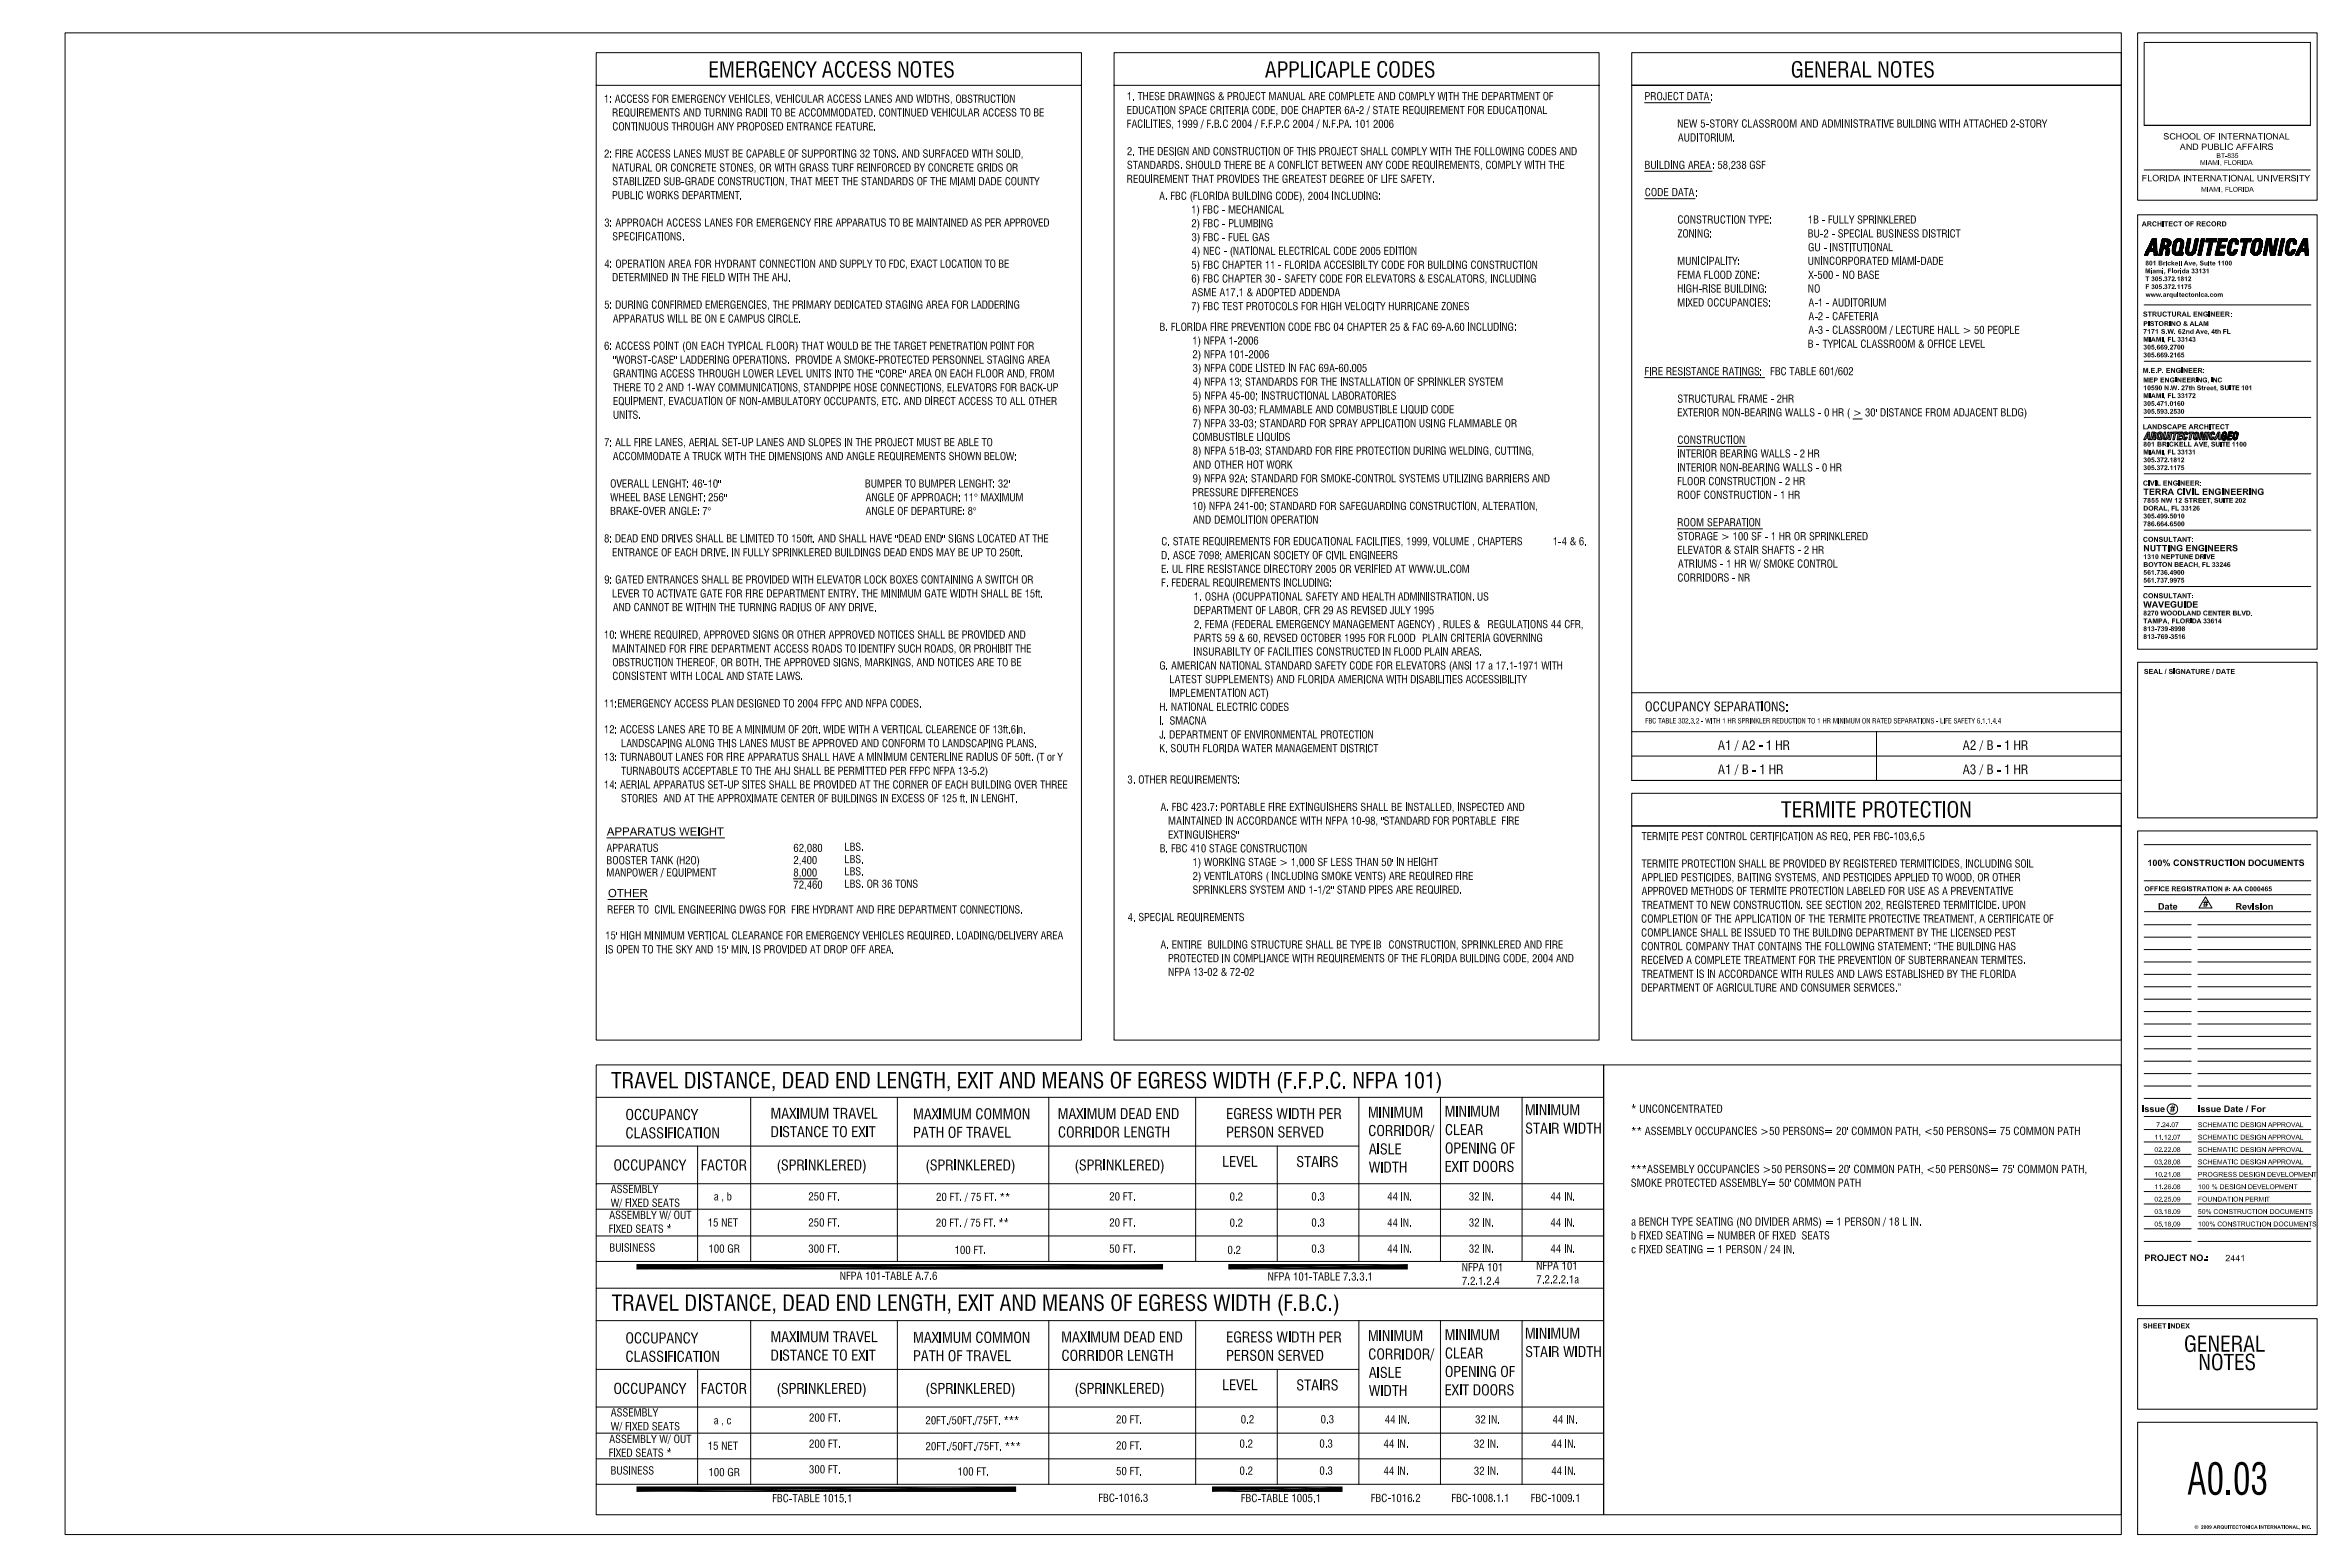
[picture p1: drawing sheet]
<svg xmlns="http://www.w3.org/2000/svg" width="914mm" height="610mm" viewBox="0 0 914 610" stroke-linecap="round" stroke-linejoin="round" font-family="sans-serif">
<g fill="none" stroke="#000" stroke-width=".39">
<path d="M25.3 12.8h800.1v584.2h-800.1zM831.8 12.8h69.8v65.1h-69.8zM834.3 48.8h64.7M851 55.9v2.4M852.6 55.9v2.4M863.6 51.8v2.5M864.5 51.8v2.5M866.1 55.9v2.4M866.1 51.8v2.5M874 51.8v2.5M875.6 51.8v2.5M879.4 55.9v2.4"/>
<path d="M881 51.8v2.5M884.6 51.8v2.5M886.2 51.8v2.5M834.3 66.1h64.7M843.1 68.1v2.4M849.9 68.1v2.4M850.8 68.1v2.4M852.4 68.1v2.4M860.3 68.1v2.4M861.9 68.1v2.4M867.3 68.1v2.4M870.9 68.1v2.4"/>
<path d="M872.5 68.1v2.4M881.1 68.1v2.4M882.7 68.1v2.4M883.7 68.1v2.4M894.1 68.1v2.4M831.8 83.6h69.8v169h-69.8zM834.3 99.2h1.4h-1.3M834.4 99.1l1.3 .1h-1.3M834.4 99.1h1.3zM834.4 99.1h1.3M834.4 99.1h1.3h-1.3M834.5 99l1.3 .1"/>
<path d="M834.5 98.9h1.3zM834.6 98.8h1.3zM834.6 98.5h1.4zM834.6 98.6h1.3zM834.8 98.1l1.4 .2-1.5 .1M834.8 98.1h1.4zM834.8 98.2h1.4zM834.8 98.3h1.3zM834.9 98h1.4zM834.9 98h1.4h-1.4M834.9 98.1h1.3zM835 98h1.3z"/>
<path d="M835 97.9l1.3 .1h-1.3M835 97.9h1.3zM835.1 97.8h4.3zM835.1 97.7h4.2zM835.1 97.6l4.2 .1h-4.2M835.1 97.8h1.2zM835.2 97.5h4.1zM835.2 97.5h4.1h-4.1M835.2 97.6h4.1zM835.2 97.3h4.1M835.2 97.4h4.1zM835.3 97.2h4z"/>
<path d="M835.3 97.1h4zM835.4 97h3.9zM835.4 96.9l3.9 .1M835.5 96.9h3.8M835.5 96.9h3.8zM835.6 96.7h1.3zM835.7 96.4h1.3zM835.7 96.3l1.3 .1h-1.3M835.7 96.3h1.4zM835.7 96.3h1.4h-1.3M835.8 98.8h-1.2l1.2 .1M835.9 96h1.3z"/>
<path d="M835.9 98.6h-1.3h1.4M836.1 95.7h1.3zM836.1 98.3h-1.3h1.4M836.2 98h-1.3l1.3 .1M836.2 95.4h1.2zM836.2 95.5l1.2 .2h-1.3M836.3 97.8l-.6 1.4h-1.3M836.3 95.1h1.2zM836.3 95.1l1.2 .1h-1.2M836.4 95h1.2zM836.4 94.8l1.2 .1h-1.2M836.4 95l1.2 .1h-1.3"/>
<path d="M836.5 94.8h1.2zM836.5 94.7h1.2h-1.1M836.7 94.4h1.2zM836.7 94.5h1.1zM836.8 94.1l1.1 .2M836.8 94.2h1.1zM836.8 94.3h1.1zM836.8 94.3h1.1M836.8 94h1.2zM836.8 94.1h1.1zM836.9 93.8h2.2zM836.9 94h2.2h-2.3l1.1 .1"/>
<path d="M836.9 94h2.2zM836.9 93.9h2.2zM836.9 93.8l2.2 .1h-2.2M836.9 96.6h-1.3l1.3 .1M837 93.8h2.1zM837 93.7h2.1zM837 93.6l2.1 .1h-2.1M837.1 93.6h2zM837.1 93.5h2zM837.1 96.2h-1.3l1.3 .1M837.1 93.6h2M837.1 93.4h2"/>
<path d="M837.2 96h-1.3l1.3 .1M837.3 97.8h.8v1.3h1.3l-.4-6.1h-1.6l-2.1 6.2M837.3 93.1h1.7zM837.3 93.2h1.8zM837.3 95.7h-1.2l1.2 .1M837.3 93.1l1.7 .1M837.4 93h1.6zM837.4 93h1.6h-1.6M837.4 93l1.6 .1h-1.6M837.6 94.9h-1.2l1.2 .1M837.8 94.5h-1.2l1.2 .1M837.9 94.4l-1.3 .1"/>
<path d="M838 94v2.9h-1.2zM838 96.4h1.3zM838 94h1.1zM838 96.3l1.3 .1h-1.3M838 95h1.2zM838 96.3h1.3zM838 94.4h1.1zM838 94.5h1.1zM838 94.7h1.1zM838 94.8h1.2zM838 95.1h1.2zM838 95.4h1.2z"/>
<path d="M838 95.7h1.2zM838 96h1.2zM838 96.7h1.3zM838 94l1.1 .1h-1.1M838 94.4l1.1 .1h-1.1M838 94.8l1.2 .1h-1.2M838 95l1.2 .1h-1.2M838 95.5l1.2 .1-1.2 .1M838 94.1h1.1zM838 95.1l1.2 .1h-1.2M838 94.2h1.1zM838 94.3h1.1z"/>
<path d="M838.1 98h1.3zM838.1 97.9l1.3 .1h-1.3M838.1 97.9h1.3zM838.1 97.8h1.3zM838.1 98.5h1.3zM838.1 98.6h1.3zM838.1 98.8h1.3zM838.1 99.1h1.3zM838.1 98.1l1.3 .2h-1.3M838.1 99l1.3 .1h-1.3M838.1 98.1h1.3zM838.1 98.2h1.3z"/>
<path d="M838.1 98.3h1.3zM838.1 98.9h1.3zM838.1 98.3l1.3 .1h-1.3M839.1 93.7h-2.1l2.1 .1M839.1 93.9h-2.2l2.2 .1M839.1 93.2l-1.8 .1M839.1 94.5h-1.1l1.1 .1M839.1 94.1h-1.1l1.1 .2M839.1 94.3h-1.1l1.1 .1M839.2 96.2h-1.2l1.3 .1M839.2 94.9h-1.2l1.2 .1M839.2 95.7h-1.2l1.2 .1"/>
<path d="M839.2 96h-1.2l1.2 .1M839.3 97.4h-4.1l4.1 .1M839.3 96.6h-1.3l1.3 .1M839.3 97.5h-4.1l4.1 .1M839.3 97.1h-4l4 .2h-4M839.3 96.9h-3.8h3.8M839.4 97.7h-4.3l4.3 .1M839.4 98h-1.3l1.3 .1M839.4 98.8h-1.3l1.3 .1M840 99.2h1.2zM840 99.1h1.2zM840 99l1.2 .1-1.2 .1"/>
<path d="M840.1 98.6h1.2zM840.1 98.8h1.2zM840.1 98.9h1.2zM840.1 98.5h1.3zM840.1 98.1h1.4zM840.1 98.2h1.3zM840.1 98.3h1.3zM840.1 98.3l1.3 .1h-1.3M840.2 97.7l1.4 .1M840.2 97.8h1.4zM840.2 98h1.3zM840.2 97.9l1.3 .1h-1.3"/>
<path d="M840.2 97.9h1.3zM840.2 98.1h1.3zM840.2 98.1l1.3 .1M840.3 97.5h1.3zM840.3 97.5h1.3h-1.3M840.3 97.7h1.3zM840.3 97.6l1.3 .1h-1.3M840.3 97.6h1.3zM840.3 97.4h1.4zM840.4 97.2h1.3zM840.4 97h1.4zM840.4 97.1l1.3 .1-1.3 .1"/>
<path d="M840.4 97.1h1.3zM840.5 96.4h3.4M840.5 96.7h1.3zM840.5 96.9h1.3zM840.5 96.6l3.5 .1M840.6 96.4h3.1zM840.6 96.3l3.1 .1h-3.1M840.6 96.3h2.9zM840.6 96.2l2.8 .1zM840.6 96.3h2.8zM840.7 95.8h3.5M840.7 96h3.3"/>
<path d="M840.7 95.4h1.4zM840.7 95.7h3.6zM840.7 95.5l3.5 .2h-3.5M840.8 95.1h1.3zM840.8 95l1.3 .1h-1.3M840.8 95.1l1.3 .1h-1.3M840.9 94.7h1.3zM840.9 94.8h1.3zM840.9 94.5h1.4h-1.3M840.9 94.8l1.3 .1h-1.3M840.9 94.5h1.4zM841 94.4h1.3z"/>
<path d="M841 94.4l1.3 .1h-1.3M841 94.1h1.3zM841 94.1h1.3h-1.3M841 94.2h1.3zM841 94.3h1.3zM841.1 93.8h3.6zM841.1 94h1.2zM841.1 93.9h1.2zM841.1 93.7h3.6zM841.1 93.9h3.6zM841.1 93.7l3.6 .1M841.1 93.8l3.6 .1h-3.6"/>
<path d="M841.1 94l1.2 .1h-1.2M841.1 94.1h1.2zM841.2 93.6l3.4 .1M841.2 93.6h3.4zM841.2 93.5h3.3zM841.2 93.6h3.3zM841.2 93.3l3.3 .1M841.2 93.6h3.3M841.2 93l-1.2 6.2h1.2l.6-2.5h.5M841.2 93l3 .3 .5 1.1M841.2 93h.3zM841.2 93h.4z"/>
<path d="M841.2 93h.5zM841.2 93h1.2zM841.2 93.1h2.8zM841.2 93.2h2.9zM841.2 93.2h3.1zM841.2 93.1l3.1 .2h-3.1M841.2 93h2.4zM841.2 93h1.5h-1.5M841.2 93l2.7 .1h-2.7M841.3 98.8h-1.2l1.2 .1M841.4 98.2l-1.3 .1M841.5 98h-1.3l1.3 .1"/>
<path d="M841.6 97.5l-1.3 .2M841.7 97h-1.3h1.4M841.7 97.4h-1.4l1.4 .1M841.8 96.9h-1.4l1.4 .1M841.8 96.7h2.2zM841.8 96.9h-1.3h1.3M842 96.7h2zM842.2 94.9h-1.4l1.3 .1M842.3 94.5h-1.4l1.4 .1M842.3 94.2h-1.3l1.3 .1M842.3 94.3h-1.3l1.3 .1M842.3 93.9h2.4z"/>
<path d="M842.3 93.9l.8 .1M842.3 96.8l.5 .1 .1 .6h1.3h-1.3M842.3 93.9l-.3 1.8 2.4-.1-1.5-.1M842.3 93.9h-1.2l1.2 .1M842.3 94.1h-1.3l1.3 .1M842.6 98.8h1.4zM842.6 99.1h1.4zM842.6 99l1.4 .1h-1.4M842.6 98.9h1.4zM842.7 94h2zM842.7 96.9h1.4zM842.7 98.5h1.3z"/>
<path d="M842.7 98.6h1.3zM842.7 98.3h1.3zM842.7 98.2h1.3zM842.7 98.2l1.3 .1h-1.3M842.7 98.3l1.3 .1h-1.3M842.8 97.8h1.3zM842.8 94h1.9zM842.8 98h1.2zM842.8 97.9l1.3 .1h-1.3M842.8 97h1.4zM842.8 97.9h1.3zM842.8 98.1l1.2 .1h-1.2"/>
<path d="M842.8 98.1h1.2zM842.8 98.2h1.2zM842.9 97.5h1.3zM842.9 97.7h1.2zM842.9 94h1.8zM842.9 97.2h1.3zM842.9 97.6l1.2 .1h-1.2M842.9 97.4l-.3 1.7h1.4M842.9 97.6h1.2zM842.9 97.1l1.3 .1-1.3 .1M842.9 97.1h1.3zM842.9 97.4h1.3z"/>
<path d="M843 94h1.7h-1.6M843 94.1l.4 .4M843.1 94h1.6zM843.1 94l1.7 .1M843.2 94.1h1.6zM843.3 96.2l.4 .2M843.3 94.1h1.5zM843.4 94.4l-.2 .9-.8 .4M843.4 94.4h1.4zM843.4 94.7h1.4zM843.4 94.8h1.3zM843.4 95h1.3z"/>
<path d="M843.4 95.1h1.3zM843.4 94.8l1.3 .1h-1.3M843.4 95l1.3 .1h-1.3M843.4 95.1l1.2 .1h-1.3M843.4 94.2h1.4zM843.4 94.1l1.4 .2M843.4 94.3h1.4zM843.4 94.5h1.4zM843.4 94.4l1.4 .1h-1.4M843.7 96.4l.5 1.1-1.3-.1h1.3M843.9 96l-3.3 .1M844 98.8h-1.4l1.4 .1"/>
<path d="M844 98h-1.2l1.2 .1M844.1 97.5l-1.2 .2 1.2 .1M844.1 96.9h-1.4h1.5M844.1 97.5h-1.2h1.3M844.2 96.9h-1.4l1.4 .1M844.3 97.5l-.3 1.6M844.5 95.4h-1.4h1.5M844.7 93.9h-2.3l2.3 .1M844.7 94.9h-1.3l1.3 .1M844.8 94.6l-1.4-.1h1.4a1.73 1.73 0 0 1-1.6 1.7M844.8 94.3h-1.4l1.4 .1M845.1 97.5h1.3z"/>
<path d="M845.1 97.5h1.3h-1.3M845.1 97.8h1.3zM845.1 97.7h1.3zM845.1 97.2h1.3zM845.1 98h1.4zM845.1 98h1.5zM845.1 97.6l1.3 .1h-1.3M845.1 97.9l1.5 .1M845.1 97h1.4zM845.1 97.6h1.3zM845.1 97.9h1.4zM845.1 97.1l1.4 .1"/>
<path d="M845.1 96.7h1.4zM845.1 96.9h1.4zM845.1 97.1h1.4zM845.1 97.4h1.3zM845.1 97l.2 1.4M845.2 96.4h1.4zM845.2 96.3l1.4 .1h-1.4M845.2 98l1.4 .1M845.2 96.3h1.4zM845.2 98.1l1.9 .2h-1.9M845.2 98.3l1.6 .8M845.2 98.4h4.3"/>
<path d="M845.2 98.1h1.4zM845.2 98.1h1.5zM845.2 98.2h1.7zM845.2 98.3h1.9zM845.2 98.2h1.8zM845.2 98.3h2zM845.2 98.2h1.9zM845.2 98.3h3.5zM845.2 98.3h4.3zM845.2 98.3l4.3 .1h-4.3M845.3 95.7h1.5zM845.3 96h1.4z"/>
<path d="M845.4 95.4h1.4zM845.4 98.5h4.1zM845.4 95.5l1.4 .2h-1.5M845.4 98.6h4.1M845.5 95.1h1.3zM845.5 98.6h4zM845.5 95l1.3 .1h-1.3M845.5 98.7h4M845.5 95.1l1.3 .1h-1.3M845.6 94.7h1.3zM845.6 94.8h1.3zM845.6 94.8l1.3 .1h-1.3"/>
<path d="M845.7 94.4h1.3zM845.7 94.5h1.3zM845.7 98.8h3.8zM845.7 94.5l-.5 2.4M845.7 94.1h1.5zM845.7 94.2h1.4zM845.7 94.3h1.4zM845.8 94h1.5zM845.8 94l1.5 .1h-1.5M845.8 94.1h1.5zM845.9 93.8h1.9M845.9 93.9h1.5z"/>
<path d="M845.9 93.9h1.5M846 93.8h3.6h-1.7M846 93.8h3.6zM846 93.7h3.6zM846 99l3.4 .1h-3.4M846.1 93.6l3.5 .1h-3.5M846.1 93.6h3.4zM846.1 93.6h3.4M846.1 99.1h3.3zM846.2 93.5h3.3zM846.2 93.4h3.3M846.2 99.1h3.2z"/>
<path d="M846.2 99.1h3.2h-3.2M846.2 93.5l-.5 1h1.3l-1.3-.1M846.3 99.1h3.1zM846.4 97.4h-1.3l1.3 .1M846.4 97.2l-1.3 .1M846.4 97.5l-1.3 .2 1.3 .1M846.4 99.1h3zM846.5 96.6h-1.3l1.3 .1M846.5 96.9h-1.4l1.4 .1M846.5 93.3h2.8M846.5 96.9h-1.4h1.4M846.6 99.1h1.9z"/>
<path d="M846.6 96.2h-1.4l1.4 .1M846.6 93.2h2.5zM846.7 99.2h.6zM846.7 96h-1.4l1.3 .1M846.7 95.7h-1.4l1.4 .1M846.9 94.9l-1.4 .1M846.9 93h1.9zM847 94.5l-.6 3.1 .7 .6M847 94.5h-1.3l1.3 .1M847.1 93l-.9 .6M847.1 93l1.9 .1M847.1 93h1.3z"/>
<path d="M847.1 93h1.4zM847.1 93h1.3h-1M847.1 93l1.9 .1h-2.3h2.4h-2.5l2.5 .1h-2.5h2.6h-2.7l2.7 .1M847.1 94.2h-1.4l1.4 .1M847.1 94.3h-1.4l1.4 .1M847.2 98.3h1.5zM847.2 94.1h-1.5l1.5 .1M847.2 98.2h1.5zM847.2 98.2l1.5 .1h-1.5M847.3 93h1.1zM847.3 98.2h1.5zM847.3 98.2h1.4z"/>
<path d="M847.3 98.1l1.5 .1h-1.5M847.3 98.1h1.5zM847.4 93h1h-.9M847.4 93.9l-.4 .6M847.4 93.9h-1.5l1.4 .1M847.4 98.1h1.5zM847.4 98.1h1.4zM847.5 94h.8l.2 .5-.6 3-.8 .8M847.6 98h1.3zM847.7 98h1.3zM847.7 97.9l1.3 .1h-1.4M847.7 97.9h1.3z"/>
<path d="M847.8 97.8h1.2zM847.8 97.7l1.2 .1M847.9 97.7h1.2zM847.9 97.6l1.2 .1h-1.2M847.9 97.6h1.2zM847.9 97.5l1.2 .1-1.2 .1M847.9 97.5h1.3zM847.9 97.5h1.2M847.9 93.8l1.7 .1zM847.9 97.4h1.4zM848 97.2h1.3zM848 97h1.4z"/>
<path d="M848 97.1l1.4 .1-1.4 .1M848 97.1h1.4zM848.1 93.9h1.6zM848.1 96.7h1.4zM848.1 96.9h1.4zM848.2 93.9h1.5zM848.2 96.4h1.3zM848.2 94h1.5zM848.2 96.3l1.3 .1h-1.3M848.2 92.9l-.7 .1M848.2 96.3h1.3zM848.3 94h1.4l-1.3 .1"/>
<path d="M848.3 94h1.4zM848.3 96h1.3zM848.4 94h1.3zM848.4 95.4h1.3zM848.4 95.7h1.3zM848.4 95.5l1.3 .1-1.3 .1M848.4 94.1h1.3zM848.4 94.8h1.4zM848.4 95h1.4zM848.4 94.8l1.4 .1h-1.4M848.4 95l1.4 .1h-1.4M848.4 94.1h1.4z"/>
<path d="M848.4 94.1l1.4 .1M848.4 95.1l1.3 .1h-1.3M848.4 94.1h1.3M848.5 94.4h1.3zM848.5 94.5h1.3zM848.5 94.7h1.3zM848.5 94.4l1.3 .1h-1.3M848.5 94.2h1.3zM848.5 94.3h1.3zM848.7 98.3l.8-.1-.1 .9-2.6 .1M848.7 98.3h.8h-.7M848.8 98.3h.6"/>
<path d="M848.9 98.1l-1.4-.1h1.5l-.3 .3M849.1 93.1l.7 1.1M849.2 97.4h-1.3l1.3 .1M849.4 96.5l-.5 1.5M849.4 96.9h-1.3M849.4 99.1l-2.7 .1M849.4 98.3h.1M849.5 96.6h-1.4l1.4 .1M849.5 98.8l-3.8 .1M849.5 98.3h.1M849.5 93.6l-3.5 .1 3.6 .1M849.5 96.2h-1.2l1.2 .1"/>
<path d="M849.6 93.9h-1.6l1.7 .1M849.6 96h-1.3l1.3 .1M849.7 95.7h-1.3l1.3 .1M849.8 94.3l-.3 2.2M849.8 94.5h-1.3l1.3 .1M849.8 94.9h-1.4l1.3 .2M849.8 94.2h-1.3l1.3 .1M849.8 94.3h-1.3l1.3 .1M850.3 97.5h1.3zM850.3 97.5h1.3l-1.3 .2 1.4 .1M850.3 97.5h1.4M850.3 97.5h1.4z"/>
<path d="M850.3 97.8h1.4zM850.3 97.7h1.3zM850.3 97.2h1.4zM850.3 98h1.4zM850.3 97.6l1.3 .1h-1.3M850.3 97.9l1.4 .1h-1.4M850.3 97.6h1.3zM850.3 97.9h1.4zM850.3 97.1l1.4 .1-1.4 .1M850.3 97.1h1.4zM850.3 97.4h1.4zM850.3 98.1l1.5 .1h-1.5"/>
<path d="M850.3 98.1h1.4zM850.4 97h1.3zM850.4 96.7h1.3zM850.4 96.9h1.3zM850.4 98.2h1.5zM850.4 96.7h1.3h-1.2M850.4 98.3h1.6zM850.4 98.2h1.6zM850.4 98.3h1.7zM850.4 98.2l3.7 .2h-3.6M850.4 98.3h1.8zM850.5 96.4h1.3z"/>
<path d="M850.5 96.3l1.3 .1h-1.3M850.5 96.3h1.3h-1.2M850.5 98.4h3.6M850.6 96.3h1.2zM850.6 98.5h3.4zM850.6 98.6h3.3zM850.6 96h1.3zM850.6 98.6h3.4M850.6 95.7h1.4zM850.6 95.5l1.4 .1-1.4 .1M850.6 98.7h3.3M850.7 95.4h1.3z"/>
<path d="M850.7 98.8h3.1M850.7 95.1l1.4 .1h-1.4M850.8 94.8h1.4zM850.8 95h1.3zM850.8 94.9l1.3 .1M850.8 95l1.3 .1h-1.3M850.8 94.8l1.4 .1M850.8 95.1h1.3zM850.9 94.4h1.4zM850.9 94.5h1.3zM850.9 94.7h1.3zM850.9 94.5l1.3 .1"/>
<path d="M850.9 94.4l1.4 .1M850.9 94.3h1.4zM851 94h1.3zM851 93.9h1.3zM851 94l1.3 .1M851 94.1h1.3zM851 99.1h2.4M851 94.2h1.3zM851 94.3h1.3zM851.1 93.8h1.2zM851.1 93.7h1.2zM851.1 93.9h1.2z"/>
<path d="M851.1 93.6l1.2 .1h-1.2M851.1 93.6h1.3zM851.1 93.8l1.2 .1h-1.3M851.1 99.1h2.3zM851.2 93.5h1.2zM851.2 93.2h1.3zM851.2 93.1h1.3zM851.2 93.1l1.3 .1-1.3 .1M851.2 93h1.3zM851.2 93h1.3h-1.3M851.2 93l1.3 .1h-1.3M851.2 99.1h2z"/>
<path d="M851.3 99.1h1.8zM851.4 99.1h1.6zM851.5 99.2h1.5zM851.5 99.2h1.4zM851.6 99.2h1.1zM851.7 97.4h-1.4l1.4 .1M851.7 98h-1.4l1.4 .1M851.7 96.9h-1.3l1.3 .1M851.7 96.6h-1.2l1.2 .1M851.7 96.9h-1.3h1.3M851.7 99.2h1M851.8 96.2h-1.2l1.2 .1"/>
<path d="M851.9 96h-1.3l1.3 .1M851.9 95.7h-1.3l1.3 .1M852.2 98.3h2M852.3 94.1h-1.3M852.3 94.1h-1.3l1.3 .2M852.3 94.3h-1.4l1.4 .1M852.3 93.9h-1.3l1.3 .1M852.3 98.3h1.9h-1.6M852.3 98.3h1.9zM852.4 93.6h-1.3l1.2 .2M852.5 98.3h1.7zM852.6 98.2h1.6z"/>
<path d="M852.6 98.3h1.6zM852.6 98.3h1.6l-2.5-.2v-.9l.8-4.2h-1.3l-.8 5.1 .7 .9 1.1 .2M852.7 99.2h-1.1h1.2M852.7 98.2h1.5zM852.8 98.1h1.5zM852.8 98h1.5zM852.8 98.1h1.5l-1.5 .1M852.9 98h1.4zM852.9 98h1.4h-1.4M853 98h1.3zM853 97.9l1.4 .1h-1.4l-.4 .3M853 97.9h1.4z"/>
<path d="M853 97.8h1.4h-1.3M853.1 97.8h1.3zM853.1 97.7h1.4zM853.1 97.6l1.4 .1h-1.4M853.1 97.6h1.4zM853.1 97.5l1.4 .1M853.2 97.5h1.3zM853.2 97.5h1.3M853.2 97.2l-.3 .7M853.2 97.4h1.3zM853.3 97.2h1.2zM853.3 97.2l1.2 .1h-1.2"/>
<path d="M853.3 97h1.3zM853.3 97.1l1.2 .1h-1.2M853.3 97.1h1.2zM853.3 99.1h-2.2h2.3M853.3 99.1h-2.1h2h-2h1.9h-1.7l1.6 .1h-1.5h1.3M853.4 96.7h1.3zM853.4 96.9h1.2zM853.4 96.4h1.3zM853.4 96.3l1.3 .1h-1.3M853.4 96.3h1.4zM853.5 96h1.3zM853.6 95.4h1.4z"/>
<path d="M853.6 95.7h1.3zM853.6 95.5l1.3 .1-1.3 .1M853.7 95h1.3zM853.7 95l1.3 .1h-1.3M853.7 95.1l1.3 .1h-1.3M853.7 98.8l-2.9 .1M853.8 94.7h1.3zM853.8 94.8h1.2zM853.8 94.8l1.2 .1h-1.2M853.9 94.4h1.2zM853.9 94.5h1.2zM853.9 94.4l1.2 .1h-1.2"/>
<path d="M853.9 94.1h1.3zM853.9 94.2h1.3zM853.9 94.3h1.2zM853.9 93.8h1.4zM853.9 94h1.3zM853.9 93.9h1.3zM853.9 93.7h1.4zM853.9 93.8l1.4 .1h-1.4M853.9 94l1.3 .1h-1.3M854 93.7h1.3zM854 93.6l1.3 .1h-1.3M854 93.6h1.3z"/>
<path d="M854 93.5h1.4zM854.1 93l-.8 4.2M854.1 93h1.4l-1 4.5-1.3-.1h1.3M854.1 93h1.4zM854.1 93.2h1.3zM854.1 93.1h1.3zM854.1 93.1l1.3 .1-1.3 .1M854.1 93h1.4h-1.4M854.1 93.1h1.3M854.1 93l1.4 .1M854.3 98h-1.5l1.5 .1M854.4 97.7h-1.3l1.3 .1"/>
<path d="M854.5 97.5l-.9 1.4-1.3 .3M854.6 96.9h-1.2M854.7 96.6h-1.3l1.3 .1M854.8 96h-1.3l1.3 .1M854.8 96.2h-1.4l1.4 .1M854.9 95.7h-1.3l1.3 .1M855 94.9l-1.3 .2h1.3M855.1 94.5h-1.2l1.2 .1M855.1 94.3h-1.2l1.2 .1M855.2 93.9h-1.3h1.4M855.2 98.8h1.4zM855.2 93.9h-1.3l1.3 .1"/>
<path d="M855.2 99.1h1.3zM855.2 99l1.3 .1M855.2 98.9h1.4zM855.2 94.1h-1.3l1.2 .2M855.3 93.7h-1.4l1.4 .1M855.3 98.5h1.4zM855.3 98.6h1.3zM855.4 98h1.3zM855.4 98.1l1.3 .1-1.3 .1M855.4 98.1h1.3zM855.4 98.2h1.3zM855.4 98.3h1.3z"/>
<path d="M855.4 98.3l1.3 .1h-1.3M855.5 97.8h1.3zM855.5 97.7h1.3zM855.5 98h1.2zM855.5 97.6l1.3 .1h-1.3M855.5 97.9l1.2 .1h-1.2M855.5 97.9h1.2zM855.5 97.6h1.3h-1.2M855.6 97.5h1.2zM855.6 97.5h1.2h-1.2M855.6 97.4h1.3zM855.6 97.6h1.2z"/>
<path d="M855.6 97.2h1.3zM855.6 97h1.4zM855.6 97.1l1.3 .2h-1.3M855.6 96.9h1.4zM855.6 97.1h1.3zM855.7 96.7h1.3zM855.8 96.4h1.3zM855.8 96.3l1.3 .1h-1.3M855.8 96.3h1.3zM855.9 95.7h1.3h-1.2M855.9 96h1.3zM856 95.4h1.3z"/>
<path d="M856 95.5l1.2 .1-1.2 .1M856.1 95h1.3zM856.1 95l1.3 .1h-1.3M856.1 95.1h1.2zM856.1 95.1l1.2 .1h-1.2M856.1 94.7h1.3zM856.1 94.8h1.3zM856.1 94.8l1.3 .1h-1.3M856.1 94.5h1.4zM856.2 94.4h1.3zM856.2 94.5h1.3zM856.2 94.4l1.3 .1h-1.3"/>
<path d="M856.2 94.1h1.4zM856.2 94.2h1.4zM856.2 94.3h1.3zM856.3 93.8h1.4zM856.3 94h1.3zM856.3 93.9h1.3zM856.3 93.7h1.4zM856.3 93.8l1.4 .1h-1.4M856.3 94l1.3 .1h-1.4M856.3 94.1h1.3zM856.4 93.6l1.3 .1h-1.3M856.4 93.6h1.3z"/>
<path d="M856.4 93.5h1.4zM856.5 93.2h1.3zM856.5 93h1.3zM856.5 93.1h1.3zM856.5 93h1.3l-1.3 6.1h-1.3zM856.5 93.1l1.3 .1-1.3 .1M856.5 93h1.3h-1.3M856.5 93.1h1.3M856.5 93l1.3 .1M856.6 98.8h-1.4l1.4 .1M856.7 98h-1.3l1.3 .1M856.8 97.5l-1.3 .2 1.3 .1"/>
<path d="M856.9 97.4h-1.3l1.3 .1M857 96.9h-1.4h1.4M857 96.9h-1.4l1.4 .1M857.1 96.6h-1.4l1.3 .1M857.2 96h-1.3l1.3 .1M857.2 96.2h-1.4l1.4 .1M857.2 95.7h-1.3l1.3 .1M857.4 94.9h-1.3l1.3 .1M857.5 94.5h-1.4l1.4 .1M857.5 94.3h-1.3l1.3 .1M857.6 93.9h-1.3l1.3 .1M857.6 94.1h-1.4l1.4 .2"/>
<path d="M857.7 93.7h-1.4l1.4 .1M858.3 94h4.1zM858.3 93.9h4.1zM858.3 94h2.8l-1.4 .1M858.3 93.8h4.1zM858.3 93.7h4.1zM858.4 93.7h4zM858.4 93.6l4 .1h-4M858.4 93.6h4.1zM858.4 93.8l4 .1h-4.1M858.4 93.6h4.1M858.4 93.8h4z"/>
<path d="M858.4 93.5h4.1zM858.4 93.2h4.2zM858.4 93.1h4.2zM858.4 93.1l4.2 .1-4.2 .1M858.4 93.3h4.1M858.5 93h4.1zM858.5 93h4.1l-.2 1h-1.3l-1.1 5.1h-1.4l1.1-5.1h-1.4zM858.5 93l4.1 .1h-4.1M858.6 99.1h1.4zM858.6 99l1.4 .1h-1.4M858.6 98.9h1.4zM858.7 98.5h1.3z"/>
<path d="M858.7 98.6h1.3zM858.7 98.8h1.3zM858.8 98h1.4zM858.8 98.1l1.3 .2h-1.3M858.8 98.1h1.3zM858.8 98.2h1.3zM858.8 98.3h1.3zM858.8 98.3l1.3 .1h-1.3M858.9 97.8h1.3zM858.9 97.7h1.3zM858.9 98h1.3zM858.9 97.6l1.3 .1h-1.3"/>
<path d="M858.9 97.9l1.3 .1h-1.3M858.9 97.9h1.3zM858.9 97.5h1.4zM858.9 97.5h1.4h-1.4M858.9 97.6h1.4zM858.9 97.4h1.4zM859 97.2h1.4zM859 97.3h1.3M859 97h1.4zM859 97.1l1.4 .2M859 97.1h1.4zM859 96.9h1.4"/>
<path d="M859.1 96.7h1.4zM859.1 96.9h1.3zM859.1 96.9h1.3M859.2 96.4h1.4zM859.2 96.3l1.4 .1h-1.4M859.2 96.3h1.4zM859.3 96h1.3zM859.3 95.7h1.3h-1.2M859.4 95.4h1.3zM859.4 95.7h1.2zM859.4 95.5l1.3 .2M859.5 95h1.3z"/>
<path d="M859.5 95l1.3 .1h-1.3M859.5 94.9l1.3 .1M859.5 95.1h1.3zM859.5 95.1l1.3 .1h-1.3M859.5 94.7h1.4zM859.5 94.8h1.3zM859.5 94.8l1.3 .1M859.5 94.5l1.4 .1M859.6 94.4h1.4zM859.6 94.4h1.3zM859.6 94.5h1.3zM859.6 94.4l1.3 .1"/>
<path d="M859.6 94.1h1.4zM859.6 94.2h1.4zM859.6 94.3h1.4zM859.7 94h1.4zM859.7 94.1h1.3zM860 98.8h-1.4l1.4 .1M860.1 98h-1.3l1.3 .1M860.2 97.7h-1.3l1.3 .1M860.3 97.4h-1.4l1.4 .1M860.3 97.5h-1.4l1.4 .1M860.4 96.9h-1.4l1.4 .1M860.5 96.6h-1.4l1.4 .1"/>
<path d="M860.6 96.2h-1.4l1.4 .1M860.6 96h-1.3l1.3 .1M861 94.1h-1.4l1.4 .2M861 94.3h-1.4l1.4 .1M861.9 99.1h3.5zM862 98.8h3.5zM862 98.7h3.5M862 98.6h3.5zM862 98.9h3.5zM862.1 98.3h3.5zM862.1 98.5h3.4zM862.1 98.6h3.4z"/>
<path d="M862.1 98.4h3.4M862.1 98.6h3.4M862.1 98.3h3.4zM862.1 98.3l3.4 .1h-3.4M862.2 98h1.3zM862.2 97.9l1.3 .1h-1.3M862.2 97.9h1.3zM862.2 98.1l3.4 .2h-3.5M862.2 98.1h1.3zM862.2 98.1h1.2zM862.2 98.2h3.4zM862.2 97.5h1.4z"/>
<path d="M862.2 97.8h1.3zM862.2 97.7h1.4zM862.2 97.6l1.4 .1h-1.4M862.2 97.6h1.4zM862.3 97.5h1.3h-1.4M862.3 97.5h1.3zM862.3 97.2h1.4zM862.3 97.1l1.4 .1-1.4 .1M862.3 97.1h1.4zM862.3 97.4h1.3zM862.4 93.7h-4.1l4.1 .1M862.4 93.6h-4h4.1"/>
<path d="M862.4 97h1.3zM862.4 93.9l-4.1 .1h2.8M862.4 96.9h1.4zM862.4 96.7h1.4h-1.3M862.5 96.4h3.3zM862.5 96.3l3.3 .1h-3.3M862.5 96.7h1.3zM862.6 96.3h3.2zM862.6 93h-4.1M862.6 96h3.3l-3.3 .1M862.6 96h3.3zM862.7 95.7h3.3z"/>
<path d="M862.7 95.5l3.3 .1-3.3 .1M862.7 95.5h3.3M862.7 95.8h3.3M862.8 95.4h1.2zM862.8 94.8h1.4zM862.8 95h1.3zM862.8 94.8l1.4 .1h-1.4M862.8 95l1.3 .1h-1.3M862.8 95.1h1.3zM862.8 95.1l1.3 .1h-1.3M862.9 94.4h1.4zM862.9 94.5h1.4z"/>
<path d="M862.9 94.7h1.3zM862.9 94.4l1.4 .1h-1.4M863 94h1.4zM863 94.1h1.4zM863 94.1h1.3zM863 94.1l1.3 .2M863 94.2h1.3zM863 94.3h1.3zM863.1 93.8h3.4zM863.1 93.8h3.5zM863.1 93.9h3.4zM863.1 93.7h3.5z"/>
<path d="M863.1 93.6l3.5 .1h-3.5M863.1 94l1.3 .1M863.1 93.6h3.5zM863.1 93.8l3.4 .1h-3.4M863.1 93.6h3.5M863.2 93.5h3.4zM863.2 93.2h3.4zM863.2 93.1l3.4 .1-3.4 .1M863.2 93.3h3.4M863.3 93h3.4l-.2 .9h-2.1l-.4 1.5h2l-.2 1h-1.9l-.5 1.7h2.2l-.2 1h-3.5zM863.3 93h3.4zM863.3 93.1h3.3z"/>
<path d="M863.3 93h3.3zM863.3 93l3.3 .1h-3.3M863.4 98.1h2.2M863.5 97.7h-1.3l1.3 .1M863.5 98h-1.3l1.3 .1M863.6 97.4h-1.3l1.3 .1M863.6 97.5h-1.4l1.4 .1M863.7 96.9h-1.3l1.3 .1M863.8 96.6h-1.3l1.3 .1M863.8 96.9h-1.4h1.3M864.1 94.9h-1.3l1.3 .1M864.2 94.5h-1.3l1.3 .1"/>
<path d="M864.3 94.3h-1.4l1.4 .1M865.4 99.1h-3.5h3.6M865.5 98.8l-3.5 .1 3.5 .2h-3.6h3.5M865.9 96.2h-3.3l3.2 .1M866 95.7h-3.3l3.3 .1M866.5 93.9h-3.4l1.3 .1M866.6 97.5h1.3zM866.6 93.7h-3.5l3.5 .1M866.6 97.4h1.3h-1.3l.4 1.2 .4 .3M866.6 97.8h1.3zM866.6 97.7h1.3zM866.6 98h1.4z"/>
<path d="M866.6 97.6l1.3 .1h-1.3M866.6 97.2h1.4zM866.6 97.9l1.4 .1h-1.4M866.6 97h1.4zM866.6 97.6h1.3zM866.6 97.9h1.4zM866.6 97.1l1.4 .1-1.4 .1M866.6 96.9h1.4zM866.6 97.1h1.4zM866.6 98.1h1.5zM866.6 93h-3.3M866.6 98.1h1.6z"/>
<path d="M866.7 96.4h1.4zM866.7 96.7h1.4zM866.7 98.3h1.7zM866.7 98.1l3.5 .3h-3.4M866.7 98.1h1.5zM866.7 98.2h1.6zM866.7 98.3h1.8zM866.7 98.3h3.6zM866.7 98.2h1.7zM866.8 96.4h1.3zM866.8 96.3l1.3 .1h-1.3M866.8 96.3h1.4z"/>
<path d="M866.8 98.5h3.3zM866.8 96h1.4zM866.8 98.4h3.4M866.8 98.6h3.3M866.9 95.7h1.4zM866.9 95.5l1.4 .1-1.4 .1M867 95.4h1.3zM867 98.6h3zM867 98.7h3M867 95.1l1.3 .1h-1.3M867.1 94.8h1.3zM867.1 95h1.3z"/>
<path d="M867.1 94.8l1.3 .1h-1.3M867.1 95l1.3 .1h-1.3M867.2 94.5h1.3zM867.2 94.7h1.3zM867.2 98.9h2.5M867.2 94.4h1.3zM867.2 94.4l1.3 .1h-1.3M867.2 94.2h1.4zM867.2 94.1l1.4 .2M867.2 94.3h1.4zM867.3 94h1.5zM867.3 94l1.4 .1"/>
<path d="M867.3 94.1h1.4zM867.4 94h1.4zM867.4 93.9h1.4zM867.4 93.9h1.4M867.4 93.8l1.5 .1M867.4 99.1l.3 .1M867.4 99.1h2zM867.5 93.8h1.6zM867.5 93.8h1.7zM867.5 93.7h3.5zM867.5 93.6l3.5 .1h-3.5M867.5 99.1h1.9z"/>
<path d="M867.6 93.6h3.4zM867.6 99.1h1.8zM867.7 93.5h3.2zM867.7 93.4h3.2M867.7 99.1h1.6zM867.7 99.1h1.5zM867.7 99.1h1.4zM867.7 99.1l.6 .1M867.8 99.1h1.3zM867.8 99.2h1.2zM867.9 97.2h-1.3h1.4M867.9 93.2l2.8 .1h-2.8"/>
<path d="M867.9 97.4h-1.3l1.3 .1M867.9 99.2h1zM867.9 97.5l-1.3 .2 1.3 .1M868 93.2h2.6zM868 99.2h.8zM868 96.9h-1.4h1.4M868 96.9h-1.4l1.4 .1M868 97.9l.3 .2M868 97l-.1 1M868.1 96.6h-1.4l1.4 .1M868.1 93.1h2.4zM868.1 93.1l2.4 .1h-2.5l-.4 .4"/>
<path d="M868.1 98h-1.5l1.5 .1M868.2 96.2h-1.4l1.4 .1M868.2 96h-1.4l1.4 .1M868.3 95.7h-1.4l1.4 .1M868.3 93h2.1zM868.3 93l2.2 .1h-2.3M868.3 93h2h-1.9M868.3 93h2.1h-2.1M868.3 95.1h-1.2h1.3M868.4 94.9h-1.3l1.3 .1M868.4 93h1.8h-1.7h1.7h-1.6h1.4h-1.2M868.5 93h1.7z"/>
<path d="M868.5 94.5h-1.3l1.3 .1M868.5 98.3h1.8zM868.5 94.7l-.5 2.3M868.6 93h1.5zM868.6 94.3h-1.4l1.4 .1M868.6 98.2h1.7zM868.7 98.2l1.6 .1h-1.8M868.8 92.9h1.1zM868.8 93.9h-1.4l1.4 .1M868.8 98.2h1.5zM868.8 93l-.7 .3M868.8 94.1l-.3 .6"/>
<path d="M868.8 98.1l-2.1 .1h1.5M868.8 98.1l1.5 .1h-1.6M868.8 98.1h1.5zM868.8 98.1h1.6zM868.9 98.1h1.4zM868.9 98.1h1.5zM868.9 93.8h-1.5h1.6M868.9 99.2h-1h1.1M868.9 98l1.5 .1M869 93.8h-1.5h1.7M869 98h1.4zM869 98h1.4"/>
<path d="M869 93.9l-.2 .2M869.1 97.8h1.4h-1.3M869.1 97.9l1.3 .1h-1.4M869.1 97.9h1.3zM869.1 92.9h.5zM869.1 97.8h1.4zM869.1 97.8l-.4 .4M869.2 97.5h1.3zM869.2 93.8h1.8zM869.2 97.7h1.3zM869.2 97.6l1.3 .1h-1.3M869.2 97.6h1.3z"/>
<path d="M869.3 97.5h1.2h-1.3M869.3 97.5h1.2zM869.3 97.3h1.2M869.3 97.2l1.3 .1M869.3 97.2h1.3zM869.3 97.4h1.2zM869.3 97.2l-.2 .6M869.4 99.1l-2.1-.1 2.2 .1M869.4 99.1h-1.7l1.3 .1M869.4 93.8h1.6zM869.4 93.9l.3 .3M869.4 93.8l-.5 .1"/>
<path d="M869.5 93.8h1.5zM869.5 93.8l1.6 .1h-1.5M869.5 93.8h1.6zM869.5 92.9l.8 .1 .7 .8M869.6 93.9h1.5zM869.7 94h1.3zM869.7 93.9h1.3zM869.7 93.9h1.4zM869.7 94h1.4zM869.7 94l1.4 .1h-1.3l-.1 .8M869.8 94.4h1.3zM869.8 94.5h1.3z"/>
<path d="M869.8 94.7h1.3zM869.8 94.8h1.3zM869.8 94.4l1.3 .1h-1.3M869.8 94.1h1.3zM869.8 94.2h1.3zM869.8 94.3h1.3zM869.9 98.8h-2.7l2.6 .1M869.9 98.6h-3h3.1M870.2 98.3h-3.5h3.6M870.5 97.7h-1.3l1.3 .1M870.5 97.4h-1.2l1.2 .1M870.5 97.5h-1.3l1.3 .1"/>
<path d="M870.5 97.1a2.16 2.16 0 0 1-2.2 2.1h.5h-.8h.9M870.6 97.1l-1.3 .1M871 93.7h-3.5l3.5 .1M871 93.6h-3.4l-1 3.9h1.3h-1.3M871 93.7l.1 1.2-1.3-.1M871.1 93.9h-1.4l1.4 .1M871.1 94.5h-1.3l1.3 .1M871.1 94.1h-1.3l1.3 .2M871.1 94.3h-1.3l1.3 .1M871.7 94h4.2zM871.7 93.9h4.2zM871.7 94h2.8l-1.4 .1"/>
<path d="M871.8 93.8h4.1zM871.8 93.7h4.1zM871.8 93.6l4.1 .1h-4.1M871.8 93.5h4.2zM871.8 93.6h4.2zM871.8 93.8l4.1 .1h-4.1M871.8 93.4h4.2M871.8 93.6h4.2M871.9 93.2h4.1zM871.9 93.1h4.1zM871.9 93.1l4.1 .1-4.1 .1M872 93h4z"/>
<path d="M872 93h4l-.1 1h-1.4l-1.1 5.1h-1.3l1.1-5.1h-1.5zM872 93l4 .1h-4M872.1 98.8h1.4h-1.3M872.1 99.1h1.3zM872.1 99l1.3 .1h-1.3M872.1 98.9h1.3zM872.2 98.5h1.3zM872.2 98.6h1.3zM872.2 98h1.5zM872.2 98.3h1.4zM872.2 98.1l1.4 .2h-1.4M872.2 98.1h1.4z"/>
<path d="M872.2 98.2h1.4zM872.2 98.3l1.4 .1h-1.4M872.3 97.7h1.4zM872.3 97.8h1.4zM872.3 97.6l1.4 .1h-1.4M872.3 98h1.4zM872.3 97.9l1.4 .1h-1.4M872.3 97.9h1.4zM872.4 97.5h1.4zM872.4 97.5h1.4h-1.4M872.4 97.4h1.4zM872.4 97.6h1.4z"/>
<path d="M872.5 97.3h1.3M872.5 97.2h1.3zM872.5 97h1.3zM872.5 97.1l1.3 .2M872.5 96.9h1.3zM872.5 97.1h1.3zM872.6 96.7h1.3zM872.7 96.4h1.3zM872.7 96.3l1.3 .1h-1.3M872.7 96.3h1.3zM872.7 96h1.4zM872.8 95.4h1.4z"/>
<path d="M872.8 95.7h1.3zM872.8 95.5l1.4 .1-1.5 .1M872.9 95h1.4zM872.9 95l1.4 .1h-1.4M872.9 95.1h1.4zM872.9 95.1l1.4 .1h-1.4M873 94.7h1.4zM873 94.8h1.3zM873 94.8l1.3 .1h-1.3M873.1 94.4h1.3zM873.1 94.5h1.3zM873.1 94.4l1.3 .1h-1.4"/>
<path d="M873.1 94.1h1.3zM873.1 94.2h1.3zM873.1 94.3h1.3zM873.2 94h1.3zM873.2 94h1.2zM873.2 94.1h1.2zM873.5 98.8h-1.4l1.4 .1M873.6 98h-1.4l1.4 .1M873.8 97.4h-1.4l1.4 .1M873.8 97.5l-1.5 .2 1.4 .1M873.8 96.9h-1.3h1.3M873.8 96.9h-1.3l1.3 .1"/>
<path d="M873.9 96.6h-1.3l1.3 .1M874 96.2h-1.3l1.3 .1M874.1 96h-1.4l1.3 .1M874.3 94.9h-1.4l1.4 .1M874.4 94.4h-1.3h1.3M874.4 94.5h-1.4l1.4 .1M874.4 94.1h-1.3l1.3 .2M874.4 94.3h-1.3l1.3 .1M875.8 97.5h1.3zM875.8 97.5h1.3h-1.3M875.8 97.7h1.3zM875.8 97.8h1.3z"/>
<path d="M875.8 97.6l1.3 .1h-1.3M875.8 98h1.3zM875.8 97.3h1.3M875.8 97.2h1.3zM875.8 97.6h1.3zM875.8 97.9l1.3 .1h-1.3M875.8 97h1.3zM875.8 97.4h1.3zM875.8 97.9h1.3zM875.8 97.1l1.3 .2M875.8 96.9h1.3zM875.8 97.1h1.3z"/>
<path d="M875.8 98.1h1.4zM875.8 98.1h1.5M875.9 96.4h1.3zM875.9 93.9l-4.2 .1h2.8M875.9 96.3l1.3 .1h-1.3M875.9 96.3h1.3zM875.9 96.7h1.3zM875.9 98.3h1.6zM875.9 98.1h1.4zM875.9 98.2h1.5zM875.9 98.3h1.7zM875.9 98.2h1.6z"/>
<path d="M876 93.6h-4.2l4.1 .2M876 98l.7 1M876 98.4h3.5M876 96h1.3zM876 98.3h1.8zM876 98.3h3.6zM876 98.3h3.5zM876 98.3l3.5 .1h-3.5M876 93h-4M876 95.4h1.5zM876 95.7h1.4zM876 98.5h3.3z"/>
<path d="M876 95.5l1.4 .1-1.4 .1M876 98.6h3.3M876.1 98.6h3.2zM876.1 98.7h3.2M876.1 95.1l1.4 .1h-1.4M876.2 94.8h1.4zM876.2 95h1.4zM876.2 94.8l1.4 .1h-1.4M876.2 95l1.4 .1h-1.5M876.3 94.7h1.4zM876.3 94.5l1.4 .1M876.3 94.5h1.4z"/>
<path d="M876.4 94.4h1.3zM876.4 94.4l1.3 .1M876.4 94.2h1.3zM876.4 94.3h1.3zM876.5 94.1h1.4zM876.5 94.1h1.3zM876.6 94h1.4zM876.6 93.9h1.4zM876.6 93.9h1.5zM876.6 93.9h1.6M876.6 94l1.3 .1h-1.4M876.6 93.8h1.6z"/>
<path d="M876.6 93.8h1.7zM876.6 93.7h2zM876.6 93.7h3.7zM876.6 99l1.1 .1M876.6 99.1h2.1h-2h1.9h-1.8h1.7h-1.5h1.2M876.6 99.1h2.1zM876.7 93.6l3.6 .1h-3.6M876.7 93.6h3.6zM876.7 93.6h3.5M876.8 93.5h3.3zM876.8 93.4h3.3M876.9 99.1h1.6z"/>
<path d="M877 99.1h1.3zM877 99.1h1.4zM877.1 99.1h1zM877.1 97.4h-1.3l1.3 .1M877.1 97.5l-1.3 .2 1.3 .1M877.1 93.3h2.9M877.1 93.2l2.8 .1M877.1 99.2h.9zM877.1 99.2h.8zM877.1 96.9h-1.3h1.3M877.1 98l.9 .3M877.1 96.9h-1.3l1.3 .1"/>
<path d="M877.2 93.2h2.7zM877.2 96.2h-1.3l1.3 .1M877.2 96.6h-1.3l1.3 .1M877.2 98h-1.4l1.4 .1M877.3 93.1h2.6zM877.3 96h-1.3l1.3 .1M877.3 93.1l2.6 .1h-2.7M877.4 95.7h-1.4l1.4 .1M877.5 93h2.1zM877.5 93h2.1h-2M877.5 95.1h-1.4h1.5M877.5 93l2.3 .1h-2.4"/>
<path d="M877.6 94.9h-1.4l1.4 .1M877.7 93h1.7zM877.7 94.3h-1.3l1.3 .1M877.8 93h1.6zM877.8 94.1l-1.4 .1 1.3 .1M877.8 98.3h1.8h-1.6M877.8 98.3h1.8zM878 92.9h1.3zM878 93.9h-1.4l1.3 .1M878 98.3h1.6zM878 98.2h1.6zM878.1 92.9l1.2 .1h-1.5h1.6h-1.7h1.8h-1.8h1.8h-1.9"/>
<path d="M878.1 92.9h.9h-.8M878.1 93.9h-1.5h1.6M878.1 99.1h-1h1.1M878.1 98.2h1.5zM878.2 92.9h.6zM878.2 92.9h.6M878.2 92.9l-.8 .1-.9 1.1-.5 2.2-.1 1.8 1.4 .1h-1.4l1.6 .1h-1.6h1.7h-1.6M878.2 98.1l1.4 .1h-1.4M878.2 92.9l1.1 .1 1 .6-1.7 .1M878.2 98.1h1.4zM878.2 98.1h1.5zM878.2 98h1.5z"/>
<path d="M878.2 97.9l-.2 .3 1.6 .1h-1.6M878.3 98h1.4zM878.4 97.9l1.4 .1h-1.4M878.4 97.9h1.4zM878.4 97.8h1.4h-1.3M878.5 97.7h1.4zM878.5 97.8h1.3zM878.5 97.6l1.4 .1h-1.4M878.5 97.6h1.4h-1.3M878.6 97.5h1.3zM878.6 97.5l1.3 .1M878.6 97.5h1.3"/>
<path d="M878.6 93.7h1.7zM878.6 97.4h1.3zM878.6 97.6h1.3zM878.7 93.8h1.6zM878.7 97.2h1.2zM878.7 97h1.3zM878.7 97.1l1.3 .1M878.7 97.1h1.3zM878.8 93.8h1.6zM878.8 97h1.2zM878.8 96.7h1.3zM878.8 96.9h1.2z"/>
<path d="M878.8 96.4h1.4zM878.8 93.8l1.6 .1h-1.6M878.8 96.3l1.4 .1h-1.4M878.8 96.3h1.4zM878.8 96.4l-.5 1.6h1.4h-1.4h1.4h-1.5M878.9 93.9h1.5zM878.9 96h1.4zM879 94h1.4zM879 93.9h1.4zM879 93.9h1.4h-1.5l.1 1.1M879 95.4h1.4zM879 95.7h1.3z"/>
<path d="M879 95.5l1.4 .2M879 95.7h1.3M879.1 94.8h1.3zM879.1 95h1.3zM879.1 94.8l1.3 .1h-1.3M879.1 95l1.3 .1h-1.3M879.1 98.8h-2.8h2.9l-2.1 .4h.9l-.9-.1h1M879.1 95l-.3 1.4M879.1 94.1h1.3zM879.1 95.1h1.3zM879.1 94.1h1.3l-1.8-.3-.5 .2-.9 4M879.1 95.1l1.3 .1h-1.3"/>
<path d="M879.1 98.8l-2.7 .1M879.1 94.2h1.3zM879.2 94.4h1.2zM879.2 94.5h1.2zM879.2 94.7h1.2zM879.2 94.4l1.2 .1h-1.2M879.2 94.2h1.2zM879.2 94.3h1.2zM879.7 98h-1.4h1.5M879.7 98l-1.5 .1h1.4M879.9 97.7h-1.4l1.3 .1M879.9 97.6l-.8 1.2"/>
<path d="M879.9 97.4h-1.3l1.3 .1M879.9 97.2l-1.2 .1M880 96.9h-1.2h1.2M880 96.9h-1.2l1.2 .1M880.1 96.6h-1.3l1.3 .1M880.2 96.2h-1.3l1.3 .1M880.3 93.8h-1.6h1.7M880.3 93.8h-3.7M880.3 95.7h-1.3l1.3 .1M880.3 93.7l.1 1.2h-1.3l1.3 .1M880.3 96h-1.4l1.4 .1M880.4 93.9h-1.4l1.4 .1"/>
<path d="M880.4 94.8l-.6 2.8M880.4 94.5h-1.2l1.2 .1M880.4 94.3h-1.2l1.2 .1M880.4 94.1h-1.3l1.3 .2M880.6 99l1.3 .1h-1.3M880.6 99.1h1.3zM880.6 99.1h1.2zM880.7 98.6h1.2zM880.7 98.8h1.2zM880.7 98.9h1.2zM880.8 98.3h1.2zM880.8 98.5h1.2z"/>
<path d="M880.8 98.1h1.3zM880.8 98.2h1.2zM880.8 98.3l1.2 .1h-1.2M880.9 97.8h1.2zM880.9 97.7l1.2 .1M880.9 98h1.2zM880.9 97.9l1.2 .1h-1.2M880.9 97.9h1.2zM880.9 98.1h1.2zM880.9 98.1h1.2l-1.3 .2M881 97.5h1.1zM881 97.5h1.1h-1.1"/>
<path d="M881 97.7h1.1zM881 97.6l1.1 .1h-1.1M881 97.6h1.1zM881 97.4h1.1zM881 97.3h1.1M881 97.2h1.2zM881 97h1.2zM881 97.1l1.2 .2M881 97.1h1.2zM881.1 96.7h1.2zM881.1 96.9h1.1zM881.2 96.4h1.1z"/>
<path d="M881.2 96.3h1.2zM881.3 96h1.1zM881.4 95.4h1.2zM881.4 95.7h1.1zM881.4 95.5l1.1 .1-1.1 .1M881.5 94.9l1.1 .1M881.5 95h1.1zM881.5 95l1.1 .1h-1.1M881.5 95.1h1.1zM881.5 95.1l1.1 .1h-1.1M881.5 94.7h1.1zM881.5 94.8h1.1z"/>
<path d="M881.5 94.8l1.1 .1M881.6 94.4h1.1zM881.6 94.5h1.1zM881.6 94.4l1.1 .1h-1.2M881.6 94.1h1.1zM881.6 94.2h1.1zM881.6 94.3h1.1zM881.7 93.8h2.1zM881.7 94h1.1zM881.7 93.9h2.1zM881.7 93.7h2.1zM881.7 94h2.1z"/>
<path d="M881.7 93.8l2.1 .1h-2.1M881.7 94.1h1zM881.8 93.6l2 .1h-2M881.8 93.6h2zM881.8 93.5h2zM881.8 93.3l2 .1M881.8 93.6h2M881.8 99.1h-1.2h1.3M881.9 93l-1.3 6.1h1.2l1-5.1 1.1 .1-2.2-.1M881.9 93h1.9l.6 5.1 1-5.1h1.1l-1.2 6.1h-1.9l-.3-2.8M881.9 93h1.9zM881.9 93.2h1.9z"/>
<path d="M881.9 93.1h1.9zM881.9 93.1l1.9 .1-1.9 .1M881.9 98.6h-1.2h1.3M881.9 93h1.9h-1.9M881.9 93l1.9 .1h-1.9M881.9 98.8h-1.2l1.2 .1M882.1 98h-1.2l1.2 .1M882.1 97.4h-1.1l1.1 .1M882.1 97.5l-1.1 .2M882.2 96.9h-1.1h1.1M882.2 96.9h-1.2l1.2 .1M882.3 96.6h-1.2l1.2 .1"/>
<path d="M882.4 96.2h-1.2l1.1 .2M882.4 96h-1.1l1.1 .1M882.5 95.7h-1.1l1.1 .1M882.6 94.5h-1.1l1.1 .1M882.7 94l.3 2.3M882.7 94.1h-1.1M882.7 94.3h-1.1l1.1 .1M882.7 94.1h-1.1l1.1 .2M882.8 94h1zM882.8 94.4h1.1zM882.8 94.5h1.1zM882.8 94.7h1.2z"/>
<path d="M882.8 94.4l1.1 .1h-1.1M882.8 94.1h1.1zM882.8 94.1h1.1h-1.1M882.8 94.2h1.1zM882.8 94.3h1.1zM882.9 94.8h1.1zM882.9 95h1.1zM882.9 95.4h1.2zM882.9 94.8l1.1 .1h-1.1M882.9 95l1.1 .1h-1.1M882.9 95.5l1.2 .1h-1.2M882.9 95.1h1.1z"/>
<path d="M882.9 95.1l1.1 .1h-1.1M883 95.7h1.1zM883 95.6l1.1 .1h-1.1M883.1 96.4h1.1zM883.1 96.3l1.1 .1h-1.1M883.1 96.3h1.1zM883.1 96.7h1.2zM883.1 96.9h1.2zM883.2 97.5h1.1h-1.1M883.2 97.5h1.1zM883.2 97.2h1.1zM883.2 97h1.1z"/>
<path d="M883.2 97.4h1.1zM883.2 97.1l1.1 .1-1.1 .1M883.2 97.1h1.1zM883.2 97.7h1.1zM883.2 97.8h1.1zM883.2 97.6l1.1 .1h-1.1M883.2 98h1.2zM883.2 97.6h1.1zM883.2 98h1.1zM883.2 97.9l2.2 .2M883.2 97.9h1.1zM883.3 98.1h2.1z"/>
<path d="M883.3 98.3h2.1zM883.3 98.5h2.1zM883.3 98.1l2.1 .2h-2.1M883.3 98.4h2.1M883.3 98.6h2.1M883.3 98.1h1.1zM883.3 98.2h2.1zM883.3 98.6h2.1zM883.3 98l1.1 .1M883.3 98.3l2.1 .1h-2.1M883.4 98.6h2zM883.4 98.8h1.9z"/>
<path d="M883.4 99.1h1.9zM883.4 99l1.9 .1h-1.9M883.4 98.9h1.9zM883.8 93.7h-2.1l2.1 .1M883.8 93.9h-2.1l2.1 .1M883.9 94.5h-1.1l1.1 .1M883.9 94.3h-1.1l1.1 .1M883.9 94.1h-1.1l1.1 .2M884 94.9h-1.1l1.1 .1M884.1 95.7h-1.1l1.1 .1M884.1 96h-1.1l1.2 .1M884.2 96.2h-1.2l1.2 .1"/>
<path d="M884.2 96.6h-1.1l1.2 .1M884.3 96.9h-1.2h1.2M884.3 96.9h-1.1l1.1 .1M884.3 98h-1.1h1.2M884.3 97.4h-1.1l1.1 .1M884.3 97.5l-1.1 .2 1.1 .1M884.4 97.7h1.1zM884.4 97.8h1.1zM884.4 97.6l1.1 .1h-1.1M884.4 98h1.1zM884.4 98h1M884.4 98h1z"/>
<path d="M884.4 97.9l1.1 .1h-1.1M884.4 97.9h1.1zM884.4 98.1h1zM884.5 97.5h1.1zM884.5 97.5h1.1h-1.1M884.5 97.2h1.2zM884.5 97.2h1.1zM884.5 97.6h1zM884.5 97.4h1.1zM884.5 97.1l1.2 .1-1.2 .1M884.5 97.1h1.2zM884.6 97h1.1z"/>
<path d="M884.6 96.7h1.2zM884.6 96.9h1.1zM884.7 96.4h1.2zM884.7 96.3l1.2 .1h-1.2M884.7 96.3h1.2zM884.7 96h1.2zM884.8 95.7h1.2zM884.8 95.5l1.2 .1-1.2 .1M884.9 95.4h1.1zM884.9 95l1.2 .1h-1.2M884.9 95.1h1.2zM884.9 95.1l1.2 .1h-1.2"/>
<path d="M884.9 94.7h1.3zM884.9 94.8h1.2zM884.9 95h1.2zM884.9 94.8l1.2 .1h-1.2M885 94.4h1.2zM885 94.5h1.2zM885 94.4l1.2 .1h-1.2M885 94.1h1.3zM885 94.2h1.3zM885 94.3h1.3zM885.1 93.8h1.3zM885.1 94h1.3z"/>
<path d="M885.1 93.9h1.3zM885.1 94h1.2zM885.1 93.8l1.3 .1h-1.3M885.1 94l1.2 .1h-1.2M885.1 94.1h1.2zM885.2 93.8h1.2zM885.2 93.7h1.2zM885.2 93.6l1.2 .1h-1.2M885.2 93.6h1.2zM885.2 93.5h1.3zM885.3 93.2h1.2zM885.3 93.1h1.2z"/>
<path d="M885.3 93.1l1.2 .1M885.3 93h1.2zM885.3 93l1.2 .1h-1.2M885.3 98.8h-1.9l1.9 .1M885.4 93h1.1zM885.4 93h1.1h-1.1M885.5 97.7h-1.1l1.1 .1M885.6 97.4h-1.1l1.1 .1M885.6 97.5h-1.1l1.1 .1M885.7 96.9h-1.1h1.1M885.7 96.9h-1.1l1.1 .1M885.8 96.6h-1.2l1.2 .1"/>
<path d="M885.9 96.2h-1.2l1.2 .1M885.9 96h-1.2l1.2 .1M886 95.7h-1.2l1.2 .1M886.1 94.9h-1.2l1.2 .1M886.2 94.5h-1.2l1.2 .1M886.3 94.3h-1.3l1.3 .1M886.3 94.1h-1.3l1.3 .2M886.4 93.7h-1.2l1.2 .1M886.4 93.9h-1.3l1.3 .1M886.4 99.1h1.2zM886.4 99l1.2 .1M886.4 99.1h1.3z"/>
<path d="M886.5 98.6h1.3zM886.5 98.8h1.2zM886.5 93.2l-1.2 .1M886.5 98.9h1.2zM886.5 98.1h1.4zM886.5 98.3h1.4zM886.5 98.5h1.3zM886.5 98.2h1.4zM886.5 98.3l1.3 .1h-1.3M886.6 98h1.3zM886.6 97.9l1.4 .1h-1.4M886.6 97.9h1.4z"/>
<path d="M886.6 97.8h1.4zM886.6 98.1h1.3zM886.6 98.1l1.3 .2h-1.4M886.7 97.5h1.3zM886.7 97.5h1.4h-1.4M886.7 97.5h1.4zM886.7 97.7h1.3zM886.7 97.6l1.3 .1h-1.3M886.7 97.6h1.3zM886.7 97.4h1.4zM886.8 97.2h1.3zM886.8 97h1.4z"/>
<path d="M886.8 97.1l1.3 .1-1.3 .1M886.8 97.1h1.4zM886.9 96.7h1.3zM886.9 96.9h1.3zM887 96.4h1.2zM887 96.3l1.3 .1h-1.3M887 96.3h1.3zM887 96.2l1.2 .2M887.1 96h1.2zM887.1 96.2h1.2M887.1 95.7h1.3zM887.1 95.4h1.4h-1.3"/>
<path d="M887.1 95.5l1.3 .1-1.3 .1M887.2 95l1.4 .1h-1.4M887.2 95.1h1.4zM887.2 95.1l1.4 .1h-1.4M887.3 94.7h1.4zM887.3 94.8h1.3zM887.3 95h1.3zM887.3 94.8l1.3 .1h-1.3M887.4 94.4h1.3zM887.4 94.5h1.3zM887.4 94.4l1.3 .1h-1.3M887.4 94.2h1.3h-1.2"/>
<path d="M887.4 94.2h1.3zM887.4 94.3h1.3zM887.5 94h1.3zM887.5 93.9h1.3zM887.5 94l1.2 .1h-1.2M887.5 94.1h1.2zM887.6 93.8h1.2zM887.6 93.7h1.2zM887.6 93.6l1.2 .1h-1.2M887.6 93.6h1.2zM887.6 93.5h1.3zM887.6 93.6h1.3z"/>
<path d="M887.6 93.8l1.2 .1h-1.3M887.6 93.2h1.3zM887.6 93.1h1.4zM887.6 93.2h1.4zM887.7 93h1.3l-1.4 6.1h-1.2zM887.7 93h1.3zM887.7 93l1.3 .2-1.4 .1M887.7 98.8h-1.2l1.2 .1M887.8 98.3h-1.3h1.4M887.9 98h-1.3l1.3 .1M888 97.5l-1.3 .2 1.3 .1M888.1 97.4h-1.4l1.4 .1"/>
<path d="M888.2 96.9h-1.3h1.3M888.2 96.9h-1.3l1.3 .1M888.2 96.6h-1.3l1.3 .1M888.3 96h-1.2l1.2 .1M888.4 95.7h-1.3l1.3 .1M888.6 94.9h-1.3l1.3 .1M888.7 94.4h-1.3h1.3M888.7 94.5h-1.3l1.3 .1M888.7 94.3h-1.3l1.3 .1M888.7 94.1l-1.3 .1 1.3 .1M888.8 93.7h-1.2l1.2 .1M888.8 93.9h-1.3l1.2 .1"/>
<path d="M889.2 97.5h1.3zM889.2 97.7h1.3zM889.2 97.6l1.3 .1h-1.3M889.2 98h1.3zM889.2 97.2h1.3zM889.2 97.6h1.3zM889.2 98h1.4zM889.2 97.9l1.4 .1h-1.4M889.2 97.4h1.3zM889.2 97.9h1.3zM889.2 97h1.3h-1.2M889.2 97.1l1.3 .1-1.3 .1"/>
<path d="M889.2 97.1h1.3zM889.2 97.8h1.3zM889.2 97.4l.6 1.5h2.5l-2.5-.1M889.3 97h1.2zM889.3 96.7h1.3zM889.3 98.1h1.4zM889.3 98.3h1.7zM889.3 98.1l1.4 .1M889.3 98.1h1.3zM889.3 98.2h1.5zM889.3 98.3h3.5zM889.3 98.2h1.6z"/>
<path d="M889.3 98.3h3.5h-3.5M889.3 98.2l1.6 .1h-1.6M889.3 96.4h1.4zM889.3 96.3l1.4 .1h-1.4M889.3 96.3h1.4zM889.3 98.4h3.4M889.3 98.3l3.5 .1M889.4 95.7h1.4h-1.3M889.4 98.6h3.2h-3.1M889.4 96h1.4zM889.4 98.5h3.3zM889.4 98.6h3.3"/>
<path d="M889.5 98.6h3.1zM889.5 95.4h1.4zM889.5 95.7h1.3zM889.5 95.5l1.4 .2M889.5 98.7h3.1M889.6 95h1.3zM889.6 95l1.3 .1h-1.3M889.6 95.1h1.3zM889.6 95.1l1.3 .1h-1.3M889.7 94.7h1.3zM889.7 98.8h2.7zM889.7 94.8l1.2 .1h-1.2"/>
<path d="M889.7 98.8h2.7M889.8 94.4h1.3zM889.8 94.4l1.3 .1h-1.3M889.8 94.5h1.2zM889.8 94.3h1.3zM889.8 94.1h1.5zM889.8 94.1h1.4zM889.8 94.2h1.4zM889.9 94h1.4zM889.9 94h1.5zM889.9 93.9h1.5zM889.9 94l1.4 .1h-1.5"/>
<path d="M889.9 99l2.1 .1zM889.9 99.1h2.1zM889.9 99.1l.4 .1M890 93.8h1.6zM890 93.7h3.6zM890 93.8l1.5 .1h-1.5M890 99.1h2zM890.1 93.6l3.5 .1h-3.5M890.1 93.6h3.4zM890.1 99.1h1.8zM890.2 99.1h1.6zM890.2 99.1h1.7z"/>
<path d="M890.3 93.5h3.1zM890.3 93.4h3.1M890.3 99.1h1.5zM890.3 99.1h1.4zM890.4 99.1h1.2zM890.4 93.3h2.9M890.4 99.2h1.1zM890.5 93.2l2.7 .1M890.5 97.4h-1.3l1.3 .1M890.5 99.2h1zM890.5 96.9h-1.2h1.2M890.5 93.2h2.6z"/>
<path d="M890.5 96.9h-1.2h1.3M890.5 96.9h-1.2l1.2 .1M890.5 97.5l-1.3 .2 1.3 .1M890.5 93.2l-.4 .4M890.5 97.9l.3 .2M890.6 99.2h.8zM890.6 96.6h-1.3l1.3 .1M890.6 98h-1.4l1.4 .1M890.6 97l-.1 1M890.7 96.2h-1.4l1.4 .1M890.7 93.1l2.4 .1h-2.5M890.8 96h-1.4l1.4 .1"/>
<path d="M890.8 93.1h2.3M890.9 94.9h-1.3l1.3 .1M890.9 94.8h-1.2h1.3M891 93h1.7zM891 98.3h1.8zM891 93h1.8zM891 94.7l-.5 2.3M891.1 93h1.5zM891.1 94.3h-1.3l1.3 .1M891.1 94.5h-1.3l1.2 .1M891.1 94.2h-1.3l1.3 .1M891.1 98.2h1.7z"/>
<path d="M891.2 93h1.4zM891.2 93h1.4h-1.2M891.2 93h1.7h-2h2h-2h2M891.2 94.1h-1.4l1.4 .1M891.3 92.9h1.2zM891.3 98.2h1.6zM891.3 93l-.7 .3M891.3 94.1l-.3 .6M891.3 98.1l-2 .1M891.4 93.9h-1.5l1.5 .1M891.4 98.1h1.5zM891.5 98.1h1.4z"/>
<path d="M891.5 98.1l1.4 .1h-1.5M891.5 98h1.5zM891.5 98h1.4h-1.4M891.5 98h1.4zM891.5 93.9l-.1 .2M891.6 98h1.4zM891.6 97.9l1.4 .1h-1.4M891.6 92.9h.5zM891.6 97.9h1.4zM891.7 97.7h1.4zM891.7 97.6l1.4 .1h-1.4M891.7 97.6h1.4z"/>
<path d="M891.7 97.8h1.3zM891.7 97.6h1.4h-1.3M891.8 93.8h1.8zM891.8 97.5h1.3zM891.8 93.8h1.8h-3.6h1.5M891.8 97.5h1.3h-1.3M891.8 97.4h1.3zM891.8 99.1h-1.6h1.7M891.8 99.1h-1.5h1.4h-1.3l1.2 .1h-1.2h1.1h-1.1h1.1h-1h.9h-.6M891.8 97.2l-.5 1h1.5h-1.7l1.7 .1h-1.7h1.7h-1.8M891.9 97.2l1.2 .1h-1.2M891.9 97.2h1.2z"/>
<path d="M892 93.8h1.6zM892 93.8l-.5 .1M892 93.9l.3 .3M892 92.9l.8 .1 .7 .8v1.1M892.1 93.8l1.5 .1h-1.4M892.2 94l1.4 .1h-1.3l-.1 .8M892.2 94h1.4zM892.2 93.9h1.4zM892.3 94h1.3zM892.3 94.7h1.3zM892.3 94.8l1.3 .1M892.3 94.1h1.3z"/>
<path d="M892.3 94.8h1.3zM892.4 94.4h1.3zM892.4 94.4l1.3 .1h-1.3M892.4 94.5h1.3zM892.4 94.2h1.3zM892.4 94.3h1.3zM892.9 98h-1.4l1.4 .1M893 97.9a2.15 2.15 0 0 1-2.7 1.2M893.1 97.5l-1.4 .2 1.3 .1M893.1 97.1l-.2 .8M893.1 99.1h1.4zM893.1 97.4h-1.3l1.3 .1"/>
<path d="M893.1 99.1l1.4 .1h-1.4M893.1 99.1h1.5zM893.1 99.2h1.4zM893.1 93.2h-2.6h2.7M893.1 97.1l-1.2 .1M893.1 99.1h1.5h-1.4M893.2 99l1.4 .1h-1.4M893.2 99.1h1.4zM893.3 98.8h1.4zM893.3 98.9h1.4zM893.4 98.6h1.4zM893.4 98.6h1.4h-1.3"/>
<path d="M893.5 98.5h1.3zM893.5 93.6h-3.4l-.9 3.9h1.3h-1.3M893.6 93.7h-3.6l3.6 .1M893.6 93.9h-1.4l1.4 .1M893.6 94.5h-1.2l1.2 .1M893.6 98.3h1.3zM893.6 94.1l-1.2 .1 1.3 .1M893.6 98.3l1.3 .1h-1.3M893.7 98.1h1.3zM893.7 94.3h-1.3l1.3 .1M893.7 98.1l1.3 .1M893.7 98.2h1.2z"/>
<path d="M893.7 98h1.4zM893.7 98h1.3zM893.8 97.9l1.3 .1h-1.4M893.8 97.9h1.3zM893.8 97.8h4.3zM893.9 97.7h4.2zM893.9 97.6l4.2 .1h-4.2M893.9 97.6h4.2zM893.9 97.5l4.2 .3M894 97.5h4.1zM894 97.5h4.1M894.1 97.2l4 .1"/>
<path d="M894.1 97.4h4zM894.2 97.2h3.9zM894.2 97.1h3.9zM894.2 97h3.9zM894.2 96.9h3.9M894.3 96.9h3.8M894.3 96.9h3.8zM894.4 96.7h1.3zM894.5 96.4h1.4zM894.5 96.4h1.4h-1.3M894.5 99.1h-1.4h1.5M894.6 96.3l1.3 .1h-1.3"/>
<path d="M894.6 96.3h1.3zM894.6 96.2l1.3 .1M894.7 96l1.2 .1M894.7 96.2h1.2M894.7 98.8h-1.4l1.4 .1M894.8 96h1.2zM894.8 96h1.2M894.8 95.7h1.3zM894.9 98.2l-1.3 .1M894.9 95.5l1.3 .1-1.3 .1M895 95.4h1.3zM895 98h-1.3l1.3 .1"/>
<path d="M895.1 97.8h-1.3h1.4M895.2 95h1.2zM895.2 95l1.2 .1h-1.2M895.2 95.1h1.2zM895.2 95.1l1.2 .1h-1.3M895.3 94.8l1.2 .1h-1.2M895.3 94.8h1.2zM895.3 94.7h1.2zM895.4 94.5h1.2zM895.5 94.4h1.1zM895.5 94.4l1.1 .1h-1.2M895.5 94.3h1.2z"/>
<path d="M895.6 94.1h1.2zM895.6 94.2h1.1zM895.7 94h2.3zM895.7 93.9h2.3zM895.7 94h1.1zM895.7 94l1.1 .1h-1.2M895.7 94.1h1.1zM895.8 93.8h2.2zM895.8 93.7h2.1zM895.8 93.9h2.2zM895.8 93.8l2.2 .1h-2.2M895.8 96.6h-1.4l1.3 .1"/>
<path d="M895.9 93.7h2zM895.9 93.6l2 .1h-2M895.9 93.6h2zM895.9 93.6h2M895.9 93.5h2zM896 93.2l1.9 .1h-1.9M896.1 95.7h-1.3l1.3 .1M896.1 93.2h1.8zM896.1 93.1h1.8zM896.2 93h1.7l.3 6.1h-1.2l-.1-1.3h-1.7l-.7 1.4h-1.4zM896.2 93h1.7zM896.2 93l1.7 .2h-1.8"/>
<path d="M896.5 94.9h-1.2l1.2 .1M896.6 94.5h-1.2l1.2 .1M896.7 94.1l-1.2 .2 1.1 .1M896.8 94h1.2zM896.8 94.4h1.2zM896.8 94.7h1.2zM896.8 94.4l1.2 .1h-1.2M896.8 94.8l1.2 .1h-1.2M896.8 94.5h1.2zM896.8 94.8h1.2zM896.8 95h1.2zM896.8 95.4h1.3z"/>
<path d="M896.8 95.7h1.3zM896.8 94l1.2 .1h-1.2M896.8 95l1.2 .1h-1.2M896.8 95.5l1.3 .1-1.2 .1M896.8 94.1h1.2zM896.8 94l.1 2.9h-1.2zM896.8 95.1h1.2zM896.8 95.1l1.2 .1h-1.2M896.8 94.2h1.2zM896.8 94.3h1.2zM896.9 96.4h1.2zM896.9 98h1.2z"/>
<path d="M896.9 96.3l1.2 .1h-1.2M896.9 97.9l1.2 .1h-1.2M896.9 96.3h1.2zM896.9 97.9h1.2zM896.9 96.7h1.2zM896.9 96h1.2zM896.9 97.8h1.2zM896.9 98.1h1.2zM896.9 98.3h1.2zM896.9 98.1l1.2 .2h-1.2M896.9 98.2h1.2zM896.9 98.3h1.3z"/>
<path d="M896.9 98.3l1.3 .1h-1.3M897 98.6h1.2zM897 99.1h1.2zM897 98.5h1.2zM897 98.8h1.2zM897 99l1.2 .1h-1.2M897 98.9h1.2zM897.9 93.7h-2.1l2.2 .1M898 93.9h-2.3l2.3 .1M898 94.5h-1.2l1.2 .1M898 94.9h-1.2l1.2 .1M898 94.3h-1.2l1.2 .1"/>
<path d="M898 94.1h-1.2l1.2 .2M898.1 96.6h-1.2l1.2 .1M898.1 96h-1.2l1.2 .1M898.1 96.2h-1.2l1.2 .1M898.1 97.4h-4.1l4.1 .1M898.1 97.1l-3.9 .1M898.1 98h-1.2l1.2 .1M898.1 96.9h-3.9l3.9 .1M898.1 98.3h-1.2h1.3M898.2 98.8h-1.2l1.2 .1M834.3 118.6h64.9zM834.3 140.5h64.9"/>
<path d="M834.3 162.4h64.9M834.3 184.3h64.9M834.3 206.2h64.9M834.3 228.2h64.9M831.8 257.6h69.8v60.6h-69.8zM831.8 323.3h69.8v184.6h-69.8zM834.3 328.6h64.9M834.3 359.7h18.3M834.3 342.6h64.9M834.3 348.1h64.9M834.4 354.7h64.8M855.2 359.7h44"/>
<path d="M858.2 348.9l2.5 4.3h-5.1zM834.3 364.6h18.3M834.3 369.4h18.3M834.3 374.2h18.3M834.3 379.1h18.3M855.2 364.6h44M855.2 369.4h44M855.2 374.2h44M855.2 379.1h44M834.3 393.5h18.3M834.3 388.7h18.3M834.3 383.9h18.3"/>
<path d="M834.3 398.4h18.3M855.2 393.5h44M855.2 388.7h44M855.2 383.9h44M855.2 398.4h44M834.3 403.2h18.3M834.3 408h18.3M834.3 412.8h18.3M834.3 417.7h18.3M855.2 403.2h44M855.2 408h44M855.2 412.8h44"/>
<path d="M855.2 417.7h44M834.3 434.3h64.9M834.3 427.3h18.3M834.3 422.5h18.3M834.3 439.4h18.3M855.2 427.3h44M855.2 422.5h44M855.2 439.4h44M834.3 444.2h18.3M834.3 453.9h18.3M834.3 449.1h18.3M834.3 458.7h18.3"/>
<path d="M855.2 444.2h44M855.2 453.9h44M855.2 449.1h44M855.2 458.7h44M834.3 463.5h18.3M834.3 468.4h18.3M834.3 473.2h18.3M834.3 478h18.3M855.2 463.5h44M855.2 468.4h44M855.2 473.2h44M855.2 478h44"/>
<path d="M834.3 482.9h18.3M855.2 482.9h44M831.8 513h69.8v35.2h-69.8zM831.8 507.9h.1M831.8 553.3h69.8v43.7h-69.8z"/>
<circle cx="845.3" cy="431.5" r="2.04"/>
</g>
<g fill="#000">
<path d="M841.9 53.5l.4-.1 .2 .5 .4 .1h-.8zM842.1 52.1l.5-.4 1 .3-1.2 .2a.71 .71 0 0 0 1 .7l.5 .4v.5l-1 .6-.6-.2-.2-.2 1.4-.2v-.4l-.6-.2a.78 .78 0 0 1-.7-.3 .78 .78 0 0 1-.1-.8zM842.9 52.1h.8l.1 .4zM844.6 52.1l.6-.4 1 .3-1.1 .1-.5 .6 .2 1.1 .7 .2-.8 .1-.2-.3-.2-1.1zM844.7 54.1l1-.1 .5-.6 .3 .1-.6 .8zM845.5 52h.7l.2 .5-.2 .1zM846.8 51.8h.4v1l1.2 .3h-1.2v1.2h-.4zM847.2 52.8h1.2v-1h.4v2.5h-.4v-1.2zM849.1 55.9h.4l-.6 1.4 1 .3h-1.1l-.3 .7h-.3zM849.5 55.9l1 2.4h-.4l-.2-.7-1-.3h.8l-.4-1.2zM849.5 52.2l1-.2-.8 .4v1.2l.5 .4h1l-1.1 .3a1.41 1.41 0 0 1-.6-2.1zM849.7 52a1.2 1.2 0 0 1 2 .7l-.4 1.3h-.8l.7-.2 .1-1.1-.5-.6z"/>
<path d="M851.2 55.9l1.3 1.9-.1 .5-1.2-1.9zM852.1 52.2l1-.2-.8 .7 .2 1.1 1.4 .2-.8 .4a1.35 1.35 0 0 1-1.1-2zM852.3 52a1.2 1.2 0 0 1 2 .7l-.4 1.3h-.8l.7-.2 .1-1.1-.5-.6zM853.3 55.9l1.7 .1-1.4 .1v2h1.4l-1.7 .2zM854.1 56.1h.9l.3 .5-.3 1.5h-1.4l1-.1 .4-.4v-1zM854.7 51.8h.3v2.2h1.2v.3h-1.5zM856.7 55.9h1.5l.3 .2h-1.4v1h1.4l-1.4 .2v1h-.4zM857.7 52.2l1-.2-.8 .4v1.2l.5 .4h1.1l-1.2 .3a1.41 1.41 0 0 1-.6-2.1zM857.8 56.1l.8 .1-.1 .9h-1.4l1.2-.2v-.6zM857.9 52a1.2 1.2 0 0 1 2 .7l-.4 1.3h-.8l.7-.2 .1-1.1-.5-.6zM859.1 55.9h.4v1.8l.5 .4-.8-.2zM860.7 55.9h.4v1.9l-.5 .5h-1l-.2-.2 1.3-.3z"/>
<path d="M860.2 51.8h1.7v.3h-1.3v.7h1.1v.4h-1.1v1.1h-.4zM861.6 55.9l1.6 .1-1.3 .1v.8h1.2l.2 .3h-1.4v.9h1.4l-.2 .2h-1.5zM862.4 56.1h.9v.7l-1.4 .1 1.1-.2-.1-.5zM862.5 57.1l.9 .2-.1 .8h-1.4l1.2-.3v-.4zM862.6 59.6l1.3 .2h-1.1v.6h1l.1 .2h-1.1v.6l1.1 .2-1.3 .1zM863.3 59.8h.6v.6h-1.1l.9-.1v-.4zM863.9 55.9h.4v2.2h1.2v.2h-1.6zM864.7 51.8l1.4 2-.1 .5-1.3-2zM864.3 59.6h1.4l-.6 .2v1.7h-.2v-1.7zM866.9 59.8h.9l-.7 .3 .7 .4-.7 .1-.1 .4 .4 .3h-.6l-.1-.5 .4-.3zM867.4 59.8l.5 .1-.1 .5h-.4l.3-.2zM867.1 56.1l.6-.3 .9 .2-1 .1-.5 .7 .1 1 .7 .3-.7 .1-.3-.3-.2-1.2z"/>
<path d="M868.3 59.9l.5-.1-.4 .3zM866.6 51.8h2v.3h-.8v2.2h-.3v-2.2h-.9zM867.2 58.2l1-.1 .4-.6 .3 .1-.6 .7zM867.9 56h.7l.2 .6h-.2zM868.3 59.8l.8-.2 .2 .8h-.6l.4-.5zM869 51.8h1.8v.3h-1.4v.7h1.3v.4h-1.3v.8h1.5v.3h-1.9zM869.9 59.6h.9v.3h-.8l-.1 .5h.8l-1 .2zM871 55.9h.3l-.6 1.4 1 .3h-1.1l-.2 .7h-.4zM871.3 55.9l1 2.4h-.3l-.3-.7-1-.3h.9l-.5-1.2zM871.3 51.8l1.9 .2-1.6 .1v.8h1.6l-1.6 .3v1.1h-.3zM872.1 53.2l.7 .1 .7 1h-.4l-.5-.9zM872.4 52.1l.8-.1v.9h-1.6l1.3-.2v-.5z"/>
<path d="M874.2 51.8l1.3 2v.5l-1.3-2zM872.6 55.9h1.7v.2h-1.4v.8h1.2v.3h-1.2v1.1h-.3zM874.8 55.9h1.7v.2h-1.4v.8h1.2v.3h-1.2v1.1h-.3zM877 51.8h.3l-.6 1.5 1 .2h-1.1l-.2 .8h-.4zM877.3 51.8l1 2.5h-.3l-.3-.8-1-.2h.9l-.5-1.2zM877.6 55.9h.3l-.6 1.4 1 .3h-1.1l-.2 .7h-.4zM877.9 55.9l1 2.4h-.3l-.3-.7-1-.3h.9l-.5-1.2zM878.5 51.8h1.9v.3h-.7v2.2h-.4v-2.2h-.8zM880.1 55.9l1.9 .1-1.6 .1v.9h1.6l-1.6 .2v1.1h-.3zM880.9 57.2l.7 .1 .7 1h-.4l-.5-.8zM881.2 56.1l.8-.1v1h-1.6l1.3-.2v-.5zM881.9 52.2l1-.2-.8 .7 .2 1.1 1.4 .2-.8 .4a1.35 1.35 0 0 1-1.1-2z"/>
<path d="M882.5 57.6l.3-.1 .3 .5 .4 .1h-.9zM882.1 52a1.2 1.2 0 0 1 2 .7l-.3 1.3h-.9l.7-.2 .2-1.1-.6-.6zM882.6 56.1l.6-.3 1 .2-1.2 .2a.71 .71 0 0 0 1 .8l.4 .4v.5l-.9 .5-.7-.1-.2-.2 1.4-.1 .1-.5-1.2-.4-.3-.5zM883.4 56.1h.9v.5zM884.8 51.8l1.3 2-.1 .5-1.2-2zM887.6 51.8h.4l-.6 1.5 1 .2h-1.1l-.2 .8h-.4zM888 51.8l1 2.5h-.3l-.3-.8-1-.2h.8l-.4-1.2zM889.3 51.8h.3v2.2h1.2v.3h-1.5zM833.6 68.1h1.7v.2h-1.3v.8h1.2v.3h-1.2v1.1h-.4zM835.8 68.1h.4v2.2h1.2v.2h-1.6zM837.8 68.5l1-.3-.9 .7 .3 1.2 1.4 .2-.8 .3a1.41 1.41 0 0 1-1.1-1.9zM838 68.2a1.2 1.2 0 0 1 2 .7l-.4 1.4h-.8l.7-.3 .1-1.1-.5-.6z"/>
<path d="M840.4 68.1l1.9 .1-1.6 .1v.9h1.6l-1.6 .2v1.1h-.3zM841.2 69.4l.7 .1 .7 1h-.4l-.5-.8zM841.5 68.3l.8-.1v1h-1.6l1.3-.2v-.5zM843.9 68.1l1.7 .1-1.4 .1v2h1.5l-1.8 .2zM844.7 68.3h1l.2 .4-.2 1.6h-1.5l1-.1 .4-.4v-1.1zM847 68.1h.3l-.5 1.4 1 .3h-1.1l-.3 .7h-.3zM847.3 68.1l1.1 2.4h-.4l-.2-.7-1-.3h.8l-.4-1.2zM851 68.1l1.3 1.9v.5l-1.3-1.9zM852.9 68.1h2v.2h-.8v2.2h-.3v-2.2h-.9zM856.2 62.3h.5l-.2 1.9h-.3zM856.7 62.3l.4 1.9-.6-1.6zM855.3 68.1h1.8v.2h-1.5v.8h1.4v.3h-1.4v.9h1.6v.2h-1.9z"/>
<path d="M856.7 72.7h.4l-.2 1.9h-.2zM857.1 72.7l.4 1.9-.6-1.6zM857.8 62.3h.2l-.9 1.9zM858 62.3l-.2 1.9zM858.2 72.7h.2l-.9 1.9zM858.4 72.7l-.1 1.9zM858.5 62.3h.3v1.9h-.3zM857.6 68.1l1.9 .1-1.6 .1v.9h1.6l-1.6 .2v1.1h-.3zM858.4 69.4l.7 .1 .7 1h-.4l-.5-.8zM858.9 72.7h.3v1.9h-.3zM858.7 68.3l.8-.1v1h-1.6l1.3-.2v-.5zM859.7 62.3h.3l-.5 1.1 .8 .2h-.8l-.5 .6z"/>
<path d="M859.9 62.5l.1-.2 .8 1.9h-.3l-.2-.6-.8-.2h.7zM860.5 68.1l1.3 1.9-.1 .5-1.2-1.9zM860.1 72.7h.4l-.5 1.1 .7 .2h-.7l-.5 .6zM860.3 72.9l.2-.2 .7 1.9h-.3l-.2-.6-.7-.2h.6zM861 62.3h.4l-.2 1.9h-.2zM861.4 62.3l.4 1.9-.6-1.6zM861.4 72.7h.4l-.1 1.9h-.3zM861.8 72.7l.4 1.9-.5-1.6zM862.5 62.3h.3l-1 1.9zM862.8 62.3l-.2 1.9zM862.9 72.7h.3l-1 1.9zM863.2 72.7l-.2 1.9z"/>
<path d="M863.3 62.3h.2v1.9h-.2zM863.3 68.1h.3l-.6 1.4 1 .3h-1.1l-.2 .7h-.4zM863.6 68.1l1 2.4h-.3l-.3-.7-1-.3h.9l-.5-1.2zM863.7 72.7h.2v1.9h-.2zM863.3 60.6h.6v.7l-1.1-.1 1-.2-.2-.4zM864 63.9h.3l-.1 .6zM864.4 74.3h.3l-.1 .6zM865.8 60.7l.7 .2zM864.8 68.1h1.9v.2h-.7v2.2h-.4v-2.2h-.8zM865.5 62.3h1.3l-1.1 .2v.6h.9v.2h-.9v.9zM866 72.7h1.2l-1.1 .2v.6h1v.2h-1v.9zM867.1 62.3h.2v1.6h1v.3h-1.2z"/>
<path d="M867.5 72.7h.2v1.6h1v.3h-1.2zM867.4 60.5l.5 .1v.7l-.8 .2-.2-.2 .8-.2v-.4zM868.2 68.5l1-.3-.8 .5v1.1l.5 .5h1l-1.1 .2a1.41 1.41 0 0 1-.6-2zM868.2 61l.6 .3h-.5zM868.7 60.4l.6 .1zM868.6 62.7l.8-.2a.83 .83 0 0 0-.6 .7 .83 .83 0 0 0 .4 .8h.7h-1.1l-.4-.8zM868.4 68.2a1.2 1.2 0 0 1 2 .7l-.4 1.4h-.8l.7-.3 .1-1.1-.5-.6zM869 73.1l.8-.2a.83 .83 0 0 0-.6 .7 .83 .83 0 0 0 .4 .8h.8h-1.2l-.4-.7zM868.8 60.5h.5l.1 .5-.3 .5h-.6l-.2-.2h.7l.2-.3zM868.8 62.4a1.03 1.03 0 0 1 1.5 .6l-.2 .8-.7 .2 .5-.2 .1-.7-.2-.5zM869.3 72.8a1.03 1.03 0 0 1 1.4 .6l-.2 .9-.7 .1 .5-.1 .2-.8-.3-.5zM869.6 61l1.1 .3-.7 .2z"/>
<path d="M869.9 60.3l.8 .1zM870.2 60.5h.6l-.1 .8h-.5l.4-.3v-.4zM871.1 68.1l1.3 1.9-.1 .5-1.2-1.9zM870.5 62.3l1.5 .2h-1.2v.7h1.2l-1.2 .1v.9h-.3zM871.1 63.3h.5l.6 .9h-.3zM871 72.7l1.4 .2h-1.2v.7h1.2l-1.2 .1v.9h-.2zM871.4 62.5l.7 .1-.1 .6h-1.2l1-.2v-.3zM871.6 73.7h.5l.6 .9h-.4zM871.8 72.9l.7 .1-.1 .6h-1.2l1-.2v-.3zM872.5 62.3h.2v1.9h-.2zM872.9 72.7h.3v1.9h-.3zM873.1 62.3l1.3 .2h-1.1v1.4l1.1 .2-1.3 .1z"/>
<path d="M873.5 72.7l1.4 .2h-1.1v1.4l1 .2-1.3 .1zM873.9 68.1h.4l-.6 1.4 1 .3h-1.1l-.3 .7h-.3zM874.3 68.1l1 2.4h-.4l-.2-.7-1-.3h.8l-.4-1.2zM873.8 62.5h.6l.2 .2-.2 1.2h-1.1h.8l.3-.5v-.7zM874.2 72.9h.7l.1 .3-.1 1.1h-1.1h.7l.4-.5-.1-.6zM875.5 62.3h.3l-.5 1.1 .7 .2h-.7l-.5 .6zM875.6 62.5l.2-.2 .8 1.9h-.4l-.2-.6-.7-.2h.7zM875.5 68.1h.4v2.2h1.2v.2h-1.6zM875.9 72.7h.3l-.5 1.1 .8 .2h-.8l-.5 .6zM876 72.9l.2-.2 .8 1.9h-.4l-.1-.6-.8-.2h.7zM878.4 68.1h.4v1.7l.5 .5-.8-.2zM880 68.1h.4v1.9l-.5 .5h-1l-.2-.2 1.3-.3z"/>
<path d="M881.3 68.1l1.3 1.9v.5l-1.3-1.9zM884.2 68.1h.3l.9 2.2-.2 .2zM886.1 68.1h.4l-1 2.4h-.3zM886.7 68.1h1.8v.2h-1.4v.8h1.3v.3h-1.3v.9h1.5v.2h-1.9zM889.1 68.1l1.8 .1-1.5 .1v.9h1.5l-1.5 .2v1.1h-.3zM889.8 69.4l.8 .1 .7 1h-.4l-.5-.8zM890.2 68.3l.7-.1v1h-1.5l1.3-.2v-.5zM891.5 69.8l.3-.1 .2 .5 .5 .1h-.9zM891.6 68.3l.5-.3 1 .2-1.1 .2a.71 .71 0 0 0 1 .8l.4 .4v.5l-.9 .5-.7-.2-.2-.1 1.4-.1 .1-.5-1.2-.4-.4-.5zM892.4 68.3h.8l.1 .4zM894.6 68.1h1.9v.2h-.7v2.2h-.4v-2.2h-.8zM896.6 68.1h.4l.6 .6 .2 .5-.2 .3z"/>
<path d="M898.6 68.1h.3l-1 1.4v1h-.3v-1zM834.3 99.2h1.4zM834.5 98.9l1.3 .1zM834.1 86.1h.4l-.4 1.2 .6 .3h-.8l-.1 .5h-.4zM834.5 86.1l.8 2h-.4l-.2-.5-.6-.3h.5l-.3-.7zM834.6 98.5l1.4 .1zM834.6 98.6l1.3 .2zM834.6 98.5h1.4zM834.7 98.4h1.4zM835 97.9h1.3zM835.1 97.8h1.2zM835.6 96.7l1.2 .2z"/>
<path d="M835.6 96.7h1.3zM835.6 96.6h1.3zM835.7 96.5h1.3zM835.7 96.4l1.3 .1zM835.8 96.2h1.3zM835.9 96.1h1.3zM836 95.8l1.3 .1zM835.9 96h1.3zM836 95.9h1.3zM836.2 95.4l1.2 .1zM836.2 95.4h1.2zM836.3 95.2l1.1 .2z"/>
<path d="M836.3 95.2h1.2zM836.3 95.3h1.2zM836.3 95.2l1.2 .1zM836.3 97.8h1.8zM835.5 86.1l1.6 .3h-1.2v.5l1.2 .1-1.2 .2v.9h-.4zM836.5 94.7l1.2 .1zM836.6 94.6l1.1 .1zM836.6 94.6h1.2zM836 87.3l.7-.1 .6 .9h-.5zM836.8 96.9h1.2zM836.2 86.4h.9v.6l-1.2-.1h.7v-.4zM837.2 93.3l1.9 .1z"/>
<path d="M837.2 93.4l1.9 .1zM837.4 93h1.6zM838 94.6l1.1 .1zM838 94.7l1.2 .1zM838 95.2l1.2 .1zM838 95.2l1.2 .2zM838 95.4l1.2 .1zM838 95.8l1.2 .1zM838 95.9l1.2 .1zM838 96.1l1.2 .1zM838 96.4l1.3 .1zM838 96.5l1.3 .1z"/>
<path d="M838 96.7l1.3 .2zM838.1 97.8l1.3 .1zM838.1 98.4l1.3 .1zM838.1 98.5l1.3 .1zM838.1 98.6l1.3 .2zM838.1 98.9l1.3 .1zM838.1 99.1h1.3zM837.6 86.4l.7-.3 .7 .3-.9 .1-.3 .6 .3 .6 .9 .1a.97 .97 0 0 1-1.4 0 .97 .97 0 0 1 0-1.4zM838.3 87.8l.5-.5 .4 .2-.2 .3zM838.3 86.4h.7l.1 .2-.3 .1zM839.5 86.1h.4v.8l.8 .3h-.8v.9h-.4zM840 98.9l1.2 .1z"/>
<path d="M840 98.9h1.3zM840 99.2h1.2zM840.1 98.6l1.2 .2zM840.1 98.4l1.3 .1zM840.1 98.5l1.2 .1zM840.1 98.5h1.3zM840.2 97.8l1.3 .1zM840.2 97.8h1.4zM840.4 97l1.3 .1zM840.3 97.4h1.4zM840.4 97.3l1.3 .1zM840.5 96.7l1.3 .2z"/>
<path d="M840.7 95.4l1.3 .1zM840.7 95.4h1.4zM840.8 95.2l1.3 .1zM840.8 95.2l1.3 .2zM840.9 94.6l1.3 .1zM840.9 94.6h1.4zM840.9 94.7l1.3 .1zM839.9 86.9h.8v-.8h.4v2h-.4v-.9zM841.5 86.1h.4v2h-.4zM842 95.7h.5zM842.3 96.7l1.8 .2zM842.6 98.9l1.4 .1z"/>
<path d="M842.6 99.1h1.4zM842.7 98.4l1.3 .1zM842.7 98.4h1.3zM842.7 98.5l1.3 .1zM842.7 98.6l1.3 .2zM842.8 97l1.4 .1zM842.8 97.8l1.3 .1zM842.9 97.3l1.3 .1zM842.9 95.5h1.5zM843.1 95.4h1.4zM843.3 95.2l1.2 .1zM843.3 95.2h1.3z"/>
<path d="M843.3 95.2l1.2 .2zM843.4 94.7l1.3 .1zM843.4 94.7h1.4zM843.4 94.6l1.4 .1zM842.1 86.1h1.6v.3h-.6v1.7h-.4v-1.7h-.6zM845.1 96.7l1.4 .2zM845.1 97l1.4 .1zM845.1 97.3l1.3 .1zM845.1 97.8l1.4 .1zM845.2 96.4l1.4 .1zM845.2 96.5l1.3 .1zM845.2 96.5h1.4z"/>
<path d="M845.3 95.8l1.4 .1zM845.3 95.9l1.4 .1zM845.2 96.2h1.4zM845.3 96.1l1.3 .1zM843.9 86.1h1.5v.3h-1.1v.5h1v.3h-1v.5h1.1v.4h-1.5zM845.4 95.4l1.4 .1zM845.5 95.2l1.3 .1zM845.5 95.2l1.3 .2zM845.5 95.2h1.3zM845.6 94.7l1.3 .1zM845.6 94.7h1.3zM845.7 94.6h1.3z"/>
<path d="M846 86.3l.7-.2 .5 .3-.9 .1-.2 .6 .2 .6 .9 .1a.98 .98 0 0 1-1.4-.1 .98 .98 0 0 1 .2-1.4zM846.6 87.8l.4-.5 .4 .2-.2 .3zM846.6 86.4h.7l.1 .2-.4 .1zM847.7 97.9h1.3zM847.8 97.8l1.2 .1zM848 97l1.4 .1zM847.9 97.4h1.4zM848 97.3l1.3 .1zM848.1 96.7l1.4 .2zM848.2 96.4l1.3 .1zM848.1 96.6h1.4zM848.2 96.5h1.3z"/>
<path d="M848.3 95.9l1.3 .1zM848.3 96.1l1.3 .1zM848.4 95.4l1.3 .1zM848.4 95.8l1.2 .1zM848.4 95.8h1.3zM848.4 95.2l1.3 .1zM848.4 95.2l1.3 .2zM848.5 94.6l1.3 .1zM848.5 94.7l1.3 .1zM847.6 86.1h1.5v.3h-.5v1.7h-.4v-1.7h-.6zM850.3 86.4h.7a.7 .7 0 0 0-.5 .7 .7 .7 0 0 0 .5 .7h.8a1.01 1.01 0 0 1-1.5 0 1.01 1.01 0 0 1 0-1.4zM850.3 97.3l1.4 .1z"/>
<path d="M850.3 97.8l1.4 .1zM850.4 96.7l1.3 .2zM850.3 97.1h1.4zM850.4 97l1.3 .1zM850.5 96.4l1.3 .1zM850.5 96.5l1.2 .1zM850.5 96.5h1.3zM850.6 95.9l1.3 .1zM850.6 96.1l1.2 .1zM850.6 96.1h1.3zM850.6 95.8l1.3 .1zM850.7 95.2l1.4 .1z"/>
<path d="M850.7 95.2l1.3 .2zM850.7 95.2h1.4zM850.6 95.5h1.4zM850.7 95.4l1.3 .1zM850.9 94.6l1.3 .1zM850.9 94.7l1.3 .1zM850.3 86.4a1.02 1.02 0 0 1 1.4 0 1.02 1.02 0 0 1 .1 1.4h-.7a.7 .7 0 0 0 .5-.7 .7 .7 0 0 0-.6-.7zM851.2 93.3l1.2 .1zM851.2 93.4l1.2 .1zM851.2 93.5l1.2 .1zM851.2 93h1.3zM853 97.8l1.4 .1z"/>
<path d="M853.3 97l1.2 .1zM853.3 97h1.3zM853.2 97.4h1.3zM853.3 97.3l1.2 .1zM853.4 96.7l1.2 .2zM853.4 96.7h1.3zM853.4 96.4l1.3 .1zM853.4 96.6h1.3zM853.4 96.5l1.3 .1zM853.5 95.9l1.3 .1zM853.5 95.9h1.4zM853.4 96.2h1.4z"/>
<path d="M853.5 96.1l1.3 .1zM853.6 95.4l1.3 .1zM853.6 95.4h1.4zM853.6 95.8l1.3 .1zM852.3 86.1h1.3v.3h-.9v.5h.8v.3h-.8v.9h-.4zM853.7 95.2l1.3 .1zM853.7 95.2l1.3 .2zM853.8 94.7l1.2 .1zM853.8 94.7h1.3zM853.9 94.6l1.2 .1zM854 93.4l1.4 .1zM854 93.5l1.3 .1z"/>
<path d="M854 93.5h1.4zM854.1 93h1.4zM854 93.4h1.4zM854.1 93.3l1.3 .1zM855.2 98.9l1.3 .1zM855.2 98.9h1.4zM855.3 98.5l1.4 .1zM855.3 98.6l1.3 .2zM855.3 98.5h1.4zM855.4 98.4l1.3 .1zM855.5 97.8l1.2 .1zM855.5 97.8h1.3z"/>
<path d="M855.6 97.3l1.3 .1zM854.7 86.1l1.6 .3h-1.2v.5l1.1 .1-1.1 .2v.9h-.4zM855.6 97l1.3 .1zM855.6 97h1.4zM855.7 96.5l1.4 .1zM855.7 96.7l1.3 .2zM855.8 96.4l1.3 .1zM855.2 87.3l.7-.1 .6 .9h-.5zM855.9 95.8l1.3 .1zM855.9 95.8h1.3zM855.9 95.9l1.3 .1zM855.8 96.2h1.4z"/>
<path d="M855.9 96.1l1.3 .1zM856 95.4l1.2 .1zM856 95.4h1.3zM856.1 95.2l1.2 .1zM856.1 95.2l1.2 .2zM856.1 94.6l1.3 .1zM856.1 94.6h1.4zM856.1 94.7l1.3 .1zM855.4 86.4h.9l-.1 .6-1.1-.1h.7v-.4zM856.4 93.4l1.4 .1zM856.4 93.5l1.3 .1zM856.4 93.5h1.4z"/>
<path d="M856.5 93h1.3zM856.4 93.4h1.4zM856.5 93.3l1.3 .1zM856.7 86.1h1.5v.3h-1.1v.5h1v.3h-1v.5h1.1v.4h-1.5zM858.6 98.9l1.4 .1zM858.6 99.1h1.4zM858.7 98.5l1.3 .1zM858.7 98.6l1.3 .2zM858.7 98.5h1.3zM858.8 98.4h1.3zM858.9 97.8l1.3 .1zM858.9 97.3l1.4 .1z"/>
<path d="M859 97l1.4 .1zM859.1 96.5l1.4 .1zM859.1 96.7l1.3 .2zM859.1 96.7h1.4zM859.2 96.4l1.3 .1zM859.2 96.4h1.4zM859.3 95.8l1.3 .1zM859.3 95.9l1.3 .1zM859.2 96.2h1.4zM859.3 96.1l1.3 .1zM859.4 95.4l1.3 .1zM858.8 86.3l.7-.2 .5 .3-.9 .1-.2 .6 .2 .6 .9 .1a.98 .98 0 0 1-1.4-.1 .98 .98 0 0 1 .2-1.4z"/>
<path d="M859.5 95.2l1.2 .1zM859.5 95.2h1.3zM859.5 95.2l1.2 .2zM859.5 94.6l1.4 .1zM859.5 94.7l1.3 .1zM859.5 94.7h1.4zM859.4 87.8l.4-.5 .4 .2-.2 .3zM859.4 86.4h.7l.1 .2-.4 .1zM860.6 86.4h.7a.7 .7 0 0 0-.5 .7 .7 .7 0 0 0 .6 .7h.7a1.01 1.01 0 0 1-1.4 0 1.01 1.01 0 0 1-.1-1.4zM860.7 86.4a1.02 1.02 0 0 1 1.4 0 1.02 1.02 0 0 1 0 1.4h-.7a.7 .7 0 0 0 .5-.7 .7 .7 0 0 0-.5-.7zM862.2 97.9h1.3zM862.2 97.8l1.3 .1z"/>
<path d="M862.3 97.3l1.3 .1zM862.3 97.3h1.4zM862.4 96.7l1.4 .2zM862.3 97.1h1.4zM862.4 97l1.3 .1zM862.5 96.4l1.3 .1zM862.5 96.4h1.4zM862.5 96.5l1.3 .1zM862.8 95.2l1.3 .1zM862.8 95.2l1.2 .2zM862.8 95.2h1.3zM862.9 94.6l1.3 .1z"/>
<path d="M862.9 94.7l1.3 .1zM862.7 86.1l1.5 .3h-1.2v.5l1.2 .1-1.2 .2v.9h-.3zM863.1 87.3l.7-.1 .6 .9h-.5zM863.9 96.4h1.9zM864 95.4h2zM863.4 86.4h.8v.6l-1.2-.1h.8v-.4zM864.6 86.1l1.5 .3h-1.1v1.3l1.1 .1-.2 .2-1.3 .1zM865.2 86.4h.9l.1 1.1-.1 .3-1.1-.1a.66 .66 0 0 0 .9-.5 .66 .66 0 0 0-.7-.8zM866.6 97l1.4 .1zM866.6 97.3l1.3 .1zM866.6 97.8l1.4 .1zM866.7 96.4l1.4 .1z"/>
<path d="M866.7 96.5l1.4 .1zM866.7 96.7l1.3 .2zM866.7 96.7h1.4zM866.8 96.1l1.4 .1zM866.9 95.8l1.4 .1zM866.8 96h1.4zM866.9 95.9h1.4zM867 95.2l1.3 .1zM867 95.2l1.3 .2zM866.9 95.5h1.4zM867 95.4h1.3zM867.2 94.6l1.3 .1z"/>
<path d="M867.2 94.7l1.2 .1zM867.2 94.7h1.3zM869.1 97.8l1.3 .1zM869.1 97.8h1.4zM869.3 97.3l1.2 .1zM869.8 94.6l1.3 .1zM869.8 94.7l1.3 .1zM869.8 94.9h1.3zM872.1 98.9l1.3 .1zM872.1 99.1h1.3zM872.2 98.5l1.3 .1zM872.2 98.6l1.3 .2z"/>
<path d="M872.2 98.5h1.3zM872.2 98.4h1.4zM872.3 97.8l1.4 .1zM872.4 97.3l1.4 .1zM872.5 97l1.3 .1zM872.6 96.5l1.3 .1zM872.6 96.7l1.2 .2zM872.6 96.7h1.3zM872.7 96.4l1.2 .1zM872.7 96.4h1.3zM872.7 95.8l1.4 .1zM872.7 95.9l1.4 .1z"/>
<path d="M872.7 96.2h1.3zM872.7 96.1l1.3 .1zM872.8 95.4l1.4 .1zM872.9 95.2l1.3 .1zM872.9 95.2h1.4zM872.9 95.2l1.3 .2zM873 94.6l1.4 .1zM873 94.7l1.3 .1zM873 94.7h1.4zM875.8 96.7l1.3 .2zM875.8 96.7h1.4zM875.8 97l1.3 .1z"/>
<path d="M875.8 97.3l1.3 .1zM875.8 97.8l1.3 .1zM875.9 96.4l1.3 .1zM875.9 96.5l1.3 .1zM876 95.9l1.3 .1zM875.9 96.2h1.4zM876 96.1l1.3 .1zM876 95.4l1.4 .1zM876 95.4h1.5zM876 95.8l1.3 .1zM876 95.8h1.4zM876.1 95.2l1.4 .1z"/>
<path d="M876.1 95.2l1.4 .2zM876.3 94.6l1.4 .1zM876.3 94.7l1.3 .1zM876.3 94.7h1.4zM878.4 97.8l1.4 .1zM878.7 97l1.3 .1zM878.6 97.4h1.3zM878.7 97.3l1.2 .1zM878.8 96.7l1.2 .2zM878.8 96.7h1.3zM878.8 96.4l1.4 .1zM878.8 96.5l1.3 .1z"/>
<path d="M878.8 96.5h1.4zM878.9 95.9l1.4 .1zM878.9 96.1l1.3 .1zM878.9 96.1h1.4zM879 95.4l1.4 .1zM879 95.8l1.3 .1zM879.1 95.2l1.3 .1zM879.1 95.2h1.3zM879.1 95.2l1.3 .2zM879.2 94.6l1.2 .1zM879.2 94.7l1.2 .1zM880.6 98.9l1.3 .1z"/>
<path d="M880.6 99.1h1.2zM880.7 98.6l1.2 .2zM880.8 98.4l1.2 .1zM880.8 98.5l1.2 .1zM880.9 97.8l1.2 .1zM881 97l1.2 .1zM881 97.4h1.1zM881 97.3l1.1 .1zM881.1 96.7l1.1 .2zM881.1 96.7h1.2zM881.2 96.4l1.1 .1zM881.1 96.6h1.2z"/>
<path d="M881.2 96.5l1.1 .1zM881.3 95.8l1.1 .1zM881.3 95.8h1.2zM881.3 95.9l1.1 .1zM881.2 96.2h1.2zM881.3 96.1l1.1 .1zM881.4 95.4l1.1 .1zM881.4 95.4h1.2zM881.5 95.2l1.1 .1zM881.5 95.2l1.1 .2zM881.5 94.6l1.1 .1zM881.5 94.7l1.1 .1z"/>
<path d="M881.9 93h1.9zM881.9 93.3l1.9 .1zM882.8 94.6l1.1 .1zM882.8 94.7l1.2 .1zM882.9 95.2l1.1 .1zM882.9 95.2l1.2 .2zM882.9 95.4l1.2 .1zM883 95.8l1.1 .1zM883 95.9l1.1 .1zM883 96.1l1.2 .1zM883.1 96.4l1.1 .1zM883.1 96.5l1.1 .1z"/>
<path d="M883.1 96.7l1.2 .2zM883.2 97l1.1 .1zM883.2 97.3l1.1 .1zM883.2 97.8l1.1 .1zM883.4 98.6l1.9 .2zM883.4 98.6h2zM883.4 98.9l1.9 .1zM883.4 99.1h1.9zM884.4 97.8l1.1 .1zM884.5 97l1.2 .1zM884.5 97.3l1.1 .1zM884.6 96.5l1.2 .1z"/>
<path d="M884.6 96.7l1.1 .2zM884.6 96.7h1.2zM884.7 96.1l1.2 .1zM884.7 96.4l1.1 .1zM884.7 96.4h1.2zM884.8 95.8l1.2 .1zM884.7 96h1.3zM884.8 95.9l1.2 .1zM884.9 95.2l1.1 .1zM884.9 95.2h1.2zM884.9 95.2l1.1 .2zM884.8 95.5h1.2z"/>
<path d="M884.9 95.4l1.1 .1zM884.9 94.7l1.2 .1zM884.9 94.7h1.3zM885 94.6l1.2 .1zM885.2 93.4l1.3 .1zM885.2 93.5l1.2 .1zM885.2 93.5h1.3zM885.2 93.4h1.3zM885.3 93.3l1.2 .1zM885.4 93h1.1zM886.4 98.9l1.3 .1zM886.5 98.6l1.2 .2z"/>
<path d="M886.5 98.6h1.3zM886.5 98.4l1.3 .1zM886.5 98.5l1.3 .1zM886.6 97.8l1.4 .1zM886.8 97l1.4 .1zM886.7 97.4h1.4zM886.8 97.3l1.3 .1zM886.9 96.7l1.3 .2zM886.9 96.7h1.3zM887 96.4l1.2 .1zM886.9 96.6h1.3zM887 96.5l1.2 .1z"/>
<path d="M887.1 95.9l1.2 .1zM887.1 95.9h1.3zM887.1 96.1l1.2 .1zM887.1 95.4l1.4 .1zM887.1 95.8l1.3 .1zM887.2 95.2l1.3 .1zM887.2 95.2h1.4zM887.2 95.2l1.3 .2zM887.3 94.7l1.3 .1zM887.3 94.7h1.4zM887.4 94.6l1.3 .1zM887.6 93.5l1.3 .1z"/>
<path d="M887.6 93.3l1.3 .1zM887.6 93.5h1.3zM887.6 93.4l1.3 .1zM887.7 93h1.3zM889.2 97l1.3 .1zM889.2 97.3l1.3 .1zM889.2 97.8l1.3 .1zM889.3 96.7l1.3 .2zM889.3 96.4l1.3 .1zM889.3 96.4h1.4zM889.3 96.6h1.3zM889.3 96.5l1.3 .1z"/>
<path d="M889.4 95.8l1.4 .1zM889.4 95.9l1.4 .1zM889.3 96.2h1.4zM889.4 96.1h1.4zM889.5 95.2l1.4 .2zM889.5 95.4l1.4 .1zM889.5 95.3h1.4zM889.6 95.2h1.3zM889.7 94.7l1.3 .1zM889.7 94.7h1.3zM889.8 94.6l1.2 .1zM891.6 97.9h1.4z"/>
<path d="M891.7 97.8l1.3 .1zM891.8 97.3l1.3 .1zM892.3 94.7l1.3 .1zM892.3 94.9h1.3zM892.3 94.7h1.3zM892.4 94.6l1.2 .1zM893.1 99.2h1.4zM893.3 98.9l1.3 .1zM893.3 98.9h1.4zM893.4 98.6l1.3 .2zM893.4 98.6h1.4zM893.5 98.5l1.3 .1z"/>
<path d="M893.5 98.5h1.3zM893.6 98.4h1.3zM893.8 97.8l1.3 .1zM894.3 96.7l1.4 .2zM894.5 96.4l1.3 .1zM894.5 96.4h1.4zM894.4 96.6h1.4zM894.5 96.5l1.3 .1zM894.7 96.1l1.2 .1zM894.8 95.9l1.2 .1zM894.8 95.8l1.2 .1zM894.8 95.8h1.3z"/>
<path d="M894.9 95.5h1.3zM895 95.4h1.3zM895.1 95.2l1.2 .1zM895.1 95.2h1.3zM895.1 95.2l1.2 .2zM895.2 97.8h1.7zM895.3 94.7l1.2 .1zM895.3 94.7h1.2zM895.4 94.6h1.2zM895.7 96.9h1.2zM895.9 93.5l2 .1zM896 93.3l1.9 .1z"/>
<path d="M895.9 93.5h2zM896 93.4l1.9 .1zM896.2 93h1.7zM896.8 94.6l1.2 .1zM896.8 94.7l1.2 .1zM896.8 95.2l1.2 .1zM896.8 95.2l1.3 .2zM896.8 95.4l1.3 .1zM896.9 95.8l1.2 .1zM896.9 95.9l1.2 .1zM896.9 96.1l1.2 .1zM896.9 96.4l1.2 .1z"/>
<path d="M896.9 96.5l1.2 .1zM896.9 96.7l1.2 .2zM896.9 97.8l1.2 .1zM896.9 98.4l1.3 .1zM897 98.5l1.2 .1zM897 98.6l1.2 .2zM897 98.9l1.2 .1zM897 99.1h1.2zM835 101.7h.5l-.2 .1 .2 .3h-.5zM834.9 114.2h.3l.3 .8-.2 .5zM834.9 104.5h.5l-.2 1.8h-.3zM835.4 104.5l.4 1.2-.2 .6-.4-1.4z"/>
<path d="M835.1 101.5a.5 .5 0 0 1 .7 .1 .5 .5 0 0 1 0 .7l.2 .1-.8 .3 .8 .3-.3 .3a.6 .6 0 0 1-.8-.7l.1-.5 .7-.2-.7-.2zM835.5 102.4h.5v.6h-.5l.2-.3zM835.7 114.2h.3l-.4 1.3h-.3zM836 114.2l.1 1.3zM835 110.6h1.2v.3h-.9v.5h.8v.3h-.8v.7h-.3zM834.8 107.5h1.5v.4h-.6v1.5h-.3v-1.5h-.6zM836.1 104.5h.5l-.7 1.8h-.3zM836.6 104.5v1.8h-.3v-1.4zM836.5 114.2h.4l-.5 1.3h-.3zM836.5 101.6l.4-.2 .5 .3h-.6l-.1 .6v.6l.6 .1a.77 .77 0 0 1-1-.1 .77 .77 0 0 1 0-1zM837 105h.4v1.3h-.4zM837 104.5h.4v.3h-.4z"/>
<path d="M836.9 114.2h.3l.3 .8-.2 .5zM837.2 107.8h.5l-.2 .3zM837.2 110.9h.5l-.2 .2zM836.9 101.7a.77 .77 0 0 1 .6 .5 .77 .77 0 0 1-.1 .8h-.5l.2-.7zM837.1 108.9l1.1 .3a.62 .62 0 0 1-.6 .2 .62 .62 0 0 1-.5-.5zM837.1 112l1.1 .3a.62 .62 0 0 1-.6 .2 .62 .62 0 0 1-.5-.5zM837.7 106.2h.8zM837.4 107.6a.49 .49 0 0 1 .7 .1 .49 .49 0 0 1-.1 .7l.2 .1-.6 .1 .3-.6-.7-.2zM837.4 110.7a.49 .49 0 0 1 .7 .1 .49 .49 0 0 1-.1 .7l.2 .1h-.6l.3-.5-.7-.2zM837.7 105.7h.7l-.4 .3 .9 .3-1.2-.1zM837.8 101.9h.5l-.5 .3zM837.7 114.2h.3l-.4 1.3h-.3z"/>
<path d="M838 114.2l.1 1.3zM837.8 108.5h.5v.7l-.6-.1 .3-.3zM837.8 111.6h.5v.6h-.6l.3-.3zM837.8 105.1l.6-.1 .4 .2-1.1 .1zM837.8 101.9l.8-.5v1.8h-.3v-1.3zM837.7 105.7l.7-.3-.2-.2h.6v.9h-.6l.2-.4zM838.5 114.2h.4l-.5 1.3h-.3zM838.8 107.7l.4-.2 .4 .3-.5 .1-.2 .6 .1 .5 .6 .2a.77 .77 0 0 1-1-.1 .77 .77 0 0 1 0-1.1zM838.8 110.8l.4-.2 .4 .3h-.5l-.2 .6 .1 .6 .6 .1a.77 .77 0 0 1-1-.1 .77 .77 0 0 1 0-1zM838.9 114.2h.3l.3 .8-.2 .5zM839.1 105l1.9 .2-1.5 .1v1h-.4zM839.2 107.8a.77 .77 0 0 1 .6 .5 .77 .77 0 0 1-.2 .8h-.4l.2-.6z"/>
<path d="M839.2 110.9a.77 .77 0 0 1 .6 .5 .77 .77 0 0 1-.2 .8h-.4l.2-.6zM839.7 105.2h.8l-.2 1.1h-.4zM839.5 105.1l.7 .1zM839.7 114.2h.3l-.4 1.3h-.3zM840 114.2l.1 1.3zM840 108.9l1.1 .2-.8 .3zM840 112l1.1 .2-.8 .2zM840.3 105.1l.4-.1 .3 .2zM839.9 101.4l1.4 .3h-1v.4l1 .1 .1 .2-1.1 .1v.4l1.1 .1-.2 .2h-1.3zM840.4 108.2h.6zM840.4 111.3h.6zM840.5 114.2h.3l-.4 1.3h-.3z"/>
<path d="M841 115.1h.4v.4h-.4zM839.7 105.2h1.3l.1 1.1h-.4v-1zM840.6 108.4h.5v.7h-.5l.3-.3zM840.6 111.5h.5v.7h-.5l.3-.4zM840.2 107.6h1v.3h-.7l-.1 .3 .7 .2-1.1 .1zM840.2 110.6h1v.4h-.7l-.1 .3 .7 .2-1.1 .1zM840.5 101.7h.9v.3l-1.1 .1h.7l-.1-.3zM840.6 102.4h.8v.6l-1.1-.1 .8-.1zM841.4 105h.4v1.3h-.4zM841.4 104.5h.4v.3h-.4zM841.5 109h.4v.4h-.4zM841.5 112.1h.4v.3h-.4z"/>
<path d="M841.7 115.3l.8 .1zM841.8 114.9h.7l-.5 .3 .9 .3-1.2-.2zM841.8 101.9l.6 .3-.3 1h-.3zM842.2 107.8h.5l-.2 .3zM842.2 110.9h.5l-.2 .2zM841.8 114.3l.6-.2 .4 .3-1.1 .1zM842.2 101.9l.4 .1-.1 .3-.4-.2zM842.1 108.9l1.1 .3a.62 .62 0 0 1-.6 .2 .62 .62 0 0 1-.5-.5zM842.1 112l1.1 .3a.62 .62 0 0 1-.6 .2 .62 .62 0 0 1-.5-.5zM842.1 106h.4l-.3 .7zM842.4 107.6a.49 .49 0 0 1 .7 .1 .49 .49 0 0 1-.1 .7l.2 .1-.6 .1 .3-.6-.7-.2zM842.4 110.7a.49 .49 0 0 1 .7 .1 .49 .49 0 0 1-.1 .7l.2 .1h-.6l.3-.5-.7-.2z"/>
<path d="M842.8 101.9h.3v1.3h-.3zM842.8 101.4h.3v.3h-.3zM841.8 114.9l.7-.3-.3-.2h.6v.9h-.6l.3-.4zM842.7 108.5h.6l-.1 .7-.5-.1 .3-.3zM842.7 111.6h.6l-.1 .6h-.5l.3-.3zM843.2 114.2l.5 .3-.2 1h-.3zM843.5 102.1l.6 .1-.3 .2 .1 .5 .7 .1a.68 .68 0 0 1-1 .1 .68 .68 0 0 1-.1-1zM843.6 114.2h.4l-.1 .3-.4-.1zM843.6 102.1l.6-.2 .5 .4zM844.2 114.4h.6l-.4 .4 .3 .5h-.5zM844.2 115.3h.8zM844.1 103l.6-.2z"/>
<path d="M844.2 114.3l.5-.2 .4 .3zM843.6 107.6h1.2l-.6 1.8h-.4l.1-.4 .5-1.1h-.8zM843.6 110.6h1.2l-.6 1.8h-.4l.1-.4 .5-1h-.8zM843.6 104.5h1.2v.3h-.9v.4h.8v.3h-.8v.8h-.3zM845.1 107.8h.5l-.3 .3h-.3zM845.1 110.9h.5l-.3 .3-.3-.1zM845.1 104.5h.4v1.8h-.4zM844.9 101.4h.4v1h.4l-.4 .8h-.4zM844.2 114.4l1.2-.2v1.8h-.4v-.7h-.8l.8-.2v-.3l-.2-.4zM845.2 107.6l.5-.1a.81 .81 0 0 1 .4 .9 .81 .81 0 0 1-.6 .7h.7v.3h-1.3l.9-1.3-.7-.3zM845.2 110.7l.5-.1a.81 .81 0 0 1 .4 .8 .81 .81 0 0 1-.6 .7h.7v.3h-1.3l.9-1.2-.7-.3zM845.7 102.4l.4 .8h-.3l-.4-.5z"/>
<path d="M845.8 115.3h.8l-.4 .2zM845.7 114.2h.4l.2 1.1h-.5zM845.7 101.9h.4l-.4 .5h-.4zM846.4 102.2h.5l-.6 .3zM846.1 105.1l.9 .1-.8 .2 .2 .7-.6-.1zM846.5 109h.3v.4h-.3zM846.5 112.1h.3v.3h-.3zM846.4 102.1l.2-.2a.65 .65 0 0 1 .9 .8h-.9l.2 .3 .6 .1a.65 .65 0 0 1-.8 .1 .65 .65 0 0 1-.3-.7h.8zM846.6 114.2h.3v1.3l-1.1-.2 .7-.1zM846.4 105.2h.6a.7 .7 0 0 1-.2 1 .7 .7 0 0 1-.9-.1l.8-.2zM846.9 103l.6-.1zM847.2 108l.5 .1-.5 .2z"/>
<path d="M847.2 111.1h.5l-.5 .3zM847.3 114.2h.3v1.3h-.3zM847.3 113.7h.3v.3h-.3zM847.4 105l.6 .3-.3 1h-.3zM847.8 101.4h.3v1.8h-.3zM847.9 105h.3l-.1 .3-.4-.1zM847.2 108l.8-.5v1.9h-.3v-1.3zM847.2 111.1l.8-.5v1.8h-.3v-1.3zM848 113.9l.4-.2v.5h.2l-.2 .3 .1 .7h-.5zM848.4 105h.3v1.3h-.3zM848.4 104.5h.3v.3h-.3zM848.5 101.4h.3v1.8h-.3z"/>
<path d="M848 115.2h.6v.3zM848.6 107.8h.5l-.2 .1 .2 .4h-.4zM848.6 111.1h.5l-.5 .3zM848.9 114.4h.5l-.6 .3zM849.1 105.2h.6l-.3 .5 .3 .4h-.6zM849.1 106.1h.9l-.4 .2zM848.8 107.6a.5 .5 0 0 1 .7 .1 .5 .5 0 0 1-.1 .7l.2 .1-.7 .3 .8 .3-.4 .3a.6 .6 0 0 1-.7-.7l.1-.4 .7-.3-.8-.2zM848.9 114.4l.3-.2a.65 .65 0 0 1 .8 .7h-.9l.2 .3 .6 .1a.65 .65 0 0 1-.8 .2 .65 .65 0 0 1-.3-.8h.9zM848.6 111.1l.9-.5v1.8h-.4v-1.3zM849.2 105.1h.8zM849.4 115.3l.6-.2zM849.1 108.5h.5l.1 .6h-.5l.2-.3z"/>
<path d="M850.1 108l.4 .1-.4 .2zM850.3 114.4h.6l-.3 .3 .1 .5 .7 .1a.68 .68 0 0 1-1 .1 .68 .68 0 0 1-.1-1zM849.2 105.2l.8-.1v-.6h.3v1.8l-1.2-.2h.6l.3-.5-.1-.3zM850.6 106.2h.8zM850.7 105.7h.7l-.4 .3 .8 .3-1.2-.1zM850.4 101.4h.4l-.4 1.1 .6 .3h-.7l-.2 .4h-.4zM850.8 101.4l.8 1.8h-.4l-.2-.4-.6-.3h.5l-.3-.7zM850.4 114.4l.6-.3 .4 .5zM850.1 108l.8-.5v1.9h-.4v-1.3zM850.9 115.2l.6-.1zM850 110.6h1.2l-.6 1.8h-.4l.1-.4 .5-1h-.8zM850.8 105.1l.5-.1 .4 .2-1.1 .1z"/>
<path d="M851.5 107.8h.5l-.3 .3h-.3zM850.7 105.7l.7-.3-.2-.2h.5l.1 .9h-.7l.3-.4zM851.4 112l1.1 .2-.8 .2zM851.6 101.9h.4l.3 .9-.2 .4zM851.6 107.6l.5-.1a.81 .81 0 0 1 .4 .9 .81 .81 0 0 1-.6 .7h.7v.3h-1.2l.8-1.3-.7-.3zM851.7 113.9l.4-.2v.5h.2l-.2 .3 .1 .7h-.5zM851.8 111.3h.6zM851.7 115.2h.6v.3zM852 111.5h.5v.7h-.5l.3-.4zM851.6 110.6h1v.4h-.7l-.1 .3 .7 .2-1 .1zM852.8 104.7l.5 .1-.2 .2zM852.6 101.9h.4l-.6 1.3h-.3z"/>
<path d="M852.7 105.8l1.1 .3a.62 .62 0 0 1-.6 .2 .62 .62 0 0 1-.5-.5zM852.8 114.2l.9 .2-.8 .2 .3 .6h-.6zM853.2 102.2h.5l-.6 .3zM853 104.6a.49 .49 0 0 1 .7 0 .49 .49 0 0 1-.1 .7l.2 .1-.6 .1 .3-.5-.7-.3zM853.2 102.1l.3-.2a.65 .65 0 0 1 .8 .8h-.9l.2 .3 .6 .1a.65 .65 0 0 1-.8 .1 .65 .65 0 0 1-.3-.7h.9zM853.2 114.4h.5a.7 .7 0 0 1-.1 1 .7 .7 0 0 1-1-.1l.8-.2zM853.3 105.5h.5v.6h-.5l.3-.3zM853.7 103l.6-.1zM854.2 104.7l.5 .1-.2 .2zM854.1 114.2l1.2 .2-.7 .1-.1 1h-.4zM854.1 105.8l1.1 .3a.62 .62 0 0 1-.6 .2 .62 .62 0 0 1-.5-.5zM854.4 104.6a.49 .49 0 0 1 .7 0 .49 .49 0 0 1-.1 .7l.2 .1-.6 .1 .3-.5-.7-.3z"/>
<path d="M854.5 114.3l.4-.2 .4 .3zM854.6 102.9h.4l-.4 .8zM854.8 105.5h.5v.6h-.6l.3-.3zM854.8 114.4h.5v1.1h-.3zM855.7 104.9l.4 .1-.4 .3zM855.7 114.2h.3v1.3h-.3zM855.7 113.7h.3v.3h-.3zM855.9 102.7l.8 .3h-.7zM856.4 114.4h.6l-.3 .3 .1 .5 .7 .1a.68 .68 0 0 1-1 .1 .68 .68 0 0 1-.1-1zM855.7 104.9l.8-.4v1.8h-.4v-1.3zM856.3 101.5l1 .1-.9 .2 .4 .3a.58 .58 0 0 1 .6 .4 .58 .58 0 0 1-.3 .7l-1.1-.2 1-.1-.3-.4a.57 .57 0 0 1-.6-.4 .57 .57 0 0 1 .2-.6zM856.5 114.4l.6-.3 .5 .5z"/>
<path d="M857.1 104.7l.5 .1-.3 .2zM857 115.2l.6-.1zM856.7 101.7h.6l.1 .2zM857 105.8l1.1 .3a.62 .62 0 0 1-.7 .2 .62 .62 0 0 1-.4-.5zM857.2 104.6a.49 .49 0 0 1 .7 0 .49 .49 0 0 1 0 .7l.2 .1-.7 .1 .4-.5-.7-.3zM857.8 103l.8 .1-.4 .2zM857.8 115.3l.8 .1zM857.9 114.9h.7l-.5 .3 .9 .3-1.2-.2zM857.7 101.9h.4l.2 1.1h-.5zM857.6 105.5h.5v.6h-.5l.3-.3zM857.9 114.3l.6-.2 .4 .3-1.1 .1zM858.5 104.9l.5 .1-.5 .3z"/>
<path d="M857.9 114.9l.7-.3-.3-.2h.6v.9h-.6l.3-.4zM858.6 101.9h.3v1.3l-1.1-.2 .7-.1zM859.3 115.1h.3v.4h-.3zM859.3 101.9h.4v1.3h-.4zM859.3 101.4h.4v.3h-.4zM858.5 104.9l.8-.4v1.8h-.3v-1.3zM860 114.4h.5l-.2 .3 .1 .5 .7 .1a.68 .68 0 0 1-1 .1 .68 .68 0 0 1-.1-1zM860 101.7l.4-.2v.4h.2l-.2 .3 .1 .8h-.5zM860 114.4l.7-.3 .4 .5zM860 103h.6l.1 .2zM860.5 115.2l.6-.1zM860.9 102.2h.5l-.6 .3z"/>
<path d="M860.9 102.1l.3-.2a.65 .65 0 0 1 .8 .8h-.9l.2 .3 .6 .1a.65 .65 0 0 1-.8 .1 .65 .65 0 0 1-.3-.7h.9zM861.4 103l.6-.1zM861.6 114.2l1 .2-.8 .2 .2 .6h-.6zM862 114.4h.6a.7 .7 0 0 1-.2 1 .7 .7 0 0 1-1-.1l.8-.2zM863 101.9h.5l-.5 .3zM862.9 114.2l2 .2-1.5 .1-.1 1h-.4zM863.6 114.4h.8l-.3 1.1h-.4zM863.3 114.3l.7 .1zM863 101.9l.8-.5v1.8h-.3v-1.3zM864.1 114.3l.4-.2 .4 .3zM864.5 101.9h.4l-.4 .3zM863.6 114.4h1.3v1.1h-.4v-1.1z"/>
<path d="M864.5 101.9l.8-.5v1.8h-.4v-1.3zM866 101.6l.4-.2 .4 .3h-.5l-.1 .6v.6l.6 .1a.77 .77 0 0 1-1-.1 .77 .77 0 0 1 0-1zM866.4 101.7a.77 .77 0 0 1 .6 .5 .77 .77 0 0 1-.1 .8h-.5l.2-.7zM867.4 101.6l.5-.2 .4 .3h-.6l-.1 .6v.6l.7 .1a.77 .77 0 0 1-1.1-.1 .77 .77 0 0 1 .1-1zM867.8 101.7a.77 .77 0 0 1 .7 .5 .77 .77 0 0 1-.2 .8h-.5l.2-.6zM834.1 134.4h.5l-.5 .2zM834.1 137.4h.5l-.5 .3zM833.9 122.5l.8 .4h-.7zM834.1 135.5l1.1 .2-.8 .3zM834.1 138.5l1.1 .3-.8 .2zM834.2 134.3a.52 .52 0 0 1 .8-.2 .52 .52 0 0 1 0 .9l-.4 .1 .3-.6zM834.2 137.3a.52 .52 0 0 1 .8-.1 .52 .52 0 0 1 0 .8l-.4 .2 .3-.6z"/>
<path d="M834.1 121.4l1.1-.1 .2 .2-1 .1 .4 .4a.63 .63 0 0 1 .7 .4 .63 .63 0 0 1-.4 .8l-1.1-.3 1-.1 .1-.3-.4-.1a.65 .65 0 0 1-.6-1zM834.1 125l1.5 .2-1 .1v.5h1l-1 .4v.6h-.5zM834.1 131.1h.6l-.2 1.8h-.4zM834.7 131.1l.4 1.2-.2 .6-.4-1.4zM834.7 135.1l.6 .1-.1 .5h-.6l.4-.2zM834.7 138.2l.6 .1-.1 .5h-.6l.4-.3zM834.1 128h1.2l-.7 1.9-.3-.2 .6-1.3h-.8zM834.7 121.5h.7l.1 .3zM834.7 125.3l.9-.1v.6h-1l.6-.2zM835.7 128.4l.5 .1-.5 .3zM835.9 125h.4v1.8h-.4zM835.4 131.1h.6l-.4 .4-.4 1.4h-.3z"/>
<path d="M835.6 131.5l.4-.4v1.8h-.4zM835.7 134.3h1l-.7 .2a.9 .9 0 0 0 .7 1.3h-1zM835.7 137.3h1l-.7 .3a.9 .9 0 0 0 .7 1.3h-1zM836.3 131.1h.5v1.8h-.5zM835.7 128.4l.8-.4v1.9h-.3v-1.4zM836.3 134.4l.5 .1-.1 1.2h-.4zM836.3 137.4l.5 .1-.1 1.3h-.4zM836.6 126.2h.3l.5 .4h-.7zM835.7 121.2h1.6v.3h-.6v1.7h-.4v-1.7h-.6zM836.8 125.1l.6-.2 .6 .3-1 .1 1.1 .7-.3 .8-1.1-.2 1.1-.3-1.1-.6zM837 135.5l1.2 .2-.8 .3zM837 138.5l1.2 .3-.8 .2z"/>
<path d="M837.5 134.8h.5zM837.5 137.8h.5zM837.4 125.2h.6l.1 .3zM837.7 131.1h.3l-.4 1.1 .6 .3h-.7l-.1 .4h-.5zM838 131.1l.8 1.8h-.4l-.8-.7h.5l-.2-.7zM837.7 135h.6l-.1 .7h-.5l.2-.1zM837.3 134.1h.9v.4h-.7v.3l.7 .2-1.1 .1zM837.7 138.1h.6l-.1 .7h-.5l.2-.2zM837.3 137.2h.9v.3h-.7v.3l.7 .2-1.1 .2zM837.5 121.2l1.6 .3h-1.2v.5l1.2 .1-1.2 .3v.8h-.4zM837.1 128h1.3l-.7 1.9-.3-.2 .5-1.3h-.8zM838.5 135.6h.4v.4h-.4z"/>
<path d="M838.5 138.7h.4v.3h-.4zM838 122.4l.7-.1 .6 .9h-.5zM838.7 128.4l.5 .1-.5 .3zM838.2 121.5h.9v.6l-1.2-.1h.7v-.4zM838.7 128.4l.9-.4v1.9h-.4v-1.4zM839 131.1h.6l-.2 1.8h-.4zM839.6 131.1l.4 1.2-.2 .6-.4-1.4zM838.4 125h1.4v.3h-.5v1.5h-.4v-1.5h-.5zM839.4 134.4l.2-.3 .8 .2-.8 .3v.3l.8 .1h-.7l.2 .7-.6-.1zM839.4 137.4l.2-.2 .8 .1-.8 .4v.2l.8 .1-.7 .1 .2 .7-.6-.1zM839.5 121.2h.4v1.4l.4 .3-.7-.1zM839.7 134.8l.6 .2z"/>
<path d="M839.7 137.8l.6 .2zM840.2 125.2h.7l-.5 .4 .1 .7 1.1 .4a.99 .99 0 0 1-1.3-.1 .99 .99 0 0 1-.2-1.3zM839.9 135l.6 .1-.4 .9-.7-.2 .7-.2v-.5zM839.9 134.4l.6 .1zM839.9 138.1l.6 .1-.4 .8-.7-.1 .7-.2v-.5zM839.9 137.4l.6 .2zM840.3 125.1a1.08 1.08 0 0 1 1.5 .5v.8l-.9 .2 .4-.2 .1-.8zM840.3 131.1h.6l-.4 .4-.4 1.4h-.3zM840.5 131.5l.4-.4v1.8h-.4zM840.7 121.2h.4v1a.82 .82 0 0 1-.5 1 .82 .82 0 0 1-1-.3l1-.1zM840.9 129.3l.3-.1 .5 .4h-.7zM841.2 131.1h.5v1.8h-.5z"/>
<path d="M840.9 134.3h.9l-.7 .3v.3l.7 .1h-.6l.1 .7-.6-.1zM840.9 137.3h.9l-.7 .4v.2l.7 .1-.6 .1 .1 .7-.6-.1zM841.2 134.8l.6 .2zM841.2 137.8l.6 .2zM841.2 128.1l.6-.2 .5 .4-1 .1 1.1 .6-.3 .9-1.1-.3 1.1-.2-1.1-.7zM841.3 135l.6 .1-.3 .9-.8-.2 .7-.2 .1-.5zM841.3 134.4l.6 .1zM841.3 138.1l.6 .1-.3 .8-.8-.1 .7-.2 .1-.5zM841.3 137.4l.6 .2zM842.3 135.1l.6 .1-.3 .2zM842.3 138.2l.6 .1-.3 .1zM841.6 121.5l.7-.3 .7 .3-1 .1-.2 .6 .2 .6 1 .1a.97 .97 0 0 1-1.4 0 .97 .97 0 0 1 0-1.4z"/>
<path d="M841.7 128.3h.6l.1 .2zM842 132.6h.3l-.2 .7zM842.1 135.6l.4-.1 .2 .2zM842.1 138.6l.4-.1 .2 .3zM842.3 134.2l.9 .1-.8 .2 .3 .5-.5 .1zM842.3 137.2l.9 .1-.8 .3 .3 .5-.5 .1zM842.3 122.9l.4-.4 .4 .1-.1 .3zM842.8 129.5h.3v.4h-.3zM842.3 121.5h.7l.1 .3-.4 .1zM842.2 125h1.2l.3 .2-1.1 .1v.4l1 .1-1 .3v.7h-.4zM842.7 134.4l.5 .1a1.08 1.08 0 0 1-.3 1.5l-.7-.2 .7-.2v-.4l-.7-.1 .7-.1zM842.7 137.4l.5 .1a1.08 1.08 0 0 1-.3 1.5l-.7-.1 .7-.3v-.3l-.7-.1 .7-.2z"/>
<path d="M842.7 126.1h.7l.5 .7h-.5zM842.9 125.3l.8-.1v.5h-1.1h.7l.1-.3zM843.7 135.6h.3v.4h-.3zM843.7 138.7h.3v.3h-.3zM843.4 128h.4l.2 1.3-.2 .6zM844.1 125h.4v1.8h-.4zM844.4 134.4h.6l-.3 .3-.4-.1zM844.4 137.4h.6l-.3 .4-.4-.1zM844.4 128h.4l-.6 1.9h-.4zM844.8 128l.3 1.3-.1 .6-.4-1.5zM843.5 131.1h1.3v.3h-.8v.4h.7v.4h-.7v.7h-.5zM843.3 121.2h1.6v.3h-.6v1.7h-.4v-1.7h-.6z"/>
<path d="M844.5 134.2h.1a.6 .6 0 0 1 .9 .2 .6 .6 0 0 1-.3 .8l-.4 .4h.8v.4h-1.3l.8-1.1v-.4zM844.5 137.2h.1a.6 .6 0 0 1 .9 .2 .6 .6 0 0 1-.3 .9l-.4 .4h.8v.3h-1.3l.8-1.1v-.4zM844.9 125h.4l-.1 1.8h-.3zM845.3 125l.8 1.2-.1 .6-.8-1.2zM845.1 121.2h.4l.1 1.4 .3 .3-.7-.1zM845.1 131.1h.5v1.5h.9v.3h-1.4zM845.5 128h.3l-.4 1.9h-.4zM845.8 137.6l.5 .1-.5 .2zM846.1 129.5h.3v.4h-.3zM846.1 125h.3v1.8h-.4zM845.8 137.6l.9-.4v1.8h-.4v-1.3zM846.3 121.2h.4v1a.82 .82 0 0 1-.5 1 .82 .82 0 0 1-1-.3l1-.1z"/>
<path d="M847 125.2h.7l-.5 .4 .1 .8 1.1 .2a.92 .92 0 0 1-1 .2 .92 .92 0 0 1-.6-.7zM845.7 134.1h1.3l-.7 1.9-.3-.2 .6-1.3h-.9zM847.3 131.3h.6l-.6 .3zM847.3 132.4l1.1 .3-.8 .2zM847.1 125.1a1.08 1.08 0 0 1 1.5 .5l-.1 .8-.8 .2 .4-.2 .1-.8zM847.4 131.2l.9-.1 .1 .9-.6 .1 .3-.6zM847.3 134.3h1l-.7 .2a.9 .9 0 0 0 .7 1.3h-1zM847.4 137.3h1l-.8 .4v.2l.8 .1-.7 .1 .2 .7-.6-.1zM847.7 137.8l.6 .2zM847.1 121.2l1.6 .3h-1.2v.5l1.1 .1-1.1 .3v.8h-.4zM847.8 128.2h.9l-.8 .3v.3l.8 .1h-.7l.2 .7-.6-.1zM847.6 122.4l.7-.1 .6 .9h-.5z"/>
<path d="M848 128.7l.6 .2zM847.9 134.4l.5 .1-.1 1.2h-.4zM847.9 132.1l.6 .1-.1 .5h-.5l.3-.3zM847.9 138.1l.5 .1-.3 .8-.8-.1 .8-.2v-.5zM847.9 137.4l.5 .2zM847.8 121.5h.9l-.1 .6-1.1-.1h.7v-.4zM848.2 128.9l.6 .1-.4 .9-.7-.2 .7-.2v-.5zM848.2 128.3l.6 .1zM848.8 131.3h.5l-.6 .3zM848.7 132.4l1.2 .3-.9 .2zM848.6 138.5l1.2 .3-.8 .2zM849.1 128.3h.6l-.2 .3-.5-.1z"/>
<path d="M848.9 131.2a.52 .52 0 0 1 .8-.1 .52 .52 0 0 1-.1 .8l-.4 .2 .3-.6zM848.8 134.3h.9l-.7 .2a.9 .9 0 0 0 .7 1.3h-.9zM849.1 137.8h.5zM849.7 126.7h1.1zM849.6 126h.6l-.2 .2 .1 .4h1.2l-.2 .3-.3-.2h-1.1zM849.2 128.1h.2a.6 .6 0 0 1 .9 .2 .6 .6 0 0 1-.3 .8l-.5 .4h.8v.4h-1.3l.9-1.1v-.4zM849.3 134.4l.5 .1-.1 1.2h-.4zM849.4 132.1l.6 .1-.1 .5h-.6l.3-.3zM849.3 138.1h.6l-.1 .7h-.5l.2-.2zM848.9 137.2h.9v.3h-.7v.3l.7 .2-1.1 .2zM849.7 121.2h.4l-.5 1.2 .7 .3h-.8l-.2 .5h-.4zM850.1 121.2l.8 2h-.5l-.1-.5-.7-.3h.5l-.2-.7z"/>
<path d="M850.2 131.5l.5 .1-.5 .2zM850 125l.8 .1-.7 .3 .6 .2-.2 .2 .7 .4-.2 .2 .2 .2h-1l.4-.2-.4-.4h-.5zM850.8 125.9l.4 .3h-.4zM850.3 125.1h.5v.5h-.5l.3-.2zM850.6 128.5l1.2 .2-.7 .2-.1 1h-.4zM850.2 131.5l.9-.4v1.8h-.4v-1.3zM851 128.7l.8-.1zM851.1 121.2h.4v1.7h1v.3h-1.4zM851.3 128.8h.6v1.1h-.3v-1zM852.3 129.6l.9 .1-.7 .2zM852.3 128.8h.5l-.2 .4 .2 .4h-.5zM852.3 131.1h.4l-.8 1.1h1l-.2 .7h-.4v-.3h-.7z"/>
<path d="M852.7 131.1v1.1h-.8h.4zM852.3 128.7h.9zM852.8 125h.3l-.4 1.1 .6 .3h-.7l-.2 .4h-.4zM853.1 125l.8 1.8h-.5l-.7-.7h.5l-.3-.7zM853.1 131.3h.5l-.6 .3zM853 132.4l1.2 .3-.8 .2zM852.3 128.7h.9v-.7h.3v1.9l-1.2-.3h.7l.2-.2-.2-.6zM853.2 131.2a.52 .52 0 0 1 .8-.1 .52 .52 0 0 1-.1 .8l-.4 .2 .4-.6zM853.7 132.1l.6 .1-.1 .5h-.6l.3-.3zM854 125h.5v1.5h.9v.3h-1.4zM853.5 121.2h1.5v.3h-1.1v.5h1v.3h-1v.6h1.1v.3h-1.5zM855 128h.4l-.4 1.1 .6 .4h-.7l-.2 .4h-.4z"/>
<path d="M855.4 128l.7 1.9h-.4l-.7-.8h.5l-.3-.7zM855.4 121.2h.3v2h-.3zM855.7 121.2l.8 1.3v.7l-.8-1.3zM856.1 125h.4l-.4 1.1 .6 .3h-.7l-.2 .4h-.4zM856.5 125l.8 1.8h-.5l-.7-.7h.5l-.3-.7zM856.1 128.5h.5l.3 1-.2 .4zM856.5 121.2h.4v2h-.4zM857.5 121.5h.7a.69 .69 0 0 0-.5 .7 .69 .69 0 0 0 .5 .7l-.7-.1-.2-.6zM857.2 128.5h.4l-.6 1.4h-.3zM857.8 128.8h.6l-.7 .3zM857.4 125h.6l-.2 1.8h-.4zM858 125l.4 1.2-.2 .6-.4-1.4z"/>
<path d="M857.5 121.5l.9-.3 .7 .6zM857.8 128.7l.1-.1a.68 .68 0 0 1 .7 0 .68 .68 0 0 1 .3 .7h-.9l.2 .3h.7l-.9 .3-.3-.8 .9-.2zM858.4 129.6l.5-.1zM857.5 122.9l1.1-.1 .1-.3h-.5v-.4h.9v.8l-.3 .2-.7 .1zM858.7 125h.6l-.4 .4-.4 1.4h-.3zM859.3 125v1.8h-.4v-1.4zM859.5 121.2h.4v2h-.4zM859.2 129.5h.3l-.2 .8zM860.2 121.2h.4v2h-.4zM860.6 121.2l.8 1.3v.7l-.8-1.3zM861.2 128h.4l-.8 1.2h1l-.2 .7h-.4v-.4h-.7zM861.6 128v1.2h-.8h.4z"/>
<path d="M861.4 121.2h.4v2h-.4zM862 128.3l.4-.3v.5h.3l-.3 .3 .1 .8-.5-.1zM862.1 129.6l.6-.1v.4h-.5zM862.8 128h.4v.7h.8l-.7 .2-.1 1h-.4zM863.2 128.7l.8-.1zM862.2 121.2h1.5v.3h-1.1v.5h1v.3h-1v.6h1.1v.3h-1.5zM863.5 128.8h.6v1.1h-.3v-1zM864 121.2h1.5v.3h-1.1v.5h1v.3h-1v.6h1.1v.3h-1.5zM865 128h1.3v.4h-.8v.4h.7v.3h-.7v.8h-.5zM865.9 121.2l1.5 .3h-1.1v.5l1.1 .1-1.1 .3v.8h-.4zM866.6 128h.4v1.5h.9v.4h-1.3zM866.3 122.4l.7-.1 .6 .9h-.4z"/>
<path d="M866.6 121.5h.8v.6l-1.1-.1h.7v-.4zM867.9 122.8h.4v.4h-.4zM867.9 121.8h.4v.3h-.4zM834.1 150.4l.5 .1-.5 .2zM834.1 156.3h.5l-.5 .2zM834.1 159.3h.5l-.5 .3zM834.1 157.4l1.1 .2-.8 .3zM833.9 143.1h.6l-.2 2h-.4zM834.5 143.1l.4 1.4-.2 .6-.4-1.6zM834.2 156.2a.52 .52 0 0 1 .8-.1 .52 .52 0 0 1 0 .8l-.4 .2 .3-.6zM834.2 159.3a.52 .52 0 0 1 .8-.2 .52 .52 0 0 1 0 .8l-.4 .2 .3-.6zM834.1 146.9h.6l-.2 1.9h-.4z"/>
<path d="M834.7 146.9l.4 1.3-.2 .6-.4-1.5zM834.1 153h.6l-.2 1.9h-.4zM834.7 153l.4 1.3-.2 .6-.4-1.5zM834.1 150.4l.9-.5v1.9h-.4v-1.3zM834.7 157.1h.6l-.1 .5h-.6l.4-.2zM835.2 143.1h.6l-.7 2h-.4zM835.8 143.1v2h-.3v-1.6zM835.4 146.9h.6l-.4 .4-.4 1.5h-.3zM835.6 147.3l.4-.4v1.9h-.4zM835.4 153h.6l-.4 .4-.4 1.5h-.3zM835.6 153.4l.4-.4v1.9h-.4zM836.2 144.7h.4v.4h-.4z"/>
<path d="M835.7 150.1h1l-.7 .3a.9 .9 0 0 0 .7 1.2h-1zM835.7 156.2h1l-.7 .3a.9 .9 0 0 0 .7 1.2h-1zM835.7 159.3h1l-.7 .2a.9 .9 0 0 0 .7 1.3h-1zM836.3 153h.5v1.9h-.5zM836.3 150.2l.5 .1-.1 1.3h-.4zM836.3 156.3l.5 .1-.1 1.2h-.4zM836.3 159.3l.5 .1-.1 1.3h-.4zM837 151.3l1.2 .3-.8 .2zM837 157.4l1.2 .2-.8 .3zM836.3 146.9h1.5v.3h-1v.4h.9v.3h-.9v.5h1v.4h-1.5zM837.5 150.6h.5zM837.5 156.7h.5z"/>
<path d="M837.5 159.8h.5zM837.7 153h.3l-.4 1.1 .6 .3h-.7l-.1 .5h-.5zM838 153l.8 1.9h-.4l-.8-.8h.5l-.2-.7zM837.7 150.9h.6l-.1 .7h-.5l.2-.2zM837.3 149.9h.9v.4h-.7v.3l.7 .2-1.1 .2zM837.7 157h.6l-.1 .6h-.5l.2-.1zM837.3 156h.9v.4h-.7v.3l.7 .2-1.1 .2zM837.7 160h.6l-.1 .7h-.5l.2-.2zM837.3 159.1h.9v.3h-.7v.4l.7 .1-1.1 .2zM837 143.1h1.4v.4h-1v.4h1v.3h-1v.6h1.1v.3h-1.5zM838.5 157.6h.4v.3h-.4zM838.1 146.9l1.5 .3h-1.1v.5h1.1l-1.1 .4v.7h-.4z"/>
<path d="M838.7 151h.7l-.4 .2zM838.8 144.7h.4v.4h-.4zM838.5 151.4l.5-.1 .1 .3zM838.7 150l.9 .1-.7 .3 .2 .5-.5 .1zM838.7 147.2h.9v.5h-1.1l.7-.2zM839.1 150.2l.5 .1a1.08 1.08 0 0 1-.2 1.5l-.8-.2 .8-.2v-.4h-.8l.8-.2zM839 153h.6l-.2 1.9h-.4zM839.6 153l.4 1.3-.2 .6-.4-1.5zM839.7 159.8h.5zM839.6 143.1h1l.4 .3-1 .1v.5h1l-1 .4v.7h-.4zM840 156h.3l-.7 1.2h1l-.3 .7h-.3v-.3h-.8zM840.3 156v1.2h-.7h.4z"/>
<path d="M839.9 160h.6l-.1 .7h-.5l.2-.2zM839.5 159.1h.9v.3h-.7v.4l.7 .1-1.1 .2zM840.1 150.1h1l-.7 .3a.9 .9 0 0 0 .7 1.2h-1zM840.3 153h.6l-.4 .4-.4 1.5h-.3zM840.5 153.4l.4-.4v1.9h-.4zM840.2 143.5l.8-.1v.6h-1l.7-.2zM840.7 150.2l.5 .1-.1 1.3h-.4zM841.2 153h.5v1.9h-.5zM840.8 159.2l1 .1-.8 .2 .2 .5-.5 .1zM841.4 144.7h.4v.4h-.4zM841.2 159.3l.6 .1a1.08 1.08 0 0 1-.3 1.6l-.8-.2 .8-.3v-.3l-.8-.1 .8-.2zM840.7 156h1.2l-.7 1.9-.3-.2 .6-1.3h-.8z"/>
<path d="M840.7 146.9h1.4v.3h-1v.4h.9v.3h-.9v.5h1v.4h-1.4zM842.2 156.5h.5l-.5 .3zM842.2 159.3h.5l-.6 .3zM842 154.5h.3l-.2 .8zM842.3 149.9h.4l-.1 1.9h-.3zM842.7 149.9l.7 1.3v.6l-.8-1.2zM842.3 159.3a.52 .52 0 0 1 .8-.2 .52 .52 0 0 1-.1 .8l-.4 .2 .3-.6zM842.4 146.9h.5l-.1 1.9h-.4zM842.9 146.9l.7 1.3-.1 .6-.7-1.2zM842.2 156.5l.8-.5v1.9h-.3v-1.4zM843.7 157.6h.3v.3h-.3zM843.4 149.9h.4v1.9h-.4z"/>
<path d="M843.6 146.9h.4v1.9h-.5zM844.2 151.5h.3v.3h-.3zM844.4 159.3h.6l-.3 .4-.4-.1zM842.9 143.1h1.5v.4h-1.1v.4h1v.3h-1v.6h1.1v.3h-1.5zM844.5 147.2h.8l-.6 .4 .1 .7 .4 .2-.7-.1zM843.5 153h1.3v.3h-.8v.5h.7v.3h-.7v.8h-.5zM844.5 156.2h.9l-.7 .3a.9 .9 0 0 0 .7 1.2h-.9zM844.5 159.2h.1a.6 .6 0 0 1 .9 .1 .6 .6 0 0 1-.3 .9l-.4 .4h.8v.4h-1.3l.8-1.1v-.5zM844.7 149.9h.4l.3 1.3-.3 .6zM844.8 143.1h.4l-.1 2h-.3zM845.2 143.1l.8 1.3-.1 .7-.8-1.3zM844.5 147.2a.93 .93 0 0 1 1.6 .2z"/>
<path d="M845 156.3l.5 .1-.1 1.2h-.4zM845.1 153h.5v1.5h.9v.4h-1.4zM845.8 156.5h.5l-.5 .3zM844.6 148.5l1.1-.2v-.2h-.4v-.4h.8v.8l-.4 .3zM845.7 149.9h.5l-.6 1.9h-.5zM846.2 149.9l.3 1.3-.2 .6-.3-1.4zM846 143.1h.3v2h-.4zM846.5 146.9h.4v1.9h-.4zM846.2 159.8h.6zM845.8 156.5l.9-.5v1.9h-.4v-1.4zM846.9 143.4h.7a.69 .69 0 0 0-.5 .7 .69 .69 0 0 0 .5 .7l-.7-.1-.2-.6zM846.4 160h.6l-.1 .7h-.5l.3-.2z"/>
<path d="M846 159.1h.9v.3h-.7v.4l.7 .1-1.1 .2zM846.8 149.9h.4l-.4 1.9h-.5zM847.3 159.3h.5l-.6 .3zM847.3 153.2h.6l-.6 .3zM847.4 151.5h.4v.3h-.4zM847.3 154.3l1.1 .3-.8 .3zM846.9 143.4l.9-.3 .7 .6zM847.3 146.9h.4l-.1 1.9h-.3zM847.7 146.9l.7 1.3v.6l-.8-1.2zM847.3 159.3a.52 .52 0 0 1 .8-.2 .52 .52 0 0 1 0 .8l-.4 .2 .3-.6zM847.4 153.2l.9-.1 .1 .8-.6 .1 .3-.6zM847.4 156.2h1l-.8 .3v.3l.8 .1-.7 .1 .2 .6h-.6z"/>
<path d="M847.7 156.7l.6 .2zM847.9 154l.6 .1-.1 .5h-.5l.3-.3zM847.9 157l.5 .1-.3 .8-.8-.2 .8-.2v-.4zM847.9 156.3l.5 .2zM846.9 144.8l1.1-.1 .1-.3h-.4v-.4h.8v.8l-.3 .2-.7 .1zM848.4 146.9h.4v1.9h-.4zM848.8 153.2h.5l-.6 .3zM848.9 143.1h.4v2h-.4zM848.9 150.2h.6l-.3 .3h-.4zM848.7 154.3l1.2 .3-.9 .3zM848.9 153.2a.52 .52 0 0 1 .8-.2 .52 .52 0 0 1-.1 .8l-.4 .2 .3-.6zM848.8 156.2h.9l-.7 .3a.9 .9 0 0 0 .7 1.2h-.9z"/>
<path d="M848.8 159.3h.9l-.7 .2a.9 .9 0 0 0 .7 1.3h-.9zM849 150h.1a.6 .6 0 0 1 .9 .2 .6 .6 0 0 1-.3 .8l-.4 .5h.8v.3h-1.3l.8-1.1v-.4zM849.3 156.3l.5 .1-.1 1.2h-.4zM849.3 159.3l.5 .1-.1 1.3h-.4zM849.4 154l.6 .1-.1 .5h-.6l.3-.3zM849.6 143.1h.4v2h-.4zM850 143.1l.8 1.3v.7l-.8-1.3zM850.2 153.4l.5 .1-.5 .3zM849.2 146.9h1.4v.3h-1v.4h1v.3h-1v.5h1v.4h-1.4zM850.2 153.4l.9-.4v1.9h-.4v-1.4zM850.8 143.1h.4v2h-.4zM850.2 149.9h1.3l-.7 1.9-.3-.2 .6-1.3h-.9z"/>
<path d="M851.8 150.2l.5-.3v.6h.2l-.2 .2v.9l-.5-.1zM851 146.9h1.4v.3h-1v.4h.9v.3h-.9v.5h1v.4h-1.4zM851.9 151.6l.6-.1v.3h-.5zM851.6 153h1.2l-.6 1.9-.4-.2 .6-1.4h-.8zM852.7 149.9h.3v.7h.9l-.8 .2-.1 1h-.3zM851.6 143.1h1.5v.4h-1.1v.4h1v.3h-1v.6h1.1v.3h-1.5zM853.1 153.2h.6l-.3 .4-.4-.1zM853 150.6l.9-.1zM852.7 146.9h1.2l.3 .3h-1.1v.5h1l-1 .3v.8h-.4zM853.2 153.1h.2a.6 .6 0 0 1 .9 .1 .6 .6 0 0 1-.4 .9l-.4 .4h.8v.4h-1.3l.9-1.1v-.5zM853.2 148h.7l.5 .8h-.5zM853.4 150.7h.5v1.1h-.3v-.9z"/>
<path d="M853.4 147.2h.8v.5h-1.1h.7l.1-.4zM854.5 146.9h.5v1.9h-.5zM853.5 143.1h1.4v.4h-1.1v.4h1v.3h-1v.6h1.1v.3h-1.4zM854.9 151.2l.3-.1 .4 .5h-.6zM855.2 146.9h.4v1.9h-.4zM855.6 146.9l.8 1.3-.1 .6-.7-1.2zM855.1 150l.6-.1 .6 .3-1 .1 1.1 .7-.3 .8-1.1-.2 1.1-.3-1.1-.7zM855.3 143.1l1.5 .3-1.1 .1v.5h1.1l-1.1 .3v.8h-.4zM855.6 150.2h.7l.1 .3zM855.8 144.3h.6l.6 .8h-.4zM856.4 146.9h.3v1.9h-.4zM856 143.5l.8-.1v.6h-1.1l.7-.1v-.4z"/>
<path d="M856.7 150.2l.5-.3v.6h.2l-.2 .2 .1 .9-.6-.1zM857.2 147.2h.8l-.6 .4 .1 .7 .4 .2-.7-.1-.2-.7zM857.3 144.7h.4v.4h-.4zM857.3 143.7h.4v.3h-.4zM856.8 151.6l.6-.1v.3h-.5zM857.6 150.5l.6 .2-.3 1.1h-.3zM857.2 147.2a.93 .93 0 0 1 1.6 .2zM858 150.5h.4v.3zM858.7 150.7h.6l-.7 .3zM857.3 148.5l1.1-.2v-.2h-.4v-.4h.8v.8l-.4 .3zM858.8 150.6l.7-.1 .3 .2 .1 .5h-1l.8 .5-.8 .1-.2-.2-.1-.6h.9l-.1-.3zM859.1 148.4h.4l-.3 .8z"/>
<path d="M859.3 151.6l.6-.1zM860.1 150.7h.6l-.7 .3zM860.5 146.9h.4v1.9h-.4zM860.2 150.6l.8-.1 .2 .2 .1 .5h-.9l.7 .5-.7 .1-.3-.2-.1-.6h1l-.2-.3zM860.7 151.6l.6-.1zM861.1 146.9h.5l-.1 1.9h-.4zM861.6 146.9l.7 1.3-.1 .6-.7-1.2zM861.7 150.2l.4-.3v.6h.2l-.2 .2 .1 .9-.5-.1zM861.7 151.6l.6-.1v.3h-.5zM862.3 146.9h.4v1.9h-.5zM862.5 151.5h.3l-.2 .7zM863.2 147.1l.7-.3 .6 .4h-.8l-.4 .3 .2 .9 .9 .2h-1.2l-.3-.7z"/>
<path d="M864.2 148.1l.4 .1-.1 .2-.6 .1zM863.9 151.2l.3-.1 .4 .5h-.7zM863.9 147.2h.6l.1 .2-.4 .1zM864.1 150l.6-.1 .6 .3-1 .1 1.1 .7-.4 .8-1.1-.2 1.1-.3-1-.7zM864.6 150.2h.7l.1 .3zM865.7 149.9h.4v1.5l.4 .2h-.7zM866.8 149.9h.4v1.5l-.3 .4h-.8l-.3-.2 1-.2zM867.6 149.9h.4v1.9h-.4zM868.3 149.9h1.4v.4h-.5v1.5h-.4v-1.5h-.5zM869.9 149.9h1.4v.4h-1v.3h.9v.4h-.9v.5h1v.3h-1.4zM872.2 150.4l.5 .1-.5 .2zM872.2 150.4l.9-.5v1.9h-.4v-1.3z"/>
<path d="M873.8 150.1h.9l-.7 .3a.9 .9 0 0 0 .7 1.2h-.9zM874.3 150.2l.5 .1-.1 1.3h-.4zM875.1 150.4l.5 .1-.5 .2zM875.1 150.4l.9-.5v1.9h-.4v-1.3zM834.1 172.1h.6l-.2 .1 .1 .4h-.4zM834.1 178.2h.5l-.5 .3zM834 165.1h.4v1.6h.9v.3h-1.3zM834.1 160.4l1.1 .3-.8 .3zM834.1 179.3l1.1 .3-.8 .2zM834.2 172l.8-.1 .2 .2-.2 .6 .2 .2h-.6l-.2 .2 .2 .4h.6a.59 .59 0 0 1-.9 .2 .59 .59 0 0 1 .1-1l.5-.5zM834.2 178.1a.52 .52 0 0 1 .8-.1 .52 .52 0 0 1 0 .8l-.4 .2 .3-.6zM834.1 174.9h.6l-.2 1.9h-.4z"/>
<path d="M834.7 174.9l.4 1.3-.2 .6-.4-1.5zM834.7 160.1l.6 .1-.1 .5h-.6l.4-.3zM834.7 179l.6 .1-.1 .5h-.6l.4-.3zM834.7 172.9h.5v.6h-.5l.3-.2zM835.4 174.9h.6l-.4 .4-.4 1.5h-.3zM835.6 175.3l.4-.4v1.9h-.4zM835.7 172h1l-.7 .3a.9 .9 0 0 0 .7 1.3h-1zM835.7 178.1h1l-.7 .3a.9 .9 0 0 0 .7 1.3h-1zM836.3 174.9h.5v1.9h-.5zM836.2 165h.4l-.5 1.2 .7 .4h-.8l-.2 .4h-.4zM836.6 165l.8 2h-.4l-.2-.4-.7-.4h.6l-.3-.7zM836.3 172.1l.5 .1-.1 1.3h-.4z"/>
<path d="M836.3 178.2l.5 .1-.1 1.3h-.4zM837.2 172.3l.5 .1-.5 .2zM837 160.4l1.2 .3-.8 .3zM837 179.3l1.2 .3-.8 .2zM837.5 178.6h.5zM837.6 165h.4v2h-.4zM838 165l.8 1.4v.6l-.8-1.3zM837.2 172.3l.8-.4v1.8h-.3v-1.3zM837.7 174.9h.3l-.4 1.1 .6 .4h-.7l-.1 .4h-.5zM838 174.9l.8 1.9h-.4l-.8-.8h.5l-.2-.7zM837.7 178.9h.6l-.1 .7h-.5l.2-.2zM837.3 178h.9v.3h-.7v.3l.7 .2-1.1 .2z"/>
<path d="M838.5 160.6h.4v.4h-.4zM838.5 179.5h.4v.3h-.4zM838.8 165h.4v2h-.4zM839.3 178.2h.5l-.6 .3zM839.2 179.3l1.2 .3-.8 .2zM839.2 160.4l1.2 .3-.8 .3zM839 174.9h.6l-.2 1.9h-.4zM839.6 174.9l.4 1.3-.2 .6-.4-1.5zM839.4 178.1h.8l.1 .8-.6 .1 .4-.6zM839.5 171.9l1.4 .1-1 .2v.4h1l.1 .3h-1.1v.5l1.1 .1-.3 .2h-1.2zM839.6 165l1.4 .3-1 .1v1.3h1l-.2 .2-1.2 .1zM839.9 179l.6 .1-.1 .5h-.6l.3-.3z"/>
<path d="M840.8 160.1l.7 .1-.3 .2zM840.1 172.2l.8-.1 .1 .4-1.1 .1h.7v-.4zM840.3 174.9h.6l-.4 .4-.4 1.5h-.3zM840.5 175.3l.4-.4v1.9h-.4zM840.1 172.9h.9v.6l-1.1-.1 .8-.1-.2-.4zM840.2 165.4l.8-.1 .2 1.1-.2 .3h-1a.66 .66 0 0 0 .8-.6 .66 .66 0 0 0-.6-.7zM840.7 160.5l.4-.1 .1 .3zM841.2 174.9h.5v1.9h-.5zM841.5 166.4l.8 .3h-.7zM840.7 178h1.2l-.7 1.8-.3-.1 .6-1.4h-.8zM842.2 178.2h.6l-.3 .4-.4-.1zM841.6 165.2l1.2-.1 .1 .2-1 .2 .4 .3a.63 .63 0 0 1 .7 .4 .63 .63 0 0 1-.3 .8l-1.1-.3 1-.1v-.3l-.3-.1a.65 .65 0 0 1-.7-1z"/>
<path d="M841.4 171.9h1.3l.2 .2-1.1 .1v.4l1.1 .1-1.1 .3v.7h-.4zM842 176.4h.3l-.2 .8zM842.1 160.4l1.2 .3-.9 .3zM841.9 173h.7l.5 .7h-.4zM842.3 178.1h.1a.6 .6 0 0 1 .9 .1 .6 .6 0 0 1-.3 .9l-.4 .4h.8v.3h-1.3l.8-1.1v-.4zM842.2 165.3h.7l.1 .3zM842.1 172.2l.8-.1v.5h-1.1h.7l.1-.3zM842.8 160.1l.6 .1-.1 .5h-.6l.3-.3zM843.4 171.9h.4v1.8h-.4zM843.7 160.6h.3v.4h-.3zM843.7 179.5h.3v.3h-.3zM843.7 165.2l.7-.2 .5 .3-1 .1-.2 .6 .2 .6 1 .1a.98 .98 0 0 1-1.5-.1 .98 .98 0 0 1 .3-1.4z"/>
<path d="M844.4 178.4l.5 .1-.5 .2zM844.2 166.7l.4-.4 .4 .1-.1 .3zM843.5 174.9h1.3v.4h-.8v.4h.7v.3h-.7v.8h-.5zM844.2 165.3h.7l.1 .3-.4 .1zM844.3 172l.8-.2 .6 .3h-.9l-.3 .4 .1 .9 1 .2h-1.3l-.3-.7zM844.4 178.4l.8-.4v1.8h-.3v-1.3zM845.3 173.1h.4v.3l-.7 .1zM845.1 174.9h.5v1.5h.9v.4h-1.4zM845 172.1h.7v.3l-.4 .1zM845.8 178.2h.6l-.2 .1 .1 .3-.4 .1zM845.7 160.4l1.2 .3-.8 .3zM845.9 178.1l.8-.1 .2 .2-.2 .6 .2 .2h-.7l-.1 .2 .1 .4h.7a.59 .59 0 0 1-.9 .2 .59 .59 0 0 1 .1-1l.5-.5z"/>
<path d="M845.9 165h.5l-.5 1.2 .6 .4h-.7l-.2 .4h-.4zM846.4 165l.7 2h-.4l-.2-.4-.6-.4h.5l-.3-.7zM846.1 171.9h.4v.8l.3 .2-.3 .8h-.4zM846.4 179h.5v.6h-.5l.3-.2zM847.3 178.4l.5 .1-.5 .2zM847.3 175.2h.6l-.6 .2zM847.2 160.4l1.2 .3-.9 .3zM847.3 176.3l1.1 .2-.8 .3zM847.3 171.9h.5l-.7 .7 .7 1.1h-.5l-.8-1zM847.4 175.1l.9-.1 .1 .9h-.6l.3-.6zM847.4 165l1 .1 .4 .2-1 .1v.5h1l-1 .4v.7h-.4zM847.3 178.4l.8-.4v1.8h-.3v-1.3z"/>
<path d="M847.9 160.1l.5 .1v.5h-.6l.3-.3zM847.9 175.9l.6 .1-.1 .5h-.5l.3-.2zM848.7 178.2h.6l-.3 .4-.4-.1zM848.8 175.2h.5l-.6 .2zM847.9 165.4l.9-.1v.6h-1l.6-.2zM848.7 176.3l1.2 .2-.9 .3zM848.9 175.1a.52 .52 0 0 1 .8-.1 .52 .52 0 0 1-.1 .8l-.4 .1 .3-.6zM848.8 178.1h.2a.6 .6 0 0 1 .8 .1 .6 .6 0 0 1-.3 .9l-.4 .4h.8v.3h-1.3l.9-1.1v-.4zM848 171.9h1.5v.3h-1.1v.4h1v.3h-1v.5h1.1v.3h-1.5zM849.4 175.9l.6 .1-.1 .5h-.6l.3-.2zM849.8 171.9h.4v1.5h1v.3h-1.4zM850.2 175.3l.5 .1-.5 .3z"/>
<path d="M849.2 165h1.4v.4h-1v.4h1v.3h-1v.6h1.1v.3h-1.5zM850.2 175.3l.9-.4v1.9h-.4v-1.4zM851.7 175.2h.5l-.6 .2zM851.4 171.9h.4v1.5h1v.3h-1.4zM851.6 176.3l1.2 .2-.9 .3zM851.7 175.1l.9-.1 .1 .9h-.6l.3-.6zM852.3 175.9l.5 .1v.5h-.6l.3-.2zM852.3 165h.5l-.5 1.2 .6 .4h-.7l-.2 .4h-.4zM852.8 165l.7 2h-.4l-.2-.4-.6-.4h.5l-.3-.7zM853.1 175.3l.5 .1-.5 .3zM853.1 175.3l.8-.4v1.9h-.3v-1.4zM853.8 165l1.5 .3-1.1 .1v.5h1.1l-1.1 .3v.8h-.4z"/>
<path d="M854.4 171.9h.3l-.4 1.1 .6 .3h-.7l-.2 .4h-.4zM854.7 171.9l.8 1.8h-.5l-.7-.7h.5l-.3-.7zM854.2 166.2h.7l.6 .8h-.5zM854.5 165.4l.8-.1v.6h-1.1l.7-.1v-.4zM855.6 171.9h.4l.4 1.3-.2 .5zM856 165.2l.7-.2 .5 .3-.9 .1-.2 .6 .2 .6 .9 .1a.98 .98 0 0 1-1.4-.1 .98 .98 0 0 1 .2-1.4zM856.6 166.7l.4-.4 .4 .1-.2 .3zM856.6 165.3h.7l.1 .3-.4 .1zM856.9 171.9h.4l-.6 1.8h-.5zM857.7 165h.4v.8l.8 .3h-.8v.9h-.4zM857.4 171.9h1.5v.3h-1.1v.4h1v.3h-1v.5h1.1v.3h-1.5zM858.1 165.8h.8v-.8h.4v2h-.4v-.9z"/>
<path d="M859.1 173.4h.4l-.3 .8zM859.7 165h.4v2h-.4zM860.4 173.1h.3l.4 .4h-.6zM860.6 172l.6-.2 .6 .3-1 .1 1.1 .7-.3 .8-1.1-.2 1.1-.3-1.1-.6zM861.1 172.1h.7l.1 .3zM860.3 165h1.6v.4h-.6v1.6h-.4v-1.6h-.6zM862.2 171.9h.4v1.4l.3 .2h-.7zM862.1 165h1.5v.4h-1.1v.4h1v.3h-1v.6h1.1v.3h-1.5zM863.3 171.9h.4v1.4l-.4 .4h-.7l-.4-.2 1.1-.2zM864 171.9h.4v1.8h-.4zM864.3 165.2l.6-.2 .6 .3-1 .1-.2 .6 .2 .6 1 .1a.98 .98 0 0 1-1.5-.1 .98 .98 0 0 1 .3-1.4zM864.8 166.7l.4-.4 .4 .1-.1 .3z"/>
<path d="M864.8 165.3h.7l.1 .3-.4 .1zM864.6 171.9h1.5v.3h-.6v1.5h-.4v-1.5h-.5zM865.8 165h1.6v.4h-.6v1.6h-.4v-1.6h-.6zM866.2 171.9h1.5v.3h-1.1v.4h1v.3h-1v.5h1.1v.3h-1.5zM868.6 172.3l.5 .1-.5 .2zM868.6 172.3l.8-.4v1.8h-.3v-1.3zM870 172.3l.5 .1-.5 .2zM870 172.3l.9-.4v1.8h-.4v-1.3zM871.6 172h.9l-.7 .3a.9 .9 0 0 0 .7 1.3h-.9zM872.1 172.1l.5 .1-.1 1.3h-.4zM873 172h.9l-.6 .3a.9 .9 0 0 0 .6 1.3h-.9zM873.5 172.1l.5 .1-.1 1.3h-.4z"/>
<path d="M834.1 181.3h.5l-.5 .2zM834.1 182.4l1.1 .2-.8 .3zM834.2 181.2a.52 .52 0 0 1 .8-.1 .52 .52 0 0 1 0 .8l-.4 .1 .3-.6zM834.2 200a.52 .52 0 0 1 .8-.1 .52 .52 0 0 1 0 .8l-.4 .1 .3-.6zM834.1 196.8l1.5 .2-1 .1v1.2l.9 .2-1.4 .1zM834.1 187.3l.7-.4 .7 .3-.9 .1-.3 .6 .3 .6 .9 .1a.97 .97 0 0 1-1.4 0 .97 .97 0 0 1 0-1.3zM834.7 182l.6 .1-.1 .5h-.6l.4-.2zM834.8 188.6l.5-.4 .4 .1-.2 .3zM834.1 193.7h1.2l-.7 1.9-.3-.2 .6-1.3h-.8zM834.8 187.3l.7-.1 .1 .3-.3 .1zM834.7 197.1l.9-.1v1.4l-1-.1 .7-.2v-.8zM835.7 194h.6l-.3 .1 .2 .3-.5 .1z"/>
<path d="M836 187h.4v1.9h-.4zM834.1 190.1h1.9v.4h-.7v2h-.5v-2h-.7zM835.7 193.9l.8-.2 .3 .3-.3 .6 .3 .1h-.7l-.2 .3 .2 .3h.7a.59 .59 0 0 1-1 .2 .59 .59 0 0 1 .1-.9l.5-.5zM835.7 181.2h1l-.7 .2a.9 .9 0 0 0 .7 1.3h-1zM836.1 197.2l.8-.2-.4 .3-.1 .7 .4 .4h.8a.92 .92 0 0 1-1 .2 .92 .92 0 0 1-.6-.7zM835.7 200h1l-.7 .2a.9 .9 0 0 0 .7 1.3h-1zM836.3 181.3l.5 .1-.1 1.2h-.4zM836.3 194.7h.5v.6h-.5l.2-.1zM836.3 196.9a1.08 1.08 0 0 1 1.6 .5l-.1 .8-.9 .2 .5-.2v-.8zM836.6 187h.4l.5 1.4-.2 .5zM837 182.4l1.2 .2-.8 .3zM837.1 195.1l1.2 .2-.9 .3z"/>
<path d="M837.5 181.7h.5zM837.6 194.4h.5zM837.7 181.9h.6l-.1 .7h-.5l.2-.1zM837.3 181h.9v.4h-.7v.3l.7 .2-1.1 .1zM837.3 199.8h.9v.4h-.7v.3l.7 .2-1.1 .1zM836.4 190.1h1.9v.4h-1.4v.5h1.3v.4h-1.3v.7h1.4v.4h-1.9zM837.8 194.6h.6l-.1 .7h-.5l.2-.1zM837.4 193.7h.9v.4h-.7v.3l.7 .2-1.1 .1zM838 187h.4l-.7 1.9h-.4zM838.5 182.5h.4v.4h-.4zM838.6 187h.4v1.9h-.4zM838.1 196.8h1.3l.2 .2-1.1 .1v.4l1.1 .1-1.1 .3v.7h-.4z"/>
<path d="M838.6 195.1l1.2 .2-.8 .3zM838.6 197.9h.7l.5 .7h-.4zM839.3 181.3h.5l-.6 .2zM839.1 194.4h.5zM839.2 182.4l1.2 .2-.8 .3zM838.8 197.1l.8-.1v.5h-1.1h.7l.1-.3zM838.7 190.1h1.6l.4 .2-1.5 .2v.6h1.5l-.6 .4h-.9v1h-.5zM839.4 187h.4v1.6h.9v.3h-1.3zM839.4 181.2l.8-.1 .1 .8-.6 .1 .4-.6zM839.3 194.6h.6l-.1 .7h-.5l.3-.1zM838.9 193.7h.9v.4h-.7v.3l.7 .2-1.1 .1zM839.3 191.5h.9l.7 1h-.6l-.5-.8z"/>
<path d="M839.9 182l.6 .1-.1 .5h-.6l.3-.2zM840 199.8h.3l-.7 1.2h1l-.3 .7h-.3v-.4h-.8zM840.3 199.8v1.2h-.7h.4zM839.6 190.5l1.1-.1v.5l-1.5 .2 1-.2-.1-.4zM840.7 196.8h.3l-.4 1.1 .6 .3h-.7l-.2 .4h-.4zM841 196.8l.8 1.8h-.5l-.7-.7h.5l-.3-.7zM840.8 199.9l1 .1-.8 .2 .2 .5-.5 .1zM841 193.7h.4l-.1 1.9h-.3zM841.4 193.7l.8 1.3-.1 .6-.8-1.2zM840.7 181h1.2l-.7 1.9-.3-.2 .6-1.3h-.8zM842.2 181.3h.6l-.3 .3-.4-.1zM841.2 190.1h1.7l.3 .2-1.4 .2v.6h1.4l-.5 .4h-.9v1h-.6z"/>
<path d="M841.9 196.8h.4v1.5h1v.3h-1.4zM842.2 193.7h.3v1.9h-.4zM841.8 191.5h1l.6 1h-.5l-.6-.8zM842.3 199.9l.9 .1-.8 .2 .3 .5-.5 .1zM842.3 181.1h.1a.6 .6 0 0 1 .9 .2 .6 .6 0 0 1-.3 .8l-.4 .4h.8v.4h-1.3l.8-1.1v-.4zM842.2 190.5l1-.1 .1 .5-1.5 .2 1-.2-.1-.4zM842.8 193.7h.4l.2 1.3-.2 .6zM841.8 187h1.4v.3h-1v.4h1v.3h-1v.6h1.1v.3h-1.5zM843.7 182.5h.3v.4h-.3zM843.5 198.3h.4l-.3 .8zM843.6 187h.4v1.9h-.4zM844 187l.8 1.3v.6l-.8-1.3z"/>
<path d="M843.8 193.7h.4l-.6 1.9h-.4zM844.2 193.7l.4 1.3-.2 .6-.4-1.5zM844.4 181.4l.5 .1-.5 .3zM844.4 190.1h.6l-.6 1.4 .7 .4h-.9l-.2 .6h-.6zM845 190.1l.9 2.4h-.5l-.3-.6-.7-.4h.7l-.5-.9zM844.8 187h.4v1.9h-.4zM844.4 181.4l.8-.4v1.9h-.3v-1.4zM844.9 193.7h.3l-.4 1.9h-.4zM844.5 199.8h1v.4h-.7v.3l.7 .2-1.1 .1zM845.7 187.2l.7 .1a.69 .69 0 0 0-.5 .7 .69 .69 0 0 0 .6 .6h-.8l-.2-.7zM845.8 181.4l.5 .1-.5 .3zM846.2 194.1l.6 .1-.6 .3z"/>
<path d="M845 196.8h1.2v.3h-.8v.4h.8v.4h-.8v.7h-.4zM845.9 200h.9l-.6 .2a.9 .9 0 0 0 .6 1.3h-.9zM845.8 187.2l.8-.3 .7 .6zM845.8 181.4l.9-.4v1.9h-.4v-1.4zM846.5 196.8h.4v1.5h1v.3h-1.4zM846.2 194.1l.9-.4v1.9h-.3v-1.4zM845.7 188.6l1.1-.1 .2-.3h-.5v-.3h.9v.7l-.4 .2-.6 .1zM847.7 187h.4v1.9h-.4zM847.8 194h.6l-.3 .3-.4-.1zM847.3 200.2l.9-.4v1.9h-.3v-1.4zM847.4 190.3l1-.3 .7 .4h-1l-.5 .5 .1 1 1.3 .3-.1 .2-.7 .2-.9-.5-.2-1.2zM847.9 193.8h.1a.6 .6 0 0 1 .9 .2 .6 .6 0 0 1-.3 .8l-.4 .4h.8v.4h-1.3l.8-1.1v-.4z"/>
<path d="M847.2 181h1.2l-.6 1.9-.4-.2 .6-1.3h-.8zM848.2 192.1l.6-.5 .5 .2-.3 .4zM848.8 197h.5l-.6 .3zM848.5 187h.4v1.9h-.4zM848.9 187l.8 1.3v.6l-.8-1.3zM848.6 182.4l1.2 .2-.8 .3zM848.7 198.1l1.2 .3-.9 .2zM848.2 190.4h.9l.1 .4h-.4zM848.9 196.9a.52 .52 0 0 1 .8-.1 .52 .52 0 0 1-.1 .8l-.4 .2 .3-.6zM849.1 181.7h.5zM848.9 200h.9l-.7 .2a.9 .9 0 0 0 .7 1.3h-.9zM849.7 190.1h.5v2.4h-.5z"/>
<path d="M849.3 181.9h.6l-.1 .7h-.5l.2-.1zM848.9 181h.9v.4h-.7v.3l.7 .2-1.1 .1zM849.4 197.8l.6 .1-.1 .5h-.6l.3-.3zM849.7 187h.3v1.9h-.3zM850 195l.3-.1 .4 .4h-.6zM850.3 197h.5l-.6 .3zM850.2 198.1l1.2 .3-.8 .2zM850.2 193.8l.6-.2 .6 .4-1 .1 1.1 .6-.3 .9-1.1-.3 1.1-.2-1.1-.7zM850.4 196.9a.52 .52 0 0 1 .8-.1 .52 .52 0 0 1 0 .8l-.5 .2 .4-.6zM850.4 190.1h.5l.7 1.8-.4 .6zM850.9 197.8l.6 .1-.1 .5h-.6l.4-.3zM850.7 194h.7l.1 .2z"/>
<path d="M851.7 197.2l.6 .1-.6 .2zM850.5 187h1.4v.3h-1v.4h.9v.3h-.9v.6h1.1v.3h-1.5zM851.7 197.2l.9-.4v1.8h-.3v-1.3zM852.2 190.1h.5l-.9 2.4h-.6zM853 190.1h.5v2.4h-.5zM851.7 193.7h1.5v.4h-.5v1.5h-.4v-1.5h-.6zM853.3 197h.6l-.3 .4-.4-.1zM852.3 187h1.5v.3h-1.1v.4h1v.3h-1v.6h1.1v.3h-1.5zM853.4 196.9h.1a.6 .6 0 0 1 .9 .1 .6 .6 0 0 1-.3 .9l-.4 .4h.8v.3h-1.3l.8-1.1v-.4zM853.4 193.7h1.3l.3 .3-1.1 .1v.4l1 .1-1 .2v.8h-.5zM853.9 190.1h.6v2h1.2v.4h-1.8zM853.9 194.8h.7l.5 .8h-.4z"/>
<path d="M854.1 187l1.6 .2-1.2 .1v.5h1.1l-1.1 .3v.8h-.4zM854.1 194.1l.9-.1v.5h-1.1h.6l.1-.4zM854.6 188.1h.7l.6 .8h-.5zM854.8 197l.2-.2 .8 .1-.8 .4v.2l.8 .1-.7 .1 .2 .7-.6-.1zM855.1 197.4l.6 .2zM854.8 187.3l.9-.1-.1 .6h-1.1l.7-.1v-.4zM855.3 197.7l.6 .1-.3 .8-.8-.1 .7-.2 .1-.5zM855.3 197l.6 .2zM856.2 188.5h.4v.4h-.4zM856.2 187.5h.4v.4h-.4zM855.4 193.7h1.4v.4h-1v.3h.9v.3h-.9v.5h1v.4h-1.4zM857.1 193.7h1.4v.4h-1v.3h.9v.3h-.9v.5h1v.4h-1.4z"/>
<path d="M857.1 190.1h1.8v.4h-1.3v.5h1.3v.4h-1.3v.7h1.3v.4h-1.8zM859.5 190.1h.5v2.4h-.5zM860 190.1l1 1.6-.1 .8-.9-1.6zM858.7 193.7h1.4v.4h-.5v1.5h-.4v-1.5h-.5zM860.3 195.2h.3l-.2 .8zM861 190.1h.4v2.4h-.5zM861.6 195l.3-.1 .4 .4h-.6zM862 190.5l1.1-.1-.8 .6 .2 .9 .5 .2-1-.1zM861.8 193.8l.6-.2 .6 .4-1 .1 1.1 .6-.3 .9-1.1-.3 1.1-.2-1.1-.7zM862.3 194h.7l.1 .2zM862.2 190.3l1.1-.3 .8 .8zM863.3 193.7h.5v1.5l.3 .1h-.7z"/>
<path d="M862.1 192.1h1.2l.3-.5h-.5v-.4h1v1l-.3 .2-1.2 .1zM864.6 190.1h.5v2.4h-.5zM864.4 193.7h.5v1.5l-.4 .4h-.7l-.4-.3 1-.1zM865.2 193.7h.4v1.9h-.4zM865.5 190.1h.6v2.4h-.6zM866.1 190.1l1 1.6-.1 .8-.9-1.6zM865.8 193.7h1.4v.4h-.5v1.5h-.4v-1.5h-.5zM867.1 190.1h.4v2.4h-.5zM867.4 193.7h1.4v.4h-1v.3h1v.3h-1v.5h1v.4h-1.4zM869.8 194h.6l-.3 .3-.4-.1zM868.1 190.1h1.8v.4h-1.3v.5h1.3v.4h-1.3v.7h1.3v.4h-1.8zM869.9 193.8h.1a.6 .6 0 0 1 .9 .2 .6 .6 0 0 1-.3 .8l-.4 .4h.8v.4h-1.3l.8-1.1v-.4z"/>
<path d="M871.3 193.9h.9l-.6 .2a.9 .9 0 0 0 .6 1.3h-.9zM870.4 190.1h1.8v.4h-1.3v.5h1.3v.4h-1.3v.7h1.3v.4h-1.8zM871.8 194l.5 .1-.1 1.2h-.4zM872.7 194h.6l-.3 .3-.4-.1zM872.7 193.8h.2a.6 .6 0 0 1 .9 .2 .6 .6 0 0 1-.3 .8l-.4 .4h.7v.4h-1.2l.8-1.1v-.4zM872.7 190.1h1.7l.3 .2-1.4 .2v.6h1.4l-.5 .4h-.9v1h-.6zM873.3 191.5h1l.6 1h-.5l-.6-.8zM873.7 190.5l1-.1 .1 .5-1.5 .2 1-.2-.1-.4zM875.2 190.1h.5v2.4h-.5zM876.1 190.1h.5v2.4h-.5zM876.6 190.1l1.1 1.6-.1 .8-1-1.6zM877.7 190.1h.4v2.4h-.5z"/>
<path d="M878.7 190.5l1.1-.1-.8 .6 .2 .9 .5 .2-1-.1zM878.8 190.3l1.2-.3 .8 .8zM878.8 192.1h1.2l.3-.5h-.5v-.4h1v1l-.4 .2-1.1 .1zM834.1 200.1h.5l-.5 .2zM834.1 216.1l.5 .1-.5 .2zM834.1 201.2l1.1 .2-.8 .3zM834.2 212h.5v2.5h-.5zM834.7 212l1 1.6v.9l-1-1.6zM834.3 209l.7-.2 .5 .3-.9 .2-.3 .5 .3 .6 .9 .1a.98 .98 0 0 1-1.4-.1 .98 .98 0 0 1 .2-1.4zM834.1 218.7l1.5 .2-1 .1v.5h1l.1 .2h-1.1v.5l1.1 .1-.3 .3h-1.3zM834.1 216.1l.9-.5v1.9h-.4v-1.3zM834.7 200.8l.6 .1-.1 .5h-.6l.4-.2z"/>
<path d="M834.8 210.5l.5-.4 .4 .1-.2 .3zM834.1 202.9h1.2l-.7 1.8-.3-.1 .6-1.4h-.8zM834.8 209.2h.7l.1 .2-.3 .1zM834.7 219l.9-.1 .1 .4-1.1 .2 .6-.1v-.4zM835.7 203.1h.6l-.3 .1 .2 .3-.5 .1zM835.7 215.9h.5l-.6 .3zM834.8 219.7h.9v.6l-1.1-.1 .7-.1-.1-.4zM835.6 217l1.2 .3-.9 .2zM836.1 209.2h.7a.7 .7 0 0 0-.5 .7 .7 .7 0 0 0 .6 .6l.7 .1a1.01 1.01 0 0 1-1.4 0 1.01 1.01 0 0 1-.1-1.4zM835.7 203l.8-.1 .3 .2-.3 .6 .3 .2h-.7l-.2 .2 .2 .4h.7a.59 .59 0 0 1-1 .1 .59 .59 0 0 1 .1-.9l.5-.5zM835.7 212h.5v2.5h-.5zM835.7 215.8a.52 .52 0 0 1 .8-.1 .52 .52 0 0 1 0 .8l-.4 .2 .3-.6z"/>
<path d="M836.3 218.9h.6l-.5 .5 .2 .7 1 .2a.92 .92 0 0 1-1 .3 .92 .92 0 0 1-.6-.8zM836.3 200.1l.5 .1-.1 1.2h-.4zM836.3 216.7h.5v.6h-.6l.3-.3zM836.3 203.9h.5v.6h-.5l.2-.2zM836.1 209.1a1.02 1.02 0 0 1 1.5 0 1.02 1.02 0 0 1 0 1.5l-.7-.1a.7 .7 0 0 0 .5-.7 .7 .7 0 0 0-.5-.6zM836.3 218.8a1.08 1.08 0 0 1 1.6 .6l-.1 .7-.9 .2 .5-.2v-.8zM837.2 216.1l.5 .1-.5 .2zM836.8 212h.5v1.8l.5 .2-1 .1zM837 201.2l1.2 .2-.8 .3zM837.3 203h.9l-.8 .4v.2l.8 .1-.7 .1 .2 .7-.6-.1zM837.5 200.5h.5zM837.5 203.5l.6 .2z"/>
<path d="M837.2 216.1l.8-.5v1.9h-.3v-1.3zM837.7 200.7h.6l-.1 .7h-.5l.2-.1zM837.7 203.8l.6 .1-.4 .8-.7-.1 .7-.2v-.5zM837.7 203.1l.6 .2zM837.9 218.7h.5l.4 .8-.2 .3zM838.1 208.9h.4v1.9h-.4zM838.5 208.9l.8 1.3v.6l-.8-1.3zM838.5 201.3h.4v.4h-.4zM838.5 204.4h.4v.3h-.4zM838.2 212h.5l-.1 2.2-1.3 .3-.5-.4 1.4-.2zM838.8 215.8h.9l-.7 .3a.9 .9 0 0 0 .7 1.2h-.9zM839.3 208.9h.4v1.9h-.4z"/>
<path d="M839.3 215.9l.5 .1-.1 1.3h-.4zM839.3 218.7h.4l-.7 1.1v.8h-.4v-.8zM839.4 203.1l.2-.2 .8 .1-.8 .4v.2l.8 .1-.7 .1 .2 .7-.6-.1zM839.7 203.5l.6 .2zM840 210.2l.8 .3h-.7zM839.9 203.8l.6 .1-.4 .8-.7-.1 .7-.2v-.5zM839.9 203.1l.6 .2zM840.2 209.1l1.1-.1 .2 .2-1 .1 .4 .3a.63 .63 0 0 1 .7 .5 .63 .63 0 0 1-.4 .7l-1.1-.3 1-.1v-.3l-.3-.1a.65 .65 0 0 1-.6-.9zM840.8 200.8l.7 .1-.3 .2zM839 212h2v.4h-.7v2.1h-.5v-2.1h-.8zM840.7 201.3l.4-.1 .1 .2zM839.8 218.7h1.4v.3h-.5v1.6h-.4v-1.6h-.5z"/>
<path d="M840.9 203h.9l-.7 .4v.2l.7 .1-.6 .1 .1 .7-.6-.1zM841.2 203.5l.6 .2zM841 215.6h.4l-.1 1.9h-.3zM841.4 215.6l.8 1.3-.1 .6-.8-1.2zM840.8 209.2h.7v.2zM841.4 219.1l.9-.2-.5 .3v.7l.4 .4h.7a.9 .9 0 0 1-1.1 .2 .9 .9 0 0 1-.4-1.1zM841.2 200.1l.6 .1a1.08 1.08 0 0 1-.3 1.5l-.8-.2 .8-.2v-.4l-.8-.1 .8-.1zM841.3 203.8l.6 .1-.3 .8-.8-.1 .7-.2 .1-.5zM841.3 203.1l.6 .2zM842.3 200.8l.6 .1-.3 .2zM841.7 218.8a1.08 1.08 0 0 1 1.5 .6l-.1 .7-.8 .2 .4-.2 .1-.8zM841.9 208.9h.4v1.4l.4 .2h-.7z"/>
<path d="M842.1 201.3l.4-.1 .2 .2zM842.2 215.6h.3v1.9h-.4zM842.7 200.1l.5 .1a1.08 1.08 0 0 1-.3 1.5l-.7-.2 .7-.2v-.4l-.7-.1 .7-.1zM842.9 202.9h.3l-.8 1.1h1l-.2 .7h-.3v-.3h-.8zM843.2 202.9v1.1h-.8h.5zM841.2 212h2v.4h-.7v2.1h-.5v-2.1h-.8zM843.1 208.9h.4v1a.82 .82 0 0 1-.5 .9 .82 .82 0 0 1-1-.3l1-.1zM843.5 212h.5v2.5h-.5zM843.7 201.3h.3v.4h-.3zM843.7 204.4h.3v.3h-.3zM843.5 218.7h.5l-.1 1.9h-.4zM844 218.7l.7 1.3-.1 .6-.7-1.2z"/>
<path d="M843.9 208.9h.4v1.6h1v.3h-1.4zM842.9 215.6h1.5v.4h-1v.3h.9v.4h-.9v.5h1v.3h-1.5zM844.3 201.2l1.2 .2-.9 .3zM844.5 203.1l.2-.2 .8 .1-.8 .4v.2l.8 .1-.7 .1 .2 .7-.6-.1zM844.8 200.5h.5zM844.8 203.5l.6 .2zM844.5 212h.6v2.5h-.6zM845.1 212l1 1.6-.1 .9-.9-1.6zM844.7 218.7h.4v1.9h-.5zM844.7 215.6l1.5 .3-1.1 .1v.5h1.1l-1.1 .3v.7h-.4zM845 200.7h.6l-.1 .7h-.5l.2-.1zM845 203.8l.6 .1-.4 .8-.7-.1 .7-.2v-.5z"/>
<path d="M845 203.1l.6 .2zM845.7 204.2l1.2 .3-.8 .2zM845.3 216l.9-.1v.6h-1.1l.7-.3zM846.2 203.5h.6zM846.1 212h.4v2.5h-.5zM846.4 200.1l.5 .1-.1 1.2h-.4zM846.4 203.8h.6l-.1 .7h-.5l.3-.2zM846 202.9h.9v.3h-.7v.3l.7 .2-1.1 .2zM846.2 218.7l1.4 .2-1 .1v.5h1l.1 .2h-1.1v.5l1.1 .1-.3 .3h-1.2zM845.5 208.9h1.5v.3h-.6v1.6h-.4v-1.6h-.5zM847.1 212.4l1.1-.1-.8 .6 .2 1 .5 .1h-1zM847.3 200.2l.6 .1-.6 .3z"/>
<path d="M846.8 219l.8-.1 .1 .4-1.1 .2 .7-.1v-.4zM846.8 219.7h.9v.6l-1.1-.1 .7-.1-.1-.4zM846.4 215.6h1.5v.4h-.6v1.5h-.4v-1.5h-.5zM847.4 203h1l-.7 .3a.9 .9 0 0 0 .7 1.3h-1zM847.3 212.3l1.1-.4 .8 .8zM847.8 208.9h.5l-.5 1.2 .6 .3h-.8l-.1 .4h-.4zM848.3 208.9l.7 1.9h-.4l-.2-.4-.6-.3h.5l-.3-.8zM847.9 203.1l.5 .1v1.3h-.5zM848.1 215.6h.4v1.5l.4 .2h-.7zM847.2 214h1.2l.3-.5h-.5v-.4h1v1l-.3 .3-1.2 .1zM848.9 203h.9l-.7 .3a.9 .9 0 0 0 .7 1.3h-.9zM848 218.7h1.5v.3h-1.1v.4h1v.3h-1v.5h1.1v.4h-1.5z"/>
<path d="M849.2 215.6h.4v1.5l-.3 .4h-.8l-.3-.2 1-.2zM849.3 208.9h.3v1.9h-.3zM849.6 208.9l.8 1.3v.6l-.8-1.3zM849.4 200.1l.5 .1-.1 1.2h-.4zM849.4 203.1l.5 .1-.1 1.3h-.4zM850 215.6h.4l-.1 1.9h-.3zM850.4 215.6l.8 1.3-.1 .6-.8-1.2zM850.4 218.7h.3l-.4 1.1 .6 .3h-.7l-.1 .5h-.5zM850.7 218.7l.8 1.9h-.4l-.8-.8h.5l-.2-.7zM850.4 208.9h.4v1.9h-.4zM851.2 215.6h.3v1.9h-.4zM850.6 212h1.9v.4h-1.3v.5h1.2v.5h-1.2v.6h1.3v.5h-1.9z"/>
<path d="M851.8 218.9l.8-.3 .6 .3h-.9l-.3 .4 .2 .9 .9 .2h-1.3l-.2-.7zM851.1 208.9h1.5v.3h-.5v1.6h-.4v-1.6h-.6zM852.8 219.9l.5 .1-.1 .2-.7 .1zM853 210.5h.3v.3h-.3zM853 209.4h.3v.4h-.3zM852.5 218.9h.7l.1 .3-.5 .1zM851.8 215.6h1.5v.4h-1v.3h.9v.4h-.9v.5h1v.3h-1.5zM853 212h.5v2.5h-.5zM853.5 212l1 1.6v.9l-1-1.6zM853.6 218.7h.4v.8l.8 .2h-.8v.9h-.4zM854.2 215.6l1.4 .3-1 .1v1.2l1 .1-1.4 .2zM854.5 212h.5v2.5h-.5z"/>
<path d="M854.8 218.7h.3v1.9h-.3v-.9l-.8-.2h.8zM855.6 212.4l1.1-.1-.8 .6 .2 1 .5 .1h-1zM854.8 216l.8-.1v1.4l-1-.1 .8-.2v-.8zM855.7 212.3l1.2-.4 .8 .8zM856.1 215.6h1.2l.3 .3-1.1 .1v.4l1 .1-1 .2v.8h-.4zM856.6 216.7h.7l.5 .8h-.5zM856.7 216l.9-.1v.5h-1.1h.7v-.3zM855.6 214h1.3l.3-.5h-.5v-.4h1v1l-.4 .3-1.2 .1zM857.9 215.6h.5v1.9h-.5zM858.2 212h.5v2.5h-.5zM856.9 218.7h1.3v.3h-.9v.5h.8v.3h-.8v.8h-.4zM858.4 215.6h.5l.4 1.4-.2 .5z"/>
<path d="M858.5 218.7h.4v1.5h1v.4h-1.4zM859.1 212h.5v2.5h-.5zM859.6 212l1 1.6v.9l-1-1.6zM859.8 215.6h.4l-.7 1.9h-.4zM860.8 218.9h.5l-.6 .3zM860.6 212h.5v2.5h-.5zM860.9 218.9a.52 .52 0 0 1 .8-.2 .52 .52 0 0 1 0 .8l-.5 .2 .4-.6zM860.3 215.6h1.4v.4h-1v.3h1v.4h-1v.5h1v.3h-1.4zM861.4 219.7l.6 .1-.1 .5h-.6l.4-.3zM862.2 218.9h.6l-.6 .3zM862.3 218.9l.9-.1 .1 .8-.6 .1 .3-.6zM862.8 219.7l.6 .1-.1 .5h-.5l.3-.3z"/>
<path d="M861.7 212h1.8v.4h-1.3v.5h1.2v.5h-1.2v.6h1.3v.5h-1.8zM863.8 218.9h.6l-.3 .4-.4-.1zM863.9 218.8h.1a.6 .6 0 0 1 .9 .1 .6 .6 0 0 1-.3 .9l-.4 .4h.8v.4h-1.3l.8-1.1v-.5zM863.9 212h1.9v.4h-1.4v.5h1.3v.5h-1.3v.6h1.4v.5h-1.9zM865.9 218.7h.3l-.7 1.2h1l-.3 .7h-.3v-.4h-.8zM866.2 218.7v1.2h-.7h.4zM866.8 218.9h.9l-.7 .3v.3h.7l-.6 .1 .1 .7-.6-.1zM866.3 212h1.6l.4 .3-1.5 .1v.6h1.5l-.6 .4h-.9v1.1h-.5zM867.1 219.4l.6 .1zM866.9 213.4h.9l.7 1.1h-.6l-.5-.9zM867.2 219.6l.6 .1-.3 .9-.8-.2 .7-.2 .1-.5zM867.2 218.9l.6 .2z"/>
<path d="M867.2 212.4l1.1-.1v.6l-1.5 .1 1-.1-.1-.5zM868.6 213.6h.5l.6 .5h-.9zM868.9 212.1l1.1-.2 .5 .4h-1.1l-.2 .2 .2 .4a.92 .92 0 0 1 1.2 1 .92 .92 0 0 1-1.5 .5l-.3-.3 1.2-.1a.62 .62 0 0 0-.1-.6 .62 .62 0 0 0-.7-.1l-.4-.4zM869.6 212.3h.9l.1 .4zM834.1 237.8h.6l-.2 .1 .1 .4h-.4zM834.1 223.1l1.1 .3-.8 .2zM834.1 226.1l1.1 .3-.8 .3zM834 233.9h.5l.4 1.7-.3 .8zM834.2 237.7l.8-.1 .2 .2-.2 .6 .2 .2h-.6l-.2 .2 .2 .4h.6a.59 .59 0 0 1-.9 .2 .59 .59 0 0 1 .1-1l.5-.5zM834.6 222.4h.5zM834.6 225.5h.5zM834.1 231.1l.7-.4 .7 .3-.9 .2-.3 .6 .3 .5 .9 .1a.97 .97 0 0 1-1.4 .1 .97 .97 0 0 1 0-1.4z"/>
<path d="M834.7 222.7h.6l-.1 .7h-.5l.3-.2zM834.3 221.7h.9v.4h-.6v.3l.6 .2-1.1 .2zM834.7 225.7h.6l-.1 .7h-.5l.3-.2zM834.3 224.8h.9v.3h-.6v.4l.6 .1-1.1 .2zM834.7 238.6h.5v.6h-.5l.3-.2zM834.8 232.4l.5-.4 .4 .1-.2 .3zM834.8 231.1h.7l.1 .2-.3 .1zM835.7 237.8h.6l-.3 .4-.4-.1zM835.3 233.9h.6l-.7 2.5h-.6zM835.9 233.9l.4 1.7-.2 .8-.5-1.9zM836.1 231.1h.7a.7 .7 0 0 0-.5 .7 .7 .7 0 0 0 .6 .6l.7 .1a1.01 1.01 0 0 1-1.4 0 1.01 1.01 0 0 1-.1-1.4zM835.7 222l.3-.3 .8 .2-.8 .4v.2l.8 .1-.7 .1 .2 .7-.6-.1z"/>
<path d="M835.7 225l.3-.2 .8 .2-.8 .3v.3h.8l-.7 .1 .2 .7-.6-.1zM835.7 237.7h.2a.6 .6 0 0 1 .9 .1 .6 .6 0 0 1-.3 .9l-.4 .4h.7v.3h-1.2l.8-1.1v-.4zM836.1 222.4l.6 .2zM836.1 225.5l.6 .1zM836.3 222.7l.5 .1-.3 .8-.8-.2 .8-.2v-.4zM836.3 222l.5 .2zM836.3 225.7l.5 .1-.3 .9-.8-.2 .8-.2v-.5zM836.3 225l.5 .2zM836.1 231a1.02 1.02 0 0 1 1.5 0 1.02 1.02 0 0 1 0 1.5l-.7-.1a.7 .7 0 0 0 .5-.7 .7 .7 0 0 0-.5-.6zM837.1 222.2l.5 .1-.5 .2zM837.1 225.2l.5 .1-.5 .3zM836.8 233.9h.5l-.6 2.5h-.6z"/>
<path d="M837.1 222.2l.8-.5v1.9h-.3v-1.3zM837.1 225.2l.8-.4v1.9h-.3v-1.4zM837 237.6h1.3l-.7 1.8-.3-.1 .6-1.4h-.9zM838.1 230.8h.4v1.9h-.4zM838.5 230.8l.8 1.3v.6l-.8-1.2zM838.5 223.3h.4v.3h-.4zM838.5 226.3h.4v.4h-.4zM838.2 233.9h.6l-.6 1.5 .8 .4h-1l-.2 .6h-.5zM838.8 233.9l.9 2.5h-.5l-.2-.6-.8-.4h.7l-.4-1zM838.7 237.7h.9l-.6 .3a.9 .9 0 0 0 .6 1.3h-.9zM839.2 237.8l.5 .1-.1 1.3h-.4zM839.3 230.8h.4v1.9h-.4z"/>
<path d="M839.7 233.9h.5l.7 1.8-.3 .7zM840 232.1l.8 .3h-.7zM839.2 221.7h1.3l-.7 1.9-.3-.2 .6-1.3h-.9zM839.2 224.8h1.3l-.7 1.9-.3-.2 .6-1.4h-.9zM840.7 222h.5l-.5 .3zM840.7 225h.5l-.5 .3zM840.2 231l1.1-.1 .2 .2-1 .1 .4 .3a.63 .63 0 0 1 .7 .5 .63 .63 0 0 1-.4 .7l-1.1-.3 1-.1-.3-.4a.65 .65 0 0 1-.6-.9zM840.7 223.1l1.1 .3-.8 .2zM840.7 226.1l1.1 .3-.8 .3zM840.7 237.6h.4l.2 1.2-.2 .6zM840.8 221.9l.9-.1 .1 .9-.6 .1 .3-.6zM840.8 225l.9-.1 .1 .8-.6 .1 .3-.6z"/>
<path d="M840.8 231.1h.7v.2zM841.3 222.8h.6l-.1 .6h-.6l.4-.3zM841.3 225.8l.6 .1-.1 .5h-.6l.4-.3zM841.5 233.9h.5l-.8 2.5h-.6zM841.7 237.6h.4l-.6 1.8h-.4zM842.1 237.6l.3 1.2-.1 .6-.4-1.4zM841.9 230.8h.4l.1 1.4 .3 .2h-.7zM842.3 222l.2-.3 .8 .2-.8 .4v.2l.8 .1-.7 .1 .2 .7-.6-.1zM842.6 222.4l.6 .2zM842.8 237.6h.3l-.4 1.8h-.4zM842.8 222.7l.6 .1-.4 .8-.7-.2 .7-.2v-.4zM842.8 222l.6 .2z"/>
<path d="M842.1 224.8h1.3l-.7 1.9-.4-.2 .6-1.4h-.8zM843.3 238l.8-.2-.4 .3-.1 .7 .4 .4h.8a.92 .92 0 0 1-1 .3 .92 .92 0 0 1-.6-.8zM843.1 230.8h.4v1a.82 .82 0 0 1-.5 .9 .82 .82 0 0 1-1-.3l1-.1zM843.7 223.3h.3v.3h-.3zM843.7 226.3h.3v.4h-.3zM843.5 237.7a1.08 1.08 0 0 1 1.6 .6l-.1 .7-.9 .2 .5-.2v-.8zM842.3 233.9h1.9v.5h-1.3v.5h1.2v.4h-1.2v.7h1.3v.4h-1.9zM843.9 230.8h.4v1.6h1v.3h-1.4zM844.5 225.8l.6 .1-.3 .2zM844.3 226.2l.4-.1 .2 .3zM844.7 234.4l1.1-.1-.7 .6 .1 .9 .5 .2-1-.1zM844.5 224.9l.9 .1-.8 .2 .3 .5-.5 .1z"/>
<path d="M845.1 221.7h.3l-.8 1.2h1.1l-.3 .7h-.3v-.3h-.8zM845.4 221.7v1.2h-.8h.5zM844.9 225l.5 .1a1.08 1.08 0 0 1-.3 1.6l-.7-.2 .7-.3v-.3l-.7-.1 .7-.2zM845.4 238l.8-.2-.4 .3-.1 .7 .5 .4h.7a.92 .92 0 0 1-.9 .3 .92 .92 0 0 1-.7-.8zM844.9 234.2l1.2-.4 .7 .8zM845.9 222.8h.7l-.4 .2zM845.9 225.8l.7 .1-.4 .2zM845.7 223.2l.5-.1 .1 .3zM845.7 226.2l.5-.1 .1 .3zM845.7 237.7a1.08 1.08 0 0 1 1.5 .6l-.1 .7-.9 .2 .5-.2 .1-.8zM845.9 221.8l.9 .1-.7 .3 .2 .5-.5 .1zM845.9 224.9l.9 .1-.7 .2 .2 .5-.5 .1z"/>
<path d="M846.3 222l.5 .1a1.08 1.08 0 0 1-.2 1.5l-.8-.2 .8-.2v-.4h-.8l.8-.2zM846.3 225l.5 .1a1.08 1.08 0 0 1-.2 1.6l-.8-.2 .8-.3v-.3l-.8-.1 .8-.2zM844.8 236h1.3l.2-.5h-.5v-.5h1v1.1l-.3 .2-1.2 .1zM845.5 230.8h1.5v.3h-.6v1.6h-.4v-1.6h-.5zM847.3 221.9h1l-.7 .3a.9 .9 0 0 0 .7 1.2h-1zM847.3 233.9h.6v1.8l.5 .3-1 .1zM847.4 237.6l1.5 .2-1 .1v1.2l.9 .2-1.4 .1zM847.8 230.8h.5l-.5 1.2 .6 .3h-.8l-.1 .4h-.4zM848.3 230.8l.7 1.9h-.4l-.2-.4-.6-.3h.5l-.3-.8zM847.9 222l.5 .1-.1 1.3h-.4zM847.2 224.8h1.2l-.6 1.9-.4-.2 .6-1.4h-.8zM848 237.9l.9-.1v1.4l-1-.1 .7-.2v-.8z"/>
<path d="M848.6 226.1l1.2 .3-.8 .3zM848.8 221.9h.9l-.7 .3a.9 .9 0 0 0 .7 1.2h-.9zM848.8 233.9h.5l-.1 2.2-1.3 .3-.5-.3 1.4-.3zM849.1 225.5h.5zM849.3 230.8h.3v1.9h-.3zM849.6 230.8l.8 1.3v.6l-.8-1.2zM849.3 222l.5 .1-.1 1.3h-.4zM849.3 225.7h.6l-.1 .7h-.5l.2-.2zM848.9 224.8h.9v.3h-.7v.4l.7 .1-1.1 .2zM849.8 233.9h.5v2.5h-.5zM849.4 237.6h.4v1.5h.9v.3h-1.3zM850.4 230.8h.4v1.9h-.4z"/>
<path d="M850.8 233.9h1.5l.4 .4-1.4 .1v1.6l1.4 .1-.2 .1-1.7 .2zM851.5 237.6h.3l-.4 1.1 .6 .3h-.7l-.1 .4h-.5zM851.8 237.6l.8 1.8h-.4l-.8-.7h.5l-.2-.7zM851.1 230.8h1.5v.3h-.5v1.6h-.4v-1.6h-.6zM851.6 234.4l1.1-.1 .1 .3-.1 1.5-1.4-.1h.8a.94 .94 0 0 0 .2-1 .94 .94 0 0 0-.7-.6zM853 232.4h.3v.3h-.3zM853 231.3h.3v.4h-.3zM852.8 237.6h.5l-.1 1.8h-.4zM853.3 237.6l.7 1.2-.1 .6-.7-1.1zM854 237.6h.4v1.8h-.5zM853.3 233.9h1.8v.5h-1.3v.5h1.2v.4h-1.2v.7h1.3v.4h-1.8zM854.7 237.6l1.4 .2-1 .1v1.2l1 .2-1.4 .1z"/>
<path d="M855.5 220.2h.3l-.2 .8zM855.3 237.9l.8-.1v1.4l-1-.1 .8-.2v-.8zM857.5 237.7l.8-.2 .6 .3h-.9l-.3 .4 .1 .9 1 .2h-1.3l-.3-.7zM858.5 238.8h.4v.3l-.7 .1zM858.2 237.8h.7v.3l-.4 .1zM859.3 237.6h1.4v.3h-1v.4h.9v.3h-.9v.5h1v.3h-1.4zM860.7 220l1.2 .3-.8 .3zM861 237.6h.4l-.1 1.8h-.3zM861.4 237.6l.8 1.2-.1 .6-.8-1.1zM862.2 220l1.1 .3-.8 .3zM862.2 237.6h.3v1.8h-.4zM862.8 237.6h1.5v.3h-.5v1.5h-.5v-1.5h-.5z"/>
<path d="M864.4 237.6h1.5v.3h-1v.4h.9v.3h-.9v.5h1v.3h-1.5zM866.2 237.6h1.3l.2 .2-1.1 .1v.4l1.1 .1-1.1 .3v.7h-.4zM866.7 238.7h.7l.5 .7h-.4zM866.9 237.9l.8-.1v.5h-1.1h.7l.1-.3zM868.8 237.6l1.5 .1-1 .2v.4h1l.1 .3h-1.1v.5l1.1 .1-.3 .2h-1.3zM869.4 237.9l.9-.1 .1 .4-1.1 .1h.6v-.4zM869.5 238.6h.9v.6l-1.1-.1 .7-.1-.1-.4zM870.7 237.6h.4v1.5h1v.3h-1.4zM872.2 237.6h.4l.4 1.3-.2 .5zM873.5 237.6h.4l-.6 1.8h-.5zM874 237.6l1.5 .2-1.1 .1v1.2l1 .2-1.4 .1zM874.6 237.9l.9-.1v1.4l-1.1-.1 .8-.2v-.8z"/>
<path d="M875.9 239.1h.3v.3h-.3zM834.1 243.9h.6l-.2 .1 .1 .3-.4 .1zM834.1 247h.6l-.2 .1 .1 .3-.4 .1zM834.2 243.8l.8-.1 .2 .2-.2 .6 .2 .2h-.6l-.2 .2 .2 .4h.6a.59 .59 0 0 1-.9 .2 .59 .59 0 0 1 .1-1l.5-.5zM834.2 246.9l.8-.2 .2 .3-.2 .6 .2 .1h-.6l-.2 .3 .2 .3h.6a.59 .59 0 0 1-.9 .2 .59 .59 0 0 1 .1-.9l.5-.5zM834.7 244.7h.5v.6h-.5l.3-.2zM834.7 247.7h.5v.6h-.5l.3-.1zM834.1 240.6h1.4v.4h-.5v1.5h-.4v-1.5h-.5zM835.7 244.1l.5 .1-.5 .2zM835.7 247.1l.5 .1-.5 .3zM835.7 244.1l.8-.4v1.8h-.3v-1.3zM835.7 247.1l.8-.4v1.9h-.3v-1.4z"/>
<path d="M836.3 240.6h.4l-.4 1.1 .5 .4h-.6l-.2 .4h-.4zM836.7 240.6l.7 1.9h-.4l-.7-.8h.5l-.3-.7zM837.1 243.9h.5l-.6 .3zM837.1 247h.5l-.6 .2zM837 245l1.2 .3-.8 .2zM837 248.1l1.2 .2-.8 .3zM837.2 243.8h.8l.1 .8-.6 .1 .4-.6zM837.2 246.9l.8-.1 .1 .8-.6 .1 .4-.6zM837.7 244.7l.6 .1-.1 .5h-.6l.3-.3zM837.7 247.7l.6 .1-.1 .5h-.6l.3-.2zM837.7 240.6h.6l-.3 1.9h-.3zM838.3 240.6l.3 1.3-.1 .6-.5-1.5z"/>
<path d="M838.5 244.7h.7v.3h-.7zM838.5 247.7h.7v.4h-.7zM839 240.6h.6l-.5 .4-.3 1.5h-.3zM839.1 241l.5-.4v1.9h-.5zM839.9 240.6l1.4 .3-1 .1v.5h1l-1 .3v.7h-.4zM839.4 243.7h1.3l-.7 1.8-.4-.1 .6-1.4h-.8zM839.4 246.7h1.3l-.7 1.9-.4-.2 .6-1.3h-.8zM840.9 243.9h.5l-.6 .3zM840.8 245l1.2 .3-.8 .2zM840.5 241l.8-.1v.6h-1l.7-.3zM841 243.8h.8l.1 .8-.6 .1 .4-.6zM841.1 246.9h.9l-.8 .3v.3l.8 .1h-.7l.2 .7-.6-.1z"/>
<path d="M841.3 247.4l.6 .2zM841.5 244.7l.6 .1-.1 .5h-.6l.4-.3zM841.5 247.6l.6 .1-.3 .9-.8-.2 .7-.2 .1-.5zM841.5 247l.6 .1zM842.4 244.7l.7 .1-.3 .1zM842.4 247.7l.7 .1-.3 .2zM842.3 240.6h.3l-.4 1.1 .6 .4h-.7l-.2 .4h-.4zM842.6 240.6l.8 1.9h-.5l-.7-.8h.5l-.3-.7zM842.3 245.1l.4-.1 .2 .3zM842.3 248.2l.4-.1 .2 .2zM842.4 243.8h1l-.8 .3 .3 .5-.6 .1zM842.4 246.8l1 .1-.8 .2 .3 .5-.6 .1z"/>
<path d="M842.9 243.9l.5 .1a1.08 1.08 0 0 1-.3 1.5l-.8-.1 .8-.3v-.3l-.8-.1 .8-.2zM842.9 247l.5 .1a1.08 1.08 0 0 1-.3 1.5l-.8-.2 .8-.2v-.4l-.8-.1 .8-.1zM843.9 244.7h.6v.3h-.6zM843.9 247.7h.6v.4h-.6zM843.6 242.1h.4l-.3 .8zM844.7 243.9h.6l-.2 .1 .1 .3-.4 .1zM844.7 247h.5l-.6 .2zM844.6 248.1l1.2 .2-.8 .3zM844.8 243.8l.8-.1 .2 .2-.2 .6 .2 .2h-.7l-.1 .2 .1 .4h.7a.59 .59 0 0 1-.9 .2 .59 .59 0 0 1 .1-1l.5-.5zM844.8 246.9a.52 .52 0 0 1 .8-.1 .52 .52 0 0 1 0 .8l-.5 .1 .4-.6zM845.3 247.7l.6 .1-.1 .5h-.6l.4-.2zM845.3 244.7h.5v.6h-.5l.3-.2z"/>
<path d="M846.2 244.7l.7 .1-.3 .1zM845.1 240.6h1.3v.4h-.8v.4h.7v.3h-.7v.8h-.5zM846.1 245.1l.4-.1 .2 .3zM846.1 248.1l1.2 .2-.9 .3zM846.2 243.8h1l-.8 .3 .3 .5-.5 .1zM846.6 247.4h.5zM846.8 240.6h.4v1.5h.9v.4h-1.3zM846.7 243.9l.5 .1a1.08 1.08 0 0 1-.3 1.5l-.7-.1 .7-.3v-.3l-.7-.1 .7-.2zM846.8 247.7h.5v.6h-.5l.2-.1zM846.3 246.7h1v.4h-.7v.3l.7 .2-1.1 .1zM847.6 247.1l.5 .1-.5 .3zM847.7 244.7l.7 .1-.4 .1z"/>
<path d="M847.5 245.1l.4-.1 .2 .3zM847.7 243.8h.9l-.7 .3 .2 .5-.5 .1zM847.6 247.1l.8-.4v1.9h-.3v-1.4zM848.4 241l.8-.1-.4 .2-.1 .7 .4 .4h.8a.9 .9 0 0 1-1.2 .2 .9 .9 0 0 1-.3-1.1zM848.1 243.9l.5 .1a1.08 1.08 0 0 1-.2 1.5l-.8-.1 .8-.3v-.3l-.8-.1 .8-.2zM849 243.9h.6l-.2 .1 .1 .3-.4 .1zM848.6 240.7a1.08 1.08 0 0 1 1.5 .6v.8l-.9 .1 .4-.1 .1-.9zM849.1 243.8l.8-.1 .2 .2-.2 .6 .2 .2h-.6l-.2 .2 .2 .4h.6a.59 .59 0 0 1-.9 .2 .59 .59 0 0 1 .1-1l.5-.5zM849.2 246.9h.9l-.7 .3v.3l.7 .1h-.6l.1 .7-.6-.1zM849.5 247.4l.6 .2zM849.6 244.7h.5v.6h-.5l.3-.2zM849.6 247.6l.6 .1-.3 .9-.8-.2 .7-.2 .1-.5z"/>
<path d="M849.6 247l.6 .1zM850.5 240.6h1.2l.3 .3-1.1 .1v.4l1 .1-1 .2v.8h-.4zM851 241.7h.7l.5 .8h-.5zM851.2 241l.8-.1v.5h-1.1h.7l.1-.4zM852.3 240.6h.5v1.9h-.5zM853 240.6l1.5 .3-1.1 .1v1.1l1 .2-1.4 .2zM853.6 241l.9-.1v1.3l-1.1-.1 .8-.1v-.9zM855.5 240.6h.3l-.4 1.1 .6 .4h-.7l-.2 .4h-.4zM855.8 240.6l.8 1.9h-.5l-.7-.8h.5l-.3-.7zM857.4 240.9h.5l-.6 .2zM857.3 242l1.2 .2-.8 .3zM857.5 240.8a.52 .52 0 0 1 .8-.1 .52 .52 0 0 1 0 .8l-.5 .1 .4-.6z"/>
<path d="M858 241.6l.6 .1-.1 .5h-.6l.4-.2zM858.9 240.9h.5l-.6 .2zM858.8 242l1.2 .2-.9 .3zM858.9 240.8a.52 .52 0 0 1 .8-.1 .52 .52 0 0 1 0 .8l-.4 .1 .3-.6zM859.5 241.6l.5 .1v.5h-.6l.3-.2zM860.5 240.8h.9l-.8 .3v.3l.8 .1-.7 .1 .2 .6-.6-.1zM860.7 241.3l.6 .2zM860.9 241.6h.6l-.4 .9-.7-.2 .7-.2v-.5zM860.9 240.9l.6 .1zM861.7 241l.5 .1-.5 .3zM861.7 241l.9-.4v1.9h-.4v-1.4zM863.9 240.6h.3l-.8 1.2h1l-.2 .7h-.3v-.4h-.8z"/>
<path d="M864.2 240.6v1.2h-.8h.5zM834.3 261.6l.8 .3h-.7zM834.5 260.4l1.1-.1 .2 .2-1 .2 .4 .3a.63 .63 0 0 1 .7 .4 .63 .63 0 0 1-.4 .8l-1.1-.3 1-.1v-.3l-.3-.1a.65 .65 0 0 1-.6-1zM835.1 260.5h.7v.3zM836.2 260.2h1.5v.4h-1.1v.4h1v.3h-1v.6h1.1v.3h-1.5zM838.6 260.2h.4l-.4 1.2 .6 .4h-.8l-.1 .4h-.5zM839 260.2l.8 2h-.4l-.2-.4-.6-.4h.5l-.3-.7zM840 260.3h.4v1.6h1v.3h-1.4zM842.7 260.2h.3l-.5 2h-.2zM843.9 261.6l.8 .3h-.7zM844.1 260.4l1.1-.1 .2 .2-1 .2 .4 .3a.63 .63 0 0 1 .7 .4 .63 .63 0 0 1-.4 .8l-1.1-.3 1-.1v-.3l-.3-.1a.65 .65 0 0 1-.6-1zM844.7 260.5h.7v.3z"/>
<path d="M845.8 260.2h.4v2h-.4zM846.7 260.5h.7a.69 .69 0 0 0-.5 .7 .69 .69 0 0 0 .6 .7h-.8l-.2-.7zM846.8 260.5l.8-.3 .7 .6zM846.7 261.9l1.1-.1 .1-.3h-.4v-.4h.8v.8l-.3 .2-.6 .1zM848.7 260.2h.4v2h-.4zM849.1 260.2l.8 1.3v.7l-.8-1.3zM849.9 260.2h.4v2h-.4zM851.3 260.2h.4l-.5 1.2 .7 .4h-.8l-.2 .4h-.4zM851.7 260.2l.8 2h-.5l-.1-.4-.7-.4h.5l-.2-.7zM852.5 260.2h1.6v.4h-.6v1.6h-.4v-1.6h-.6zM854.3 260.2h.4l.1 1.4 .3 .3h-.7zM855.5 260.2h.4v1.1a.82 .82 0 0 1-.5 .9 .82 .82 0 0 1-1-.3l1-.1z"/>
<path d="M856.3 260.2l1.6 .3-1.2 .1v.5h1.2l-1.2 .3v.8h-.4zM856.8 261.4h.7l.6 .8h-.5zM857 260.6l.9-.1v.6h-1.2l.7-.1v-.4zM858.3 260.2h1.5v.4h-1.1v.4h1v.3h-1v.6h1.1v.3h-1.5zM861.2 260.2h.3l-.5 2h-.3zM862.4 260.2l1.5 .3-1.1 .1v1.3h1.1l-.2 .2-1.3 .1zM863 260.6l.9-.1 .1 1.1-.1 .3h-1.1a.66 .66 0 0 0 .9-.6 .66 .66 0 0 0-.7-.7zM865 260.2h.4l-.5 1.2 .7 .4h-.8l-.2 .4h-.4zM865.4 260.2l.8 2h-.5l-.1-.4-.7-.4h.5l-.2-.7zM866.2 260.2h1.6v.4h-.6v1.6h-.4v-1.6h-.6zM868.1 260.2h1.4v.4h-1v.4h.9v.3h-.9v.6h1.1v.3h-1.5zM835.8 335l.7 .1-.7 .3z"/>
<path d="M835.8 335l.7-.6h.4v2.5h-.4v-1.8zM837.9 334.6h1.1l-.8 .4v1.4l.9 .1a.81 .81 0 0 1-.8 .4 .81 .81 0 0 1-.6-.6zM838.5 334.8l.7 .1-.1 1.7h-.6l.3-.4v-.7zM839.9 334.6h1.1l-.9 .4v1.4l1 .1a.81 .81 0 0 1-.8 .4 .81 .81 0 0 1-.7-.6zM840.4 334.8l.8 .1-.1 1.7h-.7l.3-.4v-.7zM841.7 334.5l.6-.2 .3 .3h-.6l.1 .8h-.5zM842.1 334.6l.6 .2-.1 .6-.3 .3-.6-.3h.6zM843.4 335.9l.6-.2 .3 .3h-.7l.2 .7h-.5zM843.4 334.3h.4l-1.4 2.7h-.3zM843.8 336h.5a.67 .67 0 0 1-.2 .7 .67 .67 0 0 1-.7 .1l.6-.2zM845.9 334.9l.7-.6 1.2 .5h-1l-.6 .5 .1 .9 1.4 .4-.2 .2-.7 .2-.9-.5zM846.8 336.5l.6-.5 .5 .1-.2 .5z"/>
<path d="M846.8 334.8h1l.1 .3-.5 .1zM848.4 334.9l1.1-.1a.86 .86 0 0 0-.8 .8 .86 .86 0 0 0 .8 .9l.9 .1-.9 .4-.5-.2a1.34 1.34 0 0 1-.6-1.9zM848.6 334.6a1.38 1.38 0 0 1 2 .6l-.1 1.3h-1a.85 .85 0 0 0 .8-.8 .85 .85 0 0 0-.8-.9zM851.1 334.4h.5v2.5h-.5zM851.6 334.4l1 1.6-.1 .9-.9-1.6zM852.6 334.4h.4v2.5h-.5zM853.4 336h.5l.6 .5h-.9zM853.8 334.5l1-.2 .6 .5h-1.1l-.3 .1 .3 .4a.92 .92 0 0 1 1.2 1 .92 .92 0 0 1-1.6 .5l-.3-.2 1.3-.1a.62 .62 0 0 0-.2-.7 .62 .62 0 0 0-.7-.1l-.4-.3zM854.5 334.8h.9l.1 .3zM855.8 334.4h2v.5h-.7v2h-.5v-2h-.8zM858.2 334.4h1.6l.3 .3-1.4 .2v.5h1.4l-.5 .5h-.9v1h-.5zM858.8 335.9h.9l.7 1h-.6l-.5-.9z"/>
<path d="M859.1 334.9l1-.1 .1 .5-1.5 .1 1-.1-.1-.4zM860.7 334.4h.5v1.8l.5 .3h-.9zM862.2 334.4h.5l-.1 2.2-1.4 .3-.4-.4 1.4-.2zM863.3 334.9l.7-.6 1.2 .5h-1l-.5 .5 .1 .9 1.3 .4-.1 .2-.7 .2-1-.5zM864.3 336.5l.6-.5 .5 .1-.3 .5zM864.3 334.8h.9l.1 .3-.4 .1zM865.6 334.4h2v.5h-.7v2h-.5v-2h-.8zM868 334.4h.5v2.5h-.5zM868.9 334.9l1.1-.1a.86 .86 0 0 0-.7 .8 .86 .86 0 0 0 .7 .9l1 .1-1 .4-.5-.2a1.34 1.34 0 0 1-.6-1.9zM869.2 334.6a1.28 1.28 0 0 1 2 .6l-.1 1.3h-1.1a.85 .85 0 0 0 .8-.8 .85 .85 0 0 0-.7-.9zM871.6 334.4h.5v2.5h-.5zM872.1 334.4l1 1.6-.1 .9-.9-1.6z"/>
<path d="M873.1 334.4h.4v2.5h-.5zM874.9 334.4h1.5l.4 .4-1.3 .1v1.6h1.3l-.2 .2-1.7 .2zM875.7 334.9l1.1-.1 .2 .3-.2 1.5-1.3-.1h.7a.94 .94 0 0 0 .3-1 .94 .94 0 0 0-.8-.6zM877.4 334.9l1.1-.1a.86 .86 0 0 0-.7 .8 .86 .86 0 0 0 .7 .9l.9 .1-.9 .4-.5-.2a1.34 1.34 0 0 1-.6-1.9zM877.7 334.6a1.28 1.28 0 0 1 2 .6l-.2 1.3h-1a.85 .85 0 0 0 .8-.8 .85 .85 0 0 0-.7-.9zM880.1 334.9l.7-.6 1.2 .5h-1l-.6 .5 .1 .9 1.4 .4-.2 .2-.7 .2-.9-.5zM881 336.5l.6-.5 .5 .1-.2 .5zM881 334.8h1l.1 .3-.5 .1zM882.5 334.4h.5v1.8l.5 .3h-.9zM883.9 334.4h.5l-.1 2.2-1.3 .3-.4-.4 1.3-.2zM884.9 334.4h.8l-.3 .5v2h-.5zM885.7 334.4l.4 1.7-.2 .8-.5-2z"/>
<path d="M886.5 334.4h.8l-.4 .5-.5 2h-.5zM887.8 334.4h1.9v.5h-1.4v.5h1.3v.4h-1.3v.7h1.4v.4h-1.9zM890.1 334.4h.5v2.5h-.5zM890.6 334.4l1 1.6-.1 .9-.9-1.6zM891.6 334.4h.4v2.5h-.5zM892.4 334.4h1.9v.5h-.6v2h-.6v-2h-.7zM894.5 336h.5l.6 .5h-.9zM894.8 334.5l1.1-.2 .6 .5h-1.2l-.2 .1 .2 .4a.92 .92 0 0 1 1.3 1 .92 .92 0 0 1-1.6 .5l-.3-.2 1.2-.1a.62 .62 0 0 0-.1-.7 .62 .62 0 0 0-.7-.1l-.1-.1a.62 .62 0 0 1-.4-.5 .62 .62 0 0 1 .2-.6zM895.5 334.8h1v.3zM834.8 345.1h.6a.67 .67 0 0 0-.5 .7 .67 .67 0 0 0 .6 .6l.7 .1a.98 .98 0 0 1-1.4 0 .98 .98 0 0 1 0-1.4zM834.8 345.1a.98 .98 0 0 1 1.4 0 .98 .98 0 0 1 0 1.4l-.7-.1a.67 .67 0 0 0 .5-.6 .67 .67 0 0 0-.5-.7zM836.7 344.8h1.3v.3h-.9v.5h.8v.3h-.8v.8h-.4z"/>
<path d="M838.3 344.8h1.3v.3h-.9v.5h.8v.3h-.8v.8h-.4zM839.9 344.8h.4v1.9h-.4zM839.9 351.4h1.4l.5 .3-1.4 .1v1.7h1.4l-.2 .2-1.7 .2zM841 345l.6-.2 .5 .3h-.6a.73 .73 0 0 0-.3 1.2l.9 .1a.95 .95 0 0 1-1.4 0 .95 .95 0 0 1 .3-1.4zM840.7 351.8l1.1-.1 .2 1.4-.2 .4h-1.4a.85 .85 0 0 0 1.1-.8 .85 .85 0 0 0-.8-.9zM841.5 346.4l.4-.4 .4 .1-.2 .3zM841.5 345.1h.6l.2 .2zM842.4 353.7h1.1l-.5 .2zM842.5 353h1l-.6 .4 1.1 .2 .1 .3-1.7-.2zM842.6 352.2l.8-.2 .5 .4-1.1 .2-.4-.1zM842.5 353l1-.3-.3-.3h.7l.1 1.2h-.9l.4-.6zM842.6 344.8h1.4v.3h-1v.5h.9v.3h-.9v.5h1v.3h-1.4z"/>
<path d="M844.5 351.7l.5-.3v.7h.3v.3h-.3l.1 1.1h-.6v-1.1h-.3zM844.5 353.5h.8v.4h-.5zM845.6 352.4h.7l-.3 .4h-.5zM845.1 344.8l1.5 .3h-1.1v.5l1.1 .1-1.1 .2v.8h-.4zM845.6 345.9h.6l.6 .8h-.5zM845.7 352.3a.88 .88 0 0 1 1-.2 .88 .88 0 0 1 .5 1h-1.2l.2 .4 .9 .1a.89 .89 0 0 1-1.1 .2 .89 .89 0 0 1-.5-1h1.2l-.2-.4zM845.8 345.1h.8v.6l-1.1-.1h.7v-.4zM846.4 353.6l.8-.2zM847 344.8h1.4v.3h-1v.5h.9v.3h-.9v.5h1v.3h-1.4zM848.9 345.1h.7a.67 .67 0 0 0-.5 .7 .67 .67 0 0 0 .5 .6h-.7zM848.9 345.1l.2-.2a.92 .92 0 0 1 1.4 .5zM848.9 346.4h1l.2-.4h-.4v-.3h.8v.8l-.3 .2h-.7z"/>
<path d="M850.8 344.8h.4v1.9h-.4zM851.5 346.1l.8 .3h-.7zM851.8 344.9l1.1 .2-1 .1 .4 .3a.6 .6 0 0 1 .7 .5 .6 .6 0 0 1-.4 .7l-1-.3 .9-.1v-.3a.67 .67 0 0 1-.8-.3 .67 .67 0 0 1 .1-.8zM852.2 345.1h.7l.1 .3zM853.2 344.8h1.5v.3h-.6v1.6h-.3v-1.6h-.6zM855 344.8l1.5 .3h-1.2v.5l1.1 .1-1.1 .2v.8h-.3zM855.4 345.9h.7l.6 .8h-.5zM855.6 345.1h.9l-.1 .6-1.1-.1h.7v-.4zM857.5 352.2h.8h-.4l-.1 .7h-.4zM857.7 351.3h.8h-.4l-.1 .5h-.4zM857.4 344.8h.4l-.4 1.2 .6 .3h-.8l-.1 .4h-.4zM857.8 344.8l.8 1.9h-.4l-.2-.4-.6-.3h.5l-.3-.7z"/>
<path d="M857.9 350.2h.4l-.1 .7h-.4zM857.3 350.9h1.2l.2-.7h.4l-.2 .7h.3v.4h-.3l-.1 .5h.4v.4h-.5l-.2 .7h-.3l.1-.7h-1v-.4h1.1l.1-.5h-1.2zM858.6 344.8h1.6v.3h-.6v1.6h-.4v-1.6h-.6zM860.4 344.8h.4v1.9h-.4zM861.3 345.1h.6a.67 .67 0 0 0-.5 .7 .67 .67 0 0 0 .6 .6l.7 .1a.98 .98 0 0 1-1.4 0 .98 .98 0 0 1 0-1.4zM861.3 345.1a.98 .98 0 0 1 1.4 0 .98 .98 0 0 1 0 1.4l-.7-.1a.67 .67 0 0 0 .5-.6 .67 .67 0 0 0-.5-.7zM863.2 344.8h.4v1.9h-.4zM863.6 344.8l.8 1.3-.1 .6-.7-1.2zM864.4 344.8h.3v1.9h-.4zM865.9 346.3h.5l-.6 .5zM866 345.6h.6l-.7 .4zM866.2 344.8h.2l-.1 .5h-.3z"/>
<path d="M865.7 345.3h.9l.1-.5h.3l.1 .8-.3 .4h.3v.3h-.4l-.1 .5h-.3l.1-.5h-.7v-.3h.8l.1-.4h-.9zM867.4 346.4h.4v.3h-.4zM867.4 345.3h.4v.4h-.4zM869.5 344.8h.4l-.5 1.2 .7 .3h-.8l-.1 .4h-.4zM869.9 344.8l.8 1.9h-.5l-.1-.4-.7-.3h.5l-.2-.7zM870.1 351.4h1.5l.5 .3-1.5 .1v.6l1.5 .1-.5 .3h-1v1.1h-.5zM870.7 352.8h.9l.8 1.1h-.6zM871.4 344.8h.4l-.5 1.2 .7 .3h-.8l-.1 .4h-.4zM871.8 344.8l.8 1.9h-.4l-.2-.4-.7-.3h.6l-.3-.7zM871 351.8l1.1-.1v.8l-1.5-.1h.9v-.6zM872.7 352.4h.7l-.4 .4h-.5zM872.7 352.3a.88 .88 0 0 1 1.1-.2 .88 .88 0 0 1 .4 1h-1.2l.2 .4 .9 .1a.89 .89 0 0 1-1.1 .2 .89 .89 0 0 1-.5-1h1.2l-.1-.4z"/>
<path d="M873.4 353.6l.8-.2zM873.8 345l.6-.2 .6 .3h-.7a.73 .73 0 0 0-.3 1.2l1 .1a.95 .95 0 0 1-1.4 0 .95 .95 0 0 1 .2-1.4zM874.3 346.4l.4-.4 .4 .1-.1 .3zM874.4 352.1h.5l.4 1.2-.2 .6zM874.3 345.1h.7l.1 .2zM875.5 345l.5-.2 .4 .3h-.5l-.2 .7 .1 .5 .6 .2a.68 .68 0 0 1-.9 .1 .68 .68 0 0 1-.2-.9zM875.8 352.1h.5l-.7 1.8h-.5zM876 345.1a.79 .79 0 0 1 .6 .5 .79 .79 0 0 1-.2 .9h-.4l.2-.7zM876.6 352h.5v1.9h-.5zM876.6 351.4h.5v.4h-.5zM877 345l.5-.2 .4 .3h-.6l-.1 .7 .1 .5 .6 .2a.68 .68 0 0 1-.9 .1 .68 .68 0 0 1-.2-.9zM877.4 353.4l.9 .2z"/>
<path d="M877.4 345.1a.79 .79 0 0 1 .7 .5 .79 .79 0 0 1-.2 .9h-.5l.3-.6zM877.6 352.3l1.2-.2 .2 .2-1.1 .2 1.2 .7a.87 .87 0 0 1-.7 .8 .87 .87 0 0 1-.9-.4l1.1-.1-.4-.3a.63 .63 0 0 1-.6-.9zM878.5 345l.5-.2 .4 .3-.7 .1v.7v.4l.7 .2a.68 .68 0 0 1-.9 .1 .68 .68 0 0 1-.2-.9zM878.2 352.4l.8 .1zM878.9 345.1a.79 .79 0 0 1 .7 .5 .79 .79 0 0 1-.2 .9h-.5l.2-.6zM879.5 352h.5v1.9h-.5zM879.5 351.4h.5v.4h-.5zM880.5 344.8h.3l-.8 1.2h1.1l-.3 .7h-.3v-.4h-.8zM880.8 344.8v1.2h-.8h.5zM880.6 352.3a.98 .98 0 0 1 1.5 .1h-.8a.57 .57 0 0 0-.4 .6 .57 .57 0 0 0 .4 .5h-.7zM881.5 344.9l.5-.1 .4 .3-.8 .3v.3h.8l-.7 .2 .2 .6h-.5l-.1-.4zM881.6 345.6l.7 .1z"/>
<path d="M881.3 352.4h.8a.97 .97 0 0 1-.2 1.3 .97 .97 0 0 1-1.3-.2h.7a.57 .57 0 0 0 .5-.5 .57 .57 0 0 0-.5-.6zM881.9 345.8h.5l.1 .4-.4 .5-.7-.2 .7-.2zM881.9 345.1l.6 .2zM882.7 346.2l1.2 .3-.8 .2zM882.7 352.1l1.6 .2-1.1 .3-.1 1.3h-.4zM883.2 345.5h.5zM883.2 352.3l.6-.3 .5 .3zM883.3 345.7h.6v.8h-.6l.3-.4zM882.9 344.9h1v.3h-.7v.3l.7 .2-1.1 .1zM883.5 352.4l.8-.1v1.6h-.5v-1.2zM833.7 430.1h.5v2.5h-.5zM834.5 432.1l.9 .2z"/>
<path d="M834.6 431l1.3-.1 .2 .2-1.1 .1 1.2 .7a.87 .87 0 0 1-.7 .8 .87 .87 0 0 1-.9-.4l1.1-.1-.4-.3a.63 .63 0 0 1-.7-.9zM835.3 431.1l.8 .1zM836.4 432.1l.9 .2zM836.6 431l1.2-.1 .2 .2-1 .1 1.1 .7a.87 .87 0 0 1-.6 .8 .87 .87 0 0 1-1-.4l1.1-.1-.4-.3a.63 .63 0 0 1-.6-.9zM837.3 431.1l.8 .1zM838.6 432.3h1.2l-.6 .4zM838.6 430.8h.4l.1 1.2 .3 .3h-.8zM839.7 430.8h.5v1.8l-1.6-.3 1-.1zM839.1 436.6h1.3l-.8 1.9v-.8l.5-.8h-1zM840.7 431.1h.8l-.4 .4-.5 .1zM840.8 438.2l.3 .3zM840.8 431.1a.88 .88 0 0 1 1.1-.3 .88 .88 0 0 1 .4 1h-1.2l.2 .4 .9 .1a.89 .89 0 0 1-1.1 .3 .89 .89 0 0 1-.5-1l1.2-.1-.2-.3z"/>
<path d="M841.5 432.3l.8-.2zM841.5 436.8l.9-.1-1.1 .4zM842 436.8h.5l.1 .3-.9 1.1h.9v.3h-1.3l1-1.3zM843.6 436.6l-.7 1.2h1.1l-.2 .7h-.3v-.4h-.8zM843.8 436.6v1.2h-.9h.6zM844.5 438.2l.2 .3zM844.7 432h.7h-.3l-.2 .7h-.4zM844.9 431.1h.7h-.4l-.1 .5h-.3zM845.1 436.8h.5l-.4 .3v.9l.5 .3-.6-.1zM845.1 430h.4l-.2 .7h-.4zM845.2 436.7l.7-.1 .3 .4v.8l-.3 .7-.7-.1 .8-.4-.1-1zM844.4 430.7h1.3l.1-.7h.4l-.1 .7h.2v.4h-.3l-.1 .5h.4v.4h-.5l-.1 .7h-.4l.1-.7h-1v-.4h1.1l.1-.5h-1.2z"/>
<path d="M846.4 436.6h1.3l-.8 1.9-.1-.8 .5-.8h-.9zM855.5 430.1h.5v2.5h-.5zM855.3 437.9l.8 .4h-.6zM855.6 436.7l.5-.2 .6 .3-1.1 .2 .1 .3 1 .3 .1 .6-.3 .3-1-.2 1.1-.1-.1-.5-1-.3zM856.1 436.8h.6v.3zM856.3 432.1l.9 .2zM856.5 431l1.2-.1 .2 .2-1.1 .1 1.2 .7a.87 .87 0 0 1-.7 .8 .87 .87 0 0 1-.9-.4l1.1-.1-.4-.3a.63 .63 0 0 1-.6-.9zM857.2 431.1l.8 .1zM857.5 436.7l.6-.2 .5 .3h-.8l-.4 .3v.9l.6 .3h-.6l-.2-.3v-.9zM857.4 438.3h.8l.3-.5 .3 .1-.4 .6zM858 436.8h.6l.2 .3zM858.3 432.1l.8 .2z"/>
<path d="M858.4 431l1.3-.1 .1 .2-1 .1 1.2 .7a.87 .87 0 0 1-.7 .8 .87 .87 0 0 1-.9-.4l1.1-.1-.4-.3a.63 .63 0 0 1-.7-.9zM859.1 436.6h.3v.8l1 .2h-1v.9h-.3zM859.1 431.1l.8 .1zM860.4 432.3h1.2l-.6 .4zM859.4 437.4h1v-.8h.2v1.9h-.2v-.9zM860.4 430.8h.5v1.2l.3 .3h-.8zM861.6 430.8h.5v1.8l-1.7-.3 1-.1zM861.1 436.6h1.3l-1.1 .2v.6h1.1v.2h-1.1v.6h1.2v.3h-1.4zM862.6 431.1h.7l-.4 .4-.5 .1zM862.8 436.6h.5l-.2 1.9h-.3zM863.3 436.6l.4 1.9-.6-1.6zM862.6 431.1a.88 .88 0 0 1 1.1-.3 .88 .88 0 0 1 .4 1h-1.2l.2 .4 .9 .1a.89 .89 0 0 1-1.1 .3 .89 .89 0 0 1-.5-1l1.3-.1-.2-.3z"/>
<path d="M863.3 432.3l.8-.2zM864.4 436.6h.2l-.9 1.9zM864.6 436.6l-.2 1.9zM865.5 436.6h.4l-.5 1.1 .7 .2h-.7l-.5 .6zM865.9 436.6l.7 1.9h-.3l-.2-.6-.7-.2h.7l-.4-.7zM865.5 430.1h1.4l.5 .4h-1.4v1.7h1.4l-.2 .3-1.7 .1zM866.3 430.5h1.1l.2 1.3-.2 .4h-1.4a.85 .85 0 0 0 1.1-.7 .85 .85 0 0 0-.8-1zM868 432.4h1.1l-.6 .3zM868.1 431.7h1l-.7 .5 1.2 .1 .1 .3-1.7-.2zM866.7 436.6h1.5l-.6 .2v1.7h-.3v-1.7zM868.5 436.6h.3v1.9h-.3zM868.1 431l.9-.2 .5 .3-1.1 .2h-.4z"/>
<path d="M868.1 431.7l1-.3-.4-.3h.8l.1 1.2h-.9l.4-.6zM869.5 436.7l.6-.2 .5 .3h-.8l-.4 .3v.9l.6 .3h-.6l-.2-.3v-.9zM870.1 430.4l.4-.3v.7h.4v.4h-.4l.2 1.1h-.6v-1.1h-.3zM869.4 438.3h.8l.3-.5 .3 .1-.4 .6zM870 436.8h.6l.2 .3zM870.1 432.3l.8-.1v.4h-.5zM871.2 431.1h.7l-.3 .4-.5 .1zM871.3 431.1a.88 .88 0 0 1 1-.3 .88 .88 0 0 1 .5 1h-1.2l.2 .4 .9 .1a.89 .89 0 0 1-1.1 .3 .89 .89 0 0 1-.5-1l1.2-.1-.2-.3zM872 432.3l.7-.2zM871.9 436.6l1.4 .2h-1.1v1.4l1 .2-1.3 .1zM872.6 436.8h.7l.1 .2-.1 1.2h-1.1h.7l.4-.5-.1-.7zM874.5 430h.4l-.6 2.7h-.4z"/>
<path d="M873.8 436.6h1.4l-1.1 .2v.6h1.1v.2h-1.1v.6h1.2v.3h-1.5zM875.5 437.9l.9 .4h-.7zM875.8 436.7l.6-.2 .5 .3-1 .2 .1 .3 1 .3 .1 .6-.4 .3-1-.2 1.1-.1-.1-.5-1-.3zM876.3 436.8h.6l.1 .3zM877.5 436.6h.2v1.9h-.2zM876.1 430.1h1.8v.4h-1.3v.6h1.1v.4h-1.1v1.1h-.5zM878.2 436.9l.7-.4 .7 .3h-.8l-.5 .4 .1 .9 .6 .2-.8-.1zM878.4 431.1a.98 .98 0 0 1 1.5 0h-.8a.57 .57 0 0 0-.5 .6 .57 .57 0 0 0 .5 .6h-.8zM879 436.8h.6l.2 .3zM879 437.6h.8l-.2 .8-1.3-.1 1.2-.1v-.5zM879.1 431.1h.8a.97 .97 0 0 1-.2 1.4 .97 .97 0 0 1-1.4-.2h.8a.57 .57 0 0 0 .5-.6 .57 .57 0 0 0-.5-.6zM880.1 436.6h.3v1.9h-.3z"/>
<path d="M880.4 436.6l1 1.5v.4l-1-1.5zM880.4 430.8h.5l.3 .4-.3 .4v1h-.5zM881 430.9l.6-.1-.2 .5-.5-.3zM881.4 436.6h.2v1.9h-.2zM883.2 436.6h.3l-.5 1.1 .8 .2h-.8l-.5 .6zM883.3 436.8l.2-.2 .8 1.9h-.4l-.1-.6-.8-.2h.7zM884.3 436.6l1.4 .2h-1.1v.7l1.1 .1-1.1 .1v.8h-.3zM885.1 436.8l.7 .1-.1 .7-1.1-.1 .9-.1v-.4zM886 436.6l1.4 .2h-1.1v.7l1.1 .1-1.1 .1v.8h-.3zM886.8 436.8l.7 .1-.1 .7-1.1-.1 .9-.1v-.4zM887.7 436.6l1.5 .2h-1.2v.7h1.2l-1.2 .1v.9h-.3zM888.3 437.6h.5l.6 .9h-.3z"/>
<path d="M888.6 436.8l.7 .1-.1 .6h-1.2l1-.2v-.3zM889.7 437l.7-.2a.83 .83 0 0 0-.6 .7 .83 .83 0 0 0 .5 .8h.7h-1.2l-.3-.7zM889.9 436.7a1.03 1.03 0 0 1 1.5 .6l-.2 .9-.8 .1 .5-.1 .2-.8-.2-.5zM891.5 436.6h.2l.6 1.5-.1 .4zM892.9 436.6h.2l-.6 1.9h-.3zM893.8 436.6h.4l-.5 1.1 .7 .2h-.7l-.6 .6zM894 436.8l.2-.2 .7 1.9h-.3l-.2-.6-.7-.2h.6zM895 436.6h.3v1.6h.9v.3h-1.2zM838.5 446.4h.5l-.4 .4v.8l.4 .4-.5-.2zM838.5 451.3h.5l-.4 .3v.9l.4 .3-.5-.2zM838.5 441.9h.5l-.4 .2zM838.5 456.4h.5l-.4 .2z"/>
<path d="M838.6 446.4l.7-.1 .3 .3v.9l-.3 .6h-.7l.8-.5-.1-1zM838.6 451.2l.7-.1 .3 .3v.9l-.3 .7-.7-.1 .8-.4-.1-1.1zM839 441.5h.3v1.8h-.3v-1.4l-.3-.1zM839 455.9h.3v1.9h-.3v-1.4l-.3-.1zM840 451.4l.5-.1-.4 .3zM839.9 452.5l.6 .3h-.4zM840.1 456.1h.4l-.4 .3v.9l.5 .3-.6-.1zM840.1 441.9h.5l-.5 .2zM840.4 451.9l.6 .1zM840.1 451.3l.7-.2 .2 .8h-.6l.4-.5zM840.1 446.4h.9l-1.1 .4zM840.1 456l.7-.1 .3 .4 .1 .8-.4 .7-.7-.1 .8-.4-.1-1z"/>
<path d="M840.6 441.5h.2v1.8h-.2v-1.4l-.4-.1zM840.6 446.4h.5l.1 .4-1 1.1h1v.2h-1.3l1-1.2zM840.6 452h.4l.2 .5-.4 .5h-.6l-.1-.2h.6l.2-.3zM841.5 443.1l.3 .2zM841.5 447.9l.3 .2zM841.5 452.7l.3 .3zM841.5 457.5l.3 .3zM842.2 441.9h.5l-.4 .2zM842.2 446.4h.9l-1.1 .4zM842.2 451.3l.9-.1-1.1 .4zM842.2 456.1l.9-.1-1.1 .4zM842.7 441.5h.2v1.8h-.2v-1.4l-.4-.1z"/>
<path d="M842.7 446.4h.5l.1 .4-1 1.1h1v.2h-1.3l1-1.2zM842.7 451.3h.5l.1 .3-1 1.1h1v.3h-1.3l1-1.3zM842.7 456.1h.5l.1 .3-1 1.1h1v.3h-1.3l1-1.3zM843.7 456.4h.5l-.4 .2zM843.7 441.6l.9-.1-1.1 .5zM843.7 446.4h.9l-1.1 .4zM843.7 451.3h.9l-.7 .3 .7 .4-.7 .1-.1 .4 .4 .3h-.6l-.1-.5 .4-.3zM844.2 455.9h.3v1.9h-.3v-1.4l-.3-.1zM844.2 441.6h.5l.1 .4-.9 1.1h.9v.2h-1.3l1-1.3zM844.2 446.4h.5l.1 .4-.9 1.1h.9v.2h-1.3l1-1.2zM844.2 452l.5 .1v.7l-.8 .2-.2-.2 .8-.2v-.4zM844.2 451.3l.5 .1-.1 .5h-.4l.3-.2z"/>
<path d="M845.1 443.1l.3 .2zM845.1 447.9l.3 .2zM845.1 452.7l.3 .3zM845.1 457.5l.3 .3zM845.8 441.6h.4l-.3 .4v.8l.4 .3-.6-.1zM845.8 446.4h.4l-.3 .4v.8l.4 .4-.6-.2zM845.8 451.3h.4l-.3 .3v.9l.4 .3-.6-.2zM845.8 456.1h.4l-.3 .3v.9l.4 .3-.6-.1zM845.9 441.5h.7l.2 .3 .1 .8-.3 .7-.7-.1 .8-.4-.1-1zM845.9 446.4l.7-.1 .2 .3 .1 .9-.3 .6h-.7l.8-.5-.1-1zM845.9 451.2l.7-.1 .2 .3 .1 .9-.3 .7-.7-.1 .8-.4-.1-1.1zM845.9 456l.7-.1 .2 .4 .1 .8-.3 .7-.7-.1 .8-.4-.1-1z"/>
<path d="M847.3 446.4h.9l-.8 .3 .8 .5-.8 .1-.1 .4 .5 .3h-.6l-.1-.5 .3-.4zM847.3 451.3h.9l-.8 .3 .8 .4-.8 .1-.1 .4 .5 .3h-.6l-.1-.5 .3-.3zM847.3 456.1h.9l-.8 .3 .8 .5h-.8l-.1 .5 .5 .2h-.6l-.1-.5 .3-.3zM847.8 447.2l.5 .1v.7l-.9 .1-.1-.1 .8-.2v-.4zM847.8 446.4l.5 .1-.1 .5h-.4l.2-.1zM847.8 452l.5 .1v.7l-.9 .2-.1-.2 .8-.2v-.4zM847.8 451.3l.5 .1-.1 .5h-.4l.2-.2zM847.8 456.9h.5v.7l-.9 .2-.1-.2 .8-.1v-.5zM847.8 456.1l.5 .1-.1 .5h-.4l.2-.2zM847.1 441.5h1.3l-.8 1.8-.1-.7 .5-.9h-.9zM855.3 442.7l.8 .4h-.6zM855.3 447.5l.8 .5h-.6z"/>
<path d="M855.3 452.4l.8 .4h-.6zM855.6 441.5l.5-.1 .6 .2-1.1 .2 .1 .3 1 .4 .1 .5-.3 .3-1-.2 1.1-.1-.1-.4-1-.4zM855.6 446.4l.5-.2 .6 .2-1.1 .2 .1 .4 1 .3 .1 .5-.3 .3-1-.1 1.1-.2-.1-.4-1-.4zM855.6 451.2l.5-.2 .6 .3-1.1 .1 .1 .4 1 .3 .1 .5-.3 .4-1-.2 1.1-.2-.1-.4-1-.3zM855.4 455.9l1.3 .2h-1.1v.7l1.1 .1-1.1 .1v.8h-.2zM856.1 441.6h.6v.4zM856.1 446.4h.6v.4zM856.1 451.3h.6v.3zM856.1 456.1l.7 .1-.1 .7-1.1-.1 1-.1v-.4zM857.5 441.5l.6-.1 .5 .2h-.8l-.4 .4v.8l.6 .3h-.6l-.2-.3v-.8zM857.5 446.4l.6-.2 .5 .2h-.8l-.4 .4v.8l.6 .4h-.6l-.2-.4v-.8zM857.5 451.2l.6-.2 .5 .3h-.8l-.4 .3v.9l.6 .3h-.6l-.2-.3v-.9z"/>
<path d="M857.2 455.9l1.4 .2h-1.2v.7h1.2l-1.2 .1v.9h-.2zM857.8 456.9h.5l.6 .9h-.4zM857.4 443.1h.8l.3-.5 .3 .1-.4 .6zM857.4 448h.8l.3-.5h.3l-.4 .6zM857.4 452.8h.8l.3-.5 .3 .1-.4 .6zM858 441.6h.6l.2 .4zM858 446.4h.6l.2 .4zM858 451.3h.6l.2 .3zM858 456.1l.7 .1-.1 .6h-1.2l1-.2v-.3zM859.1 441.5h.3v.7l1 .3h-1v.8h-.3zM859.1 446.3h.3v.7l1 .3h-1v.8h-.3zM859.1 451.1h.3v.8l1 .2h-1v.9h-.3z"/>
<path d="M859.2 456.3l.8-.2a.83 .83 0 0 0-.6 .7 .83 .83 0 0 0 .4 .8h.8h-1.2l-.4-.7zM859.5 456a1.03 1.03 0 0 1 1.4 .6l-.2 .9-.7 .1 .5-.1 .1-.8-.2-.5zM859.4 442.2h1v-.7h.2v1.8h-.2v-.8zM859.4 447h1v-.7h.2v1.8h-.2v-.8zM859.4 451.9h1v-.8h.2v1.9h-.2v-.9zM861.4 456.2l.7-.4 .7 .3h-.9l-.4 .4 .1 .9 .6 .2-.9-.1zM861.1 441.5h1.3l-1.1 .1v.6h1.1v.3h-1.1v.6h1.2v.2h-1.4zM861.1 446.3h1.3l-1.1 .1v.6h1.1v.3h-1.1v.6h1.2v.2h-1.4zM861.1 451.1h1.3l-1.1 .2v.6h1.1v.2h-1.1v.6h1.2v.3h-1.4zM862.2 456.1h.6l.1 .3zM862.2 456.9h.7l-.1 .8-1.3-.1 1.2-.1v-.5zM862.8 441.5h.5l-.2 1.8h-.3z"/>
<path d="M863.3 441.5l.4 1.8-.6-1.6zM862.8 446.3h.5l-.2 1.8h-.3zM863.3 446.3l.4 1.8-.6-1.6zM862.8 451.1h.5l-.2 1.9h-.3zM863.3 451.1l.4 1.9-.6-1.6zM863.3 455.9l1.5 .2h-1.2v.7h1.2l-1.2 .1v.9h-.3zM863.9 456.9h.5l.6 .9h-.3zM864.4 441.5h.2l-.9 1.8zM864.6 441.5l-.2 1.8zM864.4 446.3h.2l-.9 1.8zM864.6 446.3l-.2 1.8zM864.4 451.1h.2l-.9 1.9z"/>
<path d="M864.6 451.1l-.2 1.9zM864.2 456.1l.7 .1-.1 .6h-1.2l1-.2v-.3zM865.5 441.5h.4l-.5 1.1 .7 .1h-.7l-.5 .6zM865.7 441.6l.2-.1 .7 1.8h-.3l-.2-.6-.7-.1h.7zM865.5 446.3h.4l-.5 1.1 .7 .1h-.7l-.5 .6zM865.7 446.4l.2-.1 .7 1.8h-.3l-.2-.6-.7-.1h.7zM865.5 451.1h.4l-.5 1.1 .7 .2h-.7l-.5 .6zM865.9 451.1l.7 1.9h-.3l-.2-.6-.7-.2h.7l-.4-.8zM865.3 455.9h1.3l-1.1 .2v.6h1.1v.2h-1.1v.6h1.2v.3h-1.4zM867 457.2l.8 .4h-.6zM867.2 456l.6-.2 .5 .3-1 .2 .1 .3 1 .3 .1 .6-.3 .3-1-.2 1.1-.1-.1-.5-1-.3zM866.7 441.5h1.5l-.6 .1v1.7h-.3v-1.7z"/>
<path d="M866.7 446.3h1.5l-.6 .1v1.7h-.3v-1.7zM866.7 451.1h1.5l-.6 .2v1.7h-.3v-1.7zM867.7 456.1h.6l.1 .3zM868.5 441.5h.3v1.8h-.3zM868.5 446.3h.3v1.8h-.3zM868.5 451.1h.3v1.9h-.3zM868.8 457.2l.8 .4h-.7zM869 456l.6-.2 .5 .3-1 .2 .1 .3 1 .3 .1 .6-.3 .3-1.1-.2 1.1-.1v-.5l-1.1-.3zM869.5 441.5l.6-.1 .5 .2h-.8l-.4 .4v.8l.6 .3h-.6l-.2-.3v-.8zM869.5 446.4l.6-.2 .5 .2h-.8l-.4 .4v.8l.6 .4h-.6l-.2-.4v-.8zM869.5 451.2l.6-.2 .5 .3h-.8l-.4 .3v.9l.6 .3h-.6l-.2-.3v-.9zM869.5 456.1h.6l.1 .3z"/>
<path d="M869.4 443.1h.8l.3-.5 .3 .1-.4 .6zM869.4 448h.8l.3-.5h.3l-.4 .6zM869.4 452.8h.8l.3-.5 .3 .1-.4 .6zM870 441.6h.6l.2 .4zM870 446.4h.6l.2 .4zM870 451.3h.6l.2 .3zM871.4 455.9l1.3 .2h-1.1v1.4l1.1 .2-1.3 .1zM871.9 441.5l1.4 .1h-1.1v1.5l1 .1-1.3 .1zM871.9 446.3l1.4 .1h-1.1v1.5l1 .2h-1.3zM871.9 451.1l1.4 .2h-1.1v1.4l1 .2-1.3 .1zM872.1 456.1h.6l.2 .3-.2 1.1h-1.1h.8l.3-.5v-.6zM872.6 441.6h.7l.1 .3-.1 1.2h-1.1h.7l.4-.5-.1-.7z"/>
<path d="M872.6 446.4h.7l.1 .3-.1 1.2h-1.1h.7l.4-.5-.1-.7zM872.6 451.3h.7l.1 .2-.1 1.2h-1.1h.7l.4-.5-.1-.7zM873.3 455.9h1.4l-1.1 .2v.6h1.1v.2h-1.1v.6h1.2v.3h-1.5zM873.8 441.5h1.4l-1.1 .1v.6h1.1v.3h-1.1v.6h1.2v.2h-1.5zM873.8 446.3h1.4l-1.1 .1v.6h1.1v.3h-1.1v.6h1.2v.2h-1.5zM873.8 451.1h1.4l-1.1 .2v.6h1.1v.2h-1.1v.6h1.2v.3h-1.5zM875 457.2l.9 .4h-.7zM875.5 442.7l.9 .4h-.7zM875.5 447.5l.9 .5h-.7zM875.5 452.4l.9 .4h-.7zM875.3 456l.6-.2 .5 .3-1 .2 .1 .3 1 .3 .1 .6-.4 .3-1-.2 1.1-.1-.1-.5-1-.3zM875.8 441.5l.6-.1 .5 .2-1 .2 .1 .3 1 .4 .1 .5-.4 .3-1-.2 1.1-.1-.1-.4-1-.4z"/>
<path d="M875.8 446.4l.6-.2 .5 .2-1 .2 .1 .4 1 .3 .1 .5-.4 .3-1-.1 1.1-.2-.1-.4-1-.4zM875.8 451.2l.6-.2 .5 .3-1 .1 .1 .4 1 .3 .1 .5-.4 .4-1-.2 1.1-.2-.1-.4-1-.3zM875.8 456.1h.6l.1 .3zM876.3 441.6h.6l.1 .4zM876.3 446.4h.6l.1 .4zM876.3 451.3h.6l.1 .3zM877 455.9h.2v1.9h-.2zM877.5 441.5h.2v1.8h-.2zM877.5 446.3h.2v1.8h-.2zM877.5 451.1h.2v1.9h-.2zM877.8 456.2l.7-.4 .7 .3h-.9l-.4 .4 .1 .9 .6 .2-.9-.1zM878.2 441.7l.7-.3 .7 .2h-.8l-.5 .4 .1 .9 .6 .2-.8-.1z"/>
<path d="M878.2 446.5l.7-.3 .7 .2h-.8l-.5 .5 .1 .8 .6 .3-.8-.2zM878.2 451.4l.7-.4 .7 .3h-.8l-.5 .4 .1 .8 .6 .3-.8-.2zM878.6 456.1h.6l.1 .3zM878.6 456.9h.7l-.1 .8-1.3-.1 1.2-.1v-.5zM879 441.6h.6l.2 .4zM879 446.4h.6l.2 .4zM879 451.3h.6l.2 .3zM879 442.4h.8l-.2 .8-1.3-.1 1.2-.1v-.4zM879 447.2h.8l-.2 .9-1.3-.1 1.2-.2v-.4zM879 452h.8l-.2 .9-1.3-.1 1.2-.2v-.4zM879.8 455.9h.2v1.9h-.2zM880 455.9l1 1.5v.4l-1-1.4z"/>
<path d="M880.1 441.5h.3v1.8h-.3zM880.4 441.5l1 1.4v.4l-1-1.4zM880.1 446.3h.3v1.8h-.3zM880.4 446.3l1 1.4v.4l-1-1.4zM880.1 451.1h.3v1.9h-.3zM880.4 451.1l1 1.4v.5l-1-1.5zM881 455.9h.3v1.9h-.3zM881.4 441.5h.2v1.8h-.2zM881.4 446.3h.2v1.8h-.2zM881.4 451.1h.2v1.9h-.2zM882.3 455.9l1.4 .2h-1.1v1.4l1 .2-1.3 .1zM883.2 441.5h.3l-.5 1.1 .8 .1h-.8l-.5 .6z"/>
<path d="M883.5 441.5l.8 1.8h-.4l-.1-.6-.8-.1h.7l-.4-.8zM883.2 446.3h.3l-.5 1.1 .8 .1h-.8l-.5 .6zM883.5 446.3l.8 1.8h-.4l-.1-.6-.8-.1h.7l-.4-.8zM883.2 451.1h.3l-.5 1.1 .8 .2h-.8l-.5 .6zM883.3 451.3l.2-.2 .8 1.9h-.4l-.1-.6-.8-.2h.7zM883 456.1h.7l.1 .3-.1 1.1h-1.1h.7l.4-.5-.1-.6zM884.3 441.5l1.4 .1h-1.1v.7l1.1 .1-1.1 .2v.7h-.3zM884.3 446.3l1.4 .1h-1.1v.7l1.1 .1-1.1 .2v.7h-.3zM884.3 451.1l1.4 .2h-1.1v.7h1.1l-1.1 .2v.8h-.3zM884.2 455.9h1.3l-1.1 .2v.6h1.1v.2h-1.1v.6h1.2v.3h-1.4zM885.1 441.6l.7 .1-.1 .7-1.1-.1 .9-.1v-.4zM885.1 446.4l.7 .1-.1 .7-1.1-.1 .9-.1v-.4z"/>
<path d="M885.1 451.3l.7 .1-.1 .6h-1.1l.9-.1v-.5zM885.7 455.9h.3l.5 1.5v.4zM886 441.5l1.4 .1h-1.1v.7l1.1 .1-1.1 .2v.7h-.3zM886 446.3l1.4 .1h-1.1v.7l1.1 .1-1.1 .2v.7h-.3zM886 451.1l1.4 .2h-1.1v.7h1.1l-1.1 .2v.8h-.3zM886.8 441.6l.7 .1-.1 .7-1.1-.1 .9-.1v-.4zM886.8 446.4l.7 .1-.1 .7-1.1-.1 .9-.1v-.4zM886.8 451.3l.7 .1-.1 .6h-1.1l.9-.1v-.5zM887.1 455.9h.3l-.7 1.9h-.2zM887.7 441.5l1.5 .1h-1.2v.7h1.2l-1.2 .2v.8h-.3zM887.7 446.3l1.5 .1h-1.2v.7h1.2l-1.2 .2v.8h-.3zM887.7 451.1l1.5 .2h-1.2v.7h1.2l-1.2 .1v.9h-.3z"/>
<path d="M888.3 442.5h.5l.6 .8h-.3zM888.3 447.3h.5l.6 .8h-.3zM888.3 452.1h.5l.6 .9h-.3zM887.6 455.9h1.3l-1.1 .2v.6h1.1v.2h-1.1v.6h1.2v.3h-1.4zM888.6 441.6l.7 .1-.1 .6h-1.2l1-.2v-.3zM888.6 446.4l.7 .1-.1 .6h-1.2l1-.1v-.4zM888.6 451.3l.7 .1-.1 .6h-1.2l1-.2v-.4zM889.3 455.9h.2v1.6h.9v.3h-1.1zM889.7 441.8l.7-.2a.83 .83 0 0 0-.6 .7 .83 .83 0 0 0 .5 .8h.7h-1.2l-.3-.7zM889.8 446.5l.6-.1a.83 .83 0 0 0-.6 .8 .83 .83 0 0 0 .5 .8h.7l-.9 .1-.4-.3-.2-.6zM889.8 451.4l.6-.1a.83 .83 0 0 0-.6 .7 .83 .83 0 0 0 .5 .8h.7l-.9 .2-.4-.4-.2-.6zM889.9 441.5a1.03 1.03 0 0 1 1.5 .6l-.2 .9-.8 .1 .5-.1 .2-.8-.2-.5z"/>
<path d="M889.9 446.4a1.03 1.03 0 0 1 1.5 .6l-.2 .8-.8 .2 .5-.2 .2-.8-.2-.5zM889.9 451.2a1.03 1.03 0 0 1 1.5 .6l-.2 .8-.8 .2 .5-.2 .2-.7-.2-.5zM890.8 456.3l.7-.2a.83 .83 0 0 0-.6 .7 .83 .83 0 0 0 .5 .8h.7h-1.2l-.3-.7zM891 456a1.03 1.03 0 0 1 1.5 .6l-.2 .9-.8 .1 .5-.1 .2-.8-.2-.5zM891.5 441.5h.2l.6 1.4-.1 .4zM891.5 446.3h.2l.6 1.4-.1 .4zM891.5 451.1h.2l.6 1.4-.1 .5zM892.9 441.5h.2l-.6 1.8h-.3zM892.9 446.3h.2l-.6 1.8h-.3zM892.9 451.1h.2l-.6 1.9h-.3zM892.7 455.9l1.4 .2h-1.1v.7l1.1 .1-1.1 .1v.8h-.3zM893.5 456.1l.7 .1-.1 .7-1.1-.1 .9-.1v-.4z"/>
<path d="M893.8 441.5h.4l-.5 1.1 .7 .1h-.7l-.6 .6zM894 441.6l.2-.1 .7 1.8h-.3l-.2-.6-.7-.1h.6zM893.8 446.3h.4l-.5 1.1 .7 .1h-.7l-.6 .6zM894 446.4l.2-.1 .7 1.8h-.3l-.2-.6-.7-.1h.6zM893.8 451.1h.4l-.5 1.1 .7 .2h-.7l-.6 .6zM894 451.3l.2-.2 .7 1.9h-.3l-.2-.6-.7-.2h.6zM894.4 455.9h.4l-.1 1.9h-.3zM894.8 455.9l.5 1.9-.6-1.6zM895 441.5h.3v1.6h.9v.2h-1.2zM895 446.3h.3v1.6h.9v.2h-1.2zM895 451.1h.3v1.6h.9v.3h-1.2zM895.9 455.9h.3l-.9 1.9z"/>
<path d="M896.2 455.9l-.2 1.9zM896.5 455.9h1.4l-1.1 .2v.6h1.1v.2h-1.1v.6h1.2v.3h-1.5zM898.2 455.9h.3v1.9h-.3zM898.5 455.9l1 1.5v.4l-1-1.4zM899.5 455.9h.3v1.9h-.3zM900 455.9h1.4l-.5 .2v1.7h-.3v-1.7zM838.5 465.8h.5l-.4 .3v.8l.4 .4-.5-.2zM838.5 470.6h.5l-.4 .3v.9l.4 .3-.5-.2zM838.5 475.4h.5l-.4 .3v.9l.4 .3-.5-.1zM838.5 461.2h.5l-.4 .2zM838.6 465.7l.7-.1 .3 .3v.9l-.3 .6h-.7l.8-.5-.1-1zM838.6 470.5l.7-.1 .3 .3v.9l-.3 .7-.7-.1 .8-.4-.1-1.1z"/>
<path d="M838.6 475.3l.7-.1 .3 .4v.8l-.3 .7-.7-.1 .8-.4-.1-1zM839 460.8h.3v1.8h-.3v-1.4l-.3-.1zM840 470.7l.5-.1-.4 .3zM839.9 471.8l.6 .3h-.4zM839.9 476.6l1.1 .3-.8 .2zM840.1 461.2h.5l-.5 .2zM840.4 471.2l.6 .1zM840.1 470.6l.7-.2 .2 .8h-.6l.4-.5zM840.1 465.8l.9-.1-1.1 .4zM840.2 475.9l.8 .1zM840.6 460.8h.2v1.8h-.2v-1.4l-.4-.1zM840.6 465.8h.5l.1 .3-1 1.1h1v.2h-1.3l1-1.2z"/>
<path d="M840.6 471.3h.4l.2 .5-.4 .5h-.6l-.1-.2h.6l.2-.3zM840.5 476.1h.6l-.1 .8h-.5l.4-.2v-.5zM840.1 475.2h1v.3h-.8l-.1 .5h.8l-1 .2zM841.5 462.4l.3 .2zM841.5 467.2l.3 .2zM841.5 472l.3 .3zM841.5 476.8l.3 .3zM842.2 470.8h.5l-.4 .3zM842.2 475.7h.5l-.4 .2zM842.2 460.9l.9-.1-1.1 .5zM842.2 465.8l.9-.1-1.1 .4zM842.7 470.4h.2v1.9h-.2v-1.5l-.4-.1z"/>
<path d="M842.7 475.2h.2v1.9h-.2v-1.4l-.4-.1zM842.7 460.9h.5l.1 .4-1 1.1h1v.2h-1.3l1-1.3zM842.7 465.8h.5l.1 .3-1 1.1h1v.2h-1.3l1-1.2zM843.6 461.1l.6-.2-.4 .4v.8l.2 .3h.6l-.1 .2-.8-.2zM843.5 466.9l1.1 .4-.7 .1zM843.8 461.6l.8-.1zM843.8 460.8h.7l.2 .4zM843.9 466.3h.7zM843.7 470.6h.9l-.7 .3 .7 .4-.7 .1-.1 .4 .4 .3h-.6l-.1-.5 .4-.3zM843.7 475.4h.9l-.7 .3 .7 .5h-.7l-.1 .5 .4 .2h-.6l-.1-.5 .4-.3zM844.2 461.6l.5 .1-.1 .7h-.4l.3-.2v-.4zM844.1 466.4h.6l-.1 .9h-.5l.4-.3v-.4z"/>
<path d="M844.2 471.3l.5 .1v.7l-.8 .2-.2-.2 .8-.2v-.4zM844.2 470.6l.5 .1-.1 .5h-.4l.3-.2zM844.2 476.2l.5 .1v.6l-.8 .2-.2-.2 .8-.1v-.5zM844.2 475.4l.5 .1-.1 .5h-.4l.3-.2zM843.8 465.6h.9v.2h-.7l-.1 .5h.7l-1 .3zM845.1 462.4l.3 .2zM845.1 467.2l.3 .2zM845.1 472l.3 .3zM845.1 476.8l.3 .3zM845.8 460.9h.4l-.3 .4v.8l.4 .3-.6-.1zM845.8 465.8h.4l-.3 .3v.8l.4 .4-.6-.2zM845.8 470.6h.4l-.3 .3v.9l.4 .3-.6-.2z"/>
<path d="M845.8 475.4h.4l-.3 .3v.9l.4 .3-.6-.1zM845.9 460.8h.7l.2 .3 .1 .8-.3 .7-.7-.1 .8-.4-.1-1zM845.9 465.7l.7-.1 .2 .3 .1 .9-.3 .6h-.7l.8-.5-.1-1zM845.9 470.5l.7-.1 .2 .3 .1 .9-.3 .7-.7-.1 .8-.4-.1-1.1zM845.9 475.3l.7-.1 .2 .4 .1 .8-.3 .7-.7-.1 .8-.4-.1-1zM847.2 465.8h.6l-.5 .2 .1 .5 .4 .1h-.6zM847.2 470.7l.6-.1-.5 .2 .1 .5 .4 .1h-.6zM847.2 475.5l.6-.1-.5 .3 .1 .5 .4 .1h-.6zM847.2 467l.9 .4h-.7zM847.2 471.8l.9 .4-.7 .1zM847.2 476.7l.9 .3-.7 .1zM847.3 465.8h.9l.2 1.1-.3 .4h-.4l.4-.4-.1-1.1z"/>
<path d="M847.3 470.6h.9l.2 1.1-.3 .4h-.4l.4-.3-.1-1.1zM847.3 475.4h.9l.2 1.1-.3 .4h-.4l.4-.3-.1-1.1zM847.3 460.9h.9l-.8 .3 .8 .5-.8 .1-.1 .4 .5 .2h-.6l-.1-.5 .3-.3zM847.3 466.6h.8zM847.3 471.4h.8zM847.3 476.3h.8zM847.8 461.7l.5 .1v.6l-.9 .2-.1-.2 .8-.1v-.4zM847.8 460.9l.5 .1-.1 .5h-.4l.2-.2zM855.3 471.8l1.1 .3-.8 .2zM855.5 461.2h.5l-.4 .2zM855.5 475.7h.5l-.4 .2zM855.6 471.1l.8 .1z"/>
<path d="M856 460.8h.2v1.8h-.2v-1.4l-.4-.1zM856 475.2h.2v1.9h-.2v-1.4l-.4-.1zM855.9 471.3h.6l-.1 .8h-.5l.4-.3v-.4zM855.6 470.4h.9v.3h-.8l-.1 .5h.8l-1 .2zM855.5 465.6h1.2l-1.1 .2v.5h1v.3h-1v.8zM857 460.9h.4l-.3 .4v.8l.4 .3-.6-.1zM857 470.6h.4l-.3 .3v.9l.4 .3-.6-.2zM857 475.4h.4l-.3 .3v.9l.4 .3-.6-.1zM857.1 465.9l.7-.1a.83 .83 0 0 0-.5 .7 .83 .83 0 0 0 .4 .8h.7h-1.2l-.3-.8zM857.1 460.8h.7l.2 .3 .1 .8-.3 .7-.7-.1 .7-.4v-1zM857.1 470.5l.7-.1 .2 .3 .1 .9-.3 .7-.7-.1 .7-.4v-1.1zM857.1 475.3l.7-.1 .2 .4 .1 .8-.3 .7-.7-.1 .7-.4v-1z"/>
<path d="M857.3 465.7a1.03 1.03 0 0 1 1.5 .6l-.2 .8-.8 .2 .6-.2 .1-.8-.2-.5zM858.4 470.6l.4-.1-.3 .5 .5 .3h-.6zM858.4 475.4h.5l-.4 .3v.9l.4 .3-.5-.1zM858.5 460.9h.4l-.3 .4v.8l.4 .3-.6-.1zM858.4 470.5l.5-.1 .2 .7-.3 .1 .1-.5zM858.5 475.3l.7-.1 .3 .4v.8l-.3 .7-.7-.1 .8-.4-.1-1zM858.6 460.8h.7l.2 .3 .1 .8-.3 .7-.7-.1 .8-.4-.1-1zM859.1 465.6h.3v1.3l.5 .4-.7-.2zM859.6 471.5h.4l-.2 .6 .4 .2-.6-.1zM859.7 471.4l.6 .1v.7h-.3l.1-.6zM859.8 470.3l-1 2.1zM859.9 475.4l.4-.1-.3 .5 .6 .3h-.6z"/>
<path d="M860 475.3l.5-.1 .1 .7-.3 .1 .2-.5zM860.4 465.6h.2v1.6l-.4 .2h-.8l.9-.3zM860.7 460.9l.4-.1-.2 .5 .5 .3h-.6zM860.8 460.8h.5l.2 .6-.4 .1 .2-.5zM861.1 476.3h.4l-.2 .6 .4 .2-.6-.1zM861.1 465.6h.2v1.8h-.2zM861.3 465.6l1 1.4v.4l-1-1.4zM861.2 476.3h.6v.7h-.3l.2-.6zM861.3 475.1l-1 2.1zM862 461.9h.3l-.1 .5 .4 .2-.6-.1zM861.7 470.5l.6-.2 .5 .3h-.8l-.3 .3v.9l.5 .3h-.5l-.3-.3v-.9zM862.1 461.8l.6 .1v.6h-.4l.2-.6z"/>
<path d="M862.2 460.7l-1.1 2zM862.3 465.6h.3v1.8h-.3zM861.7 472.1h.7l.4-.5 .2 .1-.4 .6zM862.2 470.6h.6l.2 .3zM863.5 470.7l.7-.1a.83 .83 0 0 0-.6 .7 .83 .83 0 0 0 .4 .8h.8l-.9 .2-.5-.4-.1-.6zM863 465.6l1.4 .2h-1.1v1.4l1 .2h-1.3zM863.3 475.3l.6-.2 .5 .3h-.9l-.3 .3v.9l.6 .3h-.6l-.3-.3v-.9zM863.7 470.5a1.03 1.03 0 0 1 1.4 .6l-.1 .8-.8 .2 .5-.2 .2-.7-.3-.5zM863.2 476.9h.7l.4-.5 .2 .1-.4 .6zM863.7 465.8h.7l.1 .2-.1 1.2h-1.1h.7l.4-.5-.1-.7zM863.8 475.4h.6l.1 .3zM863.9 460.8l1.3 .1h-1.1v1.5l1 .1-1.2 .1z"/>
<path d="M865 475.5l.6-.1a.83 .83 0 0 0-.6 .7 .83 .83 0 0 0 .5 .8h.7l-.9 .2-.4-.3-.2-.6zM864.5 460.9h.7l.2 .3-.2 1.2h-1.1h.8l.3-.5-.1-.7zM865.4 470.4h.2v1.9h-.2zM865.6 470.4l1 1.4v.5l-1-1.5zM865.1 475.3a1.03 1.03 0 0 1 1.5 .6l-.2 .9-.8 .1 .5-.1 .2-.8-.2-.5zM865.5 465.6h.3l-.5 1.1 .8 .2h-.8l-.5 .5zM865.6 465.8l.2-.2 .8 1.8h-.4l-.1-.5-.8-.2h.7zM866.6 470.4h.3v1.9h-.3zM865.8 460.8h1.4l-1.1 .1v.6h1.1v.3h-1.1v.6h1.1v.2h-1.4zM866.9 475.2h.3v1.9h-.3zM867.2 475.2l1 1.5v.4l-1-1.4zM867.2 471.7l.9 .4h-.7z"/>
<path d="M867.5 462l.8 .4h-.6zM867.5 470.5l.6-.2 .5 .3-1 .1 .1 .4 1 .3 .1 .5-.4 .4-1-.2 1.1-.2-.1-.4-1-.3zM866.6 465.6h1.5l-.6 .2v1.6h-.3v-1.6zM867.7 460.8l.6-.1 .5 .2-1 .2 .1 .3 1 .4 .1 .5-.3 .3-1-.2 1.1-.1-.1-.4-1-.4zM868.4 465.6h.3v1.8h-.3zM868.2 475.2h.2v1.9h-.2zM868 470.6h.6l.1 .3zM868.3 460.9h.5l.1 .4zM868.7 476.5l.8 .4h-.7zM869.3 465.8h.7a.83 .83 0 0 0-.6 .7 .83 .83 0 0 0 .4 .8h.7l-.9 .1-.4-.3-.2-.6zM869.4 460.8h.3v1.8h-.3zM868.9 475.3l.6-.2 .5 .3-1 .2 .1 .3 1 .4 .1 .5-.3 .3-1.1-.2 1.2-.1-.1-.5-1.1-.3z"/>
<path d="M869.4 465.7a1.03 1.03 0 0 1 1.5 .6l-.2 .8-.8 .2 .6-.2 .1-.8-.2-.5zM869.4 475.4h.6l.1 .3zM868.9 470.4h1.5l-.6 .2v1.7h-.3v-1.7zM870.3 461l.7-.3 .6 .2h-.8l-.4 .4 .1 .9 .6 .2-.9-.1zM871.2 465.6h.3v1.8h-.3zM871.5 465.6l1 1.4v.4l-1-1.4zM870.6 470.4l1.5 .2h-1.2v.7h1.2l-1.2 .1v.9h-.3zM871.1 460.9h.5l.2 .4zM871.2 471.4h.5l.6 .9h-.3zM871.1 461.7h.7l-.2 .8-1.2-.1 1.2-.1v-.4zM870.5 475.2h1.4l-.6 .2v1.7h-.2v-1.7zM871.5 470.6l.7 .1-.1 .6h-1.2l1-.2v-.4z"/>
<path d="M872.2 460.8h.3v1.8h-.3zM872.5 460.8l1 1.4v.4l-1-1.4zM872.5 465.6h.2v1.8h-.2zM872.5 470.4h.2v1.3l.6 .4-.7-.2zM872.1 475.2l1.4 .2h-1.2v.7h1.2l-1.2 .1v.9h-.2zM872.7 476.2h.5l.6 .9h-.4zM872.9 475.4l.7 .1-.1 .6h-1.2l1-.2v-.3zM873.5 460.8h.3v1.8h-.3zM873.8 470.4h.2l-.1 1.6-.3 .3-.9-.1 1-.3zM874 475.2h.3v1.3l.5 .4-.7-.1zM873.8 465.6l1.3 .2h-1.1v.6l1.1 .1-1.1 .2v.7h-.2zM874.5 465.8h.7l-.1 .7-1.1-.1 .9-.1v-.4z"/>
<path d="M874.8 470.5l.6-.2 .5 .3h-.9l-.3 .3v.9l.6 .3h-.6l-.3-.3v-.9zM874.9 460.8l1.3 .1h-1.1v1.5l1 .1-1.2 .1zM875.3 475.2h.2v1.6l-.4 .3-.8-.1 .9-.2zM874.7 472.1h.8l.3-.5 .2 .1-.4 .6zM875.3 470.6h.6l.1 .3zM875.5 460.9h.7l.2 .3-.2 1.2h-1.1h.8l.3-.5-.1-.7zM876.2 475.3l.6-.2 .5 .3h-.8l-.4 .3v.9l.6 .3h-.6l-.2-.3v-.9zM875.5 465.6h1.3l-1.1 .2v.5h1.1v.3h-1.1v.6h1.2v.2h-1.4zM876.1 476.9h.8l.3-.5 .3 .1-.4 .6zM876.7 475.4h.6l.2 .3zM876.2 470.4h1.5l-.6 .2v1.7h-.3v-1.7zM877.1 465.6l1.5 .2h-1.2v.6h1.2l-1.2 .2v.8h-.3z"/>
<path d="M878 470.4h.2v1.9h-.2zM876.7 460.8h1.4l-1.1 .1v.6h1.1v.3h-1.1v.6h1.2v.2h-1.5zM877.7 466.6h.5l.6 .8h-.3zM878.2 460.8h.3l.6 1.4-.1 .4zM878 465.8h.7l-.1 .6h-1.2l1-.1v-.4zM878.8 470.7l.6-.1a.83 .83 0 0 0-.6 .7 .83 .83 0 0 0 .5 .8h.7l-.9 .2-.4-.4-.2-.6zM877.7 475.2h1.5l-.6 .2v1.7h-.3v-1.7zM879 465.6h.4l-.1 1.8h-.3zM879.4 465.6l.5 1.8-.6-1.6zM878.9 470.5a1.03 1.03 0 0 1 1.5 .6l-.2 .8-.8 .2 .5-.2 .2-.7-.2-.5zM879.4 475.2h.3v1.9h-.3zM879.7 460.8h.2l-.6 1.8h-.3z"/>
<path d="M880.3 475.5l.7-.1a.83 .83 0 0 0-.6 .7 .83 .83 0 0 0 .4 .8h.7l-.9 .2-.4-.3-.2-.6zM880.5 465.6h.3l-.9 1.8zM880.8 465.6l-.2 1.8zM880.7 470.4h.3v1.9h-.3zM881 470.4l1 1.4v.5l-1-1.5zM880.4 475.3a1.03 1.03 0 0 1 1.5 .6l-.2 .9-.7 .1 .5-.1 .1-.8-.2-.5zM881.2 465.6h.3v1.8h-.3zM880.1 460.8h1.4l-1.1 .1v.6h1.1v.3h-1.1v.6h1.1v.2h-1.4zM881.8 460.8h.3v1.6h.9v.2h-1.2zM882 470.4h.2v1.9h-.2zM882.1 475.2h.3v1.9h-.3zM882.4 475.2l1 1.5v.4l-1-1.4z"/>
<path d="M881.7 465.6h1.5l-.6 .2v1.6h-.3v-1.6zM883.3 461.1l.8-.2a.83 .83 0 0 0-.6 .7 .83 .83 0 0 0 .4 .8h.8h-1.2l-.3-.7zM883.4 475.2h.3v1.9h-.3zM883.3 470.4l1.4 .2h-1.1v1.4l1 .2-1.3 .1zM883.6 460.8a1.03 1.03 0 0 1 1.4 .6l-.1 .9-.8 .1 .5-.1 .2-.8-.3-.5zM884 470.6h.7l.2 .2-.2 1.2h-1.1h.7l.4-.5-.1-.7zM885.3 470.7l.7-.1a.83 .83 0 0 0-.6 .7 .83 .83 0 0 0 .5 .8h.7h-1.2l-.3-.8zM884.8 475.2l1.3 .2h-1.1v1.4l1 .2-1.2 .1zM885.3 460.8l1.3 .1h-1.1v.7l1.1 .1-1.1 .2v.7h-.2zM885.5 470.5a1.03 1.03 0 0 1 1.5 .6l-.2 .8-.8 .2 .5-.2 .2-.7-.2-.5zM885.4 475.4h.7l.2 .3-.2 1.1h-1.1h.8l.3-.5-.1-.6zM886 460.9l.7 .1-.1 .7-1.1-.1 1-.1v-.4z"/>
<path d="M886.9 475.5l.7-.1a.83 .83 0 0 0-.6 .7 .83 .83 0 0 0 .4 .8h.8l-1 .2-.4-.3-.2-.6zM887 460.8h.4l-.2 1.8h-.2zM887.4 460.8l.4 1.8-.6-1.6zM887.1 475.3a1.03 1.03 0 0 1 1.4 .6l-.2 .9-.7 .1 .5-.1 .1-.8-.2-.5zM887.6 470.5l.6-.2 .5 .3h-.8l-.3 .3v.9l.6 .3h-.6l-.3-.3v-.9zM887.6 472.1h.7l.4-.5 .2 .1-.4 .6zM888.5 460.8h.2l-.9 1.8zM888.7 460.8l-.1 1.8zM888.2 470.6h.5l.2 .3zM889.2 470.4h.2v1.3l.5 .4-.6-.2zM889.1 475.3l.6-.2 .5 .3h-.9l-.3 .3v.9l.6 .3h-.6l-.3-.3v-.9zM889 476.9h.8l.3-.5 .3 .1-.5 .6z"/>
<path d="M889.6 475.4h.6l.2 .3zM889.1 460.8h1.3l-1.1 .1v.6h1.1v.3h-1.1v.6h1.2v.2h-1.4zM890.4 470.4h.3l-.1 1.6-.3 .3-.9-.1 1-.3zM890.7 475.2h.2v1.3l.6 .4-.7-.1zM890.8 460.8h.2v1.8h-.2zM891 460.8l1 1.4v.4l-1-1.4zM891.1 470.4h.4l-.1 1.9h-.3zM891.5 470.4l.5 1.9-.6-1.6zM892 475.2h.2l-.1 1.6-.3 .3-.9-.1 1-.2zM892 460.8h.3v1.8h-.3zM892.6 470.4h.3l-.9 1.9zM892.9 470.4l-.2 1.9z"/>
<path d="M892.6 475.2h.4l-.2 1.9h-.2zM893 475.2l.4 1.9-.6-1.6zM892.6 460.8h1.4l-.6 .1v1.7h-.3v-1.7zM894.1 475.2h.2l-.9 1.9zM894.3 475.2l-.1 1.9zM893.2 470.4h1.4l-1.1 .2v.6h1.1v.2h-1.1v.6h1.2v.3h-1.5zM895 470.4h.3v1.9h-.3zM895.3 470.4l1 1.4v.5l-1-1.5zM894.8 475.2h1.3l-1.1 .2v.6h1.1v.2h-1.1v.6h1.2v.3h-1.4zM896.3 470.4h.2v1.9h-.2zM896.5 475.2h.2v1.9h-.2zM896.7 475.2l1 1.5v.4l-1-1.4z"/>
<path d="M897.7 475.2h.3v1.9h-.3zM896.8 470.4h1.4l-.6 .2v1.7h-.2v-1.7zM898.3 471.7l.9 .4h-.7zM898.6 470.5l.6-.2 .5 .3-1 .1v.4l1.1 .3v.5l-.3 .4-1-.2 1.1-.2-.1-.4-1-.3zM899.1 470.6h.6l.1 .3zM898.2 475.2h1.5l-.6 .2v1.7h-.3v-1.7zM899.8 476.5l.8 .4h-.7zM900 475.3l.6-.2 .5 .3-1 .2 .1 .3 1 .4 .1 .5-.4 .3-1-.2 1.1-.1-.1-.5-1-.3zM900.5 475.4h.6l.1 .3zM834.6 488l1.4 .1 .5 .3-1.4 .1v.7h1.4l-.5 .4h-.9v1h-.5zM835.4 488.5l1.1-.1v.8h-1.4l.9-.2-.2-.5zM837 488l1.5 .1 .5 .3-1.5 .1v.6l1.4 .1-.5 .3h-.9v1.1h-.5z"/>
<path d="M837.6 489.5h.8l.9 1.1h-.7zM837.9 488.5l1.1-.1-.1 .8-1.4-.1 .9-.1v-.5zM839.7 488.4h.9a.9 .9 0 0 0-.7 .9 .9 .9 0 0 0 .8 .9h.9a1.31 1.31 0 0 1-1.8 .1 1.31 1.31 0 0 1-.1-1.9zM839.7 488.4a1.31 1.31 0 0 1 1.9 0 1.31 1.31 0 0 1 0 1.8h-.9a.9 .9 0 0 0 .7-.9 .9 .9 0 0 0-.7-.9zM842.1 489.8l1.5 .4a.81 .81 0 0 1-.9 .4 .81 .81 0 0 1-.6-.8zM843.2 488h.5l-.1 2.2h-.7l.3-.3zM844.2 488h1.9v.5h-1.3v.5h1.2v.5h-1.2v.6h1.4v.5h-2zM847 488.2l.8-.2 .8 .4h-.9a.91 .91 0 0 0-.7 .9 .91 .91 0 0 0 .7 .9h.8a1.14 1.14 0 0 1-1.5 .2 1.45 1.45 0 0 1 0-2.2zM847.7 490.2l.5-.6 .5 .2-.2 .4zM847.7 488.4h.9l.1 .3-.5 .2zM849 488h2v.5h-.8v2.1h-.5v-2.1h-.7zM852.3 488h.5v2.6h-.5z"/>
<path d="M852.8 488l1 1.7v.9l-1-1.7zM853.8 488h.5v2.6h-.5zM855 488.4h.9a.9 .9 0 0 0-.6 .9 .9 .9 0 0 0 .7 .9h.9a1.31 1.31 0 0 1-1.8 .1 1.31 1.31 0 0 1-.1-1.9zM855 488.4a1.31 1.31 0 0 1 1.9 0 1.31 1.31 0 0 1 0 1.8h-.9a.9 .9 0 0 0 .7-.9 .9 .9 0 0 0-.7-.9zM857.6 490.1h.5v.5h-.5zM858.7 490.1h.4v.5h-.4zM858.7 488.7h.4v.5h-.4zM866.3 488.3l1.2 .1h-.9l-.2 .5h-.3zM866.8 488.4h.7l.2 .5-1.3 1.5h1.3v.2h-1.7l.6-.9a.89 .89 0 0 0 .6-1.3zM869 488.2h.3l-1.1 1.6h1.4v.3h-.3v.5h-.4v-.5h-1zM869.3 488.2v1.6h-1.1h.7v-1.2zM871 488.2h.2l-1.1 1.6h1.5v.3h-.4v.5h-.3v-.5h-1z"/>
<path d="M871.2 488.2v1.6h-1.1h.8v-1.2zM872.1 488.8l.6-.1-.5 .3zM872.3 488.6l.7-.4v2.4h-.3v-1.9zM833.9 516.1l.8 .4h-.7zM834.1 515l1.1-.1 .2 .2-1 .1 .4 .4a.63 .63 0 0 1 .7 .4 .63 .63 0 0 1-.4 .8l-1.1-.3 1-.1 .1-.3-.4-.1a.65 .65 0 0 1-.6-1zM834.7 515.1h.7l.1 .3zM835.9 514.8h.4v.8l.7 .3h-.7v.9h-.4zM836.3 515.6h.7v-.8h.4v2h-.4v-.9zM837.8 514.8h1.5v.4h-1.1v.4h1v.3h-1v.6h1.1v.3h-1.5zM839.7 514.8h1.4v.4h-1v.4h1v.3h-1v.6h1.1v.3h-1.5zM841.4 514.8h1.5v.4h-.6v1.6h-.4v-1.6h-.5zM843.9 514.8h.4v2h-.4z"/>
<path d="M844.7 514.8h.4v2h-.4zM845.1 514.8l.8 1.3v.7l-.8-1.3zM845.9 514.8h.4v2h-.4zM846.7 514.8l1.4 .3-1 .1v1.3h1l-.2 .2-1.2 .1zM847.3 515.2l.8-.1 .2 1.1-.2 .3h-1a.66 .66 0 0 0 .8-.6 .66 .66 0 0 0-.6-.7zM848.7 514.8h1.4v.4h-1v.4h.9v.3h-.9v.6h1.1v.3h-1.5zM850.4 514.8h.4l.4 .6-.2 .4zM851.4 515.8l.7 1h-.5l-.4-.7zM851.6 514.8h.5l-1.3 2h-.5zM854.3 593.5h.8l-.8 .1-.2 .6 .6 .4h-.5a.72 .72 0 0 1 .1-1.1zM854.4 593.7l.5 .1-.4 .1 .1 .4h-.2zM854.4 594.3l.6-.1z"/>
<path d="M854.7 593.8l.3 .1zM854.7 593.5h.4a.72 .72 0 0 1 .1 1 .72 .72 0 0 1-1 .1l1-.4-.2-.6zM856.5 593.6h.4l-.1 .2zM856.6 593.6l.4-.2a.6 .6 0 0 1 .3 .6 .6 .6 0 0 1-.4 .5h.5v.3h-.9l.6-1.1zM857.7 593.5l.6 .1h-.4l-.1 .4 .1 .5 .4 .1a.64 .64 0 0 1-.7-.3 .64 .64 0 0 1 .1-.8zM858 593.6l.4 .1-.1 .9h-.3zM858.8 593.5l.6 .1h-.4l-.1 .4v.5l.5 .1a.64 .64 0 0 1-.8-.3 .64 .64 0 0 1 .2-.8zM859.1 593.6l.3 .1v.9h-.3zM859.8 594.2h.5zM859.7 594.4l.4 .2zM859.8 593.4l.7 .2-.5 .1 .1 .4h-.4zM860.1 593.6h.4a.68 .68 0 0 1 .1 .8 .68 .68 0 0 1-.6 .4l-.3-.2 .5-.1 .1-.3-.6-.1 .6-.1z"/>
<path d="M861.7 593.4h.3l-.3 .8 .4 .2-.9 .4zM862 593.4l.6 1.4-.9-.6h.3zM862.7 593.4l1.1 .2h-.8v.4h.8l-.8 .2v.6h-.3zM863 594.2h.5l.4 .6zM863.2 593.6h.6v.4h-.8l.5-.2zM864.2 593.6h.5l-.4 .3 .4 .6h-.5zM864.4 594.7h.6zM864.2 593.5l.1-.1a.71 .71 0 0 1 .9 .2 .71 .71 0 0 1 0 1l.1 .3-1.1-.3 .8-.2 .1-.5zM864.7 594.3l.3 .1zM865.6 593.4h.2l.1 1 .2 .1h-.5zM866.4 593.4h.3l-.1 1.1-.7 .2-.3-.2 .8-.2zM866.9 593.4h.3v1.4h-.3z"/>
<path d="M867.4 593.4h1.1v.2h-.4v1.2h-.3v-1.2h-.4zM868.6 593.4h1.1v.2h-.8v.3h.7v.2h-.7v.4h.8v.3h-1.1zM870.1 593.5l.9 .1-.7 .1-.1 .5 .8 .3a.69 .69 0 0 1-1.1 0 .69 .69 0 0 1 .2-1zM870.5 594.5l.6-.2zM870.5 593.6l.5 .2zM871.2 593.4h1.1v.2h-.4v1.2h-.3v-1.2h-.4zM872.5 593.6h.6l-.4 .3 .1 .5 .7 .2a.71 .71 0 0 1-.9 0 .71 .71 0 0 1-.1-1zM872.6 593.6l.1-.1a.71 .71 0 0 1 .9 .1 .71 .71 0 0 1 0 1l-.5-.1 .3-.3-.1-.5zM873.9 593.4h.3v1.4h-.3zM874.2 593.4l.5 1.4zM874.8 593.4h.2v1.4h-.3zM875.3 593.4h.3v1.4h-.3z"/>
<path d="M876.1 593.5l.8 .1-.7 .1-.1 .5 .8 .3a.69 .69 0 0 1-1 0 .69 .69 0 0 1 .2-1zM876.4 594.5l.6-.2zM876.4 593.6l.6 .2zM877.6 593.4h.3l-.3 .8 .4 .2-.9 .4zM877.9 593.4l.6 1.4-.9-.6h.3zM879.1 593.4h.3v1.4h-.3zM879.7 593.4h.2v1.4h-.2zM879.9 593.4l.6 1.4zM880.5 593.4h.2v1.4h-.2zM880.9 593.4h1.1v.2h-.4v1.2h-.3v-1.2h-.4zM882.2 593.4h1v.2h-.7v.3h.7v.2h-.7v.4h.7v.3h-1zM883.5 593.4l1.1 .2h-.8v.4h.7l-.7 .2v.6h-.3z"/>
<path d="M883.8 594.2h.5l.4 .6zM884 593.6h.6v.4h-.8l.5-.2zM884.9 593.4h.2v1.4h-.2zM885.1 593.4l.6 1.4zM885.7 593.4h.2v1.4h-.2zM886.6 593.4h.3l-.3 .8 .4 .2-.9 .4zM886.9 593.4l.6 1.4-.9-.6h.4zM887.5 593.4h1.1v.2h-.4v1.2h-.3v-1.2h-.4zM888.8 593.4h.2v1.4h-.2zM889.4 593.6h.5l-.4 .3 .2 .5 .7 .2a.71 .71 0 0 1-1 0 .71 .71 0 0 1 0-1zM889.4 593.6l.2-.1a.71 .71 0 0 1 .9 .1 .71 .71 0 0 1-.1 1l-.5-.1 .4-.3-.1-.5zM890.8 593.4h.3v1.4h-.3z"/>
<path d="M891.1 593.4l.5 1.4zM891.6 593.4h.3v1.4h-.3zM892.6 593.4h.3l-.4 .8 .5 .2-1 .4zM892.9 593.4l.5 1.4-.9-.6h.4zM893.6 593.4h.2v1.1h.7v.3h-.9zM894.7 594.5h.3l-.3 .6zM895.8 593.4h.2v1.4h-.2zM896.3 593.4h.3v1.4h-.3zM896.6 593.4l.5 1.4zM897.1 593.4h.3v1.4h-.3zM897.9 593.5l.8 .1-.7 .1-.1 .5 .8 .3a.69 .69 0 0 1-1 0 .69 .69 0 0 1 .2-1zM898.3 594.5l.5-.2z"/>
<path d="M898.3 593.6l.5 .2zM899.1 594.5l.2 .3z"/>
</g>
<path d="M887.1 334.4v2.5" fill="none" stroke="#000" stroke-width=".42"/>
<g fill="#b2b2b2">
<path d="M835.6 168.1h.8z"/>
<path d="M835.6 168.1l.8 .6h-1.1z"/>
<path d="M835.6 168.1h.8v.6z"/>
<path d="M835.3 168.7v1.2h-.6z"/>
<path d="M835.3 168.7h.5l-.5 1.2z"/>
<path d="M835.8 168.7l.7 1.2h-.7z"/>
<path d="M835.8 168.7h.6l.1 1.2z"/>
<path d="M835.3 169.9h.5z"/>
</g>
<path d="M834.5 170.1h2" fill="none" stroke="#b2b2b2" stroke-width=".42"/>
<g fill="#b2b2b2">
<path d="M834.7 169.9h1.8v.4z"/>
<path d="M835.2 170.3h.7z"/>
<path d="M834.5 170.3l.3 .7h-.7z"/>
<path d="M834.5 170.3h.7l-.4 .7z"/>
<path d="M835.9 170.3l.6 .7h-.6z"/>
<path d="M835.9 170.3h.6v.7z"/>
<path d="M834.1 171h.7z"/>
<path d="M835.9 171h.6z"/>
<path d="M837.4 168.1h.9z"/>
<path d="M837.4 168.1h1.1z"/>
<path d="M837.4 168.1l1.5 .2z"/>
<path d="M837.4 168.3l1.6 .1z"/>
<path d="M837.4 168.4l1.6 .1z"/>
<path d="M837.4 168.5l1.6 .1z"/>
<path d="M837.3 168.6h.6z"/>
<path d="M837.9 168.6h1.1z"/>
<path d="M837.3 168.6l.6 .1z"/>
<path d="M838.3 168.6l.7 .1z"/>
<path d="M837.3 168.7l.6 .1z"/>
<path d="M838.4 168.7l.6 .1z"/>
<path d="M837.2 168.9h.7z"/>
<path d="M837.3 168.8l.6 .1z"/>
<path d="M838.4 168.9h.6z"/>
<path d="M838.5 168.8l.5 .1z"/>
<path d="M837.2 168.9l.7 .1z"/>
<path d="M838.4 168.9l.6 .1z"/>
<path d="M837.2 169l.6 .2z"/>
<path d="M837.2 169h.7z"/>
<path d="M838.4 169l.6 .2z"/>
<path d="M837.2 169.2h.6z"/>
<path d="M838.3 169.2h.6z"/>
<path d="M838.4 169.2h.6z"/>
<path d="M837.2 169.2l.6 .1z"/>
<path d="M838.2 169.3h.7z"/>
<path d="M838.3 169.2l.6 .1z"/>
<path d="M837.1 169.3l.7 .1z"/>
<path d="M837.9 169.4h1z"/>
<path d="M838.2 169.3l.7 .1z"/>
<path d="M837.1 169.4h1.7z"/>
<path d="M837.1 169.4h1.8z"/>
<path d="M837.1 169.4l1.6 .1z"/>
<path d="M837.1 169.5l1.4 .1z"/>
<path d="M837.1 169.5h1.6z"/>
<path d="M837.1 169.6h1.3z"/>
<path d="M837.1 169.6h1.4z"/>
<path d="M837.1 169.6l1.4 .1z"/>
<path d="M837.1 169.7h1.4z"/>
<path d="M837 169.8h1.7z"/>
<path d="M837.1 169.7l1.6 .1z"/>
<path d="M837.6 169.8h.3z"/>
<path d="M837 169.8l.6 .1z"/>
<path d="M837.9 169.8l.8 .1z"/>
<path d="M837 169.9h.6z"/>
<path d="M838.1 169.9h.6z"/>
<path d="M837 169.9l.6 .2z"/>
<path d="M838.1 169.9l.6 .2z"/>
<path d="M836.9 170.1l.5 .9h-.6z"/>
<path d="M836.9 170.1h.7l-.2 .9z"/>
<path d="M838.1 170.1l.6 .9h-.7z"/>
<path d="M838.1 170.1h.6v.9z"/>
<path d="M836.8 171h.6z"/>
<path d="M838 171h.7z"/>
<path d="M840.2 168.1h.5z"/>
<path d="M840.1 168.1h.8z"/>
<path d="M840.2 168.1h.7z"/>
<path d="M840 168.1h1.1z"/>
<path d="M840.1 168.1h1z"/>
<path d="M839.7 168.3h1.5z"/>
<path d="M840 168.1l1.2 .2z"/>
<path d="M839.7 168.3l1.5 .1z"/>
<path d="M839.6 168.4l1.7 .1z"/>
<path d="M839.6 168.5h1.7z"/>
<path d="M839.6 168.5h.8z"/>
<path d="M839.6 168.5h1z"/>
<path d="M840.6 168.5h.7z"/>
<path d="M839.6 168.5l.7 .1z"/>
<path d="M840.6 168.5l.7 .1z"/>
<path d="M839.6 168.6h.7z"/>
<path d="M840.7 168.6h.6z"/>
<path d="M839.6 168.6l.6 .1z"/>
<path d="M840.7 168.6l.6 .1z"/>
<path d="M839.6 168.7h.5z"/>
<path d="M839.6 168.7h.6z"/>
<path d="M840.7 168.7h.7z"/>
<path d="M839.5 168.7h.6z"/>
<path d="M840.8 168.7h.6z"/>
<path d="M839.5 168.7l.6 .1z"/>
<path d="M840.8 168.7l.6 .1z"/>
<path d="M839.5 168.8h.6z"/>
<path d="M840.8 168.8h.6z"/>
<path d="M839.5 168.8l.6 .2z"/>
<path d="M840.8 168.8l.6 .2z"/>
<path d="M839.4 169l.6 .2h-.6z"/>
<path d="M839.4 169h.7l-.1 .2z"/>
<path d="M840.7 169l.6 .2h-.6z"/>
<path d="M840.7 169h.7l-.1 .2z"/>
<path d="M839.3 169.2h.7z"/>
<path d="M839.4 169.2h.6z"/>
<path d="M840.7 169.2h.6z"/>
<path d="M839.3 169.2l.7 .3h-.7z"/>
<path d="M839.3 169.2h.7v.3z"/>
<path d="M840.7 169.2l.6 .3h-.6z"/>
<path d="M840.7 169.2h.6v.3z"/>
<path d="M839.3 169.5l.6 .3h-.7z"/>
<path d="M839.3 169.5h.7l-.1 .3z"/>
<path d="M840.7 169.5l.5 .3h-.5z"/>
<path d="M840.7 169.5h.6l-.1 .3z"/>
<path d="M839.2 169.8l.7 .2h-.7z"/>
<path d="M839.2 169.8h.7v.2z"/>
<path d="M840.7 169.8l.5 .2h-.6z"/>
<path d="M840.7 169.8h.5v.2z"/>
<path d="M839.2 170l.6 .1z"/>
<path d="M839.2 170h.7z"/>
<path d="M840.6 170l.6 .1z"/>
<path d="M839.2 170.1l.6 .1z"/>
<path d="M840.6 170.1l.6 .1z"/>
<path d="M839.2 170.2l.6 .1z"/>
<path d="M840.5 170.3h.6z"/>
<path d="M840.6 170.2h.6z"/>
<path d="M839.2 170.3h.6z"/>
<path d="M839.2 170.3l.7 .1z"/>
<path d="M840.5 170.3l.5 .1z"/>
<path d="M839.2 170.4h.7z"/>
<path d="M840.4 170.4h.6z"/>
<path d="M839.2 170.4l.7 .1z"/>
<path d="M840.2 170.5h.7z"/>
<path d="M839.2 170.5h.7z"/>
<path d="M839.2 170.5l.9 .1z"/>
<path d="M840.1 170.6h.8z"/>
<path d="M840.2 170.5l.7 .1z"/>
<path d="M839.2 170.6h.9z"/>
<path d="M839.3 170.6h1.6z"/>
<path d="M840.9 170.6h.4z"/>
<path d="M839.3 170.6h1.9z"/>
</g>
<path d="M839.3 170.6h2" fill="none" stroke="#b2b2b2" stroke-width=".39"/>
<g fill="#b2b2b2">
<path d="M839.3 170.6l1.9 .3h-1.6z"/>
<path d="M839.3 170.6h1.9v.3z"/>
<path d="M839.6 170.9l1.6 .1z"/>
<path d="M839.6 170.9h1.6z"/>
<path d="M839.9 171h1.3z"/>
<path d="M842.1 168.1h.6z"/>
<path d="M843.4 168.1h.6z"/>
<path d="M842.1 168.1l.2 2h-.6z"/>
<path d="M842.1 168.1h.6l-.4 2z"/>
<path d="M843.4 168.1l.2 2h-.6z"/>
<path d="M843.4 168.1h.6l-.4 2z"/>
<path d="M841.7 170.1h.6z"/>
<path d="M843 170.1h.6z"/>
<path d="M841.7 170.1l.6 .1z"/>
<path d="M842.9 170.2h.7z"/>
<path d="M843 170.1l.6 .1z"/>
<path d="M841.6 170.3h.7z"/>
<path d="M841.7 170.2l.6 .1z"/>
<path d="M842.9 170.2l.7 .1z"/>
<path d="M842.9 170.3h.6z"/>
<path d="M842.9 170.3h.7z"/>
<path d="M841.6 170.3l.7 .1z"/>
<path d="M842.9 170.4h.6z"/>
<path d="M842.9 170.3l.6 .1z"/>
<path d="M841.7 170.4l.6 .1z"/>
<path d="M842.9 170.4l.5 .1z"/>
<path d="M841.7 170.5h.6z"/>
<path d="M842.8 170.5h.6z"/>
<path d="M842.9 170.5h.5z"/>
<path d="M841.7 170.5l.7 .1z"/>
<path d="M842.7 170.6h.7z"/>
<path d="M842.8 170.5l.6 .1z"/>
<path d="M841.7 170.6h.7z"/>
<path d="M841.7 170.6h.8z"/>
<path d="M842.5 170.6h.9z"/>
<path d="M841.7 170.6l1.6 .2z"/>
<path d="M841.7 170.6h1.7z"/>
<path d="M841.8 170.8l1.4 .1z"/>
<path d="M841.8 170.8h1.5z"/>
<path d="M841.9 170.9h1.2z"/>
<path d="M841.9 170.9h1.3z"/>
<path d="M842 170.9h1z"/>
<path d="M842 170.9h1.1z"/>
<path d="M842 170.9l.9 .1z"/>
<path d="M842.1 171h.8z"/>
<path d="M842.2 171h.7z"/>
<path d="M850.3 168.1h.3z"/>
<path d="M850.4 168.1h.2z"/>
<path d="M850.2 168.1h.5z"/>
<path d="M850.3 168.1h.4z"/>
<path d="M850.2 168.1h.6z"/>
<path d="M850.1 168.1h.7z"/>
<path d="M847.7 168.1h1.6z"/>
<path d="M845.5 168.1h1.8z"/>
<path d="M845.4 168.1h1.9z"/>
<path d="M850.1 168.1h.8z"/>
<path d="M850.1 168.1h.9z"/>
<path d="M845.4 168.1l1.9 .1z"/>
<path d="M847.7 168.1l1.6 .1z"/>
<path d="M849.9 168.2h1.2z"/>
<path d="M850.1 168.1l1 .1z"/>
<path d="M845.4 168.2l1.9 .1z"/>
<path d="M847.6 168.3h1.6z"/>
<path d="M847.7 168.2h1.6z"/>
<path d="M849.8 168.3h1.4z"/>
<path d="M849.9 168.2l1.3 .1z"/>
<path d="M845.4 168.3h1.9z"/>
<path d="M845.4 168.3l1.9 .1z"/>
<path d="M847.6 168.3l1.6 .1z"/>
<path d="M849.7 168.4h1.5z"/>
<path d="M849.8 168.3l1.4 .1z"/>
<path d="M845.4 168.4l1.9 .1z"/>
<path d="M847.6 168.4l1.6 .1z"/>
<path d="M849.7 168.4l1.5 .1z"/>
<path d="M845.3 168.5h2z"/>
<path d="M845.4 168.5h1.9z"/>
<path d="M847.6 168.5h1.6z"/>
<path d="M849.6 168.5h1.6z"/>
<path d="M849.7 168.5h1.5z"/>
<path d="M845.3 168.5l2 .1z"/>
<path d="M847.6 168.5l1.6 .1z"/>
<path d="M849.6 168.5l.8 .1z"/>
<path d="M850.4 168.5l.8 .1z"/>
<path d="M845.3 168.6h2z"/>
<path d="M847.6 168.6h1.6z"/>
<path d="M849.6 168.6h.8z"/>
<path d="M850.5 168.6h.7z"/>
<path d="M849.6 168.6h.7z"/>
<path d="M850.6 168.6h.7z"/>
<path d="M848.2 168.6h1z"/>
<path d="M845.3 168.6l2 .1z"/>
<path d="M847.6 168.6l.6 .1z"/>
<path d="M849.5 168.7h.7z"/>
<path d="M850.6 168.6l.7 .1z"/>
<path d="M845.3 168.7h1.3z"/>
<path d="M845.3 168.7h2z"/>
<path d="M847.6 168.7h.6z"/>
<path d="M850.6 168.7h.7z"/>
<path d="M845.3 168.7h.7z"/>
<path d="M846 168.7h.6z"/>
<path d="M850.7 168.7h.6z"/>
<path d="M846 168.7l.6 .1z"/>
<path d="M847.5 168.7l.6 .1z"/>
<path d="M847.5 168.7h.7z"/>
<path d="M849.5 168.7l.6 .1z"/>
<path d="M850.7 168.7l.6 .1z"/>
<path d="M846 168.8h.6z"/>
<path d="M847.5 168.8h.6z"/>
<path d="M849.5 168.8h.6z"/>
<path d="M850.7 168.8h.6z"/>
<path d="M845.9 168.8h.7z"/>
<path d="M845.9 168.8l.7 .1z"/>
<path d="M847.5 168.8l.6 .1z"/>
<path d="M849.5 168.9h.6z"/>
<path d="M849.5 168.8l.6 .1z"/>
<path d="M850.7 168.8l.6 .1z"/>
<path d="M845.9 168.9h.7z"/>
<path d="M847.5 168.9h.6z"/>
<path d="M850.7 168.9h.6z"/>
<path d="M845.9 168.9l.7 .1z"/>
<path d="M847.5 168.9l.6 .1z"/>
<path d="M849.5 168.9l.6 .1z"/>
<path d="M850.7 168.9l.6 .1z"/>
<path d="M845.9 169h.6z"/>
<path d="M845.9 169h.7z"/>
<path d="M847.5 169h.6z"/>
<path d="M849.5 169h.6z"/>
<path d="M850.7 169h.6z"/>
<path d="M845.9 169l.6 .1z"/>
<path d="M847.5 169l.6 .1z"/>
<path d="M849.5 169l.6 .1z"/>
<path d="M850.7 169l.6 .1z"/>
<path d="M850.7 169.1h.6z"/>
<path d="M845.9 169.1h.6z"/>
<path d="M847.4 169.1h.7z"/>
<path d="M847.5 169.1h.6z"/>
<path d="M849.5 169.1h.6z"/>
<path d="M845.9 169.1l.6 .1z"/>
<path d="M847.4 169.1l.6 .1z"/>
<path d="M849.5 169.1l.6 .1z"/>
<path d="M848 169.2h1z"/>
<path d="M845.8 169.2l.6 .6h-.7z"/>
<path d="M845.8 169.2h.7l-.1 .6z"/>
<path d="M847.4 169.2l1.5 .6h-1.6z"/>
<path d="M847.4 169.2h1.6l-.1 .6z"/>
<path d="M849.4 169.2l.6 .6h-.7z"/>
<path d="M849.4 169.2h.7l-.1 .6z"/>
<path d="M847.9 169.8h1z"/>
<path d="M845.7 169.8h.6z"/>
<path d="M845.7 169.8h.7z"/>
<path d="M847.3 169.8h.6z"/>
<path d="M849.3 169.8h.6z"/>
<path d="M849.3 169.8h.7z"/>
<path d="M845.7 169.8l.6 .2z"/>
<path d="M847.3 169.8l.6 .2z"/>
<path d="M849.3 169.8l.6 .2z"/>
<path d="M845.7 170h.6z"/>
<path d="M847.3 170h.6z"/>
<path d="M849.2 170h.7z"/>
<path d="M849.3 170h.6z"/>
<path d="M845.7 170l.6 .1z"/>
<path d="M847.3 170l.6 .1z"/>
<path d="M849.2 170l.7 .1z"/>
<path d="M845.7 170.1h.6z"/>
<path d="M847.3 170.1h.6z"/>
<path d="M849.2 170.1h.7z"/>
<path d="M850.5 170.1h.6z"/>
<path d="M845.7 170.1l.5 .1z"/>
<path d="M847.3 170.1l.6 .1z"/>
<path d="M849.2 170.1l.7 .1z"/>
<path d="M850.5 170.1l.6 .1z"/>
<path d="M845.7 170.2l.5 .1z"/>
<path d="M847.3 170.2l.6 .1z"/>
<path d="M849.2 170.2l.7 .1z"/>
<path d="M850.5 170.2l.6 .1z"/>
<path d="M845.7 170.3h.5z"/>
<path d="M847.3 170.3h.6z"/>
<path d="M849.2 170.3h.7z"/>
<path d="M850.5 170.3h.6z"/>
<path d="M845.6 170.3h.6z"/>
<path d="M847.2 170.3h.6z"/>
<path d="M850.4 170.3h.6z"/>
<path d="M845.6 170.3l.6 .1z"/>
<path d="M847.2 170.3l.6 .1z"/>
<path d="M849.2 170.3l.7 .1z"/>
<path d="M850.4 170.3l.6 .1z"/>
<path d="M845.6 170.4h.6z"/>
<path d="M847.2 170.4h.6z"/>
<path d="M849.2 170.4h.7z"/>
<path d="M850.4 170.4h.6z"/>
<path d="M845.6 170.4l.6 .1z"/>
<path d="M847.2 170.4l.6 .1z"/>
<path d="M849.2 170.4l.7 .1z"/>
<path d="M850.4 170.4l.6 .1z"/>
<path d="M845.6 170.5h.6z"/>
<path d="M847.2 170.5h.6z"/>
<path d="M849.2 170.5h.7z"/>
<path d="M850.3 170.5h.7z"/>
<path d="M850.4 170.5h.6z"/>
<path d="M849.3 170.5h.6z"/>
<path d="M845.6 170.5l.6 .1z"/>
<path d="M847.2 170.5l.6 .1z"/>
<path d="M849.3 170.5l.7 .1z"/>
<path d="M850.3 170.5l.7 .1z"/>
<path d="M847.8 170.6h1z"/>
<path d="M845.6 170.6h.6z"/>
<path d="M847.2 170.6h1.6z"/>
<path d="M849.3 170.6h.7z"/>
<path d="M850.2 170.6h.7z"/>
<path d="M850.3 170.6h.7z"/>
<path d="M849.3 170.6h.8z"/>
<path d="M850.1 170.6h.8z"/>
<path d="M845.6 170.6l.6 .2z"/>
<path d="M847.2 170.6l1.5 .2z"/>
<path d="M849.3 170.6l1.6 .2z"/>
<path d="M845.6 170.8h.6z"/>
<path d="M847.1 170.8h1.6z"/>
<path d="M849.4 170.8h1.4z"/>
<path d="M849.4 170.8h1.5z"/>
<path d="M845.6 170.8l.6 .1z"/>
<path d="M847.1 170.8l1.6 .1z"/>
<path d="M849.4 170.8l1.3 .1z"/>
<path d="M845.5 170.9h.7z"/>
<path d="M847.1 170.9h1.6z"/>
<path d="M849.5 170.9h1.2z"/>
<path d="M845.5 170.9l.6 .1z"/>
<path d="M847.1 170.9l1.6 .1z"/>
<path d="M849.5 170.9l1.1 .1z"/>
<path d="M845.5 171h.6z"/>
<path d="M847.1 171h1.6z"/>
<path d="M849.6 171h.9z"/>
<path d="M849.6 171h1z"/>
<path d="M849.7 171h.8z"/>
<path d="M851.7 168.1h1.9z"/>
<path d="M851.7 168.1l1.8 .6h-1.8z"/>
<path d="M851.7 168.1h1.9l-.1 .6z"/>
<path d="M851.7 168.7h1.2z"/>
<path d="M851.7 168.7h1.8z"/>
<path d="M851.7 168.7h.6z"/>
<path d="M852.3 168.7h.6z"/>
<path d="M852.3 168.7l.1 2.3h-.7z"/>
<path d="M852.3 168.7h.6l-.5 2.3z"/>
<path d="M851.7 171h.7z"/>
<path d="M856.3 168.1h.9z"/>
<path d="M857.9 168.1h.6z"/>
<path d="M856.3 168.1l1 .5h-1.1z"/>
<path d="M856.3 168.1h.9l.1 .5z"/>
<path d="M857.9 168.1l.5 .5h-.6z"/>
<path d="M857.9 168.1h.6l-.1 .5z"/>
<path d="M856.2 168.6l.2 1.9h-.6z"/>
<path d="M856.2 168.6h.5l-.3 1.9z"/>
<path d="M856.7 168.6l.8 1.9h-.5z"/>
<path d="M856.7 168.6h.6l.2 1.9z"/>
<path d="M857.8 168.6l.1 1.9h-.4z"/>
<path d="M857.8 168.6h.6l-.5 1.9z"/>
<path d="M855.8 170.5l.5 .5h-.6z"/>
<path d="M855.8 170.5h.6l-.1 .5z"/>
<path d="M857 170.5l.8 .5h-.8z"/>
<path d="M857 170.5h.9l-.1 .5z"/>
<path d="M855.7 171h.6z"/>
<path d="M857 171h.8z"/>
<path d="M860.7 168.1h.5z"/>
<path d="M860.6 168.1h.6z"/>
<path d="M860.5 168.1h.9z"/>
<path d="M860.6 168.1h.8z"/>
<path d="M860.5 168.1h1z"/>
<path d="M860.4 168.2h1.2z"/>
<path d="M860.5 168.1l1.1 .1z"/>
<path d="M860.3 168.2h1.4z"/>
<path d="M860.4 168.2h1.3z"/>
<path d="M860.2 168.3h1.5z"/>
<path d="M860.3 168.2l1.4 .1z"/>
<path d="M860.1 168.4h1.6z"/>
<path d="M860.2 168.3l1.5 .1z"/>
<path d="M860.1 168.4l1.6 .1z"/>
<path d="M860.1 168.5h.8z"/>
<path d="M860.9 168.5h.8z"/>
<path d="M860.1 168.5h.7z"/>
<path d="M861 168.5h.7z"/>
<path d="M860 168.6h.8z"/>
<path d="M860.1 168.5l.7 .1z"/>
<path d="M861.1 168.5l.6 .1z"/>
<path d="M860 168.6h.7z"/>
<path d="M861.1 168.6h.6z"/>
<path d="M860 168.6l.6 .1z"/>
<path d="M861.1 168.6l.6 .1z"/>
<path d="M860 168.7h.6z"/>
<path d="M861.1 168.7h.6z"/>
<path d="M860 168.7l.6 .1z"/>
<path d="M861.1 168.7l.7 .1z"/>
<path d="M860 168.8h.6z"/>
<path d="M861.1 168.8h.7z"/>
<path d="M860 168.8l.6 .1z"/>
<path d="M861.1 168.8l.6 .1z"/>
<path d="M860 168.9h.6z"/>
<path d="M861.1 168.9h.6z"/>
<path d="M860 168.9l.6 .1z"/>
<path d="M861.1 168.9l.6 .1z"/>
<path d="M859.9 169h.7z"/>
<path d="M860 169h.6z"/>
<path d="M861.1 169h.6z"/>
<path d="M859.9 169l.7 .1z"/>
<path d="M859.9 169.1l.5 .7h-.7z"/>
<path d="M859.9 169.1h.7l-.2 .7z"/>
<path d="M859.7 169.8l.6 .2z"/>
<path d="M859.7 169.8h.7z"/>
<path d="M859.7 170h.6z"/>
<path d="M859.7 170l.6 .1z"/>
<path d="M859.7 170.1h.6z"/>
<path d="M861 170.1h.6z"/>
<path d="M859.7 170.1l.6 .1z"/>
<path d="M860.9 170.2h.7z"/>
<path d="M861 170.1l.6 .1z"/>
<path d="M859.7 170.2h.6z"/>
<path d="M860.9 170.2h.6z"/>
<path d="M859.7 170.2l.6 .1z"/>
<path d="M860.9 170.2l.6 .1z"/>
<path d="M859.7 170.3l.6 .1z"/>
<path d="M860.9 170.3l.6 .1z"/>
<path d="M859.7 170.4h.6z"/>
<path d="M860.8 170.4h.7z"/>
<path d="M860.9 170.4h.6z"/>
<path d="M859.7 170.4h.7z"/>
<path d="M859.7 170.4l.7 .1z"/>
<path d="M860.8 170.4l.6 .1z"/>
<path d="M859.7 170.5h.7z"/>
<path d="M860.8 170.5h.6z"/>
<path d="M859.7 170.5l.8 .1z"/>
<path d="M860.7 170.6h.7z"/>
<path d="M860.8 170.5l.6 .1z"/>
<path d="M859.8 170.6h.7z"/>
<path d="M860.6 170.6h.8z"/>
<path d="M859.8 170.6h.8z"/>
<path d="M859.8 170.6l1.5 .1z"/>
<path d="M859.8 170.6h1.6z"/>
<path d="M859.8 170.7h1.5z"/>
<path d="M859.8 170.7l1.3 .2z"/>
<path d="M860 170.9h1.1z"/>
<path d="M860 170.9h1z"/>
<path d="M860.1 170.9l.9 .1z"/>
<path d="M860.1 171h.8z"/>
<path d="M860.1 171h.9z"/>
<path d="M860.2 171h.7z"/>
<path d="M860.2 171h.6z"/>
<path d="M860.3 171h.5z"/>
</g>
<g fill="none" stroke="#000" stroke-width=".39">
<path d="M835.6 168.1h.8l.1 2.9h-.6v-.7h-.7l-.4 .7h-.7zM835.8 168.7v1.2h-.5zM838.3 168.7l.1 .1M838.3 169.2l-.3 .1M838.3 168.6h-.4v.8M838.4 169.7h.2M838.5 168.8v.4M838.5 169.8l.2 1.2h-.7l-.1-1.1M838.6 169.5l-.3 .1M838.8 168.3l.1 .9M838.9 168.3l-1.5-.2-.6 2.9h.6l.2-1.2h.3M838.9 169.3l-.2 .2"/>
<path d="M839.3 170.5l.7 .4M840.1 168.8l-.3 1.5 .3 .2 .4-.3M840.7 168.6v.1M840.7 168.7l-.6 .1M840.8 168.8l-.2 1.4M841 168.2l-.7-.1-.7 .5-.2 2M841.1 168.1l.3 .6M841.2 169.8l-.3 .8h.4l-.1 .4h-1.2M841.3 168.7l-.1 1.1M841.7 170.1l.4-2h.6l-.4 2.4M841.7 170v.5M842.3 170.5l.4 .1"/>
<path d="M842.9 170.3l-.2 .2M842.9 170.1v.3M843 170.1l.4-2h.6l-.4 2.1-.4 .7h-1.2l-.2-.4"/>
</g>
<g fill="#b2b2b2">
<path d="M844.5 168.1h.6z"/>
<path d="M844.5 168.1v2.9h-.6z"/>
<path d="M844.5 168.1h.6l-.6 2.9z"/>
<path d="M843.9 171h.7z"/>
</g>
<g fill="none" stroke="#000" stroke-width=".39">
<path d="M844.5 168.1h.6l-.6 2.9h-.6zM845.5 168.1h1.8v.6h-.7l-.5 2.3h-.6l.5-2.3h-.7zM847.7 168.1h1.6l-.1 .5h-1l-.2 .6h1l-.1 .6h-1l-.1 .8h1l-.1 .4h-1.6zM849.3 170.8l.7 .2M849.5 169.1l-.3 1.1 .2 .5M849.5 168.7v.5M849.7 168.5l-.1 .2M849.9 168.2l-.3 .3M850.1 168.9l-.2 1.5 .3 .2 .3-.5h.6M850.4 168.6l.3 .1M850.5 168.6l-.4 .4M850.7 168.1l-.8 .2"/>
<path d="M850.7 168.7v.3M850.7 169.1h.6M850.8 170.8l-.8 .3M850.8 168.1l.5 .5M851.1 170l-.3 .7M851.2 168.6v.5M851.7 168.1h1.9l-.1 .6h-.6l-.5 2.3h-.7l.6-2.3h-.6z"/>
</g>
<g fill="#b2b2b2">
<path d="M854.5 168.1h.4z"/>
<path d="M854.5 168.1h.6z"/>
<path d="M854.2 168.1h1z"/>
<path d="M854.5 168.1h.7z"/>
<path d="M854.1 168.2h1.3z"/>
<path d="M854.2 168.1l1.2 .1z"/>
<path d="M853.9 168.4h1.6z"/>
<path d="M854.1 168.2l1.4 .2z"/>
<path d="M853.9 168.4l1.7 .1z"/>
<path d="M853.9 168.5h1.7z"/>
<path d="M853.9 168.5h.8z"/>
<path d="M854.7 168.5h.9z"/>
<path d="M853.9 168.5h.7z"/>
<path d="M854.8 168.5h.8z"/>
<path d="M853.9 168.5l.6 .1z"/>
<path d="M854.9 168.5l.7 .1z"/>
<path d="M853.8 168.6h.7z"/>
<path d="M853.9 168.6h.6z"/>
<path d="M854.9 168.6h.7z"/>
<path d="M855 168.6h.6z"/>
<path d="M853.8 168.6l.7 .1z"/>
<path d="M855 168.6l.6 .1z"/>
<path d="M853.8 168.7h.7z"/>
<path d="M855 168.7h.6z"/>
<path d="M853.8 168.7h.6z"/>
<path d="M853.7 168.8h.7z"/>
<path d="M853.8 168.7l.6 .1z"/>
<path d="M855 168.7l.6 .1z"/>
<path d="M853.7 168.8l.6 .1z"/>
<path d="M855 168.8l.6 .1z"/>
<path d="M853.7 168.9l.6 .2z"/>
<path d="M855 168.9l.6 .2z"/>
<path d="M853.6 169.1h.7z"/>
<path d="M855 169.1h.6z"/>
<path d="M853.6 169.1l.6 .2h-.7z"/>
<path d="M853.6 169.1h.7l-.1 .2z"/>
<path d="M855 169.1l.6 .2h-.6z"/>
<path d="M855 169.1h.6v.2z"/>
<path d="M853.5 169.3l.7 .1z"/>
<path d="M855 169.3l.6 .1z"/>
<path d="M853.5 169.4l.7 .1z"/>
<path d="M855 169.4l.6 .1z"/>
<path d="M853.5 169.5l.6 .2z"/>
<path d="M853.5 169.5h.7z"/>
<path d="M855 169.5l.6 .2z"/>
<path d="M853.5 169.7l.5 .4h-.6z"/>
<path d="M853.5 169.7h.6l-.1 .4z"/>
<path d="M854.9 169.7l.5 .4h-.6z"/>
<path d="M854.9 169.7h.7l-.2 .4z"/>
<path d="M853.4 170.1l.6 .1z"/>
<path d="M854.8 170.1l.6 .1z"/>
<path d="M853.4 170.2l.6 .1z"/>
<path d="M854.8 170.2l.6 .1z"/>
<path d="M853.4 170.3h.6z"/>
<path d="M854.7 170.3h.7z"/>
<path d="M854.7 170.3h.6z"/>
<path d="M853.4 170.3l.7 .1z"/>
<path d="M854.6 170.4h.7z"/>
<path d="M854.7 170.3l.6 .1z"/>
<path d="M853.4 170.4l.7 .1z"/>
<path d="M854.6 170.4l.7 .1z"/>
<path d="M853.4 170.5h.7z"/>
<path d="M854.6 170.5h.6z"/>
<path d="M854.6 170.5h.7z"/>
<path d="M854.5 170.5h.7z"/>
<path d="M853.4 170.5l.8 .1z"/>
<path d="M854.5 170.5l.7 .1z"/>
<path d="M853.5 170.6h.8z"/>
<path d="M854.5 170.6h.7z"/>
<path d="M854.4 170.6h.8z"/>
<path d="M853.5 170.6h.9z"/>
<path d="M853.5 170.6l1.6 .1z"/>
<path d="M853.5 170.6h1.7z"/>
<path d="M853.5 170.7l1.5 .1z"/>
<path d="M853.5 170.7h1.6z"/>
<path d="M853.6 170.8l1.4 .1z"/>
<path d="M853.7 170.9h1.3z"/>
<path d="M853.7 170.9h1.2z"/>
<path d="M853.8 170.9h1z"/>
<path d="M853.8 170.9h1.1z"/>
<path d="M853.9 170.9l.8 .1z"/>
<path d="M853.9 170.9h.9z"/>
<path d="M853.9 171h.8z"/>
<path d="M853.9 171h.6z"/>
<path d="M854 171h.5z"/>
<path d="M854.1 171h.3z"/>
<path d="M854.1 171h.4z"/>
</g>
<g fill="none" stroke="#000" stroke-width=".39">
<path d="M853.4 170.5l.2 .3M853.5 170.1v.4M853.7 170.8l.2 .1M853.8 168.7l-.4 1.4M854.1 170.5l.4 .1M854.1 170.3l.1 .1M854.4 168.7l-.4 1.6M854.6 170.4l-.1 .2M854.7 170.2l-.2 .2M854.8 168.6l-.2 .1M854.9 168.6l.1 .1M854.9 168.7h-.4"/>
<path d="M855 169.4l-.2 .8M855 168.8l-.1 .6M855 170.9h-1.1M855 168.2l-.5-.1-.7 .6M855.1 168.1l.5 .6-.3 1.6M855.4 170.3l-.4 .6M856.3 168.1h.9l.3 2.4 .4-2.4h.6l-.7 2.9h-.8l-.3-2.4-.4 2.4h-.6zM859.8 169.8l.1 .9M860 168.7l-.3 1.1M860.2 168.5l-.1 .2M860.4 168.2l-.3 .3M860.6 168.9l-.3 1.1 .2 .6"/>
<path d="M860.6 168.1h.6M860.7 168.1l-.3 .2M860.8 170.3l-.3 .2M860.9 168.5h.2M860.9 168.6l-.3 .4M861 170.1h.6M861 168.5l.1 .5h.6M861 170l-.1 .3M861.2 168.1l.4 .1M861.3 170.7a1.13 1.13 0 0 1-1.5 .1M861.5 170l-.3 .7M861.6 168.3l.1 .8"/>
</g>
<g fill="#b2b2b2">
<path d="M863 168.1h.8z"/>
<path d="M859 168.1h.6z"/>
<path d="M859 168.1l.5 .5h-.6z"/>
<path d="M859 168.1h.6l-.1 .5z"/>
<path d="M863 168.1l.8 .5h-1z"/>
<path d="M863 168.1h.8v.5z"/>
<path d="M858.9 168.6l.3 1.3h-.6z"/>
<path d="M858.9 168.6h.6l-.3 1.3z"/>
<path d="M862.8 168.6v1.3h-.7z"/>
<path d="M862.8 168.6h.5l-.5 1.3z"/>
<path d="M863.3 168.6l.6 1.3h-.6z"/>
<path d="M863.3 168.6h.5l.1 1.3z"/>
<path d="M862.8 169.9h.5z"/>
<path d="M858.6 169.9l.5 .4h-.6z"/>
<path d="M858.6 169.9h.6l-.1 .4z"/>
</g>
<path d="M861.9 170.1h2" fill="none" stroke="#b2b2b2" stroke-width=".42"/>
<g fill="#b2b2b2">
<path d="M862.1 169.9h1.8v.4z"/>
<path d="M862.5 170.3h.8z"/>
<path d="M858.5 170.3l.4 .7h-.5z"/>
<path d="M858.5 170.3h.6l-.2 .7z"/>
<path d="M861.9 170.3l.3 .7h-.6z"/>
<path d="M861.9 170.3h.6l-.3 .7z"/>
<path d="M863.3 170.3l.6 .7h-.6z"/>
<path d="M863.3 170.3h.6v.7z"/>
<path d="M858.4 171h.3z"/>
<path d="M858.4 171h.5z"/>
<path d="M861.6 171h.6z"/>
<path d="M863.3 171h.6z"/>
</g>
<g fill="none" stroke="#000" stroke-width=".39">
<path d="M834.3 16.5h64.7v32.3h-64.7zM232 33.2h188.8M232 20.5h188.8v384.1h-188.8zM266.1 36.8v3.2M290.6 36.8v3.2M308.9 36.8v3.2M360.1 36.8v3.2M389.9 36.8v3.2M433.5 20.5h188.7v384.1h-188.7zM433.5 33.2h188.7M465.2 35.8v3.1M496.2 35.8v3.1"/>
<path d="M524.3 35.8v3.1M551.5 35.8v3.1M562.9 35.8v3.1M592.3 35.8v3.1M634.9 20.5h190.5v12.7h-190.5zM634.9 33.2h190.5v270.4h-190.5zM634.9 33.2h190.5M639.9 40h25.7M241.5 58.2v3.1M247.8 47.6v3.1M247.9 42.2v3.1M255.5 42.2v3.1"/>
<path d="M276.7 58.2v3.1M283.5 42.2v3.1M297.4 42.2v3.1M298.4 42.2v3.1M322.7 42.2v3.1M325.7 42.2v3.1M328.1 58.2v3.1M351.5 42.2v3.1M369.3 42.2v3.1M381.7 58.2v3.1M394.4 58.2v3.1M445.3 46.6v3.1"/>
<path d="M448.1 46.6v3.1M451 46.6v3.1M452.3 41.2v3.2M457.4 57.2v3.2M475.9 41.2v3.2M483.3 41.2v3.2M492.9 57.2v3.2M509.4 57.2v3.2M548.6 57.2v3.2M555.4 41.2v3.2M560.1 57.2v3.2M563 41.2v3.2"/>
<path d="M587.8 57.2v3.2M592.6 41.2v3.2M660.5 51.9v3.1M668.3 51.9v3.1M673.7 51.9v3.1M698.8 46.5v3.1M716.1 46.5v3.1M717 46.5v3.1M720.4 46.5v3.1M732.5 46.5v3.1M743 46.5v3.1M748.2 46.5v3.1"/>
<path d="M758.1 46.5v3.1M247.4 68.9v3.2M247.6 74.3v3.2M250.3 68.9v3.2M281 74.3v3.2M300.1 68.9v3.2M305 63.6v3.1M319.8 68.9v3.2M338.2 63.6v3.1M372.1 68.9v3.2M373 68.9v3.2M378.4 68.9v3.2"/>
<path d="M379.2 68.9v3.2M385.4 63.6v3.1M448.1 68v3.1M455.8 68v3.1M473.2 74.6v3.1M480.5 79.9v3.2M483 68v3.1M484.5 74.6v3.1M489.8 74.6v3.1M492.8 79.9v3.2M508.3 62.6v3.1M518.7 74.6v3.1"/>
<path d="M531 74.6v3.1M539.7 68v3.1M559.1 62.6v3.1M566.7 62.6v3.1M585.4 62.6v3.1M596.7 62.6v3.1M639.9 66.6h26.3M640 77.3h19.6M645 62.6v3.1M650.3 62.6v3.1M247.7 90.3v3.2M250.4 90.3v3.2"/>
<path d="M257.9 90.3v3.2M299 85v3.1M319 85v3.1M359.1 85v3.1M362.1 85v3.1M369.5 85v3.1M486.8 96v3.1M487.1 85.3v3.1M490.1 85.3v3.1M510.7 96v3.1M543.3 96v3.1M546.2 96v3.1"/>
<path d="M655.2 99.9v3.1M659.9 89.2v3.2M661.1 99.9v3.1M664.4 99.9v3.1M671.7 99.9v3.1M674 83.8v3.2M708.7 99.9v3.1M712.4 94.6v3.1M719.9 94.6v3.1M724.3 89.2v3.2M727.2 94.6v3.1M729.8 83.8v3.2"/>
<path d="M737.4 89.2v3.2M738.5 99.9v3.1M739.4 99.9v3.1M744.6 99.9v3.1M745.5 99.9v3.1M750.7 89.2v3.2M758.2 89.2v3.2M247 116.9v3.2M251.8 106.3v3.1M252.6 106.3v3.1M253.4 101v3.1M261.5 106.3v3.1"/>
<path d="M262.8 116.9v3.2M268.3 116.9v3.2M275.3 106.3v3.1M279.1 116.9v3.2M286.9 106.3v3.1M293.7 116.9v3.2M312.1 101v3.1M313.2 116.9v3.2M316.2 116.9v3.2M331.8 116.9v3.2M353.8 116.9v3.2M376.9 101v3.1"/>
<path d="M391.6 116.9v3.2M470.8 112.1v3.1M508.8 101.4v3.2M516.8 117.5v3.1M526.7 101.4v3.2M529.8 101.4v3.2M534.6 117.5v3.1M550.2 117.5v3.1M560.5 101.4v3.2M565.7 101.4v3.2M580.2 106.8v3.1M592.6 106.8v3.1"/>
<path d="M593.2 101.4v3.2M655.2 116.1v3.1M655.5 110.7v3.1M656.2 116.1v3.1M659.1 105.3v3.2M665.1 110.7v3.1M676 110.7v3.1M681.3 110.7v3.1M683.3 116.1v3.1M720.4 116.1v3.1M728.1 116.1v3.1M733.6 116.1v3.1"/>
<path d="M259.2 132.9v3.2M263.3 122.3v3.2M278.6 138.3v3.2M289.8 132.9v3.2M290.4 122.3v3.2M298.7 138.3v3.2M301.5 122.3v3.2M319 138.3v3.2M333.2 138.3v3.2M379.1 132.9v3.2M390.1 132.9v3.2M393.4 138.3v3.2"/>
<path d="M464.7 125.6v3.1M473 125.6v3.1M494.8 125.6v3.1M571.4 125.6v3.1M583.8 125.6v3.1M715.9 132.2v3.1M728.3 121.4v3.1M733.8 126.7v3.2M744.8 132.2v3.1M756.4 132.2v3.1M243.8 159.8v3.1M245.8 154.4v3.2"/>
<path d="M250.4 143.7v3.1M251 154.4v3.2M276 154.4v3.2M286.7 149.1v3.1M289.8 149.1v3.1M295.5 149.1v3.1M301.2 154.4v3.2M302.9 149.1v3.1M318.9 143.7v3.1M325 143.7v3.1M326.5 149.1v3.1M358.8 149.1v3.1"/>
<path d="M362.5 154.4v3.2M409.9 143.7v3.1M490.9 141.6v3.1M491.1 152.3v3.1M498.6 157.6v3.2M501.6 141.6v3.1M501.7 157.6v3.2M507.9 152.3v3.1M521.8 146.9v3.1M527.3 157.6v3.2M537 157.6v3.2M538.6 152.3v3.1"/>
<path d="M539.8 146.9v3.1M547.3 157.6v3.2M553 157.6v3.2M558.7 146.9v3.1M584.5 146.9v3.1M639.9 146.9h46.7M642.2 142.8v3.2M655.3 142.8v3.2M663.7 158.8v3.2M677.2 142.8v3.2M685.3 153.5v3.1M688.1 158.8v3.2"/>
<path d="M734.3 158.8v3.2M758.4 158.8v3.2M248.8 170.4v3.2M250.4 175.9v3.1M253.5 175.9v3.1M275.1 170.4v3.2M285.6 175.9v3.1M301.8 175.9v3.1M305 175.9v3.1M312.6 175.9v3.1M328.9 170.4v3.2M351.3 175.9v3.1"/>
<path d="M358.9 175.9v3.1M359.2 170.4v3.2M471.3 168.4v3.1M481.2 168.4v3.1M491.4 168.4v3.1M497.1 168.4v3.1M521.6 173.7v3.2M538.3 163.1v3.1M543.5 173.7v3.2M545.8 163.1v3.1M557.2 163.1v3.1M557.4 173.7v3.2"/>
<path d="M572.3 163.1v3.1M574 173.7v3.2M575.4 163.1v3.1M590.6 173.7v3.2M652.7 173.7h26.8M653 174.8v3.2M662.9 174.8v3.2M673.9 169.5v3.1M678.6 174.8v3.2M721 163h3.6M859 168.1h.6l-.7 2.9h-.5zM863 168.1h.8l.1 2.9h-.6v-.7h-.8l-.3 .7h-.6z"/>
<path d="M863.3 168.6v1.3h-.5zM864.4 170.6l.6 .4M864.5 169.2l-.1 1.3M864.8 168.5l-.3 .7M865 171.1h.5M865.2 170.5h.3M865.5 168.1h.4M865.5 168.1l-.6 .5M865.5 170.6l.2-.6h-.3l.1-.4h.9l-.3 1.3M865.7 168.7l.1 .1M865.7 168.6l-.4 .3-.2 1.7M865.9 168.1l.4 .2 .2 .7h-.6v-.3"/>
<path d="M866.1 170.9l-.6 .1M867.2 168.1h1.6l-.1 .5h-1l-.1 .6h.8l-.1 .6h-.9l-.2 .8h1.1l-.1 .4h-1.6zM869.1 168.7l-.3 1.8 .4 .4M869.4 170.5l.2 .1M869.9 168.6l-.5 .9v.9M870 170.4l-.5 .2M870 168.6l.2 .1M870.1 168.6l-.2 .1M870.2 168.6l.1 .1M870.3 168.8l-.4 1.6M870.7 168.5l-.8-.4-.8 .6M870.8 168.5l.1 .2a2.24 2.24 0 0 1-.9 2.2h-.8"/>
<path d="M343.8 186.5v3.2M364.7 186.5v3.2M384.1 191.9v3.1M389.3 191.9v3.1M392.3 191.9v3.1M397.8 191.9v3.1M485.7 189.9v3.1M518.8 184.5v3.1M542 195.2v3.2M557.6 184.5v3.1M566.2 184.5v3.1M569 184.5v3.1"/>
<path d="M569.3 195.2v3.2M571.8 184.5v3.1M587.9 184.5v3.1M592.1 195.2v3.2M653 180.3v3.1M662.9 180.3v3.1M684.1 190.9v3.2M685.7 185.6v3.1M687.2 180.3v3.1M262.6 207.9v3.1M277.9 213.3v3.1M285.1 213.3v3.1"/>
<path d="M290.4 207.9v3.1M293.5 207.9v3.1M294.4 207.9v3.1M307.6 213.3v3.1M329.9 213.3v3.1M335.1 213.3v3.1M366.9 213.3v3.1M371.6 207.9v3.1M463.7 219.7v3.1M476.8 219.7v3.1M477.7 209v3.1M479.6 200.6v3.1"/>
<path d="M481.6 214.4v3.1M485.1 200.6v3.1M485.2 209v3.1M486.9 214.4v3.1M488 200.6v3.1M494.5 219.7v3.1M502.8 214.4v3.1M507.8 200.6v3.1M517.1 209v3.1M518.6 214.4v3.1M521.6 214.4v3.1M532.5 214.4v3.1"/>
<path d="M534.1 219.7v3.1M534.5 209v3.1M536.8 219.7v3.1M537.4 209v3.1M540.3 209v3.1M569.1 209v3.1M571.4 219.7v3.1M652.6 205.7h33.2M660 217.7v3.1M662.6 201.6v3.1M665.5 217.7v3.1M680 201.6v3.1"/>
<path d="M681.5 212.3v3.2M691 217.7v3.1M711.1 207v3.1M262.4 229.3v3.1M270.5 234.6v3.1M275.8 234.6v3.1M292.2 229.3v3.1M296.9 234.6v3.1M299.7 223.9v3.1M310.8 234.6v3.1M311.8 223.9v3.1M314.1 229.3v3.1"/>
<path d="M335.4 234.6v3.1M345.4 229.3v3.1M346.3 229.3v3.1M349.6 229.3v3.1M352.6 229.3v3.1M358.1 229.3v3.1M370.2 223.9v3.1M373.2 229.3v3.1M373.5 223.9v3.1M389.1 223.9v3.1M480.4 235.8v3.1M481.6 225v3.2"/>
<path d="M489.1 225v3.2M497.2 230.5v3.1M499.8 225v3.2M512 225v3.2M532.6 235.8v3.1M551.1 230.5v3.1M551.9 230.5v3.1M555.2 230.5v3.1M556 230.5v3.1M567.5 230.5v3.1M662.9 223.1v3.1M240.8 250.7v3.1"/>
<path d="M244 250.7v3.1M251.7 250.7v3.1M256.7 256v3.2M264.2 245.3v3.1M270.5 250.7v3.1M292.9 250.7v3.1M295.5 245.3v3.1M326.7 256v3.2M334.5 250.7v3.1M339.1 256v3.2M344.1 250.7v3.1M346.9 256v3.2"/>
<path d="M348.7 245.3v3.1M372 256v3.2M383.8 245.3v3.1M388.5 250.7v3.1M391.6 250.7v3.1M460.6 257.3v3.1M464.9 251.9v3.1M465.9 257.3v3.1M475.3 241.2v3.1M480.1 251.9v3.1M481.5 257.3v3.1M500.2 251.9v3.1"/>
<path d="M501.1 241.2v3.1M503.2 251.9v3.1M506.1 251.9v3.1M521.2 241.2v3.1M535.8 241.2v3.1M538.5 251.9v3.1M560.3 246.5v3.2M560.8 251.9v3.1M569.6 246.5v3.2M572.3 257.3v3.1M577.2 246.5v3.2M594.9 241.2v3.1"/>
<path d="M595 246.5v3.2M603.3 257.3v3.1M244.9 272v3.2M248.2 261.4v3.1M264.5 261.4v3.1M293.8 272v3.2M451.5 278.7v3.2M455.4 268v3.1M458.6 268v3.1M459.9 278.7v3.2M462.7 273.4v3.1M468 268v3.1"/>
<path d="M479.8 268v3.1M484.8 262.6v3.2M486.6 273.4v3.1M514.2 262.6v3.2M525.4 262.6v3.2M530.9 262.6v3.2M543 262.6v3.2M551.5 262.6v3.2M559 262.6v3.2M561.8 262.6v3.2M564.6 262.6v3.2M583.9 262.6v3.2"/>
<path d="M586.9 262.6v3.2M589.7 262.6v3.2M634.9 269.5h190.5M666 279.3v2.1M681 279.3v2.1M681.7 279.3v2.1M682.7 279.3v2.1M699.1 279.3v2.1M701.3 279.3v2.1M702.2 279.3v2.1M714.9 279.3v2.1M715.5 279.3v2.1"/>
<path d="M716.1 279.3v2.1M717 279.3v2.1M717.8 279.3v2.1M719.8 279.3v2.1M723.5 279.3v2.1M726.5 279.3v2.1M727.5 279.3v2.1M747.6 279.3v2.1M749.8 279.3v2.1M750.7 279.3v2.1M756.5 279.3v2.1M260.1 287.5v3.2"/>
<path d="M284 287.5v3.2M284.8 292.9v3.1M292.4 282.1v3.1M293.2 282.1v3.1M296.5 282.1v3.1M299.6 282.1v3.1M302.4 287.5v3.2M305.1 282.1v3.1M324 282.1v3.1M333.7 282.1v3.1M335.3 298.3v3.1M336.1 298.3v3.1"/>
<path d="M339.8 292.9v3.1M340.7 292.9v3.1M344 292.9v3.1M347 292.9v3.1M352 282.1v3.1M352.6 292.9v3.1M359.6 287.5v3.2M369.8 292.9v3.1M383.3 292.9v3.1M385.1 287.5v3.2M395.7 282.9v2.3M470.8 284.1v3.2"/>
<path d="M477 289.5v3.1M491.2 284.1v3.2M498.9 289.5v3.1M501.6 284.1v3.2M513.4 289.5v3.1M524.3 289.5v3.1M529.3 284.1v3.2M531.6 289.5v3.1M634.9 284.6h190.5M634.9 294.1h190.5M730.2 284.6v19M248.4 303.6v3.1"/>
<path d="M251.1 308.9v3.2M291.3 303.6v3.1M292.9 308.9v3.2M296 308.9v3.2M326.1 303.6v3.1M328.5 308.9v3.2M333.8 308.9v3.2M342.9 308.9v3.2M378 308.9v3.2M382.9 303.6v3.1M388.2 303.6v3.1M457.1 317.7v3.1"/>
<path d="M460.3 317.7v3.1M465 301.7v3.1M468 317.7v3.1M472.5 301.7v3.1M477.1 317.7v3.1M495.6 312.3v3.2M508.3 312.3v3.2M509.6 317.7v3.1M516.5 312.3v3.2M547.1 312.3v3.2M567.4 312.3v3.2M586.4 317.7v3.1"/>
<path d="M634.9 308.6h190.5v12.7h-190.5zM634.9 303.6h190.5M236.1 326h45.8M238.6 337.8v3.2M266.6 337.8v3.2M271.9 337.8v3.2M461.1 323.1v3.1M469.3 323.1v3.1M477.6 339.2v3.1M479.2 333.8v3.1M495.2 339.2v3.1M503.4 328.4v3.2"/>
<path d="M507.7 339.2v3.1M518.9 339.2v3.1M543.7 333.8v3.1M552.4 333.8v3.1M558 339.2v3.1M568.5 339.2v3.1M634.9 321.3h190.5v83.3h-190.5zM647.9 323.7v3.1M647.9 334.3v3.2M647.9 339.7v3.1M648.7 323.7v3.1M648.7 334.3v3.2"/>
<path d="M663.1 339.7v3.1M666.4 339.7v3.1M670.1 334.3v3.2M681 339.7v3.1M683.9 339.7v3.1M690.1 323.7v3.1M692.8 323.7v3.1M700.3 323.7v3.1M703.3 334.3v3.2M704 339.7v3.1M724.6 334.3v3.2M725.8 339.7v3.1"/>
<path d="M729 339.7v3.1M745.8 339.7v3.1M748.4 334.3v3.2M749.3 334.3v3.2M752.2 334.3v3.2M755.4 334.3v3.2M765.1 334.3v3.2M777.6 334.3v3.2M788.9 334.3v3.2M236.6 349.9h15.5M257.4 352.2v3.1M260.4 352.2v3.1"/>
<path d="M271.4 352.2v3.1M281.2 352.2v3.1M308.7 341.9h9.5M310.1 352.2v3.1M343.5 352.2v3.1M365.4 352.2v3.1M389.6 352.2v3.1M452.2 355.2v3.1M467.7 355.2v3.1M471.3 344.5v3.1M475.2 355.2v3.1M499.4 344.5v3.1"/>
<path d="M535.1 344.5v3.1M560.6 344.5v3.1M646 355.8v3.1M652.1 350.4v3.2M655.3 355.8v3.1M660.5 345v3.1M684.1 355.8v3.1M689.9 345v3.1M690.8 345v3.1M691.7 355.8v3.1M695.3 350.4v3.2M712.2 345v3.1"/>
<path d="M719.2 350.4v3.2M720.6 355.8v3.1M721.5 355.8v3.1M741.3 350.4v3.2M742.6 355.8v3.1M761.3 355.8v3.1M765.1 350.4v3.2M766.1 350.4v3.2M768.9 350.4v3.2M772.2 350.4v3.2M778.8 345v3.1M782.4 355.8v3.1"/>
<path d="M785 355.8v3.1M236 367.7v3.1M244.2 362.3v3.1M253.2 362.3v3.1M254.1 362.3v3.1M257.4 362.3v3.1M260.5 362.3v3.1M266 362.3v3.1M276.6 362.3v3.1M287.1 367.7v3.1M288 367.7v3.1M293.4 367.7v3.1"/>
<path d="M306.7 367.7v3.1M318.3 362.3v3.1M342.7 362.3v3.1M362.6 362.3v3.1M381.6 362.3v3.1M394.9 362.3v3.1M462.8 365.8v3.2M475 365.8v3.2M475.8 371.2v3.1M480.2 365.8v3.2M487.2 371.2v3.1M492.2 371.2v3.1"/>
<path d="M506.5 371.2v3.1M522.1 371.2v3.1M529.7 371.2v3.1M534.9 365.8v3.2M561.3 365.8v3.2M561.8 371.2v3.1M573.1 371.2v3.1M575.9 365.8v3.2M578.4 371.2v3.1M603.4 365.8v3.2M645.9 361.2v3.1M647.9 371.9v3.1"/>
<path d="M651 361.2v3.1M652.1 377.3v3.1M660.5 377.3v3.1M663.4 366.5v3.2M664.7 377.3v3.1M666.7 371.9v3.1M679.3 361.2v3.1M691.9 371.9v3.1M696 366.5v3.2M696.6 377.3v3.1M710.3 361.2v3.1M715.6 361.2v3.1"/>
<path d="M724.2 366.5v3.2M730.8 371.9v3.1M738 361.2v3.1M743.5 366.5v3.2M746.8 377.3v3.1M761.2 361.2v3.1M766.2 366.5v3.2M771.4 366.5v3.2M779.4 377.3v3.1M779.7 371.9v3.1M780.5 371.9v3.1M654.5 382.6v3.1"/>
<path d="M675.4 382.6v3.1M715.1 382.6v3.1M730.3 382.6v3.1M232 414.3h392v76.4h-392zM624 414.3h201.4v175h-201.4zM232 426.9h392M292.1 426.9v63.8M349.2 426.9v63.8M408.1 426.9v63.8M465.2 426.9v63.8M528.7 426.9v63.8M560.5 426.9v63.8"/>
<path d="M592.2 426.9v63.8M651.5 438.4v3.1M679 438.4v3.1M710.4 439.9h2.4M727.8 438.4v3.1M731 438.4v3.1M774.1 439.9h2.5M790.9 438.4v3.1M794 438.4v3.1M271.4 445.9v44.8M497 445.9v44.8M528.7 445.9h-296.7"/>
<path d="M639.5 458.5v3.2M652.4 453.2v3.1M679.9 453.2v3.1M680.7 458.5v3.2M705.6 458.5v3.2M708.7 458.5v3.2M710.4 440.7h2.4M711.3 455.5h2.4M711.3 454.7h2.4M728.7 453.2v3.1M731.8 453.2v3.1M774.1 440.7h2.5"/>
<path d="M775 455.5h2.5M775 454.7h2.5M792.5 453.2v3.1M795.6 453.2v3.1M232 460.5h392M232 470.4h392M239.1 476.4v3.2M245.5 466.3v3.2M248.6 471v3.2M249.2 460.9v3.2M545.4 474v3.2M545.5 463.8v3.2"/>
<path d="M577.2 463.8v3.2M577.2 474v3.1M609 463.8v3.2M609 474v3.1M640 479v3.2M657.3 479v3.2M669 473.6v3.2M675.9 479v3.2M685.7 473.6v3.2M688.1 460.9h2.5M688.1 460h2.5M688.9 473.6v3.2"/>
<path d="M691.8 479v3.2M704.8 473.6v3.2M710.5 476h2.5M710.5 475.1h2.5M743.7 473.6v3.2M232 480.8h392M232 490.7v10.4M242.3 483.7v3.2M245.5 483.7v3.2M545.5 484.1v3.2M577.2 484.1v3.2M609 484.1v3.2"/>
<path d="M624 490.7v10.4M640 484.4v3.1M657.3 484.4v3.1M664.3 486.7h2.4M664.3 485.9h2.4M664.3 481.3h2.4M664.3 480.5h2.4M694.4 484.4v3.1M232 501.1h392v76.3h-392zM232 513.8h392M292.1 513.8v63.6M349.2 513.8v63.6"/>
<path d="M408.1 513.8v63.6M465.2 513.8v63.6M528.7 513.8v63.6M560.5 513.8v63.6M592.2 513.8v63.6M232 532.7h296.7M271.4 532.7v44.7M497 532.7v44.7M232 547.4h392M232 557.5h392M245.5 553.2v3.2M248.6 558.2v3.1"/>
<path d="M249.2 547.9v3.1M544.5 550.6v3.1M579.7 550.6v3.1M609.8 550.6v3.1M232 577.4v11.9h392v-11.9M232 567.5h392M239.1 563.5v3.2M245 570.4v3.2M544.1 560v3.2M544.1 570.6v3.1M579.2 560v3.2M579.2 570.6v3.1"/>
<path d="M609.3 560v3.2M609.3 570.6v3.1"/>
</g>
<g fill="#000">
<path d="M235.3 37.4l.9-.6v3.2h-.2v-2.3h-.7zM237.4 39.5h.3v.5h-.3zM237.4 37.7h.3v.4h-.3zM240.1 36.8h.4l-.6 2 .9 .2h-.9l-.3 1h-.3zM240.3 37.1l.2-.3 .9 3.2h-.4l-.2-1-.9-.2h.8zM241.9 37l.5-.3 .8 .3-.9 .1-.3 .7 .1 1.6 .3 .3h.8l-.4 .3-.9-.2-.3-.6zM242.6 37.1h.6l.3 .7h-.3l-.1-.5zM243.2 38.8h.3l-.2 .8-.7 .1 .5-.3zM244.3 37l.5-.3 .8 .3-.9 .1-.4 .7 .1 1.6 .4 .3h.8l-.4 .3-.9-.2-.3-.6zM244.9 37.1h.7l.3 .7h-.4l-.1-.5zM245.5 38.8h.4l-.2 .8-.8 .1 .5-.3zM246.3 36.8h1.6v.4h-1.3v1h1.2v.3h-1.2v1.1h1.3v.4h-1.6z"/>
<path d="M248.3 38.9h.4l.1 .6 .5 .2h-.8zM248.7 36.9l.7-.2 .5 .3-1.1 .3v.5l1.1 .6 .3 .5-.1 .7-.7 .4-.8-.2 .9-.1 .4-.4-.2-.6-1.2-.6zM249.3 37.1l.6-.1 .2 .7zM250.5 38.9h.4l.1 .6 .5 .2h-.8zM250.9 36.9l.7-.2 .5 .3-1.1 .3v.5l1.1 .6 .3 .5-.1 .7-.7 .4-.8-.2 .9-.1 .4-.4-.2-.6-1.2-.6zM251.5 37.1l.6-.1 .2 .7zM253.9 36.8h1.5v.4h-1.1v1h1v.3h-1v1.5h-.4zM256 37l.9-.3 .6 .4-1.3 .2v2.2l.5 .2h-.7l-.2-.5zM256.7 37.1h.8l.2 .7-.1 1.7-.6 .5-1-.3h1l.3-.3v-2zM258.1 36.8l1.7 .3-1.3 .1v1.1h1.2l-.3 .1 .4 .2h-1.3v1.4h-.4zM259 38.6l.9 .1 .3 1.3h-.5l-.1-1.1zM259 37.2h.9l.1 .7-.2 .4h-1.3l1.1-.3v-.7z"/>
<path d="M261.6 36.8h1.6v.4h-1.2v1h1.1v.3h-1.1v1.1h1.2v.4h-1.6zM263.7 36.8h.6l-.2 .2v3h-.4zM264.1 37l.2-.2 .7 2.7-.2 .5zM265.7 36.8h.6l-.4 .2-.7 3h-.4zM266.8 36.8h1.6v.4h-1.3v1h1.2v.3h-1.2v1.1h1.3v.4h-1.6zM268.9 36.8l1.7 .3-1.4 .1v1.1h1.2l-.2 .1 .4 .2h-1.4v1.4h-.3zM269.7 38.6l1 .1 .2 1.3h-.5l-.1-1.1zM269.7 37.2h1l.1 .7-.3 .4h-1.3l1.1-.3v-.7zM271.4 37.2l.9-.1-.5 .2-.2 .5 .1 1.5 .6 .4h-.8l-.1-.2zM271.8 36.8h.9l.5 1h-.3l-.4-.7-.9-.1zM271.5 39.7l1.5-.2-.5 .5zM272.2 38.4h1v1.6l-.5-.5 .2-.8h-.7z"/>
<path d="M273.8 36.8h1.6v.4h-1.2v1h1.1v.3h-1.1v1.1h1.2v.4h-1.6zM275.8 36.8h.6l-.2 3.2h-.4zM276.4 36.8l1.1 2.7-.2 .5-1.1-2.8zM278.6 37l.5-.3 .8 .3-.9 .1-.4 .7 .1 1.6 .4 .3h.8l-.4 .3-.9-.2-.3-.6zM276.2 23.9h3.1v.6h-2.4v2h2.2v.7h-2.2v2.3h2.4v.6h-3.1zM279.2 37.1h.7l.3 .7h-.4l-.1-.5zM279.8 38.8h.4l-.2 .8-.8 .1 .5-.3zM280.2 36.8h.5l.6 1.6-.1 .4zM280.3 23.9h1.1l-.4 .3v5.9h-.7zM281 24.2l.4-.3 1.4 5.3-.4 .9zM282.1 36.8h.3l-.9 2v1.2h-.3v-1.2zM283.5 36.8h.4l.7 2.7-.3 .5z"/>
<path d="M284.2 23.9h1.1l-.7 .3-1.5 5.9h-.7zM284.6 24.2l.7-.3v6.2h-.7zM285.2 36.8h.5l-1 3.2h-.4zM285.9 36.8h1.6v.4h-1.2v1h1.1v.3h-1.1v1.1h1.2v.4h-1.6zM288 36.8h.3v1.3l1.2 .3h-1.2v1.6h-.3zM286.5 23.9h3.1v.6h-2.4v2h2.3v.7h-2.3v2.3h2.4v.6h-3.1zM289.5 36.8h.3v3.2h-.3v-1.6l-1.2-.3h1.2zM291.5 37l.5-.3 .9 .3-1 .1-.3 .7 .1 1.6 .3 .3h.9l-.5 .3-.9-.2-.2-.6zM290.7 23.9h2.4l.9 .6h-2.7v2.3h2.4l-.6 .2 .9 .3h-2.7v2.8h-.6zM292.2 37.1h.7l.2 .7h-.3l-.1-.5zM292.8 38.8h.3l-.2 .8-.7 .1 .5-.3zM293.6 36.8h.4v2.8h1.2v.4h-1.6z"/>
<path d="M292.2 27.3l1.8 .1 .6 2.7h-.9l-.1-1.1a1.31 1.31 0 0 0-1.4-1.7zM292.3 24.5h1.7l.3 .6v.9l-.6 .8h-2.4h1.1a1.16 1.16 0 0 0 1.2-1.2 1.16 1.16 0 0 0-1.3-1.1zM295.9 24.3h1.5a2.08 2.08 0 0 0-1.3 2.8l.2 1.9 1.1 .6h-1.5l-.3-.6-.3-2.7zM295.6 36.8h1.6v.4h-1.3v1h1.2v.3h-1.2v1.1h1.3v.4h-1.6zM296 24.2a1.89 1.89 0 0 1 2.2-.5 1.89 1.89 0 0 1 1.1 2h-.7l-.3-1.1-.4-.2zM297.6 38.9h.3l.1 .6 .5 .2h-.7zM295.9 29.6h1.7l.8-.5 .4 .2-.2 .2a1.78 1.78 0 0 1-2.1 .6zM297.9 36.9l.8-.2 .5 .3-1.2 .3v.5l1.1 .6 .4 .5-.1 .7-.7 .4-.8-.2 .9-.1 .3-.4-.1-.6-1.2-.6zM298.5 37.1l.7-.1 .2 .7zM297.3 26.8h2.1v3.3h-.6v-.8l-.4-.2 .3-1.6h-1.4zM300 39.5h.3l-.2 1.1zM301.8 36.8h.4l.7 2.7-.3 .5z"/>
<path d="M300.5 23.9h3.1v.6h-2.4v2h2.2v.7h-2.2v2.3h2.4v.6h-3.1zM303.5 36.8h.5l-1 3.2h-.4zM304.5 23.9h1l-.4 .7 .1 5.5h-.7zM305.5 23.9l2.2 5.3-.4 .9-2.2-5.5zM304.2 36.8h1.6v.4h-1.3v1h1.2v.3h-1.2v1.1h1.3v.4h-1.6zM306.2 36.8h.4v1.3l1.2 .3h-1.2v1.6h-.4zM307.8 36.8h.3v3.2h-.3v-1.6l-1.2-.3h1.2zM307.6 23.9h.7v6.2h-1l.4-.9zM309.8 37l.5-.3 .9 .3-1 .1-.3 .7 .1 1.6 .3 .3h.9l-.5 .3-.9-.2-.3-.6zM310.5 37.1h.6l.3 .7h-.3l-.1-.5zM309.9 24.3a1.77 1.77 0 0 1 2.8 0l-2.1 .3a6.8 6.8 0 0 0-.4 4.2l.9 .8h1.5l-.8 .6-.7 .1a2.11 2.11 0 0 1-1.7-1.9v-.5a5.1 5.1 0 0 1 .5-3.6zM311.1 38.8h.3l-.2 .8-.7 .1 .5-.3z"/>
<path d="M311.9 36.8h.4v2.7l.3 .2h1l-.2 .3h-.8l-.6-.5zM311.2 24.3l1.6 .1 .3 1.3-.8-.2a1.03 1.03 0 0 0-1.1-1.2zM312.4 27.9h.7l-.3 1.5-.2 .2h-1.3l.6-.1 .4-.5zM313.4 36.8h.4v2.6l-.2 .3h-.8l.6-.4zM313.4 23.9h.8l1.4 3-.4 .8zM314.3 36.8h.3v2.8h1.3v.4h-1.6zM317 36.8h.4l-.6 2 .9 .2h-1l-.2 1h-.4zM317.2 37.1l.2-.3 .9 3.2h-.4l-.2-1-.9-.2h.8zM317.1 23.9h.7l-1.8 3.8v2.4h-.8v-2.4zM318.5 36.8l1.7 .3-1.3 .1v1.1h1.1l-.2 .1 .4 .2h-1.3v1.4h-.4zM319.4 38.6l.9 .1 .2 1.3h-.5v-1.1zM319.4 37.2h.9l.1 .7-.3 .4h-1.2l1.1-.3v-.7z"/>
<path d="M321.6 23.9h.9l-.4 .5-.9 3.3 1.9 .7h-2l-.5 1.7h-.7zM322.5 23.9l1.8 6.2h-.7l-.5-1.7-1.9-.7h1.7l-.8-3.3zM322.7 36.8h.4l-.6 2 .8 .2h-.9l-.2 1h-.4zM322.8 37.1l.3-.3 .8 3.2h-.3l-.3-1-.8-.2h.8zM324.5 37l.5-.3 .9 .3-.9 .1-.4 .7 .1 1.6 .3 .3h.9l-.4 .3-1-.2-.2-.6zM325.2 37.1h.7l.2 .7h-.3l-.1-.5zM325.8 38.8h.3l-.1 .8-.8 .1 .5-.3zM325.5 24.3a1.77 1.77 0 0 1 2.8 0l-2.2 .3a6.8 6.8 0 0 0-.3 4.2l.8 .8h1.6l-.8 .6-.8 .1a2.11 2.11 0 0 1-1.6-1.9v-.5a5.1 5.1 0 0 1 .5-3.6zM326.8 37l.5-.3 .9 .3-1 .1-.3 .7 .1 1.6 .3 .3h.9l-.5 .3-.9-.2-.2-.6zM327.5 37.1h.7l.2 .7h-.3l-.1-.5zM326.8 24.3l1.5 .1 .4 1.3-.8-.2a1.03 1.03 0 0 0-1.1-1.2zM328.1 38.8h.3l-.1 .8-.8 .1 .5-.3z"/>
<path d="M328 27.9h.7l-.3 1.5-.2 .2h-1.3l.6-.1 .3-.5zM328.9 36.8h1.6v.4h-1.2v1h1.2v.3h-1.2v1.1h1.2v.4h-1.6zM330.9 38.9h.3l.1 .6 .5 .2h-.8zM330.1 24.3a1.77 1.77 0 0 1 2.8 0l-2.1 .3a6.8 6.8 0 0 0-.3 4.2l.8 .8h1.5l-.7 .6-.8 .1a2.11 2.11 0 0 1-1.7-1.9v-.5a5.1 5.1 0 0 1 .5-3.6zM331.2 36.9l.8-.2 .5 .3-1.2 .3v.5l1.1 .6 .3 .5v.7l-.7 .4-.9-.2 1-.1 .3-.4-.2-.6-1.2-.6zM331.8 37.1l.7-.1 .2 .7zM331.5 24.3l1.5 .1 .3 1.3-.7-.2a1.03 1.03 0 0 0-1.1-1.2zM332.7 27.9h.6l-.2 1.5-.3 .2h-1.2l.5-.1 .4-.5zM333.2 38.9h.3l.1 .6 .5 .2h-.8zM333.5 36.9l.8-.2 .5 .3-1.2 .3v.5l1.1 .6 .3 .5-.1 .7-.6 .4-.9-.2 .9-.1 .4-.4-.2-.6-1.2-.6zM334.1 37.1l.7-.1 .1 .7zM336.6 36.8h.3v2.8h1.3v.4h-1.6z"/>
<path d="M334.4 23.9h3.2v.6h-2.5v2h2.3v.7h-2.3v2.3h2.5v.6h-3.2zM338.3 28.1h.7a1.16 1.16 0 0 0 1.2 1.5l-1.5 .1zM339.2 36.8h.4l-.6 2 .9 .2h-1l-.2 1h-.4zM339.3 37.1l.3-.3 .8 3.2h-.3l-.2-1-.9-.2h.8zM339.1 24l.4-.2a1.63 1.63 0 0 1 2 .4l-1.7 .1-.7 .7 .2 1 1.3 .7a1.46 1.46 0 0 1 1.4 1.4 1.92 1.92 0 0 1-1 2.1 1.92 1.92 0 0 1-2.3-.5l1.9-.1a1.28 1.28 0 0 0 .7-1.5 1.28 1.28 0 0 0-1.3-.9l-1-.4-.5-.9a1.66 1.66 0 0 1 .6-1.9zM340.8 36.8h.5l-.2 3.2h-.3zM341.3 36.8l1.1 2.7-.2 .5-1.1-2.8zM340.1 24.3l1.4-.1 .3 1.3h-.7l-.1-.9zM342.9 28.1h.7a1.16 1.16 0 0 0 1.2 1.5l-1.6 .1zM343.7 24l.4-.2a1.63 1.63 0 0 1 1.9 .4l-1.7 .1-.6 .7 .1 1 1.4 .7a1.46 1.46 0 0 1 1.3 1.4 1.92 1.92 0 0 1-1 2.1 1.92 1.92 0 0 1-2.3-.5l2-.1a1.28 1.28 0 0 0 .6-1.5 1.28 1.28 0 0 0-1.2-.9l-1-.4-.5-.9a1.66 1.66 0 0 1 .6-1.9zM343.2 36.8h1.6v.4h-1.3v1h1.2v.3h-1.2v1.1h1.3v.4h-1.6zM345.2 38.9h.3l.1 .6 .5 .2h-.7z"/>
<path d="M344.7 24.3l1.3-.1 .4 1.3h-.7l-.2-.9zM345.5 36.9l.8-.2 .5 .3-1.2 .3v.5l1.1 .6 .3 .5v.7l-.7 .4-.9-.2 1-.1 .3-.4-.2-.6-1.1-.6zM346.1 37.1l.7-.1 .2 .7zM349.3 36.8h.4l-.6 2 .8 .2h-.9l-.3 1h-.3zM349.4 37.1l.3-.3 .8 3.2h-.3l-.3-1-.8-.2h.7zM349.7 23.9h.9l-.3 .7 .1 5.5h-.7zM350.6 23.9l2.2 5.3-.3 .9-2.2-5.5zM350.8 36.8h.5l-.2 3.2h-.3zM351.3 36.8l1.1 2.7-.2 .5-1.1-2.8zM352.7 23.9h.7v6.2h-.9l.3-.9zM353.2 36.8l1.6 .3-1.2 .1v2.4l1.2 .1-.3 .3h-1.3zM354.1 37.2l.7-.1 .3 .4 .1 1.4-.4 .8-1.2-.1h.9l.3-.4-.1-1.8z"/>
<path d="M354.9 24.3a2.04 2.04 0 0 1 2.9 0h-1.6l-.9 .6-.2 1.3 .1 2.1a1.16 1.16 0 0 0 1.2 1.3l-1.5 .1a6.5 6.5 0 0 1 0-5.4zM356.5 36.8h.4l.5 2.7-.3 .5zM356.4 24.3h1.4a6.1 6.1 0 0 1-.2 5.6l-1.6 .4-1.1-.6 1.5-.1a.89 .89 0 0 0 1.1-.8l.1-2.3a1.74 1.74 0 0 0-1.2-2.2zM357.9 36.8h.4l-.8 3.2h-.4zM358.3 36.8l.5 2.7-.2 .5-.5-2.6zM359.3 36.8h.4l-.7 3.2h-.4zM360.8 36.8l1.7 .3-1.3 .1v2.4l1.3 .1-.4 .3h-1.3zM361.7 37.2l.8-.1 .2 .4 .1 1.4-.3 .8-1.3-.1h.9l.3-.4-.1-1.8zM359 23.9h3.9v.6h-1.5v5.6h-.8v-5.6h-1.6zM363.1 36.8h1.8v.4h-.7v2.8h-.4v-2.8h-.7zM365.3 36.8h.3v1.3l1.2 .3h-1.2v1.6h-.3zM363.6 23.9h3.1v.6h-2.5v2h2.3v.7h-2.3v2.3h2.5v.6h-3.1z"/>
<path d="M366.8 36.8h.3v3.2h-.3v-1.6l-1.2-.3h1.2zM367.5 38.9h.4l.1 .6 .5 .2h-.8zM367.5 28.1h.6a1.16 1.16 0 0 0 1.2 1.5l-1.5 .1zM367.9 36.9l.7-.2 .5 .3-1.1 .3v.5l1.1 .6 .3 .5-.1 .7-.7 .4-.8-.2 .9-.1 .4-.4-.2-.6-1.2-.6zM368.5 37.1l.6-.1 .2 .7zM368.2 24l.4-.2a1.63 1.63 0 0 1 2 .4l-1.7 .1-.7 .7 .2 1 1.3 .7a1.46 1.46 0 0 1 1.4 1.4 1.92 1.92 0 0 1-1 2.1 1.92 1.92 0 0 1-2.3-.5l2-.1a1.28 1.28 0 0 0 .6-1.5 1.28 1.28 0 0 0-1.3-.9l-1-.4-.5-.7v-1.4zM370 39.5h.3l-.2 1.1zM369.2 24.3l1.4-.1 .3 1.3h-.7l-.1-.9zM372.3 37l.8-.3 .6 .4-1.3 .2v2.2l.6 .2h-.7l-.3-.5zM373 37.1h.7l.3 .7-.1 1.7-.7 .5-.9-.3h.9l.3-.3v-2zM374.4 36.8l1.5 .3h-1.2v1.1h1.1l.1 .2h-1.2v1.2l1.3 .1-.2 .2-1.4 .1zM375.2 38.4l.9 .2-.1 1.1-1.3-.1h.9l.2-.4-.1-.6z"/>
<path d="M375.1 37.1h.8l.2 .7-.3 .4h-1.1l.9-.2a.57 .57 0 0 0 0-.6 .57 .57 0 0 0-.5-.3zM376.5 38.9h.4v.6l.5 .2h-.7zM376.9 36.9l.7-.2 .5 .3-1.2 .3v.5l1.1 .6 .4 .5-.1 .7-.7 .4-.8-.2 .9-.1 .3-.4-.1-.6-1.2-.6zM377.4 37.1l.7-.1 .2 .7zM378.6 36.8h1.9v.4h-.8v2.8h-.3v-2.8h-.8zM380.7 36.8l1.7 .3-1.3 .1v1.1h1.2l-.3 .1 .4 .2h-1.3v1.4h-.4zM381.6 38.6l.9 .1 .3 1.3h-.5l-.1-1.1zM381.6 37.2h.9l.1 .7-.2 .4h-1.3l1.1-.3v-.7zM383.1 36.8h.4v2.7l.3 .2h1l-.2 .3h-.8l-.6-.5zM384.6 36.8h.4v2.6l-.2 .3h-.8l.6-.4zM385.7 37l.5-.3 .9 .3-.9 .1-.4 .7 .1 1.6 .3 .3h.9l-.4 .3-1-.2-.2-.6zM386.4 37.1h.7l.3 .7h-.4l-.1-.5z"/>
<path d="M387 38.8h.3l-.1 .8-.8 .1 .5-.3zM387.6 36.8h1.9v.4h-.8v2.8h-.3v-2.8h-.8zM390.8 37l.9-.3 .6 .4-1.3 .2v2.2l.5 .2h-.7l-.2-.5zM391.5 37.1h.8l.2 .7-.1 1.7-.6 .5-1-.3h1l.3-.3v-2zM392.9 36.8h.5l-.1 3.2h-.4zM393.4 36.8l1.1 2.7-.1 .5-1.1-2.8zM438.7 36.4l1-.6v3.1h-.3v-2.2h-.7zM440.9 38.5h.3v.4h-.3zM442.7 35.8h1.9v.4h-.8v2.7h-.3v-2.7h-.8zM444.8 35.8h.4v1.3l1.2 .3h-1.2v1.5h-.4zM446.4 35.8h.3v3.1h-.3v-1.5l-1.2-.3h1.2zM447.3 35.8h1.6v.4h-1.3v1h1.2v.3h-1.2v1.1h1.3v.3h-1.6z"/>
<path d="M449.2 37.9h.4l.1 .5 .5 .3h-.8zM449.6 35.9l.7-.2 .5 .3-1.1 .3v.5l1.1 .5 .3 .5-.1 .8-.7 .4-.8-.2 .9-.1 .4-.4-.2-.6-1.2-.6zM450.2 36.1l.6-.1 .2 .7zM451.6 35.8h1.6v.4h-1.2v1h1.1v.3h-1.1v1.1h1.2v.3h-1.6zM454.7 35.8l1.7 .3-1.3 .1v2.4l1.3 .1-.4 .2h-1.3zM455.6 36.2l.8-.1 .2 .4 .1 1.3-.3 .9-1.3-.1h.9l.3-.4-.1-1.8zM457.1 35.8l1.7 .3-1.3 .1v1.1h1.1l-.2 .1 .4 .2h-1.3v1.3h-.4zM458 37.6l.9 .1 .2 1.2h-.5v-1.1zM458 36.2h.9l.1 .7-.3 .4h-1.2l1.1-.3v-.7zM460.2 35.8h.5l-.6 2 .8 .2h-.9l-.3 .9h-.3zM460.4 36.1l.3-.3 .8 3.1h-.3l-.3-.9-.8-.2h.7zM461.6 35.8h.3l.5 2.6-.2 .5z"/>
<path d="M463 35.8h.4l-.8 3.1h-.4zM463.4 35.8l.5 2.6-.2 .5-.6-2.5zM464.4 35.8h.3l-.6 3.1h-.4zM465.9 35.8h.5l-.1 3.1h-.4zM466.4 35.8l1.1 2.7-.1 .4-1.1-2.7zM468.5 36.2l.9-.1-.5 .1-.2 .5 .1 1.6 .6 .4h-.8l-.1-.3zM468.9 35.8h.9l.5 .9h-.3l-.4-.6-.9-.1zM468.6 38.7l1.5-.2-.5 .5zM469.3 37.3h1v1.6l-.5-.5 .2-.7h-.7zM470.7 37.9h.4l.1 .5 .5 .3h-.8zM471.1 35.9l.7-.2 .6 .3-1.2 .3v.5l1.1 .5 .3 .5-.1 .8-.7 .4-.8-.2 .9-.1 .4-.4-.2-.6-1.2-.6zM471.7 36.1l.7-.1 .1 .7z"/>
<path d="M474.2 37.6l.7-.2-.4 .4v.6l1.2 .4-1.1 .1-.5-.5zM474.5 36.2l.6-.1-.4 .3 .3 .6-.5-.2zM474.6 36l.6-.2 .5 .4-.1 .6-.5 .4 1 1-.2 .2 .4 .5-1.1-.3 .4-.2-.7-1-.4-.1 .8-.6-.1-.5zM475.1 38.7l.6-.1zM475.8 37.5h.4l-.1 .7-.4-.1zM477.7 35.8l1.6 .3-1.3 .1v1.1h1.3l-1.3 .4v1.2h-.3zM478.5 36.2h.9l-.1 1.1h-1.3h.7l.4-.3v-.6zM479.9 35.8l1.7 .3-1.4 .1v1.1h1.2l-.2 .1 .4 .2h-1.4v1.3h-.3zM480.7 37.6l1 .1 .2 1.2h-.5l-.1-1.1zM480.7 36.2h1l.1 .7-.3 .4h-1.3l1.1-.3v-.7zM482.5 36l.9-.3 .6 .4-1.3 .2v2.1l.5 .3h-.7l-.2-.5zM483.2 36.1h.8l.2 .6-.1 1.7-.7 .6-.9-.3h.9l.4-.3v-2z"/>
<path d="M484.5 38h.4l.2 .7 .7 .1-1 .1zM485.6 35.8h.3l-.1 3-.6-.1 .4-.2zM486.4 35.8h1.6v.4h-1.3v1h1.2v.3h-1.2v1.1h1.3v.3h-1.6zM488.8 36l.5-.3 .8 .3-.9 .1-.3 .6v1.7l.4 .3h.8l-.4 .3-.9-.2-.3-.6zM489.5 36.1h.6l.3 .6h-.3l-.1-.4zM490.1 37.8h.3l-.2 .8-.7 .1 .5-.3zM490.6 35.8h1.9v.4h-.8v2.7h-.3v-2.7h-.8zM493.9 35.8h.6l-.3 .2v2.9h-.3zM494.2 36l.3-.2 .6 2.7-.1 .4zM494 23.9h.9l-.4 .5-.9 3.3 1.9 .7h-2.1l-.4 1.7h-.7zM494.9 23.9l1.8 6.2h-.7l-.5-1.7-1.9-.7h1.7l-.8-3.3zM495.8 35.8h.6l-.3 .2-.8 2.9h-.3z"/>
<path d="M497.7 35.8h.4l-.6 2 .8 .2h-.9l-.2 .9h-.4zM497.8 36.1l.3-.3 .8 3.1h-.3l-.3-.9-.8-.2h.8zM497.4 23.9h2.3l.9 .5-2.5 .1v2.3h2.5l-.8 .6-1.7 .1v2.6h-.7zM499.2 35.8h.5l-.2 3.1h-.3zM499.7 35.8l1.1 2.7-.2 .4-1.1-2.7zM498.9 24.5l1.7-.1 .4 .8-.4 1.6h-2.5h1.3a1.24 1.24 0 0 0 .9-1.1 1.24 1.24 0 0 0-.9-1.2zM501.6 35.8h.4l.1 2.6 .2 .3h1l-.2 .2-.8 .1-.6-.5zM501.8 23.9h2.3l.9 .5-2.5 .1v2.3h2.5l-.8 .6-1.7 .1v2.6h-.7zM503.2 35.8h.3v2.6l-.2 .3h-.7l.6-.4zM503.3 24.5l1.7-.1 .4 .8-.4 1.6h-2.5h1.3a1.21 1.21 0 0 0 .9-1.3 1.21 1.21 0 0 0-1.4-1zM504.7 35.8h.4l-.6 2 .9 .2h-1l-.2 .9h-.3zM504.9 36.1l.2-.3 .9 3.1h-.4l-.2-.9-.9-.2h.8z"/>
<path d="M506.3 35.8h.3v2.8h1.3v.3h-1.6zM506.3 23.9h.7v5.6h2.5v.6h-3.2zM510.3 23.9h.7v6.2h-.7zM510 35.8h.5l-.6 2 .8 .2h-.9l-.3 .9h-.3zM510.2 36.1l.3-.3 .8 3.1h-.3l-.3-.9-.8-.2h.7zM511.6 35.8l1.6 .3-1.3 .1v1.1h1.2l-.3 .1 .4 .2h-1.3v1.3h-.3zM512.4 37.6l.9 .1 .3 1.2h-.5l-.1-1.1zM512.4 36.2h.9l.1 .7-.2 .4h-1.3l1.1-.3v-.7zM512.6 24.3a1.92 1.92 0 0 1 2.8 0l-2.2 .3a6.8 6.8 0 0 0-.3 4.2l.9 .8h1.5l-.8 .6-.7 .1a2.11 2.11 0 0 1-1.7-1.9v-.5a5.1 5.1 0 0 1 .5-3.6zM513.9 24.3h1.5l.4 1.4h-.7l-.2-1zM514 35.8h1.6v.4h-1.3v1h1.2v.3h-1.2v1.1h1.3v.3h-1.6zM515.1 27.9h.7l-.3 1.5-.2 .2h-1.3l.6-.1 .3-.5z"/>
<path d="M517.4 36l.5-.3 .9 .3-1 .1-.3 .6 .1 1.7 .3 .3h.9l-.5 .3-.9-.2-.3-.6zM518.1 36.1h.7l.2 .6h-.3l-.1-.4zM518.1 23.9h.8l-.4 .5-.8 3.3 1.8 .7h-2l-.4 1.7h-.8zM518.9 23.9l1.8 6.2h-.7l-.5-1.7-1.8-.7h1.6l-.8-3.3zM518.7 37.8h.3l-.2 .8-.7 .1 .5-.3zM519.7 36l.8-.3 .6 .4-1.2 .2v2.1l.5 .3h-.7l-.3-.5zM520.4 36.1h.7l.3 .6-.1 1.7-.7 .6-.9-.3h.9l.4-.3v-2zM521.9 35.8h.6l-.3 .2v2.9h-.3zM522.2 36l.3-.2 .7 2.7-.2 .4zM521.5 23.9h2.2l1 .5-2.6 .1v2.3h2.6l-.9 .6-1.7 .1v2.6h-.6zM523.8 35.8h.6l-.3 .2-.8 2.9h-.3zM523 24.5l1.7-.1 .3 .8-.3 1.6h-2.6h1.3a1.21 1.21 0 0 0 .9-1.3 1.21 1.21 0 0 0-1.3-1z"/>
<path d="M524.9 35.8l1.6 .3-1.2 .1v1.1h1.2l-1.2 .4v1.2h-.4zM525.8 36.2h.8l-.1 1.1h-1.2h.6l.5-.3v-.6zM525.9 23.9h.6v5.6h2.6v.6h-3.2zM527.1 35.8h.4v2.8h1.2v.3h-1.6zM529.1 35.8h1.6v.4h-1.3v1h1.2v.3h-1.2v1.1h1.3v.3h-1.6zM531 35.8h1.9v.4h-.8v2.7h-.3v-2.7h-.8zM529.9 23.9h3.2v.6h-2.5v2h2.3v.7h-2.3v2.3h2.5v.6h-3.2zM533.1 35.8h1.7v.4h-1.3v1h1.2v.3h-1.2v1.1h1.3v.3h-1.7zM537 35.8h.4l-.6 2 .8 .2h-.9l-.3 .9h-.3zM537.1 36.1l.3-.3 .8 3.1h-.3l-.3-.9-.8-.2h.7zM536.5 24.3a1.77 1.77 0 0 1 2.8 0h-1.6l-.6 .4a5.8 5.8 0 0 0-.3 3.8l.2 .7 .7 .4h1.5l-.7 .6-.8 .1a2.11 2.11 0 0 1-1.7-1.9v-.5a5.1 5.1 0 0 1 .5-3.6zM538.6 35.8h.5l-.2 3.1h-.3z"/>
<path d="M539.1 35.8l1.1 2.7-.2 .4-1.1-2.7zM537.9 24.3l1.5 .1 .4 1.3-.8-.2a1.03 1.03 0 0 0-1.1-1.2zM539.1 27.9h.7l-.3 1.5-.3 .2h-1.2l.6-.1 .3-.5zM540.9 35.8l1.6 .3-1.2 .1v2.4l1.2 .1-.3 .2h-1.3zM541.8 36.2l.7-.1 .3 .4 .1 1.3-.4 .9-1.2-.1h.9l.3-.4-.1-1.8zM541.2 24.3a1.94 1.94 0 0 1 2.9 0h-1.6l-.9 .6-.3 1.3 .1 2.1a1.16 1.16 0 0 0 1.2 1.3l-1.4 .1a6.5 6.5 0 0 1 0-5.4zM542.6 24.3h1.5a6.1 6.1 0 0 1-.2 5.6l-1.6 .4-1.1-.6 1.4-.1a.89 .89 0 0 0 1.1-.8l.2-2.3a1.74 1.74 0 0 0-1.3-2.2zM544.7 36l.5-.3 .8 .3-.9 .1-.4 .6 .1 1.7 .4 .3h.8l-.4 .3-.9-.2-.3-.6zM545.3 36.1h.7l.3 .6h-.4l-.1-.4zM545.9 37.8h.4l-.2 .8-.8 .1 .5-.3zM545.8 23.9h2.4l.8 .5-2.6 .1v5h2.5l-.6 .6h-2.5zM547 36l.9-.3 .6 .4-1.3 .2v2.1l.5 .3h-.7l-.2-.5z"/>
<path d="M547.7 36.1h.8l.2 .6-.1 1.7-.6 .6-1-.3h1l.3-.3v-2zM547.3 24.5l1.7-.1 .3 .5 .3 .9-.1 2.6-.6 1.1h-2.5l1.8-.1 .4-.7 .2-1.3a2.49 2.49 0 0 0-.8-2.8zM549.1 35.8h.6l-.2 .2v2.9h-.4zM549.5 36l.2-.2 .7 2.7-.2 .4zM551.1 35.8h.6l-.4 .2-.7 2.9h-.4zM552.3 35.8l1.6 .3-1.3 .1v1.1h1.3l-1.3 .4v1.2h-.3zM550.6 23.9h3.1v.6h-2.4v2h2.3v.7h-2.3v2.3h2.4v.6h-3.1zM553.1 36.2h.9l-.1 1.1h-1.3h.7l.4-.3v-.6zM554.4 35.8h.3v2.8h1.3v.3h-1.6zM554.5 28.1h.7a1.16 1.16 0 0 0 1.1 1.5l-1.5 .1zM555.2 24l.5-.2a1.63 1.63 0 0 1 1.9 .4l-1.7 .1-.7 .7 .2 1 1.4 .7a1.46 1.46 0 0 1 1.3 1.4 1.92 1.92 0 0 1-1 2.1 1.92 1.92 0 0 1-2.3-.5l2-.1a1.28 1.28 0 0 0 .6-1.5 1.28 1.28 0 0 0-1.2-.9l-1-.4-.5-.9a1.66 1.66 0 0 1 .5-1.9zM556.1 35.8h.4l.7 1.5-.2 .5z"/>
<path d="M556.3 24.3l1.3-.1 .4 1.3h-.7l-.2-.9zM558 35.8h.3l-.9 2v1.1h-.4v-1.1zM559.4 35.8h.3l.5 2.6-.2 .5zM560.7 35.8h.5l-.8 3.1h-.4zM561.2 35.8l.5 2.6-.2 .5-.6-2.5zM562.2 35.8h.3l-.7 3.1h-.3zM563.5 35.8h1.9v.4h-.8v2.7h-.3v-2.7h-.8zM565.7 35.8h.3v1.3l1.2 .3h-1.2v1.5h-.3zM567.2 35.8h.3v3.1h-.3v-1.5l-1.2-.3h1.2zM569 35.8h1.8v.4h-.7v2.7h-.4v-2.7h-.7zM571.2 35.8h.3v1.3l1.2 .3h-1.2v1.5h-.3zM572.7 35.8h.3v3.1h-.3v-1.5l-1.2-.3h1.2z"/>
<path d="M573.5 35.8h1.6v.4h-1.2v1h1.2v.3h-1.2v1.1h1.2v.3h-1.6zM576.7 35.8l1.6 .3-1.3 .1v2.4l1.3 .1-.4 .2h-1.2zM577.5 36.2l.8-.1 .2 .4 .1 1.3-.3 .9-1.3-.1h.9l.3-.4-.1-1.8zM579.1 35.8h1.6v.4h-1.2v1h1.1v.3h-1.1v1.1h1.2v.3h-1.6zM581.2 35.8l1.6 .3-1.3 .1v1.1h1.3l-1.3 .4v1.2h-.3zM582 36.2h.8v1.1h-1.3h.7l.4-.3v-.6zM584 35.8h.5l-.6 2 .8 .2h-.9l-.3 .9h-.3zM584.2 36.1l.3-.3 .8 3.1h-.3l-.3-.9-.8-.2h.7zM585.6 35.8l1.6 .3-1.3 .1v1.1h1.2l-.3 .1 .4 .2h-1.3v1.3h-.3zM586.4 37.6l.9 .1 .3 1.2h-.5l-.1-1.1zM586.4 36.2h.9l.1 .7-.2 .4h-1.3l1.1-.3v-.7zM587.8 35.8h1.9v.4h-.8v2.7h-.3v-2.7h-.8z"/>
<path d="M590 35.8h.5l-.2 .2v2.9h-.3zM590.3 36l.2-.2 .7 2.7-.1 .4zM591.9 35.8h.6l-.3 .2-.8 2.9h-.3zM593.1 35.8h1.6v.4h-1.3v1h1.2v.3h-1.2v1.1h1.3v.3h-1.6zM595.1 35.8h.5l-.1 3.1h-.4zM595.6 35.8l1.1 2.7-.1 .4-1.1-2.7zM597.4 35.8h1.9v.4h-.8v2.7h-.3v-2.7h-.8zM600.8 36l.8-.3 .6 .4-1.2 .2v2.1l.5 .3h-.7l-.3-.5zM601.5 36.1h.7l.3 .6-.1 1.7-.7 .6-.9-.3h.9l.4-.3v-2zM602.9 35.8h1.5v.4h-1.2v1h1.1v.3h-1.1v1.4h-.3zM640.2 35.8l1.6 .3-1.3 .1v1.1h1.3l-1.3 .4v1.2h-.3zM641 36.2h.9l-.1 1.1h-1.3h.7l.4-.3v-.6z"/>
<path d="M642.4 35.8l1.7 .3-1.4 .1v1.1h1.2l-.3 .1 .5 .2h-1.4v1.3h-.3zM643.2 37.6l.9 .1 .3 1.2h-.5l-.1-1.1zM643.2 36.2h.9l.1 .7-.2 .4h-1.3l1.1-.3v-.7zM645.1 36l.8-.3 .6 .4-1.3 .2v2.1l.6 .3h-.7l-.3-.5zM645.8 36.1h.7l.3 .6-.1 1.7-.7 .6-.9-.3h.9l.3-.3v-2zM647.1 38h.3l.2 .7 .8 .1-1 .1zM648.1 35.8h.4l-.1 3-.6-.1 .3-.2zM649.1 35.8h1.6v.4h-1.3v1h1.2v.3h-1.2v1.1h1.3v.3h-1.6zM651.4 36l.5-.3 .9 .3-1 .1-.3 .6 .1 1.7 .3 .3h.9l-.4 .3-1-.2-.2-.6zM652.1 36.1h.7l.2 .6h-.3l-.1-.4zM652.7 37.8h.3l-.1 .8-.8 .1 .5-.3zM653.4 35.8h1.8v.4h-.7v2.7h-.4v-2.7h-.7z"/>
<path d="M656.6 35.8l1.6 .3-1.3 .1v2.4l1.3 .1-.3 .2h-1.3zM657.4 36.2l.8-.1 .3 .4v1.3l-.3 .9-1.3-.1h1l.2-.4-.1-1.8zM659.6 35.8h.5l-.6 2 .8 .2h-.9l-.3 .9h-.3zM659.8 36.1l.3-.3 .8 3.1h-.3l-.3-.9-.8-.2h.7zM661 35.8h1.9v.4h-.8v2.7h-.3v-2.7h-.8zM663.8 35.8h.4l-.6 2 .9 .2h-1l-.2 .9h-.4zM664 36.1l.2-.3 .9 3.1h-.4l-.2-.9-.9-.2h.8zM665.9 38.5h.3v.4h-.3zM665.9 36.7h.3v.4h-.3zM697.8 24.3h1.5a2.08 2.08 0 0 0-1.3 2.8l.2 1.9 1.1 .6h-1.5l-.3-.6-.3-2.7zM697.9 24.2a1.89 1.89 0 0 1 2.2-.5 1.89 1.89 0 0 1 1.1 2l-.8-.2a1.03 1.03 0 0 0-1.1-1.2zM697.8 29.6h1.7l.8-.5 .4 .2-.2 .2a1.78 1.78 0 0 1-2.1 .6z"/>
<path d="M699.2 26.8h2.1v3.3h-.6v-.8l-.4-.2 .3-1.6h-1.4zM702.4 23.9h3.1v.6h-2.4v2h2.3v.7h-2.3v2.3h2.4v.6h-3.1zM706.5 23.9h.9l-.3 .7v5.5h-.6zM707.4 23.9l2.2 5.3-.3 .9-2.2-5.5zM709.5 23.9h.7v6.2h-.9l.3-.9zM711.4 23.9h3.1v.6h-2.5v2h2.3v.7h-2.3v2.3h2.5v.6h-3.1zM715.4 23.9h2.5l.9 .6h-2.7v2.3h2.4l-.6 .2 .8 .3h-2.6v2.8h-.7zM717 27.3l1.8 .1 .6 2.7h-.9l-.2-1.4a1.12 1.12 0 0 0-1.3-1.4zM717 24.5h1.8l.3 .6v.9l-.6 .8h-2.4h1a1.16 1.16 0 0 0 1.3-1.2 1.16 1.16 0 0 0-1.4-1.1zM721.6 23.9h.9l-.5 .5-.8 3.3 1.9 .7h-2.1l-.4 1.7h-.8zM722.5 23.9l1.7 6.2h-.6l-.5-1.7-1.9-.7h1.7l-.9-3.3zM724.9 23.9h.7v5.6h2.5v.6h-3.2z"/>
<path d="M731 23.9h.9l-.3 .7 .1 5.5h-.7zM731.9 23.9l2.2 5.3-.3 .9-2.2-5.5zM734.1 23.9h.6v6.2h-.9l.3-.9zM736.3 24.3a2.04 2.04 0 0 1 2.9 0h-1.6l-.8 .6-.3 1.3 .1 2.1a1.16 1.16 0 0 0 1.2 1.3l-1.5 .1a6.5 6.5 0 0 1 0-5.4zM737.8 24.3h1.4a6.1 6.1 0 0 1-.1 5.6l-1.7 .4-1.1-.6 1.5-.1a.89 .89 0 0 0 1.1-.8l.2-2.3a1.74 1.74 0 0 0-1.3-2.2zM740.3 23.9h3.9v.6h-1.5v5.6h-.8v-5.6h-1.6zM744.9 23.9h3.1v.6h-2.4v2h2.3v.7h-2.3v2.3h2.4v.6h-3.1zM748.8 28.1h.7a1.13 1.13 0 0 0 1.2 1.5l-1.6 .1zM749.6 24l.4-.2a1.63 1.63 0 0 1 1.9 .4l-1.7 .1-.5 .3a1.25 1.25 0 0 0 .9 1.9l1 .4a1.88 1.88 0 0 1 .4 2.8 1.88 1.88 0 0 1-2.9 0l2-.1a1.28 1.28 0 0 0 .6-1.5 1.28 1.28 0 0 0-1.2-.9l-1-.4-.5-.9a1.66 1.66 0 0 1 .6-1.9zM750.6 24.3l1.3-.1 .4 1.3h-.7l-.2-.9zM235.5 58.3l.8-.1 .4 .2-.9 .1-.2 .7h-.3zM236.1 58.5l.6-.1 .2 .8-1.3 1.8h1.3v.3h-1.7l.3-.9a1.85 1.85 0 0 0 .9-1.8z"/>
<path d="M237.5 59h.3v.4h-.3zM238.4 42.2l1.7 .2-1.3 .1v1.1h1.1l-.2 .2 .4 .1h-1.3v1.4h-.4zM238.8 47.8l.5-.3 .8 .3h-.9l-.4 .7 .1 1.6 .4 .4h.8l-.4 .3-.9-.3-.3-.5zM239.3 43.9l.9 .1 .3 1.3h-.6v-1.1zM239.3 42.5h.9l.1 .8-.3 .3h-1.2l1.1-.3v-.6zM239.4 47.8h.7l.3 .7h-.4l-.1-.4zM240 49.5h.4l-.2 .9-.8 .1 .5-.4zM239.5 58.2h1.5v.3h-1.1v1h1v.4h-1v1.4h-.4zM241.1 47.8l.9-.3 .6 .3-1.3 .3v2.1l.5 .3h-.7l-.2-.5zM240.9 42.2h1.6v.3h-1.3v1h1.2v.4h-1.2v1.1h1.3v.3h-1.6zM241.8 47.8h.8l.2 .7-.1 1.7-.6 .6-1-.3h1l.3-.4v-1.9zM242.2 58.2l1.7 .2-1.3 .1v1.1h1.2l-.3 .2 .4 .1h-1.3v1.4h-.4z"/>
<path d="M243.2 45.1l1.3 .1-.9 .2zM243.2 47.6h.6l-.2 3.1h-.4zM243.8 47.6l1.1 2.7-.2 .4-1.1-2.8zM243.2 42.3l.8-.2 .6 .3h-1l-.4 .6v1.5l.6 .5h-.7l-.2-.5zM243.1 59.9l.9 .1 .3 1.3h-.5l-.1-1.1zM243.1 58.5h.9l.1 .8-.3 .3h-1.2l1.1-.2v-.7zM243.2 45h1l-.3-.3 .2-.3 .7 .3 .2 .5-.1 .3zM243.8 42.4h.8l.2 .3v2h-.4v-1.9zM245.4 42.2h.3l.1 2.6 .2 .2h1.1l-.3 .3-.8 .1-.6-.5zM244.6 58.2h1.6v.3h-1.3v1h1.2v.4h-1.2v1.1h1.3v.3h-1.6zM246.9 42.2h.3v2.5l-.1 .3h-.8l.6-.4zM245.5 47.6h1.9v.3h-.8v2.8h-.3v-2.8h-.8z"/>
<path d="M248.4 58.2h.4l-.6 1.9 .9 .3h-.9l-.3 .9h-.3zM248.6 58.4l.2-.2 .9 3.1h-.4l-.2-.9-.9-.3h.8zM248.6 47.6h.5l-.2 3.1h-.3zM249.1 47.6l1.1 2.7-.2 .4-1.1-2.8zM248.7 42.2l1.7 .2-1.4 .1v1.1h1.2l-.3 .2 .5 .1h-1.4v1.4h-.3zM249.5 43.9l.9 .1 .3 1.3h-.5l-.1-1.1zM249.5 42.5h.9l.1 .8-.2 .3h-1.3l1.1-.3v-.6zM250.3 58.3l.5-.2 .8 .2-.9 .1-.3 .7v1.6l.4 .3h.8l-.4 .4-.9-.3-.3-.6zM251 47.6h.3l.1 2.6 .2 .3h1l-.2 .2-.8 .1-.6-.5zM251 58.4h.6l.3 .7h-.4v-.4zM251 42.2h1.6v.3h-1.2v1h1.2v.4h-1.2v1.1h1.2v.3h-1.6zM252.5 47.6h.3v2.5l-.2 .4h-.7l.6-.5z"/>
<path d="M252.6 58.3l.5-.2 .8 .2-.9 .1-.4 .7 .1 1.6 .4 .3h.8l-.4 .4-.9-.3-.3-.6zM253.2 42.2h.5l-.2 .1v3h-.3zM253.5 42.3l.2-.1 .7 2.7-.1 .4zM253.2 58.4h.7l.3 .7h-.4l-.1-.4zM253.7 47.8l.8-.3 .6 .3-1.3 .3v2.1l.5 .3h-.6l-.3-.5zM254.3 47.8h.8l.3 .7-.1 1.7-.7 .6-.9-.3h.9l.3-.4v-1.9zM255.1 42.2h.6l-.3 .1-.8 3h-.3zM255.8 47.6h.3l.1 2.6 .3 .3h1l-.3 .2-.7 .1-.6-.5zM254.7 58.2h1.6v.3h-1.3v1h1.2v.4h-1.2v1.1h1.3v.3h-1.6zM257 58.3l.7-.2 .5 .2-1.2 .4v.5l1.1 .5 .4 .5-.1 .8-.7 .4-.8-.3 .9-.1 .3-.4-.1-.6-1.2-.6zM257.3 47.6h.3v2.5l-.1 .4h-.8l.6-.5zM256.2 42.2h1.6v.3h-1.3v1h1.2v.4h-1.2v1.1h1.3v.3h-1.6z"/>
<path d="M257.6 58.4l.6-.1 .2 .7zM258.1 49.7h.4l.1 .5 .5 .3h-.8zM258.3 42.2h.5l-.1 3.1h-.4zM258.8 42.2l1.1 2.7-.1 .4-1.1-2.8zM258.5 47.7l.7-.2 .6 .3-1.2 .3v.5l1.1 .5 .3 .5-.1 .8-.7 .4-.8-.3h.9l.4-.5-.2-.6-1.2-.5zM259.1 47.8h.7l.1 .6zM259.2 58.3l.8-.2 .5 .2-1.2 .4v.5l1.1 .5 .4 .5-.1 .8-.7 .4-.8-.3 .9-.1 .3-.4-.1-.6-1.2-.6zM259.8 58.4l.7-.1 .2 .7zM260.5 42.2h1.9v.3h-.8v2.8h-.3v-2.8h-.8zM262.3 58.2h.3v2.8h1.3v.3h-1.6zM262.6 44.3h.4l.1 .5 .5 .2h-.8zM261.4 47.6h1.8v.3h-.7v2.8h-.4v-2.8h-.7z"/>
<path d="M263 42.2l.7-.1 .5 .2-1.1 .4v.5l1.1 .5 .3 .5-.1 .8-.7 .4-.8-.3 .9-.1 .4-.4-.2-.6-1.2-.6zM263.5 47.6h.3v1.3l1.2 .3h-1.2v1.5h-.3zM263.6 42.4l.6-.1 .2 .7zM265 47.6h.3v3.1h-.3v-1.5l-1.2-.3h1.2zM264.9 58.2h.4l-.5 1.9 .8 .3h-.9l-.3 .9h-.3zM265.1 58.4l.2-.2 .9 3.1h-.3l-.3-.9-.8-.3h.7zM265.9 47.6l1.7 .2-1.3 .1v1.1h1.2l-.3 .2 .4 .2h-1.3v1.3h-.4zM266.5 58.2h.5l-.1 3.1h-.4zM267 58.2l1.1 2.7-.1 .4-1.1-2.8zM266.7 42.2h.4l-.6 1.9 .9 .3h-1l-.2 .9h-.3zM266.9 42.4l.2-.2 .9 3.1h-.4l-.2-.9-.9-.3h.8zM266.8 49.4h.9l.3 1.3h-.5l-.1-1.1z"/>
<path d="M266.8 47.9h.9l.1 .8-.3 .3h-1.2l1.1-.2v-.7zM268.2 42.2h.5l-.1 3.1h-.4zM268.7 42.2l1.1 2.7-.1 .4-1.1-2.8zM268.6 47.8l.8-.3 .6 .3-1.3 .3v2.1l.5 .3h-.6l-.3-.5zM269.2 47.8h.8l.3 .7-.1 1.7-.7 .6-.9-.3h.9l.3-.4v-1.9zM268.9 58.2h1.6v.3h-1.3v1h1.2v.4h-1.2v1.1h1.3v.3h-1.6zM270.8 47.6h.3l.1 2.6 .2 .3h1.1l-.3 .2-.8 .1-.6-.5zM270.7 42.2l1.6 .2-1.3 .1v2.5h1.3l-.4 .3h-1.2zM271.3 58.3l.7-.2 .5 .2-1.1 .4v.5l1.1 .5 .3 .5-.1 .8-.7 .4-.8-.3 .9-.1 .4-.4-.2-.6-1.2-.6zM271.5 42.5l.8-.1 .2 .4 .1 1.4-.3 .8h-1.3h.9l.3-.5-.1-1.7zM271.9 58.4l.6-.1 .2 .7zM272.3 47.6h.3v2.5l-.1 .4h-.8l.6-.5z"/>
<path d="M273.3 47.9l.9-.1-.6 .2-.1 .5 .1 1.5 .6 .5h-.8l-.2-.3zM273.6 47.6h1l.5 .9h-.4l-.4-.7h-.8zM273.4 50.5l1.4-.2-.5 .5zM274.3 58.2h.6l-.2 .1v3h-.4zM274.7 58.3l.2-.1 .7 2.7-.2 .4zM274.1 49.1h1v1.6l-.5-.5 .1-.8h-.6zM274 42.2h1.8v.3h-.7v2.8h-.4v-2.8h-.7zM275.7 47.6h.3v1.3l1.2 .3h-1.2v1.5h-.3zM276.1 42.2h.3l.1 2.6 .3 .2h1l-.3 .3-.7 .1-.6-.5zM276.3 58.2h.6l-.4 .1-.7 3h-.4zM277.2 47.6h.3v3.1h-.3v-1.5l-1.2-.3h1.2zM277.4 58.2h.3l.1 2.6 .2 .2h1.1l-.3 .3-.8 .1-.5-.5z"/>
<path d="M277.6 42.2h.4v2.5l-.2 .3h-.8l.6-.4zM278.9 58.2h.3v2.5l-.1 .3h-.8l.6-.4zM278.6 42.2l1.6 .2-1.3 .1v1.1h1.2l-.3 .2 .4 .1h-1.3v1.4h-.3zM279.4 43.9l.9 .1 .3 1.3h-.5l-.1-1.1zM279.4 42.5h.9l.1 .8-.2 .3h-1.3l1.1-.3v-.6zM279.8 47.6h.4l-.5 1.9 .8 .3h-.9l-.3 .9h-.3zM280 47.8l.2-.2 .9 3.1h-.3l-.3-.9-.8-.3h.7zM280.1 58.3l.7-.2 .5 .2-1.1 .4v.5l1.1 .5 .3 .5-.1 .8-.7 .4-.8-.3 .9-.1 .4-.4-.2-.6-1.2-.6zM280.7 58.4l.6-.1 .2 .7zM280.9 42.2h.5l-.1 3.1h-.4zM281.4 42.2l1.1 2.7-.1 .4-1.1-2.8zM281.3 47.6h.6l-.2 3.1h-.4z"/>
<path d="M281.9 47.6l1.1 2.7-.2 .4-1.1-2.8zM281.9 58.2h1.8v.3h-.7v2.8h-.4v-2.8h-.7zM283.5 47.6h.4l.7 1.5-.2 .4zM284.2 42.2h.5l-.1 3.1h-.4zM284.7 42.2l1.1 2.7-.1 .4-1.1-2.8zM285.3 47.6h.4l-1 1.9v1.2h-.3v-1.2zM285.1 58.2l1.5 .2h-1.2v1.1h1.1l.1 .3h-1.2v1.2h1.3l-.3 .2-1.3 .1zM285.8 59.8l1 .1-.1 1.1h-1.3h.9l.2-.5-.2-.6zM285.8 58.4h.8l.2 .8-.3 .3h-1.1l.9-.1a.57 .57 0 0 0 0-.7 .57 .57 0 0 0-.5-.3zM286.9 42.5l.8-.1-.5 .2-.2 .5 .1 1.5 .6 .4h-.8l-.1-.2zM287.2 42.2h.9l.5 .9h-.3l-.4-.7-.9-.1zM286.9 47.6l1.6 .2-1.2 .1v1.2h1.2l-1.2 .3v1.3h-.4z"/>
<path d="M286.9 45l1.5-.1-.5 .5zM287.8 47.9h.8l-.1 1.2h-1.2h.7l.4-.3v-.6zM287.6 43.7h1v1.6l-.5-.5 .2-.8h-.7zM287.4 58.2h1.6v.3h-1.3v1h1.2v.4h-1.2v1.1h1.3v.3h-1.6zM289.1 47.6l1.6 .2-1.3 .1v1.1h1.2l-.3 .2 .4 .2h-1.3v1.3h-.3zM289.9 49.4h.9l.3 1.3h-.5l-.1-1.1zM289.9 47.9h.9l.1 .8-.2 .3h-1.3l1.1-.2v-.7zM290.2 42.2l1.7 .2-1.3 .1v1.1h1.2l-.3 .2 .4 .1h-1.3v1.4h-.4zM290.7 58.3l.6-.2 .8 .2-.9 .1-.4 .7 .1 1.6 .4 .3h.8l-.4 .4-1-.3-.2-.6zM291.1 43.9l.9 .1 .3 1.3h-.5l-.1-1.1zM291.1 42.5h.9l.1 .8-.3 .3h-1.2l1.1-.3v-.6zM291.4 58.4h.7l.3 .7h-.4l-.1-.4z"/>
<path d="M291.8 47.8l.8-.3 .6 .3-1.3 .3v2.1l.5 .3h-.6l-.3-.5zM292.4 47.8h.8l.3 .7-.1 1.7-.7 .6-.9-.3h.9l.3-.4v-1.9zM293.3 42.2h.4l-.6 1.9 .9 .3h-1l-.2 .9h-.4zM293.5 42.4l.2-.2 .9 3.1h-.4l-.2-.9-.9-.3h.8zM293.5 58.2h.4l-.6 1.9 .8 .3h-.9l-.3 .9h-.3zM293.6 58.4l.3-.2 .8 3.1h-.3l-.3-.9-.8-.3h.7zM293.9 47.6l1.6 .2-1.3 .1v1.2h1.3l-1.3 .3v1.3h-.3zM294.7 47.9h.9l-.1 1.2h-1.3h.7l.4-.3v-.6zM294.9 42.2l1.6 .2-1.3 .1v2.5h1.3l-.3 .3h-1.3zM295.1 58.2l1.6 .2-1.3 .1v1.2h1.3l-1.3 .3v1.3h-.3zM295.7 42.5l.8-.1 .3 .4v1.4l-.3 .8h-1.3h1l.2-.5-.1-1.7zM295.9 58.5h.9l-.1 1.2h-1.3h.7l.4-.3v-.6z"/>
<path d="M296.3 47.8l.9-.3 .6 .3-1.3 .3v2.1l.5 .3h-.7l-.2-.5zM297 47.8h.8l.2 .7-.1 1.7-.6 .6-1-.3h1l.3-.4v-1.9zM297.9 58.2h.4l-.6 1.9 .8 .3h-.9l-.3 .9h-.3zM298 58.4l.3-.2 .8 3.1h-.3l-.3-.9-.8-.3h.8zM298.4 49.7h.3l.1 .5 .5 .3h-.8zM298.7 47.7l.8-.2 .5 .3-1.2 .3v.5l1.1 .5 .3 .5-.1 .8-.6 .4-.9-.3h1l.3-.5-.2-.6-1.2-.5zM299.3 47.8h.7l.1 .6zM299.5 58.2l1.5 .2h-1.2v1.1h1.1l.1 .3h-1.2v1.2h1.3l-.3 .2-1.3 .1zM300.2 59.8l1 .1-.1 1.1h-1.3h.9l.2-.5-.2-.6zM300.1 58.4h.9l.2 .8-.3 .3h-1.1l.9-.1a.57 .57 0 0 0 0-.7 .57 .57 0 0 0-.6-.3zM300 42.2h1.8v.3h-.7v2.8h-.4v-2.8h-.7zM301.7 58.2h.3v2.8h1.3v.3h-1.6z"/>
<path d="M300.7 47.6h1.6v.3h-1.2v1h1.2v.4h-1.2v1.1h1.2v.3h-1.6zM302.3 42.3l.9-.2 .6 .3-1.3 .3v2.1l.5 .2h-.7l-.2-.5zM302.8 47.6l1.6 .2-1.3 .1v2.5l1.3 .1-.4 .2h-1.2zM303 42.4h.8l.2 .7v1.7l-.7 .6-1-.4h1l.3-.3v-1.9zM303.6 47.9l.8-.1 .2 .5 .1 1.3-.3 .9-1.3-.1h.9l.3-.4-.1-1.8zM303.7 58.2h1.6v.3h-1.3v1h1.2v.4h-1.2v1.1h1.3v.3h-1.6zM305.6 42.2l1.5 .2h-1.2v1.1h1.1l.1 .3h-1.2v1.2h1.3l-.3 .2-1.3 .1zM306.3 43.8l1 .1-.1 1.1h-1.3h.8l.3-.5-.2-.6zM306.2 42.4h.9l.2 .8-.3 .3h-1.1l.8-.2a.57 .57 0 0 0 .1-.6 .57 .57 0 0 0-.6-.3zM307.1 58.3l.8-.2 .6 .3-1.2 .3v2.1l.5 .2h-.7l-.3-.5zM306.2 47.6h1.6v.3h-1.2v1h1.2v.4h-1.2v1.1h1.2v.3h-1.6zM307.8 58.4h.7l.3 .7-.1 1.7-.7 .6-.9-.4h.9l.4-.3v-1.9z"/>
<path d="M308.4 47.6h.5l-.2 3.1h-.3zM308.9 47.6l1.1 2.7-.2 .4-1.1-2.8zM307.8 42.2h1.7v.3h-1.3v1h1.2v.4h-1.2v1.1h1.3v.3h-1.7zM309.2 58.2h1.4v.3h-1.1v1h1.1v.4h-1.1v1.4h-.3zM311.7 42.2h.4l-.6 1.9 .8 .3h-.9l-.2 .9h-.4zM311.8 42.4l.3-.2 .8 3.1h-.3l-.3-.9-.8-.3h.8zM310.6 47.6h1.8v.3h-.7v2.8h-.4v-2.8h-.7zM312.3 58.3l.8-.2 .5 .2-1.2 .4v.5l1.1 .5 .4 .5-.1 .8-.7 .4-.8-.3 .9-.1 .3-.4-.1-.6-1.2-.6zM312.9 58.4l.7-.1 .2 .7zM312.8 47.6l1.7 .2-1.4 .1v1.1h1.2l-.3 .2 .5 .2h-1.4v1.3h-.3zM313.4 42.3l.5-.2 .9 .2-.9 .1-.4 .7 .1 1.6 .3 .3h.9l-.4 .4-1-.3-.2-.6zM313.6 49.4h.9l.3 1.3h-.5l-.1-1.1z"/>
<path d="M313.6 47.9h.9l.1 .8-.2 .3h-1.3l1.1-.2v-.7zM314.4 58.2h.3l.1 2.6 .2 .2h1.1l-.3 .3-.8 .1-.5-.5zM314.1 42.4h.7l.2 .7h-.3l-.1-.4zM314.7 44.1h.3l-.1 .9h-.8l.5-.3zM315.8 47.6h.4l-.6 1.9 .9 .3h-.9l-.3 .9h-.3zM316 47.8l.2-.2 .9 3.1h-.4l-.2-.9-.9-.3h.8zM315.9 58.2h.3v2.5l-.1 .3h-.8l.6-.4zM315.8 42.3l.5-.2 .9 .2-1 .1-.3 .7 .1 1.6 .3 .3h.9l-.5 .4-.9-.3-.2-.6zM316.5 42.4h.7l.2 .7h-.3l-.1-.4zM317.1 44.1h.3l-.2 .9h-.7l.5-.3zM316.7 58.2l1.6 .2-1.2 .1v1.2h1.2l-1.2 .3v1.3h-.4zM317.4 47.6h.5l-.1 3.1h-.4z"/>
<path d="M317.9 47.6l1.1 2.7-.1 .4-1.1-2.8zM317.6 58.5h.8l-.1 1.2h-1.2h.7l.4-.3v-.6zM318.1 42.3l.8-.2 .6 .3-1.2 .3v2.1l.5 .2h-.7l-.3-.5zM318.8 42.4h.7l.3 .7-.1 1.7-.7 .6-.9-.4h.9l.4-.3v-1.9zM318.9 58.2l1.6 .2-1.2 .1v1.2h1.2l-1.2 .3v1.3h-.4zM319.8 58.5h.8l-.1 1.2h-1.2h.7l.4-.3v-.6zM320 47.8l.5-.3 .9 .3h-.9l-.4 .7 .1 1.6 .3 .4h.9l-.4 .3-1-.3-.2-.5zM320.3 42.2h.6l-.3 .1v3h-.3zM320.6 42.3l.3-.1 .7 2.7-.2 .4zM320.7 47.8h.7l.2 .7h-.3l-.1-.4zM321.3 49.5h.3l-.1 .9-.8 .1 .5-.4zM321.3 58.3l.9-.2 .5 .3-1.2 .3v2.1l.5 .2h-.7l-.2-.5z"/>
<path d="M322 58.4h.7l.3 .7-.1 1.7-.7 .6-.9-.4h.9l.4-.3v-1.9zM322.2 42.2h.6l-.3 .1-.8 3h-.3zM322.2 47.6h1.6v.3h-1.3v1h1.2v.4h-1.2v1.1h1.3v.3h-1.6zM323.3 42.2h.6l-.2 .1v3h-.4zM323.7 42.3l.2-.1 .7 2.7-.2 .4zM323.5 58.2l1.7 .2-1.4 .1v1.1h1.2l-.2 .2 .4 .1h-1.4v1.4h-.3zM324.4 59.9l.9 .1 .2 1.3h-.5v-1.1zM324.4 58.5h.9l.1 .8-.3 .3h-1.2l1.1-.2v-.7zM325.3 42.2h.6l-.4 .1-.7 3h-.4zM325.3 47.6h1.4v.3h-1.1v1h1v.4h-1v1.4h-.3zM326.7 42.3l.9-.2 .6 .3-1.3 .3v2.1l.5 .2h-.7l-.2-.5zM325.7 58.2h1.9v.3h-.8v2.8h-.3v-2.8h-.8z"/>
<path d="M327.4 42.4h.8l.2 .7-.1 1.7-.6 .6-1-.4h1l.3-.3v-1.9zM327.1 47.6h1.6v.3h-1.3v1h1.2v.4h-1.2v1.1h1.3v.3h-1.6zM328.8 58.2h.5l-.2 3.1h-.3zM329.3 58.2l1.1 2.7-.2 .4-1.1-2.8zM328.8 42.2l1.7 .2-1.3 .1v2.5h1.3l-.4 .3h-1.3zM329.9 47.6h.4l-.6 1.9 .8 .3h-.9l-.2 .9h-.4zM330 47.8l.3-.2 .8 3.1h-.3l-.3-.9-.8-.3h.8zM329.7 42.5l.8-.1 .2 .4 .1 1.4-.3 .8h-1.3h.9l.3-.5-.1-1.7zM331.4 58.5l.8-.1-.5 .2-.1 .5v1.5l.6 .4h-.7l-.2-.2zM331.7 58.2h1l.5 .9h-.4l-.4-.7-.8-.1zM332 42.2h.4l-.6 1.9 .9 .3h-1l-.2 .9h-.4zM332.1 42.4l.3-.2 .8 3.1h-.3l-.2-.9-.9-.3h.8z"/>
<path d="M331.2 47.6h1.9v.3h-.8v2.8h-.3v-2.8h-.8zM332.1 59.7h1.1v1.6l-.5-.5 .1-.8h-.7zM333.4 47.6h.4v2.6l.3 .3h1l-.2 .2-.8 .1-.6-.5zM333.3 42.2h1.9v.3h-.8v2.8h-.3v-2.8h-.8zM334.9 47.6h.4v2.5l-.2 .4h-.8l.6-.5zM335 58.3l.8-.1 .3 .2-.8 .1-.2 .6h-.3zM335.4 59.8h.7l.3 .3v.7l-.7 .6-.8-.3 1.1-.2v-.9zM335.4 58.4h.7l.2 .3-.1 .7-.3 .2 .2 .2-.8 .1v-.4l.5-.1 .2-.3-.2-.6zM335.8 47.6l1.7 .2-1.4 .1v1.1h1.2l-.2 .2 .4 .2h-1.4v1.3h-.3zM335.5 42.2h1.6v.3h-1.2v1h1.2v.4h-1.2v1.1h1.2v.3h-1.6zM336.6 49.4h1l.2 1.3h-.5l-.1-1.1zM336.6 47.9h1l.1 .8-.3 .3h-1.3l1.1-.2v-.7z"/>
<path d="M337.1 58.3l.7-.1 .4 .2-.9 .1-.2 .7h-.3zM337.6 58.5l.6-.1 .2 .8-1.3 1.8h1.3v.3h-1.7l.3-.9a1.85 1.85 0 0 0 .9-1.8zM337.6 42.2l1.6 .2-1.3 .1v2.5h1.3l-.4 .3h-1.2zM338.4 42.5l.8-.1 .2 .4 .1 1.4-.3 .8h-1.3h.9l.3-.5-.1-1.7zM338.2 47.6h1.6v.3h-1.3v1h1.2v.4h-1.2v1.1h1.3v.3h-1.6zM340.1 44.9h.3v.4h-.3zM340.3 50.3h.3v.4h-.3zM339.8 58.2h1.8v.3h-.7v2.8h-.4v-2.8h-.7zM342.2 58.3l.9-.2 .6 .3-1.3 .3v2.1l.5 .2h-.7l-.2-.5zM342.4 42.3l.5-.2 .8 .2-.9 .1-.3 .7 .1 1.6 .3 .3h.8l-.4 .4-.9-.3-.3-.6zM342.9 58.4h.8l.2 .7-.1 1.7-.6 .6-1-.4h1l.3-.3v-1.9zM343.1 42.4h.6l.3 .7h-.3l-.1-.4z"/>
<path d="M343.7 44.1h.3l-.2 .9h-.7l.5-.3zM344.3 58.2h.5l-.1 3.1h-.4zM344.8 58.2l1.1 2.7-.1 .4-1.1-2.8zM344.7 42.3l.8-.2 .6 .3-1.3 .3v2.1l.6 .2h-.7l-.3-.5zM345.4 42.4h.7l.3 .7-.1 1.7-.7 .6-.9-.4h.9l.3-.3v-1.9zM346.9 42.2h.5l-.2 3.1h-.3zM347.4 42.2l1.1 2.7-.2 .4-1.1-2.8zM347 58.3l.8-.2 .5 .2-1.2 .4v.5l1.1 .5 .4 .5-.1 .8-.7 .4-.8-.3 .9-.1 .3-.4-.1-.6-1.2-.6zM347.6 58.4l.7-.1 .2 .7zM349.1 42.2h1.8v.3h-.7v2.8h-.4v-2.8h-.7zM351.8 58.2h.4l-.6 1.9 .9 .3h-1l-.2 .9h-.4zM352 58.4l.2-.2 .9 3.1h-.4l-.2-.9-.9-.3h.8z"/>
<path d="M352.1 42.2h.5l-.1 3.1h-.4zM352.6 42.2l1.1 2.7-.1 .4-1.1-2.8zM353.4 58.2h.5l-.2 3.1h-.3zM353.9 58.2l1.1 2.7-.2 .4-1.1-2.8zM354.6 42.2h.3l.1 2.6 .3 .2h1l-.3 .3-.7 .1-.6-.5zM356.1 42.2h.3v2.5l-.1 .3h-.8l.6-.4zM355.8 58.2l1.6 .2-1.3 .1v2.5h1.3l-.4 .3h-1.2zM356.6 58.5l.8-.1 .2 .4 .1 1.4-.3 .8h-1.3h.9l.3-.5-.1-1.7zM357 42.2h1.6v.3h-1.3v1h1.2v.4h-1.2v1.1h1.3v.3h-1.6zM359.1 42.2l1.6 .2-1.3 .1v2.5h1.3l-.4 .3h-1.2zM359.5 58.3l.8-.2 .5 .2-1.2 .4v.5l1.1 .5 .3 .5-.1 .8-.6 .4-.9-.3 .9-.1 .4-.4-.2-.6-1.2-.6zM359.9 42.5l.8-.1 .2 .4 .1 1.4-.3 .8h-1.3h.9l.3-.5-.1-1.7z"/>
<path d="M360.1 58.4l.7-.1 .1 .7zM361.5 58.2h.4l.1 2.6 .2 .2h1l-.2 .3-.8 .1-.6-.5zM362.3 42.2h.4l.7 2.7-.3 .4zM363.1 58.2h.3v2.5l-.2 .3h-.7l.6-.4zM364.1 42.2h.4l-.9 3.1h-.5zM363.9 58.2l1.7 .2-1.4 .1v1.1h1.2l-.2 .2 .4 .1h-1.4v1.4h-.3zM364.7 59.9l1 .1 .2 1.3h-.5l-.1-1.1zM364.7 58.5h1l.1 .8-.3 .3h-1.3l1.1-.2v-.7zM364.7 42.2h1.6v.3h-1.3v1h1.2v.4h-1.2v1.1h1.3v.3h-1.6zM366.8 42.2h.3v1.2l1.2 .4h-1.2v1.5h-.3zM366.4 58.2h1.4v.3h-1.1v1h1v.4h-1v1.4h-.3zM368.3 42.2h.3v3.1h-.3v-1.5l-1.2-.4h1.2z"/>
<path d="M368.8 58.2h.4l-.6 1.9 .9 .3h-.9l-.3 .9h-.3zM369 58.4l.2-.2 .9 3.1h-.4l-.2-.9-.9-.3h.8zM370.3 42.3l.5-.2 .9 .2-.9 .1-.4 .7 .1 1.6 .3 .3h.9l-.4 .4-1-.3-.2-.6zM370.7 58.3l.5-.2 .8 .2-.9 .1-.3 .7v1.6l.4 .3h.8l-.4 .4-.9-.3-.3-.6zM371 42.4h.7l.2 .7h-.3l-.1-.4zM371.6 44.1h.3l-.1 .9h-.8l.5-.3zM371.3 58.4h.7l.3 .7h-.4v-.4zM372.4 42.2h.3l.1 2.6 .2 .2h1.1l-.3 .3-.8 .1-.6-.5zM373.9 42.2h.3v2.5l-.1 .3h-.8l.6-.4zM372.7 58.2h1.6v.3h-1.3v1h1.2v.4h-1.2v1.1h1.3v.3h-1.6zM374.8 42.2h.4v2.8h1.2v.3h-1.6zM374.8 58.2l1.6 .2-1.2 .1v2.5h1.2l-.3 .3h-1.3z"/>
<path d="M375.7 58.5l.7-.1 .3 .4 .1 1.4-.4 .8h-1.2h.9l.2-.5v-1.7zM377.4 42.2h.5l-.6 1.9 .8 .3h-.9l-.3 .9h-.3zM377.6 42.4l.3-.2 .8 3.1h-.3l-.3-.9-.8-.3h.7zM378.1 58.2h.4l.5 2.6-.3 .5zM379.5 58.2h.4l-.8 3.1h-.4zM379.9 58.2l.5 2.6-.2 .5-.6-2.5zM379.1 42.2l1.6 .2-1.3 .1v1.1h1.2l-.3 .2 .4 .1h-1.3v1.4h-.3zM379.9 43.9l.9 .1 .3 1.3h-.5l-.1-1.1zM379.9 42.5h.9l.1 .8-.2 .3h-1.3l1.1-.3v-.6zM380.9 58.2h.4l-.7 3.1h-.4zM383.2 42.2h.4l-.6 1.9 .9 .3h-1l-.2 .9h-.3zM383.4 42.4l.2-.2 .9 3.1h-.4l-.2-.9-.9-.3h.8z"/>
<path d="M382.2 58.2h1.8v.3h-.7v2.8h-.4v-2.8h-.7zM384.3 58.2h.3v1.2l1.2 .4h-1.2v1.5h-.3zM385 42.3l.5-.2 .8 .2-.9 .1-.3 .7v1.6l.4 .3h.8l-.4 .4-.9-.3-.3-.6zM385.8 58.2h.4v3.1h-.4v-1.5l-1.2-.4h1.2zM385.7 42.4h.6l.3 .7h-.4v-.4zM386.2 44.1h.4l-.2 .9h-.7l.5-.3zM387.4 42.3l.5-.2 .8 .2-.9 .1-.4 .7 .1 1.6 .4 .3h.8l-.4 .4-.9-.3-.3-.6zM387.9 58.3l.8-.2 .5 .2-1.2 .4v.5l1.1 .5 .4 .5-.1 .8-.7 .4-.8-.3 .9-.1 .3-.4-.1-.6-1.2-.6zM388 42.4h.7l.3 .7h-.4l-.1-.4zM388.6 44.1h.4l-.2 .9h-.8l.5-.3zM388.5 58.4l.7-.1 .2 .7zM390.1 58.3l.9-.2 .6 .3-1.3 .3v2.1l.5 .2h-.7l-.2-.5z"/>
<path d="M389.4 42.2h1.6v.3h-1.3v1h1.2v.4h-1.2v1.1h1.3v.3h-1.6zM390.8 58.4h.8l.2 .7v1.7l-.7 .6-1-.4h1l.3-.3v-1.9zM391.4 44.3h.4v.5l.5 .2h-.7zM391.8 42.2l.7-.1 .5 .2-1.2 .4v.5l1.1 .5 .4 .5-.1 .8-.7 .4-.8-.3 .9-.1 .3-.4-.1-.6-1.2-.6zM392.3 58.2h.3v2.8h1.3v.3h-1.6zM392.3 42.4l.7-.1 .2 .7zM393.6 44.3h.4v.5l.5 .2h-.7zM394 42.2l.7-.1 .5 .2-1.2 .4v.5l1.1 .5 .4 .5-.1 .8-.7 .4-.8-.3 .9-.1 .3-.4-.1-.6-1.2-.6zM394.5 42.4l.7-.1 .2 .7zM395.1 58.2l1.6 .2-1.3 .1v2.5h1.3l-.4 .3h-1.2zM395.9 58.5l.8-.1 .2 .4 .1 1.4-.3 .8h-1.3h.9l.3-.5-.1-1.7zM396.8 42.2h1.9v.3h-.8v2.8h-.3v-2.8h-.8z"/>
<path d="M399.2 42.3l.9-.2 .5 .3-1.2 .3v2.1l.5 .2h-.7l-.3-.5zM399.9 42.4h.7l.3 .7-.1 1.7-.7 .6-.9-.4h.9l.4-.3v-1.9zM402.3 42.2l1.6 .2h-1.2v1.1h1.1l.1 .3h-1.2v1.2h1.2l-.2 .2-1.4 .1zM403.1 43.8l.9 .1-.1 1.1h-1.2h.8l.3-.5-.2-.6zM403 42.4h.9l.1 .8-.2 .3h-1.1l.8-.2a.57 .57 0 0 0 .1-.6 .57 .57 0 0 0-.6-.3zM404.5 42.2h1.6v.3h-1.2v1h1.2v.4h-1.2v1.1h1.2v.3h-1.6zM439 57.4l.8-.2 .4 .3-.9 .1-.2 .7h-.4zM438.7 46.6h1.4v.3h-1.1v1h1v.4h-1v1.4h-.3zM439.5 57.6l.7-.1 .2 .8-1.3 1.7h1.3v.4h-1.7l.6-1.4a.77 .77 0 0 0 .6-.6 .77 .77 0 0 0-.4-.8zM438.7 41.2h1.6v.4h-1.3v1h1.2v.3h-1.2v1.1h1.3v.4h-1.6zM441.2 46.6h.4l-.6 1.9 .9 .3h-1l-.2 .9h-.3zM441.4 46.8l.2-.2 .9 3.1h-.4l-.2-.9-.9-.3h.8z"/>
<path d="M440.8 41.2l1.6 .3-1.3 .1v2.4l1.3 .1-.4 .3h-1.2zM441.6 41.6l.8-.1 .2 .4 .1 1.4-.3 .8-1.3-.1h.9l.3-.4-.1-1.8zM443.1 41.2h.4l.1 2.7 .2 .2h1l-.2 .3-.8 .1-.6-.6zM443 46.7l.5-.2 .8 .2-.9 .1-.3 .7v1.6l.4 .3h.8l-.4 .4-.9-.3-.3-.6zM443.7 46.8h.6l.3 .7h-.4v-.4zM444.2 48.5h.4l-.2 .9h-.7l.5-.3zM442.8 57.2h1.9v.4h-.8v2.8h-.3v-2.8h-.8zM444.7 41.2h.3v2.6l-.2 .3h-.7l.6-.4zM444.9 57.2h.4v1.3l1.1 .3h-1.1v1.6h-.4zM445.9 46.6h.4v2.8h1.2v.3h-1.6zM445.9 41.4l.5-.3 .8 .3-.9 .1-.4 .7 .1 1.6 .4 .3h.8l-.4 .4-.9-.3-.3-.6zM446.4 57.2h.4v3.2h-.4v-1.6l-1.1-.3h1.1z"/>
<path d="M446.5 41.5h.7l.3 .7h-.4l-.1-.5zM447.1 43.2h.4l-.2 .8-.8 .1 .5-.3zM448.6 41.2h.4l-.6 2 .8 .2h-.9l-.2 1h-.4zM448.7 41.5l.3-.3 .8 3.2h-.3l-.3-1-.8-.2h.8zM447.4 57.2h1.6v.4h-1.3v1h1.2v.3h-1.2v1.1h1.3v.4h-1.6zM448.6 46.6h1.9v.3h-.8v2.8h-.3v-2.8h-.8zM450.5 57.2l1.6 .3-1.2 .1v2.4l1.2 .1-.3 .3h-1.3zM450 41.2h1.9v.4h-.8v2.8h-.3v-2.8h-.8zM451.4 57.6l.7-.1 .3 .4 .1 1.4-.4 .8-1.3-.1h1l.2-.4v-1.8zM451.7 46.6h1.6v.3h-1.3v1h1.2v.4h-1.2v1.1h1.3v.3h-1.6zM453.3 41.4l.9-.3 .5 .4-1.2 .2v2.2l.5 .2h-.7l-.2-.5zM453.7 48.7h.4l.1 .5 .5 .2h-.8z"/>
<path d="M452.9 57.2h1.6v.4h-1.3v1h1.2v.3h-1.2v1.1h1.3v.4h-1.6zM454.1 46.7l.7-.2 .5 .2-1.1 .4v.5l1.1 .5 .3 .5-.1 .8-.7 .4-.8-.3 .9-.1 .4-.4-.2-.6-1.2-.6zM454 41.5h.7l.3 .7-.1 1.7-.7 .5-.9-.3h.9l.4-.3v-2zM454.9 59.4h.4v.5l.5 .2h-.7zM454.7 46.8l.6-.1 .2 .7zM455.3 57.3l.7-.2 .5 .3-1.2 .3v.6l1.1 .5 .4 .5-.1 .7-.7 .5-.8-.3 .9-.1 .3-.4-.1-.6-1.2-.6zM455.4 41.2h.5l-.1 3.2h-.4zM455.9 41.2l1.1 2.7-.1 .5-1.1-2.8zM456.1 49.3h.3l-.2 1zM455.8 57.5l.7-.1 .2 .7zM458.3 57.6l.8-.1-.5 .2-.1 .5 .1 1.5 .5 .4h-.7l-.2-.2zM458.8 43.3h.3l.1 .6 .5 .2h-.7z"/>
<path d="M458.2 47.2l.9-.6v3.1h-.2v-2.3h-.7zM458.6 57.2h1l.5 1h-.4l-.4-.7-.8-.1zM458.4 60.1l1.4-.2-.5 .6zM459.1 41.3l.8-.2 .5 .3-1.2 .3v.5l1.1 .6 .4 .5-.1 .7-.7 .5-.8-.3 .9-.1 .3-.4-.1-.6-1.2-.6zM459.1 58.8h1v1.6l-.5-.5 .1-.8h-.6zM459.7 41.5l.7-.1 .2 .7zM460.3 46.9l.7-.1-.5 .5v.6l.5 .4h-.8zM460.2 49l1.4 .5a.76 .76 0 0 1-.9 .3 .76 .76 0 0 1-.5-.8zM460.6 46.7l.7-.1 .5 .5 .1 1.8-.3 .6-.6-.1 .4-.2 .1-.5-.1-1.5-1-.4zM460.6 57.2h.5l-.2 3.2h-.3zM461.1 57.2l1.1 2.7-.2 .5-1.1-2.8zM460.3 48.3h1.2l-.3 .3z"/>
<path d="M461.2 41.2l1.6 .3-1.3 .1v1.2h1.3l-1.3 .3v1.3h-.3zM462.4 46.9l.6-.1-.5 .5v.6l.5 .4h-.7zM462.3 49l1.3 .5a.76 .76 0 0 1-.8 .3 .76 .76 0 0 1-.5-.8zM462 41.6h.9l-.1 1.2h-1.3h.7l.4-.4v-.6zM462.6 46.7l.7-.1 .5 .5 .1 1.8-.3 .6-.6-.1 .5-.2 .1-.5-.1-1.5-1.1-.4zM462.4 48.3h1.2l-.4 .3zM464 41.2h.4l-.6 2 .9 .2h-1l-.2 1h-.4zM464.1 41.5l.3-.3 .8 3.2h-.3l-.2-1-.9-.2h.8zM464.5 46.9l.7-.1-.5 .5v.6l.5 .4h-.8zM464.4 49l1.4 .5a.76 .76 0 0 1-.9 .3 .76 .76 0 0 1-.5-.8zM464.7 46.7l.7-.1 .5 .5 .1 1.8-.2 .6-.6-.1 .4-.2 .1-.5-.1-1.5-1-.4zM464.7 57.2h.5l-.6 2 .8 .2h-.9l-.3 1h-.3z"/>
<path d="M464.9 57.5l.3-.3 .8 3.2h-.3l-.3-1-.8-.2h.7zM464.5 48.3h1.2l-.3 .3zM465.8 41.4l.5-.3 .9 .3-.9 .1-.4 .7 .1 1.6 .3 .3h.9l-.4 .4-1-.3-.2-.6zM466.3 57.2h.6l-.2 3.2h-.4zM466.9 57.2l1.1 2.7-.2 .5-1.1-2.8zM466.5 41.5h.7l.2 .7h-.3l-.1-.5zM467.1 43.2h.3l-.1 .8-.8 .1 .5-.3zM468.2 46.5h.3l-1.1 3.6h-.3zM467.9 41.2h1.6v.4h-1.3v1h1.2v.3h-1.2v1.1h1.3v.4h-1.6zM468.7 57.2l1.6 .3-1.2 .1v2.4l1.2 .1-.3 .3h-1.3zM469.6 57.6l.7-.1 .3 .4 .1 1.4-.4 .8-1.2-.1h.9l.2-.4v-1.8zM469.7 46.6h1.5v.3h-1.1v1h1v.4h-1v1.4h-.4z"/>
<path d="M471.6 49.3h.3v.4h-.3zM471.3 41.4l.5-.3 .8 .3-.9 .1-.4 .7 .1 1.6 .4 .3h.8l-.4 .4-.9-.3-.3-.6zM471.9 41.5h.7l.3 .7h-.4l-.1-.5zM472.5 43.2h.4l-.2 .8-.8 .1 .5-.3zM472.4 57.4l.5-.3 .9 .3-.9 .1-.4 .7 .1 1.6 .3 .3h.9l-.4 .4-1-.3-.2-.6zM472.6 46.6l1.5 .2h-1.2v1.1h1.1l.1 .3h-1.2v1.2h1.3l-.2 .2-1.4 .1zM473.1 57.5h.7l.2 .7h-.3l-.1-.5zM473.7 59.2h.3l-.1 .8-.8 .1 .5-.3zM473.4 48.2l.9 .1-.1 1.1h-1.3h.9l.2-.5-.1-.6zM473.3 46.8h.8l.2 .8-.3 .3h-1.1l.9-.1a.57 .57 0 0 0 .1-.7 .57 .57 0 0 0-.6-.3zM473.4 41.2l1.7 .3-1.4 .1v1.1h1.2l-.3 .1 .5 .2h-1.4v1.4h-.3zM474.9 49.3h.3v.4h-.3z"/>
<path d="M474.2 43l.9 .1 .3 1.3h-.5l-.1-1.1zM474.2 41.6h.9l.1 .7-.2 .4h-1.3l1.1-.3v-.7zM474.8 57.4l.9-.3 .5 .4-1.2 .2v2.2l.5 .2h-.7l-.2-.5zM475.5 57.5h.7l.3 .7-.1 1.7-.7 .6-.9-.4h.9l.4-.3v-2zM476.2 46.7l.5-.2 .8 .2-.9 .1-.3 .7v1.6l.4 .3h.8l-.4 .4-.9-.3-.3-.6zM476.9 57.2h.5l-.1 3.2h-.4zM477.4 57.2l1.1 2.7-.1 .5-1.1-2.8zM476.8 46.8h.7l.3 .7h-.4v-.4zM477.4 48.5h.4l-.2 .9h-.8l.6-.3zM476.5 41.2h1.9v.4h-.8v2.8h-.3v-2.8h-.8zM479.3 59.4h.3l.1 .5 .5 .2h-.7zM479.6 46.7l.7-.1 .4 .2-.9 .1-.2 .7h-.3z"/>
<path d="M478.6 41.2h1.6v.4h-1.2v1h1.1v.3h-1.1v1.1h1.2v.4h-1.6zM479.6 57.3l.8-.2 .5 .3-1.2 .3v.6l1.1 .5 .4 .5-.1 .7-.7 .5-.8-.3 .9-.1 .3-.4-.1-.6-1.2-.6zM480.1 46.9l.6-.1 .2 .8-1.3 1.8h1.3v.3h-1.7l.3-.9 1-1a.55 .55 0 0 0 .1-.6 .55 .55 0 0 0-.5-.3zM480.2 57.5l.7-.1 .2 .7zM481.4 46.9h.7l-.4 .3v1.9l.2 .3h.8l-.2 .3-.6 .1-.5-.4zM480.7 41.2l1.7 .3-1.3 .1v1.1h1.2l-.3 .1 .4 .2h-1.3v1.4h-.4zM481.6 46.7h.9l.4 .6v.7a.97 .97 0 0 1-.8 1.4l.4-.2 .1-1.6-.3-.7zM481.6 43l.9 .1 .3 1.3h-.5l-.1-1.1zM481.6 41.6h.9l.1 .7-.3 .4h-1.2l1.1-.3v-.7zM481.4 57.2h1.9v.4h-.8v2.8h-.3v-2.8h-.8zM483.5 46.9h.7l-.4 .3v1.9l.2 .3h.8l-.2 .3-.6 .1-.5-.4zM483.7 46.7h.9l.5 .6v.7a.97 .97 0 0 1-.9 1.4l.4-.2 .1-1.6-.2-.7z"/>
<path d="M483.6 57.2l1.7 .3-1.3 .1v1.1h1.1l-.2 .1 .4 .2h-1.3v1.4h-.4zM484.7 41.2h.4l-.6 2 .9 .2h-.9l-.3 1h-.3zM484.9 41.5l.2-.3 .9 3.2h-.4l-.2-1-.9-.2h.8zM484.5 59l.9 .1 .2 1.3h-.5v-1.1zM484.5 57.6h.9l.1 .7-.3 .4h-1.2l1.1-.3v-.7zM486 57.2h.3l.1 2.7 .3 .2h1l-.3 .3-.7 .1-.6-.6zM486.5 46.6h.3l-1.2 2h1.5l-.3 1.1h-.3v-.8h-1.1zM486.8 46.6v2h-1.2h.9v-1.6zM487.5 57.2h.3v2.6l-.1 .3h-.8l.6-.4zM487.6 41.4l.5-.3 .8 .3-.9 .1-.3 .7 .1 1.6 .3 .3h.8l-.4 .4-.9-.3-.3-.6zM488.3 41.5h.6l.3 .7h-.3l-.1-.5zM488.9 43.2h.3l-.2 .8-.7 .1 .5-.3z"/>
<path d="M488.7 57.4l.5-.3 .9 .3-1 .1-.3 .7 .1 1.6 .3 .3h.9l-.5 .4-.9-.3-.3-.6zM489.3 46.5h.2l-1.1 3.6h-.2zM489.4 57.5h.7l.2 .7h-.3l-.1-.5zM490 59.2h.3l-.2 .8-.7 .1 .5-.3zM489.9 41.4l.8-.3 .6 .4-1.2 .2v2.2l.5 .2h-.7l-.3-.5zM490.6 41.5h.7l.3 .7-.1 1.7-.7 .5-.9-.3h.9l.4-.3v-2zM490.8 46.6h1.5v.3h-1.1v1h1v.4h-1v1.4h-.4zM490.6 57.2h1.8v.4h-.7v2.8h-.4v-2.8h-.7zM492.8 49.3h.3v.4h-.3zM492.1 41.2l1.6 .3-1.3 .1v2.4l1.3 .1-.3 .3h-1.3zM492.9 41.6l.8-.1 .2 .4 .1 1.4-.3 .8-1.3-.1h1l.2-.4-.1-1.8zM493.9 57.4l.8-.3 .6 .4-1.3 .2v2.2l.5 .2h-.6l-.3-.5z"/>
<path d="M493.7 46.6h1.4v.3h-1.1v1h1v.4h-1v1.4h-.3zM494.5 57.5h.8l.3 .7-.1 1.7-.7 .6-.9-.4h.9l.3-.3v-2zM495.6 49.3h.4v.4h-.4zM494.5 41.2h1.6v.4h-1.3v1h1.2v.3h-1.2v1.1h1.3v.4h-1.6zM496.1 57.2h.5l-.2 3.2h-.3zM496.6 57.2l1.1 2.7-.2 .5-1.1-2.8zM496.7 43.9h.3l-.3 1.1zM496.6 46.6l1.6 .2-1.3 .1v1.2h1.3l-1.3 .3v1.3h-.3zM497.4 46.9h.9l-.1 1.2h-1.3h.7l.4-.3v-.6zM498.9 49.3h.3v.4h-.3zM498.7 41.2l1.6 .3-1.3 .1v2.4l1.3 .1-.3 .3h-1.3zM499.5 41.6l.8-.1 .2 .4 .1 1.4-.3 .8-1.3-.1h1l.2-.4-.1-1.8z"/>
<path d="M499.8 57.4l.8-.3 .6 .4-1.2 .2v2.2l.5 .2h-.7l-.3-.5zM500 46.7l.5-.2 .9 .2-.9 .1-.4 .7 .1 1.6 .3 .3h.9l-.4 .4-1-.3-.2-.6zM500.5 57.5h.7l.3 .7-.1 1.7-.7 .6-.9-.4h.9l.4-.3v-2zM500.7 46.8h.7l.3 .7h-.4l-.1-.4zM501.3 48.5h.3l-.1 .9h-.8l.5-.3zM501.3 41.4l.9-.3 .6 .4-1.3 .2v2.2l.5 .2h-.7l-.2-.5zM502 41.5h.8l.2 .7-.1 1.7-.7 .5-.9-.3h.9l.4-.3v-2zM501.9 57.2h1.4v.4h-1.1v1h1.1v.3h-1.1v1.5h-.3zM503.4 46.7l.8-.1 .4 .2-.9 .1-.2 .7h-.3zM503.9 46.9l.7-.1 .2 .8-1.3 1.8h1.3v.3h-1.7l.7-1.4a.77 .77 0 0 0 .6-.6 .77 .77 0 0 0-.5-.8zM503.5 41.2h1.6v.4h-1.2v1h1.1v.3h-1.1v1.1h1.2v.4h-1.6zM505.4 46.9h.7l-.5 .3v1.9l.3 .3h.7l-.1 .3-.6 .1-.5-.4z"/>
<path d="M505.5 46.7h1l.4 .6v.7a.97 .97 0 0 1-.8 1.4l.4-.2 .1-1.6-.3-.7zM504.6 57.2h1.9v.4h-.8v2.8h-.3v-2.8h-.8zM506.8 57.2h.4v1.3l1.1 .3h-1.1v1.6h-.4zM507.4 46.9h.7l-.4 .3v1.9l.2 .3h.8l-.2 .3-.6 .1-.5-.4zM506.9 41.4l.5-.3 .9 .3-1 .1-.3 .7 .1 1.6 .3 .3h.9l-.5 .4-.9-.3-.3-.6zM507.6 46.7h.9l.4 .6v.7a.97 .97 0 0 1-.8 1.4l.4-.2 .1-1.6-.3-.7zM507.6 41.5h.7l.2 .7h-.3l-.1-.5zM508.2 43.2h.3l-.2 .8-.7 .1 .5-.3zM508.3 57.2h.4v3.2h-.4v-1.6l-1.1-.3h1.1zM508.9 41.2h.4v1.3l1.2 .3h-1.2v1.6h-.4zM510 59.4h.4l.1 .5 .5 .2h-.8zM510.5 41.2h.3v3.2h-.3v-1.6l-1.2-.3h1.2z"/>
<path d="M510.5 46.6h.3l-1.2 2h1.4l-.2 1.1h-.3v-.8h-1.1zM510.8 46.6v2h-1.2h.9v-1.6zM510.4 57.3l.7-.2 .5 .3-1.1 .3v.6l1.1 .5 .3 .5-.1 .7-.7 .5-.8-.3 .9-.1 .4-.4-.2-.6-1.2-.6zM511 57.5l.6-.1 .2 .7zM512.1 41.2h.4l-.6 2 .8 .2h-.9l-.2 1h-.4zM512.2 41.5l.3-.3 .8 3.2h-.3l-.3-1-.8-.2h.8zM513.2 46.5h.3l-1.1 3.6h-.3zM513.4 57.2l1.6 .3-1.2 .1v1.2h1.2l-1.2 .3v1.3h-.4zM513.6 41.2l1.6 .3-1.3 .1v1.2h1.3l-1.3 .3v1.3h-.3zM514.3 57.6h.8l-.1 1.2h-1.2h.6l.5-.4v-.6zM514.4 41.6h.9l-.1 1.2h-1.3h.7l.4-.4v-.6zM514.8 46.6h.5l-.2 3.1h-.3z"/>
<path d="M515.3 46.6l1.1 2.7-.2 .4-1.1-2.8zM515.5 57.2l1.7 .3-1.3 .1v1.1h1.2l-.3 .1 .4 .2h-1.3v1.4h-.4zM517.2 49.3h.4v.4h-.4zM516.4 59l.9 .1 .3 1.3h-.5l-.1-1.1zM516.4 57.6h.9l.1 .7-.3 .4h-1.2l1.1-.3v-.7zM515.6 41.2h1.9v.4h-.8v2.8h-.3v-2.8h-.8zM518.2 57.4l.9-.3 .6 .4-1.3 .2v2.2l.5 .2h-.7l-.2-.5zM517.7 41.2h1.6v.4h-1.2v1h1.2v.3h-1.2v1.1h1.2v.4h-1.6zM518.2 46.6h1.5v.3h-1.1v1h1v.4h-1v1.4h-.4zM518.9 57.5h.8l.2 .7v1.7l-.7 .6-1-.4h1l.3-.3v-2zM520.1 49.3h.3v.4h-.3zM520.2 59.4h.3l.2 .7 .8 .1-1.1 .2z"/>
<path d="M519.9 41.2l1.6 .3-1.3 .1v1.1h1.2l-.3 .1 .4 .2h-1.3v1.4h-.3zM520.7 43l.9 .1 .3 1.3h-.5l-.1-1.1zM520.7 41.6h.9l.1 .7-.2 .4h-1.3l1.1-.3v-.7zM521.2 57.2h.3v3l-.6-.1 .3-.2zM521 46.6l1.6 .2-1.2 .1v1.2h1.2l-1.2 .3v1.3h-.4zM521.9 46.9h.8l-.1 1.2h-1.2h.7l.4-.3v-.6zM523.4 41.7l.8-.2-.5 .4-.1 .9h.2l-.1 1.1 1.1 .2-.5 .3a1.01 1.01 0 0 1-1.1-1.1zM522.1 57.2h1.6v.4h-1.2v1h1.2v.3h-1.2v1.1h1.2v.4h-1.6zM523.7 42.5l.6-.2 .5 .3-1.2 .2zM523.6 41.4l.8-.2 .4 .8zM523.8 46.6h.5l-.6 1.9 .8 .3h-.9l-.3 .9h-.3zM524 46.8l.3-.2 .8 3.1h-.3l-.3-.9-.8-.3h.7z"/>
<path d="M524.1 42.7l.7-.1 .1 .2-.1 1.3h-.6l.4-.3v-.8zM524.4 57.4l.5-.3 .9 .3-1 .1-.3 .7 .1 1.6 .3 .3h.9l-.4 .4-1-.3-.2-.6zM525.4 49.3h.4v.4h-.4zM525.1 57.5h.7l.2 .7h-.3l-.1-.5zM525.7 59.2h.3l-.1 .8-.8 .1 .5-.3zM526 41.2h.5l-.6 2 .8 .2h-.9l-.3 1h-.3zM526.2 41.5l.3-.3 .8 3.2h-.3l-.3-1-.8-.2h.7zM527.6 43h1v.3h-1zM526.4 57.2h1.8v.4h-.7v2.8h-.4v-2.8h-.7zM527.5 47.2l.9-.6v3.1h-.2v-2.3h-.7zM529.5 46.9h.7l-.4 .3v1.9l.2 .3h.8l-.2 .3-.6 .1-.5-.4zM529.3 41.4l.7-.2 .4 .3-.9 .1-.2 .6h-.3z"/>
<path d="M529.5 59.4h.3l.1 .5 .5 .2h-.7zM529.7 46.7h.9l.4 .6v.7a.97 .97 0 0 1-.8 1.4l.4-.2 .1-1.6-.3-.7zM529.8 41.6l.6-.1 .2 .7-1.3 1.8h1.3v.4h-1.7l.7-1.4a.92 .92 0 0 0 .6-1.3zM529.8 57.3l.8-.2 .5 .3-1.2 .3v.6l1.1 .5 .4 .5-.1 .7-.7 .5-.8-.3 .9-.1 .3-.4-.1-.6-1.2-.6zM530.4 57.5l.7-.1 .2 .7zM531.8 57.2h.3v1.3l1.2 .3h-1.2v1.6h-.3zM531.5 47.2l1-.6v3.1h-.3v-2.3h-.7zM532.8 41.1h.3l-1.1 3.7h-.3zM533.3 57.2h.4v3.2h-.4v-1.6l-1.2-.3h1.2zM534.2 43.3h.4l.1 .6 .5 .2h-.8zM534.6 41.3l.7-.2 .6 .3-1.2 .3v.5l1.1 .6 .3 .5-.1 .7-.7 .5-.8-.3 .9-.1 .4-.4-.2-.6-1.2-.6zM534.8 46.7l.7-.1 .4 .2-.9 .1-.2 .7h-.3z"/>
<path d="M534.9 57.2h.4l-.5 2 .8 .2h-.9l-.3 1h-.3zM535.1 57.5l.2-.3 .9 3.2h-.3l-.3-1-.8-.2h.7zM535.2 41.5l.7-.1 .1 .7zM535.3 46.9l.6-.1 .2 .8-1.3 1.8h1.3v.3h-1.7l.3-.9 1-1a.55 .55 0 0 0 .1-.6 .55 .55 0 0 0-.5-.3zM536.6 46.9h.7l-.4 .3v1.9l.2 .3h.8l-.2 .3-.6 .1-.5-.4zM536.4 57.2h.4v2.8h1.3v.4h-1.7zM536.8 46.7l.7-.1 .5 .3 .1 1.3a.91 .91 0 0 1-.8 1.2l.4-.2 .1-1.6-.3-.7zM536.4 41.2h1.9v.4h-.8v2.8h-.3v-2.8h-.8zM538.6 46.9h.7l-.4 .3v1.9l.3 .3h.7l-.2 .3-.5 .1-.6-.4zM538.5 57.2h.3v2.8h1.3v.4h-1.6zM538.8 46.7h1l.4 .6v.7a.97 .97 0 0 1-.9 1.4l.5-.2v-1.6l-.2-.7zM539.2 41.2h.5l-.6 2 .8 .2h-.9l-.3 1h-.3z"/>
<path d="M539.4 41.5l.3-.3 .8 3.2h-.3l-.3-1-.8-.2h.7zM540.7 47l.7-.2-.5 .4v.9h.2a.78 .78 0 0 0 .1 1.3h.8l-.5 .4a1.01 1.01 0 0 1-1-1.2zM541 47.8l.5-.1 .5 .2-1.1 .2zM540.9 46.7l.8-.1 .4 .7zM541.4 48l.6-.1 .2 .3-.2 1.2h-.6l.5-.3v-.8zM541.8 57.4l.5-.3 .8 .3-.9 .1-.3 .7 .1 1.6 .3 .3h.8l-.4 .4-.9-.3-.3-.6zM540.7 41.2h1.8v.4h-.7v2.8h-.4v-2.8h-.7zM542.5 57.5h.6l.3 .7h-.3l-.1-.5zM543.1 59.2h.3l-.2 .8-.7 .1 .5-.3zM542.8 41.2h1.6v.4h-1.3v1h1.2v.3h-1.2v1.1h1.3v.4h-1.6zM544.1 57.4l.8-.3 .6 .4-1.3 .2v2.2l.5 .2h-.6l-.3-.5zM544.7 57.5h.8l.3 .7-.1 1.7-.7 .6-.9-.4h.9l.3-.3v-2z"/>
<path d="M545.9 41.2l1.7 .3-1.3 .1v1.1h1.2l-.3 .1 .4 .2h-1.3v1.4h-.4zM546.3 57.2h.6l-.3 .2v3h-.3zM546.6 57.4l.3-.2 .6 2.7-.1 .5zM546.8 43l.9 .1 .3 1.3h-.5l-.1-1.1zM546.8 41.6h.9l.1 .7-.3 .4h-1.2l1.1-.3v-.7zM548.2 57.2h.6l-.3 .2-.8 3h-.3zM548.4 41.2h1.6v.4h-1.3v1h1.2v.3h-1.2v1.1h1.3v.4h-1.6zM549.3 57.2l1.6 .3-1.2 .1v1.2h1.2l-1.2 .3v1.3h-.4zM550.8 44.2l1.2 .1-.9 .2zM550.2 57.6h.8l-.1 1.2h-1.2h.6l.5-.4v-.6zM550.7 41.4l.8-.3 .6 .4h-1l-.3 .6v1.4l.5 .6h-.7l-.2-.5zM550.7 44.1h1l-.3-.3 .2-.3 .7 .3 .2 .5-.1 .2z"/>
<path d="M551.5 57.2h.4v2.8h1.2v.4h-1.6zM551.3 41.5h.8l.2 .2v2.1h-.4v-2zM552.9 41.2h.3l.1 2.7 .3 .2h1l-.3 .3-.7 .1-.6-.6zM553.1 57.2h.5l.6 1.6-.1 .4zM554.4 41.2h.3v2.6l-.1 .3h-.8l.6-.4zM555 57.2h.3l-.9 2v1.2h-.3v-1.2zM556.4 57.2h.4l.5 2.7-.3 .5zM556.2 41.2l1.7 .3-1.4 .1v1.1h1.2l-.3 .1 .5 .2h-1.4v1.4h-.3zM557 43l1 .1 .2 1.3h-.5l-.1-1.1zM557 41.6h1v.7l-.2 .4h-1.3l1.1-.3v-.7zM557.8 57.2h.4l-.8 3.2h-.4zM558.2 57.2l.5 2.7-.2 .5-.5-2.6z"/>
<path d="M559.2 57.2h.4l-.7 3.2h-.4zM558.5 41.2h1.7v.4h-1.3v1h1.2v.3h-1.2v1.1h1.3v.4h-1.7zM560.7 41.2h.6l-.3 .2v3h-.3zM561 41.4l.3-.2 .6 2.7-.1 .5zM560.6 57.2h1.8v.4h-.7v2.8h-.4v-2.8h-.7zM562.8 57.2h.3v1.3l1.2 .3h-1.2v1.6h-.3zM562.6 41.2h.6l-.3 .2-.8 3h-.3zM564.3 57.2h.3v3.2h-.3v-1.6l-1.2-.3h1.2zM563.7 41.2h1.6v.4h-1.3v1h1.2v.3h-1.2v1.1h1.3v.4h-1.6zM565.8 41.2h.5l-.1 3.2h-.4zM566.3 41.2l1.1 2.7-.1 .5-1.1-2.8zM566.1 57.2h1.8v.4h-.7v2.8h-.4v-2.8h-.7z"/>
<path d="M568.2 57.2h.3v1.3l1.2 .3h-1.2v1.6h-.3zM568 41.2h1.9v.4h-.8v2.8h-.3v-2.8h-.8zM569.7 57.2h.4v3.2h-.4v-1.6l-1.2-.3h1.2zM570.7 57.2h1.6v.4h-1.3v1h1.2v.3h-1.2v1.1h1.3v.4h-1.6zM571.2 41.2h1.5v.4h-1.1v1h1v.3h-1v1.5h-.4zM573.4 41.4l.8-.3 .6 .4-1.3 .2v2.2l.5 .2h-.6l-.3-.5zM574 41.5h.8l.3 .7-.1 1.7-.7 .5-.9-.3h.9l.3-.3v-2zM573.8 57.2h1.4v.4h-1.1v1h1v.3h-1v1.5h-.3zM575.5 41.2l1.7 .3-1.4 .1v1.1h1.2l-.3 .1 .5 .2h-1.4v1.4h-.3zM575.8 57.4l.9-.3 .6 .4-1.3 .2v2.2l.5 .2h-.7l-.2-.5zM576.3 43l1 .1 .2 1.3h-.5l-.1-1.1zM576.3 41.6h1v.7l-.2 .4h-1.3l1.1-.3v-.7z"/>
<path d="M576.5 57.5h.8l.2 .7-.1 1.7-.7 .6-.9-.4h.9l.4-.3v-2zM578 57.2h.4v2.8h1.2v.4h-1.6zM580 57.2h.3v2.8h1.3v.4h-1.6zM579 41.2h1.6v.4h-1.3v1h1.2v.3h-1.2v1.1h1.3v.4h-1.6zM581.1 41.2l1.6 .3-1.3 .1v2.4l1.3 .1-.4 .3h-1.2zM581.9 41.6l.8-.1 .2 .4 .1 1.4-.3 .8-1.3-.1h.9l.3-.4-.1-1.8zM582.3 57.4l.8-.3 .6 .4-1.3 .2v2.2l.5 .2h-.6l-.3-.5zM582.9 57.5h.8l.2 .7v1.7l-.7 .6-.9-.4h.9l.3-.3v-2zM583.4 41.2h.4l.1 2.7 .2 .2h1l-.2 .3-.8 .1-.6-.6zM584.2 57.2h.3l.5 2.7-.2 .5zM585 41.2h.3v2.6l-.2 .3h-.7l.6-.4zM585.6 57.2h.4l-.8 3.2h-.4z"/>
<path d="M586 57.2l.5 2.7-.2 .5-.6-2.6zM586.1 41.4l.6-.3 .8 .3-.9 .1-.4 .7 .1 1.6 .4 .3h.8l-.4 .4-1-.3-.2-.6zM587 57.2h.3l-.6 3.2h-.4zM586.8 41.5h.7l.3 .7h-.4l-.1-.5zM587.4 43.2h.4l-.2 .8-.8 .1 .5-.3zM588.5 57.2h.5l-.1 3.2h-.4zM589 57.2l1.1 2.7-.1 .5-1.1-2.8zM588.9 41.2h.4l-.6 2 .8 .2h-.9l-.3 1h-.3zM589 41.5l.3-.3 .8 3.2h-.3l-.3-1-.8-.2h.7zM591.1 57.6l.9-.1-.5 .2-.2 .5 .1 1.5 .6 .4h-.8l-.1-.2zM591.5 57.2h.9l.5 1h-.3l-.4-.7-.9-.1zM590.3 41.2h1.9v.4h-.8v2.8h-.3v-2.8h-.8z"/>
<path d="M591.2 60.1l1.5-.2-.5 .6zM591.9 58.8h1v1.6l-.5-.5 .2-.8h-.7zM593.6 41.4l.8-.3 .6 .4-1.2 .2v2.2l.5 .2h-.7l-.3-.5zM594.3 41.5h.7l.3 .7-.1 1.7-.7 .5-.9-.3h.9l.4-.3v-2zM594.8 57.4l.5-.3 .8 .3-.9 .1-.3 .7 .1 1.6 .3 .3h.8l-.4 .4-.9-.3-.3-.6zM595.5 57.5h.6l.3 .7h-.3l-.1-.5zM595.7 41.2h.5l-.1 3.2h-.4zM596.2 41.2l1.1 2.7-.1 .5-1.1-2.8zM596.1 59.2h.3l-.2 .8-.7 .1 .5-.3zM597.1 57.4l.8-.3 .6 .4-1.3 .2v2.2l.5 .2h-.6l-.3-.5zM597.7 57.5h.8l.3 .7-.1 1.7-.7 .6-.9-.4h.9l.3-.3v-2zM598.8 41.2h.5l-.6 2 .8 .2h-.9l-.3 1h-.3z"/>
<path d="M599 41.5l.3-.3 .8 3.2h-.3l-.3-1-.8-.2h.7zM599.3 57.2l1.6 .3-1.3 .1v2.4l1.3 .1-.4 .3h-1.2zM600.4 41.2h.3v2.8h1.3v.4h-1.6zM600.1 57.6l.8-.1 .2 .4 .1 1.4-.3 .8-1.3-.1h.9l.3-.4-.1-1.8zM601.6 57.2h1.6v.4h-1.2v1h1.2v.3h-1.2v1.1h1.2v.4h-1.6zM603.7 59.4h.3l.1 .5 .5 .2h-.8zM604 57.3l.8-.2 .5 .3-1.2 .3v.6l1.1 .5 .3 .5v.7l-.7 .5-.9-.3 1-.1 .3-.4-.2-.6-1.2-.6zM604.6 57.5l.7-.1 .2 .7zM607.7 57.2h.4l-.6 2 .8 .2h-.9l-.3 1h-.3zM607.8 57.5l.3-.3 .8 3.2h-.3l-.3-1-.8-.2h.7zM609.2 57.2h.5l-.2 3.2h-.3zM609.7 57.2l1.1 2.7-.2 .5-1.1-2.8z"/>
<path d="M611.5 57.2l1.7 .3-1.3 .1v2.4l1.3 .1-.4 .3h-1.3zM612.4 57.6l.8-.1 .2 .4 .1 1.4-.3 .8-1.3-.1h.9l.3-.4-.1-1.8zM652.9 46.5h.5l-.2 3.1h-.3zM653.4 46.5l1.1 2.7-.2 .4-1.1-2.8zM653.8 51.9h.4l-.6 1.9 .9 .3h-1l-.2 .9h-.4zM654 52.2l.2-.3 .9 3.1h-.4l-.2-.9-.9-.3h.8zM655.4 51.9h.3l.1 2.6 .3 .3h1l-.3 .2-.7 .1-.6-.5zM655.3 46.5h1.6v.3h-1.2v1h1.1v.4h-1.1v1.1h1.2v.3h-1.6zM656.9 51.9h.4v2.5l-.2 .4h-.8l.6-.4zM657.3 46.5h.3l.5 2.6-.2 .5zM657.9 51.9l1.6 .3h-1.3v2.5l1.3 .1-.4 .2h-1.2zM658.6 46.5h.4l-.7 3.1h-.4z"/>
<path d="M659 46.5l.6 2.6-.2 .5-.6-2.5zM658.7 52.2h.8l.2 .4 .1 1.3-.3 .9-1.3-.1h.9l.3-.4-.1-1.8zM660.1 46.5h.3l-.7 3.1h-.3zM661.8 48.8h.3l.2 .6h.9a.82 .82 0 0 1-.9 .2 .82 .82 0 0 1-.5-.8zM662.2 47.8l.7-.2 .3 .2zM661.1 51.9h1.8v.3h-.7v2.8h-.4v-2.8h-.7zM662.6 47.8a.89 .89 0 0 1 .8 1.4l-.8 .2 .5-.8zM662 46.6h1.3v.2h-1l-.1 1h1l-1.4 .4zM663.9 48.3h1v.3h-1zM663.5 52.1l.9-.3 .6 .4-1.3 .2v2.1l.5 .3h-.7l-.2-.5zM664.2 52.2h.8l.2 .6-.1 1.7-.6 .6-1-.3h1l.3-.4v-1.9zM665.3 48.6h.3l.1 .5 .5 .3h-.7z"/>
<path d="M665.6 46.6l.8-.2 .5 .3-1.2 .3v.5l1.1 .5 .4 .5-.1 .8-.7 .4-.8-.3h.9l.3-.5-.1-.6-1.2-.5zM665.7 51.9l1.7 .3h-1.3v1.1h1.2l-.3 .2 .4 .2h-1.3v1.3h-.4zM666.2 46.7h.7l.2 .6zM666.6 53.7l.9 .1 .3 1.2h-.5l-.1-1.1zM666.6 52.2h.9l.1 .8-.3 .3h-1.2l1.1-.2v-.7zM669 51.9h.3l.1 2.6 .2 .3h1l-.2 .2-.8 .1-.6-.5zM667.5 46.5h1.9v.3h-.8v2.8h-.3v-2.8h-.8zM670 46.7l.8-.3 .6 .3-1.3 .3v2.1l.5 .3h-.6l-.3-.5zM670.5 51.9h.3v2.5l-.2 .4h-.7l.6-.4zM670.6 46.7h.8l.3 .7-.1 1.7-.7 .6-.9-.3h.9l.3-.4v-1.9zM671.3 51.9h.6l-.2 .2v2.9h-.4zM671.7 52.1l.2-.2 .7 2.7-.2 .4z"/>
<path d="M672.2 46.5l1.7 .2-1.4 .1v1.1h1.2l-.3 .2 .5 .2h-1.4v1.3h-.3zM673 48.3h.9l.3 1.3h-.5l-.1-1.1zM673 46.8h.9l.1 .8-.2 .3h-1.3l1.1-.2v-.7zM673.3 51.9h.6l-.4 .2-.7 2.9h-.4zM674.5 54.6h.3v.4h-.3zM674.3 46.5h.4l.7 1.5-.2 .4zM676.1 46.5h.4l-.9 1.9v1.2h-.4v-1.2zM678.1 46.7l.5-.3 .8 .3h-.9l-.3 .7 .1 1.6 .3 .4h.8l-.4 .3-.9-.3-.3-.5zM678.8 46.7h.6l.3 .7h-.3l-.1-.4zM679.4 48.4h.3l-.2 .9-.7 .1 .5-.4zM680.2 46.5h.4v2.8h1.2v.3h-1.6zM682.9 46.5h.4l-.5 1.9 .8 .3h-.9l-.3 .9h-.3z"/>
<path d="M683.1 46.7l.2-.2 .9 3.1h-.3l-.3-.9-.8-.3h.7zM684.4 48.6h.4l.1 .5 .5 .3h-.8zM684.8 46.6l.7-.2 .6 .3-1.2 .3v.5l1.1 .5 .3 .5-.1 .8-.7 .4-.8-.3h.9l.4-.5-.2-.6-1.2-.5zM685.4 46.7h.7l.1 .6zM686.7 48.6h.4l.1 .5 .5 .3h-.8zM687.1 46.6l.7-.2 .5 .3-1.1 .3v.5l1.1 .5 .3 .5-.1 .8-.7 .4-.8-.3h.9l.4-.5-.2-.6-1.2-.5zM687.7 46.7h.6l.2 .6zM689.1 46.5l1.7 .2-1.4 .1v1.1h1.2l-.2 .2 .4 .2h-1.4v1.3h-.3zM689.9 48.3h1l.2 1.3h-.5l-.1-1.1zM689.9 46.8h1l.1 .8-.3 .3h-1.3l1.1-.2v-.7zM691.8 46.7l.9-.3 .6 .3-1.3 .3v2.1l.5 .3h-.7l-.2-.5zM692.5 46.7h.8l.2 .7-.1 1.7-.7 .6-.9-.3h.9l.4-.4v-1.9z"/>
<path d="M694.3 46.7l.8-.3 .6 .3-1.3 .3v2.1l.5 .3h-.6l-.3-.5zM694.9 46.7h.8l.3 .7-.1 1.7-.7 .6-.9-.3h.9l.3-.4v-1.9zM696.5 46.5h.6l-.3 .2v2.9h-.3zM696.8 46.7l.3-.2 .6 2.7-.1 .4zM698.4 46.5h.6l-.3 .2-.8 2.9h-.3zM701.4 46.5h.4l-.6 1.9 .9 .3h-1l-.2 .9h-.4zM701.5 46.7l.3-.2 .8 3.1h-.3l-.2-.9-.9-.3h.8zM703 46.5h.5l-.2 3.1h-.3zM703.5 46.5l1.1 2.7-.2 .4-1.1-2.8zM705.4 46.5l1.7 .2-1.3 .1v2.5l1.3 .1-.4 .2h-1.3zM706.3 46.8l.8-.1 .2 .5 .1 1.3-.3 .9-1.3-.1h.9l.3-.4-.1-1.8zM709.7 46.5h.4l-.6 1.9 .9 .3h-1l-.2 .9h-.4z"/>
<path d="M709.8 46.7l.3-.2 .8 3.1h-.3l-.2-.9-.9-.3h.8zM711.3 46.5l1.6 .2-1.3 .1v2.5l1.3 .1-.3 .2h-1.3zM712.1 46.8l.8-.1 .2 .5 .1 1.3-.3 .9-1.3-.1h1l.2-.4-.1-1.8zM713.7 46.5h.6l-.2 .2v2.9h-.4zM714.1 46.7l.2-.2 .7 2.7-.2 .4zM715.7 46.5h.6l-.4 .2-.7 2.9h-.4zM717.8 46.5h.5l-.2 3.1h-.3zM718.3 46.5l1.1 2.7-.2 .4-1.1-2.8zM721.1 48.6h.3l.1 .5 .5 .3h-.7zM721.4 46.6l.8-.2 .5 .3-1.2 .3v.5l1.1 .5 .4 .5-.1 .8-.7 .4-.8-.3h.9l.3-.5-.1-.6-1.2-.5zM722 46.7h.7l.2 .6zM723.3 46.5h1.9v.3h-.8v2.8h-.3v-2.8h-.8z"/>
<path d="M725.5 46.5l1.7 .2-1.4 .1v1.1h1.2l-.2 .2 .4 .2h-1.4v1.3h-.3zM726.4 48.3h.9l.2 1.3h-.5l-.1-1.1zM726.4 46.8h.9l.1 .8-.3 .3h-1.3l1.1-.2v-.7zM728.6 46.5h.5l-.6 1.9 .8 .3h-.9l-.3 .9h-.3zM728.8 46.7l.3-.2 .8 3.1h-.3l-.3-.9-.8-.3h.7zM730.1 46.5h1.8v.3h-.7v2.8h-.4v-2.8h-.7zM732.9 46.5h.4l.7 2.7-.3 .4zM734.7 46.5h.4l-1 3.1h-.4zM735.2 46.5h1.7v.3h-1.3v1h1.2v.4h-1.2v1.1h1.3v.3h-1.7zM738.3 46.5l1.5 .2h-1.2v1.1h1.1l.1 .3h-1.2v1.2l1.3 .1-.3 .1-1.3 .1zM739.1 48.1l.9 .2-.1 1.1-1.3-.1h.9l.2-.4-.1-.6zM739 46.7l.9 .1 .1 .7-.3 .3h-1.1l1-.1v-.7z"/>
<path d="M740.5 46.5h.3l.1 2.6 .3 .3h1l-.3 .2-.7 .1-.6-.5zM742 46.5h.4v2.5l-.2 .4h-.8l.6-.5zM743.7 46.5h.4v2.8h1.2v.3h-1.6zM745.7 46.5l1.6 .2-1.3 .1v2.5l1.3 .1-.4 .2h-1.2zM746.5 46.8l.8-.1 .2 .5 .1 1.3-.3 .9-1.3-.1h.9l.3-.4-.1-1.8zM748.9 46.5h.5l-.2 3.1h-.3zM749.4 46.5l1.1 2.7-.2 .4-1.1-2.8zM751.4 46.8l.9-.1-.5 .2-.2 .5 .1 1.5 .6 .5h-.8l-.2-.3zM751.8 46.5h.9l.5 .9h-.3l-.5-.7h-.8zM751.5 49.4l1.4-.2-.5 .5zM752.2 48h1v1.6l-.5-.5 .2-.8h-.7zM754.5 46.5h.4l.5 2.6-.3 .5z"/>
<path d="M755.9 46.5h.4l-.7 3.1h-.5zM756.3 46.5l.5 2.6-.1 .5-.6-2.5zM757.3 46.5h.4l-.7 3.1h-.3zM758.6 46.5h1.9v.3h-.8v2.8h-.3v-2.8h-.8zM760.7 46.5h.4v1.3l1.2 .3h-1.2v1.5h-.4zM762.3 46.5h.3v3.1h-.3v-1.5l-1.2-.3h1.2zM764.8 46.5h.4l-.6 1.9 .9 .3h-1l-.2 .9h-.4zM765 46.7l.2-.2 .9 3.1h-.4l-.2-.9-.9-.3h.8zM766.1 46.5h1.9v.3h-.8v2.8h-.3v-2.8h-.8zM768.1 46.5h1.9v.3h-.8v2.8h-.3v-2.8h-.8zM770.9 46.5h.4l-.6 1.9 .9 .3h-1l-.2 .9h-.4zM771.1 46.7l.2-.2 .9 3.1h-.4l-.2-.9-.9-.3h.8z"/>
<path d="M772.7 46.7l.5-.3 .8 .3h-.9l-.3 .7v1.6l.4 .4h.8l-.4 .3-.9-.3-.3-.5zM773.3 46.7h.7l.3 .7h-.4v-.4zM773.9 48.4h.4l-.2 .9-.8 .1 .6-.4zM774.7 46.5h.3v1.3l1.2 .3h-1.2v1.5h-.3zM776.2 46.5h.4v3.1h-.4v-1.5l-1.2-.3h1.2zM777.1 46.5h1.6v.3h-1.3v1h1.2v.4h-1.2v1.1h1.3v.3h-1.6zM779.1 46.5l1.6 .2-1.3 .1v2.5l1.3 .1-.3 .2h-1.3zM779.9 46.8l.8-.1 .3 .5 .1 1.3-.4 .9-1.3-.1h1l.2-.4-.1-1.8zM782.7 46.7l.8-.2 .4 .2-.9 .1-.2 .7h-.3zM783.3 46.8l.6-.1 .2 .8-1.3 1.8h1.3v.3h-1.7l.3-.9 1-.9a.55 .55 0 0 0 .1-.7 .55 .55 0 0 0-.5-.3zM784.4 48.3h1.1v.3h-1.1zM785.8 48.6h.3l.1 .5 .5 .3h-.7z"/>
<path d="M786.1 46.6l.8-.2 .5 .3-1.2 .3v.5l1.1 .5 .4 .5-.1 .8-.7 .4-.9-.3h1l.3-.5-.2-.6-1.1-.5zM786.7 46.7h.7l.2 .6zM787.9 46.5h1.9v.3h-.8v2.8h-.3v-2.8h-.8zM790.3 46.7l.8-.3 .6 .3-1.3 .3v2.1l.6 .3h-.7l-.3-.5zM791 46.7h.7l.3 .7-.1 1.7-.7 .6-.9-.3h.9l.3-.4v-1.9zM792.4 46.5l1.7 .2-1.4 .1v1.1h1.2l-.2 .2 .4 .2h-1.4v1.3h-.3zM793.2 48.3h1l.2 1.3h-.5l-.1-1.1zM793.2 46.8h1l.1 .8-.3 .3h-1.3l1.1-.2v-.7zM794.4 46.5h.5l.6 1.5-.1 .4zM796.3 46.5h.3l-.9 1.9v1.2h-.3v-1.2zM237.5 60.9h.3v.4h-.3zM238.4 71h.4v.5l.6 .3h-.8z"/>
<path d="M238.4 63.6h.5l-.1 3.1h-.4zM238.9 63.6l1.1 2.7-.1 .4-1.1-2.8zM238.4 74.3l1.6 .3-1.2 .1v1.2h1.2l-1.2 .3v1.3h-.4zM238.8 69l.7-.2 .5 .3-1.2 .3v.5l1.1 .5 .4 .6-.1 .7-.7 .4-.8-.2 .9-.1 .3-.4-.1-.6-1.2-.6zM239.4 69.2l.6-.1 .2 .7zM239.3 74.7h.8l-.1 1.2h-1.2h.6l.5-.4v-.6zM240.6 74.3h.4v2.7l.3 .2h1l-.2 .3-.8 .1-.6-.6zM241.6 63.6h.4l-.6 1.9 .8 .3h-.9l-.3 .9h-.3zM241.7 63.8l.3-.2 .8 3.1h-.3l-.3-.9-.8-.3h.7zM240.6 68.9h1.9v.4h-.8v2.8h-.3v-2.8h-.8zM242.1 74.3h.4v2.6l-.2 .3h-.7l.5-.4zM243.4 68.9h.4l-.6 2 .9 .2h-.9l-.3 1h-.3z"/>
<path d="M243.6 69.2l.2-.3 .9 3.2h-.4l-.2-1-.9-.2h.8zM243.1 74.3l1.5 .3h-1.2v1.1h1.1l.1 .2h-1.2v1.2l1.3 .1-.3 .2-1.3 .1zM243.8 75.9l1 .2-.1 1.1-1.3-.1h.9l.2-.4-.2-.6zM243.8 74.6h.8l.2 .8-.3 .3h-1.1l.9-.2a.57 .57 0 0 0 0-.6 .57 .57 0 0 0-.5-.3zM242.9 63.6h1.9v.3h-.8v2.8h-.3v-2.8h-.8zM245.1 63.6h.3l.1 2.6 .3 .3h1l-.3 .2-.7 .1-.6-.5zM245.4 74.3h.3v2.8h1.3v.4h-1.6zM245 68.9l1.5 .3h-1.1v1.1h1.1v.2h-1.1v1.2l1.2 .1-.2 .2-1.4 .1zM245.8 70.5l.9 .2-.1 1.1-1.2-.1h.8l.3-.4-.2-.6zM245.7 69.2h.8l.2 .7-.2 .4h-1.1l.8-.2a.57 .57 0 0 0 .1-.6 .57 .57 0 0 0-.6-.3zM246.6 63.6h.4v2.5l-.2 .4h-.8l.6-.5zM247.5 63.6l1.7 .2-1.4 .1v1.1h1.2l-.2 .2 .4 .2h-1.4v1.3h-.3z"/>
<path d="M248.2 68.9h.3v2.8h1.3v.4h-1.6zM248.3 65.4h1l.2 1.3h-.5l-.1-1.1zM248.3 63.9h1v.8l-.2 .3h-1.3l1.1-.2v-.7zM248.6 74.5l.5-.2 .8 .2-.9 .1-.3 .7 .1 1.6 .3 .3h.8l-.4 .4-.9-.3-.3-.6zM249.3 74.6h.6l.3 .7h-.3l-.1-.5zM249.9 76.3h.3l-.2 .8-.7 .1 .5-.3zM250.6 63.6h.4l-.6 1.9 .9 .3h-.9l-.3 .9h-.3zM250.8 63.8l.2-.2 .9 3.1h-.4l-.2-.9-.9-.3h.8zM251.5 60.1h.4l-.2 .9h-.7l.5-.3zM251.6 74.3h.4l.5 2.7-.3 .5zM252.1 63.6h.4v2.8h1.2v.3h-1.6zM251 68.9h1.5l-1.2 2.8h1.3v.4h-1.7l1.2-2.8h-1.1z"/>
<path d="M253 74.3h.4l-.8 3.2h-.4zM253.4 74.3l.5 2.7-.2 .5-.5-2.6zM253.8 60.1h.4l-.2 .9h-.8l.5-.3zM252.8 68.9h1.6v.4h-1.2v1h1.1v.3h-1.1v1.1h1.2v.4h-1.6zM254.4 74.3h.4l-.7 3.2h-.4zM254.9 68.9l1.6 .3-1.2 .1v2.4l1.2 .1-.3 .3h-1.3zM255.4 74.5l.8-.2 .6 .3-1.3 .2v2.2l.5 .2h-.6l-.3-.5zM255.4 63.8l.9-.3 .6 .3-1.3 .3v2.1l.5 .3h-.7l-.2-.5zM255.8 69.3l.7-.1 .3 .4 .1 1.4-.4 .8-1.2-.1h.9l.3-.4-.1-1.8zM256 74.6h.8l.2 .7v1.7l-.7 .6-.9-.4h.9l.3-.3v-2zM256.1 63.8h.8l.2 .7-.1 1.7-.6 .6-1-.3h1l.3-.4v-1.9zM256.6 60.3h.4v.5l.6 .2h-.8z"/>
<path d="M257.6 74.3l1.6 .3-1.3 .1v1.1h1.2l-.3 .1 .4 .2h-1.3v1.4h-.3zM257.6 63.6l1.7 .2-1.3 .1v1.1h1.2l-.3 .2 .4 .2h-1.3v1.3h-.4zM258.3 71h.4v.5l.5 .3h-.7zM258.9 60.3h.3l.1 .5 .5 .2h-.7zM258.7 69l.7-.2 .5 .3-1.2 .3v.5l1.1 .5 .4 .6-.1 .7-.7 .4-.8-.2 .9-.1 .3-.4-.1-.6-1.2-.6zM258.4 76.1l.9 .1 .3 1.3h-.5l-.1-1.1zM258.4 74.7h.9l.1 .7-.2 .4h-1.3l1.1-.3v-.7zM258.5 65.4h.9l.3 1.3h-.5l-.1-1.1zM258.5 63.9h.9l.1 .8-.3 .3h-1.2l1.1-.2v-.7zM259.2 69.2l.7-.1 .2 .7zM260 74.3h.3v1.6h.4l-.4 .5v1.1h-.3zM260.6 68.9h.3l.1 2.6 .3 .3h1l-.3 .3h-.7l-.6-.5z"/>
<path d="M261.5 74.3h.4l-1 1.3 1.1 1.9h-.5l-.8-1.6h-.3zM261.4 63.8l.5-.3 .8 .3h-.9l-.3 .7v1.6l.4 .4h.8l-.4 .3-.9-.3-.3-.5zM262.1 68.9h.4v2.6l-.2 .3h-.8l.6-.4zM262.2 76.5h.4v.5l.5 .2h-.7zM262 63.8h.7l.3 .7h-.4v-.4zM262.6 65.5h.4l-.2 .9-.8 .1 .6-.4zM262.6 74.4l.7-.1 .5 .2-1.2 .3v.6l1.1 .5 .4 .5-.1 .7-.7 .5-.8-.3 .9-.1 .3-.4-.1-.6-1.2-.6zM263.1 74.6l.7-.1 .2 .7zM263.1 68.9l1.5 .3h-1.2v1.1h1.1l.1 .2h-1.2v1.2l1.3 .1-.3 .2-1.3 .1zM263.7 63.8l.8-.3 .6 .3-1.3 .3v2.1l.5 .3h-.6l-.3-.5zM263.8 70.5l1 .2-.1 1.1-1.3-.1h.8l.3-.4-.2-.6zM263.7 69.2h.9l.2 .7-.3 .4h-1.1l.8-.2a.57 .57 0 0 0 .1-.6 .57 .57 0 0 0-.6-.3z"/>
<path d="M264.3 63.8h.8l.2 .7v1.7l-.7 .6-.9-.3h.9l.3-.4v-1.9zM265.2 70.7h1v.3h-1zM265.9 63.6h.5l-.2 3.1h-.3zM266.4 63.6l1.1 2.7-.2 .4-1.1-2.8zM265.6 74.3l1.6 .3-1.3 .1v2.4l1.3 .1-.3 .3h-1.3zM266.9 69.3l.8-.1-.5 .1-.2 .5 .1 1.6 .6 .4h-.7l-.2-.3zM266.4 74.7l.8-.1 .3 .4v1.4l-.3 .8-1.3-.1h1l.2-.4-.1-1.8zM267.2 68.9h.9l.5 .9h-.3l-.4-.6-.9-.1zM267 71.8l1.4-.2-.5 .5zM267.6 70.4h1v1.7l-.5-.6 .2-.7h-.7zM268.5 63.8l.5-.3 .8 .3h-.9l-.3 .7v1.6l.4 .4h.8l-.4 .3-.9-.3-.3-.5zM268 74.3h1.6v.4h-1.3v1h1.2v.3h-1.2v1.1h1.3v.4h-1.6z"/>
<path d="M269.2 63.8h.6l.3 .7h-.4v-.4zM269.7 65.5h.4l-.2 .9-.7 .1 .5-.4zM269.2 68.9l1.6 .3-1.3 .1v1.1h1.2l-.3 .1 .4 .2h-1.3v1.4h-.3zM270 70.7l.9 .1 .3 1.3h-.5l-.1-1.1zM270 69.3h.9l.1 .7-.2 .4h-1.3l1.1-.3v-.7zM270 74.3l1.6 .3-1.3 .1v1.2h1.3l-1.3 .3v1.3h-.3zM270.9 60.3h.4l.1 .5 .5 .2h-.8zM270.6 63.6l1.7 .2-1.4 .1v1.1h1.2l-.2 .2 .4 .2h-1.4v1.3h-.3zM270.8 74.7h.9l-.1 1.2h-1.3h.7l.4-.4v-.6zM271.4 65.4h1l.2 1.3h-.5l-.1-1.1zM271.4 63.9h1l.1 .8-.3 .3h-1.3l1.1-.2v-.7zM272.3 68.9h.4l-.6 2 .9 .2h-1l-.2 1h-.4z"/>
<path d="M272.5 69.2l.2-.3 .9 3.2h-.4l-.2-1-.9-.2h.8zM272.8 74.3h.4l-.6 2 .9 .2h-1l-.2 1h-.4zM273 74.6l.2-.3 .9 3.2h-.4l-.2-1-.9-.2h.8zM273 63.6h1.6v.3h-1.3v1h1.2v.4h-1.2v1.1h1.3v.3h-1.6zM273.8 68.9l1.6 .3-1.2 .1v2.4l1.2 .1-.3 .3h-1.3zM274.3 74.3l1.7 .3-1.3 .1v1.1h1.1l-.2 .1 .4 .2h-1.3v1.4h-.4zM274.7 69.3l.7-.1 .3 .4 .1 1.4-.4 .8-1.2-.1h.9l.2-.4v-1.8zM275.2 76.1l.9 .1 .3 1.3h-.6v-1.1zM275.2 74.7h.9l.1 .7-.3 .4h-1.2l1.1-.3v-.7zM274.9 63.6h1.9v.3h-.8v2.8h-.3v-2.8h-.8zM276.3 68.9h1.6v.4h-1.3v1h1.2v.3h-1.2v1.1h1.3v.4h-1.6zM276.5 74.3h1.9v.4h-.8v2.8h-.3v-2.8h-.8z"/>
<path d="M277 63.6h1.6v.3h-1.2v1h1.2v.4h-1.2v1.1h1.2v.3h-1.6zM278.6 74.3h.6l-.2 .2v3h-.4zM279 74.5l.2-.2 .7 2.7-.2 .5zM279.7 60.3h.4l.1 .5 .5 .2h-.8zM279.7 69.1l.5-.3 .8 .3-.9 .1-.4 .6 .1 1.7 .4 .3h.8l-.4 .3-.9-.2-.3-.6zM280.1 65.7h.3l.1 .5 .5 .3h-.8zM280.4 63.7l.8-.2 .5 .3-1.2 .3v.5l1.1 .5 .3 .5v.8l-.7 .4-.9-.3h1l.3-.5-.2-.6-1.2-.5zM280.3 69.2h.7l.3 .6h-.4l-.1-.4zM280.6 74.3h.6l-.4 .2-.7 3h-.4zM280.9 70.9h.4l-.2 .8-.8 .1 .5-.3zM281 63.8h.7l.2 .6zM281.9 69.1l.9-.3 .6 .4-1.3 .2v2.1l.5 .3h-.7l-.2-.5z"/>
<path d="M281.7 74.3h1.6v.4h-1.3v1h1.2v.3h-1.2v1.1h1.3v.4h-1.6zM282.6 69.2h.8l.2 .6-.1 1.7-.6 .6-1-.3h1l.3-.3v-2zM282.3 63.6h1.8v.3h-.7v2.8h-.4v-2.8h-.7zM283.7 74.3h.5l-.1 3.2h-.4zM284.2 74.3l1.1 2.7-.1 .5-1.1-2.8zM284.1 68.9h.5l-.1 3.2h-.4zM284.6 68.9l1.2 2.7-.2 .5-1.1-2.8zM284.6 63.8l.9-.3 .6 .3-1.3 .3v2.1l.5 .3h-.7l-.2-.5zM285.3 63.8h.8l.2 .7v1.7l-.7 .6-1-.3h1l.3-.4v-1.9zM286.4 71h.4l.1 .5 .5 .3h-.8zM286.9 63.6h.5l-.2 3.1h-.3zM287.4 63.6l1.1 2.7-.2 .4-1.1-2.8z"/>
<path d="M286.8 69l.7-.2 .5 .3-1.1 .3v.5l1.1 .5 .3 .6-.1 .7-.7 .4-.8-.2 .9-.1 .4-.4-.2-.6-1.2-.6zM285.9 74.3h1.9v.4h-.8v2.8h-.3v-2.8h-.8zM287.4 69.2l.6-.1 .2 .7zM288.1 77h.4v.5h-.4zM288.6 68.9h1.9v.4h-.8v2.8h-.3v-2.8h-.8zM289.2 63.6h1.6v.3h-1.2v1h1.1v.4h-1.1v1.1h1.2v.3h-1.6zM291.3 65.7h.3l.1 .5 .5 .3h-.8zM290.7 68.9l1.7 .3-1.3 .1v1.1h1.2l-.3 .1 .4 .2h-1.3v1.4h-.4zM291.6 63.7l.8-.2 .5 .3-1.2 .3v.5l1.1 .5 .3 .5-.1 .8-.6 .4-.9-.3h.9l.4-.5-.2-.6-1.2-.5zM292 60.1h.4l-.2 .9h-.8l.5-.3zM291.6 70.7l.9 .1 .3 1.3h-.5l-.1-1.1zM291.6 69.3h.9l.1 .7-.2 .4h-1.3l1.1-.3v-.7z"/>
<path d="M292.2 63.8h.7l.1 .6zM293.2 68.9h.3l.1 2.6 .3 .3h1l-.3 .3h-.7l-.6-.5zM293.6 66.3h.4l-.3 1zM294.7 68.9h.4v2.6l-.2 .3h-.8l.6-.4zM295.8 69.1l.5-.3 .9 .3-1 .1-.3 .6 .1 1.7 .3 .3h.9l-.4 .3-1-.2-.2-.6zM295.9 63.8l.9-.3 .5 .3-1.2 .3v2.1l.5 .3h-.7l-.2-.5zM296.5 69.2h.7l.2 .6h-.3l-.1-.4zM296.6 63.8h.7l.3 .7-.1 1.7-.7 .6-.9-.3h.9l.4-.4v-1.9zM297.1 70.9h.3l-.1 .8-.8 .1 .5-.3zM298.1 63.6l1.7 .2-1.4 .1v1.1h1.2l-.2 .2 .4 .2h-1.4v1.3h-.3zM297.8 68.9h1.8v.4h-.7v2.8h-.4v-2.8h-.7zM299 65.4h.9l.2 1.3h-.5v-1.1z"/>
<path d="M299 63.9h.9l.1 .8-.3 .3h-1.2l1.1-.2v-.7zM301.4 63.6h.4l.5 2.6-.3 .5zM301.1 69.1l.8-.3 .6 .4-1.3 .2v2.1l.6 .3h-.7l-.3-.5zM301.8 69.2h.7l.3 .6-.1 1.7-.7 .6-.9-.3h.9l.3-.3v-2zM302.8 63.6h.4l-.8 3.1h-.4zM303.2 63.6l.5 2.6-.2 .5-.6-2.5zM303.2 68.9h.5l-.2 3.2h-.3zM303.7 68.9l1.1 2.7-.2 .5-1.1-2.8zM304.2 63.6h.3l-.6 3.1h-.4zM305.7 71.6h.4l-.3 1zM305.6 63.6h1.8v.3h-.7v2.8h-.4v-2.8h-.7zM307.7 63.6h.3v1.3l1.2 .3h-1.2v1.5h-.3z"/>
<path d="M307.6 68.9h1.9v.4h-.8v2.8h-.3v-2.8h-.8zM309.2 63.6h.3v3.1h-.3v-1.5l-1.2-.3h1.2zM309.7 68.9h.3v1.3l1.2 .3h-1.2v1.6h-.3zM311.3 63.9l.9-.1-.5 .2-.2 .5 .1 1.5 .6 .5h-.8l-.2-.3zM311.2 68.9h.4v3.2h-.4v-1.6l-1.2-.3h1.2zM311.7 63.6h.9l.5 .9h-.3l-.5-.7h-.8zM312 60.3h.3l.1 .5 .5 .2h-.7zM311.4 66.5l1.4-.2-.5 .5zM312.1 65.1h1v1.6l-.5-.5 .2-.8h-.7zM312.8 68.9h.5l-.6 2 .8 .2h-.9l-.3 1h-.3zM313 69.2l.3-.3 .8 3.2h-.3l-.3-1-.8-.2h.7zM313.7 63.6l1.7 .2-1.4 .1v1.1h1.2l-.2 .2 .4 .2h-1.4v1.3h-.3z"/>
<path d="M314.5 65.4h1l.2 1.3h-.5l-.1-1.1zM314.5 63.9h1l.1 .8-.3 .3h-1.3l1.1-.2v-.7zM314.2 68.9h1.9v.4h-.8v2.8h-.3v-2.8h-.8zM316.7 63.6h.5l-.6 1.9 .8 .3h-.9l-.3 .9h-.3zM316.9 63.8l.3-.2 .8 3.1h-.3l-.3-.9-.8-.3h.7zM317.4 68.9h.6l-.2 .2v3h-.4zM317.8 69.1l.2-.2 .7 2.7-.2 .5zM318.3 65.7h.3l.1 .5 .5 .3h-.8zM318.6 63.7l.8-.2 .5 .3-1.2 .3v.5l1.1 .5 .3 .5-.1 .8-.6 .4-.9-.3h.9l.4-.5-.2-.6-1.2-.5zM319.2 63.8h.7l.1 .6zM319.4 68.9h.6l-.4 .2-.7 3h-.4zM320.5 65.7h.3l.1 .5 .5 .3h-.8z"/>
<path d="M320.8 63.7l.8-.2 .5 .3-1.2 .3v.5l1.1 .5 .3 .5-.1 .8-.6 .4-.9-.3h.9l.4-.5-.2-.6-1.2-.5zM321.4 63.8h.7l.1 .6zM320.5 68.9h1.7v.4h-1.3v1h1.2v.3h-1.2v1.1h1.3v.4h-1.7zM322.6 68.9h1.6v.4h-1.3v1h1.2v.3h-1.2v1.1h1.3v.4h-1.6zM323.7 63.6h1.8v.3h-.7v2.8h-.4v-2.8h-.7zM325.9 63.6h.3l.1 2.6 .3 .3h1l-.3 .2-.7 .1-.6-.5zM324.5 68.9h1.9v.4h-.8v2.8h-.3v-2.8h-.8zM327.4 63.6h.3v2.5l-.1 .4h-.8l.6-.5zM328.3 63.6l1.6 .2-1.3 .1v1.1h1.2l-.3 .2 .4 .2h-1.3v1.3h-.3zM327.6 68.9h1.8v.4h-.7v2.8h-.4v-2.8h-.7zM329.1 65.4h.9l.3 1.3h-.5l-.1-1.1zM329.1 63.9h.9l.1 .8-.2 .3h-1.3l1.1-.2v-.7z"/>
<path d="M329.7 68.9h.3v1.3l1.2 .3h-1.2v1.6h-.3zM331.2 68.9h.4v3.2h-.4v-1.6l-1.2-.3h1.2zM330.7 63.6h1.4v.3h-1.1v1h1.1v.4h-1.1v1.4h-.3zM331.5 61l1.4-.1-.5 .5zM332.1 68.9h1.7v.4h-1.3v1h1.2v.3h-1.2v1.1h1.3v.4h-1.7zM333.6 63.6l1.7 .2-1.4 .1v1.1h1.2l-.2 .2 .4 .2h-1.4v1.3h-.3zM334.7 60.4h.3l.1 .5 .4 .1h-.6zM334.4 65.4h1l.2 1.3h-.5l-.1-1.1zM334.4 63.9h1v.8l-.2 .3h-1.3l1.1-.2v-.7zM335.2 71h.3l.1 .5 .5 .3h-.7zM335.5 69l.8-.2 .5 .3-1.2 .3v.5l1.1 .5 .4 .6-.1 .7-.7 .4-.9-.2 1-.1 .3-.4-.2-.6-1.1-.6zM336.1 69.2l.7-.1 .2 .7z"/>
<path d="M336 63.6h1.6v.3h-1.3v1h1.2v.4h-1.2v1.1h1.3v.3h-1.6zM337.3 68.9h1.9v.4h-.8v2.8h-.3v-2.8h-.8zM338.9 63.6h.5l-.1 3.1h-.4zM339.4 63.6l1.1 2.7-.1 .4-1.1-2.8zM340.2 68.9h.4l-.6 2 .9 .2h-1l-.2 1h-.4zM340.4 69.2l.2-.3 .9 3.2h-.4l-.2-1-.9-.2h.8zM341.7 68.9h.5l-.1 3.2h-.4zM342.2 68.9l1.1 2.7-.1 .5-1.1-2.8zM341.4 63.6h1.4v.3h-1.1v1h1v.4h-1v1.4h-.3zM343.4 63.8l.9-.3 .5 .3-1.2 .3v2.1l.5 .3h-.7l-.2-.5zM344.1 63.8h.7l.3 .7-.1 1.7-.7 .6-.9-.3h.9l.4-.4v-1.9zM344.2 68.9l1.6 .3-1.3 .1v2.4l1.3 .1-.4 .3h-1.2z"/>
<path d="M345 69.3l.8-.1 .2 .4 .1 1.4-.3 .8-1.3-.1h.9l.3-.4-.1-1.8zM345.6 63.6l1.7 .2-1.4 .1v1.1h1.2l-.2 .2 .4 .2h-1.4v1.3h-.3zM346.7 60.3h.3l.1 .5 .5 .2h-.7zM346.5 65.4h.9l.2 1.3h-.5l-.1-1.1zM346.5 63.9h.9l.1 .8-.3 .3h-1.3l1.1-.2v-.7zM347.2 68.9h.4l-.6 2 .9 .2h-.9l-.3 1h-.3zM347.4 69.2l.2-.3 .9 3.2h-.4l-.2-1-.9-.2h.8zM348.2 63.8l.5-.3 .9 .3h-.9l-.4 .7 .1 1.6 .3 .4h.9l-.4 .3-1-.3-.2-.5zM349.1 60.9h.3v.4h-.3zM348.9 63.8h.7l.2 .7h-.3l-.1-.4zM348.8 68.9l1.7 .3-1.3 .1v1.1h1.2l-.3 .1 .4 .2h-1.3v1.4h-.4zM349.5 65.5h.3l-.1 .9-.8 .1 .5-.4z"/>
<path d="M349.7 70.7l.9 .1 .3 1.3h-.5l-.1-1.1zM349.7 69.3h.9l.1 .7-.3 .4h-1.2l1.1-.3v-.7zM350.4 63.6h1.6v.3h-1.3v1h1.2v.4h-1.2v1.1h1.3v.3h-1.6zM351.2 68.9l1.6 .3-1.3 .1v2.4l1.3 .1-.3 .3h-1.3zM352 69.3l.8-.1 .3 .4v1.4l-.3 .8-1.3-.1h1l.2-.4-.1-1.8zM352.4 63.6l1.6 .2-1.3 .1v2.5l1.3 .1-.3 .2h-1.3zM353.6 71h.3l.1 .5 .5 .3h-.8zM353.2 63.9l.8-.1 .2 .5 .1 1.3-.3 .9-1.3-.1h1l.2-.4-.1-1.8zM353.9 69l.8-.2 .5 .3-1.2 .3v.5l1.1 .5 .3 .6-.1 .7-.6 .4-.9-.2 1-.1 .3-.4-.2-.6-1.2-.6zM354.5 69.2l.7-.1 .1 .7zM355.9 63.6l1.5 .2h-1.2v1.1h1.1l.1 .3h-1.2v1.2l1.3 .1-.3 .1-1.3 .1zM356.6 65.2l.9 .2v1.1l-1.3-.1h.8l.3-.4-.2-.6z"/>
<path d="M356.5 63.8l1 .1v.7l-.2 .3h-1.1l.9-.1v-.7zM357.2 69.1l.9-.3 .5 .4-1.2 .2v2.1l.5 .3h-.7l-.2-.5zM357.8 63.6h.4l.7 1.5-.2 .4zM357.9 69.2h.7l.3 .6-.1 1.7-.7 .6-.9-.3h.9l.4-.3v-2zM359.2 60.3h.3l.1 .5 .5 .2h-.8zM359.7 63.6h.3l-.9 1.9v1.2h-.4v-1.2zM359.3 68.9h1.5v.4h-1.1v1h1v.3h-1v1.5h-.4zM361.5 63.8l.5-.3 .9 .3h-1l-.3 .7 .1 1.6 .3 .4h.9l-.4 .3-1-.3-.2-.5zM362.2 63.8h.7l.2 .7h-.3l-.1-.4zM362.8 65.5h.3l-.1 .9-.8 .1 .5-.4zM362 68.9h1.9v.4h-.8v2.8h-.3v-2.8h-.8zM363.8 63.8l.9-.3 .6 .3-1.3 .3v2.1l.5 .3h-.7l-.2-.5z"/>
<path d="M364.2 68.9h.4v1.3l1.2 .3h-1.2v1.6h-.4zM364.5 63.8h.8l.2 .7-.1 1.7-.7 .6-.9-.3h.9l.4-.4v-1.9zM365.8 68.9h.3v3.2h-.3v-1.6l-1.2-.3h1.2zM366 63.6h.5l-.1 3.1h-.4zM366.5 63.6l1.1 2.7-.1 .4-1.1-2.8zM366.6 68.9h1.6v.4h-1.3v1h1.2v.3h-1.2v1.1h1.3v.4h-1.6zM368.6 63.8l.5-.3 .9 .3h-.9l-.4 .7 .1 1.6 .3 .4h.9l-.4 .3-1-.3-.2-.5zM369.3 63.8h.7l.2 .7h-.3l-.1-.4zM369.9 65.5h.3l-.1 .9-.8 .1 .5-.4zM369.7 68.9h.6l-.2 .2v3h-.4zM370.1 69.1l.2-.2 .7 2.7-.2 .5zM370.8 63.6l1.6 .2-1.3 .1v1.1h1.2l-.3 .2 .4 .2h-1.3v1.3h-.3z"/>
<path d="M371.9 60.1h.4l-.2 .9h-.8l.6-.3zM371.7 68.9h.6l-.4 .2-.7 3h-.4zM371.6 65.4h.9l.3 1.3h-.5l-.1-1.1zM371.6 63.9h.9l.1 .8-.2 .3h-1.3l1.1-.2v-.7zM373.1 63.6h1.6v.3h-1.2v1h1.1v.4h-1.1v1.1h1.2v.3h-1.6zM374.4 68.9h.4l-.6 2 .9 .2h-1l-.2 1h-.4zM374.6 69.2l.2-.3 .9 3.2h-.4l-.2-1-.9-.2h.8zM376 68.9h.6l-.3 .2v3h-.3zM376.3 69.1l.3-.2 .7 2.7-.2 .5zM375.1 63.6h1.8v.3h-.7v2.8h-.4v-2.8h-.7zM378 68.9h.5l-.3 .2-.8 3h-.3zM377.2 63.6h1.6v.3h-1.3v1h1.2v.4h-1.2v1.1h1.3v.3h-1.6z"/>
<path d="M380.5 63.9l.8-.1-.5 .2-.1 .5v1.5l.6 .5h-.7l-.2-.3zM380.8 63.6h1l.5 .9h-.4l-.4-.7h-.8zM380.6 66.5l1.4-.2-.5 .5zM381 68.9l1.6 .3-1.3 .1v2.4l1.3 .1-.3 .3h-1.3zM381.3 65.1h1v1.6l-.5-.5 .1-.8h-.6zM381.8 69.3l.8-.1 .3 .4v1.4l-.3 .8-1.3-.1h1l.2-.4-.1-1.8zM382.9 63.6l1.7 .2-1.4 .1v1.1h1.2l-.3 .2 .5 .2h-1.4v1.3h-.3zM383.7 65.4h.9l.3 1.3h-.5l-.1-1.1zM383.7 63.9h.9l.1 .8-.2 .3h-1.3l1.1-.2v-.7zM384.1 68.9h.5l-.6 2 .8 .2h-.9l-.3 1h-.3zM384.3 69.2l.3-.3 .8 3.2h-.3l-.3-1-.8-.2h.7zM385.7 68.9l1.6 .3-1.3 .1v2.4l1.3 .1-.4 .3h-1.2z"/>
<path d="M386.1 63.6l1.6 .2-1.3 .1v2.5l1.3 .1-.3 .2h-1.3zM386.5 69.3l.8-.1 .2 .4 .1 1.4-.3 .8-1.3-.1h.9l.3-.4-.1-1.8zM386.9 63.9l.8-.1 .2 .5 .1 1.3-.3 .9-1.3-.1h.9l.3-.4-.1-1.8zM387.6 60.3h.3l.1 .5 .5 .2h-.7zM388.4 65.7h.3l.1 .5 .5 .3h-.8zM388.7 63.7l.8-.2 .5 .3-1.2 .3v.5l1.1 .5 .3 .5-.1 .8-.6 .4-.9-.3h1l.3-.5-.2-.6-1.2-.5zM388.1 68.9h1.6v.4h-1.2v1h1.1v.3h-1.1v1.1h1.2v.4h-1.6zM389.3 63.8h.7l.1 .6zM391.5 69.1l.5-.3 .9 .3-1 .1-.3 .6 .1 1.7 .3 .3h.9l-.5 .3-.9-.2-.3-.6zM391.9 63.8l.9-.3 .6 .3-1.3 .3v2.1l.5 .3h-.7l-.2-.5zM392.2 69.2h.7l.2 .6h-.3l-.1-.4zM392.8 70.9h.3l-.2 .8-.7 .1 .5-.3z"/>
<path d="M392.6 63.8h.8l.2 .7-.1 1.7-.6 .6-1-.3h1l.3-.4v-1.9zM393.8 69.1l.8-.3 .6 .4-1.2 .2v2.1l.5 .3h-.7l-.3-.5zM394 63.6l1.7 .2-1.3 .1v1.1h1.2l-.3 .2 .4 .2h-1.3v1.3h-.4zM394.5 69.2h.7l.3 .6-.1 1.7-.7 .6-.9-.3h.9l.4-.3v-2zM394.9 65.4h.9l.3 1.3h-.5l-.1-1.1zM394.9 63.9h.9l.1 .8-.3 .3h-1.2l1.1-.2v-.7zM396 68.9h.3l.1 2.6 .3 .3h1l-.3 .3h-.7l-.6-.5zM397.5 60.9h.3l-.2 1zM397.5 68.9h.3v2.6l-.1 .3h-.8l.6-.4zM398.4 68.9h.5l-.2 3.2h-.3zM398.9 68.9l1.1 2.7-.2 .5-1.1-2.8zM400.6 68.9h1.8v.4h-.7v2.8h-.4v-2.8h-.7z"/>
<path d="M402.3 68.9h.5l.6 1.5-.1 .5zM404.2 68.9h.3l-.9 2v1.2h-.3v-1.2zM438.7 64.7h.3l.1 .5 .5 .2h-.8zM439 62.7l.8-.2 .5 .2-1.2 .4v.5l1.1 .5 .3 .5-.1 .8-.6 .4-.9-.3 .9-.1 .4-.4-.2-.6-1.2-.6zM438.7 68l1.7 .2-1.4 .1v1.1h1.2l-.3 .2 .5 .2h-1.4v1.3h-.3zM439.6 62.8l.7-.1 .1 .7zM439.5 69.8l.9 .1 .3 1.2h-.5l-.1-1.1zM439.5 68.3h.9l.1 .8-.2 .3h-1.3l1.1-.2v-.7zM440.9 59.9h.4v.5h-.4zM440.9 62.6h1.8v.3h-.7v2.8h-.4v-2.8h-.7zM441.1 68h1.6v.3h-1.2v1h1.1v.4h-1.1v1.1h1.2v.3h-1.6zM443.5 71h1.3l-1 .2z"/>
<path d="M443.7 62.6h.4l-.6 1.9 .8 .3h-.9l-.3 .9h-.3zM443.8 62.8l.3-.2 .8 3.1h-.3l-.3-.9-.8-.3h.7zM443.4 68.2l.8-.3 .6 .3h-1l-.3 .6v1.5l.6 .6h-.8l-.2-.5zM443.4 70.9h1l-.2-.4 .1-.2 .7 .2 .3 .5-.2 .3zM444.1 68.2h.7l.2 .3v2h-.3v-1.9zM445.3 62.6h.5l-.2 3.1h-.3zM445.8 62.6l1.1 2.7-.2 .4-1.1-2.8zM445.6 68h.3l.1 2.6 .3 .3h1l-.3 .2-.7 .1-.6-.5zM447.1 68h.4v2.5l-.2 .4h-.8l.6-.5zM447.6 62.6l1.6 .2-1.2 .1v2.5h1.2l-.3 .3h-1.3zM448.5 62.9l.7-.1 .3 .4 .1 1.4-.4 .8h-1.2h.9l.3-.5-.1-1.7zM448.9 68l1.7 .2-1.4 .1v1.1h1.2l-.2 .2 .4 .2h-1.4v1.3h-.3z"/>
<path d="M449.7 69.8l1 .1 .2 1.2h-.5l-.1-1.1zM449.7 68.3h1l.1 .8-.3 .3h-1.3l1.1-.2v-.7zM450.8 62.6h.4l-.6 1.9 .8 .3h-.9l-.2 .9h-.4zM450.9 62.8l.3-.2 .8 3.1h-.3l-.3-.9-.8-.3h.8zM452 74.6h.4l-.6 1.9 .8 .3h-.9l-.3 .9h-.3zM452.1 74.8l.3-.2 .8 3.1h-.3l-.3-.9-.8-.3h.7zM451.3 68h1.6v.3h-1.3v1h1.2v.4h-1.2v1.1h1.3v.3h-1.6zM452.3 62.6l1.7 .2-1.4 .1v1.1h1.2l-.2 .2 .4 .1h-1.4v1.4h-.3zM453.6 77.3h.4v.4h-.4zM453.1 64.3l1 .1 .2 1.3h-.5l-.1-1.1zM453.1 62.9h1l.1 .8-.3 .3h-1.3l1.1-.2v-.7zM453.4 68h.6l-.3 .2v2.9h-.3z"/>
<path d="M453.7 68.2l.3-.2 .7 2.7-.2 .4zM454.7 62.6l1.7 .2-1.3 .1v2.5h1.3l-.4 .3h-1.3zM455.3 68h.6l-.3 .2-.8 2.9h-.3zM455.6 62.9l.8-.1 .2 .4 .1 1.4-.3 .8h-1.3h.9l.3-.5-.1-1.7zM455.7 74.6h1.4v.3h-1.1v1h1v.4h-1v1.4h-.3zM457 64.7h.4l.1 .5 .5 .2h-.8zM457.4 62.7l.7-.2 .5 .2-1.1 .4v.5l1.1 .5 .3 .5-.1 .8-.7 .4-.8-.3 .9-.1 .4-.4-.2-.6-1.2-.6zM456.4 68h1.6v.3h-1.2v1h1.2v.4h-1.2v1.1h1.2v.3h-1.6zM457.5 74.6l1.5 .2h-1.2v1.1h1.1l.1 .3h-1.2v1.2l1.3 .1-.3 .1-1.3 .1zM458 62.8l.6-.1 .2 .7zM458.2 76.2l.9 .2v1.1l-1.3-.1h.8l.3-.4-.2-.6zM458.1 74.8h.9l.1 .8-.2 .3h-1.1l.8-.1a.57 .57 0 0 0 .1-.7 .57 .57 0 0 0-.6-.3z"/>
<path d="M458.6 68h.5l-.2 3.1h-.3zM459.1 68l1.1 2.7-.2 .4-1.1-2.8zM459.5 65.3h.3v.4h-.3zM460 74.8l.5-.3 .8 .3h-.9l-.3 .7 .1 1.6 .3 .4h.8l-.4 .3-.9-.2-.3-.6zM460.7 74.8h.6l.3 .7h-.3l-.1-.4zM461.3 76.5h.3l-.2 .9-.7 .1 .5-.4zM461.4 64.7h.4l.1 .5 .5 .2h-.8zM461.8 62.7l.7-.2 .5 .2-1.1 .4v.5l1.1 .5 .3 .5-.1 .8-.7 .4-.8-.3 .9-.1 .4-.4-.2-.6-1.2-.6zM460.8 68h1.8v.3h-.7v2.8h-.4v-2.8h-.7zM462.4 62.8l.6-.1 .2 .7zM463.7 62.6h.4v1.2l1.1 .4h-1.1v1.5h-.4zM463.9 74.6h.2l-.5 1.2v1.6l.5 1.3-.3-.1-.3-.7-.3-1.2z"/>
<path d="M463.8 80.5l.9-.6v3.2h-.2v-2.3h-.7zM465.2 62.6h.4v3.1h-.4v-1.5l-1.1-.4h1.1zM463.8 68h1.9v.3h-.8v2.8h-.3v-2.8h-.8zM464.4 74.6h1.4v.3h-1.1v1h1.1v.4h-1.1v1.4h-.3zM465.7 79.9l.5 .4 .4 1.3-.2 1.4-.5 1h-.2l.5-1.2v-1.7zM466 68h.3v1.3l1.2 .3h-1.2v1.5h-.3zM466.3 74.6h.3v2.8h1.3v.3h-1.6zM466.4 62.7l.9-.2 .6 .3-1.3 .3v2.1l.5 .2h-.7l-.2-.5zM467.1 62.8h.8l.2 .7-.1 1.7-.6 .6-1-.4h1l.3-.3v-1.9zM467.5 68h.4v3.1h-.4v-1.5l-1.2-.3h1.2zM468.5 62.6h.4l.1 2.6 .2 .2h1l-.2 .3-.8 .1-.6-.5zM468.5 74.8l.8-.3 .6 .3-1.3 .3v2.1l.5 .3h-.6l-.3-.5z"/>
<path d="M469.1 68h.4l-.6 1.9 .8 .3h-.9l-.3 .9h-.3zM469.2 68.2l.3-.2 .8 3.1h-.3l-.3-.9-.8-.3h.7zM468.2 79.9h1.4v.4h-1.1v1h1.1v.3h-1.1v1.5h-.3zM469.1 74.8h.8l.3 .7-.1 1.7-.7 .6-.9-.3h.9l.3-.4v-1.9zM470.1 62.6h.3v2.5l-.2 .3h-.7l.6-.4zM470 79.9l1.5 .3h-1.2v1.1h1.1l.1 .2h-1.2v1.2l1.3 .1-.3 .2-1.3 .1zM471 62.6h.3v2.8h1.3v.3h-1.6zM470.7 74.6l1.7 .2-1.4 .1v1.1h1.2l-.3 .2 .5 .2h-1.4v1.3h-.3zM470.5 68h1.9v.3h-.8v2.8h-.3v-2.8h-.8zM471.5 76.4l.9 .1 .3 1.2h-.5l-.1-1.1zM471.5 74.9h.9l.1 .8-.2 .3h-1.3l1.1-.2v-.7zM472.5 80.1l.5-.3 .9 .3-1 .1-.3 .7 .1 1.6 .3 .3h.9l-.4 .3-1-.2-.2-.6z"/>
<path d="M472.9 62.6l1.7 .2-1.3 .1v2.5h1.3l-.4 .3h-1.3zM473.8 62.9l.8-.1 .2 .4 .1 1.4-.3 .8h-1.3h.9l.3-.5-.1-1.7zM473.7 68l1.6 .2-1.3 .1v1.2h1.3l-1.3 .3v1.3h-.3zM474 74.6l1.6 .2-1.3 .1v2.5l1.3 .1-.4 .2h-1.2zM474.6 68.3h.8l-.1 1.2h-1.3h.7l.4-.3v-.6zM474.8 74.9l.8-.1 .2 .5 .1 1.3-.3 .9-1.3-.1h.9l.3-.4-.1-1.8zM475.8 68l1.7 .2-1.3 .1v1.1h1.2l-.3 .2 .4 .2h-1.3v1.3h-.4zM477 74.6h.4l-.6 1.9 .9 .3h-.9l-.3 .9h-.3zM477.2 74.8l.2-.2 .9 3.1h-.4l-.2-.9-.9-.3h.8zM476.7 69.8l.9 .1 .3 1.2h-.5l-.1-1.1zM476.7 68.3h.9l.1 .8-.3 .3h-1.2l1.1-.2v-.7zM476.3 62.6h1.8v.3h-.7v2.8h-.4v-2.8h-.7z"/>
<path d="M478.1 79.9h.6l-.2 .2v3h-.4zM478.5 80.1l.2-.2 .7 2.7-.2 .5zM478.5 62.6h.3v1.2l1.2 .4h-1.2v1.5h-.3zM478.5 68.2l.9-.3 .6 .3-1.3 .3v2.1l.5 .3h-.7l-.2-.5zM479.2 68.2h.8l.2 .7-.1 1.7-.6 .6-1-.3h1l.3-.4v-1.9zM480 62.6h.3v3.1h-.3v-1.5l-1.2-.4h1.2zM479.6 74.6l1.6 .2h-1.2v1.1h1.1l.1 .3h-1.2v1.2l1.2 .1-.2 .1-1.4 .1zM480.1 79.9h.6l-.4 .2-.7 3h-.4zM480.4 68h.4l.7 2.7-.3 .4zM480.4 76.2l.9 .2-.1 1.1-1.2-.1h.8l.3-.4-.2-.6zM480.3 74.8h.9l.1 .8-.2 .3h-1.1l.8-.1a.57 .57 0 0 0 .1-.7 .57 .57 0 0 0-.6-.3zM481.9 74.6h.4v2.6l.3 .3h1l-.2 .2-.8 .1-.6-.5z"/>
<path d="M480.8 62.6h1.6v.3h-1.2v1h1.1v.4h-1.1v1.1h1.2v.3h-1.6zM482.2 68h.4l-.9 3.1h-.5zM481.2 79.9h1.6v.4h-1.3v1h1.2v.3h-1.2v1.1h1.3v.4h-1.6zM483.4 74.6h.4v2.5l-.2 .4h-.7l.5-.5zM482.9 62.6l1.7 .2-1.3 .1v1.1h1.2l-.3 .2 .4 .1h-1.3v1.4h-.4zM483.5 80.1l.5-.3 .9 .3-.9 .1-.4 .7 .1 1.6 .3 .3h.9l-.4 .3-1-.2-.2-.6zM483.8 64.3l.9 .1 .3 1.3h-.5l-.1-1.1zM483.8 62.9h.9l.1 .8-.3 .3h-1.2l1.1-.2v-.7zM483.7 68l1.6 .2-1.3 .1v2.5l1.3 .1-.3 .2h-1.3zM484.5 68.3l.8-.1 .3 .5v1.3l-.3 .9-1.3-.1h1l.2-.4-.1-1.8zM485.2 74.6h.4v2.8h1.2v.3h-1.6zM485.6 79.9h.3v1.3l1.2 .3h-1.2v1.6h-.3z"/>
<path d="M485.3 62.6h1.6v.3h-1.3v1h1.2v.4h-1.2v1.1h1.3v.3h-1.6zM487.1 79.9h.3v3.2h-.3v-1.6l-1.2-.3h1.2zM486.2 68h1.6v.3h-1.3v1h1.2v.4h-1.2v1.1h1.3v.3h-1.6zM487.2 74.6l1.6 .2-1.3 .1v2.5l1.3 .1-.4 .2h-1.2zM488.1 70.1h.3l.1 .5 .5 .3h-.7zM488 74.9l.8-.1 .2 .5 .1 1.3-.3 .9-1.3-.1h.9l.3-.4-.1-1.8zM488.4 68.1l.8-.2 .5 .3-1.2 .3v.5l1.1 .5 .4 .5-.1 .8-.7 .4-.8-.2 .9-.1 .3-.5-.1-.6-1.2-.5zM488.7 79.9h.4l-.6 2 .9 .2h-1l-.2 1h-.4zM488.9 80.2l.2-.3 .9 3.2h-.4l-.2-1-.9-.2h.8zM488.4 62.6l1.6 .2h-1.2v1.1h1.1l.1 .3h-1.2v1.2h1.3l-.3 .2-1.4 .1zM489 68.2h.7l.2 .6zM489.2 64.2l.9 .1v1.1h-1.3h.8l.3-.5-.2-.6z"/>
<path d="M489.1 62.8h.9l.1 .8-.2 .3h-1.1l.8-.1a.57 .57 0 0 0 .1-.7 .57 .57 0 0 0-.6-.3zM490.2 79.9h.5l-.1 3.2h-.4zM490.7 79.9l1.1 2.7-.1 .5-1.1-2.8zM490.5 74.6h.5l-.2 3.1h-.3zM491 74.6l1.1 2.7-.2 .4-1.1-2.8zM490.7 62.6h1.6v.3h-1.2v1h1.2v.4h-1.2v1.1h1.2v.3h-1.6zM491.3 68h1.9v.3h-.8v2.8h-.3v-2.8h-.8zM493.1 74.9l.8-.1-.5 .2-.1 .5 .1 1.5 .5 .5h-.7l-.2-.3zM493.5 68h.4v1.3l1.1 .3h-1.1v1.5h-.4zM493.4 74.6h1l.5 .9h-.4l-.4-.7h-.8zM493.2 77.5l1.4-.2-.5 .5zM493.8 80.1l.5-.3 .8 .3-.9 .1-.3 .7v1.6l.4 .3h.8l-.4 .3-.9-.2-.3-.6z"/>
<path d="M493.9 76.1h1v1.6l-.5-.5 .1-.7h-.6zM494.5 62.6h.5l-.6 1.9 .8 .3h-.9l-.3 .9h-.3zM494.7 62.8l.3-.2 .8 3.1h-.3l-.3-.9-.8-.3h.7zM495 68h.4v3.1h-.4v-1.5l-1.1-.3h1.1zM496.5 79.9h.4l-.6 2 .9 .2h-1l-.2 1h-.4zM496.7 80.2l.2-.3 .9 3.2h-.4l-.2-1-.9-.2h.8zM496.7 74.8l.5-.3 .9 .3h-.9l-.4 .7 .1 1.6 .3 .4h.9l-.4 .3-1-.2-.2-.6zM495.9 68h1.6v.3h-1.3v1h1.2v.4h-1.2v1.1h1.3v.3h-1.6zM497.4 62.7l.5-.2 .9 .2-1 .1-.3 .7 .1 1.6 .3 .3h.9l-.5 .4-.9-.3-.2-.6zM497.4 74.8h.7l.2 .7h-.3l-.1-.4zM498 76.5h.3l-.1 .9-.8 .1 .5-.4zM498 79.9h.3v2.8h1.3v.4h-1.6z"/>
<path d="M498.1 62.8h.7l.2 .7h-.3l-.1-.4zM498.7 64.5h.3l-.1 .9h-.8l.5-.3zM499.2 68.3l.8-.1-.5 .2-.1 .5v1.5l.6 .5h-.7l-.2-.3zM499 74.8l.9-.3 .6 .3-1.3 .3v2.1l.5 .3h-.7l-.2-.5zM499.5 68h1l.5 .9h-.4l-.4-.7h-.8zM499.7 62.7l.8-.2 .6 .3-1.2 .3v2.1l.5 .2h-.7l-.3-.5zM499.3 70.9l1.4-.2-.5 .5zM499.7 74.8h.8l.2 .7-.1 1.7-.6 .6-1-.3h1l.3-.4v-1.9zM500 69.5h1v1.6l-.5-.5 .1-.7h-.6zM500.4 62.8h.7l.3 .7-.1 1.7-.7 .6-.9-.4h.9l.4-.3v-1.9zM501.2 74.6l1.6 .2-1.2 .1v2.5l1.2 .1-.3 .2h-1.3zM501.9 62.6h.5l-.2 3.1h-.3z"/>
<path d="M502.4 62.6l1.1 2.7-.2 .4-1.1-2.8zM501.6 68l1.7 .2-1.4 .1v1.1h1.2l-.3 .2 .5 .2h-1.4v1.3h-.3zM502.1 74.9l.7-.1 .3 .5 .1 1.3-.4 .9-1.2-.1h.9l.3-.4-.1-1.8zM502.4 69.8l.9 .1 .3 1.2h-.5l-.1-1.1zM502.4 68.3h.9l.1 .8-.2 .3h-1.3l1.1-.2v-.7zM503.6 74.6h1.6v.3h-1.3v1h1.2v.4h-1.2v1.1h1.3v.3h-1.6zM503.9 68h1.6v.3h-1.2v1h1.2v.4h-1.2v1.1h1.2v.3h-1.6zM504.3 62.6h1.4v.3h-1.1v1h1v.4h-1v1.4h-.3zM505.5 74.6l.6 .3 .4 1.4-.2 1.3-.5 1.1h-.3l.6-1.2v-1.7zM506.1 62.6h.4v2.8h1.2v.3h-1.6zM506.7 68h.5l-.6 1.9 .8 .3h-.9l-.3 .9h-.3zM506.9 68.2l.3-.2 .8 3.1h-.3l-.3-.9-.8-.3h.7z"/>
<path d="M507.1 77.3h.3l-.2 1zM509.4 74.8l.7-.2 .4 .2-.9 .1-.2 .7h-.3zM509.3 62.7l.5-.2 .8 .2-.9 .1-.3 .7v1.6l.4 .3h.8l-.4 .4-.9-.3-.3-.6zM508.1 68h1.8v.3h-.7v2.8h-.4v-2.8h-.7zM509.9 74.9l.6-.1 .2 .8-1.3 1.8h1.3v.3h-1.7l.3-.9 1-.9a.55 .55 0 0 0 .1-.6 .55 .55 0 0 0-.5-.4zM509.9 62.8h.7l.3 .7h-.4v-.4zM510.5 64.5h.4l-.2 .9h-.8l.6-.3zM511.3 74.9h.7l-.4 .4v1.8l.2 .4h.8l-.2 .2-.6 .1-.5-.4zM510.3 68h1.6v.3h-1.3v1h1.2v.4h-1.2v1.1h1.3v.3h-1.6zM511.5 74.8l.7-.2 .5 .3 .1 1.4a.91 .91 0 0 1-.8 1.2l.4-.3 .1-1.6-.3-.7zM512.2 70.1h.4l.1 .5 .5 .3h-.8zM511.1 62.6h1.9v.3h-.8v2.8h-.3v-2.8h-.8z"/>
<path d="M512.6 68.1l.7-.2 .5 .3-1.1 .3v.5l1.1 .5 .3 .5-.1 .8-.7 .4-.8-.2 .9-.1 .4-.5-.2-.6-1.2-.5zM513.3 74.9h.7l-.4 .4v1.8l.2 .4h.8l-.2 .2-.6 .1-.5-.4zM513.2 68.2h.6l.2 .6zM513.5 74.8l.8-.2 .4 .3 .2 1.4a.91 .91 0 0 1-.9 1.2l.4-.3 .1-1.6-.2-.7zM514.4 62.6l1.5 .2h-1.2v1.1h1.1l.1 .3h-1.2v1.2h1.3l-.3 .2-1.3 .1zM515.1 64.2l.9 .1v1.1h-1.3h.8l.3-.5-.2-.6zM515 62.8h.9l.1 .8-.2 .3h-1.1l.8-.1a.57 .57 0 0 0 .1-.7 .57 .57 0 0 0-.6-.3zM514.4 68h1.9v.3h-.8v2.8h-.3v-2.8h-.8zM516.4 74.6h.3l-1.2 2h1.5l-.3 1.1h-.3v-.7h-1.1zM516.7 74.6v2h-1.2h.9v-1.6zM516.6 62.6h1.6v.3h-1.2v1h1.2v.4h-1.2v1.1h1.2v.3h-1.6zM517.7 68l1.6 .2-1.3 .1v2.5l1.3 .1-.4 .2h-1.2z"/>
<path d="M518.5 68.3l.8-.1 .2 .5 .1 1.3-.3 .9-1.3-.1h.9l.3-.4-.1-1.8zM519.3 74.6h.6l-.2 3.1h-.4zM519.9 74.6l1.1 2.7-.2 .4-1.1-2.8zM518.5 62.6h1.9v.3h-.8v2.8h-.3v-2.8h-.8zM520.5 62.6h.4l.5 2.6-.3 .5zM520 68h1.6v.3h-1.2v1h1.1v.4h-1.1v1.1h1.2v.3h-1.6zM521.9 62.6h.4l-.8 3.1h-.4zM522.3 62.6l.5 2.6-.2 .5-.5-2.5zM522.3 68.3l.9-.1-.6 .2-.1 .5 .1 1.5 .6 .5h-.8l-.2-.3zM522.1 74.8l.5-.3 .8 .3h-.9l-.4 .7 .1 1.6 .4 .4h.8l-.4 .3-.9-.2-.3-.6zM522.6 68h1l.5 .9h-.4l-.4-.7h-.8zM522.7 74.8h.7l.3 .7h-.4l-.1-.4z"/>
<path d="M522.4 70.9l1.4-.2-.5 .5zM523.3 62.6h.4l-.7 3.1h-.4zM523.3 76.5h.4l-.2 .9-.8 .1 .5-.4zM523.1 69.5h1v1.6l-.5-.5 .1-.7h-.6zM524.1 74.6h.3v2.8h1.3v.3h-1.6zM523.9 62.6h1.6v.3h-1.2v1h1.1v.4h-1.1v1.1h1.2v.3h-1.6zM524.6 68l1.7 .2-1.4 .1v1.1h1.2l-.2 .2 .4 .2h-1.4v1.3h-.3zM525.4 69.8l1 .1 .2 1.2h-.5l-.1-1.1zM525.4 68.3h1l.1 .8-.3 .3h-1.3l1.1-.2v-.7zM526.1 74.6h.4v2.6l.3 .3h1l-.2 .2-.8 .1-.6-.5zM526 62.6h1.6v.3h-1.2v1h1.2v.4h-1.2v1.1h1.2v.3h-1.6zM527.6 74.6h.4v2.5l-.2 .4h-.7l.5-.5z"/>
<path d="M528.1 62.6h.5l-.2 3.1h-.3zM528.6 62.6l1.1 2.7-.2 .4-1.1-2.8zM527.1 68h1.6v.3h-1.3v1h1.2v.4h-1.2v1.1h1.3v.3h-1.6zM528.5 74.6l1.6 .2-1.3 .1v2.5l1.3 .1-.3 .2h-1.3zM529.3 74.9l.8-.1 .3 .5v1.3l-.3 .9-1.3-.1h1l.2-.4-.1-1.8zM529.1 68h1.6v.3h-1.3v1h1.2v.4h-1.2v1.1h1.3v.3h-1.6zM531.7 74.6h.5l-.2 3.1h-.3zM532.2 74.6l1.1 2.7-.2 .4-1.1-2.8zM532.2 62.6h.4l-.6 1.9 .9 .3h-.9l-.3 .9h-.3zM532.4 62.8l.2-.2 .9 3.1h-.4l-.2-.9-.9-.3h.8zM532.5 68.2l.8-.3 .6 .3-1.3 .3v2.1l.5 .3h-.6l-.3-.5zM533.1 68.2h.8l.3 .7-.1 1.7-.7 .6-.9-.3h.9l.3-.4v-1.9z"/>
<path d="M533.8 62.6h.5l-.1 3.1h-.4zM534.3 62.6l1.1 2.7-.1 .4-1.1-2.8zM534.2 74.9l.9-.1-.5 .2-.2 .5 .1 1.5 .6 .5h-.8l-.1-.3zM534.6 74.6h.9l.5 .9h-.3l-.4-.7h-.9zM534.3 77.5l1.5-.2-.5 .5zM535 76.1h1v1.6l-.5-.5 .2-.7h-.7zM534.7 68h1.4v.3h-1.1v1h1v.4h-1v1.4h-.3zM535.9 62.6h.4l.7 1.5-.2 .4zM536.6 77.3h.4v.4h-.4zM536.6 75.4h.4v.5h-.4zM537.5 68h.4v2.8h1.3v.3h-1.7zM537.7 62.6h.4l-1 1.9v1.2h-.3v-1.2z"/>
<path d="M539.6 62.7l.5-.2 .8 .2-.9 .1-.3 .7v1.6l.4 .3h.8l-.4 .4-.9-.3-.3-.6zM540.3 62.8h.6l.3 .7h-.3l-.1-.4zM540.9 64.5h.3l-.2 .9h-.7l.5-.3zM540.3 68h1.5v.3h-1.1v1h1v.4h-1v1.4h-.4zM542 62.7l.8-.2 .6 .3-1.3 .3v2.1l.5 .2h-.6l-.3-.5zM542.6 62.8h.8l.2 .7v1.7l-.7 .6-.9-.4h.9l.3-.3v-1.9zM542.1 68h1.6v.3h-1.2v1h1.1v.4h-1.1v1.1h1.2v.3h-1.6zM544.1 62.6l1.6 .2-1.3 .1v2.5h1.3l-.4 .3h-1.2zM545.1 70.1h.3l.1 .5 .5 .3h-.7zM544.9 62.9l.8-.1 .2 .4 .1 1.4-.3 .8h-1.3h.9l.3-.5-.1-1.7zM545.4 68.1l.8-.2 .5 .3-1.2 .3v.5l1.1 .5 .3 .5v.8l-.7 .4-.9-.2 1-.1 .3-.5-.2-.6-1.1-.5zM546 68.2h.7l.2 .6z"/>
<path d="M546.5 62.6h1.6v.3h-1.2v1h1.1v.4h-1.1v1.1h1.2v.3h-1.6zM548 68h.5l-.6 1.9 .8 .3h-.9l-.3 .9h-.3zM548.2 68.2l.3-.2 .8 3.1h-.3l-.3-.9-.8-.3h.7zM549.7 62.6l1.6 .2-1.3 .1v1.1h1.2l-.3 .2 .4 .1h-1.3v1.4h-.3zM549.6 68h1.4v.3h-1.1v1h1v.4h-1v1.4h-.3zM550.5 64.3l.9 .1 .3 1.3h-.5l-.1-1.1zM550.5 62.9h.9l.1 .8-.2 .3h-1.3l1.1-.2v-.7zM551.3 68h1.7v.3h-1.3v1h1.2v.4h-1.2v1.1h1.3v.3h-1.7zM552 62.6h1.6v.3h-1.2v1h1.2v.4h-1.2v1.1h1.2v.3h-1.6zM554.5 65.5l1.3 .1-1 .2zM554.4 62.7l.8-.2 .6 .3h-1l-.3 .6v1.5l.6 .5h-.8l-.2-.5zM553.2 68h1.9v.3h-.8v2.8h-.3v-2.8h-.8z"/>
<path d="M554.4 65.4h1l-.2-.3 .1-.2 .7 .2 .3 .5-.2 .3zM555 68h.4l.7 1.5-.2 .4zM555.1 62.8h.7l.2 .3v2h-.3v-1.9zM556.5 62.6h.4v2.6l.3 .2h1l-.2 .3-.8 .1-.6-.5zM556.9 68h.3l-.9 1.9v1.2h-.4v-1.2zM557.4 70.7h.4v.4h-.4zM558 62.6h.4v2.5l-.2 .3h-.8l.6-.4zM559.8 62.6l1.7 .2-1.3 .1v1.1h1.1l-.2 .2 .4 .1h-1.3v1.4h-.4zM560.7 64.3l.9 .1 .2 1.3h-.5v-1.1zM560.7 62.9h.9l.1 .8-.3 .3h-1.2l1.1-.2v-.7zM562.3 62.6h1.6v.3h-1.3v1h1.2v.4h-1.2v1.1h1.3v.3h-1.6zM564.3 62.6h.6l-.3 .1v3h-.3z"/>
<path d="M564.6 62.7l.3-.1 .7 2.7-.2 .4zM566.3 62.6h.5l-.3 .1-.8 3h-.3zM567.4 62.6h1.6v.3h-1.2v1h1.2v.4h-1.2v1.1h1.2v.3h-1.6zM569.5 62.6h.5l-.2 3.1h-.3zM570 62.6l1.1 2.7-.2 .4-1.1-2.8zM571.8 62.6h1.8v.3h-.7v2.8h-.4v-2.8h-.7zM573.8 64.7h.3l.1 .5 .5 .2h-.7zM574.1 62.7l.8-.2 .5 .2-1.2 .4v.5l1.1 .5 .3 .5v.8l-.7 .4-.9-.3 1-.1 .3-.4-.2-.6-1.1-.6zM574.7 62.8l.7-.1 .2 .7zM576.2 65.3h.4l-.3 1zM578.5 62.7l.5-.2 .9 .2-.9 .1-.4 .7 .1 1.6 .3 .3h.9l-.4 .4-1-.3-.2-.6zM579.2 62.8h.7l.2 .7h-.3l-.1-.4z"/>
<path d="M579.8 64.5h.3l-.1 .9h-.8l.5-.3zM580.8 62.7l.9-.2 .6 .3-1.3 .3v2.1l.5 .2h-.7l-.2-.5zM581.5 62.8h.8l.2 .7-.1 1.7-.7 .6-.9-.4h.9l.4-.3v-1.9zM583 62.6h.6l-.2 .1v3h-.4zM583.4 62.7l.2-.1 .7 2.7-.2 .4zM585 62.6h.6l-.4 .1-.7 3h-.4zM586.1 62.6l1.6 .2-1.3 .1v1.2h1.3l-1.3 .3v1.3h-.3zM586.9 62.9h.9l-.1 1.2h-1.3h.7l.4-.3v-.6zM588.3 62.6h.3v2.8h1.3v.3h-1.6zM589.9 62.6h.4l.7 1.5-.2 .4zM591.7 62.6h.4l-1 1.9v1.2h-.3v-1.2zM593.2 62.6h.3l.5 2.6-.2 .5z"/>
<path d="M594.5 62.6h.5l-.8 3.1h-.4zM595 62.6l.5 2.6-.2 .5-.6-2.5zM596 62.6h.3l-.7 3.1h-.3zM597.2 62.6h1.9v.3h-.8v2.8h-.3v-2.8h-.8zM599.4 62.6h.3v1.2l1.2 .4h-1.2v1.5h-.3zM600.9 62.6h.3v3.1h-.3v-1.5l-1.2-.4h1.2zM602.6 62.6h1.8v.3h-.7v2.8h-.4v-2.8h-.7zM604.7 62.6h.3v1.2l1.2 .4h-1.2v1.5h-.3zM606.2 62.6h.4v3.1h-.4v-1.5l-1.2-.4h1.2zM607.1 62.6h1.6v.3h-1.3v1h1.2v.4h-1.2v1.1h1.3v.3h-1.6zM640.2 62.6l1.5 .2h-1.2v1.1h1.1l.1 .3h-1.2v1.2h1.3l-.3 .2-1.3 .1zM640.5 73.3l.5-.2 .9 .2-1 .1-.3 .7 .1 1.6 .3 .3h.9l-.5 .4-.9-.3-.3-.6z"/>
<path d="M640.9 64.2l1 .1-.1 1.1h-1.3h.8l.3-.5-.2-.6zM640.8 62.8l1 .1 .1 .7-.3 .3h-1.1l.9-.1v-.7zM641.2 73.4h.7l.2 .7h-.3l-.1-.4zM641.8 75.1h.3l-.2 .8-.7 .1 .5-.3zM642.5 62.6h.3l.1 2.6 .2 .2h1l-.2 .3-.8 .1-.6-.5zM642.9 73.3l.8-.2 .6 .3-1.3 .3v2.1l.6 .2h-.7l-.3-.5zM644 62.6h.3v2.5l-.2 .3h-.7l.6-.4zM643.6 73.4h.7l.3 .7-.1 1.7-.7 .6-.9-.4h.9l.3-.3v-2zM645.1 73.2l1.6 .2-1.3 .1v2.4l1.3 .1-.4 .3h-1.2zM645.8 62.6h.3v2.8h1.3v.3h-1.6zM645.9 73.5l.8-.1 .2 .4 .1 1.4-.3 .8-1.3-.1h.9l.3-.4-.1-1.8zM647.7 62.6l1.6 .2-1.3 .1v2.5h1.3l-.3 .3h-1.3z"/>
<path d="M647.5 73.2h1.6v.3h-1.2v1h1.2v.3h-1.2v1.1h1.2v.4h-1.6zM648.5 62.9l.8-.1 .3 .4v1.4l-.3 .8h-1.3h1l.2-.5-.1-1.7zM651 62.6h.5l-.2 3.1h-.3zM651.5 62.6l1.1 2.7-.2 .4-1.1-2.8zM650.7 73.2l1.7 .2-1.3 .1v2.4l1.3 .1-.4 .3h-1.3zM651.6 73.5l.8-.1 .2 .4 .1 1.4-.3 .8-1.3-.1h.9l.3-.4-.1-1.8zM653.6 62.9l.9-.1-.5 .2-.2 .5 .1 1.5 .6 .4h-.8l-.2-.2zM653.8 73.2h.4l-.6 1.9 .9 .3h-1l-.2 .9h-.4zM654 73.4l.2-.2 .9 3.1h-.4l-.2-.9-.9-.3h.8zM654 62.6h.9l.5 .9h-.3l-.5-.7-.8-.1zM653.7 65.4l1.5-.1-.6 .5zM654.4 64.1h1v1.6l-.5-.5 .2-.8h-.7z"/>
<path d="M655.2 73.2h1.8v.3h-.7v2.8h-.4v-2.8h-.7zM657.7 62.6h.4l-.6 1.9 .9 .3h-1l-.2 .9h-.4zM657.9 62.8l.2-.2 .9 3.1h-.4l-.2-.9-.9-.3h.8zM657.9 73.2h.5l-.6 1.9 .8 .3h-.9l-.3 .9h-.3zM658.1 73.4l.3-.2 .8 3.1h-.3l-.3-.9-.8-.3h.7zM659.9 75.9h.3v.4h-.3zM659.9 74h.3v.4h-.3zM659.2 62.6l1.7 .2-1.3 .1v1.1h1.1l-.2 .2 .4 .1h-1.3v1.4h-.4zM660.1 64.3l.9 .1 .2 1.3h-.5v-1.1zM660.1 62.9h.9l.1 .8-.3 .3h-1.2l1.1-.2v-.7zM661.7 62.6h1.6v.3h-1.3v1h1.2v.4h-1.2v1.1h1.3v.3h-1.6zM664.4 62.6h.4l-.6 1.9 .9 .3h-1l-.2 .9h-.4z"/>
<path d="M664.5 62.8l.3-.2 .8 3.1h-.3l-.2-.9-.9-.3h.8zM666.5 65.3h.3v.4h-.3zM666.5 63.4h.3v.4h-.3zM668.4 64.9h.4l.2 .5h.9a.82 .82 0 0 1-1 .3 .82 .82 0 0 1-.5-.8zM668.9 63.8l.7-.1 .3 .2zM669.3 63.9a.89 .89 0 0 1 .8 1.4l-.8 .1 .5-.7zM668.7 62.7h1.3v.2h-1l-.1 .9 1 .1-1.4 .4zM670.6 64.3l.7-.1a.59 .59 0 0 0-.5 .3 .59 .59 0 0 0 .1 .7l1 .3a.91 .91 0 0 1-1.2 0 .91 .91 0 0 1-.1-1.2zM670.9 62.7h1l-.8 .2-.2 .6 .3 .3 .7 .1-.2 .1 .5 .4-.2 1h-.7l.5-.3-.1-.8-1-.1 .4-.2-.5-.6zM671.3 62.8l.8 .2-.2 .9-.6-.1 .4-.2v-.5zM672.8 65.3h.3l-.3 1zM673.9 62.7l.8-.1 .4 .2-.9 .1-.2 .7h-.3z"/>
<path d="M674.5 62.9l.6-.1 .2 .8-1.3 1.8h1.3v.3h-1.7l.3-.9 1-1a.55 .55 0 0 0 .1-.6 .55 .55 0 0 0-.5-.3zM675.6 64.8h.4l.1 .5 .4 .1h-.7zM676 62.7l.7-.1 .4 .2-.9 .1-.1 .6h-.4zM676.3 64.2h.8l.2 .3v.7l-.6 .6-.9-.3 1.1-.2v-.9zM676.4 62.8h.7l.1 .3v.7l-.4 .2 .3 .2-.9 .1v-.4l.5-.1 .2-.3-.2-.6zM677.8 64.3l.6-.1a.75 .75 0 0 0 0 1.2l.8 .1a.91 .91 0 0 1-1.2 0 .91 .91 0 0 1-.2-1.2zM678.2 62.7h1l-.9 .3a.47 .47 0 0 0-.1 .5 .47 .47 0 0 0 .4 .3l.6 .1-.3 .1 .5 .4-.1 1h-.7l.5-.3-.1-.8-1-.1 .3-.2-.5-.6zM678.6 62.8l.8 .2-.2 .9-.6-.1 .4-.2v-.5zM681.1 62.9l.8-.1-.5 .2-.2 .5 .1 1.5 .6 .4h-.8l-.1-.2zM681.4 62.6h.9l.5 .9h-.3l-.4-.7-.9-.1zM681.1 65.4l1.5-.1-.5 .5zM681.8 64.1h1v1.6l-.5-.5 .2-.8h-.7z"/>
<path d="M683.3 64.7h.3l.1 .5 .5 .2h-.8zM683.6 62.7l.8-.2 .5 .2-1.2 .4v.5l1.1 .5 .3 .5-.1 .8-.6 .4-.9-.3 .9-.1 .4-.4-.2-.6-1.2-.6zM684.2 62.8l.7-.1 .1 .7zM685.5 62.6h1.5v.3h-1.1v1h1v.4h-1v1.4h-.4zM235.3 87.2h.3l.1 .5 .4 .2h-.6zM235.6 85.1l.8-.1 .3 .3h-.8l-.2 .6h-.3zM236 86.6h.7l.3 .4v.6l-.7 .6-.8-.2 1.1-.3v-.8zM236.1 85.3h.6l.2 .2-.1 .7-.3 .2 .2 .2-.8 .1v-.3l.5-.1 .2-.4-.2-.6zM237.6 87.7h.3v.4h-.3zM237.6 85.9h.3v.4h-.3zM238.4 92.5h.4v.5l.6 .2h-.8zM238.8 90.4l.7-.1 .5 .2-1.2 .3v.6l1.1 .5 .4 .5-.1 .7-.7 .5-.8-.3 .9-.1 .3-.4-.1-.6-1.2-.6z"/>
<path d="M239.4 90.6l.6-.1 .2 .7zM240.4 85h.4l-.6 2 .8 .2h-.9l-.2 .9h-.4zM240.5 85.3l.3-.3 .8 3.1h-.3l-.3-.9-.8-.2h.8zM240.8 90.3l1.6 .3-1.3 .1v1.2h1.3l-1.3 .3v1.3h-.3zM241.6 90.7h.9l-.1 1.2h-1.3h.7l.4-.4v-.6zM242 85l1.6 .3h-1.3v1.2h1.3l-1.3 .4v1.2h-.3zM242.8 85.3h.9l-.1 1.2h-1.3h.7l.4-.3v-.6zM243 90.3h1.6v.4h-1.3v1h1.2v.3h-1.2v1.1h1.3v.4h-1.6zM244.2 85l1.6 .3h-1.3v1.2h1.3l-1.3 .4v1.2h-.3zM245 85.3h.9l-.1 1.2h-1.3h.7l.4-.3v-.6zM245.4 90.5l.5-.2 .8 .2-.9 .1-.4 .7 .1 1.6 .4 .3h.8l-.4 .4-.9-.3-.3-.6zM246 90.6h.7l.3 .7h-.4l-.1-.5z"/>
<path d="M246.6 92.3h.4l-.2 .8-.8 .1 .5-.3zM246.4 85l1.7 .3h-1.4v1.1h1.2l-.3 .2 .5 .2h-1.4v1.3h-.3zM247.2 86.8l1 .1 .2 1.2h-.5l-.1-1.1zM247.2 85.3h1v.8l-.2 .3h-1.3l1.1-.2v-.7zM249.1 85.2l.8-.3 .6 .4-1.2 .2v2.1l.5 .3h-.7l-.3-.5zM248.4 90.3h1.5v.4h-1.1v1h1v.3h-1v1.5h-.4zM249.8 85.3h.7l.3 .6-.1 1.7-.7 .6-.9-.3h.9l.4-.4v-1.9zM251.5 90.5l.5-.2 .8 .2-.9 .1-.4 .7 .1 1.6 .4 .3h.8l-.4 .4-.9-.3-.3-.6zM252 85h.4l-.6 2 .8 .2h-.9l-.2 .9h-.4zM252.1 85.3l.3-.3 .8 3.1h-.3l-.3-.9-.8-.2h.8zM252.1 90.6h.7l.3 .7h-.4l-.1-.5zM252.7 92.3h.4l-.2 .8-.8 .1 .5-.3z"/>
<path d="M253.8 85.2l.5-.3 .9 .3-.9 .1-.4 .6 .1 1.6 .3 .4h.9l-.4 .3-1-.2-.2-.6zM254.3 90.3h.4l-.6 2 .8 .2h-.9l-.3 1h-.3zM254.4 90.6l.3-.3 .8 3.2h-.3l-.3-1-.8-.2h.7zM254.5 85.3h.7l.2 .6h-.3l-.1-.4zM255.1 87h.3l-.1 .8-.8 .1 .5-.4zM255.9 85h.4v1.3l1.2 .3h-1.2v1.5h-.4zM255.6 90.3h1.9v.4h-.8v2.8h-.3v-2.8h-.8zM257.5 85h.3v3.1h-.3v-1.5l-1.2-.3h1.2zM258.8 90.5l.9-.2 .6 .3-1.3 .2v2.2l.5 .2h-.7l-.2-.5zM259.5 90.6h.8l.2 .7-.1 1.7-.6 .6-1-.4h1l.3-.3v-2zM260.2 85h.4l-.6 2 .9 .2h-1l-.2 .9h-.4zM260.3 85.3l.3-.3 .9 3.1h-.4l-.2-.9-.9-.2h.8z"/>
<path d="M260.9 90.3h.6l-.2 3.2h-.4zM261.5 90.3l1.1 2.7-.2 .5-1.1-2.8zM262 85.2l.6-.3 .8 .3-.9 .1-.4 .6 .1 1.6 .4 .4h.8l-.4 .3-1-.2-.2-.6zM262.7 85.3h.7l.3 .6h-.4l-.1-.4zM263.2 92.5h.4l.1 .5 .5 .2h-.8zM263.3 87h.4l-.2 .8-.8 .1 .5-.4zM263.6 90.4l.7-.1 .5 .2-1.1 .3v.6l1.1 .5 .3 .5-.1 .7-.7 .5-.8-.3 .9-.1 .4-.4-.2-.6-1.2-.6zM264.2 90.6l.6-.1 .2 .7zM264.4 85.2l.5-.3 .9 .3-1 .1-.3 .6 .1 1.6 .3 .4h.9l-.5 .3-.9-.2-.2-.6zM265.6 93h.3v.5h-.3zM265.1 85.3h.7l.2 .6h-.3l-.1-.4zM265.7 87h.3l-.1 .8-.8 .1 .5-.4z"/>
<path d="M266.5 85h1.6v.3h-1.2v1.1h1.2v.3h-1.2v1.1h1.2v.3h-1.6zM268.6 87.1h.3l.1 .5 .5 .3h-.8zM268.9 85.1l.8-.2 .5 .3-1.2 .3v.5l1.1 .5 .3 .5-.1 .8-.6 .4-.9-.2 .9-.1 .4-.4-.2-.6-1.2-.6zM269.5 85.3l.7-.1 .1 .7zM270.8 87.1h.4l.1 .5 .5 .3h-.8zM271.2 85.1l.7-.2 .6 .3-1.2 .3v.5l1.1 .5 .3 .5-.1 .8-.7 .4-.8-.2 .9-.1 .4-.4-.2-.6-1.2-.6zM271.8 85.3l.7-.1 .1 .7zM274.3 85h.4v2.8h1.2v.3h-1.6zM277 85h.5l-.6 2 .8 .2h-.9l-.3 .9h-.3zM277.2 85.3l.3-.3 .8 3.1h-.3l-.3-.9-.8-.2h.7zM278.6 85h.5l-.1 3.1h-.4zM279.1 85l1.1 2.7-.1 .4-1.1-2.8z"/>
<path d="M281.1 85h1.6v.3h-1.3v1.1h1.2v.3h-1.2v1.1h1.3v.3h-1.6zM283.1 87.1h.4v.5l.6 .3h-.8zM283.5 85.1l.7-.2 .5 .3-1.2 .3v.5l1.1 .5 .4 .5-.1 .8-.7 .4-.8-.2 .9-.1 .3-.4-.1-.6-1.2-.6zM284.1 85.3l.6-.1 .2 .7zM286.6 85h1.4v.3h-1.1v1.1h1.1v.3h-1.1v1.4h-.3zM288.7 85.2l.9-.3 .6 .4-1.3 .2v2.1l.5 .3h-.7l-.2-.5zM289.4 85.3h.8l.2 .6-.1 1.7-.7 .6-.9-.3h.9l.4-.4v-1.9zM290.9 85l1.7 .3h-1.3v1.1h1.1l-.2 .2 .4 .2h-1.3v1.3h-.4zM291.8 86.8l.9 .1 .2 1.2h-.5v-1.1zM291.8 85.3h.9l.1 .8-.3 .3h-1.2l1.1-.2v-.7zM294.5 85h1.6v.3h-1.3v1.1h1.2v.3h-1.2v1.1h1.3v.3h-1.6zM296.6 85h.6l-.3 .2v2.9h-.3z"/>
<path d="M296.9 85.2l.3-.2 .7 2.7-.2 .4zM298.5 85h.6l-.3 .2-.8 2.9h-.3zM299.7 85h1.6v.3h-1.2v1.1h1.1v.3h-1.1v1.1h1.2v.3h-1.6zM301.8 85l1.7 .3h-1.3v1.1h1.2l-.3 .2 .4 .2h-1.3v1.3h-.4zM302.7 86.8l.9 .1 .3 1.2h-.5l-.1-1.1zM302.7 85.3h.9l.1 .8-.3 .3h-1.2l1.1-.2v-.7zM304.5 85.3h.8l-.5 .1-.2 .5 .1 1.6 .6 .4h-.8l-.1-.3zM304.8 85h.9l.5 .9h-.3l-.4-.6-.9-.1zM304.5 87.9l1.5-.2-.5 .5zM305.2 86.5h1v1.6l-.5-.5 .2-.7h-.7zM306.8 85h1.6v.3h-1.2v1.1h1.2v.3h-1.2v1.1h1.2v.3h-1.6zM308.9 85h.6l-.2 3.1h-.4z"/>
<path d="M309.5 85l1.1 2.7-.2 .4-1.1-2.8zM311.7 85.2l.5-.3 .8 .3-.9 .1-.4 .6 .1 1.6 .4 .4h.8l-.4 .3-.9-.2-.3-.6zM312.3 85.3h.7l.3 .6h-.4l-.1-.4zM312.9 87h.4l-.2 .8-.8 .1 .5-.4zM313.4 85h.5l.6 1.5-.1 .5zM315.3 85h.3l-.9 2v1.1h-.3v-1.1zM317 85h1.4v.3h-1.1v1.1h1v.3h-1v1.4h-.3zM319.8 85l1.7 .3h-1.4v1.1h1.2l-.2 .2 .4 .2h-1.4v1.3h-.3zM320.6 86.8l1 .1 .2 1.2h-.5l-.1-1.1zM320.6 85.3h1v.8l-.2 .3h-1.3l1.1-.2v-.7zM322.2 85h1.6v.3h-1.2v1.1h1.2v.3h-1.2v1.1h1.2v.3h-1.6zM326.1 85h.4l-.6 2 .8 .2h-.9l-.3 .9h-.3z"/>
<path d="M326.2 85.3l.3-.3 .8 3.1h-.3l-.3-.9-.8-.2h.7zM327.6 85l1.6 .3h-1.3v1.2h1.3l-1.3 .4v1.2h-.3zM328.4 85.3h.9l-.1 1.2h-1.3h.7l.4-.3v-.6zM329.7 85l1.6 .3h-1.3v1.2h1.3l-1.3 .4v1.2h-.3zM330.5 85.3h.9l-.1 1.2h-1.3h.7l.4-.3v-.6zM332.5 85h.4l-.6 2 .9 .2h-1l-.2 .9h-.4zM332.7 85.3l.2-.3 .9 3.1h-.4l-.2-.9-.9-.2h.8zM334 85l1.7 .3h-1.4v1.1h1.2l-.2 .2 .4 .2h-1.4v1.3h-.3zM334.9 86.8l.9 .1 .2 1.2h-.5l-.1-1.1zM334.9 85.3h.9l.1 .8-.3 .3h-1.3l1.1-.2v-.7zM337.1 85h.4l-.6 2 .8 .2h-.9l-.2 .9h-.4zM337.2 85.3l.3-.3 .8 3.1h-.3l-.3-.9-.8-.2h.8z"/>
<path d="M338.4 85h1.9v.3h-.8v2.8h-.3v-2.8h-.8zM340.5 85h.4l.1 2.6 .2 .3h1l-.2 .2-.8 .1-.6-.5zM342.1 85h.3v2.5l-.2 .4h-.7l.6-.4zM342.8 87.1h.4v.5l.5 .3h-.7zM343.2 85.1l.7-.2 .5 .3-1.2 .3v.5l1.1 .5 .4 .5-.1 .8-.7 .4-.8-.2 .9-.1 .3-.4-.1-.6-1.2-.6zM343.7 85.3l.7-.1 .2 .7zM345.9 85h1.9v.3h-.8v2.8h-.3v-2.8h-.8zM348.3 85.2l.9-.3 .6 .4-1.3 .2v2.1l.5 .3h-.7l-.2-.5zM349 85.3h.8l.2 .6-.1 1.7-.6 .6-1-.3h1l.3-.4v-1.9zM351.5 85l1.5 .3h-1.2v1.1h1.1l.1 .2h-1.2v1.2l1.3 .1-.3 .2h-1.3zM352.2 86.6l.9 .2v1.1l-1.3-.1h.8l.3-.4-.2-.6zM352.1 85.3h.9l.1 .7-.2 .4h-1.1l.8-.2a.57 .57 0 0 0 .1-.6 .57 .57 0 0 0-.6-.3z"/>
<path d="M353.7 85h1.6v.3h-1.3v1.1h1.2v.3h-1.2v1.1h1.3v.3h-1.6zM356.7 85h.6l-.3 .2v2.9h-.3zM357 85.2l.3-.2 .7 2.7-.2 .4zM358.6 85h.6l-.3 .2-.8 2.9h-.3zM360.4 85h.4l-.5 2 .8 .2h-.9l-.3 .9h-.3zM360.6 85.3l.2-.3 .9 3.1h-.3l-.3-.9-.8-.2h.7zM362.8 85h.5l-.2 3.1h-.3zM363.3 85l1.1 2.7-.2 .4-1.1-2.8zM365 85h1.9v.3h-.8v2.8h-.3v-2.8h-.8zM367.8 85h.4l-.6 2 .9 .2h-1l-.2 .9h-.4zM368 85.3l.2-.3 .9 3.1h-.4l-.2-.9-.9-.2h.8zM370.2 85h.5l-.2 3.1h-.3z"/>
<path d="M370.7 85l1.1 2.7-.2 .4-1.1-2.8zM372.5 85h1.6v.3h-1.2v1.1h1.2v.3h-1.2v1.1h1.2v.3h-1.6zM374.6 85l1.6 .3h-1.3v2.5l1.3 .1-.4 .2h-1.2zM375.4 85.3h.8l.2 .4 .1 1.3-.3 .9-1.3-.1h.9l.3-.4-.1-1.8zM378.6 85h.5l-.6 2 .8 .2h-.9l-.3 .9h-.3zM378.8 85.3l.3-.3 .8 3.1h-.3l-.3-.9-.8-.2h.7zM380.1 87.1h.3l.1 .5 .5 .3h-.8zM380.4 85.1l.8-.2 .5 .3-1.2 .3v.5l1.1 .5 .3 .5-.1 .8-.6 .4-.9-.2 1-.1 .3-.4-.2-.6-1.2-.6zM381 85.3l.7-.1 .1 .7zM383.4 85l1.6 .3h-1.3v1.2h1.3l-1.3 .4v1.2h-.3zM384.2 85.3h.9l-.1 1.2h-1.3h.7l.4-.3v-.6zM385.5 85h1.6v.3h-1.3v1.1h1.2v.3h-1.2v1.1h1.3v.3h-1.6z"/>
<path d="M387.5 85l1.7 .3h-1.3v1.1h1.1l-.2 .2 .4 .2h-1.3v1.3h-.4zM388.4 86.8l.9 .1 .3 1.2h-.6v-1.1zM388.4 85.3h.9l.1 .8-.3 .3h-1.2l1.1-.2v-.7zM391.6 85h.4l-.6 2 .9 .2h-1l-.2 .9h-.4zM391.8 85.3l.2-.3 .9 3.1h-.4l-.2-.9-.9-.2h.8zM393.1 85l1.6 .3h-1.3v1.2h1.3l-1.3 .4v1.2h-.3zM394 85.3h.8l-.1 1.2h-1.3h.7l.4-.3v-.6zM395.2 85l1.6 .3h-1.2v1.2h1.2l-1.2 .4v1.2h-.4zM396.1 85.3h.8l-.1 1.2h-1.2h.6l.5-.3v-.6zM397.3 85l1.7 .3h-1.3v1.1h1.2l-.3 .2 .4 .2h-1.3v1.3h-.4zM398.2 86.8l.9 .1 .3 1.2h-.5l-.1-1.1zM398.2 85.3h.9l.1 .8-.3 .3h-1.2l1.1-.2v-.7z"/>
<path d="M400 85.2l.8-.3 .6 .4-1.3 .2v2.1l.5 .3h-.6l-.3-.5zM400.6 85.3h.8l.3 .6-.1 1.7-.7 .6-.9-.3h.9l.3-.4v-1.9zM401.8 85h.5l.6 2.7-.2 .4zM403.6 85h.4l-.9 3.1h-.4zM404.2 85h1.6v.3h-1.3v1.1h1.2v.3h-1.2v1.1h1.3v.3h-1.6zM406.2 85l1.6 .3h-1.2v2.5l1.2 .1-.3 .2h-1.3zM407.1 85.3h.7l.3 .4 .1 1.3-.4 .9-1.2-.1h.9l.3-.4-.1-1.8zM463.8 92.9h.3l.1 .5 .5 .2h-.7zM464.1 85.4l.7-.1 .4 .2-.9 .1-.2 .7h-.3zM464.1 90.8l.8-.1 .3 .2-.8 .1-.2 .6h-.3zM464.6 85.6l.6-.1 .2 .8-1.3 1.8h1.3v.3h-1.7l.3-.9 1-1a.55 .55 0 0 0 .1-.6 .55 .55 0 0 0-.5-.3zM464.5 92.3h.7l.3 .3v.7l-.7 .6-.8-.3 1.1-.2v-.9z"/>
<path d="M464.6 90.9h.6l.2 .3-.1 .7-.3 .2 .2 .2-.8 .1v-.4l.5-.1 .2-.3-.2-.6zM464.9 96h.3l-1.1 2h1.4l-.3 1.1h-.3v-.7h-1.1zM465.2 96v2h-1.1h.8v-1.6zM465.8 85.3l.5 .3 .4 1.4-.2 1.3-.5 1h-.2l.5-1.2v-1.7zM465.8 90.7l.5 .3 .5 1.4-.2 1.3-.5 1h-.3l.5-1.1v-1.7zM465.8 96l.5 .4 .5 1.3-.2 1.4-.5 1h-.3l.5-1.2v-1.7zM468.4 96h.5l-.2 3.1h-.3zM468.9 96l1.1 2.7-.2 .4-1.1-2.7zM468.3 85.3h1.4v.3h-1.1v1h1v.4h-1v1.4h-.3zM468.3 90.7h1.4v.3h-1.1v1h1v.4h-1v1.4h-.3zM470.1 85.3l1.5 .2h-1.2v1.1h1.1l.1 .3h-1.2v1.2h1.3l-.3 .2-1.3 .1zM470.2 90.7l1.5 .2h-1.2v1.1h1.1l.1 .3h-1.2v1.2l1.3 .1-.3 .1-1.3 .1z"/>
<path d="M470.7 81.5l1 .2-.1 1.1-1.3-.1h.9l.2-.4-.1-.6zM470.7 80.2h.8l.2 .7-.3 .4h-1.1l.9-.2a.57 .57 0 0 0 0-.6 .57 .57 0 0 0-.5-.3zM470.8 86.9l1 .1-.1 1.1h-1.3h.9l.2-.5-.2-.6zM470.7 85.5l1 .1 .1 .7-.3 .3h-1.1l.9-.2v-.6zM470.9 92.3l.9 .2v1.1l-1.3-.1h.8l.3-.5-.2-.5zM470.8 90.9h.9l.1 .8-.2 .3h-1.1l.8-.1a.57 .57 0 0 0 .1-.7 .57 .57 0 0 0-.6-.3zM470.7 96h1.7v.4h-1.3v1h1.2v.3h-1.2v1.1h1.3v.3h-1.7zM472.6 85.4l.5-.2 .9 .2-1 .1-.3 .7 .1 1.6 .3 .3h.9l-.5 .4-.9-.3-.2-.6zM472.6 90.8l.5-.2 .9 .2-1 .1-.3 .7 .1 1.6 .3 .4h.9l-.5 .3-.9-.3-.2-.6zM473.1 96.2l.5-.3 .9 .3-1 .1-.3 .6 .1 1.7 .3 .3h.9l-.5 .3-.9-.2-.2-.6zM473.2 80.2h.7l.2 .7h-.3l-.1-.5zM473.3 85.5h.7l.2 .7h-.3l-.1-.4z"/>
<path d="M473.3 90.9h.7l.2 .7h-.3l-.1-.4zM473.8 81.9h.3l-.1 .8-.8 .1 .5-.3zM473.9 87.2h.3l-.2 .9h-.7l.5-.3zM473.9 92.6h.3l-.2 .9-.7 .1 .5-.4zM473.8 96.3h.7l.2 .6h-.3l-.1-.4zM474.4 98h.3l-.1 .8-.8 .1 .5-.3zM475.6 81.7h1v.3h-1zM475.7 87h1v.4h-1zM475.7 92.5h1v.3h-1zM476.2 97.8h1v.3h-1zM478.2 85.3l1.6 .2-1.3 .1v1.2h1.3l-1.3 .3v1.3h-.3zM478.1 90.7h1.5v.3h-1.1v1h1v.4h-1v1.4h-.4z"/>
<path d="M479.5 96h.2l-.5 1.2v1.6l.5 1.3-.3-.1-.4-.7-.2-1.2zM479 85.6h.9l-.1 1.2h-1.3h.7l.4-.4v-.5zM480 90.7h.3l.1 2.6 .3 .3h1l-.3 .2-.7 .1-.6-.5zM480 96h.5l-.2 3.1h-.3zM480.5 96l1.1 2.7-.2 .4-1.1-2.7zM480.3 85.3h.4v2.8h1.2v.3h-1.6zM481.5 90.7h.3v2.5l-.1 .4h-.8l.6-.5zM482.3 85.3h.4l.1 2.6 .2 .2h1l-.2 .3-.8 .1-.6-.5zM483.1 96h.4l-.6 2 .9 .2h-.9l-.3 .9h-.3zM483.3 96.3l.2-.3 .9 3.1h-.4l-.2-.9-.9-.2h.8zM482.3 90.7h1.7v.3h-1.3v1h1.2v.4h-1.2v1.1h1.3v.3h-1.7zM483.9 85.3h.3v2.5l-.2 .3h-.7l.6-.4z"/>
<path d="M484.4 90.7h.3v2.8h1.3v.3h-1.6zM484.2 80.2h.7l.2 .7h-.3l-.1-.5zM484.8 81.9h.3l-.1 .8-.8 .1 .5-.3zM484.7 85.3h.6l-.2 .1v3h-.4zM485.1 85.4l.2-.1 .7 2.7-.2 .4zM484.5 96h1.8v.4h-.7v2.7h-.4v-2.7h-.7zM486.7 85.3h.6l-.4 .1-.7 3h-.4zM487.6 91l.8-.1-.5 .2-.1 .5v1.5l.6 .5h-.7l-.2-.3zM487.9 90.7h1l.5 .9h-.4l-.4-.7-.8-.1zM487.8 96.2l.8-.3 .6 .4-1.3 .2v2.1l.5 .3h-.6l-.3-.5zM487.8 85.3l1.5 .2h-1.2v1.1h1.1l.1 .3h-1.2v1.2h1.3l-.3 .2-1.3 .1zM487.7 93.6l1.4-.2-.5 .5z"/>
<path d="M488.4 96.3h.8l.3 .6-.1 1.7-.7 .6-.9-.3h.9l.3-.3v-2zM488.5 86.9l1 .1-.1 1.1h-1.3h.8l.3-.5-.2-.6zM488.4 85.5l1 .1 .1 .7-.3 .3h-1.1l.9-.2v-.6zM488.4 92.2h1v1.6l-.5-.5 .1-.8h-.6zM490 96h.5l-.2 3.1h-.3zM490.5 96l1.1 2.7-.2 .4-1.1-2.7zM490.6 90.7h.4l-.6 1.9 .8 .3h-.9l-.2 .9h-.4zM490.7 90.9l.3-.2 .8 3.1h-.3l-.3-.9-.8-.3h.8zM490.8 85.3h.5l-.1 3.1h-.4zM491.3 85.3l1.1 2.7-.1 .4-1.1-2.8zM492 92.8h.3l.1 .5 .5 .3h-.7zM492.3 90.8l.8-.2 .5 .2-1.2 .4v.5l1.1 .5 .4 .5-.1 .8-.7 .4-.8-.3h.9l.3-.5-.1-.6-1.2-.6z"/>
<path d="M493 96h.4l-.6 2 .9 .2h-.9l-.3 .9h-.3zM493.2 96.3l.2-.3 .9 3.1h-.4l-.2-.9-.9-.2h.8zM493.4 85.6l.8-.1-.5 .2-.2 .5 .1 1.5 .6 .4h-.8l-.1-.2zM492.9 90.9l.7-.1 .2 .7zM493.7 85.3a1 1 0 0 1 1.4 .9h-.3l-.4-.7-.9-.1zM493.4 88.1l1.5-.1-.5 .5zM494.6 96h.4v2.8h1.2v.3h-1.6zM494.5 80.2h.6l.3 .7h-.4v-.5zM494.1 86.8h1v1.6l-.5-.5 .2-.8h-.7zM495 81.9h.4l-.2 .8-.7 .1 .5-.3zM497.7 96h1.6v.4h-1.3v1h1.2v.3h-1.2v1.1h1.3v.3h-1.6zM499.7 96h.3v2.8h1.3v.3h-1.6z"/>
<path d="M501.7 96h1.6v.4h-1.2v1h1.2v.3h-1.2v1.1h1.2v.3h-1.6zM504 96.2l.5-.3 .9 .3-1 .1-.3 .6 .1 1.7 .3 .3h.9l-.4 .3-1-.2-.2-.6zM504.7 96.3h.7l.2 .6h-.3l-.1-.4zM505.3 98h.3l-.1 .8-.8 .1 .5-.3zM506 96h1.8v.4h-.7v2.7h-.4v-2.7h-.7zM508.1 96l1.7 .3-1.4 .1v1.1h1.2l-.2 .1 .4 .2h-1.4v1.3h-.3zM508.9 97.8l1 .1 .2 1.2h-.5l-.1-1.1zM508.9 96.4h1v.7l-.2 .4h-1.3l1.1-.3v-.7zM511.6 96.2l.5-.3 .9 .3-.9 .1-.4 .6 .1 1.7 .3 .3h.9l-.4 .3-1-.2-.2-.6zM512.3 96.3h.7l.2 .6h-.3l-.1-.4zM512.9 98h.3l-.1 .8-.8 .1 .5-.3zM514.4 96h.5l-.6 2 .8 .2h-.9l-.3 .9h-.3z"/>
<path d="M514.6 96.3l.3-.3 .8 3.1h-.3l-.3-.9-.8-.2h.7zM516 96h.3v2.8h1.3v.3h-1.6zM519.3 96.2l.5-.3 .8 .3-.9 .1-.4 .6 .1 1.7 .4 .3h.8l-.4 .3-.9-.2-.3-.6zM519.9 96.3h.7l.3 .6h-.4l-.1-.4zM520.5 98h.4l-.2 .8-.8 .1 .5-.3zM521.6 96.2l.9-.3 .6 .4-1.3 .2v2.1l.5 .3h-.7l-.2-.5zM522.3 96.3h.8l.2 .6-.1 1.7-.6 .6-1-.3h1l.3-.3v-2zM523.7 96l1.7 .3-1.3 .1v2.4l1.3 .1-.4 .2h-1.3zM524.6 96.4l.8-.1 .2 .4 .1 1.3-.3 .9-1.3-.1h.9l.3-.4-.1-1.8zM526.2 96h1.6v.4h-1.3v1h1.2v.3h-1.2v1.1h1.3v.3h-1.6zM529.6 96.2l.8-.2 .4 .3-1 .1-.1 .6h-.4zM530.1 96.4l.7-.1 .1 .7-1.2 1.8h1.2v.3h-1.6l.2-.9 1-.9a.55 .55 0 0 0 .1-.6 .55 .55 0 0 0-.5-.3z"/>
<path d="M531.5 96.4h.6l-.4 .3v1.9l.3 .3h.7l-.1 .2-.6 .1-.5-.4zM531.6 96.2l.8-.2 .4 .4 .2 1.3a.91 .91 0 0 1-.9 1.2l.5-.3v-1.6l-.2-.6zM533.6 96.4h.6l-.4 .3v1.9l.3 .3h.7l-.1 .2-.6 .1-.5-.4zM533.7 96.2l.8-.2 .4 .4 .2 1.3a.91 .91 0 0 1-.9 1.2l.5-.3 .1-1.6-.3-.6zM535.4 98.3h.4l.2 .6h.9a.82 .82 0 0 1-1 .2 .82 .82 0 0 1-.5-.8zM535.9 97.3l.7-.2 .3 .3zM536.3 97.4a.89 .89 0 0 1 .7 1.3l-.7 .2 .5-.8zM535.7 96.1h1.3v.3h-1.1v.9l1 .1-1.4 .3zM538.6 96h1.7v.4h-1.3v1h1.2v.3h-1.2v1.1h1.3v.3h-1.7zM540.8 96l1.6 .3-1.3 .1v2.4l1.3 .1-.4 .2h-1.2zM541.6 96.4l.8-.1 .2 .4 .1 1.3-.3 .9-1.3-.1h.9l.3-.4-.1-1.8zM543.9 96h1.9v.4h-.8v2.7h-.3v-2.7h-.8z"/>
<path d="M547.1 96.2l.9-.3 .6 .4-1.3 .2v2.1l.5 .3h-.7l-.2-.5zM547.8 96.3h.8l.2 .6-.1 1.7-.7 .6-.9-.3h.9l.4-.3v-2zM549.2 96h.5l-.1 3.1h-.4zM549.7 96l1.1 2.7-.1 .4-1.1-2.7zM652.9 99.9h.6l-.3 .2v2.9h-.3zM653.2 100.1l.3-.2 .6 2.7-.1 .4zM653.2 84l.5-.3 .9 .3-1 .1-.3 .7 .1 1.6 .3 .3h.9l-.5 .3-.9-.2-.3-.6zM652.9 89.2h1.6l-1.2 2.8h1.3v.4h-1.7l1.2-2.8h-1.2zM653.9 84.1h.7l.2 .7h-.3l-.1-.5zM654.5 85.8h.3l-.2 .8-.7 .1 .5-.3zM654.8 99.9h.6l-.3 .2-.8 2.9h-.3zM655.2 89.4l.8-.2 .6 .3-1.3 .2v2.2l.5 .2h-.6l-.3-.5z"/>
<path d="M655.6 84l.8-.3 .6 .4-1.3 .2v2.1l.6 .3h-.7l-.3-.5zM656 99.9h.3l.1 2.6 .3 .3h1l-.3 .2-.7 .1-.6-.5zM655.8 89.5h.8l.2 .7v1.7l-.7 .6-.9-.4h.9l.3-.3v-2zM656.3 84.1h.7l.3 .7-.1 1.6-.7 .6-.9-.3h.9l.3-.3v-2zM657.3 89.2h.5l-.2 3.2h-.3zM657.8 89.2l1.1 2.7-.2 .5-1.1-2.8zM657.5 99.9h.4v2.5l-.2 .4h-.8l.6-.4zM657.8 83.8h.5l-.2 3.2h-.3zM658.3 83.8l1.1 2.7-.2 .5-1.1-2.8zM658.5 99.9h.5l-.2 3.1h-.3zM659 99.9l1.1 2.7-.2 .4-1.1-2.8zM660.1 85.9h.4l.1 .5 .5 .3h-.8z"/>
<path d="M660.5 83.9l.7-.2 .6 .3-1.2 .3v.5l1.1 .5 .3 .6-.1 .7-.7 .4-.8-.2 .9-.1 .4-.4-.2-.6-1.2-.6zM660.6 89.2h.5l-.2 3.2h-.3zM661.1 89.2l1.1 2.7-.2 .5-1.1-2.8zM661.1 84.1l.7-.1 .1 .7zM662.1 100.1l.5-.3 .8 .3-.9 .1-.3 .6 .1 1.6 .3 .4h.8l-.4 .3-.9-.2-.3-.6zM663.2 89.6l.8-.1-.5 .2-.1 .5v1.5l.6 .4h-.7l-.2-.2zM663.5 89.2h1l.5 1h-.4l-.4-.7-.8-.1zM662.3 83.8h1.9v.4h-.8v2.8h-.3v-2.8h-.8zM663.3 92.1l1.4-.2-.5 .6zM664 90.8h1v1.6l-.5-.5 .1-.8h-.6zM664.5 83.8l1.7 .3-1.3 .1v1.1h1.2l-.3 .1 .4 .2h-1.3v1.4h-.4zM665.6 91.9h.3v.5h-.3z"/>
<path d="M665.6 90.1h.3v.4h-.3zM665.1 99.9l1.6 .3h-1.2v1.2h1.2l-1.2 .4v1.2h-.4zM665.4 85.6l.9 .1 .3 1.3h-.5l-.1-1.1zM665.4 84.2h.9l.1 .7-.2 .4h-1.3l1.1-.3v-.7zM667 83.8h.3l.1 2.6 .3 .3h1l-.3 .3h-.7l-.6-.5zM668 99.9h.4l-.5 2 .8 .2h-.9l-.3 .9h-.3zM668.2 100.2l.2-.3 .9 3.1h-.3l-.3-.9-.8-.2h.7zM668.5 83.8h.4v2.6l-.2 .3h-.8l.6-.4zM669.5 99.9h.4v2.8h1.3v.3h-1.7zM669.7 84l.5-.3 .9 .3-1 .1-.3 .7 .1 1.6 .3 .3h.9l-.5 .3-.9-.2-.2-.6zM670.4 84.1h.7l.2 .7h-.3l-.1-.5zM671 85.8h.3l-.1 .8-.8 .1 .5-.3z"/>
<path d="M671.7 83.8h1.8v.4h-.7v2.8h-.4v-2.8h-.7zM672.2 99.9h1.8v.3h-.7v2.8h-.4v-2.8h-.7zM673.9 99.9h.5l.6 1.5-.1 .5zM675 84l.9-.3 .6 .4-1.3 .2v2.1l.5 .3h-.7l-.2-.5zM675.8 99.9h.3l-.9 2v1.1h-.3v-1.1zM675.7 84.1h.8l.2 .7v1.6l-.7 .6-1-.3h1l.3-.3v-2zM677.2 83.8h.5l-.2 3.2h-.3zM677.7 83.8l1.1 2.7-.2 .5-1.1-2.8zM680.4 83.8h1.8v.4h-.7v2.8h-.4v-2.8h-.7zM682.2 83.8h.4l.7 1.5-.2 .5zM684 83.8h.4l-1 2v1.2h-.3v-1.2zM684.5 83.8l1.6 .3-1.2 .1v1.1h1.2l-1.2 .4v1.3h-.4z"/>
<path d="M685.4 84.2h.8l-.1 1.1h-1.2h.6l.5-.3v-.6zM686.6 83.8h1.7v.4h-1.3v1h1.2v.3h-1.2v1.1h1.3v.4h-1.7zM688.8 86.5h.3v.5h-.3zM688.8 84.7h.3v.4h-.3zM703.7 99.9h.3l.1 2.6 .2 .3h1.1l-.3 .2-.8 .1-.6-.5zM703.9 94.9l.9-.1-.5 .2-.2 .5 .1 1.5 .6 .5h-.8l-.2-.3zM703.7 89.2l1.5 .3h-1.2v1.1h1.1l.1 .2h-1.2v1.2l1.3 .1-.3 .2-1.3 .1zM703.7 84.4l1-.6v3.2h-.3v-2.3h-.7zM704.3 94.6h.9l.5 .9h-.3l-.5-.7-.8-.1zM704.4 90.8l1 .2-.1 1.1-1.3-.1h.8l.3-.4-.2-.6zM704.3 89.5h.9l.2 .8-.3 .3h-1.1l.8-.2a.57 .57 0 0 0 .1-.6 .57 .57 0 0 0-.6-.3zM704 97.5l1.4-.2-.5 .5z"/>
<path d="M705.2 99.9h.3v2.5l-.1 .4h-.8l.6-.4zM704.7 96.1h1v1.6l-.5-.5 .2-.8h-.7zM706 89.2h.3l.1 2.7 .2 .2h1l-.2 .3-.8 .1-.6-.6zM705.8 83.8l1.5 .3h-1.2v1.1h1.1l.1 .2h-1.2v1.2l1.3 .1-.3 .2-1.3 .1zM706.3 94.6h.3l.1 2.6 .3 .3h1l-.3 .2-.7 .1-.6-.5zM706.1 99.9h.5l-.1 3.1h-.4zM706.6 99.9l1.1 2.7-.1 .4-1.1-2.8zM706.5 85.4l1 .2-.1 1.1-1.3-.1h.9l.2-.4-.1-.6zM706.5 84.1h.8l.2 .7-.3 .4h-1.1l.9-.2a.57 .57 0 0 0 0-.6 .57 .57 0 0 0-.5-.3zM707.5 89.2h.3v2.6l-.2 .3h-.7l.6-.4zM707.8 94.6h.4v2.5l-.2 .4h-.8l.6-.5zM708.2 91h1.1v.4h-1.1z"/>
<path d="M709 85.6h1v.3h-1zM709.7 96.4h1v.3h-1zM709.5 99.9h.5l-.2 3.1h-.3zM710 99.9l1.1 2.7-.2 .4-1.1-2.8zM710 89.4l.8-.2 .4 .3-.9 .1-.2 .7h-.3zM710.5 89.6l.7-.1 .2 .8-1.3 1.7h1.3v.4h-1.7l.2-1 1-.9a.55 .55 0 0 0 .1-.6 .55 .55 0 0 0-.5-.3zM712.8 91h1v.4h-1zM712.2 100.1l.5-.3 .9 .3-1 .1-.3 .6 .1 1.6 .3 .4h.9l-.5 .3-.9-.2-.2-.6zM711.5 83.8h1.5v.4h-1.1v1h1v.3h-1v1.5h-.4zM713.1 94.6h.5l-.2 3.1h-.3zM713.6 94.6l1.1 2.7-.2 .4-1.1-2.8zM713.3 83.8h.4v2.6l.3 .3h1l-.2 .3h-.8l-.6-.5z"/>
<path d="M714.8 83.8h.4v2.6l-.2 .3h-.8l.6-.4zM714.6 100.1l.8-.3 .6 .4-1.2 .2v2.1l.5 .3h-.7l-.3-.5zM715.3 91.4h.3l.1 .5 .5 .2h-.8zM715.4 96.7h.4l.1 .5 .5 .3h-.8zM715.8 83.8h.3v2.8h1.3v.4h-1.6zM715.6 89.3l.8-.1 .5 .2-1.2 .3v.6l1.1 .5 .3 .5-.1 .7-.6 .5-.9-.3 .9-.1 .4-.4-.2-.6-1.2-.6zM715.8 94.7l.7-.2 .5 .2-1.1 .4v.5l1.1 .5 .3 .5-.1 .8-.7 .4-.8-.3h.9l.4-.5-.2-.6-1.2-.6zM716.2 89.5l.7-.1 .1 .7zM716.4 94.8l.6-.1 .2 .7zM716.8 99.9l1.7 .3h-1.4v1.1h1.2l-.2 .2 .4 .2h-1.4v1.3h-.3zM717.7 83.8h.4v2.8h1.2v.4h-1.6zM717.6 89.2l1.6 .3-1.3 .1v1.2h1.3l-1.3 .3v1.3h-.3z"/>
<path d="M718.4 89.6h.8v1.2h-1.3h.7l.4-.4v-.6zM717.6 94.6h1.8v.3h-.7v2.8h-.4v-2.8h-.7zM719.4 83.8h.4l.7 1.5-.2 .5zM719.2 99.9l1.7 .3h-1.3v1.2h1.3l-1.3 .4v1.2h-.4zM719.8 89.2h1.6v.4h-1.3v1h1.2v.3h-1.2v1.1h1.3v.4h-1.6zM721.3 83.8h.3l-.9 2v1.2h-.4v-1.2zM720.4 94.6h1.9v.3h-.8v2.8h-.3v-2.8h-.8zM721.7 100.1l.8-.3 .6 .4-1.2 .2v2.1l.5 .3h-.7l-.3-.5zM722 89.4l.5-.2 .9 .2-.9 .1-.4 .7 .1 1.6 .3 .3h.9l-.4 .4-1-.3-.2-.6zM722.6 94.6h.4l.1 2.6 .2 .3h1l-.2 .2-.8 .1-.6-.5zM722.8 85.9h.3l.1 .5 .5 .3h-.7zM722.7 89.5h.7l.2 .7h-.3l-.1-.5z"/>
<path d="M723.3 91.2h.3l-.1 .8-.8 .1 .5-.3zM723.1 83.9l.8-.2 .5 .3-1.2 .3v.5l1.1 .5 .4 .6-.1 .7-.7 .4-.8-.2 .9-.1 .3-.4-.1-.6-1.2-.6zM723.7 84.1l.7-.1 .2 .7zM724.2 94.6h.3v2.5l-.2 .4h-.7l.6-.5zM723.9 99.9l1.7 .3h-1.4v1.1h1.2l-.2 .2 .4 .2h-1.4v1.3h-.3zM725.1 83.8l1.6 .3-1.3 .1v1.1h1.3l-1.3 .4v1.3h-.3zM725.7 89.2h.4l-.6 2 .9 .2h-1l-.2 1h-.4zM725.8 89.5l.3-.3 .8 3.2h-.3l-.2-1-.9-.2h.8zM725.9 84.2h.9l-.1 1.1h-1.3h.7l.4-.3v-.6zM724.8 94.6h1.9v.3h-.8v2.8h-.3v-2.8h-.8zM727 99.9h.5l-.6 2 .8 .2h-.9l-.3 .9h-.3zM727.2 100.2l.3-.3 .8 3.1h-.3l-.3-.9-.8-.2h.7z"/>
<path d="M727.3 89.2h.3v2.8h1.3v.4h-1.6zM727.3 83.8l1.7 .3-1.4 .1v1.1h1.2l-.2 .1 .4 .2h-1.4v1.4h-.3zM728.1 94.7l.9-.2 .6 .3-1.3 .3v2.1l.5 .3h-.7l-.2-.6zM728.1 85.6l1 .1 .2 1.3h-.5l-.1-1.1zM728.1 84.2h1v.7l-.2 .4h-1.3l1.1-.3v-.7zM728.8 94.8h.8l.2 .7-.1 1.7-.6 .6-1-.3h1l.3-.4v-1.9zM728.5 99.9h1.8v.3h-.7v2.8h-.4v-2.8h-.7zM730.3 94.6h.5l-.1 3.1h-.4zM730.8 94.6l1.1 2.7-.1 .4-1.1-2.8zM730.6 83.8h.5l-.2 3.2h-.3zM731.1 83.8l1.1 2.7-.2 .5-1.1-2.8zM730.3 89.2l1.6 .3h-1.2v1.1h1.1l.1 .2h-1.2v1.2l1.2 .1-.2 .2-1.4 .1z"/>
<path d="M731.1 90.8l.9 .2-.1 1.1-1.2-.1h.8l.3-.4-.2-.6zM731 89.5h.9l.1 .8-.2 .3h-1.1l.8-.2a.57 .57 0 0 0 .1-.6 .57 .57 0 0 0-.6-.3zM730.7 99.9h1.6v.3h-1.3v1.1h1.2v.3h-1.2v1.1h1.3v.3h-1.6zM732.5 89.2h.4l.1 2.7 .2 .2h1l-.2 .3-.8 .1-.6-.6zM733 83.8h.3v1.5l.3 .1-.3 .5v1.1h-.3zM732.8 99.9l1.6 .3h-1.3v2.5l1.3 .1-.3 .2h-1.3zM733.4 94.6h.4l-.6 1.9 .9 .3h-1l-.2 .9h-.4zM733.6 94.8l.2-.2 .9 3.1h-.4l-.2-.9-.9-.3h.8zM734.1 89.2h.3v2.6l-.2 .3h-.7l.6-.4zM734.5 83.8h.3l-.9 1.3 1 1.9h-.4l-.9-1.6-.3-.1zM734.9 91.4h.3l.1 .5 .5 .2h-.7zM734.9 94.6h.3v2.8h1.3v.3h-1.6z"/>
<path d="M735.2 83.8h.3v2.8h1.3v.4h-1.6zM735.2 89.3l.8-.1 .5 .2-1.2 .3v.6l1.1 .5 .4 .5-.1 .7-.7 .5-.8-.3 .9-.1 .3-.4-.1-.6-1.2-.6zM735.8 89.5l.7-.1 .2 .7zM736.2 99.9h.6l-.3 .2v2.9h-.3zM736.5 100.1l.3-.2 .6 2.7-.1 .4zM738.1 89.2h.5l-.1 3.2h-.4zM738.6 89.2l1.1 2.7-.1 .5-1.1-2.8zM737.1 83.8h1.6v.4h-1.3v1h1.2v.3h-1.2v1.1h1.3v.4h-1.6zM738.1 99.9h.6l-.3 .2-.8 2.9h-.3zM739.1 83.8l1.7 .3-1.3 .1v1.1h1.2l-.3 .1 .4 .2h-1.3v1.4h-.4zM740 85.6l.9 .1 .3 1.3h-.5l-.1-1.1zM740 84.2h.9l.1 .7-.3 .4h-1.2l1.1-.3v-.7z"/>
<path d="M740.7 99.9h.5l-.6 2 .8 .2h-.9l-.3 .9h-.3zM740.9 100.2l.3-.3 .8 3.1h-.3l-.3-.9-.8-.2h.7zM740.5 89.2h1.6v.4h-1.3v1h1.2v.3h-1.2v1.1h1.3v.4h-1.6zM742.5 91.4h.4l.1 .5 .5 .2h-.8zM742.3 99.9h.6l-.3 .2v2.9h-.3zM742.6 100.1l.3-.2 .6 2.7-.1 .4zM741.5 83.8h1.6v.4h-1.3v1h1.2v.3h-1.2v1.1h1.3v.4h-1.6zM742.9 89.3l.7-.1 .5 .2-1.2 .3v.6l1.2 .5 .3 .5-.1 .7-.7 .5-.8-.3 .9-.1 .4-.4-.2-.6-1.2-.6zM743.5 89.5l.6-.1 .2 .7zM743.5 83.8l1.7 .3-1.3 .1v2.4l1.3 .1-.4 .3h-1.3zM744.2 99.9h.6l-.3 .2-.8 2.9h-.3zM744.7 91.4h.4l.1 .5 .5 .2h-.8z"/>
<path d="M744.4 84.2l.8-.1 .2 .4 .1 1.4-.3 .8-1.3-.1h.9l.3-.4-.1-1.8zM745.1 89.3l.7-.1 .5 .2-1.1 .3v.6l1.1 .5 .3 .5-.1 .7-.7 .5-.8-.3 .9-.1 .4-.4-.2-.6-1.2-.6zM745.7 89.5l.6-.1 .2 .7zM747.5 99.9l1.6 .3h-1.2v2.5l1.2 .1-.3 .2h-1.3zM748.1 89.2l1.6 .3-1.2 .1v2.4l1.2 .1-.3 .3h-1.3zM749 89.6l.7-.1 .3 .4 .1 1.4-.4 .8-1.2-.1h.9l.2-.4v-1.8zM750.6 99.9h.4l-.6 2 .8 .2h-.9l-.2 .9h-.4zM750.7 100.2l.3-.3 .8 3.1h-.3l-.3-.9-.8-.2h.8zM751.3 91.4h.4l.1 .5 .5 .2h-.8zM751.7 89.3l.7-.1 .5 .2-1.1 .3v.6l1.1 .5 .3 .5-.1 .7-.7 .5-.8-.3 .9-.1 .4-.4-.2-.6-1.2-.6zM752.3 89.5l.6-.1 .2 .7zM752.1 99.9l1.6 .3h-1.3v2.5l1.3 .1-.3 .2h-1.3z"/>
<path d="M753.5 89.2h1.9v.4h-.8v2.8h-.3v-2.8h-.8zM754.5 99.9h1.6v.3h-1.3v1.1h1.2v.3h-1.2v1.1h1.3v.3h-1.6zM755.6 89.2l1.7 .3-1.3 .1v1.1h1.2l-.3 .1 .4 .2h-1.3v1.4h-.4zM756.5 91l.9 .1 .3 1.3h-.5l-.1-1.1zM756.5 89.6h.9l.1 .7-.2 .4h-1.3l1.1-.3v-.7zM759.1 89.4l.5-.2 .9 .2-1 .1-.3 .7 .1 1.6 .3 .3h.9l-.4 .4-1-.3-.2-.6zM759.8 89.5h.7l.2 .7h-.3l-.1-.5zM760.4 91.2h.3l-.1 .8-.8 .1 .5-.3zM761 89.2h1.8v.4h-.7v2.8h-.4v-2.8h-.7zM235.3 119.2h.3l.3 .6h.8a.82 .82 0 0 1-.9 .2 .82 .82 0 0 1-.5-.8zM235.7 118.2l.8-.2 .2 .3zM236.4 101h.3l-1.2 2h1.5l-.3 1.1h-.3v-.7h-1.1z"/>
<path d="M236.7 101v2h-1.2h.9v-1.6zM236.1 118.3a.89 .89 0 0 1 .8 1.3l-.8 .2 .5-.8zM235.5 117h1.3v.3h-1l-.1 .9 1 .1-1.3 .3zM237.6 103.7h.3v.4h-.3zM237.6 101.9h.3v.4h-.3zM237.6 117.8h.3v.4h-.3zM238.4 106.3l1.6 .2-1.2 .1v2.5h1.2l-.3 .3h-1.3zM239.3 106.6l.7-.1 .3 .4 .1 1.4-.4 .8h-1.2h.9l.2-.5v-1.8zM239.6 116.9l1.6 .3-1.3 .1v2.4l1.3 .1-.3 .3h-1.3zM239.9 101.2l.9-.3 .6 .4-1.3 .2v2.1l.5 .3h-.7l-.2-.5zM240.5 117.3l.7-.1 .3 .4 .1 1.4-.4 .8-1.3-.1h1l.2-.4-.1-1.8zM240.6 101.3h.8l.2 .6v1.7l-.7 .6-1-.3h1l.3-.4v-1.9z"/>
<path d="M242 116.9h.3l.1 2.6 .3 .3h1l-.3 .3h-.7l-.6-.5zM240.9 106.3h1.6v.3h-1.3v1h1.2v.3h-1.2v1.2h1.3v.3h-1.6zM242.1 101l1.7 .3h-1.3v1.2h1.3l-1.3 .4v1.2h-.4zM243 101.3h.8v1.2h-1.3h.7l.4-.3v-.6zM243.5 116.9h.3v2.6l-.1 .3h-.8l.6-.4zM242.7 106.3h1.9v.3h-.8v2.8h-.3v-2.8h-.8zM244.4 116.9l1.7 .3-1.3 .1v1.1h1.2l-.3 .1 .4 .2h-1.3v1.4h-.4zM244.3 101h1.7v.3h-1.3v1.1h1.2v.3h-1.2v1.1h1.3v.3h-1.7zM245.3 118.7l.9 .1 .3 1.3h-.5l-.1-1.1zM245.3 117.3h.9l.1 .7-.3 .4h-1.2l1.1-.3v-.7zM244.9 106.3h1.6v.3h-1.2v1h1.2v.3h-1.2v1.2h1.2v.3h-1.6zM246.5 101l1.7 .3h-1.4v1.1h1.2l-.3 .2 .5 .2h-1.4v1.3h-.3z"/>
<path d="M247 106.3l1.7 .2-1.4 .1v1.1h1.2l-.3 .2 .5 .1h-1.4v1.4h-.3zM247.3 102.8l.9 .1 .3 1.2h-.5l-.1-1.1zM247.3 101.3h.9l.1 .8-.2 .3h-1.3l1.1-.2v-.7zM247.7 116.9h.5l-.1 3.2h-.4zM248.2 116.9l1.1 2.7-.1 .5-1.1-2.8zM247.8 108l1 .1 .2 1.3h-.5l-.1-1.1zM247.8 106.6h1v.8l-.2 .3h-1.3l1.1-.3v-.6zM249.6 101h.4l-.6 2 .9 .2h-1l-.2 .9h-.3zM249.8 101.3l.2-.3 .9 3.1h-.4l-.2-.9-.9-.2h.8zM249.4 106.3h.6l-.2 .1v3h-.4zM249.8 106.4l.2-.1 .7 2.7-.2 .4zM250.3 117.3l.8-.1-.5 .1-.2 .6 .1 1.5 .6 .4h-.7l-.2-.3z"/>
<path d="M250.6 116.9h.9l.6 1h-.4l-.4-.7-.9-.1zM250.4 119.8l1.4-.2-.5 .5zM251.4 106.3h.6l-.4 .1-.7 3h-.4zM251 118.4h1.1v1.7l-.6-.6 .2-.7h-.7zM251 101h1.9v.3h-.8v2.8h-.3v-2.8h-.8zM253.4 106.3h.5l-.2 3.1h-.3zM253.9 106.3l1.1 2.7-.2 .4-1.1-2.8zM253.9 117.1l.5-.3 .9 .3-1 .1-.3 .7 .1 1.6 .3 .3h.9l-.5 .3-.9-.2-.2-.6zM254.4 101.2l.9-.3 .6 .4-1.3 .2v2.1l.5 .3h-.7l-.2-.5zM254.6 117.2h.7l.2 .7h-.3l-.1-.5zM255.2 118.9h.3l-.1 .8-.8 .1 .5-.3zM255.1 101.3h.8l.2 .6-.1 1.7-.6 .6-1-.3h1l.3-.4v-1.9z"/>
<path d="M256.3 117.1l.8-.3 .6 .4-1.2 .2v2.1l.5 .3h-.7l-.3-.5zM256.6 101h.5l-.1 3.1h-.4zM257.1 101l1.1 2.7-.1 .4-1.1-2.8zM255.8 106.3h1.6v.3h-1.3v1h1.2v.3h-1.2v1.2h1.3v.3h-1.6zM257 117.2h.7l.3 .7-.1 1.6-.7 .6-.9-.3h.9l.4-.3v-2zM257.9 106.3l1.6 .2-1.3 .1v2.5h1.3l-.3 .3h-1.3zM258.4 116.9h.5l-.2 3.2h-.3zM258.9 116.9l1.1 2.7-.2 .5-1.1-2.8zM258.7 106.6l.8-.1 .3 .4v1.4l-.3 .8h-1.3h1l.2-.5-.1-1.8zM260.9 101h.4l-.6 2 .8 .2h-.9l-.2 .9h-.4zM261 101.3l.3-.3 .8 3.1h-.3l-.3-.9-.8-.2h.8zM260.9 116.9h1.4v.4h-1.1v1h1v.3h-1v1.5h-.3z"/>
<path d="M262.2 106.3h.5l-.1 3.1h-.4zM262.7 106.3l1.1 2.7-.1 .4-1.1-2.8zM262.5 101l1.7 .3h-1.4v1.1h1.2l-.3 .2 .5 .2h-1.4v1.3h-.3zM263.3 102.8l.9 .1 .3 1.2h-.5l-.1-1.1zM263.3 101.3h.9l.1 .8-.2 .3h-1.3l1.1-.2v-.7zM263.6 116.9l1.7 .3-1.4 .1v1.1h1.2l-.3 .1 .5 .2h-1.4v1.4h-.3zM264.4 118.7l.9 .1 .3 1.3h-.5l-.1-1.1zM264.4 117.3h.9l.1 .7-.2 .4h-1.3l1.1-.3v-.7zM264.9 101h1.6v.3h-1.2v1.1h1.1v.3h-1.1v1.1h1.2v.3h-1.6zM265.9 116.9h.6l-.2 .2v3h-.4zM266.3 117.1l.2-.2 .7 2.7-.2 .5zM265.5 106.3h1.9v.3h-.8v2.8h-.3v-2.8h-.8z"/>
<path d="M267.7 106.3h.4v1.2l1.1 .4h-1.1v1.5h-.4zM267.7 101h.4l-.6 2 .9 .2h-.9l-.3 .9h-.3zM267.9 101.3l.2-.3 .9 3.1h-.4l-.2-.9-.9-.2h.8zM267.9 116.9h.6l-.4 .2-.7 3h-.4zM269.2 106.3h.4v3.1h-.4v-1.5l-1.1-.4h1.1zM269.1 116.9h1.6v.4h-1.3v1h1.2v.3h-1.2v1.1h1.3v.4h-1.6zM270.1 106.3h1.6v.3h-1.3v1h1.2v.3h-1.2v1.2h1.3v.3h-1.6zM270.4 101h1.5v.3h-1.1v1.1h1v.3h-1v1.4h-.4zM271.1 116.9l1.6 .3-1.3 .1v2.4l1.3 .1-.3 .3h-1.3zM271.9 117.3l.8-.1 .3 .4v1.4l-.3 .8-1.3-.1h1l.2-.4-.1-1.8zM272.5 101.2l.9-.3 .6 .4-1.3 .2v2.1l.5 .3h-.7l-.2-.5zM273.2 101.3h.8l.2 .6v1.7l-.7 .6-1-.3h1l.3-.4v-1.9z"/>
<path d="M273.2 106.3h1.5v.3h-1.1v1h1v.3h-1v1.5h-.4zM274.7 101l1.7 .3h-1.3v1.1h1.2l-.3 .2 .4 .2h-1.3v1.3h-.4zM274.6 116.9h1.6v.4h-1.3v1h1.2v.3h-1.2v1.1h1.3v.4h-1.6zM275.6 102.8l.9 .1 .3 1.2h-.5l-.1-1.1zM275.6 101.3h.9l.1 .8-.2 .3h-1.3l1.1-.2v-.7zM276.7 116.9h.6l-.3 .2v3h-.3zM277 117.1l.3-.2 .7 2.7-.2 .5zM275.9 106.3h1.6v.3h-1.2v1h1.2v.3h-1.2v1.2h1.2v.3h-1.6zM278 106.3h.4v2.8h1.3v.3h-1.7zM278.3 101h.3v1.3l1.2 .3h-1.2v1.5h-.3zM278.6 116.9h.6l-.3 .2-.8 3h-.3zM279.8 101h.4v3.1h-.4v-1.5l-1.2-.3h1.2z"/>
<path d="M280.4 101h.4l.7 1.5-.2 .5zM280 106.3l1.6 .2-1.3 .1v2.5h1.3l-.3 .3h-1.3zM279.7 116.9h1.6v.4h-1.2v1h1.2v.3h-1.2v1.1h1.2v.4h-1.6zM280.8 106.6l.8-.1 .3 .4v1.4l-.3 .8h-1.3h1l.2-.5-.1-1.8zM282.3 101h.3l-.9 2v1.1h-.4v-1.1zM281.9 116.9l1.6 .3-1.3 .1v1.1h1.2l-.3 .1 .4 .2h-1.3v1.4h-.3zM282.7 118.7l.9 .1 .3 1.3h-.5l-.1-1.1zM282.7 117.3h.9l.1 .7-.2 .4h-1.3l1.1-.3v-.7zM283.3 106.3h.3l.5 2.6-.2 .5zM282.9 101l1.6 .3h-1.3v2.5l1.3 .1-.4 .2h-1.2zM283.7 101.3h.8l.2 .4 .1 1.3-.3 .9-1.3-.1h.9l.3-.4-.1-1.8zM284.4 117.3l.8-.1-.5 .1-.1 .6v1.5l.6 .4h-.7l-.2-.3z"/>
<path d="M284.6 106.3h.5l-.8 3.1h-.4zM285.1 106.3l.5 2.6-.2 .5-.6-2.6zM284.7 116.9h1l.5 1h-.4l-.4-.7-.8-.1zM284.5 119.8l1.4-.2-.5 .5zM285.2 118.4h1v1.7l-.5-.6 .1-.7h-.6zM285.3 101l1.7 .3h-1.3v1.1h1.2l-.3 .2 .4 .2h-1.3v1.3h-.4zM286.1 106.3h.3l-.7 3.1h-.3zM286.2 102.8l.9 .1 .3 1.2h-.5l-.1-1.1zM286.2 101.3h.9l.1 .8-.3 .3h-1.2l1.1-.2v-.7zM286.8 116.9h1.6v.4h-1.3v1h1.2v.3h-1.2v1.1h1.3v.4h-1.6zM288.5 101h.4l-.6 2 .8 .2h-.9l-.2 .9h-.4zM288.6 101.3l.3-.3 .8 3.1h-.3l-.3-.9-.8-.2h.8z"/>
<path d="M287.4 106.3h1.9v.3h-.8v2.8h-.3v-2.8h-.8zM288.8 116.9h.5l-.2 3.2h-.3zM289.3 116.9l1.1 2.7-.2 .5-1.1-2.8zM289.6 106.3h.4v1.2l1.2 .4h-1.2v1.5h-.4zM290.1 101h.5l-.2 3.1h-.3zM290.6 101l1.1 2.7-.2 .4-1.1-2.8zM291.2 106.3h.3v3.1h-.3v-1.5l-1.2-.4h1.2zM291.5 117.1l.5-.3 .9 .3-1 .1-.3 .7 .1 1.6 .3 .3h.9l-.5 .3-.9-.2-.2-.6zM292.2 117.2h.7l.2 .7h-.3l-.1-.5zM292.8 118.9h.3l-.2 .8-.7 .1 .5-.3zM292.4 101h1.8v.3h-.7v2.8h-.4v-2.8h-.7zM292.9 106.3h1.9v.3h-.8v2.8h-.3v-2.8h-.8z"/>
<path d="M295.1 106.3h.3v1.2l1.2 .4h-1.2v1.5h-.3zM294.5 116.9h1.6v.4h-1.3v1h1.2v.3h-1.2v1.1h1.3v.4h-1.6zM295.9 101.2l.5-.3 .9 .3-1 .1-.3 .6 .1 1.6 .3 .4h.9l-.5 .3-.9-.2-.2-.6zM296.4 119h.4v.5l.5 .3h-.7zM296.6 106.3h.3v3.1h-.3v-1.5l-1.2-.4h1.2zM296.6 101.3h.7l.2 .6h-.3l-.1-.4zM296.8 117l.7-.2 .5 .3-1.2 .3v.5l1.1 .5 .4 .6-.1 .7-.7 .4-.8-.2 .9-.1 .3-.4-.1-.6-1.2-.6zM297.2 103h.3l-.2 .8-.7 .1 .5-.4zM297.3 117.2l.7-.1 .2 .7zM298.3 101.2l.8-.3 .6 .4-1.2 .2v2.1l.5 .3h-.7l-.3-.5zM297.5 106.3h1.6v.3h-1.2v1h1.1v.3h-1.1v1.2h1.2v.3h-1.6zM298.9 119.6h.3l-.2 1z"/>
<path d="M299 101.3h.7l.3 .6-.1 1.7-.7 .6-.9-.3h.9l.4-.4v-1.9zM300.5 101h.5l-.2 3.1h-.3zM301 101l1.1 2.7-.2 .4-1.1-2.8zM301.2 106.3h.5l-.6 1.9 .8 .3h-.9l-.3 .9h-.3zM301.4 106.5l.3-.2 .8 3.1h-.3l-.3-.9-.8-.3h.7zM300.7 116.9h1.9v.4h-.8v2.8h-.3v-2.8h-.8zM302.8 106.3h.3v1.2l1.2 .4h-1.2v1.5h-.3zM302.9 116.9h.3v1.3l1.2 .3h-1.2v1.6h-.3zM302.9 101h.5l-.1 3.1h-.4zM303.4 101l1.1 2.7-.1 .4-1.1-2.8zM304.3 106.3h.3v3.1h-.3v-1.5l-1.2-.4h1.2zM304.4 116.9h.3v3.2h-.3v-1.6l-1.2-.3h1.2z"/>
<path d="M305 108.5h.3l.2 .6 .7 .1-1 .2zM306 106.3h.3l-.1 2.9-.6-.1 .4-.1zM306.9 109h.4v.4h-.4zM305.3 116.9h1.6v.4h-1.3v1h1.2v.3h-1.2v1.1h1.3v.4h-1.6zM305.4 101h1.6v.3h-1.3v1.1h1.2v.3h-1.2v1.1h1.3v.3h-1.6zM307.8 101.2l.5-.3 .8 .3-.9 .1-.4 .6 .1 1.6 .4 .4h.8l-.4 .3-.9-.2-.3-.6zM308.4 101.3h.7l.3 .6h-.4l-.1-.4zM308.4 116.9l1.6 .3-1.2 .1v1.1h1.2l-1.2 .4v1.3h-.4zM309 103h.4l-.2 .8-.8 .1 .5-.4zM309.3 117.3h.8l-.1 1.1h-1.2h.7l.4-.3v-.6zM310.6 116.9l1.7 .3-1.4 .1v1.1h1.2l-.3 .1 .5 .2h-1.4v1.4h-.3zM309.7 101h1.9v.3h-.8v2.8h-.3v-2.8h-.8z"/>
<path d="M311.4 118.7l.9 .1 .3 1.3h-.5l-.1-1.1zM311.4 117.3h.9l.1 .7-.2 .4h-1.3l1.1-.3v-.7zM313.1 101.2l.8-.3 .6 .4-1.2 .2v2.1l.5 .3h-.7l-.3-.5zM313.9 116.9h.6l-.3 .2v3h-.3zM314.2 117.1l.3-.2 .6 2.7-.1 .5zM313.8 101.3h.7l.3 .6-.1 1.7-.7 .6-.9-.3h.9l.4-.4v-1.9zM315.3 101h.5l-.2 3.1h-.3zM315.8 101l1.1 2.7-.2 .4-1.1-2.8zM315.8 116.9h.6l-.3 .2-.8 3h-.3zM317.7 116.9h.4l-.6 2 .8 .2h-.9l-.2 1h-.4zM317.8 117.2l.3-.3 .8 3.2h-.3l-.3-1-.8-.2h.8zM319.5 101h.5l-.6 2 .8 .2h-.9l-.3 .9h-.3z"/>
<path d="M319.7 101.3l.3-.3 .8 3.1h-.3l-.3-.9-.8-.2h.7zM319.2 116.9l1.7 .3-1.4 .1v1.1h1.2l-.2 .1 .4 .2h-1.4v1.4h-.3zM320 118.7l1 .1 .2 1.3h-.5l-.1-1.1zM320 117.3h1l.1 .7-.3 .4h-1.3l1.1-.3v-.7zM321.1 101h.5l-.1 3.1h-.4zM321.6 101l1.1 2.7-.1 .4-1.1-2.8zM321.3 116.9h.4l.7 1.5-.2 .5zM323.2 116.9h.3l-.9 2v1.2h-.4v-1.2zM323.5 101l1.6 .3h-1.3v2.5l1.3 .1-.3 .2h-1.3zM324.4 101.3h.7l.3 .4 .1 1.3-.4 .9-1.3-.1h1l.2-.4v-1.8zM324.8 116.9l1.6 .3-1.3 .1v2.4l1.3 .1-.3 .3h-1.3zM325.6 117.3l.8-.1 .2 .4 .1 1.4-.3 .8-1.3-.1h1l.2-.4-.1-1.8z"/>
<path d="M326.8 103.1h.4v.5l.5 .3h-.7zM327.2 101.1l.7-.2 .5 .3-1.2 .3v.5l1.1 .5 .4 .5-.1 .8-.7 .4-.8-.2 .9-.1 .3-.4-.1-.6-1.2-.6zM327.7 101.3l.7-.1 .2 .7zM327.2 116.9h1.6v.4h-1.3v1h1.2v.3h-1.2v1.1h1.3v.4h-1.6zM329.1 101h.3l.1 2.6 .3 .3h1l-.3 .2-.7 .1-.6-.5zM329.3 116.9l1.6 .3-1.3 .1v2.4l1.3 .1-.4 .3h-1.2zM330.1 117.3l.8-.1 .2 .4 .1 1.4-.3 .8-1.3-.1h.9l.3-.4-.1-1.8zM330.6 101h.4v2.5l-.2 .4h-.8l.6-.4zM331.5 101l1.6 .3h-1.3v1.2h1.3l-1.3 .4v1.2h-.3zM332.3 101.3h.9l-.1 1.2h-1.3h.7l.4-.3v-.6zM332.8 117.1l.5-.3 .9 .3-1 .1-.3 .7 .1 1.6 .3 .3h.9l-.4 .3-1-.2-.2-.6zM333.5 117.2h.7l.2 .7h-.3l-.1-.5z"/>
<path d="M333.6 101l1.6 .3h-1.3v1.2h1.3l-1.3 .4v1.2h-.3zM334.1 118.9h.3l-.1 .8-.8 .1 .5-.3zM334.4 101.3h.9l-.1 1.2h-1.3h.7l.4-.3v-.6zM335.5 116.9h.5l-.6 2 .8 .2h-.9l-.3 1h-.3zM335.7 117.2l.3-.3 .8 3.2h-.3l-.3-1-.8-.2h.7zM335.7 101h.3v2.8h1.3v.3h-1.6zM337.3 101h.4l.7 1.5-.2 .5zM337 116.9h1.8v.4h-.7v2.8h-.4v-2.8h-.7zM339.2 101h.3l-.9 2v1.1h-.4v-1.1zM339.1 116.9h1.6v.4h-1.3v1h1.2v.3h-1.2v1.1h1.3v.4h-1.6zM341.2 116.9l1.6 .3-1.3 .1v2.4l1.3 .1-.3 .3h-1.3zM340.5 101h1.9v.3h-.8v2.8h-.3v-2.8h-.8z"/>
<path d="M342.1 117.3l.7-.1 .3 .4 .1 1.4-.4 .8-1.3-.1h1l.2-.4-.1-1.8zM342.9 101.2l.8-.3 .6 .4-1.2 .2v2.1l.5 .3h-.7l-.3-.5zM343.6 101.3h.7l.3 .6-.1 1.7-.7 .6-.9-.3h.9l.4-.4v-1.9zM344.6 119h.3l.1 .5 .5 .3h-.7zM344.9 117l.8-.2 .5 .3-1.2 .3v.5l1.1 .5 .4 .6-.1 .7-.7 .4-.9-.2 1-.1 .3-.4-.2-.6-1.1-.6zM345.5 117.2l.7-.1 .2 .7zM346 101h1.5v.3h-1.1v1.1h1v.3h-1v1.4h-.4zM346.7 116.9h1.9v.4h-.8v2.8h-.3v-2.8h-.8zM347.8 101l1.6 .3h-1.3v2.5l1.3 .1-.3 .2h-1.3zM348.7 101.3h.7l.3 .4 .1 1.3-.4 .9-1.3-.1h1l.2-.4-.1-1.8zM349.6 116.9h.4l-.6 2 .9 .2h-1l-.2 1h-.4zM349.8 117.2l.2-.3 .9 3.2h-.4l-.2-1-.9-.2h.8z"/>
<path d="M350.4 101.2l.5-.3 .9 .3-.9 .1-.4 .6 .1 1.6 .3 .4h.9l-.4 .3-1-.2-.2-.6zM351.3 117.3l.8-.1-.5 .1-.1 .6v1.5l.6 .4h-.7l-.2-.3zM351.1 101.3h.7l.2 .6h-.3l-.1-.4zM351.7 103h.3l-.1 .8-.8 .1 .5-.4zM351.6 116.9h1l.5 1h-.4l-.4-.7-.8-.1zM351.4 119.8l1.4-.2-.5 .5zM352.6 103.7h.3l-.3 1zM352 118.4h1.1v1.7l-.5-.6 .1-.7h-.7zM354.5 116.9h.5l-.2 3.2h-.3zM355 116.9l1.1 2.7-.2 .5-1.1-2.8zM354.5 101h1.6v.3h-1.3v1.1h1.2v.3h-1.2v1.1h1.3v.3h-1.6zM356.3 101h.4l1.7 3.1h-.4z"/>
<path d="M357.1 102.5l.2 .4-.7 1.2h-.4zM357.1 117.3l.9-.1-.5 .1-.2 .6 .1 1.5 .6 .4h-.8l-.2-.3zM357.5 116.9h.9l.5 1h-.3l-.5-.7-.8-.1zM358 101h.3l-.8 1.5-.2-.3zM357.2 119.8l1.4-.2-.5 .5zM357.9 118.4h1v1.7l-.5-.6 .2-.7h-.7zM359.2 101h.5l-.6 2 .8 .2h-.9l-.3 .9h-.3zM359.4 101.3l.3-.3 .8 3.1h-.3l-.3-.9-.8-.2h.7zM361.2 116.9h.4l-.6 2 .9 .2h-1l-.2 1h-.4zM361.4 117.2l.2-.3 .9 3.2h-.4l-.2-1-.9-.2h.8zM361 101.2l.5-.3 .9 .3-1 .1-.3 .6 .1 1.6 .3 .4h.9l-.4 .3-1-.2-.2-.6zM361.7 101.3h.7l.2 .6h-.3l-.1-.4z"/>
<path d="M362.3 103h.3l-.1 .8-.8 .1 .5-.4zM362.7 116.9l1.7 .3-1.3 .1v1.1h1.1l-.2 .1 .4 .2h-1.3v1.4h-.4zM363.6 118.7l.9 .1 .2 1.3h-.5v-1.1zM363.6 117.3h.9l.1 .7-.3 .4h-1.2l1.1-.3v-.7zM362.9 101h1.8v.3h-.7v2.8h-.4v-2.8h-.7zM366 101h.4v2.8h1.2v.3h-1.6zM365.2 116.9h1.6v.4h-1.3v1h1.2v.3h-1.2v1.1h1.3v.4h-1.6zM367.9 116.9h.4l-.6 2 .9 .2h-1l-.2 1h-.4zM368 117.2l.3-.3 .8 3.2h-.3l-.2-1-.9-.2h.8zM368.2 101.2l.9-.3 .6 .4-1.3 .2v2.1l.5 .3h-.7l-.2-.5zM368.9 101.3h.8l.2 .6-.1 1.7-.7 .6-.9-.3h.9l.4-.4v-1.9zM370.6 101.2l.5-.3 .8 .3-.9 .1-.3 .6 .1 1.6 .3 .4h.8l-.4 .3-.9-.2-.3-.6z"/>
<path d="M371.3 101.3h.6l.3 .6h-.3l-.1-.4zM370.5 116.9h1.4v.4h-1.1v1h1.1v.3h-1.1v1.5h-.3zM371.9 103h.3l-.2 .8-.7 .1 .5-.4zM372.6 117.1l.9-.3 .6 .4-1.3 .2v2.1l.5 .3h-.7l-.2-.5zM373.3 101h.4l-.6 2 .9 .2h-1l-.2 .9h-.4zM373.5 101.3l.2-.3 .9 3.1h-.4l-.2-.9-.9-.2h.8zM373.3 117.2h.8l.2 .7-.1 1.6-.7 .6-.9-.3h.9l.4-.3v-2zM374.7 116.9l1.7 .3-1.3 .1v1.1h1.2l-.3 .1 .4 .2h-1.3v1.4h-.4zM375.6 118.7l.9 .1 .3 1.3h-.5l-.1-1.1zM375.6 117.3h.9l.1 .7-.3 .4h-1.2l1.1-.3v-.7zM374.7 101h1.8v.3h-.7v2.8h-.4v-2.8h-.7zM378.1 116.9h.4v2.8h1.2v.4h-1.6z"/>
<path d="M377.9 101.2l.8-.3 .6 .4-1.3 .2v2.1l.5 .3h-.6l-.3-.5zM378.5 101.3h.8l.3 .6-.1 1.7-.7 .6-.9-.3h.9l.3-.4v-1.9zM380 101h.5l-.2 3.1h-.3zM380.5 101l1.1 2.7-.2 .4-1.1-2.8zM380.7 116.9h.5l-.6 2 .8 .2h-.9l-.3 1h-.3zM380.9 117.2l.3-.3 .8 3.2h-.3l-.3-1-.8-.2h.7zM382.3 116.9l1.6 .3-1.3 .1v2.4l1.3 .1-.4 .3h-1.2zM383.1 117.3l.8-.1 .2 .4 .1 1.4-.3 .8-1.3-.1h.9l.3-.4-.1-1.8zM383.2 101h1.9v.3h-.8v2.8h-.3v-2.8h-.8zM384.6 116.9l1.6 .3-1.2 .1v2.4l1.2 .1-.3 .3h-1.3zM385.6 101.2l.8-.3 .6 .4-1.3 .2v2.1l.5 .3h-.6l-.3-.5zM385.5 117.3l.7-.1 .3 .4 .1 1.4-.4 .8-1.2-.1h.9l.3-.4-.1-1.8z"/>
<path d="M386.2 101.3h.8l.3 .6-.1 1.7-.7 .6-.9-.3h.9l.3-.4v-1.9zM387 116.9h1.6v.4h-1.3v1h1.2v.3h-1.2v1.1h1.3v.4h-1.6zM388.7 101l1.5 .3h-1.2v1.1h1.1l.1 .2h-1.2v1.2l1.3 .1-.2 .2h-1.4zM389 116.9l1.7 .3-1.3 .1v1.1h1.2l-.3 .1 .4 .2h-1.3v1.4h-.4zM389.5 102.6l.9 .2-.1 1.1-1.3-.1h.9l.2-.4-.1-.6zM389.4 101.3h.9l.1 .7-.3 .4h-1.1l1-.2v-.7zM389.9 118.7l.9 .1 .3 1.3h-.5l-.1-1.1zM389.9 117.3h.9l.1 .7-.2 .4h-1.3l1.1-.3v-.7zM390.9 101h1.6v.3h-1.3v1.1h1.2v.3h-1.2v1.1h1.3v.3h-1.6zM392.3 116.9h.5l-.2 3.2h-.3zM392.8 116.9l1.1 2.7-.2 .5-1.1-2.8zM394.8 117.3l.8-.1-.5 .1-.1 .6 .1 1.5 .5 .4h-.7l-.2-.3z"/>
<path d="M395.1 116.9h1l.5 1h-.4l-.4-.7-.8-.1zM394.9 119.8l1.4-.2-.5 .5zM395.6 118.4h1v1.7l-.5-.6 .1-.7h-.6zM463.7 103.7h.4l.2 .6h.9a.82 .82 0 0 1-1 .2 .82 .82 0 0 1-.5-.8zM463.9 107.2l.8-.2-.6 .4v1.9l.3 .3h.8l-.2 .3-.5 .1-.6-.4zM464.1 102.7l.8-.2 .3 .3zM464.2 108l.5-.1 .5 .2-1.1 .2zM464.1 106.9l.8-.1 .4 .7zM464.7 112.1h.4l-.6 1.9 .8 .3h-.9l-.3 .9h-.3zM464.8 112.4l.3-.3 .8 3.1h-.3l-.3-.9-.8-.3h.7zM464.6 102.8a.89 .89 0 0 1 .7 1.3l-.7 .2 .5-.8zM464 101.5h1.2v.3h-1l-.1 .9 1.1 .1-1.4 .3z"/>
<path d="M464.6 108.2l.6-.1 .2 .3-.2 1.2h-.5l.4-.3v-.8zM463.7 117.6h1.7l-1 3h-.3l.1-1.1 1-1.6h-1.5zM465.8 101.4l.5 .4 .4 1.3-.2 1.4-.5 1h-.2l.5-1.2v-1.7zM465.8 106.8l.5 .3 .4 1.4-.2 1.3-.5 1h-.2l.5-1.2v-1.6zM465.8 117.5l.5 .4 .4 1.3-.2 1.4-.5 1h-.2l.5-1.2v-1.7zM466.2 114.2h.3l.1 .5 .5 .3h-.8zM466.5 112.2l.8-.2 .5 .3-1.2 .3v.5l1.1 .5 .3 .5v.8l-.7 .4-.9-.2 1-.1 .3-.4-.2-.6-1.2-.6zM467.1 112.4l.7-.1 .2 .6zM468.5 112.1h.6l-.3 .2v2.9h-.3zM468.8 112.3l.3-.2 .6 2.7-.1 .4zM468.3 101.4h1.4v.4h-1.1v1h1v.3h-1v1.5h-.3zM468.3 106.8h1.4v.3h-1.1v1h1v.4h-1v1.4h-.3z"/>
<path d="M468.3 117.5h1.4v.4h-1.1v1h1v.3h-1v1.4h-.3zM470.1 101.4l1.5 .3h-1.2v1.1h1.1l.1 .2h-1.2v1.2l1.3 .1-.3 .2-1.3 .1zM470.1 106.8l1.5 .2h-1.2v1.1h1.1l.1 .3h-1.2v1.2h1.3l-.3 .2-1.3 .1zM470.1 117.5l1.5 .3h-1.2v1.1h1.1l.1 .2h-1.2v1.2l1.3 .1-.3 .2h-1.3zM470.4 112.1h.6l-.3 .2-.8 2.9h-.3zM470.8 103l1 .2-.1 1.1-1.3-.1h.9l.2-.4-.2-.6zM470.7 101.7h.9l.2 .7-.3 .4h-1.1l.9-.2a.57 .57 0 0 0 0-.6 .57 .57 0 0 0-.6-.3zM470.8 108.4l1 .1-.1 1.1h-1.3h.9l.2-.5-.2-.6zM470.7 107h.9l.2 .8-.3 .3h-1.1l.9-.2a.57 .57 0 0 0 0-.6 .57 .57 0 0 0-.6-.3zM470.8 119.1l1 .2-.1 1.1-1.3-.1h.9l.2-.4-.2-.6zM470.7 117.8h.9l.2 .7-.3 .4h-1.1l.9-.2a.57 .57 0 0 0 0-.6 .57 .57 0 0 0-.6-.3zM471.6 112.1h1.6v.3h-1.3v1.1h1.2v.3h-1.2v1.1h1.3v.3h-1.6z"/>
<path d="M472.6 101.6l.5-.3 .9 .3-1 .1-.3 .7 .1 1.6 .3 .3h.9l-.5 .3-.9-.2-.2-.6zM472.6 106.9l.5-.2 .9 .2-1 .1-.3 .7 .1 1.6 .3 .3h.9l-.5 .4-.9-.3-.2-.6zM472.6 117.7l.5-.3 .9 .3-1 .1-.3 .6 .1 1.7 .3 .3h.9l-.5 .3-.9-.2-.2-.6zM473.3 101.7h.7l.2 .7h-.3l-.1-.5zM473.3 107h.7l.2 .7h-.3l-.1-.4zM473.3 117.8h.7l.2 .6h-.3l-.1-.4zM473.9 103.4h.3l-.2 .8-.7 .1 .5-.3zM473.9 108.7h.3l-.2 .9h-.7l.5-.3zM473.9 119.5h.3l-.2 .8-.7 .1 .5-.3zM475.4 112.1h.4l-.6 1.9 .9 .3h-1l-.2 .9h-.3zM475.6 112.4l.2-.3 .9 3.1h-.4l-.2-.9-.9-.3h.8zM476 101.6l.5-.3 .9 .3-1 .1-.3 .7 .1 1.6 .3 .3h.9l-.5 .3-.9-.2-.3-.6z"/>
<path d="M476 106.9l.5-.2 .9 .2-1 .1-.3 .7 .1 1.6 .3 .3h.9l-.5 .4-.9-.3-.3-.6zM476.7 101.7h.7l.2 .7h-.3l-.1-.5zM476.7 107h.7l.2 .7h-.3l-.1-.4zM475.6 117.5h1.8v.4h-.7v2.7h-.4v-2.7h-.7zM477.3 103.4h.3l-.2 .8-.7 .1 .5-.3zM477.3 108.7h.3l-.2 .9h-.7l.5-.3zM477 112.7l.9-.6v3.1h-.2v-2.3h-.7zM478 101.4h.4v1.3l1.2 .3h-1.2v1.6h-.4zM478 106.8h.4v1.2l1.2 .4h-1.2v1.5h-.4zM477.7 117.5h1.6v.4h-1.3v1h1.2v.3h-1.2v1.1h1.3v.3h-1.6zM479.6 101.4h.3v3.2h-.3v-1.6l-1.2-.3h1.2zM479.6 106.8h.3v3.1h-.3v-1.5l-1.2-.4h1.2z"/>
<path d="M479.7 119.6h.4v.5l.6 .3h-.8zM479 112.2h1.7l-1.1 3h-.3l.2-1.1 .9-1.6h-1.4zM480.1 117.6l.7-.2 .5 .3-1.2 .3v.5l1.1 .5 .4 .5-.1 .8-.7 .4-.8-.2 .9-.1 .3-.4-.1-.6-1.2-.6zM481.2 114.8h.3v.4h-.3zM480.7 117.8l.6-.1 .2 .7zM481.2 101.4h.4l-.6 2 .8 .2h-.9l-.2 1h-.4zM481.3 101.7l.3-.3 .8 3.2h-.3l-.3-1-.8-.2h.8zM481.2 106.8h.4l-.6 1.9 .8 .3h-.9l-.2 .9h-.4zM481.3 107l.3-.2 .8 3.1h-.3l-.3-.9-.8-.3h.8zM482.3 112.7l.9-.6v3.1h-.3v-2.3h-.6zM482.7 101.4l1.6 .3-1.3 .1v1.2h1.3l-1.3 .3v1.3h-.3zM482.7 106.8l1.6 .2-1.3 .1v1.2h1.3l-1.3 .3v1.3h-.3z"/>
<path d="M481.8 117.5h1.9v.4h-.8v2.7h-.3v-2.7h-.8zM483.5 101.8h.9l-.1 1.2h-1.3h.7l.4-.4v-.6zM483.5 107.1h.9l-.1 1.2h-1.3h.7l.4-.4v-.5zM485.4 113.9l.7-.2-.5 .4v.5l1.2 .5-1.1 .1-.4-.5zM485.6 112.4h.6l-.3 .3 .3 .6-.5-.2zM485.1 117.5l1.6 .3-1.3 .1v1.1h1.3l-1.3 .4v1.2h-.3zM485.7 112.3l.7-.2 .4 .3-.1 .7-.4 .4 1 1-.2 .1 .4 .6-1.1-.3 .3-.3-.6-.9-.5-.1 .9-.7-.1-.5zM486.2 115l.7-.1zM484.7 101.4h1.9v.4h-.8v2.8h-.3v-2.8h-.8zM484.7 106.8h1.9v.3h-.8v2.8h-.3v-2.8h-.8zM485.9 117.9h.8v1.1h-1.3h.7l.4-.3v-.6zM487 113.8h.3v.7l-.4-.1z"/>
<path d="M487.3 117.5l1.6 .3-1.3 .1v1.1h1.2l-.3 .1 .4 .2h-1.3v1.3h-.3zM486.8 101.4h1.6v.4h-1.2v1h1.2v.3h-1.2v1.1h1.2v.4h-1.6zM486.8 106.8h1.6v.3h-1.2v1h1.2v.4h-1.2v1.1h1.2v.3h-1.6zM488.1 119.3l.9 .1 .3 1.3h-.5l-.1-1.2zM488.1 117.9h.9l.1 .7-.2 .4h-1.3l1.1-.3v-.7zM489 101.4l1.6 .3-1.3 .1v1.1h1.2l-.3 .1 .4 .2h-1.3v1.4h-.3zM489 106.8l1.6 .2-1.3 .1v1.1h1.2l-.3 .2 .4 .1h-1.3v1.4h-.3zM489.5 112.1h.5l-.6 1.9 .8 .3h-.9l-.3 .9h-.3zM489.7 112.4l.3-.3 .8 3.1h-.3l-.3-.9-.8-.3h.7zM489.9 117.7l.8-.3 .6 .4-1.2 .2v2.1l.5 .3h-.7l-.3-.5zM489.8 103.2l.9 .1 .3 1.3h-.5l-.1-1.1zM489.8 101.8h.9l.1 .7-.2 .4h-1.3l1.1-.3v-.7z"/>
<path d="M489.8 108.5l.9 .1 .3 1.3h-.5l-.1-1.1zM489.8 107.1h.9l.1 .8-.2 .3h-1.3l1.1-.3v-.6zM490.6 117.8h.7l.3 .6-.1 1.7-.7 .6-.9-.3h.9l.4-.3v-2zM491.1 112.1l1.6 .3h-1.3v2.5l1.3 .1-.4 .2h-1.2zM492.3 109h.4l.1 .5 .4 .1h-.7zM491.9 112.4h.8l.2 .4 .1 1.3-.3 .9-1.3-.1h.9l.3-.4-.1-1.8zM492.7 106.8h.7l.4 .2-.9 .1-.1 .6h-.4zM492.5 102l.9-.6v3.2h-.2v-2.3h-.7zM493 108.4h.8l.2 .3v.7l-.6 .6-.9-.3 1.1-.2v-.9zM493.1 107h.7l.1 .3v.6l-.4 .3 .3 .2-.9 .1v-.4l.5-.1 .2-.3-.2-.6zM491.9 117.5h1.9v.4h-.8v2.7h-.3v-2.7h-.8zM493.8 112.3l.8-.3 .6 .4-1.3 .2v2.1l.6 .3h-.7l-.3-.5z"/>
<path d="M494.5 107.1h.7l-.4 .3v1.9l.2 .3h.8l-.2 .3-.6 .1-.5-.4zM494.3 117.7l.8-.3 .6 .4-1.2 .2v2.1l.5 .3h-.7l-.3-.5zM494.7 106.9l.9-.1 .5 .7v.7a.97 .97 0 0 1-.9 1.4l.4-.2 .1-1.6-.2-.7zM494.5 112.4h.7l.3 .6-.1 1.7-.7 .6-.9-.3h.9l.3-.4v-1.9zM494.5 102l1-.6v3.2h-.3v-2.3h-.7zM495 117.8h.7l.3 .6-.1 1.7-.7 .6-.9-.3h.9l.4-.3v-2zM495.9 112.1l1.6 .3h-1.3v1.2h1.3l-1.3 .4v1.2h-.3zM496.7 117.7l.5-.3 .9 .3-.9 .1-.4 .6 .1 1.7 .3 .3h.9l-.4 .3-1-.2-.2-.6zM497.5 103.2h1v.3h-1zM497.5 108.5h1v.4h-1zM496.7 112.4h.9l-.1 1.2h-1.3h.7l.4-.3v-.6zM497.4 117.8h.7l.2 .6h-.3l-.1-.4z"/>
<path d="M498 119.5h.3l-.1 .8-.8 .1 .5-.3zM499 117.7l.9-.3 .6 .4-1.3 .2v2.1l.5 .3h-.7l-.2-.5zM497.9 112.1h1.9v.3h-.8v2.8h-.3v-2.8h-.8zM500 108.9h.3l.1 .5 .5 .2h-.8zM499.7 117.8h.8l.2 .6-.1 1.7-.6 .6-1-.3h1l.3-.3v-2zM500.3 106.8l.8-.1 .5 .2-1.2 .4v.5l1.1 .5 .3 .5-.1 .8-.6 .4-.9-.3 .9-.1 .4-.4-.2-.6-1.2-.6zM500 101.4h1.5v.4h-1.1v1h1v.3h-1v1.5h-.4zM500.9 107l.7-.1 .1 .7zM501.2 117.5h.4v2.8h1.2v.3h-1.6zM500 112.1h1.6v.3h-1.2v1.1h1.2v.3h-1.2v1.1h1.2v.3h-1.6zM501.9 101.4h.3v2.8h1.3v.4h-1.6zM502.2 112.1l1.6 .3h-1.3v2.5l1.3 .1-.4 .2h-1.2z"/>
<path d="M503 106.8h.4l-.6 1.9 .9 .3h-.9l-.3 .9h-.3zM503.2 107l.2-.2 .9 3.1h-.4l-.2-.9-.9-.3h.8zM503.1 119.6h.3l.1 .5 .5 .3h-.7zM503 112.4h.8l.2 .4 .1 1.3-.3 .9-1.3-.1h.9l.3-.4-.1-1.8zM503.4 117.6l.8-.2 .5 .3-1.2 .3v.5l1.1 .5 .4 .5-.1 .8-.7 .4-.9-.2 1-.1 .3-.4-.2-.6-1.1-.6zM504 117.8l.7-.1 .2 .7zM504.1 101.6l.9-.3 .5 .4-1.2 .2v2.2l.5 .2h-.7l-.2-.5zM504.8 101.7h.7l.3 .7-.1 1.7-.7 .5-.9-.3h.9l.4-.3v-2zM504.5 106.8h1.5v.3h-1.1v1h1v.4h-1v1.4h-.4zM506.3 112.1h.4l-.6 1.9 .9 .3h-.9l-.3 .9h-.3zM506.5 112.4l.2-.3 .9 3.1h-.4l-.2-.9-.9-.3h.8zM506.3 101.4l1.7 .3-1.4 .1v1.1h1.2l-.2 .1 .4 .2h-1.4v1.4h-.3z"/>
<path d="M506.5 117.5h1.4v.4h-1.1v1h1v.3h-1v1.4h-.3zM507.2 103.2l.9 .1 .2 1.3h-.5l-.1-1.1zM507.2 101.8h.9l.1 .7-.3 .4h-1.3l1.1-.3v-.7zM506.4 106.8h1.6v.3h-1.3v1h1.2v.4h-1.2v1.1h1.3v.3h-1.6zM507.8 112.1l1.6 .3h-1.2v2.5l1.2 .1-.3 .2h-1.3zM508.6 117.7l.8-.3 .6 .4-1.2 .2v2.1l.5 .3h-.7l-.3-.5zM508.7 112.4h.7l.3 .4 .1 1.3-.4 .9-1.2-.1h.9l.3-.4-.1-1.8zM509.3 117.8h.7l.3 .6-.1 1.7-.7 .6-.9-.3h.9l.4-.3v-2zM508.3 106.8h1.8v.3h-.7v2.8h-.4v-2.8h-.7zM509.6 101.4l1.6 .3-1.3 .1v2.4l1.3 .1-.3 .3h-1.3zM510.1 106.8h.4l.7 1.5-.2 .4zM510.5 101.8l.7-.1 .3 .4 .1 1.4-.4 .8-1.3-.1h1l.2-.4-.1-1.8z"/>
<path d="M510.3 112.1l1.6 .3h-1.3v2.5l1.3 .1-.3 .2h-1.3zM510.7 117.5l1.7 .3-1.4 .1v1.1h1.2l-.2 .1 .4 .2h-1.4v1.3h-.3zM511.1 112.4h.8l.2 .4 .1 1.3-.3 .9-1.3-.1h1l.2-.4-.1-1.8zM512 106.8h.3l-.9 1.9v1.2h-.4v-1.2zM511.6 119.3l.9 .1 .2 1.3h-.5l-.1-1.2zM511.6 117.9h.9l.1 .7-.3 .4h-1.3l1.1-.3v-.7zM512.7 101.4h.4l-.6 2 .8 .2h-.9l-.3 1h-.3zM512.8 101.7l.3-.3 .8 3.2h-.3l-.3-1-.8-.2h.7zM512.7 112.1h1.6v.3h-1.3v1.1h1.2v.3h-1.2v1.1h1.3v.3h-1.6zM513.8 106.9l.5-.2 .9 .2-.9 .1-.4 .7 .1 1.6 .3 .3h.9l-.4 .4-1-.3-.2-.6zM514.2 117.5h.3v1.3l1.2 .3h-1.2v1.5h-.3zM514.5 107h.7l.3 .7h-.4l-.1-.4z"/>
<path d="M514.8 112.1h.5l-.2 3.1h-.3zM515.3 112.1l1.1 2.7-.2 .4-1.1-2.8zM515.1 108.7h.4l-.2 .9h-.8l.5-.3zM515.7 117.5h.3v3.1h-.3v-1.5l-1.2-.3h1.2zM516 101.4h.4l-.6 2 .8 .2h-.9l-.2 1h-.4zM516.1 101.7l.3-.3 .8 3.2h-.3l-.3-1-.8-.2h.8zM516.1 106.9l.9-.2 .6 .3-1.3 .3v2.1l.5 .2h-.7l-.2-.5zM516.8 107h.8l.2 .7-.1 1.7-.6 .6-1-.4h1l.3-.3v-1.9zM517.7 117.9l.8-.1-.5 .1-.2 .5 .1 1.6 .6 .4h-.8l-.1-.3zM517.1 112.1l1.7 .3h-1.3v2.5l1.3 .1-.4 .2h-1.3zM517.8 101.6l.5-.3 .9 .3-1 .1-.3 .7 .1 1.6 .3 .3h.9l-.4 .3-1-.2-.2-.6zM518 117.5h.9l.5 .9h-.3l-.4-.6-.9-.1z"/>
<path d="M518 112.4h.8l.2 .4 .1 1.3-.3 .9-1.3-.1h.9l.3-.4-.1-1.8zM518.5 101.7h.7l.2 .7h-.3l-.1-.5zM518.3 106.8l1.6 .2-1.2 .1v2.5h1.2l-.3 .3h-1.3zM519.1 103.4h.3l-.1 .8-.8 .1 .5-.3zM518.4 119h1v1.6l-.5-.5 .2-.7h-.7zM519.2 107.1l.7-.1 .3 .4 .1 1.4-.4 .8h-1.2h.9l.3-.5-.1-1.7zM520 117.5h.4v1.3l1.1 .3h-1.1v1.5h-.4zM520.2 112.1h.4l-.6 1.9 .9 .3h-1l-.2 .9h-.4zM520.4 112.4l.2-.3 .9 3.1h-.4l-.2-.9-.9-.3h.8zM520.1 101.6l.5-.3 .9 .3-1 .1-.3 .7 .1 1.6 .3 .3h.9l-.5 .3-.9-.2-.2-.6zM520.8 101.7h.7l.2 .7h-.3l-.1-.5zM521.4 103.4h.3l-.2 .8-.7 .1 .5-.3z"/>
<path d="M521.5 117.5h.4v3.1h-.4v-1.5l-1.1-.3h1.1zM520.7 106.8h1.6v.3h-1.3v1h1.2v.4h-1.2v1.1h1.3v.3h-1.6zM523.2 117.5h.5l.6 2.7-.2 .4zM522.2 101.4h1.6v.4h-1.2v1h1.1v.3h-1.1v1.1h1.2v.4h-1.6zM524.2 103.5h.3l.1 .6 .5 .2h-.8zM524.5 101.5l.8-.2 .5 .3-1.2 .3v.5l1.1 .6 .3 .5-.1 .7-.6 .4-.9-.2 1-.1 .3-.4-.2-.6-1.2-.6zM523.8 106.8h1.5v.3h-1.1v1h1v.4h-1v1.4h-.4zM525 117.5h.4l-.9 3.1h-.4zM525.1 101.7l.7-.1 .1 .7zM525.9 106.9l.9-.2 .6 .3-1.3 .3v2.1l.5 .2h-.7l-.2-.5zM525.6 117.5h1.6v.4h-1.3v1h1.2v.3h-1.2v1.1h1.3v.3h-1.6zM526.6 107h.8l.2 .7v1.7l-.7 .6-1-.4h1l.3-.3v-1.9z"/>
<path d="M527.7 117.5h.4v2.8h1.2v.3h-1.6zM527.4 101.4l1.5 .3h-1.2v1.1h1.1l.1 .2h-1.2v1.2l1.3 .1-.3 .2-1.3 .1zM528.2 103l.9 .2-.1 1.1-1.3-.1h.9l.2-.4-.1-.6zM528.1 101.7l.9 .1 .1 .6-.3 .4h-1.1l1-.2v-.7zM528.1 106.8l1.7 .2-1.4 .1v1.1h1.2l-.3 .2 .5 .1h-1.4v1.4h-.3zM528.9 108.5l.9 .1 .3 1.3h-.5l-.1-1.1zM528.9 107.1h.9l.1 .8-.2 .3h-1.3l1.1-.3v-.6zM529.9 117.7l.9-.3 .6 .4-1.3 .2v2.1l.5 .3h-.7l-.2-.5zM530.5 101.4h.4v2.8h1.2v.4h-1.6zM530.6 117.8h.8l.2 .6-.1 1.7-.6 .6-1-.3h1l.3-.3v-2zM532.4 117.7l.5-.3 .8 .3-.9 .1-.3 .6 .1 1.7 .3 .3h.8l-.4 .3-.9-.2-.3-.6zM531.5 106.8h1.6v.3h-1.2v1h1.2v.4h-1.2v1.1h1.2v.3h-1.6z"/>
<path d="M533.1 117.8h.6l.3 .6h-.3l-.1-.4zM533.7 106.8h.3v2.8h1.3v.3h-1.6zM533.7 119.5h.3l-.2 .8-.7 .1 .5-.3zM532.4 101.4h1.8v.4h-.7v2.8h-.4v-2.8h-.7zM534.2 101.4h.4l.7 1.6-.2 .4zM536 101.4h.4l-1 2v1.2h-.3v-1.2zM535.2 117.5h1.8v.4h-.7v2.7h-.4v-2.7h-.7zM535.6 106.8h1.6v.3h-1.3v1h1.2v.4h-1.2v1.1h1.3v.3h-1.6zM537 117.5h.4l.7 1.5-.2 .5zM537.5 106.8h.4l.7 2.7-.3 .4zM537.9 101.6l.5-.3 .8 .3-.9 .1-.3 .7 .1 1.6 .3 .3h.8l-.4 .3-.9-.2-.3-.6zM538.8 117.5h.4l-1 2v1.1h-.3v-1.1z"/>
<path d="M538.6 101.7h.6l.3 .7h-.3l-.1-.5zM539.2 103.4h.3l-.2 .8-.7 .1 .5-.3zM539.2 106.8h.5l-1 3.1h-.4zM540.4 117.5h.4v1.3l1.2 .3h-1.2v1.5h-.4zM540.3 101.6l.8-.3 .6 .4-1.3 .2v2.2l.5 .2h-.6l-.3-.5zM540.5 106.8h.4l-.6 1.9 .9 .3h-.9l-.3 .9h-.3zM540.7 107l.2-.2 .9 3.1h-.4l-.2-.9-.9-.3h.8zM540.9 101.7h.8l.3 .7-.1 1.7-.7 .5-.9-.3h.9l.3-.3v-2zM542 117.5h.3v3.1h-.3v-1.5l-1.2-.3h1.2zM542.9 117.5h.3l.1 2.6 .3 .3h1l-.3 .2-.7 .1-.6-.5zM542.4 101.4l1.6 .3-1.3 .1v2.4l1.3 .1-.4 .3h-1.2zM542 106.8h1.8v.3h-.7v2.8h-.4v-2.8h-.7z"/>
<path d="M543.2 101.8l.8-.1 .2 .4 .1 1.4-.3 .8-1.3-.1h.9l.3-.4-.1-1.8zM544.4 117.5h.3v2.6l-.1 .3h-.8l.6-.4zM544.3 106.9l.9-.2 .6 .3-1.3 .3v2.1l.5 .2h-.7l-.2-.5zM545 107h.8l.2 .7-.1 1.7-.6 .6-1-.4h1l.3-.3v-1.9zM545.3 117.5l1.6 .3-1.3 .1v1.1h1.2l-.3 .1 .4 .2h-1.3v1.3h-.3zM544.8 101.4h1.6v.4h-1.2v1h1.2v.3h-1.2v1.1h1.2v.4h-1.6zM546.1 119.3l.9 .1 .3 1.3h-.5l-.1-1.2zM546.1 117.9h.9l.1 .7-.2 .4h-1.3l1.1-.3v-.7zM546.5 106.8l1.7 .2-1.3 .1v1.1h1.1l-.2 .2 .4 .1h-1.3v1.4h-.4zM547.4 108.5l.9 .1 .3 1.3h-.6v-1.1zM547.4 107.1h.9l.1 .8-.3 .3h-1.2l1.1-.3v-.6zM547.7 117.5l1.7 .3-1.4 .1v1.1h1.2l-.2 .1 .4 .2h-1.4v1.3h-.3z"/>
<path d="M548.8 108.9h.3l.1 .5 .5 .2h-.7zM548 101.4h1.4v.4h-1.1v1h1v.3h-1v1.5h-.3zM548.6 119.3l.9 .1 .2 1.3h-.5l-.1-1.2zM548.6 117.9h.9l.1 .7-.3 .4h-1.3l1.1-.3v-.7zM549.1 106.8l.8-.1 .5 .2-1.2 .4v.5l1.1 .5 .4 .5-.1 .8-.7 .4-.8-.3 .9-.1 .3-.4-.1-.6-1.2-.6zM549.7 107l.7-.1 .2 .7zM550 101.6l.8-.3 .6 .4-1.2 .2v2.2l.5 .2h-.7l-.3-.5zM550.7 101.7h.7l.3 .7-.1 1.7-.7 .5-.9-.3h.9l.4-.3v-2zM551.3 117.7l.5-.3 .8 .3-.9 .1-.4 .6 .1 1.7 .4 .3h.8l-.4 .3-.9-.2-.3-.6zM552.3 108.5l.7-.1-.5 .4v.5l1.2 .4-1.1 .2-.4-.5zM552.6 107h.5l-.3 .4 .2 .5-.4-.2zM551.9 117.8h.7l.3 .6h-.4l-.1-.4z"/>
<path d="M552.5 119.5h.4l-.2 .8-.8 .1 .5-.3zM552.2 101.4l1.7 .3-1.4 .1v1.1h1.2l-.2 .1 .4 .2h-1.4v1.4h-.3zM552.6 106.9l.7-.1 .4 .3-.1 .7-.4 .3 .9 1-.1 .2 .4 .6-1.1-.3 .3-.3-.6-.9-.5-.1 .9-.7-.1-.5zM553.1 109.6h.7zM553 103.2l1 .1 .2 1.3h-.5l-.1-1.1zM553 101.8h1l.1 .7-.3 .4h-1.3l1.1-.3v-.7zM553.9 108.5h.3l-.1 .6h-.3zM554 117.5h.4l-.6 2 .9 .2h-1l-.2 .9h-.4zM554.4 117.5l.8 3.1h-.3l-.2-.9-.9-.2h.8l-.5-1.7zM555.6 117.5h.5l-.2 3.1h-.3zM556.1 117.5l1.1 2.7-.2 .4-1.1-2.7zM555.7 101.4l1.5 .3h-1.2v1.1h1.1l.1 .2h-1.2v1.2l1.3 .1-.3 .2-1.3 .1z"/>
<path d="M556.4 103l1 .2-.1 1.1-1.3-.1h.9l.2-.4-.2-.6zM556.3 101.7h.9l.2 .7-.3 .4h-1.1l.9-.2a.57 .57 0 0 0 0-.6 .57 .57 0 0 0-.6-.3zM555.8 106.8h1.6v.3h-1.3v1h1.2v.4h-1.2v1.1h1.3v.3h-1.6zM557.8 108.9h.3l.1 .5 .5 .2h-.7zM557.9 101.4h.3l.1 2.7 .2 .2h1.1l-.3 .3h-.8l-.5-.5zM558.1 106.8l.8-.1 .5 .2-1.2 .4v.5l1.1 .5 .3 .5v.8l-.7 .4-.9-.3 1-.1 .3-.4-.2-.6-1.1-.6zM558.7 107l.7-.1 .2 .7zM558 117.5h1.6v.4h-1.3v1h1.2v.3h-1.2v1.1h1.3v.3h-1.6zM559.4 101.4h.3v2.6l-.1 .3h-.8l.6-.4zM560.3 106.9l.5-.2 .9 .2-1 .1-.3 .7 .1 1.6 .3 .3h.9l-.4 .4-1-.3-.2-.6zM561.2 101.4h.3v2.8h1.3v.4h-1.6zM561 107h.7l.2 .7h-.3l-.1-.4z"/>
<path d="M561.6 108.7h.3l-.1 .9h-.8l.5-.3zM561 117.5h1.5l-1.2 2.8h1.3v.3h-1.7l1.3-2.7h-1.2zM563.1 106.8h.4l-.6 1.9 .9 .3h-.9l-.3 .9h-.3zM563.3 107l.2-.2 .9 3.1h-.4l-.2-.9-.9-.3h.8zM563.2 117.7l.8-.3 .6 .4-1.2 .2v2.1l.5 .3h-.7l-.3-.5zM563.2 101.4l1.6 .3-1.3 .1v2.4l1.3 .1-.3 .3h-1.3zM563.9 117.8h.7l.3 .6-.1 1.7-.7 .6-.9-.3h.9l.4-.3v-2zM564 101.8l.8-.1 .3 .4 .1 1.4-.4 .8-1.3-.1h1l.2-.4-.1-1.8zM564.6 106.8h.4v2.8h1.3v.3h-1.7zM565.3 117.5h.5l-.1 3.1h-.4zM565.8 117.5l1.1 2.7-.1 .4-1.1-2.7zM566.5 101.4h.5l-.2 3.2h-.3z"/>
<path d="M567 101.4l1.1 2.7-.2 .5-1.1-2.8zM567.4 106.8h.4l-.6 1.9 .8 .3h-.9l-.3 .9h-.3zM567.5 107l.3-.2 .8 3.1h-.3l-.3-.9-.8-.3h.7zM569 101.8l.9-.1-.5 .2-.2 .5 .1 1.5 .6 .4h-.8l-.1-.2zM567.8 117.5h1.6v.4h-1.3v1h1.2v.3h-1.2v1.1h1.3v.3h-1.6zM569.4 101.4h.9l.5 1h-.3l-.4-.7-.9-.1zM569.7 119.6h.4v.5l.6 .3h-.8zM569.1 104.3l1.5-.2-.5 .5zM568.7 106.8h1.9v.3h-.8v2.8h-.3v-2.8h-.8zM570.1 117.6l.7-.2 .5 .3-1.2 .3v.5l1.1 .5 .4 .5-.1 .8-.7 .4-.8-.2 .9-.1 .3-.4-.1-.6-1.2-.6zM569.8 103h1v1.6l-.5-.5 .2-.8h-.7zM570.7 117.8l.6-.1 .2 .7z"/>
<path d="M571.2 106.9l.8-.2 .6 .3-1.3 .3v2.1l.5 .2h-.6l-.3-.5zM571.8 107h.8l.3 .7-.1 1.7-.7 .6-.9-.4h.9l.3-.3v-1.9zM572.7 101.6l.5-.3 .8 .3-.9 .1-.3 .7 .1 1.6 .3 .3h.8l-.4 .3-.9-.2-.3-.6zM573.4 101.7h.6l.3 .7h-.3l-.1-.5zM573.3 106.8l1.7 .2-1.4 .1v1.1h1.2l-.3 .2 .5 .1h-1.4v1.4h-.3zM574 103.4h.3l-.2 .8-.7 .1 .5-.3zM574.1 108.5l1 .1 .2 1.3h-.5l-.1-1.1zM574.1 107.1h1v.8l-.2 .3h-1.3l1.1-.3v-.6zM575.1 101.6l.8-.3 .6 .4-1.3 .2v2.2l.5 .2h-.6l-.3-.5zM575.6 108.9h.4l.1 .5 .5 .2h-.8zM575.7 101.7h.8l.2 .7v1.7l-.7 .5-.9-.3h.9l.3-.3v-2zM576 106.8l.7-.1 .6 .2-1.2 .4v.5l1.1 .5 .3 .5-.1 .8-.7 .4-.8-.3 .9-.1 .4-.4-.2-.6-1.2-.6z"/>
<path d="M576.6 107l.7-.1 .1 .7zM577.2 101.4h.5l-.2 3.2h-.3zM577.7 101.4l1.1 2.7-.2 .5-1.1-2.8zM578 109.5h.4l-.3 1zM579.5 103.5h.4l.1 .6 .5 .2h-.8zM579.9 101.5l.7-.2 .6 .3-1.2 .3v.5l1.1 .6 .3 .5-.1 .7-.7 .4-.8-.2 .9-.1 .4-.4-.2-.6-1.2-.6zM580.5 101.7l.7-.1 .1 .7zM581 106.8h.5l-.2 3.1h-.3zM581.5 106.8l1.1 2.7-.2 .4-1.1-2.8zM581.7 101.4h1.8v.4h-.7v2.8h-.4v-2.8h-.7zM583.6 106.9l.5-.2 .9 .2-1 .1-.3 .7 .1 1.6 .3 .3h.9l-.5 .4-.9-.3-.2-.6zM583.9 101.4l1.7 .3-1.4 .1v1.1h1.2l-.3 .1 .5 .2h-1.4v1.4h-.3z"/>
<path d="M584.3 107h.7l.2 .7h-.3l-.1-.4zM584.9 108.7h.3l-.2 .9h-.7l.5-.3zM584.7 103.2l.9 .1 .3 1.3h-.5l-.1-1.1zM584.7 101.8h.9l.1 .7-.2 .4h-1.3l1.1-.3v-.7zM585.7 106.8h.4v2.8h1.2v.3h-1.6zM586.2 101.4h.4l.1 2.7 .2 .2h1l-.2 .3h-.8l-.6-.5zM587.7 106.8h.3l.1 2.6 .2 .2h1.1l-.3 .3-.8 .1-.5-.5zM587.8 101.4h.3v2.6l-.2 .3h-.7l.6-.4zM589.2 106.8h.3v2.5l-.1 .3h-.8l.6-.4zM588.9 101.6l.5-.3 .9 .3-.9 .1-.4 .7 .1 1.6 .3 .3h.9l-.4 .3-1-.2-.2-.6zM589.6 101.7h.7l.3 .7h-.4l-.1-.5zM590.2 103.4h.3l-.1 .8-.8 .1 .5-.3z"/>
<path d="M590 106.8l1.7 .2-1.3 .1v2.5h1.3l-.4 .3h-1.3zM590.9 107.1l.8-.1 .2 .4 .1 1.4-.3 .8h-1.3h.9l.3-.5-.1-1.7zM590.8 101.4h1.9v.4h-.8v2.8h-.3v-2.8h-.8zM593.3 106.8h.5l-.2 3.1h-.3zM593.8 106.8l1.1 2.7-.2 .4-1.1-2.8zM594.1 101.6l.9-.3 .5 .4-1.2 .2v2.2l.5 .2h-.7l-.2-.5zM594.8 101.7h.7l.3 .7-.1 1.7-.7 .5-.9-.3h.9l.4-.3v-2zM596 106.9l.6 .1-.5 .2-.1 .5 .1 1.5 .5 .4h-.7l-.3-.5v-1.5zM596.1 106.8h1l.5 .9h-.4l-.4-.7-.8-.1zM596.2 101.4h.5l-.1 3.2h-.4zM596.7 101.4l1.1 2.7-.1 .5-1.1-2.8zM595.9 109.6l1.4-.1-.5 .5z"/>
<path d="M596.6 108.3h1v1.6l-.5-.5 .1-.8h-.6zM652.9 110.7h.3v1.2l1.2 .4h-1.2v1.5h-.3zM652.9 116.1h.6l-.3 .1v3h-.3zM653.2 116.2l.3-.1 .6 2.7-.1 .4zM652.9 105.3h1.4v.4h-1.1v1h1v.3h-1v1.5h-.3zM654.4 110.7h.3v3.1h-.3v-1.5l-1.2-.4h1.2zM654.8 116.1h.6l-.3 .1-.8 3h-.3zM654.7 105.3h1.6v.4h-1.2v1h1.2v.3h-1.2v1.1h1.2v.4h-1.6zM656.3 111l.9-.1-.5 .2-.2 .5 .1 1.5 .6 .4h-.8l-.1-.2zM656.6 116.1h.4l1.7 3.1h-.4zM656.7 110.7h.9l.5 .9h-.3l-.4-.7-.9-.1zM656.8 105.3h.6l-.3 .2v3h-.3z"/>
<path d="M657.1 105.5l.3-.2 .6 2.7-.1 .5zM657.4 117.6l.2 .3-.7 1.3h-.4zM656.4 113.5l1.5-.1-.5 .5zM657.1 112.2h1v1.6l-.5-.5 .2-.8h-.7zM658.3 116.1h.3l-.8 1.5-.2-.3zM658.7 110.7h.3v1.2l1.2 .4h-1.2v1.5h-.3zM658.7 105.3h.6l-.3 .2-.8 3h-.3zM660.2 110.7h.4v3.1h-.4v-1.5l-1.2-.4h1.2zM659 116.1h1.6v.3h-1.3v1h1.2v.4h-1.2v1.1h1.3v.3h-1.6zM660.6 105.3h.4l-.6 2 .8 .2h-.9l-.2 1h-.4zM660.7 105.6l.3-.3 .8 3.2h-.3l-.3-1-.8-.2h.8zM661 112.4h1v.4h-1z"/>
<path d="M661 116.1l1.6 .2-1.3 .1v2.5l1.3 .1-.3 .2h-1.3zM661.8 116.4l.8-.1 .3 .5v1.3l-.3 .9-1.3-.1h1l.2-.5-.1-1.7zM662.8 100.2h.6l.3 .6h-.3l-.1-.4zM662.5 110.7l1.7 .2-1.3 .1v1.1h1.1l-.2 .2 .4 .1h-1.3v1.4h-.4zM663.4 101.9h.3l-.2 .8-.7 .1 .5-.4zM663.4 112.4l.9 .1 .2 1.3h-.5v-1.1zM663.4 111h.9l.1 .8-.3 .3h-1.2l1.1-.3v-.6zM663.2 105.3h1.4v.4h-1.1v1h1v.3h-1v1.5h-.3zM665 105.3h.3v2.8h1.3v.4h-1.6zM664.7 116.2l.9-.2 .6 .3-1.3 .3v2.1l.5 .3h-.7l-.2-.6zM665.7 112.8h.4l.1 .5 .5 .2h-.8zM665.4 116.3h.8l.2 .7-.1 1.7-.7 .6-.9-.3h.9l.4-.4v-1.9z"/>
<path d="M666.1 110.7l.7-.1 .5 .2-1.1 .4v.5l1.1 .5 .3 .5-.1 .8-.7 .4-.8-.3 .9-.1 .4-.4-.2-.6-1.2-.6zM666 100.2h.8l-.1 1.2h-1.2h.7l.4-.3v-.6zM666.7 110.9l.6-.1 .2 .7zM667.2 116.2l.5-.2 .8 .2-.9 .1-.3 .7v1.6l.4 .4h.8l-.4 .3-.9-.3-.3-.6zM667.3 105.5l.8-.3 .6 .4-1.3 .2v2.1l.5 .3h-.6l-.3-.5zM667.9 116.3h.6l.3 .7h-.4v-.4zM667.9 105.6h.8l.3 .7-.1 1.7-.7 .5-.9-.3h.9l.3-.3v-2zM668.4 118h.4l-.2 .9-.7 .1 .5-.4zM668 110.7h1.6v.3h-1.2v1h1.1v.4h-1.1v1.1h1.2v.3h-1.6zM669.5 116.2l.5-.2 .8 .2-.9 .1-.4 .7 .1 1.6 .4 .4h.8l-.4 .3-.9-.3-.3-.6zM669.6 105.5l.9-.3 .6 .4-1.3 .2v2.1l.5 .3h-.7l-.2-.5zM670.1 116.3h.7l.3 .7h-.4l-.1-.4z"/>
<path d="M670.3 105.6h.8l.2 .7-.1 1.7-.6 .5-1-.3h1l.3-.3v-2zM670.7 118h.4l-.2 .9-.8 .1 .5-.4zM671.6 116.1h.3l.1 2.6 .3 .3h1l-.3 .2-.7 .1-.6-.5zM671.2 110.7l1.5 .2h-1.2v1.1h1.1l.1 .3h-1.2v1.2h1.3l-.3 .2-1.3 .1zM671.9 112.3l.9 .1v1.1h-1.3h.8l.3-.5-.2-.6zM671.8 110.9l1 .1v.7l-.2 .3h-1.1l.9-.2v-.6zM671.8 105.3l1.6 .3-1.2 .1v2.4l1.2 .1-.3 .3h-1.3zM672.7 105.7l.7-.1 .3 .4 .1 1.4-.4 .8-1.2-.1h.9l.3-.4-.1-1.8zM673.1 116.1h.3v2.5l-.1 .4h-.8l.6-.5zM673.4 110.7h.4l.1 2.6 .2 .2h1l-.2 .3-.8 .1-.6-.5zM673.9 116.1l1.7 .2-1.3 .1v1.2h1.3l-1.3 .3v1.3h-.4zM675 110.7h.3v2.5l-.2 .3h-.7l.6-.4z"/>
<path d="M674.8 116.4h.8v1.2h-1.3h.7l.4-.3v-.6zM676.4 102.6h.3v.4h-.3zM676.4 100.8h.3v.4h-.3zM675.2 105.3h1.5l-1.1 2.8h1.2v.4h-1.7l1.3-2.8h-1.2zM676.7 110.7h.4v2.8h1.2v.3h-1.6zM676.8 116.1h.4l-.5 1.9 .8 .3h-.9l-.3 .9h-.3zM677 116.3l.2-.2 .9 3.1h-.3l-.3-.9-.8-.3h.7zM677.3 105.5l.9-.3 .6 .4-1.3 .2v2.1l.5 .3h-.7l-.2-.5zM678 105.6h.8l.2 .7-.1 1.7-.6 .5-1-.3h1l.3-.3v-2zM678.3 116.1h.6l-.2 3.1h-.4zM678.9 116.1l1.1 2.7-.2 .4-1.1-2.8zM678.7 110.7l1.6 .2-1.3 .1v2.5h1.3l-.3 .3h-1.3z"/>
<path d="M679.4 105.3h.6l-.2 3.2h-.4zM680 105.3l1.1 2.7-.2 .5-1.1-2.8zM679.5 111l.8-.1 .3 .4v1.4l-.3 .8h-1.3h1l.2-.5-.1-1.7zM681.1 116.2l.5-.2 .8 .2-.9 .1-.4 .7 .1 1.6 .4 .4h.8l-.4 .3-.9-.3-.3-.6zM681.7 116.3h.7l.3 .7h-.4l-.1-.4zM682 110.7h.5l-.2 3.1h-.3zM682.5 110.7l1.1 2.7-.2 .4-1.1-2.8zM682.3 118h.4l-.2 .9-.8 .1 .5-.4zM681.8 105.3h1.6v.4h-1.2v1h1.1v.3h-1.1v1.1h1.2v.4h-1.6zM683.9 108h.4v.5h-.4zM683.9 106.2h.4v.4h-.4zM684.5 111l.9-.1-.5 .2-.2 .5 .1 1.5 .6 .4h-.8l-.2-.2z"/>
<path d="M684.9 110.7h.9l.5 .9h-.3l-.5-.7-.8-.1zM684 116.1h1.6v.3h-1.2v1h1.1v.4h-1.1v1.1h1.2v.3h-1.6zM684.6 113.5l1.5-.1-.6 .5zM685.3 112.2h1v1.6l-.5-.5 .2-.8h-.7zM686 118.2h.3l.1 .5 .5 .3h-.8zM686.9 113.4h.3v.4h-.3zM686.9 111.5h.3v.4h-.3zM686.3 116.2l.8-.2 .5 .2-1.2 .4v.5l1.1 .5 .3 .5-.1 .8-.6 .4-.9-.3h1l.3-.5-.2-.6-1.2-.6zM686.9 116.3l.7-.1 .1 .7zM688.3 118.8h.4v.4h-.4zM688.3 116.9h.4v.4h-.4zM703.7 105.3h.4l1.7 3.2h-.4z"/>
<path d="M703.7 110.7h.5l-.2 3.1h-.3zM704.2 110.7l1.1 2.7-.2 .4-1.1-2.8zM704.5 106.8l.2 .4-.7 1.3h-.4zM704.6 116.1h.4l-.6 1.9 .9 .3h-1l-.2 .9h-.4zM704.8 116.3l.2-.2 .9 3.1h-.4l-.2-.9-.9-.3h.8zM705.4 105.3h.3l-.8 1.5-.2-.3zM706 107.1h1v.3h-1zM706.1 117.9h1v.3h-1zM706.4 110.8l.8-.2 .6 .3-1.3 .3v2.1l.6 .2h-.7l-.3-.5zM707.3 107.6h.3l.3 .6 .8 .1-1 .2zM707.1 110.9h.7l.3 .7-.1 1.7-.7 .6-.9-.4h.9l.3-.3v-1.9zM707.7 106.6l.8-.2 .2 .3z"/>
<path d="M707.6 116.7l1-.6v3.1h-.3v-2.3h-.7zM708.2 106.7a.89 .89 0 0 1 .7 1.3l-.7 .2 .5-.8zM707.6 105.4h1.2v.3h-1l-.1 .9 1 .1-1.3 .3zM709.7 105.6l.6 .1-.5 .3v1.9l.3 .3h.8l-.5 .3-.6-.1-.3-.5zM709.8 105.5l.9-.1 .4 .7v.7a.97 .97 0 0 1-.8 1.4l.4-.2 .1-1.7-.3-.6zM710.6 117.9h1v.3h-1zM711.7 105.6l.6 .1-.4 .3v1.9l.2 .3h.8l-.4 .3-.7-.1-.3-.5zM711.8 105.5l.9-.1 .4 .7v.7a.97 .97 0 0 1-.8 1.4l.4-.2 .1-1.7-.2-.6zM712.9 100.2h.7l.2 .6h-.3l-.1-.4zM713.5 101.9h.3l-.1 .8-.8 .1 .5-.4zM713.8 116.1h.4l-.5 1.9 .8 .3h-.9l-.3 .9h-.3zM714 116.3l.2-.2 .9 3.1h-.3l-.3-.9-.8-.3h.7z"/>
<path d="M714.6 107.1h1v.3h-1zM715.4 116.1h.4l.1 2.6 .2 .3h1l-.2 .2-.8 .1-.6-.5zM715.3 100.2h.7l.3 .6-.1 1.7-.7 .6-.9-.3h.9l.4-.4v-1.9zM717 116.1h.3v2.5l-.2 .4h-.7l.6-.5zM717.1 105.3h.5l-.1 3.2h-.4zM717.6 105.3l1.1 2.7-.1 .5-1.1-2.8zM717.6 101.7l1 .1 .2 1.2h-.5l-.1-1.1zM717.6 100.2h1l.1 .8-.3 .3h-1.3l1.1-.2v-.7zM717.8 116.1l1.6 .2-1.3 .1v2.5l1.3 .1-.3 .2h-1.3zM718.7 116.4l.7-.1 .3 .5 .1 1.3-.4 .9-1.3-.1h1l.2-.5-.1-1.7zM719.8 105.5l.9-.3 .6 .4-1.3 .2v2.1l.5 .3h-.7l-.2-.5zM720.1 100.2h.8v1.2h-1.3h.7l.4-.3v-.6z"/>
<path d="M720.5 105.6h.8l.2 .7-.1 1.7-.6 .5-1-.3h1l.3-.3v-2zM720.9 116.1h1.9v.3h-.8v2.8h-.3v-2.8h-.8zM722.4 100.2h.7l.3 .6-.1 1.7-.7 .6-.9-.3h.9l.4-.4v-1.9zM723 105.3l1.5 .3h-1.2v1.1h1.1l.1 .2h-1.2v1.2l1.3 .1-.3 .2-1.3 .1zM723.4 116.2l.8-.2 .6 .3-1.2 .3v2.1l.5 .3h-.7l-.3-.6zM723.7 106.9l1 .2-.1 1.1-1.3-.1h.9l.2-.4-.2-.6zM723.6 105.6h.9l.2 .7-.3 .4h-1.1l.9-.2a.57 .57 0 0 0 0-.6 .57 .57 0 0 0-.6-.3zM724.1 116.3h.7l.3 .7-.1 1.7-.7 .6-.9-.3h.9l.4-.4v-1.9zM724.7 101.7l1 .1 .2 1.2h-.5l-.1-1.1zM724.7 100.2h1l.1 .8-.3 .3h-1.3l1.1-.2v-.7zM725.8 105.3h.5l-.6 2 .8 .2h-.9l-.3 1h-.3zM726 105.6l.3-.3 .8 3.2h-.3l-.3-1-.8-.2h.7z"/>
<path d="M725.5 116.1l1.7 .2-1.4 .1v1.1h1.2l-.2 .2 .4 .2h-1.4v1.3h-.3zM726.4 117.9h.9l.2 1.3h-.5l-.1-1.1zM726.4 116.4h.9l.1 .8-.3 .3h-1.3l1.1-.2v-.7zM727.3 107.4h.3l.1 .6 .5 .2h-.7zM727.6 105.4l.8-.2 .5 .3-1.2 .3v.5l1.1 .5 .3 .6v.7l-.7 .4-.9-.2 1-.1 .3-.4-.2-.6-1.1-.6zM728.2 105.6l.7-.1 .2 .7zM728.8 116.1h.3l.1 2.6 .3 .3h1l-.3 .2-.7 .1-.6-.5zM730.3 116.1h.4v2.5l-.2 .4h-.8l.6-.5zM729.6 105.3h1.6v.4h-1.3v1h1.2v.3h-1.2v1.1h1.3v.4h-1.6zM731.2 116.1h.6l-.3 .1v3h-.3zM731.5 116.2l.3-.1 .7 2.7-.2 .4zM733.1 116.1h.6l-.3 .1-.8 3h-.3z"/>
<path d="M733.6 100.2h.8l.3 .4v1.3l-.3 .9-1.3-.1h1l.2-.4-.1-1.8zM746.1 101.7h1v.3h-1zM748.4 100.2h.7l.3 .4 .1 1.3-.4 .9-1.2-.1h.9l.2-.4v-1.8zM752.9 100.2h.8l.3 .4v1.3l-.3 .9-1.3-.1h1l.2-.4-.1-1.8zM235.4 133.4l.7-.2-.5 .4-.1 .9h.3a.78 .78 0 0 0 .1 1.2l.8 .1-.5 .3a1.01 1.01 0 0 1-1-1.1zM235.7 134.2l.5-.2 .5 .3-1.2 .2zM235.5 133.1l.9-.2 .4 .8zM236.1 134.4l.6-.1 .2 .2-.2 1.3h-.6l.5-.3v-.8zM237.5 135.6h.3v.5h-.3zM237.5 133.8h.3v.4h-.3zM237.6 119.6h.3v.5h-.3zM238.7 138.6h.2v1.1h-.2z"/>
<path d="M239.3 138.6h.3v1.1h-.3zM239.4 122.3h.4l-.6 2 .8 .2h-.9l-.3 1h-.3zM239.5 122.6l.3-.3 .8 3.2h-.3l-.3-1-.8-.2h.7zM239.8 138.3h.3l.5 2.7-.2 .5zM240.3 132.9h.4l-.6 2 .9 .2h-1l-.2 1h-.4zM240.5 133.2l.2-.3 .9 3.2h-.4l-.2-1-.9-.2h.8zM241.1 138.3h.5l-.8 3.2h-.4zM241.6 138.3l.5 2.7-.2 .5-.6-2.6zM241 122.3l1.6 .3-1.3 .1v1.2h1.3l-1.3 .3v1.3h-.3zM241.8 122.7h.9l-.1 1.2h-1.3h.7l.4-.4v-.6zM242.1 133.1l.6-.3 .8 .3-.9 .1-.4 .7 .1 1.6 .4 .3h.8l-.4 .3-1-.2-.2-.6zM242.6 138.3h.3l-.7 3.2h-.3z"/>
<path d="M242.8 133.2h.7l.3 .7h-.4l-.1-.5zM243.4 134.9h.4l-.2 .8-.8 .1 .5-.3zM243.1 122.3l1.6 .3-1.3 .1v1.2h1.3l-1.3 .3v1.3h-.3zM243.5 138.5l.8-.2 .6 .3-1.2 .3v2.1l.5 .2h-.7l-.3-.5zM243.9 122.7h.9l-.1 1.2h-1.3h.7l.4-.4v-.6zM244.2 138.6h.7l.3 .7-.1 1.7-.7 .6-.9-.4h.9l.4-.3v-2zM244.5 133.1l.5-.3 .9 .3-1 .1-.3 .7 .1 1.6 .3 .3h.9l-.5 .3-.9-.2-.2-.6zM245.2 133.2h.7l.2 .7h-.3l-.1-.5zM245.8 134.9h.3l-.1 .8-.8 .1 .5-.3zM246 122.3h.4l-.6 2 .8 .2h-.9l-.3 1h-.3zM246.1 122.6l.3-.3 .8 3.2h-.3l-.3-1-.8-.2h.7zM245.6 138.3l1.7 .3-1.3 .1v1.1h1.1l-.2 .2 .4 .1h-1.3v1.4h-.4z"/>
<path d="M246.5 138.7h.9l.1 .7-.3 .4h-1.2l1.1-.3v-.6zM246.6 132.9h1.6v.4h-1.2v1h1.2v.3h-1.2v1.1h1.2v.4h-1.6zM247.5 122.3l1.7 .3-1.4 .1v1.1h1.2l-.2 .2 .4 .1h-1.4v1.4h-.3zM248.3 138.4l.8-.1 .5 .2-1.2 .4v.5l1.1 .5 .4 .5-.1 .7-.7 .5-.9-.3 1-.1 .3-.4-.2-.6-1.1-.6zM248.7 135h.3l.1 .6 .5 .2h-.8zM248.3 124.1l1 .1 .2 1.3h-.5l-.1-1.1zM248.3 122.7h1v.7l-.2 .4h-1.3l1.1-.3v-.6zM249 133l.8-.2 .5 .3-1.2 .3v.5l1.1 .6 .3 .5-.1 .7-.6 .4-.9-.2 1-.1 .3-.4-.2-.6-1.2-.6zM248.9 138.6l.7-.1 .2 .7zM249.6 133.2l.7-.1 .1 .7zM250.6 122.3h.4l-.6 2 .9 .2h-.9l-.3 1h-.3zM250.8 122.6l.2-.3 .9 3.2h-.4l-.2-1-.9-.2h.8z"/>
<path d="M251 135h.3l.1 .6 .5 .2h-.8zM251.3 133l.8-.2 .5 .3-1.2 .3v.5l1.1 .6 .3 .5-.1 .7-.6 .4-.9-.2 .9-.1 .4-.4-.2-.6-1.2-.6zM250.1 138.3h1.9v.4h-.8v2.8h-.3v-2.8h-.8zM251.9 133.2l.7-.1 .1 .7zM252 122.3h1.8v.4h-.7v2.8h-.4v-2.8h-.7zM254.2 122.3h.3l.1 2.7 .2 .2h1.1l-.3 .3-.8 .1-.5-.5zM253.9 138.5l.5-.2 .9 .2-1 .1-.3 .7 .1 1.6 .3 .3h.9l-.5 .4-.9-.3-.2-.6zM254.4 132.9l1.6 .3-1.2 .1v1.2h1.2l-1.2 .3v1.3h-.4zM254.6 138.6h.7l.2 .7h-.3l-.1-.4zM255.7 122.3h.3v2.6l-.1 .3h-.8l.6-.4zM255.3 133.3h.8l-.1 1.2h-1.2h.6l.5-.4v-.6zM256.5 124.5h.3l.1 .5 .5 .2h-.8z"/>
<path d="M256.7 138.3h.4l-.6 2 .9 .2h-.9l-.3 1h-.3zM256.9 138.6l.2-.3 .9 3.2h-.4l-.2-1-.9-.2h.8zM256.8 122.4l.8-.1 .5 .2-1.2 .4v.5l1.1 .5 .3 .5-.1 .7-.6 .5-.9-.3 .9-.1 .4-.4-.2-.6-1.2-.6zM256.9 133.1l.8-.3 .6 .4-1.3 .2v2.2l.6 .2h-.7l-.3-.5zM257.4 122.6l.7-.1 .1 .7zM257.6 133.2h.7l.3 .7-.1 1.7-.7 .5-.9-.3h.9l.3-.3v-2zM258.5 138.4l.7-.1 .6 .2-1.2 .4v.5l1.1 .5 .3 .5-.1 .7-.7 .5-.8-.3 .9-.1 .4-.4-.2-.6-1.2-.6zM259.1 138.6l.7-.1 .1 .7zM259.7 122.3h.3l.5 2.7-.2 .5zM260 132.9h.5l-.2 3.2h-.3zM260.5 132.9l1.1 2.7-.1 .5-1.2-2.8zM261 122.3h.5l-.8 3.2h-.4z"/>
<path d="M261.5 122.3l.5 2.7-.2 .5-.6-2.6zM260.5 138.3h1.6v.4h-1.2v1h1.1v.3h-1.1v1.1h1.2v.4h-1.6zM262.5 138.6h.2v1.1h-.2zM262.5 122.3h.3l-.7 3.2h-.3zM263.1 138.6h.3v1.1h-.3zM262.3 132.9h1.9v.4h-.8v2.8h-.3v-2.8h-.8zM264 122.3h.3v2.8h1.3v.4h-1.6zM264.8 138.3h.4v2.8h1.2v.4h-1.6zM266 122.3h.4v2.8h1.2v.4h-1.6zM266.4 132.9h.2l-.5 1.2v1.6l.5 1.3-.3-.1-.4-.7-.2-1.2zM267.2 133.1l.9-.3 .5 .4-1.2 .2v2.2l.5 .2h-.7l-.2-.5zM267.5 138.3h.5l-.6 2 .8 .2h-.9l-.3 1h-.3z"/>
<path d="M267.7 138.6l.3-.3 .8 3.2h-.3l-.3-1-.8-.2h.7zM267.9 133.2h.7l.3 .7-.1 1.7-.7 .5-.9-.3h.9l.4-.3v-2zM269.1 122.3l1.5 .3h-1.2v1.1h1.1l.1 .3h-1.2v1.1l1.3 .1-.3 .2-1.3 .1zM269.4 132.9h.5l-.2 3.2h-.3zM269.9 132.9l1.1 2.7-.2 .5-1.1-2.8zM269.1 138.3l1.6 .3-1.3 .1v2.4l1.3 .1-.4 .3h-1.2zM269.8 124l1 .1-.1 1.1-1.3-.1h.9l.2-.4-.2-.6zM269.7 122.6h.9l.2 .8-.3 .3h-1.1l.9-.2a.57 .57 0 0 0 0-.6 .57 .57 0 0 0-.6-.3zM269.9 138.7l.8-.1 .2 .4 .1 1.4-.3 .8-1.3-.1h.9l.3-.4-.1-1.8zM271.5 138.3l1.6 .3-1.2 .1v2.4l1.2 .1-.3 .3h-1.3zM271.3 122.3h1.6v.4h-1.3v1h1.2v.3h-1.2v1.1h1.3v.4h-1.6zM272.4 138.7l.7-.1 .3 .4 .1 1.4-.4 .8-1.2-.1h.9l.2-.4v-1.8z"/>
<path d="M273 132.9h1.6v.4h-1.3v1h1.2v.3h-1.2v1.1h1.3v.4h-1.6zM274.7 122.5l.8-.2 .6 .3-1.3 .3v2.1l.5 .2h-.6l-.3-.5zM273.9 138.3h1.6v.4h-1.3v1h1.2v.3h-1.2v1.1h1.3v.4h-1.6zM275.3 122.6h.8l.3 .7-.1 1.7-.7 .6-.9-.4h.9l.3-.3v-2zM275.8 132.9h.4l-.6 2 .8 .2h-.9l-.2 1h-.4zM275.9 133.2l.3-.3 .8 3.2h-.3l-.3-1-.8-.2h.8zM276 138.3l1.7 .3-1.3 .1v1.1h1.1l-.2 .2 .4 .1h-1.3v1.4h-.4zM276.9 122.3h.5l-.2 3.2h-.3zM277.4 122.3l1.1 2.8-.2 .4-1.1-2.8zM276.9 138.7h.9l.1 .7-.3 .4h-1.2l1.1-.3v-.6zM277.6 133.1l.5-.3 .9 .3-1 .1-.3 .7 .1 1.6 .3 .3h.9l-.4 .3-1-.2-.2-.6zM278.3 133.2h.7l.2 .7h-.3l-.1-.5z"/>
<path d="M278.9 134.9h.3l-.1 .8-.8 .1 .5-.3zM279.3 138.3h.5l-.1 3.2h-.4zM279.8 138.3l1.1 2.8-.1 .4-1.1-2.8zM279.7 132.9h.4v1.3l1.2 .3h-1.2v1.6h-.4zM281.3 132.9h.3v3.2h-.3v-1.6l-1.2-.3h1.2zM280.3 122.3h1.6v.4h-1.2v1h1.2v.3h-1.2v1.1h1.2v.4h-1.6zM281.9 138.7l.8-.1-.5 .2-.2 .5 .1 1.5 .6 .4h-.8l-.1-.2zM282.2 138.3h.9l.5 1h-.3l-.4-.7-.9-.1zM282.6 139.9h1v1.6l-.5-.5 .2-.8h-.7zM283.7 122.5l.5-.2 .9 .2-1 .1-.3 .7 .1 1.6 .3 .3h.9l-.5 .4-.9-.3-.2-.6zM283.1 132.9h1.9v.4h-.8v2.8h-.3v-2.8h-.8zM284.4 122.6h.7l.2 .7h-.3l-.1-.4z"/>
<path d="M285 124.3h.3l-.1 .8-.8 .1 .5-.3zM285 132.9h.4l.7 1.6-.2 .4zM285.5 138.5l.8-.2 .6 .3-1.2 .3v2.1l.5 .2h-.7l-.3-.5zM286.4 122.3h.5l-.6 2 .8 .2h-.9l-.3 1h-.3zM286.6 122.6l.3-.3 .8 3.2h-.3l-.3-1-.8-.2h.7zM286.2 138.6h.7l.3 .7-.1 1.7-.7 .6-.9-.4h.9l.4-.3v-2zM286.9 132.9h.3l-.9 2v1.2h-.4v-1.2zM287.4 132.9l1.7 .3-1.3 .1v1.2h1.3l-1.3 .3v1.3h-.4zM287.7 138.3l1.6 .3-1.3 .1v1.2h1.3l-1.3 .3v1.3h-.3zM288 122.3h.6l-.2 .2v3h-.4zM288.4 122.5l.2-.2 .7 2.8-.2 .4zM288.3 133.3h.8v1.2h-1.3h.7l.4-.4v-.6z"/>
<path d="M288.5 138.7h.9l-.1 1.2h-1.3h.7l.4-.4v-.6zM290 122.3h.6l-.4 .2-.7 3h-.4zM289.8 138.3h1.6v.4h-1.2v1h1.1v.3h-1.1v1.1h1.2v.4h-1.6zM290.8 133.1l.5-.3 .9 .3-.9 .1-.4 .7 .1 1.6 .3 .3h.9l-.4 .3-1-.2-.2-.6zM291.1 122.3l1.6 .3-1.3 .1v1.2h1.3l-1.3 .3v1.3h-.3zM291.5 133.2h.7l.2 .7h-.3l-.1-.5zM292.1 134.9h.3l-.1 .8-.8 .1 .5-.3zM291.9 122.7h.9l-.1 1.2h-1.3h.7l.4-.4v-.6zM291.9 138.3l1.7 .3-1.3 .1v1.1h1.2l-.3 .2 .4 .1h-1.3v1.4h-.4zM293.3 122.3h.3l.1 2.7 .3 .2h1l-.3 .3-.7 .1-.6-.5zM292.8 138.7h.9l.1 .7-.3 .4h-1.2l1.1-.3v-.6zM293.6 132.9h.4l-.5 2 .8 .2h-.9l-.3 1h-.3z"/>
<path d="M293.8 133.2l.2-.3 .9 3.2h-.3l-.3-1-.8-.2h.7zM294.8 122.3h.3v2.6l-.1 .3h-.8l.6-.4zM295 138.3h.4l-.6 2 .9 .2h-1l-.2 1h-.4zM295.1 138.6l.3-.3 .8 3.2h-.3l-.2-1-.9-.2h.8zM295.2 132.9h.4v2.8h1.2v.4h-1.6zM295.6 124.5h.3l.1 .5 .5 .2h-.8zM295.9 122.4l.8-.1 .5 .2-1.2 .4v.5l1.1 .5 .3 .5-.1 .7-.6 .5-.9-.3 1-.1 .3-.4-.2-.6-1.2-.6zM296.5 122.6l.7-.1 .1 .7zM296.4 138.3h1.9v.4h-.8v2.8h-.3v-2.8h-.8zM298.4 132.9h1.4v.4h-1.1v1h1v.3h-1v1.5h-.3zM299.2 122.5l.5-.2 .9 .2-1 .1-.3 .7 .1 1.6 .3 .3h.9l-.5 .4-.9-.3-.2-.6zM299.7 138.5l.9-.2 .6 .3-1.3 .3v2.1l.5 .2h-.7l-.2-.5z"/>
<path d="M299.9 122.6h.7l.2 .7h-.3l-.1-.4zM300.2 132.9h.4v2.8h1.2v.4h-1.6zM300.5 124.3h.3l-.1 .8-.8 .1 .5-.3zM300.4 138.6h.8l.2 .7-.1 1.7-.6 .6-1-.4h1l.3-.3v-2zM301.8 138.3h.5l-.1 3.2h-.4zM302.3 138.3l1.1 2.8-.1 .4-1.1-2.8zM302.2 122.3l1.7 .3-1.4 .1v1.1h1.2l-.3 .2 .5 .1h-1.4v1.4h-.3zM302.5 133.1l.9-.3 .6 .4-1.3 .2v2.2l.5 .2h-.7l-.2-.5zM303 124.1l1 .1 .2 1.3h-.5l-.1-1.1zM303 122.7h1v.7l-.2 .4h-1.3l1.1-.3v-.6zM303.2 133.2h.8l.2 .7-.1 1.7-.7 .5-.9-.3h.9l.4-.3v-2zM304.5 138.4l.8-.1 .5 .2-1.2 .4v.5l1.1 .5 .4 .5-.1 .7-.7 .5-.8-.3 .9-.1 .3-.4-.1-.6-1.2-.6z"/>
<path d="M304.9 122.5l.5-.2 .8 .2-.9 .1-.3 .7 .1 1.6 .3 .3h.8l-.4 .4-.9-.3-.3-.6zM305 133.1l.8-.3 .6 .4-1.3 .2v2.2l.5 .2h-.6l-.3-.5zM305.1 138.6l.7-.1 .2 .7zM305.6 122.6h.6l.3 .7h-.3l-.1-.4zM305.6 133.2h.8l.3 .7-.1 1.7-.7 .5-.9-.3h.9l.3-.3v-2zM306.2 124.3h.3l-.2 .8-.7 .1 .5-.3zM306.9 122.3h.4v2.8h1.2v.4h-1.6zM307.2 132.9l1.7 .3-1.4 .1v1.1h1.2l-.3 .1 .5 .2h-1.4v1.4h-.3zM308 134.7l.9 .1 .3 1.3h-.5l-.1-1.1zM308 133.3h.9l.1 .7-.2 .4h-1.3l1.1-.3v-.7zM309.5 132.9l.5 .4 .4 1.3-.2 1.4-.5 1h-.2l.5-1.2v-1.7zM308.9 122.3h1.7v.4h-1.3v1h1.2v.3h-1.2v1.1h1.3v.4h-1.7z"/>
<path d="M309.7 138.3l1.6 .3-1.3 .1v1.2h1.3l-1.3 .3v1.3h-.3zM311.1 125.1h.3v.4h-.3zM310.6 138.7h.8l-.1 1.2h-1.3h.7l.4-.4v-.6zM311.8 138.3l1.7 .3-1.3 .1v1.1h1.2l-.3 .2 .4 .1h-1.3v1.4h-.4zM312.7 138.7h.9l.1 .7-.3 .4h-1.2l1.1-.3v-.6zM311.9 132.9h1.9v.4h-.8v2.8h-.3v-2.8h-.8zM314.1 132.9h.4v1.3l1.1 .3h-1.1v1.6h-.4zM314.5 138.5l.9-.2 .6 .3-1.3 .3v2.1l.5 .2h-.7l-.2-.5zM315.6 132.9h.4v3.2h-.4v-1.6l-1.1-.3h1.1zM315.2 138.6h.8l.2 .7-.1 1.7-.6 .6-1-.4h1l.3-.3v-2zM316.4 138.3h.4l.7 2.8-.3 .4zM317.2 132.9h.5l-.6 2 .8 .2h-.9l-.3 1h-.3z"/>
<path d="M317.4 133.2l.3-.3 .8 3.2h-.3l-.3-1-.8-.2h.7zM318.2 138.3h.4l-.9 3.2h-.5zM318.7 132.9h1.8v.4h-.7v2.8h-.4v-2.8h-.7zM319.7 138.3l1.6 .3-1.3 .1v2.4l1.3 .1-.3 .3h-1.3zM320.5 138.7l.8-.1 .3 .4v1.4l-.3 .8-1.3-.1h1l.2-.4-.1-1.8zM321.8 132.9h.4l.5 2.7-.3 .5zM323.2 132.9h.4l-.8 3.2h-.4zM323.6 132.9l.5 2.7-.2 .5-.6-2.6zM322.2 138.3h1.6v.4h-1.3v1h1.2v.3h-1.2v1.1h1.3v.4h-1.6zM324.6 132.9h.4l-.7 3.2h-.4zM325.5 133.1l.8-.3 .6 .4-1.3 .2v2.2l.5 .2h-.6l-.3-.5zM326 138.3h.4l-.6 2 .8 .2h-.9l-.2 1h-.4z"/>
<path d="M326.1 138.6l.3-.3 .8 3.2h-.3l-.3-1-.8-.2h.8zM326.1 133.2h.8l.3 .7-.1 1.7-.7 .5-.9-.3h.9l.3-.3v-2zM327.6 132.9h.3l.1 2.7 .3 .2h1l-.3 .3h-.7l-.6-.5zM329.1 132.9h.3v2.6l-.1 .3h-.8l.6-.4zM328.8 138.4l.8-.1 .5 .2-1.2 .4v.5l1.1 .5 .4 .5-.1 .7-.7 .5-.8-.3 .9-.1 .3-.4-.1-.6-1.2-.6zM329.4 138.6l.7-.1 .2 .7zM329.9 132.9h.4v2.8h1.3v.4h-1.7zM330.8 138.3h.6l-.3 .2v3h-.3zM331.1 138.5l.3-.2 .7 2.8-.2 .4zM331.9 132.9l1.6 .3-1.3 .1v2.4l1.3 .1-.3 .3h-1.3zM332.7 138.3h.6l-.3 .2-.8 3h-.3zM332.7 133.3l.8-.1 .3 .4v1.4l-.3 .8-1.3-.1h1l.2-.4-.1-1.8z"/>
<path d="M334.2 138.5l.8-.2 .6 .3-1.3 .3v2.1l.6 .2h-.7l-.3-.5zM334.9 138.6h.7l.3 .7-.1 1.7-.7 .6-.9-.4h.9l.3-.3v-2zM335.3 132.9l1.5 .3h-1.2v1.1h1.1l.1 .2h-1.2v1.2l1.3 .1-.3 .2-1.3 .1zM336.3 138.3h.3v1.6l.4 .1-.4 .4v1.1h-.3zM336 134.5l1 .2-.1 1.1-1.3-.1h.9l.2-.4-.2-.6zM336 133.2h.8l.2 .7-.3 .4h-1.1l.9-.2a.57 .57 0 0 0 0-.6 .57 .57 0 0 0-.5-.3zM337.8 138.3h.4l-1 1.3 1 1.9h-.4l-.8-1.5-.4-.1zM337.5 132.9h1.6v.4h-1.3v1h1.2v.3h-1.2v1.1h1.3v.4h-1.6zM338.6 138.3h1.6v.4h-1.3v1h1.2v.3h-1.2v1.1h1.3v.4h-1.6zM340.4 132.9h1.8v.4h-.7v2.8h-.4v-2.8h-.7zM342.5 132.9h.3v1.3l1.2 .3h-1.2v1.6h-.3zM342.1 138.3l1.6 .3-1.3 .1v1.2h1.3l-1.3 .3v1.3h-.3z"/>
<path d="M342.9 138.7h.8v1.2h-1.3h.7l.4-.4v-.6zM344 132.9h.3v3.2h-.3v-1.6l-1.2-.3h1.2zM344.2 138.3l1.7 .3-1.4 .1v1.1h1.2l-.3 .2 .5 .1h-1.4v1.4h-.3zM345 138.7h.9l.1 .7-.2 .4h-1.3l1.1-.3v-.6zM344.8 132.9h1.7v.4h-1.3v1h1.2v.3h-1.2v1.1h1.3v.4h-1.7zM346.9 138.5l.8-.2 .6 .3-1.3 .3v2.1l.6 .2h-.7l-.3-.5zM347.6 138.6h.7l.3 .7-.1 1.7-.7 .6-.9-.4h.9l.3-.3v-2zM347.7 132.9h1.9v.4h-.8v2.8h-.3v-2.8h-.8zM348.8 138.3h1.9v.4h-.8v2.8h-.3v-2.8h-.8zM350.5 132.9h.4l-.5 2 .8 .2h-.9l-.3 1h-.3zM350.7 133.2l.2-.3 .9 3.2h-.3l-.3-1-.8-.2h.7zM351 138.3h1.6v.4h-1.2v1h1.2v.3h-1.2v1.1h1.2v.4h-1.6z"/>
<path d="M352 132.9l1.7 .3-1.3 .1v1.1h1.2l-.3 .1 .4 .2h-1.3v1.4h-.4zM352.9 134.7l.9 .1 .3 1.3h-.5l-.1-1.1zM352.9 133.3h.9l.1 .7-.2 .4h-1.3l1.1-.3v-.7zM353.3 138.5l.5-.2 .9 .2-1 .1-.3 .7 .1 1.6 .3 .3h.9l-.5 .4-.9-.3-.2-.6zM354 138.6h.7l.2 .7h-.3l-.1-.4zM354.6 133.3l.8-.1-.5 .2-.1 .5v1.5l.6 .4h-.7l-.2-.2zM354.9 132.9h1l.5 1h-.4l-.4-.7-.8-.1zM354.7 135.8l1.4-.2-.5 .5zM355.3 134.5h1.1v1.6l-.5-.5 .1-.8h-.7zM355.3 138.3h1.8v.4h-.7v2.8h-.4v-2.8h-.7zM356.9 132.9h1.6v.4h-1.3v1h1.2v.3h-1.2v1.1h1.3v.4h-1.6zM357.4 138.3h1.6v.4h-1.3v1h1.2v.3h-1.2v1.1h1.3v.4h-1.6z"/>
<path d="M359.5 138.3l1.6 .3-1.3 .1v2.4l1.3 .1-.3 .3h-1.3zM358.7 132.9h1.9v.4h-.8v2.8h-.3v-2.8h-.8zM360.3 138.7l.8-.1 .3 .4v1.4l-.3 .8-1.3-.1h1l.2-.4-.1-1.8zM361.9 132.9l1.6 .3-1.3 .1v1.2h1.3l-1.3 .3v1.3h-.3zM362.7 133.3h.9l-.1 1.2h-1.3h.7l.4-.4v-.6zM363 138.3l1.6 .3-1.3 .1v1.2h1.3l-1.3 .3v1.3h-.3zM363.8 138.7h.9l-.1 1.2h-1.3h.7l.4-.4v-.6zM364 132.9h1.6v.4h-1.3v1h1.2v.3h-1.2v1.1h1.3v.4h-1.6zM366 132.9h.5l-.1 3.2h-.4zM366.5 132.9l1.1 2.7-.1 .5-1.1-2.8zM365.1 138.3h1.6v.4h-1.3v1h1.2v.3h-1.2v1.1h1.3v.4h-1.6zM367.2 138.3l1.7 .3-1.4 .1v1.1h1.2l-.2 .2 .4 .1h-1.4v1.4h-.3z"/>
<path d="M368 138.7h1l.1 .7-.3 .4h-1.3l1.1-.3v-.6zM368.4 132.9h1.6v.4h-1.3v1h1.2v.3h-1.2v1.1h1.3v.4h-1.6zM369.8 138.4l.8-.1 .5 .2-1.2 .4v.5l1.1 .5 .3 .5v.7l-.7 .5-.9-.3 1-.1 .3-.4-.2-.6-1.1-.6zM370.4 138.6l.7-.1 .2 .7zM370.2 132.9h1.9v.4h-.8v2.8h-.3v-2.8h-.8zM372.1 138.5l.9-.2 .5 .3-1.2 .3v2.1l.5 .2h-.7l-.2-.5zM372.4 132.9l1.7 .3-1.4 .1v1.1h1.2l-.3 .1 .5 .2h-1.4v1.4h-.3zM372.8 138.6h.7l.3 .7-.1 1.7-.7 .6-.9-.4h.9l.4-.3v-2zM373.2 134.7l.9 .1 .3 1.3h-.5l-.1-1.1zM373.2 133.3h.9l.1 .7-.2 .4h-1.3l1.1-.3v-.7zM374.2 138.3h.5l-.1 3.2h-.4zM374.7 138.3l1.1 2.8-.1 .4-1.1-2.8z"/>
<path d="M375.4 132.9h.4l-.6 2 .9 .2h-.9l-.3 1h-.3zM375.6 133.2l.2-.3 .9 3.2h-.4l-.2-1-.9-.2h.8zM376.7 138.3h.5l-.2 3.2h-.3zM377.2 138.3l1.1 2.8-.2 .4-1.1-2.8zM376.8 132.9h1.8v.4h-.7v2.8h-.4v-2.8h-.7zM380 133.1l.8-.3 .6 .4-1.2 .2v2.2l.5 .2h-.7l-.3-.5zM379.1 138.3h1.6v.4h-1.3v1h1.2v.3h-1.2v1.1h1.3v.4h-1.6zM380.7 133.2h.7l.3 .7-.1 1.7-.7 .5-.9-.3h.9l.4-.3v-2zM381.2 138.3h.3v2.8h1.3v.4h-1.6zM382.1 132.9h.5l-.2 3.2h-.3zM382.6 132.9l1.1 2.7-.2 .5-1.1-2.8zM384.5 138.4l.7-.1 .5 .2-1.1 .4v.5l1.1 .5 .3 .5-.1 .7-.7 .5-.8-.3 .9-.1 .4-.4-.2-.6-1.2-.6z"/>
<path d="M385.1 138.6l.6-.1 .2 .7zM385.5 132.9l1.6 .3-1.3 .1v1.2h1.3l-1.3 .3v1.3h-.3zM386.3 133.3h.9l-.1 1.2h-1.3h.7l.4-.4v-.6zM386.2 138.3h1.9v.4h-.7v2.8h-.4v-2.8h-.8zM387.9 133.1l.8-.3 .6 .4-1.3 .2v2.2l.5 .2h-.6l-.3-.5zM388.5 133.2h.8l.3 .7-.1 1.7-.7 .5-.9-.3h.9l.3-.3v-2zM389.1 138.3h.5l-.6 2 .8 .2h-.9l-.3 1h-.3zM389.3 138.6l.3-.3 .8 3.2h-.3l-.3-1-.8-.2h.7zM390.8 138.7l.9-.1-.5 .2-.2 .5 .1 1.5 .6 .4h-.8l-.2-.2zM390.8 132.9h.5l-.1 3.2h-.4zM391.3 132.9l1.1 2.7-.1 .5-1.1-2.8zM391.2 138.3h.9l.5 1h-.3l-.5-.7-.8-.1z"/>
<path d="M391.6 139.9h1v1.6l-.5-.5 .2-.8h-.7zM394 138.3h.5l-.1 3.2h-.4zM394.5 138.3l1.1 2.8-.1 .4-1.1-2.8zM393 132.9h1.9v.4h-.8v2.8h-.3v-2.8h-.8zM396.7 138.7l.8-.1-.5 .2-.2 .5 .1 1.5 .6 .4h-.8l-.1-.2zM397 138.3h.9l.5 1h-.3l-.4-.7-.9-.1zM396.2 132.9h1.4v.4h-1.1v1h1v.3h-1v1.5h-.3zM397.4 139.9h1v1.6l-.5-.5 .2-.8h-.7zM398.2 133.1l.8-.3 .6 .4-1.2 .2v2.2l.5 .2h-.7l-.3-.5zM398.9 133.2h.7l.3 .7-.1 1.7-.7 .5-.9-.3h.9l.4-.3v-2zM400.6 138.3h.5l-.6 2 .8 .2h-.9l-.3 1h-.3zM400.8 138.6l.3-.3 .8 3.2h-.3l-.3-1-.8-.2h.7z"/>
<path d="M400.3 132.9l1.7 .3-1.4 .1v1.1h1.2l-.2 .1 .4 .2h-1.4v1.4h-.3zM401.2 134.7l.9 .1 .2 1.3h-.5l-.1-1.1zM401.2 133.3h.9l.1 .7-.3 .4h-1.3l1.1-.3v-.7zM402.2 138.3l1.7 .3-1.4 .1v1.1h1.2l-.3 .2 .5 .1h-1.4v1.4h-.3zM403 138.7h.9l.1 .7-.2 .4h-1.3l1.1-.3v-.6zM404.5 138.3h1.6v.4h-1.2v1h1.2v.3h-1.2v1.1h1.2v.4h-1.6zM407.2 138.3h.5l-.6 2 .8 .2h-.9l-.3 1h-.3zM407.4 138.6l.3-.3 .8 3.2h-.3l-.3-1-.8-.2h.7zM451.4 125.6l1.6 .2h-1.2v1.1h1.1l.1 .3h-1.2v1.2h1.3l-.3 .2-1.4 .1zM452.2 127.2l.9 .1v1.1h-1.3h.8l.3-.5-.2-.6zM452.1 125.8l1 .1v.7l-.2 .3h-1.1l.9-.2v-.6zM453.8 128.3h.4v.4h-.4z"/>
<path d="M455.8 125.6h1.5v.3h-1.1v1h1v.4h-1v1.4h-.4zM457.6 125.6h.4v2.8h1.2v.3h-1.6zM459.9 125.7l.9-.2 .5 .3-1.2 .3v2.1l.5 .2h-.7l-.2-.5zM460.6 125.8h.7l.3 .7-.1 1.7-.7 .6-.9-.4h.9l.4-.3v-1.9zM462 125.6l1.7 .2-1.3 .1v1.1h1.1l-.2 .2 .4 .1h-1.3v1.4h-.4zM462.9 127.3l.9 .1 .3 1.3h-.6v-1.1zM462.9 125.9h.9l.1 .8-.3 .3h-1.2l1.1-.3v-.6zM464.5 136.4l.7-.2 .5 .3-1 .1-.1 .6h-.4zM464.2 131.5l1-.6v3.1h-.3v-2.3h-.7zM465 136.6l.7-.1 .1 .7-1.2 1.8h1.2v.4h-1.7l.3-1 1-.9a.55 .55 0 0 0 .1-.6 .55 .55 0 0 0-.5-.3zM465.3 125.6l1.6 .2-1.2 .1v2.5h1.2l-.3 .3h-1.3zM466.1 130.9l.5 .3 .4 1.4-.1 1.3-.6 1.1h-.2l.5-1.2v-1.7z"/>
<path d="M466.2 136.2l.5 .4 .4 1.3-.2 1.4-.5 1h-.2l.5-1.2v-1.7zM466.2 125.9l.7-.1 .3 .4 .1 1.4-.4 .8h-1.2h.9l.3-.5-.1-1.7zM468.5 125.6h.4l-.6 1.9 .8 .3h-.9l-.2 .9h-.4zM468.6 125.8l.3-.2 .8 3.1h-.3l-.3-.9-.8-.3h.8zM468.6 130.9h.5l-.1 3.1h-.4zM469.1 130.9l1.1 2.7-.1 .4-1.1-2.8zM468.7 136.2h.5l-.1 3.2h-.4zM469.2 136.2l1.1 2.7-.1 .5-1.1-2.8zM471 130.9h1.4v.3h-1.1v1h1.1v.4h-1.1v1.4h-.3zM471.1 125.6h1.4v.3h-1.1v1h1v.4h-1v1.4h-.3zM471.1 136.2h1.4v.4h-1.1v1h1v.3h-1v1.5h-.3zM472.9 130.9l1.6 .2-1.3 .1v1.2h1.3l-1.3 .4v1.2h-.3z"/>
<path d="M472.9 136.2l1.7 .3-1.3 .1v1.2h1.3l-1.3 .3v1.3h-.4zM473.7 131.2h.9l-.1 1.2h-1.3h.7l.4-.3v-.6zM473.8 136.6h.8v1.2h-1.3h.7l.4-.4v-.6zM473.8 125.6l1.7 .2-1.4 .1v1.1h1.2l-.2 .2 .4 .1h-1.4v1.4h-.3zM474.6 127.3l1 .1 .2 1.3h-.5l-.1-1.1zM474.6 125.9h1l.1 .8-.3 .3h-1.3l1.1-.3v-.6zM475.7 130.9h.4l-.6 1.9 .8 .3h-.9l-.3 .9h-.3zM475.8 131.1l.3-.2 .8 3.1h-.3l-.3-.9-.8-.3h.8zM475.7 136.2h.5l-.6 2 .8 .2h-.9l-.3 1h-.3zM475.9 136.5l.3-.3 .8 3.2h-.3l-.3-1-.8-.2h.7zM476.2 125.6h1.6v.3h-1.3v1h1.2v.4h-1.2v1.1h1.3v.3h-1.6zM478.4 131.5l.9-.6v3.1h-.3v-2.3h-.6z"/>
<path d="M478.5 136.8l.9-.6v3.2h-.3v-2.3h-.6zM479.3 125.6l1.6 .2-1.3 .1v1.2h1.3l-1.3 .3v1.3h-.3zM480.3 132.7h1v.3h-1zM480.7 136.5l.5 .1-.4 .3v1.9l.3 .3h.7l-.4 .3-.7-.1-.2-.5zM480.1 125.9h.9l-.1 1.2h-1.3h.7l.4-.4v-.5zM480.7 136.4l1-.1 .4 .7v.7a.97 .97 0 0 1-.9 1.4l.5-.2 .1-1.7-.3-.6zM481.5 125.6l1.7 .2-1.4 .1v1.1h1.2l-.2 .2 .4 .1h-1.4v1.4h-.3zM482 131.1l.8-.2 .4 .2-.9 .1-.2 .7h-.3zM482.3 127.3l1 .1 .2 1.3h-.5l-.1-1.1zM482.3 125.9h1l.1 .8-.3 .3h-1.3l1.1-.3v-.6zM482.5 131.2l.7-.1 .2 .8-1.3 1.8h1.3v.3h-1.7l.6-1.3a.92 .92 0 0 0 .6-1.3zM482.6 136.8l.9-.6v3.2h-.2v-2.3h-.7z"/>
<path d="M484 131.2h.6l-.4 .4v1.8l.3 .4h.7l-.1 .2-.6 .1-.5-.4zM484.5 138h1.1v.3h-1.1zM484.1 131.1l.8-.2 .4 .3 .2 1.4a.91 .91 0 0 1-.9 1.2l.5-.3v-1.6l-.2-.7zM483.9 125.6h1.6v.3h-1.3v1h1.2v.4h-1.2v1.1h1.3v.3h-1.6zM486 131.2h.7l-.5 .4v1.8l.3 .4h.8l-.2 .2-.6 .1-.5-.4zM485.7 125.6h.5l.6 2.7-.2 .4zM486.2 131.1l.7-.2 .4 .3 .2 1.4a.91 .91 0 0 1-.8 1.2l.4-.3 .1-1.6-.3-.7zM486.2 136.4l.8-.2 .4 .3-.9 .1-.2 .6h-.3zM486.7 136.6l.7-.1 .2 .7-1.3 1.8h1.3v.4h-1.7l.7-1.4a.92 .92 0 0 0 .6-1.3zM487.5 125.6h.4l-.9 3.1h-.4zM488 131.3l.8-.2-.5 .5-.1 .8h.2v1.2l1 .2-.5 .3a1.01 1.01 0 0 1-1.1-1.2zM488.2 136.5l.6 .1-.4 .3v1.9l.2 .3h.8l-.5 .3-.6-.1-.3-.5z"/>
<path d="M488.4 132.2l.5-.2 .5 .2-1.2 .2zM488.2 131.1l.8-.2 .5 .8zM488.3 136.4l.9-.1 .4 .7v.7a.97 .97 0 0 1-.8 1.4l.4-.2 .1-1.7-.3-.6zM488.7 132.3l.7-.1 .1 .3-.1 1.3h-.6l.4-.4v-.7zM488.1 125.6h1.6v.3h-1.3v1h1.2v.4h-1.2v1.1h1.3v.3h-1.6zM490.1 136.6h.7l-.4 .3v1.9l.2 .3h.8l-.2 .3h-.6l-.5-.4zM490.2 125.6h.5l-.1 3.1h-.4zM490.7 125.6l1.1 2.7-.1 .4-1.1-2.8zM490.3 136.4l.8-.2 .4 .4 .2 1.3a.91 .91 0 0 1-.9 1.2l.4-.2 .1-1.7-.2-.6zM492.2 136.7l.7-.2-.5 .4-.1 .9h.3l-.1 1.1 1 .2-.5 .3a1.01 1.01 0 0 1-1-1.1zM492.5 137.5l.5-.2 .5 .3-1.2 .2zM492.3 136.4l.9-.2 .4 .8z"/>
<path d="M492.8 137.7l.7-.1 .2 .2-.2 1.3h-.6l.5-.3v-.8zM492.4 125.6h1.9v.3h-.8v2.8h-.3v-2.8h-.8zM495.7 125.7l.9-.2 .6 .3-1.3 .3v2.1l.5 .2h-.7l-.2-.5zM496.4 125.8h.8l.2 .7-.1 1.7-.6 .6-1-.4h1l.3-.3v-1.9zM497.9 125.6h.5l-.1 3.1h-.4zM498.4 125.6l1.1 2.7-.1 .4-1.1-2.8zM501.7 125.7l.5-.2 .8 .2-.9 .1-.4 .7 .1 1.6 .4 .3h.8l-.4 .4-.9-.3-.3-.6zM502.3 125.8h.7l.3 .7h-.4l-.1-.4zM502.9 127.5h.4l-.2 .9h-.8l.5-.3zM503.9 125.7l.9-.2 .6 .3-1.3 .3v2.1l.5 .2h-.7l-.2-.5zM504.6 125.8h.8l.2 .7-.1 1.7-.6 .6-1-.4h1l.3-.3v-1.9zM506.1 125.6l1.6 .2-1.2 .1v2.5h1.2l-.3 .3h-1.3z"/>
<path d="M507 125.9l.7-.1 .3 .4 .1 1.4-.4 .8h-1.2h.9l.3-.5-.1-1.7zM508.5 125.6h1.6v.3h-1.3v1h1.2v.4h-1.2v1.1h1.3v.3h-1.6zM511.6 125.6h1.5v.3h-1.1v1h1v.4h-1v1.4h-.4zM513.5 125.6l1.5 .2h-1.2v1.1h1.1l.1 .3h-1.2v1.2h1.3l-.2 .2-1.4 .1zM514.3 127.2l.9 .1-.1 1.1h-1.3h.9l.2-.5-.1-.6zM514.2 125.8l.9 .1 .1 .7-.3 .3h-1.1l1-.2v-.6zM516 125.7l.5-.2 .8 .2-.9 .1-.4 .7 .1 1.6 .4 .3h.8l-.4 .4-.9-.3-.3-.6zM516.6 125.8h.7l.3 .7h-.4l-.1-.4zM517.2 127.5h.4l-.2 .9h-.8l.5-.3zM517.7 120.4l1.5-.2-.5 .5zM519.3 125.8l.6 .1-.5 .3v1.9l.3 .3h.7l-.4 .4-.7-.2-.2-.5zM519.3 125.7l1-.1 .4 .7v.7a.97 .97 0 0 1-.8 1.4l.4-.2 .1-1.6-.3-.7z"/>
<path d="M522.2 125.6h.4l-1.2 2h1.4l-.2 1.1h-.4v-.8h-1.1zM522.6 125.6v2h-1.2h.8v-1.6zM524.6 125.7l.5-.2 .8 .2-.9 .1-.3 .7 .1 1.6 .3 .3h.8l-.4 .4-.9-.3-.3-.6zM525.3 125.8h.6l.3 .7h-.3l-.1-.4zM525.9 127.5h.3l-.2 .9h-.7l.5-.3zM526.6 125.6h.4v1.2l1.2 .4h-1.2v1.5h-.4zM528.2 125.6h.3v3.1h-.3v-1.5l-1.2-.4h1.2zM529.8 125.6h.4l-.6 1.9 .8 .3h-.9l-.2 .9h-.4zM530.2 125.6l.8 3.1h-.3l-.3-.9-.8-.3h.8l-.5-1.7zM531.3 125.6l1.6 .2-1.3 .1v1.2h1.3l-1.3 .3v1.3h-.3zM532.1 125.9h.9l-.1 1.2h-1.3h.7l.4-.4v-.5zM533.3 125.6h1.9v.3h-.8v2.8h-.3v-2.8h-.8z"/>
<path d="M535.4 125.6h1.6v.3h-1.2v1h1.2v.4h-1.2v1.1h1.2v.3h-1.6zM537.5 125.6l1.7 .2-1.3 .1v1.1h1.2l-.3 .2 .4 .1h-1.3v1.4h-.4zM538.4 127.3l.9 .1 .3 1.3h-.5l-.1-1.1zM538.4 125.9h.9l.1 .8-.2 .3h-1.3l1.1-.3v-.6zM541.3 125.7l.7-.1 .5 .2-1 .1-.1 .7h-.4zM541.8 125.9l.7-.1 .1 .8-1.2 1.8h1.2v.3h-1.7l.3-.9 1-1a.55 .55 0 0 0 .1-.6 .55 .55 0 0 0-.5-.3zM543 127.8h.3l.3 .6h.8a.82 .82 0 0 1-.9 .3 .82 .82 0 0 1-.5-.9zM543.4 126.8l.8-.1 .2 .2zM543.8 126.9a.89 .89 0 0 1 .8 1.4l-.8 .1 .5-.7zM543.2 125.6h1.3v.3h-1l-.1 .9 1 .1-1.3 .4zM546.3 127.3l.6-.1-.4 .4v.5l1.2 .4-1.1 .2-.4-.5zM546.6 125.8h.5l-.3 .4 .2 .5-.4-.2z"/>
<path d="M546.6 125.7l.7-.1 .4 .3-.1 .7-.4 .3 .9 1-.1 .2 .4 .6-1.1-.3 .3-.3-.7-.9-.4-.1 .9-.7-.1-.5zM547.1 128.4h.7zM547.9 127.3h.3l-.1 .6-.3-.1zM549.7 125.6h1.5v.3h-1.1v1h1v.4h-1v1.4h-.4zM552.3 125.6h.4l-.6 1.9 .9 .3h-1l-.2 .9h-.4zM552.4 125.8l.3-.2 .9 3.1h-.4l-.2-.9-.9-.3h.8zM554.1 125.7l.5-.2 .8 .2-.9 .1-.4 .7 .1 1.6 .4 .3h.8l-.4 .4-.9-.3-.3-.6zM554.7 125.8h.7l.3 .7h-.4l-.1-.4zM555.3 127.5h.4l-.2 .9h-.8l.5-.3zM557.3 126l.7-.2-.5 .4-.1 .9h.3a.78 .78 0 0 0 .1 1.3h.8l-.5 .4a1.01 1.01 0 0 1-1-1.2zM557.6 126.8l.5-.1 .5 .2-1.2 .2zM557.4 125.7l.9-.1 .4 .7z"/>
<path d="M558 127l.6-.1 .2 .3-.2 1.2h-.6l.5-.3v-.8zM559.5 125.8h.6l-.5 .5v.6l.5 .4h-.8l-.1-1.1zM559.3 128l1.4 .5a.76 .76 0 0 1-.9 .3 .76 .76 0 0 1-.5-.8zM559.6 125.6h.7l.5 .5 .1 1.7-.2 .7-.6-.1 .4-.2 .1-.5-.1-1.5-1-.4zM559.4 127.3h1.2l-.3 .3zM561.3 127.3h1v.4h-1zM563.5 125.6h.4l-.6 1.9 .8 .3h-.9l-.3 .9h-.3zM563.9 125.6l.8 3.1h-.3l-.3-.9-.8-.3h.7l-.4-1.7zM565.1 128.3h.3v.4h-.3zM566.3 125.8h.6l-.5 .4-.1 .9h.3a.78 .78 0 0 0 .1 1.3h.8l-.5 .4a1.01 1.01 0 0 1-1-1.2zM566.5 126.8l.5-.1 .5 .2-1.2 .2zM566.3 125.7l.9-.1 .4 .7z"/>
<path d="M566.8 127l.7-.1 .2 .3-.2 1.2h-.6l.5-.3v-.8zM568.2 125.9h.7l-.4 .3v1.9l.2 .3h.8l-.2 .3-.6 .1-.5-.4zM568.4 125.7l.7-.1 .5 .3 .1 1.3a.91 .91 0 0 1-.8 1.2l.4-.2 .1-1.6-.3-.7zM572.2 125.6h.5l-.2 3.1h-.3zM572.7 125.6l1.1 2.7-.2 .4-1.1-2.8zM574.8 125.7l.5-.2 .9 .2-1 .1-.3 .7 .1 1.6 .3 .3h.9l-.5 .4-.9-.3-.3-.6zM575.5 125.8h.7l.2 .7h-.3l-.1-.4zM576.1 127.5h.3l-.2 .9h-.7l.5-.3zM576.9 125.6h.4v2.8h1.2v.3h-1.6zM578.9 125.6h.3l.1 2.6 .2 .2h1.1l-.3 .3-.8 .1-.5-.5zM580.4 125.6h.3v2.5l-.1 .3h-.8l.6-.4zM581.2 125.6l1.6 .2-1.2 .1v2.5h1.2l-.3 .3h-1.3z"/>
<path d="M582.1 125.9l.7-.1 .3 .4 .1 1.4-.4 .8h-1.2h.9l.3-.5-.1-1.7zM584.5 125.6h.5l-.2 3.1h-.3zM585 125.6l1.1 2.7-.2 .4-1.1-2.8zM587.2 125.7l.6 .1-.5 .2-.1 .5v1.5l.6 .4h-.7l-.3-.5v-1.5zM587.3 125.6h1l.5 .9h-.4l-.4-.7-.8-.1zM587.1 128.4l1.4-.1-.5 .5zM587.8 127.1h1v1.6l-.5-.5 .1-.8h-.6zM589.4 128.3h.3v.4h-.3zM589.4 126.4h.3v.4h-.3zM703.7 132.2l1.5 .2h-1.2v1.1h1.1l.1 .3h-1.2v1.2h1.3l-.3 .2-1.3 .1zM704.6 121.4h.4l-.6 2 .9 .2h-1l-.2 .9h-.4zM705 121.4l.9 3.1h-.4l-.2-.9-.9-.2h.8l-.4-1.7z"/>
<path d="M704.6 126.7h.4l-.6 2 .9 .2h-1l-.2 1h-.4zM704.8 127l.2-.3 .9 3.2h-.4l-.2-1-.9-.2h.8zM704.4 133.8l1 .1-.1 1.1h-1.3h.8l.3-.5-.2-.6zM704.3 132.4h.9l.2 .8-.3 .3h-1.1l.8-.2a.57 .57 0 0 0 .1-.6 .57 .57 0 0 0-.6-.3zM706.1 123.2h1v.3h-1zM706.1 128.5h1v.4h-1zM706.9 133.9h1v.4h-1zM707.5 128.9h.3l.1 .6 .4 .1h-.7zM707.8 121.6l.8-.2 .4 .3-.9 .1-.2 .6h-.3zM707.8 126.8l.8-.1 .3 .3-.8 .1-.2 .6h-.3zM708.2 128.4h.7l.3 .3v.7l-.7 .6-.9-.3 1.1-.2v-.9zM708.2 127h.7l.2 .3-.1 .6-.3 .3 .2 .2h-.8v-.3l.5-.1 .1-.3-.1-.6z"/>
<path d="M708.3 121.8l.7-.1 .2 .7-1.3 1.8h1.3v.3h-1.7l.2-.9 1-.9a.55 .55 0 0 0 .1-.6 .55 .55 0 0 0-.5-.3zM710.6 123.2h1v.3h-1zM710.6 128.5h1v.4h-1zM709.3 132.2h1.8v.3h-.7v2.8h-.4v-2.8h-.7zM711.1 132.2h.4l.7 1.5-.2 .4zM713 132.2h.3l-.9 1.9v1.2h-.4v-1.2zM713.4 121.6l.5-.3 .9 .3-1 .1-.3 .6 .1 1.7 .3 .3h.9l-.5 .3-.9-.2-.3-.6zM713.4 126.9l.5-.2 .9 .2-1 .1-.3 .7 .1 1.6 .3 .3h.9l-.5 .4-.9-.3-.3-.6zM713.5 132.2l1.6 .2-1.3 .1v1.2h1.3l-1.3 .3v1.3h-.3zM714.1 121.7h.7l.2 .6h-.3l-.1-.4zM714.1 127h.7l.2 .7h-.3l-.1-.4zM714.7 123.4h.3l-.2 .8-.7 .1 .5-.3z"/>
<path d="M714.7 128.7h.3l-.2 .8-.7 .1 .5-.3zM714.3 132.5h.9l-.1 1.2h-1.3h.7l.4-.4v-.5zM715.5 126.7h.4v2.8h1.2v.4h-1.6zM716.2 121.4h.4l-.6 2 .9 .2h-1l-.2 .9h-.4zM716.6 121.4l.9 3.1h-.4l-.2-.9-.9-.2h.8l-.4-1.7zM716.8 132.3l.5-.2 .8 .2-.9 .1-.3 .7 .1 1.6 .3 .3h.8l-.4 .4-.9-.3-.3-.6zM717.5 132.4h.6l.3 .7h-.3l-.1-.4zM718.1 134.1h.3l-.2 .9h-.7l.5-.3zM718.1 126.7h.5l-.6 2 .8 .2h-.9l-.3 1h-.3zM718.3 127l.3-.3 .8 3.2h-.3l-.3-1-.8-.2h.7zM717.7 121.4h1.5v.4h-1.1v1h1v.3h-1v1.4h-.4zM719.7 128.9h.3l.1 .5 .5 .2h-.8z"/>
<path d="M719.6 132.2h.4l-.6 1.9 .9 .3h-1l-.2 .9h-.4zM719.8 132.4l.2-.2 .9 3.1h-.4l-.2-.9-.9-.3h.8zM720 126.8l.8-.1 .5 .2-1.2 .4v.5l1.1 .5 .3 .5-.1 .7-.6 .5-.9-.3 1-.1 .3-.4-.2-.6-1.2-.6zM719.6 121.4h1.6v.4h-1.3v1h1.2v.3h-1.2v1.1h1.3v.3h-1.6zM720.6 127l.7-.1 .1 .7zM721.1 132.2h.3v2.8h1.3v.3h-1.6zM721.9 128.9h.3l.1 .5 .5 .2h-.8zM722.2 126.8l.8-.1 .5 .2-1.2 .4v.5l1.1 .5 .3 .5-.1 .7-.6 .5-.9-.3 1-.1 .3-.4-.2-.6-1.2-.6zM721.4 121.4h1.9v.4h-.8v2.7h-.3v-2.7h-.8zM722.8 127l.7-.1 .1 .7zM724.4 132.3l.5-.2 .9 .2-1 .1-.3 .7 .1 1.6 .3 .3h.9l-.5 .4-.9-.3-.2-.6zM724.2 126.7l1.7 .3-1.3 .1v1.1h1.2l-.3 .2 .4 .1h-1.3v1.4h-.4z"/>
<path d="M723.6 121.4h1.7v.4h-1.3v1h1.2v.3h-1.2v1.1h1.3v.3h-1.7zM725.1 132.4h.7l.2 .7h-.3l-.1-.4zM725.1 128.5l.9 .1 .3 1.3h-.5l-.1-1.1zM725.1 127.1h.9l.1 .7-.3 .4h-1.2l1.1-.3v-.6zM725.7 134.1h.3l-.2 .9h-.7l.5-.3zM725.7 121.4l1.7 .3-1.4 .1v1.1h1.2l-.3 .1 .5 .2h-1.4v1.3h-.3zM726.5 132.2h.4v2.8h1.2v.3h-1.6zM726.5 123.2l1 .1 .2 1.2h-.5l-.1-1.1zM726.5 121.8h1v.7l-.2 .4h-1.3l1.1-.3v-.7zM726.9 126.9l.8-.2 .6 .3-1.3 .3v2.1l.5 .2h-.6l-.3-.5zM727.5 127h.8l.3 .7-.1 1.7-.7 .6-.9-.4h.9l.3-.3v-2zM729.1 132.2h.5l-.6 1.9 .8 .3h-.9l-.3 .9h-.3z"/>
<path d="M729.3 132.4l.3-.2 .8 3.1h-.3l-.3-.9-.8-.3h.7zM729.3 126.9l.9-.2 .6 .3-1.3 .3v2.1l.5 .2h-.7l-.2-.5zM729.7 121.4h.4l-.6 2 .8 .2h-.9l-.3 .9h-.3zM730.1 121.4l.8 3.1h-.3l-.3-.9-.8-.2h.8l-.5-1.7zM730 127h.8l.2 .7-.1 1.7-.7 .6-.9-.4h.9l.4-.3v-2zM730.7 134.3h.3l.1 .5 .5 .2h-.8zM731 132.2l.8-.1 .5 .2-1.2 .4v.5l1.1 .5 .3 .5v.8l-.7 .4-.9-.3 1-.1 .3-.4-.2-.6-1.2-.6zM731.4 126.7h.6l-.2 .2v3h-.4zM731.8 126.9l.2-.2 .7 2.8-.2 .4zM731.6 132.4l.7-.1 .2 .7zM732.9 134.3h.3l.1 .5 .5 .2h-.8zM733.2 132.2l.8-.1 .5 .2-1.2 .4v.5l1.1 .5 .3 .5v.8l-.7 .4-.9-.3 1-.1 .3-.4-.2-.6-1.2-.6z"/>
<path d="M733.4 126.7h.6l-.4 .2-.7 3h-.4zM733.8 132.4l.7-.1 .2 .7zM735.2 132.2l1.7 .2-1.3 .1v1.1h1.2l-.3 .2 .4 .1h-1.3v1.4h-.4zM736.3 126.7h.2l-1.1 3.6h-.2zM736.1 133.9l.9 .1 .3 1.3h-.5l-.1-1.1zM736.1 132.5h.9l.1 .8-.2 .3h-1.3l1.1-.3v-.6zM737.8 126.7h.3v2.8h1.3v.4h-1.6zM737.9 132.3l.8-.2 .6 .3-1.3 .3v2.1l.5 .2h-.6l-.3-.5zM738.5 132.4h.8l.3 .7-.1 1.7-.7 .6-.9-.4h.9l.3-.3v-1.9zM740.3 132.3l.9-.2 .6 .3-1.3 .3v2.1l.5 .2h-.7l-.2-.5zM739.8 126.7h1.6v.4h-1.2v1h1.1v.3h-1.1v1.1h1.2v.4h-1.6zM741 132.4h.8l.2 .7-.1 1.7-.6 .6-1-.4h1l.3-.3v-1.9z"/>
<path d="M742.1 126.9l.5-.2 .9 .2-1 .1-.3 .7 .1 1.6 .3 .3h.9l-.5 .4-.9-.3-.3-.6zM742.4 132.2h.6l-.2 .1v3h-.4zM742.8 132.3l.2-.1 .7 2.7-.2 .4zM742.8 127h.7l.2 .7h-.3l-.1-.4zM743.4 128.7h.3l-.2 .8-.7 .1 .5-.3zM744.4 132.2h.6l-.4 .1-.7 3h-.4zM744.1 126.7h1.8v.4h-.7v2.8h-.4v-2.8h-.7zM746.2 126.7h.3l.1 2.7 .2 .2h1.1l-.3 .3-.8 .1-.5-.5zM746.7 133.9l.7-.1-.5 .4v.5l1.2 .4-1.1 .2-.4-.5zM746.9 132.5l.6-.1-.3 .4 .2 .5-.4-.2zM747 132.3l.7-.1 .4 .3-.1 .7-.4 .3 .9 1-.1 .2 .4 .6-1.1-.3 .3-.3-.6-.9-.5-.1 .9-.7-.1-.5zM747.5 135h.7z"/>
<path d="M747.7 126.7h.3v2.6l-.1 .3h-.8l.6-.4zM748.3 133.9h.3l-.1 .6h-.3zM748.6 126.7l1.7 .3-1.3 .1v1.1h1.1l-.2 .2 .4 .1h-1.3v1.4h-.4zM749.5 128.5l.9 .1 .3 1.3h-.6v-1.1zM749.5 127.1h.9l.1 .7-.3 .4h-1.2l1.1-.3v-.6zM750.4 132.3l.8-.2 .6 .3-1.2 .3v2.1l.5 .2h-.7l-.3-.5zM751.1 132.4h.7l.3 .7-.1 1.7-.7 .6-.9-.4h.9l.4-.3v-1.9zM751 126.7h1.6v.4h-1.3v1h1.2v.3h-1.2v1.1h1.3v.4h-1.6zM752.6 132.2h1.4v.3h-1.1v1h1.1v.4h-1.1v1.4h-.3zM754.1 126.7h.4v1.3l1.1 .4h-1.1v1.5h-.4zM754.4 132.2h1.4v.3h-1.1v1h1v.4h-1v1.4h-.3zM755.6 126.7h.4v3.2h-.4v-1.5l-1.1-.4h1.1z"/>
<path d="M757.3 126.7h.4l-.6 2 .8 .2h-.9l-.2 1h-.4zM757.4 127l.3-.3 .8 3.2h-.3l-.3-1-.8-.2h.8zM757.3 132.3l.6-.2 .8 .2-.9 .1-.4 .7 .1 1.6 .4 .3h.8l-.4 .4-1-.3-.2-.6zM758 132.4h.7l.3 .7h-.4l-.1-.4zM758.6 134.1h.4l-.2 .9h-.8l.5-.3zM758.8 126.7h.3v2.8h1.3v.4h-1.6zM759.5 132.2h1.6v.3h-1.3v1h1.2v.4h-1.2v1.1h1.3v.3h-1.6zM760.8 126.7h.4v2.8h1.2v.4h-1.6zM762.6 132.2h.3v2.8h1.3v.3h-1.6zM764.1 127.5l2.5 1v.3l-2.5 .9v-.2l2-.9-2-.8zM764.5 132.2h1.6v.3h-1.2v1h1.2v.4h-1.2v1.1h1.2v.3h-1.6zM766.3 132.2h.4l.7 2.7-.2 .4z"/>
<path d="M768.1 132.2h.4l-.9 3.1h-.4zM768.3 129h.3l.3 .6h.8a.82 .82 0 0 1-.9 .2 .82 .82 0 0 1-.5-.8zM768.7 128l.8-.2 .2 .3zM769.1 128.1a.89 .89 0 0 1 .8 1.4l-.8 .1 .5-.7zM768.5 126.8h1.3v.3h-1l-.1 .9 1 .1-1.3 .3zM768.7 132.2h1.6v.3h-1.3v1h1.2v.4h-1.2v1.1h1.3v.3h-1.6zM770.6 127l.5 .1-.4 .3v1.9l.3 .3h.7l-.4 .4-.7-.2-.2-.5zM770.7 132.2h.4v2.8h1.2v.3h-1.6zM770.6 126.9l1-.1 .4 .7v.7a.97 .97 0 0 1-.9 1.4l.5-.2 .1-1.6-.3-.7zM773.5 126.7l1.6 .3-1.2 .1v1.2h1.2l-1.2 .3v1.3h-.4zM774.4 127.1h.8l-.1 1.2h-1.2h.6l.5-.4v-.6zM775.6 126.7h1.6v.4h-1.2v1h1.2v.3h-1.2v1.1h1.2v.4h-1.6z"/>
<path d="M777.9 126.9l.9-.2 .6 .3-1.3 .3v2.1l.5 .2h-.7l-.2-.5zM778.6 127h.8l.2 .7-.1 1.7-.7 .6-.9-.4h.9l.4-.3v-2zM780 126.7l1.6 .3-1.2 .1v1.2h1.2l-1.2 .3v1.3h-.4zM780.9 127.1h.8l-.1 1.2h-1.2h.6l.5-.4v-.6zM782.2 126.7h.3v2.8h1.3v.4h-1.6zM784.1 126.7h1.6v.4h-1.3v1h1.2v.3h-1.2v1.1h1.3v.4h-1.6zM238.9 144l.9-.1-.5 .2-.2 .5 .1 1.5 .6 .5h-.8l-.2-.3zM238.8 159.8h.3l.1 2.6 .2 .2h1.1l-.3 .3-.8 .1-.6-.5zM239.3 143.7h.9l.5 .9h-.3l-.5-.7-.8-.1zM239 146.6l1.5-.2-.6 .5zM238.8 154.4h1.6v.4h-1.3v1h1.2v.3h-1.2v1.1h1.3v.4h-1.6zM238.6 149.1h1.9v.3h-.8v2.8h-.3v-2.8h-.8z"/>
<path d="M240.3 159.8h.3v2.5l-.1 .3h-.8l.6-.4zM239.7 145.2h1v1.6l-.5-.5 .2-.8h-.7zM240.7 149.1h.3v1.3l1.2 .3h-1.2v1.5h-.3zM241.1 157.4l1.3 .1-.9 .1zM241.1 159.8h.5l-.1 3.1h-.4zM241.6 159.8l1.1 2.7-.1 .4-1.1-2.8zM241 154.6l.9-.3 .6 .4h-1l-.4 .6v1.4l.6 .6h-.7l-.2-.5zM241 157.3h1.1l-.3-.3 .2-.3 .7 .3 .2 .5-.2 .2zM241.2 143.7l1.7 .2-1.3 .1v1.1h1.1l-.2 .2 .4 .2h-1.3v1.3h-.4zM241.7 154.7h.8l.2 .2v2.1h-.4v-2zM242.2 149.1h.4v3.1h-.4v-1.5l-1.2-.3h1.2zM242.1 145.5h.9l.2 1.3h-.5v-1.1z"/>
<path d="M242.1 144h.9l.1 .8-.3 .3h-1.2l1.1-.2v-.7zM243.2 154.4h.4l.1 2.7 .2 .2h1l-.2 .3h-.8l-.6-.5zM244.3 143.7h.5l-.6 1.9 .8 .3h-.9l-.3 .9h-.3zM244.5 143.9l.3-.2 .8 3.1h-.3l-.3-.9-.8-.3h.7zM243.2 149.1h1.6v.3h-1.3v1.1h1.2v.3h-1.2v1.1h1.3v.3h-1.6zM244.8 154.4h.3v2.6l-.2 .3h-.7l.6-.4zM245.2 149.1l1.7 .3h-1.4v1.1h1.2l-.2 .2 .4 .2h-1.4v1.3h-.3zM244.3 159.8h1.8v.3h-.7v2.8h-.4v-2.8h-.7zM245.9 143.7h.5l-.2 3.1h-.3zM246.4 143.7l1.1 2.7-.2 .4-1.1-2.8zM246 150.9l1 .1 .2 1.2h-.5l-.1-1.1zM246 149.4h1l.1 .8-.3 .3h-1.3l1.1-.2v-.7z"/>
<path d="M246.6 159.9l.8-.2 .5 .2-1.2 .4v.5l1.1 .5 .4 .5-.1 .8-.7 .4-.9-.3 1-.1 .3-.4-.2-.6-1.1-.6zM246.5 140.1l.9 .1 .2 1.3h-.5v-1.1zM246.5 154.4l1.7 .3-1.3 .1v1.2h1.3l-1.3 .3v1.3h-.4zM247.2 160l.7-.1 .2 .7zM247.4 154.8h.8v1.2h-1.3h.7l.4-.4v-.6zM248 140.5h.3l.1 .5 .5 .2h-.7zM247.6 149.1h1.7v.3h-1.3v1.1h1.2v.3h-1.2v1.1h1.3v.3h-1.7zM248.7 154.4h.6l-.3 .2v3h-.3zM249 154.6l.3-.2 .6 2.7-.1 .5zM248.2 143.7h1.8v.3h-.7v2.8h-.4v-2.8h-.7zM250.6 154.4h.6l-.3 .2-.8 3h-.3zM251.2 143.7h.5l-.2 3.1h-.3z"/>
<path d="M251.7 143.7l1.1 2.7-.2 .4-1.1-2.8zM252.2 140.1h1v.4h-1zM250.6 149.1h1.9v.3h-.8v2.8h-.3v-2.8h-.8zM251.8 154.4h1.6v.4h-1.3v1h1.2v.3h-1.2v1.1h1.3v.4h-1.6zM253 149.3l.8-.3 .6 .4-1.2 .2v2.1l.5 .3h-.7l-.3-.5zM253.7 144l.9-.1-.5 .2-.2 .5 .1 1.5 .6 .5h-.8l-.1-.3zM253.8 154.4h.5l-.1 3.2h-.4zM254.3 154.4l1.1 2.7-.1 .5-1.1-2.8zM253.7 149.4h.7l.3 .6-.1 1.7-.7 .6-.9-.3h.9l.4-.4v-1.9zM254.1 143.7h.9l.5 .9h-.3l-.4-.7-.9-.1zM253.8 146.6l1.5-.2-.5 .5zM255.2 140.3h.3l-.1 .8-.8 .1 .5-.3z"/>
<path d="M254.5 145.2h1v1.6l-.5-.5 .2-.8h-.7zM256.5 149.3l.7-.2 .4 .3h-.9l-.2 .7h-.3zM257 149.4h.6l.2 .7-1.3 1.8h1.3v.3h-1.7l.7-1.3a.77 .77 0 0 0 .6-.7 .77 .77 0 0 0-.4-.8zM256.1 154.4h1.9v.4h-.8v2.8h-.3v-2.8h-.8zM257.8 143.7h.4l-.6 1.9 .9 .3h-.9l-.3 .9h-.3zM258 143.9l.2-.2 .9 3.1h-.4l-.2-.9-.9-.3h.8zM258.1 140.5h.4l.1 .5 .5 .2h-.8zM258.3 157.1h.4l-.3 1.1zM259.7 143.8l.5-.2 .8 .2-.9 .1-.3 .7v1.6l.4 .4h.8l-.4 .3-.9-.3-.3-.5zM260 149.1h.4l-.6 1.9 .9 .3h-.9l-.3 .9h-.3zM260.2 149.4l.2-.3 .9 3.1h-.4l-.2-.9-.9-.3h.8zM260.3 143.9h.7l.3 .7h-.4v-.4z"/>
<path d="M260.9 145.6h.4l-.2 .9-.7 .1 .5-.4zM260.3 154.4h1.7v.4h-1.3v1h1.2v.3h-1.2v1.1h1.3v.4h-1.7zM261.6 149.1h.5l-.1 3.1h-.4zM262.1 149.1l1.1 2.7-.1 .4-1.1-2.8zM262 143.8l.5-.2 .8 .2-.9 .1-.4 .7 .1 1.6 .4 .4h.8l-.4 .3-.9-.3-.3-.5zM262.2 154.4h.4l.7 2.7-.2 .5zM262.6 143.9h.7l.3 .7h-.4l-.1-.4zM263.2 145.6h.4l-.2 .9-.8 .1 .5-.4zM264 154.4h.4l-.9 3.2h-.4zM264 149.1l1.6 .3h-1.3v2.5l1.3 .1-.3 .2h-1.3zM264.8 149.4h.8l.3 .4v1.3l-.3 .9-1.3-.1h1l.2-.4-.1-1.8zM264.1 143.7h1.6v.3h-1.3v1h1.2v.4h-1.2v1.1h1.3v.3h-1.6z"/>
<path d="M265.3 154.4h.4l-.6 2 .8 .2h-.9l-.2 1h-.4zM265.4 154.7l.3-.3 .8 3.2h-.3l-.3-1-.8-.2h.8zM266 145.8h.4v.5l.6 .3h-.8zM266.4 143.8l.7-.2 .5 .2-1.2 .4v.5l1.1 .5 .4 .5-.1 .8-.7 .4-.8-.3h.9l.3-.5-.1-.6-1.2-.6zM267 143.9l.6-.1 .2 .7zM267.1 154.6l.5-.3 .9 .3-1 .1-.3 .7 .1 1.6 .3 .3h.9l-.4 .3-1-.2-.2-.6zM267.5 149.7l1-.6v3.1h-.3v-2.3h-.7zM267.8 154.7h.7l.2 .7h-.3l-.1-.5zM268.3 145.8h.3l.1 .5 .5 .3h-.7zM268.4 156.4h.3l-.1 .8-.8 .1 .5-.3zM268.6 143.8l.8-.2 .5 .2-1.2 .4v.5l1.1 .5 .4 .5-.1 .8-.7 .4-.8-.3h.9l.3-.5-.1-.6-1.2-.6zM269.5 150.9h1v.3h-1z"/>
<path d="M269.2 154.4h.3l.1 2.7 .2 .2h1l-.2 .3h-.8l-.6-.5zM269.2 143.9l.7-.1 .2 .7zM270.7 154.4h.3v2.6l-.2 .3h-.7l.6-.4zM270.8 149.1h.3l.5 2.6-.2 .5zM272.1 149.1h.4l-.7 3.1h-.4zM272.5 149.1l.5 2.6-.1 .5-.6-2.5zM272.3 154.4h.4l-.6 2 .9 .2h-1l-.2 1h-.4zM272.5 154.7l.2-.3 .9 3.2h-.4l-.2-1-.9-.2h.8zM271.5 143.7h1.9v.3h-.8v2.8h-.3v-2.8h-.8zM273.6 149.1h.3l-.7 3.1h-.3zM273.6 143.7h.4v1.2l1.2 .4h-1.2v1.5h-.4zM274.9 149.1h.4l-.6 1.9 .9 .3h-.9l-.3 .9h-.3z"/>
<path d="M275.1 149.4l.2-.3 .9 3.1h-.4l-.2-.9-.9-.3h.8zM275.2 143.7h.3v3.1h-.3v-1.5l-1.2-.4h1.2zM273.6 154.4h1.9v.4h-.8v2.8h-.3v-2.8h-.8zM276.1 149.1h.4l.7 1.5-.2 .4zM276.1 143.7l1.7 .2-1.4 .1v1.1h1.2l-.2 .2 .4 .2h-1.4v1.3h-.3zM276.9 154.6l.9-.3 .6 .4-1.3 .2v2.2l.5 .2h-.7l-.2-.5zM276.9 140.1l.9 .1 .2 1.3h-.5v-1.1zM276.9 145.5h1l.2 1.3h-.5l-.1-1.1zM276.9 144h1l.1 .8-.3 .3h-1.3l1.1-.2v-.7zM278 149.1h.3l-.9 1.9v1.2h-.4v-1.2zM277.6 154.7h.8l.2 .7v1.7l-.7 .5-1-.3h1l.3-.3v-2zM278.7 143.8l.9-.2 .6 .3-1.3 .3v2.1l.5 .3h-.7l-.2-.5z"/>
<path d="M279.1 154.4h.6l-.2 3.2h-.4zM279.7 154.4l1.1 2.7-.2 .5-1.1-2.8zM279.4 143.9h.8l.2 .7-.1 1.7-.6 .6-1-.3h1l.3-.4v-1.9zM279.8 149.3l.5-.3 .9 .3-1 .1-.3 .6 .1 1.6 .3 .4h.9l-.4 .3-1-.2-.2-.6zM280.5 149.4h.7l.2 .6h-.3l-.1-.4zM280.9 143.7h.4v2.6l.3 .3h1l-.2 .2-.8 .1-.6-.5zM281.1 151h.3l-.1 .9-.8 .1 .5-.4zM282.4 143.7h.4v2.5l-.2 .4h-.7l.5-.5zM282.2 149.3l.8-.3 .6 .4-1.2 .2v2.1l.5 .3h-.7l-.3-.5zM281.9 141.2l1.5-.1-.5 .5zM282.9 154.6l.8-.3 .6 .4-1.3 .2v2.2l.5 .2h-.6l-.3-.5zM283.5 144l.8-.1-.5 .2-.2 .5 .1 1.5 .6 .5h-.8l-.1-.3z"/>
<path d="M282.9 149.4h.7l.3 .6-.1 1.7-.7 .6-.9-.3h.9l.4-.4v-1.9zM283.8 143.7h.9l.5 .9h-.3l-.4-.7-.9-.1zM283.5 154.7h.8l.3 .7-.1 1.7-.7 .5-.9-.3h.9l.3-.3v-2zM283.5 146.6l1.5-.2-.5 .5zM284.3 149.1h.6l-.3 .2v2.9h-.3zM284.6 149.3l.3-.2 .7 2.7-.2 .4zM284.2 145.2h1v1.6l-.5-.5 .2-.8h-.7zM285.8 143.7h.4v1.2l1.2 .4h-1.2v1.5h-.4zM285 154.4h1.4v.4h-1.1v1h1v.3h-1v1.5h-.3zM286.3 149.1h.6l-.4 .2-.8 2.9h-.3zM287.4 143.7h.3v3.1h-.3v-1.5l-1.2-.4h1.2zM287.4 149.1h.6l-.2 .2v2.9h-.4z"/>
<path d="M287.8 149.3l.2-.2 .7 2.7-.2 .4zM287.9 154.4h.5l-.2 3.2h-.3zM288.4 154.4l1.1 2.7-.2 .5-1.1-2.8zM289.3 143.7h.3v2.8h1.3v.3h-1.6zM289.4 149.1h.6l-.4 .2-.7 2.9h-.4zM290.5 149.1h.3l.1 2.6 .3 .3h1l-.3 .2-.7 .1-.6-.5zM290.6 154.6l.8-.3 .6 .4-1.3 .2v2.2l.6 .2h-.7l-.3-.5zM291.3 154.7h.7l.3 .7-.1 1.7-.7 .5-.9-.3h.9l.3-.3v-2zM291.5 143.8l.9-.2 .5 .3-1.2 .3v2.1l.5 .3h-.7l-.2-.5zM292 149.1h.4v2.5l-.2 .4h-.8l.6-.4zM292.2 143.9h.7l.3 .7-.1 1.7-.7 .6-.9-.3h.9l.4-.4v-1.9zM292.7 154.4h.5l-.2 3.2h-.3z"/>
<path d="M293.2 154.4l1.1 2.7-.2 .5-1.1-2.8zM292.9 149.1h.6l-.2 3.1h-.4zM293.5 149.1l1.1 2.7-.2 .4-1.1-2.8zM292.8 140.1l.9 .1 .3 1.3h-.5l-.1-1.1zM293.5 143.7h.4l.5 2.6-.3 .5zM295.1 156.2h1v.3h-1zM294.9 143.7h.4l-.7 3.1h-.5zM295.3 143.7l.5 2.6-.1 .5-.6-2.5zM296.3 143.7h.4l-.7 3.1h-.3zM296.5 149.3l.5-.3 .9 .3-1 .1-.3 .6 .1 1.6 .3 .4h.9l-.5 .3-.9-.2-.3-.6zM297.2 154.4h.4l-.6 2 .9 .2h-1l-.2 1h-.4zM297.3 154.7l.3-.3 .8 3.2h-.3l-.2-1-.9-.2h.8z"/>
<path d="M297.2 149.4h.7l.2 .6h-.3l-.1-.4zM297.8 151h.3l-.2 .9-.7 .1 .5-.4zM296.9 143.7h1.6v.3h-1.2v1h1.1v.4h-1.1v1.1h1.2v.3h-1.6zM298.8 154.4h.6l-.3 .2v3h-.3zM299.1 154.6l.3-.2 .7 2.7-.2 .5zM299.2 149.1h.4l-.6 1.9 .9 .3h-.9l-.3 .9h-.3zM299.4 149.4l.2-.3 .9 3.1h-.4l-.2-.9-.9-.3h.8zM299 143.7l1.7 .2-1.3 .1v1.1h1.2l-.3 .2 .4 .2h-1.3v1.3h-.4zM299.9 145.5h.9l.3 1.3h-.5l-.1-1.1zM299.9 144h.9l.1 .8-.2 .3h-1.3l1.1-.2v-.7zM300.7 154.4h.6l-.3 .2-.8 3h-.3zM300.7 149.1h1.8v.3h-.7v2.8h-.4v-2.8h-.7z"/>
<path d="M301.8 154.4l1.6 .3h-1.2v1.1h1.1l.1 .2h-1.2v1.2l1.2 .1-.2 .2-1.4 .1zM302.5 143.7h.4v2.8h1.2v.3h-1.6zM302.6 156l.9 .2-.1 1.1-1.2-.1h.8l.3-.4-.2-.6zM302.5 154.7h.9l.1 .7-.2 .4h-1.1l.8-.2a.57 .57 0 0 0 .1-.6 .57 .57 0 0 0-.6-.3zM304.1 154.4h.4v2.7l.3 .2h1l-.2 .3h-.8l-.6-.5zM304.2 140.5h.3l.1 .5 .5 .2h-.7zM304 149.3l.8-.3 .6 .4-1.3 .2v2.1l.5 .3h-.6l-.3-.5zM304.6 149.4h.8l.2 .6v1.7l-.7 .6-.9-.3h.9l.3-.4v-1.9zM305.6 154.4h.4v2.6l-.2 .3h-.7l.5-.4zM304.5 143.7h1.6v.3h-1.3v1h1.2v.4h-1.2v1.1h1.3v.3h-1.6zM306.6 141.1h.3v.4h-.3zM306.1 149.1h.5l-.2 3.1h-.3z"/>
<path d="M306.6 149.1l1.1 2.7-.2 .4-1.1-2.8zM306.3 143.7h.4l.7 2.7-.2 .4zM306.5 154.4h.3v2.8h1.3v.4h-1.6zM308.1 143.7h.4l-.9 3.1h-.4zM308.4 151.2h.4l.1 .5 .5 .3h-.8zM308.8 149.2l.7-.2 .5 .3-1.1 .3v.5l1.1 .5 .3 .5-.1 .8-.7 .4-.8-.2 .9-.1 .4-.4-.2-.6-1.2-.6zM309.2 154.4h.4l-.6 2 .9 .2h-1l-.2 1h-.3zM309.4 154.7l.2-.3 .9 3.2h-.4l-.2-1-.9-.2h.8zM309.4 149.4l.6-.1 .2 .6zM308.7 143.7h1.6v.3h-1.3v1h1.2v.4h-1.2v1.1h1.3v.3h-1.6zM310.8 143.7h.3v2.8h1.3v.3h-1.6zM310.8 151.8h.3l-.2 1z"/>
<path d="M310.6 154.4h1.8v.4h-.7v2.8h-.4v-2.8h-.7zM312.8 151.2h.3l.1 .5 .5 .3h-.8zM312.7 140.1l.9 .1 .3 1.3h-.5l-.1-1.1zM313.1 149.2l.8-.2 .5 .3-1.2 .3v.5l1.1 .5 .3 .5-.1 .8-.6 .4-.9-.2 .9-.1 .4-.4-.2-.6-1.2-.6zM313 154.6l.9-.3 .6 .4-1.3 .2v2.2l.5 .2h-.7l-.2-.5zM313.9 143.7h.3l.1 2.6 .2 .3h1.1l-.3 .2-.8 .1-.6-.5zM313.7 149.4l.7-.1 .1 .6zM313.7 154.7h.8l.2 .7-.1 1.7-.7 .5-.9-.3h.9l.4-.3v-2zM315.4 143.7h.3v2.5l-.1 .4h-.8l.6-.5zM315.1 154.4l1.7 .3-1.3 .1v1.1h1.2l-.3 .1 .4 .2h-1.3v1.4h-.4zM316.2 143.7h.5l-.1 3.1h-.4zM316.7 143.7l1.1 2.7-.1 .4-1.1-2.8z"/>
<path d="M315 149.1h1.8v.3h-.7v2.8h-.4v-2.8h-.7zM316 156.2l.9 .1 .3 1.3h-.5l-.1-1.1zM316 154.8h.9l.1 .7-.3 .4h-1.2l1.1-.3v-.7zM317.2 154.4h.5l.6 1.6-.1 .4zM317.8 149.1h.4l-.6 1.9 .8 .3h-.9l-.3 .9h-.3zM317.9 149.4l.3-.3 .8 3.1h-.3l-.3-.9-.8-.3h.7zM319.1 154.4h.3l-.9 2v1.2h-.3v-1.2zM319.4 149.1h.5l-.2 3.1h-.3zM319.9 149.1l1.1 2.7-.2 .4-1.1-2.8zM319.4 143.7h1.8v.3h-.7v2.8h-.4v-2.8h-.7zM321 154.6l.8-.3 .6 .4-1.3 .2v2.2l.5 .2h-.6l-.3-.5zM321.5 145.8h.3l.1 .5 .5 .3h-.8z"/>
<path d="M321.8 143.8l.8-.2 .5 .2-1.2 .4v.5l1.1 .5 .3 .5v.8l-.7 .4-.9-.3h1l.3-.5-.2-.6-1.2-.6zM321.6 154.7h.8l.3 .7-.1 1.7-.7 .5-.9-.3h.9l.3-.3v-2zM321.7 149.1l1.6 .3h-1.2v2.5l1.2 .1-.3 .2h-1.3zM322.4 143.9l.7-.1 .2 .7zM322.6 149.4h.7l.3 .4 .1 1.3-.4 .9-1.2-.1h.9l.3-.4-.1-1.8zM323.3 154.6l.5-.3 .9 .3-.9 .1-.4 .7 .1 1.6 .3 .3h.9l-.4 .3-1-.2-.2-.6zM324 154.7h.7l.3 .7h-.4l-.1-.5zM324.6 156.4h.4l-.2 .8-.8 .1 .5-.3zM324.2 149.1l1.6 .3h-1.3v1.2h1.3l-1.3 .4v1.2h-.3zM325 149.4h.9l-.1 1.2h-1.3h.7l.4-.3v-.6zM325.7 143.7h.5l-.1 3.1h-.4zM326.2 143.7l1.1 2.7-.1 .4-1.1-2.8z"/>
<path d="M325.7 154.6l.5-.3 .9 .3-1 .1-.3 .7 .1 1.6 .3 .3h.9l-.5 .3-.9-.2-.2-.6zM326.4 154.7h.7l.2 .7h-.3l-.1-.5zM327 156.4h.3l-.1 .8-.8 .1 .5-.3zM327.2 149.1l1.6 .3h-1.2v1.2h1.2l-1.2 .4v1.2h-.4zM327.7 154.4h.4l.1 2.7 .2 .2h1l-.2 .3h-.8l-.6-.5zM328.5 140.5h.3l.1 .5 .5 .2h-.7zM328.1 149.4h.8l-.1 1.2h-1.2h.7l.4-.3v-.6zM329.3 154.4h.3v2.6l-.2 .3h-.7l.6-.4zM328 143.7h1.9v.3h-.8v2.8h-.3v-2.8h-.8zM329.4 149.1h1.6v.3h-1.3v1.1h1.2v.3h-1.2v1.1h1.3v.3h-1.6zM330.4 143.8l.8-.2 .6 .3-1.3 .3v2.1l.5 .3h-.6l-.3-.5zM330.2 154.4l1.6 .3-1.3 .1v1.2h1.3l-1.3 .3v1.3h-.3z"/>
<path d="M331 143.9h.8l.3 .7-.1 1.7-.7 .6-.9-.3h.9l.3-.4v-1.9zM331 154.8h.9l-.1 1.2h-1.3h.7l.4-.4v-.6zM332.5 149.1h.3v1.3l1.2 .3h-1.2v1.5h-.3zM333 154.4h.4l-.6 2 .9 .2h-1l-.2 1h-.4zM333.2 154.7l.2-.3 .9 3.2h-.4l-.2-1-.9-.2h.8zM334 149.1h.3v3.1h-.3v-1.5l-1.2-.3h1.2zM334.6 154.4h.5l-.2 3.2h-.3zM335.1 154.4l1.1 2.7-.2 .5-1.1-2.8zM333.4 143.7h1.9v.3h-.8v2.8h-.3v-2.8h-.8zM335.2 149.3l.8-.3 .6 .4-1.2 .2v2.1l.5 .3h-.7l-.3-.5zM335.6 143.7h.4v1.2l1.1 .4h-1.1v1.5h-.4zM335.9 149.4h.7l.3 .6-.1 1.7-.7 .6-.9-.3h.9l.4-.4v-1.9z"/>
<path d="M337.1 143.7h.4v3.1h-.4v-1.5l-1.1-.4h1.1zM337.2 151.2h.4l.1 .5 .5 .3h-.8zM337.6 149.2l.7-.2 .5 .3-1.1 .3v.5l1.1 .5 .3 .5-.1 .8-.7 .4-.8-.2 .9-.1 .4-.4-.2-.6-1.2-.6zM336.8 154.4h1.9v.4h-.8v2.8h-.3v-2.8h-.8zM338.2 149.4l.6-.1 .2 .6zM338.9 156.5h.4v.6l.6 .2h-.8zM338 143.7h1.6v.3h-1.3v1h1.2v.4h-1.2v1.1h1.3v.3h-1.6zM339.3 154.5l.7-.2 .5 .3-1.2 .3v.5l1.1 .6 .4 .5-.1 .7-.7 .4-.8-.2 .9-.1 .3-.4-.1-.6-1.2-.6zM340.5 140.1h1v.4h-1zM339.9 154.7l.6-.1 .2 .7zM341 143.9h.3v1.1h-.3zM339.6 149.1h1.6v.3h-1.3v1.1h1.2v.3h-1.2v1.1h1.3v.3h-1.6z"/>
<path d="M341.6 143.9h.4v1.1h-.4zM341.3 157.1h.3l-.2 1.1zM342.6 143.8l.6-.2 .8 .2-.9 .1-.4 .7 .1 1.6 .4 .4h.8l-.4 .3-1-.3-.2-.5zM343 149.3l.5-.3 .8 .3-.9 .1-.3 .6 .1 1.6 .3 .4h.8l-.4 .3-.9-.2-.3-.6zM343.3 143.9h.7l.3 .7h-.4l-.1-.4zM343.9 145.6h.4l-.2 .9-.8 .1 .5-.4zM343.7 149.4h.6l.3 .6h-.3l-.1-.4zM344.3 151h.3l-.2 .9-.7 .1 .5-.4zM343.3 154.4h1.6v.4h-1.2v1h1.1v.3h-1.1v1.1h1.2v.4h-1.6zM344.9 143.8l.9-.2 .6 .3-1.3 .3v2.1l.5 .3h-.7l-.2-.5zM345 140.1l.9 .1 .3 1.3h-.5l-.1-1.1zM345.3 149.3l.8-.3 .6 .4-1.3 .2v2.1l.5 .3h-.6l-.3-.5z"/>
<path d="M345.6 143.9h.8l.2 .7-.1 1.7-.6 .6-1-.3h1l.3-.4v-1.9zM345.9 149.4h.8l.3 .6-.1 1.7-.7 .6-.9-.3h.9l.3-.4v-1.9zM345.3 154.4h1.8v.4h-.7v2.8h-.4v-2.8h-.7zM347.5 149.1h.5l-.2 3.1h-.3zM348 149.1l1.1 2.7-.2 .4-1.1-2.8zM347.1 143.7l1.7 .2-1.3 .1v1.1h1.2l-.3 .2 .4 .2h-1.3v1.3h-.4zM347.6 154.6l.5-.3 .9 .3-.9 .1-.4 .7 .1 1.6 .3 .3h.9l-.4 .3-1-.2-.2-.6zM348 145.5h.9l.3 1.3h-.5l-.1-1.1zM348 144h.9l.1 .8-.3 .3h-1.2l1.1-.2v-.7zM348.3 154.7h.7l.3 .7h-.4l-.1-.5zM348.9 156.4h.3l-.1 .8-.8 .1 .5-.3zM349.8 157.1h.4v.5h-.4z"/>
<path d="M349.8 149.1h.6l-.2 3.1h-.4zM350.4 149.1l1.1 2.7-.2 .4-1.1-2.8zM349.5 143.7h1.6v.3h-1.3v1h1.2v.4h-1.2v1.1h1.3v.3h-1.6zM351.5 143.9h.3v1.1h-.3zM352.1 143.9h.4v1.1h-.4zM352.6 154.4h.4l-.6 2 .8 .2h-.9l-.3 1h-.3zM352.7 154.7l.3-.3 .8 3.2h-.3l-.3-1-.8-.2h.7zM352.3 149.1h1.6v.3h-1.3v1.1h1.2v.3h-1.2v1.1h1.3v.3h-1.6zM354.1 154.4h.5l-.2 3.2h-.3zM354.6 154.4l1.1 2.7-.2 .5-1.1-2.8zM354.6 140.3h.3l-.1 .8-.8 .1 .5-.3zM354.6 143.7h.4l-.6 1.9 .9 .3h-1l-.2 .9h-.4z"/>
<path d="M354.8 143.9l.2-.2 .9 3.1h-.4l-.2-.9-.9-.3h.8zM354.6 149.3l.5-.3 .8 .3-.9 .1-.3 .6 .1 1.6 .3 .4h.8l-.4 .3-.9-.2-.3-.6zM355.3 149.4h.6l.3 .6h-.3l-.1-.4zM355.9 151h.3l-.2 .9-.7 .1 .5-.4zM356.1 143.7l1.7 .2-1.4 .1v1.1h1.2l-.2 .2 .4 .2h-1.4v1.3h-.3zM356.5 154.4l1.6 .3-1.2 .1v2.4l1.2 .1-.3 .3h-1.3zM357 145.5h.9l.2 1.3h-.5l-.1-1.1zM357 144h.9l.1 .8-.3 .3h-1.3l1.1-.2v-.7zM357.4 154.8l.7-.1 .3 .4 .1 1.4-.4 .8-1.2-.1h.9l.3-.4-.1-1.8zM356.5 149.1h1.9v.3h-.8v2.8h-.3v-2.8h-.8zM358.6 143.7h1.6v.3h-1.3v1h1.2v.4h-1.2v1.1h1.3v.3h-1.6zM359.8 149.3l.9-.3 .6 .4-1.3 .2v2.1l.5 .3h-.7l-.2-.5z"/>
<path d="M360 154.4l1.6 .3-1.3 .1v2.4l1.3 .1-.3 .3h-1.3zM360.5 149.4h.8l.2 .6-.1 1.7-.6 .6-1-.3h1l.3-.4v-1.9zM360.8 154.8l.8-.1 .3 .4 .1 1.4-.4 .8-1.3-.1h1l.2-.4-.1-1.8zM361.3 143.7h.4l-.6 1.9 .9 .3h-1l-.2 .9h-.4zM361.4 143.9l.3-.2 .8 3.1h-.3l-.2-.9-.9-.3h.8zM361.9 149.1h.6l-.2 3.1h-.4zM362.5 149.1l1.1 2.7-.2 .4-1.1-2.8zM363.3 154.4l1.7 .3-1.4 .1v1.1h1.2l-.2 .1 .4 .2h-1.4v1.4h-.3zM364.3 151.2h.4v.5l.6 .3h-.8zM364.2 143.8l.8-.2 .6 .3-1.3 .3v2.1l.5 .3h-.6l-.3-.5zM364.2 156.2l.9 .1 .2 1.3h-.5l-.1-1.1zM364.2 154.8h.9l.1 .7-.3 .4h-1.3l1.1-.3v-.7z"/>
<path d="M364.7 149.2l.7-.2 .5 .3-1.2 .3v.5l1.1 .5 .4 .5-.1 .8-.7 .4-.8-.2 .9-.1 .3-.4-.1-.6-1.2-.6zM364.8 143.9h.8l.2 .7v1.7l-.7 .6-.9-.3h.9l.3-.4v-1.9zM365.3 149.4l.6-.1 .2 .6zM366.4 143.7h.5l-.2 3.1h-.3zM366.9 143.7l1.1 2.7-.2 .4-1.1-2.8zM366.7 151.8h.3l-.2 1zM365.7 154.4h1.6v.4h-1.3v1h1.2v.3h-1.2v1.1h1.3v.4h-1.6zM368 154.6l.6-.3 .8 .3-.9 .1-.4 .7 .1 1.6 .4 .3h.8l-.4 .3-1-.2-.2-.6zM368 140.1l1 .1 .2 1.3h-.5l-.1-1.1zM368.7 154.7h.7l.3 .7h-.4l-.1-.5zM369.3 156.4h.4l-.2 .8-.8 .1 .5-.3zM369.5 140.5h.3l.1 .5 .5 .2h-.7z"/>
<path d="M368.7 149.1h1.6v.3h-1.2v1.1h1.1v.3h-1.1v1.1h1.2v.3h-1.6zM370.8 149.1h.4v2.8h1.2v.3h-1.6zM369.8 143.7h1.6v.3h-1.2v1h1.1v.4h-1.1v1.1h1.2v.3h-1.6zM369.9 154.4h1.9v.4h-.8v2.8h-.3v-2.8h-.8zM372.5 143.7h.5l-.6 1.9 .8 .3h-.9l-.3 .9h-.3zM372.7 143.9l.3-.2 .8 3.1h-.3l-.3-.9-.8-.3h.7zM373.8 154.4h.4l-.6 2 .9 .2h-1l-.2 1h-.3zM374 154.7l.2-.3 .9 3.2h-.4l-.2-1-.9-.2h.8zM372.8 149.1h1.6v.3h-1.3v1.1h1.2v.3h-1.2v1.1h1.3v.3h-1.6zM374.4 143.8l.5-.2 .9 .2-1 .1-.3 .7 .1 1.6 .3 .4h.9l-.5 .3-.9-.3-.3-.5zM374.6 149.1h.5l.7 2.7-.3 .4zM375.1 143.9h.7l.2 .7h-.3l-.1-.4z"/>
<path d="M375.7 145.6h.3l-.2 .9-.7 .1 .5-.4zM375.7 154.6l.5-.3 .8 .3-.9 .1-.3 .7v1.6l.4 .3h.8l-.4 .3-.9-.2-.3-.6zM376.4 143.7h.4v1.2l1.2 .4h-1.2v1.5h-.4zM376.4 149.1h.5l-1 3.1h-.4zM376.3 154.7h.7l.3 .7h-.4v-.5zM376.9 156.4h.4l-.2 .8-.8 .1 .6-.3zM377.7 149.1h.4l-.6 1.9 .9 .3h-1l-.2 .9h-.3zM377.9 149.4l.2-.3 .9 3.1h-.4l-.2-.9-.9-.3h.8zM378 143.7h.3v3.1h-.3v-1.5l-1.2-.4h1.2zM378 154.6l.5-.3 .8 .3-.9 .1-.4 .7 .1 1.6 .4 .3h.8l-.4 .3-.9-.2-.3-.6zM378.6 154.7h.7l.3 .7h-.4l-.1-.5zM379.2 156.4h.4l-.2 .8-.8 .1 .5-.3z"/>
<path d="M379.1 149.1h1.9v.3h-.8v2.8h-.3v-2.8h-.8zM379.9 143.7h1.4v.3h-1.1v1h1.1v.4h-1.1v1.4h-.3zM380.1 154.4h1.6v.4h-1.3v1h1.2v.3h-1.2v1.1h1.3v.4h-1.6zM381.8 143.7h.3v2.8h1.3v.3h-1.6zM381.5 149.3l.9-.3 .5 .4-1.2 .2v2.1l.5 .3h-.7l-.2-.5zM382 156.5h.4v.6l.5 .2h-.7zM382.2 149.4h.7l.3 .6-.1 1.7-.7 .6-.9-.3h.9l.4-.4v-1.9zM382.4 154.5l.7-.2 .5 .3-1.2 .3v.5l1.1 .6 .4 .5-.1 .7-.7 .4-.8-.2 .9-.1 .3-.4-.1-.6-1.2-.6zM382.9 154.7l.7-.1 .2 .7zM384.1 140.5h.4l.1 .5 .5 .2h-.8zM384 143.8l.8-.2 .6 .3-1.3 .3v2.1l.5 .3h-.6l-.3-.5zM383.7 149.1l1.7 .3h-1.4v1.1h1.2l-.2 .2 .4 .2h-1.4v1.3h-.3z"/>
<path d="M384.3 156.5h.3l.1 .6 .5 .2h-.7zM384.6 154.5l.8-.2 .5 .3-1.2 .3v.5l1.1 .6 .4 .5-.1 .7-.7 .4-.8-.2 .9-.1 .3-.4-.1-.6-1.2-.6zM384.6 143.9h.8l.3 .7-.1 1.7-.7 .6-.9-.3h.9l.3-.4v-1.9zM384.6 150.9l.9 .1 .2 1.2h-.5l-.1-1.1zM384.6 149.4h.9l.1 .8-.3 .3h-1.3l1.1-.2v-.7zM385.2 154.7l.7-.1 .2 .7zM386 151.2h.3l.1 .5 .5 .3h-.7zM386.3 149.2l.8-.2 .5 .3-1.2 .3v.5l1.1 .5 .4 .5-.1 .8-.7 .4-.9-.2 1-.1 .3-.4-.1-.6-1.2-.6zM386.4 143.8l.9-.2 .6 .3-1.3 .3v2.1l.5 .3h-.7l-.2-.5zM386.9 149.4l.7-.1 .2 .6zM387.1 143.9h.8l.2 .7-.1 1.7-.7 .6-.9-.3h.9l.4-.4v-1.9zM387.5 154.4h1.9v.4h-.8v2.8h-.3v-2.8h-.8z"/>
<path d="M388.5 143.7l1.7 .2-1.3 .1v1.1h1.2l-.3 .2 .4 .2h-1.3v1.3h-.4zM389.4 145.5h.9l.3 1.3h-.5l-.1-1.1zM389.4 144h.9l.1 .8-.3 .3h-1.2l1.1-.2v-.7zM389.9 154.6l.8-.3 .6 .4-1.2 .2v2.2l.5 .2h-.7l-.3-.5zM389.4 149.1h1.4v.3h-1.1v1.1h1v.3h-1v1.4h-.3zM390.6 154.7h.7l.3 .7-.1 1.7-.7 .5-.9-.3h.9l.4-.3v-2zM390.9 141.2l1.4-.1-.5 .5zM391.5 149.3l.8-.3 .6 .4-1.2 .2v2.1l.5 .3h-.7l-.3-.5zM392.2 149.4h.7l.3 .6-.1 1.7-.7 .6-.9-.3h.9l.4-.4v-1.9zM392.7 143.7h.4l-.6 1.9 .9 .3h-1l-.2 .9h-.4zM392.9 143.9l.2-.2 .9 3.1h-.4l-.2-.9-.9-.3h.8zM393.8 154.4h.4l-.6 2 .9 .2h-1l-.2 1h-.4z"/>
<path d="M394 154.7l.2-.3 .9 3.2h-.4l-.2-1-.9-.2h.8zM393.6 149.1l1.7 .3h-1.3v1.1h1.1l-.2 .2 .4 .2h-1.3v1.3h-.4zM394.2 143.7h.5l-.2 3.1h-.3zM394.7 143.7l1.1 2.7-.2 .4-1.1-2.8zM394.5 150.9l.9 .1 .2 1.2h-.5v-1.1zM394.5 149.4h.9l.1 .8-.3 .3h-1.2l1.1-.2v-.7zM395.4 154.4h.3v2.8h1.3v.4h-1.6zM396.6 143.7l1.6 .2-1.3 .1v2.5l1.3 .1-.4 .2h-1.2zM397.3 154.4h.4v2.8h1.2v.4h-1.6zM396.7 141.2l1.5-.1-.5 .5zM397.1 149.1l1.5 .3h-1.2v1.1h1.1l.1 .2h-1.2v1.2l1.3 .1-.3 .1-1.3 .1zM397.4 144l.8-.1 .2 .5 .1 1.3-.3 .9-1.3-.1h.9l.3-.5-.1-1.7z"/>
<path d="M397.8 150.7l1 .2-.1 1.1-1.3-.1h.9l.2-.4-.1-.6zM397.8 149.4h.8l.2 .7-.3 .4h-1.1l.9-.2a.57 .57 0 0 0 0-.7 .57 .57 0 0 0-.5-.2zM399 146.4h.4l-.3 1zM400 149.1h.5l-.6 1.9 .8 .3h-.9l-.3 .9h-.3zM400.2 149.4l.3-.3 .8 3.1h-.3l-.3-.9-.8-.3h.7zM400.6 154.6l.9-.3 .6 .4-1.3 .2v2.2l.5 .2h-.7l-.2-.5zM401.3 154.7h.8l.2 .7v1.7l-.7 .5-1-.3h1l.3-.3v-2zM401 143.7h1.4v.3h-1.1v1h1v.4h-1v1.4h-.3zM401.8 149.3l.5-.3 .9 .3-.9 .1-.4 .6 .1 1.6 .3 .4h.9l-.4 .3-1-.2-.2-.6zM402.5 149.4h.7l.2 .6h-.3l-.1-.4zM403.1 151h.3l-.1 .9-.8 .1 .5-.4zM402.8 143.7l1.7 .2-1.4 .1v1.1h1.2l-.3 .2 .5 .2h-1.4v1.3h-.3z"/>
<path d="M403 140.1l.9 .1 .3 1.3h-.5l-.1-1.1zM403.9 149.1h.4v1.5l.3 .1-.3 .4v1.1h-.4zM403.6 145.5h.9l.3 1.3h-.5l-.1-1.1zM403.6 144h.9l.1 .8-.2 .3h-1.3l1.1-.2v-.7zM402.7 154.4h1.8v.4h-.7v2.8h-.4v-2.8h-.7zM404.8 154.4h.3v1.3l1.2 .3h-1.2v1.6h-.3zM405.5 149.1h.3l-.9 1.3 1 1.8h-.4l-.9-1.5-.3-.1zM405.4 143.8l.8-.2 .6 .3-1.2 .3v2.1l.5 .3h-.7l-.3-.5zM406.1 150.9h1v.3h-1zM406.3 154.4h.4v3.2h-.4v-1.6l-1.2-.3h1.2zM406.1 143.9h.7l.3 .7-.1 1.7-.7 .6-.9-.3h.9l.4-.4v-1.9zM407.5 149.1h.3l.1 2.6 .3 .3h1l-.3 .2-.7 .1-.6-.5z"/>
<path d="M407.5 143.7h.6l-.3 .1v3h-.3zM407.8 143.8l.3-.1 .7 2.7-.2 .4zM407.2 154.4h1.6v.4h-1.3v1h1.2v.3h-1.2v1.1h1.3v.4h-1.6zM409 149.1h.4v2.5l-.2 .4h-.8l.6-.4zM409.4 143.7h.6l-.3 .1-.8 3h-.3zM409.2 154.4l1.7 .3-1.4 .1v1.1h1.2l-.2 .1 .4 .2h-1.4v1.4h-.3zM409.9 149.1l1.6 .3h-1.3v1.2h1.3l-1.3 .4v1.2h-.3zM410 156.2l1 .1 .2 1.3h-.5l-.1-1.1zM410 154.8h1l.1 .7-.3 .4h-1.3l1.1-.3v-.7zM410.7 149.4h.9l-.1 1.2h-1.3h.7l.4-.3v-.6zM464.3 158.1l.8-.2-.5 .4-.1 .9h.2a.78 .78 0 0 0 .1 1.2l.9 .1-.5 .4a1.01 1.01 0 0 1-1.1-1.2zM464.2 143.8h.4l.1 .5 .4 .1h-.7z"/>
<path d="M464.2 154.6h.4l.2 .6h.9a.82 .82 0 0 1-1 .2 .82 .82 0 0 1-.5-.8zM464.6 141.6h.7l.4 .2-.9 .1-.1 .6h-.4zM464.7 153.6l.7-.2 .3 .3zM464.7 158.9l.5-.2 .5 .3-1.2 .2zM464.5 157.8l.8-.2 .5 .8zM464.9 143.2h.8l.2 .3v.7l-.7 .6-.8-.3 1.1-.2v-.9zM465 141.8h.7l.1 .3v.6l-.4 .3 .3 .2-.9 .1v-.4l.5-.1 .2-.3-.2-.6zM465.3 146.9h.4l-1.2 2h1.4l-.2 1.1h-.4v-.7h-1.1zM465.7 146.9v2h-1.2h.8v-1.6zM465.1 153.7a.89 .89 0 0 1 .7 1.3l-.7 .2 .5-.8zM465 159.1l.7-.1 .1 .3-.1 1.2h-.6l.4-.3v-.8zM464.5 152.4h1.3v.3h-1.1v.9l1 .1-1.4 .3z"/>
<path d="M466.2 157.6l.5 .4 .4 1.3-.2 1.4-.5 1h-.2l.5-1.2v-1.7zM466.3 141.6l.5 .3 .4 1.4-.2 1.3-.5 1h-.2l.5-1.2v-1.7zM466.3 146.9l.5 .3 .4 1.4-.2 1.3-.5 1.1h-.2l.5-1.2v-1.7zM466.3 152.3l.5 .4 .4 1.3-.2 1.4-.5 1h-.2l.5-1.2v-1.7zM468.7 157.6h.5l-.1 3.2h-.4zM469.2 157.6l1.1 2.8-.1 .4-1.1-2.8zM468.8 141.6h.5l-.2 3.1h-.3zM469.3 141.6l1.1 2.7-.2 .4-1.1-2.8zM468.8 146.9h.5l-.2 3.1h-.3zM469.3 146.9l1.1 2.7-.2 .4-1.1-2.8zM468.9 152.3h.5l-.2 3.1h-.3zM469.4 152.3l1.1 2.7-.2 .4-1.1-2.7z"/>
<path d="M471.1 157.6h1.4v.4h-1.1v1h1v.3h-1v1.5h-.3zM471.2 141.6h1.4v.3h-1.1v1h1v.4h-1v1.4h-.3zM471.2 146.9h1.4v.3h-1.1v1.1h1v.3h-1v1.4h-.3zM471.3 152.3h1.5v.4h-1.1v1h1v.3h-1v1.4h-.4zM472.9 157.6l1.7 .3-1.3 .1v1.2h1.3l-1.3 .3v1.3h-.4zM473 141.6l1.6 .2-1.2 .1v1.2h1.2l-1.2 .3v1.3h-.4zM473 146.9l1.6 .3h-1.2v1.2h1.2l-1.2 .4v1.2h-.4zM473.2 152.3l1.6 .3-1.3 .1v1.1h1.3l-1.3 .4v1.2h-.3zM473.8 158h.8v1.2h-1.3h.7l.4-.4v-.6zM473.9 141.9h.8l-.1 1.2h-1.2h.6l.5-.4v-.5zM473.9 147.2h.8l-.1 1.2h-1.2h.6l.5-.3v-.6zM474 152.7h.9l-.1 1.1h-1.3h.7l.4-.3v-.6z"/>
<path d="M475.7 157.6h.5l-.6 2 .8 .3h-.9l-.3 .9h-.3zM475.9 157.9l.3-.3 .8 3.2h-.3l-.3-.9-.8-.3h.7zM475.8 141.6h.4l-.5 1.9 .8 .3h-.9l-.3 .9h-.3zM476 141.8l.2-.2 .9 3.1h-.3l-.3-.9-.8-.3h.7zM475.8 146.9h.4l-.5 1.9 .8 .3h-.9l-.3 .9h-.3zM476 147.2l.2-.3 .9 3.1h-.3l-.3-.9-.8-.3h.7zM476.1 152.3h.4l-.6 2 .9 .2h-1l-.2 .9h-.4zM476.2 152.6l.3-.3 .9 3.1h-.4l-.2-.9-.9-.2h.8zM478.3 159.9h.3l.1 .5 .4 .1h-.6zM478.6 157.7l.8-.1 .3 .3-.8 .1-.2 .6h-.3zM478.7 141.7l.5-.2 .9 .2-1 .1-.3 .7 .1 1.6 .3 .3h.9l-.5 .4-.9-.3-.2-.6zM478.5 147.5l1-.6v3.1h-.3v-2.3h-.7z"/>
<path d="M479 159.3h.7l.3 .3v.7l-.7 .6-.8-.3 1.1-.2v-.9zM479 157.9h.7l.2 .3-.1 .6-.3 .3 .2 .2h-.8v-.3l.5-.1 .2-.3-.2-.6zM479.4 141.8h.7l.2 .7h-.3l-.1-.4zM479.8 152.3h.3l-1.1 2h1.4l-.3 1.1h-.3v-.7h-1.1zM480.1 152.3v2h-1.1h.8v-1.6zM480 143.5h.3l-.2 .9h-.7l.5-.3zM480.6 158h.6l-.4 .3v1.9l.3 .3h.7l-.1 .3-.6 .1-.5-.5zM480.5 149.1h.3l.1 .5 .4 .2h-.6zM480.8 154.6h.4l.2 .6 .9 .1-1.1 .1zM480.7 157.8l1-.1 .4 .7v.7a.97 .97 0 0 1-.9 1.4l.5-.2 .1-1.6-.3-.7zM480.8 147l.8-.1 .3 .3h-.8l-.2 .6h-.3zM481.2 153.6l.8-.2 .3 .3z"/>
<path d="M481.1 141.7l.8-.2 .6 .3-1.3 .3v2.1l.6 .2h-.7l-.3-.5zM481.2 148.5h.7l.3 .3v.7l-.7 .6-.8-.2 1.1-.3v-.8zM481.2 147.2h.7l.2 .2-.1 .7-.3 .2 .2 .2-.8 .1v-.3l.5-.1 .2-.4-.2-.6zM481.7 153.7a.89 .89 0 0 1 .7 1.3l-.7 .2a.83 .83 0 0 0 .5-.8 .83 .83 0 0 0-.5-.7zM481.1 152.4h1.2v.3h-1l-.1 .9 1.1 .1-1.4 .3zM482.4 159.4h1v.4h-1zM481.8 141.8h.7l.3 .7-.1 1.7-.7 .6-.9-.4h.9l.3-.3v-1.9zM482.7 147.7h.3v.5h-.3zM482.9 154.1h1.1v.3h-1.1zM482.7 149.6h.3l-.2 1zM483.2 141.6l1.6 .2-1.3 .1v2.5h1.3l-.3 .3h-1.3zM484 158h.7l-.4 .3v1.9l.2 .3h.8l-.2 .3-.6 .1-.5-.5z"/>
<path d="M484.5 152.7h.7l-.4 .3v1.9l.3 .3h.7l-.2 .2-.5 .1-.6-.4zM484.2 157.8l.9-.1 .5 .7v.7a.97 .97 0 0 1-.9 1.4l.4-.2 .1-1.6-.2-.7zM484 141.9l.8-.1 .3 .4v1.4l-.3 .8h-1.3h1l.2-.5-.1-1.7zM484.6 149h.4l.1 .5 .5 .3h-.8zM484.7 152.5l.9-.1 .5 .7v.7a.97 .97 0 0 1-.9 1.4l.4-.3 .1-1.6-.2-.6zM485 147l.7-.2 .5 .3-1.1 .3v.5l1.1 .5 .3 .5-.1 .8-.7 .4-.8-.2 .9-.1 .4-.4-.2-.6-1.2-.6zM485.6 147.2l.6-.1 .2 .6zM485.9 159.9h.3l.1 .5 .4 .1h-.6zM486.7 152.7h.6l-.4 .3v1.9l.3 .3h.7l-.1 .2-.6 .1-.5-.4zM486.2 157.7l.8-.1 .3 .3-.8 .1-.2 .6h-.3zM485.6 141.6h1.7v.3h-1.3v1h1.2v.4h-1.2v1.1h1.3v.3h-1.7zM486.8 152.5l1-.1 .4 .7v.7a.97 .97 0 0 1-.9 1.4l.5-.3v-1.6l-.2-.6z"/>
<path d="M486.6 159.3h.7l.3 .3v.7l-.7 .6-.8-.3 1.1-.2v-.9zM486.7 157.9h.6l.2 .3-.1 .6-.3 .3 .2 .2h-.8v-.3l.5-.1 .2-.3-.2-.6zM488.2 158.5h.3v.4h-.3zM486.8 146.9h1.9v.3h-.8v2.8h-.3v-2.8h-.8zM488.8 153.2h.3v.4h-.3zM488.8 141.6h.3v2.8h1.3v.3h-1.6zM488.8 155h.3l-.2 1zM489.6 146.9h.5l-.6 1.9 .8 .3h-.9l-.3 .9h-.3zM489.8 147.2l.3-.3 .8 3.1h-.3l-.3-.9-.8-.3h.7zM490.2 157.6h1.5v.4h-1.1v1h1v.3h-1v1.5h-.4zM491.2 146.9h.5l-.1 3.1h-.4zM491.7 146.9l1.1 2.7-.1 .4-1.1-2.8z"/>
<path d="M491.6 143.7h.3l.1 .5 .5 .2h-.8zM491.8 152.3h.5l-.1 3.1h-.4zM492.3 152.3l1.1 2.7-.1 .4-1.1-2.7zM492 157.6h.3v2.8h1.3v.4h-1.6zM491.9 141.6l.8-.1 .5 .2-1.2 .4v.5l1.1 .5 .3 .5v.8l-.7 .4-.9-.3 1-.1 .3-.4-.2-.6-1.2-.6zM492.5 141.8l.7-.1 .2 .7zM493.6 146.9l1.6 .3h-1.3v2.5l1.3 .1-.3 .2h-1.3zM494.2 154.4h.3l.1 .5 .5 .3h-.7zM494.5 152.4l.8-.2 .5 .3-1.2 .3v.5l1.1 .5 .4 .5-.1 .8-.7 .4-.8-.2 .9-.1 .3-.4-.1-.6-1.2-.6zM494.7 157.6h.4l-.6 2 .9 .3h-.9l-.3 .9h-.3zM494.9 157.9l.2-.3 .9 3.2h-.4l-.2-.9-.9-.3h.8zM494.5 147.2h.7l.3 .4 .1 1.3-.4 .9-1.3-.1h1l.2-.4-.1-1.8z"/>
<path d="M493.7 141.6h1.9v.3h-.8v2.8h-.3v-2.8h-.8zM495.1 152.6l.7-.1 .2 .7zM496.2 157.6h.6l-.2 .2v3h-.4zM496.6 157.8l.2-.2 .7 2.8-.2 .4zM496.7 146.9h.5l-.6 1.9 .8 .3h-.9l-.3 .9h-.3zM496.9 147.2l.3-.3 .8 3.1h-.3l-.3-.9-.8-.3h.7zM495.9 141.6h1.6v.3h-1.3v1h1.2v.4h-1.2v1.1h1.3v.3h-1.6zM496.4 152.3h1.9v.4h-.8v2.7h-.3v-2.7h-.8zM498.2 157.6h.6l-.4 .2-.7 3h-.4zM497.9 141.6l1.6 .2-1.2 .1v2.5h1.2l-.3 .3h-1.3zM498.3 146.9l1.7 .3h-1.4v1.1h1.2l-.3 .2 .5 .2h-1.4v1.3h-.3zM498.8 141.9l.7-.1 .3 .4 .1 1.4-.4 .8h-1.2h.9l.2-.5v-1.7z"/>
<path d="M498.6 152.3l1.7 .3-1.4 .1v1.1h1.2l-.2 .1 .4 .2h-1.4v1.3h-.3zM499.1 148.7l.9 .1 .3 1.2h-.5l-.1-1.1zM499.1 147.2h.9l.1 .8-.2 .3h-1.3l1.1-.2v-.7zM499.4 157.6h.6l-.3 .2v3h-.3zM499.7 157.8l.3-.2 .6 2.8-.1 .4zM499.4 154.1l1 .1 .2 1.2h-.5l-.1-1.1zM499.4 152.7h1l.1 .7-.3 .4h-1.3l1.1-.3v-.7zM501.1 152.3h.3l.1 2.6 .2 .3h1.1l-.3 .2-.8 .1-.6-.5zM500.7 146.9l1.6 .3h-1.2v2.5l1.2 .1-.3 .2h-1.3zM501.3 157.6h.6l-.3 .2-.8 3h-.3zM501.6 147.2h.7l.3 .4 .1 1.3-.4 .9-1.2-.1h.9l.2-.4v-1.8zM502.3 141.6h.5l-.1 3.1h-.4z"/>
<path d="M502.8 141.6l1.1 2.7-.1 .4-1.1-2.8zM502.6 152.3h.3v2.6l-.1 .3h-.8l.6-.4zM503 149h.3l.1 .5 .5 .3h-.7zM503.1 157.6h.4l-.6 2 .9 .3h-1l-.2 .9h-.4zM503.3 157.9l.2-.3 .9 3.2h-.4l-.2-.9-.9-.3h.8zM503.3 147l.8-.2 .5 .3-1.2 .3v.5l1.1 .5 .4 .5-.1 .8-.7 .4-.8-.2 .9-.1 .3-.4-.1-.6-1.2-.6zM503.8 152.5l.5-.3 .8 .3-.9 .1-.3 .6v1.7l.4 .3h.8l-.4 .3-.9-.2-.3-.6zM503.9 147.2l.7-.1 .2 .6zM504.4 152.6h.7l.3 .6h-.4v-.4zM505 154.3h.4l-.2 .8-.8 .1 .6-.3zM504.7 157.6l1.5 .3h-1.2v1.1h1.1l.1 .3h-1.2v1.1l1.3 .1-.2 .2-1.4 .1zM505.5 159.3l.9 .1-.1 1.1-1.3-.1h.9l.2-.4-.1-.6z"/>
<path d="M505.4 157.9h.8l.2 .8-.3 .3h-1.1l.9-.2a.57 .57 0 0 0 0-.6 .57 .57 0 0 0-.5-.3zM505.8 141.6h1.4v.3h-1.1v1h1.1v.4h-1.1v1.4h-.3zM506.9 157.6h.3v2.8h1.3v.4h-1.6zM505.6 152.3h1.9v.4h-.8v2.7h-.3v-2.7h-.8zM506.4 146.9h1.4v.3h-1.1v1.1h1v.3h-1v1.4h-.3zM508.3 141.6h.4l-.6 1.9 .8 .3h-.9l-.3 .9h-.3zM508.4 141.8l.3-.2 .8 3.1h-.3l-.3-.9-.8-.3h.7zM508.5 147.1l.9-.3 .5 .4-1.2 .2v2.1l.5 .3h-.7l-.2-.5zM508.8 152.5l.9-.3 .6 .4-1.3 .2v2.1l.5 .3h-.7l-.2-.5zM509.2 147.2h.7l.3 .6-.1 1.7-.7 .6-.9-.3h.9l.4-.4v-1.9zM509.5 152.6h.8l.2 .6v1.7l-.7 .6-1-.3h1l.3-.3v-2zM508.9 157.6h1.6v.4h-1.2v1h1.2v.3h-1.2v1.1h1.2v.4h-1.6z"/>
<path d="M510.1 141.7l.5-.2 .9 .2-1 .1-.3 .7 .1 1.6 .3 .3h.9l-.5 .4-.9-.3-.2-.6zM510.8 141.8h.7l.2 .7h-.3l-.1-.4zM511 152.3h.5l-.2 3.1h-.3zM511.5 152.3l1.1 2.7-.2 .4-1.1-2.7zM510.6 146.9l1.7 .3h-1.3v1.1h1.1l-.2 .2 .4 .2h-1.3v1.3h-.4zM511.4 143.5h.3l-.1 .9h-.8l.5-.3zM511.5 148.7l.9 .1 .3 1.2h-.6v-1.1zM511.5 147.2h.9l.1 .8-.3 .3h-1.2l1.1-.2v-.7zM512.7 157.6h.5l-.6 2 .8 .3h-.9l-.3 .9h-.3zM512.9 157.9l.3-.3 .8 3.2h-.3l-.3-.9-.8-.3h.7zM513.3 142l.8-.2-.5 .4-.1 .9h.3a.78 .78 0 0 0 0 1.3h.9l-.5 .4a1.01 1.01 0 0 1-1-1.2zM513.7 142.8l.5-.1 .5 .2-1.2 .2z"/>
<path d="M513.5 141.7l.9-.1 .4 .7zM514 152.3h.4l-.6 2 .9 .2h-.9l-.3 .9h-.3zM514.2 152.6l.2-.3 .9 3.1h-.4l-.2-.9-.9-.2h.8zM514 143l.7-.1 .2 .3-.2 1.2h-.6l.4-.3v-.8zM514.3 157.6h.5l-.2 3.2h-.3zM514.8 157.6l1.1 2.8-.2 .4-1.1-2.8zM515.4 141.9l.6-.1-.5 .5v.6l.5 .4h-.7zM515.3 144l1.3 .5a.76 .76 0 0 1-.8 .3 .76 .76 0 0 1-.5-.8zM513.9 146.9h1.9v.3h-.8v2.8h-.3v-2.8h-.8zM515.5 152.3h.4v2.8h1.2v.3h-1.6zM515.6 141.6h.7l.5 .5 .1 1.7-.3 .7-.6-.1 .5-.2 .1-.5-.1-1.5-1-.4zM515.4 143.3h1.2l-.4 .3z"/>
<path d="M516.1 146.9h.4v1.3l1.2 .3h-1.2v1.5h-.4zM516.7 157.6l1.6 .3-1.2 .1v2.4l1.2 .1-.3 .3h-1.3zM517.7 146.9h.3v3.1h-.3v-1.5l-1.2-.3h1.2zM517.6 158l.7-.1 .3 .4 .1 1.4-.4 .8-1.2-.1h.9l.2-.4v-1.8zM518.1 141.6h.4l-.6 1.9 .9 .3h-1l-.2 .9h-.4zM518.5 141.6l.8 3.1h-.3l-.2-.9-.9-.3h.8l-.5-1.7zM518.5 152.3h.3v2.8h1.3v.3h-1.6zM519.5 143.3h1v.4h-1zM518.5 146.9h1.6v.3h-1.3v1.1h1.2v.3h-1.2v1.1h1.3v.3h-1.6zM520.4 157.8l.6-.2 .8 .2-.9 .1-.4 .7 .1 1.6 .4 .3h.8l-.4 .4-1-.3-.2-.6zM521.1 142l.8-.2-.5 .4-.1 .9h.2a.78 .78 0 0 0 .1 1.3h.9l-.5 .4a1.01 1.01 0 0 1-1-1.2zM521.1 152.3h.4l-.5 2 .8 .2h-.9l-.3 .9h-.3z"/>
<path d="M521.3 152.6l.2-.3 .9 3.1h-.3l-.3-.9-.8-.2h.7zM521.1 157.9h.7l.3 .7h-.4l-.1-.4zM521.5 142.8l.5-.1 .5 .2-1.2 .2zM521.3 141.7l.8-.1 .5 .7zM521.7 159.6h.4l-.2 .8-.8 .1 .5-.3zM521.8 143l.7-.1 .1 .3-.1 1.2h-.6l.4-.3v-.8zM522.6 146.9h.5l-.2 3.1h-.3zM523.1 146.9l1.1 2.7-.2 .4-1.1-2.8zM523.2 141.9h.6l-.4 .3v1.9l.3 .3h.7l-.1 .3-.6 .1-.5-.4zM522.7 157.8l.9-.2 .6 .3-1.3 .3v2.1l.5 .2h-.7l-.2-.5zM522.6 152.3l1.6 .3h-1.2v1.1h1.1l.1 .2h-1.2v1.2l1.3 .1-.3 .2h-1.4zM523.3 141.7l1-.1 .4 .7v.7a.97 .97 0 0 1-.9 1.4l.5-.2v-1.6l-.2-.7z"/>
<path d="M523.4 153.9l.9 .2v1.1l-1.3-.1h.8l.3-.4-.2-.6zM523.3 152.6l1 .1v.6l-.2 .4h-1.1l.9-.2v-.7zM523.4 157.9h.8l.2 .7-.1 1.7-.6 .6-1-.4h1l.3-.3v-2zM525.2 144.3h.3v.4h-.3zM524.8 149h.4l.1 .5 .5 .3h-.8zM524.9 157.6h.6l-.2 .2v3h-.4zM525.3 157.8l.2-.2 .7 2.8-.2 .4zM525.2 147l.7-.2 .6 .3-1.2 .3v.5l1.1 .5 .3 .5-.1 .8-.7 .4-.8-.2 .9-.1 .4-.4-.2-.6-1.2-.6zM525.1 152.5l.8-.3 .6 .4-1.2 .2v2.1l.5 .3h-.7l-.3-.5zM526.2 141.9h.7l-.4 .3v1.9l.2 .3h.8l-.2 .3-.6 .1-.5-.4zM525.8 147.2l.7-.1 .1 .6zM525.8 152.6h.7l.3 .6-.1 1.7-.7 .6-.9-.3h.9l.4-.3v-2z"/>
<path d="M526.4 141.7l.9-.1 .4 .7v.7a.97 .97 0 0 1-.8 1.4l.4-.2 .1-1.6-.3-.7zM526.9 157.6h.6l-.4 .2-.7 3h-.4zM527.2 152.3l1.7 .3-1.3 .1v1.1h1.1l-.2 .1 .4 .2h-1.3v1.3h-.4zM528.2 141.9h.7l-.4 .3v1.9l.2 .3h.8l-.2 .3-.6 .1-.5-.4zM528 157.6l1.5 .3h-1.2v1.1h1.1l.1 .3h-1.2v1.1l1.3 .1-.3 .2-1.3 .1zM528.4 141.7l.8-.1 .4 .3 .2 1.3a.91 .91 0 0 1-.9 1.2l.4-.2 .1-1.6-.2-.7zM527.1 146.9h1.8v.3h-.7v2.8h-.4v-2.8h-.7zM528.1 154.1l.9 .1 .3 1.2h-.6v-1.1zM528.1 152.7h.9l.1 .7-.3 .4h-1.2l1.1-.3v-.7zM528.7 159.3l1 .1-.1 1.1-1.3-.1h.9l.2-.4-.1-.6zM528.7 157.9h.8l.2 .8-.3 .3h-1.1l.9-.2a.57 .57 0 0 0 0-.6 .57 .57 0 0 0-.5-.3zM529.8 146.9h.5l-.6 1.9 .8 .3h-.9l-.3 .9h-.3z"/>
<path d="M530 147.2l.3-.3 .8 3.1h-.3l-.3-.9-.8-.3h.7zM530.1 143.8h.3l.3 .6h.8a.82 .82 0 0 1-.9 .3 .82 .82 0 0 1-.5-.9zM530.3 157.6h.3l.1 2.7 .2 .2h1.1l-.3 .3-.8 .1-.5-.5zM530.3 152.3h.4l-.6 2 .8 .2h-.9l-.2 .9h-.4zM530.4 152.6l.3-.3 .8 3.1h-.3l-.3-.9-.8-.2h.8zM530.5 142.8l.8-.1 .2 .2zM530.9 142.9a.89 .89 0 0 1 .8 1.4l-.8 .1 .6-.7zM530.4 141.6h1.2v.3h-1l-.1 .9 1 .1-1.3 .4zM531.5 146.9h.3v2.8h1.3v.3h-1.6zM531.8 157.6h.3v2.6l-.1 .3h-.8l.6-.4zM532.6 159.8h.3l.1 .5 .5 .2h-.8zM531.6 152.3h1.9v.4h-.8v2.7h-.3v-2.7h-.8z"/>
<path d="M532.9 157.7l.8-.1 .5 .2-1.2 .4v.5l1.1 .5 .3 .5-.1 .7-.6 .5-.9-.3 .9-.1 .4-.4-.2-.6-1.2-.6zM533.4 146.9h.3v2.8h1.3v.3h-1.6zM533.5 157.9l.7-.1 .1 .7zM534 152.5l.8-.3 .6 .4-1.2 .2v2.1l.5 .3h-.7l-.3-.5zM534.7 152.6h.7l.3 .6-.1 1.7-.7 .6-.9-.3h.9l.4-.3v-2zM536.1 146.9h.4l-.6 1.9 .9 .3h-.9l-.3 .9h-.3zM536.5 146.9l.9 3.1h-.4l-.2-.9-.9-.3h.8l-.4-1.6zM534.8 157.6h1.8v.4h-.7v2.8h-.4v-2.8h-.7zM536.1 152.3l1.7 .3-1.4 .1v1.1h1.2l-.2 .1 .4 .2h-1.4v1.3h-.3zM537 154.1l.9 .1 .2 1.2h-.5l-.1-1.1zM537 152.7h.9l.1 .7-.3 .4h-1.3l1.1-.3v-.7zM537.8 157.6l1.5 .3h-1.2v1.1h1.1l.1 .3h-1.2v1.1l1.3 .1-.2 .2-1.4 .1z"/>
<path d="M537.5 146.9h1.8v.3h-.7v2.8h-.4v-2.8h-.7zM538.6 159.3l.9 .1-.1 1.1-1.3-.1h.9l.2-.4-.1-.6zM538.5 157.9h.8l.2 .8-.3 .3h-1.1l.9-.2a.57 .57 0 0 0 .1-.6 .57 .57 0 0 0-.6-.3zM540 157.6h.3v2.8h1.3v.4h-1.6zM539.3 152.3h1.6v.4h-1.2v1h1.2v.3h-1.2v1.1h1.2v.3h-1.6zM540.8 147.1l.8-.3 .6 .4-1.3 .2v2.1l.5 .3h-.6l-.3-.5zM541.3 154.4h.3l.1 .5 .5 .3h-.8zM541.4 147.2h.8l.3 .6-.1 1.7-.7 .6-.9-.3h.9l.3-.4v-1.9zM541.6 152.4l.8-.2 .5 .3-1.2 .3v.5l1.1 .5 .3 .5v.8l-.7 .4-.9-.2 1-.1 .3-.4-.2-.6-1.2-.6zM542.2 152.6l.7-.1 .2 .7zM543 146.9h.5l-.2 3.1h-.3zM543.5 146.9l1.1 2.7-.2 .4-1.1-2.8z"/>
<path d="M542 157.6h1.6v.4h-1.2v1h1.2v.3h-1.2v1.1h1.2v.4h-1.6zM545.2 157.6h.3v2.8h1.3v.4h-1.6zM546.7 147.1l.8-.3 .6 .4-1.2 .2v2.1l.5 .3h-.7l-.3-.5zM547.4 147.2h.7l.3 .6-.1 1.7-.7 .6-.9-.3h.9l.4-.4v-1.9zM548.3 157.8l.8-.2 .6 .3h-1l-.3 .6v1.4l.6 .6h-.8l-.2-.5zM548.3 160.5h1l-.2-.3 .1-.3 .7 .3 .3 .5-.2 .3zM549 157.9h.7l.2 .3v2h-.3v-2zM548.8 146.9h1.4v.3h-1.1v1.1h1.1v.3h-1.1v1.4h-.3zM550.4 157.6h.4v2.7l.3 .2h1l-.2 .3-.8 .1-.6-.5zM551.6 149h.3l.1 .5 .5 .3h-.7zM551.9 157.6h.4v2.6l-.2 .3h-.8l.6-.4zM551.9 147l.8-.2 .5 .3-1.2 .3v.5l1.1 .5 .4 .5-.1 .8-.7 .4-.8-.2 .9-.1 .3-.4-.1-.6-1.2-.6z"/>
<path d="M552.5 147.2l.7-.1 .2 .6zM553.6 157.6l1.6 .3-1.2 .1v2.4l1.2 .1-.3 .3h-1.3zM554 146.9l1.6 .3h-1.3v1.2h1.3l-1.3 .4v1.2h-.3zM554.5 158l.7-.1 .3 .4 .1 1.4-.4 .8-1.2-.1h.9l.3-.4-.1-1.8zM554.8 147.2h.9l-.1 1.2h-1.3h.7l.4-.3v-.6zM556.1 146.9l1.7 .3h-1.4v1.1h1.2l-.2 .2 .4 .2h-1.4v1.3h-.3zM556.9 148.7l1 .1 .2 1.2h-.5l-.1-1.1zM556.9 147.2h1l.1 .8-.3 .3h-1.3l1.1-.2v-.7zM557.3 157.8l.5-.2 .8 .2-.9 .1-.3 .7v1.6l.4 .3h.8l-.4 .4-.9-.3-.3-.6zM558 157.9h.6l.3 .7h-.4v-.4zM558.5 159.6h.4l-.2 .8-.7 .1 .5-.3zM559.4 146.9h.5l-.2 3.1h-.3z"/>
<path d="M559.9 146.9l1.1 2.7-.2 .4-1.1-2.8zM559.6 157.8l.8-.2 .6 .3-1.3 .3v2.1l.5 .2h-.6l-.3-.5zM560.2 157.9h.8l.3 .7-.1 1.7-.7 .6-.9-.4h.9l.3-.3v-2zM561.8 146.9h.4v1.5l.3 .1-.3 .4v1.1h-.4zM561.7 157.6l1.6 .3-1.3 .1v2.4l1.3 .1-.4 .3h-1.2zM562.5 158l.8-.1 .2 .4 .1 1.4-.3 .8-1.3-.1h.9l.3-.4-.1-1.8zM563.4 146.9h.3l-.9 1.3 1 1.8h-.4l-.9-1.5-.3-.1zM564 146.9h.4v2.8h1.3v.3h-1.7zM564 157.6h1.7v.4h-1.3v1h1.2v.3h-1.2v1.1h1.3v.4h-1.7zM566.1 146.9h1.6v.3h-1.3v1.1h1.2v.3h-1.2v1.1h1.3v.3h-1.6zM568.1 146.9l1.7 .3h-1.3v1.1h1.1l-.2 .2 .4 .2h-1.3v1.3h-.4zM569 148.7l.9 .1 .2 1.2h-.5v-1.1z"/>
<path d="M569 147.2h.9l.1 .8-.3 .3h-1.2l1.1-.2v-.7zM571.5 149h.3l.1 .5 .5 .3h-.7zM571.8 147l.8-.2 .5 .3-1.2 .3v.5l1.1 .5 .4 .5-.1 .8-.7 .4-.8-.2 .9-.1 .3-.4-.1-.6-1.2-.6zM572.4 147.2l.7-.1 .2 .6zM573.5 146.9h.5l.6 1.5-.1 .4zM575.4 146.9h.3l-.9 1.9v1.2h-.3v-1.2zM575.8 149h.4v.5l.5 .3h-.7zM576.2 147l.7-.2 .5 .3-1.2 .3v.5l1.1 .5 .4 .5-.1 .8-.7 .4-.8-.2 .9-.1 .3-.4-.1-.6-1.2-.6zM576.7 147.2l.7-.1 .2 .6zM577.9 146.9h1.9v.3h-.8v2.8h-.3v-2.8h-.8zM580.1 146.9h1.6v.3h-1.3v1.1h1.2v.3h-1.2v1.1h1.3v.3h-1.6zM582.1 146.9h.6l-.3 .2v2.9h-.3z"/>
<path d="M582.4 147.1l.3-.2 .7 2.7-.2 .4zM584 146.9h.6l-.3 .2-.8 2.9h-.3zM640.2 142.8h1.4v.4h-1.1v1h1v.3h-1v1.5h-.3zM642.9 142.8l1.7 .3-1.4 .1v1.1h1.2l-.3 .1 .5 .2h-1.4v1.4h-.3zM643.7 144.6l1 .1 .2 1.3h-.5l-.1-1.1zM643.7 143.2h1v.7l-.2 .4h-1.3l1.1-.3v-.7zM645.3 142.8h1.6v.4h-1.2v1h1.2v.3h-1.2v1.1h1.2v.4h-1.6zM648.5 142.8l1.7 .3-1.4 .1v1.1h1.2l-.3 .1 .5 .2h-1.4v1.4h-.3zM649.3 144.6l.9 .1 .3 1.3h-.5l-.1-1.1zM649.3 143.2h.9l.1 .7-.2 .4h-1.3l1.1-.3v-.7zM650.8 142.8h1.6v.4h-1.2v1h1.2v.3h-1.2v1.1h1.2v.4h-1.6zM652.9 144.9h.3l.1 .6 .5 .2h-.8z"/>
<path d="M652.9 155.6h.3l.1 .5 .5 .3h-.8zM653.2 142.9l.8-.2 .5 .3-1.2 .3v.5l1.1 .6 .3 .5-.1 .7-.6 .5-.9-.3 1-.1 .3-.4-.2-.6-1.2-.6zM653.2 153.6l.8-.2 .5 .3-1.2 .3v.5l1.1 .5 .3 .5-.1 .8-.6 .4-.9-.2 1-.1 .3-.4-.2-.6-1.2-.6zM653.8 143.1l.7-.1 .1 .7zM653.8 153.8l.7-.1 .1 .6zM652.9 158.8h1.6v.4h-1.3v1h1.2v.3h-1.2v1.1h1.3v.4h-1.6zM654.7 158.8h.5l1.6 3.2h-.4zM656 144.9h.3l.1 .6 .5 .2h-.7zM656.4 158.8h.4l-.9 1.6-.2-.4zM656.3 142.9l.8-.2 .5 .3-1.2 .3v.5l1.1 .6 .4 .5-.1 .7-.7 .5-.8-.3 .9-.1 .3-.4-.1-.6-1.2-.6zM655.1 153.5h1.8v.3h-.7v2.8h-.4v-2.8h-.7zM656.9 143.1l.7-.1 .2 .7z"/>
<path d="M657.2 153.5l1.7 .3h-1.4v1.1h1.2l-.2 .2 .4 .2h-1.4v1.3h-.3zM656.8 158.8h1.9v.4h-.8v2.8h-.3v-2.8h-.8zM658 155.3l1 .1 .2 1.2h-.5l-.1-1.1zM658 153.8h1v.8l-.2 .3h-1.3l1.1-.2v-.7zM658.1 142.8h1.9v.4h-.8v2.8h-.3v-2.8h-.8zM659.6 153.5h.4l.1 2.6 .2 .3h1l-.2 .2-.8 .1-.6-.5zM659 158.8h1.7v.4h-1.3v1h1.2v.3h-1.2v1.1h1.3v.4h-1.7zM661 142.8h.4l-.6 2 .9 .2h-1l-.2 1h-.4zM661.2 143.1l.2-.3 .9 3.2h-.4l-.2-1-.9-.2h.8zM661.2 153.5h.3v2.5l-.2 .4h-.7l.6-.4zM661.1 158.8l1.7 .3-1.4 .1v1.1h1.2l-.3 .1 .5 .2h-1.4v1.4h-.3zM661.9 159.2h1v.7l-.2 .4h-1.3l1.1-.3v-.7z"/>
<path d="M662.3 153.7l.5-.3 .8 .3-.9 .1-.4 .6 .1 1.6 .4 .4h.8l-.4 .3-.9-.2-.3-.6zM662.5 142.8h.5l-.1 3.2h-.4zM663 142.8l1.1 2.7-.1 .5-1.1-2.8zM662.9 153.8h.7l.3 .6h-.4l-.1-.4zM663.5 155.4h.4l-.2 .9-.8 .1 .5-.4zM664.6 159l.9-.3 .6 .4-1.3 .2v2.2l.5 .2h-.7l-.2-.5zM665.2 143l.5-.3 .9 .3-1 .1-.3 .7 .1 1.6 .3 .3h.9l-.4 .4-1-.3-.2-.6zM664.2 153.5h1.9v.3h-.8v2.8h-.3v-2.8h-.8zM665.3 159.1h.8l.2 .7-.1 1.7-.6 .6-1-.4h1l.3-.3v-2zM665.9 143.1h.7l.2 .7h-.3l-.1-.5zM666.3 153.5h.4l.1 2.6 .2 .3h1l-.2 .2-.8 .1-.6-.5zM666.5 144.8h.3l-.1 .8-.8 .1 .5-.3z"/>
<path d="M666.8 158.8l1.7 .3-1.3 .1v1.1h1.2l-.3 .1 .4 .2h-1.3v1.4h-.4zM667.9 153.5h.3v2.5l-.2 .4h-.7l.6-.4zM667.7 159.2h.9l.1 .7-.3 .4h-1.2l1.1-.3v-.7zM667.3 142.8h1.6v.4h-1.3v1h1.2v.3h-1.2v1.1h1.3v.4h-1.6zM668.8 153.5l1.7 .3h-1.4v1.1h1.2l-.2 .2 .4 .2h-1.4v1.3h-.3zM669.6 155.3l1 .1 .2 1.2h-.5l-.1-1.1zM669.6 153.8h1v.8l-.2 .3h-1.3l1.1-.2v-.7zM670.3 158.8h.5l-.2 3.2h-.3zM670.8 158.8l1.1 2.7-.2 .5-1.1-2.8zM670.4 142.8l1.7 .3-1.4 .1v1.1h1.2l-.2 .1 .4 .2h-1.4v1.4h-.3zM671.2 144.6l1 .1 .2 1.3h-.5l-.1-1.1zM671.2 143.2h1l.1 .7-.3 .4h-1.3l1.1-.3v-.7z"/>
<path d="M671.8 153.5h.5l-.6 1.9 .8 .3h-.9l-.3 .9h-.3zM672 153.8l.3-.3 .8 3.1h-.3l-.3-.9-.8-.3h.7zM672.9 159l.9-.3 .6 .4-1.3 .2v2.2l.5 .2h-.7l-.2-.5zM673.4 153.5h.4v2.8h1.2v.3h-1.6zM673.5 142.8h.4l-.5 2 .8 .2h-.9l-.3 1h-.3zM673.7 143.1l.2-.3 .9 3.2h-.3l-.3-1-.8-.2h.7zM673.6 159.1h.8l.2 .7-.1 1.7-.6 .6-1-.4h1l.3-.3v-2zM675.1 158.8h.5l-.1 3.2h-.4zM675.6 158.8l1.1 2.7-.1 .5-1.1-2.8zM674.9 142.8h1.8v.4h-.7v2.8h-.4v-2.8h-.7zM676.5 153.5h1.4v.3h-1.1v1.1h1v.3h-1v1.4h-.3zM677.9 142.8h.5l-.1 3.2h-.4z"/>
<path d="M678.4 142.8l1.1 2.7-.1 .5-1.1-2.8zM678.3 153.5l1.7 .3h-1.4v1.1h1.2l-.3 .2 .5 .2h-1.4v1.3h-.3zM678.9 158.8l1.6 .3h-1.2v1.1h1.1l.1 .2h-1.2v1.2l1.3 .1-.3 .2-1.4 .1zM679.1 155.3l.9 .1 .3 1.2h-.5l-.1-1.1zM679.1 153.8h.9l.1 .8-.2 .3h-1.3l1.1-.2v-.7zM679.6 159.1h.9l.1 .8-.2 .3h-1.1l.8-.2a.57 .57 0 0 0 .1-.6 .57 .57 0 0 0-.6-.3zM680.5 143.2l.8-.1-.5 .2-.2 .5 .1 1.5 .6 .4h-.7l-.2-.2zM680.8 142.8h.9l.5 1h-.3l-.4-.7-.9-.1zM680.6 145.7l1.4-.2-.5 .5zM681.4 153.5h.4l-.6 1.9 .9 .3h-1l-.2 .9h-.3zM681.6 153.8l.2-.3 .9 3.1h-.4l-.2-.9-.9-.3h.8zM681.2 144.4h1v1.6l-.5-.5 .2-.8h-.7z"/>
<path d="M681.1 158.8h1.7v.4h-1.3v1h1.2v.3h-1.2v1.1h1.3v.4h-1.7zM682.7 144.9h.3l.1 .6 .5 .2h-.8zM682.9 153.5h.6l-.2 .2v2.9h-.4zM683.3 153.7l.2-.2 .7 2.7-.2 .4zM683 142.9l.8-.2 .5 .3-1.2 .3v.5l1.1 .6 .3 .5-.1 .7-.6 .5-.9-.3 1-.1 .3-.4-.2-.6-1.2-.6zM683.6 143.1l.7-.1 .1 .7zM683.9 158.8h.5l-.6 2 .8 .2h-.9l-.3 1h-.3zM684.4 158.8l.8 3.2h-.3l-.3-1-.8-.2h.7l-.4-1.7zM685 145.5h.4v.5h-.4zM685 143.7h.4v.4h-.4zM684.9 153.5h.6l-.4 .2-.7 2.9h-.4zM685.5 158.8l1.7 .3-1.4 .1v1.1h1.2l-.3 .1 .5 .2h-1.4v1.4h-.3z"/>
<path d="M686.3 159.2h.9l.1 .7-.2 .4h-1.3l1.1-.3v-.7zM686.1 153.5h1.6v.3h-1.3v1.1h1.2v.3h-1.2v1.1h1.3v.3h-1.6zM689.1 155.3h1v.3h-1zM688.8 158.8h.5l-.2 3.2h-.3zM689.3 158.8l1.1 2.7-.2 .5-1.1-2.8zM689 142.8h1.5v.4h-1.1v1h1v.3h-1v1.5h-.4zM691.6 159l.6 .1-.5 .2-.1 .5v1.5l.6 .4h-.7l-.3-.5v-1.5zM690.9 142.8l1.5 .3h-1.2v1.1h1.1l.1 .2h-1.2v1.2l1.3 .1-.3 .2-1.3 .1zM691.7 158.8h1l.5 1h-.4l-.4-.7-.8-.1zM691.8 153.7l.8-.2 .4 .3h-.9l-.2 .7h-.3zM691.6 144.4l1 .2-.1 1.1-1.3-.1h.9l.2-.4-.2-.6zM691.6 143.1l.9 .1 .1 .6-.3 .4h-1.1l.9-.2v-.7z"/>
<path d="M692.3 153.8h.7l.2 .7-1.3 1.8h1.3v.3h-1.7l.2-.9 1-.9a.55 .55 0 0 0 .1-.6 .55 .55 0 0 0-.5-.4zM693.6 153.5h.3v1.3l1.2 .3h-1.2v1.5h-.3zM693.3 143l.5-.3 .9 .3-.9 .1-.4 .7 .1 1.6 .3 .3h.9l-.4 .4-1-.3-.2-.6zM694 143.1h.7l.2 .7h-.3l-.1-.5zM694.6 144.8h.3l-.1 .8-.8 .1 .5-.3zM694.6 158.8h.3l.6 2.7-.3 .5zM695.1 153.5h.4v3.1h-.4v-1.5l-1.2-.3h1.2zM696 158.8h.4l-.8 3.2h-.4zM696.4 158.8l.5 2.7-.2 .5-.6-2.6zM696 153.5l1.7 .3h-1.4v1.1h1.2l-.3 .2 .5 .2h-1.4v1.3h-.3zM696.8 155.3l.9 .1 .3 1.2h-.5l-.1-1.1zM696.8 153.8h.9l.1 .8-.2 .3h-1.3l1.1-.2v-.7z"/>
<path d="M697.4 158.8h.3l-.6 3.2h-.4zM696.3 142.8h1.9v.4h-.8v2.8h-.3v-2.8h-.8zM698.7 158.8h.4l-.6 2 .8 .2h-.9l-.2 1h-.4zM699.1 158.8l.8 3.2h-.3l-.3-1-.8-.2h.8l-.5-1.7zM699.2 142.8h.4l-.6 2 .9 .2h-1l-.2 1h-.4zM699.6 142.8l.8 3.2h-.3l-.2-1-.9-.2h.8l-.5-1.7zM700.3 158.8h.3v2.8h1.3v.4h-1.6zM700.7 142.8l1.5 .3h-1.2v1.1h1.1l.1 .2h-1.2v1.2l1.3 .1-.2 .2-1.4 .1zM701.5 144.4l.9 .2-.1 1.1-1.3-.1h.9l.2-.4-.1-.6zM701.4 143.1h.8l.2 .7-.3 .4h-1.1l.9-.2a.57 .57 0 0 0 0-.6 .57 .57 0 0 0-.5-.3zM702.2 158.8h.4v2.8h1.2v.4h-1.6zM703 142.8h.3v2.8h1.3v.4h-1.6z"/>
<path d="M704.5 158.9l.8-.2 .5 .3-1.2 .3v.6l1.1 .5 .3 .5v.7l-.7 .5-.9-.3 1-.1 .3-.4-.2-.6-1.2-.6zM705.1 159.1l.7-.1 .2 .7zM704.9 142.8h1.6v.4h-1.2v1h1.2v.3h-1.2v1.1h1.2v.4h-1.6zM708.2 143.3l.7-.2-.5 .4-.1 .9h.3a.78 .78 0 0 0 .1 1.2l.8 .1-.5 .3a1.01 1.01 0 0 1-1-1.1zM708.5 144.1l.5-.2 .5 .3-1.2 .2zM708.3 143l.9-.2 .4 .8zM708.8 144.3l.7-.1 .2 .2-.2 1.3h-.6l.4-.3v-.8zM710.1 159.2h.7l-.4 .3v1.9l.2 .3h.8l-.2 .3-.6 .1-.5-.5zM710.4 143.1l.5 .1-.4 .3v1.9l.3 .3h.7l-.4 .3-.7-.1-.2-.5zM710.3 159l.9-.1 .4 .7v.7a.97 .97 0 0 1-.8 1.4l.4-.2 .1-1.6-.3-.7zM710.4 143l.8-.2 .4 .4 .2 1.3a.91 .91 0 0 1-.9 1.2l.5-.2 .1-1.7-.3-.6zM712.3 143.4l.9-.6v3.2h-.2v-2.3h-.7z"/>
<path d="M713.1 158.8h.3v1.3l1.2 .3h-1.2v1.6h-.3zM714.6 158.8h.3v3.2h-.3v-1.6l-1.2-.3h1.2zM714.9 142.7h.3l-1.1 3.7h-.3zM715.6 143.1h.6l-.5 .4-.1 .9h.3a.78 .78 0 0 0 0 1.2l.9 .1-.5 .3a1.01 1.01 0 0 1-1-1.1zM715.8 144.1l.5-.2 .5 .3-1.2 .2zM715.6 143l.8-.2 .5 .8zM715.4 158.8l1.7 .3-1.3 .1v1.1h1.2l-.3 .1 .4 .2h-1.3v1.4h-.4zM716.1 144.3l.7-.1 .2 .2-.2 1.3h-.6l.4-.3v-.8zM716.3 159.2h.9l.1 .7-.3 .4h-1.2l1.1-.3v-.7zM717.5 143.2h.6l-.4 .3v1.9l.3 .3h.7l-.1 .3h-.6l-.5-.4zM717.6 143l1-.1 .4 .7v.7a.97 .97 0 0 1-.9 1.4l.5-.2 .1-1.7-.3-.6zM719.6 158.8h.2l-.5 1.2v1.6l.5 1.3-.3-.1-.3-.7-.3-1.1z"/>
<path d="M719.7 143l.7-.2 .5 .3-1 .1-.1 .6h-.4zM720.2 143.2l.7-.1 .1 .7-1.2 1.8h1.2v.4h-1.7l.3-1 1-.9a.55 .55 0 0 0 .1-.6 .55 .55 0 0 0-.5-.3zM721.5 159.6l2.5 1v.3l-2.5 .9v-.3l2.1-.8-2.1-.8zM726.2 158.9l.7-.1 .4 .3-.9 .1-.1 .6h-.4zM726.6 159.1h.7l.2 .2-.1 .7-.4 .3 .3 .1-.9 .1v-.3l.5-.1 .2-.3-.2-.6zM728 159.2h.7l-.4 .3v1.9l.3 .3h.7l-.2 .3-.5 .1-.6-.5zM728.2 159l.9-.1 .5 .7v.7a.97 .97 0 0 1-.9 1.4l.4-.2 .1-1.6-.2-.7zM731.8 158.8l1.6 .3-1.3 .1v2.4l1.3 .1-.4 .3h-1.2zM732.6 159.2l.8-.1 .2 .4 .1 1.4-.3 .8-1.3-.1h.9l.3-.4-.1-1.8zM735.3 158.9l.8-.2 .5 .3-1.2 .3v.6l1.1 .5 .4 .5-.1 .7-.7 .5-.9-.3 1-.1 .3-.4-.2-.6-1.1-.6zM735.9 159.1l.7-.1 .2 .7zM737.1 158.8h1.9v.4h-.8v2.8h-.3v-2.8h-.8z"/>
<path d="M740 158.8h.4l-.6 2 .9 .2h-1l-.2 1h-.4zM740.4 158.8l.9 3.2h-.4l-.2-1-.9-.2h.8l-.4-1.7zM741.5 158.8h.5l-.2 3.2h-.3zM742 158.8l1.1 2.7-.1 .5-1.2-2.8zM744.2 159l.5-.3 .9 .3-1 .1-.3 .7 .1 1.6 .3 .3h.9l-.4 .4-1-.3-.2-.6zM744.9 159.1h.7l.2 .7h-.3l-.1-.5zM746.3 158.8h1.6v.4h-1.3v1h1.2v.3h-1.2v1.1h1.3v.4h-1.6zM749.4 158.8h1.4v.4h-1.1v1h1v.3h-1v1.5h-.3zM751.2 158.8l1.7 .3-1.3 .1v1.1h1.2l-.3 .1 .4 .2h-1.3v1.4h-.4zM752.1 159.2h.9l.1 .7-.2 .4h-1.3l1.1-.3v-.7zM753.9 159l.8-.3 .6 .4-1.3 .2v2.2l.5 .2h-.6l-.3-.5zM754.5 159.1h.8l.3 .7-.1 1.7-.7 .6-.9-.4h.9l.3-.3v-2z"/>
<path d="M756.1 158.8h.6l-.3 .2v3h-.3zM756.4 159l.3-.2 .6 2.7-.1 .5zM758 158.8h.6l-.3 .2-.8 3h-.3zM760.9 158.8h.4l-.6 2 .9 .2h-1l-.2 1h-.3zM761.1 159.1l.2-.3 .9 3.2h-.4l-.2-1-.9-.2h.8zM762.4 158.8l1.6 .3-1.2 .1v2.4l1.2 .1-.3 .3h-1.3zM763.3 159.2l.7-.1 .3 .4 .1 1.4-.4 .8-1.2-.1h.9l.2-.4v-1.8zM765.7 158.8h.4l-.1 3-.6-.1 .3-.2zM767.2 158.8h.5l-.6 2 .8 .2h-.9l-.3 1h-.3zM767.7 158.8l.8 3.2h-.3l-.3-1-.8-.2h.7l-.4-1.7zM769.1 159l.5-.3 .9 .3-1 .1-.3 .7 .1 1.6 .3 .3h.9l-.5 .4-.9-.3-.2-.6zM769.8 159.1h.7l.2 .7h-.3l-.1-.5z"/>
<path d="M771.1 158.8h1.7v.4h-1.3v1h1.2v.3h-1.2v1.1h1.3v.4h-1.7zM773.3 158.8h.5l-.2 3.2h-.3zM773.8 158.8l1.1 2.7-.2 .5-1.1-2.8zM775.5 158.8h1.8v.4h-.7v2.8h-.4v-2.8h-.7zM778.7 158.8l1.5 .3h-1.2v1.1h1.1l.1 .2h-1.2v1.2l1.3 .1-.3 .2-1.3 .1zM779.4 159.1h.8l.2 .8-.3 .3h-1.1l.9-.2a.57 .57 0 0 0 0-.6 .57 .57 0 0 0-.5-.3zM781 158.8h.3v2.8h1.3v.4h-1.6zM782.9 158.8l1.6 .3-1.2 .1v2.4l1.2 .1-.3 .3h-1.3zM783.8 159.2l.7-.1 .3 .4 .1 1.4-.4 .8-1.2-.1h.9l.2-.4v-1.8zM785.6 159l.7 .1-.5 .2-.2 .5 .1 1.5 .6 .4h-.8l-.2-.5v-1.5zM785.8 158.8h.9l.5 1h-.3l-.4-.7-.9-.1zM787.6 158.8l.5 .4 .4 1.3-.2 1.4-.5 1h-.2l.5-1.2v-1.7z"/>
<path d="M235.3 170.5h1.7l-1 3.1h-.4l.2-1.1 .9-1.6h-1.4zM237.6 173.1h.3v.5h-.3zM237.6 171.3h.3v.4h-.3zM239.4 175.9h.4l-.6 1.9 .8 .3h-.9l-.3 .9h-.3zM239.5 176.1l.3-.2 .8 3.1h-.3l-.3-.9-.8-.3h.7zM240.3 170.4h.4l-.6 2 .9 .2h-1l-.2 1h-.4zM240.5 170.7l.2-.3 .9 3.2h-.4l-.2-1-.9-.2h.8zM241.2 176l.5-.2 .9 .2-1 .1-.3 .7 .1 1.6 .3 .3h.9l-.5 .4-.9-.3-.2-.6zM241.8 170.4h.3v2.8h1.3v.4h-1.6zM241.9 176.1h.7l.2 .7h-.3l-.1-.4zM242.5 177.8h.3l-.1 .8-.8 .1 .5-.3zM243.8 170.4h.4v2.8h1.2v.4h-1.6z"/>
<path d="M243.5 176l.5-.2 .9 .2-1 .1-.3 .7 .1 1.6 .3 .3h.9l-.5 .4-.9-.3-.3-.6zM244.2 176.1h.7l.2 .7h-.3l-.1-.4zM244.8 177.8h.3l-.2 .8-.7 .1 .5-.3zM245.9 176l.8-.2 .6 .3-1.3 .3v2.1l.5 .2h-.6l-.3-.5zM246.3 161.9h.3l.1 .5 .5 .2h-.7zM246.5 176.1h.8l.3 .7-.1 1.7-.7 .6-.9-.4h.9l.3-.3v-2zM246.9 170.4h1.4v.4h-1.1v1h1v.3h-1v1.5h-.3zM248 175.9h.6l-.3 .1v3h-.3zM248.3 176l.3-.1 .7 2.7-.2 .4zM248.7 162.5h.3v.4h-.3zM249.6 170.4l1.7 .3-1.4 .1v1.1h1.2l-.2 .1 .4 .2h-1.4v1.4h-.3zM249.9 175.9h.6l-.3 .1-.8 3h-.3z"/>
<path d="M250.4 172.2l1 .1 .2 1.3h-.5l-.1-1.1zM250.4 170.8h1l.1 .7-.3 .4h-1.3l1.1-.3v-.7zM251.1 175.9h.6l-.2 .1v3h-.4zM251.5 176l.2-.1 .7 2.7-.2 .4zM252 170.4h1.6v.4h-1.3v1h1.2v.3h-1.2v1.1h1.3v.4h-1.6zM253.1 175.9h.6l-.4 .1-.7 3h-.4zM254.4 176l.9-.2 .6 .3-1.3 .3v2.1l.5 .2h-.7l-.2-.5zM255.1 170.4h.3v2.8h1.3v.4h-1.6zM255.1 176.1h.8l.2 .7-.1 1.7-.6 .6-1-.4h1l.3-.3v-2zM256.6 175.9l1.6 .2-1.2 .1v2.4l1.2 .1-.3 .3h-1.3zM257.8 170.4h.4l-.6 2 .9 .2h-.9l-.3 1h-.3zM258 170.7l.2-.3 .9 3.2h-.4l-.2-1-.9-.2h.8z"/>
<path d="M257.5 176.2l.7-.1 .3 .4 .1 1.4-.4 .8-1.2-.1h.9l.2-.4v-1.8zM259.3 170.4h.5l-.1 3.2h-.4zM259.8 170.4l1.1 2.7-.1 .5-1.1-2.8zM259.7 175.9h.4l-.6 1.9 .9 .3h-1l-.2 .9h-.4zM259.8 176.1l.3-.2 .8 3.1h-.3l-.2-.9-.9-.3h.8zM261.1 175.9h1.9v.3h-.8v2.8h-.3v-2.8h-.8zM261.8 170.4h1.6v.4h-1.3v1h1.2v.3h-1.2v1.1h1.3v.4h-1.6zM263.7 172.6h.4l.1 .5 .5 .2h-.8zM264.1 170.5l.7-.2 .5 .3-1.1 .3v.6l1.1 .5 .3 .5-.1 .7-.7 .5-.8-.3 .9-.1 .4-.4-.2-.6-1.2-.6zM263.2 175.9h1.6v.3h-1.2v1h1.2v.3h-1.2v1.1h1.2v.4h-1.6zM264.7 170.7l.6-.1 .2 .7zM266.2 173.1h.3l-.2 1.1z"/>
<path d="M267 175.9h.5l-.6 1.9 .8 .3h-.9l-.3 .9h-.3zM267.2 176.1l.3-.2 .8 3.1h-.3l-.3-.9-.8-.3h.7zM268.9 170.4h.4l-.6 2 .9 .2h-1l-.2 1h-.3zM269.1 170.7l.2-.3 .9 3.2h-.4l-.2-1-.9-.2h.8zM269.5 175.9h1.9v.3h-.8v2.8h-.3v-2.8h-.8zM270.4 170.4h1.6v.4h-1.2v1h1.1v.3h-1.1v1.1h1.2v.4h-1.6zM271.7 175.9l1.7 .2-1.4 .1v1.1h1.2l-.2 .2 .4 .1h-1.4v1.4h-.3zM272.5 177.6l1 .1 .2 1.3h-.5l-.1-1.1zM272.5 176.2h1l.1 .8-.3 .3h-1.3l1.1-.3v-.6zM272.5 170.4l1.7 .3-1.3 .1v1.1h1.2l-.3 .1 .4 .2h-1.3v1.4h-.4zM273.4 172.2l.9 .1 .3 1.3h-.5l-.1-1.1zM273.4 170.8h.9l.1 .7-.2 .4h-1.3l1.1-.3v-.7z"/>
<path d="M274.1 175.9h.3l.1 2.6 .2 .2h1.1l-.3 .3-.8 .1-.5-.5zM275.6 175.9h.3v2.5l-.1 .3h-.8l.6-.4zM276.5 170.4h.4l-.5 2 .8 .2h-.9l-.3 1h-.3zM276.7 170.7l.2-.3 .9 3.2h-.3l-.3-1-.8-.2h.7zM276.8 176l.5-.2 .8 .2-.9 .1-.3 .7v1.6l.4 .3h.8l-.4 .4-.9-.3-.3-.6zM277.5 176.1h.6l.3 .7h-.4v-.4zM278 170.4h.4v2.8h1.3v.4h-1.7zM278 177.8h.4l-.2 .8-.7 .1 .5-.3zM278.8 175.9h.3v1.5l.4 .1-.4 .4v1.1h-.3zM280.3 175.9h.4l-1 1.2 1.1 1.9h-.5l-.8-1.5-.4-.1zM281 172.6h.3l.1 .5 .5 .2h-.7zM281.3 170.5l.8-.2 .5 .3-1.2 .3v.6l1.1 .5 .4 .5-.1 .7-.7 .5-.8-.3 .9-.1 .3-.4-.1-.6-1.2-.6z"/>
<path d="M281.9 175.9h.4l.5 2.6-.3 .5zM281.9 170.7l.7-.1 .2 .7zM283.3 175.9h.4l-.7 3.1h-.5zM283.7 175.9l.5 2.6-.1 .5-.6-2.6zM283.4 170.4h1.6v.4h-1.3v1h1.2v.3h-1.2v1.1h1.3v.4h-1.6zM284.7 175.9h.4l-.7 3.1h-.3zM285.2 170.4h1.9v.4h-.8v2.8h-.3v-2.8h-.8zM287.4 172.2h1v.4h-1zM286.1 175.9h1.9v.3h-.8v2.8h-.3v-2.8h-.8zM288.3 175.9h.3v1.2l1.2 .4h-1.2v1.5h-.3zM288.8 170.4h.3l.1 2.7 .3 .2h1l-.3 .3-.7 .1-.6-.6zM289.8 175.9h.4v3.1h-.4v-1.5l-1.2-.4h1.2z"/>
<path d="M290.3 170.4h.4v2.6l-.2 .3h-.8l.6-.4zM291.3 170.4l1.6 .3-1.3 .1v1.2h1.3l-1.3 .3v1.3h-.3zM292.1 170.8h.8v1.2h-1.3h.7l.4-.4v-.6zM291.6 175.9h1.9v.3h-.8v2.8h-.3v-2.8h-.8zM293.7 175.9h.3v1.2l1.2 .4h-1.2v1.5h-.3zM294.5 170.4h.3v2.8h1.3v.4h-1.6zM295.2 175.9h.4v3.1h-.4v-1.5l-1.2-.4h1.2zM297.1 170.4h.4l-.6 2 .9 .2h-1l-.2 1h-.4zM297.3 170.7l.2-.3 .9 3.2h-.4l-.2-1-.9-.2h.8zM296.2 175.9h1.6v.3h-1.3v1h1.2v.3h-1.2v1.1h1.3v.4h-1.6zM298.7 170.4h.5l-.2 3.2h-.3zM299.2 170.4l1.1 2.7-.2 .5-1.1-2.8z"/>
<path d="M299.3 175.9l1.6 .2-1.3 .1v2.4l1.3 .1-.3 .3h-1.3zM300.1 176.2l.8-.1 .3 .4v1.4l-.3 .8-1.3-.1h1l.2-.4-.1-1.8zM301.1 170.4h1.6v.4h-1.3v1h1.2v.3h-1.2v1.1h1.3v.4h-1.6zM302.6 175.9h.6l-.3 .1v3h-.3zM302.9 176l.3-.1 .7 2.7-.2 .4zM303.1 172.6h.3l.1 .5 .5 .2h-.7zM303.4 170.5l.8-.2 .5 .3-1.2 .3v.6l1.1 .5 .4 .5-.1 .7-.7 .5-.8-.3 .9-.1 .3-.4-.1-.6-1.2-.6zM304 170.7l.7-.1 .2 .7zM304.5 175.9h.6l-.3 .1-.8 3h-.3zM305.6 175.9h1.7v.3h-1.3v1h1.2v.3h-1.2v1.1h1.3v.4h-1.7zM307.2 170.4h.4l-.6 2 .8 .2h-.9l-.2 1h-.4zM307.3 170.7l.3-.3 .8 3.2h-.3l-.3-1-.8-.2h.8z"/>
<path d="M307.8 175.9h.5l-.2 3.1h-.3zM308.3 175.9l1.1 2.7-.2 .4-1.1-2.8zM308.7 170.4h.5l-.2 3.2h-.3zM309.2 170.4l1.1 2.7-.2 .5-1.1-2.8zM310 178h.4l.1 .5 .5 .2h-.8zM310.4 175.9l.8-.1 .5 .2-1.2 .4v.5l1.1 .5 .3 .5-.1 .7-.6 .5-.9-.3 .9-.1 .4-.4-.2-.6-1.2-.6zM311 176.1l.7-.1 .1 .7zM311.2 170.4l1.6 .3-1.3 .1v2.4l1.3 .1-.4 .3h-1.2zM312 170.8l.8-.1 .2 .4 .1 1.4-.3 .8-1.3-.1h.9l.3-.4-.1-1.8zM313.5 176l.9-.2 .6 .3-1.3 .3v2.1l.5 .2h-.7l-.2-.5zM314.5 172.6h.4l.1 .5 .5 .2h-.8zM314.2 176.1h.8l.2 .7-.1 1.7-.6 .6-1-.4h1l.3-.3v-2z"/>
<path d="M314.9 170.5l.7-.2 .5 .3-1.1 .3v.6l1.1 .5 .3 .5-.1 .7-.7 .5-.8-.3 .9-.1 .4-.4-.2-.6-1.2-.6zM315.5 170.7l.6-.1 .2 .7zM315.7 175.9h.5l-.1 3.1h-.4zM316.2 175.9l1.1 2.7-.1 .4-1.1-2.8zM316.8 170.4h.4v2.8h1.2v.4h-1.6zM318 178h.3l.1 .5 .5 .2h-.7zM318.3 175.9l.8-.1 .5 .2-1.2 .4v.5l1.1 .5 .4 .5-.1 .7-.7 .5-.8-.3 .9-.1 .3-.4-.1-.6-1.2-.6zM318.9 176.1l.7-.1 .2 .7zM319.1 170.6l.9-.3 .5 .4-1.2 .2v2.2l.5 .2h-.7l-.2-.5zM319.8 170.7h.7l.3 .7-.1 1.7-.7 .6-.9-.4h.9l.4-.3v-2zM321.2 170.4l1.6 .3-1.2 .1v1.2h1.2l-1.2 .3v1.3h-.4zM322.1 175.9h.4l-.6 1.9 .8 .3h-.9l-.2 .9h-.4z"/>
<path d="M322.2 176.1l.3-.2 .8 3.1h-.3l-.3-.9-.8-.3h.8zM322.1 170.8h.8l-.1 1.2h-1.2h.6l.5-.4v-.6zM323.7 175.9h.5l-.2 3.1h-.3zM324.2 175.9l1.1 2.7-.2 .4-1.1-2.8zM323.4 170.4h1.6v.4h-1.2v1h1.2v.3h-1.2v1.1h1.2v.4h-1.6zM325.4 172.6h.3l.1 .5 .5 .2h-.8zM325.7 170.5l.8-.2 .5 .3-1.2 .3v.6l1.1 .5 .3 .5v.7l-.7 .5-.9-.3 1-.1 .3-.4-.2-.6-1.2-.6zM326.3 170.7l.7-.1 .2 .7zM326.1 175.9l1.6 .2-1.3 .1v2.4l1.3 .1-.4 .3h-1.2zM326.9 176.2l.8-.1 .2 .4 .1 1.4-.3 .8-1.3-.1h.9l.3-.4-.1-1.8zM329.7 170.4h.5l-.2 3.2h-.3zM330.2 170.4l1.1 2.7-.2 .5-1.1-2.8z"/>
<path d="M330.2 175.9h.4l-.6 1.9 .9 .3h-1l-.2 .9h-.3zM330.4 176.1l.2-.2 .9 3.1h-.4l-.2-.9-.9-.3h.8zM331.8 175.9h.5l-.2 3.1h-.3zM332.3 175.9l1.1 2.7-.2 .4-1.1-2.8zM334.3 176.2l.9-.1-.5 .2-.2 .5 .1 1.5 .6 .4h-.8l-.1-.2zM333 170.4h1.9v.4h-.8v2.8h-.3v-2.8h-.8zM334.7 175.9h.9l.5 .9h-.3l-.4-.7-.9-.1zM335.1 170.4h.3v1.3l1.2 .3h-1.2v1.6h-.3zM334.4 178.7l1.5-.1-.5 .5zM335.1 177.4h1v1.6l-.5-.5 .2-.8h-.7zM336.6 170.4h.4v3.2h-.4v-1.6l-1.2-.3h1.2zM336.7 175.9h.4v2.7h1.2v.4h-1.6z"/>
<path d="M337.6 170.4h1.6v.4h-1.3v1h1.2v.3h-1.2v1.1h1.3v.4h-1.6zM338.7 175.9h1.6v.3h-1.3v1h1.2v.3h-1.2v1.1h1.3v.4h-1.6zM340.7 170.4l1.6 .3-1.3 .1v1.2h1.3l-1.3 .3v1.3h-.3zM341.5 170.8h.9l-.1 1.2h-1.3h.7l.4-.4v-.6zM341.8 175.9l1.7 .2-1.4 .1v1.1h1.2l-.2 .2 .4 .1h-1.4v1.4h-.3zM342.6 177.6l1 .1 .2 1.3h-.5l-.1-1.1zM342.6 176.2h1l.1 .8-.3 .3h-1.3l1.1-.3v-.6zM342.8 170.4l1.7 .3-1.3 .1v1.1h1.1l-.2 .1 .4 .2h-1.3v1.4h-.4zM343.7 172.2l.9 .1 .2 1.3h-.5v-1.1zM343.7 170.8h.9l.1 .7-.3 .4h-1.2l1.1-.3v-.7zM344.3 175.9h1.6v.3h-1.3v1h1.2v.3h-1.2v1.1h1.3v.4h-1.6zM345.5 170.6l.9-.3 .6 .4-1.3 .2v2.2l.5 .2h-.7l-.2-.5z"/>
<path d="M346.6 178.8l1.3 .1-.9 .2zM346.2 170.7h.8l.2 .7-.1 1.7-.6 .6-1-.4h1l.3-.3v-2zM346.5 176l.9-.2 .6 .3h-1l-.4 .6v1.4l.6 .6h-.7l-.2-.5zM346.5 178.7h1.1l-.3-.3 .2-.3 .6 .3 .3 .5-.2 .3zM347.5 172.6h.3l.2 .7 .7 .1-1 .2zM347.2 176.1h.8l.1 .3v2h-.3v-2zM348.5 170.4h.3l-.1 3-.6-.1 .4-.2zM348.7 175.9h.4l.1 2.6 .2 .2h1l-.2 .3-.8 .1-.6-.5zM350.3 175.9h.3v2.5l-.2 .3h-.7l.6-.4zM349.4 170.4h1.6v.4h-1.2v1h1.1v.3h-1.1v1.1h1.2v.4h-1.6zM351.7 170.6l.5-.3 .9 .3-1 .1-.3 .7 .1 1.6 .3 .3h.9l-.5 .4-.9-.3-.2-.6zM352 175.9l1.7 .2-1.3 .1v1.1h1.2l-.3 .2 .4 .1h-1.3v1.4h-.4z"/>
<path d="M352.4 170.7h.7l.2 .7h-.3l-.1-.5zM353 172.4h.3l-.2 .8-.7 .1 .5-.3zM352.9 177.6l.9 .1 .3 1.3h-.5l-.1-1.1zM352.9 176.2h.9l.1 .8-.2 .3h-1.3l1.1-.3v-.6zM353.7 170.4h1.8v.4h-.7v2.8h-.4v-2.8h-.7zM354.4 175.9h1.6v.3h-1.2v1h1.1v.3h-1.1v1.1h1.2v.4h-1.6zM356.5 175.9h.6l-.2 .1v3h-.4zM356.9 176l.2-.1 .7 2.7-.2 .4zM356.9 170.4h.6l-.3 .2v3h-.3zM357.2 170.6l.3-.2 .6 2.7-.1 .5zM358.5 175.9h.6l-.4 .1-.7 3h-.4zM358.8 170.4h.6l-.3 .2-.8 3h-.3z"/>
<path d="M359.9 170.4h.4v2.7l.3 .2h1l-.2 .3-.8 .1-.6-.6zM359.6 175.9h1.6v.3h-1.3v1h1.2v.3h-1.2v1.1h1.3v.4h-1.6zM361.4 170.4h.4v2.6l-.2 .3h-.8l.6-.4zM361.7 175.9h.5l-.2 3.1h-.3zM362.2 175.9l1.1 2.7-.2 .4-1.1-2.8zM362.3 172.6h.3l.1 .5 .5 .2h-.7zM362.6 170.5l.8-.2 .5 .3-1.2 .3v.6l1.1 .5 .4 .5-.1 .7-.7 .5-.9-.3 1-.1 .3-.4-.2-.6-1.1-.6zM363.2 170.7l.7-.1 .2 .7zM363.9 175.9h1.9v.3h-.8v2.8h-.3v-2.8h-.8zM364.4 170.4h1.9v.4h-.8v2.8h-.3v-2.8h-.8zM366 178h.4v.5l.5 .2h-.7zM366.4 175.9l.7-.1 .5 .2-1.2 .4v.5l1.1 .5 .4 .5-.1 .7-.7 .5-.8-.3 .9-.1 .3-.4-.1-.6-1.2-.6z"/>
<path d="M366.9 176.1l.7-.1 .2 .7zM367.5 170.4l1.6 .3h-1.2v1.1h1.1l.1 .2h-1.2v1.2l1.2 .1-.2 .2-1.4 .1zM368.3 172l.9 .2-.1 1.1-1.2-.1h.8l.3-.4-.2-.6zM368.2 170.7l.9 .1 .1 .6-.2 .4h-1.1l.9-.2v-.7zM369.3 178h.4v.5l.5 .2h-.7zM369.7 175.9l.7-.1 .5 .2-1.2 .4v.5l1.1 .5 .4 .5-.1 .7-.7 .5-.8-.3 .9-.1 .3-.4-.1-.6-1.2-.6zM370.2 176.1l.7-.1 .2 .7zM369.7 170.4h1.6v.4h-1.2v1h1.2v.3h-1.2v1.1h1.2v.4h-1.6zM371.6 175.9h.3v1.2l1.2 .4h-1.2v1.5h-.3zM373.1 175.9h.4v3.1h-.4v-1.5l-1.2-.4h1.2zM373.5 170.4h.4l-.6 2 .8 .2h-.9l-.2 1h-.4zM373.6 170.7l.3-.3 .8 3.2h-.3l-.3-1-.8-.2h.8z"/>
<path d="M374.3 176l.9-.2 .6 .3-1.3 .3v2.1l.5 .2h-.7l-.2-.5zM375 176.1h.8l.2 .7-.1 1.7-.7 .6-.9-.4h.9l.4-.3v-2zM375 170.4l1.5 .3h-1.2v1.1h1.1l.1 .2h-1.2v1.2l1.3 .1-.3 .2-1.3 .1zM375.8 172l.9 .2-.1 1.1-1.3-.1h.9l.2-.4-.1-.6zM375.7 170.7h.8l.2 .7-.3 .4h-1.1l.9-.2a.57 .57 0 0 0 0-.6 .57 .57 0 0 0-.5-.3zM376.3 175.9h.3l.5 2.6-.2 .5zM377.2 170.4h.3v2.8h1.3v.4h-1.6zM377.6 175.9h.4l-.7 3.1h-.4zM378 175.9l.5 2.6-.1 .5-.6-2.6zM379.1 175.9h.3l-.7 3.1h-.3zM379.7 175.9h.5l-.1 3.1h-.4zM380.2 175.9l1.1 2.7-.1 .4-1.1-2.8z"/>
<path d="M379.1 170.4h1.6v.4h-1.2v1h1.2v.3h-1.2v1.1h1.2v.4h-1.6zM382 170.4h1.9v.4h-.8v2.8h-.3v-2.8h-.8zM383.1 175.9l1.5 .2h-1.1v1.1h1.1v.3h-1.1v1.1l1.2 .1-.2 .2-1.4 .1zM383.9 177.5l.9 .1-.1 1.1-1.2-.1h.8l.3-.4-.2-.6zM383.8 176.1h.8l.2 .8-.2 .3h-1.1l.8-.2a.57 .57 0 0 0 .1-.6 .57 .57 0 0 0-.6-.3zM384.4 170.6l.8-.3 .6 .4-1.2 .2v2.2l.5 .2h-.7l-.3-.5zM385.1 170.7h.7l.3 .7-.1 1.7-.7 .6-.9-.4h.9l.4-.3v-2zM385.3 175.9h1.6v.3h-1.2v1h1.1v.3h-1.1v1.1h1.2v.4h-1.6zM387.3 175.9h.4v2.7h1.3v.4h-1.7zM389.6 176l.8-.2 .6 .3-1.3 .3v2.1l.5 .2h-.6l-.3-.5zM390.2 176.1h.8l.2 .7v1.7l-.7 .6-.9-.4h.9l.3-.3v-2zM391.5 175.9h.3l.5 2.6-.2 .5z"/>
<path d="M392.9 175.9h.4l-.8 3.1h-.4zM393.3 175.9l.5 2.6-.2 .5-.6-2.6zM394.3 175.9h.3l-.6 3.1h-.4zM395 178.6h.3v.4h-.3zM395 176.7h.3v.4h-.3zM464.3 175.5l.6-.2a.75 .75 0 0 0 0 1.3h.9l-.3 .2a.8 .8 0 0 1-1-.1 .8 .8 0 0 1-.2-.9zM464.6 173.9h1.1l-.9 .3a.47 .47 0 0 0-.1 .5 .47 .47 0 0 0 .4 .3l.6 .1-.3 .1 .5 .4-.1 1h-.7l.5-.3-.1-.8-1-.2 .3-.1-.5-.6zM464.5 168.6l.5-.3 .8 .3-.9 .1-.3 .6 .1 1.6 .3 .4h.8l-.4 .3-.9-.2-.3-.6zM465.1 179.2h.4l-.6 1.9 .9 .3h-1l-.2 .9h-.4zM465.2 179.4l.3-.2 .8 3.1h-.3l-.2-.9-.9-.3h.8zM465.1 174l.7 .2-.1 .9-.6-.1 .4-.2v-.6zM465.2 168.7h.6l.3 .6h-.3l-.1-.4z"/>
<path d="M464.2 163.2h1.7l-1 3h-.3l.1-1.1 1-1.6h-1.5zM465.8 170.3h.3l-.2 .9-.7 .1 .5-.4zM466.3 163.1l.5 .3 .4 1.4-.2 1.3-.5 1h-.2l.5-1.2v-1.6zM466.3 173.7l.5 .4 .4 1.3-.2 1.4-.5 1h-.2l.5-1.2v-1.7zM466.7 179.2h.5l-.2 3.1h-.3zM467.2 179.2l1.1 2.7-.2 .4-1.1-2.8zM466.9 168.6l.8-.3 .6 .4-1.3 .2v2.1l.5 .3h-.6l-.3-.5zM467.5 168.7h.8l.2 .6v1.7l-.7 .6-.9-.3h.9l.3-.4v-1.9zM468.8 163.1h.5l-.2 3.1h-.3zM469.3 163.1l1.1 2.7-.2 .4-1.1-2.8zM468.8 173.7h.5l-.2 3.2h-.3zM469.3 173.7l1.1 2.7-.2 .5-1.1-2.8z"/>
<path d="M469 168.4h.6l-.3 .2v2.9h-.3zM469.3 168.6l.3-.2 .6 2.7-.1 .4zM469.1 179.2l1.6 .2-1.2 .1v2.4l1.2 .1-.3 .3h-1.3zM470 179.5l.7-.1 .3 .4 .1 1.4-.4 .8-1.2-.1h.9l.3-.4-.1-1.8zM470.9 168.4h.6l-.3 .2-.8 2.9h-.3zM471.2 163.1h1.4v.3h-1.1v1h1v.4h-1v1.4h-.3zM471.2 173.7h1.4v.4h-1.1v1h1v.3h-1v1.5h-.3zM472.1 168.4l1.5 .3h-1.2v1.1h1.1l.1 .2h-1.2v1.2l1.3 .1-.2 .1-1.4 .1zM472.9 170l.9 .2-.1 1.1-1.3-.1h.9l.2-.4-.1-.6zM472.8 168.7h.8l.2 .7-.3 .4h-1.1l.9-.2a.57 .57 0 0 0 0-.7 .57 .57 0 0 0-.5-.2zM472.9 179.3l.9-.2 .6 .3-1.3 .3v2.1l.5 .2h-.7l-.2-.5zM473 163.1l1.6 .2-1.2 .1v1.2h1.2l-1.2 .3v1.3h-.4z"/>
<path d="M473 173.7l1.6 .3-1.2 .1v1.2h1.2l-1.2 .3v1.3h-.4zM473.6 179.4h.8l.2 .7v1.7l-.7 .6-1-.4h1l.3-.3v-2zM473.9 163.4h.8l-.1 1.2h-1.2h.6l.5-.3v-.6zM474.3 168.4h.3l.1 2.6 .3 .3h1l-.3 .2-.7 .1-.6-.5zM473.9 174.1h.8l-.1 1.2h-1.2h.6l.5-.4v-.6zM475.8 168.4h.4v2.5l-.2 .4h-.8l.6-.4zM475.8 163.1h.4l-.5 1.9 .8 .3h-.9l-.3 .9h-.3zM476 163.3l.2-.2 .9 3.1h-.3l-.3-.9-.8-.3h.7zM475.8 173.7h.4l-.5 2 .8 .2h-.9l-.3 1h-.3zM476 174l.2-.3 .9 3.2h-.3l-.3-1-.8-.2h.7zM475 179.2h1.8v.3h-.7v2.8h-.4v-2.8h-.7zM476.7 170.5h.3l.1 .5 .5 .3h-.8z"/>
<path d="M477.2 179.2h.3v1.2l1.2 .4h-1.2v1.5h-.3zM477 168.5l.8-.2 .5 .3-1.2 .3v.5l1.1 .5 .3 .5v.8l-.7 .4-.9-.2 1-.1 .3-.4-.2-.6-1.2-.6zM477.6 168.7l.7-.1 .2 .6zM478.4 165.3h.3l.1 .5 .4 .1h-.7zM478.4 176h.3l.3 .6h.8a.82 .82 0 0 1-.9 .2 .82 .82 0 0 1-.5-.8zM478.7 179.2h.3v3.1h-.3v-1.5l-1.2-.4h1.2zM478.7 163.2l.8-.1 .3 .2-.8 .1-.2 .6h-.3zM478.8 175l.8-.2 .2 .3zM479 164.7h.8l.3 .3v.7l-.7 .6-.9-.3 1.1-.2v-.9zM479.1 163.3h.7l.2 .3-.1 .7-.3 .2 .2 .2-.8 .1v-.4l.5-.1 .1-.3-.1-.6zM479.2 175.1a.89 .89 0 0 1 .8 1.3l-.8 .2 .5-.7zM478.6 173.8h1.3v.3h-1l-.1 .9 1 .1-1.3 .3z"/>
<path d="M478.8 168.4h1.9v.3h-.8v2.8h-.3v-2.8h-.8zM480.5 165.3h.3l.1 .5 .4 .1h-.6zM479.6 179.2h1.6v.3h-1.2v1h1.2v.3h-1.2v1.1h1.2v.4h-1.6zM480.8 163.2l.8-.1 .3 .2-.8 .1-.2 .6h-.3zM480.7 174.3l.9-.6v3.2h-.3v-2.3h-.6zM481.2 164.7h.7l.3 .3v.7l-.7 .6-.8-.3 1.1-.2v-.9zM481.2 163.3h.7l.2 .3-.1 .7-.3 .2 .2 .2-.8 .1v-.4l.5-.1 .2-.3-.2-.6zM482.5 164.8h1v.4h-1zM481.8 168.4l1.6 .3h-1.2v1.1h1.1l.1 .2h-1.2v1.2l1.2 .1-.2 .1-1.4 .1zM481.8 179.2l1.6 .2-1.3 .1v1.1h1.2l-.3 .2 .4 .1h-1.3v1.4h-.3zM482.6 170l.9 .2-.1 1.1-1.2-.1h.8l.3-.4-.2-.6zM482.5 168.7h.9l.1 .7-.2 .4h-1.1l.9-.2v-.7z"/>
<path d="M482.6 173.7l1.5 .3h-1.2v1.1h1.1l.1 .2h-1.2v1.2l1.3 .1-.2 .2-1.4 .1zM482.6 179.5h.9l.1 .8-.2 .3h-1.3l1.1-.3v-.6zM483.4 175.3l.9 .2-.1 1.1-1.3-.1h.9l.2-.4-.1-.6zM483.3 174h.8l.2 .8-.3 .3h-1.1l.9-.2a.57 .57 0 0 0 0-.6 .57 .57 0 0 0-.5-.3zM484.1 163.4h.7l-.4 .3v1.9l.2 .3h.8l-.2 .3-.6 .1-.5-.4zM484.1 168.4h.4v2.8h1.2v.3h-1.6zM484.3 163.2h.9l.4 .6v.7a.97 .97 0 0 1-.8 1.4l.4-.2 .1-1.6-.2-.7zM484.8 175.5h1v.4h-1zM485.3 179.2h.3v1.2l1.2 .4h-1.2v1.5h-.3zM486 165.3h.3l.1 .5 .4 .1h-.6zM486.3 174.1h.7l-.4 .3v1.9l.2 .3h.8l-.2 .3-.6 .1-.5-.5zM486.3 163.2l.8-.1 .3 .2-.8 .1-.2 .6h-.3z"/>
<path d="M486.5 173.9l.9-.1 .4 .7v.7a.97 .97 0 0 1-.8 1.4l.4-.2 .1-1.6-.2-.7zM486.8 179.2h.4v3.1h-.4v-1.5l-1.2-.4h1.2zM486.7 164.7h.7l.3 .3v.7l-.7 .6-.8-.3 1.1-.2v-.9zM486.7 163.3h.7l.2 .3-.1 .7-.3 .2 .2 .2-.8 .1v-.4l.5-.1 .2-.3-.2-.6zM486.1 168.4h1.6v.3h-1.3v1.1h1.2v.3h-1.2v1.1h1.3v.3h-1.6zM488.3 163.9h.3v.4h-.3zM488.2 160.4h.3l-.2 1zM488.3 165.8h.3l-.2 1zM488.3 175.9h.3l.1 .5 .4 .2h-.7zM487.9 179.3l.9-.2 .6 .3-1.3 .3v2.1l.5 .2h-.7l-.2-.5zM488.6 173.8l.8-.1 .3 .3-.8 .1-.2 .6h-.3zM488.6 179.4h.8l.2 .7-.1 1.7-.6 .6-1-.4h1l.3-.3v-2z"/>
<path d="M489.2 168.4h.3v2.8h1.3v.3h-1.6zM489 175.3h.7l.3 .4v.7l-.7 .6-.9-.3 1.1-.3v-.8zM489 174h.7l.2 .2-.1 .7-.3 .3 .2 .1-.8 .1v-.3l.5-.1 .1-.3-.1-.6zM490.5 174.6h.3v.4h-.3zM490.2 165.2h.4v.5l.6 .2h-.8zM490.5 176.4h.3l-.2 1.1zM490.6 163.2l.7-.2 .5 .2-1.2 .4v.5l1.1 .5 .4 .5-.1 .8-.7 .4-.8-.3 .9-.1 .3-.4-.1-.6-1.2-.6zM489.9 179.2h1.8v.3h-.7v2.8h-.4v-2.8h-.7zM491.2 163.3l.6-.1 .2 .7zM492.4 171.4l1.3 .1-.9 .1zM492.4 175.9h.4v.5l.6 .2h-.8zM492.3 168.6l.9-.3 .6 .4h-1l-.4 .5v1.5l.6 .6h-.7l-.2-.5z"/>
<path d="M492.8 179.2h.4l.5 2.6-.3 .5zM492.3 171.3h1.1l-.3-.4 .2-.2 .6 .2 .3 .5-.2 .3zM492.8 173.8l.7-.1 .5 .2-1.2 .3v.6l1.1 .5 .4 .5-.1 .7-.7 .5-.8-.3 .9-.1 .3-.4-.1-.6-1.2-.6zM493 168.7h.8l.1 .2v2h-.3v-1.9zM493.4 174l.6-.1 .2 .7zM492.3 163.1h1.9v.3h-.8v2.8h-.3v-2.8h-.8zM494.2 179.2h.4l-.7 3.1h-.5zM494.6 179.2l.5 2.6-.1 .5-.6-2.6zM494.5 168.4h.4l.1 2.6 .2 .3h1l-.2 .2-.8 .1-.6-.5zM495.2 163.1h.4l-.6 1.9 .9 .3h-.9l-.3 .9h-.3zM495.4 163.3l.2-.2 .9 3.1h-.4l-.2-.9-.9-.3h.8zM495.6 179.2h.4l-.7 3.1h-.3z"/>
<path d="M496.1 168.4h.3v2.5l-.2 .4h-.7l.6-.4zM494.6 173.7h1.9v.4h-.8v2.8h-.3v-2.8h-.8zM496.5 179.3l.8-.2 .6 .3-1.2 .3v2.1l.5 .2h-.7l-.3-.5zM496.7 163.1h.5l-.1 3.1h-.4zM497.2 163.1l1.1 2.7-.1 .4-1.1-2.8zM497.4 173.7h.4l-.6 2 .9 .2h-.9l-.3 1h-.3zM497.6 174l.2-.3 .9 3.2h-.4l-.2-1-.9-.2h.8zM497.2 179.4h.7l.3 .7-.1 1.7-.7 .6-.9-.4h.9l.4-.3v-2zM497.8 168.4l1.6 .3h-1.3v2.5l1.3 .1-.4 .2h-1.2zM498.6 168.7h.8l.2 .4 .1 1.3-.3 .9-1.3-.1h.9l.3-.4-.1-1.8zM499 173.7h.5l-.1 3.2h-.4zM499.5 173.7l1.1 2.7-.1 .5-1.1-2.8z"/>
<path d="M498.6 179.2l1.7 .2-1.4 .1v1.1h1.2l-.2 .2 .4 .1h-1.4v1.4h-.3zM499.2 163.1l1.6 .2-1.3 .1v2.5h1.3l-.3 .3h-1.3zM499.4 179.5h1l.1 .8-.3 .3h-1.3l1.1-.3v-.6zM500 170.5h.4l.1 .5 .5 .3h-.8zM500 163.4l.8-.1 .3 .4v1.4l-.3 .8h-1.3h1l.2-.5-.1-1.7zM500.4 168.5l.7-.2 .5 .3-1.1 .3v.5l1.1 .5 .3 .5-.1 .8-.7 .4-.8-.2 .9-.1 .4-.4-.2-.6-1.2-.6zM501 179.2h.3v1.5l.4 .1-.4 .4v1.1h-.3zM501 168.7l.6-.1 .2 .6zM501.4 173.7l1.6 .3-1.3 .1v2.4l1.3 .1-.3 .3h-1.3zM502.2 163.1h.5l-.6 1.9 .8 .3h-.9l-.3 .9h-.3zM502.4 163.3l.3-.2 .8 3.1h-.3l-.3-.9-.8-.3h.7zM502.5 179.2h.3l-.9 1.2 1 1.9h-.4l-.9-1.5-.3-.1z"/>
<path d="M502.2 174.1l.8-.1 .3 .4v1.4l-.3 .8-1.3-.1h1l.2-.4-.1-1.8zM503.9 163.1l1.6 .2-1.3 .1v1.1h1.2l-.3 .2 .4 .1h-1.3v1.4h-.3zM504.5 173.7h.5l-.6 2 .8 .2h-.9l-.3 1h-.3zM504.7 174l.3-.3 .8 3.2h-.3l-.3-1-.8-.2h.7zM504.7 164.8l.9 .1 .3 1.3h-.5l-.1-1.1zM504.7 163.4h.9l.1 .8-.2 .3h-1.3l1.1-.2v-.7zM506.1 173.7l1.6 .3-1.3 .1v1.1h1.2l-.3 .1 .4 .2h-1.3v1.4h-.3zM506.2 163.1l1.6 .2-1.2 .1v2.5h1.2l-.3 .3h-1.3zM506.9 175.5l.9 .1 .3 1.3h-.5l-.1-1.1zM506.9 174.1h.9l.1 .7-.2 .4h-1.3l1.1-.3v-.7zM507.1 163.4l.7-.1 .3 .4 .1 1.4-.4 .8h-1.2h.9l.2-.5v-1.7zM508.5 173.7l1.6 .3-1.3 .1v2.4l1.3 .1-.3 .3h-1.3z"/>
<path d="M509.4 174.1l.7-.1 .3 .4 .1 1.4-.4 .8-1.3-.1h1l.2-.4-.1-1.8zM509.7 163.1h1.4v.3h-1.1v1h1v.4h-1v1.4h-.3zM511.8 163.2l.9-.2 .5 .3-1.2 .3v2.1l.5 .2h-.7l-.2-.5zM512.5 163.3h.7l.3 .7-.1 1.7-.7 .6-.9-.4h.9l.4-.3v-1.9zM512 173.7h1.4v.4h-1.1v1h1v.3h-1v1.5h-.3zM514 173.9l.9-.2 .6 .3-1.3 .2v2.2l.5 .2h-.7l-.2-.5zM513.9 163.1l1.7 .2-1.3 .1v1.1h1.2l-.3 .2 .4 .1h-1.3v1.4h-.4zM514.7 174h.8l.2 .7-.1 1.7-.7 .6-.9-.4h.9l.4-.3v-2zM514.8 164.8l.9 .1 .3 1.3h-.5l-.1-1.1zM514.8 163.4h.9l.1 .8-.3 .3h-1.2l1.1-.2v-.7zM516.2 173.7l1.7 .3-1.3 .1v1.1h1.1l-.2 .1 .4 .2h-1.3v1.4h-.4zM517.3 165.2h.4v.5l.5 .2h-.7z"/>
<path d="M517.1 175.5l.9 .1 .2 1.3h-.5v-1.1zM517.1 174.1h.9l.1 .7-.3 .4h-1.2l1.1-.3v-.7zM517.7 163.2l.7-.2 .5 .2-1.2 .4v.5l1.1 .5 .4 .5-.1 .8-.7 .4-.8-.3 .9-.1 .3-.4-.1-.6-1.2-.6zM518.2 163.3l.7-.1 .2 .7zM519.7 163.1l1.6 .2-1.3 .1v1.2h1.3l-1.3 .3v1.3h-.3zM519.7 173.7h1.4v.4h-1.1v1h1v.3h-1v1.5h-.3zM520.5 163.4h.9l-.1 1.2h-1.3h.7l.4-.3v-.6zM521.8 163.1l1.7 .2-1.4 .1v1.1h1.2l-.2 .2 .4 .1h-1.4v1.4h-.3zM522.4 173.7l1.7 .3-1.4 .1v1.1h1.2l-.2 .1 .4 .2h-1.4v1.4h-.3zM522.6 164.8l1 .1 .2 1.3h-.5l-.1-1.1zM522.6 163.4h1l.1 .8-.3 .3h-1.3l1.1-.2v-.7zM523.2 175.5l1 .1 .2 1.3h-.5l-.1-1.1z"/>
<path d="M523.2 174.1h1l.1 .7-.3 .4h-1.3l1.1-.3v-.7zM524.9 163.1h.5l-.6 1.9 .8 .3h-.9l-.3 .9h-.3zM525.4 163.1l.8 3.1h-.3l-.3-.9-.8-.3h.7l-.4-1.7zM524.8 173.7h1.6v.4h-1.3v1h1.2v.3h-1.2v1.1h1.3v.4h-1.6zM526.1 163.1h.4l.7 1.5-.1 .4zM528 163.1h.3l-.9 1.9v1.2h-.4v-1.2zM527.9 173.7l1.6 .3-1.3 .1v1.2h1.3l-1.3 .3v1.3h-.3zM528.7 174.1h.9l-.1 1.2h-1.3h.7l.4-.4v-.6zM530.3 163.1h.4l-.6 1.9 .8 .3h-.9l-.2 .9h-.4zM530.4 163.3l.3-.2 .8 3.1h-.3l-.3-.9-.8-.3h.8zM530.1 173.7l1.7 .3-1.4 .1v1.1h1.2l-.2 .1 .4 .2h-1.4v1.4h-.3zM530.9 175.5l1 .1 .2 1.3h-.5l-.1-1.1z"/>
<path d="M530.9 174.1h1l.1 .7-.3 .4h-1.3l1.1-.3v-.7zM531.9 163.1l1.6 .2-1.3 .1v1.2h1.3l-1.3 .3v1.3h-.3zM532.7 173.9l.9-.2 .6 .3-1.3 .2v2.2l.5 .2h-.7l-.2-.5zM532.7 163.4h.9l-.1 1.2h-1.3h.7l.4-.3v-.6zM533.4 174h.8l.2 .7-.1 1.7-.6 .6-1-.4h1l.3-.3v-2zM534 163.1l1.6 .2-1.3 .1v1.2h1.3l-1.3 .3v1.3h-.3zM534.8 163.4h.9l-.1 1.2h-1.3h.7l.4-.3v-.6zM536.2 163.1h.3v2.8h1.3v.3h-1.6zM534.8 173.7h1.8v.4h-.7v2.8h-.4v-2.8h-.7zM536.9 173.7h1.6v.4h-1.3v1h1.2v.3h-1.2v1.1h1.3v.4h-1.6zM539.2 173.9l.5-.2 .9 .2-.9 .1-.4 .7 .1 1.6 .3 .3h.9l-.4 .4-1-.3-.2-.6zM539.3 163.2l.5-.2 .9 .2-1 .1-.3 .7 .1 1.6 .3 .3h.9l-.4 .4-1-.3-.2-.6z"/>
<path d="M539.9 174h.7l.3 .7h-.4l-.1-.5zM540 163.3h.7l.2 .7h-.3l-.1-.4zM540.5 175.7h.4l-.2 .8-.8 .1 .5-.3zM540.6 165h.3l-.1 .9h-.8l.5-.3zM542 163.1h.5l-.6 1.9 .8 .3h-.9l-.3 .9h-.3zM542.2 163.3l.3-.2 .8 3.1h-.3l-.3-.9-.8-.3h.7zM541.1 173.7h1.9v.4h-.8v2.8h-.3v-2.8h-.8zM544.4 173.9l.9-.2 .5 .3-1.2 .2v2.2l.5 .2h-.7l-.2-.5zM543.5 163.1h1.8v.3h-.7v2.8h-.4v-2.8h-.7zM545.1 174h.7l.3 .7-.1 1.7-.7 .6-.9-.4h.9l.4-.3v-2zM546.6 173.7h.5l-.2 3.2h-.3zM547.1 173.7l1.1 2.7-.2 .5-1.1-2.8z"/>
<path d="M546.8 163.2l.8-.2 .6 .3-1.3 .3v2.1l.6 .2h-.7l-.3-.5zM547.5 163.3h.7l.3 .7-.1 1.7-.7 .6-.9-.4h.9l.3-.3v-1.9zM548.4 160.6l1.3 .1-1 .2zM548.9 163.1h.5l-.2 3.1h-.3zM549.4 163.1l1.1 2.7-.2 .4-1.1-2.8zM550.1 173.7l1.6 .3-1.3 .1v2.4l1.3 .1-.4 .3h-1.2zM550.9 174.1l.8-.1 .2 .4 .1 1.4-.3 .8-1.3-.1h.9l.3-.4-.1-1.8zM552.4 163.1h.3l.1 2.6 .2 .2h1.1l-.3 .3-.8 .1-.6-.5zM552.4 173.7h.4l.1 2.7 .2 .2h1l-.2 .3-.8 .1-.6-.6zM553.9 163.1h.3v2.5l-.1 .3h-.8l.6-.4zM554 173.7h.3v2.6l-.2 .3h-.7l.6-.4zM554.7 165.2h.4l.1 .5 .5 .2h-.8z"/>
<path d="M555.1 163.2l.7-.2 .5 .2-1.1 .4v.5l1.1 .5 .3 .5-.1 .8-.7 .4-.8-.3 .9-.1 .4-.4-.2-.6-1.2-.6zM554.9 173.7l1.7 .3-1.4 .1v1.1h1.2l-.2 .1 .4 .2h-1.4v1.4h-.3zM555.7 163.3l.6-.1 .2 .7zM555.8 175.5l.9 .1 .2 1.3h-.5l-.1-1.1zM555.8 174.1h.9l.1 .7-.3 .4h-1.3l1.1-.3v-.7zM558 163.1h.5l-.2 3.1h-.3zM558.5 163.1l1.1 2.7-.2 .4-1.1-2.8zM558.2 173.7h.5l-.2 3.2h-.3zM558.7 173.7l1.1 2.7-.2 .5-1.1-2.8zM560.5 163.4l.8-.1-.5 .2-.1 .5v1.5l.6 .4h-.7l-.2-.2zM560.9 173.9l.7 .1-.5 .2-.2 .5 .1 1.5 .6 .4h-.8l-.2-.5v-1.5zM560.8 163.1h1l.5 .9h-.4l-.4-.7-.8-.1z"/>
<path d="M561.1 173.7h.9l.5 1h-.3l-.4-.7-.9-.1zM560.6 165.9l1.4-.1-.5 .5zM560.8 176.6l1.5-.2-.5 .6zM561.3 164.6h1v1.6l-.5-.5 .1-.8h-.6zM561.5 175.3h1v1.6l-.5-.5 .2-.8h-.7zM564 173.7h.3l.5 2.7-.2 .5zM563.9 163.1h1.4v.3h-1.1v1h1v.4h-1v1.4h-.3zM565.3 173.7h.4l-.7 3.2h-.4zM565.7 173.7l.6 2.7-.2 .5-.6-2.6zM565.7 163.1h.4v2.8h1.3v.3h-1.7zM566.8 173.7h.3l-.7 3.2h-.3zM568.4 163.1h.4l-.6 1.9 .8 .3h-.9l-.2 .9h-.4z"/>
<path d="M568.8 163.1l.8 3.1h-.3l-.3-.9-.8-.3h.8l-.5-1.7zM567.4 173.7h1.6v.4h-1.2v1h1.2v.3h-1.2v1.1h1.2v.4h-1.6zM569.5 173.7h.3v2.8h1.3v.4h-1.6zM570 163.1h.6l-.3 .1v3h-.3zM570.3 163.2l.3-.1 .6 2.7-.1 .4zM571.5 173.7l1.6 .3-1.3 .1v2.4l1.3 .1-.3 .3h-1.3zM571.9 163.1h.6l-.3 .1-.8 3h-.3zM572.3 174.1l.8-.1 .3 .4v1.4l-.3 .8-1.3-.1h1l.2-.4-.1-1.8zM573 163.1h.6l-.2 .1v3h-.4zM573.4 163.2l.2-.1 .7 2.7-.2 .4zM574.8 173.7h.5l-.2 3.2h-.3zM575.3 173.7l1.1 2.7-.2 .5-1.1-2.8z"/>
<path d="M575 163.1h.6l-.4 .1-.7 3h-.4zM576.8 163.1h.5l-.6 1.9 .8 .3h-.9l-.3 .9h-.3zM577 163.3l.3-.2 .8 3.1h-.3l-.3-.9-.8-.3h.7zM577.5 173.9l.7 .1-.5 .2-.2 .5 .1 1.5 .6 .4h-.8l-.2-.5v-1.5zM577.7 173.7h.9l.5 1h-.3l-.4-.7-.9-.1zM577.4 176.6l1.5-.2-.5 .6zM578.1 175.3h1v1.6l-.5-.5 .2-.8h-.7zM578.4 163.1l1.5 .2h-1.2v1.1h1.1l.1 .3h-1.2v1.2h1.3l-.3 .2-1.3 .1zM579.1 164.7l1 .1-.1 1.1h-1.3h.8l.3-.5-.2-.6zM579 163.3h.9l.2 .8-.3 .3h-1.1l.8-.1a.57 .57 0 0 0 .1-.7 .57 .57 0 0 0-.6-.3zM579.8 176.4h.3l-.2 1.1zM580.6 163.1h.4v2.8h1.3v.3h-1.7z"/>
<path d="M582.1 173.9l.5-.2 .8 .2-.9 .1-.3 .7 .1 1.6 .3 .3h.8l-.4 .4-.9-.3-.3-.6zM582.8 174h.6l.3 .7h-.3l-.1-.5zM583.4 175.7h.3l-.2 .8-.7 .1 .5-.3zM582.6 163.1h1.6v.3h-1.3v1h1.2v.4h-1.2v1.1h1.3v.3h-1.6zM584.1 173.7h.4v2.7l.3 .2h1l-.2 .3-.8 .1-.6-.6zM585.6 173.7h.4v2.6l-.2 .3h-.8l.6-.4zM586 163.2l.8-.2 .6 .3-1.3 .3v2.1l.6 .2h-.7l-.3-.5zM586.7 163.3h.7l.3 .7-.1 1.7-.7 .6-.9-.4h.9l.3-.3v-1.9zM586.4 173.7h1.9v.4h-.8v2.8h-.3v-2.8h-.8zM588.2 163.1l1.7 .2-1.4 .1v1.1h1.2l-.3 .2 .5 .1h-1.4v1.4h-.3zM589 164.8l1 .1 .2 1.3h-.5l-.1-1.1zM589 163.4h1v.8l-.2 .3h-1.3l1.1-.2v-.7z"/>
<path d="M588.3 173.7h1.9v.4h-.8v2.8h-.3v-2.8h-.8zM591.3 173.7h.5l-.1 3.2h-.4zM591.8 173.7l1.1 2.7-.1 .5-1.1-2.8zM593.9 174.1l.8-.1-.5 .2-.2 .5 .1 1.5 .6 .4h-.8l-.1-.2zM594.2 173.7h.9l.5 1h-.3l-.4-.7-.9-.1zM593.9 176.6l1.5-.2-.5 .6zM594.6 175.3h1v1.6l-.5-.5 .2-.8h-.7zM596.2 176.4h.4l-.3 1.1zM653.2 169.7l.5-.3 .9 .3-1 .1-.3 .6 .1 1.6 .3 .4h.9l-.5 .3-.9-.2-.3-.6zM653.8 174.8h.5l-.2 3.2h-.3zM654.3 174.8l1.1 2.7-.2 .5-1.1-2.8zM653.9 169.8h.7l.2 .6h-.3l-.1-.4z"/>
<path d="M654.5 171.4h.3l-.2 .9-.7 .1 .5-.4zM655.6 160.4l.1 .3-.6 1.3h-.5zM655.6 169.7l.8-.3 .6 .4-1.3 .2v2.1l.6 .3h-.7l-.3-.5zM656.3 169.8h.7l.3 .6-.1 1.7-.7 .6-.9-.3h.9l.3-.4v-1.9zM656 174.8h1.9v.4h-.8v2.8h-.3v-2.8h-.8zM657.8 169.5h.5l-.2 3.1h-.3zM658.3 169.5l1.1 2.7-.2 .4-1.1-2.8zM658.2 174.8h1.6v.4h-1.3v1h1.2v.3h-1.2v1.1h1.3v.4h-1.6zM660.1 171.6h.4l.1 .5 .5 .3h-.8zM660.5 169.6l.7-.2 .6 .3-1.2 .3v.5l1.1 .5 .3 .5-.1 .8-.7 .4-.8-.2 .9-.1 .4-.4-.2-.6-1.2-.6zM660.2 174.8l1.7 .3-1.3 .1v1.1h1.2l-.3 .1 .4 .2h-1.3v1.4h-.4zM661.1 169.8l.7-.1 .1 .6z"/>
<path d="M661.1 176.6l.9 .1 .3 1.3h-.5l-.1-1.1zM661.1 175.2h.9l.1 .7-.3 .4h-1.2l1.1-.3v-.7zM661.9 160.6l1 .1 .2 1.3h-.5l-.1-1.1zM662.3 169.5h1.9v.3h-.8v2.8h-.3v-2.8h-.8zM663.8 175l.8-.2 .6 .3-1.2 .2v2.2l.5 .2h-.7l-.3-.5zM664.5 175.1h.7l.3 .7-.1 1.7-.7 .6-.9-.4h.9l.4-.3v-2zM664.5 169.5l1.7 .3h-1.3v1.1h1.2l-.3 .2 .4 .2h-1.3v1.3h-.4zM665.4 171.3l.9 .1 .3 1.2h-.5l-.1-1.1zM665.4 169.8h.9l.1 .8-.2 .3h-1.3l1.1-.2v-.7zM666 174.8l1.7 .3-1.4 .1v1.1h1.2l-.2 .1 .4 .2h-1.4v1.4h-.3zM667 169.5h.3l.1 2.6 .3 .3h1l-.3 .2-.7 .1-.6-.5zM666.8 176.6l1 .1 .2 1.3h-.5l-.1-1.1z"/>
<path d="M666.8 175.2h1l.1 .7-.3 .4h-1.3l1.1-.3v-.7zM667.7 160.6l.9 .1 .3 1.3h-.5l-.1-1.1zM668.5 169.5h.4v2.5l-.2 .4h-.8l.6-.4zM669.5 174.8l1.5 .3h-1.2v1.1h1.1l.1 .2h-1.2v1.2l1.3 .1-.3 .2-1.3 .1zM669.7 169.7l.5-.3 .9 .3-1 .1-.3 .6 .1 1.6 .3 .4h.9l-.5 .3-.9-.2-.2-.6zM670.2 176.4l1 .2-.1 1.1-1.3-.1h.8l.3-.4-.2-.6zM670.1 175.1h.9l.2 .8-.3 .3h-1.1l.8-.2a.57 .57 0 0 0 .1-.6 .57 .57 0 0 0-.6-.3zM670.4 169.8h.7l.2 .6h-.3l-.1-.4zM671 171.4h.3l-.1 .9-.8 .1 .5-.4zM671.7 174.8h1.6v.4h-1.3v1h1.2v.3h-1.2v1.1h1.3v.4h-1.6zM671.6 169.5h1.8v.3h-.7v2.8h-.4v-2.8h-.7zM674.5 174.8h.4l-.6 2 .8 .2h-.9l-.3 1h-.3z"/>
<path d="M674.6 175.1l.3-.3 .8 3.2h-.3l-.3-1-.8-.2h.7zM674.8 169.7l.8-.3 .6 .4-1.2 .2v2.1l.5 .3h-.7l-.3-.5zM675.5 169.8h.7l.3 .6-.1 1.7-.7 .6-.9-.3h.9l.4-.4v-1.9zM676 174.8l1.7 .3-1.4 .1v1.1h1.2l-.3 .1 .5 .2h-1.4v1.4h-.3zM677.4 160.6h1v.4h-1zM676.9 169.5h.5l-.2 3.1h-.3zM677.4 169.5l1.1 2.7-.2 .4-1.1-2.8zM676.8 176.6l1 .1 .2 1.3h-.5l-.1-1.1zM676.8 175.2h1v.7l-.2 .4h-1.3l1.1-.3v-.7zM679.3 174.8h.5l-.2 3.2h-.3zM679.8 174.8l1.1 2.7-.2 .5-1.1-2.8zM679.7 160.4l.9 .2v1.1l-1.3-.1h.8l.3-.4-.2-.6z"/>
<path d="M681.9 175.2l.9-.1-.6 .2-.1 .5 .1 1.5 .6 .4h-.8l-.2-.2zM682.2 174.8h1l.5 1h-.4l-.4-.7-.8-.1zM682 177.7l1.4-.2-.5 .6zM682.7 176.4h1v1.6l-.5-.5 .1-.8h-.6zM685.1 174.8h.4l.5 2.7-.3 .5zM686.5 174.8h.4l-.8 3.2h-.4zM686.9 174.8l.5 2.7-.2 .5-.6-2.6zM686.3 160.6l.9 .1 .3 1.3h-.5l-.1-1.1zM687.9 174.8h.4l-.7 3.2h-.4zM689.2 174.8h.4l-.6 2 .9 .2h-1l-.2 1h-.4zM689.4 175.1l.2-.3 .9 3.2h-.4l-.2-1-.9-.2h.8zM690.8 174.8h.3v2.8h1.3v.4h-1.6z"/>
<path d="M691.5 161.7l1.4-.2-.5 .6zM692.7 174.8h.4v2.8h1.3v.4h-1.7zM692.2 160.4h1v1.6l-.5-.5 .1-.8h-.6zM694.7 177h.3l.1 .5 .5 .2h-.7zM695 174.9l.8-.1 .5 .2-1.2 .3v.6l1.1 .5 .4 .5-.1 .7-.7 .5-.9-.3 1-.1 .3-.4-.2-.6-1.1-.6zM695.6 175.1l.7-.1 .2 .7zM698 176.6h1v.4h-1zM700.8 175l.7-.2 .5 .3-1 .1-.1 .7h-.4zM701.3 175.2l.7-.1 .1 .8-1.2 1.7h1.2v.4h-1.7l.7-1.4a.92 .92 0 0 0 .6-1.3zM703.6 174.8h.3v1.3l1.2 .3h-1.2v1.6h-.3zM704.2 161h.3l.1 .5 .5 .2h-.8zM705.1 174.8h.3v3.2h-.3v-1.6l-1.2-.3h1.2z"/>
<path d="M706 174.8l1.6 .3-1.3 .1v1.1h1.2l-.3 .1 .4 .2h-1.3v1.4h-.3zM707.5 160.6h1v.4h-1zM706.8 176.6l.9 .1 .3 1.3h-.5l-.1-1.1zM706.8 175.2h.9l.1 .7-.2 .4h-1.3l1.1-.3v-.7zM716.3 160.6l.9 .1 .3 1.3h-.5l-.1-1.1zM725.8 161h.4l.1 .5 .4 .2h-.7zM726.5 160.4h.8l.2 .4v.7l-.6 .6-.9-.3 1.1-.3v-.8zM730 159.1h.2v1.1h-.2zM735 161h.3l.1 .5 .5 .2h-.7zM745.5 160.8h.3l-.1 .8-.8 .1 .5-.3zM752.1 160.6l.9 .1 .3 1.3h-.5l-.1-1.1zM764.7 161h.3l.2 .7 .8 .1-1 .2z"/>
<path d="M770.4 160.8h.3l-.1 .8-.8 .1 .5-.3zM779.4 160.4l1 .2-.1 1.1-1.3-.1h.9l.2-.4-.2-.6zM785.5 161.7l1.5-.2-.5 .6zM786.2 160.4h1v1.6l-.5-.5 .2-.8h-.7zM864.4 169.7h.6zM864.4 169.7l.6 .1zM864.4 169.8l.6 .2h-.6zM864.4 169.8h.6v.2zM864.4 170l.6 .1zM864.4 170.1l.6 .1zM864.4 170.1h.6zM864.4 170.2h.6z"/>
<path d="M864.4 170.2l.6 .1zM864.4 170.3h.6zM864.4 170.3l.6 .1zM864.4 170.4l.6 .1zM864.4 170.5h.6zM864.4 170.5l.7 .1zM864.4 170.6h.7zM864.4 170.6h.8zM864.4 170.6h1zM864.4 170.6l1.7 .1zM864.4 169.2l.7 .1zM864.4 169.3l.7 .1z"/>
<path d="M864.4 169.4l.7 .1zM864.4 169.5l.6 .1zM864.4 169.5h.7zM864.4 169.6h.6zM864.4 169.6l.6 .1zM864.4 170.7l1.7 .1zM864.4 170.8h1.7zM864.4 170.8l1.7 .1zM864.5 169l.7 .1zM864.5 169.1h.7zM864.5 169.1l.7 .1zM864.4 169.2h.7z"/>
<path d="M864.5 169.2h.7zM864.5 170.9h1.6zM864.6 168.7l.7 .1zM864.6 168.8h.7zM864.6 168.8l.7 .1zM864.5 169h.7zM864.6 168.9h.7zM864.6 170.9h1.5zM864.7 168.6h.8zM864.7 168.6l.8 .1zM864.7 168.7h.7zM864.7 168.7h.8z"/>
<path d="M864.7 168.7h.6zM864.6 168.7h.7zM864.7 170.9h1.4zM864.7 170.9l1.3 .1zM864.8 168.5h1.7zM864.8 168.5l1.7 .1zM864.8 168.6h.8zM864.8 168.6h.7zM864.8 171h1.2zM864.8 171h1.1zM864.8 168.5h1.6zM864.9 168.4l1.5 .1z"/>
<path d="M864.9 171h1zM864.9 171h.9zM864.9 168.4h1.5zM865 168.3l1.4 .1zM865 171h.8zM865 171l.5 .1zM865 168.2h1.2zM865 168.2l1.3 .1zM865 171.1h.5zM865.1 168.1l1.1 .1zM865.1 168.1h1zM865.2 168.1h.9z"/>
<path d="M865.3 168.1h.8zM865.4 168.1h.7zM865.4 169.7h1zM865.4 169.7l1 .1zM865.4 169.8l.9 .2h-.9zM865.4 169.8h1l-.1 .2zM865.4 170h.3zM865.5 168.1h.4zM865.4 168.1h.6zM865.5 168.1h.5zM865.5 169.6h.9zM865.5 169.6l.9 .1z"/>
<path d="M865.5 170.4l.7 .1zM865.5 170.5h.7zM865.5 170.5l.7 .1zM865.5 170.6h.7zM865.4 170.6h.7zM865.6 168.6h.9zM865.6 170.1l.7 .1zM865.6 170.2h.7zM865.6 170.2l.6 .1zM865.6 170.3h.6zM865.5 170.4h.7zM865.6 170.3l.6 .1z"/>
<path d="M865.7 168.6h.8zM865.6 170.1h.7zM865.7 170l.6 .1zM865.8 168.6h.7zM865.8 168.6l.7 .1zM865.8 168.7h.7zM865.9 168.7h.6zM865.9 168.7l.6 .1zM865.9 168.8h.6zM865.9 168.8l.6 .1zM865.9 168.9l.6 .1zM865.9 169h.6z"/>
<path d="M866.6 170.9h1.6zM866.6 170.9h1.7zM866.6 170.9l1.6 .1zM866.6 171h1.6zM866.6 170.4l.7 .1zM866.6 170.5h.7zM866.6 170.5l.6 .1zM866.6 170.6h.6zM866.6 170.6h1.7zM866.6 170.6l1.7 .1zM866.6 170.7l1.7 .1zM866.6 170.8h1.7z"/>
<path d="M866.6 170.8l1.7 .1zM866.7 170.1l.6 .1zM866.7 170.1h.7zM866.7 170.2h.6zM866.7 170.2l.6 .1zM866.7 170.3h.6zM866.6 170.4h.7zM866.7 170.3l.6 .1zM866.8 169.7h1.5zM866.8 169.7l1.5 .1zM866.8 169.8l.6 .2h-.6zM866.8 169.8h.6v.2z"/>
<path d="M866.8 170l.6 .1zM866.9 169.2l1.5 .1zM866.9 169.3l1.5 .1zM866.9 169.4l1.5 .1zM866.9 169.5l1.5 .1zM866.9 169.6h1.5zM866.9 169.6l1.4 .1zM867 168.8h.7zM867 168.8l.7 .1zM867 168.9l.6 .1zM867 168.9h.7zM867 169l.6 .1z"/>
<path d="M867 169.1h.6zM867 169.1l.6 .1zM866.9 169.2h.7zM867 169.2h.6zM867.1 168.5h1.6zM867.1 168.5l1.6 .1zM867.1 168.6h1.6zM867.1 168.6h.6zM867.1 168.6l.6 .1zM867.1 168.7h.6zM867.1 168.7l.6 .1zM867.1 168.8h.6z"/>
<path d="M867.2 168.1h1.6zM867.2 168.1l1.6 .1zM867.2 168.2h1.6zM867.2 168.2l1.6 .1zM867.2 168.3l1.6 .1zM867.2 168.4h1.6zM867.2 170.6h1.1zM867.4 169.8h.9zM867.6 169.2h.8zM867.7 168.6h1zM868.8 169.7h.6zM868.8 169.7l.6 .1z"/>
<path d="M868.8 169.8l.6 .2h-.6zM868.8 169.8h.6v.2zM868.8 170l.6 .1zM868.8 170.1l.6 .1zM868.8 170.2h.6zM868.8 170.2l.6 .1zM868.8 170.3h.6zM868.8 170.3l.6 .1zM868.8 170.4l.6 .1zM868.8 170.5h.6zM868.8 170.5l.6 .1zM868.8 170.6h.6z"/>
<path d="M868.8 170.6h.7zM868.8 170.6h.8zM868.8 170.6h.9zM868.8 170.6h1.7zM868.8 170.6l1.7 .1zM868.8 169.2h.7zM868.8 169.2l.7 .1zM868.8 169.3l.6 .1zM868.8 169.3h.7zM868.8 169.4l.6 .1zM868.8 169.5l.6 .1zM868.8 169.6h.6z"/>
<path d="M868.8 169.6l.6 .1zM868.8 170.7l1.6 .1zM868.8 170.7h1.7zM868.9 169l.7 .1zM868.9 169.1h.6zM868.9 169.1h.7zM868.9 169.1l.6 .1zM868.9 170.8h1.5zM868.9 170.8l1.4 .1zM868.9 170.9h1.3zM868.9 170.9h1.4zM869 168.7h.7z"/>
<path d="M869 168.7h.6zM869 168.7l.6 .1zM869 168.8h.6zM869 168.8l.6 .1zM868.9 169h.7zM869 168.9l.6 .1zM869 170.9h1.1zM869 170.9h1.2zM869.1 168.5h.9zM869.1 168.5l.8 .1zM869.1 168.6h.8zM869.1 168.6h.7z"/>
<path d="M869.1 168.6l.7 .1zM869.1 168.7h.6zM869.1 168.7h.7zM869.1 170.9h1zM869.1 168.5h1.8zM869.2 168.5h1.7zM869.2 170.9l.8 .1zM869.2 170.9h.9zM869.3 168.4l1.6 .1zM869.3 171h.7zM869.3 171h.6zM869.3 168.4h1.5z"/>
<path d="M869.4 168.3l1.4 .1zM869.4 171h.5zM869.4 171h.4zM869.4 171h.3zM869.4 168.2h1.2zM869.4 168.3h1.3zM869.4 168.2l1.3 .1zM869.5 168.1l1.1 .1zM869.6 168.1h.9zM869.5 168.1h1zM869.7 168.1h.8zM869.7 170.6h.8z"/>
<path d="M869.7 168.1h.7zM869.8 168.1h.6zM869.8 170.6h.7zM869.8 168.1h.5zM869.9 168.1h.4zM869.9 170.5h.6zM869.9 170.5l.6 .1zM869.9 170.6h.6zM869.9 170.3l.6 .1zM869.9 170.3h.7zM869.9 170.4l.6 .1zM870 168.5h.9z"/>
<path d="M870 170.2h.7zM870 170.2l.6 .1zM870 170.3h.6zM869.9 168.1h.3zM870.1 168.5h.8zM870.1 168.5l.8 .1zM870.1 170l.6 .1zM870.1 170.1l.6 .1zM870.2 168.6h.7zM870.2 168.6l.7 .1zM870.2 169.3l.7 .1zM870.2 169.4l.7 .1z"/>
<path d="M870.2 169.5l.6 .1zM870.2 169.5h.7zM870.2 169.6h.6zM870.2 169.6l.6 .1zM870.2 169.7h.6zM870.2 169.7l.6 .1zM870.2 169.8l.5 .2h-.6zM870.2 169.8h.6l-.1 .2zM870.3 168.7h.6zM870.3 168.7l.6 .1zM870.3 168.8h.7zM870.3 168.8l.7 .1z"/>
<path d="M870.3 168.9l.6 .1zM870.3 168.9h.7zM870.3 169l.6 .1zM870.3 169.1h.6zM870.3 169.1l.6 .1zM870.3 169.2h.6zM870.2 169.3h.7zM870.3 169.2l.6 .1zM237.5 191.9h.3l.5 2.6-.2 .5zM237.7 197.2l1.5 .2h-1.2v1.1h1.1l.1 .3h-1.2v1.2l1.3 .1-.3 .1-1.3 .1zM237.9 186.7l.9-.3 .6 .4-1.3 .2v2.1l.5 .3h-.7l-.2-.5zM238.4 198.8l1 .2-.1 1.1-1.3-.1h.8l.3-.4-.2-.6z"/>
<path d="M238.3 197.4h.9l.2 .8-.3 .3h-1.1l.8-.1a.57 .57 0 0 0 .1-.7 .57 .57 0 0 0-.6-.3zM238.8 191.9h.5l-.8 3.1h-.4zM239.3 191.9l.5 2.6-.2 .5-.6-2.6zM238.6 186.8h.8l.2 .7-.1 1.6-.7 .6-.9-.3h.9l.4-.3v-2zM239.9 186.5h.4l.7 2.7-.3 .5zM240.3 191.9h.3l-.7 3.1h-.3zM239.9 197.2l1.7 .2-1.3 .1v1.1h1.2l-.3 .2 .4 .2h-1.3v1.3h-.4zM241 191.9h.3v1.2l1.2 .4h-1.2v1.5h-.3zM240.8 199l.9 .1 .3 1.2h-.5l-.1-1.1zM240.8 197.5h.9l.1 .8-.2 .3h-1.3l1.1-.2v-.7zM241.6 186.5h.5l-1 3.2h-.4zM242.5 191.9h.3v3.1h-.3v-1.5l-1.2-.4h1.2z"/>
<path d="M243 197.2h.4l-.6 1.9 .9 .3h-1l-.2 .9h-.4zM243.2 197.4l.2-.2 .9 3.1h-.4l-.2-.9-.9-.3h.8zM242.2 186.5h1.6v.4h-1.2v1h1.2v.3h-1.2v1.1h1.2v.4h-1.6zM243.3 191.9h1.6v.3h-1.2v1h1.2v.3h-1.2v1.1h1.2v.4h-1.6zM244.6 197.2h.3v1.5l.4 .1-.4 .4v1.1h-.3zM244.3 186.5l1.7 .3-1.3 .1v1.1h1.2l-.3 .1 .4 .2h-1.3v1.4h-.4zM245.2 188.3l.9 .1 .3 1.3h-.5l-.1-1.1zM245.2 186.9h.9l.1 .7-.2 .4h-1.3l1.1-.3v-.7zM246.1 197.2h.4l-1 1.3 1 1.8h-.4l-.8-1.5-.4-.1zM245.4 191.9h1.7v.3h-1.3v1h1.2v.3h-1.2v1.1h1.3v.4h-1.7zM247.4 186.5h.4l-.6 2 .9 .2h-1l-.2 1h-.4zM247.6 186.8l.2-.3 .9 3.2h-.4l-.2-1-.9-.2h.8z"/>
<path d="M247.5 191.9h.3v2.7h1.3v.4h-1.6zM246.8 197.2h1.6v.3h-1.3v1h1.2v.4h-1.2v1.1h1.3v.3h-1.6zM248.8 199h1.1v.3h-1.1zM249 186.5h.3v2.8h1.3v.4h-1.6zM250.5 197.4l.9-.3 .6 .3-1.3 .3v2.1l.5 .3h-.7l-.2-.5zM251 186.5h.3v2.8h1.3v.4h-1.6zM250.5 191.9l1.6 .2h-1.2v1.1h1.1l.1 .3h-1.2v1.1l1.2 .1-.2 .2-1.4 .1zM251.2 197.4h.8l.2 .7-.1 1.7-.6 .6-1-.3h1l.3-.4v-1.9zM251.3 193.5l.9 .1-.1 1.1-1.2-.1h.8l.3-.4-.2-.6zM251.2 192.1h.9l.1 .8-.2 .3h-1.1l.8-.2a.57 .57 0 0 0 .1-.6 .57 .57 0 0 0-.6-.3zM252.5 197.2h.4l.7 2.7-.3 .4zM253.5 191.9h.4l-.6 1.9 .9 .3h-1l-.2 .9h-.4z"/>
<path d="M253.7 192.1l.2-.2 .9 3.1h-.4l-.2-.9-.9-.3h.8zM254 186.5h.3v2.8h1.3v.4h-1.6zM254.3 197.2h.4l-1 3.1h-.4zM254.9 194h.4l.1 .5 .5 .2h-.8zM255.3 191.9l.7-.1 .5 .2-1.1 .4v.5l1.1 .5 .3 .5-.1 .7-.7 .5-.8-.3 .9-.1 .4-.4-.2-.6-1.2-.6zM254.8 197.2h1.7v.3h-1.3v1h1.2v.4h-1.2v1.1h1.3v.3h-1.7zM255.9 192.1l.6-.1 .2 .7zM256 186.5h1.6v.4h-1.2v1h1.2v.3h-1.2v1.1h1.2v.4h-1.6zM257 197.2l1.7 .2-1.4 .1v1.1h1.2l-.3 .2 .5 .2h-1.4v1.3h-.3zM258.1 186.5h.5l-.2 3.2h-.3zM258.6 186.5l1.1 2.7-.2 .5-1.1-2.8zM257.8 199l.9 .1 .3 1.2h-.5l-.1-1.1z"/>
<path d="M257.8 197.5h.9l.1 .8-.2 .3h-1.3l1.1-.2v-.7zM257.3 191.9h1.6v.3h-1.3v1h1.2v.3h-1.2v1.1h1.3v.4h-1.6zM260.4 191.9h.4v2.7h1.2v.4h-1.6zM260.7 186.9l.8-.1-.5 .1-.1 .6v1.5l.6 .4h-.7l-.2-.3zM261 186.5h1l.5 1h-.4l-.4-.7-.8-.1zM261.1 197.2h.4l-.6 1.9 .9 .3h-.9l-.3 .9h-.3zM261.3 197.4l.2-.2 .9 3.1h-.4l-.2-.9-.9-.3h.8zM260.8 189.4l1.4-.2-.5 .5zM261.5 188h1v1.7l-.5-.6 .1-.7h-.6zM262.6 197.2h.5l-.1 3.1h-.4zM263.1 197.2l1.1 2.7-.1 .4-1.1-2.8zM263 186.5h.3v1.3l1.2 .3h-1.2v1.6h-.3z"/>
<path d="M262.4 191.9h1.6v.3h-1.3v1h1.2v.3h-1.2v1.1h1.3v.4h-1.6zM264.5 186.5h.3v3.2h-.3v-1.6l-1.2-.3h1.2zM264.5 191.9h.5l-.2 3.1h-.3zM265 191.9l1.1 2.7-.2 .4-1.1-2.8zM265.3 197.5l.8-.1-.5 .2-.2 .5 .1 1.5 .6 .5h-.8l-.1-.3zM265.6 197.2h.9l.5 .9h-.3l-.4-.7h-.9zM265.3 200.1l1.5-.2-.5 .5zM266 198.7h1v1.6l-.5-.5 .2-.7h-.7zM265.3 186.5h1.8v.4h-.7v2.8h-.4v-2.8h-.7zM267 192.2l.9-.1-.5 .2-.2 .5 .1 1.5 .6 .4h-.8l-.1-.2zM267.5 189.2h.3v.5h-.3zM267.5 187.4h.3v.4h-.3z"/>
<path d="M267.4 191.9h.9l.5 .9h-.3l-.4-.7-.9-.1zM267.5 197.2h.4v2.8h1.3v.3h-1.7zM267.1 194.7l1.5-.1-.5 .5zM267.8 193.4h1v1.6l-.5-.5 .2-.8h-.7zM269.4 191.9h.3v1.2l1.2 .4h-1.2v1.5h-.3zM270.5 186.5h.3l-1.1 2.1h1.4l-.3 1.1h-.3v-.8h-1.1zM270.8 186.5v2.1h-1.1h.8v-1.7zM269.5 197.2h1.6v.3h-1.3v1h1.2v.4h-1.2v1.1h1.3v.3h-1.6zM270.9 191.9h.4v3.1h-.4v-1.5l-1.2-.4h1.2zM271.6 198h.3v.5h-.3zM271.7 186.9l.8-.1-.6 .4v.8h.2a.78 .78 0 0 0 .1 1.3l.9 .1-.8 .3-.6-.4zM272 187.8l.5-.2 .6 .3-1.2 .1z"/>
<path d="M271.9 186.7l.8-.2 .4 .8zM272.4 188l.6-.1 .2 .2-.2 1.3h-.5l.4-.3v-.8zM271.6 191.9h1.9v.3h-.8v2.8h-.3v-2.8h-.8zM273.6 186.8h.2v1.1h-.2zM273.8 194.6h.4v.4h-.4zM273.8 192.7h.4v.4h-.4zM274.2 188.3h1v.3h-1zM273.5 197.3h1.7l-1 3h-.4l.2-1.1 .9-1.6h-1.4zM275.6 197.5h.8l-.8 .4 .1 .3 .7 .3-.8-.1zM276 197.5l.5 .1-.1 .8h-.4l.4-.4zM276 192l.8-.1 .4 .2-.9 .1-.2 .7h-.3zM275.7 187.1l.9-.6v3.2h-.2v-2.3h-.7z"/>
<path d="M276.5 192.2l.7-.1 .2 .8-1.3 1.7h1.3v.4h-1.7l.2-.9 1-1a.55 .55 0 0 0 .1-.6 .55 .55 0 0 0-.5-.3zM277.7 186.9h.7l-.4 .3v1.9l.2 .3h.8l-.2 .3h-.6l-.5-.4zM277.7 194.1h.3l.3 .6h.8a.82 .82 0 0 1-.9 .3 .82 .82 0 0 1-.5-.9zM277.9 186.7l.9-.1 .4 .7v.7a.97 .97 0 0 1-.8 1.4l.4-.3 .1-1.6-.3-.6zM278.1 193.1l.8-.1 .2 .2zM278.6 193.2a.89 .89 0 0 1 .7 1.4l-.7 .1 .5-.7zM278 191.9h1.2v.3h-1l-.1 .9 1 .1-1.3 .3zM279.6 186.8h.2v1.1h-.2zM279.9 192.3l.8-.2-.5 .4-.1 .9h.2a.78 .78 0 0 0 .1 1.2l.9 .1-.2 .2a.86 .86 0 0 1-.9 0 .86 .86 0 0 1-.4-.9zM280.2 186.8h.3v1.1h-.3zM280.2 193.1l.6-.1 .5 .2-1.2 .2zM280.1 192l.8-.1 .4 .7z"/>
<path d="M280.6 193.3l.7-.1 .1 .3-.1 1.2h-.6l.4-.3v-.8zM281.8 192.1h.2v1.1h-.2zM282.4 192.1h.3v1.1h-.3zM336.8 186.5l1.5 .3h-1.2v1.1h1.1l.1 .2h-1.2v1.2l1.3 .1-.2 .2-1.4 .1zM337.7 191.9h.5l-.6 1.9 .8 .3h-.9l-.3 .9h-.3zM337.9 192.1l.3-.2 .8 3.1h-.3l-.3-.9-.8-.3h.7zM337.7 197.2h.5l-.6 1.9 .8 .3h-.9l-.3 .9h-.3zM337.9 197.4l.3-.2 .8 3.1h-.3l-.3-.9-.8-.3h.7zM337.6 188.1l.9 .2-.1 1.1-1.3-.1h.9l.2-.4-.1-.6zM337.5 186.8h.8l.2 .7-.3 .4h-1.1l.9-.2a.57 .57 0 0 0 .1-.6 .57 .57 0 0 0-.6-.3zM339.1 186.5h.3l.1 2.6 .3 .3h1l-.3 .3h-.7l-.6-.5zM339.3 191.9h.6l-.2 3.1h-.4z"/>
<path d="M339.9 191.9l1.1 2.7-.2 .4-1.1-2.8zM339.3 197.2h.6l-.2 3.1h-.4zM339.9 197.2l1.1 2.7-.2 .4-1.1-2.8zM340.6 186.5h.4v2.6l-.2 .3h-.8l.6-.4zM341.5 186.5h.6l-.3 .2v3h-.3zM341.8 186.7l.3-.2 .6 2.7-.1 .5zM341.9 192.2l.8-.1-.5 .2-.1 .5v1.5l.6 .4h-.7l-.2-.2zM341.9 197.5l.8-.1-.5 .2-.1 .5v1.5l.6 .5h-.7l-.2-.3zM342.2 191.9h1l.5 .9h-.4l-.4-.7-.8-.1zM342.2 197.2h1l.5 .9h-.4l-.4-.7h-.8zM342 194.7l1.4-.1-.5 .5zM342 200.1l1.4-.2-.5 .5z"/>
<path d="M342.6 193.4h1.1v1.6l-.5-.5 .1-.8h-.7zM342.6 198.7h1.1v1.6l-.5-.5 .1-.7h-.7zM343.4 186.5h.6l-.3 .2-.8 3h-.3zM344.3 191.9h.3v2.7h1.3v.4h-1.6zM344.3 197.2h.3v2.8h1.3v.3h-1.6zM344.6 186.5l1.6 .3-1.3 .1v1.1h1.3l-1.3 .4v1.3h-.3zM345.4 186.9h.9l-.1 1.1h-1.3h.7l.4-.3v-.6zM346.2 191.9h1.6v.3h-1.3v1h1.2v.3h-1.2v1.1h1.3v.4h-1.6zM346.2 197.2h1.6v.3h-1.3v1h1.2v.4h-1.2v1.1h1.3v.3h-1.6zM346.7 186.5h1.6v.4h-1.3v1h1.2v.3h-1.2v1.1h1.3v.4h-1.6zM348.8 186.5l1.7 .3-1.3 .1v1.1h1.2l-.3 .1 .4 .2h-1.3v1.4h-.4zM349.6 192l.8-.2 .6 .3-1.2 .3v2.1l.5 .2h-.7l-.3-.5z"/>
<path d="M349.6 197.4l.8-.3 .6 .3-1.2 .3v2.1l.5 .3h-.7l-.3-.5zM349.7 188.3l.9 .1 .3 1.3h-.5l-.1-1.1zM349.7 186.9h.9l.1 .7-.3 .4h-1.2l1.1-.3v-.7zM350.3 192.1h.7l.3 .7-.1 1.7-.7 .6-.9-.4h.9l.4-.3v-2zM350.3 197.4h.7l.3 .7-.1 1.7-.7 .6-.9-.3h.9l.4-.4v-1.9zM351.8 191.9h1.4v.3h-1.1v1h1v.3h-1v1.5h-.3zM351.8 197.2h1.4v.3h-1.1v1h1v.4h-1v1.4h-.3zM352.1 186.5h1.9v.4h-.8v2.8h-.3v-2.8h-.8zM354.5 186.7l.8-.3 .6 .4-1.2 .2v2.1l.5 .3h-.7l-.3-.5zM354.7 197.2l1.6 .2-1.3 .1v2.5l1.3 .1-.4 .2h-1.2zM355.3 191.9h.5l-.6 1.9 .8 .3h-.9l-.3 .9h-.3zM355.5 192.1l.3-.2 .8 3.1h-.3l-.3-.9-.8-.3h.7z"/>
<path d="M355.2 186.8h.7l.3 .7-.1 1.6-.7 .6-.9-.3h.9l.4-.3v-2zM355.5 197.5l.8-.1 .2 .5 .1 1.3-.3 .9-1.3-.1h.9l.3-.4-.1-1.8zM356.9 191.9l1.6 .2-1.3 .1v1.2h1.3l-1.3 .3v1.3h-.3zM357.7 192.2h.9l-.1 1.2h-1.3h.7l.4-.4v-.6zM357.7 186.5l1.5 .3h-1.1v1.1h1.1v.2h-1.1v1.2l1.2 .1-.2 .2-1.4 .1zM357 197.2h1.6v.3h-1.2v1h1.2v.4h-1.2v1.1h1.2v.3h-1.6zM358.5 188.1l.9 .2-.1 1.1-1.2-.1h.8l.3-.4-.2-.6zM358.4 186.8h.8l.2 .7-.2 .4h-1.1l.8-.2a.57 .57 0 0 0 .1-.6 .57 .57 0 0 0-.6-.3zM359.1 191.9l1.6 .2-1.3 .1v1.2h1.3l-1.3 .3v1.3h-.3zM359.2 197.2l1.6 .2-1.3 .1v1.2h1.3l-1.3 .4v1.2h-.3zM360 186.5h.3l.1 2.6 .3 .3h1l-.3 .3h-.7l-.6-.5zM359.9 192.2h.9l-.1 1.2h-1.3h.7l.4-.4v-.6z"/>
<path d="M360 197.5h.8v1.2h-1.3h.7l.4-.3v-.6zM361.5 186.5h.4v2.6l-.2 .3h-.8l.6-.4zM361.2 191.9l1.7 .2-1.4 .1v1.1h1.2l-.2 .2 .4 .1h-1.4v1.4h-.3zM361.9 197.2h.5l-.6 1.9 .8 .3h-.9l-.3 .9h-.3zM362.1 197.4l.3-.2 .8 3.1h-.3l-.3-.9-.8-.3h.7zM362 193.6l1 .1 .2 1.3h-.5l-.1-1.1zM362 192.2h1l.1 .8-.3 .3h-1.3l1.1-.3v-.6zM362.4 186.5h.6l-.3 .2v3h-.3zM362.7 186.7l.3-.2 .6 2.7-.1 .5zM363.6 197.2l1.7 .2-1.4 .1v1.1h1.2l-.3 .2 .5 .2h-1.4v1.3h-.3zM363.9 192l.8-.2 .6 .3-1.2 .3v2.1l.5 .2h-.7l-.3-.5zM364.3 186.5h.6l-.3 .2-.8 3h-.3z"/>
<path d="M364.4 199l.9 .1 .3 1.2h-.5l-.1-1.1zM364.4 197.5h.9l.1 .8-.2 .3h-1.3l1.1-.2v-.7zM364.6 192.1h.7l.3 .7-.1 1.7-.7 .6-.9-.4h.9l.4-.3v-2zM365.5 186.5l1.6 .3-1.3 .1v1.1h1.3l-1.3 .4v1.3h-.3zM366.4 186.9h.8l-.1 1.1h-1.3h.7l.4-.3v-.6zM366.7 191.9h.4l-.6 1.9 .9 .3h-1l-.2 .9h-.4zM366.9 192.1l.2-.2 .9 3.1h-.4l-.2-.9-.9-.3h.8zM365.8 197.2h1.8v.3h-.7v2.8h-.4v-2.8h-.7zM368 197.2h.3l.1 2.6 .2 .3h1.1l-.3 .2-.8 .1-.6-.5zM367.6 186.5h1.6v.4h-1.2v1h1.1v.3h-1.1v1.1h1.2v.4h-1.6zM368.6 192l.5-.2 .8 .2-.9 .1-.4 .7 .1 1.6 .4 .3h.8l-.4 .4-.9-.3-.3-.6zM369.5 197.2h.3v2.5l-.1 .4h-.8l.6-.5z"/>
<path d="M369.2 192.1h.7l.3 .7h-.4l-.1-.4zM369.8 193.8h.4l-.2 .8-.8 .1 .5-.3zM369.7 186.5l1.7 .3-1.3 .1v1.1h1.2l-.3 .1 .4 .2h-1.3v1.4h-.4zM370.6 191.9h.3v1.2l1.2 .4h-1.2v1.5h-.3zM370.3 197.2l1.7 .2-1.3 .1v1.1h1.2l-.3 .2 .4 .2h-1.3v1.3h-.4zM370.6 188.3l.9 .1 .3 1.3h-.5l-.1-1.1zM370.6 186.9h.9l.1 .7-.3 .4h-1.2l1.1-.3v-.7zM371.2 199l.9 .1 .3 1.2h-.5l-.1-1.1zM371.2 197.5h.9l.1 .8-.3 .3h-1.2l1.1-.2v-.7zM372.1 191.9h.3v3.1h-.3v-1.5l-1.2-.4h1.2zM373.1 194.6h.4v.4h-.4zM373.1 192.7h.4v.4h-.4z"/>
<path d="M373.2 186.5h.3v2.8h1.3v.4h-1.6zM372.7 197.2h1.6v.3h-1.3v1h1.2v.4h-1.2v1.1h1.3v.3h-1.6zM374.8 198h.4v.5h-.4zM375.2 192.4l1-.5v3.1h-.3v-2.3h-.7zM375.2 186.5h1.6v.4h-1.3v1h1.2v.3h-1.2v1.1h1.3v.4h-1.6zM376.8 199l.7-.2a.59 .59 0 0 0-.5 .4 .59 .59 0 0 0 .1 .6l1 .4a.91 .91 0 0 1-1.2-.1 .91 .91 0 0 1-.1-1.1zM377.1 197.3l1 .1-.8 .1-.2 .6 .3 .4h.7l-.2 .1 .5 .5-.2 1h-.7l.5-.4v-.7l-1.1-.2 .4-.2-.5-.6zM377.3 186.5h.5l-.2 3.2h-.3zM377.8 186.5l1.1 2.7-.2 .5-1.1-2.8zM377.5 197.4l.8 .2-.2 .9h-.6l.5-.3v-.5zM377.3 192.4l.9-.5v3.1h-.2v-2.3h-.7zM378.8 197.5h.8l-.8 .4 .1 .3 .7 .3-.8-.1z"/>
<path d="M379.2 197.5l.5 .1-.1 .8h-.4l.4-.4zM379.3 192.2h.9l-.9 .3 .1 .4 .7 .2-.8-.1zM379.8 186.9l.9-.1-.5 .1-.2 .6 .1 1.5 .6 .4h-.8l-.2-.3zM379.7 192.2l.5 .1v.7h-.5l.5-.3zM380.2 186.5h.9l.5 1h-.3l-.5-.7-.8-.1zM379.9 189.4l1.4-.2-.5 .5zM380.6 188h1v1.7l-.5-.6 .2-.7h-.7zM381.8 191.9h.6l-.3 .1v3h-.3zM382.1 192l.3-.1 .6 2.7-.1 .4zM382.2 186.5h.3v1.3l1.2 .3h-1.2v1.6h-.3zM383.7 186.5h.3v3.2h-.3v-1.6l-1.2-.3h1.2zM383.7 191.9h.6l-.3 .1-.8 3h-.3z"/>
<path d="M385.5 191.9h.4l-.6 1.9 .9 .3h-1l-.2 .9h-.4zM385.7 192.1l.2-.2 .9 3.1h-.4l-.2-.9-.9-.3h.8zM384.4 186.5h1.8v.4h-.7v2.8h-.4v-2.8h-.7zM386.6 189.2h.3v.5h-.3zM386.6 187.4h.3v.4h-.3zM386.8 191.9h.5l1.7 3.1h-.5zM387.7 193.4l.2 .3-.7 1.3h-.4zM388.5 188.7h.3l.1 .5 .4 .2h-.7zM388.5 191.9h.4l-.9 1.5-.1-.4zM388.8 186.6l.8-.1 .3 .3-.9 .1-.1 .6h-.4zM389.1 188.1h.8l.2 .4v.6l-.6 .6-.9-.2 1.1-.3v-.8zM389.2 186.8h.7l.2 .2-.1 .7-.4 .3 .3 .1-.9 .1v-.3l.6-.1 .1-.3-.1-.6z"/>
<path d="M390 191.9h.6l-.3 .1v3h-.3zM390.3 192l.3-.1 .6 2.7-.1 .4zM390.8 186.7l.8-.2 .4 .3-.9 .1-.2 .6h-.3zM391.3 186.9l.7-.1 .2 .7-1.3 1.8h1.3v.4h-1.7l.2-1 1.1-.9a.55 .55 0 0 0 .1-.6 .55 .55 0 0 0-.6-.3zM392.5 186.8h.3v1.1h-.3zM391.9 191.9h.6l-.3 .1-.8 3h-.3zM393 191.9h.4v2.6l.3 .2h1l-.2 .3-.8 .1-.6-.5zM394.5 191.9h.4v2.5l-.2 .3h-.7l.5-.4zM395.4 191.9h.6l-.3 .1v3h-.3zM395.7 192l.3-.1 .7 2.7-.2 .4zM397.3 191.9h.6l-.3 .1-.8 3h-.3zM464.4 184.8l.7-.1-.5 .6v.5l.5 .5-.8-.1z"/>
<path d="M464.3 186.9l1.4 .6a.76 .76 0 0 1-.9 .2 .76 .76 0 0 1-.5-.8zM464.1 189.9l1.7 .3h-1.3v1.2h1.3l-1.3 .4v1.2h-.4zM464.7 184.6l.6-.1 .5 .5 .1 1.8-.2 .7-.6-.1 .4-.3 .1-.5-.1-1.5-1-.4zM464.2 195.8l1-.6v3.2h-.3v-2.3h-.7zM464.4 186.3l1.2-.1-.3 .3zM465 190.2h.8v1.2h-1.3h.7l.4-.3v-.6zM466.3 195.6h.7l-.4 .3v1.9l.3 .3h.7l-.2 .3-.5 .1-.6-.5zM466.3 184.5l.5 .3 .4 1.4-.2 1.3-.5 1.1h-.2l.5-1.2v-1.7zM466.5 195.4l.9-.1 .5 .7v.7a.97 .97 0 0 1-.9 1.4l.4-.2 .1-1.6-.2-.7zM466.3 189.9l1.7 .3h-1.3v1.1h1.2l-.3 .2 .4 .2h-1.3v1.3h-.4zM467.2 191.7l.9 .1 .3 1.2h-.5l-.1-1.1zM467.2 190.2h.9l.1 .8-.2 .3h-1.3l1.1-.2v-.7z"/>
<path d="M468.1 195.2l.5 .4 .5 1.3-.2 1.4-.5 1h-.3l.5-1.2v-1.7zM468.8 184.5h.5l-.2 3.1h-.3zM469.3 184.5l1.1 2.7-.2 .4-1.1-2.8zM468.7 189.9h1.6v.3h-1.2v1.1h1.1v.3h-1.1v1.1h1.2v.3h-1.6zM470.7 192h.3l.1 .5 .5 .3h-.8zM470.7 195.2h.5l-.2 3.2h-.3zM471.2 195.2l1.1 2.8-.2 .4-1.1-2.8zM471 190l.8-.2 .5 .3-1.2 .3v.5l1.1 .5 .3 .5-.1 .8-.6 .4-.9-.2 .9-.1 .4-.4-.2-.6-1.2-.6zM471.6 190.2l.7-.1 .1 .7zM471.2 184.5h1.4v.3h-1.1v1h1v.4h-1v1.4h-.3zM472.9 192h.4l.1 .5 .5 .3h-.8zM473 184.5l1.6 .2-1.2 .1v1.2h1.2l-1.2 .4v1.2h-.4z"/>
<path d="M473.3 190l.7-.2 .6 .3-1.2 .3v.5l1.1 .5 .3 .5-.1 .8-.7 .4-.8-.2 .9-.1 .4-.4-.2-.6-1.2-.6zM473.9 190.2l.7-.1 .1 .7zM473.1 195.2h1.5v.4h-1.1v1h1v.3h-1v1.5h-.4zM473.9 184.8h.8l-.1 1.2h-1.2h.6l.5-.3v-.6zM475.2 189.9h.4l.1 2.6 .2 .3h1l-.2 .2-.8 .1-.6-.5zM474.9 195.2l1.6 .3-1.3 .1v1.2h1.3l-1.3 .3v1.3h-.3zM475.8 184.5h.4l-.5 1.9 .8 .3h-.9l-.3 .9h-.3zM476 184.7l.2-.2 .9 3.1h-.3l-.3-.9-.8-.3h.7zM475.7 195.6h.9l-.1 1.2h-1.3h.7l.4-.4v-.6zM476.8 189.9h.3v2.5l-.2 .4h-.7l.6-.4zM477.8 195.2h.4l-.6 2 .9 .2h-1l-.2 1h-.4zM477.9 195.5l.3-.3 .8 3.2h-.3l-.2-1-.9-.2h.8z"/>
<path d="M477.6 189.9l1.7 .3h-1.4v1.1h1.2l-.2 .2 .4 .2h-1.4v1.3h-.3zM478.5 184.8l.7-.1-.5 .6v.5l.5 .5-.7-.1zM478.5 186.9l1.3 .6a.76 .76 0 0 1-.9 .2 .76 .76 0 0 1-.4-.8zM478.8 184.6l.7-.1 .5 .5 .1 1.8-.3 .7-.6-.1 .4-.3 .1-.5-.1-1.5-1-.4zM478.5 191.7l.9 .1 .2 1.2h-.5l-.1-1.1zM478.5 190.2h.9l.1 .8-.3 .3h-1.3l1.1-.2v-.7zM478.5 186.3l1.2-.1-.3 .3zM480.7 195.4l.7-.2 .4 .3-.9 .1-.2 .7h-.3zM480.8 184.7l.8-.2 .4 .2-.9 .1-.2 .7h-.3zM480.1 189.9h1.6v.3h-1.3v1.1h1.2v.3h-1.2v1.1h1.3v.3h-1.6zM481.2 195.6l.6-.1 .2 .8-1.3 1.7h1.3v.4h-1.7l.3-1 1-.9a.55 .55 0 0 0 .1-.6 .55 .55 0 0 0-.5-.3zM481.3 184.8l.7-.1 .2 .8-1.3 1.8h1.3v.3h-1.7l.2-.9 1.1-.9a.55 .55 0 0 0 .1-.7 .55 .55 0 0 0-.6-.3z"/>
<path d="M482.6 180.9l.9 .1 .3 1.3h-.5l-.1-1.1zM483.3 184.5h.4l-.6 1.9 .9 .3h-1l-.2 .9h-.4zM483.4 184.7l.3-.2 .8 3.1h-.3l-.2-.9-.9-.3h.8zM483.4 195.2h.4l-1.2 2.1h1.4l-.2 1.1h-.4v-.8h-1.1zM483.8 195.2v2.1h-1.2h.8v-1.6zM483.1 189.9l1.6 .3h-1.3v2.5l1.3 .1-.3 .2h-1.3zM484 190.2h.7l.3 .4 .1 1.3-.4 .9-1.3-.1h1l.2-.4-.1-1.8zM485 187.2h.3v.4h-.3zM485 185.3h.3v.5h-.3zM484.6 195.8l1-.6v3.2h-.3v-2.3h-.7zM486.5 197h1v.4h-1zM486.9 186.6h.4v.5l.5 .3h-.7z"/>
<path d="M487.3 184.6l.7-.2 .5 .3-1.2 .3v.5l1.1 .5 .4 .5-.1 .8-.7 .4-.8-.2 .9-.1 .3-.5-.1-.5-1.2-.6zM486.4 189.9h1.4v.3h-1.1v1.1h1.1v.3h-1.1v1.4h-.3zM488.2 195.5l.6 .1-.4 .3v1.9l.2 .3h.8l-.5 .4-.6-.2-.3-.5zM487.8 184.7h.7l.2 .6zM488.3 195.4l.9-.1 .4 .7v.7a.97 .97 0 0 1-.8 1.4l.4-.2 .1-1.6-.3-.7zM488.2 189.9h1.4v.3h-1.1v1.1h1v.3h-1v1.4h-.3zM490.1 195.6h.7l-.4 .3v1.9l.2 .3h.8l-.2 .3-.6 .1-.5-.5zM490.3 195.4l.8-.2 .4 .4 .2 1.3a.91 .91 0 0 1-.9 1.2l.4-.2 .1-1.6-.2-.7zM489 184.5h1.9v.3h-.8v2.8h-.3v-2.8h-.8zM490.1 189.9h1.6v.3h-1.3v1.1h1.2v.3h-1.2v1.1h1.3v.3h-1.6zM492.3 196.1h.3v.4h-.3zM491.9 184.5h.4l-.6 1.9 .9 .3h-.9l-.3 .9h-.3z"/>
<path d="M492.1 184.7l.2-.2 .9 3.1h-.4l-.2-.9-.9-.3h.8zM492.3 198h.3l-.3 1zM492.1 189.9l1.7 .3h-1.4v1.1h1.2l-.2 .2 .4 .2h-1.4v1.3h-.3zM492.9 191.7l1 .1 .2 1.2h-.5l-.1-1.1zM492.9 190.2h1v.8l-.2 .3h-1.3l1.1-.2v-.7zM493.4 184.5h.5l-.1 3.1h-.4zM493.9 184.5l1.1 2.7-.1 .4-1.1-2.8zM494.2 197.4h.3l.1 .5 .5 .2h-.7zM494.5 195.3l.8-.1 .5 .2-1.2 .3v.6l1.1 .5 .4 .5-.1 .7-.7 .5-.8-.3 .9-.1 .3-.4-.1-.6-1.2-.6zM495.1 195.5l.7-.1 .2 .7zM494.5 189.9h1.6v.3h-1.3v1.1h1.2v.3h-1.2v1.1h1.3v.3h-1.6zM495.9 184.5l1.6 .2-1.3 .1v2.5l1.3 .1-.3 .2h-1.3z"/>
<path d="M496.6 189.9h.5l-.2 3.1h-.3zM497.1 189.9l1.1 2.7-.2 .4-1.1-2.8zM496.7 184.8l.8-.1 .3 .5v1.3l-.3 .9-1.3-.1h1l.2-.4-.1-1.8zM496.3 195.2h1.9v.4h-.8v2.8h-.3v-2.8h-.8zM498.9 184.5h.5l-.6 1.9 .8 .3h-.9l-.3 .9h-.3zM499.1 184.7l.3-.2 .8 3.1h-.3l-.3-.9-.8-.3h.7zM499.2 195.2h.4l-.6 2 .9 .2h-1l-.2 1h-.4zM499.4 195.5l.2-.3 .9 3.2h-.4l-.2-1-.9-.2h.8zM499.2 190.1l.5-.3 .8 .3-.9 .1-.3 .6 .1 1.6 .3 .4h.8l-.4 .3-.9-.2-.3-.6zM499.4 180.9l1 .1 .2 1.3h-.5l-.1-1.1zM499.9 190.2h.6l.3 .6h-.3l-.1-.4zM500.5 191.9h.3l-.2 .8-.7 .1 .5-.4z"/>
<path d="M500.7 195.2h.5l-.1 3.2h-.4zM501.2 195.2l1.1 2.8-.1 .4-1.1-2.8zM500.5 184.5l1.7 .2-1.3 .1v1.1h1.2l-.3 .2 .4 .2h-1.3v1.3h-.4zM501.4 186.3l.9 .1 .3 1.2h-.5l-.1-1.1zM501.4 184.8h.9l.1 .8-.2 .3h-1.3l1.1-.2v-.7zM501.2 189.9h1.6v.3h-1.2v1.1h1.2v.3h-1.2v1.1h1.2v.3h-1.6zM503.2 192h.3l.1 .5 .5 .3h-.8zM502.9 184.5l1.6 .2-1.2 .1v2.5l1.2 .1-.3 .2h-1.3zM503.5 190l.8-.2 .5 .3-1.2 .3v.5l1.1 .5 .3 .5v.8l-.7 .4-.9-.2 1-.1 .3-.4-.2-.6-1.2-.6zM503.2 195.2l1.6 .3-1.3 .1v2.4l1.3 .1-.4 .3h-1.2zM503.8 184.8l.7-.1 .3 .5 .1 1.3-.4 .9-1.2-.1h.9l.2-.4v-1.8zM504.1 190.2l.7-.1 .2 .7z"/>
<path d="M504 195.6l.8-.1 .2 .4 .1 1.4-.3 .8-1.3-.1h.9l.3-.4-.1-1.8zM506.2 195.2h.4l-.5 2 .8 .2h-.9l-.3 1h-.3zM506.4 195.5l.2-.3 .9 3.2h-.3l-.3-1-.8-.2h.7zM506.4 184.5h1.4v.3h-1.1v1h1v.4h-1v1.4h-.3zM507.8 195.2l1.7 .3-1.3 .1v1.1h1.2l-.3 .1 .4 .2h-1.3v1.4h-.4zM508.5 184.7l.9-.3 .5 .3-1.2 .3v2.1l.5 .3h-.7l-.2-.5zM508.7 197l.9 .1 .3 1.3h-.5l-.1-1.1zM508.7 195.6h.9l.1 .7-.3 .4h-1.2l1.1-.3v-.7zM509.2 184.7h.7l.3 .7-.1 1.7-.7 .6-.9-.3h.9l.4-.4v-1.9zM510.2 195.2l1.6 .3-1.3 .1v2.4l1.3 .1-.3 .3h-1.3zM510.6 184.5l1.7 .2-1.3 .1v1.1h1.1l-.2 .2 .4 .2h-1.3v1.3h-.4zM511 195.6l.8-.1 .3 .4v1.4l-.3 .8-1.3-.1h1l.2-.4-.1-1.8z"/>
<path d="M511.5 186.3l.9 .1 .3 1.2h-.6v-1.1zM511.5 184.8h.9l.1 .8-.3 .3h-1.2l1.1-.2v-.7zM514 186.6h.3l.1 .5 .5 .3h-.7zM514.4 184.6l.7-.2 .5 .3-1.2 .3v.5l1.1 .5 .4 .5-.1 .8-.7 .4-.8-.2 .9-.1 .3-.5-.1-.5-1.2-.6zM513.7 195.2h1.4v.4h-1.1v1h1v.3h-1v1.5h-.3zM514.9 184.7h.7l.2 .6zM515.8 195.4l.8-.2 .6 .3-1.2 .2v2.2l.5 .2h-.7l-.3-.5zM516.4 184.5h.6l-.3 .2v2.9h-.3zM516.7 184.7l.3-.2 .7 2.7-.2 .4zM516.5 195.5h.7l.3 .7-.1 1.7-.7 .6-.9-.4h.9l.4-.3v-2zM517.9 195.2l1.7 .3-1.4 .1v1.1h1.2l-.2 .1 .4 .2h-1.4v1.4h-.3zM518.3 184.5h.6l-.3 .2-.8 2.9h-.3z"/>
<path d="M518.8 197l.9 .1 .2 1.3h-.5l-.1-1.1zM518.8 195.6h.9l.1 .7-.3 .4h-1.3l1.1-.3v-.7zM519.7 184.7l.8-.3 .6 .3-1.2 .3v2.1l.5 .3h-.7l-.3-.5zM520.4 184.7h.7l.3 .7-.1 1.7-.7 .6-.9-.3h.9l.4-.4v-1.9zM521.3 197.4h.3l.1 .5 .5 .2h-.7zM521.9 184.5h.3v1.5l.4 .1-.4 .4v1.1h-.3zM521.6 195.3l.8-.1 .5 .2-1.2 .3v.6l1.1 .5 .4 .5-.1 .7-.7 .5-.9-.3 1-.1 .3-.4-.2-.6-1.1-.6zM522.2 195.5l.7-.1 .2 .7zM523.4 184.5h.3l-.9 1.3 1 1.8h-.4l-.8-1.5-.4-.1zM524.3 195.2h.5l-.6 2 .8 .2h-.9l-.3 1h-.3zM524.5 195.5l.3-.3 .8 3.2h-.3l-.3-1-.8-.2h.7zM524.1 184.5h1.6v.3h-1.3v1h1.2v.4h-1.2v1.1h1.3v.3h-1.6z"/>
<path d="M526.1 186.3h1v.3h-1zM525.9 195.2h1.4v.4h-1.1v1h1v.3h-1v1.5h-.3zM527.8 184.7l.5-.3 .9 .3h-1l-.3 .7 .1 1.6 .3 .4h.9l-.5 .3-.9-.2-.2-.6zM528.5 184.7h.7l.2 .7h-.3l-.1-.4zM527.7 195.2h1.6v.4h-1.2v1h1.2v.3h-1.2v1.1h1.2v.4h-1.6zM529.1 186.4h.3l-.1 .9-.8 .1 .5-.4zM530.1 195.4l.7 .1-.5 .2-.2 .5 .1 1.5 .6 .4h-.8l-.2-.5v-1.5zM530.3 195.2h.9l.5 1h-.3l-.5-.7-.8-.1zM530.2 184.7l.8-.3 .6 .3-1.2 .3v2.1l.5 .3h-.7l-.3-.5zM530 198.1l1.5-.1-.6 .5zM530.9 184.7h.7l.3 .7-.1 1.7-.7 .6-.9-.3h.9l.4-.4v-1.9zM530.7 196.8h1v1.6l-.5-.5 .2-.8h-.7z"/>
<path d="M532.3 195.2h.3l.1 2.7 .3 .2h1l-.3 .3-.7 .1-.6-.5zM532.3 184.5h.5l-.2 3.1h-.3zM532.8 184.5l1.1 2.7-.2 .4-1.1-2.8zM533.8 195.2h.4v2.6l-.2 .3h-.8l.6-.4zM535.3 195.2h.5l-.6 2 .8 .2h-.9l-.3 1h-.3zM535.5 195.5l.3-.3 .8 3.2h-.3l-.3-1-.8-.2h.7zM534.6 184.5h1.8v.3h-.7v2.8h-.4v-2.8h-.7zM536.7 184.5l1.7 .2-1.4 .1v1.1h1.2l-.2 .2 .4 .2h-1.4v1.3h-.3zM537 195.2l1.6 .3-1.3 .1v1.1h1.2l-.3 .1 .4 .2h-1.3v1.4h-.3zM537.5 186.3l1 .1 .2 1.2h-.5l-.1-1.1zM537.5 184.8h1l.1 .8-.3 .3h-1.3l1.1-.2v-.7zM537.8 197l.9 .1 .3 1.3h-.5l-.1-1.1z"/>
<path d="M537.8 195.6h.9l.1 .7-.2 .4h-1.3l1.1-.3v-.7zM539.4 184.7l.9-.3 .6 .3-1.3 .3v2.1l.5 .3h-.7l-.2-.5zM539.3 195.2l1.6 .3-1.2 .1v2.4l1.2 .1-.3 .3h-1.3zM540.1 184.7h.8l.2 .7-.1 1.7-.7 .6-.9-.3h.9l.4-.4v-1.9zM540.2 195.6l.7-.1 .3 .4 .1 1.4-.4 .8-1.2-.1h.9l.3-.4-.1-1.8zM541.5 184.5h.4v2.8h1.2v.3h-1.6zM542.6 195.2h.5l-.1 3.2h-.4zM543.1 195.2l1.1 2.8-.1 .4-1.1-2.8zM544.5 186.6h.3l.1 .5 .5 .3h-.7zM544.8 184.6l.8-.2 .5 .3-1.2 .3v.5l1.1 .5 .4 .5-.1 .8-.7 .4-.9-.2 1-.1 .3-.5-.2-.5-1.1-.6zM545.3 195.6l.8-.1-.5 .2-.2 .5 .1 1.5 .6 .4h-.8l-.1-.2zM545.4 184.7h.7l.2 .6z"/>
<path d="M545.6 195.2h.9l.5 1h-.3l-.4-.7-.9-.1zM545.3 198.1l1.5-.1-.5 .5zM546.5 184.5h.4l.7 1.5-.1 .4zM546 196.8h1v1.6l-.5-.5 .2-.8h-.7zM548.4 184.5h.3l-.9 1.9v1.2h-.3v-1.2zM548.8 186.6h.3l.1 .5 .5 .3h-.7zM548.9 195.4l.5-.2 .8 .2-.9 .1-.3 .7 .1 1.6 .3 .3h.8l-.4 .4-.9-.3-.3-.6zM549.1 184.6l.8-.2 .5 .3-1.2 .3v.5l1.1 .5 .4 .5-.1 .8-.7 .4-.8-.2 .9-.1 .3-.5-.1-.5-1.2-.6zM549.6 195.5h.6l.3 .7h-.3l-.1-.5zM549.7 184.7h.7l.2 .6zM550.2 197.2h.3l-.2 .8-.7 .1 .5-.3zM551.2 195.4l.8-.2 .6 .3-1.3 .2v2.2l.6 .2h-.7l-.3-.5z"/>
<path d="M551.9 195.5h.7l.3 .7-.1 1.7-.7 .6-.9-.4h.9l.3-.3v-2zM551 184.5h1.9v.3h-.8v2.8h-.3v-2.8h-.8zM553.4 195.2h.5l-.2 3.2h-.3zM553.9 195.2l1.1 2.8-.2 .4-1.1-2.8zM553.1 184.5h1.6v.3h-1.2v1h1.2v.4h-1.2v1.1h1.2v.3h-1.6zM555.2 184.5h.6l-.2 .2v2.9h-.4zM555.6 184.7l.2-.2 .7 2.7-.2 .4zM555.7 197.4h.3l.1 .5 .5 .2h-.8zM556 195.3l.8-.1 .5 .2-1.2 .3v.6l1.1 .5 .3 .5-.1 .7-.6 .5-.9-.3 1-.1 .3-.4-.2-.6-1.2-.6zM556.6 195.5l.7-.1 .1 .7zM557.2 184.5h.6l-.4 .2-.7 2.9h-.4zM558.2 186.6h.3l.1 .5 .5 .3h-.7z"/>
<path d="M558.5 184.6l.8-.2 .5 .3-1.2 .3v.5l1.1 .5 .4 .5-.1 .8-.7 .4-.8-.2 .9-.1 .3-.5-.1-.5-1.2-.6zM557.9 195.2h1.8v.4h-.7v2.8h-.4v-2.8h-.7zM559.1 184.7h.7l.2 .6zM560 195.2l1.7 .3-1.4 .1v1.1h1.2l-.2 .1 .4 .2h-1.4v1.4h-.3zM560.8 197l1 .1 .2 1.3h-.5l-.1-1.1zM560.8 195.6h1v.7l-.2 .4h-1.3l1.1-.3v-.7zM561.6 184.5h.3l.1 2.6 .3 .3h1l-.3 .2-.7 .1-.6-.5zM562.4 195.2h.4l.1 2.7 .2 .2h1l-.2 .3-.8 .1-.6-.5zM563.1 184.5h.4v2.5l-.2 .4h-.8l.6-.5zM564 195.2h.3v2.6l-.2 .3h-.7l.6-.4zM563.9 184.5h1.8v.3h-.7v2.8h-.4v-2.8h-.7zM565.1 195.4l.5-.2 .8 .2-.9 .1-.3 .7v1.6l.4 .3h.8l-.4 .4-.9-.3-.3-.6z"/>
<path d="M565.7 195.5h.7l.3 .7h-.4v-.5zM566.3 197.2h.4l-.2 .8-.8 .1 .6-.3zM566.9 184.5h.4v2.8h1.2v.3h-1.6zM567 195.2h1.9v.4h-.8v2.8h-.3v-2.8h-.8zM570.3 195.4l.9-.2 .6 .3-1.3 .2v2.2l.5 .2h-.7l-.2-.5zM569.7 184.5h1.5l-1.1 2.8h1.2v.3h-1.7l1.3-2.8h-1.2zM571 195.5h.8l.2 .7-.1 1.7-.7 .6-.9-.4h.9l.4-.3v-2zM572.4 195.2h.5l-.1 3.2h-.4zM572.9 195.2l1.1 2.8-.1 .4-1.1-2.8zM572.5 184.5h.5l-.1 3.1h-.4zM573 184.5l1.1 2.7-.1 .4-1.1-2.8zM575.1 184.8l.8-.1-.5 .2-.2 .5 .1 1.5 .6 .5h-.8l-.1-.3z"/>
<path d="M575 198h.3l-.2 1zM575.4 184.5h.9l.5 .9h-.3l-.4-.7h-.9zM575.1 187.4l1.5-.2-.5 .5zM575.8 186h1v1.6l-.5-.5 .2-.7h-.7zM577.7 195.2h.4l-.6 2 .9 .2h-1l-.2 1h-.4zM577.8 195.5l.3-.3 .9 3.2h-.4l-.2-1-.9-.2h.8zM578.4 184.5l1.6 .2h-1.2v1.1h1.1l.1 .3h-1.2v1.2l1.3 .1-.3 .1-1.4 .1zM579.2 195.2h.3v2.8h1.3v.4h-1.6zM579.2 186.1l.9 .2v1.1l-1.3-.1h.8l.3-.4-.2-.6zM579.1 184.7h.9l.1 .8-.2 .3h-1.1l.8-.1a.57 .57 0 0 0 .1-.7 .57 .57 0 0 0-.6-.3zM581.4 184.5h.4l-.6 1.9 .9 .3h-.9l-.3 .9h-.3zM581.8 184.5l.9 3.1h-.4l-.2-.9-.9-.3h.8l-.4-1.7z"/>
<path d="M581.1 195.2h1.8v.4h-.7v2.8h-.4v-2.8h-.7zM582.9 184.5l1.7 .2-1.3 .1v1.1h1.2l-.3 .2 .4 .2h-1.3v1.3h-.4zM583.8 186.3l.9 .1 .3 1.2h-.5l-.1-1.1zM583.8 184.8h.9l.1 .8-.3 .3h-1.2l1.1-.2v-.7zM583.2 195.2h1.6v.4h-1.3v1h1.2v.3h-1.2v1.1h1.3v.4h-1.6zM585.3 195.2l1.7 .3-1.4 .1v1.1h1.2l-.2 .1 .4 .2h-1.4v1.4h-.3zM585.4 184.5l1.7 .2-1.4 .1v1.1h1.2l-.2 .2 .4 .2h-1.4v1.3h-.3zM586.1 197l1 .1 .2 1.3h-.5l-.1-1.1zM586.1 195.6h1l.1 .7-.3 .4h-1.3l1.1-.3v-.7zM586.2 186.3l1 .1 .2 1.2h-.5l-.1-1.1zM586.2 184.8h1v.8l-.2 .3h-1.3l1.1-.2v-.7zM588.3 195.2h.5l-.6 2 .8 .2h-.9l-.3 1h-.3z"/>
<path d="M588.5 195.5l.3-.3 .8 3.2h-.3l-.3-1-.8-.2h.7zM588.7 184.5h1.6v.3h-1.3v1h1.2v.4h-1.2v1.1h1.3v.3h-1.6zM590.7 184.5l1.7 .2-1.3 .1v1.1h1.1l-.2 .2 .4 .2h-1.3v1.3h-.4zM589.8 195.2h1.9v.4h-.8v2.8h-.4v-2.8h-.7zM591.6 186.3l.9 .1 .3 1.2h-.6v-1.1zM591.6 184.8h.9l.1 .8-.3 .3h-1.2l1.1-.2v-.7zM593.1 186.6h.3l.1 .5 .5 .3h-.7zM593.1 195.4l.8-.2 .6 .3-1.2 .2v2.2l.5 .2h-.7l-.3-.5zM593.4 184.6l.8-.2 .5 .3-1.2 .3v.5l1.1 .5 .4 .5-.1 .8-.7 .4-.9-.2 1-.1 .3-.5-.2-.5-1.1-.6zM593.8 195.5h.7l.3 .7-.1 1.7-.7 .6-.9-.4h.9l.4-.3v-2zM594 184.7h.7l.2 .6zM595.2 195.2h.5l-.2 3.2h-.3z"/>
<path d="M595.7 195.2l1.1 2.8-.2 .4-1.1-2.8zM597.1 184.5h.4l-.6 1.9 .8 .3h-.9l-.2 .9h-.4zM597.2 184.7l.3-.2 .8 3.1h-.3l-.3-.9-.8-.3h.8zM597.7 198h.3l-.3 1zM598.6 184.5h.5l-.2 3.1h-.3zM599.1 184.5l1.1 2.7-.2 .4-1.1-2.8zM601 184.5l1.6 .2-1.3 .1v2.5l1.3 .1-.4 .2h-1.2zM601.8 184.8l.8-.1 .2 .5 .1 1.3-.3 .9-1.3-.1h.9l.3-.4-.1-1.8zM652.9 190.9l1.7 .3-1.4 .1v1.1h1.2l-.3 .1 .5 .2h-1.4v1.4h-.3zM653.8 180.3h.5l-.2 3.1h-.3zM654.3 180.3l1.1 2.7-.2 .4-1.1-2.8zM652.9 185.6h1.4v.3h-1.1v1h1v.4h-1v1.4h-.3z"/>
<path d="M653.7 192.7l.9 .1 .3 1.3h-.5l-.1-1.1zM653.7 191.3h.9l.1 .7-.2 .4h-1.3l1.1-.3v-.7zM654.7 185.6h.4v2.8h1.2v.3h-1.6zM655.6 191.1l.8-.3 .6 .4-1.3 .2v2.1l.6 .3h-.7l-.3-.5zM656.3 191.2h.7l.3 .7-.1 1.6-.7 .6-.9-.3h.9l.3-.3v-2zM656.9 185.8l.9-.3 .6 .3-1.3 .3v2.1l.5 .3h-.7l-.2-.5zM656 180.3h1.9v.3h-.8v2.8h-.3v-2.8h-.8zM657.6 185.8h.8l.2 .7-.1 1.7-.6 .6-1-.3h1l.3-.4v-1.9zM658 191.1l.9-.3 .6 .4-1.3 .2v2.1l.5 .3h-.7l-.2-.5zM658.7 191.2h.8l.2 .7-.1 1.6-.6 .6-1-.3h1l.3-.3v-2zM658.2 180.3h1.6v.3h-1.3v1h1.2v.3h-1.2v1.1h1.3v.4h-1.6zM659.4 185.8l.8-.3 .6 .3-1.2 .3v2.1l.5 .3h-.7l-.3-.5z"/>
<path d="M660.1 185.8h.7l.3 .7-.1 1.7-.7 .6-.9-.3h.9l.4-.4v-1.9zM660.2 180.3l1.7 .2-1.3 .1v1.1h1.2l-.3 .2 .4 .1h-1.3v1.4h-.4zM660.2 190.9h1.5v.4h-1.1v1h1v.3h-1v1.5h-.4zM661.1 182l.9 .1 .3 1.3h-.5l-.1-1.1zM661.1 180.6h.9l.1 .8-.3 .3h-1.2l1.1-.3v-.6zM661.5 185.6l1.7 .2-1.4 .1v1.1h1.2l-.2 .2 .4 .2h-1.4v1.3h-.3zM662.3 187.4l1 .1 .2 1.2h-.5l-.1-1.1zM662.3 185.9h1l.1 .8-.3 .3h-1.3l1.1-.2v-.7zM663.4 191.1l.6-.3 .8 .3-.9 .1-.4 .7 .1 1.6 .4 .3h.8l-.4 .3-1-.2-.2-.6zM663.8 180.4l.8-.2 .6 .3-1.2 .3v2.1l.5 .2h-.7l-.3-.5zM664.1 191.2h.7l.3 .7h-.4l-.1-.5zM664.7 192.9h.4l-.2 .8-.8 .1 .5-.3z"/>
<path d="M664.5 180.5h.7l.3 .7-.1 1.7-.7 .6-.9-.4h.9l.4-.3v-2zM665.2 185.8l.5-.3 .9 .3h-1l-.3 .7 .1 1.6 .3 .4h.9l-.4 .3-1-.2-.2-.6zM665.8 191.1l.9-.3 .6 .4-1.3 .2v2.1l.5 .3h-.7l-.2-.5zM665.9 185.8h.7l.2 .7h-.3l-.1-.4zM666.5 187.5h.3l-.1 .9-.8 .1 .5-.4zM666 180.3l1.7 .2-1.4 .1v1.1h1.2l-.2 .2 .4 .1h-1.4v1.4h-.3zM666.5 191.2h.8l.2 .7-.1 1.6-.7 .6-.9-.3h.9l.4-.3v-2zM666.8 182l1 .1 .2 1.3h-.5l-.1-1.1zM666.8 180.6h1l.1 .8-.3 .3h-1.3l1.1-.3v-.6zM667.6 185.8l.8-.3 .6 .3-1.2 .3v2.1l.5 .3h-.7l-.3-.5zM668 190.9h.5l-.1 3.2h-.4zM668.5 190.9l1.1 2.7-.1 .5-1.1-2.8z"/>
<path d="M668.3 185.8h.7l.3 .7-.1 1.7-.7 .6-.9-.3h.9l.4-.4v-1.9zM669.5 180.3h.5l-.2 3.1h-.3zM670 180.3l1.1 2.7-.2 .4-1.1-2.8zM669.7 185.6h.5l-.1 3.1h-.4zM670.2 185.6l1.1 2.7-.1 .4-1.1-2.8zM670.4 193h.3l.1 .5 .5 .3h-.7zM670.7 191l.8-.2 .5 .3-1.2 .3v.5l1.1 .5 .4 .6-.1 .7-.7 .4-.9-.2 1-.1 .3-.4-.2-.6-1.1-.6zM671.3 191.2l.7-.1 .2 .7zM672.1 187.7h.3l.1 .5 .5 .3h-.7zM672.1 180.4l.8-.2 .6 .3-1.2 .3v2.1l.5 .2h-.7l-.3-.5zM672.4 185.7l.8-.2 .5 .3-1.2 .3v.5l1.1 .5 .3 .5v.8l-.7 .4-.9-.2 1-.1 .3-.5-.2-.5-1.1-.6zM672.8 180.5h.7l.3 .7-.1 1.7-.7 .6-.9-.4h.9l.4-.3v-2z"/>
<path d="M673 185.8h.7l.2 .6zM672.6 190.9h1.9v.4h-.8v2.8h-.3v-2.8h-.8zM674.3 180.3h.5l-.2 3.1h-.3zM674.8 180.3l1.1 2.7-.2 .4-1.1-2.8zM674.8 190.9l1.7 .3-1.4 .1v1.1h1.2l-.2 .1 .4 .2h-1.4v1.4h-.3zM674.2 185.6h1.9v.3h-.8v2.8h-.3v-2.8h-.8zM675.6 192.7l1 .1 .2 1.3h-.5l-.1-1.1zM675.6 191.3h1l.1 .7-.3 .4h-1.3l1.1-.3v-.7zM676.6 182h1v.4h-1zM676.4 185.6l1.7 .2-1.4 .1v1.1h1.2l-.2 .2 .4 .2h-1.4v1.3h-.3zM677.2 190.9h.4l.1 2.6 .2 .3h1l-.2 .3h-.8l-.6-.5zM677.2 187.4l1 .1 .2 1.2h-.5l-.1-1.1z"/>
<path d="M677.2 185.9h1l.1 .8-.3 .3h-1.3l1.1-.2v-.7zM678.1 180.3l1.5 .2h-1.2v1.1h1.1l.1 .3h-1.2v1.1l1.3 .1-.2 .2-1.4 .1zM678.8 185.6h.3l.1 2.6 .3 .3h1l-.3 .2-.7 .1-.6-.5zM678.8 190.9h.3v2.6l-.2 .3h-.7l.6-.4zM678.9 181.9l.9 .1-.1 1.1-1.3-.1h.9l.2-.4-.1-.6zM678.8 180.5h.8l.2 .8-.3 .3h-1.1l.9-.2a.57 .57 0 0 0 0-.6 .57 .57 0 0 0-.5-.3zM680.3 185.6h.3v2.5l-.1 .4h-.8l.6-.5zM680 191.1l.5-.3 .8 .3-.9 .1-.4 .7 .1 1.6 .4 .3h.8l-.4 .3-.9-.2-.3-.6zM680.6 191.2h.7l.3 .7h-.4l-.1-.5zM681.2 192.9h.4l-.2 .8-.8 .1 .5-.3zM680.3 180.3h1.6v.3h-1.3v1h1.2v.3h-1.2v1.1h1.3v.4h-1.6zM681.5 185.8l.5-.3 .8 .3h-.9l-.3 .7 .1 1.6 .3 .4h.8l-.4 .3-.9-.2-.3-.6z"/>
<path d="M682.2 185.8h.6l.3 .7h-.3l-.1-.4zM682.8 187.5h.3l-.2 .9-.7 .1 .5-.4zM683.1 180.3h.4l-.6 1.9 .9 .3h-1l-.2 .9h-.4zM683.3 180.5l.2-.2 .9 3.1h-.4l-.2-.9-.9-.3h.8zM681.8 190.9h1.9v.4h-.8v2.8h-.3v-2.8h-.8zM683.3 185.6h1.9v.3h-.8v2.8h-.3v-2.8h-.8zM684.6 180.3l1.7 .2-1.3 .1v1.1h1.1l-.2 .2 .4 .1h-1.3v1.4h-.4zM685 191.1l.9-.3 .6 .4-1.3 .2v2.1l.5 .3h-.7l-.2-.5zM685.5 182l.9 .1 .2 1.3h-.5v-1.1zM685.5 180.6h.9l.1 .8-.3 .3h-1.2l1.1-.3v-.6zM685.7 191.2h.8l.2 .7-.1 1.6-.6 .6-1-.3h1l.3-.3v-2zM686.6 185.8l.9-.3 .6 .3-1.3 .3v2.1l.5 .3h-.7l-.2-.5z"/>
<path d="M687.2 190.9h.5l-.2 3.2h-.3zM687.7 190.9l1.1 2.7-.2 .5-1.1-2.8zM687.3 185.8h.8l.2 .7v1.7l-.7 .6-1-.3h1l.3-.4v-1.9zM687.9 180.3h.5l-.1 3.1h-.4zM688.4 180.3l1.1 2.7-.1 .4-1.1-2.8zM688.8 185.6h.6l-.2 3.1h-.4zM689.4 185.6l1.1 2.7-.2 .4-1.1-2.8zM690.5 192.7h1v.3h-1zM690.7 180.4l.7 .1-.5 .2-.2 .5 .1 1.5 .6 .4h-.8l-.2-.5v-1.5zM690.9 180.3h.9l.5 .9h-.3l-.4-.7-.9-.1zM690.6 183.1l1.5-.1-.5 .5zM692.2 187.4h1.1v.3h-1.1z"/>
<path d="M691.3 181.8h1v1.6l-.5-.5 .2-.8h-.7zM693 191.5l.9-.6v3.2h-.2v-2.3h-.7zM693.8 180.3h.3l.5 2.6-.2 .5zM695.1 180.3h.4l-.7 3.1h-.4zM695.5 180.3l.5 2.6-.1 .5-.6-2.6zM695 185.8l.8-.2 .4 .2-.9 .1-.2 .7h-.3zM695.5 185.9l.7-.1 .2 .8-1.3 1.8h1.3v.3h-1.7l.2-.9 1.1-.9a.55 .55 0 0 0 .1-.6 .55 .55 0 0 0-.6-.4zM696 190.9h.3v1.3l1.2 .3h-1.2v1.6h-.3zM696.6 180.3h.3l-.7 3.1h-.3zM697.5 190.9h.3v3.2h-.3v-1.6l-1.2-.3h1.2zM697.8 180.3h.4l-.5 1.9 .8 .3h-.9l-.3 .9h-.3zM698.2 180.3l.9 3.1h-.3l-.3-.9-.8-.3h.7l-.4-1.7z"/>
<path d="M697.9 185.6h.3v1.3l1.2 .3h-1.2v1.5h-.3zM698.3 190.9l1.7 .3-1.3 .1v1.1h1.2l-.3 .1 .4 .2h-1.3v1.4h-.4zM699.4 180.3h.4v2.7h1.2v.4h-1.6zM699.4 185.6h.4v3.1h-.4v-1.5l-1.2-.3h1.2zM699.2 192.7l.9 .1 .3 1.3h-.5l-.1-1.1zM699.2 191.3h.9l.1 .7-.3 .4h-1.2l1.1-.3v-.7zM700.3 185.6l1.7 .2-1.4 .1v1.1h1.2l-.3 .2 .5 .2h-1.4v1.3h-.3zM701.4 180.3h.3v2.7h1.3v.4h-1.6zM701.1 187.4l1 .1 .2 1.2h-.5l-.1-1.1zM701.1 185.9h1v.8l-.2 .3h-1.3l1.1-.2v-.7zM703.3 182.4h.4v.5l.6 .2h-.8zM703.7 180.3l.7-.1 .5 .2-1.2 .4v.5l1.1 .5 .4 .5-.1 .7-.7 .5-.8-.3 .9-.1 .3-.4-.1-.6-1.2-.6z"/>
<path d="M704.3 180.5l.6-.1 .2 .7zM706.6 182h1v.4h-1zM709.3 180.6h.6l-.4 .3v1.9l.3 .3h.7l-.1 .3-.6 .1-.5-.5zM709.4 180.4l.8-.1 .4 .3 .2 1.3a.91 .91 0 0 1-.9 1.2l.5-.2v-1.6l-.2-.7zM712.2 180.3h.4v1.2l1.1 .4h-1.1v1.5h-.4zM713.7 180.3h.4v3.1h-.4v-1.5l-1.1-.4h1.1zM714.6 180.3l1.7 .2-1.4 .1v1.1h1.2l-.2 .2 .4 .1h-1.4v1.4h-.3zM715.4 182l1 .1 .2 1.3h-.5l-.1-1.1zM715.4 180.6h1v.8l-.2 .3h-1.3l1.1-.3v-.6zM235.3 209.6l.8-.1-.5 .1v.9l1 .3a.91 .91 0 0 1-1.1 0 .91 .91 0 0 1-.2-1.2zM235.6 207.9l1 .1-.8 .3a.47 .47 0 0 0-.2 .5 .47 .47 0 0 0 .5 .3l.5 .1-.2 .1 .5 .4-.2 1h-.6l.5-.3-.1-.8-1-.1 .3-.2-.5-.6zM236.1 208.1l.7 .2-.2 .9-.5-.1 .4-.2v-.5z"/>
<path d="M237.5 210.6h.3v.4h-.3zM237.5 208.7h.3v.4h-.3zM238.4 213.3h1.6v.3h-1.2v1h1.1v.4h-1.1v1.1h1.2v.3h-1.6zM239.5 207.9l1.6 .2-1.2 .1v2.5h1.2l-.3 .3h-1.3zM240.5 213.3h.5l-.1 3.1h-.4zM241 213.3l1.1 2.7-.1 .4-1.1-2.8zM240.4 208.2l.7-.1 .3 .4 .1 1.4-.4 .8h-1.2h.9l.2-.5v-1.8zM241.9 207.9h1.6v.3h-1.3v1h1.2v.3h-1.2v1.2h1.3v.3h-1.6zM242.7 213.3h1.9v.3h-.8v2.8h-.3v-2.8h-.8zM244.7 207.9h.4l-.6 1.9 .9 .3h-1l-.2 .9h-.4zM244.9 208.1l.2-.2 .9 3.1h-.4l-.2-.9-.9-.3h.8zM244.9 213.3l1.7 .2-1.3 .1v1.1h1.2l-.3 .2 .4 .2h-1.3v1.3h-.4z"/>
<path d="M245.8 215.1h.9l.3 1.3h-.5l-.1-1.1zM245.8 213.6h.9l.1 .8-.3 .3h-1.2l1.1-.2v-.7zM246.2 207.9l1.6 .2-1.3 .1v2.5h1.3l-.3 .3h-1.3zM247.1 208.2l.7-.1 .3 .4 .1 1.4-.4 .8h-1.3h1l.2-.5-.1-1.8zM248 213.3h.4l-.6 1.9 .9 .3h-1l-.2 .9h-.4zM248.2 213.5l.2-.2 .9 3.1h-.4l-.2-.9-.9-.3h.8zM249.6 213.3h.5l-.2 3.1h-.3zM250.1 213.3l1.1 2.7-.2 .4-1.1-2.8zM249.7 207.9h1.6v.3h-1.3v1h1.2v.3h-1.2v1.2h1.3v.3h-1.6zM251.8 207.9h.5l-.2 3.1h-.3zM252.3 207.9l1.1 2.7-.2 .4-1.1-2.8zM252.2 213.4l.5-.2 .9 .2-1 .1-.3 .7 .1 1.6 .3 .4h.9l-.4 .3-1-.3-.2-.6z"/>
<path d="M252.9 213.5h.7l.2 .7h-.3l-.1-.4zM253.5 215.2h.3l-.1 .9-.8 .1 .5-.4zM254.2 207.9l1.6 .2-1.3 .1v2.5h1.3l-.4 .3h-1.2zM255 208.2l.8-.1 .2 .4 .1 1.4-.3 .8h-1.3h.9l.3-.5-.1-1.8zM254.3 213.3h1.6v.3h-1.2v1h1.2v.4h-1.2v1.1h1.2v.3h-1.6zM257.7 213.4l.9-.2 .6 .3-1.3 .3v2.1l.5 .3h-.7l-.2-.6zM257.6 207.9l1.6 .2-1.2 .1v2.5h1.2l-.3 .3h-1.3zM258.4 213.5h.8l.2 .7-.1 1.7-.6 .6-1-.3h1l.3-.4v-1.9zM258.5 208.2l.7-.1 .3 .4 .1 1.4-.4 .8h-1.2h.9l.3-.5-.1-1.8zM260.1 207.9l1.7 .2-1.4 .1v1.1h1.2l-.2 .2 .4 .1h-1.4v1.4h-.3zM259.8 213.3h1.5v.3h-1.1v1h1v.4h-1v1.4h-.4zM260.9 209.6l1 .1 .2 1.3h-.5l-.1-1.1z"/>
<path d="M260.9 208.2h1l.1 .8-.3 .3h-1.3l1.1-.3v-.6zM263.1 207.9h.5l.6 2.7-.2 .4zM262.7 213.3h1.6v.3h-1.2v1h1.1v.4h-1.1v1.1h1.2v.3h-1.6zM264.9 207.9h.4l-.9 3.1h-.4zM265.5 213.3h.4l-.6 1.9 .9 .3h-.9l-.3 .9h-.3zM265.7 213.5l.2-.2 .9 3.1h-.4l-.2-.9-.9-.3h.8zM265.5 207.9h1.6v.3h-1.2v1h1.1v.3h-1.1v1.2h1.2v.3h-1.6zM267.5 210h.4l.1 .5 .5 .2h-.8zM267.3 213.4l.5-.2 .8 .2-.9 .1-.3 .7 .1 1.6 .3 .4h.8l-.4 .3-.9-.3-.3-.6zM267.9 207.9l.7-.1 .6 .2-1.2 .4v.5l1.1 .5 .3 .5-.1 .8-.7 .4-.8-.3 .9-.1 .4-.4-.2-.6-1.2-.6zM268 213.5h.6l.3 .7h-.3l-.1-.4zM268.6 215.2h.3l-.2 .9-.7 .1 .5-.4z"/>
<path d="M268.5 208.1l.7-.1 .1 .7zM269.4 213.3h.3v1.2l1.2 .4h-1.2v1.5h-.3zM270.8 210h.4l.1 .5 .5 .2h-.8zM270.9 213.3h.4v3.1h-.4v-1.5l-1.2-.4h1.2zM271.6 199.9h.3v.4h-.3zM271.2 207.9l.7-.1 .6 .2-1.2 .4v.5l1.1 .5 .3 .5-.1 .8-.7 .4-.8-.3 .9-.1 .4-.4-.2-.6-1.2-.6zM271.8 208.1l.7-.1 .1 .7zM273.1 207.9h.4v1.2l1.2 .4h-1.2v1.5h-.4zM272.9 213.3l1.6 .2-1.3 .1v2.5l1.3 .1-.3 .2h-1.3zM273.7 213.6l.8-.1 .2 .5 .1 1.3-.3 .9-1.3-.1h1l.2-.5-.1-1.7zM274.7 207.9h.3v3.1h-.3v-1.5l-1.2-.4h1.2zM275.3 213.3l1.6 .2-1.3 .1v1.1h1.2l-.3 .2 .4 .2h-1.3v1.3h-.3z"/>
<path d="M276.3 207.9h.4l-.6 1.9 .8 .3h-.9l-.2 .9h-.4zM276.4 208.1l.3-.2 .8 3.1h-.3l-.3-.9-.8-.3h.8zM276.1 215.1h.9l.3 1.3h-.5l-.1-1.1zM276.1 213.6h.9l.1 .8-.2 .3h-1.3l1.1-.2v-.7zM277.8 207.9h.3v2.8h1.3v.3h-1.6zM278.3 213.3h.4l.7 2.7-.3 .4zM279.8 207.9h.4v2.8h1.2v.3h-1.6zM280.1 213.3h.4l-.9 3.1h-.5zM280.8 213.3h1.6v.3h-1.3v1h1.2v.4h-1.2v1.1h1.3v.3h-1.6zM282.9 216h.3v.4h-.3zM282.9 207.9l1.5 .2h-1.2v1.1h1.1l.1 .3h-1.2v1.2h1.3l-.3 .2-1.3 .1zM283.6 209.5l1 .1-.1 1.1h-1.3h.9l.2-.5-.2-.6z"/>
<path d="M283.5 208.1h.9l.2 .8-.3 .3h-1.1l.9-.2a.57 .57 0 0 0 0-.6 .57 .57 0 0 0-.6-.3zM285.8 213.3h.5l-.1 3.1h-.4zM286.3 213.3l1.1 2.7-.1 .4-1.1-2.8zM285.1 207.9h1.6v.3h-1.3v1h1.2v.3h-1.2v1.2h1.3v.3h-1.6zM288.2 207.9h.3v2.8h1.3v.3h-1.6zM289.3 213.3h1.4v.3h-1.1v1h1.1v.4h-1.1v1.4h-.3zM291.1 213.3h.3l.1 2.6 .3 .3h1l-.3 .2-.7 .1-.6-.5zM291.1 207.9h.6l-.3 .1v3h-.3zM291.4 208l.3-.1 .7 2.7-.2 .4zM292.6 213.3h.3v2.5l-.1 .4h-.8l.6-.5zM293 207.9h.6l-.3 .1-.8 3h-.3zM293.5 213.3h.4v2.8h1.2v.3h-1.6z"/>
<path d="M295.5 213.3h.3v2.8h1.3v.3h-1.6zM294.9 207.9h1.9v.3h-.8v2.8h-.3v-2.8h-.8zM297.2 213.3h.4l.7 1.5-.2 .4zM297.1 207.9h1.6v.3h-1.3v1h1.2v.3h-1.2v1.2h1.3v.3h-1.6zM299 213.3h.4l-.9 1.9v1.2h-.4v-1.2zM299.1 207.9l1.6 .2-1.2 .1v2.5h1.2l-.3 .3h-1.3zM300 208.2l.7-.1 .3 .4 .1 1.4-.4 .8h-1.2h.9l.3-.5-.1-1.8zM300.6 215.4h.3l.1 .5 .5 .3h-.8zM300.9 213.4l.8-.2 .5 .2-1.2 .4v.5l1.1 .5 .3 .5-.1 .8-.6 .4-.9-.3h1l.3-.5-.2-.6-1.2-.6zM301.5 213.5l.7-.1 .1 .7zM302.9 213.3l1.6 .2-1.3 .1v1.2h1.3l-1.3 .3v1.3h-.3zM302.4 207.9h1.9v.3h-.8v2.8h-.3v-2.8h-.8z"/>
<path d="M303.7 213.6h.8v1.2h-1.3h.7l.4-.3v-.6zM304.9 208l.8-.2 .6 .3-1.2 .3v2.1l.5 .2h-.7l-.3-.5zM305.1 213.3l1.6 .2-1.3 .1v1.1h1.2l-.3 .2 .4 .2h-1.3v1.3h-.3zM305.6 208.1h.7l.3 .7-.1 1.7-.7 .6-.9-.4h.9l.4-.3v-2zM305.9 215.1h.9l.3 1.3h-.5l-.1-1.1zM305.9 213.6h.9l.1 .8-.2 .3h-1.3l1.1-.2v-.7zM308.4 213.3h.5l-.2 3.1h-.3zM308.9 213.3l1.1 2.7-.2 .4-1.1-2.8zM308.2 208.4l.9-.5v3.1h-.2v-2.3h-.7zM310 210.1h.4l.2 .6h.9a.82 .82 0 0 1-.9 .3 .82 .82 0 0 1-.6-.9zM310.5 209.1l.7-.1 .3 .2zM310.7 213.3h.4v1.5l.3 .1-.3 .4v1.1h-.4z"/>
<path d="M310.9 209.2a.89 .89 0 0 1 .8 1.4l-.8 .1 .5-.7zM310.3 207.9h1.3v.3h-1l-.1 .9 1 .1-1.4 .3zM312.3 208.2h.7l-.4 .3v1.9l.2 .3h.8l-.2 .3-.6 .1-.5-.4zM312.3 213.3h.3l-.9 1.2 1 1.9h-.4l-.9-1.5-.3-.1zM312.5 208l.8-.1 .4 .3 .2 1.3a.91 .91 0 0 1-.9 1.2l.4-.2 .1-1.6-.2-.7zM313 213.3h.4v2.8h1.2v.3h-1.6zM314.4 208.2l.6-.1-.3 .5h.3v.4h-.3v2h-.3v-2h-.4zM314.5 208l.5-.1v.3zM315.5 208h.2v.6h.4v.4h-.4v1.6l.4 .1h-.6v-1.7h-.4v-.4h.4zM315.5 210.7h.6v.3h-.5zM316.5 210.6h.3v.4h-.3zM315 213.3h1.6v.3h-1.3v1h1.2v.4h-1.2v1.1h1.3v.3h-1.6z"/>
<path d="M317.1 213.3l1.7 .2-1.4 .1v1.1h1.2l-.3 .2 .5 .2h-1.4v1.3h-.3zM317.9 215.1h1l.2 1.3h-.5l-.1-1.1zM317.9 213.6h1v.8l-.2 .3h-1.3l1.1-.2v-.7zM319.2 207.9h.4l-.6 1.9 .9 .3h-1l-.2 .9h-.4zM319.4 208.1l.2-.2 .9 3.1h-.4l-.2-.9-.9-.3h.8zM319.4 213.3h1.7v.3h-1.3v1h1.2v.4h-1.2v1.1h1.3v.3h-1.7zM320.8 207.9h.5l-.2 3.1h-.3zM321.3 207.9l1.1 2.7-.2 .4-1.1-2.8zM321.6 213.3l1.6 .2-1.3 .1v2.5l1.3 .1-.4 .2h-1.2zM322.4 213.6l.8-.1 .2 .5 .1 1.3-.3 .9-1.3-.1h.9l.3-.5-.1-1.7zM323.2 207.9l1.6 .2-1.3 .1v2.5h1.3l-.4 .3h-1.2zM324 208.2l.8-.1 .2 .4 .1 1.4-.3 .8h-1.3h.9l.3-.5-.1-1.8z"/>
<path d="M325 213.3l1.6 .2h-1.2v1.1h1.1l.1 .3h-1.2v1.2l1.2 .1-.2 .1-1.4 .1zM325.8 214.9l.9 .2-.1 1.1-1.2-.1h.8l.3-.5-.2-.5zM325.7 213.5h.9l.1 .8-.2 .3h-1.1l.8-.1a.57 .57 0 0 0 .1-.7 .57 .57 0 0 0-.6-.3zM326.6 210h.3l.1 .5 .5 .2h-.8zM326.9 207.9l.8-.1 .5 .2-1.2 .4v.5l1.1 .5 .3 .5-.1 .8-.6 .4-.9-.3 .9-.1 .4-.4-.2-.6-1.2-.6zM327.2 213.3h.4l.1 2.6 .2 .3h1l-.2 .2-.8 .1-.6-.5zM327.5 208.1l.7-.1 .1 .7zM328.8 213.3h.3v2.5l-.2 .4h-.7l.6-.5zM328.9 207.9h.4v1.2l1.2 .4h-1.2v1.5h-.4zM330.5 207.9h.3v3.1h-.3v-1.5l-1.2-.4h1.2zM330.5 213.3h.4v2.8h1.2v.3h-1.6zM332 207.9h.4l-.6 1.9 .9 .3h-1l-.2 .9h-.4z"/>
<path d="M332.1 208.1l.3-.2 .8 3.1h-.3l-.2-.9-.9-.3h.8zM332.6 213.3l1.6 .2-1.3 .1v2.5l1.3 .1-.4 .2h-1.2zM333.6 207.9h.3v2.8h1.3v.3h-1.6zM333.4 213.6l.8-.1 .2 .5 .1 1.3-.3 .9-1.3-.1h.9l.3-.5-.1-1.7zM335.5 207.9h.4v2.8h1.2v.3h-1.6zM335.9 213.3h.5l-.2 3.1h-.3zM336.4 213.3l1.1 2.7-.2 .4-1.1-2.8zM338.4 213.6l.9-.1-.5 .2-.2 .5 .1 1.5 .6 .5h-.8l-.2-.3zM338.6 207.9h.3v1.2l1.2 .4h-1.2v1.5h-.3zM338.8 213.3h.9l.5 .9h-.3l-.5-.7-.8-.1zM338.5 216.2l1.4-.2-.5 .5zM339.2 214.8h1v1.6l-.5-.5 .2-.8h-.7z"/>
<path d="M340.1 207.9h.3v3.1h-.3v-1.5l-1.2-.4h1.2zM340.7 215.4h.3l.1 .5 .5 .3h-.7zM341 213.4l.8-.2 .5 .2-1.2 .4v.5l1.1 .5 .4 .5-.1 .8-.7 .4-.8-.3h.9l.3-.5-.1-.6-1.2-.6zM341.7 207.9h.4l-.6 1.9 .9 .3h-.9l-.3 .9h-.3zM341.9 208.1l.2-.2 .9 3.1h-.4l-.2-.9-.9-.3h.8zM341.6 213.5l.7-.1 .2 .7zM343 207.9h.4l.7 2.7-.3 .4zM344.1 213.3l1.6 .2-1.3 .1v2.5l1.3 .1-.3 .2h-1.3zM344.8 207.9h.4l-.9 3.1h-.5zM344.9 213.6l.8-.1 .2 .5 .1 1.3-.3 .9-1.3-.1h1l.2-.5-.1-1.7zM345.4 207.9h1.6v.3h-1.2v1h1.2v.3h-1.2v1.2h1.2v.3h-1.6zM346.5 213.3h1.6v.3h-1.3v1h1.2v.4h-1.2v1.1h1.3v.3h-1.6z"/>
<path d="M348.5 208.1h.2v1.1h-.2zM349.1 208.1h.3v1.1h-.3zM349.3 213.3h.4l-.6 1.9 .8 .3h-.9l-.3 .9h-.3zM349.4 213.5l.3-.2 .8 3.1h-.3l-.3-.9-.8-.3h.7zM349.8 207.9l1.6 .2-1.3 .1v2.5h1.3l-.4 .3h-1.2zM350.6 208.2l.8-.1 .2 .4 .1 1.4-.3 .8h-1.3h.9l.3-.5-.1-1.8zM350.8 213.3l1.6 .2-1.3 .1v2.5l1.3 .1-.4 .2h-1.2zM351.6 213.6l.8-.1 .2 .5 .1 1.3-.3 .9-1.3-.1h.9l.3-.5-.1-1.7zM352.2 207.9h1.6v.3h-1.2v1h1.1v.3h-1.1v1.2h1.2v.3h-1.6zM354.9 207.9h.4l-.5 1.9 .8 .3h-.9l-.3 .9h-.3zM355.1 208.1l.2-.2 .9 3.1h-.3l-.3-.9-.8-.3h.7zM354.2 213.3h1.7v.3h-1.3v1h1.2v.4h-1.2v1.1h1.3v.3h-1.7z"/>
<path d="M356.4 213.3h.5l-.2 3.1h-.3zM356.9 213.3l1.1 2.7-.2 .4-1.1-2.8zM356.5 207.9l1.6 .2-1.2 .1v2.5h1.2l-.3 .3h-1.3zM357.4 208.2l.7-.1 .3 .4 .1 1.4-.4 .8h-1.2h.9l.3-.5-.1-1.8zM358.7 213.3l1.6 .2-1.2 .1v2.5l1.2 .1-.3 .2h-1.3zM359.6 213.6l.7-.1 .3 .5 .1 1.3-.4 .9-1.2-.1h.9l.3-.5-.1-1.7zM361.1 215.4h.3l.1 .5 .5 .3h-.7zM360 207.9h1.6v.3h-1.3v1h1.2v.3h-1.2v1.2h1.3v.3h-1.6zM361.4 213.4l.8-.2 .5 .2-1.2 .4v.5l1.1 .5 .4 .5-.1 .8-.7 .4-.8-.3h.9l.3-.5-.1-.6-1.2-.6zM362 207.9h.5l-.1 3.1h-.4zM362.5 207.9l1.1 2.7-.1 .4-1.1-2.8zM362 213.5l.7-.1 .2 .7z"/>
<path d="M364.5 213.3h.6l-.3 .1v3h-.3zM364.8 213.4l.3-.1 .7 2.7-.2 .4zM364.5 207.9l1.6 .2-1.3 .1v2.5h1.3l-.3 .3h-1.3zM365.3 208.2l.8-.1 .3 .4v1.4l-.3 .8h-1.3h1l.2-.5-.1-1.8zM366.8 208.1h.2v1.1h-.2zM366.4 213.3h.6l-.3 .1-.8 3h-.3zM367.4 208.1h.3v1.1h-.3zM368.2 213.3h.4l-.6 1.9 .9 .3h-.9l-.3 .9h-.3zM368.4 213.5l.2-.2 .9 3.1h-.4l-.2-.9-.9-.3h.8zM369.1 210h.3l.1 .5 .5 .2h-.8zM369.5 213.3h.4l.7 1.5-.2 .4zM369.4 207.9l.8-.1 .5 .2-1.2 .4v.5l1.1 .5 .3 .5-.1 .8-.6 .4-.9-.3 .9-.1 .4-.4-.2-.6-1.2-.6z"/>
<path d="M370 208.1l.7-.1 .1 .7zM371.3 213.3h.4l-.9 1.9v1.2h-.4v-1.2zM372.4 208.2l.9-.1-.5 .2-.2 .5 .1 1.5 .6 .4h-.8l-.1-.2zM372.8 207.9h.9l.5 .9h-.3l-.4-.7-.9-.1zM372.5 210.7l1.5-.1-.5 .5zM373 213.3l1.5 .2h-1.2v1.1h1.1l.1 .3h-1.2v1.2l1.3 .1-.3 .1-1.3 .1zM373.2 209.4h1v1.6l-.5-.5 .2-.8h-.7zM373.7 214.9l1 .2-.1 1.1-1.3-.1h.8l.3-.5-.2-.5zM373.6 213.5l1 .1 .1 .7-.3 .3h-1.1l.9-.1v-.7zM374.8 199.9h.4v.4h-.4zM374.8 207.9h.5l-.1 3.1h-.4zM375.3 207.9l1.1 2.7-.1 .4-1.1-2.8z"/>
<path d="M375.2 213.3h1.6v.3h-1.3v1h1.2v.4h-1.2v1.1h1.3v.3h-1.6zM377.1 210h.3l.1 .5 .5 .2h-.7zM377.4 207.9l.8-.1 .5 .2-1.2 .4v.5l1.1 .5 .4 .5-.1 .8-.7 .4-.8-.3 .9-.1 .3-.4-.1-.6-1.2-.6zM378.2 213.3h.3l.1 2.6 .3 .3h1l-.3 .2-.7 .1-.6-.5zM378 208.1l.7-.1 .2 .7zM379.7 213.3h.4v2.5l-.2 .4h-.8l.6-.5zM380.5 207.9h.3v2.8h1.3v.3h-1.6zM380.6 213.3l1.6 .2-1.3 .1v1.2h1.3l-1.3 .3v1.3h-.3zM381.4 213.6h.9l-.1 1.2h-1.3h.7l.4-.3v-.6zM382.8 208l.8-.2 .6 .3-1.3 .3v2.1l.6 .2h-.7l-.3-.5zM383.5 208.1h.7l.3 .7-.1 1.7-.7 .6-.9-.4h.9l.3-.3v-2zM383.5 213.3h1.9v.3h-.8v2.8h-.3v-2.8h-.8z"/>
<path d="M385.1 208l.6-.2 .8 .2-.9 .1-.4 .7 .1 1.6 .4 .3h.8l-.4 .4-1-.3-.2-.6zM385.8 208.1h.7l.3 .7h-.4l-.1-.4zM385.9 213.4l.9-.2 .5 .3-1.2 .3v2.1l.5 .3h-.7l-.2-.6zM386.4 209.8h.4l-.2 .9h-.8l.5-.3zM386.6 213.5h.7l.3 .7-.1 1.7-.7 .6-.9-.3h.9l.4-.4v-1.9zM387.9 207.9h.4l-.6 1.9 .8 .3h-.9l-.2 .9h-.4zM388 208.1l.3-.2 .8 3.1h-.3l-.3-.9-.8-.3h.8zM389.3 213.4l.8-.1 .4 .2-.9 .1-.2 .7h-.4zM389.8 213.6l.7-.1 .2 .8-1.3 1.8h1.3v.3h-1.7l.2-.9 1-1a.55 .55 0 0 0 .1-.6 .55 .55 0 0 0-.5-.3zM389.2 207.9h1.9v.3h-.8v2.8h-.3v-2.8h-.8zM391 215.6h.3l.3 .6h.8l-1 .2zM391.4 214.5l.8-.1 .2 .2z"/>
<path d="M391.8 214.6a.89 .89 0 0 1 .8 1.4l-.8 .2a.83 .83 0 0 0 .5-.8 .83 .83 0 0 0-.5-.8zM391.2 213.4h1.3v.2h-1l-.1 .9 1 .1-1.3 .4zM391.3 207.9h1.6v.3h-1.2v1h1.2v.3h-1.2v1.2h1.2v.3h-1.6zM393.2 213.6h.7l-.5 .4v1.8l.3 .4h.8l-.2 .2-.6 .1-.5-.4zM393.4 213.4l.7-.1 .4 .3 .2 1.3a.91 .91 0 0 1-.8 1.3l.4-.3 .1-1.6-.3-.7zM393.4 207.9l1.6 .2-1.3 .1v2.5h1.3l-.4 .3h-1.2zM394.2 208.2l.8-.1 .2 .4 .1 1.4-.3 .8h-1.3h.9l.3-.5-.1-1.8zM395.2 213.6l.6-.1-.2 .5h.3v.4h-.3v2h-.4v-2h-.3zM395.3 213.4l.6-.1v.3zM396.2 213.4h.3v.6h.4v.4h-.4v1.6l.3 .2h-.6v-1.8h-.3v-.4h.3zM396.2 216.2h.7v.2h-.6zM397.3 216h.3v.4h-.3z"/>
<path d="M397.4 207.9h.4l-.5 1.9 .8 .3h-.9l-.3 .9h-.3zM397.6 208.1l.2-.2 .9 3.1h-.3l-.3-.9-.8-.3h.7zM398.8 207.9h1.8v.3h-.7v2.8h-.4v-2.8h-.7zM401.7 207.9h1.9v.3h-.8v2.8h-.3v-2.8h-.8zM403.9 207.9h.3v1.2l1.2 .4h-1.2v1.5h-.3zM405.4 207.9h.3v3.1h-.3v-1.5l-1.2-.4h1.2zM406.2 207.9h1.6v.3h-1.2v1h1.2v.3h-1.2v1.2h1.2v.3h-1.6zM452 214.4l1.6 .2-1.2 .1v2.5l1.2 .1-.3 .2h-1.3zM452.4 209.1l.5-.2 .8 .2-.9 .1-.3 .7v1.6l.4 .3h.8l-.4 .4-.9-.3-.3-.6zM452.9 214.7l.7-.1 .3 .5 .1 1.3-.4 .9-1.2-.1h.9l.3-.5-.1-1.7zM452 219.7h1.6v.3h-1.2v1.1h1.2v.3h-1.2v1.1h1.2v.3h-1.6zM453.1 209.2h.6l.3 .7h-.4v-.4z"/>
<path d="M453.6 210.9h.4l-.2 .9h-.7l.5-.3zM454.6 211.7h.3v.4h-.3zM454.6 217.1h.3v.4h-.3zM456.3 219.7h.3l.1 2.6 .2 .3h1.1l-.3 .2-.8 .1-.5-.5zM456.5 211.1h.4v.5l.6 .2h-.8zM456.9 209l.7-.1 .5 .2-1.2 .4v.5l1.1 .5 .4 .5-.1 .8-.7 .4-.8-.3 .9-.1 .3-.4-.1-.6-1.2-.6zM457.3 214.4h.4l-.6 1.9 .9 .3h-1l-.2 .9h-.4zM457.5 214.6l.2-.2 .9 3.1h-.4l-.2-.9-.9-.3h.8zM457.5 209.2l.6-.1 .2 .7zM457.8 219.7h.3v2.6l-.1 .3h-.8l.6-.4zM458.6 219.7h.4v2.8h1.2v.3h-1.6zM458.7 216.5h.4v.5l.6 .3h-.8z"/>
<path d="M459.1 214.5l.7-.2 .5 .2-1.2 .4v.5l1.1 .5 .4 .5-.1 .8-.7 .4-.8-.3h.9l.3-.5-.1-.6-1.2-.6zM459.7 214.6l.6-.1 .2 .7zM458.6 209h1.9v.3h-.8v2.8h-.3v-2.8h-.8zM461.5 209h.4l-.6 1.9 .9 .3h-.9l-.3 .9h-.3zM461.7 209.2l.2-.2 .9 3.1h-.4l-.2-.9-.9-.3h.8zM461.3 214.5l.6-.2 .8 .2-.9 .1-.4 .7 .1 1.6 .4 .4h.8l-.4 .3-1-.3-.2-.6zM462 214.6h.7l.3 .7h-.4l-.1-.4zM462.6 216.3h.4l-.2 .9-.8 .1 .5-.4zM461.7 219.7h1.4v.3h-1.1v1.1h1v.3h-1v1.4h-.3zM462.9 209h1.8v.3h-.7v2.8h-.4v-2.8h-.7zM463.4 214.4h1.6v.3h-1.3v1h1.2v.4h-1.2v1.1h1.3v.3h-1.6zM464.4 219.7l1.7 .3h-1.4v1.1h1.2l-.2 .2 .4 .2h-1.4v1.3h-.3z"/>
<path d="M465.1 200.6h.4l-.6 1.9 .9 .3h-1l-.2 .9h-.4zM465.2 200.8l.3-.2 .8 3.1h-.3l-.2-.9-.9-.3h.8zM465.1 209h1.6v.3h-1.3v1h1.2v.4h-1.2v1.1h1.3v.3h-1.6zM466.7 200.6h.5l-.2 3.1h-.3zM467.2 200.6l1.1 2.7-.2 .4-1.1-2.8zM466.4 214.5h1.7l-1 3h-.3l.1-1.1 1-1.6h-1.5zM466.9 219.7h1.6v.3h-1.3v1.1h1.2v.3h-1.2v1.1h1.3v.3h-1.6zM468.7 214.7h.7l-.4 .4v1.8l.2 .4h.8l-.2 .2-.6 .1-.5-.4zM468.2 209l1.7 .2-1.4 .1v1.1h1.2l-.2 .2 .4 .1h-1.4v1.4h-.3zM468.9 214.5h.9l.4 .6v.7a.97 .97 0 0 1-.8 1.5l.4-.3 .1-1.6-.3-.7zM469.1 210.7l.9 .1 .2 1.3h-.5l-.1-1.1zM469.1 209.3h.9l.1 .8-.3 .3h-1.3l1.1-.3v-.6z"/>
<path d="M469.1 200.6l1.6 .2-1.2 .1v2.5l1.2 .1-.3 .2h-1.3zM470 200.9l.7-.1 .3 .5 .1 1.3-.4 .9-1.2-.1h.9l.3-.5-.1-1.7zM470.7 214.7l.7-.1-.5 .5v.6l.5 .5-.7-.1zM470 219.7l1.7 .3h-1.4v1.1h1.2l-.2 .2 .4 .2h-1.4v1.3h-.3zM470.7 216.8l1.3 .5a.76 .76 0 0 1-.8 .3 .76 .76 0 0 1-.5-.8zM471 214.5l.7-.1 .5 .5 .1 1.8-.3 .6h-.6l.4-.3 .1-.5-.1-1.5-1-.4zM470.7 216.2l1.2-.1-.3 .3zM470.6 209h1.6v.3h-1.3v1h1.2v.4h-1.2v1.1h1.3v.3h-1.6zM472.8 216.2l.7-.2a.73 .73 0 0 0-.1 1.3h.7a.91 .91 0 0 1-1.1 0 .91 .91 0 0 1-.2-1.1zM473 211.9l1.3 .1-.9 .2zM473.1 214.5h1l-.8 .3a.47 .47 0 0 0-.2 .5 .47 .47 0 0 0 .4 .3l.6 .1-.2 .1 .5 .4-.2 1.1h-.7l.5-.4v-.7l-1.1-.2 .4-.2-.5-.6zM472.7 200.6l1.6 .2-1.3 .1v2.5l1.3 .1-.3 .2h-1.3z"/>
<path d="M472.9 209.1l.9-.2 .6 .3h-1l-.4 .6v1.4l.6 .6h-.7l-.2-.5zM472.9 211.8h1.1l-.3-.3 .2-.3 .7 .3 .2 .5-.2 .3zM472.4 219.7h1.6v.3h-1.3v1.1h1.2v.3h-1.2v1.1h1.3v.3h-1.6zM473.5 214.6l.8 .2-.2 .9-.6-.1 .5-.2v-.5zM473.5 200.9l.8-.1 .3 .5v1.3l-.3 .9-1.3-.1h1l.2-.5-.1-1.7zM473.6 209.2h.8l.2 .3v2h-.4v-1.9zM474.9 215.2h.3v.4h-.3zM474.9 217.1h.3l-.2 1zM474.7 219.8l.8-.2 .5 .3-1.2 .3v.5l1.1 .5 .3 .5v.8l-.7 .4-.9-.2 1-.1 .3-.4-.2-.6-1.1-.6zM475.1 209h.3l.1 2.6 .2 .2h1.1l-.3 .3-.8 .1-.6-.5zM475.3 220l.7-.1 .2 .7zM475.1 200.6h1.7v.3h-1.3v1h1.2v.4h-1.2v1.1h1.3v.3h-1.7z"/>
<path d="M476.6 209h.3v2.5l-.1 .3h-.8l.6-.4zM477.3 200.6h.6l-.3 .1v3h-.3zM477.6 200.7l.3-.1 .6 2.7-.1 .4zM477.6 214.4h.4l-.6 1.9 .9 .3h-.9l-.3 .9h-.3zM477.8 214.6l.2-.2 .9 3.1h-.4l-.2-.9-.9-.3h.8zM477.9 219.8l.7-.2 .5 .3-1.2 .3v.5l1.1 .5 .4 .5-.1 .8-.7 .4-.8-.2 .9-.1 .3-.4-.1-.6-1.2-.6zM478.5 220l.6-.1 .2 .7zM478.4 209l1.7 .2-1.4 .1v1.1h1.2l-.3 .2 .5 .1h-1.4v1.4h-.3zM479.2 200.6h.6l-.3 .1-.8 3h-.3zM479.2 214.4h.6l-.2 .1v3h-.4zM479.6 214.5l.2-.1 .7 2.7-.2 .4zM479.2 210.7l.9 .1 .3 1.3h-.5l-.1-1.1z"/>
<path d="M479.2 209.3h.9l.1 .8-.2 .3h-1.3l1.1-.3v-.6zM480.7 200.7l.8-.2 .6 .3-1.3 .3v2.1l.5 .3h-.6l-.3-.6zM479.6 219.7h1.9v.3h-.8v2.8h-.3v-2.8h-.8zM481.2 214.4h.6l-.4 .1-.7 3h-.4zM481.3 200.8h.8l.2 .7v1.7l-.7 .6-.9-.3h.9l.3-.4v-1.9zM480.8 209h1.6v.3h-1.2v1h1.1v.4h-1.1v1.1h1.2v.3h-1.6zM482.5 219.7h.4l-.6 2 .9 .2h-.9l-.3 .9h-.3zM482.7 220l.2-.3 .9 3.1h-.4l-.2-.9-.9-.2h.8zM482.9 200.6h.3v2.8h1.3v.3h-1.6zM482.9 209h.5l-.2 .1v3h-.3zM483.2 209.1l.2-.1 .7 2.7-.1 .4zM482.3 214.4h1.6v.3h-1.3v1h1.2v.4h-1.2v1.1h1.3v.3h-1.6z"/>
<path d="M484 219.7h.5l-.1 3.1h-.4zM484.5 219.7l1.1 2.7-.1 .4-1.1-2.8zM484.4 214.4l1.7 .2-1.4 .1v1.1h1.2l-.3 .2 .5 .2h-1.4v1.3h-.3zM484.8 209h.6l-.3 .1-.8 3h-.3zM485.2 216.2h1l.2 1.3h-.5l-.1-1.1zM485.2 214.7h1v.8l-.2 .3h-1.3l1.1-.2v-.7zM486.7 219.9l.6-.3 .8 .3-.9 .1-.4 .6 .1 1.7 .4 .3h.8l-.4 .3-1-.2-.2-.6zM485.6 200.6h1.9v.3h-.8v2.8h-.3v-2.8h-.8zM486 209h1.6v.3h-1.3v1h1.2v.4h-1.2v1.1h1.3v.3h-1.6zM487.4 220h.7l.3 .6h-.4l-.1-.4zM488 209h.5l-.1 3.1h-.4zM488.5 209l1.1 2.7-.1 .4-1.1-2.8z"/>
<path d="M487.9 214.5l.5-.2 .9 .2-.9 .1-.4 .7 .1 1.6 .3 .4h.9l-.4 .3-1-.3-.2-.6zM488.6 214.6h.7l.2 .7h-.3l-.1-.4zM489.2 216.3h.3l-.1 .9-.8 .1 .5-.4zM489 200.7l.9-.2 .6 .3-1.3 .3v2.1l.5 .3h-.7l-.2-.6zM488.8 219.7h1.6v.3h-1.3v1.1h1.2v.3h-1.2v1.1h1.3v.3h-1.6zM489.7 200.8h.8l.2 .7-.1 1.7-.6 .6-1-.3h1l.3-.4v-1.9zM490.6 214.4h.5l-.6 1.9 .8 .3h-.9l-.3 .9h-.3zM490.8 214.6l.3-.2 .8 3.1h-.3l-.3-.9-.8-.3h.7zM491.2 200.6h.5l-.1 3.1h-.4zM491.7 200.6l1.1 2.7-.1 .4-1.1-2.8zM490.3 209h1.9v.3h-.8v2.8h-.3v-2.8h-.8zM492.3 211.1h.4l.1 .5 .5 .2h-.8z"/>
<path d="M492.3 214.4h.5l-.2 3.1h-.3zM492.8 214.4l1.1 2.7-.2 .4-1.1-2.8zM491.9 219.7l1.6 .3h-1.2v2.5l1.2 .1-.3 .2h-1.3zM492.7 209l.7-.1 .5 .2-1.1 .4v.5l1.1 .5 .3 .5-.1 .8-.7 .4-.8-.3 .9-.1 .4-.4-.2-.6-1.2-.6zM492.8 220h.7l.3 .4 .1 1.3-.4 .9-1.2-.1h.9l.2-.4v-1.8zM493.3 209.2l.6-.1 .2 .7zM494.9 200.7l.8-.2 .6 .3-1.3 .3v2.1l.6 .3h-.7l-.3-.6zM495.6 216.5h.4l.1 .5 .5 .3h-.8zM495.2 219.7l1.7 .3h-1.3v1.1h1.1l-.2 .2 .4 .2h-1.3v1.3h-.4zM495.6 200.8h.7l.3 .7-.1 1.7-.7 .6-.9-.3h.9l.3-.4v-1.9zM496 214.5l.7-.2 .5 .2-1.1 .4v.5l1.1 .5 .3 .5-.1 .8-.7 .4-.8-.3h.9l.4-.5-.2-.6-1.2-.6zM495.7 209h1.5v.3h-1.1v1h1v.4h-1v1.4h-.4z"/>
<path d="M496.6 214.6l.6-.1 .2 .7zM497 200.6l1.6 .2-1.3 .1v1.2h1.3l-1.3 .3v1.3h-.3zM497.8 209.1l.9-.2 .6 .3-1.3 .3v2.1l.5 .2h-.7l-.2-.5zM497.8 200.9h.9l-.1 1.2h-1.3h.7l.4-.3v-.6zM498.2 214.5l.8-.2 .6 .3-1.3 .3v2.1l.6 .3h-.7l-.3-.6zM498.5 209.2h.8l.2 .7-.1 1.7-.6 .6-1-.4h1l.3-.3v-1.9zM497.7 219.7h1.6v.3h-1.3v1.1h1.2v.3h-1.2v1.1h1.3v.3h-1.6zM498.9 214.6h.7l.3 .7-.1 1.7-.7 .6-.9-.3h.9l.3-.4v-1.9zM500 219.9l.5-.3 .8 .3-.9 .1-.4 .6 .1 1.7 .4 .3h.8l-.4 .3-.9-.2-.3-.6zM499.1 200.6h1.6v.3h-1.3v1h1.2v.4h-1.2v1.1h1.3v.3h-1.6zM500 209l1.6 .2-1.3 .1v1.1h1.2l-.3 .2 .4 .1h-1.3v1.4h-.3zM500.6 214.5l.5-.2 .9 .2-.9 .1-.4 .7 .1 1.6 .3 .4h.9l-.4 .3-1-.3-.2-.6z"/>
<path d="M500.6 220h.7l.3 .6h-.4l-.1-.4zM500.8 210.7l.9 .1 .3 1.3h-.5l-.1-1.1zM500.8 209.3h.9l.1 .8-.2 .3h-1.3l1.1-.3v-.6zM501.3 214.6h.7l.2 .7h-.3l-.1-.4zM501.1 200.6l1.7 .2-1.3 .1v1.1h1.2l-.3 .2 .4 .2h-1.3v1.3h-.4zM501.9 216.3h.3l-.1 .9-.8 .1 .5-.4zM502 202.4h.9l.3 1.3h-.5l-.1-1.1zM502 200.9h.9l.1 .8-.2 .3h-1.3l1.1-.2v-.7zM501.9 219.7h1.9v.3h-.8v2.8h-.3v-2.8h-.8zM504.2 200.6h.4l-.6 1.9 .9 .3h-1l-.2 .9h-.4zM504.4 200.8l.2-.2 .9 3.1h-.4l-.2-.9-.9-.3h.8zM504.3 219.9l.8-.3 .6 .4-1.3 .2v2.1l.6 .3h-.7l-.3-.5z"/>
<path d="M503.4 209h1.6v.3h-1.2v1h1.2v.4h-1.2v1.1h1.2v.3h-1.6zM503.6 214.4h1.6v.3h-1.3v1h1.2v.4h-1.2v1.1h1.3v.3h-1.6zM505 220h.7l.3 .6-.1 1.7-.7 .6-.9-.3h.9l.3-.3v-2zM505.5 209l1.7 .2-1.3 .1v2.5h1.3l-.4 .3h-1.3zM506.4 209.3l.8-.1 .2 .4 .1 1.4-.3 .8h-1.3h.9l.3-.5-.1-1.7zM505.5 214.4h1.8v.3h-.7v2.8h-.4v-2.8h-.7zM505.5 200.6h1.9v.3h-.8v2.8h-.3v-2.8h-.8zM506.5 219.7l1.7 .3h-1.4v1.1h1.2l-.3 .2 .5 .2h-1.4v1.3h-.3zM507.3 214.4h.4l.7 1.5-.1 .4zM507.9 209h.4v2.6l.3 .2h1l-.2 .3-.8 .1-.6-.5zM508.5 219.7h.4l.7 1.5-.2 .5zM508.8 200.7l.8-.2 .6 .3-1.3 .3v2.1l.5 .3h-.6l-.3-.6z"/>
<path d="M509.2 214.4h.3l-.9 1.9v1.2h-.3v-1.2zM509.4 209h.4v2.5l-.2 .3h-.8l.6-.4zM509.4 200.8h.8l.3 .7-.1 1.7-.7 .6-.9-.3h.9l.3-.4v-1.9zM510.4 219.7h.3l-.9 2v1.1h-.4v-1.1zM510.6 209.1l.5-.2 .9 .2-1 .1-.3 .7 .1 1.6 .3 .3h.9l-.4 .4-1-.3-.2-.6zM510.9 200.6h.5l-.2 3.1h-.3zM511.4 200.6l1.1 2.7-.2 .4-1.1-2.8zM511 214.5l.9-.2 .6 .3-1.3 .3v2.1l.5 .3h-.7l-.2-.6zM511.3 209.2h.7l.2 .7h-.3l-.1-.4zM511.9 210.9h.3l-.1 .9h-.8l.5-.3zM511.7 214.6h.8l.2 .7v1.7l-.7 .6-1-.3h1l.3-.4v-1.9zM512.2 219.9l.8-.2 .4 .3h-.9l-.2 .7h-.3z"/>
<path d="M512.7 220h.7l.2 .7-1.3 1.8h1.3v.3h-1.7l.7-1.3a.77 .77 0 0 0 .6-.7 .77 .77 0 0 0-.5-.8zM513.3 209h.5l-.6 1.9 .8 .3h-.9l-.3 .9h-.3zM513.5 209.2l.3-.2 .8 3.1h-.3l-.3-.9-.8-.3h.7zM514.2 220h.7l-.5 .4v1.9l.3 .3h.8l-.2 .2-.6 .1-.5-.4zM513.2 214.4h1.4v.3h-1.1v1h1v.4h-1v1.4h-.3zM514.3 219.9l1-.1 .4 .7v.6a.97 .97 0 0 1-.8 1.5l.4-.3 .1-1.6-.3-.7zM516.2 220h.7l-.4 .4v1.9l.2 .3h.8l-.2 .2-.6 .1-.5-.4zM514.8 209h1.8v.3h-.7v2.8h-.4v-2.8h-.7zM516.4 219.9l.9-.1 .4 .7v.6a.97 .97 0 0 1-.8 1.5l.4-.3 .1-1.6-.3-.7zM516.3 214.5l.5-.2 .9 .2-1 .1-.3 .7 .1 1.6 .3 .4h.9l-.5 .3-.9-.3-.3-.6zM517 214.6h.7l.2 .7h-.3l-.1-.4zM517.6 216.3h.3l-.2 .9-.7 .1 .5-.4z"/>
<path d="M518.1 209.1l.8-.2 .6 .3-1.3 .3v2.1l.6 .2h-.7l-.3-.5zM519 214.4h.4l.7 2.7-.2 .4zM518.8 209.2h.7l.3 .7-.1 1.7-.7 .6-.9-.4h.9l.3-.3v-1.9zM518.4 219.8h1.3v.2h-1l-.1 1 1 .1-1.4 .3zM520.2 209h.5l-.2 3.1h-.3zM520.7 209l1.1 2.7-.2 .4-1.1-2.8zM520.8 214.4h.4l-.9 3.1h-.4zM521.6 219.9l.9-.3 .6 .4-1.3 .2v2.1l.5 .3h-.7l-.2-.5zM522.3 214.4h.3v2.8h1.3v.3h-1.6zM522.3 220h.8l.2 .6-.1 1.7-.6 .6-1-.3h1l.3-.3v-2zM523.3 209h.4l-.5 1.9 .8 .3h-.9l-.3 .9h-.3zM523.5 209.2l.2-.2 .9 3.1h-.3l-.3-.9-.8-.3h.7z"/>
<path d="M523.7 219.7l1.7 .3h-1.3v1.1h1.2l-.3 .2 .4 .2h-1.3v1.3h-.4zM524.8 209h.4v2.8h1.3v.3h-1.7zM525.4 214.4h1.6v.3h-1.3v1h1.2v.4h-1.2v1.1h1.3v.3h-1.6zM527 219.7h.4l.7 2.7-.3 .4zM527.5 214.4h.5l-.2 3.1h-.3zM528 214.4l1.1 2.7-.2 .4-1.1-2.8zM528.7 219.7h.5l-1 3.1h-.4zM527.9 209h1.4v.3h-1.1v1h1.1v.4h-1.1v1.4h-.3zM530 214.7l.9-.1-.5 .2-.2 .5 .1 1.5 .6 .5h-.8l-.2-.3zM530.4 209h.5l-.6 1.9 .8 .3h-.9l-.3 .9h-.3zM530.6 209.2l.3-.2 .8 3.1h-.3l-.3-.9-.8-.3h.7zM530.4 214.4h.9l.5 .9h-.3l-.5-.7-.8-.1z"/>
<path d="M529.4 219.7h1.6v.3h-1.2v1.1h1.1v.3h-1.1v1.1h1.2v.3h-1.6zM530.1 217.3l1.4-.2-.5 .5zM530.8 215.9h1v1.6l-.5-.5 .2-.8h-.7zM531.5 219.7l1.6 .3h-1.3v1.1h1.2l-.3 .2 .4 .2h-1.3v1.3h-.3zM532.2 209.1l.5-.2 .9 .2-1 .1-.3 .7 .1 1.6 .3 .3h.9l-.5 .4-.9-.3-.2-.6zM532.9 209.2h.7l.2 .7h-.3l-.1-.4zM533.1 214.4h.6l-.2 3.1h-.4zM533.7 214.4l1.1 2.7-.2 .4-1.1-2.8zM533.5 210.9h.3l-.1 .9h-.8l.5-.3zM535.2 209h.3v2.8h1.3v.3h-1.6zM534.8 219.7h1.4v.3h-1.1v1.1h1v.3h-1v1.4h-.3zM535.5 214.4h1.6v.3h-1.2v1h1.1v.4h-1.1v1.1h1.2v.3h-1.6z"/>
<path d="M537.5 219.7h1.6v.3h-1.3v1.1h1.2v.3h-1.2v1.1h1.3v.3h-1.6zM537.5 214.4h1.7v.3h-1.3v1h1.2v.4h-1.2v1.1h1.3v.3h-1.7zM537.9 209h1.9v.3h-.8v2.8h-.4v-2.8h-.7zM539.6 214.4l1.7 .2-1.4 .1v1.1h1.2l-.2 .2 .4 .2h-1.4v1.3h-.3zM539.6 219.7l1.6 .3h-1.3v2.5l1.3 .1-.3 .2h-1.3zM540.4 220h.8l.2 .4 .1 1.3-.3 .9-1.3-.1h1l.2-.4-.1-1.8zM540.4 216.2h1l.2 1.3h-.5l-.1-1.1zM540.4 214.7h1v.8l-.2 .3h-1.3l1.1-.2v-.7zM541.9 216.5h.3l.1 .5 .5 .3h-.8zM540.9 209h1.6v.3h-1.2v1h1.2v.4h-1.2v1.1h1.2v.3h-1.6zM542.2 214.5l.8-.2 .5 .2-1.2 .4v.5l1.1 .5 .3 .5-.1 .8-.6 .4-.9-.3h1l.3-.5-.2-.6-1.2-.6zM543 211.1h.3l.1 .5 .5 .2h-.8z"/>
<path d="M542.8 214.6l.7-.1 .1 .7zM543.3 209l.8-.1 .5 .2-1.2 .4v.5l1.1 .5 .3 .5-.1 .8-.6 .4-.9-.3 1-.1 .3-.4-.2-.6-1.2-.6zM543.7 219.7h.5l-.6 2 .8 .2h-.9l-.3 .9h-.3zM543.9 220l.3-.3 .8 3.1h-.3l-.3-.9-.8-.2h.7zM543.9 209.2l.7-.1 .1 .7zM545.3 211.7h.4l-.3 1zM545.1 219.7h1.8v.3h-.7v2.8h-.4v-2.8h-.7zM547.5 209.5l.9-.5v3.1h-.3v-2.3h-.6zM548.1 219.7h.4l.5 2.6-.3 .5zM549.7 209.2h.5l-.5 .5v.6l.5 .4h-.7l-.1-1.1zM549.5 211.4l1.3 .5-.8 .3zM549.5 219.7h.4l-.8 3.1h-.4z"/>
<path d="M549.9 219.7l.5 2.6-.2 .5-.5-2.5zM549.7 209.1a.83 .83 0 0 1 .9-.1 .83 .83 0 0 1 .5 .8l-.1 1.8-.2 .3-.6-.1 .5-.2 .1-1.8-.3-.5zM549.6 210.7h1.2l-.3 .3zM550.9 219.7h.4l-.7 3.1h-.4zM551.6 209.3l.7-.1-.5 .5v.6l.5 .4h-.8zM551.4 219.7h.4l.5 2.6-.3 .5zM551.5 211.4l1.4 .5-.9 .3zM551.9 209h.6l.5 .5 .1 1.7-.2 .7-.6-.1 .4-.2 .1-.5-.1-1.6-1-.3zM551.6 210.7h1.2l-.3 .3zM552.8 219.7h.4l-.7 3.1h-.5zM553.2 219.7l.5 2.6-.1 .5-.6-2.5zM553.8 209.2h.6l-.5 .5v.6l.5 .4h-.8v-1.1z"/>
<path d="M553.6 211.4l1.4 .5-.9 .3zM554 209h.7l.5 .5v1.7l-.2 .7-.6-.1 .4-.2 .1-.5-.1-1.6-1-.3zM554.2 219.7h.4l-.7 3.1h-.3zM553.7 210.7h1.2l-.3 .3zM554.7 219.7h.3l.5 2.6-.3 .5zM555.8 211.7h.3l-.3 1zM556 219.7h.4l-.7 3.1h-.5zM556.4 219.7l.5 2.6-.1 .5-.6-2.5zM557.4 219.7h.4l-.7 3.1h-.3zM557.5 209h.5l.6 2.7-.2 .4zM559.1 219.7h.3l.1 2.6 .2 .3h1l-.2 .2-.8 .1-.6-.5zM559.3 209h.4l-.9 3.1h-.4z"/>
<path d="M560.2 209.1l.9-.2 .6 .3-1.3 .3v2.1l.5 .2h-.7l-.2-.5zM560.6 219.7h.3v2.6l-.2 .3h-.7l.6-.4zM560.9 209.2h.8l.2 .7-.1 1.7-.6 .6-1-.4h1l.3-.3v-1.9zM561.4 219.7h.4v2.8h1.2v.3h-1.6zM562.4 209h.3v2.8h1.3v.3h-1.6zM564.4 209h.3l.1 2.6 .3 .2h1l-.3 .3-.7 .1-.6-.5zM564.6 219.9l.5-.3 .9 .3-.9 .1-.4 .6 .1 1.7 .3 .3h.9l-.4 .3-1-.2-.2-.6zM565.3 220h.7l.3 .6h-.4l-.1-.4zM565.9 209h.4v2.5l-.2 .3h-.8l.6-.4zM566.8 209h.6l-.3 .1v3h-.3zM567.1 209.1l.3-.1 .6 2.7-.1 .4zM566.9 219.9l.9-.3 .6 .4-1.3 .2v2.1l.5 .3h-.7l-.2-.5z"/>
<path d="M567.6 220h.8l.2 .6-.1 1.7-.6 .6-1-.3h1l.3-.3v-2zM568.7 209h.6l-.3 .1-.8 3h-.3zM569 219.7h.6l-.2 .2v2.9h-.4zM569.4 219.9l.2-.2 .7 2.7-.2 .4zM569.9 209h1.6v.3h-1.3v1h1.2v.4h-1.2v1.1h1.3v.3h-1.6zM571 219.7h.6l-.4 .2-.7 2.9h-.4zM573.1 211.7h.3l-.2 1zM575.4 209.1l.5-.2 .8 .2-.9 .1-.3 .7 .1 1.6 .3 .3h.8l-.4 .4-.9-.3-.3-.6zM576.1 209.2h.6l.3 .7h-.3l-.1-.4zM576.7 210.9h.3l-.2 .9h-.7l.5-.3zM577.4 209h.4v1.2l1.2 .4h-1.2v1.5h-.4zM579 209h.3v3.1h-.3v-1.5l-1.2-.4h1.2z"/>
<path d="M580.5 209h.4l-.6 1.9 .9 .3h-1l-.2 .9h-.4zM580.6 209.2l.3-.2 .8 3.1h-.3l-.2-.9-.9-.3h.8zM582 209l1.6 .2-1.3 .1v1.2h1.3l-1.3 .3v1.3h-.3zM582.8 209.3h.9l-.1 1.2h-1.3h.7l.4-.4v-.5zM583.9 209h1.9v.3h-.8v2.8h-.3v-2.8h-.8zM586.1 209h1.6v.3h-1.3v1h1.2v.4h-1.2v1.1h1.3v.3h-1.6zM588.1 209l1.7 .2-1.4 .1v1.1h1.2l-.2 .2 .4 .1h-1.4v1.4h-.3zM588.9 210.7l1 .1 .2 1.3h-.5l-.1-1.1zM588.9 209.3h1l.1 .8-.3 .3h-1.3l1.1-.3v-.6zM590.4 211.1h.3l.1 .5 .5 .2h-.8zM590.7 209l.8-.1 .5 .2-1.2 .4v.5l1.1 .5 .3 .5v.8l-.7 .4-.9-.3 1-.1 .3-.4-.2-.6-1.1-.6zM591.3 209.2l.7-.1 .2 .7z"/>
<path d="M604.5 209.5l1-.5v3.1h-.3v-2.3h-.7zM606.5 210.7h1v.4h-1zM608.9 209h.4l-1.2 2h1.4l-.2 1.1h-.4v-.8h-1.1zM609.3 209v2h-1.2h.8v-1.6zM611.1 210.7l.7-.1-.4 .4v.5l1.2 .4-1.1 .2-.5-.5zM611.5 209.2h.5l-.4 .4 .3 .5-.5-.2zM611.5 209.1l.6-.1 .5 .3-.1 .7-.4 .3 .9 1-.2 .2 .4 .6-1.1-.3 .4-.3-.7-.9-.4-.1 .8-.7-.1-.5zM612 211.8h.6zM612.7 210.7h.4l-.1 .6-.4-.1zM614.8 209.2h.6l-.5 .4-.1 .9h.3l-.1 1.2 1 .1-.5 .4-.5-.1-.4-.6-.1-1.3zM615 210.2l.5-.1 .5 .2-1.2 .2zM614.8 209.1l.9-.1 .4 .7z"/>
<path d="M615.4 210.4l.6-.1 .2 .3-.2 1.2h-.6l.5-.3v-.8zM616.7 211.7h.4v.4h-.4zM652.9 209.1h.3l.1 .5 .5 .3h-.8zM652.9 201.6l1.7 .2-1.4 .1v1.1h1.2l-.3 .2 .5 .2h-1.4v1.3h-.3zM653.2 207.1l.8-.2 .5 .3-1.2 .3v.5l1.1 .5 .3 .5-.1 .8-.6 .4-.9-.2 1-.1 .3-.4-.2-.6-1.2-.6zM653.8 217.7h.4l-.6 1.9 .9 .3h-1l-.2 .9h-.4zM654 217.9l.2-.2 .9 3.1h-.4l-.2-.9-.9-.3h.8zM653.8 207.3l.7-.1 .1 .7zM652.9 212.3h1.6v.4h-1.3v1h1.2v.3h-1.2v1.1h1.3v.4h-1.6zM653.7 203.4l.9 .1 .3 1.2h-.5l-.1-1.1zM653.7 201.9h.9l.1 .8-.2 .3h-1.3l1.1-.2v-.7zM655 212.3h.3v2.8h1.3v.4h-1.6z"/>
<path d="M655.6 201.8l.8-.3 .6 .3-1.3 .3v2.1l.6 .3h-.7l-.3-.5zM655.1 207h1.8v.3h-.7v2.8h-.4v-2.8h-.7zM656.3 201.8h.7l.3 .7-.1 1.7-.7 .6-.9-.3h.9l.3-.4v-1.9zM655.2 217.7h1.9v.3h-.8v2.8h-.3v-2.8h-.8zM657.4 207.2l.9-.3 .6 .4-1.3 .2v2.1l.5 .3h-.7l-.2-.5zM657.4 217.7l1.6 .2-1.3 .1v1.1h1.2l-.3 .2 .4 .2h-1.3v1.3h-.3zM656.9 212.3h1.6v.4h-1.2v1h1.2v.3h-1.2v1.1h1.2v.4h-1.6zM658 201.8l.9-.3 .6 .3-1.3 .3v2.1l.5 .3h-.7l-.2-.5zM658.1 207.3h.8l.2 .6-.1 1.7-.6 .6-1-.3h1l.3-.3v-2zM658.2 219.5h.9l.3 1.3h-.5l-.1-1.1zM658.2 218h.9l.1 .8-.2 .3h-1.3l1.1-.2v-.7zM658.8 212.3h.4l.7 2.8-.3 .4z"/>
<path d="M658.7 201.8h.8l.2 .7-.1 1.7-.6 .6-1-.3h1l.3-.4v-1.9zM659.6 207l1.7 .3h-1.3v1.1h1.2l-.3 .2 .4 .2h-1.3v1.3h-.4zM660.2 201.6h.6l-.2 .2v2.9h-.4zM660.6 201.8l.2-.2 .7 2.7-.2 .4zM660.6 212.3h.4l-.9 3.2h-.5zM660.7 217.7h.3l.1 2.6 .2 .3h1l-.2 .2-.8 .1-.6-.5zM660.5 208.8l.9 .1 .3 1.2h-.5l-.1-1.1zM660.5 207.3h.9l.1 .8-.3 .3h-1.2l1.1-.2v-.7zM661.8 212.3h.5l-.6 2 .8 .2h-.9l-.3 1h-.3zM662.3 212.3l.8 3.2h-.3l-.3-1-.8-.2h.7l-.4-1.7zM662.2 217.7h.3v2.5l-.2 .4h-.7l.6-.5zM662.2 201.6h.6l-.4 .2-.7 2.9h-.4z"/>
<path d="M662.7 207h.4l-.6 2 .9 .2h-1l-.2 .9h-.4zM662.9 207.3l.2-.3 .9 3.1h-.4l-.2-.9-.9-.2h.8zM663.1 217.7h.6l-.3 .1v3h-.3zM663.4 217.8l.3-.1 .7 2.7-.2 .4zM664.6 207.2l.7 .1-.5 .1-.2 .5 .1 1.6 .6 .4h-.8l-.2-.5v-1.5zM664.4 203.7h.3l.1 .5 .5 .3h-.8zM663.3 212.3h1.8v.4h-.7v2.8h-.4v-2.8h-.7zM664.7 201.7l.8-.2 .5 .3-1.2 .3v.5l1.1 .5 .3 .5v.8l-.7 .4-.9-.2 1-.1 .3-.5-.2-.5-1.2-.6zM664.8 207h.9l.5 .9h-.3l-.4-.6-.9-.1zM665.1 217.7h.5l-.3 .1-.8 3h-.3zM664.5 209.9l1.5-.2-.5 .5zM665.3 201.8h.7l.2 .6z"/>
<path d="M665.2 208.5h1v1.6l-.5-.5 .2-.7h-.7zM665.6 212.5l.9-.2 .6 .3-1.3 .3v2.1l.5 .2h-.7l-.2-.5zM666.1 219.8h.3l.1 .5 .5 .3h-.8zM666.4 217.8l.8-.2 .5 .2-1.2 .4v.5l1.1 .5 .3 .5v.8l-.7 .4-.9-.3h1l.3-.5-.2-.6-1.2-.6zM666.3 212.6h.8l.2 .7v1.7l-.7 .6-1-.4h1l.3-.3v-2zM667 217.9l.7-.1 .2 .7zM666.8 201.6h1.6v.3h-1.3v1h1.2v.4h-1.2v1.1h1.3v.3h-1.6zM666.8 207h1.6v.3h-1.3v1.1h1.2v.3h-1.2v1.1h1.3v.3h-1.6zM667.9 212.3l1.6 .3-1.3 .1v1.1h1.2l-.3 .2 .4 .1h-1.3v1.4h-.3zM669.4 219.5h1v.3h-1zM668.7 214.1l.9 .1 .3 1.3h-.5l-.1-1.1zM668.7 212.7h.9l.1 .7-.2 .4h-1.3l1.1-.3v-.6z"/>
<path d="M668.9 201.6l1.6 .2-1.3 .1v1.2h1.3l-1.3 .4v1.2h-.3zM670.1 207.8l2.5 1v.2l-2.5 1v-.3l2.1-.8-2.1-.8zM669.7 201.9h.9l-.1 1.2h-1.3h.7l.4-.3v-.6zM671.7 213.9l.4 .1-.4 .4v.5l1.1 .4-.7 .3-.7-.5-.1-.8zM671.7 212.7l.6-.1-.4 .3 .3 .6-.5-.2zM671.7 201.6h.5l-.6 1.9 .8 .3h-.9l-.3 .9h-.3zM672.2 201.6l.8 3.1h-.3l-.3-.9-.8-.3h.7l-.4-1.7zM671.7 212.5l.7-.2 .4 .4v.7l-.5 .3 1 1-.2 .2 .4 .6-1.1-.4 .4-.2-.7-.9-.4-.1 .8-.7-.1-.5zM672.3 215.2l.6-.1zM672 218.3l.9-.6v3.1h-.2v-2.3h-.7zM673 214h.4l-.1 .7-.4-.1zM673.3 201.6l1.7 .2-1.4 .1v1.1h1.2l-.3 .2 .5 .2h-1.4v1.3h-.3z"/>
<path d="M674.1 203.4l.9 .1 .3 1.2h-.5l-.1-1.1zM674.1 201.9h.9l.1 .8-.2 .3h-1.3l1.1-.2v-.7zM674.8 214.5h.3l.1 .5 .5 .2h-.7zM674.5 207.6l.9-.6v3.1h-.3v-2.2h-.6zM675 217.7h.4v1.2l1.2 .4h-1.2v1.5h-.4zM675.1 212.4l.8-.1 .5 .2-1.2 .4v.5l1.1 .5 .4 .5-.1 .7-.7 .5-.9-.3 1-.1 .3-.4-.2-.6-1.1-.6zM675.7 212.6l.7-.1 .2 .7zM676.6 207.3h.6l-.4 .4v1.9l.3 .3h.7l-.1 .2-.6 .1-.5-.4zM676.3 201.6h.4l-.6 1.9 .9 .3h-.9l-.3 .9h-.3zM676.5 201.8l.2-.2 .9 3.1h-.4l-.2-.9-.9-.3h.8zM676.6 217.7h.3v3.1h-.3v-1.5l-1.2-.4h1.2zM676.7 207.2l.8-.2 .4 .3 .2 1.4a.91 .91 0 0 1-.9 1.2l.5-.3 .1-1.6-.3-.7z"/>
<path d="M677.5 217.7l1.7 .2-1.4 .1v1.1h1.2l-.2 .2 .4 .2h-1.4v1.3h-.3zM678.6 207.3h.7l-.4 .4v1.9l.2 .3h.8l-.2 .2-.6 .1-.5-.4zM676.9 212.3h1.9v.4h-.8v2.8h-.3v-2.8h-.8zM678.3 219.5h1l.2 1.3h-.5l-.1-1.1zM678.3 218h1l.1 .8-.3 .3h-1.3l1.1-.2v-.7zM678.8 207.2l.7-.2 .5 .3 .1 1.4a.91 .91 0 0 1-.8 1.2l.4-.3 .1-1.6-.3-.7zM677.7 201.6h1.8v.3h-.7v2.8h-.4v-2.8h-.7zM679.8 212.3h.4l-.6 2 .9 .2h-1l-.2 1h-.4zM680 212.6l.2-.3 .9 3.2h-.4l-.2-1-.9-.2h.8zM680.8 217.7h.3l.6 2.6-.3 .5zM680.9 201.8l.8-.3 .6 .3-1.2 .3v2.1l.5 .3h-.7l-.3-.5zM681.6 209.1h.3l.1 .5 .5 .3h-.8z"/>
<path d="M681.6 201.8h.7l.3 .7-.1 1.7-.7 .6-.9-.3h.9l.4-.4v-1.9zM681.9 207.1l.8-.2 .5 .3-1.2 .3v.5l1.1 .5 .3 .5-.1 .8-.6 .4-.9-.2 1-.1 .3-.4-.2-.6-1.2-.6zM682.2 217.7h.4l-.8 3.1h-.4zM682.6 217.7l.5 2.6-.2 .5-.6-2.5zM682.5 207.3l.7-.1 .1 .7zM682.2 212.3l1.7 .3-1.3 .1v1.1h1.2l-.3 .2 .4 .1h-1.3v1.4h-.4zM683 201.6h.5l-.2 3.1h-.3zM683.5 201.6l1.1 2.7-.2 .4-1.1-2.8zM683.1 214.1l.9 .1 .3 1.3h-.5l-.1-1.1zM683.1 212.7h.9l.1 .7-.2 .4h-1.3l1.1-.3v-.6zM683.6 217.7h.3l-.6 3.1h-.4zM684.9 217.6h.2l-1.1 3.6h-.2z"/>
<path d="M683.9 207h1.5v.3h-1.1v1.1h1v.3h-1v1.4h-.4zM685.6 214.5h.4l.1 .5 .5 .2h-.8zM686 212.4l.7-.1 .5 .2-1.1 .4v.5l1.1 .5 .3 .5-.1 .7-.7 .5-.8-.3 .9-.1 .4-.4-.2-.6-1.2-.6zM686.3 219.8h.3l.1 .5 .5 .3h-.7zM686.7 208.8h1v.3h-1zM686.6 212.6l.6-.1 .2 .7zM686.6 217.8l.8-.2 .5 .2-1.2 .4v.5l1.1 .5 .4 .5-.1 .8-.7 .4-.8-.3h.9l.3-.5-.1-.6-1.2-.6zM687.2 217.9l.7-.1 .2 .7zM687.9 212.3h.4v1.3l1.1 .4h-1.1v1.5h-.4zM688.7 217.7h.6l-.3 .1v3h-.3zM689 217.8l.3-.1 .6 2.7-.1 .4zM689.4 212.3h.4v3.2h-.4v-1.5l-1.1-.4h1.1z"/>
<path d="M689.4 207.6l.9-.6v3.1h-.3v-2.2h-.6zM690.6 217.7h.6l-.3 .1-.8 3h-.3zM691 212.3h.5l-.6 2 .8 .2h-.9l-.3 1h-.3zM691.2 212.6l.3-.3 .8 3.2h-.3l-.3-1-.8-.2h.7zM692 217.8l.8-.2 .6 .3-1.3 .3v2.1l.6 .3h-.7l-.3-.6zM692.4 207h.3v1.3l1.2 .3h-1.2v1.5h-.3zM692.7 217.9h.7l.3 .7-.1 1.7-.7 .6-.9-.3h.9l.4-.4v-1.9zM692.6 212.3h1.4v.4h-1.1v1h1v.3h-1v1.5h-.3zM693.9 207h.4v3.1h-.4v-1.5l-1.2-.3h1.2zM694.2 217.7h.3v1.5l.4 .1-.4 .4v1.1h-.3zM694.8 207l1.7 .3h-1.4v1.1h1.2l-.3 .2 .5 .2h-1.4v1.3h-.3zM695.7 217.7h.3l-.9 1.2 1 1.9h-.4l-.8-1.5-.4-.1z"/>
<path d="M694.3 212.3h1.8v.4h-.7v2.8h-.4v-2.8h-.7zM695.6 208.8l1 .1 .2 1.2h-.5l-.1-1.1zM695.6 207.3h1v.8l-.2 .3h-1.3l1.1-.2v-.7zM696.3 214.5h.3l.1 .5 .5 .2h-.7zM696.6 212.4l.8-.1 .5 .2-1.2 .4v.5l1.1 .5 .4 .5-.1 .7-.7 .5-.8-.3 .9-.1 .3-.4-.1-.6-1.2-.6zM697.2 212.6l.7-.1 .2 .7zM696.4 217.7h1.6v.3h-1.3v1h1.2v.4h-1.2v1.1h1.3v.3h-1.6zM698.5 207.2l.8-.3 .6 .4-1.2 .2v2.1l.5 .3h-.7l-.3-.5zM699.6 214.1h1v.4h-1zM699.2 207.3h.7l.3 .6-.1 1.7-.7 .6-.9-.3h.9l.4-.3v-2zM699.8 217.8l.5-.2 .8 .2-.9 .1-.3 .7v1.6l.4 .4h.8l-.4 .3-.9-.3-.3-.6zM700.4 217.9h.7l.3 .7h-.4v-.4z"/>
<path d="M701 219.6h.4l-.2 .9-.8 .1 .6-.4zM700.7 207l1.7 .3h-1.4v1.1h1.2l-.2 .2 .4 .2h-1.4v1.3h-.3zM701.5 208.8l1 .1 .2 1.2h-.5l-.1-1.1zM701.5 207.3h1l.1 .8-.3 .3h-1.3l1.1-.2v-.7zM702.1 217.8l.9-.2 .6 .3-1.3 .3v2.1l.5 .3h-.7l-.2-.6zM702.4 212.5l.8-.2 .4 .3-1 .1-.1 .7h-.4zM702.9 212.7l.7-.1 .1 .8-1.2 1.7h1.2v.4h-1.6l.4-1.1a1.21 1.21 0 0 0 .7-1.7zM702.8 217.9h.8l.2 .7-.1 1.7-.6 .6-1-.3h1l.3-.4v-1.9zM704.1 209.1h.3l.1 .5 .5 .3h-.7zM704.3 217.7h.5l-.2 3.1h-.3zM704.8 217.7l1.1 2.7-.2 .4-1.1-2.8zM704.4 207.1l.8-.2 .5 .3-1.2 .3v.5l1.1 .5 .4 .5-.1 .8-.7 .4-.9-.2 1-.1 .3-.4-.2-.6-1.1-.6z"/>
<path d="M705.3 212.3h.3v1.3l1.2 .4h-1.2v1.5h-.3zM705 207.3l.7-.1 .2 .7zM706.8 212.3h.3v3.2h-.3v-1.5l-1.2-.4h1.2zM706.4 207l1.6 .3h-1.3v1.2h1.3l-1.3 .4v1.2h-.3zM707.2 207.3h.9l-.1 1.2h-1.3h.7l.4-.3v-.6zM706.5 217.7h1.9v.3h-.8v2.8h-.3v-2.8h-.8zM707.6 212.3l1.7 .3-1.3 .1v1.1h1.2l-.3 .2 .4 .1h-1.3v1.4h-.4zM708.5 214.1l.9 .1 .3 1.3h-.5l-.1-1.1zM708.5 212.7h.9l.1 .7-.2 .4h-1.3l1.1-.3v-.6zM708.6 207l1.7 .3h-1.4v1.1h1.2l-.3 .2 .5 .2h-1.4v1.3h-.3zM708.7 217.7l1.7 .2-1.4 .1v1.1h1.2l-.3 .2 .5 .2h-1.4v1.3h-.3zM709.4 208.8l1 .1 .2 1.2h-.5l-.1-1.1z"/>
<path d="M709.4 207.3h1v.8l-.2 .3h-1.3l1.1-.2v-.7zM709.5 219.5h.9l.3 1.3h-.5l-.1-1.1zM709.5 218h.9l.1 .8-.2 .3h-1.3l1.1-.2v-.7zM711.3 217.8l.8-.2 .6 .3-1.2 .3v2.1l.5 .3h-.7l-.3-.6zM711.8 207h.5l-.2 3.1h-.3zM712.3 207l1.1 2.7-.2 .4-1.1-2.8zM712 217.9h.7l.3 .7-.1 1.7-.7 .6-.9-.3h.9l.4-.4v-1.9zM713.4 217.7h.3v2.8h1.3v.3h-1.6zM714.2 207h.3v1.5l.3 .1-.3 .4v1.1h-.3zM715.7 207h.3l-.9 1.3 1 1.8h-.4l-.9-1.5-.3-.1zM716.4 207h.3v2.8h1.3v.3h-1.6zM718.3 207h1.6v.3h-1.2v1.1h1.1v.3h-1.1v1.1h1.2v.3h-1.6z"/>
<path d="M720.3 207l1.7 .3h-1.3v1.1h1.2l-.3 .2 .4 .2h-1.3v1.3h-.4zM721.2 208.8l.9 .1 .3 1.2h-.5l-.1-1.1zM721.2 207.3h.9l.1 .8-.2 .3h-1.3l1.1-.2v-.7zM722.7 207h1.6v.3h-1.2v1.1h1.1v.3h-1.1v1.1h1.2v.3h-1.6zM724.7 207l1.7 .3h-1.3v2.5l1.3 .1-.4 .2h-1.3zM725.6 207.3h.8l.2 .4 .1 1.3-.3 .9-1.3-.1h.9l.3-.4-.1-1.8zM235.5 224.2l.6-.1-.5 .5v.6l.5 .4h-.7zM235.4 226.3l1.3 .5a.76 .76 0 0 1-.8 .3 .76 .76 0 0 1-.5-.8zM235.7 223.9h.7l.5 .5 .1 1.7-.3 .7-.6-.1 .5-.2v-.5v-1.5l-1.1-.4zM235.5 225.6h1.1l-.3 .3zM237.6 226.6h.3v.4h-.3zM237.6 224.7h.3v.4h-.3z"/>
<path d="M238.4 229.3h.4v2.8h1.2v.3h-1.6zM239.4 234.6h.4l-.6 2 .8 .2h-.9l-.3 .9h-.3zM239.5 234.9l.3-.3 .8 3.1h-.3l-.3-.9-.8-.2h.7zM239.8 224.2l.8-.1-.5 .2-.2 .5 .1 1.5 .6 .4h-.7l-.2-.2zM240.1 223.9h.9l.6 .9h-.4l-.4-.7-.9-.1zM239.9 226.7l1.4-.1-.5 .5zM241 234.6h.5l-.2 3.1h-.3zM241.5 234.6l1.1 2.7-.2 .4-1.1-2.7zM240.5 225.4h1.1v1.6l-.6-.5 .2-.8h-.7zM240.5 229.3h1.6v.3h-1.3v1h1.2v.4h-1.2v1.1h1.3v.3h-1.6zM242.2 229.3h.5l.6 2.7-.2 .4zM242.7 223.9h.5l-.6 1.9 .8 .3h-.9l-.3 .9h-.3z"/>
<path d="M242.9 224.1l.3-.2 .8 3.1h-.3l-.3-.9-.8-.3h.7zM243.3 234.6l1.6 .3-1.2 .1v2.4l1.2 .1-.3 .2h-1.3zM244 229.3h.4l-.9 3.1h-.4zM244.2 235l.7-.1 .3 .4 .1 1.3-.4 .9-1.2-.1h.9l.3-.4-.1-1.8zM244.2 223.9h1.8v.3h-.7v2.8h-.4v-2.8h-.7zM244.7 229.3h1.6v.3h-1.3v1h1.2v.4h-1.2v1.1h1.3v.3h-1.6zM246.7 229.3l1.7 .2-1.3 .1v1.1h1.1l-.2 .2 .4 .2h-1.3v1.3h-.4zM247.1 234.8l.5-.3 .8 .3-.9 .1-.4 .6 .1 1.7 .4 .3h.8l-.4 .3-.9-.2-.3-.6zM246.3 223.9h1.6v.3h-1.3v1h1.2v.4h-1.2v1.1h1.3v.3h-1.6zM247.6 231.1h.9l.3 1.3h-.6v-1.1zM247.6 229.6h.9l.1 .8-.3 .3h-1.2l1.1-.2v-.7zM247.7 234.9h.7l.3 .6h-.4l-.1-.4z"/>
<path d="M248.3 236.6h.4l-.2 .8-.8 .1 .5-.3zM248.4 223.9l1.6 .2-1.2 .1v2.5h1.2l-.3 .3h-1.3zM249.3 224.2l.7-.1 .3 .4 .1 1.4-.4 .8h-1.2h.9l.2-.5v-1.7zM249.9 234.6h.4l-.6 2 .8 .2h-.9l-.3 .9h-.3zM250 234.9l.3-.3 .8 3.1h-.3l-.3-.9-.8-.2h.7zM250 229.3h1.9v.3h-.8v2.8h-.3v-2.8h-.8zM251.4 234.6h.5l-.2 3.1h-.3zM251.9 234.6l1.1 2.7-.2 .4-1.1-2.7zM252.5 229.4l.8-.2 .6 .3-1.3 .3v2.1l.6 .3h-.7l-.3-.6zM251.9 223.9h1.6v.3h-1.3v1h1.2v.4h-1.2v1.1h1.3v.3h-1.6zM253.2 229.5h.7l.3 .7-.1 1.7-.7 .6-.9-.3h.9l.3-.4v-1.9zM253.8 234.6h.5l-.1 3.1h-.4z"/>
<path d="M254.3 234.6l1.1 2.7-.1 .4-1.1-2.7zM253.9 223.9h.5l-.1 3.1h-.4zM254.4 223.9l1.1 2.7-.1 .4-1.1-2.8zM256.4 229.3h.4l-.6 1.9 .8 .3h-.9l-.2 .9h-.4zM256.5 229.5l.3-.2 .8 3.1h-.3l-.3-.9-.8-.3h.8zM256.5 234.8l.8-.3 .6 .4-1.3 .2v2.1l.5 .3h-.6l-.3-.5zM257.1 234.9h.8l.2 .6v1.7l-.7 .6-.9-.3h.9l.3-.3v-2zM256.2 223.9h1.9v.3h-.8v2.8h-.3v-2.8h-.8zM258.1 229.4l.6-.2 .8 .2-.9 .1-.4 .7 .1 1.6 .4 .4h.8l-.4 .3-1-.3-.2-.6zM258.3 223.9l1.7 .2-1.3 .1v1.1h1.1l-.2 .2 .4 .1h-1.3v1.4h-.4zM258.8 229.5h.7l.3 .7h-.4l-.1-.4zM259.4 231.2h.4l-.2 .9-.8 .1 .5-.4z"/>
<path d="M259.2 225.6l.9 .1 .2 1.3h-.5v-1.1zM259.2 224.2h.9l.1 .8-.3 .3h-1.2l1.1-.3v-.6zM258.5 234.6h1.8v.4h-.7v2.7h-.4v-2.7h-.7zM261.5 223.9h.4l-.6 1.9 .8 .3h-.9l-.3 .9h-.3zM261.6 224.1l.3-.2 .8 3.1h-.3l-.3-.9-.8-.3h.7zM260.1 229.3h1.9v.3h-.8v2.8h-.3v-2.8h-.8zM261.7 234.6l1.5 .3h-1.2v1.1h1.1l.1 .2h-1.2v1.2l1.3 .1-.2 .2h-1.4zM262.5 236.2l.9 .2-.1 1.1-1.3-.1h.9l.2-.4-.1-.6zM262.4 234.9h.8l.2 .7-.3 .4h-1.1l.9-.2a.57 .57 0 0 0 .1-.6 .57 .57 0 0 0-.6-.3zM262.9 229.3h.4l.7 2.7-.3 .4zM263 223.9h.5l-.2 3.1h-.3zM263.5 223.9l1.1 2.7-.2 .4-1.1-2.8z"/>
<path d="M264.7 229.3h.4l-.9 3.1h-.5zM263.9 234.6h1.6v.4h-1.3v1h1.2v.3h-1.2v1.1h1.3v.3h-1.6zM265.7 224l.5-.2 .8 .2-.9 .1-.3 .7 .1 1.6 .3 .3h.8l-.4 .4-.9-.3-.3-.6zM265.9 229.3h.5l-.6 1.9 .8 .3h-.9l-.3 .9h-.3zM266.1 229.5l.3-.2 .8 3.1h-.3l-.3-.9-.8-.3h.7zM266.4 224.1h.6l.3 .7h-.3l-.1-.4zM266.9 234.6h.3l.5 2.6-.2 .5zM267 225.8h.3l-.2 .9h-.7l.5-.3zM268.2 234.6h.4l-.7 3.1h-.4zM268.6 234.6l.6 2.6-.2 .5-.6-2.5zM267.4 229.3h1.8v.3h-.7v2.8h-.4v-2.8h-.7zM267.7 223.9h1.6v.3h-1.2v1h1.1v.4h-1.1v1.1h1.2v.3h-1.6z"/>
<path d="M269.7 234.6h.3l-.7 3.1h-.3zM269.7 226h.4l.1 .5 .5 .2h-.8zM270.1 223.9l.7-.1 .6 .2-1.2 .4v.5l1.1 .5 .3 .5-.1 .8-.7 .4-.8-.3 .9-.1 .4-.4-.2-.6-1.2-.6zM269.5 229.3h1.6v.3h-1.3v1h1.2v.4h-1.2v1.1h1.3v.3h-1.6zM270.7 224.1l.7-.1 .1 .7zM271 234.6h1.9v.4h-.8v2.7h-.3v-2.7h-.8zM272.8 229.6l.8-.1-.5 .2-.1 .5 .1 1.5 .5 .5h-.7l-.2-.3zM273.1 226h.3l.1 .5 .5 .2h-.8zM273.2 234.6h.4v1.3l1.1 .3h-1.1v1.5h-.4zM273.1 229.3h1l.5 .9h-.4l-.4-.7-.8-.1zM273.4 223.9l.8-.1 .5 .2-1.2 .4v.5l1.1 .5 .3 .5-.1 .8-.6 .4-.9-.3 .9-.1 .4-.4-.2-.6-1.2-.6zM272.9 232.2l1.4-.2-.5 .5z"/>
<path d="M273.6 230.8h1v1.6l-.5-.5 .1-.8h-.6zM274 224.1l.7-.1 .1 .7zM274.7 234.6h.4v3.1h-.4v-1.5l-1.1-.3h1.1zM275.3 223.9h.4v1.2l1.2 .4h-1.2v1.5h-.4zM275.8 229.3h.5l-.6 1.9 .8 .3h-.9l-.3 .9h-.3zM276 229.5l.3-.2 .8 3.1h-.3l-.3-.9-.8-.3h.7zM276.5 234.6h.5l-.1 3.1h-.4zM277 234.6l1.1 2.7-.1 .4-1.1-2.7zM276.9 223.9h.3v3.1h-.3v-1.5l-1.2-.4h1.2zM278.5 223.9h.4l-.6 1.9 .8 .3h-.9l-.2 .9h-.4zM278.6 224.1l.3-.2 .8 3.1h-.3l-.3-.9-.8-.3h.8zM277.2 229.3h1.9v.3h-.8v2.8h-.3v-2.8h-.8z"/>
<path d="M280 223.9h.3v2.8h1.3v.3h-1.6zM279.4 229.3h1.6v.3h-1.3v1h1.2v.4h-1.2v1.1h1.3v.3h-1.6zM279.8 234.6h1.9v.4h-.8v2.7h-.3v-2.7h-.8zM281.9 234.6h.4v1.3l1.2 .3h-1.2v1.5h-.4zM282 223.9h.4v2.8h1.2v.3h-1.6zM283.5 234.6h.3v3.1h-.3v-1.5l-1.2-.3h1.2zM282.5 229.3h1.5v.3h-1.1v1h1v.4h-1v1.4h-.4zM284.6 229.4l.8-.2 .6 .3-1.3 .3v2.1l.5 .3h-.6l-.3-.6zM285.1 223.9l1.5 .2h-1.2v1.1h1.1l.1 .3h-1.2v1.2h1.3l-.3 .2-1.3 .1zM285.2 229.5h.8l.3 .7-.1 1.7-.7 .6-.9-.3h.9l.3-.4v-1.9zM284.4 234.6h1.6v.4h-1.3v1h1.2v.3h-1.2v1.1h1.3v.3h-1.6zM285.8 225.5l1 .1-.1 1.1h-1.3h.9l.2-.5-.2-.6z"/>
<path d="M285.8 224.1h.8l.2 .8-.3 .3h-1.1l.9-.2a.57 .57 0 0 0 0-.6 .57 .57 0 0 0-.5-.3zM286.8 229.3l1.7 .2-1.4 .1v1.1h1.2l-.3 .2 .5 .2h-1.4v1.3h-.3zM287.6 231.1h.9l.3 1.3h-.5l-.1-1.1zM287.6 229.6h.9l.1 .8-.2 .3h-1.3l1.1-.2v-.7zM287.3 223.9h1.6v.3h-1.3v1h1.2v.4h-1.2v1.1h1.3v.3h-1.6zM287.4 234.6h1.8v.4h-.7v2.7h-.4v-2.7h-.7zM289.5 234.6h.3l.1 2.6 .3 .3h1l-.3 .2-.7 .1-.6-.5zM290.4 223.9l1.6 .2-1.3 .1v1.2h1.3l-1.3 .3v1.3h-.3zM291 234.6h.3v2.6l-.1 .3h-.8l.6-.4zM290.2 229.3h1.5v.3h-1.1v1h1v.4h-1v1.4h-.4zM291.3 224.2h.8l-.1 1.2h-1.3h.7l.4-.4v-.5zM291.9 234.6l1.7 .3-1.3 .1v1.1h1.2l-.3 .1 .4 .2h-1.3v1.3h-.4z"/>
<path d="M292.6 223.9l1.7 .2-1.4 .1v1.1h1.2l-.2 .2 .4 .1h-1.4v1.4h-.3zM292.8 236.4l.9 .1 .3 1.2h-.5l-.1-1.1zM292.8 234.9h.9l.1 .8-.3 .4h-1.2l1.1-.3v-.7zM292.9 229.3l1.7 .2-1.3 .1v1.1h1.2l-.3 .2 .4 .2h-1.3v1.3h-.4zM293.5 225.6l.9 .1 .2 1.3h-.5l-.1-1.1zM293.5 224.2h.9l.1 .8-.3 .3h-1.3l1.1-.3v-.6zM293.8 231.1h.9l.3 1.3h-.5l-.1-1.1zM293.8 229.6h.9l.1 .8-.2 .3h-1.3l1.1-.2v-.7zM294.3 234.6h.5l-.2 3.1h-.3zM294.8 234.6l1.1 2.7-.2 .4-1.1-2.7zM295.2 224l.9-.2 .6 .3-1.3 .3v2.1l.5 .2h-.7l-.2-.5zM295.9 224.1h.8l.2 .7-.1 1.7-.6 .6-1-.4h1l.3-.3v-1.9z"/>
<path d="M295.3 229.3h1.6v.3h-1.2v1h1.1v.4h-1.1v1.1h1.2v.3h-1.6zM297.2 223.9h.4l.7 2.7-.3 .4zM297.6 234.6h.5l-.2 3.1h-.3zM298.1 234.6l1.1 2.7-.2 .4-1.1-2.7zM299 223.9h.4l-.9 3.1h-.5zM298.5 229.3l1.6 .2-1.3 .1v2.5l1.3 .1-.4 .2h-1.2zM299.3 229.6l.8-.1 .2 .5 .1 1.3-.3 .9-1.3-.1h.9l.3-.5-.1-1.7zM300.2 235l.9-.1-.5 .1-.2 .5 .1 1.6 .6 .4h-.8l-.2-.3zM300.6 234.6h.9l.5 .9h-.3l-.5-.6-.8-.1zM300.5 223.9l1.6 .2-1.3 .1v2.5h1.3l-.3 .3h-1.3zM300.3 237.5l1.5-.2-.6 .5zM301 236.1h1v1.6l-.5-.5 .2-.7h-.7z"/>
<path d="M301.3 224.2l.8-.1 .2 .4 .1 1.4-.3 .8h-1.3h1l.2-.5-.1-1.7zM300.9 229.3h1.6v.3h-1.3v1h1.2v.4h-1.2v1.1h1.3v.3h-1.6zM302.9 229.3l1.6 .2-1.2 .1v1.2h1.2l-1.2 .3v1.3h-.4zM302.9 223.9h1.6v.3h-1.3v1h1.2v.4h-1.2v1.1h1.3v.3h-1.6zM303.8 229.6h.8l-.1 1.2h-1.2h.7l.4-.3v-.6zM303.6 234.6l1.7 .3-1.3 .1v1.1h1.1l-.2 .1 .4 .2h-1.3v1.3h-.4zM304.5 236.4l.9 .1 .2 1.2h-.5v-1.1zM304.5 234.9h.9l.1 .8-.3 .4h-1.2l1.1-.3v-.7zM305 223.9l1.6 .2-1.3 .1v2.5h1.3l-.4 .3h-1.2zM305.8 229.3h.4l-.6 1.9 .9 .3h-.9l-.3 .9h-.3zM306 229.5l.2-.2 .9 3.1h-.4l-.2-.9-.9-.3h.8zM305.8 224.2l.8-.1 .2 .4 .1 1.4-.3 .8h-1.3h.9l.3-.5-.1-1.7z"/>
<path d="M306.7 234.6h.4l-.6 2 .8 .2h-.9l-.2 .9h-.4zM306.8 234.9l.3-.3 .8 3.1h-.3l-.3-.9-.8-.2h.8zM307.3 229.3l1.7 .2-1.3 .1v1.1h1.2l-.3 .2 .4 .2h-1.3v1.3h-.4zM308.3 223.9h.3l.5 2.6-.2 .5zM308.2 231.1h.9l.3 1.3h-.5l-.1-1.1zM308.2 229.6h.9l.1 .8-.3 .3h-1.2l1.1-.2v-.7zM308.3 234.6l1.6 .3-1.3 .1v2.4l1.3 .1-.4 .2h-1.2zM309.1 235l.8-.1 .2 .4 .1 1.3-.3 .9-1.3-.1h.9l.3-.4-.1-1.8zM309.6 223.9h.4l-.7 3.1h-.4zM310 223.9l.6 2.6-.2 .5-.6-2.5zM311.1 223.9h.3l-.7 3.1h-.3zM309.6 229.3h1.9v.3h-.8v2.8h-.3v-2.8h-.8z"/>
<path d="M311.6 234.6h.3l.1 2.6 .3 .3h1l-.3 .2-.7 .1-.6-.5zM311.7 229.3h.6l-.2 .1v3h-.4zM312.1 229.4l.2-.1 .7 2.7-.2 .4zM313.1 234.6h.3v2.6l-.1 .3h-.8l.6-.4zM313.9 236.7h.3l.1 .5 .5 .3h-.8zM312.4 223.9h1.9v.3h-.8v2.8h-.3v-2.8h-.8zM313.7 229.3h.6l-.4 .1-.7 3h-.4zM314.2 234.7l.8-.2 .5 .3-1.2 .3v.5l1.1 .5 .3 .5-.1 .8-.6 .4-.9-.2 .9-.1 .4-.4-.2-.6-1.2-.6zM314.5 223.9h.4v1.2l1.2 .4h-1.2v1.5h-.4zM314.8 234.9l.7-.1 .1 .7zM316.1 223.9h.3v3.1h-.3v-1.5l-1.2-.4h1.2zM314.9 229.3h1.6v.3h-1.3v1h1.2v.4h-1.2v1.1h1.3v.3h-1.6z"/>
<path d="M316.9 229.3h.5l-.2 3.1h-.3zM317.4 229.3l1.1 2.7-.2 .4-1.1-2.8zM317.5 234.8l.8-.3 .6 .4-1.2 .2v2.1l.5 .3h-.7l-.3-.5zM318.2 234.9h.7l.3 .6-.1 1.7-.7 .6-.9-.3h.9l.4-.3v-2zM318 223.9h1.6v.3h-1.3v1h1.2v.4h-1.2v1.1h1.3v.3h-1.6zM320.1 223.9h.4v2.8h1.2v.3h-1.6zM319.2 229.3h1.9v.3h-.8v2.8h-.3v-2.8h-.8zM319.7 234.6h1.4v.4h-1.1v1h1.1v.3h-1.1v1.4h-.3zM322.1 223.9h1.6v.3h-1.3v1h1.2v.4h-1.2v1.1h1.3v.3h-1.6zM323.3 234.6h.4l-.6 2 .8 .2h-.9l-.3 .9h-.3zM323.4 234.9l.3-.3 .8 3.1h-.3l-.3-.9-.8-.2h.8zM322.4 229.3h1.6v.3h-1.3v1h1.2v.4h-1.2v1.1h1.3v.3h-1.6z"/>
<path d="M323.9 223.9h.5l.6 2.7-.2 .4zM324.4 229.3h.6l-.2 3.1h-.4zM325 229.3l1.1 2.7-.2 .4-1.1-2.8zM324.8 234.6h.5l-.2 3.1h-.3zM325.3 234.6l1.1 2.7-.2 .4-1.1-2.7zM325.7 223.9h.4l-.9 3.1h-.4zM326.9 234.6h.4l.7 1.5-.2 .5zM327 223.9h.4l-.6 1.9 .9 .3h-1l-.2 .9h-.4zM327.2 224.1l.2-.2 .9 3.1h-.4l-.2-.9-.9-.3h.8zM326.7 229.3h1.9v.3h-.8v2.8h-.3v-2.8h-.8zM328.8 234.6h.3l-.9 2v1.1h-.4v-1.1zM328.8 229.3l1.7 .2-1.3 .1v1.1h1.2l-.3 .2 .4 .2h-1.3v1.3h-.4z"/>
<path d="M328.4 223.9h1.9v.3h-.8v2.8h-.3v-2.8h-.8zM329.7 231.1h.9l.3 1.3h-.5l-.1-1.1zM329.7 229.6h.9l.1 .8-.2 .3h-1.3l1.1-.2v-.7zM330.4 234.6l1.6 .3-1.3 .1v2.4l1.3 .1-.4 .2h-1.2zM331 229.3h.4l.7 1.5-.2 .4zM330.8 224l.8-.2 .6 .3-1.2 .3v2.1l.5 .2h-.7l-.3-.5zM331.2 235l.8-.1 .2 .4 .1 1.3-.3 .9-1.3-.1h.9l.3-.4-.1-1.8zM331.5 224.1h.7l.3 .7-.1 1.7-.7 .6-.9-.4h.9l.4-.3v-1.9zM332.8 229.3h.4l-1 1.9v1.2h-.3v-1.2zM333.4 232h.4v.4h-.4zM332.7 234.6l1.7 .3-1.3 .1v1.1h1.2l-.3 .1 .4 .2h-1.3v1.3h-.4zM333 223.9l1.7 .2-1.4 .1v1.1h1.2l-.2 .2 .4 .1h-1.4v1.4h-.3z"/>
<path d="M333.6 236.4l.9 .1 .3 1.2h-.5l-.1-1.1zM333.6 234.9h.9l.1 .8-.3 .4h-1.2l1.1-.3v-.7zM333.8 225.6l1 .1 .2 1.3h-.5l-.1-1.1zM333.8 224.2h1l.1 .8-.3 .3h-1.3l1.1-.3v-.6zM335.8 234.6h.4l.7 2.7-.3 .4zM336.5 223.9h.3v2.8h1.3v.3h-1.6zM335.3 229.3h1.8v.3h-.7v2.8h-.4v-2.8h-.7zM337.5 229.3h.3v1.2l1.2 .4h-1.2v1.5h-.3zM337.6 234.6h.4l-.9 3.1h-.5zM338.7 224l.8-.2 .6 .3-1.3 .3v2.1l.5 .2h-.6l-.3-.5zM339 229.3h.3v3.1h-.3v-1.5l-1.2-.4h1.2zM338.2 234.6h1.7v.4h-1.3v1h1.2v.3h-1.2v1.1h1.3v.3h-1.7z"/>
<path d="M339.3 224.1h.8l.3 .7-.1 1.7-.7 .6-.9-.4h.9l.3-.3v-1.9zM340.4 237.3h.3v.4h-.3zM339.9 229.3h1.6v.3h-1.3v1h1.2v.4h-1.2v1.1h1.3v.3h-1.6zM341.1 224l.5-.2 .9 .2-1 .1-.3 .7 .1 1.6 .3 .3h.9l-.4 .4-1-.3-.2-.6zM341.8 224.1h.7l.2 .7h-.3l-.1-.4zM342.4 225.8h.3l-.1 .9h-.8l.5-.3zM343.2 223.9h.3v1.5l.3 .1-.3 .4v1.1h-.3zM343 229.3h.6l-.3 .1v3h-.3zM343.3 229.4l.3-.1 .7 2.7-.2 .4zM344.7 223.9h.3l-.9 1.2 1 1.9h-.4l-.9-1.5-.3-.1zM344.9 229.3h.6l-.3 .1-.8 3h-.3zM346.5 223.9l1.5 .2h-1.2v1.1h1.1l.1 .3h-1.2v1.2h1.3l-.3 .2-1.3 .1z"/>
<path d="M347 229.3h.5l-.2 3.1h-.3zM347.5 229.3l1.1 2.7-.2 .4-1.1-2.8zM347.2 225.5l.9 .1v1.1h-1.3h.8l.3-.5-.2-.6zM347.1 224.1h.9l.1 .8-.2 .3h-1.1l.8-.2a.57 .57 0 0 0 .1-.6 .57 .57 0 0 0-.6-.3zM349 224l.8-.2 .6 .3-1.2 .3v2.1l.5 .2h-.7l-.3-.5zM349.7 224.1h.7l.3 .7-.1 1.7-.7 .6-.9-.4h.9l.4-.3v-1.9zM350.3 229.3h.6l-.3 .1v3h-.3zM350.6 229.4l.3-.1 .6 2.7-.1 .4zM350.9 223.9h.4l1.7 3.1h-.4zM351.7 225.4l.2 .3-.7 1.3h-.4zM352.2 229.3h.6l-.3 .1-.8 3h-.3zM352.6 223.9h.3l-.9 1.5-.1-.4z"/>
<path d="M353.4 229.3h.3l.1 2.6 .3 .3h1l-.3 .2-.7 .1-.6-.5zM353.2 223.9h1.6v.3h-1.2v1h1.2v.4h-1.2v1.1h1.2v.3h-1.6zM354.9 229.3h.4v2.5l-.2 .4h-.8l.6-.5zM355.2 226h.3l.1 .5 .5 .2h-.8zM355.5 223.9l.8-.1 .5 .2-1.2 .4v.5l1.1 .5 .3 .5v.8l-.7 .4-.9-.3 1-.1 .3-.4-.2-.6-1.2-.6zM355.8 229.3h.6l-.3 .1v3h-.3zM356.1 229.4l.3-.1 .6 2.7-.1 .4zM356.1 224.1l.7-.1 .2 .7zM357.7 229.3h.6l-.3 .1-.8 3h-.3zM358.8 224l.5-.2 .9 .2-1 .1-.3 .7 .1 1.6 .3 .3h.9l-.5 .4-.9-.3-.2-.6zM359.5 224.1h.7l.2 .7h-.3l-.1-.4zM360.1 229.6l.8-.1-.5 .2-.1 .5v1.5l.6 .5h-.7l-.2-.3z"/>
<path d="M360.1 225.8h.3l-.1 .9h-.8l.5-.3zM360.4 229.3h1l.5 .9h-.4l-.4-.7-.8-.1zM360.2 232.2l1.4-.2-.5 .5zM361.2 224l.8-.2 .6 .3-1.2 .3v2.1l.5 .2h-.7l-.3-.5zM360.8 230.8h1.1v1.6l-.5-.5 .1-.8h-.7zM361.9 224.1h.7l.3 .7-.1 1.7-.7 .6-.9-.4h.9l.4-.3v-1.9zM363.1 229.3h.5l-.6 1.9 .8 .3h-.9l-.3 .9h-.3zM363.3 229.5l.3-.2 .8 3.1h-.3l-.3-.9-.8-.3h.7zM363.3 223.9h.5l-.2 3.1h-.3zM363.8 223.9l1.1 2.7-.2 .4-1.1-2.8zM364.5 229.3h1.9v.3h-.8v2.8h-.3v-2.8h-.8zM365.6 223.9h1.9v.3h-.8v2.8h-.3v-2.8h-.8z"/>
<path d="M366.7 229.3h1.6v.3h-1.3v1h1.2v.4h-1.2v1.1h1.3v.3h-1.6zM368.4 223.9h.4l-.6 1.9 .9 .3h-1l-.2 .9h-.4zM368.6 224.1l.2-.2 .9 3.1h-.4l-.2-.9-.9-.3h.8zM369.7 229.3h.3l.5 2.6-.3 .5zM370.8 223.9h.5l-.1 3.1h-.4zM371.3 223.9l1.1 2.7-.1 .4-1.1-2.8zM371 229.3h.4l-.7 3.1h-.5zM371.4 229.3l.5 2.6-.1 .5-.6-2.5zM372.4 229.3h.4l-.7 3.1h-.3zM374.1 223.9h.5l-.1 3.1h-.4zM374.6 223.9l1.2 2.7-.2 .4-1.1-2.8zM374 229.3l1.6 .2-1.3 .1v2.5l1.3 .1-.4 .2h-1.2z"/>
<path d="M374.8 229.6l.8-.1 .2 .5 .1 1.3-.3 .9-1.3-.1h.9l.3-.5-.1-1.7zM376.8 224.2l.8-.1-.5 .2-.2 .5 .1 1.5 .6 .4h-.7l-.2-.2zM377.1 223.9h.9l.5 .9h-.3l-.4-.7-.9-.1zM376.9 226.7l1.4-.1-.5 .5zM376.2 229.3h1.8v.3h-.7v2.8h-.4v-2.8h-.7zM377.5 225.4h1v1.6l-.5-.5 .2-.8h-.7zM378.4 229.3h.3v1.2l1.2 .4h-1.2v1.5h-.3zM379.9 229.3h.3v3.1h-.3v-1.5l-1.2-.4h1.2zM380.8 223.9h.5l-.6 1.9 .8 .3h-.9l-.3 .9h-.3zM381 224.1l.3-.2 .8 3.1h-.3l-.3-.9-.8-.3h.7zM381.8 231.4h.3l.1 .5 .5 .3h-.8zM382.1 229.4l.8-.2 .5 .2-1.2 .4v.5l1.1 .5 .3 .5-.1 .8-.6 .4-.9-.3h.9l.4-.5-.2-.6-1.2-.6z"/>
<path d="M382.7 229.5l.7-.1 .1 .7zM383.4 226h.3l.1 .5 .5 .2h-.8zM383.7 223.9l.8-.1 .5 .2-1.2 .4v.5l1.1 .5 .3 .5-.1 .8-.6 .4-.9-.3 1-.1 .3-.4-.2-.6-1.2-.6zM384 229.3h.4v1.2l1.2 .4h-1.2v1.5h-.4zM384.3 224.1l.7-.1 .1 .7zM385.5 223.9h.3l.5 2.6-.2 .5zM385.6 229.3h.3v3.1h-.3v-1.5l-1.2-.4h1.2zM386.8 223.9h.5l-.8 3.1h-.4zM387.3 223.9l.5 2.6-.2 .5-.6-2.5zM387.2 229.3h.4l-.6 1.9 .9 .3h-1l-.2 .9h-.4zM387.3 229.5l.3-.2 .9 3.1h-.4l-.2-.9-.9-.3h.8zM388.3 223.9h.3l-.7 3.1h-.3z"/>
<path d="M388.7 229.3h.3v2.8h1.3v.3h-1.6zM390.7 229.3h.4v2.8h1.2v.3h-1.6zM389.6 223.9h1.9v.3h-.8v2.8h-.3v-2.8h-.8zM392.1 224l.5-.2 .8 .2-.9 .1-.3 .7 .1 1.6 .3 .3h.8l-.4 .4-.9-.3-.3-.6zM392.8 224.1h.6l.3 .7h-.3l-.1-.4zM393.4 225.8h.3l-.2 .9h-.7l.5-.3zM394.1 223.9h.4v1.2l1.1 .4h-1.1v1.5h-.4zM393.7 229.3l1.5 .2h-1.2v1.1h1.1l.1 .3h-1.2v1.2l1.3 .1-.2 .1-1.4 .1zM394.5 230.9l.9 .2-.1 1.1-1.3-.1h.9l.2-.5-.1-.5zM394.4 229.5l.9 .1 .1 .7-.3 .3h-1.1l1-.1v-.7zM395.6 223.9h.4v3.1h-.4v-1.5l-1.1-.4h1.1zM395.9 229.3h1.6v.3h-1.3v1h1.2v.4h-1.2v1.1h1.3v.3h-1.6z"/>
<path d="M397.8 224l.9-.2 .6 .3-1.3 .3v2.1l.5 .2h-.7l-.2-.5zM398.5 224.1h.8l.2 .7v1.7l-.7 .6-1-.4h1l.3-.3v-1.9zM399 229.9l1-.6v3.1h-.3v-2.3h-.7zM400 223.9l1.7 .2-1.4 .1v1.1h1.2l-.3 .2 .5 .1h-1.4v1.4h-.3zM400.9 231.6h.3l.3 .6h.8a.82 .82 0 0 1-.9 .2 .82 .82 0 0 1-.5-.8zM400.8 225.6l.9 .1 .3 1.3h-.5l-.1-1.1zM400.8 224.2h.9l.1 .8-.2 .3h-1.3l1.1-.3v-.6zM401.3 230.5l.8-.1 .2 .2zM401.7 230.6a.89 .89 0 0 1 .8 1.4l-.8 .2a.83 .83 0 0 0 .6-.8 .83 .83 0 0 0-.6-.8zM401.2 229.4h1.2v.2h-1l-.1 .9 1 .1-1.3 .4zM403.2 229.5h.5l-.3 .5h.4v.4h-.4v2h-.3v-2h-.3zM403.2 229.4l.6-.1v.3z"/>
<path d="M404.1 229.4h.3v.6h.4v.4h-.4v1.6l.3 .2h-.6v-1.8h-.3v-.4h.3zM404.1 232.2h.7v.2h-.6zM405.1 232h.4v.4h-.4zM452 225h1.5v.4h-1.1v1h1v.3h-1v1.5h-.4zM454 227.8h.3v.4h-.3zM454.2 222.4h.4v.4h-.4zM456 225h1.5v.4h-1.1v1h1v.3h-1v1.5h-.4zM457.8 225h1.6v.4h-1.3v1h1.2v.3h-1.2v1.1h1.3v.4h-1.6zM459.9 225l1.6 .3-1.3 .1v2.4l1.3 .1-.3 .3h-1.3zM460.8 225.4l.7-.1 .3 .4 .1 1.4-.4 .8-1.3-.1h1l.2-.4-.1-1.8zM462.3 225h1.6v.4h-1.3v1h1.2v.3h-1.2v1.1h1.3v.4h-1.6zM464.4 225l1.7 .3-1.4 .1v1.1h1.2l-.2 .2 .4 .1h-1.4v1.4h-.3z"/>
<path d="M464.7 235.8l1.6 .3h-1.2v2.5l1.2 .1-.3 .2h-1.3zM464.8 231.1l1-.6v3.1h-.3v-2.3h-.7zM465.2 221.5l1 .1 .2 1.2h-.5l-.1-1.1zM465.2 220h1l.1 .8-.3 .3h-1.3l1.1-.2v-.7zM465.2 226.8l1 .1 .2 1.3h-.5l-.1-1.1zM465.2 225.4h1l.1 .7-.3 .4h-1.3l1.1-.3v-.6zM465.6 236.1h.7l.3 .4 .1 1.3-.4 .9-1.2-.1h.9l.3-.4-.1-1.8zM466.9 233.2h.4v.4h-.4zM467.4 225h.5l-.6 2 .8 .2h-.9l-.3 1h-.3zM467.6 225.3l.3-.3 .8 3.2h-.3l-.3-1-.8-.2h.7zM467.2 235.8h1.6v.3h-1.3v1.1h1.2v.3h-1.2v1.1h1.3v.3h-1.6zM469.1 225h.3v2.8h1.3v.4h-1.6z"/>
<path d="M469.3 230.6l.9-.2 .5 .3-1.2 .3v2.1l.5 .2h-.7l-.2-.5zM469.2 235.8l1.6 .3h-1.2v1.2h1.2l-1.2 .4v1.2h-.4zM470 230.7h.7l.3 .7-.1 1.7-.7 .6-.9-.4h.9l.4-.3v-1.9zM470.1 236.1h.8l-.1 1.2h-1.2h.6l.5-.3v-.6zM470.8 221.5l1 .1 .2 1.2h-.5l-.1-1.1zM470.8 220h1v.8l-.2 .3h-1.3l1.1-.2v-.7zM471.4 232.6h.4v.5l.6 .2h-.8zM471.8 230.5l.7-.1 .5 .2-1.2 .4v.5l1.1 .5 .4 .5-.1 .8-.7 .4-.8-.3 .9-.1 .3-.4-.1-.6-1.2-.6zM472.1 235.8h.4l-.6 1.9 .9 .3h-1l-.2 .9h-.3zM472.3 236.1l.2-.3 .9 3.1h-.4l-.2-.9-.9-.3h.8zM472.1 225l1.7 .3-1.4 .1v1.1h1.2l-.2 .2 .4 .1h-1.4v1.4h-.3zM472.4 230.7l.6-.1 .2 .7z"/>
<path d="M472.9 226.8l1 .1 .2 1.3h-.5l-.1-1.1zM472.9 225.4h1l.1 .7-.3 .4h-1.3l1.1-.3v-.6zM473.8 230.5h.3v1.2l1.2 .4h-1.2v1.5h-.3zM473.6 235.8l1.7 .3h-1.3v1.1h1.1l-.2 .2 .4 .2h-1.3v1.3h-.4zM474.4 221.8h.3l.1 .5 .5 .3h-.7zM474.5 237.6l.9 .1 .3 1.2h-.6v-1.1zM474.5 236.1h.9l.1 .8-.3 .3h-1.2l1.1-.2v-.7zM475.3 230.5h.4v3.1h-.4v-1.5l-1.2-.4h1.2zM474.5 225h1.6v.4h-1.3v1h1.2v.3h-1.2v1.1h1.3v.4h-1.6zM476.9 228l1.3 .1-.9 .2zM476.9 230.5h.5l-.6 1.9 .8 .3h-.9l-.3 .9h-.3zM477.1 230.7l.3-.2 .8 3.1h-.3l-.3-.9-.8-.3h.7z"/>
<path d="M476.8 225.2l.9-.2 .6 .3h-1l-.4 .6v1.4l.6 .6h-.7l-.2-.5zM476.8 227.9h1.1l-.3-.3 .2-.3 .7 .3 .2 .5-.2 .2zM475.9 235.8h1.9v.3h-.8v2.8h-.3v-2.8h-.8zM477.5 221.8h.4v.5l.6 .3h-.8zM477.5 225.3h.8l.2 .3v2h-.4v-2zM478 235.8h.6l-.2 .2v2.9h-.4zM478.4 236l.2-.2 .7 2.7-.2 .4zM479 225h.3l.1 2.7 .2 .2h1.1l-.3 .3-.8 .1-.6-.5zM480 235.8h.6l-.4 .2-.7 2.9h-.4zM480.4 230.5h.3l-.6 1.1v1.7l.6 1.2-.4-.1-.3-.6-.3-1.2zM480.5 225h.3v2.6l-.1 .3h-.8l.6-.4zM481.2 230.6l.9-.2 .6 .3-1.3 .3v2.1l.5 .2h-.7l-.2-.5z"/>
<path d="M481.9 230.7h.8l.2 .7v1.7l-.7 .6-1-.4h1l.3-.3v-1.9zM481.2 235.8h1.6v.3h-1.3v1.1h1.2v.3h-1.2v1.1h1.3v.3h-1.6zM482.3 225l1.7 .3-1.4 .1v1.1h1.2l-.3 .2 .5 .1h-1.4v1.4h-.3zM483.2 235.8h.5l-.2 3.1h-.3zM483.7 235.8l1.1 2.7-.2 .4-1.1-2.8zM483.1 226.8l.9 .1 .3 1.3h-.5l-.1-1.1zM483.1 225.4h.9l.1 .7-.2 .4h-1.3l1.1-.3v-.6zM483.7 230.6l.5-.2 .9 .2-1 .1-.3 .7 .1 1.6 .3 .3h.9l-.5 .4-.9-.3-.3-.6zM484.4 230.7h.7l.2 .7h-.3l-.1-.4zM485 232.4h.3l-.2 .9h-.7l.5-.3zM485.8 230.5h.4v2.6l.3 .2h1l-.2 .3-.8 .1-.6-.5zM484.7 225h1.6v.4h-1.2v1h1.1v.3h-1.1v1.1h1.2v.4h-1.6z"/>
<path d="M486.7 225h.6l-.2 .2v3h-.4zM487.1 225.2l.2-.2 .7 2.8-.2 .4zM485.5 235.8h1.8v.3h-.7v2.8h-.4v-2.8h-.7zM487.3 230.5h.4v2.5l-.2 .3h-.8l.6-.4zM488 221.7h.4l-.2 .8-.8 .1 .5-.4zM488.3 230.5l1.6 .2-1.3 .1v1.2h1.3l-1.3 .3v1.3h-.3zM488.7 225h.6l-.4 .2-.7 3h-.4zM489 236l.8-.3 .6 .4-1.3 .2v2.1l.5 .3h-.6l-.3-.5zM489.1 230.8h.9l-.1 1.2h-1.3h.7l.4-.4v-.5zM489.6 236.1h.8l.2 .6v1.7l-.7 .6-1-.3h1l.3-.4v-1.9zM490.5 230.5l1.6 .2-1.3 .1v1.2h1.3l-1.3 .3v1.3h-.3zM489.9 225h1.6v.4h-1.3v1h1.2v.3h-1.2v1.1h1.3v.4h-1.6z"/>
<path d="M491.3 230.8h.9l-.1 1.2h-1.3h.7l.4-.4v-.5zM491.9 225h.5l-.1 3.2h-.4zM492.4 225l1.1 2.8-.1 .4-1.1-2.8zM491.1 235.8h1.4v.3h-1.1v1.1h1v.3h-1v1.4h-.3zM493.4 230.5h.4l-.6 1.9 .8 .3h-.9l-.3 .9h-.3zM493.5 230.7l.3-.2 .8 3.1h-.3l-.3-.9-.8-.3h.7zM493.9 235.8h.4v2.8h1.3v.3h-1.7zM494.2 225h1.9v.4h-.8v2.8h-.3v-2.8h-.8zM496.2 227.2h.4l.1 .5 .5 .2h-.8zM494.8 230.5h1.9v.3h-.8v2.8h-.3v-2.8h-.8zM496.1 221.5l.9 .1 .2 1.2h-.5v-1.1zM496.1 220h.9l.1 .8-.3 .3h-1.2l1.1-.2v-.7z"/>
<path d="M496.7 235.8h.4l-.6 1.9 .8 .3h-.9l-.3 .9h-.3zM496.8 236.1l.3-.3 .8 3.1h-.3l-.3-.9-.8-.3h.7zM496.6 225.1l.7-.1 .5 .2-1.1 .4v.5l1.1 .5 .3 .5-.1 .7-.7 .5-.8-.3 .9-.1 .4-.4-.2-.6-1.2-.6zM497.2 225.3l.6-.1 .2 .7zM498.2 230.6l.8-.2 .6 .3-1.3 .3v2.1l.6 .2h-.7l-.3-.5zM498.2 235.8l1.5 .3h-1.2v1.1h1.1l.1 .2h-1.2v1.2l1.3 .1-.3 .1-1.3 .1zM498.9 230.7h.7l.3 .7-.1 1.7-.7 .6-.9-.4h.9l.3-.3v-1.9zM498.9 237.4l1 .2-.1 1.1-1.3-.1h.9l.2-.4-.2-.6zM498.9 236.1h.8l.2 .7-.3 .4h-1.1l.9-.2a.57 .57 0 0 0 0-.7 .57 .57 0 0 0-.5-.2zM500.4 230.5h.5l-.2 3.1h-.3zM500.9 230.5l1.1 2.7-.2 .4-1.1-2.8zM500.5 225h.5l-.2 3.2h-.3z"/>
<path d="M501 225l1.1 2.8-.2 .4-1.1-2.8zM500.7 236l.9-.3 .6 .4-1.3 .2v2.1l.5 .3h-.7l-.2-.5zM501.2 221.7h.4l-.2 .8-.8 .1 .5-.4zM501.4 236.1h.8l.2 .6-.1 1.7-.7 .6-.9-.3h.9l.4-.4v-1.9zM503.1 225.2l.5-.2 .8 .2-.9 .1-.3 .7 .1 1.6 .3 .3h.8l-.4 .4-.9-.3-.3-.6zM502.8 235.8l1.7 .3h-1.3v1.1h1.2l-.3 .2 .4 .2h-1.3v1.3h-.4zM503.5 230.5h.4l-.6 1.9 .9 .3h-.9l-.3 .9h-.3zM503.7 230.7l.2-.2 .9 3.1h-.4l-.2-.9-.9-.3h.8zM503.8 225.3h.6l.3 .7h-.3l-.1-.4zM503.7 237.6l.9 .1 .3 1.2h-.5l-.1-1.1zM503.7 236.1h.9l.1 .8-.3 .3h-1.2l1.1-.2v-.7zM504.4 227h.3l-.2 .8-.7 .1 .5-.3z"/>
<path d="M505.1 225h.4v2.8h1.2v.4h-1.6zM505.1 230.5h.4v2.8h1.2v.3h-1.6zM505.4 238.5h.3l-.2 1zM507.1 225h.3l.1 2.7 .2 .2h1.1l-.3 .3-.8 .1-.5-.5zM507.3 221.5l1 .1 .2 1.2h-.5l-.1-1.1zM507.3 220h1v.8l-.2 .3h-1.3l1.1-.2v-.7zM507.7 236l.5-.3 .8 .3-.9 .1-.4 .6 .1 1.6 .4 .4h.8l-.4 .3-.9-.2-.3-.6zM508.2 232.6h.3l.1 .5 .5 .2h-.8zM508.6 225h.3v2.6l-.1 .3h-.8l.6-.4zM508.3 236.1h.7l.3 .6h-.4l-.1-.4zM508.5 230.5l.8-.1 .5 .2-1.2 .4v.5l1.1 .5 .3 .5-.1 .8-.6 .4-.9-.3 1-.1 .3-.4-.2-.6-1.2-.6zM508.9 237.7h.4l-.2 .9-.8 .1 .5-.4z"/>
<path d="M509.1 230.7l.7-.1 .1 .7zM509.4 225l1.6 .3-1.2 .1v2.4l1.2 .1-.3 .3h-1.3zM510.3 225.4l.7-.1 .3 .4 .1 1.4-.4 .8-1.2-.1h.9l.3-.4-.1-1.8zM509.7 235.8h1.4v.3h-1.1v1.1h1v.3h-1v1.4h-.3zM511.2 230.5h.4l-.6 1.9 .9 .3h-.9l-.3 .9h-.3zM511.4 230.7l.2-.2 .9 3.1h-.4l-.2-.9-.9-.3h.8zM511.6 235.8l1.6 .3h-1.3v1.1h1.2l-.3 .2 .4 .2h-1.3v1.3h-.3zM512.7 225h.5l-.2 3.2h-.3zM513.2 225l1.1 2.8-.2 .4-1.1-2.8zM512.4 237.6l.9 .1 .3 1.2h-.5l-.1-1.1zM512.4 236.1h.9l.1 .8-.2 .3h-1.3l1.1-.2v-.7zM512.8 230.5h1.5v.3h-1.1v1h1v.4h-1v1.4h-.4z"/>
<path d="M515.2 225.4l.8-.1-.5 .2-.1 .5 .1 1.5 .5 .4h-.7l-.2-.2zM515.3 236l.7-.2 .5 .3h-1l-.1 .7h-.4zM515.5 225h1l.5 1h-.4l-.4-.7-.8-.1zM514.7 230.5h1.6v.3h-1.3v1h1.2v.4h-1.2v1.1h1.3v.3h-1.6zM515.3 227.9l1.4-.1-.5 .5zM515.8 236.1h.7l.1 .7-1.2 1.8h1.2v.3h-1.7l.5-1a1.35 1.35 0 0 0 .6-1.8zM516 226.6h1v1.6l-.5-.5 .1-.8h-.6zM517.1 236.1h.7l-.5 .5v.6l.5 .4-.7-.1zM517.1 238.3l1.3 .5a.76 .76 0 0 1-.9 .2 .76 .76 0 0 1-.4-.7zM517.6 227.8h.3v.4h-.3zM517.6 225.9h.3v.4h-.3zM517.3 236a.83 .83 0 0 1 .9-.1 .83 .83 0 0 1 .5 .7l-.1 1.8-.2 .4-.6-.1 .4-.3 .1-1.8-.2-.5z"/>
<path d="M517.1 237.6l1.2-.1-.3 .3zM518.2 222h.3l.3 .6h.8a.82 .82 0 0 1-.9 .2 .82 .82 0 0 1-.5-.8zM516.6 230.5h1.9v.3h-.8v2.8h-.3v-2.8h-.8zM518.5 230.5h.4l.7 1.5-.2 .4zM518.6 221l.7-.2 .3 .3zM519 221.1a.89 .89 0 0 1 .8 1.3l-.8 .2 .5-.8zM520.4 230.5h.3l-.9 1.9v1.2h-.4v-1.2zM520.9 235.8h.4l-.6 1.9 .8 .3h-.9l-.2 .9h-.4zM521 236.1l.3-.3 .8 3.1h-.3l-.3-.9-.8-.3h.8zM522.4 237.9h.3l.1 .5 .5 .3h-.7zM522.7 230.5h.5l-.6 1.9 .8 .3h-.9l-.3 .9h-.3zM522.9 230.7l.3-.2 .8 3.1h-.3l-.3-.9-.8-.3h.7z"/>
<path d="M522.7 235.9l.8-.2 .5 .3-1.2 .3v.5l1.1 .5 .4 .5-.1 .8-.7 .4-.9-.2 1-.1 .3-.4-.2-.6-1.1-.6zM523.3 236.1l.7-.1 .2 .6zM524.3 230.5h.5l-.1 3.1h-.4zM524.8 230.5l1.1 2.7-.1 .4-1.1-2.8zM524.6 221.5l.9 .1 .3 1.2h-.5l-.1-1.1zM524.6 220h.9l.1 .8-.2 .3h-1.3l1.1-.2v-.7zM525.8 235.8l1.7 .3h-1.4v1.1h1.2l-.2 .2 .4 .2h-1.4v1.3h-.3zM526.6 237.6l1 .1 .2 1.2h-.5l-.1-1.1zM526.6 236.1h1v.8l-.2 .3h-1.3l1.1-.2v-.7zM526.8 230.5l1.6 .2-1.3 .1v2.5h1.3l-.3 .3h-1.3zM527.6 230.8l.8-.1 .3 .4v1.4l-.3 .8h-1.3h1l.2-.5-.1-1.7zM528.2 235.8h1.6v.3h-1.3v1.1h1.2v.3h-1.2v1.1h1.3v.3h-1.6z"/>
<path d="M530 235.8h.4l.7 2.7-.2 .4zM530.3 230.5h.3v1.2l1.2 .4h-1.2v1.5h-.3zM531.8 230.5h.3v3.1h-.3v-1.5l-1.2-.4h1.2zM531.8 235.8h.4l-.9 3.1h-.4zM532.3 221.5l.9 .1 .3 1.2h-.5l-.1-1.1zM532.3 220h.9l.1 .8-.2 .3h-1.3l1.1-.2v-.7zM533.2 237.9h.4l.1 .5 .5 .3h-.8zM533.6 235.9l.7-.2 .5 .3-1.1 .3v.5l1.1 .5 .3 .5-.1 .8-.7 .4-.8-.2 .9-.1 .4-.4-.2-.6-1.2-.6zM532.6 230.5h1.6v.3h-1.2v1h1.2v.4h-1.2v1.1h1.2v.3h-1.6zM534.2 236.1l.6-.1 .2 .6zM535.3 230.5h.5l-.6 1.9 .8 .3h-.9l-.3 .9h-.3zM535.8 230.5l.8 3.1h-.3l-.3-.9-.8-.3h.7l-.4-1.7z"/>
<path d="M535.5 235.8h1.6v.3h-1.2v1.1h1.1v.3h-1.1v1.1h1.2v.3h-1.6zM536.9 230.5h.3v2.8h1.3v.3h-1.6zM537.6 235.8l1.6 .3h-1.2v2.5l1.2 .1-.3 .2h-1.3zM538.5 236.1h.7l.3 .4 .1 1.3-.4 .9-1.2-.1h.9l.3-.4-.1-1.8zM538.6 230.5h1.9v.3h-.7v2.8h-.4v-2.8h-.8zM540.8 230.5h.3v1.2l1.2 .4h-1.2v1.5h-.3zM540.9 238h.4l.1 .7 .8 .1-1 .1zM542 235.8h.3l-.1 3-.6-.1 .4-.2zM542.3 230.5h.3v3.1h-.3v-1.5l-1.2-.4h1.2zM542.8 235.8h.3l.1 2.6 .3 .3h1l-.3 .2-.7 .1-.6-.5zM544.3 235.8h.4v2.5l-.2 .4h-.8l.6-.4zM544.8 230.5h.5l-.6 1.9 .8 .3h-.9l-.3 .9h-.3z"/>
<path d="M545.3 230.5l.8 3.1h-.3l-.3-.9-.8-.3h.7l-.4-1.7zM545.2 235.8h.3v2.8h1.3v.3h-1.6zM546.8 235.8h.4l.7 1.5-.2 .4zM546.4 230.5l1.6 .2-1.3 .1v2.5h1.3l-.4 .3h-1.2zM547.2 230.8l.8-.1 .2 .4 .1 1.4-.3 .8h-1.3h.9l.3-.5-.1-1.7zM548.6 235.8h.4l-1 1.9v1.2h-.3v-1.2zM548.7 230.5h.6l-.2 .1v3h-.4zM549.1 230.6l.2-.1 .7 2.7-.2 .4zM550.2 236.4l1-.6v3.1h-.3v-2.3h-.7zM550.7 230.5h.6l-.4 .1-.7 3h-.4zM552.3 236.1h.7l-.5 .5v.6l.5 .4-.8-.1zM552.2 238.3l1.4 .5a.76 .76 0 0 1-.9 .2 .76 .76 0 0 1-.5-.7z"/>
<path d="M552.4 236a.83 .83 0 0 1 .9-.1 .83 .83 0 0 1 .5 .7l-.1 1.8-.1 .4-.6-.1 .4-.3 .1-1.8-.3-.5zM552.6 230.5h.5l-.1 3.1h-.4zM553.1 230.5l1.1 2.7-.1 .4-1.1-2.8zM552.3 237.6l1.2-.1-.3 .3zM554.4 236.1h.6l-.5 .5v.6l.5 .4-.8-.1-.1-1zM554.2 238.3l1.4 .5a.76 .76 0 0 1-.9 .2 .76 .76 0 0 1-.5-.7zM554.5 236a.83 .83 0 0 1 .9-.1 .83 .83 0 0 1 .4 .7v1.8l-.2 .4-.6-.1 .4-.3 .1-1.8-.3-.5zM554.3 237.6l1.2-.1-.3 .3zM556.2 238.1h.3l.3 .6h.8a.82 .82 0 0 1-.9 .2 .82 .82 0 0 1-.5-.8zM556.6 232.6h.3l.1 .5 .5 .2h-.7zM556.6 237.1l.8-.2 .2 .3zM556.9 230.5l.8-.1 .5 .2-1.2 .4v.5l1.1 .5 .4 .5-.1 .8-.7 .4-.8-.3 .9-.1 .3-.4-.1-.6-1.2-.6z"/>
<path d="M557 237.2a.89 .89 0 0 1 .8 1.3l-.8 .2 .5-.8zM556.4 235.9h1.3v.2h-1l-.1 1 1 .1-1.3 .3zM558.1 222.4h.4v.4h-.4zM557.5 230.7l.7-.1 .2 .7zM558.7 230.5h1.9v.3h-.8v2.8h-.3v-2.8h-.8zM560.8 230.5l1.7 .2-1.3 .1v1.1h1.2l-.3 .2 .4 .1h-1.3v1.4h-.4zM561.7 232.2l.9 .1 .3 1.3h-.5l-.1-1.1zM561.7 230.8h.9l.1 .8-.3 .3h-1.2l1.1-.3v-.6zM563.5 222.4h.3v.4h-.3zM563.9 230.5h.4l-.6 1.9 .9 .3h-1l-.2 .9h-.4zM564.3 230.5l.8 3.1h-.3l-.2-.9-.9-.3h.8l-.5-1.7zM565.9 221.7h.4l-.2 .8-.8 .1 .5-.4z"/>
<path d="M565.2 230.5h1.9v.3h-.8v2.8h-.3v-2.8h-.8zM568.5 230.6l.8-.2 .6 .3-1.3 .3v2.1l.5 .2h-.6l-.3-.5zM569.1 230.7h.8l.2 .7v1.7l-.7 .6-.9-.4h.9l.3-.3v-1.9zM570.6 230.5h.5l-.2 3.1h-.3zM571.1 230.5l1.1 2.7-.2 .4-1.1-2.8zM573 233.2h.4v.4h-.4zM575 230.5h.3l.1 2.6 .2 .2h1.1l-.3 .3-.8 .1-.5-.5zM576.5 230.5h.3v2.5l-.1 .3h-.8l.6-.4zM577.3 232.6h.3l.1 .5 .5 .2h-.8zM577.6 230.5l.8-.1 .5 .2-1.2 .4v.5l1.1 .5 .3 .5-.1 .8-.6 .4-.9-.3 .9-.1 .4-.4-.2-.6-1.2-.6zM578.2 230.7l.7-.1 .1 .7zM653.2 223.3l.5-.3 .9 .3-1 .1-.3 .6 .1 1.6 .3 .4h.9l-.5 .3-.9-.2-.3-.6z"/>
<path d="M653.9 223.4h.7l.2 .6h-.3l-.1-.4zM654.5 225h.3l-.2 .9-.7 .1 .5-.4zM655.6 223.3l.8-.3 .6 .4-1.3 .2v2.1l.6 .3h-.7l-.3-.5zM656.3 223.4h.7l.3 .6-.1 1.7-.7 .6-.9-.3h.9l.3-.4v-1.9zM657.8 223.1l1.7 .3h-1.4v1.1h1.2l-.3 .2 .5 .2h-1.4v1.3h-.3zM658.6 224.9l1 .1 .2 1.2h-.5l-.1-1.1zM658.6 223.4h1v.8l-.2 .3h-1.3l1.1-.2v-.7zM660.2 223.1l1.7 .3h-1.3v1.1h1.2l-.3 .2 .4 .2h-1.3v1.3h-.4zM661.1 224.9l.9 .1 .3 1.2h-.5l-.1-1.1zM661.1 223.4h.9l.1 .8-.3 .3h-1.2l1.1-.2v-.7zM663.6 223.1l1.6 .3h-1.2v2.5l1.2 .1-.3 .2h-1.3zM664.5 223.4h.7l.3 .4 .1 1.3-.4 .9-1.2-.1h.9l.2-.4v-1.8z"/>
<path d="M666.3 223.3l.9-.3 .6 .4-1.3 .2v2.1l.5 .3h-.7l-.2-.5zM667 223.4h.8l.2 .6-.1 1.7-.6 .6-1-.3h1l.3-.4v-1.9zM668.5 223.1l1.7 .3h-1.3v1.1h1.2l-.3 .2 .4 .2h-1.3v1.3h-.4zM669.4 224.9l.9 .1 .3 1.2h-.5l-.1-1.1zM669.4 223.4h.9l.1 .8-.3 .3h-1.2l1.1-.2v-.7zM670.8 225.2h.4v.5l.5 .3h-.7zM671.2 223.2l.7-.2 .5 .3-1.2 .3v.5l1.1 .5 .4 .5-.1 .8-.7 .4-.8-.2 .9-.1 .3-.4-.1-.6-1.2-.6zM671.7 223.4l.7-.1 .2 .6zM674 224.9h1v.3h-1zM676.5 223.1h.5l-.2 3.1h-.3zM677 223.1l1.1 2.7-.2 .4-1.1-2.8zM678.9 223.1l1.7 .3h-1.4v1.1h1.2l-.3 .2 .5 .2h-1.4v1.3h-.3z"/>
<path d="M679.7 224.9l.9 .1 .3 1.2h-.5l-.1-1.1zM679.7 223.4h.9l.1 .8-.2 .3h-1.3l1.1-.2v-.7zM235.3 245.9l.9-.6v3.1h-.2v-2.3h-.7zM237.4 245.6h.7l-.4 .4v1.8l.2 .4h.8l-.2 .2-.6 .1-.5-.4zM237.6 245.4h.9l.4 .6v.7a.97 .97 0 0 1-.8 1.5l.4-.3 .1-1.6-.3-.7zM238.4 250.7h.6l-.2 .2v2.9h-.4zM238.8 250.9l.2-.2 .7 2.7-.2 .4zM239.4 248h.4v.4h-.4zM239.4 246.1h.4v.4h-.4zM238.8 256.2l.8-.3 .6 .4-1.3 .2v2.2l.5 .2h-.6l-.3-.5zM239.4 256.3h.8l.3 .7-.1 1.7-.7 .5-.9-.3h.9l.3-.3v-2zM240.4 250.7h.6l-.4 .2-.7 2.9h-.4z"/>
<path d="M241.3 245.3h.3l.5 2.6-.2 .5zM241 256l1.5 .3h-1.2v1.1h1.1l.1 .2h-1.2v1.2l1.3 .1-.3 .2-1.3 .1zM241.7 257.6l1 .2-.1 1.1-1.3-.1h.8l.3-.4-.2-.6zM241.6 256.3h.9l.2 .7-.3 .4h-1.1l.8-.2a.57 .57 0 0 0 .1-.6 .57 .57 0 0 0-.6-.3zM242.2 250.7h.5l-.6 1.9 .8 .3h-.9l-.3 .9h-.3zM242.4 251l.3-.3 .8 3.1h-.3l-.3-.9-.8-.3h.7zM242.7 245.3h.4l-.8 3.1h-.4zM243.1 245.3l.5 2.6-.2 .5-.6-2.5zM243.1 258.1h.3l.1 .6 .5 .2h-.8zM243.4 256.1l.8-.2 .5 .3-1.2 .3v.5l1.1 .6 .3 .5v.7l-.7 .4-.9-.2 1-.1 .3-.4-.2-.6-1.2-.6zM244.1 245.3h.3l-.6 3.1h-.4zM244 256.3l.7-.1 .2 .7z"/>
<path d="M244.8 245.3h.3v1.2l1.2 .4h-1.2v1.5h-.3zM244.8 250.7h.5l-.2 3.1h-.3zM245.3 250.7l1.1 2.7-.2 .4-1.1-2.8zM246.3 245.3h.3v3.1h-.3v-1.5l-1.2-.4h1.2zM245.3 256h1.8v.4h-.7v2.8h-.4v-2.8h-.7zM247.4 256l1.7 .3-1.4 .1v1.1h1.2l-.2 .1 .4 .2h-1.4v1.4h-.3zM247.1 245.3h1.7v.3h-1.3v1h1.2v.4h-1.2v1.1h1.3v.3h-1.7zM247.1 250.7h1.8v.3h-.7v2.8h-.4v-2.8h-.7zM248.2 257.8l1 .1 .2 1.3h-.5l-.1-1.1zM248.2 256.4h1l.1 .7-.3 .4h-1.3l1.1-.3v-.7zM249.3 245.3l1.7 .2-1.4 .1v1.1h1.2l-.3 .2 .5 .2h-1.4v1.3h-.3zM249.9 256h.3l.1 2.7 .2 .2h1l-.2 .3h-.8l-.6-.5z"/>
<path d="M249.9 250.7h.5l-.6 1.9 .8 .3h-.9l-.3 .9h-.3zM250.1 251l.3-.3 .8 3.1h-.3l-.3-.9-.8-.3h.7zM250.1 247.1h.9l.3 1.3h-.5l-.1-1.1zM250.1 245.6h.9l.1 .8-.2 .3h-1.3l1.1-.2v-.7zM251.4 256h.3v2.6l-.2 .3h-.7l.6-.4zM252.5 250.7h.5l-.2 3.1h-.3zM253 250.7l1.1 2.7-.2 .4-1.1-2.8zM252.5 256.2l.5-.3 .8 .3-.9 .1-.3 .7v1.6l.4 .3h.8l-.4 .3-.9-.2-.3-.6zM251.6 245.3h1.6v.3h-1.2v1h1.2v.4h-1.2v1.1h1.2v.3h-1.6zM253.2 256.3h.6l.3 .7h-.4v-.5zM253.7 258h.4l-.2 .8-.7 .1 .5-.3zM254.8 245.3l1.7 .2-1.4 .1v1.1h1.2l-.3 .2 .5 .2h-1.4v1.3h-.3z"/>
<path d="M254.4 256h1.9v.4h-.8v2.8h-.3v-2.8h-.8zM255.6 247.1h.9l.3 1.3h-.5l-.1-1.1zM255.6 245.6h.9l.1 .8-.2 .3h-1.3l1.1-.2v-.7zM254.9 250.7h1.6v.3h-1.2v1.1h1.2v.3h-1.2v1.1h1.2v.3h-1.6zM257 250.7l1.7 .3h-1.3v2.5l1.3 .1-.4 .2h-1.3zM257.7 256.2l.9-.3 .6 .4-1.3 .2v2.2l.5 .2h-.7l-.2-.5zM257.9 251h.8l.2 .4 .1 1.3-.3 .9-1.3-.1h.9l.3-.4-.1-1.8zM257.2 245.3h1.6v.3h-1.2v1h1.1v.4h-1.1v1.1h1.2v.3h-1.6zM258.4 256.3h.8l.2 .7-.1 1.7-.6 .5-1-.3h1l.3-.3v-2zM259.6 248.2l1.3 .1-1 .2zM259.5 245.4l.9-.2 .5 .3h-1l-.3 .6v1.5l.6 .6h-.8l-.2-.5zM259.8 256h.5l-.1 3.2h-.4z"/>
<path d="M260.3 256l1.2 2.7-.2 .5-1.1-2.8zM259.5 248.2h1l-.2-.4 .1-.2 .7 .2 .3 .5-.2 .3zM260.2 245.5h.7l.2 .3v2h-.3v-1.9zM261.7 245.3h.3l.1 2.6 .3 .3h1l-.3 .2-.7 .1-.6-.5zM260.6 250.7h1.4v.3h-1.1v1.1h1.1v.3h-1.1v1.4h-.3zM262.7 250.9l.9-.3 .6 .4-1.3 .2v2.1l.5 .3h-.7l-.2-.5zM263.2 245.3h.4v2.5l-.2 .4h-.8l.6-.5zM263.4 251h.8l.2 .6-.1 1.7-.6 .6-1-.3h1l.3-.4v-1.9zM263.1 256h1.9v.4h-.8v2.8h-.3v-2.8h-.8zM265.3 256h.4v1.3l1.2 .3h-1.2v1.6h-.4zM264.9 250.7l1.7 .3h-1.3v1.1h1.1l-.2 .2 .4 .2h-1.3v1.3h-.4zM265 245.3l1.7 .2-1.4 .1v1.1h1.2l-.2 .2 .4 .2h-1.4v1.3h-.3z"/>
<path d="M265.8 252.5l.9 .1 .3 1.2h-.6v-1.1zM265.8 251h.9l.1 .8-.3 .3h-1.2l1.1-.2v-.7zM265.9 247.1h.9l.2 1.3h-.5l-.1-1.1zM265.9 245.6h.9l.1 .8-.3 .3h-1.3l1.1-.2v-.7zM266.9 256h.3v3.2h-.3v-1.6l-1.2-.3h1.2zM267.4 245.3h1.6v.3h-1.3v1h1.2v.4h-1.2v1.1h1.3v.3h-1.6zM267.7 256h1.6v.4h-1.2v1h1.1v.3h-1.1v1.1h1.2v.4h-1.6zM268.5 250.7h1.4v.3h-1.1v1.1h1v.3h-1v1.4h-.3zM269.5 245.3l1.6 .2-1.3 .1v2.5l1.3 .1-.3 .2h-1.3zM269.8 256l1.7 .3-1.3 .1v1.1h1.2l-.3 .1 .4 .2h-1.3v1.4h-.4zM270.3 245.6l.8-.1 .3 .5v1.3l-.3 .9-1.3-.1h1l.2-.5-.1-1.7zM270.7 257.8l.9 .1 .3 1.3h-.5l-.1-1.1z"/>
<path d="M270.7 256.4h.9l.1 .7-.3 .4h-1.2l1.1-.3v-.7zM271.3 250.7l1.7 .3h-1.4v1.1h1.2l-.3 .2 .5 .2h-1.4v1.3h-.3zM271.9 248h.4l-.3 1zM272.1 252.5l1 .1 .2 1.2h-.5l-.1-1.1zM272.1 251h1v.8l-.2 .3h-1.3l1.1-.2v-.7zM272.2 256h1.6v.4h-1.3v1h1.2v.3h-1.2v1.1h1.3v.4h-1.6zM274.7 245.3h.4l-.6 1.9 .8 .3h-.9l-.2 .9h-.4zM274.8 245.5l.3-.2 .8 3.1h-.3l-.3-.9-.8-.3h.8zM274.6 256.2l.8-.3 .6 .4-1.3 .2v2.2l.6 .2h-.7l-.3-.5zM273.7 250.7h1.6v.3h-1.2v1.1h1.2v.3h-1.2v1.1h1.2v.3h-1.6zM275.3 256.3h.7l.3 .7-.1 1.7-.7 .5-.9-.3h.9l.3-.3v-2zM276.3 245.3l1.6 .2-1.3 .1v1.2h1.3l-1.3 .3v1.3h-.3z"/>
<path d="M277.1 245.6h.9l-.1 1.2h-1.3h.7l.4-.3v-.6zM276.9 250.7l1.7 .3h-1.3v2.5l1.3 .1-.4 .2h-1.3zM276.7 256h1.4v.4h-1.1v1h1v.3h-1v1.5h-.3zM277.8 251h.8l.2 .4 .1 1.3-.3 .9-1.3-.1h.9l.3-.4-.1-1.8zM278.6 258.7h.4l-.3 1.1zM278.4 245.3l1.6 .2-1.3 .1v1.2h1.3l-1.3 .3v1.3h-.3zM279.2 245.6h.9l-.1 1.2h-1.3h.7l.4-.3v-.6zM279.4 250.7h1.6v.3h-1.3v1.1h1.2v.3h-1.2v1.1h1.3v.3h-1.6zM280.6 245.3l1.7 .2-1.4 .1v1.1h1.2l-.2 .2 .4 .2h-1.4v1.3h-.3zM280.9 256.2l.9-.3 .6 .4-1.3 .2v2.2l.5 .2h-.7l-.2-.5zM281.4 247.1h1l.2 1.3h-.5l-.1-1.1zM281.4 245.6h1v.8l-.2 .3h-1.3l1.1-.2v-.7z"/>
<path d="M281.5 250.7l1.6 .3h-1.2v1.2h1.2l-1.2 .4v1.2h-.4zM281.6 256.3h.8l.2 .7-.1 1.7-.6 .5-1-.3h1l.3-.3v-2zM282.4 251h.8l-.1 1.2h-1.2h.6l.5-.3v-.6zM283.2 245.4l.9-.2 .5 .3-1.2 .3v2.1l.5 .3h-.7l-.2-.5zM283 256l1.7 .3-1.3 .1v1.1h1.2l-.3 .1 .4 .2h-1.3v1.4h-.4zM283.9 245.5h.7l.3 .7-.1 1.7-.7 .6-.9-.3h.9l.4-.4v-1.9zM283.9 257.8l.9 .1 .3 1.3h-.5l-.1-1.1zM283.9 256.4h.9l.1 .7-.3 .4h-1.2l1.1-.3v-.7zM284.4 250.7h.4l-.6 1.9 .9 .3h-1l-.2 .9h-.4zM284.6 251l.2-.3 .9 3.1h-.4l-.2-.9-.9-.3h.8zM285.2 245.3h.4l.7 2.7-.3 .4zM286 250.7l1.7 .3h-1.4v1.1h1.2l-.2 .2 .4 .2h-1.4v1.3h-.3z"/>
<path d="M286.9 245.3h.5l-1 3.1h-.4zM286.5 256l1.5 .3h-1.1v1.1h1.1v.2h-1.1v1.2l1.2 .1-.2 .2-1.4 .1zM286.9 252.5l.9 .1 .2 1.2h-.5l-.1-1.1zM286.9 251h.9l.1 .8-.3 .3h-1.3l1.1-.2v-.7zM287.3 257.6l.9 .2-.1 1.1-1.2-.1h.8l.3-.4-.2-.6zM287.2 256.3h.8l.2 .7-.2 .4h-1.1l.8-.2a.57 .57 0 0 0 .1-.6 .57 .57 0 0 0-.6-.3zM287.5 245.3h1.6v.3h-1.2v1h1.2v.4h-1.2v1.1h1.2v.3h-1.6zM289.1 256.2l.8-.3 .6 .4-1.3 .2v2.2l.5 .2h-.6l-.3-.5zM288.3 250.7h1.9v.3h-.8v2.8h-.3v-2.8h-.8zM289.7 256.3h.8l.2 .7v1.7l-.7 .5-.9-.3h.9l.3-.3v-2zM289.6 245.3l1.7 .2-1.3 .1v2.5l1.3 .1-.4 .2h-1.3zM290.5 250.7h.6l-.3 .2v2.9h-.3z"/>
<path d="M290.8 250.9l.3-.2 .7 2.7-.2 .4zM290.5 245.6l.8-.1 .2 .5 .1 1.3-.3 .9-1.3-.1h.9l.3-.5-.1-1.7zM291 256h1.9v.4h-.8v2.8h-.3v-2.8h-.8zM292.4 250.7h.6l-.3 .2-.8 2.9h-.3zM293 247.4h.4l.1 .5 .5 .3h-.8zM293.2 256h.3v1.3l1.2 .3h-1.2v1.6h-.3zM293.4 245.4l.7-.2 .5 .2-1.1 .4v.5l1.1 .5 .3 .5-.1 .8-.7 .4-.8-.3h.9l.4-.5-.2-.6-1.2-.6zM294 245.5l.6-.1 .2 .7zM294.7 256h.4v3.2h-.4v-1.6l-1.2-.3h1.2zM293.6 250.7h1.6v.3h-1.2v1.1h1.1v.3h-1.1v1.1h1.2v.3h-1.6zM295.7 258.7h.3v.5h-.3zM295.7 250.7h.5l-.1 3.1h-.4z"/>
<path d="M296.2 250.7l1.1 2.7-.1 .4-1.1-2.8zM296.4 245.6l.9-.1-.5 .2-.2 .5 .1 1.5 .6 .5h-.8l-.2-.3zM296.8 245.3h.9l.5 .9h-.3l-.5-.7-.8-.1zM296.5 248.2l1.4-.2-.5 .5zM297.2 246.8h1v1.6l-.5-.5 .2-.8h-.7zM298.7 245.3h.5l-.2 3.1h-.3zM299.2 245.3l1.1 2.7-.2 .4-1.1-2.8zM297.5 256h1.9v.4h-.8v2.8h-.3v-2.8h-.8zM298 250.7h1.9v.3h-.8v2.8h-.3v-2.8h-.8zM299.7 256h.4v1.3l1.1 .3h-1.1v1.6h-.4zM301.1 247.4h.3l.1 .5 .5 .3h-.8zM301.2 256h.4v3.2h-.4v-1.6l-1.1-.3h1.1z"/>
<path d="M301.4 245.4l.8-.2 .5 .2-1.2 .4v.5l1.1 .5 .3 .5v.8l-.7 .4-.9-.3h1l.3-.5-.2-.6-1.2-.6zM302 250.7h.4l-.6 1.9 .9 .3h-.9l-.3 .9h-.3zM302.2 251l.2-.3 .9 3.1h-.4l-.2-.9-.9-.3h.8zM302 245.5l.7-.1 .2 .7zM302.1 256h1.6v.4h-1.3v1h1.2v.3h-1.2v1.1h1.3v.4h-1.6zM303.9 250.9l.5-.3 .8 .3-.9 .1-.3 .6v1.6l.4 .4h.8l-.4 .3-.9-.2-.3-.6zM304.5 251h.7l.3 .6h-.4v-.4zM304.7 245.4l.9-.2 .6 .3-1.3 .3v2.1l.5 .3h-.7l-.2-.5zM305.1 252.6h.4l-.2 .9-.8 .1 .6-.4zM305.4 245.5h.8l.2 .7-.1 1.7-.7 .6-.9-.3h.9l.4-.4v-1.9zM305.9 256h.4l-.6 2 .9 .2h-1l-.2 1h-.3zM306.1 256.3l.2-.3 .9 3.2h-.4l-.2-1-.9-.2h.8z"/>
<path d="M306.2 250.9l.5-.3 .9 .3-.9 .1-.4 .6 .1 1.6 .3 .4h.9l-.4 .3-1-.2-.2-.6zM306.9 251h.7l.2 .6h-.3l-.1-.4zM306.8 245.3l1.7 .2-1.3 .1v1.1h1.2l-.3 .2 .4 .2h-1.3v1.3h-.4zM307.5 252.6h.3l-.1 .9-.8 .1 .5-.4zM307.5 256l1.6 .3-1.3 .1v1.2h1.3l-1.3 .3v1.3h-.3zM307.7 247.1h.9l.3 1.3h-.5l-.1-1.1zM307.7 245.6h.9l.1 .8-.3 .3h-1.2l1.1-.2v-.7zM308.4 256.4h.8l-.1 1.2h-1.3h.7l.4-.4v-.6zM308.4 250.7h1.6v.3h-1.3v1.1h1.2v.3h-1.2v1.1h1.3v.3h-1.6zM309.6 256l1.6 .3-1.2 .1v1.2h1.2l-1.2 .3v1.3h-.4zM310.4 252.8h.3l.1 .5 .5 .3h-.7zM310.6 245.4l.8-.2 .6 .3-1.3 .3v2.1l.5 .3h-.6l-.3-.5z"/>
<path d="M310.5 256.4h.8l-.1 1.2h-1.2h.6l.5-.4v-.6zM310.7 250.8l.8-.2 .5 .3-1.2 .3v.5l1.1 .5 .4 .5-.1 .8-.7 .4-.9-.2 1-.1 .3-.4-.2-.6-1.1-.6zM311.2 245.5h.8l.3 .7-.1 1.7-.7 .6-.9-.3h.9l.3-.4v-1.9zM311.3 251l.7-.1 .2 .6zM311.8 256l1.7 .3-1.3 .1v1.1h1.2l-.3 .1 .4 .2h-1.3v1.4h-.4zM312.7 252.8h.3l.1 .5 .5 .3h-.8zM312.7 257.8l.9 .1 .3 1.3h-.5l-.1-1.1zM312.7 256.4h.9l.1 .7-.3 .4h-1.2l1.1-.3v-.7zM313 250.8l.8-.2 .5 .3-1.2 .3v.5l1.1 .5 .3 .5v.8l-.7 .4-.9-.2 1-.1 .3-.4-.2-.6-1.2-.6zM313.6 251l.7-.1 .2 .6zM312.6 245.3h1.9v.3h-.8v2.8h-.3v-2.8h-.8zM314.7 245.3h.3v1.2l1.2 .4h-1.2v1.5h-.3z"/>
<path d="M314.5 256.2l.8-.3 .6 .4-1.3 .2v2.2l.5 .2h-.6l-.3-.5zM315.1 256.3h.8l.2 .7v1.7l-.7 .5-.9-.3h.9l.3-.3v-2zM316.2 245.3h.4v3.1h-.4v-1.5l-1.2-.4h1.2zM316.4 256h.4l.7 2.7-.3 .5zM316.1 250.7l1.7 .3h-1.3v1.1h1.2l-.3 .2 .4 .2h-1.3v1.3h-.4zM317 252.5l.9 .1 .3 1.2h-.5l-.1-1.1zM317 251h.9l.1 .8-.2 .3h-1.3l1.1-.2v-.7zM318.2 256h.4l-.9 3.2h-.5zM317.2 245.3h1.6v.3h-1.3v1h1.2v.4h-1.2v1.1h1.3v.3h-1.6zM318.9 250.9l.8-.3 .6 .4-1.3 .2v2.1l.5 .3h-.6l-.3-.5zM319.2 245.3l1.7 .2-1.4 .1v1.1h1.2l-.2 .2 .4 .2h-1.4v1.3h-.3zM319.5 251h.8l.2 .6v1.7l-.7 .6-.9-.3h.9l.3-.4v-1.9z"/>
<path d="M318.8 256h1.6v.4h-1.3v1h1.2v.3h-1.2v1.1h1.3v.4h-1.6zM320 247.1h1l.2 1.3h-.5l-.1-1.1zM320 245.6h1l.1 .8-.3 .3h-1.3l1.1-.2v-.7zM320.9 256l1.6 .3-1.3 .1v2.4l1.3 .1-.3 .3h-1.3zM321.7 250.7h.5l-.6 1.9 .8 .3h-.9l-.3 .9h-.3zM321.9 251l.3-.3 .8 3.1h-.3l-.3-.9-.8-.3h.7zM321.7 256.4l.8-.1 .2 .4 .1 1.4-.3 .8-1.3-.1h1l.2-.4-.1-1.8zM323.3 245.3h.5l-.6 1.9 .8 .3h-.9l-.3 .9h-.3zM323.5 245.5l.3-.2 .8 3.1h-.3l-.3-.9-.8-.3h.7zM323.3 250.7l1.7 .3h-1.3v2.5l1.3 .1-.4 .2h-1.3zM324.3 258.1h.3l.1 .6 .5 .2h-.8zM324.2 251h.8l.2 .4 .1 1.3-.3 .9-1.3-.1h.9l.3-.4-.1-1.8z"/>
<path d="M324.6 256.1l.8-.2 .5 .3-1.2 .3v.5l1.1 .6 .3 .5v.7l-.7 .4-.9-.2 1-.1 .3-.4-.2-.6-1.2-.6zM325 245.3l1.6 .2-1.3 .1v1.2h1.3l-1.3 .3v1.3h-.3zM325.2 256.3l.7-.1 .2 .7zM325.7 252.8h.4v.5l.5 .3h-.7zM325.8 245.6h.8v1.2h-1.3h.7l.4-.3v-.6zM326.1 250.8l.7-.2 .5 .3-1.2 .3v.5l1.1 .5 .4 .5-.1 .8-.7 .4-.8-.2 .9-.1 .3-.4-.1-.6-1.2-.6zM326.6 251l.7-.1 .2 .6zM327.7 256.4l.8-.1-.5 .2-.2 .5 .1 1.5 .6 .4h-.8l-.1-.2zM327.1 245.3l1.6 .2-1.3 .1v1.2h1.3l-1.3 .3v1.3h-.3zM328 256h.9l.5 1h-.3l-.4-.7-.9-.1zM327.9 245.6h.9l-.1 1.2h-1.3h.7l.4-.3v-.6zM327.7 258.9l1.5-.2-.5 .5z"/>
<path d="M328.4 257.6h1v1.6l-.5-.5 .2-.8h-.7zM329.3 245.3l1.7 .2-1.4 .1v1.1h1.2l-.3 .2 .5 .2h-1.4v1.3h-.3zM329.9 256h.6l-.2 3.2h-.4zM330.5 256l1.1 2.7-.2 .5-1.1-2.8zM328.8 250.7h1.9v.3h-.8v2.8h-.3v-2.8h-.8zM330.1 247.1h.9l.3 1.3h-.5l-.1-1.1zM330.1 245.6h.9l.1 .8-.2 .3h-1.3l1.1-.2v-.7zM331.2 250.9l.9-.3 .6 .4-1.3 .2v2.1l.5 .3h-.7l-.2-.5zM331.9 245.4l.8-.2 .6 .3-1.2 .3v2.1l.5 .3h-.7l-.3-.5zM331.9 251h.8l.2 .6-.1 1.7-.7 .6-.9-.3h.9l.4-.4v-1.9zM332.3 258.1h.4v.6l.5 .2h-.7zM332.7 256.1l.7-.2 .5 .3-1.2 .3v.5l1.1 .6 .4 .5-.1 .7-.7 .4-.8-.2 .9-.1 .3-.4-.1-.6-1.2-.6z"/>
<path d="M332.6 245.5h.7l.3 .7-.1 1.7-.7 .6-.9-.3h.9l.4-.4v-1.9zM333.2 256.3l.7-.1 .2 .7zM333.8 245.3h.5l.6 2.7-.2 .4zM334.7 258.7h.3l-.2 1.1zM335.6 245.3h.4l-.9 3.1h-.4zM335.2 250.7l1.6 .3h-1.3v2.5l1.3 .1-.3 .2h-1.3zM336 251h.8l.3 .4v1.3l-.3 .9-1.3-.1h1l.2-.4-.1-1.8zM336.7 256h.6l-.2 .2v3h-.4zM337.1 256.2l.2-.2 .7 2.7-.2 .5zM336.2 245.3h1.6v.3h-1.3v1h1.2v.4h-1.2v1.1h1.3v.3h-1.6zM337.6 250.7h1.6v.3h-1.3v1.1h1.2v.3h-1.2v1.1h1.3v.3h-1.6zM338.3 245.3l1.6 .2-1.2 .1v2.5l1.2 .1-.3 .2h-1.3z"/>
<path d="M338.7 256h.6l-.4 .2-.7 3h-.4zM339.2 245.6l.7-.1 .3 .5 .1 1.3-.4 .9-1.2-.1h.9l.3-.5-.1-1.7zM339.6 250.7h.5l-.2 3.1h-.3zM340.1 250.7l1.1 2.7-.2 .4-1.1-2.8zM340.5 256h.5l-.6 2 .8 .2h-.9l-.3 1h-.3zM340.7 256.3l.3-.3 .8 3.2h-.3l-.3-1-.8-.2h.7zM341.8 245.3h.5l-.2 3.1h-.3zM342.3 245.3l1.1 2.7-.2 .4-1.1-2.8zM342.1 256l1.6 .3-1.3 .1v1.1h1.2l-.3 .1 .4 .2h-1.3v1.4h-.3zM341.8 250.7h1.9v.3h-.8v2.8h-.3v-2.8h-.8zM342.9 257.8l.9 .1 .3 1.3h-.5l-.1-1.1zM342.9 256.4h.9l.1 .7-.2 .4h-1.3l1.1-.3v-.7z"/>
<path d="M344.5 256h.3v1.6h.4l-.4 .5v1.1h-.3zM344.4 245.4l.9-.2 .6 .3-1.3 .3v2.1l.5 .3h-.7l-.2-.5zM345.1 245.5h.8l.2 .7-.1 1.7-.6 .6-1-.3h1l.3-.4v-1.9zM344.8 250.7h1.4v.3h-1.1v1.1h1v.3h-1v1.4h-.3zM346 256h.4l-1 1.3 1.1 1.9h-.5l-.8-1.6h-.4zM346.2 250.7h.4l.7 1.5-.2 .4zM347.6 256h.5l-.1 3.2h-.4zM348.1 256l1.2 2.7-.2 .5-1.1-2.8zM346.5 245.3h1.8v.3h-.7v2.8h-.4v-2.8h-.7zM348.1 250.7h.3l-.9 1.9v1.2h-.4v-1.2zM349.5 252.8h.3l.1 .5 .5 .3h-.7zM350.2 256.4l.8-.1-.5 .2-.1 .5v1.5l.6 .4h-.7l-.2-.2z"/>
<path d="M349.8 245.4l.5-.2 .8 .2-.9 .1-.4 .7 .1 1.6 .4 .4h.8l-.4 .3-.9-.3-.3-.5zM349.8 250.8l.8-.2 .5 .3-1.2 .3v.5l1.1 .5 .4 .5-.1 .8-.7 .4-.8-.2 .9-.1 .3-.4-.1-.6-1.2-.6zM350.5 256h1l.5 1h-.4l-.4-.7-.8-.1zM350.4 245.5h.7l.3 .7h-.4l-.1-.4zM350.4 251l.7-.1 .2 .6zM351 247.2h.4l-.2 .9-.8 .1 .5-.4zM350.3 258.9l1.4-.2-.5 .5zM350.9 257.6h1.1v1.6l-.5-.5 .1-.8h-.7zM351.8 250.7h.3l.1 2.6 .3 .3h1l-.3 .2-.7 .1-.6-.5zM352.5 258.1h.3l.1 .6 .5 .2h-.8zM351.8 245.3h1.6v.3h-1.3v1h1.2v.4h-1.2v1.1h1.3v.3h-1.6zM352.8 256.1l.8-.2 .5 .3-1.2 .3v.5l1.1 .6 .3 .5-.1 .7-.6 .4-.9-.2 1-.1 .3-.4-.2-.6-1.2-.6z"/>
<path d="M353.3 250.7h.4v2.5l-.2 .4h-.8l.6-.4zM353.4 256.3l.7-.1 .1 .7zM353.8 247.4h.4v.5l.6 .3h-.8zM354.2 245.4l.7-.2 .5 .2-1.2 .4v.5l1.1 .5 .4 .5-.1 .8-.7 .4-.8-.3h.9l.3-.5-.1-.6-1.2-.6zM354.4 250.9l.5-.3 .9 .3-1 .1-.3 .6 .1 1.6 .3 .4h.9l-.5 .3-.9-.2-.2-.6zM354.8 258.7h.4l-.3 1.1zM354.8 245.5l.6-.1 .2 .7zM355.1 251h.7l.2 .6h-.3l-.1-.4zM355.7 252.6h.3l-.1 .9-.8 .1 .5-.4zM356.4 250.7h.4v1.3l1.2 .3h-1.2v1.5h-.4zM357.1 247.4h.4v.5l.6 .3h-.8zM357.5 256h.5l-.6 2 .8 .2h-.9l-.3 1h-.3z"/>
<path d="M357.7 256.3l.3-.3 .8 3.2h-.3l-.3-1-.8-.2h.7zM357.5 245.4l.7-.2 .5 .2-1.2 .4v.5l1.1 .5 .4 .5-.1 .8-.7 .4-.8-.3h.9l.3-.5-.1-.6-1.2-.6zM358 250.7h.3v3.1h-.3v-1.5l-1.2-.3h1.2zM358.1 245.5l.6-.1 .2 .7zM359.2 256h.5l-.2 3.2h-.3zM359.7 256l1.1 2.7-.2 .5-1.1-2.8zM359.4 245.3h.3v1.2l1.2 .4h-1.2v1.5h-.3zM359.8 250.7l1.7 .3h-1.3v1.1h1.2l-.3 .2 .4 .2h-1.3v1.3h-.4zM360.9 245.3h.4v3.1h-.4v-1.5l-1.2-.4h1.2zM360.7 252.5l.9 .1 .3 1.2h-.5l-.1-1.1zM360.7 251h.9l.1 .8-.3 .3h-1.2l1.1-.2v-.7zM361.5 256l1.6 .3-1.2 .1v2.4l1.2 .1-.3 .3h-1.3z"/>
<path d="M362.5 245.3h.5l-.6 1.9 .8 .3h-.9l-.3 .9h-.3zM362.7 245.5l.3-.2 .8 3.1h-.3l-.3-.9-.8-.3h.7zM362.5 250.9l.8-.3 .6 .4-1.3 .2v2.1l.5 .3h-.6l-.3-.5zM362.4 256.4l.7-.1 .3 .4 .1 1.4-.4 .8-1.2-.1h.9l.3-.4-.1-1.8zM363.1 251h.8l.3 .6-.1 1.7-.7 .6-.9-.3h.9l.3-.4v-1.9zM364.1 245.3h.3v2.8h1.3v.3h-1.6zM365 256h.5l-.2 3.2h-.3zM365.5 256l1.1 2.7-.2 .5-1.1-2.8zM365.3 250.7h.4l-.6 1.9 .8 .3h-.9l-.3 .9h-.3zM365.4 251l.3-.3 .8 3.1h-.3l-.3-.9-.8-.3h.7zM366.1 245.3h.3v2.8h1.3v.3h-1.6zM366.8 250.7l1.6 .3h-1.3v2.5l1.3 .1-.4 .2h-1.2z"/>
<path d="M367.6 251h.8l.2 .4 .1 1.3-.3 .9-1.3-.1h.9l.3-.4-.1-1.8zM367.7 256.2l.9-.3 .5 .4-1.2 .2v2.2l.5 .2h-.7l-.2-.5zM368.4 256.3h.7l.3 .7-.1 1.7-.7 .5-.9-.3h.9l.4-.3v-2zM369.1 252.8h.3l.1 .5 .5 .3h-.8zM369.1 245.3l1.6 .2h-1.2v1.1h1.1l.1 .3h-1.2v1.2l1.3 .1-.3 .1-1.4 .1zM369.4 250.8l.8-.2 .5 .3-1.2 .3v.5l1.1 .5 .3 .5-.1 .8-.6 .4-.9-.2 .9-.1 .4-.4-.2-.6-1.2-.6zM369.9 246.9l.9 .2v1.1l-1.3-.1h.8l.3-.5-.2-.5zM369.8 245.5l1 .1v.7l-.2 .3h-1.1l.9-.1v-.7zM370 251l.7-.1 .1 .6zM369.7 256h1.8v.4h-.7v2.8h-.4v-2.8h-.7zM371.4 253.4h.4l-.3 1zM371.3 245.3h1.7v.3h-1.3v1h1.2v.4h-1.2v1.1h1.3v.3h-1.7z"/>
<path d="M373 256.2l.5-.3 .8 .3-.9 .1-.4 .7 .1 1.6 .4 .3h.8l-.4 .3-.9-.2-.3-.6zM373.6 250.9l.9-.3 .6 .4-1.3 .2v2.1l.5 .3h-.7l-.2-.5zM373.6 256.3h.7l.3 .7h-.4l-.1-.5zM374.2 258h.4l-.2 .8-.8 .1 .5-.3zM374.3 251h.8l.2 .6-.1 1.7-.6 .6-1-.3h1l.3-.4v-1.9zM374.5 245.3l1.6 .2-1.3 .1v1.2h1.3l-1.3 .3v1.3h-.3zM375.3 245.6h.9l-.1 1.2h-1.3h.7l.4-.3v-.6zM375.8 250.7l1.6 .3h-1.3v1.1h1.2l-.3 .2 .4 .2h-1.3v1.3h-.3zM375.1 256h1.6v.4h-1.3v1h1.2v.3h-1.2v1.1h1.3v.4h-1.6zM377 258.1h.4v.6l.6 .2h-.8zM376.6 252.5l.9 .1 .3 1.2h-.5l-.1-1.1zM376.6 251h.9l.1 .8-.2 .3h-1.3l1.1-.2v-.7z"/>
<path d="M376.7 245.3l1.7 .2-1.4 .1v1.1h1.2l-.2 .2 .4 .2h-1.4v1.3h-.3zM377.4 256.1l.7-.2 .5 .3-1.2 .3v.5l1.1 .6 .4 .5-.1 .7-.7 .4-.8-.2 .9-.1 .3-.4-.1-.6-1.2-.6zM377.5 247.1h1l.2 1.3h-.5l-.1-1.1zM377.5 245.6h1v.8l-.2 .3h-1.3l1.1-.2v-.7zM378 256.3l.6-.1 .2 .7zM379.3 245.4l.9-.2 .5 .3-1.2 .3v2.1l.5 .3h-.7l-.2-.5zM379.1 250.7l1.6 .3h-1.2v1.2h1.2l-1.2 .4v1.2h-.4zM380 245.5h.7l.3 .7-.1 1.7-.7 .6-.9-.3h.9l.4-.4v-1.9zM380 251h.8l-.1 1.2h-1.2h.7l.4-.3v-.6zM381.1 256h.4l-.6 2 .9 .2h-1l-.2 1h-.4zM381.3 256.3l.2-.3 .9 3.2h-.4l-.2-1-.9-.2h.8zM381.3 245.3h.4l.7 2.7-.3 .4z"/>
<path d="M381.3 250.7l1.6 .3h-1.3v1.1h1.2l-.3 .2 .4 .2h-1.3v1.3h-.3zM382.1 252.5l.9 .1 .3 1.2h-.5l-.1-1.1zM382.1 251h.9l.1 .8-.2 .3h-1.3l1.1-.2v-.7zM383 245.3h.5l-1 3.1h-.4zM382.7 256l1.7 .3-1.4 .1v1.1h1.2l-.2 .1 .4 .2h-1.4v1.4h-.3zM383.5 257.8l1 .1 .2 1.3h-.5l-.1-1.1zM383.5 256.4h1l.1 .7-.3 .4h-1.3l1.1-.3v-.7zM383.9 250.9l.8-.3 .6 .4-1.3 .2v2.1l.6 .3h-.7l-.3-.5zM384.6 251h.7l.3 .6-.1 1.7-.7 .6-.9-.3h.9l.3-.4v-1.9zM384.6 245.3l1.6 .2-1.3 .1v2.5l1.3 .1-.4 .2h-1.2zM385.4 245.6l.8-.1 .2 .5 .1 1.3-.3 .9-1.3-.1h.9l.3-.5-.1-1.7zM386 250.7h.3v1.3l1.2 .3h-1.2v1.5h-.3z"/>
<path d="M385.1 256h1.6v.4h-1.3v1h1.2v.3h-1.2v1.1h1.3v.4h-1.6zM387.5 250.7h.4v3.1h-.4v-1.5l-1.2-.3h1.2zM386.9 245.3h1.6v.3h-1.2v1h1.2v.4h-1.2v1.1h1.2v.3h-1.6zM388 256h1.9v.4h-.8v2.8h-.3v-2.8h-.8zM389 245.3l1.7 .2-1.3 .1v2.5l1.3 .1-.4 .2h-1.3zM389.2 250.7l1.5 .3h-1.1v1.1h1.1v.2h-1.1v1.2l1.2 .1-.2 .1-1.4 .1zM389.9 245.6l.8-.1 .2 .5 .1 1.3-.3 .9-1.3-.1h.9l.3-.5-.1-1.7zM390 252.3l.9 .2-.1 1.1-1.2-.1h.8l.3-.4-.2-.6zM389.9 251h.8l.2 .7-.2 .4h-1.1l.8-.2a.57 .57 0 0 0 .1-.7 .57 .57 0 0 0-.6-.2zM390.4 256.2l.8-.3 .6 .4-1.2 .2v2.2l.5 .2h-.7l-.3-.5zM391.1 256.3h.7l.3 .7-.1 1.7-.7 .5-.9-.3h.9l.4-.3v-2zM393.1 245.3h.4l-.6 1.9 .9 .3h-.9l-.3 .9h-.3z"/>
<path d="M393.3 245.5l.2-.2 .9 3.1h-.4l-.2-.9-.9-.3h.8zM392.1 250.7h1.9v.3h-.8v2.8h-.3v-2.8h-.8zM393.5 256l1.6 .3h-1.2v1.1h1.1l.1 .2h-1.2v1.2l1.2 .1-.2 .2-1.4 .1zM394.3 257.6l.9 .2-.1 1.1-1.2-.1h.8l.3-.4-.2-.6zM394.2 256.3h.9l.1 .7-.2 .4h-1.1l.8-.2a.57 .57 0 0 0 .1-.6 .57 .57 0 0 0-.6-.3zM394.6 245.3h.5l-.1 3.1h-.4zM395.1 245.3l1.1 2.7-.1 .4-1.1-2.8zM395.1 250.7h1.8v.3h-.7v2.8h-.4v-2.8h-.7zM395.7 256h1.6v.4h-1.2v1h1.2v.3h-1.2v1.1h1.2v.4h-1.6zM397.2 250.7h.3v1.3l1.2 .3h-1.2v1.5h-.3zM397 245.3l1.6 .2-1.3 .1v2.5l1.3 .1-.3 .2h-1.3zM397.8 245.6l.8-.1 .3 .5v1.3l-.3 .9-1.3-.1h1l.2-.5-.1-1.7z"/>
<path d="M398.7 250.7h.3v3.1h-.3v-1.5l-1.2-.3h1.2zM399.5 250.7h1.7v.3h-1.3v1.1h1.2v.3h-1.2v1.1h1.3v.3h-1.7zM451.5 257.6h.9l-.5 .1-.2 .5 .1 1.6 .6 .4h-.8l-.2-.3zM451.9 257.3h.9l.5 .9h-.3l-.5-.6-.8-.1zM451.6 260.2l1.5-.2-.6 .5zM452.3 258.8h1v1.6l-.5-.5 .2-.7h-.7zM456.6 257.3h.4l-.6 1.9 .9 .3h-.9l-.3 .9h-.3zM456.8 257.6l.2-.3 .9 3.1h-.4l-.2-.9-.9-.3h.8zM458.2 257.3h.6l-.2 .2v2.9h-.4zM458.6 257.5l.2-.2 .7 2.7-.2 .4zM460.2 257.3h.6l-.4 .2-.7 2.9h-.4zM461.3 257.3h1.6v.3h-1.3v1.1h1.2v.3h-1.2v1.1h1.3v.3h-1.6z"/>
<path d="M463.4 257.3l1.7 .3h-1.4v1.1h1.2l-.2 .2 .4 .2h-1.4v1.3h-.3zM464.2 259.1l1 .1 .2 1.2h-.5l-.1-1.1zM464.2 257.6h1v.8l-.2 .3h-1.3l1.1-.2v-.7zM465.1 241.4l.7-.2 .5 .3-1 .1-.1 .6h-.4zM464.7 246.5l1.6 .3-1.2 .1v1.2h1.2l-1.2 .3v1.3h-.4zM465.7 251.9h.5l-.2 3.1h-.3zM466.2 251.9l1.1 2.7-.2 .4-1.1-2.8zM465.6 241.6l.7-.1 .1 .7-1.2 1.8h1.2v.3h-1.7l.3-.9 1-.9a.55 .55 0 0 0 .1-.6 .55 .55 0 0 0-.5-.3zM465.6 246.9h.8l-.1 1.2h-1.2h.7l.4-.4v-.6zM467 243.9h.4v.4h-.4zM466.9 257.5l.5-.3 .9 .3-.9 .1-.4 .6 .1 1.6 .3 .4h.9l-.4 .3-1-.2-.2-.6zM467.6 246.5h.4l-.6 2 .9 .3h-.9l-.3 .9h-.3z"/>
<path d="M467.8 246.8l.2-.3 .9 3.2h-.4l-.2-.9-.9-.3h.8zM467.6 257.6h.7l.2 .6h-.3l-.1-.4zM468 254h.4l.1 .5 .5 .3h-.8zM468.2 259.2h.3l-.1 .9-.8 .1 .5-.4zM468.4 252l.7-.2 .5 .3-1.1 .3v.5l1.1 .5 .3 .5-.1 .8-.7 .4-.8-.3h.9l.4-.5-.2-.6-1.2-.5zM469 252.1h.6l.2 .6zM469.1 246.5l1.7 .3-1.3 .1v1.1h1.2l-.3 .2 .4 .1h-1.3v1.4h-.4zM469.6 257.3h.5l-.6 1.9 .8 .3h-.9l-.3 .9h-.3zM469.8 257.6l.3-.3 .8 3.1h-.3l-.3-.9-.8-.3h.7zM469.1 241.2h1.4v.4h-1.1v1h1v.3h-1v1.4h-.3zM470.4 251.9h.3l.1 2.6 .3 .3h1l-.3 .2-.7 .1-.6-.5zM470 248.3l.9 .1 .3 1.3h-.5l-.1-1.1z"/>
<path d="M470 246.9h.9l.1 .7-.3 .4h-1.2l1.1-.3v-.6zM471.3 257.3h.5l-.2 3.1h-.3zM471.8 257.3l1.1 2.7-.2 .4-1.1-2.8zM471.9 251.9h.4v2.5l-.2 .4h-.8l.6-.5zM470.8 241.2h1.6v.4h-1.2v1h1.2v.3h-1.2v1.1h1.2v.3h-1.6zM471.4 246.5h1.9v.4h-.8v2.8h-.3v-2.8h-.8zM472.9 241.2h.6l-.2 .2v2.9h-.4zM473.3 241.4l.2-.2 .7 2.7-.2 .4zM473.5 248.7h.3l.1 .5 .5 .2h-.8zM472.9 251.9l1.7 .2-1.4 .1v1.1h1.2l-.3 .2 .5 .2h-1.4v1.3h-.3zM473.8 246.6l.8-.1 .5 .2-1.2 .4v.5l1.1 .5 .3 .5-.1 .7-.6 .5-.9-.3 .9-.1 .4-.4-.2-.6-1.2-.6zM473.7 253.7h.9l.3 1.3h-.5l-.1-1.1z"/>
<path d="M473.7 252.2h.9l.1 .8-.2 .3h-1.3l1.1-.2v-.7zM474.4 246.8l.7-.1 .1 .7zM474.7 257.3h.5l-.1 3.1h-.4zM475.2 257.3l1.1 2.7-.1 .4-1.1-2.8zM474.9 241.2h.6l-.4 .2-.7 2.9h-.4zM476 251.9h.4l-.6 1.9 .9 .3h-1l-.2 .9h-.4zM476.2 252.1l.2-.2 .9 3.1h-.4l-.2-.9-.9-.3h.8zM476.7 241.2h.4l-.6 2 .9 .2h-1l-.2 .9h-.4zM476.8 241.5l.3-.3 .8 3.1h-.3l-.2-.9-.9-.2h.8zM476.8 248.8h.3l.3 .6h.8a.82 .82 0 0 1-.9 .3 .82 .82 0 0 1-.5-.9zM477.2 247.8l.7-.2 .3 .3zM477.6 247.9a.89 .89 0 0 1 .8 1.4l-.8 .1 .5-.7z"/>
<path d="M477.8 257.3h.4l-.6 1.9 .9 .3h-1l-.2 .9h-.4zM477.9 257.6l.3-.3 .8 3.1h-.3l-.2-.9-.9-.3h.8zM477 246.6h1.3v.3h-1l-.1 .9 1 .1-1.4 .3zM477.6 251.9l1.5 .2h-1.2v1.1h1.1l.1 .3h-1.2v1.2l1.3 .1-.2 .1-1.4 .1zM479 246.9l.7-.1-.5 .5v.6l.5 .4-.7-.1zM478.4 253.5l.9 .2-.1 1.1-1.3-.1h.9l.2-.4-.1-.6zM478.3 252.1l.9 .1 .1 .7-.3 .3h-1.1l1-.1v-.7zM479 249l1.3 .5a.76 .76 0 0 1-.9 .3 .76 .76 0 0 1-.4-.8zM479.3 246.6l.7-.1 .5 .6 .1 1.7-.3 .7-.6-.1 .4-.2 .1-.5-.1-1.6-1-.3zM479 248.3l1.2-.1-.3 .4zM480.1 241.2h.2l-.5 1.2v1.6l.5 1.3-.3-.1-.4-.7-.2-1.2zM479.2 257.3h1.9v.3h-.8v2.8h-.3v-2.8h-.8z"/>
<path d="M480.8 251.9h.4v2.8h1.2v.3h-1.6zM480.7 241.2h1.4v.4h-1.1v1h1v.3h-1v1.4h-.3zM482.2 248.3l.7-.1-.5 .4v.5l1.2 .4-1.1 .2-.4-.5zM482.4 246.9l.6-.1-.3 .3 .2 .6-.4-.2zM482.5 246.7l.7-.2 .4 .4-.1 .7-.4 .3 .9 1-.1 .2 .4 .6-1.1-.4 .3-.2-.6-.9-.5-.1 .2-.3a.66 .66 0 0 0 .6-.9zM483 249.4l.7-.1zM482.5 257.5l.9-.3 .6 .4-1.3 .2v2.1l.5 .3h-.7l-.2-.5zM483.2 257.6h.8l.2 .6-.1 1.7-.7 .6-.9-.3h.9l.4-.4v-1.9zM482.4 241.2h1.6v.4h-1.2v1h1.2v.3h-1.2v1.1h1.2v.3h-1.6zM483.8 248.2h.3l-.1 .7-.3-.1zM482.7 251.9h1.8v.3h-.7v2.8h-.4v-2.8h-.7zM484.5 251.9h.5l.6 1.5-.1 .4z"/>
<path d="M484.6 257.3h.5l-.1 3.1h-.4zM485.1 257.3l1.1 2.7-.1 .4-1.1-2.8zM484.5 241.2l1.7 .3-1.3 .1v2.4l1.3 .1-.4 .2h-1.3zM485.7 247l.8-.2-.5 .4-.1 .9h.3a.78 .78 0 0 0 0 1.2l.9 .1-.5 .4a1.01 1.01 0 0 1-1-1.2zM485.4 241.6l.8-.1 .2 .4 .1 1.3-.3 .9-1.3-.1h.9l.3-.4-.1-1.8zM486.1 247.8l.5-.2 .5 .3-1.2 .2zM485.9 246.7l.8-.2 .5 .8zM486.4 251.9h.3l-.9 1.9v1.2h-.3v-1.2zM486.4 248l.7-.1 .2 .3-.2 1.2h-.6l.4-.3v-.8zM487.8 246.9h.6l-.4 .3v1.9l.3 .3h.7l-.1 .3-.6 .1-.5-.5zM487.8 257.3h.4l-.6 1.9 .8 .3h-.9l-.2 .9h-.4zM487.9 257.6l.3-.3 .8 3.1h-.3l-.3-.9-.8-.3h.8z"/>
<path d="M487.9 246.7l1-.1 .4 .7v.7a.97 .97 0 0 1-.9 1.4l.5-.2 .1-1.6-.3-.7zM486.9 241.2h1.6v.4h-1.2v1h1.1v.3h-1.1v1.1h1.2v.3h-1.6zM488.4 252.1l.8-.3 .6 .3-1.3 .3v2.1l.5 .3h-.6l-.3-.5zM489.3 257.3h.3v2.8h1.3v.3h-1.6zM489 252.1h.8l.3 .7-.1 1.7-.7 .6-.9-.3h.9l.3-.4v-1.9zM489 241.2l1.7 .3-1.3 .1v1.1h1.2l-.3 .1 .4 .2h-1.3v1.3h-.4zM489.9 249.3h.3l-.2 1zM489.9 243l.9 .1 .3 1.2h-.5l-.1-1.1zM489.9 241.6h.9l.1 .7-.3 .4h-1.2l1.1-.3v-.7zM490.6 251.9h1.4v.3h-1.1v1h1v.4h-1v1.4h-.3zM492.1 241.2h.4l-.6 2 .9 .2h-1l-.2 .9h-.4zM492.3 241.5l.2-.3 .9 3.1h-.4l-.2-.9-.9-.2h.8z"/>
<path d="M492.3 259.4h.3l.1 .5 .5 .3h-.8zM491.9 246.5l1.7 .3-1.3 .1v1.1h1.1l-.2 .2 .4 .1h-1.3v1.4h-.4zM492.6 257.4l.8-.2 .5 .3-1.2 .3v.5l1.1 .5 .3 .5-.1 .8-.6 .4-.9-.2 .9-.1 .4-.4-.2-.6-1.2-.6zM492.8 248.3l.9 .1 .2 1.3h-.5v-1.1zM492.8 246.9h.9l.1 .7-.3 .4h-1.2l1.1-.3v-.6zM493.2 257.6l.7-.1 .1 .6zM493.7 241.2h.3v2.8h1.3v.3h-1.6zM493.5 251.9h1.5v.3h-1.1v1h1v.4h-1v1.4h-.4zM494.3 246.5h1.6v.4h-1.3v1h1.2v.3h-1.2v1.1h1.3v.4h-1.6zM494.5 257.3h1.8v.3h-.7v2.8h-.4v-2.8h-.7zM496.1 251.9h.4l-.6 1.9 .8 .3h-.9l-.2 .9h-.4zM496.2 252.1l.3-.2 .8 3.1h-.3l-.3-.9-.8-.3h.8z"/>
<path d="M496.1 246.5h.5l.6 2.8-.2 .4zM497.2 257.3h.5l-.6 1.9 .8 .3h-.9l-.3 .9h-.3zM497.4 257.6l.3-.3 .8 3.1h-.3l-.3-.9-.8-.3h.7zM496.7 241.2h1.6v.4h-1.2v1h1.2v.3h-1.2v1.1h1.2v.3h-1.6zM497.9 246.5h.4l-.9 3.2h-.4zM497.9 252.1l.5-.3 .9 .3h-1l-.3 .7 .1 1.6 .3 .4h.9l-.4 .3-1-.3-.2-.5zM498.4 248.7h.4l.1 .5 .5 .2h-.8zM498.6 252.1h.7l.2 .7h-.3l-.1-.4zM498.8 241.2h.6l-.3 .2v2.9h-.3zM499.1 241.4l.3-.2 .6 2.7-.1 .4zM498.8 246.6l.7-.1 .5 .2-1.1 .4v.5l1.1 .5 .3 .5-.1 .7-.7 .5-.8-.3 .9-.1 .4-.4-.2-.6-1.2-.6zM498.9 257.3h.5l-.2 3.1h-.3z"/>
<path d="M499.4 257.3l1.1 2.7-.2 .4-1.1-2.8zM499.2 253.8h.3l-.1 .9-.8 .1 .5-.4zM499.4 246.8l.6-.1 .2 .7zM500.7 241.2h.6l-.3 .2-.8 2.9h-.3zM501 251.9h.3v2.8h1.3v.3h-1.6zM501.2 257.3l1.6 .3h-1.2v2.5l1.2 .1-.3 .2h-1.3zM500.8 246.5h1.6v.4h-1.3v1h1.2v.3h-1.2v1.1h1.3v.4h-1.6zM502.1 257.6h.7l.3 .4 .1 1.3-.4 .9-1.2-.1h.9l.3-.4-.1-1.8zM501.9 241.2h1.6v.4h-1.3v1h1.2v.3h-1.2v1.1h1.3v.3h-1.6zM502.8 246.5l1.6 .3-1.2 .1v2.4l1.2 .1-.3 .3h-1.3zM503.7 246.9l.7-.1 .3 .4 .1 1.4-.4 .8-1.2-.1h.9l.3-.4-.1-1.8zM504.4 257.3h.4l-.6 1.9 .8 .3h-.9l-.2 .9h-.4z"/>
<path d="M504.5 257.6l.3-.3 .8 3.1h-.3l-.3-.9-.8-.3h.8zM503.9 241.2l1.7 .3-1.3 .1v1.1h1.2l-.3 .1 .4 .2h-1.3v1.3h-.4zM504.8 243l.9 .1 .3 1.2h-.5l-.1-1.1zM504.8 241.6h.9l.1 .7-.3 .4h-1.2l1.1-.3v-.7zM503.8 251.9h1.8v.3h-.7v2.8h-.4v-2.8h-.7zM506.6 241.6l.8-.1-.5 .1-.2 .5 .1 1.6 .6 .4h-.8l-.1-.3zM505.9 257.3l1.7 .3h-1.4v1.1h1.2l-.2 .2 .4 .2h-1.4v1.3h-.3zM506.6 246.7l.8-.2 .6 .3-1.3 .3v2.1l.5 .2h-.6l-.3-.5zM506.9 241.2h.9l.5 .9h-.3l-.4-.6-.9-.1zM506.7 259.1l1 .1 .2 1.2h-.5l-.1-1.1zM506.7 257.6h1v.8l-.2 .3h-1.3l1.1-.2v-.7zM506.6 244.1l1.5-.2-.5 .5z"/>
<path d="M507.2 246.8h.8l.3 .7-.1 1.7-.7 .6-.9-.4h.9l.3-.3v-2zM507.3 242.7h1v1.6l-.5-.5 .2-.7h-.7zM506.9 251.9h1.6v.3h-1.3v1h1.2v.4h-1.2v1.1h1.3v.3h-1.6zM508.9 254h.4l.1 .5 .5 .3h-.8zM508.3 257.3l1.6 .3h-1.2v2.5l1.2 .1-.3 .2h-1.3zM509 246.7l.5-.2 .9 .2-1 .1-.3 .7 .1 1.6 .3 .3h.9l-.5 .4-.9-.3-.2-.6zM509.3 252l.7-.2 .5 .3-1.1 .3v.5l1.1 .5 .3 .5-.1 .8-.7 .4-.8-.3h.9l.4-.5-.2-.6-1.2-.5zM509.2 257.6h.7l.3 .4 .1 1.3-.4 .9-1.2-.1h.9l.3-.4-.1-1.8zM509.7 246.8h.7l.2 .7h-.3l-.1-.4zM508.8 241.2h1.7v.4h-1.3v1h1.2v.3h-1.2v1.1h1.3v.3h-1.7zM509.9 252.1h.6l.2 .6zM510.3 248.5h.3l-.1 .8-.8 .1 .5-.3z"/>
<path d="M511 241.2h.5l-.2 3.1h-.3zM511.5 241.2l1.1 2.7-.2 .4-1.1-2.7zM511.7 259.4h.4v.5l.6 .3h-.8zM512.1 257.4l.7-.2 .5 .3-1.2 .3v.5l1.1 .5 .4 .5-.1 .8-.7 .4-.8-.2 .9-.1 .3-.4-.1-.6-1.2-.6zM510.9 246.5h1.8v.4h-.7v2.8h-.4v-2.8h-.7zM512.7 252.1l.5-.3 .8 .3h-.9l-.4 .7 .1 1.6 .4 .4h.8l-.4 .3-.9-.3-.3-.5zM512.7 257.6l.6-.1 .2 .6zM513.3 246.7l.9-.2 .6 .3-1.3 .3v2.1l.5 .2h-.7l-.2-.5zM513.3 252.1h.7l.3 .7h-.4l-.1-.4zM513.6 241.4l.5-.3 .8 .3-.9 .1-.3 .6 .1 1.7 .3 .3h.8l-.4 .3-.9-.2-.3-.6zM513.9 253.8h.4l-.2 .9-.8 .1 .5-.4zM514 246.8h.8l.2 .7-.1 1.7-.6 .6-1-.4h1l.3-.3v-2z"/>
<path d="M514.3 241.5h.6l.3 .6h-.3l-.1-.4zM514.7 257.3h.4l-.6 1.9 .9 .3h-1l-.2 .9h-.4zM514.9 257.6l.2-.3 .9 3.1h-.4l-.2-.9-.9-.3h.8zM514.9 243.2h.3l-.2 .8-.7 .1 .5-.3zM515 252.1l.9-.3 .6 .3-1.3 .3v2.1l.5 .3h-.7l-.2-.5zM515.4 241.2h.4l.7 1.5-.2 .5zM515.5 246.5l1.5 .3h-1.2v1.1h1.1l.1 .3h-1.2v1.1l1.3 .1-.3 .2-1.3 .1zM515.7 252.1h.8l.2 .7-.1 1.7-.6 .6-1-.3h1l.3-.4v-1.9zM516.2 248.2l.9 .1v1.1l-1.3-.1h.8l.3-.4-.2-.6zM516.1 246.8h.9l.1 .8-.2 .3h-1.1l.8-.2a.57 .57 0 0 0 .1-.6 .57 .57 0 0 0-.6-.3zM517.2 241.2h.4l-1 2v1.1h-.3v-1.1zM517.2 251.9h.5l-.1 3.1h-.4z"/>
<path d="M517.7 251.9l1.1 2.7-.1 .4-1.1-2.8zM516.3 257.3h1.4v.3h-1.1v1.1h1.1v.3h-1.1v1.4h-.3zM517.7 246.5h1.6v.4h-1.2v1h1.2v.3h-1.2v1.1h1.2v.4h-1.6zM518.8 241.2h.6l-.2 .2v2.9h-.4zM519.2 241.4l.2-.2 .7 2.7-.2 .4zM518.1 257.3h1.6v.3h-1.3v1.1h1.2v.3h-1.2v1.1h1.3v.3h-1.6zM519.6 254h.3l.1 .5 .5 .3h-.7zM519.9 252l.8-.2 .5 .3-1.2 .3v.5l1.1 .5 .4 .5-.1 .8-.7 .4-.8-.3h.9l.3-.5-.1-.6-1.2-.5zM519.8 246.5l1.7 .3-1.4 .1v1.1h1.2l-.3 .2 .5 .1h-1.4v1.4h-.3zM520.5 252.1h.7l.2 .6zM520.8 241.2h.6l-.4 .2-.7 2.9h-.4zM520.6 248.3l.9 .1 .3 1.3h-.5l-.1-1.1z"/>
<path d="M520.6 246.9h.9l.1 .7-.2 .4h-1.3l1.1-.3v-.6zM520 257.3h1.9v.3h-.8v2.8h-.3v-2.8h-.8zM521.8 257.3h.4l.7 1.5-.2 .4zM522.6 241.2h.4l-.6 2 .8 .2h-.9l-.2 .9h-.4zM522.7 241.5l.3-.3 .8 3.1h-.3l-.3-.9-.8-.2h.8zM521.8 251.9h1.9v.3h-.8v2.8h-.3v-2.8h-.8zM523.7 257.3h.3l-.9 1.9v1.2h-.4v-1.2zM523.3 247.1l1-.6v3.2h-.3v-2.3h-.7zM524.2 241.2h.5l-.2 3.1h-.3zM524.7 241.2l1.1 2.7-.2 .4-1.1-2.7zM523.9 251.9l1.7 .2-1.3 .1v1.1h1.1l-.2 .2 .4 .2h-1.3v1.3h-.4zM525.4 246.9l.7-.1-.5 .5v.6l.5 .4-.7-.1z"/>
<path d="M524.8 253.7h.9l.2 1.3h-.5v-1.1zM524.8 252.2h.9l.1 .8-.3 .3h-1.2l1.1-.2v-.7zM525.4 249l1.3 .5a.76 .76 0 0 1-.9 .3 .76 .76 0 0 1-.4-.8zM525.7 246.6l.7-.1 .5 .6 .1 1.7-.3 .7-.6-.1 .4-.2 .1-.5-.1-1.6-1-.3zM525.5 257.5l.5-.3 .9 .3-1 .1-.3 .6 .1 1.6 .3 .4h.9l-.4 .3-1-.2-.2-.6zM525.4 248.3l1.2-.1-.3 .4zM526.3 251.9h.3l.1 2.6 .3 .3h1l-.3 .2-.7 .1-.6-.5zM526.2 257.6h.7l.2 .6h-.3l-.1-.4zM526.8 259.2h.3l-.1 .9-.8 .1 .5-.4zM527.5 246.9l.7-.1-.6 .5v.6l.6 .4-.8-.1zM527.2 241.2h.4l-.5 2 .8 .2h-.9l-.3 .9h-.3zM527.4 241.5l.2-.3 .9 3.1h-.3l-.3-.9-.8-.2h.7z"/>
<path d="M527.4 249l1.3 .5a.71 .71 0 0 1-.9 .2 .71 .71 0 0 1-.4-.7zM527.7 246.6l.7-.1 .5 .6 .1 1.7-.3 .7-.5-.1 .4-.2 .1-.5-.1-1.6-1-.3zM527.8 251.9h.4v2.5l-.2 .4h-.8l.6-.5zM527.5 248.3l1.2-.1-.3 .4zM527.9 257.5l.8-.3 .6 .4-1.2 .2v2.1l.5 .3h-.7l-.3-.5zM529 241.6l.8-.1-.5 .1-.1 .5 .1 1.6 .5 .4h-.7l-.2-.3zM528.6 257.6h.7l.3 .6-.1 1.7-.7 .6-.9-.3h.9l.4-.4v-1.9zM528.9 252.1l.5-.3 .9 .3h-1l-.3 .7 .1 1.6 .3 .4h.9l-.5 .3-.9-.3-.2-.5zM529.4 248.8h.4l.2 .6 .9 .1-1.1 .2zM529.3 241.2h1l.5 .9h-.4l-.4-.6-.8-.1zM529.1 244.1l1.4-.2-.5 .5zM529.8 247.8l.8-.2 .3 .3z"/>
<path d="M529.6 252.1h.7l.2 .7h-.3l-.1-.4zM530.2 253.8h.3l-.1 .9-.8 .1 .5-.4zM529.8 242.7h1v1.6l-.5-.5 .1-.7h-.6zM530.3 247.9a.89 .89 0 0 1 .7 1.4l-.7 .1 .5-.7zM529.7 246.6h1.2v.3h-1l-.1 .9 1.1 .1-1.4 .3zM530 257.3l1.6 .3h-1.2v2.5l1.2 .1-.3 .2h-1.3zM530.9 257.6h.7l.3 .4 .1 1.3-.4 .9-1.2-.1h.9l.2-.4v-1.8zM530.8 251.9h1.8v.3h-.7v2.8h-.4v-2.8h-.7zM531.3 241.2h1.6v.4h-1.3v1h1.2v.3h-1.2v1.1h1.3v.3h-1.6zM533.4 241.2h.6l-.3 .2v2.9h-.3zM533.7 241.4l.3-.2 .7 2.7-.2 .4zM532.6 246.5h1.5v.4h-1.1v1h1v.3h-1v1.5h-.4z"/>
<path d="M532.5 257.3h1.6v.3h-1.3v1.1h1.2v.3h-1.2v1.1h1.3v.3h-1.6zM532.9 251.9h1.6v.3h-1.3v1h1.2v.4h-1.2v1.1h1.3v.3h-1.6zM534.7 246.7l.8-.2 .6 .3-1.3 .3v2.1l.5 .2h-.6l-.3-.5zM534.9 251.9l1.6 .2-1.2 .1v2.5l1.2 .1-.3 .2h-1.3zM535.3 241.2h.6l-.3 .2-.8 2.9h-.3zM535.3 246.8h.8l.3 .7-.1 1.7-.7 .6-.9-.4h.9l.3-.3v-2zM535.8 252.2l.7-.1 .3 .5 .1 1.3-.4 .9-1.2-.1h.9l.2-.4v-1.8zM535.6 257.3h1.4v.3h-1.1v1.1h1.1v.3h-1.1v1.4h-.3zM536.9 246.5l1.7 .3-1.4 .1v1.1h1.2l-.3 .2 .5 .1h-1.4v1.4h-.3zM536.4 241.2h1.7v.4h-1.3v1h1.2v.3h-1.2v1.1h1.3v.3h-1.7zM537.6 257.5l.9-.3 .6 .4-1.3 .2v2.1l.5 .3h-.7l-.2-.5zM537.7 248.3l.9 .1 .3 1.3h-.5l-.1-1.1z"/>
<path d="M537.7 246.9h.9l.1 .7-.2 .4h-1.3l1.1-.3v-.6zM538.6 241.2h.5l-.2 3.1h-.3zM539.1 241.2l1.1 2.7-.2 .4-1.1-2.7zM538.3 257.6h.8l.2 .6-.1 1.7-.6 .6-1-.3h1l.3-.4v-1.9zM539.2 251.9h.5l-.2 3.1h-.3zM539.7 251.9l1.1 2.7-.2 .4-1.1-2.8zM539.8 257.3l1.7 .3h-1.3v1.1h1.2l-.3 .2 .4 .2h-1.3v1.3h-.4zM540.7 259.1l.9 .1 .3 1.2h-.5l-.1-1.1zM540.7 257.6h.9l.1 .8-.3 .3h-1.2l1.1-.2v-.7zM540.3 246.5h1.4v.4h-1.1v1h1v.3h-1v1.5h-.3zM542 246.5h.4v2.8h1.2v.4h-1.6zM540.8 241.2h1.8v.4h-.7v2.7h-.4v-2.7h-.7z"/>
<path d="M542.5 251.9h1.5v.3h-1.1v1h1v.4h-1v1.4h-.4zM544.3 251.9h.4v2.8h1.2v.3h-1.6zM544.2 246.7l.9-.2 .6 .3-1.3 .3v2.1l.5 .2h-.7l-.2-.5zM543.3 257.3h1.6v.3h-1.3v1.1h1.2v.3h-1.2v1.1h1.3v.3h-1.6zM544.7 241.2h.4l-.6 2 .8 .2h-.9l-.2 .9h-.4zM544.8 241.5l.3-.3 .8 3.1h-.3l-.3-.9-.8-.2h.8zM544.9 246.8h.8l.2 .7-.1 1.7-.6 .6-1-.4h1l.3-.3v-2zM545.3 257.3h.4v2.8h1.2v.3h-1.6zM546.4 241.6l.8-.1-.5 .1-.2 .5 .1 1.6 .6 .4h-.8l-.1-.3zM546.7 241.2h.9l.5 .9h-.3l-.4-.6-.9-.1zM546.5 252.1l.9-.3 .6 .3-1.3 .3v2.1l.5 .3h-.7l-.2-.5zM546.6 246.7l.9-.2 .5 .3-1.2 .3v2.1l.5 .2h-.7l-.2-.5z"/>
<path d="M546.4 244.1l1.5-.2-.5 .5zM547.2 252.1h.8l.2 .7-.1 1.7-.6 .6-1-.3h1l.3-.4v-1.9zM547.3 246.8h.7l.3 .7-.1 1.7-.7 .6-.9-.4h.9l.4-.3v-2zM547.1 242.7h1v1.6l-.5-.5 .2-.7h-.7zM547.4 257.3h1.6v.3h-1.3v1.1h1.2v.3h-1.2v1.1h1.3v.3h-1.6zM548.9 252.1l.8-.3 .6 .3-1.2 .3v2.1l.5 .3h-.7l-.3-.5zM549.1 257.3h.5l.6 2.7-.2 .4zM548.7 246.5l1.6 .3-1.2 .1v2.4l1.2 .1-.3 .3h-1.3zM548.6 241.2h1.6v.4h-1.2v1h1.2v.3h-1.2v1.1h1.2v.3h-1.6zM549.6 246.9l.7-.1 .3 .4 .1 1.4-.4 .8-1.2-.1h.9l.2-.4v-1.8zM549.6 252.1h.7l.3 .7-.1 1.7-.7 .6-.9-.3h.9l.4-.4v-1.9zM550.7 241.2h.5l-.2 3.1h-.3z"/>
<path d="M551.2 241.2l1.1 2.7-.2 .4-1.1-2.7zM550.9 257.3h.4l-.9 3.1h-.4zM551 251.9l1.6 .2-1.3 .1v2.5l1.3 .1-.3 .2h-1.3zM551.9 252.2l.7-.1 .3 .5 .1 1.3-.4 .9-1.3-.1h1l.2-.4-.1-1.8zM552.3 257.3h.4l-.6 1.9 .9 .3h-1l-.2 .9h-.4zM552.7 257.3l.9 3.1h-.4l-.2-.9-.9-.3h.8l-.5-1.6zM553.3 241.4l.5-.3 .9 .3-1 .1-.3 .6 .1 1.7 .3 .3h.9l-.5 .3-.9-.2-.3-.6zM553.6 246.5l1.6 .3-1.2 .1v1.2h1.2l-1.2 .3v1.3h-.4zM554 241.5h.7l.2 .6h-.3l-.1-.4zM554.6 243.2h.3l-.2 .8-.7 .1 .5-.3zM554.5 246.9h.8l-.1 1.2h-1.2h.7l.4-.4v-.6zM554.4 251.9l1.6 .2-1.3 .1v1.2h1.3l-1.3 .3v1.3h-.3z"/>
<path d="M555 241.2h.4l.7 1.5-.2 .5zM553.6 257.3h1.9v.3h-.8v2.8h-.3v-2.8h-.8zM555.2 252.2h.9l-.1 1.2h-1.3h.7l.4-.3v-.6zM555.8 246.5h.4v2.8h1.2v.4h-1.6zM556.1 257.5l.8-.3 .6 .4-1.2 .2v2.1l.5 .3h-.7l-.3-.5zM556.5 251.9h.4v2.8h1.2v.3h-1.6zM556.9 241.2h.3l-.9 2v1.1h-.4v-1.1zM557.2 241.2l.5 .4 .4 1.3-.1 1.4-.6 1h-.2l.5-1.2v-1.7zM556.8 257.6h.7l.3 .6-.1 1.7-.7 .6-.9-.3h.9l.4-.4v-1.9zM558.5 246.5h.5l-.6 2 .8 .3h-.9l-.3 .9h-.3zM558.7 246.8l.3-.3 .8 3.2h-.3l-.3-.9-.8-.3h.7zM558.2 257.3l1.7 .3h-1.4v1.1h1.2l-.2 .2 .4 .2h-1.4v1.3h-.3z"/>
<path d="M559.1 251.9h.5l-.6 1.9 .8 .3h-.9l-.3 .9h-.3zM559.6 251.9l.8 3.1h-.3l-.3-.9-.8-.3h.7l-.4-1.7zM559.1 259.1l.9 .1 .2 1.2h-.5l-.1-1.1zM559.1 257.6h.9l.1 .8-.3 .3h-1.3l1.1-.2v-.7zM559.7 243.9h.4l-.3 1zM560.6 259.4h.3l.1 .5 .5 .3h-.8zM560.9 257.4l.8-.2 .5 .3-1.2 .3v.5l1.1 .5 .3 .5v.8l-.7 .4-.9-.2 1-.1 .3-.4-.2-.6-1.2-.6zM561.1 246.5h.5l-.2 3.2h-.3zM561.6 246.5l1.1 2.8-.2 .4-1.1-2.8zM561.5 251.9h.5l-.2 3.1h-.3zM562 251.9l1.1 2.7-.2 .4-1.1-2.8zM561.5 257.6l.7-.1 .2 .6z"/>
<path d="M561.7 241.2l1.7 .3-1.4 .1v1.1h1.2l-.3 .1 .5 .2h-1.4v1.3h-.3zM562.5 243l1 .1 .2 1.2h-.5l-.1-1.1zM562.5 241.6h1v.7l-.2 .4h-1.3l1.1-.3v-.7zM564 241.2h.4l.1 2.6 .2 .3h1l-.2 .2-.8 .1-.6-.5zM564.7 257.3h.3l-.5 1.2v1.6l.5 1.3-.4-.1-.3-.7-.3-1.2zM564.9 246.7l.5-.2 .9 .2-1 .1-.3 .7 .1 1.6 .3 .3h.9l-.5 .4-.9-.3-.3-.6zM565.6 241.2h.3v2.6l-.2 .3h-.7l.6-.4zM565.6 251.9h.4l-.6 1.9 .9 .3h-1l-.2 .9h-.4zM566 251.9l.8 3.1h-.3l-.2-.9-.9-.3h.8l-.5-1.7zM565.6 246.8h.7l.2 .7h-.3l-.1-.4zM565.9 257.3h.4l-.6 1.9 .9 .3h-.9l-.3 .9h-.3zM566.1 257.6l.2-.3 .9 3.1h-.4l-.2-.9-.9-.3h.8z"/>
<path d="M566.2 248.5h.3l-.2 .8-.7 .1 .5-.3zM566.4 241.2h.4v2.8h1.2v.3h-1.6zM567 246.5l1.7 .3-1.3 .1v1.1h1.1l-.2 .2 .4 .1h-1.3v1.4h-.4zM567.1 251.9l1.7 .2-1.4 .1v1.1h1.2l-.2 .2 .4 .2h-1.4v1.3h-.3zM567.5 257.3h.5l-.1 3.1h-.4zM568 257.3l1.1 2.7-.1 .4-1.1-2.8zM567.9 248.3l.9 .1 .2 1.3h-.5v-1.1zM567.9 246.9h.9l.1 .7-.3 .4h-1.2l1.1-.3v-.6zM567.9 253.7h1l.2 1.3h-.5l-.1-1.1zM567.9 252.2h1l.1 .8-.3 .3h-1.3l1.1-.2v-.7zM568.4 241.2h1.6v.4h-1.3v1h1.2v.3h-1.2v1.1h1.3v.3h-1.6zM569.8 259.4h.3l.1 .5 .5 .3h-.7z"/>
<path d="M570.3 243.3h.4v.5l.5 .3h-.7zM570.1 257.4l.8-.2 .5 .3-1.2 .3v.5l1.1 .5 .4 .5-.1 .8-.7 .4-.8-.2 .9-.1 .3-.4-.1-.6-1.2-.6zM569.5 251.9h1.6v.3h-1.3v1h1.2v.4h-1.2v1.1h1.3v.3h-1.6zM570.7 241.3l.7-.2 .5 .3-1.2 .3v.5l1.1 .5 .4 .5-.1 .8-.7 .4-.8-.2 .9-.1 .3-.4-.1-.6-1.2-.6zM570.7 257.6l.7-.1 .2 .6zM571.2 241.5l.7-.1 .2 .7zM570.2 246.5h1.9v.4h-.8v2.8h-.3v-2.8h-.8zM572.2 251.9h.4l-.6 1.9 .9 .3h-1l-.2 .9h-.4zM572.3 252.1l.3-.2 .8 3.1h-.3l-.2-.9-.9-.3h.8zM573.7 243l.7-.2-.4 .4v.6l1.1 .4-1.1 .1-.4-.5zM573.6 254h.4v.5l.5 .3h-.7zM574 241.6l.5-.1-.3 .3 .3 .6-.5-.2z"/>
<path d="M572.4 246.5h1.6v.4h-1.2v1h1.2v.3h-1.2v1.1h1.2v.4h-1.6zM574 241.4l.7-.2 .4 .4v.6l-.5 .4 1 1-.2 .2 .4 .5-1.1-.3 .4-.2-.7-1-.4-.1 .8-.6-.1-.5zM574 252l.7-.2 .5 .3-1.2 .3v.5l1.1 .5 .4 .5-.1 .8-.7 .4-.8-.3h.9l.3-.5-.1-.6-1.2-.5zM574.5 244.1l.7-.1zM574.2 257.9l.9-.6v3.1h-.2v-2.3h-.7zM574.5 252.1h.7l.2 .6zM574.5 246.5l1.7 .3-1.3 .1v1.1h1.2l-.3 .2 .4 .1h-1.3v1.4h-.4zM575.3 242.9h.3v.7l-.4-.1zM576 254.6h.3v.4h-.3zM575.4 248.3l.9 .1 .3 1.3h-.5l-.1-1.1zM575.4 246.9h.9l.1 .7-.2 .4h-1.3l1.1-.3v-.6zM576.1 257.4h1.7l-1.1 3h-.3l.2-1.1 .9-1.6h-1.4z"/>
<path d="M578.6 246.5h.4l-.6 2 .9 .3h-.9l-.3 .9h-.3zM578.8 246.8l.2-.3 .9 3.2h-.4l-.2-.9-.9-.3h.8zM579.4 258.3h.6l-.7 .4zM579.5 259.2h.8a.58 .58 0 0 0-.7 .3 .58 .58 0 0 0 .2 .7l-.5 .1zM579 241.2l1.7 .3-1.3 .1v1.1h1.2l-.3 .1 .4 .2h-1.3v1.3h-.4zM579.4 258.2l.9-.1 .3 .6v1.4l-.7 .4-.6-.2 .9-.3 .1-.8h-.6l.6-.6zM579.9 243l.9 .1 .3 1.2h-.5l-.1-1.1zM579.9 241.6h.9l.1 .7-.3 .4h-1.2l1.1-.3v-.7zM581.3 246.9l.9-.1-.5 .2-.2 .5 .1 1.5 .6 .4h-.8l-.2-.2zM581.7 246.5h.9l.5 1h-.3l-.5-.7-.8-.1zM581.4 249.4l1.4-.1-.5 .5zM581.5 241.2h1.6v.4h-1.3v1h1.2v.3h-1.2v1.1h1.3v.3h-1.6z"/>
<path d="M582.1 248.1h1v1.6l-.5-.5 .2-.8h-.7zM582.3 257.9l.9-.6v3.1h-.3v-2.3h-.6zM583.7 241.6l.8-.1-.5 .1-.1 .5v1.6l.6 .4h-.7l-.2-.3zM584 241.2h1l.5 .9h-.4l-.4-.6-.8-.1zM583.9 246.7l.8-.2 .6 .3-1.3 .3v2.1l.5 .2h-.6l-.3-.5zM583.8 244.1l1.4-.2-.5 .5zM584.5 246.8h.8l.3 .7-.1 1.7-.7 .6-.9-.4h.9l.3-.3v-2zM584.5 242.7h1v1.6l-.5-.5 .1-.7h-.6zM584.2 257.4h1.7l-1 3h-.4l.2-1.1 .9-1.6h-1.4zM585.7 246.5h.4l.7 2.8-.2 .4zM586.1 241.2h.3l.1 2.6 .2 .3h1.1l-.3 .2-.8 .1-.6-.5zM587.6 241.2h.3v2.6l-.1 .3h-.8l.6-.4z"/>
<path d="M587.5 246.5h.4l-.9 3.2h-.4zM587.5 257.9l.9-.6v3.1h-.2v-2.3h-.7zM588.4 241.2h.4v2.8h1.2v.3h-1.6zM589.4 259.1h1v.3h-1zM588.1 246.5h1.6v.4h-1.3v1h1.2v.3h-1.2v1.1h1.3v.4h-1.6zM590.1 246.5l1.7 .3-1.3 .1v1.1h1.2l-.3 .2 .4 .1h-1.3v1.4h-.4zM591.1 241.2h.5l-.6 2 .8 .2h-.9l-.3 .9h-.3zM591.3 241.5l.3-.3 .8 3.1h-.3l-.3-.9-.8-.2h.7zM591 248.3l.9 .1 .3 1.3h-.5l-.1-1.1zM591 246.9h.9l.1 .7-.3 .4h-1.2l1.1-.3v-.6zM590.9 257.9l.9-.6v3.1h-.2v-2.3h-.7zM592.5 246.5h.5l-.2 3.2h-.3z"/>
<path d="M593 246.5l1.1 2.8-.2 .4-1.1-2.8zM592.9 257.6h.7l-.5 .5v.6l.5 .4-.8-.1zM592.8 259.8l1.4 .5a.76 .76 0 0 1-.9 .2 .76 .76 0 0 1-.5-.7zM593.2 257.4l.7-.1 .5 .5v1.8l-.2 .7-.6-.1 .4-.3 .1-.5-.1-1.5-1-.3zM592.9 259.1l1.2-.1-.3 .3zM592.5 241.2h1.9v.4h-.8v2.7h-.3v-2.7h-.8zM595.7 246.5h.5l-.1 3.2h-.4zM596.2 246.5l1.1 2.8-.1 .4-1.1-2.8zM595.8 241.4l.8-.3 .6 .4-1.2 .2v2.1l.5 .3h-.7l-.3-.5zM594.8 257.4h1.7l-1 3h-.4l.2-1.1 .9-1.6h-1.4zM596.5 241.5h.7l.3 .6-.1 1.7-.7 .6-.9-.3h.9l.4-.3v-2zM597 257.9l.9-.6v3.1h-.2v-2.3h-.7z"/>
<path d="M598.3 246.9l.8-.1-.5 .2-.2 .5 .1 1.5 .6 .4h-.8l-.1-.2zM598 241.2h.5l-.2 3.1h-.3zM598.5 241.2l1.1 2.7-.2 .4-1.1-2.7zM598.6 246.5h.9l.5 1h-.3l-.4-.7-.9-.1zM598.3 249.4l1.5-.1-.5 .5zM599 248.1h1v1.6l-.5-.5 .2-.8h-.7zM599.8 257.3h.3l.5 2.6-.2 .5zM600.3 243.3h.3l.1 .5 .5 .3h-.7zM600.6 241.3l.8-.2 .5 .3-1.2 .3v.5l1.1 .5 .3 .5v.8l-.7 .4-.9-.2 1-.1 .3-.4-.2-.6-1.1-.6zM601.1 257.3h.5l-.8 3.1h-.4zM601.6 257.3l.5 2.6-.2 .5-.6-2.5zM601.2 241.5l.7-.1 .2 .7z"/>
<path d="M602.6 257.3h.3l-.7 3.1h-.3zM604.7 241.2h.3l-1.2 2h1.5l-.3 1.1h-.3v-.7h-1.1zM605 241.2v2h-1.2h.9v-1.6zM603.8 257.3h1.9v.3h-.8v2.8h-.3v-2.8h-.8zM606 257.3h.3v1.3l1.2 .3h-1.2v1.5h-.3zM606.8 241.2h.3l-1.1 2h1.4l-.3 1.1h-.3v-.7h-1.1zM607.1 241.2v2h-1.1h.8v-1.6zM607.5 257.3h.3v3.1h-.3v-1.5l-1.2-.3h1.2zM609.2 241.4l.5-.3 .8 .3-.9 .1-.3 .6v1.7l.4 .3h.8l-.4 .3-.9-.2-.3-.6zM609.9 241.5h.6l.3 .6h-.4v-.4zM610.4 243.2h.4l-.2 .8-.7 .1 .5-.3zM611.2 241.2h1.4v.4h-1.1v1h1.1v.3h-1.1v1.4h-.3z"/>
<path d="M613 241.2l1.7 .3-1.4 .1v1.1h1.2l-.2 .1 .4 .2h-1.4v1.3h-.3zM613.8 243l1 .1 .2 1.2h-.5l-.1-1.1zM613.8 241.6h1v.7l-.2 .4h-1.3l1.1-.3v-.7zM615.4 243.9h.4l-.3 1zM235.3 272.6l.9-.6v3.2h-.2v-2.3h-.7zM237.4 272.6l.9-.6v3.2h-.2v-2.3h-.7zM238.8 261.5l.5-.2 .8 .2-.9 .1-.4 .7 .1 1.6 .4 .3h.8l-.4 .4-.9-.3-.3-.6zM239.4 274.7h.4v.5h-.4zM239.4 272.9h.4v.4h-.4zM239.4 261.6h.7l.3 .7h-.4l-.1-.4zM240 263.3h.4l-.2 .9h-.8l.5-.3zM241.1 261.5l.9-.2 .6 .3-1.3 .3v2.1l.5 .2h-.7l-.2-.5z"/>
<path d="M240.5 272h1.6v.4h-1.3v1h1.2v.3h-1.2v1.1h1.3v.4h-1.6zM241.8 261.6h.8l.2 .7-.1 1.7-.6 .6-1-.4h1l.3-.3v-1.9zM242.5 272h.6l-.3 .2v3h-.3zM242.8 272.2l.3-.2 .7 2.7-.2 .5zM243.3 261.4h.5l-.1 3.1h-.4zM243.8 261.4l1.1 2.7-.1 .4-1.1-2.8zM244.4 272h.6l-.3 .2-.8 3h-.3zM245.7 263.5h.3l.1 .5 .5 .2h-.7zM246 261.5l.8-.2 .5 .2-1.2 .4v.5l1.1 .5 .4 .5-.1 .8-.7 .4-.8-.3 .9-.1 .3-.4-.1-.6-1.2-.6zM245.6 272h1.6v.4h-1.2v1h1.1v.3h-1.1v1.1h1.2v.4h-1.6zM246.6 261.6l.7-.1 .2 .7zM247.7 272l1.6 .3-1.3 .1v1.1h1.2l-.3 .1 .4 .2h-1.3v1.4h-.3z"/>
<path d="M248.9 263.5h.4v.5l.6 .2h-.8zM248.5 273.8l.9 .1 .3 1.3h-.5l-.1-1.1zM248.5 272.4h.9l.1 .7-.2 .4h-1.3l1.1-.3v-.7zM249.3 261.5l.7-.2 .5 .2-1.2 .4v.5l1.1 .5 .4 .5-.1 .8-.7 .4-.8-.3 .9-.1 .3-.4-.1-.6-1.2-.6zM250.4 272.3h.7l-.5 .2-.2 .5 .1 1.5 .6 .4h-.7l-.3-.5zM249.9 261.6l.6-.1 .2 .7zM250.6 272h.9l.6 1h-.4l-.4-.7-.9-.1zM250.4 274.9l1.4-.2-.5 .6zM251 273.6h1.1v1.6l-.6-.5 .2-.8h-.7zM251.1 261.4h1.9v.3h-.8v2.8h-.3v-2.8h-.8zM252.6 272h1.6v.4h-1.3v1h1.2v.3h-1.2v1.1h1.3v.4h-1.6zM253.3 261.4h1.6v.3h-1.2v1h1.1v.4h-1.1v1.1h1.2v.3h-1.6z"/>
<path d="M254.7 272h.5l-.2 3.2h-.3zM255.2 272l1.1 2.7-.2 .5-1.1-2.8zM255.4 261.4h.5l-.1 3.1h-.4zM255.9 261.4l1.1 2.7-.1 .4-1.1-2.8zM257.3 272.2l.5-.3 .9 .3-1 .1-.3 .7 .1 1.6 .3 .3h.9l-.5 .4-.9-.3-.3-.6zM258 272.3h.7l.2 .7h-.3l-.1-.5zM258.6 274h.3l-.2 .8-.7 .1 .5-.3zM259.1 272h.4l.7 1.6-.2 .4zM257.7 261.4h1.9v.3h-.8v2.8h-.3v-2.8h-.8zM260.9 261.4h.3l.5 2.6-.2 .5zM260.9 272h.4l-.9 2v1.2h-.4v-1.2zM262.2 261.4h.4l-.7 3.1h-.4z"/>
<path d="M262.6 261.4l.5 2.6-.1 .5-.6-2.5zM263.2 272h.5l-.6 2 .8 .2h-.9l-.3 1h-.3zM263.4 272.3l.3-.3 .8 3.2h-.3l-.3-1-.8-.2h.7zM263.7 261.4h.3l-.7 3.1h-.3zM265 272.2l.5-.3 .9 .3-1 .1-.3 .7 .1 1.6 .3 .3h.9l-.5 .4-.9-.3-.2-.6zM265.7 272.3h.7l.2 .7h-.3l-.1-.5zM266.3 274h.3l-.2 .8-.7 .1 .5-.3zM265.1 261.4h1.9v.3h-.8v2.8h-.3v-2.8h-.8zM267.3 261.4h.3v1.2l1.2 .4h-1.2v1.5h-.3zM267.4 272.2l.5-.3 .8 .3-.9 .1-.3 .7v1.6l.4 .3h.8l-.4 .4-.9-.3-.3-.6zM268.1 272.3h.6l.3 .7h-.4v-.5zM268.6 274h.4l-.2 .8-.7 .1 .5-.3z"/>
<path d="M268.8 261.4h.4v3.1h-.4v-1.5l-1.2-.4h1.2zM269.4 272h1.6v.4h-1.3v1h1.2v.3h-1.2v1.1h1.3v.4h-1.6zM270.8 261.4h.4v2.8h1.3v.3h-1.7zM271.4 274.2h.4l.1 .5 .5 .2h-.8zM271.8 272.1l.7-.2 .6 .3-1.2 .3v.6l1.1 .5 .3 .5-.1 .7-.7 .5-.8-.3 .9-.1 .4-.4-.2-.6-1.2-.6zM272.4 272.3l.6-.1 .2 .7zM273.1 261.5l.9-.2 .6 .3-1.3 .3v2.1l.5 .2h-.7l-.2-.5zM273.6 274.2h.4l.1 .5 .5 .2h-.8zM273.8 261.6h.8l.2 .7-.1 1.7-.6 .6-1-.4h1l.3-.3v-1.9zM274 272.1l.7-.2 .6 .3-1.2 .3v.6l1.1 .5 .3 .5-.1 .7-.7 .5-.8-.3 .9-.1 .4-.4-.2-.6-1.2-.6zM274.6 272.3l.7-.1 .1 .7zM275.6 261.5l.5-.2 .8 .2-.9 .1-.3 .7 .1 1.6 .3 .3h.8l-.4 .4-.9-.3-.3-.6z"/>
<path d="M276.3 261.6h.6l.3 .7h-.3l-.1-.4zM276.9 263.3h.3l-.2 .9h-.7l.5-.3zM277 272l1.6 .3-1.2 .1v1.2h1.2l-1.2 .3v1.3h-.4zM277.9 272.4h.8l-.1 1.2h-1.2h.6l.5-.4v-.6zM278.4 261.4h.4l-.6 1.9 .9 .3h-1l-.2 .9h-.4zM278.6 261.6l.2-.2 .9 3.1h-.4l-.2-.9-.9-.3h.8zM279.2 272h.4v2.8h1.2v.4h-1.6zM279.9 261.4h.3v2.8h1.3v.3h-1.6zM281.9 272h.4l-.6 2 .8 .2h-.9l-.3 1h-.3zM282 272.3l.3-.3 .8 3.2h-.3l-.3-1-.8-.2h.7zM283.5 261.4h.5l-.6 1.9 .8 .3h-.9l-.3 .9h-.3zM283.7 261.6l.3-.2 .8 3.1h-.3l-.3-.9-.8-.3h.7z"/>
<path d="M283.5 272h.5l-.2 3.2h-.3zM284 272l1.1 2.7-.2 .5-1.1-2.8zM285.1 261.4h.5l-.2 3.1h-.3zM285.6 261.4l1.1 2.7-.2 .4-1.1-2.8zM286.9 272l1.6 .3-1.2 .1v2.4l1.2 .1-.3 .3h-1.3zM287.4 261.4l1.7 .2-1.3 .1v2.5h1.3l-.4 .3h-1.3zM287.8 272.4l.7-.1 .3 .4 .1 1.4-.4 .8-1.2-.1h.9l.3-.4-.1-1.8zM288.3 261.7l.8-.1 .2 .4 .1 1.4-.3 .8h-1.3h.9l.3-.5-.1-1.7zM289.3 272h1.6v.4h-1.3v1h1.2v.3h-1.2v1.1h1.3v.4h-1.6zM290.7 263.5h.4l.1 .5 .5 .2h-.8zM291.1 261.5l.7-.2 .6 .2-1.2 .4v.5l1.1 .5 .3 .5-.1 .8-.7 .4-.8-.3 .9-.1 .4-.4-.2-.6-1.2-.6zM291.3 274.2h.4l.1 .5 .5 .2h-.8z"/>
<path d="M291.7 272.1l.7-.2 .5 .3-1.1 .3v.6l1.1 .5 .3 .5-.1 .7-.7 .5-.8-.3 .9-.1 .4-.4-.2-.6-1.2-.6zM291.7 261.6l.7-.1 .1 .7zM292.3 272.3l.6-.1 .2 .7zM292.9 261.4h1.8v.3h-.7v2.8h-.4v-2.8h-.7zM294.7 272.4l.9-.1-.5 .2-.2 .5 .1 1.5 .6 .4h-.8l-.2-.2zM295.1 272h.9l.5 1h-.3l-.5-.7-.8-.1zM294.8 274.9l1.4-.2-.5 .6zM295.7 261.4h.4l-.6 1.9 .8 .3h-.9l-.3 .9h-.3zM295.8 261.6l.3-.2 .8 3.1h-.3l-.3-.9-.8-.3h.7zM295.5 273.6h1v1.6l-.5-.5 .2-.8h-.7zM297 272h.5l-.2 3.2h-.3zM297.5 272l1.1 2.7-.2 .5-1.1-2.8z"/>
<path d="M297 261.4h1.9v.3h-.8v2.8h-.3v-2.8h-.8zM299.1 261.4h1.6v.3h-1.2v1h1.2v.4h-1.2v1.1h1.2v.3h-1.6zM299.5 272h1.6v.4h-1.3v1h1.2v.3h-1.2v1.1h1.3v.4h-1.6zM301.5 272l1.6 .3-1.3 .1v2.4l1.3 .1-.3 .3h-1.3zM302.2 261.4h.3v2.8h1.3v.3h-1.6zM302.3 272.4l.8-.1 .3 .4v1.4l-.3 .8-1.3-.1h1l.2-.4-.1-1.8zM304.8 261.4h.4l-.6 1.9 .9 .3h-1l-.2 .9h-.3zM305 261.6l.2-.2 .9 3.1h-.4l-.2-.9-.9-.3h.8zM306.2 261.4h.3l.5 2.6-.3 .5zM304.8 272h1.9v.4h-.8v2.8h-.3v-2.8h-.8zM307.5 261.4h.4l-.7 3.1h-.5zM307.9 261.4l.5 2.6-.1 .5-.6-2.5z"/>
<path d="M307.3 272.2l.8-.3 .6 .4-1.3 .2v2.2l.5 .2h-.6l-.3-.5zM307.9 272.3h.8l.2 .7v1.7l-.7 .6-.9-.4h.9l.3-.3v-2zM308.9 261.4h.4l-.7 3.1h-.3zM309.5 263.5h.3l.1 .5 .5 .2h-.8zM309.8 261.5l.8-.2 .5 .2-1.2 .4v.5l1.1 .5 .3 .5-.1 .8-.6 .4-.9-.3 .9-.1 .4-.4-.2-.6-1.2-.6zM310.4 261.6l.7-.1 .1 .7zM310.7 272.2l.8-.2 .4 .3-.9 .1-.2 .6h-.3zM311.8 264.1h.4v.4h-.4zM311.2 272.4l.7-.1 .2 .8-1.3 1.7h1.3v.4h-1.7l.2-1 1.1-.9a.55 .55 0 0 0 .1-.6 .55 .55 0 0 0-.6-.3zM312.6 272.4h.7l-.5 .3v1.9l.3 .3h.8l-.2 .3-.6 .1-.5-.5zM312.8 272.2l.9-.1 .4 .7v.7a.97 .97 0 0 1-.8 1.4l.4-.2 .1-1.7-.3-.6zM314.7 272.4h.7l-.4 .3v1.9l.2 .3h.8l-.2 .3-.6 .1-.5-.5z"/>
<path d="M314.9 272.2l.9-.1 .4 .7v.7a.97 .97 0 0 1-.8 1.4l.4-.2 .1-1.7-.3-.6zM317.7 272h.3l-1.2 2.1h1.5l-.3 1.1h-.3v-.8h-1.1zM318 272v2.1h-1.2h.9v-1.6zM319.8 272h1.4v.4h-1.1v1h1v.3h-1v1.5h-.3zM321.6 272h1.5v.4h-1.1v1h1v.3h-1v1.5h-.4zM323.4 272l1.6 .3-1.2 .1v1.2h1.2l-1.2 .3v1.3h-.4zM324.3 272.4h.8l-.1 1.2h-1.2h.6l.5-.4v-.6zM325.9 272.2l.5-.3 .8 .3-.9 .1-.3 .7 .1 1.6 .3 .3h.8l-.4 .4-.9-.3-.3-.6zM326.6 272.3h.6l.3 .7h-.3l-.1-.5zM327.2 274h.3l-.2 .8-.7 .1 .5-.3zM329.7 272h.4l-.6 2 .9 .2h-1l-.2 1h-.4zM329.9 272.3l.2-.3 .9 3.2h-.4l-.2-1-.9-.2h.8z"/>
<path d="M331.2 272h.5l-.1 3.2h-.4zM331.7 272l1.1 2.7-.1 .5-1.1-2.8zM333.7 272l1.6 .3-1.3 .1v2.4l1.3 .1-.4 .3h-1.2zM334.5 272.4l.8-.1 .2 .4 .1 1.4-.3 .8-1.3-.1h.9l.3-.4-.1-1.8zM337.1 272h.5l-.2 3.2h-.3zM337.6 272l1.1 2.7-.2 .5-1.1-2.8zM339.4 272h1.5v.4h-1.1v1h1v.3h-1v1.5h-.4zM341.2 272l1.6 .3-1.3 .1v1.2h1.3l-1.3 .3v1.3h-.3zM342.1 272.4h.8l-.1 1.2h-1.3h.7l.4-.4v-.6zM344 272h.4l-.6 2 .9 .2h-1l-.2 1h-.3zM344.2 272.3l.2-.3 .9 3.2h-.4l-.2-1-.9-.2h.8zM346.8 272.2l.5-.3 .8 .3-.9 .1-.3 .7 .1 1.6 .3 .3h.8l-.4 .4-.9-.3-.3-.6z"/>
<path d="M347.5 272.3h.6l.3 .7h-.3l-.1-.5zM348.1 274h.3l-.2 .8-.7 .1 .5-.3zM349.1 272.2l.8-.3 .6 .4-1.2 .2v2.2l.5 .2h-.7l-.3-.5zM349.8 272.3h.7l.3 .7-.1 1.7-.7 .6-.9-.4h.9l.4-.3v-2zM351.2 272l1.6 .3-1.3 .1v2.4l1.3 .1-.3 .3h-1.3zM352 272.4l.8-.1 .3 .4v1.4l-.3 .8-1.3-.1h1l.2-.4-.1-1.8zM353.6 272h1.6v.4h-1.3v1h1.2v.3h-1.2v1.1h1.3v.4h-1.6zM355.5 274.2h.4v.5l.5 .2h-.7zM355.9 272.1l.7-.2 .5 .3-1.2 .3v.6l1.1 .5 .4 .5-.1 .7-.7 .5-.8-.3 .9-.1 .3-.4-.1-.6-1.2-.6zM356.4 272.3l.7-.1 .2 .7zM357.9 274.7h.3v.5h-.3zM451.4 273.4h.3v1.3l1.2 .3h-1.2v1.5h-.3z"/>
<path d="M452.9 273.4h.3v3.1h-.3v-1.5l-1.2-.3h1.2zM453.8 276.1h.4v.4h-.4zM453.9 260h.3v.4h-.3zM455.3 262.6h.3v2.8h1.3v.4h-1.6zM455.6 278.8l.8-.2 .5 .3-1.2 .3v.5l1.1 .5 .3 .6-.1 .7-.6 .4-.9-.2 .9-.1 .4-.4-.2-.6-1.2-.6zM455.8 273.4h.6l-.2 3.1h-.4zM456.4 273.4l1.1 2.7-.2 .4-1.1-2.8zM456.2 268h.6l-.3 .1v3h-.3zM456.5 268.1l.3-.1 .7 2.7-.2 .4zM456.2 279l.7-.1 .1 .7zM457.5 278.7h.6l-.2 .2v3h-.4zM457.9 278.9l.2-.2 .7 2.7-.2 .5z"/>
<path d="M458 262.6h.4l-.6 2 .8 .2h-.9l-.2 1h-.4zM458.1 262.9l.3-.3 .8 3.2h-.3l-.3-1-.8-.2h.8zM458.1 268h.6l-.3 .1-.8 3h-.3zM459 273.4h.4l-.6 1.9 .9 .3h-1l-.2 .9h-.4zM459.1 273.6l.3-.2 .8 3.1h-.3l-.2-.9-.9-.3h.8zM459.5 278.7h.6l-.4 .2-.7 3h-.4zM459.3 268l1.6 .2-1.2 .1v1.2h1.2l-1.2 .3v1.3h-.4zM460.2 268.3h.8l-.1 1.2h-1.2h.6l.5-.3v-.6zM459.4 262.6h1.9v.4h-.8v2.8h-.3v-2.8h-.8zM461.3 278.7h.4l-.6 2 .8 .2h-.9l-.2 1h-.4zM461.4 279l.3-.3 .8 3.2h-.3l-.3-1-.8-.2h.8zM461.5 268h.4v2.8h1.2v.3h-1.6z"/>
<path d="M460.3 273.4h1.9v.3h-.8v2.8h-.3v-2.8h-.8zM461.6 262.6h1.6v.4h-1.3v1h1.2v.3h-1.2v1.1h1.3v.4h-1.6zM463 278.9l.5-.3 .9 .3-.9 .1-.4 .7 .1 1.6 .3 .3h.9l-.4 .3-1-.2-.2-.6zM463.6 264.8h.4l.1 .5 .5 .2h-.8zM463.6 273.6l.9-.3 .6 .3-1.3 .3v2.1l.5 .3h-.7l-.2-.5zM463.7 279h.7l.3 .7h-.4l-.1-.5zM464 262.7l.7-.1 .5 .2-1.1 .3v.6l1.1 .5 .3 .5-.1 .7-.7 .5-.8-.3 .9-.1 .4-.4-.2-.6-1.2-.6zM464.3 273.6h.8l.2 .7-.1 1.7-.6 .6-1-.3h1l.3-.4v-1.9zM463.6 268h1.6v.3h-1.3v1h1.2v.4h-1.2v1.1h1.3v.3h-1.6zM464.6 262.9l.6-.1 .2 .7zM465.1 278.7h.5l-.2 3.2h-.3zM465.6 278.7l1.1 2.7-.2 .5-1.1-2.8z"/>
<path d="M465.7 268h.6l-.3 .1v3h-.3zM466 268.1l.3-.1 .6 2.7-.1 .4zM465.8 273.4h.5l-.1 3.1h-.4zM466.3 273.4l1.1 2.7-.1 .4-1.1-2.8zM465.8 262.6h1.9v.4h-.8v2.8h-.3v-2.8h-.8zM467.6 268h.6l-.3 .1-.8 3h-.3zM468.1 278.7h.4l-.5 2 .8 .2h-.9l-.3 1h-.3zM468.3 279l.2-.3 .9 3.2h-.3l-.3-1-.8-.2h.7zM468.9 273.4h.4l-.6 1.9 .9 .3h-1l-.2 .9h-.4zM469.1 273.6l.2-.2 .9 3.1h-.4l-.2-.9-.9-.3h.8zM469.1 264.8h.3l.1 .5 .5 .2h-.8zM469.4 262.7l.8-.1 .5 .2-1.2 .3v.6l1.1 .5 .3 .5-.1 .7-.6 .5-.9-.3 .9-.1 .4-.4-.2-.6-1.2-.6z"/>
<path d="M468.8 268h1.6v.3h-1.3v1h1.2v.4h-1.2v1.1h1.3v.3h-1.6zM470 262.9l.7-.1 .1 .7zM470.5 273.4h.3v2.8h1.3v.3h-1.6zM470.9 268h.5l-.1 3.1h-.4zM471.4 268l1.1 2.7-.1 .4-1.1-2.8zM471.4 262.6h.4v2.7l.3 .2h1l-.2 .3-.8 .1-.6-.6zM472.9 262.6h.4v2.6l-.2 .3h-.7l.5-.4zM473.9 262.6l1.6 .3-1.3 .1v1.2h1.3l-1.3 .3v1.3h-.3zM473.2 268h1.9v.3h-.8v2.8h-.3v-2.8h-.8zM473.5 273.4h1.6v.3h-1.2v1h1.2v.4h-1.2v1.1h1.2v.3h-1.6zM474.7 263h.9l-.1 1.2h-1.3h.7l.4-.4v-.6zM475.6 273.4h.3v2.8h1.3v.3h-1.6z"/>
<path d="M476.1 268h.4l-.6 1.9 .9 .3h-1l-.2 .9h-.4zM476.2 268.2l.3-.2 .9 3.1h-.4l-.2-.9-.9-.3h.8zM476.1 262.6l1.6 .3-1.3 .1v1.2h1.3l-1.3 .3v1.3h-.3zM476.9 263h.9l-.1 1.2h-1.3h.7l.4-.4v-.6zM478.3 262.6h.3v2.8h1.3v.4h-1.6zM477.6 273.4h1.6v.3h-1.3v1h1.2v.4h-1.2v1.1h1.3v.3h-1.6zM477.5 268h1.9v.3h-.8v2.8h-.3v-2.8h-.8zM479.9 273.6l.5-.3 .8 .3h-.9l-.3 .7 .1 1.6 .3 .4h.8l-.4 .3-.9-.2-.3-.6zM480.6 273.6h.6l.3 .7h-.3l-.1-.4zM480.7 268.1l.9-.2 .6 .3-1.3 .3v2.1l.5 .2h-.7l-.2-.5zM481.2 275.3h.3l-.2 .9-.7 .1 .5-.4zM480.3 262.6h1.6v.4h-1.2v1h1.1v.3h-1.1v1.1h1.2v.4h-1.6z"/>
<path d="M481.4 268.2h.8l.2 .7-.1 1.7-.6 .6-1-.4h1l.3-.3v-1.9zM482.4 262.6h.6l-.2 .2v3h-.4zM482.8 262.8l.2-.2 .7 2.7-.2 .5zM482.9 268h.5l-.2 3.1h-.3zM483.4 268l1.1 2.7-.2 .4-1.1-2.8zM481.8 273.4h1.9v.3h-.8v2.8h-.3v-2.8h-.8zM484 273.4l1.6 .2-1.3 .1v1.1h1.2l-.3 .2 .4 .2h-1.3v1.3h-.3zM484.4 262.6h.6l-.4 .2-.7 3h-.4zM484.8 275.2l.9 .1 .3 1.2h-.5l-.1-1.1zM484.8 273.7h.9l.1 .8-.2 .3h-1.3l1.1-.2v-.7zM485.6 262.6h1.6v.4h-1.3v1h1.2v.3h-1.2v1.1h1.3v.4h-1.6zM486.9 268h.4l-.6 1.9 .9 .3h-.9l-.3 .9h-.3z"/>
<path d="M487.1 268.2l.2-.2 .9 3.1h-.4l-.2-.9-.9-.3h.8zM487.7 262.6h.5l-.2 3.2h-.3zM488.2 262.6l1.1 2.7-.2 .5-1.1-2.8zM487.5 273.6l.5-.3 .9 .3h-1l-.3 .7 .1 1.6 .3 .4h.9l-.5 .3-.9-.2-.2-.6zM488.2 273.6h.7l.2 .7h-.3l-.1-.4zM488.8 275.3h.3l-.2 .9-.7 .1 .5-.4zM488.7 268.1l.5-.2 .9 .2-1 .1-.3 .7 .1 1.6 .3 .3h.9l-.5 .4-.9-.3-.3-.6zM489.4 268.2h.7l.2 .7h-.3l-.1-.4zM490 269.9h.3l-.2 .9h-.7l.5-.3zM490.8 273.6l.5-.3 .9 .3h-1l-.3 .7 .1 1.6 .3 .4h.9l-.5 .3-.9-.2-.2-.6zM490 262.6h1.8v.4h-.7v2.8h-.4v-2.8h-.7zM491.5 273.6h.7l.2 .7h-.3l-.1-.4z"/>
<path d="M492.1 264.8h.3l.1 .5 .5 .2h-.7zM490.6 268h1.8v.3h-.7v2.8h-.4v-2.8h-.7zM492.1 275.3h.3l-.1 .9-.8 .1 .5-.4zM492.5 268l.5 .3 .4 1.4-.1 1.3-.5 1h-.3l.5-1.2v-1.6zM492.4 262.7l.8-.1 .5 .2-1.2 .3v.6l1.1 .5 .3 .5v.7l-.7 .5-.9-.3 1-.1 .3-.4-.2-.6-1.1-.6zM493 262.9l.7-.1 .2 .7zM493.1 273.6l.8-.3 .6 .3-1.2 .3v2.1l.5 .3h-.7l-.3-.5zM494.3 262.6l.5 .4 .4 1.3-.2 1.4-.5 1h-.2l.5-1.2v-1.7zM493.8 273.6h.7l.3 .7-.1 1.7-.7 .6-.9-.3h.9l.4-.4v-1.9zM495.2 273.4l1.6 .2-1.2 .1v2.5l1.2 .1-.3 .2h-1.3zM496.1 273.7l.7-.1 .3 .5 .1 1.3-.4 .9-1.2-.1h.9l.2-.4v-1.8zM497.6 262.6h.4l-.6 2 .9 .2h-1l-.2 1h-.4z"/>
<path d="M497.8 262.9l.2-.3 .9 3.2h-.4l-.2-1-.9-.2h.8zM497.6 273.4h1.6v.3h-1.3v1h1.2v.4h-1.2v1.1h1.3v.3h-1.6zM499.2 262.6h.5l-.2 3.2h-.3zM499.7 262.6l1.1 2.7-.2 .5-1.1-2.8zM499.5 275.5h.4l.1 .5 .5 .3h-.8zM499.9 273.5l.7-.2 .5 .3-1.1 .3v.5l1.1 .5 .3 .5-.1 .8-.7 .4-.8-.2 .9-.1 .4-.5-.2-.5-1.2-.6zM500.5 273.6h.6l.2 .6zM501.7 262.6l1.6 .3-1.3 .1v2.4l1.3 .1-.4 .3h-1.2zM502.5 263l.8-.1 .2 .4 .1 1.4-.3 .8-1.3-.1h.9l.3-.4-.1-1.8zM505.2 262.6h1.4v.4h-1.1v1h1.1v.3h-1.1v1.5h-.3zM507.1 262.6h.3v2.8h1.3v.4h-1.6zM509.4 262.8l.8-.2 .6 .3-1.3 .2v2.2l.5 .2h-.6l-.3-.5z"/>
<path d="M510 262.9h.8l.2 .7v1.7l-.7 .6-.9-.4h.9l.3-.3v-2zM511.6 262.6l1.6 .3-1.3 .1v1.1h1.2l-.3 .1 .4 .2h-1.3v1.4h-.3zM512.4 264.4l.9 .1 .3 1.3h-.5l-.1-1.1zM512.4 263h.9l.1 .7-.2 .4h-1.3l1.1-.3v-.7zM514.9 262.6l1.7 .3-1.3 .1v2.4l1.3 .1-.4 .3h-1.3zM515.8 263l.8-.1 .2 .4 .1 1.4-.3 .8-1.3-.1h.9l.3-.4-.1-1.8zM518.1 262.6h.4l-.6 2 .9 .2h-1l-.2 1h-.4zM518.5 262.6l.8 3.2h-.3l-.2-1-.9-.2h.8l-.5-1.7zM521.5 262.6h.4l-.6 2 .8 .2h-.9l-.2 1h-.4zM521.6 262.9l.3-.3 .8 3.2h-.3l-.3-1-.8-.2h.8zM523.1 262.6h.6l-.3 .2v3h-.3zM523.4 262.8l.3-.2 .6 2.7-.1 .5z"/>
<path d="M525 262.6h.6l-.3 .2-.8 3h-.3zM526.2 262.6h1.6v.4h-1.3v1h1.2v.3h-1.2v1.1h1.3v.4h-1.6zM528.3 262.6l1.7 .3-1.3 .1v1.1h1.1l-.2 .1 .4 .2h-1.3v1.4h-.4zM529.2 264.4l.9 .1 .3 1.3h-.6v-1.1zM529.2 263h.9l.1 .7-.3 .4h-1.2l1.1-.3v-.7zM532 262.8l.5-.2 .8 .2-.9 .1-.4 .7 .1 1.6 .4 .3h.8l-.4 .4-.9-.3-.3-.6zM532.6 262.9h.7l.3 .7h-.4l-.1-.5zM533.2 264.6h.4l-.2 .8-.8 .1 .5-.3zM534 262.6h.5l-.2 3.2h-.3zM534.5 262.6l1.1 2.7-.2 .5-1.1-2.8zM537 262.6h.5l-.6 2 .8 .2h-.9l-.3 1h-.3zM537.2 262.9l.3-.3 .8 3.2h-.3l-.3-1-.8-.2h.7z"/>
<path d="M539.4 262.6h.4l.5 2.7-.3 .5zM540.8 262.6h.4l-.8 3.2h-.4zM541.2 262.6l.5 2.7-.2 .5-.6-2.6zM542.2 262.6h.3l-.6 3.2h-.4zM543.5 262.6h1.8v.4h-.7v2.8h-.4v-2.8h-.7zM545.6 262.6h.3v1.3l1.2 .3h-1.2v1.6h-.3zM547.1 262.6h.4v3.2h-.4v-1.6l-1.2-.3h1.2zM549 262.6l1.6 .3-1.3 .1v2.4l1.3 .1-.4 .3h-1.2zM549.8 263l.8-.1 .2 .4 .1 1.4-.3 .8-1.3-.1h.9l.3-.4-.1-1.8zM552.1 264.8h.3l.1 .5 .5 .2h-.7zM552.5 262.7l.7-.1 .5 .2-1.2 .3v.6l1.1 .5 .4 .5-.1 .7-.7 .5-.8-.3 .9-.1 .3-.4-.1-.6-1.2-.6zM553 262.9l.7-.1 .2 .7z"/>
<path d="M555.1 262.6h.4l-.6 2 .9 .2h-1l-.2 1h-.4zM555.5 262.6l.8 3.2h-.3l-.2-1-.9-.2h.8l-.5-1.7zM556.6 262.6l1.5 .3h-1.2v1.1h1.1l.1 .2h-1.2v1.2l1.3 .1-.2 .2-1.4 .1zM557.4 264.2l.9 .2-.1 1.1-1.3-.1h.9l.2-.4-.1-.6zM557.3 262.9h.8l.2 .8-.3 .3h-1.1l.9-.2a.57 .57 0 0 0 0-.6 .57 .57 0 0 0-.5-.3zM559.6 262.6h.4v2.8h1.3v.4h-1.7zM562.3 262.6h1.8v.4h-.7v2.8h-.4v-2.8h-.7zM565.2 262.6h1.6v.4h-1.2v1h1.2v.3h-1.2v1.1h1.2v.4h-1.6zM567.2 264.8h.3l.1 .5 .5 .2h-.7zM567.5 262.7l.8-.1 .5 .2-1.2 .3v.6l1.1 .5 .3 .5v.7l-.7 .5-.9-.3 1-.1 .3-.4-.2-.6-1.1-.6zM568.1 262.9l.7-.1 .2 .7zM571.2 262.6h.4l-.6 2 .8 .2h-.9l-.2 1h-.4z"/>
<path d="M571.3 262.9l.3-.3 .8 3.2h-.3l-.3-1-.8-.2h.8zM572.9 262.8l.5-.2 .9 .2-.9 .1-.4 .7 .1 1.6 .3 .3h.9l-.4 .4-1-.3-.2-.6zM573.6 262.9h.7l.2 .7h-.3l-.1-.5zM574.2 264.6h.3l-.1 .8-.8 .1 .5-.3zM575.2 262.8l.5-.2 .9 .2-1 .1-.3 .7 .1 1.6 .3 .3h.9l-.4 .4-1-.3-.2-.6zM575.9 262.9h.7l.2 .7h-.3l-.1-.5zM576.5 264.6h.3l-.1 .8-.8 .1 .5-.3zM577.3 262.6h1.6v.4h-1.3v1h1.2v.3h-1.2v1.1h1.3v.4h-1.6zM579.2 264.8h.3l.1 .5 .5 .2h-.7zM579.5 262.7l.8-.1 .5 .2-1.2 .3v.6l1.1 .5 .4 .5-.1 .7-.7 .5-.8-.3 .9-.1 .3-.4-.1-.6-1.2-.6zM580.3 260.1l.4 .1zM580.3 260.3l.5-.1v.2z"/>
<path d="M580.1 262.9l.7-.1 .2 .7zM581.4 264.8h.3l.1 .5 .5 .2h-.7zM581.7 262.7l.8-.1 .5 .2-1.2 .3v.6l1.1 .5 .4 .5-.1 .7-.7 .5-.8-.3 .9-.1 .3-.4-.1-.6-1.2-.6zM582.3 262.9l.7-.1 .2 .7zM584.5 262.6l1.6 .3h-1.2v1.1h1.1l.1 .2h-1.2v1.2l1.2 .1-.2 .2-1.4 .1zM585.3 264.2l.9 .2-.1 1.1-1.2-.1h.8l.3-.4-.2-.6zM585.2 262.9l.9 .1 .1 .7-.2 .3h-1.1l.9-.2v-.7zM586.4 260h.3v.4h-.3zM587.6 262.6h.3v2.8h1.3v.4h-1.6zM590.2 262.6h1.9v.4h-.8v2.8h-.3v-2.8h-.8zM592 262.6h.4l.7 1.6-.2 .4zM593.9 262.6h.3l-.9 2v1.2h-.4v-1.2z"/>
<path d="M640.3 279.3h1v.3h-.7v.6h.7l-.7 .2v1h-.3zM640.8 273.1l1.1-.2 .5 .3-1.4 .2-.2 1.3a1.42 1.42 0 0 0 .7 1.7h-.8a3.7 3.7 0 0 1 .1-3.3zM641.6 279.3l1 .2h-.7v.7h.7l-.7 .2v.9h.8l-.2 .1h-.9zM641.5 273.2h.9l.2 .4 .1 2.2a1.16 1.16 0 0 1-.8 1 1.16 1.16 0 0 1-1.2-.4h1.2l.4-.6v-1.9l-.4-.6zM642.1 279.5l.6 .1-.1 .6h-.7h.5l.1-.4zM643.2 279.5h.9l-.8 .2v1.3l.8 .3-.3 .2-.8-.6zM643.6 279.5h.5l.2 .4zM643.7 273.1l1.2-.2 .4 .3h-1l-.4 .4-.1 1.7a.78 .78 0 0 0 .7 1.1h.7l-1.1 .4a2.55 2.55 0 0 1-.6-3.3zM644.5 273.2h.8l.3 .9h-.4l-.1-.5zM645.2 275.3h.4l-.3 1.1h-.8l.5-.3zM645.2 279.3h1.3v.3h-.5v1.8h-.2v-1.8h-.6zM646.6 273.1l1.2-.2 .4 .3h-1l-.4 .4-.1 1.7a.78 .78 0 0 0 .7 1.1h.7l-1.1 .4a2.55 2.55 0 0 1-.7-3.3z"/>
<path d="M647.1 279.3h.3l-.4 1.3 .6 .2h-.7l-.1 .6h-.3zM647.3 279.5l.1-.2 .6 2.1-1-.8h.5zM647.4 273.2h.8l.3 .9h-.5v-.5zM648 275.3h.5l-.3 1.1h-.8l.5-.3zM648.2 279.3l1 .2h-.7v.7h.7l-.7 .2v.9h.8l-.2 .1h-.9zM648.7 279.5l.6 .1-.1 .6h-.7h.5l.1-.4zM649.1 273h.5v3.2l1.5 .2-.3 .3h-1.2l-.5-.6zM649.7 279.3h.3v1.9h.8v.2h-1.1zM650.9 273h.4v3l-.2 .4h-.9l.7-.6zM651 279.3h1.1v.3h-.8v.6h.7l-.7 .2v.8h.8v.2h-1.1zM652 273l2 .2-1.6 .1v1.4h1.6l-.5 .4h-1.1v1.6h-.4zM653.2 279.5h.9h-.6l-.4 .4z"/>
<path d="M652.9 273.3l1.1-.1 .1 .4-.1 1.1h-1.6h.8a.79 .79 0 0 0 .5-.6 .79 .79 0 0 0-.4-.8zM653.6 279.5l.5 .2-.1 .7h-.5l.4-.3zM654.6 279.5h.4l-.3 .2a1.21 1.21 0 0 0 .7 1.6l-.7 .1-.2-.3zM654.6 279.5l.5-.2a1.49 1.49 0 0 1 .4 1.9l-.5 .1 .3-.3-.1-1.4zM655.5 273h.5l-.8 2.3 1.1 .3h-1.1l-.3 1.1h-.4zM656 273l1.1 3.7h-.4l-.4-1.1-1.1-.3h1.1l-.6-2.1zM655.9 279.5h.9l-.6 .1-.1 .4h-.3zM656.3 279.5h.5a1.04 1.04 0 0 1-.7 1.4l-.1 .3h.9v.2h-1.1l.1-.6 .8-.7zM657.5 273h.6l-.2 .4v3.3h-.4zM658.1 273l1.3 3.2-.2 .5-1.3-3.3zM658 279.5h.9h-.5l-.5 .4zM658.5 279.5l.5 .2-.1 .7h-.6l.4-.3z"/>
<path d="M659.3 273h.4v3.7h-.5zM660.1 279.5h.9l-.6 .1-.1 .4h-.2zM660.6 279.5h.4a1.04 1.04 0 0 1-.7 1.4l-.1 .3h1v.2h-1.1v-.6l.8-.7zM660.8 273.1l1.2-.2 .4 .3h-1l-.4 .4-.1 1.7a.78 .78 0 0 0 .7 1.1h.7l-1.1 .4a2.55 2.55 0 0 1-.6-3.3zM661.6 273.2h.8l.3 .9h-.4l-.1-.5zM662.3 275.3h.4l-.3 1.1h-.8l.5-.3zM662.9 273h.5l.9 1.7-.3 .6zM663.5 279.3h.3l.2 2.1zM664.5 279.3h.3l-.5 2.1h-.3zM664.8 279.3l.3 1.8-.1 .3-.4-1.7zM665.1 273h.5l-1.1 2.3v1.4h-.5v-1.4zM665.5 279.3h.2l-.5 2.1h-.2z"/>
<path d="M667.1 275.5h.4l.3 .9h.4h-.9zM666.4 279.3h1.4v.3h-.5v1.8h-.3v-1.8h-.6zM667.3 273.1l.4-.2 1.3 .2-1 .1a.78 .78 0 0 0-.4 1 .78 .78 0 0 0 .9 .5l.7 .5-.1 1.2-.6 .4-1.2-.4h1a.75 .75 0 0 0 .4-1.1l-1.4-.7zM667.9 279.3h.3v.9l.8 .2h-.8v1h-.3zM668.2 273.2l.8-.1 .1 .8h-.3l-.1-.4zM669 279.3h.2v2.1h-.2v-1l-.8-.2h.8zM670.3 279.7l.7-.4v2.1l-.2-1.5zM669.9 273h1.8v.3h-1.4v1.3h1.4v.3h-1.4v1.4h1.4v.4h-1.8zM672.3 279.3h.3v.9l.8 .2h-.8v1h-.3zM672.3 273l1.9 .2-1.5 .1v1.4h1.5l-.5 .4h-1v1.6h-.4zM673.4 279.3h.2v2.1h-.2v-1l-.8-.2h.8zM673.2 273.3l1-.1 .2 .4-.2 1.1h-1.5h.7a.79 .79 0 0 0 .6-.6 .79 .79 0 0 0-.5-.8z"/>
<path d="M674 279.3l1.2 .3h-.9v.7l.8 .1-.8 .1v.9h-.3zM674.6 279.6h.6v.6l-.9 .1 .7-.2v-.4zM675.6 273h.5l-.7 2.3 1.1 .3h-1.2l-.3 1.1h-.4zM676.1 273l1.1 3.7h-.4l-.3-1.1-1.1-.3h1l-.5-2.1zM676.4 279.5l.9-.1-.7 .2v.5l.9 .5-.3 .8-.8-.1 .8-.2v-.5l-.8-.4zM676.9 279.5h.4l.1 .4zM677.8 279.3l1.1 .2-.8 .1v.7h.8l-.8 .3v.8h-.3zM677.6 273h1.6l.4 .3h-1.6v1.4h1.4l-.3 .1 .4 .2h-1.5v1.7h-.4zM678.3 279.6h.7l-.1 .7h-.8l.7-.1v-.5zM678.5 275l1.1 .1 .4 1.6-.6-.2a1.19 1.19 0 0 0-.9-1.5zM678.6 273.3l1.1 .1 .1 .8-.4 .5h-1.4l1.1-.1 .3-.4-.1-.6zM679.3 279.3l1.2 .3h-1v.7l.9 .1-.9 .1v.9h-.2z"/>
<path d="M679.9 279.6h.6v.6l-1 .1 .8-.2v-.4zM681.2 273h.5l-.7 2.3 1.1 .3h-1.2l-.3 1.1h-.4zM681.5 273.2l.2-.2 1.1 3.7h-.4l-.3-1.1-1.1-.3h1zM681.9 279.3l.8 1.8-.2 .3zM683.2 279.3h.2v1l.3 .1-.3 1h-.2zM684.2 279.3h.2l-.6 .9 .7 1.2h-.3l-.8-1.1zM684.6 279.3h.3v1.9h.8v.2h-1.1zM682.9 273h2.3v.3h-.9v3.4h-.4v-3.4h-1zM686 279.3h1.1v.3h-.9v.6h.8l-.8 .2v.8h.9v.2h-1.1zM687 273.1l1.1-.2 .4 .3-1.3 .2-.3 1.3a1.42 1.42 0 0 0 .8 1.7h-.9a3.7 3.7 0 0 1 .2-3.3zM687.3 279.3l1.2 .3h-.9v.7l.8 .1-.8 .1v.9h-.3zM687.7 273.2h.8l.3 .4v2.2a1.16 1.16 0 0 1-.7 1 1.16 1.16 0 0 1-1.3-.4h1.3l.3-.6v-1.9l-.3-.6z"/>
<path d="M687.9 279.6h.6v.6l-.9 .1 .7-.2v-.4zM689.4 273h.6l-.2 .4 .1 3.3h-.5zM690 273l1.3 3.2-.2 .5-1.3-3.3zM689.7 279.3l1.2 .3h-1v.7l.9 .1-.9 .1v.9h-.2zM690.3 279.6h.6v.6l-1 .1 .8-.2v-.4zM691.2 273h.4v3.7h-.5zM691.3 279.3h1.1v.3h-.8v.6h.7l-.7 .2v.8h.8v.2h-1.1zM692.2 275.5h.5l.2 .9h.4h-.9zM692.7 279.3l1.1 .2-.9 .1v1.7h.9l-.3 .1h-.8zM692.5 273.1l.3-.2 1.3 .2-1 .1a.78 .78 0 0 0-.4 1 .78 .78 0 0 0 1 .5l.7 .5-.1 1.2-.6 .4-1.3-.4h1a.75 .75 0 0 0 .4-1.1l-1.3-.7zM693.2 279.6h.6l.1 1.3-.1 .4h-.9l.6-.1 .2-.7a.6 .6 0 0 0-.5-.9zM693.3 273.2l.8-.1 .2 .8h-.4l-.1-.4z"/>
<path d="M694.4 279.3h.2v1.7l.2 .3h.7l-.2 .1-.9-.1zM695 276.2h.5v.5h-.5zM695 273.9h.5v.5h-.5zM695.4 279.3h.2v1.7l-.1 .3h-.6l.5-.3zM696.1 279.5h1l-.9 .2v1.3l.9 .3-.4 .2-.7-.6zM696.6 279.5h.5l.1 .4zM697.3 279.3h1.4v.3h-.5v1.8h-.3v-1.8h-.6zM699.7 279.5l.9-.1-.8 .3v1.3l.4 .3-.7-.3zM700.2 279.5h.5l.2 1.1-.2 .7-.7 .2-.3-.2h.7l.2-.5-.1-1.1zM701.5 279.3l.7 1.8-.1 .3zM703.3 279.3h1.4v.3h-.5v1.8h-.3v-1.8h-.6zM705 279.5l1-.1-.9 .3v1.3l.4 .3-.6-.3z"/>
<path d="M705.5 279.5h.5l.2 1.1-.2 .7-.6 .2-.4-.2h.7l.3-.5-.1-1.1zM707.2 279.7l.7-.4v2.1l-.2-1.5zM709.3 279.3h.3v.9l.8 .2h-.8v1h-.3zM710.4 279.3h.2v2.1h-.2v-1l-.8-.2h.8zM710.9 279.3l1.2 .3h-.9v.7l.8 .1-.8 .1v.9h-.3zM711.5 279.6h.6v.6l-.9 .1 .8-.2v-.4zM713.7 279.3l.4 2.1zM714.7 279.3h.3l-.9 2.1zM716.3 279.3l.7 1.8-.1 .3zM718.5 279.5l.2-.2 .3 2.1zM719.6 279.3h.3l-.9 2.1zM720.3 279.3h.2v1.7l.2 .3h.7l-.2 .1-.9-.1z"/>
<path d="M721.3 279.3h.2v1.7l-.1 .3h-.5l.4-.3zM722.4 279.3l.3 2.1zM723.3 279.3h.3l-.9 2.1zM724.8 279.5l1-.1-.9 .3v1.3l.4 .3-.6-.3zM725.3 279.5h.5l.2 1.1-.2 .7-.6 .2-.4-.2h.7l.3-.5-.1-1.1zM726.7 279.3l.8 1.8-.2 .3zM728.6 279.3l1.2 .3h-.9v.7l.8 .1-.8 .1v.9h-.3zM729.2 279.6h.6v.6l-.9 .1 .8-.2v-.4zM730.8 279.3h.3l-.4 1.3 .6 .2h-.7l-.4 .6zM730.9 279.5l.2-.2 .6 2.1-1-.8h.5zM731.7 279.3h1.3v.3h-.5v1.8h-.2v-1.8h-.6zM733.2 279.3h1.1v.3h-.8v.6h.7l-.7 .2v.8h.8v.2h-1.1z"/>
<path d="M734.7 279.3l1.1 .2-.9 .1v1.7h.9l-.3 .1h-.8zM735.2 279.6h.6l.1 1.3-.1 .4h-.9l.6-.1 .2-.7a.6 .6 0 0 0-.5-.9zM737 279.5l1-.1-.8 .2v.5l.9 .5-.2 .8-.9-.1 .9-.2-.1-.5-.8-.4zM737.5 279.5h.5v.4zM738.5 279.3h1.1v.3h-.9v.6h.8l-.8 .2v.8h.9v.2h-1.1zM739.8 279.3l1.1 .2-.8 .1v.7h.8l-.8 .3v.8h-.3zM740.3 279.6h.7l-.1 .7h-.8l.6-.1v-.5zM741.7 279.3h.3l-.4 1.3 .6 .2h-.7l-.3 .6zM742 279.3l.6 2.1-1-.8h.5zM742.9 279.3l1.2 .3h-1v.7l.9 .1-.9 .1v.9h-.2zM743.5 279.6h.6v.6l-1 .1 .8-.2v-.4zM744.9 279.3h.3l-.4 1.3 .6 .2h-.7l-.3 .6z"/>
<path d="M745.1 279.5l.1-.2 .6 2.1-1-.8h.5zM745.8 279.3h1.4v.3h-.5v1.8h-.3v-1.8h-.6zM748.2 279.5l.9-.1-.8 .3v1.3l.4 .3-.7-.3zM748.7 279.5h.5l.2 1.1-.2 .7-.7 .2-.3-.2h.7l.2-.5-.1-1.1zM750 279.3l.7 1.8-.1 .3zM751.4 279.5l.9-.1-.7 .2v.5l.9 .5-.2 .8-.9-.1 .9-.2-.1-.5-.8-.4zM751.9 279.5h.4l.1 .4zM755.1 279.3h.2v1.9h.9v.2h-1.1zM757 279.3h1v.3h-.7v.6h.6l-.6 .2v1h-.3zM758.2 279.3h1.1v.3h-.9v.6h.8l-.8 .2v.8h.9v.2h-1.1zM760.4 279.5l.9-.1-.7 .2v.5l.9 .5-.3 .8-.8-.1 .8-.2v-.5l-.8-.4zM760.9 279.5h.4l.1 .4z"/>
<path d="M762.2 279.3h.3l-.4 1.3 .6 .2h-.7l-.3 .6zM762.3 279.5l.2-.2 .6 2.1-1-.8h.5zM763.3 279.3h1v.3h-.8v.6h.7l-.7 .2v1h-.2zM764.5 279.3h1.1v.3h-.8v.6h.8l-.8 .2v.8h.8v.2h-1.1zM765.7 279.3h1.4v.3h-.5v1.8h-.3v-1.8h-.6zM767.1 279.3h.2l.4 1.3zM768.3 279.3h.2l-.6 1.3v.8h-.2v-.8zM769.5 279.6l.5-.1-.4 .2-.1 1.1 .2 .4 .6 .1-.2 .1a1.02 1.02 0 0 1-.8-.6 1.02 1.02 0 0 1 .2-1.1zM769.5 279.5l.6-.2 .3 .5zM771.4 279.7l.7-.4v2.1l-.2-1.5zM773.4 279.7l.7-.4v2.1l-.2-1.5zM776.1 279.3h.3l-.9 1.4h1.1l-.2 .7h-.3v-.5h-.7z"/>
<path d="M776.4 279.3v1.4h-.9h.6zM778.2 279.3h.2l-.8 1.4h1l-.2 .7h-.2v-.5h-.8zM778.4 279.3v1.4h-.8h.6zM235.3 282.7l.9-.6v3.1h-.2v-2.2h-.7zM235.3 293.5l.9-.6v3.1h-.2v-2.3h-.7zM237.2 295.1h.4l.1 .5 .4 .1h-.7zM237.6 282.3l.7-.2 .5 .3h-1l-.1 .7h-.4zM237.6 292.9h.7l.4 .2-.9 .1-.1 .6h-.4zM237.9 294.5h.8l.2 .3v.7l-.6 .6-.9-.3 1.1-.2v-.9zM238 293.1h.7l.1 .3v.6l-.4 .3 .3 .2-.9 .1v-.4l.5-.1 .2-.3-.2-.6zM238.1 282.4h.7l.1 .7-1.2 1.8h1.2v.3h-1.7l.3-.9 1-.9a.55 .55 0 0 0 .1-.6 .55 .55 0 0 0-.5-.4zM239.4 284.8h.4v.4h-.4z"/>
<path d="M239.4 283h.4v.4h-.4zM239.4 295.6h.4v.4h-.4zM239.4 293.7h.4v.4h-.4zM241.9 287.5h.3v2.8h1.3v.4h-1.6zM242.1 282.1h.5l-.6 2 .8 .2h-.9l-.3 .9h-.3zM242.3 282.4l.3-.3 .8 3.1h-.3l-.3-.9-.8-.2h.7zM241.3 292.9h1.9v.3h-.8v2.8h-.3v-2.8h-.8zM241.7 298.3h1.9v.3h-.8v2.8h-.3v-2.8h-.8zM243.5 292.9h.3l.1 2.6 .3 .2h1l-.3 .3-.7 .1-.6-.5zM243.9 298.3h.4v2.6l.3 .3h1l-.2 .2-.8 .1-.6-.5zM244 282.3l.5-.3 .9 .3-1 .1-.3 .6 .1 1.6 .3 .4h.9l-.5 .3-.9-.2-.2-.6zM244.6 287.5h.4l-.6 2 .9 .2h-1l-.2 1h-.3z"/>
<path d="M244.8 287.8l.2-.3 .9 3.2h-.4l-.2-1-.9-.2h.8zM244.7 282.4h.7l.2 .6h-.3l-.1-.4zM245 292.9h.4v2.5l-.2 .3h-.8l.6-.4zM245.3 284.1h.3l-.2 .8-.7 .1 .5-.4zM245.4 298.3h.4v2.5l-.2 .4h-.7l.5-.5zM246.1 287.5h.5l-.1 3.2h-.4zM246.6 287.5l1.1 2.7-.1 .5-1.1-2.8zM245.9 292.9l1.7 .2-1.4 .1v1.1h1.2l-.3 .2 .5 .1h-1.4v1.4h-.3zM246.3 282.3l.5-.3 .9 .3-1 .1-.3 .6 .1 1.6 .3 .4h.9l-.5 .3-.9-.2-.3-.6zM246.3 298.3l1.7 .2-1.4 .1v1.1h1.2l-.2 .2 .4 .2h-1.4v1.3h-.3zM246.7 294.6l1 .1 .2 1.3h-.5l-.1-1.1zM246.7 293.2h1v.8l-.2 .3h-1.3l1.1-.3v-.6z"/>
<path d="M247 282.4h.6l.3 .6h-.3l-.1-.4zM247.6 284.1h.3l-.2 .8-.7 .1 .5-.4zM247.1 298.6h1l.1 .8-.3 .3h-1.3l1.1-.2v-.7zM248.3 292.9h.5l-.1 3.1h-.4zM248.8 292.9l1.1 2.7-.1 .4-1.1-2.8zM248.8 298.3h.5l-.2 3.1h-.3zM249.3 298.3l1.1 2.7-.2 .4-1.1-2.8zM248.6 287.5l1.6 .3-1.3 .1v2.4l1.3 .1-.3 .3h-1.3zM248.4 282.1h1.6v.3h-1.2v1.1h1.1v.3h-1.1v1.1h1.2v.3h-1.6zM249.4 287.9l.8-.1 .2 .4 .1 1.4-.3 .8-1.3-.1h1l.2-.4-.1-1.8zM250.4 284.2h.3l.1 .5 .5 .3h-.8zM250.9 289.6h.3l.1 .6 .5 .2h-.8z"/>
<path d="M250.7 282.2l.8-.2 .5 .3-1.2 .3v.5l1.1 .5 .3 .5-.1 .8-.6 .4-.9-.2 .9-.1 .4-.4-.2-.6-1.2-.6zM251.2 287.6l.8-.2 .5 .3-1.2 .3v.5l1.1 .6 .3 .5-.1 .7-.6 .4-.9-.2 1-.1 .3-.4-.2-.6-1.2-.6zM251.4 292.9h.4l-.6 1.9 .9 .3h-1l-.2 .9h-.4zM251.5 293.1l.3-.2 .8 3.1h-.3l-.2-.9-.9-.3h.8zM251.3 282.4l.7-.1 .1 .7zM251.8 298.3h.4l-.6 1.9 .9 .3h-1l-.2 .9h-.3zM252 298.5l.2-.2 .9 3.1h-.4l-.2-.9-.9-.3h.8zM251.8 287.8l.7-.1 .1 .7zM252.6 284.2h.4l.1 .5 .5 .3h-.8zM253 282.2l.7-.2 .6 .3-1.2 .3v.5l1.1 .5 .3 .5-.1 .8-.7 .4-.8-.2 .9-.1 .4-.4-.2-.6-1.2-.6zM253 292.9l1.5 .2h-1.2v1.1h1.1l.1 .3h-1.2v1.2h1.3l-.3 .2-1.3 .1zM253.5 287.7l.5-.3 .8 .3-.9 .1-.3 .7 .1 1.6 .3 .3h.8l-.4 .3-.9-.2-.3-.6z"/>
<path d="M253.6 282.4l.7-.1 .1 .7zM253.4 298.3l1.5 .2h-1.2v1.1h1.1l.1 .3h-1.2v1.2l1.3 .1-.2 .1-1.4 .1zM253.7 294.5l1 .1-.1 1.1h-1.3h.9l.2-.5-.1-.6zM253.7 293.1h.8l.2 .8-.3 .3h-1.1l.9-.2a.57 .57 0 0 0 0-.6 .57 .57 0 0 0-.5-.3zM254.2 287.8h.6l.3 .7h-.3l-.1-.5zM254.2 299.9l.9 .2-.1 1.1-1.3-.1h.9l.2-.4-.1-.6zM254.1 298.5h.8l.2 .8-.3 .3h-1.1l.9-.1a.57 .57 0 0 0 .1-.7 .57 .57 0 0 0-.6-.3zM254.8 289.5h.3l-.2 .8-.7 .1 .5-.3zM255.4 293l.9-.2 .6 .3-1.3 .3v2.1l.5 .2h-.7l-.2-.5zM256 282.1h.4v2.8h1.2v.3h-1.6zM255.9 298.5l.8-.3 .6 .3-1.3 .3v2.1l.5 .3h-.6l-.3-.5zM256.2 287.5h.4l-.6 2 .9 .2h-1l-.2 1h-.3z"/>
<path d="M256.4 287.8l.2-.3 .9 3.2h-.4l-.2-1-.9-.2h.8zM256.1 293.1h.8l.2 .7-.1 1.7-.6 .6-1-.4h1l.3-.3v-1.9zM256.5 298.5h.8l.3 .7-.1 1.7-.7 .6-.9-.3h.9l.3-.4v-1.9zM257.6 292.9h.4l.1 2.6 .2 .2h1l-.2 .3-.8 .1-.6-.5zM258.1 298.3h.3l.1 2.6 .2 .3h1.1l-.3 .2-.8 .1-.6-.5zM257.8 287.5l1.6 .3-1.3 .1v1.2h1.3l-1.3 .3v1.3h-.3zM258.7 282.1h.4l-.6 2 .8 .2h-.9l-.3 .9h-.3zM258.8 282.4l.3-.3 .8 3.1h-.3l-.3-.9-.8-.2h.7zM258.7 287.9h.8l-.1 1.2h-1.3h.7l.4-.4v-.6zM259.2 292.9h.3v2.5l-.2 .3h-.7l.6-.4zM259.6 298.3h.3v2.5l-.1 .4h-.8l.6-.5zM260.3 282.1h.5l-.2 3.1h-.3z"/>
<path d="M260.8 282.1l1.1 2.7-.2 .4-1.1-2.8zM260.9 287.5h.5l-.2 3.2h-.3zM261.4 287.5l1.1 2.7-.2 .5-1.1-2.8zM259.8 292.9h1.9v.3h-.8v2.8h-.3v-2.8h-.8zM260.3 298.3h1.8v.3h-.7v2.8h-.4v-2.8h-.7zM262.7 298.4l.8-.2 .5 .3-1.2 .3v.5l1.1 .5 .3 .5v.8l-.7 .4-.9-.3h1l.3-.5-.2-.6-1.1-.5zM263.1 292.9h.3v2.8h1.3v.3h-1.6zM263.4 287.9l.8-.1-.5 .2-.1 .5 .1 1.5 .5 .4h-.7l-.2-.2zM263.3 298.5l.7-.1 .2 .7zM262.6 282.1h1.6v.3h-1.2v1.1h1.2v.3h-1.2v1.1h1.2v.3h-1.6zM263.7 287.5h1l.5 1h-.4l-.4-.7-.8-.1zM263.5 290.4l1.4-.2-.5 .5z"/>
<path d="M264.7 284.2h.3l.1 .5 .5 .3h-.8zM264.2 289.1h1v1.6l-.5-.5 .1-.8h-.6zM265 282.2l.8-.2 .5 .3-1.2 .3v.5l1.1 .5 .3 .5-.1 .8-.6 .4-.9-.2 1-.1 .3-.4-.2-.6-1.2-.6zM265.8 292.9h.4l-.6 1.9 .8 .3h-.9l-.2 .9h-.4zM265.9 293.1l.3-.2 .8 3.1h-.3l-.3-.9-.8-.3h.8zM265.6 282.4l.7-.1 .1 .7zM266.4 298.3h.5l-.6 1.9 .8 .3h-.9l-.3 .9h-.3zM266.6 298.5l.3-.2 .8 3.1h-.3l-.3-.9-.8-.3h.7zM267.3 292.9h.5l-.2 3.1h-.3zM267.8 292.9l1.1 2.7-.2 .4-1.1-2.8zM267.5 287.5h.4l-.6 2 .8 .2h-.9l-.2 1h-.4zM267.6 287.8l.3-.3 .8 3.2h-.3l-.3-1-.8-.2h.8z"/>
<path d="M268.2 298.5l.5-.3 .9 .3h-1l-.3 .7 .1 1.6 .3 .4h.9l-.4 .3-1-.3-.2-.5zM268.7 282.1h.5l-.6 2 .8 .2h-.9l-.3 .9h-.3zM268.9 282.4l.3-.3 .8 3.1h-.3l-.3-.9-.8-.2h.7zM269.1 287.5h.3v2.8h1.3v.4h-1.6zM268.9 298.5h.7l.2 .7h-.3l-.1-.4zM270.3 282.1l1.6 .3h-1.3v1.1h1.2l-.3 .2 .4 .2h-1.3v1.3h-.3zM270.6 298.5l.5-.3 .8 .3h-.9l-.3 .7 .1 1.6 .3 .4h.8l-.4 .3-.9-.3-.3-.5zM269.7 292.9h1.7v.3h-1.3v1h1.2v.4h-1.2v1.1h1.3v.3h-1.7zM271.1 283.9l.9 .1 .3 1.2h-.5l-.1-1.1zM271.1 282.4h.9l.1 .8-.2 .3h-1.3l1.1-.2v-.7zM271.3 287.7l.8-.3 .6 .4-1.3 .2v2.2l.5 .2h-.6l-.3-.5zM271.3 298.5h.6l.3 .7h-.3l-.1-.4z"/>
<path d="M271.7 295h.3l.1 .5 .5 .2h-.7zM272 292.9l.8-.1 .5 .2-1.2 .4v.5l1.1 .5 .4 .5-.1 .8-.7 .4-.9-.3 1-.1 .3-.4-.2-.6-1.1-.6zM271.9 287.8h.8l.3 .7-.1 1.7-.7 .5-.9-.3h.9l.3-.3v-2zM272.6 293.1l.7-.1 .2 .7zM273.5 287.5h.5l-.2 3.2h-.3zM274 287.5l1.1 2.7-.2 .5-1.1-2.8zM272.6 298.3h1.6v.3h-1.2v1h1.2v.4h-1.2v1.1h1.2v.3h-1.6zM272.7 282.1h1.6v.3h-1.3v1.1h1.2v.3h-1.2v1.1h1.3v.3h-1.6zM274.7 298.3l1.7 .2-1.3 .1v1.2h1.3l-1.3 .3v1.3h-.4zM276 287.9l.9-.1-.5 .2-.2 .5 .1 1.5 .6 .4h-.8l-.2-.2zM275.6 298.6h.8v1.2h-1.3h.7l.4-.3v-.6zM275.1 292.9h1.4v.3h-1.1v1h1v.4h-1v1.4h-.3z"/>
<path d="M276.4 287.5h.9l.5 1h-.3l-.5-.7-.8-.1zM276.1 290.4l1.4-.2-.5 .5zM275.7 282.1h1.8v.3h-.7v2.8h-.4v-2.8h-.7zM276.8 289.1h1v1.6l-.5-.5 .2-.8h-.7zM277.2 293l.8-.2 .6 .3-1.2 .3v2.1l.5 .2h-.7l-.3-.5zM276.7 298.3h1.9v.3h-.8v2.8h-.3v-2.8h-.8zM277.9 293.1h.7l.3 .7-.1 1.7-.7 .6-.9-.4h.9l.4-.3v-1.9zM278 282.3l.9-.3 .6 .4-1.3 .2v2.1l.5 .3h-.7l-.2-.5zM278.7 282.4h.8l.2 .6v1.7l-.7 .6-1-.3h1l.3-.4v-1.9zM279.6 298.3h.4l-.6 1.9 .8 .3h-.9l-.2 .9h-.4zM279.7 298.5l.3-.2 .8 3.1h-.3l-.3-.9-.8-.3h.8zM279.3 292.9l1.7 .2-1.3 .1v1.1h1.1l-.2 .2 .4 .1h-1.3v1.4h-.4z"/>
<path d="M280.2 294.6l.9 .1 .2 1.3h-.5v-1.1zM280.2 293.2h.9l.1 .8-.3 .3h-1.2l1.1-.3v-.6zM279.2 287.5h1.9v.4h-.8v2.8h-.3v-2.8h-.8zM281.4 287.5h.4v1.3l1.2 .3h-1.2v1.6h-.4zM281.1 298.3l1.5 .2h-1.2v1.1h1.1l.1 .3h-1.2v1.2l1.3 .1-.3 .1-1.3 .1zM281.3 282.1l1.5 .3h-1.2v1.1h1.1l.1 .2h-1.2v1.2l1.3 .1-.3 .2h-1.3zM281.9 299.9l.9 .2-.1 1.1-1.3-.1h.9l.2-.4-.1-.6zM281.8 298.5h.8l.2 .8-.3 .3h-1.1l.9-.1a.57 .57 0 0 0 0-.7 .57 .57 0 0 0-.5-.3zM282 283.7l1 .2-.1 1.1-1.3-.1h.8l.3-.4-.2-.6zM281.9 282.4h.9l.2 .7-.3 .4h-1.1l.8-.2a.57 .57 0 0 0 .1-.6 .57 .57 0 0 0-.6-.3zM283 287.5h.3v3.2h-.3v-1.6l-1.2-.3h1.2zM283.4 298.3h.3v2.8h1.3v.3h-1.6z"/>
<path d="M282.8 292.9h1.4v.3h-1.1v1h1v.4h-1v1.4h-.3zM284.6 289.6h.4l.1 .6 .5 .2h-.8zM283.5 282.1h1.7v.3h-1.3v1.1h1.2v.3h-1.2v1.1h1.3v.3h-1.7zM285 287.6l.8-.2 .5 .3-1.2 .3v.5l1.1 .6 .3 .5-.1 .7-.6 .4-.9-.2 .9-.1 .4-.4-.2-.6-1.2-.6zM285.6 287.8l.7-.1 .1 .7zM285.5 292.9l1.7 .2-1.4 .1v1.1h1.2l-.2 .2 .4 .1h-1.4v1.4h-.3zM285.3 298.3h1.6v.3h-1.2v1h1.2v.4h-1.2v1.1h1.2v.3h-1.6zM286.3 294.6l1 .1 .2 1.3h-.5l-.1-1.1zM286.3 293.2h1l.1 .8-.3 .3h-1.3l1.1-.3v-.6zM287.4 282.1h.4l-.6 2 .8 .2h-.9l-.2 .9h-.4zM287.5 282.4l.3-.3 .8 3.1h-.3l-.3-.9-.8-.2h.8zM288 287.5h.4v2.8h1.2v.4h-1.6z"/>
<path d="M288 292.9h1.6v.3h-1.3v1h1.2v.4h-1.2v1.1h1.3v.3h-1.6zM288.3 298.3h1.9v.3h-.8v2.8h-.3v-2.8h-.8zM290 282.1h.6l-.3 .2v2.9h-.3zM290.3 282.3l.3-.2 .7 2.7-.2 .4zM290.7 287.5h.4l-.6 2 .8 .2h-.9l-.2 1h-.4zM290.8 287.8l.3-.3 .8 3.2h-.3l-.3-1-.8-.2h.8zM290.7 298.5l.9-.3 .6 .3-1.3 .3v2.1l.5 .3h-.7l-.2-.5zM291.8 292.9h.4l-.6 1.9 .8 .3h-.9l-.2 .9h-.4zM291.9 293.1l.3-.2 .8 3.1h-.3l-.3-.9-.8-.3h.8zM291.4 298.5h.8l.2 .7v1.7l-.7 .6-1-.3h1l.3-.4v-1.9zM291.9 282.1h.6l-.3 .2-.8 2.9h-.3zM292.3 287.5h.5l-.2 3.2h-.3z"/>
<path d="M292.8 287.5l1.1 2.7-.2 .5-1.1-2.8zM293.3 292.9l1.6 .2-1.3 .1v1.2h1.3l-1.3 .3v1.3h-.3zM294 282.1h.5l-.2 3.1h-.3zM294.5 282.1l1.1 2.7-.2 .4-1.1-2.8zM294.1 293.2h.9l-.1 1.2h-1.3h.7l.4-.4v-.5zM293.8 298.3h1.9v.3h-.8v2.8h-.3v-2.8h-.8zM294.6 287.5h1.6v.4h-1.2v1h1.2v.3h-1.2v1.1h1.2v.4h-1.6zM295.9 298.3h.3v1.3l1.2 .3h-1.2v1.5h-.3zM295.5 292.9l1.6 .2-1.3 .1v1.2h1.3l-1.3 .3v1.3h-.3zM296.7 289.6h.3l.1 .6 .5 .2h-.8zM296.3 293.2h.9l-.1 1.2h-1.3h.7l.4-.4v-.5zM297 287.6l.8-.2 .5 .3-1.2 .3v.5l1.1 .6 .3 .5-.1 .7-.6 .4-.9-.2 1-.1 .3-.4-.2-.6-1.2-.6z"/>
<path d="M297.4 298.3h.4v3.1h-.4v-1.5l-1.2-.3h1.2zM297.3 282.1h.6l-.3 .2v2.9h-.3zM297.6 282.3l.3-.2 .6 2.7-.1 .4zM297.6 287.8l.7-.1 .2 .7zM298.3 292.9h.4l-.6 1.9 .9 .3h-1l-.2 .9h-.4zM298.4 293.1l.3-.2 .9 3.1h-.4l-.2-.9-.9-.3h.8zM299.2 282.1h.6l-.3 .2-.8 2.9h-.3zM298.4 298.3h1.6v.3h-1.3v1h1.2v.4h-1.2v1.1h1.3v.3h-1.6zM300.3 282.1h.4v2.6l.3 .3h1l-.2 .2-.8 .1-.6-.5zM300.1 287.5h.6l-.3 .2v3h-.3zM300.4 287.7l.3-.2 .6 2.7-.1 .5zM299.9 292.9l1.7 .2-1.4 .1v1.1h1.2l-.2 .2 .4 .1h-1.4v1.4h-.3z"/>
<path d="M300.7 294.6l1 .1 .2 1.3h-.5l-.1-1.1zM300.7 293.2h1l.1 .8-.3 .3h-1.3l1.1-.3v-.6zM301.8 282.1h.4v2.5l-.2 .4h-.8l.6-.4zM302 287.5h.6l-.3 .2-.8 3h-.3zM302.2 298.3h.4l-.6 1.9 .9 .3h-1l-.2 .9h-.4zM302.3 298.5l.3-.2 .8 3.1h-.3l-.2-.9-.9-.3h.8zM302.8 282.1h.6l-.3 .2v2.9h-.3zM303.1 282.3l.3-.2 .6 2.7-.1 .4zM302.9 292.9h.5l-.6 1.9 .8 .3h-.9l-.3 .9h-.3zM303.1 293.1l.3-.2 .8 3.1h-.3l-.3-.9-.8-.3h.7zM303.1 287.5h.3l.1 2.7 .3 .2h1l-.3 .3h-.7l-.6-.5zM303.7 298.3h.3v1.3l1.2 .3h-1.2v1.5h-.3z"/>
<path d="M304.6 287.5h.4v2.6l-.2 .3h-.8l.6-.4zM304.7 282.1h.6l-.3 .2-.8 2.9h-.3zM305.2 298.3h.4v3.1h-.4v-1.5l-1.2-.3h1.2zM305.5 289.6h.3l.1 .6 .5 .2h-.8zM304.4 292.9h1.8v.3h-.7v2.8h-.4v-2.8h-.7zM305.8 287.6l.8-.2 .5 .3-1.2 .3v.5l1.1 .6 .3 .5v.7l-.7 .4-.9-.2 1-.1 .3-.4-.2-.6-1.2-.6zM306.5 292.9h.3l.1 2.6 .3 .2h1l-.3 .3-.7 .1-.6-.5zM306.4 287.8l.7-.1 .2 .7zM307 298.3h.3v2.9h-.6l.3-.2zM307.2 282.3l.8-.3 .6 .4-1.3 .2v2.1l.5 .3h-.6l-.3-.5zM308 292.9h.4v2.5l-.2 .3h-.8l.6-.4zM307.8 282.4h.8l.3 .6-.1 1.7-.7 .6-.9-.3h.9l.3-.4v-1.9z"/>
<path d="M308.9 295h.3l.1 .5 .5 .2h-.8zM307.6 287.5h1.9v.4h-.8v2.8h-.3v-2.8h-.8zM309.2 292.9l.8-.1 .5 .2-1.2 .4v.5l1.1 .5 .3 .5-.1 .8-.6 .4-.9-.3 .9-.1 .4-.4-.2-.6-1.2-.6zM309.2 298.4l.8-.2 .5 .3-1.2 .3v.5l1.1 .5 .3 .5-.1 .8-.6 .4-.9-.3h.9l.4-.5-.2-.6-1.2-.5zM309.8 293.1l.7-.1 .1 .7zM309.8 298.5l.7-.1 .1 .7zM309.3 282.1h1.4v.3h-1.1v1.1h1v.3h-1v1.4h-.3zM311.2 298.3h.3v1.3l1.2 .3h-1.2v1.5h-.3zM310.8 287.5l1.5 .3h-1.1v1.1h1.1v.2h-1.1v1.2l1.2 .1-.2 .2-1.4 .1zM311.6 289.1l.9 .2-.1 1.1-1.3-.1h.9l.3-.4-.2-.6zM311.5 287.8h.8l.2 .7-.2 .4h-1.2l.9-.2a.57 .57 0 0 0 .1-.6 .57 .57 0 0 0-.6-.3zM312.2 295h.3l.1 .5 .5 .2h-.8z"/>
<path d="M312.4 282.3l.8-.2 .4 .3h-.9l-.2 .7h-.3zM312.7 298.3h.3v3.1h-.3v-1.5l-1.2-.3h1.2zM312.5 292.9l.8-.1 .5 .2-1.2 .4v.5l1.1 .5 .3 .5-.1 .8-.6 .4-.9-.3 1-.1 .3-.4-.2-.6-1.2-.6zM312.9 282.4h.7l.2 .7-1.3 1.8h1.3v.3h-1.7l.2-.9 1.1-.9a.55 .55 0 0 0 .1-.6 .55 .55 0 0 0-.6-.4zM313.1 293.1l.7-.1 .1 .7zM314.4 282.4h.6l-.4 .4v1.8l.3 .4h.7l-.1 .2-.6 .1-.5-.4zM313.1 287.5h1.6v.4h-1.3v1h1.2v.3h-1.2v1.1h1.3v.4h-1.6zM314.3 298.3h.4l-.6 1.9 .9 .3h-1l-.2 .9h-.4zM314.5 298.5l.2-.2 .9 3.1h-.4l-.2-.9-.9-.3h.8zM314.5 292.9h.3v1.2l1.2 .4h-1.2v1.5h-.3zM314.5 282.3l1-.1 .4 .7v.6a.97 .97 0 0 1-.9 1.5l.5-.3 .1-1.6-.3-.7zM315.8 298.3h.3v2.8h1.3v.3h-1.6z"/>
<path d="M316 292.9h.3v3.1h-.3v-1.5l-1.2-.4h1.2zM316.4 282.4h.6l-.3 .5h.4v.3h-.4v2h-.3v-2h-.3zM316.5 282.3l.6-.2v.3zM316.9 287.5h.4l-.6 2 .9 .2h-.9l-.3 1h-.3zM317.1 287.8l.2-.3 .9 3.2h-.4l-.2-1-.9-.2h.8zM317.5 282.3h.3v.6h.4v.3h-.4v1.6l.3 .2h-.6v-1.8h-.3v-.3h.3zM317.6 292.9h.4l-.6 1.9 .9 .3h-1l-.2 .9h-.4zM317.8 293.1l.2-.2 .9 3.1h-.4l-.2-.9-.9-.3h.8zM317.5 285h.7v.2h-.6zM317.8 298.3h.4v2.8h1.2v.3h-1.6zM318.5 284.8h.4v.4h-.4zM318.4 287.5l1.6 .3-1.2 .1v1.2h1.2l-1.2 .3v1.3h-.4z"/>
<path d="M319.1 292.9h.3v2.8h1.3v.3h-1.6zM319.3 287.9h.8l-.1 1.2h-1.2h.6l.5-.4v-.6zM320.4 282.1h.3l.5 2.6-.2 .5zM320.6 287.5l1.6 .3-1.2 .1v1.2h1.2l-1.2 .3v1.3h-.4zM321.1 292.9h.4v2.8h1.2v.3h-1.6zM320.9 298.3l1.5 .2h-1.2v1.1h1.1l.1 .3h-1.2v1.2l1.3 .1-.3 .1-1.3 .1zM321.7 282.1h.5l-.8 3.1h-.4zM322.2 282.1l.5 2.6-.2 .5-.6-2.5zM321.5 287.9h.8l-.1 1.2h-1.2h.6l.5-.4v-.6zM321.6 299.9l1 .2-.1 1.1-1.3-.1h.9l.2-.4-.1-.6zM321.6 298.5h.8l.2 .8-.3 .3h-1.1l.9-.1a.57 .57 0 0 0 0-.7 .57 .57 0 0 0-.5-.3zM323.2 282.1h.3l-.7 3.1h-.3z"/>
<path d="M322.7 287.5l1.7 .3-1.3 .1v1.1h1.2l-.3 .1 .4 .2h-1.3v1.4h-.4zM323.6 289.3l.9 .1 .3 1.3h-.5l-.1-1.1zM323.6 287.9h.9l.1 .7-.2 .4h-1.3l1.1-.3v-.7zM324.2 292.9h.3v1.2l1.2 .4h-1.2v1.5h-.3zM323.1 298.3h1.6v.3h-1.3v1h1.2v.4h-1.2v1.1h1.3v.3h-1.6zM324.7 282.1l1.6 .3h-1.3v2.5l1.3 .1-.3 .2h-1.3zM325.7 292.9h.4v3.1h-.4v-1.5l-1.2-.4h1.2zM325.5 287.7l.8-.3 .6 .4-1.3 .2v2.2l.5 .2h-.6l-.3-.5zM325.5 282.4h.8l.3 .4v1.3l-.3 .9-1.3-.1h1l.2-.4-.1-1.8zM326.1 287.8h.8l.3 .7-.1 1.7-.7 .5-.9-.3h.9l.3-.3v-2zM326.2 298.3l1.6 .2-1.2 .1v1.2h1.2l-1.2 .3v1.3h-.4zM327.2 292.9h.5l-.6 1.9 .8 .3h-.9l-.3 .9h-.3z"/>
<path d="M327.4 293.1l.3-.2 .8 3.1h-.3l-.3-.9-.8-.3h.7zM327.3 287.5h.4l.7 2.7-.2 .5zM327.1 298.6h.8l-.1 1.2h-1.2h.6l.5-.3v-.6zM327.2 282.1h1.6v.3h-1.3v1.1h1.2v.3h-1.2v1.1h1.3v.3h-1.6zM328.6 292.9h.4l.7 2.7-.3 .4zM329.1 287.5h.4l-.9 3.2h-.4zM328.4 298.3h1.6v.3h-1.2v1h1.1v.4h-1.1v1.1h1.2v.3h-1.6zM330.1 282.1h.4l.5 2.6-.3 .5zM330.4 292.9h.4l-.9 3.1h-.5zM329.8 287.5h1.6v.4h-1.3v1h1.2v.3h-1.2v1.1h1.3v.4h-1.6zM330.5 298.3l1.6 .2-1.3 .1v1.1h1.2l-.3 .2 .4 .2h-1.3v1.3h-.3zM331.5 282.1h.4l-.8 3.1h-.4z"/>
<path d="M331.9 282.1l.5 2.6-.2 .5-.6-2.5zM331.3 298.6h.9l.1 .8-.2 .3h-1.3l1.1-.2v-.7zM331 292.9h1.6v.3h-1.3v1h1.2v.4h-1.2v1.1h1.3v.3h-1.6zM331.8 287.5l1.6 .3-1.3 .1v2.4l1.3 .1-.3 .3h-1.3zM332.9 282.1h.3l-.6 3.1h-.4zM332.7 287.9l.7-.1 .3 .4 .1 1.4-.4 .8-1.3-.1h1l.2-.4-.1-1.8zM332.9 298.3h.6l-.3 .2v2.9h-.3zM333.2 298.5l.3-.2 .7 2.7-.2 .4zM334.8 292.9h.4l-.6 1.9 .8 .3h-.9l-.2 .9h-.4zM334.9 293.1l.3-.2 .8 3.1h-.3l-.3-.9-.8-.3h.8zM334.9 298.3h.5l-.3 .2-.8 2.9h-.3zM334.3 282.1h1.8v.3h-.7v2.8h-.4v-2.8h-.7z"/>
<path d="M336 287.5h.4l-.6 2 .8 .2h-.9l-.3 1h-.3zM336.1 287.8l.3-.3 .8 3.2h-.3l-.3-1-.8-.2h.8zM336.4 282.1h.3v1.3l1.2 .3h-1.2v1.5h-.3zM337.4 292.9h.6l-.3 .1v3h-.3zM337.7 293l.3-.1 .7 2.7-.2 .4zM337.6 287.5h.5l-.2 3.2h-.3zM338.1 287.5l1.1 2.7-.2 .5-1.1-2.8zM337.9 282.1h.3v3.1h-.3v-1.5l-1.2-.3h1.2zM336.7 298.3h1.9v.3h-.8v2.8h-.3v-2.8h-.8zM339.3 292.9h.6l-.3 .1-.8 3h-.3zM338.7 298.3h1.8v.3h-.7v2.8h-.4v-2.8h-.7zM339.9 287.5l1.6 .3-1.2 .1v2.4l1.2 .1-.3 .3h-1.3z"/>
<path d="M340.5 282.1h.5l-.6 2 .8 .2h-.9l-.3 .9h-.3zM340.7 282.4l.3-.3 .8 3.1h-.3l-.3-.9-.8-.2h.7zM340.8 287.9l.7-.1 .3 .4 .1 1.4-.4 .8-1.2-.1h.9l.3-.4-.1-1.8zM341.4 292.9h.5l-.2 3.1h-.3zM341.9 292.9l1.1 2.7-.2 .4-1.1-2.8zM340.9 298.3h1.6v.3h-1.3v1h1.2v.4h-1.2v1.1h1.3v.3h-1.6zM342.9 282.1h.4l.7 2.7-.3 .4zM342.9 298.3l1.6 .2-1.3 .1v2.5l1.3 .1-.3 .2h-1.3zM343.7 287.7l.5-.3 .8 .3-.9 .1-.4 .7 .1 1.6 .4 .3h.8l-.4 .3-.9-.2-.3-.6zM343.7 298.6l.8-.1 .3 .5v1.3l-.3 .9-1.3-.1h1l.2-.4-.1-1.8zM344.3 287.8h.7l.3 .7h-.4l-.1-.5zM344.7 282.1h.4l-.9 3.1h-.5z"/>
<path d="M344.9 289.5h.4l-.2 .8-.8 .1 .5-.3zM344.7 292.9h.6l-.3 .1v3h-.3zM345 293l.3-.1 .6 2.7-.1 .4zM346 287.7l.9-.3 .6 .4-1.3 .2v2.2l.5 .2h-.7l-.2-.5zM345.4 282.1h1.6v.3h-1.3v1.1h1.2v.3h-1.2v1.1h1.3v.3h-1.6zM346.6 292.9h.6l-.3 .1-.8 3h-.3zM346.4 298.3l1.6 .2-1.3 .1v1.2h1.3l-1.3 .3v1.3h-.3zM346.7 287.8h.8l.2 .7-.1 1.7-.6 .5-1-.3h1l.3-.3v-2zM347.2 298.6h.9l-.1 1.2h-1.3h.7l.4-.3v-.6zM347.8 292.9h.3l.1 2.6 .3 .2h1l-.2 .3-.8 .1-.6-.5zM347.4 282.1l1.7 .3h-1.4v1.1h1.2l-.2 .2 .4 .2h-1.4v1.3h-.3zM348.1 287.5h.6l-.2 3.2h-.4z"/>
<path d="M348.7 287.5l1.1 2.7-.2 .5-1.1-2.8zM348.2 283.9l1 .1 .2 1.2h-.5l-.1-1.1zM348.2 282.4h1l.1 .8-.3 .3h-1.3l1.1-.2v-.7zM349.3 292.9h.4v2.5l-.2 .3h-.8l.6-.4zM348.6 298.3h1.6v.3h-1.3v1h1.2v.4h-1.2v1.1h1.3v.3h-1.6zM350.2 292.9h.6l-.3 .1v3h-.3zM350.5 293l.3-.1 .7 2.7-.2 .4zM349.7 282.1h1.8v.3h-.7v2.8h-.4v-2.8h-.7zM350.6 298.3l1.7 .2-1.4 .1v1.1h1.2l-.2 .2 .4 .2h-1.4v1.3h-.3zM350.6 287.5h1.4v.4h-1.1v1h1.1v.3h-1.1v1.5h-.3zM351.5 298.6h.9l.1 .8-.3 .3h-1.3l1.1-.2v-.7zM352.1 292.9h.6l-.3 .1-.8 3h-.3z"/>
<path d="M352.6 287.7l.9-.3 .6 .4-1.3 .2v2.2l.5 .2h-.7l-.2-.5zM353 282.3l.5-.3 .8 .3-.9 .1-.3 .6v1.6l.4 .4h.8l-.4 .3-.9-.2-.3-.6zM353.3 287.8h.8l.2 .7-.1 1.7-.6 .5-1-.3h1l.3-.3v-2zM353.7 282.4h.6l.3 .6h-.4v-.4zM354.2 284.1h.4l-.2 .8-.7 .1 .5-.4zM354.6 293l.5-.2 .8 .2-.9 .1-.3 .7 .1 1.6 .3 .3h.8l-.4 .4-.9-.3-.3-.6zM354.1 298.3h1.4v.3h-1.1v1h1v.4h-1v1.4h-.3zM354.8 287.5l1.7 .3-1.3 .1v1.1h1.2l-.3 .1 .4 .2h-1.3v1.4h-.4zM355.3 293.1h.6l.3 .7h-.3l-.1-.4zM355.7 282.1h.4l-.6 2 .9 .2h-1l-.2 .9h-.4zM355.9 282.4l.2-.3 .9 3.1h-.4l-.2-.9-.9-.2h.8zM355.9 294.8h.3l-.2 .9h-.7l.5-.3z"/>
<path d="M355.7 289.3l.9 .1 .3 1.3h-.5l-.1-1.1zM355.7 287.9h.9l.1 .7-.3 .4h-1.2l1.1-.3v-.7zM355.9 298.3h1.5v.3h-1.1v1h1v.4h-1v1.4h-.4zM357.3 282.1h.3v2.8h1.3v.3h-1.6zM357.2 287.5h.6l-.3 .2v3h-.3zM357.5 287.7l.3-.2 .7 2.7-.2 .5zM356.7 292.9h1.6v.3h-1.3v1h1.2v.4h-1.2v1.1h1.3v.3h-1.6zM357.7 298.3l1.6 .2-1.2 .1v1.2h1.2l-1.2 .3v1.3h-.4zM358.7 292.9h.5l-.1 3.1h-.4zM359.2 292.9l1.1 2.7-.1 .4-1.1-2.8zM358.6 298.6h.8l-.1 1.2h-1.2h.6l.5-.3v-.6zM359.2 287.5h.5l-.3 .2-.8 3h-.3z"/>
<path d="M360.2 298.5l.5-.3 .8 .3h-.9l-.3 .7v1.6l.4 .4h.8l-.4 .3-.9-.3-.3-.5zM360.6 282.3l.5-.3 .8 .3-.9 .1-.3 .6 .1 1.6 .3 .4h.8l-.4 .3-.9-.2-.3-.6zM360.8 298.5h.7l.3 .7h-.4v-.4zM361.3 282.4h.6l.3 .6h-.3l-.1-.4zM361.9 284.1h.3l-.2 .8-.7 .1 .5-.4zM361 292.9h1.9v.3h-.8v2.8h-.3v-2.8h-.8zM362.6 282.1h.4v2.8h1.2v.3h-1.6zM361.2 287.5h1.9v.4h-.8v2.8h-.4v-2.8h-.7zM363.3 298.3h.5l-.2 3.1h-.3zM363.8 298.3l1.1 2.7-.2 .4-1.1-2.8zM363.6 287.7l.9-.3 .6 .4-1.3 .2v2.2l.5 .2h-.7l-.2-.5zM363.1 292.9h1.6v.3h-1.2v1h1.2v.4h-1.2v1.1h1.2v.3h-1.6z"/>
<path d="M364.3 287.8h.8l.2 .7v1.7l-.7 .5-1-.3h1l.3-.3v-2zM365.3 292.9l1.6 .2-1.3 .1v1.1h1.2l-.3 .2 .4 .1h-1.3v1.4h-.3zM364.7 282.1h1.6v.3h-1.3v1.1h1.2v.3h-1.2v1.1h1.3v.3h-1.6zM366.1 294.6l.9 .1 .3 1.3h-.5l-.1-1.1zM366.1 293.2h.9l.1 .8-.2 .3h-1.3l1.1-.3v-.6zM365.7 298.3h1.4v.3h-1.1v1h1v.4h-1v1.4h-.3zM366.9 287.5h.3v2.8h1.3v.4h-1.6zM367.4 282.1h.4l-.6 2 .8 .2h-.9l-.2 .9h-.4zM367.5 282.4l.3-.3 .8 3.1h-.3l-.3-.9-.8-.2h.8zM367.6 292.9h.4v2.8h1.2v.3h-1.6zM367.5 298.3l1.6 .2-1.2 .1v1.2h1.2l-1.2 .3v1.3h-.4zM368.4 298.6h.8l-.1 1.2h-1.2h.7l.4-.3v-.6z"/>
<path d="M369 282.1l1.7 .3h-1.4v1.1h1.2l-.3 .2 .5 .2h-1.4v1.3h-.3zM369.5 287.5h.4l-.6 2 .9 .2h-1l-.2 1h-.4zM369.7 287.8l.2-.3 .9 3.2h-.4l-.2-1-.9-.2h.8zM369.8 283.9l1 .1 .2 1.2h-.5l-.1-1.1zM369.8 282.4h1v.8l-.2 .3h-1.3l1.1-.2v-.7zM370.3 298.3h.5l-.6 1.9 .8 .3h-.9l-.3 .9h-.3zM370.5 298.5l.3-.2 .8 3.1h-.3l-.3-.9-.8-.3h.7zM370.5 292.9h.5l-.2 3.1h-.3zM371 292.9l1.1 2.7-.2 .4-1.1-2.8zM371.1 287.5h.5l-.2 3.2h-.3zM371.6 287.5l1.1 2.7-.2 .5-1.1-2.8zM371.3 282.1h1.7v.3h-1.3v1.1h1.2v.3h-1.2v1.1h1.3v.3h-1.7z"/>
<path d="M373.5 282.1h.5l-.2 3.1h-.3zM374 282.1l1.1 2.7-.2 .4-1.1-2.8zM373 298.9l1-.6v3.1h-.3v-2.3h-.7zM373.5 287.5l1.6 .3-1.3 .1v2.4l1.3 .1-.4 .3h-1.2zM373 292.9h1.6v.3h-1.3v1h1.2v.4h-1.2v1.1h1.3v.3h-1.6zM374.3 287.9l.8-.1 .2 .4 .1 1.4-.3 .8-1.3-.1h.9l.3-.4-.1-1.8zM375.2 298.4l.8-.1 .3 .2-.8 .1-.2 .6h-.3zM375.8 289.6h.4l.1 .6 .5 .2h-.8zM375.6 299.9h.7l.3 .3v.7l-.7 .6-.8-.3 1.1-.2v-.9zM375.7 298.5h.6l.2 .3-.1 .7-.3 .2 .2 .2-.8 .1v-.4h.5l.2-.4-.2-.6zM376.1 282.3l.5-.3 .8 .3-.9 .1-.3 .6 .1 1.6 .3 .4h.8l-.4 .3-.9-.2-.3-.6zM376.2 287.6l.7-.2 .5 .3-1.1 .3v.5l1.1 .6 .3 .5-.1 .7-.7 .4-.8-.2 .9-.1 .4-.4-.2-.6-1.2-.6z"/>
<path d="M376.1 292.9l1.7 .2-1.4 .1v1.1h1.2l-.2 .2 .4 .1h-1.4v1.4h-.3zM376.8 282.4h.6l.3 .6h-.3l-.1-.4zM376.8 287.8l.6-.1 .2 .7zM377.4 284.1h.3l-.2 .8-.7 .1 .5-.4zM376.9 294.6l1 .1 .2 1.3h-.5l-.1-1.1zM376.9 293.2h1l.1 .8-.3 .3h-1.3l1.1-.3v-.6zM378.4 287.7l.5-.3 .8 .3-.9 .1-.3 .7v1.6l.4 .3h.8l-.4 .3-.9-.2-.3-.6zM378.7 299.6l.8-.2 .2 .2zM379.1 292.9h.5l-.6 1.9 .8 .3h-.9l-.3 .9h-.3zM379.3 293.1l.3-.2 .8 3.1h-.3l-.3-.9-.8-.3h.7zM379.1 287.8h.6l.3 .7h-.4v-.5zM379.1 299.6a.89 .89 0 0 1 .8 1.4l-.8 .2 .5-.8z"/>
<path d="M378.2 282.1h1.6v.3h-1.3v1.1h1.2v.3h-1.2v1.1h1.3v.3h-1.6zM378.5 298.4h1.3v.2h-1l-.1 1h1l-1.3 .4zM379.6 289.5h.4l-.2 .8-.7 .1 .5-.3zM381.2 287.5h.4l-.6 2 .8 .2h-.9l-.2 1h-.4zM381.3 287.8l.3-.3 .8 3.2h-.3l-.3-1-.8-.2h.8zM380.7 292.9l1.7 .2-1.3 .1v2.5h1.3l-.4 .3h-1.3zM381.5 282.3l.9-.3 .5 .4-1.2 .2v2.1l.5 .3h-.7l-.2-.5zM381.7 298.5l.7-.2 .5 .2-1 .1-.1 .7h-.4zM381.6 293.2l.8-.1 .2 .4 .1 1.4-.3 .8h-1.3h.9l.3-.5-.1-1.7zM382.2 298.6l.7-.1 .1 .8-1.2 1.8h1.2v.3h-1.7l.3-.9 1-.9a.55 .55 0 0 0 .1-.7 .55 .55 0 0 0-.5-.3zM382.2 282.4h.7l.3 .6-.1 1.7-.7 .6-.9-.3h.9l.4-.4v-1.9zM382.7 287.5l1.6 .3-1.3 .1v1.2h1.3l-1.3 .3v1.3h-.3z"/>
<path d="M383.3 298.3l.5 .3 .4 1.4-.2 1.3-.5 1h-.2l.5-1.1v-1.7zM383.5 287.9h.9l-.1 1.2h-1.3h.7l.4-.4v-.6zM384 292.9h.4l.1 2.6 .2 .2h1l-.2 .3-.8 .1-.6-.5zM383.6 282.1h1.5v.3h-1.1v1.1h1v.3h-1v1.4h-.4zM385.6 292.9h.3v2.5l-.2 .3h-.7l.6-.4zM385.7 287.5h.5l-.1 3.2h-.4zM386.2 287.5l1.2 2.7-.2 .5-1.1-2.8zM386.3 295h.4l.1 .5 .5 .2h-.8zM386.7 292.9l.7-.1 .5 .2-1.1 .4v.5l1.1 .5 .3 .5-.1 .8-.7 .4-.8-.3 .9-.1 .4-.4-.2-.6-1.2-.6zM386.5 282.7l.9-.6v3.1h-.2v-2.2h-.7zM387.3 293.1l.6-.1 .2 .7zM388.4 287.9l.8-.1-.5 .2-.2 .5 .1 1.5 .6 .4h-.7l-.2-.2z"/>
<path d="M388.4 284.3h.3l.1 .5 .4 .2h-.7zM388.7 282.2l.8-.1 .3 .3h-.8l-.2 .6h-.3zM388.7 287.5h.9l.5 1h-.3l-.4-.7-.9-.1zM388.5 290.4l1.4-.2-.5 .5zM389 283.7h.8l.3 .4v.6l-.7 .6-.9-.2 1.1-.3v-.8zM389.1 282.4h.7l.2 .2-.1 .7-.3 .2 .2 .2-.8 .1v-.3l.5-.1 .1-.4-.1-.6zM389.1 289.1h1v1.6l-.5-.5 .2-.8h-.7zM390.6 282.4h.6l-.3 .5h.3v.3h-.3v2h-.3v-2h-.4zM390 293l.8-.2 .6 .3-1.3 .3v2.1l.6 .2h-.7l-.3-.5zM390.7 282.3l.5-.2v.3zM390.7 293.1h.7l.3 .7-.1 1.7-.7 .6-.9-.4h.9l.3-.3v-1.9zM391.6 282.3h.2v.6h.5v.3h-.5v1.6l.4 .2h-.6v-1.8h-.4v-.3h.4z"/>
<path d="M391.6 285h.7v.2h-.6zM392.6 284.8h.3v.4h-.3zM391.8 287.5l1.6 .3-1.3 .1v1.2h1.3l-1.3 .3v1.3h-.3zM392.6 287.9h.8v1.2h-1.3h.7l.4-.4v-.6zM392.2 292.9h1.4v.3h-1.1v1h1v.4h-1v1.4h-.3zM393.6 282.5l.8-.1-.5 .4-.1 .8h.2a.78 .78 0 0 0 .1 1.3l.9 .1-.5 .3a1.01 1.01 0 0 1-1.1-1.2zM393.9 287.5h.3v2.8h1.3v.4h-1.6zM394 283.4l.5-.2 .5 .3-1.2 .1zM393.8 282.3l.8-.2 .5 .8zM394.3 283.5h.7l.1 .2-.1 1.3h-.6l.4-.4v-.7zM395 295.1h.3l.3 .6h.8a.82 .82 0 0 1-.9 .3 .82 .82 0 0 1-.5-.9zM395.6 282.1h.3v.4h-.3z"/>
<path d="M395.4 294.1l.8-.1 .2 .2zM395.8 294.2a.89 .89 0 0 1 .8 1.4l-.8 .1 .5-.7zM395.2 292.9h1.3v.3h-1l-.1 .9 1 .1-1.3 .4zM396.7 283.1h.4zM396.3 282.9l.6 .3-.2 .2v1.8h-.4zM396.5 287.5h.4l-.6 2 .9 .2h-1l-.2 1h-.4zM396.7 287.8l.2-.3 .9 3.2h-.4l-.2-1-.9-.2h.8zM396.9 282.9h.6l.3 .3v2h-.4v-1.9l-.7-.2zM397.2 293.2h.6l-.4 .3v1.9l.3 .3h.7l-.1 .3-.6 .1-.5-.4zM397.3 293l1-.1 .4 .7v.7a.97 .97 0 0 1-.9 1.4l.5-.2 .1-1.6-.3-.7zM398.4 284.8h.3v.4h-.3zM398 287.5h.5l-.1 3.2h-.4z"/>
<path d="M398.5 287.5l1.1 2.7-.1 .5-1.1-2.8zM399.3 293.2l.6-.1-.3 .5h.4v.4h-.4v2h-.3v-2h-.4zM399.4 293l.6-.1v.3zM400.3 293h.3v.6h.4v.4h-.4v1.6l.3 .1h-.6v-1.7h-.3v-.4h.3zM400.3 289.6h.3l.1 .6 .5 .2h-.7zM400.3 295.7h.7v.3h-.6zM400.6 287.6l.8-.2 .5 .3-1.2 .3v.5l1.1 .6 .4 .5-.1 .7-.7 .4-.8-.2 .9-.1 .3-.4-.1-.6-1.2-.6zM401.4 295.6h.3v.4h-.3zM401.2 287.8l.7-.1 .2 .7zM402.7 290.2h.3v.5h-.3zM404.1 292.9h.3l-.5 1.1v1.7l.5 1.2-.4-.1-.3-.6-.3-1.2zM404.5 292.9h1.8v.3h-.7v2.8h-.4v-2.8h-.7z"/>
<path d="M407.8 293.8l.5 .1-.3 .1-.2 .5 .2 1.2 .9 .1a.95 .95 0 0 1-1.2 0 .95 .95 0 0 1-.2-1.2zM407.8 293.7l.9-.1 .4 .6-.2 1.6-.6-.1a1.24 1.24 0 0 0 0-1.8zM409.9 293.9l.5 .1zM409.5 293.6h.4l.1 .4-.1 2h-.4zM410 293.8l.5-.2v.4zM411.4 292.9h.4l.7 1.5-.2 .4zM413.3 292.9h.3l-.9 1.9v1.2h-.4v-1.2zM451.2 286.3h.3l.2 .7 .8 .1-1.1 .2zM451.4 289.5h.3v1.5l.3 .1-.3 .4v1.1h-.3zM452.3 281.4h.3v.5h-.3zM452.2 284.1h.3v3l-.6-.1 .3-.1zM453.1 286.9h.4v.4h-.4z"/>
<path d="M452.9 289.5h.3l-.9 1.2 1 1.9h-.4l-.9-1.5-.3-.1zM453.6 292.2h.4v.4h-.4zM455.3 280.8h.3l.1 .5 .5 .3h-.8zM455.6 291.6h.3l.1 .5 .5 .3h-.7zM455.2 284.1l1.6 .3-1.3 .1v2.4l1.3 .1-.4 .3h-1.2zM455.9 289.6l.8-.2 .5 .2-1.2 .4v.5l1.1 .5 .4 .5-.1 .8-.7 .4-.9-.3h1l.3-.5-.2-.6-1.1-.6zM456 284.5l.8-.1 .2 .4 .1 1.4-.3 .8-1.3-.1h.9l.3-.4-.1-1.8zM456.5 289.7l.7-.1 .2 .7zM458.2 289.6l.9-.2 .6 .3-1.3 .3v2.1l.5 .3h-.7l-.2-.6zM457.6 284.1h1.6v.4h-1.2v1h1.1v.3h-1.1v1.1h1.2v.4h-1.6zM458.9 289.7h.8l.2 .7-.1 1.7-.7 .6-.9-.3h.9l.4-.4v-1.9zM459.7 284.1l1.6 .3-1.3 .1v1.2h1.3l-1.3 .3v1.3h-.3z"/>
<path d="M460.3 289.5h.4l.1 2.6 .2 .3h1l-.2 .2-.8 .1-.6-.5zM460.5 284.5h.8v1.2h-1.3h.7l.4-.4v-.6zM461.9 289.5h.3v2.5l-.2 .4h-.7l.6-.5zM462.5 284.1h.5l-.6 2 .8 .2h-.9l-.3 1h-.3zM462.7 284.4l.3-.3 .8 3.2h-.3l-.3-1-.8-.2h.7zM462.6 289.5h1.9v.3h-.8v2.8h-.3v-2.8h-.8zM464.3 280.7h.4l-.2 .8-.8 .1 .5-.3zM464.1 284.1l1.7 .3-1.4 .1v1.1h1.2l-.3 .2 .5 .1h-1.4v1.4h-.3zM464.7 289.5h.4v1.2l1.2 .4h-1.2v1.5h-.4zM464.9 285.9l.9 .1 .3 1.3h-.5l-.1-1.1zM464.9 284.5h.9l.1 .7-.2 .4h-1.3l1.1-.3v-.7zM466.3 289.5h.3v3.1h-.3v-1.5l-1.2-.4h1.2z"/>
<path d="M466.3 284.1h1.9v.4h-.8v2.8h-.3v-2.8h-.8zM468.5 284.1h.6l-.3 .2v3h-.3zM468.8 284.3l.3-.2 .6 2.8-.1 .4zM468.2 289.5h1.4v.3h-1.1v1h1.1v.4h-1.1v1.4h-.3zM470.1 289.5h.3v2.8h1.3v.3h-1.6zM470.4 284.1h.6l-.3 .2-.8 3h-.3zM472.3 289.6l.8-.2 .6 .3-1.3 .3v2.1l.5 .3h-.6l-.3-.6zM471.6 284.1h1.6v.4h-1.3v1h1.2v.3h-1.2v1.1h1.3v.4h-1.6zM472.9 289.7h.8l.3 .7-.1 1.7-.7 .6-.9-.3h.9l.3-.4v-1.9zM473.6 284.1h.5l-.1 3.2h-.4zM474.1 284.1l1.1 2.8-.1 .4-1.1-2.8zM474.5 289.5l1.7 .2-1.4 .1v1.1h1.2l-.3 .2 .5 .2h-1.4v1.3h-.3z"/>
<path d="M475.3 291.3h1l.2 1.3h-.5l-.1-1.1zM475.3 289.8h1v.8l-.2 .3h-1.3l1.1-.2v-.7zM475.9 284.1h1.9v.4h-.8v2.8h-.3v-2.8h-.8zM477.8 289.5l1.6 .2-1.3 .1v2.5l1.3 .1-.4 .2h-1.2zM478.6 289.8l.8-.1 .2 .5 .1 1.3-.3 .9-1.3-.1h.9l.3-.5-.1-1.7zM479.4 284.3l.8-.2 .6 .3-1.2 .2v2.2l.5 .2h-.7l-.3-.5zM480.1 284.4h.7l.3 .7-.1 1.7-.7 .6-.9-.4h.9l.4-.3v-2zM480.8 289.5h.4l-.5 1.9 .8 .3h-.9l-.3 .9h-.3zM481 289.7l.2-.2 .9 3.1h-.3l-.3-.9-.8-.3h.7zM481.5 284.1h1.4v.4h-1.1v1h1.1v.3h-1.1v1.5h-.3zM483.3 289.5h.3l.5 2.6-.2 .5zM484.6 289.5h.5l-.8 3.1h-.4z"/>
<path d="M485.1 289.5l.5 2.6-.2 .5-.6-2.5zM484.4 284.1h1.6v.4h-1.3v1h1.2v.3h-1.2v1.1h1.3v.4h-1.6zM486.1 289.5h.3l-.7 3.1h-.3zM486.5 284.1h.5l-.2 3.2h-.3zM487 284.1l1.1 2.8-.2 .4-1.1-2.8zM487.4 289.5h.4l-.5 1.9 .8 .3h-.9l-.3 .9h-.3zM487.6 289.7l.2-.2 .9 3.1h-.3l-.3-.9-.8-.3h.7zM488.6 284.1h.4l.7 2.8-.2 .4zM488.8 289.5h1.8v.3h-.7v2.8h-.4v-2.8h-.7zM490.4 284.1h.4l-.9 3.2h-.4zM491 289.5h1.6v.3h-1.3v1h1.2v.4h-1.2v1.1h1.3v.3h-1.6zM491.9 284.1l1.7 .3-1.3 .1v1.1h1.1l-.2 .2 .4 .1h-1.3v1.4h-.4z"/>
<path d="M492.8 285.9l.9 .1 .2 1.3h-.5v-1.1zM492.8 284.5h.9l.1 .7-.3 .4h-1.2l1.1-.3v-.7zM493 289.5l1.7 .2-1.3 .1v1.1h1.1l-.2 .2 .4 .2h-1.3v1.3h-.4zM493.9 291.3h.9l.2 1.3h-.5v-1.1zM493.9 289.8h.9l.1 .8-.3 .3h-1.2l1.1-.2v-.7zM494.6 284.3l.9-.2 .6 .3-1.3 .2v2.2l.5 .2h-.7l-.2-.5zM495.3 284.4h.8l.2 .7-.1 1.7-.6 .6-1-.4h1l.3-.3v-2zM496.5 289.5h.6l-.3 .1v3h-.3zM496.8 289.6l.3-.1 .7 2.7-.2 .4zM496.7 284.1h.5l-.1 3.2h-.4zM497.2 284.1l1.1 2.8-.1 .4-1.1-2.8zM498.4 289.5h.6l-.3 .1-.8 3h-.3z"/>
<path d="M499.2 284.1h.6l-.3 .2v3h-.3zM499.5 284.3l.3-.2 .7 2.8-.2 .4zM500.3 289.5h.4l-.6 1.9 .9 .3h-1l-.2 .9h-.4zM500.5 289.7l.2-.2 .9 3.1h-.4l-.2-.9-.9-.3h.8zM501.1 284.1h.6l-.3 .2-.8 3h-.3zM501.8 289.5h.5l-.1 3.1h-.4zM502.3 289.5l1.1 2.7-.1 .4-1.1-2.8zM502.2 284.1h1.7v.4h-1.3v1h1.2v.3h-1.2v1.1h1.3v.4h-1.7zM504.4 284.1h.5l-.2 3.2h-.3zM504.9 284.1l1.1 2.8-.2 .4-1.1-2.8zM505 289.5h.4l-.6 1.9 .8 .3h-.9l-.3 .9h-.3zM505.1 289.7l.3-.2 .8 3.1h-.3l-.3-.9-.8-.3h.7z"/>
<path d="M506.6 289.8l.9-.1-.5 .2-.2 .5 .1 1.5 .6 .5h-.8l-.1-.3zM507 289.5h.9l.5 .9h-.3l-.4-.7-.9-.1zM506.7 292.4l1.5-.2-.5 .5zM506.6 284.1h1.8v.4h-.7v2.8h-.4v-2.8h-.7zM507.4 291h1v1.6l-.5-.5 .2-.8h-.7zM509.4 284.1h.5l-.6 2 .8 .2h-.9l-.3 1h-.3zM509.6 284.4l.3-.3 .8 3.2h-.3l-.3-1-.8-.2h.7zM509 289.5h1.6v.3h-1.2v1h1.1v.4h-1.1v1.1h1.2v.3h-1.6zM511 284.1h.3v2.8h1.3v.4h-1.6zM511 289.5h.6l-.2 .1v3h-.4zM511.4 289.6l.2-.1 .7 2.7-.2 .4zM513 289.5h.6l-.4 .1-.7 3h-.4z"/>
<path d="M514 284.1l1.6 .3-1.3 .1v1.2h1.3l-1.3 .3v1.3h-.3zM514.9 284.5h.8l-.1 1.2h-1.3h.7l.5-.4v-.6zM514.2 289.5h1.6v.3h-1.3v1h1.2v.4h-1.2v1.1h1.3v.3h-1.6zM516.2 289.5h.5l-.1 3.1h-.4zM516.7 289.5l1.1 2.7-.1 .4-1.1-2.8zM516.2 284.1l1.7 .3-1.3 .1v1.1h1.1l-.2 .2 .4 .1h-1.3v1.4h-.4zM517.1 285.9l.9 .1 .2 1.3h-.5v-1.1zM517.1 284.5h.9l.1 .7-.3 .4h-1.2l1.1-.3v-.7zM518.8 284.3l.9-.2 .6 .3-1.3 .2v2.2l.5 .2h-.7l-.2-.5zM519.5 284.4h.8l.2 .7-.1 1.7-.6 .6-1-.4h1l.3-.3v-2zM518.5 289.5h1.9v.3h-.8v2.8h-.3v-2.8h-.8zM520.8 284.1h1.8v.4h-.7v2.8h-.4v-2.8h-.7z"/>
<path d="M521.7 289.5l1.6 .2-1.2 .1v2.5l1.2 .1-.3 .2h-1.3zM522.6 289.8l.7-.1 .3 .5 .1 1.3-.4 .9-1.2-.1h.9l.2-.5v-1.7zM522.9 284.1h1.6v.4h-1.3v1h1.2v.3h-1.2v1.1h1.3v.4h-1.6zM524.8 291.6h.4l.1 .5 .5 .3h-.8zM525.2 289.6l.7-.2 .6 .2-1.2 .4v.5l1.1 .5 .3 .5-.1 .8-.7 .4-.8-.3h.9l.4-.5-.2-.6-1.2-.6zM525.2 284.3l.5-.2 .8 .2-.9 .1-.3 .7 .1 1.6 .3 .3h.8l-.4 .4-.9-.3-.3-.6zM525.8 289.7l.7-.1 .1 .7zM525.9 284.4h.6l.3 .7h-.3l-.1-.5zM526.5 286.1h.3l-.2 .8-.7 .1 .5-.3zM527 289.5h1.8v.3h-.7v2.8h-.4v-2.8h-.7zM527.1 284.1h1.8v.4h-.7v2.8h-.4v-2.8h-.7zM529.1 289.5l1.7 .2-1.4 .1v1.1h1.2l-.2 .2 .4 .2h-1.4v1.3h-.3z"/>
<path d="M529.9 291.3h1l.2 1.3h-.5l-.1-1.1zM529.9 289.8h1v.8l-.2 .3h-1.3l1.1-.2v-.7zM530.3 284.3l.8-.2 .6 .3-1.3 .2v2.2l.5 .2h-.6l-.3-.5zM530.9 284.4h.8l.3 .7-.1 1.7-.7 .6-.9-.4h.9l.3-.3v-2zM532.4 284.1h.5l-.2 3.2h-.3zM532.9 284.1l1.1 2.8-.2 .4-1.1-2.8zM532.6 289.6l.5-.2 .8 .2-.9 .1-.4 .7 .1 1.6 .4 .4h.8l-.4 .3-.9-.3-.3-.6zM533.2 289.7h.7l.3 .7h-.4l-.1-.4zM533.8 291.4h.4l-.2 .9-.8 .1 .5-.4zM534.4 289.5h1.9v.3h-.8v2.8h-.3v-2.8h-.8zM642.1 280.4h.6v.9h-.8l.6-.2v-.5zM644.1 280.7h.2l-.1 .5-.5 .1z"/>
<path d="M648.7 280.4h.6v.9h-.8l.6-.2v-.5zM653 280.8l.6 .5h-.5zM653.5 280.4l.7 .3-.2 .7-.8-.1 .8-.2-.1-.6zM657.4 281.2l.2 .2zM657.9 280.8l.6 .5h-.6zM658.4 280.4l.6 .3-.2 .7-.8-.1 .8-.2-.1-.6zM659.4 281.2l.2 .2zM662 280.5h.7v.3h-.7zM669.5 288h.6l-.8 2.3 1.1 .4h-1.2l-.2 1.1h-.5zM669.8 288.3l.3-.3 1.1 3.8h-.5l-.3-1.1-1.1-.4h1zM669.5 297.4h.6l-.8 2.3 1.1 .4h-1.2l-.2 1.1h-.5zM669.8 297.7l.3-.3 1.1 3.8h-.5l-.3-1.1-1.1-.4h1z"/>
<path d="M671.6 288.7l.7-.2 .2-.5h.3v3.8h-.4v-2.8h-.8zM671.6 298.1l.7-.2 .2-.6h.3v3.9h-.4v-2.8h-.8zM674.5 280.5h.7l.2 .9h-.4v-.8zM676.3 280.8l.6 .5h-.5zM676.2 288h.3l-1.4 4.2h-.2zM676.2 297.3h.3l-1.4 4.3h-.2zM678.1 297.4l1.8 .2-1.4 .2v1.2h1.3l-.3 .1 .5 .2-1.5 .1v1.4h1.5l-.3 .3-1.6 .1zM678.9 288h.5l-.8 2.3 1.1 .4h-1.2l-.2 1.1h-.5zM679.4 288l1.1 3.8h-.5l-.3-1.1-1.1-.4h1l-.5-2zM678.9 297.8l1-.1 .1 .2-.2 1.1h-1.3h.4a.71 .71 0 0 0 .7-.4 .71 .71 0 0 0-.2-.8zM678.9 299.4l1.1-.1 .2 .6-.2 .9h-1.5h.6a.76 .76 0 0 0 .7-.6 .76 .76 0 0 0-.4-.8zM679.8 280.5h.7l.1 .9h-.3l-.1-.8z"/>
<path d="M681.1 288.3l.6-.3 .9 .3-1.2 .2-.2 .7h-.4zM682 299.6h1.2v.4h-1.2zM681.7 288.4l.9-.1 .2 1.1-1.6 1.9h1.6v.5h-2l.3-1.1 1.2-1.4-.1-.8zM684.5 290.2h1.2v.4h-1.2zM684.9 298.1l.6-.2 .3-.6h.3v3.9h-.4v-2.8h-.8zM687.8 280.5h.7l.2 .9h-.4v-.8zM687.4 288.7l.7-.2 .2-.5h.4v3.8h-.4v-2.8h-.9zM688.5 297.4h.4v1.6l1.5 .3h-1.5v1.9h-.4zM690.2 280.5h.7l.1 .9h-.3l-.1-.8zM690.4 297.4h.4v3.8h-.4v-1.9l-1.5-.3h1.5zM691 288h.5v1.6l1.4 .3h-1.4v1.9h-.5zM691.4 297.4h1.6l.4 .4h-1.6v1.3h1.5l-.4 .2 .4 .2h-1.5v1.7h-.4z"/>
<path d="M692.9 288h.4v3.8h-.4v-1.9l-1.4-.3h1.4zM692.3 299.5l1.1 .1 .4 1.6-.6-.2a1.19 1.19 0 0 0-.9-1.5zM692.4 297.8l1.1 .1 .1 .8-.3 .4h-1.5l1.1-.1 .3-.4-.1-.6zM693.9 288h1.6l.5 .4h-1.6v1.3h1.4l-.3 .2 .4 .2h-1.5v1.7h-.5zM694.9 290.1l1.1 .1 .3 1.6-.6-.2a1.19 1.19 0 0 0-.8-1.5zM694.9 288.4l1.1 .1 .1 .8-.3 .4h-1.4l1.1-.1 .2-.4-.1-.6zM697 280.7h.2l-.1 .5-.5 .1zM711.5 280.5h.6l.2 .9h-.3l-.1-.8zM729.1 280.5h.7l.2 .9h-.3l-.1-.8zM736.9 280.8l.6 .5h-.5zM743.4 280.5h.7l.1 .9h-.3l-.1-.8zM751.3 280.8l.6 .5h-.5z"/>
<path d="M753.4 280.5h.6v.3h-.6zM760.3 280.8l.6 .5h-.5zM764.8 288h.5l-.8 2.3 1.1 .4h-1.1l-.3 1.1h-.4zM765 288.3l.3-.3 1.1 3.8h-.4l-.4-1.1-1.1-.4h1.1zM764.8 297.4h.5l-.8 2.3 1.1 .4h-1.1l-.3 1.1h-.4zM765 297.7l.3-.3 1.1 3.8h-.4l-.4-1.1-1.1-.4h1.1zM767.2 297.5l.6-.2 .6 .4-1 .1-.2 .7h-.5zM767 288.3a1.02 1.02 0 0 1 1.5 0l-1.2 .2-.1 .7h-.5zM767.6 299.4l.8-.1a1.2 1.2 0 0 1-.4 1.9l-1.1-.3 1.4-.3v-.9zM767.7 297.8l.7-.1 .2 .9-.5 .5 .3 .2-1 .1v-.4l.8-.4v-.6zM767.7 288.4l.8-.1 .2 1.1-1.5 1.9h1.6v.5h-2.1l.3-1.1 1.3-1.4-.1-.8zM769.6 280.2h.7z"/>
<path d="M769.9 280.2l.6 .2-.1 .9h-.4l.2-.2v-.7zM770.8 281.2l.3 .2zM771.5 288h.2l-1.3 4.2h-.3zM771.5 297.3h.2l-1.3 4.3h-.3zM772.8 281.2l.3 .2zM773.3 288l1.8 .2-1.3 .2v1.2h1.2l-.2 .1 .4 .2-1.4 .1v1.4h1.4l-.2 .3-1.7 .1zM773.3 297.4l1.8 .2-1.3 .2v1.2h1.2l-.2 .1 .4 .2-1.4 .1v1.4h1.4l-.2 .3-1.7 .1zM774.9 281.2l.2 .2zM774.2 288.4l.9-.1 .2 .2-.3 1.1h-1.2h.4a.71 .71 0 0 0 .7-.4 .71 .71 0 0 0-.3-.8zM774.2 297.8l.9-.1 .2 .2-.3 1.1h-1.2h.4a.71 .71 0 0 0 .7-.4 .71 .71 0 0 0-.3-.8zM774.2 290l1-.1 .3 .6-.3 .9h-1.4h.6a.76 .76 0 0 0 .6-.6 .76 .76 0 0 0-.4-.8zM774.2 299.4l1-.1 .3 .6-.3 .9h-1.4h.6a.76 .76 0 0 0 .6-.6 .76 .76 0 0 0-.4-.8z"/>
<path d="M776.9 281.2l.3 .2zM777.2 290.2h1.2v.4h-1.2zM777.2 299.6h1.2v.4h-1.2zM780.1 288.7l.7-.2 .2-.5h.4v3.8h-.4v-2.8h-.9zM780.1 298.1l.7-.2 .2-.6h.4v3.9h-.4v-2.8h-.9zM783.8 288h.4v1.6l1.4 .3h-1.4v1.9h-.4zM783.8 297.4h.4v1.6l1.4 .3h-1.4v1.9h-.4zM785.6 288h.4v3.8h-.4v-1.9l-1.4-.3h1.4zM785.6 297.4h.4v3.8h-.4v-1.9l-1.4-.3h1.4zM786.6 288h1.6l.5 .4h-1.6v1.3h1.4l-.3 .2 .4 .2h-1.5v1.7h-.5zM786.6 297.4h1.6l.5 .4h-1.6v1.3h1.4l-.3 .2 .4 .2h-1.5v1.7h-.5zM787.6 290.1l1.1 .1 .3 1.6h-.5l-.1-.5a.87 .87 0 0 0-.8-1.2z"/>
<path d="M787.6 299.5l1.1 .1 .3 1.6h-.5l-.1-.5a.87 .87 0 0 0-.8-1.2zM787.7 288.4l1.1 .1v.8l-.3 .4h-1.4l1.1-.1 .2-.4-.1-.6zM787.7 297.8l1.1 .1v.8l-.3 .4h-1.4l1.1-.1 .2-.4-.1-.6zM235.3 304.2l.9-.6v3.1h-.2v-2.2h-.7zM238.3 303.6h.4l-1.2 2h1.4l-.2 1.1h-.4v-.7h-1.1zM238.7 303.6v2h-1.2h.8v-1.6zM239.4 306.3h.4v.4h-.4zM239.4 304.5h.4v.4h-.4zM241.8 311.1h.3l.1 .5 .5 .2h-.7zM242.1 303.6h.5l-.6 2 .8 .2h-.9l-.3 .9h-.3zM242.3 303.9l.3-.3 .8 3.1h-.3l-.3-.9-.8-.2h.7zM242.1 309l.8-.1 .5 .2-1.2 .4v.5l1.1 .5 .4 .5-.1 .7-.7 .5-.8-.3 .9-.1 .3-.4-.1-.6-1.2-.6z"/>
<path d="M242.7 309.2l.7-.1 .2 .7zM243.8 303.6h1.6v.4h-1.3v1h1.2v.3h-1.2v1.1h1.3v.3h-1.6zM244 308.9h1.9v.4h-.8v2.8h-.3v-2.8h-.8zM245.8 303.6l1.7 .3-1.4 .1v1.1h1.2l-.2 .1 .4 .2h-1.4v1.3h-.3zM246.4 309.1l.8-.2 .6 .3-1.3 .3v2.1l.6 .2h-.7l-.3-.5zM246.6 305.4l1 .1 .2 1.2h-.5l-.1-1.1zM246.6 304h1l.1 .7-.3 .4h-1.3l1.1-.3v-.7zM247.1 309.2h.7l.3 .7-.1 1.7-.7 .6-.9-.4h.9l.3-.3v-2zM247.1 300.1h1l.2 1.3h-.5l-.1-1.1zM248.6 308.9l1.7 .3-1.4 .1v1.1h1.2l-.2 .2 .4 .1h-1.4v1.4h-.3zM249.8 303.6h.4l-.6 2 .8 .2h-.9l-.2 .9h-.4zM250.2 303.6l.8 3.1h-.3l-.3-.9-.8-.2h.8l-.5-1.7z"/>
<path d="M249.4 310.7l1 .1 .2 1.3h-.5l-.1-1.1zM249.4 309.3h1v.7l-.2 .4h-1.3l1.1-.3v-.6zM251.4 303.6h.3v2.8h1.3v.3h-1.6zM251.9 308.9h1.6v.4h-1.3v1h1.2v.3h-1.2v1.1h1.3v.4h-1.6zM253.8 311.1h.4l.1 .5 .5 .2h-.8zM254.2 309l.7-.1 .5 .2-1.1 .4v.5l1.1 .5 .3 .5-.1 .7-.7 .5-.8-.3 .9-.1 .4-.4-.2-.6-1.2-.6zM254.8 309.2l.6-.1 .2 .7zM255.1 303.6h.4l-.6 2 .9 .2h-1l-.2 .9h-.3zM255.5 303.6l.9 3.1h-.4l-.2-.9-.9-.2h.8l-.4-1.7zM256.6 303.6l1.6 .3-1.2 .1v1.1h1.2l-1.2 .4v1.2h-.4zM257.5 304h.8l-.1 1.1h-1.2h.6l.5-.3v-.6zM259 308.9h.4l-.6 2 .9 .3h-1l-.2 .9h-.4z"/>
<path d="M259.2 309.2l.2-.3 .9 3.2h-.4l-.2-.9-.9-.3h.8zM258.8 303.6l1.6 .3-1.2 .1v1.1h1.2l-1.2 .4v1.2h-.4zM259.7 304h.8l-.1 1.1h-1.2h.6l.5-.3v-.6zM260.5 308.9h.5l-.1 3.2h-.4zM261 308.9l1.1 2.8-.1 .4-1.1-2.8zM261.6 303.6h.4l-.5 2 .8 .2h-.9l-.3 .9h-.3zM261.8 303.9l.2-.3 .9 3.1h-.3l-.3-.9-.8-.2h.7zM262.4 300.4h.3l.1 .5 .5 .3h-.7zM263 308.9l1.6 .3-1.3 .1v2.4l1.3 .1-.4 .3h-1.2zM263.2 303.6l1.7 .3-1.3 .1v1.1h1.2l-.3 .1 .4 .2h-1.3v1.3h-.4zM263.8 309.3l.8-.1 .2 .4 .1 1.4-.3 .8-1.3-.1h.9l.3-.4-.1-1.8zM264.1 305.4l.9 .1 .3 1.2h-.5l-.1-1.1z"/>
<path d="M264.1 304h.9l.1 .7-.3 .4h-1.2l1.1-.3v-.7zM266.3 303.6h.4l-.6 2 .9 .2h-1l-.2 .9h-.4zM266.4 303.9l.3-.3 .8 3.1h-.3l-.2-.9-.9-.2h.8zM267.1 308.9h.4l-.5 2 .8 .3h-.9l-.3 .9h-.3zM267.3 309.2l.2-.3 .9 3.2h-.3l-.3-.9-.8-.3h.7zM267.7 303.6h1.9v.4h-.8v2.7h-.3v-2.7h-.8zM269.5 300.2h.3l-.1 .9-.8 .1 .5-.4zM269.8 303.6h.4l.1 2.6 .2 .3h1l-.2 .2-.8 .1-.6-.5zM268.5 308.9h1.8v.4h-.7v2.8h-.4v-2.8h-.7zM271.4 303.6h.3v2.6l-.2 .3h-.7l.6-.4zM271.9 300.2h.3l-.2 .9-.7 .1 .5-.4zM272.2 305.7h.3l.1 .5 .5 .3h-.7z"/>
<path d="M272.5 303.7l.8-.2 .5 .3-1.2 .3v.5l1.1 .5 .4 .5-.1 .8-.7 .4-.8-.2 .9-.1 .3-.4-.1-.6-1.2-.6zM271.5 308.9h1.9v.4h-.8v2.8h-.3v-2.8h-.8zM273.1 303.9l.7-.1 .2 .7zM273.7 308.9h.4v1.3l1.2 .4h-1.2v1.5h-.4zM275.3 308.9h.3v3.2h-.3v-1.5l-1.2-.4h1.2zM275.5 305.7h.3l.1 .5 .5 .3h-.7zM275.8 303.7l.8-.2 .5 .3-1.2 .3v.5l1.1 .5 .4 .5-.1 .8-.7 .4-.8-.2 .9-.1 .3-.4-.1-.6-1.2-.6zM276.4 303.9l.7-.1 .2 .7zM276.1 308.9h1.6v.4h-1.3v1h1.2v.3h-1.2v1.1h1.3v.4h-1.6zM277.8 303.6h1.6v.4h-1.3v1h1.2v.3h-1.2v1.1h1.3v.3h-1.6zM279.9 308.9h.4l-.6 2 .9 .3h-.9l-.3 .9h-.3zM280.1 309.2l.2-.3 .9 3.2h-.4l-.2-.9-.9-.3h.8z"/>
<path d="M279.7 303.6h1.9v.4h-.8v2.7h-.3v-2.7h-.8zM281.8 305.4h1v.3h-1zM281.5 308.9l1.6 .3-1.2 .1v1.2h1.2l-1.2 .3v1.3h-.4zM282.4 309.3h.8l-.1 1.2h-1.2h.6l.5-.4v-.6zM283.3 303.6h.3l.1 2.6 .3 .3h1l-.3 .2-.7 .1-.6-.5zM283.6 308.9l1.6 .3-1.2 .1v1.2h1.2l-1.2 .3v1.3h-.4zM284.8 303.6h.4v2.6l-.2 .3h-.8l.6-.4zM284.5 309.3h.8l-.1 1.2h-1.2h.6l.5-.4v-.6zM285.7 303.6l1.6 .3-1.3 .1v1.1h1.3l-1.3 .4v1.2h-.3zM285.8 308.9l1.7 .3-1.3 .1v1.1h1.2l-.3 .2 .4 .1h-1.3v1.4h-.4zM286.5 304h.9l-.1 1.1h-1.3h.7l.4-.3v-.6zM286.7 310.7l.9 .1 .3 1.3h-.5l-.1-1.1z"/>
<path d="M286.7 309.3h.9l.1 .7-.3 .4h-1.2l1.1-.3v-.6zM288.8 305.7h.3l.1 .5 .5 .3h-.7zM288.5 309.1l.8-.2 .6 .3-1.3 .3v2.1l.5 .2h-.6l-.3-.5zM289.1 303.7l.8-.2 .5 .3-1.2 .3v.5l1.1 .5 .4 .5-.1 .8-.7 .4-.8-.2 .9-.1 .3-.4-.1-.6-1.2-.6zM289.1 309.2h.8l.3 .7-.1 1.7-.7 .6-.9-.4h.9l.3-.3v-2zM289.7 303.9l.7-.1 .2 .7zM290.4 308.9h.4l1.7 3.2h-.4zM291.3 310.5l.1 .3-.7 1.3h-.4zM292.1 308.9h.3l-.8 1.6-.2-.4zM291.8 303.6h1.9v.4h-.8v2.7h-.3v-2.7h-.8zM293.6 308.9h.6l-.2 .2v3h-.4zM294 309.1l.2-.2 .7 2.8-.2 .4z"/>
<path d="M294 303.6h1.7v.4h-1.3v1h1.2v.3h-1.2v1.1h1.3v.3h-1.7zM295.6 308.9h.6l-.4 .2-.7 3h-.4zM296 305.7h.3l.1 .5 .5 .3h-.7zM296.3 303.7l.8-.2 .5 .3-1.2 .3v.5l1.1 .5 .4 .5-.1 .8-.7 .4-.9-.2 1-.1 .3-.4-.2-.6-1.1-.6zM296.9 303.9l.7-.1 .2 .7zM297.3 308.9h.5l-.6 2 .8 .3h-.9l-.3 .9h-.3zM297.5 309.2l.3-.3 .8 3.2h-.3l-.3-.9-.8-.3h.7zM299.3 305.7h.3l.1 .5 .5 .3h-.7zM299.6 303.7l.8-.2 .5 .3-1.2 .3v.5l1.1 .5 .4 .5-.1 .8-.7 .4-.8-.2 .9-.1 .3-.4-.1-.6-1.2-.6zM298.8 308.9h1.9v.4h-.8v2.8h-.3v-2.8h-.8zM300.2 303.9l.7-.1 .2 .7zM301.7 303.6h.3v1.3l1.2 .3h-1.2v1.5h-.3z"/>
<path d="M300.9 308.9h1.6v.4h-1.3v1h1.2v.3h-1.2v1.1h1.3v.4h-1.6zM303.2 303.6h.3v3.1h-.3v-1.5l-1.2-.3h1.2zM304.3 309.1l.5-.2 .8 .2-.9 .1-.3 .7 .1 1.6 .3 .3h.8l-.4 .4-.9-.3-.3-.6zM304.7 303.6h.4l-.6 2 .9 .2h-.9l-.3 .9h-.3zM304.9 303.9l.2-.3 .9 3.1h-.4l-.2-.9-.9-.2h.8zM305 309.2h.6l.3 .7h-.3l-.1-.4zM305.6 310.9h.3l-.2 .8-.7 .1 .5-.3zM306 300.5h.3l.2 .7h.8l-1.1 .2zM306.3 303.6h.4v2.8h1.2v.3h-1.6zM306.4 308.9h1.6v.4h-1.3v1h1.2v.3h-1.2v1.1h1.3v.4h-1.6zM308.3 303.6h.3v2.8h1.3v.3h-1.6zM308.4 308.9h.5l-.1 3.2h-.4z"/>
<path d="M308.9 308.9l1.1 2.8-.1 .4-1.1-2.8zM308.9 300.4h.3l.1 .5 .5 .3h-.8zM311.3 303.6l1.5 .3h-1.1v1.1h1.1v.2h-1.1v1.2l1.2 .1-.2 .2h-1.4zM310.7 308.9h1.9v.4h-.8v2.8h-.3v-2.8h-.8zM312.1 305.2l.9 .2-.1 1.1-1.2-.1h.8l.3-.4-.2-.6zM312 303.9h.8l.2 .7-.2 .4h-1.1l.8-.2a.57 .57 0 0 0 .1-.6 .57 .57 0 0 0-.6-.3zM312.8 308.9h1.7v.4h-1.3v1h1.2v.3h-1.2v1.1h1.3v.4h-1.7zM313.6 303.6h1.6v.4h-1.3v1h1.2v.3h-1.2v1.1h1.3v.3h-1.6zM315 308.9l1.7 .3-1.4 .1v1.1h1.2l-.3 .2 .5 .1h-1.4v1.4h-.3zM315.8 310.7l.9 .1 .3 1.3h-.5l-.1-1.1zM315.8 309.3h.9l.1 .7-.2 .4h-1.3l1.1-.3v-.6zM316.7 303.6l1.6 .3-1.2 .1v1.1h1.2l-1.2 .4v1.2h-.4z"/>
<path d="M317.6 304h.8l-.1 1.1h-1.2h.7l.4-.3v-.6zM318.7 309.1l.8-.2 .6 .3-1.2 .3v2.1l.5 .2h-.7l-.3-.5zM318.9 303.6l1.6 .3-1.3 .1v1.1h1.2l-.3 .1 .4 .2h-1.3v1.3h-.3zM319.4 309.2h.7l.3 .7-.1 1.7-.7 .6-.9-.4h.9l.4-.3v-2zM319.7 305.4l.9 .1 .3 1.2h-.5l-.1-1.1zM319.7 304h.9l.1 .7-.2 .4h-1.3l1.1-.3v-.7zM321.6 303.8l.8-.3 .6 .4-1.3 .2v2.1l.5 .3h-.6l-.3-.5zM320.8 308.9h1.4v.4h-1.1v1h1.1v.3h-1.1v1.5h-.3zM322.2 303.9h.8l.3 .6-.1 1.7-.7 .6-.9-.3h.9l.3-.3v-2zM323.4 303.6h.4l.7 2.7-.2 .4zM323.7 308.9l1.5 .3h-1.2v1.1h1.1l.1 .3h-1.2v1.1l1.3 .1-.3 .2-1.3 .1zM324.4 310.6l1 .1-.1 1.1-1.3-.1h.9l.2-.4-.1-.6z"/>
<path d="M324.4 309.2h.8l.2 .8-.3 .3h-1.1l.9-.2a.57 .57 0 0 0 0-.6 .57 .57 0 0 0-.5-.3zM325.2 303.6h.4l-.9 3.1h-.4zM326 308.9h.3l.1 2.7 .2 .2h1.1l-.3 .3-.8 .1-.5-.5zM326.7 303.6l1.6 .3-1.2 .1v2.4l1.2 .1-.3 .2h-1.3zM327.5 308.9h.3v2.6l-.1 .3h-.8l.6-.4zM327.6 304l.7-.1 .3 .4 .1 1.3-.4 .9-1.2-.1h.9l.3-.4-.1-1.8zM329.3 308.9h.3v2.8h1.3v.4h-1.6zM329.2 303.6h1.6v.4h-1.3v1h1.2v.3h-1.2v1.1h1.3v.3h-1.6zM331.3 300.1h.9l.3 1.3h-.5l-.1-1.1zM331.2 303.6l1.6 .3-1.2 .1v2.4l1.2 .1-.3 .2h-1.3zM331.2 308.9l1.6 .3-1.2 .1v2.4l1.2 .1-.3 .3h-1.3zM332.1 304l.7-.1 .3 .4 .1 1.3-.4 .9-1.2-.1h.9l.2-.4v-1.8z"/>
<path d="M332.1 309.3l.7-.1 .3 .4 .1 1.4-.4 .8-1.2-.1h.9l.2-.4v-1.8zM334.5 308.9h.5l-.1 3.2h-.4zM335 308.9l1.1 2.8-.1 .4-1.1-2.8zM335.4 303.6h.4l-.6 2 .8 .2h-.9l-.2 .9h-.4zM335.5 303.9l.3-.3 .8 3.1h-.3l-.3-.9-.8-.2h.8zM337.1 309.3l.9-.1-.5 .2-.2 .5 .1 1.5 .6 .4h-.8l-.1-.2zM337.5 308.9h.9l.5 1h-.3l-.4-.7-.9-.1zM337.2 311.8l1.5-.1-.5 .5zM336.8 303.6h1.9v.4h-.8v2.7h-.3v-2.7h-.8zM337.9 310.5h1v1.6l-.5-.5 .2-.8h-.7zM339.3 311.1h.4l.1 .5 .5 .2h-.8zM339.7 309l.7-.1 .6 .2-1.2 .4v.5l1.1 .5 .3 .5-.1 .7-.7 .5-.8-.3 .9-.1 .4-.4-.2-.6-1.2-.6z"/>
<path d="M340.3 309.2l.7-.1 .1 .7zM339.9 303.6h1.8v.4h-.7v2.7h-.4v-2.7h-.7zM342 303.6h.3v1.3l1.2 .3h-1.2v1.5h-.3zM343.5 303.6h.3v3.1h-.3v-1.5l-1.2-.3h1.2zM343.7 308.9h.5l-.2 3.2h-.3zM344.2 308.9l1.1 2.8-.2 .4-1.1-2.8zM344.4 303.6h1.6v.4h-1.2v1h1.1v.3h-1.1v1.1h1.2v.3h-1.6zM347.8 303.8l.5-.3 .9 .3-1 .1-.3 .6 .1 1.7 .3 .3h.9l-.5 .3-.9-.2-.2-.6zM347.1 308.9h1.6v.4h-1.2v1h1.2v.3h-1.2v1.1h1.2v.4h-1.6zM348.5 303.9h.7l.2 .6h-.3l-.1-.4zM348.9 308.9h.4l1.7 3.2h-.4zM349.1 305.6h.3l-.2 .8-.7 .1 .5-.3z"/>
<path d="M349.8 310.5l.1 .3-.6 1.3h-.5zM350.1 303.8l.8-.3 .6 .4-1.2 .2v2.1l.5 .3h-.7l-.3-.5zM350.6 308.9h.3l-.8 1.6-.2-.4zM350.8 303.9h.7l.3 .6-.1 1.7-.7 .6-.9-.3h.9l.4-.3v-2zM351.5 309.1l.5-.2 .9 .2-.9 .1-.4 .7 .1 1.6 .3 .3h.9l-.4 .4-1-.3-.2-.6zM351.5 300.1h.9l.2 1.3h-.5l-.1-1.1zM352.2 309.2h.7l.2 .7h-.3l-.1-.4zM352.8 310.9h.3l-.1 .8-.8 .1 .5-.3zM352.3 303.6l1.7 .3-1.4 .1v1.1h1.2l-.2 .1 .4 .2h-1.4v1.3h-.3zM353.1 305.4l1 .1 .2 1.2h-.5l-.1-1.1zM353.1 304h1l.1 .7-.3 .4h-1.3l1.1-.3v-.7zM354.7 303.6h.5l-.2 3.1h-.3z"/>
<path d="M355.2 303.6l1.1 2.7-.2 .4-1.1-2.7zM353.6 308.9h1.6v.4h-1.3v1h1.2v.3h-1.2v1.1h1.3v.4h-1.6zM355.6 311.1h.3l.1 .5 .5 .2h-.7zM355.9 309l.8-.1 .5 .2-1.2 .4v.5l1.1 .5 .4 .5-.1 .7-.7 .5-.8-.3 .9-.1 .3-.4-.1-.6-1.2-.6zM356.5 309.2l.7-.1 .2 .7zM357.8 311.1h.3l.1 .5 .5 .2h-.7zM357.1 303.6h1.6v.4h-1.2v1h1.1v.3h-1.1v1.1h1.2v.3h-1.6zM358.1 309l.8-.1 .5 .2-1.2 .4v.5l1.1 .5 .4 .5-.1 .7-.7 .5-.8-.3 .9-.1 .3-.4-.1-.6-1.2-.6zM358.7 309.2l.7-.1 .2 .7zM359.2 303.6l1.6 .3-1.3 .1v1.1h1.2l-.3 .1 .4 .2h-1.3v1.3h-.3zM360 305.4l.9 .1 .3 1.2h-.5l-.1-1.1zM360 304h.9l.1 .7-.2 .4h-1.3l1.1-.3v-.7z"/>
<path d="M361.4 300.2h.4l-.2 .9-.8 .1 .6-.4zM361.4 309.1l.9-.2 .6 .3-1.3 .3v2.1l.5 .2h-.7l-.2-.5zM362.1 309.2h.8l.2 .7v1.7l-.7 .6-1-.4h1l.3-.3v-2zM362.9 303.8l.8-.3 .6 .4-1.2 .2v2.1l.5 .3h-.7l-.3-.5zM363.6 303.9h.7l.3 .6-.1 1.7-.7 .6-.9-.3h.9l.4-.3v-2zM363.6 308.9h1.5v.4h-1.1v1h1v.3h-1v1.5h-.4zM365.1 303.6h1.4v.4h-1.1v1h1v.3h-1v1.4h-.3zM366.6 309.5l.9-.6v3.2h-.2v-2.3h-.7zM368.8 309.1l.8-.2 .4 .3-.9 .1-.2 .7h-.3zM368 303.6h1.6v.4h-1.3v1h1.2v.3h-1.2v1.1h1.3v.3h-1.6zM369.3 309.3l.7-.1 .2 .8-1.3 1.7h1.3v.4h-1.7l.2-1 1-.9a.55 .55 0 0 0 .1-.6 .55 .55 0 0 0-.5-.3zM370.6 311.2h.3l.3 .6h.8a.82 .82 0 0 1-.9 .3 .82 .82 0 0 1-.5-.9z"/>
<path d="M370.7 303.6h.4l-.6 2 .8 .2h-.9l-.2 .9h-.4zM370.8 303.9l.3-.3 .8 3.1h-.3l-.3-.9-.8-.2h.8zM371 310.2l.8-.2 .2 .3zM371.4 310.3a.89 .89 0 0 1 .8 1.4l-.8 .1 .5-.7zM370.8 309h1.3v.3h-1l-.1 .9 1 .1-1.3 .3zM372.5 303.8l.5-.3 .9 .3-.9 .1-.4 .6 .1 1.7 .3 .3h.9l-.4 .3-1-.2-.2-.6zM373.2 303.9h.7l.2 .6h-.3l-.1-.4zM373.8 309.3l.6-.1-.3 .5h.4v.3h-.4v2.1h-.3v-2.1h-.3zM373.8 305.6h.3l-.1 .8-.8 .1 .5-.3zM373.9 309.1l.6-.2v.4zM374.6 303.6h.3v1.3l1.2 .3h-1.2v1.5h-.3zM374.8 309.1h.3v.6h.4v.3h-.4v1.7l.3 .1h-.6v-1.8h-.3v-.3h.3z"/>
<path d="M374.9 300.5h.3l.1 .5 .5 .2h-.7zM374.8 311.8h.7v.3h-.6zM375.8 311.7h.4v.4h-.4zM376.1 303.6h.3v3.1h-.3v-1.5l-1.2-.3h1.2zM376.9 300.1h1.1v.3h-1.1zM378.3 300.6h.3l.3 .6h.8l-1 .2zM378 303.6l1.6 .3h-1.2v1.1h1.1l.1 .2h-1.2v1.2l1.2 .1-.2 .2h-1.4zM378.6 308.9h.5l-.1 3.2h-.4zM379.1 308.9l1.1 2.8-.1 .4-1.1-2.8zM378.8 305.2l.9 .2-.1 1.1-1.2-.1h.8l.3-.4-.2-.6zM378.7 303.9h.9l.1 .7-.2 .4h-1.1l.8-.2a.57 .57 0 0 0 .1-.6 .57 .57 0 0 0-.6-.3zM380.5 301h.3v.4h-.3z"/>
<path d="M380.3 303.6h.4v2.6l.3 .3h1l-.2 .2-.8 .1-.6-.5zM381.8 303.6h.4v2.6l-.2 .3h-.7l.5-.4zM382 308.9h.4v2.8h1.2v.4h-1.6zM383.6 303.6h.4v2.8h1.2v.3h-1.6zM384 308.9h1.6v.4h-1.3v1h1.2v.3h-1.2v1.1h1.3v.4h-1.6zM385.6 303.6l1.6 .3-1.3 .1v2.4l1.3 .1-.4 .2h-1.2zM386 308.9h.5l-.2 3.2h-.3zM386.5 308.9l1.1 2.8-.2 .4-1.1-2.8zM386.4 304l.8-.1 .2 .4 .1 1.3-.3 .9-1.3-.1h.9l.3-.4-.1-1.8zM388.5 309.3l.9-.1-.5 .2-.2 .5 .1 1.5 .6 .4h-.8l-.1-.2zM388.9 303.6h.5l-.2 3.1h-.3zM389.4 303.6l1.1 2.7-.2 .4-1.1-2.7z"/>
<path d="M388.9 308.9h.9l.5 1h-.3l-.4-.7-.9-.1zM388.6 311.8l1.5-.1-.5 .5zM389.3 310.5h1v1.6l-.5-.5 .2-.8h-.7zM390.8 308.9h.4v1.3l1.1 .4h-1.1v1.5h-.4zM391.5 304l.8-.1-.5 .1-.1 .5 .1 1.6 .5 .4h-.7l-.2-.3zM391.8 303.6h1l.5 .9h-.4l-.4-.6-.8-.1zM392.3 308.9h.4v3.2h-.4v-1.5l-1.1-.4h1.1zM391.6 306.5l1.4-.2-.5 .5zM392.3 305.1h1v1.6l-.5-.5 .1-.7h-.6zM393 308.9h1.9v.4h-.8v2.8h-.3v-2.8h-.8zM395.2 311.7h.4v.4h-.4zM395.1 303.8l.9-.3 .6 .4-1.3 .2v2.1l.5 .3h-.7l-.2-.5z"/>
<path d="M395.8 303.9h.8l.2 .6-.1 1.7-.6 .6-1-.3h1l.3-.3v-2zM397 303.6h.4l.7 2.7-.3 .4zM398.8 303.6h.4l-.9 3.1h-.5zM399.5 303.6h1.6v.4h-1.3v1h1.2v.3h-1.2v1.1h1.3v.3h-1.6zM401.5 303.6l1.7 .3-1.4 .1v1.1h1.2l-.2 .1 .4 .2h-1.4v1.3h-.3zM402.3 305.4l1 .1 .2 1.2h-.5l-.1-1.1zM402.3 304h1l.1 .7-.3 .4h-1.3l1.1-.3v-.7zM404.8 303.6h1.9v.4h-.8v2.7h-.3v-2.7h-.8zM406.9 303.6h.3v1.3l1.2 .3h-1.2v1.5h-.3zM408.4 303.6h.4v3.1h-.4v-1.5l-1.2-.3h1.2zM409.3 303.6l1.7 .3-1.4 .1v1.1h1.2l-.3 .1 .5 .2h-1.4v1.3h-.3zM410.1 305.4l1 .1 .2 1.2h-.5l-.1-1.1z"/>
<path d="M410.1 304h1v.7l-.2 .4h-1.3l1.1-.3v-.7zM411.6 303.6h1.7v.4h-1.3v1h1.2v.3h-1.2v1.1h1.3v.3h-1.7zM413.7 303.6h1.6v.4h-1.3v1h1.2v.3h-1.2v1.1h1.3v.3h-1.6zM438.8 303.9h.4l.1 .5 .4 .1h-.7zM439.2 301.8l.7-.1 .4 .2-.9 .1-.1 .6h-.4zM439.5 303.3h.8l.2 .3v.7l-.7 .6-.8-.3 1.1-.2v-.9zM439.6 301.9h.7l.1 .3v.7l-.4 .2 .3 .2-.9 .1v-.4l.5-.1 .2-.3-.2-.6zM441.1 304.4h.4v.4h-.4zM443.4 301.8l.8-.2 .6 .3-1.2 .3v2.1l.5 .2h-.7l-.3-.5zM444.1 301.9h.7l.3 .7-.1 1.7-.7 .6-.9-.4h.9l.4-.3v-1.9zM445.3 301.7h1.9v.3h-.8v2.8h-.3v-2.8h-.8zM447.5 301.7h.4v1.2l1.2 .4h-1.2v1.5h-.4z"/>
<path d="M449.1 301.7h.3v3.1h-.3v-1.5l-1.2-.4h1.2zM449.9 301.7h1.6v.3h-1.2v1h1.1v.4h-1.1v1.1h1.2v.3h-1.6zM452.5 312.3h.4l-.6 2 .8 .2h-.9l-.2 1h-.4zM452.6 312.6l.3-.3 .8 3.2h-.3l-.3-1-.8-.2h.8zM452 301.7l1.7 .2-1.3 .1v1.1h1.2l-.3 .2 .4 .1h-1.3v1.4h-.4zM452.9 303.4l.9 .1 .3 1.3h-.5l-.1-1.1zM452.9 302h.9l.1 .8-.3 .3h-1.2l1.1-.2v-.7zM454.2 315h.3v.5h-.3zM454.7 317.7h.6l-.2 .1v3h-.4zM455.1 317.8l.2-.1 .7 2.7-.2 .4zM455.5 301.7l1.7 .2-1.4 .1v1.1h1.2l-.2 .2 .4 .1h-1.4v1.4h-.3zM456.4 303.4l.9 .1 .2 1.3h-.5l-.1-1.1z"/>
<path d="M456.4 302h.9l.1 .8-.3 .3h-1.3l1.1-.2v-.7zM456.7 317.7h.6l-.4 .1-.7 3h-.4zM456.2 312.3h1.4v.4h-1.1v1h1v.3h-1v1.5h-.3zM458 312.3l1.5 .3h-1.2v1.1h1.1l.1 .2h-1.2v1.2l1.3 .1-.3 .2-1.3 .1zM458.6 317.7h.4l-.6 1.9 .8 .3h-.9l-.3 .9h-.3zM458.7 317.9l.3-.2 .8 3.1h-.3l-.3-.9-.8-.3h.7zM457.9 301.7h1.6v.3h-1.3v1h1.2v.4h-1.2v1.1h1.3v.3h-1.6zM458.7 313.9l1 .2-.1 1.1-1.3-.1h.8l.3-.4-.2-.6zM458.6 312.6h.9l.2 .8-.3 .3h-1.1l.8-.2a.57 .57 0 0 0 .1-.6 .57 .57 0 0 0-.6-.3zM460.3 304.6l1.3 .1-.9 .2zM460.2 301.8l.9-.2 .6 .3h-1l-.4 .6v1.5l.6 .5h-.7l-.2-.5zM460.2 304.5h1.1l-.3-.3 .2-.2 .7 .2 .2 .5-.2 .3z"/>
<path d="M460.5 312.5l.5-.2 .9 .2-1 .1-.3 .7 .1 1.6 .3 .3h.9l-.5 .4-.9-.3-.3-.6zM461.1 317.7h.5l-.2 3.1h-.3zM461.6 317.7l1.1 2.7-.2 .4-1.1-2.8zM460.9 301.9h.8l.2 .3v2h-.4v-1.9zM461.2 312.6h.7l.2 .7h-.3l-.1-.5zM461.8 314.3h.3l-.2 .8-.7 .1 .5-.3zM462.4 301.7h.3l.1 2.6 .2 .2h1.1l-.3 .3-.8 .1-.6-.5zM463.9 301.7h.3v2.5l-.1 .3h-.8l.6-.4zM464.7 312.3h.3l-1.2 2.1h1.4l-.2 1.1h-.3v-.8h-1.2zM465 312.3v2.1h-1.2h.9v-1.6zM463.4 317.7h1.8v.3h-.7v2.8h-.4v-2.8h-.7zM465.9 312.5l.8-.2 .4 .3-.9 .1-.2 .7h-.3z"/>
<path d="M465.7 301.7l1.7 .2-1.4 .1v1.1h1.2l-.3 .2 .5 .1h-1.4v1.4h-.3zM466.3 317.7h.4l-.6 1.9 .8 .3h-.9l-.2 .9h-.4zM466.4 317.9l.3-.2 .8 3.1h-.3l-.3-.9-.8-.3h.8zM466.4 312.7l.7-.1 .2 .8-1.3 1.7h1.3v.4h-1.7l.2-1 1.1-.9a.55 .55 0 0 0 .1-.6 .55 .55 0 0 0-.6-.3zM466.5 303.4l.9 .1 .3 1.3h-.5l-.1-1.1zM466.5 302h.9l.1 .8-.2 .3h-1.3l1.1-.2v-.7zM467.7 314.5h.3l.1 .5 .4 .2h-.6zM468 312.4l.8-.1 .3 .3-.8 .1-.2 .6h-.3zM468.4 313.9h.7l.3 .4v.7l-.7 .6-.8-.3 1.1-.3v-.8zM468.5 312.6h.6l.2 .2-.1 .7-.3 .3 .2 .1-.8 .1v-.3l.5-.1 .2-.3-.2-.6zM468.8 317.7h.5l-.2 3.1h-.3zM469.3 317.7l1.1 2.7-.2 .4-1.1-2.8z"/>
<path d="M468.1 301.7h1.6v.3h-1.2v1h1.1v.4h-1.1v1.1h1.2v.3h-1.6zM469.9 315h.3v.5h-.3zM470.2 301.7h.5l-.2 .1v3h-.3zM470.5 301.8l.2-.1 .7 2.7-.1 .4zM470.8 312.4h1.7l-1 3.1h-.3l.1-1.1 1-1.6h-1.5zM472.1 301.7h.6l-.3 .1-.8 3h-.3zM471.3 317.7h1.6v.3h-1.3v1h1.2v.4h-1.2v1.1h1.3v.3h-1.6zM473 315h.4v.5h-.4zM473 313.2h.4v.4h-.4zM473.4 317.7l1.6 .2-1.3 .1v2.5h1.3l-.4 .3h-1.2zM473.2 301.7h1.6v.3h-1.3v1h1.2v.4h-1.2v1.1h1.3v.3h-1.6zM474.2 318l.8-.1 .2 .4 .1 1.4-.3 .8h-1.3h.9l.3-.5-.1-1.7z"/>
<path d="M475.2 301.7h.5l-.1 3.1h-.4zM475.7 301.7l1.1 2.7-.1 .4-1.1-2.8zM475.1 312.3l1.6 .3-1.3 .1v1.2h1.3l-1.3 .3v1.3h-.3zM475.9 312.7h.9l-.1 1.2h-1.3h.7l.4-.4v-.6zM477.5 312.5l.9-.2 .6 .3-1.3 .2v2.2l.5 .2h-.7l-.2-.5zM477.9 317.7h.5l-.2 3.1h-.3zM478.4 317.7l1.1 2.7-.2 .4-1.1-2.8zM478.2 312.6h.8l.2 .7-.1 1.7-.6 .6-1-.4h1l.3-.3v-2zM477.4 301.7h1.9v.3h-.8v2.8h-.3v-2.8h-.8zM479.5 303.8h.3l.1 .5 .5 .2h-.8zM479.8 301.8l.8-.2 .5 .2-1.2 .4v.5l1.1 .5 .3 .5-.1 .8-.6 .4-.9-.3 1-.1 .3-.4-.2-.6-1.2-.6zM479.6 312.3l1.7 .3-1.3 .1v1.1h1.2l-.3 .1 .4 .2h-1.3v1.4h-.4z"/>
<path d="M480.4 301.9l.7-.1 .1 .7zM480.5 314.1l.9 .1 .3 1.3h-.5l-.1-1.1zM480.5 312.7h.9l.1 .7-.3 .4h-1.2l1.1-.3v-.7zM481.8 304.4h.4v.4h-.4zM481.8 302.5h.4v.4h-.4zM482.1 317.7h.4l-.6 1.9 .9 .3h-1l-.2 .9h-.4zM482.3 317.9l.2-.2 .9 3.1h-.4l-.2-.9-.9-.3h.8zM481.9 312.3h1.9v.4h-.8v2.8h-.3v-2.8h-.8zM484 317.8l.5-.2 .8 .2-.9 .1-.4 .7 .1 1.6 .4 .3h.8l-.4 .4-.9-.3-.3-.6zM484.7 312.3h.4l-.6 2 .9 .2h-.9l-.3 1h-.3zM484.9 312.6l.2-.3 .9 3.2h-.4l-.2-1-.9-.2h.8zM484.6 317.9h.7l.3 .7h-.4l-.1-.4z"/>
<path d="M485.2 319.6h.4l-.2 .9h-.8l.5-.3zM486.3 317.8l.5-.2 .9 .2-1 .1-.3 .7 .1 1.6 .3 .3h.9l-.4 .4-1-.3-.2-.6zM486.3 312.3l1.5 .3h-1.1v1.1h1.1v.2h-1.1v1.2l1.2 .1-.2 .2-1.4 .1zM487 317.9h.7l.2 .7h-.3l-.1-.4zM487.1 313.9l.9 .2-.1 1.1-1.2-.1h.8l.3-.4-.2-.6zM487 312.6h.8l.2 .8-.2 .3h-1.1l.8-.2a.57 .57 0 0 0 .1-.6 .57 .57 0 0 0-.6-.3zM487.6 319.6h.3l-.1 .9h-.8l.5-.3zM488.5 312.3h.4v2.8h1.2v.4h-1.6zM488.7 317.8l.8-.2 .6 .3-1.2 .3v2.1l.5 .2h-.7l-.3-.5zM489.4 317.9h.7l.3 .7-.1 1.7-.7 .6-.9-.4h.9l.4-.3v-1.9zM490.9 317.7l1.7 .2-1.4 .1v1.1h1.2l-.2 .2 .4 .1h-1.4v1.4h-.3zM490.6 312.3h1.6v.4h-1.3v1h1.2v.3h-1.2v1.1h1.3v.4h-1.6z"/>
<path d="M491.7 319.4l1 .1 .2 1.3h-.5l-.1-1.1zM491.7 318h1l.1 .8-.3 .3h-1.3l1.1-.2v-.7zM493.4 317.7l1.6 .2-1.3 .1v2.5h1.3l-.4 .3h-1.2zM494.2 318l.8-.1 .2 .4 .1 1.4-.3 .8h-1.3h.9l.3-.5-.1-1.7zM493.7 312.3h1.4v.4h-1.1v1h1v.3h-1v1.5h-.3zM496.5 317.7h.4l-.6 1.9 .9 .3h-1l-.2 .9h-.4zM496.7 317.9l.2-.2 .9 3.1h-.4l-.2-.9-.9-.3h.8zM496.4 312.3l1.7 .3-1.4 .1v1.1h1.2l-.2 .1 .4 .2h-1.4v1.4h-.3zM497.2 314.1l1 .1 .2 1.3h-.5l-.1-1.1zM497.2 312.7h1l.1 .7-.3 .4h-1.3l1.1-.3v-.7zM498.1 317.7h.5l-.2 3.1h-.3zM498.6 317.7l1.1 2.7-.2 .4-1.1-2.8z"/>
<path d="M498.8 312.3h1.6v.4h-1.3v1h1.2v.3h-1.2v1.1h1.3v.4h-1.6zM500.8 317.8l.5-.2 .9 .2-1 .1-.3 .7 .1 1.6 .3 .3h.9l-.5 .4-.9-.3-.3-.6zM501.5 317.9h.7l.2 .7h-.3l-.1-.4zM502.1 319.6h.3l-.2 .9h-.7l.5-.3zM501.9 312.3h1.6v.4h-1.3v1h1.2v.3h-1.2v1.1h1.3v.4h-1.6zM503.8 312.3h.4l1.7 3.2h-.4zM502.9 317.7h1.6v.3h-1.2v1h1.1v.4h-1.1v1.1h1.2v.3h-1.6zM504.6 313.9l.2 .3-.7 1.3h-.4zM505.5 312.3h.3l-.8 1.6-.2-.4zM506 317.7h.3l.5 2.6-.2 .5zM505.9 312.3h1.8v.4h-.7v2.8h-.4v-2.8h-.7zM507.3 317.7h.4l-.7 3.1h-.4z"/>
<path d="M507.7 317.7l.6 2.6-.2 .5-.6-2.5zM508.8 317.7h.3l-.7 3.1h-.3zM508.9 312.3h.5l-.1 3.2h-.4zM509.4 312.3l1.1 2.7-.1 .5-1.1-2.8zM511.6 312.7l.8-.1-.5 .2-.2 .5 .1 1.5 .6 .4h-.8l-.1-.2zM510.2 317.7h1.9v.3h-.8v2.8h-.3v-2.8h-.8zM511.9 312.3h.9l.5 1h-.3l-.4-.7-.9-.1zM512.4 317.7h.3v1.2l1.2 .4h-1.2v1.5h-.3zM511.6 315.2l1.5-.2-.5 .6zM512.3 313.9h1v1.6l-.5-.5 .2-.8h-.7zM513.8 312.3h.4l.1 2.7 .2 .2h1l-.2 .3-.8 .1-.6-.6zM513.9 317.7h.4v3.1h-.4v-1.5l-1.2-.4h1.2z"/>
<path d="M515.4 312.3h.3v2.6l-.2 .3h-.7l.6-.4zM516 317.7h.5l-.2 3.1h-.3zM516.5 317.7l1.1 2.7-.2 .4-1.1-2.8zM517.1 314.5h.3l.1 .5 .5 .2h-.8zM517.4 312.4l.8-.1 .5 .2-1.2 .3v.6l1.1 .5 .3 .5-.1 .7-.6 .5-.9-.3 .9-.1 .4-.4-.2-.6-1.2-.6zM518 312.6l.7-.1 .1 .7zM519.4 312.3h.4v1.3l1.2 .3h-1.2v1.6h-.4zM518.4 317.7h1.5v.3h-1.1v1h1v.4h-1v1.4h-.4zM520.3 317.7l1.6 .2-1.3 .1v1.2h1.3l-1.3 .3v1.3h-.3zM521 312.3h.3v3.2h-.3v-1.6l-1.2-.3h1.2zM521.1 318h.9l-.1 1.2h-1.3h.7l.4-.3v-.6zM521.8 312.3h1.6v.4h-1.3v1h1.2v.3h-1.2v1.1h1.3v.4h-1.6z"/>
<path d="M523.2 317.7h.4l-.6 1.9 .8 .3h-.9l-.3 .9h-.3zM523.3 317.9l.3-.2 .8 3.1h-.3l-.3-.9-.8-.3h.7zM523.9 312.3l1.7 .3-1.3 .1v1.1h1.1l-.2 .1 .4 .2h-1.3v1.4h-.4zM524.8 314.1l.9 .1 .2 1.3h-.5v-1.1zM524.8 312.7h.9l.1 .7-.3 .4h-1.2l1.1-.3v-.7zM526.2 314.5h.3l.1 .5 .5 .2h-.7zM525.9 318.3l1-.6v3.1h-.3v-2.3h-.7zM526.5 312.4l.8-.1 .5 .2-1.2 .3v.6l1.1 .5 .4 .5-.1 .7-.7 .5-.8-.3 .9-.1 .3-.4-.1-.6-1.2-.6zM527.1 312.6l.7-.1 .2 .7zM528.1 318h.6l-.4 .3v1.9l.3 .3h.7l-.1 .3-.6 .1-.5-.4zM528.2 317.8h1l.4 .6v.7a.97 .97 0 0 1-.9 1.4l.5-.2 .1-1.6-.3-.7zM529.5 314.5h.3l.1 .5 .5 .2h-.7z"/>
<path d="M529.9 319.4h1v.4h-1zM529.8 312.4l.8-.1 .5 .2-1.2 .3v.6l1.1 .5 .4 .5-.1 .7-.7 .5-.8-.3 .9-.1 .3-.4-.1-.6-1.2-.6zM530.4 312.6l.7-.1 .2 .7zM531.5 318l.6-.1-.5 .5v.6l.5 .4h-.7zM531.6 317.8a.83 .83 0 0 1 .9-.1 .83 .83 0 0 1 .5 .8l-.1 1.8-.2 .3-.6-.1 .5-.2v-1.8l-.2-.5zM531.9 312.3h.3v1.3l1.2 .3h-1.2v1.6h-.3zM531.5 319.4h1.1l-.3 .3zM533.6 319.3h.4a.75 .75 0 0 0 0 1.2l.8 .1a.9 .9 0 0 1-1.3-.1 .9 .9 0 0 1 .1-1.2zM533.4 312.3h.3v3.2h-.3v-1.6l-1.2-.3h1.2zM533.7 317.8h1.1l-.9 .3a.47 .47 0 0 0-.2 .5 .47 .47 0 0 0 .5 .3l.6 .1-.3 .1 .5 .4-.2 1h-.6l.5-.3-.1-.8-1-.1 .3-.2-.5-.6zM534.2 317.9l.7 .2-.1 .9-.6-.1 .4-.2v-.5zM534.9 312.3h.4l-.5 2 .8 .2h-.9l-.3 1h-.3z"/>
<path d="M535.1 312.6l.2-.3 .9 3.2h-.3l-.3-1-.8-.2h.7zM536.5 312.3h.4v2.8h1.2v.4h-1.6zM537.4 317.9h.2v1.1h-.2zM538 317.9h.3v1.1h-.3zM538.5 312.3h.3v2.8h1.3v.4h-1.6zM538.6 319.8h.3l.1 .5 .5 .2h-.8zM538.9 317.8l.8-.2 .5 .2-1.2 .4v.5l1.1 .5 .3 .5-.1 .8-.6 .4-.9-.3 1-.1 .3-.4-.2-.6-1.2-.6zM539.5 317.9l.7-.1 .1 .7zM541.5 312.3l1.6 .3h-1.2v1.1h1.1l.1 .2h-1.2v1.2l1.2 .1-.2 .2-1.4 .1zM540.7 317.7h1.8v.3h-.7v2.8h-.4v-2.8h-.7zM542.3 313.9l.9 .2-.1 1.1-1.2-.1h.8l.3-.4-.2-.6zM542.2 312.6h.9l.1 .8-.2 .3h-1.1l.8-.2a.57 .57 0 0 0 .1-.6 .57 .57 0 0 0-.6-.3z"/>
<path d="M543.5 317.7h.4l-.6 1.9 .9 .3h-1l-.2 .9h-.4zM543.6 317.9l.3-.2 .8 3.1h-.3l-.2-.9-.9-.3h.8zM543.8 312.3h1.6v.4h-1.2v1h1.1v.3h-1.1v1.1h1.2v.4h-1.6zM545 317.7h.5l-.2 3.1h-.3zM545.5 317.7l1.1 2.7-.2 .4-1.1-2.8zM547.8 312.3h.5l-.2 3.2h-.3zM548.3 312.3l1.1 2.7-.2 .5-1.1-2.8zM547.4 317.7l1.6 .2-1.3 .1v2.5h1.3l-.4 .3h-1.2zM548.2 318l.8-.1 .2 .4 .1 1.4-.3 .8h-1.3h.9l.3-.5-.1-1.7zM550.2 314.5h.3l.1 .5 .5 .2h-.8zM550.4 317.7h.4l-.6 1.9 .9 .3h-.9l-.3 .9h-.3zM550.6 317.9l.2-.2 .9 3.1h-.4l-.2-.9-.9-.3h.8z"/>
<path d="M550.5 312.4l.8-.1 .5 .2-1.2 .3v.6l1.1 .5 .3 .5-.1 .7-.6 .5-.9-.3 .9-.1 .4-.4-.2-.6-1.2-.6zM551.1 312.6l.7-.1 .1 .7zM551.9 317.7l1.7 .2-1.3 .1v1.1h1.2l-.3 .2 .4 .1h-1.3v1.4h-.4zM552.8 319.4l.9 .1 .3 1.3h-.5l-.1-1.1zM552.8 318h.9l.1 .8-.2 .3h-1.3l1.1-.2v-.7zM552.3 312.3h1.8v.4h-.7v2.8h-.4v-2.8h-.7zM554.3 317.7l1.6 .2-1.2 .1v2.5h1.2l-.3 .3h-1.3zM555.2 312.3h.4l-.6 2 .8 .2h-.9l-.2 1h-.4zM555.3 312.6l.3-.3 .8 3.2h-.3l-.3-1-.8-.2h.8zM555.2 318l.7-.1 .3 .4 .1 1.4-.4 .8h-1.2h.9l.2-.5v-1.7zM556.7 312.3h.3v2.8h1.3v.4h-1.6zM558.7 312.3h.4v2.8h1.2v.4h-1.6z"/>
<path d="M557.7 317.7h1.4v.3h-1.1v1h1.1v.4h-1.1v1.4h-.3zM559.7 317.8l.9-.2 .6 .3-1.3 .3v2.1l.5 .2h-.7l-.2-.5zM560.4 317.9h.8l.2 .7-.1 1.7-.6 .6-1-.4h1l.3-.3v-1.9zM560.7 312.3h1.6v.4h-1.3v1h1.2v.3h-1.2v1.1h1.3v.4h-1.6zM561.8 317.7l1.7 .2-1.3 .1v1.1h1.2l-.3 .2 .4 .1h-1.3v1.4h-.4zM562.7 319.4l.9 .1 .3 1.3h-.5l-.1-1.1zM562.7 318h.9l.1 .8-.2 .3h-1.3l1.1-.2v-.7zM562.8 312.3l1.6 .3-1.3 .1v2.4l1.3 .1-.4 .3h-1.2zM563.6 312.7l.8-.1 .2 .4 .1 1.4-.3 .8-1.3-.1h.9l.3-.4-.1-1.8zM565.2 315h.4l-.3 1.1zM565.2 317.7l1.6 .2-1.2 .1v1.2h1.2l-1.2 .3v1.3h-.4zM566.1 318h.8l-.1 1.2h-1.2h.7l.4-.3v-.6z"/>
<path d="M567.6 317.8l.9-.2 .5 .3-1.2 .3v2.1l.5 .2h-.7l-.2-.5zM568.2 312.3h.5l-.2 3.2h-.3zM568.7 312.3l1.1 2.7-.2 .5-1.1-2.8zM568.3 317.9h.7l.3 .7-.1 1.7-.7 .6-.9-.4h.9l.4-.3v-1.9zM569.7 317.7l1.7 .2-1.3 .1v1.1h1.1l-.2 .2 .4 .1h-1.3v1.4h-.4zM570.5 314.5h.3l.1 .5 .5 .2h-.7zM570.8 312.4l.8-.1 .5 .2-1.2 .3v.6l1.1 .5 .3 .5v.7l-.7 .5-.9-.3 1-.1 .3-.4-.2-.6-1.1-.6zM570.6 319.4l.9 .1 .3 1.3h-.6v-1.1zM570.6 318h.9l.1 .8-.3 .3h-1.2l1.1-.2v-.7zM571.4 312.6l.7-.1 .2 .7zM572.8 312.3l1.6 .3-1.3 .1v1.2h1.3l-1.3 .3v1.3h-.3zM571.9 317.7h1.9v.3h-.8v2.8h-.3v-2.8h-.8z"/>
<path d="M573.6 312.7h.9l-.1 1.2h-1.3h.7l.4-.4v-.6zM574.7 317.7h.4l-.6 1.9 .9 .3h-.9l-.3 .9h-.3zM575.1 317.7l.9 3.1h-.4l-.2-.9-.9-.3h.8l-.4-1.7zM574.9 312.3h1.6v.4h-1.3v1h1.2v.3h-1.2v1.1h1.3v.4h-1.6zM576.2 317.7l1.6 .2h-1.2v1.1h1.1l.1 .3h-1.2v1.2h1.2l-.2 .2-1.4 .1zM577 319.3l.9 .1v1.1h-1.3h.8l.3-.5-.2-.6zM576.9 317.9h.9l.1 .8-.2 .3h-1.1l.8-.1a.57 .57 0 0 0 .1-.7 .57 .57 0 0 0-.6-.3zM577.2 312.5l.5-.2 .8 .2-.9 .1-.3 .7v1.6l.4 .3h.8l-.4 .4-.9-.3-.3-.6zM577.9 312.6h.6l.3 .7h-.4v-.5zM578.4 314.3h.4l-.2 .8-.7 .1 .5-.3zM578.4 317.7h.4v2.8h1.3v.3h-1.7zM579 312.3h1.9v.4h-.8v2.8h-.3v-2.8h-.8z"/>
<path d="M580.4 317.7h1.6v.3h-1.3v1h1.2v.4h-1.2v1.1h1.3v.3h-1.6zM581.2 312.3h1.6v.4h-1.3v1h1.2v.3h-1.2v1.1h1.3v.4h-1.6zM583.2 312.3l1.6 .3-1.3 .1v2.4l1.3 .1-.3 .3h-1.3zM584 312.7l.8-.1 .2 .4 .1 1.4-.3 .8-1.3-.1h1l.2-.4-.1-1.8zM584.5 317.7h1.4v.3h-1.1v1h1v.4h-1v1.4h-.3zM587.2 312.3h.5l-.6 2 .8 .2h-.9l-.3 1h-.3zM587.7 312.3l.8 3.2h-.3l-.3-1-.8-.2h.7l-.4-1.7zM587.1 317.7l1.7 .2-1.4 .1v1.1h1.2l-.3 .2 .5 .1h-1.4v1.4h-.3zM587.9 319.4l1 .1 .2 1.3h-.5l-.1-1.1zM587.9 318h1v.8l-.2 .3h-1.3l1.1-.2v-.7zM588.8 312.3h.5l-.2 3.2h-.3zM589.3 312.3l1.1 2.7-.2 .5-1.1-2.8z"/>
<path d="M589.4 317.7h1.7v.3h-1.3v1h1.2v.4h-1.2v1.1h1.3v.3h-1.7zM591.1 312.3l1.7 .3-1.3 .1v2.4l1.3 .1-.4 .3h-1.3zM592 312.7l.8-.1 .2 .4 .1 1.4-.3 .8-1.3-.1h.9l.3-.4-.1-1.8zM693.1 311.7h3.9v.6h-1.5v5.7h-.8v-5.7h-1.6zM697.7 311.7h3.2v.6h-2.5v2.1h2.3v.6h-2.3v2.3h2.5v.7h-3.2zM701.8 311.7h2.5l.9 .6h-2.7v2.3h2.4l-.6 .3 .8 .3h-2.6v2.8h-.7zM703.3 315.2l1.9 .1 .6 2.7-1-.1v-1.1a1.31 1.31 0 0 0-1.5-1.6zM703.4 312.3h1.8l.2 .6v1l-.6 .7h-2.3h1a1.16 1.16 0 0 0 1.3-1.2 1.16 1.16 0 0 0-1.4-1.1zM706.7 311.7h1.1l-.4 .4v5.9h-.7zM707.4 312.1l.4-.4 1.4 5.4-.4 .9zM710.6 311.7h1.1l-.7 .4-1.5 5.9h-.7zM711 312.1l.7-.4v6.3h-.7z"/>
<path d="M712.9 311.7h.7v6.3h-.7zM714.2 311.7h3.9v.6h-1.5v5.7h-.7v-5.7h-1.7zM718.8 311.7h3.2v.6h-2.5v2.1h2.3v.6h-2.3v2.3h2.5v.7h-3.2zM725 311.7l2.3 .1 .9 .5h-2.5v2.4h2.5l-.8 .6-1.7 .1v2.6h-.7zM726.5 312.3h1.7l.4 .8-.4 1.6h-2.5h1.2a1.21 1.21 0 0 0 1-1.4 1.21 1.21 0 0 0-1.4-1zM729.5 311.7h2.4l1 .6h-2.7v2.3h2.3l-.6 .3 .9 .3h-2.6v2.8h-.7zM731 315.2l1.9 .1 .6 2.7-1-.1v-1.1a1.31 1.31 0 0 0-1.5-1.6zM731.1 312.3h1.8l.2 .6v1l-.6 .7h-2.3h1a1.16 1.16 0 0 0 1.3-1.2 1.16 1.16 0 0 0-1.4-1.1zM734.7 312.2a2.04 2.04 0 0 1 2.9 0h-1.6l-.8 .6-.3 1.2 .1 2.2a1.16 1.16 0 0 0 1.2 1.3l-1.5 .1a6.5 6.5 0 0 1 0-5.4zM736.2 312.2h1.4a6.1 6.1 0 0 1-.2 5.6l-1.6 .4-1.1-.6 1.5-.1a1.64 1.64 0 0 0 1.2-2.2v-.9a1.74 1.74 0 0 0-1.2-2.2zM738.8 311.7h3.9v.6h-1.5v5.7h-.8v-5.7h-1.6zM743.4 311.7h3.1v.6h-2.4v2.1h2.2v.6h-2.2v2.3h2.4v.7h-3.1z"/>
<path d="M747.9 312.2l.2-.2a1.62 1.62 0 0 1 2-.3l.6 .5-2.1 .2a6.8 6.8 0 0 0-.3 4.3l.8 .8h1.6l-.8 .6-.8 .1a2.09 2.09 0 0 1-1.7-1.9v-.6a5.1 5.1 0 0 1 .5-3.5zM749.3 312.2h1.4l.5 1.3h-.7l-.3-.9zM750.5 315.7h.7l-.3 1.5-.2 .3h-1.3l.6-.2 .3-.5zM751.7 311.7h3.9v.6h-1.6v5.7h-.7v-5.7h-1.6zM756.2 311.7h.7v6.3h-.7zM758.4 312.2a1.94 1.94 0 0 1 2.9 0h-1.6l-.8 .6-.3 1.2 .1 2.2a1.16 1.16 0 0 0 1.2 1.3l-1.5-.1a6.5 6.5 0 0 1 0-5.2zM759.9 312.2h1.4a6.1 6.1 0 0 1-.1 5.6l-1.7 .4-1.1-.6 1.5-.1a1.64 1.64 0 0 0 1.3-2.2v-.9a1.74 1.74 0 0 0-1.3-2.2zM762.9 311.7h1l-.4 .7 .1 5.6h-.7zM763.9 311.7l2.2 5.4-.4 .9-2.2-5.6zM766 311.7h.7v6.3h-1l.4-.9zM766.7 300.1h.4l.1 .5 .5 .3h-.8zM236.2 337.8h.6l-.2 .2v3h-.4z"/>
<path d="M236.6 338l.2-.2 .7 2.7-.2 .5zM236.2 333.1l1.5 .2h-1.1v1.1h1.1v.3h-1.1v1.2l1.2 .1-.2 .1-1.4 .1zM236.9 328.3h.4l-.6 1.9 .9 .3h-1l-.2 .9h-.3zM237.1 328.5l.2-.2 .9 3.1h-.4l-.2-.9-.9-.3h.8zM237 334.7l.9 .2-.1 1.1-1.2-.1h.8l.3-.5-.2-.5zM236.9 333.3h.8l.2 .8-.2 .3h-1.1l.8-.1a.57 .57 0 0 0 .1-.7 .57 .57 0 0 0-.6-.3zM237.3 321.9h.5l-.7 1.9 1.2 .3h-1.4l-.3 .9h-.5zM237.8 321.9l1.3 3.1h-.5l-.3-.9-1.2-.3h1l-.5-1.5zM238.2 337.8h.6l-.4 .2-.7 3h-.4zM238.5 328.3l1.6 .2-1.3 .1v1.2h1.3l-1.3 .3v1.3h-.3zM238.8 333.2l.8-.2 .6 .3-1.3 .3v2.1l.5 .3h-.6l-.3-.6zM239.4 328.6h.8l-.1 1.2h-1.3h.7l.4-.4v-.6z"/>
<path d="M239.4 333.3h.8l.3 .7-.1 1.7-.7 .6-.9-.3h.9l.3-.4v-1.9zM240 337.8h.5l-.6 2 .8 .2h-.9l-.3 1h-.3zM240.2 338.1l.3-.3 .8 3.2h-.3l-.3-1-.8-.2h.7zM239.4 321.9h1.8l.4 .3h-1.7v1.1l1.7 .1-.6 .4h-1.1v1.2h-.5zM240.7 328.3l1.6 .2-1.3 .1v1.2h1.3l-1.3 .3v1.3h-.3zM240.6 322.2l1.2 .2-.2 1-1.7-.1h1.2l.3-.2-.2-.8zM241.2 333.2l.9-.2 .6 .3-1.3 .3v2.1l.5 .3h-.7l-.2-.6zM241.6 337.8h.5l-.2 3.2h-.3zM242.1 337.8l1.1 2.7-.2 .5-1.1-2.8zM241.6 328.6h.8l-.1 1.2h-1.3h.7l.4-.4v-.6zM241.9 333.3h.8l.2 .7-.1 1.7-.7 .6-.9-.3h.9l.4-.4v-1.9zM242.4 321.9h1.8l.4 .3h-1.8v1.1l1.8 .1-.6 .4h-1.2v1.2h-.4z"/>
<path d="M243.3 335.2h.4l.1 .5 .5 .3h-.8zM243.6 328.3h.4l-.6 1.9 .9 .3h-1l-.2 .9h-.4zM243.8 328.5l.2-.2 .9 3.1h-.4l-.2-.9-.9-.3h.8zM243.7 333.2l.7-.2 .5 .2-1.1 .4v.5l1.1 .5 .3 .5-.1 .8-.7 .4-.8-.3h.9l.4-.5-.2-.6-1.2-.6zM243.6 322.2l1.2 .2-.2 1-1.8-.1h1.3l.2-.2-.1-.8zM244 337.8l1.6 .3-1.3 .1v1.1h1.3l-1.3 .4v1.3h-.3zM244.3 333.3l.6-.1 .2 .7zM244.9 338.2h.8l-.1 1.1h-1.3h.7l.4-.3v-.6zM245.2 328.3l1.7 .2-1.4 .1v1.1h1.2l-.2 .2 .4 .1h-1.4v1.4h-.3zM246.2 321.9h.5l-.7 1.9 1.1 .3h-1.3l-.4 .9h-.4zM246.7 321.9l1.3 3.1h-.5l-.4-.9-1.1-.3h1l-.5-1.5zM246 330l1 .1 .2 1.3h-.5l-.1-1.1z"/>
<path d="M246 328.6h1l.1 .8-.3 .3h-1.3l1.1-.3v-.6zM246.4 338l.8-.3 .6 .4-1.3 .2v2.1l.6 .3h-.7l-.3-.5zM245.5 333.1h1.9v.3h-.8v2.8h-.3v-2.8h-.8zM247.1 338.1h.7l.3 .7-.1 1.6-.7 .6-.9-.3h.9l.3-.3v-2zM248.3 328.3h.5l-.6 1.9 .8 .3h-.9l-.3 .9h-.3zM248.8 328.3l.8 3.1h-.3l-.3-.9-.8-.3h.7l-.4-1.7zM248.4 337.8h.4l.5 2.6-.3 .6zM247.7 333.1h1.6v.3h-1.2v1h1.2v.4h-1.2v1.1h1.2v.3h-1.6zM248.3 321.9l2.3 .2-1.8 .1v1.1h1.8l-.5 .3h-1.3v1.4h-.5zM249.3 323.6l1.1 .3 .7 1.1h-.5l-.8-1.2zM249.8 337.8h.4l-.8 3.2h-.4zM250.2 337.8l.5 2.6-.2 .6-.6-2.6z"/>
<path d="M248.8 323.3h1.3l.3-.6-.6-.5 1 .1-.1 1zM249.9 333.1l1.6 .2-1.3 .1v1.1h1.2l-.3 .2 .4 .2h-1.3v1.3h-.3zM251.2 337.8h.3l-.6 3.2h-.4zM250.7 334.9h.9l.3 1.3h-.5l-.1-1.1zM250.7 333.4h.9l.1 .8-.2 .3h-1.3l1.1-.2v-.7zM249.8 328.3h1.8v.3h-.7v2.8h-.4v-2.8h-.7zM251.9 328.3h.3l.1 2.6 .3 .2h1l-.3 .3-.7 .1-.6-.5zM252.4 321.9h.5l-.8 1.9 1.2 .3h-1.3l-.4 .9h-.4zM252.9 321.9l1.3 3.1h-.5l-.4-.9-1.2-.3h1.1l-.6-1.5zM251.8 337.8h1.6v.4h-1.3v1h1.2v.3h-1.2v1.1h1.3v.4h-1.6zM253.4 328.3h.3v2.5l-.1 .3h-.8l.6-.4zM254.2 330.4h.3l.1 .5 .5 .2h-.8z"/>
<path d="M253.9 337.8l1.7 .3-1.3 .1v1.1h1.1l-.2 .1 .4 .2h-1.3v1.4h-.4zM254.5 328.3l.8-.1 .5 .2-1.2 .4v.5l1.1 .5 .3 .5-.1 .7-.6 .5-.9-.3 1-.1 .3-.4-.2-.6-1.2-.6zM253.2 333.1h1.9v.3h-.8v2.8h-.3v-2.8h-.8zM254.8 339.6l.9 .1 .2 1.3h-.5v-1.1zM254.8 338.2h.9l.1 .7-.3 .4h-1.2l1.1-.3v-.7zM255.1 328.5l.7-.1 .1 .7zM256.1 333.1h.4l-.6 1.9 .9 .3h-.9l-.3 .9h-.3zM256.3 333.3l.2-.2 .9 3.1h-.4l-.2-.9-.9-.3h.8zM254.3 321.9h2.5v.3h-1.1v2.8h-.4v-2.8h-1zM257.2 321.9h.4v2.3l.3 .4 .5 .1h-.9l-.2-.3zM257.6 333.1h.5l-.1 3.1h-.4zM258.1 333.1l1.1 2.7-.1 .4-1.1-2.8z"/>
<path d="M258.1 337.7h.2l-1.1 3.7h-.2zM259.2 321.9h.5v2.5l-.5 .6h-1.3l-.4-.3h1.3l.4-.4zM260 333.1h.3v1.5l.4 .1-.4 .4v1.1h-.3zM260.3 324l1.3 .7h-1zM259.6 337.8h1.6v.4h-1.3v1h1.2v.3h-1.2v1.1h1.3v.4h-1.6zM260.6 322.2l.7-.4 1.2 .4h-1.4l-.2 .3v.5l1.6 .4 .3 1-.9 .7-1.3-.3 1.4-.1a.61 .61 0 0 0 .3-.8 .61 .61 0 0 0-.8-.3l-.9-.3zM261.5 333.1h.4l-1 1.2 1.1 1.9h-.5l-.8-1.5-.3-.1zM261.5 322.2h1l.2 .5-.4 .1-.2-.5zM261.9 338l.8-.3 .6 .4h-1l-.3 .6v1.4l.6 .6h-.8l-.2-.5zM262.6 338.1h.7l.2 .2v2.1h-.4v-2zM264 333.1h.2l-.5 1.2v1.6l.5 1.2h-.3l-.3-.7-.3-1.2zM264.1 337.8h.3l.1 2.6 .3 .3h1l-.3 .3h-.7l-.6-.5z"/>
<path d="M264.3 321.9h.5l.5 2.5-.1 .6zM264.5 333.1h.3v1.2l1.2 .4h-1.2v1.5h-.3zM265.6 337.8h.3v2.6l-.1 .3h-.8l.6-.4zM266 333.1h.4v3.1h-.4v-1.5l-1.2-.4h1.2zM266.1 321.9h.5l-1 3.1h-.4zM266.6 321.9l.7 2.5-.2 .6-.7-2.5zM267.1 333.2l.8-.1 .4 .2-.9 .1-.2 .7h-.3zM267.4 337.8l1.6 .3-1.3 .1v1.1h1.3l-1.3 .4v1.3h-.3zM267.6 333.4l.7-.1 .2 .8-1.3 1.8h1.3v.3h-1.7l.2-.9 1.1-1a.55 .55 0 0 0 .1-.6 .55 .55 0 0 0-.6-.3zM268 321.9h.3l-.8 3.1h-.4zM268.2 338.2h.9l-.1 1.1h-1.3h.7l.4-.3v-.6zM269.2 333.2l.8-.2 .6 .3-1.3 .3v2.1l.5 .3h-.6l-.3-.6z"/>
<path d="M269.5 337.8h.6l-.3 .2v3h-.3zM269.8 338l.3-.2 .7 2.7-.2 .5zM269.8 333.3h.8l.2 .7v1.7l-.7 .6-.9-.3h.9l.3-.4v-1.9zM268.7 321.9h2.3v.3h-1.8v1.1h1.7v.3h-1.7v1.1h1.9v.3h-2.4zM271.1 333.1l.5 .3 .4 1.4-.1 1.3-.5 1h-.3l.5-1.1v-1.7zM271.4 337.8h.6l-.3 .2-.8 3h-.3zM272.6 337.8h1.6v.4h-1.2v1h1.2v.3h-1.2v1.1h1.2v.4h-1.6zM273.1 322.3a1.67 1.67 0 0 1 2.2-.1h-1.2l-.8 .5v1.6l1 .4-1.1 .1-.5-.9v-.9zM274.7 337.8h.5l-.2 3.2h-.3zM275.2 337.8l1.1 2.7-.2 .5-1.1-2.8zM274.2 322.2h1.1l.3 .5-.4 .1-.5-.6zM274.2 323.4h1.4l-.1 1.2a1.52 1.52 0 0 1-2 .3l-.3-.1 2-.4v-.6h-1z"/>
<path d="M276.2 321.9h.4v1.3l1.6 .3h-1.6v1.5h-.4zM276.6 323.2h1.6v-1.3h.4v3.1h-.4v-1.5zM276.9 337.8h1.8v.4h-.7v2.8h-.4v-2.8h-.7zM279.1 321.9h2.5v.3h-1.1v2.8h-.4v-2.8h-1zM308.9 339.6l.6-.2a.75 .75 0 0 0 0 1.3l.8 .1a.91 .91 0 0 1-1.2 0 .91 .91 0 0 1-.2-1.2zM309 328.7l.8-.2-.5 .4-.1 .9h.3l-.1 1.2 1 .1-.5 .4a1.01 1.01 0 0 1-1-1.2zM309.2 333.2l.8-.2 .4 .2-.9 .1-.2 .7h-.4zM309.3 337.9l1 .1-.8 .2a.47 .47 0 0 0-.2 .6 .47 .47 0 0 0 .4 .3l.6 .1-.3 .1 .6 .4-.2 1h-.7l.5-.3-.1-.8-1-.2 .4-.1-.6-.6zM309.4 329.5l.5-.1 .5 .2-1.2 .2zM309.2 328.4l.8-.1 .5 .7zM309.7 338.1l.8 .1-.2 1-.6-.1 .4-.3v-.5zM309.7 329.7l.7-.1 .2 .3-.2 1.2h-.6l.4-.3v-.8z"/>
<path d="M309.7 333.3l.7-.1 .2 .8-1.3 1.8h1.3v.3h-1.7l.2-.9 1-.9a.55 .55 0 0 0 .1-.6 .55 .55 0 0 0-.5-.4zM311.2 335.7h.3l-.3 1zM311.3 328.4l.8-.1 .4 .2-.9 .1-.2 .7h-.3zM312.2 338.2h.6l-.4 .3v1.9l.3 .3h.7l-.1 .3h-.6l-.5-.4zM311.8 328.6l.7-.1 .2 .8-1.3 1.7h1.3v.4h-1.7l.2-.9 1.1-1a.55 .55 0 0 0 .1-.6 .55 .55 0 0 0-.6-.3zM312.3 338l1-.1 .4 .7v.7a.97 .97 0 0 1-.9 1.4l.5-.3 .1-1.6-.3-.6zM313.1 333h.3l-1.1 2h1.4l-.3 1.1h-.3v-.7h-1.1zM313.4 333v2h-1.1h.8v-1.6zM313.2 331h.3l-.2 1zM314.2 333.3h.7l-.4 .4v1.8l.2 .4h.8l-.2 .2-.6 .1-.5-.4zM314.2 338.2h.7l-.4 .3v1.9l.2 .3h.8l-.2 .3h-.6l-.5-.4zM314.3 328.6h.7l-.5 .3v1.9l.3 .3h.8l-.2 .3-.6 .1-.5-.5z"/>
<path d="M314.4 333.2l.9-.1 .4 .7v.6a.97 .97 0 0 1-.8 1.5l.4-.3 .1-1.6-.3-.7zM314.4 338l.9-.1 .4 .7v.7a.97 .97 0 0 1-.8 1.4l.4-.3 .1-1.6-.3-.6zM314.5 328.4l.9-.1 .4 .7v.7a.97 .97 0 0 1-.8 1.4l.4-.2 .1-1.6-.3-.7zM316.2 333.3h.7l-.4 .4v1.8l.2 .4h.8l-.2 .2-.6 .1-.5-.4zM316.2 338.2h.7l-.4 .3v1.9l.2 .3h.8l-.2 .3h-.6l-.5-.4zM316.2 330l.6-.1a.75 .75 0 0 0 0 1.2l.8 .1a.91 .91 0 0 1-1.2 0 .91 .91 0 0 1-.2-1.2zM316.4 333.2l.9-.1 .5 .7v.6a.97 .97 0 0 1-.9 1.5l.4-.3 .1-1.6-.2-.7zM316.4 338l.9-.1 .5 .7v.7a.97 .97 0 0 1-.9 1.4l.4-.3 .1-1.6-.2-.6zM316.6 328.3l1 .1-.9 .3a.47 .47 0 0 0-.1 .5 .47 .47 0 0 0 .4 .3l.6 .1-.3 .1 .5 .4-.1 1h-.7l.5-.3-.1-.8-1-.1 .3-.2-.5-.6zM317 328.5l.8 .2-.2 .9-.6-.1 .4-.2v-.5zM318.3 328.6h.7l-.4 .3v1.9l.3 .3h.7l-.2 .3-.5 .1-.6-.5zM318.5 328.4l.9-.1 .5 .7v.7a.97 .97 0 0 1-.9 1.4l.4-.2 .1-1.6-.2-.7z"/>
<path d="M328.8 327.8h.4v2.8h1.3v.4h-1.7zM328.8 337.4h.4v2.8h1.3v.3h-1.7zM328.8 332.7h.4v2.7h1.3v.4h-1.7zM330.9 327.8l1.5 .3h-1.2v1.1h1.1l.1 .2h-1.2v1.2l1.3 .1-.3 .2-1.3 .1zM330.9 337.4l1.5 .3h-1.2v1.1h1.1l.1 .2h-1.2v1.2l1.3 .1-.3 .1-1.3 .1zM330.9 332.7l1.5 .2h-1.2v1.1h1.1l.1 .3h-1.2v1.1l1.3 .1-.3 .2-1.3 .1zM331.6 329.4l1 .2-.1 1.1-1.3-.1h.9l.2-.4-.2-.6zM331.6 328.1h.8l.2 .7-.3 .4h-1.1l.9-.2a.57 .57 0 0 0 0-.6 .57 .57 0 0 0-.5-.3zM331.6 339l1 .2-.1 1.1-1.3-.1h.9l.2-.4-.2-.6zM331.6 337.7h.8l.2 .7-.3 .4h-1.1l.9-.2a.57 .57 0 0 0 0-.7 .57 .57 0 0 0-.5-.2zM331.6 334.3l1 .1-.1 1.1-1.3-.1h.9l.2-.4-.2-.6zM331.6 332.9h.8l.2 .8-.3 .3h-1.1l.9-.2a.57 .57 0 0 0 0-.6 .57 .57 0 0 0-.5-.3z"/>
<path d="M333 329.9h.3l.1 .6 .5 .2h-.7zM333 339.5h.3l.1 .5 .5 .3h-.7zM333 334.8h.3l.1 .5 .5 .2h-.7zM333.3 327.9l.8-.2 .5 .3-1.2 .3v.5l1.1 .6 .4 .5-.1 .7-.7 .4-.9-.2 1-.1 .3-.4-.2-.6-1.1-.6zM333.3 337.5l.8-.2 .5 .3-1.2 .3v.5l1.1 .5 .4 .5-.1 .8-.7 .4-.9-.2 1-.1 .3-.4-.2-.6-1.1-.6zM333.3 332.7l.8-.1 .5 .2-1.2 .4v.5l1.1 .5 .4 .5-.1 .7-.7 .5-.9-.3 1-.1 .3-.4-.2-.6-1.1-.6zM333.9 328.1l.7-.1 .2 .7zM333.9 337.7l.7-.1 .2 .6zM333.9 332.9l.7-.1 .2 .7zM335.4 330.5h.3v.5h-.3zM335.4 335.4h.3v.4h-.3zM451.5 328.4l1.6 .3h-1.2v1.1h1.1l.1 .2h-1.2v1.2l1.2 .1-.2 .2-1.4 .1z"/>
<path d="M452.3 330l.9 .2-.1 1.1-1.2-.1h.8l.3-.4-.2-.6zM452.2 328.7h.9l.1 .7-.2 .4h-1.1l.8-.2a.57 .57 0 0 0 .1-.6 .57 .57 0 0 0-.6-.3zM453.9 331.1h.3v.5h-.3zM454.7 323.1h1.7v.3h-1.3v1h1.2v.4h-1.2v1.1h1.3v.3h-1.7zM456.6 323.1h.4l1.7 3.1h-.4zM455.9 328.4h1.5v.4h-1.1v1h1v.3h-1v1.5h-.4zM457.5 324.6l.1 .4-.7 1.2h-.4zM457.7 328.4l1.5 .3h-1.2v1.1h1.1l.1 .2h-1.2v1.2l1.3 .1-.2 .2-1.4 .1zM458.3 323.1h.3l-.8 1.5-.2-.3zM458.5 330l.9 .2-.1 1.1-1.3-.1h.9l.2-.4-.1-.6zM458.4 328.7h.8l.2 .7-.3 .4h-1.1l.9-.2a.57 .57 0 0 0 .1-.6 .57 .57 0 0 0-.6-.3zM458.7 323.1h1.9v.3h-.8v2.8h-.3v-2.8h-.8z"/>
<path d="M460.2 328.6l.6-.3 .8 .3-.9 .1-.4 .7 .1 1.6 .4 .3h.8l-.4 .3-1-.2-.2-.6zM460.9 328.7h.7l.3 .7h-.4l-.1-.5zM461.5 330.4h.4l-.2 .8-.8 .1 .5-.3zM461.8 323.1h.5l-.2 3.1h-.3zM462.3 323.1l1.1 2.7-.2 .4-1.1-2.8zM464.4 323.4l.8-.1-.5 .2-.1 .5 .1 1.5 .5 .5h-.7l-.2-.3zM464.4 328.4h.3l-1.2 2.1h1.5l-.3 1.1h-.3v-.8h-1.1zM464.7 328.4v2.1h-1.2h.9v-1.7zM464.6 339.3l.7-.1 .5 .2-1 .1-.1 .7h-.4zM464.7 323.1h1l.5 .9h-.4l-.4-.7h-.8zM464.3 334.3l.9-.5v3.1h-.2v-2.3h-.7zM464.5 326l1.4-.2-.5 .5z"/>
<path d="M465.1 339.5l.7-.1 .1 .8-1.2 1.8h1.2v.3h-1.7l.7-1.3a.92 .92 0 0 0 .6-1.3zM465.2 324.6h1v1.6l-.5-.5 .1-.7h-.6zM465.5 329l.9-.6v3.2h-.2v-2.3h-.7zM466.2 333.8l.5 .3 .4 1.3-.2 1.4-.5 1h-.2l.5-1.2v-1.7zM466.3 339.2l.5 .3 .4 1.4-.2 1.3-.5 1h-.2l.5-1.1v-1.7zM466.7 323.1h.3l.1 2.6 .3 .3h1l-.3 .2-.7 .1-.6-.5zM467.6 328.8h.7l-.4 .3v1.9l.2 .3h.8l-.2 .3h-.6l-.5-.4zM467.8 328.6l.9-.1 .4 .7v.7a.97 .97 0 0 1-.8 1.4l.4-.3 .1-1.6-.3-.6zM468.2 323.1h.3v2.5l-.1 .4h-.8l.6-.5zM468.5 333.8h.4l.5 2.6-.3 .5zM468.5 339.2h.5l.6 2.7-.2 .4zM469.9 325.2h.3l.1 .5 .5 .3h-.7z"/>
<path d="M469.9 333.8h.4l-.7 3.1h-.5zM470.3 333.8l.5 2.6-.1 .5-.6-2.6zM470.3 339.2h.4l-.9 3.1h-.4zM470.2 323.2l.8-.2 .5 .3-1.2 .3v.5l1.1 .5 .4 .5-.1 .8-.7 .4-.8-.2 .9-.1 .3-.5-.1-.5-1.2-.6zM470.6 330.5h.3l.1 .5 .5 .3h-.8zM470.8 323.3h.7l.2 .6zM470.9 328.5l.8-.2 .5 .3-1.2 .3v.5l1.1 .5 .3 .6v.7l-.7 .4-.9-.2 1-.1 .3-.4-.2-.6-1.2-.6zM471.3 333.8h.4l-.7 3.1h-.3zM471.5 328.7l.7-.1 .2 .7zM470.9 339.2h1.6v.3h-1.2v1h1.1v.4h-1.1v1.1h1.2v.3h-1.6zM472.3 323.1h.3v1.3l1.2 .3h-1.2v1.5h-.3zM472.2 333.9l.8-.2 .6 .3-1.2 .3v2.1l.5 .2h-.7l-.3-.5z"/>
<path d="M473 339.2h.5l-.1 3.1h-.4zM473.5 339.2l1.1 2.7-.1 .4-1.1-2.8zM472.9 334h.7l.3 .7-.1 1.7-.7 .6-.9-.4h.9l.4-.3v-2zM473.8 323.1h.3v3.1h-.3v-1.5l-1.2-.3h1.2zM472.7 328.4h1.9v.4h-.8v2.8h-.3v-2.8h-.8zM474.4 333.8l1.7 .2-1.4 .1v1.1h1.2l-.2 .2 .4 .1h-1.4v1.4h-.3zM475.6 328.4h.4l-.6 2 .9 .2h-1l-.2 1h-.4zM475.7 328.7l.3-.3 .8 3.2h-.3l-.2-1-.9-.2h.8zM475.2 335.5l1 .1 .2 1.3h-.5l-.1-1.1zM475.2 334.1h1l.1 .8-.3 .3h-1.3l1.1-.3v-.6zM474.6 323.1h1.6v.3h-1.2v1h1.2v.4h-1.2v1.1h1.2v.3h-1.6zM476.8 333.8h.3v1.5l.3 .1-.3 .4v1.1h-.3z"/>
<path d="M475.2 339.2h1.9v.3h-.8v2.8h-.3v-2.8h-.8zM477.3 328.8l.8-.1-.5 .1-.2 .6 .1 1.5 .6 .4h-.7l-.2-.3zM476.7 323.1l1.7 .2-1.4 .1v1.1h1.2l-.3 .2 .5 .2h-1.4v1.3h-.3zM477.6 328.4h.9l.5 1h-.3l-.4-.7-.9-.1zM477.5 324.9l1 .1 .2 1.2h-.5l-.1-1.1zM477.5 323.4h1v.8l-.2 .3h-1.3l1.1-.2v-.7zM477.4 331.3l1.4-.2-.5 .5zM478.3 333.8h.3l-.9 1.2 1 1.9h-.4l-.9-1.5-.3-.1zM478.3 339.2h.3v2.8h1.3v.3h-1.6zM478 329.9h1v1.7l-.5-.6 .2-.7h-.7zM479 325.2h.3l.1 .5 .5 .3h-.8zM479.3 323.2l.8-.2 .5 .3-1.2 .3v.5l1.1 .5 .3 .5-.1 .8-.6 .4-.9-.2 .9-.1 .4-.5-.2-.5-1.2-.6z"/>
<path d="M479.9 333.8h.5l-.2 3.1h-.3zM480.4 333.8l1.1 2.7-.2 .4-1.1-2.8zM479.9 323.3h.7l.1 .6zM481.2 323.3h.2v1.1h-.2zM479.6 328.4h1.6v.4h-1.2v1h1.2v.3h-1.2v1.1h1.2v.4h-1.6zM481 339.2h.4l-.6 1.9 .9 .3h-1l-.2 .9h-.4zM481.2 339.4l.2-.2 .9 3.1h-.4l-.2-.9-.9-.3h.8zM481.8 323.3h.3v1.1h-.3zM482.5 334.1l.9-.1-.5 .2-.2 .5 .1 1.5 .6 .4h-.8l-.2-.2zM482.9 333.8h.9l.5 .9h-.3l-.5-.7-.8-.1zM483 328.6l.5-.3 .9 .3-1 .1-.3 .7 .1 1.6 .3 .3h.9l-.4 .3-1-.2-.2-.6zM482.6 336.6l1.4-.1-.5 .5z"/>
<path d="M482.3 339.2h1.9v.3h-.8v2.8h-.3v-2.8h-.8zM483.3 335.3h1v1.6l-.5-.5 .2-.8h-.7zM483.7 328.7h.7l.2 .7h-.3l-.1-.5zM484.3 330.4h.3l-.1 .8-.8 .1 .5-.3zM484.8 339.3l.8-.2 .6 .3-1.2 .3v2.1l.5 .3h-.7l-.3-.6zM485.3 328.6l.9-.3 .5 .4-1.2 .2v2.1l.5 .3h-.7l-.2-.5zM485.8 335.9h.4v.5l.5 .2h-.7zM485.5 339.4h.7l.3 .7-.1 1.7-.7 .6-.9-.3h.9l.4-.4v-1.9zM486 328.7h.7l.3 .7-.1 1.6-.7 .6-.9-.3h.9l.4-.3v-2zM486.2 333.8l.7-.1 .5 .2-1.2 .4v.5l1.1 .5 .4 .5-.1 .8-.7 .4-.8-.3 .9-.1 .3-.4-.1-.6-1.2-.6zM486.7 334l.7-.1 .2 .7zM486.9 339.2l1.7 .2-1.3 .1v1.1h1.1l-.2 .2 .4 .2h-1.3v1.3h-.4z"/>
<path d="M487.5 328.4h.5l-.2 3.2h-.3zM488 328.4l1.1 2.7-.2 .5-1.1-2.8zM487.8 339.5h.9l.1 .8-.3 .3h-1.2l1.1-.2v-.7zM487.9 333.8h1.9v.3h-.8v2.8h-.3v-2.8h-.8zM489.8 330.5h.3l.1 .5 .5 .3h-.7zM489.6 339.3l.8-.2 .5 .2-1.2 .4v.5l1.1 .5 .4 .5-.1 .8-.7 .4-.9-.3h1l.3-.5-.2-.6-1.1-.6zM490.1 328.5l.8-.2 .5 .3-1.2 .3v.5l1.1 .5 .4 .6-.1 .7-.7 .4-.8-.2 .9-.1 .3-.4-.1-.6-1.2-.6zM490.2 339.4l.7-.1 .2 .7zM490.8 333.8h.4l-.6 1.9 .9 .3h-.9l-.3 .9h-.3zM491 334l.2-.2 .9 3.1h-.4l-.2-.9-.9-.3h.8zM490.7 328.7l.7-.1 .2 .7zM492.5 334.1l.9-.1-.6 .2-.1 .5 .1 1.5 .6 .4h-.8l-.2-.2z"/>
<path d="M492.8 333.8h1l.5 .9h-.4l-.4-.7-.8-.1zM493.4 339.2h.3l-.5 1.2v1.6l.5 1.2h-.3l-.4-.7-.2-1.2zM492.6 336.6l1.4-.1-.5 .5zM492 328.4h1.9v.4h-.8v2.8h-.3v-2.8h-.8zM493.3 335.3h1v1.6l-.5-.5 .1-.8h-.6zM494.1 328.4l1.7 .3-1.3 .1v1.1h1.1l-.2 .1 .4 .2h-1.3v1.4h-.4zM495 330.2l.9 .1 .2 1.3h-.5v-1.1zM495 328.8h.9l.1 .7-.3 .4h-1.2l1.1-.3v-.7zM495.9 339.2h.5l-.2 3.1h-.3zM496.4 339.2l1.1 2.7-.2 .4-1.1-2.8zM494.9 333.8h1.6v.3h-1.3v1h1.2v.3h-1.2v1.2h1.3v.3h-1.6zM496.6 328.4h.3l.1 2.6 .2 .3h1.1l-.3 .3h-.8l-.5-.5z"/>
<path d="M498.3 334.5l2.4 1v.3l-2.4 .9v-.2l2-.9-2-.7zM498.1 328.4h.3v2.6l-.1 .3h-.8l.6-.4zM498.6 339.3l.5-.2 .9 .2-1 .1-.3 .7 .1 1.6 .3 .4h.9l-.5 .3-.9-.3-.3-.6zM499.2 328.6l.5-.3 .8 .3-.9 .1-.3 .7 .1 1.6 .3 .3h.8l-.4 .3-.9-.2-.3-.6zM499.3 339.4h.7l.2 .7h-.3l-.1-.4zM499.9 328.7h.6l.3 .7h-.3l-.1-.5zM500.5 330.4h.3l-.2 .8-.7 .1 .5-.3zM500.6 339.2h.4v2.8h1.2v.3h-1.6zM501.1 328.4h1.9v.4h-.8v2.8h-.3v-2.8h-.8zM502.7 339.2h.3l.1 2.6 .2 .3h1.1l-.3 .2-.8 .1-.5-.5zM502.6 334.3l.9-.5v3.1h-.2v-2.3h-.7zM504.2 339.2h.3v2.5l-.1 .4h-.8l.6-.5z"/>
<path d="M504.6 336.5h.4l-.3 1zM504.4 328.6l.8-.3 .6 .4-1.3 .2v2.1l.5 .3h-.6l-.3-.5zM505 328.7h.8l.3 .7-.1 1.6-.7 .6-.9-.3h.9l.3-.3v-2zM505.7 334.1h.7l-.4 .3v1.9l.2 .3h.8l-.2 .3-.6 .1-.5-.5zM505 339.2l1.6 .2-1.2 .1v2.5l1.2 .1-.3 .2h-1.3zM505.9 333.9l.9-.1 .4 .7v.7a.97 .97 0 0 1-.8 1.4l.4-.2 .1-1.6-.3-.7zM505.9 339.5l.7-.1 .3 .5 .1 1.3-.4 .9-1.2-.1h.9l.3-.5-.1-1.7zM506.5 328.4h.5l-.2 3.2h-.3zM507 328.4l1.1 2.7-.2 .5-1.1-2.8zM507.7 334.1h.7l-.4 .3v1.9l.3 .3h.7l-.2 .3-.5 .1-.6-.5zM507.9 333.9l.9-.1 .5 .7v.7a.97 .97 0 0 1-.9 1.4l.4-.2 .1-1.6-.2-.7zM508.3 339.2h.5l-.1 3.1h-.4z"/>
<path d="M508.8 339.2l1.1 2.7-.1 .4-1.1-2.8zM509.9 334.1h.6l-.4 .3v1.9l.3 .3h.7l-.1 .3-.6 .1-.5-.5zM510 333.9l1-.1 .4 .7v.7a.97 .97 0 0 1-.9 1.4l.5-.2v-1.6l-.2-.7zM511 339.5l.8-.1-.5 .2-.2 .5 .1 1.5 .6 .5h-.8l-.1-.3zM511.3 339.2h.9l.5 .9h-.3l-.4-.7-.9-.1zM512.8 335.9h.4v.5l.6 .2h-.8zM513.2 333.8l.7-.1 .5 .2-1.2 .4v.5l1.1 .5 .4 .5-.1 .8-.7 .4-.8-.3 .9-.1 .3-.4-.1-.6-1.2-.6zM513.8 334l.6-.1 .2 .7zM514.6 339.3l.8-.2 .5 .2-1.2 .4v.5l1.1 .5 .3 .5-.1 .8-.6 .4-.9-.3h1l.3-.5-.2-.6-1.2-.6zM515.2 339.4l.7-.1 .1 .7zM515.1 333.8h1.5v.3h-1.1v1h1v.3h-1v1.5h-.4zM516.6 339.2h.5l-.2 .1v3h-.3z"/>
<path d="M516.9 339.3l.2-.1 .7 2.7-.1 .4zM518 333.8h.3v2.8h1.3v.3h-1.6zM518.5 339.2h.6l-.3 .1-.8 3h-.3zM519.9 339.3l.9-.2 .6 .3-1.3 .3v2.1l.5 .3h-.7l-.2-.6zM520.6 339.4h.8l.2 .7-.1 1.7-.6 .6-1-.3h1l.3-.4v-1.9zM520 333.8h1.6v.3h-1.2v1h1.1v.3h-1.1v1.2h1.2v.3h-1.6zM522 335.9h.3l.1 .5 .5 .2h-.8zM522.1 339.2h.3v1.5l.3 .1-.3 .4v1.1h-.3zM522.3 333.8l.8-.1 .5 .2-1.2 .4v.5l1.1 .5 .3 .5-.1 .8-.6 .4-.9-.3 1-.1 .3-.4-.2-.6-1.2-.6zM522.9 334l.7-.1 .1 .7zM523.6 339.2h.3l-.9 1.2 1 1.9h-.4l-.9-1.5-.3-.1zM524.3 335.9h.3l.1 .5 .5 .2h-.8z"/>
<path d="M524.6 333.8l.8-.1 .5 .2-1.2 .4v.5l1.1 .5 .3 .5-.1 .8-.6 .4-.9-.3 .9-.1 .4-.4-.2-.6-1.2-.6zM525.2 334l.7-.1 .1 .7zM524.3 339.2h1.6v.3h-1.2v1h1.2v.4h-1.2v1.1h1.2v.3h-1.6zM527.2 339.2h.4l.7 2.7-.2 .4zM527.5 333.8h1.8v.3h-.7v2.8h-.4v-2.8h-.7zM529 339.2h.4l-.9 3.1h-.4zM529.6 333.8h.3v1.2l1.2 .4h-1.2v1.5h-.3zM529.6 339.2h1.6v.3h-1.3v1h1.2v.4h-1.2v1.1h1.3v.3h-1.6zM531.1 333.8h.4v3.1h-.4v-1.5l-1.2-.4h1.2zM531.4 320.1l1.2 .5a.73 .73 0 0 1-.8 .2 .73 .73 0 0 1-.4-.7zM531.7 339.2h.5l-.2 3.1h-.3zM532.2 339.2l1.1 2.7-.2 .4-1.1-2.8z"/>
<path d="M532.7 333.8h.4l-.5 1.9 .8 .3h-.9l-.3 .9h-.3zM532.9 334l.2-.2 .9 3.1h-.3l-.3-.9-.8-.3h.7zM534.2 333.8h.6l-.2 3.1h-.4zM534.8 333.8l1.1 2.7-.2 .4-1.1-2.8zM533.9 339.2h1.9v.3h-.8v2.8h-.3v-2.8h-.8zM535.5 320.4h.4l-.3 1zM536.4 339.3l.7-.2 .5 .2-1.2 .4v.5l1.1 .5 .4 .5-.1 .8-.7 .4-.8-.3h.9l.3-.5-.1-.6-1.2-.6zM537 339.4l.6-.1 .2 .7zM537.6 336h.4l.2 .6h.9a.82 .82 0 0 1-1 .3 .82 .82 0 0 1-.5-.9zM538.1 339.2l.5 .3 .5 1.4-.2 1.3-.5 1h-.3l.5-1.1v-1.7zM538.1 335l.7-.1 .3 .2zM538.5 335.1a.89 .89 0 0 1 .7 1.4l-.7 .1 .5-.7z"/>
<path d="M537.9 333.8h1.3v.3h-1.1v.9l1 .1-1.4 .3zM539.9 334.1h.7l-.4 .3v1.9l.2 .3h.8l-.2 .3-.6 .1-.5-.5zM540.1 333.9l.8-.1 .4 .3 .1 1.3a.91 .91 0 0 1-.8 1.2l.4-.2 .1-1.6-.2-.7zM541.8 334h.2v1.1h-.2zM541.4 339.2h.4l-.6 1.9 .8 .3h-.9l-.2 .9h-.4zM541.8 339.2l.8 3.1h-.3l-.3-.9-.8-.3h.8l-.5-1.7zM543 339.2l1.7 .2-1.4 .1v1.1h1.2l-.3 .2 .5 .2h-1.4v1.3h-.3zM543.8 339.5h.9l.1 .8-.2 .3h-1.3l1.1-.2v-.7zM544.4 333.8h.5l-.2 3.1h-.3zM544.9 333.8l1.1 2.7-.2 .4-1.1-2.8zM545.3 339.2h1.6v.3h-1.2v1h1.2v.4h-1.2v1.1h1.2v.3h-1.6zM547.8 333.8h.3v1.2l1.2 .4h-1.2v1.5h-.3z"/>
<path d="M548.5 339.2l1.7 .2-1.4 .1v1.1h1.2l-.3 .2 .5 .2h-1.4v1.3h-.3zM549.3 333.8h.4v3.1h-.4v-1.5l-1.2-.4h1.2zM549.3 339.5h.9l.1 .8-.2 .3h-1.3l1.1-.2v-.7zM550.2 333.8h1.6v.3h-1.3v1h1.2v.3h-1.2v1.2h1.3v.3h-1.6zM550.9 339.2h1.6v.3h-1.2v1h1.1v.4h-1.1v1.1h1.2v.3h-1.6zM553.3 334h.8l-.5 .2-.2 .5 .1 1.5 .6 .4h-.8l-.3-.5zM553.2 339.3l.9-.2 .6 .3h-1.1l-.3 .6v1.5l.6 .6h-.8l-.1-.6zM553.6 333.8h.9l.5 .9h-.3l-.5-.7-.8-.1zM553.3 336.6l1.4-.1-.5 .5zM553.9 339.4h.8l.1 .3v2h-.3v-1.9zM554 335.3h1v1.6l-.5-.5 .2-.8h-.7zM555.4 339.2h.4v2.6l.3 .3h1l-.2 .2-.8 .1-.6-.5z"/>
<path d="M555.5 333.8h.3v1.2l1.2 .4h-1.2v1.5h-.3zM556.9 339.2h.4v2.5l-.2 .4h-.8l.6-.5zM557 333.8h.4v3.1h-.4v-1.5l-1.2-.4h1.2zM557.7 333.8h1.9v.3h-.8v2.8h-.3v-2.8h-.8zM558.7 339.2l1.7 .2-1.3 .1v1.1h1.1l-.2 .2 .4 .2h-1.3v1.3h-.4zM559.6 339.5h.9l.1 .8-.3 .3h-1.2l1.1-.2v-.7zM561.1 339.2h1.6v.3h-1.3v1h1.2v.4h-1.2v1.1h1.3v.3h-1.6zM563.1 339.2l1.6 .2-1.2 .1v2.5l1.2 .1-.3 .2h-1.3zM564 339.5l.7-.1 .3 .5 .1 1.3-.4 .9-1.2-.1h.9l.2-.5v-1.7zM566.5 339.2h1.4v.3h-1.1v1h1.1v.4h-1.1v1.4h-.3zM569.1 339.2l1.7 .2-1.3 .1v1.1h1.2l-.3 .2 .4 .2h-1.3v1.3h-.4zM570 339.5h.9l.1 .8-.3 .3h-1.2l1.1-.2v-.7z"/>
<path d="M571.5 339.2h1.6v.3h-1.3v1h1.2v.4h-1.2v1.1h1.3v.3h-1.6zM639.7 339.7h.4l-.6 1.9 .8 .3h-.9l-.3 .9h-.3zM639.8 339.9l.3-.2 .8 3.1h-.3l-.3-.9-.8-.3h.7zM638.8 323.7h1.9v.3h-.8v2.8h-.3v-2.8h-.8zM638.8 334.3h1.9v.4h-.8v2.8h-.3v-2.8h-.8zM641.3 339.7l1.6 .2-1.3 .1v1.2h1.3l-1.3 .3v1.3h-.3zM641 323.7h1.6v.3h-1.3v1h1.2v.4h-1.2v1.1h1.3v.3h-1.6zM641 334.3h1.6v.4h-1.3v1h1.2v.3h-1.2v1.1h1.3v.4h-1.6zM642.1 340h.9l-.1 1.2h-1.3h.7l.4-.3v-.6zM643 323.7l1.7 .2-1.3 .1v1.1h1.2l-.3 .2 .4 .2h-1.3v1.3h-.4zM643 334.3l1.7 .3-1.3 .1v1.1h1.2l-.3 .2 .4 .1h-1.3v1.4h-.4zM643.5 339.7l1.6 .2-1.3 .1v1.2h1.3l-1.3 .3v1.3h-.3z"/>
<path d="M643.9 325.5h.9l.3 1.3h-.5l-.1-1.1zM643.9 324h.9l.1 .8-.2 .3h-1.3l1.1-.2v-.7zM643.9 336.1l.9 .1 .3 1.3h-.5l-.1-1.1zM643.9 334.7h.9l.1 .7-.2 .4h-1.3l1.1-.3v-.6zM644.3 340h.9l-.1 1.2h-1.3h.7l.4-.3v-.6zM645.7 339.7h.3v2.8h1.3v.3h-1.6zM645.5 323.7h.6l-.3 .2v2.9h-.3zM645.8 323.9l.3-.2 .7 2.7-.2 .4zM645.5 334.3h.6l-.3 .2v3h-.3zM645.8 334.5l.3-.2 .7 2.8-.2 .4zM647.4 323.7h.6l-.3 .2-.8 2.9h-.3zM647.4 334.3h.6l-.3 .2-.8 3h-.3z"/>
<path d="M648.6 339.7h1.6v.3h-1.2v1h1.2v.4h-1.2v1.1h1.2v.3h-1.6zM649.3 323.7h1.9v.3h-.8v2.8h-.3v-2.8h-.8zM649.3 334.3h1.9v.4h-.8v2.8h-.3v-2.8h-.8zM650.7 339.7l1.7 .2-1.3 .1v2.5l1.3 .1-.4 .2h-1.3zM651.6 340l.8-.1 .2 .5 .1 1.3-.3 .9-1.3-.1h.9l.3-.4-.1-1.8zM651.4 323.7h1.6v.3h-1.2v1h1.1v.4h-1.1v1.1h1.2v.3h-1.6zM651.4 334.3h1.6v.4h-1.2v1h1.1v.3h-1.1v1.1h1.2v.4h-1.6zM654.3 339.7l1.6 .2-1.3 .1v1.2h1.3l-1.3 .3v1.3h-.3zM654.6 323.7l1.6 .2-1.3 .1v1.2h1.3l-1.3 .3v1.3h-.3zM654.6 334.3l1.6 .3-1.3 .1v1.2h1.3l-1.3 .3v1.3h-.3zM655.2 340h.8l-.1 1.2h-1.3h.7l.4-.3v-.6zM655.4 324h.9l-.1 1.2h-1.3h.7l.4-.3v-.6z"/>
<path d="M655.4 334.7h.9l-.1 1.2h-1.3h.7l.4-.4v-.6zM656.8 334.3l1.7 .3-1.4 .1v1.1h1.2l-.3 .2 .5 .1h-1.4v1.4h-.3zM656.5 339.7h1.6v.3h-1.3v1h1.2v.4h-1.2v1.1h1.3v.3h-1.6zM656.8 323.7h1.6v.3h-1.3v1h1.2v.4h-1.2v1.1h1.3v.3h-1.6zM657.6 336.1l.9 .1 .3 1.3h-.5l-.1-1.1zM657.6 334.7h.9l.1 .7-.2 .4h-1.3l1.1-.3v-.6zM658.7 325.8h.3l.1 .5 .5 .3h-.7zM658.9 339.8l.7-.2 .5 .3-1.1 .3v.5l1.1 .5 .3 .5-.1 .8-.7 .4-.8-.3h.9l.4-.5-.2-.6-1.2-.5zM659 323.8l.8-.2 .5 .3-1.2 .3v.5l1.1 .5 .4 .5-.1 .8-.7 .4-.8-.3h.9l.3-.5-.1-.6-1.2-.5zM659.4 334.5l.8-.2 .6 .3-1.2 .3v2.1l.5 .2h-.7l-.3-.5zM659.5 339.9h.6l.2 .6zM659.6 323.9l.7-.1 .2 .7z"/>
<path d="M660.1 334.6h.7l.3 .7-.1 1.7-.7 .6-.9-.4h.9l.4-.3v-2zM660.7 339.7h1.9v.3h-.8v2.8h-.3v-2.8h-.8zM660.9 323.7h1.9v.3h-.8v2.8h-.3v-2.8h-.8zM661.4 334.3h1.9v.4h-.8v2.8h-.3v-2.8h-.8zM664.1 339.9l.5-.3 .9 .3h-1l-.3 .7 .1 1.6 .3 .4h.9l-.4 .3-1-.3-.2-.5zM664.4 323.9l.5-.3 .8 .3h-.9l-.3 .7v1.6l.4 .4h.8l-.4 .3-.9-.3-.3-.5zM663.5 334.3h1.6v.4h-1.2v1h1.2v.3h-1.2v1.1h1.2v.4h-1.6zM664.8 339.9h.7l.2 .7h-.3l-.1-.4zM665.1 323.9h.6l.3 .7h-.4v-.4zM665.6 325.6h.4l-.2 .9-.7 .1 .5-.4zM665.9 334.5l.5-.2 .9 .2-1 .1-.3 .7 .1 1.6 .3 .3h.9l-.5 .4-.9-.3-.3-.6zM666.6 334.6h.7l.2 .7h-.3l-.1-.4z"/>
<path d="M666.7 323.9l.8-.3 .6 .3-1.3 .3v2.1l.5 .3h-.6l-.3-.5zM667.2 336.3h.3l-.2 .8-.7 .1 .5-.3zM667.3 323.9h.8l.3 .7-.1 1.7-.7 .6-.9-.3h.9l.3-.4v-1.9zM667.2 339.7l1.6 .2-1.3 .1v2.5l1.3 .1-.4 .2h-1.2zM668 340l.8-.1 .2 .5 .1 1.3-.3 .9-1.3-.1h.9l.3-.4-.1-1.8zM668.9 323.7h.5l-.2 3.1h-.3zM669.4 323.7l1.1 2.7-.2 .4-1.1-2.8zM667.8 334.3h1.8v.4h-.7v2.8h-.4v-2.8h-.7zM669.6 339.7h1.6v.3h-1.2v1h1.2v.4h-1.2v1.1h1.2v.3h-1.6zM671.1 334.5l.8-.2 .6 .3-1.3 .3v2.1l.5 .2h-.6l-.3-.5zM671.7 334.6h.8l.3 .7-.1 1.7-.7 .6-.9-.4h.9l.3-.3v-2zM672 339.8l.8-.2 .5 .3-1.2 .3v.5l1.1 .5 .3 .5-.1 .8-.6 .4-.9-.3h.9l.4-.5-.2-.6-1.2-.5z"/>
<path d="M671.1 323.7h1.8v.3h-.7v2.8h-.4v-2.8h-.7zM672.6 339.9h.7l.1 .6zM673.3 334.3h.5l-.2 3.2h-.3zM673.8 334.3l1.1 2.8-.2 .4-1.1-2.8zM673.3 323.7l1.7 .2-1.4 .1v1.1h1.2l-.3 .2 .5 .2h-1.4v1.3h-.3zM674.1 325.5h.9l.3 1.3h-.5l-.1-1.1zM674.1 324h.9l.1 .8-.2 .3h-1.3l1.1-.2v-.7zM675.9 323.9l.8-.3 .6 .3-1.2 .3v2.1l.5 .3h-.7l-.3-.5zM676.7 336.5h.3l.1 .5 .5 .2h-.8zM676.2 339.7l1.6 .2h-1.2v1.1h1.1l.1 .3h-1.2v1.2l1.2 .1-.2 .1-1.4 .1zM676.6 323.9h.7l.3 .7-.1 1.7-.7 .6-.9-.3h.9l.4-.4v-1.9zM677 334.4l.8-.1 .5 .2-1.2 .4v.5l1.1 .5 .3 .5-.1 .7-.6 .5-.9-.3 .9-.1 .4-.4-.2-.6-1.2-.6z"/>
<path d="M676.9 339.9l.9 .1 .1 .7-.2 .3h-1.1l.9-.1v-.7zM677.6 334.6l.7-.1 .1 .7zM678.1 323.7h.3v2.8h1.3v.3h-1.6zM678.9 334.3h.4v1.3l1.2 .4h-1.2v1.5h-.4zM679.2 339.7h.4l-.6 1.9 .9 .3h-1l-.2 .9h-.4zM679.4 339.9l.2-.2 .9 3.1h-.4l-.2-.9-.9-.3h.8zM680.5 334.3h.3v3.2h-.3v-1.5l-1.2-.4h1.2zM681.4 323.9l.5-.3 .9 .3h-1l-.3 .7 .1 1.6 .3 .4h.9l-.5 .3-.9-.3-.3-.5zM682.1 334.3h.4l-.6 2 .9 .3h-1l-.2 .9h-.4zM682.5 334.3l.8 3.2h-.3l-.2-.9-.9-.3h.8l-.5-1.7zM682.1 323.9h.7l.2 .7h-.3l-.1-.4zM682.7 325.6h.3l-.2 .9-.7 .1 .5-.4z"/>
<path d="M681.6 339.7h1.8v.3h-.7v2.8h-.4v-2.8h-.7zM683.6 334.3h.3v2.8h1.3v.4h-1.6zM683.4 323.7h1.6v.3h-1.2v1h1.2v.4h-1.2v1.1h1.2v.3h-1.6zM684.7 339.7h.5l-.2 3.1h-.3zM685.2 339.7l1.1 2.7-.2 .4-1.1-2.8zM685.6 334.3h.4v2.8h1.2v.4h-1.6zM685.5 323.7l1.7 .2-1.3 .1v1.1h1.2l-.3 .2 .4 .2h-1.3v1.3h-.4zM686.4 325.5h.9l.3 1.3h-.5l-.1-1.1zM686.4 324h.9l.1 .8-.2 .3h-1.3l1.1-.2v-.7zM687.3 340l.9-.1-.5 .2-.2 .5 .1 1.5 .6 .5h-.8l-.2-.3zM687.7 339.7h.9l.5 .9h-.3l-.5-.7h-.8zM688.7 334.3l1.5 .3h-1.2v1.1h1.1l.1 .3h-1.2v1.1l1.3 .1-.3 .2-1.3 .1z"/>
<path d="M687.7 323.7h1.9v.3h-.8v2.8h-.3v-2.8h-.8zM689.4 336l1 .1-.1 1.1-1.3-.1h.9l.2-.4-.2-.6zM689.4 334.6h.8l.2 .8-.3 .3h-1.1l.9-.2a.57 .57 0 0 0 0-.6 .57 .57 0 0 0-.5-.3zM691 339.8l.8-.2 .5 .3-1.2 .3v.5l1.1 .5 .4 .5-.1 .8-.7 .4-.8-.3h.9l.3-.5-.1-.6-1.2-.5zM690.8 323.7h1.4v.3h-1.1v1h1v.4h-1v1.4h-.3zM691.6 339.9h.7l.2 .6zM690.9 334.3h1.6v.4h-1.3v1h1.2v.3h-1.2v1.1h1.3v.4h-1.6zM692.7 339.7h.5l.6 1.5-.1 .4zM693.8 323.9l.5-.3 .8 .3h-.9l-.4 .7 .1 1.6 .4 .4h.8l-.4 .3-.9-.3-.3-.5zM694 334.3l1.6 .3-1.2 .1v1.2h1.2l-1.2 .3v1.3h-.4zM694.6 339.7h.3l-.9 1.9v1.2h-.3v-1.2zM694.4 323.9h.7l.3 .7h-.4l-.1-.4z"/>
<path d="M695 325.6h.4l-.2 .9-.8 .1 .5-.4zM694.9 334.7h.8l-.1 1.2h-1.2h.6l.5-.4v-.6zM695.5 339.8l.7-.2 .5 .3-1.2 .3v.5l1.1 .5 .4 .5-.1 .8-.7 .4-.8-.3h.9l.3-.5-.1-.6-1.2-.5zM696 339.9h.7l.2 .6zM696.6 323.7h.4l-.6 1.9 .8 .3h-.9l-.3 .9h-.3zM697 323.7l.8 3.1h-.3l-.3-.9-.8-.3h.7l-.4-1.7zM696.2 334.3l1.7 .3-1.3 .1v1.1h1.1l-.2 .2 .4 .1h-1.3v1.4h-.4zM697.1 336.1l.9 .1 .2 1.3h-.5v-1.1zM697.1 334.7h.9l.1 .7-.3 .4h-1.2l1.1-.3v-.6zM697.3 339.7h1.9v.3h-.8v2.8h-.3v-2.8h-.8zM698.8 334.5l.9-.2 .6 .3-1.3 .3v2.1l.5 .2h-.7l-.2-.5zM697.9 323.7h1.9v.3h-.8v2.8h-.3v-2.8h-.8z"/>
<path d="M699.5 334.6h.8l.2 .7-.1 1.7-.6 .6-1-.4h1l.3-.3v-2zM699.5 339.7h1.6v.3h-1.2v1h1.1v.4h-1.1v1.1h1.2v.3h-1.6zM700.8 334.3h.4l.7 2.8-.3 .4zM701.2 323.9l.9-.3 .5 .3-1.2 .3v2.1l.5 .3h-.7l-.2-.5zM701.6 339.7h.6l-.2 .2v2.9h-.4zM702 339.9l.2-.2 .7 2.7-.2 .4zM701.9 323.9h.7l.3 .7-.1 1.7-.7 .6-.9-.3h.9l.4-.4v-1.9zM702.6 334.3h.4l-.9 3.2h-.5zM703.4 323.7h.5l-.2 3.1h-.3zM703.9 323.7l1.1 2.7-.2 .4-1.1-2.8zM703.6 339.7h.6l-.4 .2-.7 2.9h-.4zM704.1 334.3l1.6 .3-1.3 .1v2.4l1.3 .1-.3 .3h-1.3z"/>
<path d="M705 339.8l.8-.2 .5 .3-1.2 .3v.5l1.1 .5 .3 .5v.8l-.7 .4-.9-.3h1l.3-.5-.2-.6-1.1-.5zM704.9 334.7l.8-.1 .3 .4v1.4l-.3 .8-1.3-.1h1l.2-.4-.1-1.8zM705.6 339.9h.7l.2 .6zM707.6 323.7h.4l-.6 1.9 .8 .3h-.9l-.2 .9h-.4zM707.7 323.9l.3-.2 .8 3.1h-.3l-.3-.9-.8-.3h.8zM706.5 334.3h1.6v.4h-1.3v1h1.2v.3h-1.2v1.1h1.3v.4h-1.6zM709 325.8h.3l.1 .5 .5 .3h-.7zM708.6 334.3l1.6 .3-1.3 .1v2.4l1.3 .1-.4 .3h-1.2zM709.3 323.8l.8-.2 .5 .3-1.2 .3v.5l1.1 .5 .4 .5-.1 .8-.7 .4-.8-.3h.9l.3-.5-.1-.6-1.2-.5zM709.4 334.7l.8-.1 .2 .4 .1 1.4-.3 .8-1.3-.1h.9l.3-.4-.1-1.8zM709.9 339.7h.5l-.6 1.9 .8 .3h-.9l-.3 .9h-.3zM710.1 339.9l.3-.2 .8 3.1h-.3l-.3-.9-.8-.3h.7z"/>
<path d="M709.9 323.9l.7-.1 .2 .7zM711.5 339.7h.5l-.1 3.1h-.4zM712 339.7l1.1 2.7-.1 .4-1.1-2.8zM712 334.3l1.6 .3h-1.2v1.1h1.1l.1 .3h-1.2v1.1l1.3 .1-.3 .2-1.4 .1zM712.4 323.7l1.7 .2-1.4 .1v1.1h1.2l-.2 .2 .4 .2h-1.4v1.3h-.3zM712.8 336l.9 .1v1.1l-1.3-.1h.8l.3-.4-.2-.6zM712.7 334.6h.9l.1 .8-.2 .3h-1.1l.8-.2a.57 .57 0 0 0 .1-.6 .57 .57 0 0 0-.6-.3zM713.2 325.5h1l.2 1.3h-.5l-.1-1.1zM713.2 324h1v.8l-.2 .3h-1.3l1.1-.2v-.7zM713.9 334.3h.4l.7 1.6-.2 .4zM714 339.7l1.6 .2-1.3 .1v2.5l1.3 .1-.3 .2h-1.3zM714.8 340l.8-.1 .3 .5v1.3l-.3 .9-1.3-.1h1l.2-.4-.1-1.8z"/>
<path d="M715.8 334.3h.3l-.9 2v1.2h-.4v-1.2zM714.8 323.7h1.6v.3h-1.2v1h1.2v.4h-1.2v1.1h1.2v.3h-1.6zM717.2 326.6l1.3 .1-.9 .2zM717.1 323.9l.9-.3 .6 .3h-1.1l-.3 .6v1.5l.6 .6h-.8l-.1-.5zM717.1 326.6h1l-.2-.4 .2-.2 .6 .2 .3 .5-.2 .3zM717.4 339.7l1.6 .2-1.3 .1v1.2h1.3l-1.3 .3v1.3h-.3zM717.4 334.3l1.7 .3-1.4 .1v1.1h1.2l-.2 .2 .4 .1h-1.4v1.4h-.3zM717.8 323.9h.8l.1 .3v2h-.3v-1.9zM718.2 340h.9l-.1 1.2h-1.3h.7l.4-.3v-.6zM718.2 336.1l1 .1 .2 1.3h-.5l-.1-1.1zM718.2 334.7h1v.7l-.2 .4h-1.3l1.1-.3v-.6zM719.4 326.4h.4v.4h-.4z"/>
<path d="M719.5 339.7h1.6v.3h-1.3v1h1.2v.4h-1.2v1.1h1.3v.3h-1.6zM719.8 334.3h1.6v.4h-1.2v1h1.2v.3h-1.2v1.1h1.2v.4h-1.6zM722 334.7l.9-.1-.5 .2-.2 .5 .1 1.5 .6 .4h-.8l-.1-.2zM721.4 323.7l1.7 .2-1.3 .1v1.2h1.3l-1.3 .3v1.3h-.4zM721.8 339.8l.7-.2 .6 .3-1.2 .3v.5l1.1 .5 .3 .5-.1 .8-.7 .4-.8-.3h.9l.4-.5-.2-.6-1.2-.5zM722.4 334.3h.9l.5 1h-.3l-.4-.7-.9-.1zM722.3 324h.8v1.2h-1.3h.7l.4-.3v-.6zM722.4 339.9h.7l.1 .6zM722.1 337.2l1.5-.1-.5 .5zM722.8 335.9h1v1.6l-.5-.5 .2-.8h-.7zM723.6 323.7h1.6v.3h-1.3v1h1.2v.4h-1.2v1.1h1.3v.3h-1.6zM723.6 339.7h1.8v.3h-.7v2.8h-.4v-2.8h-.7z"/>
<path d="M725.2 336.5h.3l.1 .5 .5 .2h-.8zM725.5 334.4l.8-.1 .5 .2-1.2 .4v.5l1.1 .5 .3 .5-.1 .7-.6 .5-.9-.3 1-.1 .3-.4-.2-.6-1.2-.6zM725.7 323.7l1.7 .2-1.4 .1v1.1h1.2l-.3 .2 .5 .2h-1.4v1.3h-.3zM726.1 334.6l.7-.1 .1 .7zM726.5 325.5h1l.2 1.3h-.5l-.1-1.1zM726.5 324h1v.8l-.2 .3h-1.3l1.1-.2v-.7zM726.8 339.9l.5-.3 .8 .3h-.9l-.3 .7v1.6l.4 .4h.8l-.4 .3-.9-.3-.3-.5zM727.5 339.9h.6l.3 .7h-.4v-.4zM727.4 334.3h1.8v.4h-.7v2.8h-.4v-2.8h-.7zM729.1 323.7h1.5v.3h-1.1v1h1v.4h-1v1.4h-.4zM729.7 339.7l1.6 .2-1.3 .1v2.5l1.3 .1-.4 .2h-1.2zM729.5 334.3h1.6v.4h-1.3v1h1.2v.3h-1.2v1.1h1.3v.4h-1.6z"/>
<path d="M730.5 340l.8-.1 .2 .5 .1 1.3-.3 .9-1.3-.1h.9l.3-.4-.1-1.8zM730.9 323.7l1.6 .2h-1.2v1.1h1.1l.1 .3h-1.2v1.2l1.2 .1-.2 .1-1.4 .1zM731.7 325.3l.9 .2-.1 1.1-1.2-.1h.8l.3-.4-.2-.6zM731.6 323.9h.9l.1 .8-.2 .3h-1.1l.8-.1a.57 .57 0 0 0 .1-.7 .57 .57 0 0 0-.6-.3zM731.6 334.3l1.7 .3-1.4 .1v1.1h1.2l-.2 .2 .4 .1h-1.4v1.4h-.3zM732.5 336.1l.9 .1 .2 1.3h-.5l-.1-1.1zM732.5 334.7h.9l.1 .7-.3 .4h-1.3l1.1-.3v-.6zM732 339.7h1.6v.3h-1.2v1h1.2v.4h-1.2v1.1h1.2v.3h-1.6zM733.5 323.9l.5-.3 .8 .3h-.9l-.3 .7v1.6l.4 .4h.8l-.4 .3-.9-.3-.3-.5zM734.1 323.9h.7l.3 .7h-.4v-.4zM734.3 339.8l.8-.2 .5 .3-1.2 .3v.5l1.1 .5 .3 .5v.8l-.7 .4-.9-.3h1l.3-.5-.2-.6-1.2-.5zM734.7 325.6h.4l-.2 .9-.8 .1 .6-.4z"/>
<path d="M735.4 325.5h1v.3h-1zM734 334.3h1.6v.4h-1.3v1h1.2v.3h-1.2v1.1h1.3v.4h-1.6zM734.9 339.9h.7l.2 .6zM736.1 334.3l1.6 .3-1.3 .1v2.4l1.3 .1-.3 .3h-1.3zM736.9 334.7l.8-.1 .3 .4v1.4l-.3 .8-1.3-.1h1l.2-.4-.1-1.8zM737 324.3l1-.6v3.1h-.3v-2.3h-.7zM738 339.7h.4l-.6 1.9 .8 .3h-.9l-.3 .9h-.3zM738.1 339.9l.3-.2 .8 3.1h-.3l-.3-.9-.8-.3h.7zM739.1 324h.6l-.4 .4v1.8l.3 .4h.7l-.1 .2-.6 .1-.5-.4zM739.2 323.9l1-.1 .4 .6v.7a.97 .97 0 0 1-.9 1.5l.5-.3v-1.6l-.2-.7zM739.5 339.7l1.6 .2-1.3 .1v1.2h1.3l-1.3 .3v1.3h-.3zM740.3 340h.9l-.1 1.2h-1.3h.7l.4-.3v-.6z"/>
<path d="M739.4 334.3h1.9v.4h-.8v2.8h-.3v-2.8h-.8zM741 325.9h.3l.1 .5 .4 .2h-.6zM741.3 323.8l.8-.1 .3 .2-.8 .1-.2 .6h-.3zM741.7 325.3h.7l.3 .3v.7l-.7 .6-.8-.3 1.1-.2v-.9zM741.8 323.9h.6l.2 .3-.1 .7-.3 .2 .2 .2-.8 .1v-.4h.5l.2-.4-.2-.6zM741.6 339.7l1.6 .2-1.3 .1v1.2h1.3l-1.3 .3v1.3h-.3zM741.5 334.3h1.6v.4h-1.3v1h1.2v.3h-1.2v1.1h1.3v.4h-1.6zM743.2 326.4h.3v.4h-.3zM742.4 340h.9l-.1 1.2h-1.3h.7l.4-.3v-.6zM743.7 339.7h.4v2.8h1.2v.3h-1.6zM744.3 324l.7-.1-.5 .5-.1 .8h.2a.78 .78 0 0 0 .1 1.3l.9 .1-.5 .3a1.01 1.01 0 0 1-1-1.2zM743.6 334.3l1.7 .3-1.3 .1v1.1h1.2l-.3 .2 .4 .1h-1.3v1.4h-.4z"/>
<path d="M744.6 325l.5-.2 .5 .2-1.2 .2zM744.4 323.9l.8-.2 .5 .7zM744.5 336.1l.9 .1 .3 1.3h-.5l-.1-1.1zM744.5 334.7h.9l.1 .7-.3 .4h-1.2l1.1-.3v-.6zM744.9 325.1l.7-.1 .1 .3-.1 1.3h-.6l.4-.4v-.7zM746.3 326.4h.3v.4h-.3zM746 334.3h.6l-.3 .2v3h-.3zM746.3 334.5l.3-.2 .7 2.8-.2 .4zM747.1 326h.3l.3 .6h.8a.82 .82 0 0 1-.9 .2 .82 .82 0 0 1-.5-.8zM747.5 325l.8-.2 .2 .2zM746.5 339.7h1.6v.3h-1.3v1h1.2v.4h-1.2v1.1h1.3v.3h-1.6zM747.9 325a.89 .89 0 0 1 .8 1.4l-.8 .2 .6-.8z"/>
<path d="M747.9 334.3h.6l-.3 .2-.8 3h-.3zM747.4 323.8h1.2v.2h-1l-.1 1h1l-1.3 .4zM748.5 339.7l1.6 .2-1.2 .1v2.5l1.2 .1-.3 .2h-1.3zM749.4 340l.7-.1 .3 .5 .1 1.3-.4 .9-1.2-.1h.9l.3-.4-.1-1.8zM749.8 334.3h1.9v.4h-.8v2.8h-.3v-2.8h-.8zM751.8 339.7h1.8v.3h-.7v2.8h-.4v-2.8h-.7zM753.1 334.5l.5-.2 .9 .2-1 .1-.3 .7 .1 1.6 .3 .3h.9l-.5 .4-.9-.3-.2-.6zM753.8 334.6h.7l.2 .7h-.3l-.1-.4zM754.4 336.3h.3l-.2 .8-.7 .1 .5-.3zM754.1 339.9l.9-.3 .6 .3-1.3 .3v2.1l.5 .3h-.7l-.2-.5zM754.8 339.9h.8l.2 .7-.1 1.7-.6 .6-1-.3h1l.3-.4v-1.9zM756.1 334.3l1.6 .3-1.3 .1v2.4l1.3 .1-.4 .3h-1.2z"/>
<path d="M757.1 339.7h.3l.5 2.6-.2 .5zM756.9 334.7l.8-.1 .2 .4 .1 1.4-.3 .8-1.3-.1h.9l.3-.4-.1-1.8zM758.4 339.7h.5l-.8 3.1h-.4zM758.9 339.7l.5 2.6-.2 .5-.6-2.5zM758.5 334.3h1.6v.4h-1.2v1h1.2v.3h-1.2v1.1h1.2v.4h-1.6zM759.9 339.7h.3l-.7 3.1h-.3zM760.5 336.5h.3l.1 .5 .5 .2h-.8zM760.8 334.4l.8-.1 .5 .2-1.2 .4v.5l1.1 .5 .3 .5v.7l-.7 .5-.9-.3 1-.1 .3-.4-.2-.6-1.2-.6zM760.7 339.9l.9-.3 .6 .3-1.3 .3v2.1l.5 .3h-.7l-.2-.5zM761.4 334.6l.7-.1 .2 .7zM761.4 339.9h.8l.2 .7-.1 1.7-.6 .6-1-.3h1l.3-.4v-1.9zM762.9 337.1h.4l-.3 1z"/>
<path d="M763.1 339.9l.8-.3 .6 .3-1.2 .3v2.1l.5 .3h-.7l-.3-.5zM763.8 339.9h.7l.3 .7-.1 1.7-.7 .6-.9-.3h.9l.4-.4v-1.9zM765.2 339.7l1.6 .2-1.2 .1v2.5l1.2 .1-.3 .2h-1.3zM765.8 334.3h.5l-.2 3.2h-.3zM766.3 334.3l1.1 2.8-.2 .4-1.1-2.8zM766.1 340l.7-.1 .3 .5 .1 1.3-.4 .9-1.2-.1h.9l.2-.4v-1.8zM768.5 334.5l.5-.2 .9 .2-1 .1-.3 .7 .1 1.6 .3 .3h.9l-.4 .4-1-.3-.2-.6zM769.2 334.6h.7l.2 .7h-.3l-.1-.4zM769.8 336.3h.3l-.1 .8-.8 .1 .5-.3zM769.9 339.9l.8-.3 .6 .3-1.3 .3v2.1l.6 .3h-.7l-.3-.5zM770.6 334.3h.3v2.8h1.3v.4h-1.6zM770.6 339.9h.7l.3 .7-.1 1.7-.7 .6-.9-.3h.9l.3-.4v-1.9z"/>
<path d="M772.6 334.3h.3l.1 2.7 .3 .2h1l-.3 .3-.7 .1-.6-.5zM772 339.7l1.7 .2-1.4 .1v1.1h1.2l-.2 .2 .4 .2h-1.4v1.3h-.3zM774.1 334.3h.3v2.6l-.1 .3h-.8l.6-.4zM775 334.3l1.6 .3-1.3 .1v2.4l1.3 .1-.4 .3h-1.2zM775.6 339.9l.9-.3 .6 .3-1.3 .3v2.1l.5 .3h-.7l-.2-.5zM775.8 334.7l.8-.1 .2 .4 .1 1.4-.3 .8-1.3-.1h.9l.3-.4-.1-1.8zM776.3 339.9h.8l.2 .7-.1 1.7-.6 .6-1-.3h1l.3-.4v-1.9zM778.3 334.3h.5l-.2 3.2h-.3zM778.8 334.3l1.1 2.8-.2 .4-1.1-2.8zM777.6 339.7h1.8v.3h-.7v2.8h-.4v-2.8h-.7zM779.7 339.7h.3v1.3l1.2 .3h-1.2v1.5h-.3zM781 334.6h.7l-.5 .2-.2 .5 .1 1.5 .6 .4h-.7l-.3-.5z"/>
<path d="M781.2 339.7h.4v3.1h-.4v-1.5l-1.2-.3h1.2zM781.2 334.3h1l.5 1h-.4l-.4-.7-.9-.1zM781 337.2l1.4-.1-.5 .5zM781.6 335.9h1.1v1.6l-.5-.5 .1-.8h-.7zM782.1 339.7h1.6v.3h-1.3v1h1.2v.4h-1.2v1.1h1.3v.3h-1.6zM784.1 336.5h.3l.1 .5 .5 .2h-.7zM784.4 334.4l.8-.1 .5 .2-1.2 .4v.5l1.1 .5 .4 .5-.1 .7-.7 .5-.8-.3 .9-.1 .3-.4-.1-.6-1.2-.6zM784.1 339.7l1.7 .2-1.4 .1v1.1h1.2l-.2 .2 .4 .2h-1.4v1.3h-.3zM785 334.6l.7-.1 .2 .7zM786.6 334.5l.9-.2 .6 .3-1.3 .3v2.1l.5 .2h-.7l-.2-.5zM787.3 334.6h.8l.2 .7-.1 1.7-.6 .6-1-.4h1l.3-.3v-2zM789.6 334.3h.3v2.8h1.3v.4h-1.6z"/>
<path d="M237.2 346.2l1.1-.1-.7 .3-.4 .5 .2 1.4 .5 .4h1.4l-.2 .1-1 .3-1-.6-.3-1.6zM236.5 352.2l1.7 .3-1.4 .1v1.1h1.2l-.3 .1 .5 .2h-1.4v1.3h-.3zM237.3 354l1 .1 .2 1.2h-.5l-.1-1.1zM237.3 352.6h1v.7l-.2 .4h-1.3l1.1-.3v-.7zM237.3 346.1a1.56 1.56 0 0 1 2.5 .9v.9l-.4 .8h-1.1l.9-.5 .1-1.5-.9-.6zM238.9 352.2h1.6v.4h-1.2v1h1.2v.3h-1.2v1.1h1.2v.3h-1.6zM241 352.2h1.4v.4h-1.1v1h1v.3h-1v1.4h-.3zM240.1 345.9h2.6v.3h-1.1v2.8h-.5v-2.8h-1zM243.1 345.9h.4v1.2l1.6 .4h-1.6v1.5h-.4zM242.8 352.2h1.6v.4h-1.2v1h1.1v.3h-1.1v1.1h1.2v.3h-1.6zM243.5 347.1h1.6v-1.2h.4v3.1h-.4v-1.5zM244.9 352.2l1.6 .3-1.3 .1v1.1h1.2l-.3 .1 .4 .2h-1.3v1.3h-.3z"/>
<path d="M245.7 354l.9 .1 .3 1.2h-.5l-.1-1.1zM245.7 352.6h.9l.1 .7-.2 .4h-1.3l1.1-.3v-.7zM246.3 345.9h2.3v.3h-1.9v1h1.8v.4h-1.8v1.1h2v.3h-2.4zM248.2 352.2h1.8v.4h-.7v2.7h-.4v-2.7h-.7zM249.2 345.9l2.3 .1-1.9 .2v1h1.9l-.5 .4h-1.4v1.4h-.4zM250.1 347.6l1.1 .2 .8 1.2h-.5l-.9-1.3zM250.6 352.4l.9-.3 .6 .4-1.3 .2v2.1l.5 .3h-.7l-.2-.5zM249.6 347.2l1.4-.1a.49 .49 0 0 0 .3-.4 .49 .49 0 0 0-.3-.5h-.4l1 .1-.1 .9zM251.3 352.5h.8l.2 .6-.1 1.7-.7 .6-.9-.3h.9l.4-.3v-2zM255.1 352.4l.5-.3 .9 .3-1 .1-.3 .6 .1 1.7 .3 .3h.9l-.5 .3-.9-.2-.3-.6zM255.8 352.5h.7l.2 .6h-.3l-.1-.4zM256.4 354.2h.3l-.2 .8-.7 .1 .5-.3z"/>
<path d="M257.8 352.2h.4l.7 2.7-.2 .4zM259.6 352.2h.4l-.9 3.1h-.4zM261.1 352.2h.4v2.8h1.2v.3h-1.6zM262 340.8l1.2 .1-.9 .1zM261.9 340.7h1l-.3-.3 .2-.3 .7 .3 .2 .5-.1 .2zM264.2 352.2h1.6v.4h-1.3v1h1.2v.3h-1.2v1.1h1.3v.3h-1.6zM266.3 352.2h.5l-.2 3.1h-.3zM266.8 352.2l1.1 2.7-.2 .4-1.1-2.7zM268.8 352.6l.9-.1-.5 .1-.2 .5 .1 1.6 .6 .4h-.8l-.2-.3zM269.2 352.2h.9l.5 .9h-.3l-.5-.6-.8-.1zM268.9 355.1l1.4-.2-.5 .5zM269.6 353.7h1v1.6l-.5-.5 .2-.7h-.7z"/>
<path d="M272 352.2h.5l-.1 3.1h-.4zM272.5 352.2l1.1 2.7-.1 .4-1.1-2.7zM274.5 352.2h1.6v.4h-1.3v1h1.2v.3h-1.2v1.1h1.3v.3h-1.6zM276.5 352.2h1.6v.4h-1.2v1h1.1v.3h-1.1v1.1h1.2v.3h-1.6zM278.6 352.2l1.7 .3-1.3 .1v1.1h1.2l-.3 .1 .4 .2h-1.3v1.3h-.4zM279.5 354l.9 .1 .3 1.2h-.5l-.1-1.1zM279.5 352.6h.9l.1 .7-.3 .4h-1.2l1.1-.3v-.7zM281.9 352.2h.5l-.1 3.1h-.4zM282.4 352.2l1.1 2.7-.1 .4-1.1-2.7zM284.5 352.6l.8-.1-.5 .1-.2 .5 .1 1.6 .6 .4h-.7l-.2-.3zM284.8 352.2h.9l.6 .9h-.4l-.4-.6-.9-.1zM284.6 355.1l1.4-.2-.5 .5z"/>
<path d="M285.2 353.7h1.1v1.6l-.5-.5 .1-.7h-.7zM287.9 352.2l1.6 .3-1.3 .1v2.4l1.3 .1-.4 .2h-1.2zM288.7 352.6l.8-.1 .2 .4 .1 1.3-.3 .9-1.3-.1h.9l.3-.4-.1-1.8zM290.2 352.2h.3l.5 2.6-.3 .5zM291.5 352.2h.4l-.7 3.1h-.5zM291.9 352.2l.5 2.6-.1 .5-.6-2.5zM292.9 352.2h.4l-.7 3.1h-.3zM293.7 352.6l.9-.1-.6 .1-.1 .5 .1 1.6 .6 .4h-.8l-.2-.3zM294 352.2h1l.5 .9h-.4l-.4-.6-.8-.1zM293.8 355.1l1.4-.2-.5 .5zM294.5 353.7h1v1.6l-.5-.5 .1-.7h-.6zM296 354.3h.3l.1 .5 .5 .3h-.7z"/>
<path d="M296.3 352.3l.8-.2 .5 .3-1.2 .3v.5l1.1 .5 .4 .5-.1 .8-.7 .4-.9-.2 1-.1 .3-.4-.2-.6-1.1-.6zM296.9 352.5l.7-.1 .2 .7zM299.4 352.2h1.4v.4h-1.1v1h1v.3h-1v1.4h-.3zM301.4 352.4l.9-.3 .6 .4-1.3 .2v2.1l.5 .3h-.7l-.2-.5zM302.1 352.5h.8l.2 .6-.1 1.7-.7 .6-.9-.3h.9l.4-.3v-2zM303.6 352.2l1.7 .3-1.3 .1v1.1h1.1l-.2 .1 .4 .2h-1.3v1.3h-.4zM304.5 354l.9 .1 .2 1.2h-.5v-1.1zM304.5 352.6h.9l.1 .7-.3 .4h-1.2l1.1-.3v-.7zM308.1 352.2h1.4v.4h-1.1v1h1.1v.3h-1.1v1.4h-.3zM308.9 342.6h1.7l-1.1 3.1h-.3l.2-1.1 .9-1.6h-1.4zM311.2 340.5h.3l-.3 1zM310.8 352.2l1.7 .3-1.4 .1v1.1h1.2l-.2 .1 .4 .2h-1.4v1.3h-.3z"/>
<path d="M311.3 342.7l.8-.1 .4 .2-.9 .1-.2 .7h-.3zM311.7 354l.9 .1 .2 1.2h-.5v-1.1zM311.7 352.6h.9l.1 .7-.3 .4h-1.2l1.1-.3v-.7zM311.8 342.9l.7-.1 .2 .8-1.3 1.8h1.3v.3h-1.7l.2-.9 1.1-1a.55 .55 0 0 0 .1-.6 .55 .55 0 0 0-.6-.3zM313.2 345.3h.3l-.2 1zM313.3 352.2h1.6v.4h-1.3v1h1.2v.3h-1.2v1.1h1.3v.3h-1.6zM315.2 342.6h.4l-1.2 2h1.4l-.2 1.1h-.4v-.8h-1.1zM315.6 342.6v2h-1.2h.8v-1.6zM316.3 343l.8-.2-.5 .4-.1 .9h.2v1.2l1 .1-.5 .4a1.01 1.01 0 0 1-1.1-1.2zM316.4 352.2h.3v1.3l1.2 .3h-1.2v1.5h-.3zM316.7 343.8l.5-.1 .5 .2-1.2 .2zM316.5 342.7l.8-.1 .5 .7z"/>
<path d="M317 344l.7-.1 .1 .3-.1 1.2h-.6l.4-.3v-.8zM317.9 352.2h.4v3.1h-.4v-1.5l-1.2-.3h1.2zM318.3 342.9h.7l-.4 .3v1.9l.3 .3h.7l-.2 .3-.5 .1-.6-.4zM318.4 352.2h.5l.6 1.5-.1 .5zM318.5 342.7l.9-.1 .5 .7v.7a.97 .97 0 0 1-.9 1.4l.4-.2 .1-1.6-.2-.7zM320.3 352.2h.3l-.9 2v1.1h-.3v-1.1zM320.9 352.2l1.6 .3-1.3 .1v2.4l1.3 .1-.3 .2h-1.3zM321.7 352.6l.8-.1 .2 .4 .1 1.3-.3 .9-1.3-.1h1l.2-.4-.1-1.8zM323.3 352.2l1.7 .3-1.4 .1v1.1h1.2l-.3 .1 .5 .2h-1.4v1.3h-.3zM324.1 354l.9 .1 .3 1.2h-.5l-.1-1.1zM324.1 352.6h.9l.1 .7-.2 .4h-1.3l1.1-.3v-.7zM326.4 352.2h.4l-.6 2 .9 .2h-1l-.2 .9h-.4z"/>
<path d="M326.6 352.5l.2-.3 .9 3.1h-.4l-.2-.9-.9-.2h.8zM327.9 352.2h.5l-.1 3.1h-.4zM328.4 352.2l1.1 2.7-.1 .4-1.1-2.7zM328.8 342.2h.4v2.8h1.3v.4h-1.7zM330.9 342.2l1.5 .3h-1.2v1.1h1.1l.1 .2h-1.2v1.2l1.3 .1-.3 .2-1.3 .1zM330.2 352.2h1.9v.4h-.8v2.7h-.3v-2.7h-.8zM331.6 343.8l1 .2-.1 1.1-1.3-.1h.9l.2-.4-.2-.6zM331.6 342.5h.8l.2 .7-.3 .4h-1.1l.9-.2a.57 .57 0 0 0 0-.6 .57 .57 0 0 0-.5-.3zM333 344.3h.3l.1 .5 .5 .3h-.7zM333.3 342.3l.8-.2 .5 .3-1.2 .3v.5l1.1 .5 .4 .6-.1 .7-.7 .4-.9-.2 1-.1 .3-.4-.2-.6-1.1-.6zM334.1 352.2h.4l-.6 2 .9 .2h-1l-.2 .9h-.4zM334.3 352.5l.2-.3 .9 3.1h-.4l-.2-.9-.9-.2h.8z"/>
<path d="M333.9 342.5l.7-.1 .2 .7zM335.4 340.1h.3v.4h-.3zM335.4 344.9h.4v.5h-.4zM335.6 352.2h.5l-.1 3.1h-.4zM336.1 352.2l1.1 2.7-.1 .4-1.1-2.7zM337.7 342.4l.9-.3 .6 .4-1.3 .2v2.1l.5 .3h-.7l-.2-.5zM338.1 352.2l1.6 .3-1.3 .1v2.4l1.3 .1-.4 .2h-1.2zM338.4 342.5h.8l.2 .7-.1 1.6-.6 .6-1-.3h1l.3-.3v-2zM338.9 352.6l.8-.1 .2 .4 .1 1.3-.3 .9-1.3-.1h.9l.3-.4-.1-1.8zM339.9 342.2l1.6 .3-1.3 .1v1.1h1.2l-.3 .1 .4 .2h-1.3v1.4h-.3zM340.7 344l.9 .1 .3 1.3h-.5l-.1-1.1zM340.7 342.6h.9l.1 .7-.2 .4h-1.3l1.1-.3v-.7z"/>
<path d="M341.5 352.2h1.5v.4h-1.1v1h1v.3h-1v1.4h-.4zM343.2 344.4h.4l.1 .5 .4 .2h-.7zM343.6 342.3l.7-.1 .4 .3-.9 .1-.1 .6h-.4zM343.9 343.8h.8l.2 .4v.6l-.6 .6-.9-.2 1.1-.3v-.8zM344 342.5h.7l.1 .2v.7l-.4 .3 .3 .1-.9 .1v-.3l.5-.1 .2-.3-.2-.6zM344.3 352.2l1.6 .3-1.3 .1v1.1h1.2l-.3 .1 .4 .2h-1.3v1.3h-.3zM345.5 342.6l.8-.1-.5 .4-.1 .8h.2a.78 .78 0 0 0 .1 1.3l.9 .1-.5 .3a1.01 1.01 0 0 1-1-1.1zM345.1 354l.9 .1 .3 1.2h-.5l-.1-1.1zM345.1 352.6h.9l.1 .7-.2 .4h-1.3l1.1-.3v-.7zM345.9 343.5l.5-.2 .5 .3-1.2 .1zM345.7 342.4l.8-.2 .5 .8zM346.2 343.7l.7-.1 .1 .2-.1 1.3h-.6l.4-.3v-.8z"/>
<path d="M346.6 352.2h1.6v.4h-1.2v1h1.1v.3h-1.1v1.1h1.2v.3h-1.6zM348.4 342.2h1.9v.4h-.8v2.8h-.3v-2.8h-.8zM349.8 352.2l1.6 .3-1.3 .1v2.4l1.3 .1-.4 .2h-1.2zM350.6 352.6l.8-.1 .2 .4 .1 1.3-.3 .9-1.3-.1h.9l.3-.4-.1-1.8zM350.8 342.4l.8-.3 .6 .4-1.3 .2v2.1l.6 .3h-.7l-.3-.5zM351.5 342.5h.7l.3 .7-.1 1.6-.7 .6-.9-.3h.9l.3-.3v-2zM352.9 342.2h.5l-.2 3.2h-.3zM353.4 342.2l1.1 2.7-.2 .5-1.1-2.8zM352.2 352.2h1.6v.4h-1.2v1h1.1v.3h-1.1v1.1h1.2v.3h-1.6zM354.2 352.2l1.7 .3-1.3 .1v1.1h1.3l-1.3 .4v1.2h-.4zM355.2 344.3h.3l.1 .5 .5 .3h-.8zM355.1 352.6h.8v1.1h-1.3h.7l.4-.3v-.6z"/>
<path d="M355.5 342.3l.8-.2 .5 .3-1.2 .3v.5l1.1 .5 .3 .6v.7l-.7 .4-.9-.2 1-.1 .3-.4-.2-.6-1.2-.6zM356.1 342.5l.7-.1 .2 .7zM357.1 352.2h.4l-.5 2 .8 .2h-.9l-.3 .9h-.3zM357.3 352.5l.2-.3 .9 3.1h-.3l-.3-.9-.8-.2h.7zM358.6 352.2l1.7 .3-1.3 .1v1.1h1.2l-.3 .1 .4 .2h-1.3v1.3h-.4zM359.5 354l.9 .1 .3 1.2h-.5l-.1-1.1zM359.5 352.6h.9l.1 .7-.2 .4h-1.3l1.1-.3v-.7zM360.9 352.2h1.9v.4h-.8v2.7h-.3v-2.7h-.8zM363.1 352.2h.5l-.2 .2v2.9h-.3zM363.4 352.4l.2-.2 .7 2.7-.1 .4zM365 352.2h.6l-.3 .2-.8 2.9h-.3zM366.2 352.2h1.6v.4h-1.3v1h1.2v.3h-1.2v1.1h1.3v.3h-1.6z"/>
<path d="M368.2 352.2h.5l-.1 3.1h-.4zM368.7 352.2l1.1 2.7-.1 .4-1.1-2.7zM370.5 352.2h1.9v.4h-.8v2.7h-.3v-2.7h-.8zM374 352.4l.5-.3 .8 .3-.9 .1-.3 .6v1.7l.4 .3h.8l-.4 .3-.9-.2-.3-.6zM374.7 352.5h.6l.3 .6h-.4v-.4zM375.2 354.2h.4l-.2 .8-.7 .1 .5-.3zM376.3 352.4l.8-.3 .6 .4-1.3 .2v2.1l.5 .3h-.6l-.3-.5zM376.9 352.5h.8l.3 .6-.1 1.7-.7 .6-.9-.3h.9l.3-.3v-2zM378.4 352.2h.5l-.2 3.1h-.3zM378.9 352.2l1.1 2.7-.2 .4-1.1-2.7zM380.7 352.2h.6l-.2 3.1h-.4zM381.3 352.2l1.1 2.7-.2 .4-1.1-2.7z"/>
<path d="M383.1 352.2h1.6v.4h-1.2v1h1.1v.3h-1.1v1.1h1.2v.3h-1.6zM385.4 352.4l.5-.3 .9 .3-1 .1-.3 .6 .1 1.7 .3 .3h.9l-.5 .3-.9-.2-.3-.6zM386.1 352.5h.7l.2 .6h-.3l-.1-.4zM386.7 354.2h.3l-.2 .8-.7 .1 .5-.3zM387.3 352.2h1.8v.4h-.7v2.7h-.4v-2.7h-.7zM390.5 352.4l.8-.3 .6 .4-1.2 .2v2.1l.5 .3h-.7l-.3-.5zM391.2 352.5h.7l.3 .6-.1 1.7-.7 .6-.9-.3h.9l.4-.3v-2zM392.6 352.2h.5l-.2 3.1h-.3zM393.1 352.2l1.1 2.7-.2 .4-1.1-2.7zM394.9 354.3h.3l.1 .5 .5 .3h-.7zM395.2 352.3l.8-.2 .5 .3-1.2 .3v.5l1.1 .5 .3 .5v.8l-.7 .4-.9-.2 1-.1 .3-.4-.2-.6-1.1-.6zM395.8 352.5l.7-.1 .2 .7z"/>
<path d="M397.3 354.9h.3v.4h-.3zM440 355.2h.4l-1.2 2h1.4l-.2 1.1h-.4v-.8h-1.1zM440.4 355.2v2h-1.2h.8v-1.6zM441.2 357.9h.3v.4h-.3zM443.1 357.3h.4l.1 .5 .5 .3h-.8zM443.5 355.3l.7-.2 .6 .2-1.2 .4v.5l1.1 .5 .3 .5-.1 .8-.7 .4-.8-.3h.9l.4-.5-.2-.6-1.2-.6zM444.1 355.4l.7-.1 .1 .7zM445.4 355.2l1.6 .2-1.2 .1v1.2h1.2l-1.2 .3v1.3h-.4zM446.3 355.5h.8l-.1 1.2h-1.2h.6l.5-.3v-.6zM447.6 355.2h1.6v.3h-1.2v1h1.2v.4h-1.2v1.1h1.2v.3h-1.6zM449.9 355.3l.5-.2 .9 .2-1 .1-.3 .7 .1 1.6 .3 .4h.9l-.4 .3-1-.3-.2-.6zM450.6 355.4h.7l.2 .7h-.3l-.1-.4z"/>
<path d="M451.2 357.1h.3l-.1 .9-.8 .1 .5-.4zM453.6 355.2h.4l-.6 1.9 .8 .3h-.9l-.2 .9h-.4zM453.7 355.4l.3-.2 .8 3.1h-.3l-.3-.9-.8-.3h.8zM455.2 355.2h.3v2.8h1.3v.3h-1.6zM458.2 355.2l1.7 .2-1.3 .1v1.1h1.1l-.2 .2 .4 .2h-1.3v1.3h-.4zM459.1 357h.9l.2 1.3h-.5v-1.1zM459.1 355.5h.9l.1 .8-.3 .3h-1.2l1.1-.2v-.7zM460.6 355.2h1.6v.3h-1.3v1h1.2v.4h-1.2v1.1h1.3v.3h-1.6zM463 358.1l1.3 .1-.9 .2zM463 355.3l.8-.2 .6 .3h-1l-.4 .6v1.5l.6 .6h-.7l-.2-.6zM463 358.1h1l-.3-.4 .2-.2 .7 .2 .2 .5-.1 .3zM463.6 355.4h.8l.2 .3v2h-.4v-1.9z"/>
<path d="M464.2 346.6h.4l.1 .5 .5 .3h-.8zM464.6 344.6l.7-.2 .5 .3-1.1 .3v.5l1.1 .5 .3 .5-.1 .8-.7 .4-.8-.2 .9-.1 .4-.4-.2-.6-1.2-.6zM465.1 355.2h.3l.1 2.6 .3 .3h1l-.3 .2-.7 .1-.6-.5zM465.2 344.8l.6-.1 .2 .7zM466.6 355.2h.3v2.5l-.1 .4h-.8l.6-.5zM466.6 344.5l1.6 .3h-1.3v1.2h1.3l-1.3 .4v1.2h-.3zM467.4 344.8h.9l-.1 1.2h-1.3h.7l.4-.3v-.6zM468.4 355.2l1.7 .2-1.4 .1v1.1h1.2l-.3 .2 .5 .2h-1.4v1.3h-.3zM468.7 344.5l1.7 .3h-1.3v1.1h1.1l-.2 .2 .4 .2h-1.3v1.3h-.4zM469.2 357h1l.2 1.3h-.5l-.1-1.1zM469.2 355.5h1v.8l-.2 .3h-1.3l1.1-.2v-.7zM469.6 346.3l.9 .1 .2 1.2h-.5v-1.1z"/>
<path d="M469.6 344.8h.9l.1 .8-.3 .3h-1.2l1.1-.2v-.7zM470.8 355.2h1.6v.3h-1.2v1h1.2v.4h-1.2v1.1h1.2v.3h-1.6zM472 344.5h.5l-.1 3.1h-.4zM472.5 344.5l1.1 2.7-.1 .4-1.1-2.8zM472.9 355.2h.6l-.3 .1v3h-.3zM473.2 355.3l.3-.1 .6 2.7-.1 .4zM474.5 344.5h.3v1.5l.3 .1-.3 .4v1.1h-.3zM474.8 355.2h.6l-.3 .1-.8 3h-.3zM476 344.5h.3l-.9 1.3 1 1.8h-.4l-.9-1.5-.3-.1zM476.7 344.5h.3v2.8h1.3v.3h-1.6zM475.9 355.2h1.6v.3h-1.3v1h1.2v.4h-1.2v1.1h1.3v.3h-1.6zM477.9 355.2h.6l-.2 3.1h-.4z"/>
<path d="M478.5 355.2l1.1 2.7-.2 .4-1.1-2.8zM478.7 344.5h1.6v.3h-1.3v1.1h1.2v.3h-1.2v1.1h1.3v.3h-1.6zM480.7 344.5l1.7 .3h-1.3v1.1h1.2l-.3 .2 .4 .2h-1.3v1.3h-.4zM480.1 355.2h1.9v.3h-.8v2.8h-.3v-2.8h-.8zM481.6 346.3l.9 .1 .3 1.2h-.5l-.1-1.1zM481.6 344.8h.9l.1 .8-.3 .3h-1.2l1.1-.2v-.7zM482.2 357.3h.3l.1 .5 .5 .3h-.8zM482.5 355.3l.8-.2 .5 .2-1.2 .4v.5l1.1 .5 .3 .5v.8l-.7 .4-.9-.3h1l.3-.5-.2-.6-1.2-.6zM483.1 346.6h.3l.1 .5 .5 .3h-.7zM483.1 355.4l.7-.1 .2 .7zM483.4 344.6l.8-.2 .5 .3-1.2 .3v.5l1.1 .5 .4 .5-.1 .8-.7 .4-.8-.2 .9-.1 .3-.4-.1-.6-1.2-.6zM484 344.8l.7-.1 .2 .7z"/>
<path d="M486.4 346.6h.3l.1 .5 .5 .3h-.7zM486.7 344.6l.8-.2 .5 .3-1.2 .3v.5l1.1 .5 .4 .5-.1 .8-.7 .4-.8-.2 .9-.1 .3-.4-.1-.6-1.2-.6zM487.3 344.8l.7-.1 .2 .7zM487.8 341h.9l.3 1.3h-.6v-1.1zM488.4 344.5h.4l.7 1.5-.2 .5zM489.3 341.3h.3l.1 .5 .5 .3h-.7zM490.2 344.5h.4l-1 2v1.1h-.3v-1.1zM490.7 346.6h.4l.1 .5 .5 .3h-.8zM491.1 344.6l.7-.2 .5 .3-1.1 .3v.5l1.1 .5 .3 .5-.1 .8-.7 .4-.8-.2 .9-.1 .4-.4-.2-.6-1.2-.6zM491.7 344.8l.6-.1 .2 .7zM492.8 344.5h1.9v.3h-.8v2.8h-.3v-2.8h-.8zM495 344.5h1.7v.3h-1.3v1.1h1.2v.3h-1.2v1.1h1.3v.3h-1.7z"/>
<path d="M497.1 344.5h.6l-.3 .2v2.9h-.3zM497.4 344.7l.3-.2 .6 2.7-.1 .4zM499 344.5h.6l-.3 .2-.8 2.9h-.3zM499.9 341.1h.3l-.2 .9-.7 .1 .5-.4zM501.9 344.5h.4l-.6 2 .9 .2h-.9l-.3 .9h-.3zM502.1 344.8l.2-.3 .9 3.1h-.4l-.2-.9-.9-.2h.8zM503.5 344.5h.5l-.1 3.1h-.4zM504 344.5l1.1 2.7-.1 .4-1.1-2.8zM505.9 344.5l1.6 .3h-1.3v2.5l1.3 .1-.3 .2h-1.3zM506.7 344.8h.8l.2 .4 .1 1.3-.3 .9-1.3-.1h1l.2-.4-.1-1.8zM509.4 345.1l1-.6v3.1h-.3v-2.2h-.7zM511.4 346.3h1v.3h-1z"/>
<path d="M511 342.1l1.5-.2-.5 .5zM511.7 340.7h1v1.6l-.5-.5 .2-.8h-.7zM512.9 345.1l.9-.6v3.1h-.2v-2.2h-.7zM514.3 341.3h.3l.1 .5 .5 .3h-.8zM515.6 344.4h.3l-1.1 3.7h-.3zM516.3 344.7l.8-.2 .4 .3h-.9l-.2 .7h-.4zM516.8 344.8h.7l.2 .7-1.3 1.8h1.3v.3h-1.7l.6-1.3a.92 .92 0 0 0 .6-1.3zM518.1 344.8h.2v1.1h-.2zM518.7 344.8h.3v1.1h-.3zM520.4 346.6h.3l.1 .5 .5 .3h-.8zM520.7 344.6l.8-.2 .5 .3-1.2 .3v.5l1.1 .5 .3 .5-.1 .8-.6 .4-.9-.2 .9-.1 .4-.4-.2-.6-1.2-.6zM521.3 344.8l.7-.1 .1 .7z"/>
<path d="M522.5 344.5h1.8v.3h-.7v2.8h-.4v-2.8h-.7zM525.4 344.5h.4l-.6 2 .8 .2h-.9l-.3 .9h-.3zM525.5 344.8l.3-.3 .8 3.1h-.3l-.3-.9-.8-.2h.7zM526.9 344.5h.5l-.2 3.1h-.3zM527.4 344.5l1.1 2.7-.2 .4-1.1-2.8zM529.3 344.5l1.6 .3h-1.2v2.5l1.2 .1-.3 .2h-1.3zM530.2 344.8h.7l.3 .4 .1 1.3-.4 .9-1.2-.1h.9l.3-.4-.1-1.8zM532.8 344.5l1.6 .3h-1.3v1.2h1.3l-1.3 .4v1.2h-.3zM533.7 344.8h.8l-.1 1.2h-1.3h.7l.4-.3v-.6zM536 341.3h.4v.5l.6 .3h-.8zM535.9 344.5l1.6 .3h-1.3v1.2h1.3l-1.3 .4v1.2h-.3zM536.7 344.8h.8v1.2h-1.3h.7l.4-.3v-.6z"/>
<path d="M538 344.5h1.6v.3h-1.3v1.1h1.2v.3h-1.2v1.1h1.3v.3h-1.6zM540 346.6h.3l.1 .5 .5 .3h-.7zM540.3 344.6l.8-.2 .5 .3-1.2 .3v.5l1.1 .5 .4 .5-.1 .8-.7 .4-.8-.2 .9-.1 .3-.4-.1-.6-1.2-.6zM540.9 344.8l.7-.1 .2 .7zM544.1 344.5h.4l-.6 2 .8 .2h-.9l-.2 .9h-.4zM544.2 344.8l.3-.3 .8 3.1h-.3l-.3-.9-.8-.2h.8zM543.8 341h.9l.3 1.3h-.5l-.1-1.1zM545.6 344.5l1.7 .3h-1.4v1.1h1.2l-.2 .2 .4 .2h-1.4v1.3h-.3zM546.4 346.3l1 .1 .2 1.2h-.5l-.1-1.1zM546.4 344.8h1l.1 .8-.3 .3h-1.3l1.1-.2v-.7zM548 344.5h1.7v.3h-1.3v1.1h1.2v.3h-1.2v1.1h1.3v.3h-1.7zM549.3 341h.9l.3 1.3h-.5l-.1-1.1z"/>
<path d="M551.2 344.5l1.7 .3h-1.4v1.1h1.2l-.2 .2 .4 .2h-1.4v1.3h-.3zM552 346.3l1 .1 .2 1.2h-.5l-.1-1.1zM552 344.8h1v.8l-.2 .3h-1.3l1.1-.2v-.7zM553.3 342.1l1.3 .1-1 .2zM553.2 342.1h1l-.2-.4 .1-.2 .7 .2 .3 .5-.2 .3zM553.6 344.5h1.6v.3h-1.3v1.1h1.2v.3h-1.2v1.1h1.3v.3h-1.6zM556 347.5l1.3 .1-1 .1zM555.9 344.7l.9-.3 .6 .4h-1.1l-.3 .6v1.4l.6 .6h-.8l-.1-.5zM555.9 347.4h1l-.2-.4 .2-.2 .6 .2 .3 .6-.2 .2zM556.6 344.8h.8l.1 .2v2h-.3v-1.9zM558 344.5h.4l.1 2.6 .2 .3h1l-.2 .2-.8 .1-.6-.5zM559.6 344.5h.3v2.5l-.2 .4h-.7l.6-.4z"/>
<path d="M559.6 341h.9l.2 1.3h-.5v-1.1zM561.3 344.5l1.6 .3h-1.3v1.1h1.2l-.3 .2 .4 .2h-1.3v1.3h-.3zM562.1 346.3l.9 .1 .3 1.2h-.5l-.1-1.1zM562.1 344.8h.9l.1 .8-.2 .3h-1.3l1.1-.2v-.7zM563.6 344.5h1.6v.3h-1.2v1.1h1.1v.3h-1.1v1.1h1.2v.3h-1.6zM565.7 344.5l1.6 .3h-1.3v2.5l1.3 .1-.4 .2h-1.2zM566.5 344.8h.8l.2 .4 .1 1.3-.3 .9-1.3-.1h.9l.3-.4-.1-1.8zM568.1 347.2h.4v.4h-.4zM570 341h.9l.3 1.3h-.5l-.1-1.1zM639.1 355.9l.5-.2 .8 .2-.9 .1-.4 .7 .1 1.6 .4 .3h.8l-.4 .4-.9-.3-.3-.6zM639.7 345h.4l-.6 2 .8 .2h-.9l-.3 .9h-.3zM640.1 345l.8 3.1h-.3l-.3-.9-.8-.2h.7l-.4-1.7z"/>
<path d="M639.7 356h.7l.3 .7h-.4l-.1-.4zM638.8 350.4h1.9v.4h-.8v2.8h-.3v-2.8h-.8zM640.3 357.7h.4l-.2 .9h-.8l.5-.3zM641 350.4l1.7 .3-1.3 .1v1.1h1.1l-.2 .1 .4 .2h-1.3v1.4h-.4zM641.3 345l1.6 .3-1.3 .1v1.1h1.3l-1.3 .4v1.2h-.3zM641.4 355.9l.9-.2 .6 .3-1.3 .3v2.1l.5 .2h-.7l-.2-.5zM641.9 352.2l.9 .1 .2 1.3h-.5v-1.1zM641.9 350.8h.9l.1 .7-.3 .4h-1.3l1.2-.3v-.7zM642.1 345.4h.9l-.1 1.1h-1.3h.7l.4-.3v-.6zM642.1 356h.8l.2 .7-.1 1.7-.6 .6-1-.4h1l.3-.3v-1.9zM643.4 345l1.6 .3-1.3 .1v1.1h1.3l-1.3 .4v1.2h-.3zM643.6 355.8h.6l-.2 .1v3h-.4z"/>
<path d="M644 355.9l.2-.1 .7 2.7-.2 .4zM644.2 345.4h.9l-.1 1.1h-1.3h.7l.4-.3v-.6zM643.4 350.4h1.6v.4h-1.3v1h1.2v.3h-1.2v1.1h1.3v.4h-1.6zM645.6 355.8h.6l-.4 .1-.7 3h-.4zM645.6 345l1.7 .3-1.4 .1v1.1h1.2l-.2 .1 .4 .2h-1.4v1.3h-.3zM646.2 350.4h.4l-.6 2 .9 .2h-1l-.2 1h-.4zM646.6 350.4l.8 3.2h-.3l-.2-1-.9-.2h.8l-.5-1.7zM646.4 346.8l1 .1 .2 1.2h-.5l-.1-1.1zM646.4 345.4h1v.7l-.2 .4h-1.3l1.1-.3v-.7zM646.8 355.8l1.6 .2-1.3 .1v1.2h1.3l-1.3 .3v1.3h-.3zM647.6 356.1h.9l-.1 1.2h-1.3h.7l.4-.3v-.6zM648.2 345.2l.9-.3 .5 .4-1.2 .2v2.1l.5 .3h-.7l-.2-.5z"/>
<path d="M649 355.8h.3v2.8h1.3v.3h-1.6zM647.5 350.4h1.9v.4h-.8v2.8h-.3v-2.8h-.8zM648.9 345.3h.7l.3 .6-.1 1.7-.7 .6-.9-.3h.9l.4-.3v-2zM649.7 350.4h.6l-.2 .2v3h-.4zM650.1 350.6l.2-.2 .7 2.7-.2 .5zM650.2 345h.4l.7 2.7-.3 .4zM651.7 350.4h.6l-.4 .2-.7 3h-.4zM651.9 345h.5l-1 3.1h-.4zM651 355.8h1.6v.3h-1.3v1h1.2v.4h-1.2v1.1h1.3v.3h-1.6zM652.5 345h1.6v.4h-1.2v1h1.1v.3h-1.1v1.1h1.2v.3h-1.6zM652.8 350.4h1.6v.4h-1.3v1h1.2v.3h-1.2v1.1h1.3v.4h-1.6zM652.9 355.8h1.9v.3h-.7v2.8h-.4v-2.8h-.8z"/>
<path d="M654.9 350.4h.5l-.2 3.2h-.3zM655.4 350.4l1.1 2.7-.2 .5-1.1-2.8zM654.6 345l1.7 .3-1.3 .1v2.4l1.3 .1-.4 .2h-1.3zM655.5 345.4l.8-.1 .2 .4 .1 1.3-.3 .9-1.3-.1h.9l.3-.4-.1-1.8zM656.3 355.9l.9-.2 .6 .3-1.3 .3v2.1l.5 .2h-.7l-.2-.5zM657 356h.8l.2 .7-.1 1.7-.6 .6-1-.4h1l.3-.3v-1.9zM658.1 345h.6l-.2 .2v2.9h-.4zM658.5 345.2l.2-.2 .7 2.7-.2 .4zM658.5 341.8h.4l.1 .5 .5 .3h-.8zM657.1 350.4h1.9v.4h-.8v2.8h-.3v-2.8h-.8zM658.5 355.8h.5l-.1 3.1h-.4zM659 355.8l1.1 2.7-.1 .4-1.1-2.8z"/>
<path d="M660.1 345h.6l-.4 .2-.7 2.9h-.4zM660.1 350.4h1.9v.4h-.8v2.8h-.3v-2.8h-.8zM661.2 345h1.6v.4h-1.3v1h1.2v.3h-1.2v1.1h1.3v.3h-1.6zM662.3 355.9l.9-.2 .6 .3-1.3 .3v2.1l.5 .2h-.7l-.2-.5zM662.6 350.6l.8-.2 .6 .3-1.2 .2v2.2l.5 .2h-.7l-.3-.5zM663 356h.8l.2 .7v1.7l-.7 .6-1-.4h1l.3-.3v-1.9zM663.3 350.7h.7l.3 .7-.1 1.7-.7 .6-.9-.4h.9l.4-.3v-2zM663.1 345h1.9v.4h-.8v2.7h-.3v-2.7h-.8zM665.2 345h.4v1.3l1.2 .3h-1.2v1.5h-.4zM665.4 341.6h.3l-.1 .9-.8 .1 .5-.4zM664.5 355.8h1.5v.3h-1.1v1h1v.4h-1v1.4h-.4zM665.8 350.4h.5l-.1 3.2h-.4z"/>
<path d="M666.3 350.4l1.1 2.7-.1 .5-1.1-2.8zM666.7 345h.4v3.1h-.4v-1.5l-1.1-.3h1.1zM667.9 345.2l.9-.3 .6 .4-1.3 .2v2.1l.5 .3h-.7l-.2-.5zM667.3 355.8h1.9v.3h-.8v2.8h-.3v-2.8h-.8zM668.6 345.3h.8l.2 .6-.1 1.7-.6 .6-1-.3h1l.3-.3v-2zM668.2 350.4h1.6v.4h-1.3v1h1.2v.3h-1.2v1.1h1.3v.4h-1.6zM669.5 355.8h.4v1.2l1.2 .4h-1.2v1.5h-.4zM670.1 350.4h.4l.5 2.7-.3 .5zM670.1 345l1.6 .3-1.3 .1v2.4l1.3 .1-.4 .2h-1.2zM671.1 355.8h.3v3.1h-.3v-1.5l-1.2-.4h1.2zM670.9 345.4l.8-.1 .2 .4 .1 1.3-.3 .9-1.3-.1h.9l.3-.4-.1-1.8zM671.5 350.4h.4l-.7 3.2h-.5z"/>
<path d="M671.9 350.4l.5 2.7-.1 .5-.6-2.6zM671.7 341.8h.3l.1 .5 .5 .3h-.8zM672.4 347.1h.4v.5l.6 .3h-.8zM672.9 350.4h.4l-.7 3.2h-.3zM672.8 345.1l.7-.2 .5 .3-1.2 .3v.5l1.1 .5 .4 .5-.1 .8-.7 .4-.8-.2 .9-.1 .3-.4-.1-.6-1.2-.6zM672 355.8h1.6v.3h-1.3v1h1.2v.4h-1.2v1.1h1.3v.3h-1.6zM673.4 345.3l.6-.1 .2 .7zM674.1 342.4h.4l-.3 1zM674.9 350.6l.5-.2 .8 .2-.9 .1-.3 .7v1.6l.4 .3h.8l-.4 .4-.9-.3-.3-.6zM675.6 350.7h.6l.3 .7h-.4v-.5zM675.9 355.8h.4l-.6 1.9 .9 .3h-1l-.2 .9h-.4zM676.3 355.8l.9 3.1h-.4l-.2-.9-.9-.3h.8l-.4-1.7z"/>
<path d="M676.1 352.4h.4l-.2 .8-.7 .1 .5-.3zM676.1 345.2l.8-.3 .6 .4-1.3 .2v2.1l.5 .3h-.6l-.3-.5zM676.7 345.3h.8l.3 .6-.1 1.7-.7 .6-.9-.3h.9l.3-.3v-2zM677 341.3l.9 .2-.1 1.1-1.2-.1h.8l.3-.4-.2-.6zM677.2 350.6l.8-.2 .6 .3-1.3 .2v2.2l.5 .2h-.6l-.3-.5zM677.5 355.8l1.6 .2-1.3 .1v1.2h1.3l-1.3 .3v1.3h-.3zM677.8 350.7h.8l.3 .7-.1 1.7-.7 .6-.9-.4h.9l.3-.3v-2zM678.3 356.1h.9l-.1 1.2h-1.3h.7l.4-.3v-.6zM678.2 345h1.4v.4h-1.1v1h1v.3h-1v1.4h-.3zM679.4 350.4h.5l-.2 3.2h-.3zM679.9 350.4l1.1 2.7-.2 .5-1.1-2.8zM679.7 355.8l1.6 .2-1.3 .1v1.2h1.3l-1.3 .3v1.3h-.3z"/>
<path d="M680.6 356.1h.8l-.1 1.2h-1.3h.7l.4-.3v-.6zM681.7 352.6h.3l.1 .5 .5 .2h-.8zM681.9 355.8h.3v2.8h1.3v.3h-1.6zM682 350.5l.8-.1 .5 .2-1.2 .3v.6l1.1 .5 .3 .5-.1 .7-.6 .5-.9-.3 .9-.1 .4-.4-.2-.6-1.2-.6zM680.9 345h1.9v.4h-.8v2.7h-.3v-2.7h-.8zM682.6 350.7l.7-.1 .1 .7zM683.1 345h1.6v.4h-1.3v1h1.2v.3h-1.2v1.1h1.3v.3h-1.6zM683.9 350.4h1.8v.4h-.7v2.8h-.4v-2.8h-.7zM685.1 355.9l.5-.2 .9 .2-1 .1-.3 .7 .1 1.6 .3 .3h.9l-.4 .4-1-.3-.2-.6zM685.1 345l1.7 .3-1.3 .1v1.1h1.1l-.2 .1 .4 .2h-1.3v1.3h-.4zM685.8 356h.7l.2 .7h-.3l-.1-.4zM686.4 357.7h.3l-.1 .9h-.8l.5-.3z"/>
<path d="M686 346.8l.9 .1 .3 1.2h-.6v-1.1zM686 345.4h.9l.1 .7-.3 .4h-1.2l1.1-.3v-.7zM686 350.4l1.7 .3-1.4 .1v1.1h1.2l-.3 .1 .5 .2h-1.4v1.4h-.3zM686.8 352.2l.9 .1 .3 1.3h-.5l-.1-1.1zM686.8 350.8h.9l.1 .7-.2 .4h-1.3l1.1-.3v-.7zM687.6 345h.6l-.3 .2v2.9h-.3zM687.9 345.2l.3-.2 .6 2.7-.1 .4zM687.9 355.8h.4l-.6 1.9 .9 .3h-.9l-.3 .9h-.3zM688.1 356l.2-.2 .9 3.1h-.4l-.2-.9-.9-.3h.8zM687.4 342.6l1.4-.2-.5 .5zM688.4 350.4h.4v2.7l.3 .2h1l-.2 .3-.8 .1-.6-.6zM688.1 341.2h1v1.6l-.5-.5 .2-.8h-.7z"/>
<path d="M689.5 345h.6l-.3 .2-.8 2.9h-.3zM689.9 350.4h.4v2.6l-.2 .3h-.7l.5-.4zM690.7 341.8h.3l.1 .5 .5 .3h-.7zM689.4 355.8h1.8v.3h-.7v2.8h-.4v-2.8h-.7zM691 350.6l.6-.2 .8 .2-.9 .1-.4 .7 .1 1.6 .4 .3h.8l-.4 .4-1-.3-.2-.6zM691.7 350.7h.7l.3 .7h-.4l-.1-.5zM692.3 352.4h.4l-.2 .8-.8 .1 .5-.3zM691.4 345h1.9v.4h-.8v2.7h-.4v-2.7h-.7zM692.7 355.9l.9-.2 .6 .3-1.3 .3v2.1l.5 .2h-.7l-.2-.5zM693.4 356h.8l.2 .7v1.7l-.7 .6-1-.4h1l.3-.3v-1.9zM693 350.4h1.9v.4h-.8v2.8h-.3v-2.8h-.8zM693.5 345h1.6v.4h-1.3v1h1.2v.3h-1.2v1.1h1.3v.3h-1.6z"/>
<path d="M695.1 341.8h.4v.5l.5 .3h-.7zM694.9 355.8h.6l-.2 3.1h-.4zM695.5 355.8l1.1 2.7-.2 .4-1.1-2.8zM696.3 350.6l.8-.2 .6 .3-1.2 .2v2.2l.5 .2h-.7l-.3-.5zM696.6 345l1.6 .3-1.2 .1v1.1h1.2l-1.2 .4v1.2h-.4zM697 350.7h.7l.3 .7-.1 1.7-.7 .6-.9-.4h.9l.4-.3v-2zM697.5 345.4h.8l-.1 1.1h-1.2h.7l.4-.3v-.6zM698.4 350.4h.5l-.1 3.2h-.4zM698.9 350.4l1.1 2.7-.1 .5-1.1-2.8zM698.8 355.9l.8-.2 .6 .3-1.3 .3v2.1l.5 .2h-.6l-.3-.5zM698.8 345l1.7 .3-1.3 .1v1.1h1.2l-.3 .1 .4 .2h-1.3v1.3h-.4zM699.4 356h.8l.2 .7v1.7l-.7 .6-.9-.4h.9l.3-.3v-1.9z"/>
<path d="M699.7 346.8l.9 .1 .3 1.2h-.5l-.1-1.1zM699.7 345.4h.9l.1 .7-.3 .4h-1.2l1.1-.3v-.7zM701 353.1h.3v.5h-.3zM701.5 345.2l.8-.3 .6 .4-1.3 .2v2.1l.5 .3h-.6l-.3-.5zM701 355.8h1.4v.3h-1.1v1h1v.4h-1v1.4h-.3zM702.1 345.3h.8l.3 .6-.1 1.7-.7 .6-.9-.3h.9l.3-.3v-2zM702.9 352.6h.3l.1 .5 .5 .2h-.7zM703.2 350.5l.8-.1 .5 .2-1.2 .3v.6l1.1 .5 .4 .5-.1 .7-.7 .5-.8-.3 .9-.1 .3-.4-.1-.6-1.2-.6zM703.8 350.7l.7-.1 .2 .7zM704.7 341.8h.3l.1 .5 .5 .3h-.8zM703.5 345h1.9v.4h-.8v2.7h-.3v-2.7h-.8zM703.7 355.8h1.9v.3h-.7v2.8h-.4v-2.8h-.8z"/>
<path d="M706 355.8h.3v1.2l1.2 .4h-1.2v1.5h-.3zM705.2 350.4h1.6v.4h-1.3v1h1.2v.3h-1.2v1.1h1.3v.4h-1.6zM705.6 345h1.6v.4h-1.2v1h1.1v.3h-1.1v1.1h1.2v.3h-1.6zM707.1 342.4h.4l-.3 1zM707.5 355.8h.3v3.1h-.3v-1.5l-1.2-.4h1.2zM708 345.2l.5-.3 .8 .3-.9 .1-.3 .6 .1 1.7 .3 .3h.8l-.4 .3-.9-.2-.3-.6zM707.3 350.4h1.6v.4h-1.3v1h1.2v.3h-1.2v1.1h1.3v.4h-1.6zM708.7 345.3h.6l.3 .6h-.3l-.1-.4zM709.3 347h.3l-.2 .8-.7 .1 .5-.3zM708.4 355.8h1.6v.3h-1.3v1h1.2v.4h-1.2v1.1h1.3v.3h-1.6zM710.4 352.6h.3l.1 .5 .5 .2h-.8zM710.7 350.5l.8-.1 .5 .2-1.2 .3v.6l1.1 .5 .3 .5-.1 .7-.6 .5-.9-.3 .9-.1 .4-.4-.2-.6-1.2-.6z"/>
<path d="M709.8 345h1.9v.4h-.8v2.7h-.3v-2.7h-.8zM711.3 350.7l.7-.1 .1 .7zM711.5 355.8h1.8v.3h-.7v2.8h-.4v-2.8h-.7zM713.1 345.2l.9-.3 .6 .4-1.3 .2v2.1l.5 .3h-.7l-.2-.5zM712.6 350.4h1.6v.4h-1.2v1h1.2v.3h-1.2v1.1h1.2v.4h-1.6zM713.8 345.3h.8l.2 .6v1.7l-.7 .6-1-.3h1l.3-.3v-2zM713.7 355.8h1.6v.3h-1.3v1h1.2v.4h-1.2v1.1h1.3v.3h-1.6zM715 350.6l.5-.2 .9 .2-1 .1-.3 .7 .1 1.6 .3 .3h.9l-.5 .4-.9-.3-.2-.6zM715.3 345h.6l-.2 3.1h-.4zM715.9 345l1.1 2.7-.2 .4-1.1-2.7zM715.7 350.7h.7l.2 .7h-.3l-.1-.5zM716.3 352.4h.3l-.2 .8-.7 .1 .5-.3z"/>
<path d="M715.8 355.8l1.7 .2-1.4 .1v1.1h1.2l-.3 .2 .5 .1h-1.4v1.4h-.3zM716.6 357.5l1 .1 .2 1.3h-.5l-.1-1.1zM716.6 356.1h1v.8l-.2 .3h-1.3l1.1-.2v-.7zM716.9 350.4h1.8v.4h-.7v2.8h-.4v-2.8h-.7zM718.2 355.8h.6l-.2 .1v3h-.4zM718.6 355.9l.2-.1 .7 2.7-.2 .4zM718.8 345h.4v2.8h1.2v.3h-1.6zM720.2 355.8h.6l-.4 .1-.7 3h-.4zM720.2 350.6l.8-.2 .6 .3-1.3 .2v2.2l.6 .2h-.7l-.3-.5zM720.9 350.7h.7l.3 .7-.1 1.7-.7 .6-.9-.4h.9l.3-.3v-2zM721.4 341.8h.4l.1 .5 .5 .3h-.8zM721.4 345h.5l-.6 2 .8 .2h-.9l-.3 .9h-.3z"/>
<path d="M721.6 345.3l.3-.3 .8 3.1h-.3l-.3-.9-.8-.2h.7zM722.4 350.4h.5l-.2 3.2h-.3zM722.9 350.4l1.1 2.7-.2 .5-1.1-2.8zM723.1 345l1.5 .3h-1.2v1.1h1.1l.1 .2h-1.2v1.2l1.3 .1-.3 .2h-1.3zM722.1 355.8h1.9v.3h-.8v2.8h-.3v-2.8h-.8zM723.8 346.6l.9 .2v1.1l-1.3-.1h.8l.3-.4-.2-.6zM723.7 345.3h.9l.1 .7-.2 .4h-1.1l.8-.2a.57 .57 0 0 0 .1-.6 .57 .57 0 0 0-.6-.3zM724.3 355.8h1.6v.3h-1.2v1h1.1v.4h-1.1v1.1h1.2v.3h-1.6zM726.1 350.6l.8-.2 .4 .3-.9 .1-.2 .7h-.4zM725.3 345h1.6v.4h-1.3v1h1.2v.3h-1.2v1.1h1.3v.3h-1.6zM726.6 350.8l.7-.1 .2 .8-1.3 1.7h1.3v.4h-1.7l.4-1.1a1.21 1.21 0 0 0 .7-1.7zM727.4 345h.3v2.8h1.3v.3h-1.6z"/>
<path d="M728 350.8h.6l-.4 .3v1.9l.3 .3h.7l-.1 .3-.6 .1-.5-.5zM727.4 355.8l1.6 .2-1.3 .1v1.2h1.3l-1.3 .3v1.3h-.3zM728 341.6h.4l-.2 .9-.7 .1 .5-.4zM728.1 350.6l1-.1 .4 .7v.7a.97 .97 0 0 1-.9 1.4l.5-.2v-1.6l-.2-.7zM728.2 356.1h.9l-.1 1.2h-1.3h.7l.4-.3v-.6zM729.5 355.8l1.7 .2-1.4 .1v1.1h1.2l-.2 .2 .4 .1h-1.4v1.4h-.3zM730.2 350.6l.8-.2 .4 .3-.9 .1-.2 .7h-.3zM729.3 345h1.6v.4h-1.2v1h1.1v.3h-1.1v1.1h1.2v.3h-1.6zM730.3 357.5l1 .1 .2 1.3h-.5l-.1-1.1zM730.3 356.1h1l.1 .8-.3 .3h-1.3l1.1-.2v-.7zM730.8 350.8l.6-.1 .2 .8-1.3 1.7h1.3v.4h-1.7l.4-1.1a1.21 1.21 0 0 0 .7-1.7zM731.4 345l1.6 .3-1.2 .1v2.4l1.2 .1-.3 .2h-1.3z"/>
<path d="M732.1 353.1h.4l-.3 1.1zM732.1 355.9l.9-.2 .6 .3-1.3 .3v2.1l.5 .2h-.7l-.2-.5zM732.3 345.4l.7-.1 .3 .4 .1 1.3-.4 .9-1.2-.1h.9l.3-.4-.1-1.8zM732.8 356h.8l.2 .7-.1 1.7-.7 .6-.9-.4h.9l.4-.3v-1.9zM734 341.8h.3l.1 .5 .5 .3h-.8zM734.1 350.4l1.7 .3-1.3 .1v1.1h1.2l-.3 .1 .4 .2h-1.3v1.4h-.4zM735 352.2l.9 .1 .3 1.3h-.5l-.1-1.1zM735 350.8h.9l.1 .7-.2 .4h-1.3l1.1-.3v-.7zM734.1 355.8h1.8v.3h-.7v2.8h-.4v-2.8h-.7zM734.9 345h1.4v.4h-1.1v1h1.1v.3h-1.1v1.4h-.3zM736.9 345.2l.9-.3 .6 .4-1.3 .2v2.1l.5 .3h-.7l-.2-.5zM736.2 355.8h1.6v.3h-1.3v1h1.2v.4h-1.2v1.1h1.3v.3h-1.6z"/>
<path d="M736.6 350.4h1.6v.4h-1.3v1h1.2v.3h-1.2v1.1h1.3v.4h-1.6zM737.6 345.3h.8l.2 .6-.1 1.7-.6 .6-1-.3h1l.3-.3v-2zM738.8 350.8l.8-.1-.5 .2-.1 .5 .1 1.5 .5 .4h-.7l-.2-.2zM738.5 355.9l.5-.2 .8 .2-.9 .1-.4 .7 .1 1.6 .4 .3h.8l-.4 .4-.9-.3-.3-.6zM739.1 350.4h1l.5 1h-.4l-.4-.7-.8-.1zM739.1 356h.7l.3 .7h-.4l-.1-.4zM739.1 345l1.7 .3-1.3 .1v1.1h1.2l-.3 .1 .4 .2h-1.3v1.3h-.4zM738.9 353.3l1.4-.2-.5 .6zM739.7 357.7h.4l-.2 .9h-.8l.5-.3zM739.6 352h1v1.6l-.5-.5 .1-.8h-.6zM740 346.8l.9 .1 .3 1.2h-.5l-.1-1.1zM740 345.4h.9l.1 .7-.3 .4h-1.2l1.1-.3v-.7z"/>
<path d="M740.3 355.8h1.9v.3h-.8v2.8h-.3v-2.8h-.8zM741.9 352.6h.4l.1 .5 .5 .2h-.8zM742.3 350.5l.7-.1 .5 .2-1.1 .3v.6l1.1 .5 .3 .5-.1 .7-.7 .5-.8-.3 .9-.1 .4-.4-.2-.6-1.2-.6zM742.6 345h.3l.1 2.6 .3 .3h1l-.2 .2-.8 .1-.6-.5zM743 355.8h.5l.6 2.7-.2 .4zM742.9 350.7l.6-.1 .2 .7zM744.1 345h.4v2.6l-.2 .3h-.8l.6-.4zM744.9 347.1h.3l.1 .5 .5 .3h-.7zM744.8 355.8h.4l-.9 3.1h-.4zM745.2 345.1l.8-.2 .5 .3-1.2 .3v.5l1.1 .5 .4 .5-.1 .8-.7 .4-.8-.2 .9-.1 .3-.4-.1-.6-1.2-.6zM744.1 350.4h1.9v.4h-.8v2.8h-.3v-2.8h-.8zM745.8 345.3l.7-.1 .2 .7z"/>
<path d="M745.4 355.8h1.6v.3h-1.3v1h1.2v.4h-1.2v1.1h1.3v.3h-1.6zM746.3 350.4h1.6v.4h-1.3v1h1.2v.3h-1.2v1.1h1.3v.4h-1.6zM747.3 345h1.6v.4h-1.3v1h1.2v.3h-1.2v1.1h1.3v.3h-1.6zM748.4 350.4l1.7 .3-1.4 .1v1.1h1.2l-.3 .1 .5 .2h-1.4v1.4h-.3zM749.2 352.2l.9 .1 .3 1.3h-.5l-.1-1.1zM749.2 350.8h.9l.1 .7-.2 .4h-1.3l1.1-.3v-.7zM748.3 355.8h1.8v.3h-.7v2.8h-.4v-2.8h-.7zM750.4 355.8l1.7 .2-1.4 .1v1.1h1.2l-.2 .2 .4 .1h-1.4v1.4h-.3zM751.1 345h.4l-.6 2 .9 .2h-1l-.2 .9h-.4zM751.5 345l.8 3.1h-.3l-.2-.9-.9-.2h.8l-.5-1.7zM751.2 357.5l1 .1 .2 1.3h-.5l-.1-1.1zM751.2 356.1h1l.1 .8-.3 .3h-1.3l1.1-.2v-.7z"/>
<path d="M750.7 350.4h1.6v.4h-1.2v1h1.2v.3h-1.2v1.1h1.2v.4h-1.6zM752.5 347.1h.4v.5l.5 .3h-.7zM752.9 345.1l.7-.2 .5 .3-1.2 .3v.5l1.1 .5 .4 .5-.1 .8-.7 .4-.8-.2 .9-.1 .3-.4-.1-.6-1.2-.6zM752.9 350.4l1.6 .3-1.3 .1v2.4l1.3 .1-.4 .3h-1.2zM753.4 345.3l.7-.1 .2 .7zM752.8 355.8h1.6v.3h-1.3v1h1.2v.4h-1.2v1.1h1.3v.3h-1.6zM753.7 350.8l.8-.1 .2 .4 .1 1.4-.3 .8-1.3-.1h.9l.3-.4-.1-1.8zM755.5 355.8h.4l-.6 1.9 .9 .3h-1l-.2 .9h-.4zM755.6 356l.3-.2 .9 3.1h-.4l-.2-.9-.9-.3h.8zM756.6 345h.4l-.6 2 .9 .2h-1l-.2 .9h-.4zM756.8 345.3l.2-.3 .9 3.1h-.4l-.2-.9-.9-.2h.8zM756.2 350.4h1.8v.4h-.7v2.8h-.4v-2.8h-.7z"/>
<path d="M756.8 355.8h1.9v.3h-.8v2.8h-.3v-2.8h-.8zM759 355.8h.5l-.2 .1v3h-.3zM759.3 355.9l.2-.1 .7 2.7-.1 .4zM758.3 350.4h1.6v.4h-1.3v1h1.2v.3h-1.2v1.1h1.3v.4h-1.6zM759.2 345l1.6 .3-1.3 .1v1.1h1.3l-1.3 .4v1.2h-.3zM760.1 345.4h.8l-.1 1.1h-1.3h.7l.4-.3v-.6zM760.4 350.4l1.7 .3-1.4 .1v1.1h1.2l-.2 .1 .4 .2h-1.4v1.4h-.3zM760.9 355.8h.6l-.3 .1-.8 3h-.3zM761.2 352.2l1 .1 .2 1.3h-.5l-.1-1.1zM761.2 350.8h1l.1 .7-.3 .4h-1.3l1.1-.3v-.7zM761.4 345l1.7 .3-1.4 .1v1.1h1.2l-.2 .1 .4 .2h-1.4v1.3h-.3zM762.3 346.8l.9 .1 .2 1.2h-.5l-.1-1.1z"/>
<path d="M762.3 345.4h.9l.1 .7-.3 .4h-1.3l1.1-.3v-.7zM762.8 350.4h.6l-.3 .2v3h-.3zM763.1 350.6l.3-.2 .6 2.7-.1 .5zM762 355.8h1.6v.3h-1.3v1h1.2v.4h-1.2v1.1h1.3v.3h-1.6zM764 355.8h.5l-.1 3.1h-.4zM764.5 355.8l1.1 2.7-.1 .4-1.1-2.8zM764.7 350.4h.6l-.3 .2-.8 3h-.3zM763.8 345h1.6v.4h-1.3v1h1.2v.3h-1.2v1.1h1.3v.3h-1.6zM765.6 345h.5l.6 2.7-.2 .4zM767.4 345h.4l-.9 3.1h-.4zM767.7 342.4h.3l-.2 1zM766.2 355.8h1.9v.3h-.8v2.8h-.3v-2.8h-.8z"/>
<path d="M766.6 350.4h1.8v.4h-.7v2.8h-.4v-2.8h-.7zM768.4 358.5h.4l-.3 1zM768 345h1.6v.4h-1.2v1h1.1v.3h-1.1v1.1h1.2v.3h-1.6zM769.9 350.6l.5-.2 .8 .2-.9 .1-.3 .7v1.6l.4 .3h.8l-.4 .4-.9-.3-.3-.6zM770.1 345h.5l-.1 3.1h-.4zM770.6 345l1.1 2.7-.1 .4-1.1-2.7zM770.6 350.7h.6l.3 .7h-.4v-.5zM771.1 352.4h.4l-.2 .8-.7 .1 .5-.3zM771.1 355.8h.4l-.6 1.9 .8 .3h-.9l-.2 .9h-.4zM771.2 356l.3-.2 .8 3.1h-.3l-.3-.9-.8-.3h.8zM772.8 341.5h1l.2 1.3h-.5l-.1-1.1zM772.8 340h1l.1 .8-.3 .3h-1.3l1.1-.2v-.7z"/>
<path d="M772.8 350.4l1.6 .3-1.2 .1v2.4l1.2 .1-.3 .3h-1.3zM772.3 345h1.9v.4h-.8v2.7h-.3v-2.7h-.8zM773.7 350.8l.7-.1 .3 .4 .1 1.4-.4 .8-1.2-.1h.9l.3-.4-.1-1.8zM773.9 355.9l.5-.2 .8 .2-.9 .1-.4 .7 .1 1.6 .4 .3h.8l-.4 .4-.9-.3-.3-.6zM774.5 356h.7l.3 .7h-.4l-.1-.4zM775.1 357.7h.4l-.2 .9h-.8l.5-.3zM775.2 345h.4l-.6 2 .9 .2h-.9l-.3 .9h-.3zM775.4 345.3l.2-.3 .9 3.1h-.4l-.2-.9-.9-.2h.8zM775.2 350.4h1.6v.4h-1.3v1h1.2v.3h-1.2v1.1h1.3v.4h-1.6zM777.3 353.1h.4v.5h-.4zM775.9 355.8h1.6v.3h-1.3v1h1.2v.4h-1.2v1.1h1.3v.3h-1.6zM776.6 345h1.8v.4h-.7v2.7h-.4v-2.7h-.7z"/>
<path d="M777.9 355.8l1.7 .2-1.3 .1v1.1h1.1l-.2 .2 .4 .1h-1.3v1.4h-.4zM779.3 350.4h.3l.1 2.7 .2 .2h1.1l-.3 .3-.8 .1-.5-.6zM778.8 357.5l.9 .1 .2 1.3h-.5v-1.1zM778.8 356.1h.9l.1 .8-.3 .3h-1.2l1.1-.2v-.7zM779.3 345h.4l.7 2.7-.3 .4zM780.8 350.4h.3v2.6l-.1 .3h-.8l.6-.4zM781 345h.5l-1 3.1h-.4zM780.1 355.8h1.9v.3h-.8v2.8h-.3v-2.8h-.8zM781.6 350.4l1.7 .3-1.3 .1v1.2h1.3l-1.3 .3v1.3h-.4zM781.6 345h1.7v.4h-1.3v1h1.2v.3h-1.2v1.1h1.3v.3h-1.7zM782.5 350.8h.8v1.2h-1.3h.7l.4-.4v-.6zM783.1 355.8h1.4v.3h-1.1v1h1v.4h-1v1.4h-.3z"/>
<path d="M784 350.6l.9-.2 .6 .3-1.3 .2v2.2l.5 .2h-.7l-.2-.5zM784.7 350.7h.8l.2 .7-.1 1.7-.7 .6-.9-.4h.9l.4-.3v-2zM784.9 341.5h1l.2 1.3h-.5l-.1-1.1zM784.9 340h1l.1 .8-.3 .3h-1.3l1.1-.2v-.7zM786.1 350.4h.5l-.1 3.2h-.4zM786.6 350.4l1.1 2.7-.1 .5-1.1-2.8zM786 355.9l.5-.2 .8 .2-.9 .1-.4 .7 .1 1.6 .4 .3h.8l-.4 .4-.9-.3-.3-.6zM786.6 356h.7l.3 .7h-.4l-.1-.4zM787.2 357.7h.4l-.2 .9h-.8l.5-.3zM788.7 355.8h.4l-.6 1.9 .8 .3h-.9l-.2 .9h-.4zM788.8 356l.3-.2 .8 3.1h-.3l-.3-.9-.8-.3h.8zM790 355.8h1.9v.3h-.8v2.8h-.3v-2.8h-.8z"/>
<path d="M792.1 355.8h1.6v.3h-1.2v1h1.2v.4h-1.2v1.1h1.2v.3h-1.6zM795.4 355.9l.9-.2 .6 .3-1.3 .3v2.1l.5 .2h-.7l-.2-.5zM796.1 356h.8l.2 .7v1.7l-.7 .6-1-.4h1l.3-.3v-1.9zM797.6 355.8h1.4v.3h-1.1v1h1v.4h-1v1.4h-.3zM235.8 362.9l.9-.6v3.1h-.2v-2.3h-.7zM236.6 369.8h.4l.1 .5 .5 .3h-.8zM237 367.8l.7-.2 .6 .3-1.2 .3v.5l1.1 .5 .3 .5-.1 .8-.7 .4-.8-.2 .9-.1 .4-.4-.2-.6-1.2-.6zM237.7 364.6h.4l.2 .6h.9a.82 .82 0 0 1-1 .2 .82 .82 0 0 1-.5-.8zM237.6 368l.7-.1 .1 .7zM238.2 363.6l.7-.2 .3 .2zM238.6 363.6a.89 .89 0 0 1 .8 1.4l-.8 .2 .5-.8zM238 362.4h1.3v.2h-1l-.1 1h1l-1.4 .4z"/>
<path d="M239.8 362.5h.2v1.1h-.2zM240.3 367.9l.8-.3 .6 .4-1.2 .2v2.1l.5 .3h-.7l-.3-.5zM241 368h.7l.3 .6-.1 1.7-.7 .6-.9-.3h.9l.4-.4v-1.9zM241.6 362.3h.3v1.3l1.2 .3h-1.2v1.5h-.3zM242.4 367.7l1.6 .3h-1.3v1.2h1.3l-1.3 .4v1.2h-.3zM243.1 362.3h.3v3.1h-.3v-1.5l-1.2-.3h1.2zM243.2 368h.9l-.1 1.2h-1.3h.7l.4-.3v-.6zM245.1 362.5h.8l-.5 .2-.2 .5 .1 1.5 .6 .5h-.8l-.2-.5zM245.4 362.3h.9l.5 .9h-.3l-.5-.7h-.8zM244.6 367.7h1.6v.3h-1.3v1.1h1.2v.3h-1.2v1.1h1.3v.3h-1.6zM245.1 365.2l1.4-.2-.5 .5zM245.8 363.8h1v1.6l-.5-.5 .2-.7h-.7z"/>
<path d="M246.6 367.7h.5l-.1 3.1h-.4zM247.1 367.7l1.1 2.7-.1 .4-1.1-2.8zM247.4 362.3h.3v1.3l1.2 .3h-1.2v1.5h-.3zM248.9 362.3h.4v3.1h-.4v-1.5l-1.2-.3h1.2zM250.9 362.3h.6l-.3 .2v2.9h-.3zM251.2 362.5l.3-.2 .6 2.7-.1 .4zM249.9 367.7h1.9v.3h-.8v2.8h-.3v-2.8h-.8zM252.4 367.9l.8-.3 .6 .4-1.2 .2v2.1l.5 .3h-.7l-.3-.5zM252.8 362.3h.6l-.3 .2-.8 2.9h-.3zM253.1 368h.7l.3 .6-.1 1.7-.7 .6-.9-.3h.9l.4-.4v-1.9zM254.8 362.3h.6l-.2 3.1h-.4zM255.4 362.3l1.1 2.7-.2 .4-1.1-2.8z"/>
<path d="M255.4 367.7h1.9v.3h-.8v2.8h-.3v-2.8h-.8zM257.6 367.7h.3v1.3l1.2 .3h-1.2v1.5h-.3zM258.1 362.3h.6l-.2 .2v2.9h-.4zM258.5 362.5l.2-.2 .7 2.7-.2 .4zM259.1 367.7h.3v3.1h-.3v-1.5l-1.2-.3h1.2zM260.1 362.3h.6l-.3 .2-.8 2.9h-.4zM261.2 362.3h.3l.1 2.6 .3 .3h1l-.3 .2-.7 .1-.6-.5zM260 367.7h1.6v.3h-1.3v1.1h1.2v.3h-1.2v1.1h1.3v.3h-1.6zM262.7 362.3h.4v2.5l-.2 .4h-.8l.6-.5zM263.1 369.8h.3l.1 .5 .5 .3h-.8zM263.4 367.8l.8-.2 .5 .3-1.2 .3v.5l1.1 .5 .3 .5-.1 .8-.6 .4-.9-.2 .9-.1 .4-.4-.2-.6-1.2-.6zM263.7 362.3h.5l-.2 .2v2.9h-.3z"/>
<path d="M264 362.5l.2-.2 .7 2.7-.1 .4zM264 368l.7-.1 .1 .7zM265.3 367.7h.4v1.5l.3 .1-.3 .4v1.1h-.4zM265.6 362.3h.6l-.3 .2-.8 2.9h-.3zM266.9 367.7h.3l-.9 1.3 1 1.8h-.4l-.9-1.5-.3-.1zM267.3 367.7h.4l.7 1.5-.2 .5zM267.5 362.3h.5l.6 2.7-.2 .4zM269.2 367.7h.3l-.9 2v1.1h-.4v-1.1zM269.3 362.3h.4l-.9 3.1h-.4zM269.9 362.3h1.6v.3h-1.2v1h1.1v.4h-1.1v1.1h1.2v.3h-1.6zM271.4 367.7h.5l-.6 2 .8 .2h-.9l-.3 .9h-.3zM271.6 368l.3-.3 .8 3.1h-.3l-.3-.9-.8-.2h.7z"/>
<path d="M272 362.3l1.7 .2-1.3 .1v1.1h1.2l-.3 .2 .4 .2h-1.3v1.3h-.4zM273 367.7h.5l-.2 3.1h-.3zM273.5 367.7l1.1 2.7-.2 .4-1.1-2.8zM272.9 364.1l.9 .1 .3 1.2h-.5l-.1-1.1zM272.9 362.6h.9l.1 .8-.3 .3h-1.2l1.1-.2v-.7zM274.2 362.3h1.9v.3h-.8v2.8h-.3v-2.8h-.8zM275.4 367.7l1.6 .3h-1.2v2.5l1.2 .1-.3 .2h-1.3zM276.3 368h.7l.3 .4 .1 1.3-.4 .9-1.2-.1h.9l.2-.4v-1.8zM277.5 362.5l.5-.3 .9 .3h-.9l-.4 .7 .1 1.6 .3 .4h.9l-.4 .3-1-.2-.2-.6zM278.2 362.5h.7l.2 .7h-.3l-.1-.4zM278.8 364.2h.3l-.1 .9-.8 .1 .5-.4zM279 368.3l.9-.6v3.1h-.2v-2.2h-.7z"/>
<path d="M280.3 362.3h.5l-.6 1.9 .8 .3h-.9l-.3 .9h-.3zM280.5 362.5l.3-.2 .8 3.1h-.3l-.3-.9-.8-.3h.7zM280.8 370h.4l.2 .6h.9a.82 .82 0 0 1-1 .2 .82 .82 0 0 1-.5-.8zM281.3 369l.7-.2 .3 .3zM281.9 362.3h.3v2.8h1.3v.3h-1.6zM281.7 369.1a.89 .89 0 0 1 .7 1.3l-.7 .2 .5-.8zM281.1 367.8h1.3v.2h-1.1v1l1 .1-1.4 .3zM283 368h.2v1.1h-.2zM284.7 367.7h.6l-.2 .2v2.9h-.4zM285.1 367.9l.2-.2 .7 2.7-.2 .4zM285.2 362.5l.5-.3 .8 .3h-.9l-.4 .7 .1 1.6 .4 .4h.8l-.4 .3-.9-.2-.3-.6zM285.8 362.5h.7l.3 .7h-.4l-.1-.4z"/>
<path d="M286.4 364.2h.4l-.2 .9-.8 .1 .5-.4zM286.7 367.7h.6l-.4 .2-.7 2.9h-.4zM287.3 362.3h.3v2.8h1.3v.3h-1.6zM288.7 367.7h.5l-.1 3.1h-.4zM289.2 367.7l1.1 2.7-.1 .4-1.1-2.8zM289.2 362.3h1.6v.3h-1.2v1h1.1v.4h-1.1v1.1h1.2v.3h-1.6zM291.2 370.4h.3v.4h-.3zM292 362.3h.4l-.6 1.9 .9 .3h-.9l-.3 .9h-.3zM292.2 362.5l.2-.2 .9 3.1h-.4l-.2-.9-.9-.3h.8zM294 369.8h.4l.1 .5 .5 .3h-.8zM293.5 362.3l1.7 .2-1.3 .1v1.1h1.2l-.3 .2 .4 .2h-1.3v1.3h-.4zM294.4 367.8l.7-.2 .6 .3-1.2 .3v.5l1.1 .5 .3 .5-.1 .8-.7 .4-.8-.2 .9-.1 .4-.4-.2-.6-1.2-.6z"/>
<path d="M294.4 364.1l.9 .1 .3 1.2h-.5l-.1-1.1zM294.4 362.6h.9l.1 .8-.3 .3h-1.2l1.1-.2v-.7zM295 368l.7-.1 .1 .7zM296.7 362.3h.4l-.6 1.9 .8 .3h-.9l-.2 .9h-.4zM296.8 362.5l.3-.2 .8 3.1h-.3l-.3-.9-.8-.3h.8zM297.4 367.7l1.6 .3h-1.2v1.2h1.2l-1.2 .4v1.2h-.4zM298.2 362.3h.5l-.2 3.1h-.3zM298.7 362.3l1.1 2.7-.2 .4-1.1-2.8zM298.3 368h.8l-.1 1.2h-1.2h.6l.5-.3v-.6zM299.6 367.7l1.6 .3h-1.3v1.1h1.2l-.3 .2 .4 .2h-1.3v1.3h-.3zM300.4 369.5l.9 .1 .3 1.2h-.5l-.1-1.1zM300.4 368h.9l.1 .8-.2 .3h-1.3l1.1-.2v-.7z"/>
<path d="M300.9 362.5l.5-.3 .9 .3h-1l-.3 .7 .1 1.6 .3 .4h.9l-.5 .3-.9-.2-.2-.6zM301.6 362.5h.7l.2 .7h-.3l-.1-.4zM302.2 364.2h.3l-.2 .9-.7 .1 .5-.4zM302.3 367.9l.8-.3 .6 .4-1.3 .2v2.1l.5 .3h-.6l-.3-.5zM302.9 368h.8l.3 .6-.1 1.7-.7 .6-.9-.3h.9l.3-.4v-1.9zM302.9 362.3h1.6v.3h-1.2v1h1.2v.4h-1.2v1.1h1.2v.3h-1.6zM304.1 367.7h.4l.7 2.7-.2 .4zM305.9 367.7h.4l-.9 3.1h-.4zM306.1 362.3h1.4v.3h-1.1v1h1v.4h-1v1.4h-.3zM307.4 367.7l1.6 .3h-1.2v2.5l1.2 .1-.3 .2h-1.3zM308.2 362.5l.8-.3 .6 .3-1.2 .3v2.1l.5 .3h-.7l-.3-.5zM308.3 368h.7l.3 .4 .1 1.3-.4 .9-1.2-.1h.9l.2-.4v-1.8z"/>
<path d="M308.9 362.5h.7l.3 .7-.1 1.7-.7 .6-.9-.3h.9l.4-.4v-1.9zM310.3 362.3l1.7 .2-1.4 .1v1.1h1.2l-.2 .2 .4 .2h-1.4v1.3h-.3zM309.9 367.7h1.6v.3h-1.3v1.1h1.2v.3h-1.2v1.1h1.3v.3h-1.6zM311.2 364.1l.9 .1 .2 1.2h-.5l-.1-1.1zM311.2 362.6h.9l.1 .8-.3 .3h-1.3l1.1-.2v-.7zM311.9 367.7l1.6 .3h-1.2v2.5l1.2 .1-.3 .2h-1.3zM312.8 368h.7l.3 .4 .1 1.3-.4 .9-1.2-.1h.9l.2-.4v-1.8zM313.8 362.3h1.6v.3h-1.3v1h1.2v.4h-1.2v1.1h1.3v.3h-1.6zM315.9 362.3h.6l-.3 .2v2.9h-.3zM316.2 362.5l.3-.2 .7 2.7-.2 .4zM316.1 367.7h.4l-.6 2 .8 .2h-.9l-.2 .9h-.4zM316.2 368l.3-.3 .8 3.1h-.3l-.3-.9-.8-.2h.8z"/>
<path d="M317.8 362.3h.6l-.3 .2-.8 2.9h-.3zM317.5 367.7h1.9v.3h-.8v2.8h-.3v-2.8h-.8zM318.9 362.3h1.6v.3h-1.2v1h1.2v.4h-1.2v1.1h1.2v.3h-1.6zM320.7 367.7l1.6 .3h-1.2v2.5l1.2 .1-.3 .2h-1.3zM321.1 362.3l1.6 .2-1.3 .1v1.1h1.2l-.3 .2 .4 .2h-1.3v1.3h-.3zM321.6 368h.7l.3 .4 .1 1.3-.4 .9-1.2-.1h.9l.2-.4v-1.8zM321.9 364.1l.9 .1 .3 1.2h-.5l-.1-1.1zM321.9 362.6h.9l.1 .8-.2 .3h-1.3l1.1-.2v-.7zM323.6 362.6l.8-.1-.5 .2-.1 .5 .1 1.5 .5 .5h-.7l-.2-.3zM323.1 367.7l1.7 .3h-1.4v1.1h1.2l-.2 .2 .4 .2h-1.4v1.3h-.3zM323.9 362.3h1l.5 .9h-.4l-.4-.7h-.8zM323.9 369.5l1 .1 .2 1.2h-.5l-.1-1.1z"/>
<path d="M323.9 368h1l.1 .8-.3 .3h-1.3l1.1-.2v-.7zM323.7 365.2l1.4-.2-.5 .5zM324.4 363.8h1v1.6l-.5-.5 .1-.7h-.6zM325.8 367.9l.8-.3 .6 .4-1.2 .2v2.1l.5 .3h-.7l-.3-.5zM326.5 368h.7l.3 .6-.1 1.7-.7 .6-.9-.3h.9l.4-.4v-1.9zM326 362.3h1.6v.3h-1.3v1h1.2v.4h-1.2v1.1h1.3v.3h-1.6zM328 362.3h.5l-.2 3.1h-.3zM328.5 362.3l1.1 2.7-.2 .4-1.1-2.8zM327.9 367.7l1.6 .3h-1.2v1.2h1.2l-1.2 .4v1.2h-.4zM328.8 368h.8l-.1 1.2h-1.2h.6l.5-.3v-.6zM330.7 362.5l.5-.3 .9 .3h-1l-.3 .7 .1 1.6 .3 .4h.9l-.5 .3-.9-.2-.2-.6zM331.4 362.5h.7l.2 .7h-.3l-.1-.4z"/>
<path d="M331.4 367.9l.8-.3 .6 .4-1.2 .2v2.1l.5 .3h-.7l-.3-.5zM332 364.2h.3l-.2 .9-.7 .1 .5-.4zM332.4 362.3h.4l.7 1.5-.2 .4zM332.1 368h.7l.3 .6-.1 1.7-.7 .6-.9-.3h.9l.4-.4v-1.9zM334.3 362.3h.3l-.9 1.9v1.2h-.4v-1.2zM333.6 367.7h1.4v.3h-1.1v1.1h1v.3h-1v1.4h-.3zM335.6 362.3h.4l.7 2.7-.2 .4zM335.4 367.7h1.4v.3h-1.1v1.1h1v.3h-1v1.4h-.3zM337.4 362.3h.4l-.9 3.1h-.4zM338.9 367.7h.4l-.5 2 .8 .2h-.9l-.3 .9h-.3zM339.1 368l.2-.3 .9 3.1h-.3l-.3-.9-.8-.2h.7zM338.1 362.3h1.6v.3h-1.3v1h1.2v.4h-1.2v1.1h1.3v.3h-1.6z"/>
<path d="M340.1 362.3h.3v1.3l1.2 .3h-1.2v1.5h-.3zM340.5 367.7l1.7 .3h-1.3v1.1h1.2l-.3 .2 .4 .2h-1.3v1.3h-.4zM341.6 362.3h.4v3.1h-.4v-1.5l-1.2-.3h1.2zM341.4 369.5l.9 .1 .3 1.2h-.5l-.1-1.1zM341.4 368h.9l.1 .8-.3 .3h-1.2l1.1-.2v-.7zM343.7 362.5l.5-.3 .8 .3h-.9l-.4 .7 .1 1.6 .4 .4h.8l-.4 .3-.9-.2-.3-.6zM342.9 367.7h1.6v.3h-1.3v1.1h1.2v.3h-1.2v1.1h1.3v.3h-1.6zM344.3 362.5h.7l.3 .7h-.4l-.1-.4zM344.9 364.2h.4l-.2 .9-.8 .1 .5-.4zM345.6 367.7h.4l-.6 2 .9 .2h-.9l-.3 .9h-.3zM345.8 368l.2-.3 .9 3.1h-.4l-.2-.9-.9-.2h.8zM345.8 362.3h.3v2.8h1.3v.3h-1.6z"/>
<path d="M347.2 370.4h.4v.4h-.4zM347.7 362.3h1.6v.3h-1.2v1h1.1v.4h-1.1v1.1h1.2v.3h-1.6zM349.8 364.4h.3l.1 .5 .5 .3h-.8zM350.1 362.4l.8-.2 .5 .3-1.2 .3v.5l1.1 .5 .3 .5-.1 .8-.6 .4-.9-.2 .9-.1 .4-.5-.2-.5-1.2-.6zM350.7 362.5h.7l.1 .6zM353.1 362.3l1.7 .2-1.3 .1v1.1h1.2l-.3 .2 .4 .2h-1.3v1.3h-.4zM354 364.1l.9 .1 .3 1.2h-.5l-.1-1.1zM354 362.6h.9l.1 .8-.2 .3h-1.3l1.1-.2v-.7zM355.5 362.3h1.6v.3h-1.2v1h1.1v.4h-1.1v1.1h1.2v.3h-1.6zM358 365.3h1.2l-.9 .2zM357.9 362.5l.8-.3 .6 .3h-1l-.3 .6v1.5l.6 .6h-.8l-.2-.5zM357.9 365.2h1l-.3-.4 .2-.2 .7 .2 .2 .5-.1 .3z"/>
<path d="M358.6 362.5h.7l.2 .3v2h-.3v-1.9zM360 362.3h.3l.1 2.6 .3 .3h1l-.3 .2-.7 .1-.6-.5zM361.5 362.3h.4v2.5l-.2 .4h-.8l.6-.5zM363.3 362.3l1.7 .2-1.4 .1v1.1h1.2l-.2 .2 .4 .2h-1.4v1.3h-.3zM364.2 364.1l.9 .1 .2 1.2h-.5l-.1-1.1zM364.2 362.6h.9l.1 .8-.3 .3h-1.3l1.1-.2v-.7zM365.8 362.3h1.6v.3h-1.3v1h1.2v.4h-1.2v1.1h1.3v.3h-1.6zM367.8 362.3l1.6 .2-1.3 .1v2.5l1.3 .1-.3 .2h-1.3zM368.6 362.6l.8-.1 .3 .5v1.3l-.3 .9-1.3-.1h1l.2-.4-.1-1.8zM370.3 365h.4v.4h-.4zM372.4 362.3h.3v2.8h1.3v.3h-1.6zM374.6 362.5l.8-.3 .6 .3-1.3 .3v2.1l.5 .3h-.6l-.3-.5z"/>
<path d="M375.2 362.5h.8l.3 .7-.1 1.7-.7 .6-.9-.3h.9l.3-.4v-1.9zM377.4 362.3h.5l-.6 1.9 .8 .3h-.9l-.3 .9h-.3zM377.6 362.5l.3-.2 .8 3.1h-.3l-.3-.9-.8-.3h.7zM379 362.3l1.6 .2-1.3 .1v2.5l1.3 .1-.4 .2h-1.2zM379.8 362.6l.8-.1 .2 .5 .1 1.3-.3 .9-1.3-.1h.9l.3-.4-.1-1.8zM382.3 362.3h.5l-.2 3.1h-.3zM382.8 362.3l1.1 2.7-.2 .4-1.1-2.8zM384.9 362.6l.8-.1-.5 .2-.1 .5v1.5l.6 .5h-.7l-.2-.3zM385.2 362.3h1l.5 .9h-.4l-.4-.7h-.8zM385 365.2l1.4-.2-.5 .5zM385.7 363.8h1v1.6l-.5-.5 .1-.7h-.6zM387.9 362.2h.2l-1.1 3.6h-.2z"/>
<path d="M388.4 362.3l1.6 .2-1.3 .1v2.5l1.3 .1-.4 .2h-1.2zM389.2 362.6l.8-.1 .2 .5 .1 1.3-.3 .9-1.3-.1h.9l.3-.4-.1-1.8zM390.7 362.3h1.6v.3h-1.2v1h1.2v.4h-1.2v1.1h1.2v.3h-1.6zM392.8 362.3h.3v2.8h1.3v.3h-1.6zM395.3 362.3h.4l.7 2.7-.2 .4zM397.1 362.3h.4l-.9 3.1h-.4zM397.7 362.3h1.6v.3h-1.3v1h1.2v.4h-1.2v1.1h1.3v.3h-1.6zM399.7 362.3l1.7 .2-1.3 .1v1.1h1.1l-.2 .2 .4 .2h-1.3v1.3h-.4zM400.6 364.1l.9 .1 .2 1.2h-.5v-1.1zM400.6 362.6h.9l.1 .8-.3 .3h-1.3l1.2-.2v-.7zM401.7 362.3h.5l.6 1.5-.1 .4zM403.6 362.3h.3l-.9 1.9v1.2h-.3v-1.2z"/>
<path d="M405.8 362.3h.4l-.6 1.9 .9 .3h-.9l-.3 .9h-.3zM406 362.5l.2-.2 .9 3.1h-.4l-.2-.9-.9-.3h.8zM407.3 362.3l1.7 .2-1.3 .1v1.1h1.2l-.3 .2 .4 .2h-1.3v1.3h-.4zM408.2 364.1l.9 .1 .3 1.2h-.5l-.1-1.1zM408.2 362.6h.9l.1 .8-.3 .3h-1.2l1.1-.2v-.7zM409.7 362.3h1.6v.3h-1.3v1h1.2v.4h-1.2v1.1h1.3v.3h-1.6zM412.4 362.3h.4l-.6 1.9 .9 .3h-.9l-.3 .9h-.3zM412.6 362.5l.2-.2 .9 3.1h-.4l-.2-.9-.9-.3h.8zM452.5 365.8h.4l-.6 2 .8 .2h-.9l-.2 1h-.4zM452.6 366.1l.3-.3 .8 3.2h-.3l-.3-1-.8-.2h.8zM454.2 368.6h.3v.4h-.3zM454.7 376.5h.6l-.2 3.1h-.4z"/>
<path d="M455.3 376.5l1.1 2.7-.2 .4-1.1-2.7zM454.7 371.2l1.7 .2-1.3 .1v1.2h1.3l-1.3 .3v1.3h-.4zM455.6 371.5h.8v1.2h-1.3h.7l.4-.3v-.6zM456.2 365.8h1.6v.4h-1.3v1h1.2v.3h-1.2v1.1h1.3v.4h-1.6zM456.9 371.2l1.7 .2-1.3 .1v1.1h1.2l-.3 .2 .4 .2h-1.3v1.3h-.4zM457.8 373h.9l.3 1.3h-.5l-.1-1.1zM457.8 371.5h.9l.1 .8-.2 .3h-1.3l1.1-.2v-.7zM457.2 376.5h1.4v.4h-1.1v1h1.1v.3h-1.1v1.4h-.3zM458.2 365.8h.5l-.1 3.2h-.4zM458.7 365.8l1.1 2.8-.1 .4-1.1-2.8zM459 376.5l1.6 .3-1.3 .1v1.1h1.3l-1.3 .4v1.2h-.3zM459.6 371.3l.8-.2 .6 .3-1.3 .3v2.1l.5 .3h-.6l-.3-.6z"/>
<path d="M459.8 376.9h.9l-.1 1.1h-1.3h.7l.4-.3v-.6zM460.2 371.4h.8l.3 .7-.1 1.7-.7 .6-.9-.3h.9l.3-.4v-1.9zM461.9 376.5h.4l-.6 2 .8 .2h-.9l-.3 .9h-.3zM462 376.8l.3-.3 .8 3.1h-.3l-.3-.9-.8-.2h.7zM460.5 365.8h1.9v.4h-.8v2.8h-.3v-2.8h-.8zM461.6 371.2h1.9v.3h-.8v2.8h-.3v-2.8h-.8zM463.6 365.8l1.6 .3-1.3 .1v1.1h1.2l-.3 .2 .4 .1h-1.3v1.4h-.3zM464.4 367.6l.9 .1 .3 1.3h-.5l-.1-1.1zM464.4 366.2h.9l.1 .7-.2 .4h-1.3l1.1-.3v-.6zM463.7 371.2h1.6v.3h-1.2v1h1.1v.4h-1.1v1.1h1.2v.3h-1.6zM464.6 377.1l.9-.6v3.1h-.3v-2.2h-.6zM466.1 371.3l.5-.2 .8 .2-.9 .1-.3 .7 .1 1.6 .3 .4h.8l-.4 .3-.9-.3-.3-.6z"/>
<path d="M466.4 378.7h.4l.1 .5 .4 .2h-.7zM466.8 376.6l.7-.1 .4 .3-.9 .1-.1 .5h-.4zM466.8 371.4h.6l.3 .7h-.3l-.1-.4zM465.9 365.8h1.6v.4h-1.2v1h1.1v.3h-1.1v1.1h1.2v.4h-1.6zM467.4 373.1h.3l-.2 .9-.7 .1 .5-.4zM467.1 378.1h.8l.2 .4v.6l-.7 .6-.8-.2 1.1-.3v-.8zM467.2 376.8h.7l.1 .2v.7l-.4 .3 .3 .1-.9 .1v-.3l.5-.1 .2-.4-.2-.5zM468.5 378.3h1.1v.3h-1.1zM468 371.2h1.8v.3h-.7v2.8h-.4v-2.8h-.7zM470.1 376.9h.6l-.4 .3v1.9l.3 .3h.7l-.1 .2-.6 .1-.5-.4zM470.2 376.7l.8-.2 .4 .4 .2 1.3a.91 .91 0 0 1-.9 1.2l.5-.3 .1-1.6-.3-.6zM470.2 365.8l1.5 .3h-1.2v1.1h1.1l.1 .3h-1.2v1.1l1.3 .1-.3 .2-1.3 .1z"/>
<path d="M470.9 367.5l.9 .1v1.1l-1.3-.1h.8l.3-.4-.2-.6zM470.8 366.1h.9l.1 .8-.2 .3h-1.1l.8-.2a.57 .57 0 0 0 .1-.6 .57 .57 0 0 0-.6-.3zM470.2 371.2h1.6v.3h-1.3v1h1.2v.4h-1.2v1.1h1.3v.3h-1.6zM472.4 365.8h.3l.1 2.7 .2 .2h1l-.2 .3-.8 .1-.6-.5zM472.4 376.7l.7-.2 .4 .3-.9 .1-.2 .6h-.3zM472.2 371.2l1.6 .2-1.3 .1v2.5l1.3 .1-.3 .2h-1.3zM472.9 376.9l.6-.1 .2 .7-1.3 1.8h1.3v.3h-1.7l.3-.9 1-.9a.55 .55 0 0 0 .1-.6 .55 .55 0 0 0-.5-.3zM473 371.5l.8-.1 .2 .5 .1 1.3-.3 .9-1.3-.1h1l.2-.5-.1-1.7zM473.9 365.8h.3v2.6l-.2 .3h-.7l.6-.4zM475.3 378.3l.7-.2-.4 .4v.6l1.2 .4-1.1 .1-.5-.5zM475.6 376.9l.6-.1-.4 .3 .3 .6-.5-.2zM475.7 365.8h.3v2.8h1.3v.4h-1.6z"/>
<path d="M475.7 376.7l.6-.2 .5 .4-.1 .6-.4 .4 .9 1-.2 .2 .4 .5-1.1-.3 .4-.2-.7-1-.4-.1 .8-.6-.1-.5zM476.2 379.4l.6-.1zM476.6 371.2h.5l-.2 3.1h-.3zM477.1 371.2l1.1 2.7-.2 .4-1.1-2.8zM476.9 378.2h.4l-.1 .7-.4-.1zM477.7 365.8l1.6 .3-1.3 .1v2.4l1.3 .1-.3 .3h-1.3zM478.5 366.2l.8-.1 .3 .4v1.4l-.3 .8-1.3-.1h1l.2-.4-.1-1.8zM478.7 376.6h1.7l-1 3h-.4l.2-1.1 .9-1.6h-1.4zM480.3 371.3l.5-.2 .9 .2-1 .1-.3 .7 .1 1.6 .3 .4h.9l-.5 .3-.9-.3-.2-.6zM481 365.8h.5l-.2 3.2h-.3zM481.5 365.8l1.1 2.8-.2 .4-1.1-2.8zM481.1 376.7l.7-.2 .5 .3-1 .1-.1 .6h-.4z"/>
<path d="M481 371.4h.7l.2 .7h-.3l-.1-.4zM481.6 373.1h.3l-.1 .9-.8 .1 .5-.4zM481.6 376.9l.7-.1 .1 .7-1.2 1.8h1.2v.3h-1.7l.3-.9 1-.9a.55 .55 0 0 0 .1-.6 .55 .55 0 0 0-.5-.3zM482.8 378.3h1v.3h-1zM482.6 371.3l.8-.2 .6 .3-1.2 .3v2.1l.5 .3h-.7l-.3-.6zM483.5 366.2l.9-.1-.5 .2-.2 .5 .1 1.5 .6 .4h-.8l-.2-.2zM483.3 371.4h.7l.3 .7-.1 1.7-.7 .6-.9-.3h.9l.4-.4v-1.9zM483.9 365.8h.9l.5 1h-.3l-.5-.7-.8-.1zM484.3 376.9h.7l-.5 .3v1.9l.3 .3h.8l-.2 .2-.6 .1-.5-.4zM483.6 368.7l1.5-.1-.6 .5zM484.5 376.7l.9-.1 .4 .7v.7a.97 .97 0 0 1-.8 1.4l.4-.3 .1-1.6-.3-.6zM484.3 367.4h1v1.6l-.5-.5 .2-.8h-.7z"/>
<path d="M484.8 371.2h.6l-.3 .1v3h-.3zM485.1 371.3l.3-.1 .7 2.7-.2 .4zM486.5 376.7l.8-.2 .4 .3-1 .1-.1 .6h-.4zM486.8 368h.4l.1 .5 .5 .2h-.8zM486.7 371.2h.6l-.3 .1-.8 3h-.3zM487 376.9l.7-.1 .1 .7-1.2 1.8h1.2v.3h-1.6l.6-1.3a.92 .92 0 0 0 .6-1.3zM487.2 365.9l.7-.1 .5 .2-1.1 .4v.5l1.1 .5 .3 .5-.1 .7-.7 .5-.8-.3 .9-.1 .4-.4-.2-.6-1.2-.6zM487.8 366.1l.6-.1 .2 .7zM487.8 371.2l1.7 .2-1.3 .1v1.2h1.3l-1.3 .3v1.3h-.4zM488.7 371.5h.8v1.2h-1.3h.7l.4-.3v-.6zM490.1 371.2h.3v2.8h1.3v.3h-1.6zM489 365.8h1.9v.4h-.8v2.8h-.3v-2.8h-.8z"/>
<path d="M491.2 365.8l1.6 .3-1.3 .1v1.1h1.2l-.3 .2 .4 .1h-1.3v1.4h-.3zM492 367.6l.9 .1 .3 1.3h-.5l-.1-1.1zM492 366.2h.9l.1 .7-.2 .4h-1.3l1.1-.3v-.6zM493.6 365.8h.3l.1 2.7 .3 .2h1l-.3 .3-.7 .1-.6-.5zM493.6 371.2h.4l-.6 1.9 .9 .3h-.9l-.3 .9h-.3zM493.8 371.4l.2-.2 .9 3.1h-.4l-.2-.9-.9-.3h.8zM495.1 365.8h.4v2.6l-.2 .3h-.8l.6-.4zM495.1 371.2h.5l-.1 3.1h-.4zM495.6 371.2l1.1 2.7-.1 .4-1.1-2.8zM496.2 366l.5-.2 .9 .2-.9 .1-.4 .7 .1 1.6 .3 .3h.9l-.4 .4-1-.3-.2-.6zM496.9 366.1h.7l.2 .7h-.3l-.1-.4zM497.5 367.8h.3l-.1 .8-.8 .1 .5-.3z"/>
<path d="M497.8 371.3l.5-.2 .9 .2-.9 .1-.4 .7 .1 1.6 .3 .4h.9l-.4 .3-1-.3-.2-.6zM498.5 371.4h.7l.2 .7h-.3l-.1-.4zM499.1 373.1h.3l-.1 .9-.8 .1 .5-.4zM498.2 365.8h1.8v.4h-.7v2.8h-.4v-2.8h-.7zM500.3 365.8h.3l.1 2.7 .3 .2h1l-.3 .3-.7 .1-.6-.5zM499.9 371.2h1.6v.3h-1.3v1h1.2v.4h-1.2v1.1h1.3v.3h-1.6zM501.8 365.8h.4v2.6l-.2 .3h-.8l.6-.4zM502.8 371.2h.4l.5 2.6-.3 .5zM502.8 365.8l1.6 .3-1.3 .1v1.1h1.2l-.3 .2 .4 .1h-1.3v1.4h-.3zM503.6 367.6l.9 .1 .3 1.3h-.5l-.1-1.1zM503.6 366.2h.9l.1 .7-.2 .4h-1.3l1.1-.3v-.6zM504.2 371.2h.4l-.7 3.1h-.5z"/>
<path d="M504.6 371.2l.5 2.6-.1 .5-.6-2.5zM505.6 371.2h.4l-.7 3.1h-.3zM505.1 365.8h1.6v.4h-1.2v1h1.1v.3h-1.1v1.1h1.2v.4h-1.6zM508.2 368h.3l.1 .5 .5 .2h-.8zM507 371.2h1.8v.3h-.7v2.8h-.4v-2.8h-.7zM508.5 365.9l.8-.1 .5 .2-1.2 .4v.5l1.1 .5 .3 .5-.1 .7-.6 .5-.9-.3 1-.1 .3-.4-.2-.6-1.2-.6zM509.2 371.2h.3v1.2l1.2 .4h-1.2v1.5h-.3zM509.1 366.1l.7-.1 .1 .7zM510.5 365.8h.4v1.3l1.2 .4h-1.2v1.5h-.4zM510.7 371.2h.3v3.1h-.3v-1.5l-1.2-.4h1.2zM512.1 365.8h.3v3.2h-.3v-1.5l-1.2-.4h1.2zM512.7 371.2l1.6 .2-1.3 .1v1.1h1.2l-.3 .2 .4 .2h-1.3v1.3h-.3z"/>
<path d="M513.6 365.8h.4l-.6 2 .9 .2h-1l-.2 1h-.4zM514 365.8l.9 3.2h-.4l-.2-1-.9-.2h.8l-.4-1.7zM513.5 373h.9l.3 1.3h-.5l-.1-1.1zM513.5 371.5h.9l.1 .8-.2 .3h-1.3l1.1-.2v-.7zM515.2 365.8h.3v2.8h1.3v.4h-1.6zM515 371.2h1.6v.3h-1.2v1h1.2v.4h-1.2v1.1h1.2v.3h-1.6zM517.1 365.8h.4v2.8h1.3v.4h-1.7zM517.5 374.1l1.3 .1-1 .2zM517.4 371.3l.8-.2 .6 .3h-1l-.3 .6v1.5l.6 .6h-.8l-.2-.6zM517.4 374.1h1l-.2-.4 .1-.2 .7 .2 .3 .5-.2 .3zM518.1 371.4h.7l.2 .3v2h-.3v-1.9zM519.5 371.2h.4v2.6l.3 .3h1l-.2 .2-.8 .1-.6-.5z"/>
<path d="M520.2 365.8l1.5 .3h-1.2v1.1h1.1l.1 .3h-1.2v1.1l1.3 .1-.3 .2-1.3 .1zM521 371.2h.4v2.5l-.2 .4h-.8l.6-.5zM521 367.5l.9 .1-.1 1.1-1.3-.1h.9l.2-.4-.1-.6zM520.9 366.1h.8l.2 .8-.3 .3h-1.1l.9-.2a.57 .57 0 0 0 0-.6 .57 .57 0 0 0-.5-.3zM522.8 371.2l1.7 .2-1.3 .1v1.1h1.1l-.2 .2 .4 .2h-1.3v1.3h-.4zM522.5 365.8h1.6v.4h-1.3v1h1.2v.3h-1.2v1.1h1.3v.4h-1.6zM523.7 373h.9l.2 1.3h-.5v-1.1zM523.7 371.5h.9l.1 .8-.3 .3h-1.2l1.1-.2v-.7zM525.3 371.2h1.6v.3h-1.3v1h1.2v.4h-1.2v1.1h1.3v.3h-1.6zM525.4 365.8h1.9v.4h-.8v2.8h-.3v-2.8h-.8zM527.2 365.8h.4l.7 1.6-.1 .4zM527.3 371.2h.6l-.3 .1v3h-.3z"/>
<path d="M527.6 371.3l.3-.1 .7 2.7-.2 .4zM529.1 365.8h.3l-.9 2v1.2h-.3v-1.2zM529.3 371.2h.5l-.3 .1-.8 3h-.3zM529.6 365.8l1.6 .3-1.3 .1v1.2h1.3l-1.3 .3v1.3h-.3zM530.4 366.2h.9l-.1 1.2h-1.3h.7l.4-.4v-.6zM530.4 371.2h1.6v.3h-1.2v1h1.2v.4h-1.2v1.1h1.2v.3h-1.6zM532.5 371.2h.5l-.2 3.1h-.3zM533 371.2l1.1 2.7-.2 .4-1.1-2.8zM531.7 365.8h1.6v.4h-1.3v1h1.2v.3h-1.2v1.1h1.3v.4h-1.6zM535.6 365.8l1.5 .3h-1.2v1.1h1.1l.1 .3h-1.2v1.1l1.3 .1-.2 .2-1.4 .1zM534.8 371.2h1.8v.3h-.7v2.8h-.4v-2.8h-.7zM536.4 367.5l.9 .1-.1 1.1-1.3-.1h.9l.2-.4-.1-.6z"/>
<path d="M536.3 366.1h.8l.2 .8-.3 .3h-1.1l.9-.2a.57 .57 0 0 0 0-.6 .57 .57 0 0 0-.5-.3zM536.8 373.3h.3l.1 .5 .5 .3h-.7zM537.1 371.3l.8-.2 .5 .2-1.2 .4v.5l1.1 .5 .3 .5v.8l-.7 .4-.9-.3h1l.3-.5-.2-.6-1.1-.6zM537.7 371.4l.7-.1 .2 .7zM540.4 371.3l.9-.2 .6 .3-1.3 .3v2.1l.5 .3h-.7l-.2-.6zM540.8 366l.5-.2 .8 .2-.9 .1-.3 .7v1.6l.4 .3h.8l-.4 .4-.9-.3-.3-.6zM541.1 371.4h.8l.2 .7-.1 1.7-.6 .6-1-.3h1l.3-.4v-1.9zM541.4 366.1h.7l.3 .7h-.4v-.4zM542 367.8h.4l-.2 .8-.8 .1 .6-.3zM543.1 366l.9-.2 .6 .3-1.3 .3v2.1l.5 .2h-.7l-.2-.5zM542.6 371.2h1.5v.3h-1.1v1h1v.4h-1v1.4h-.4zM543.8 366.1h.8l.2 .7-.1 1.7-.6 .6-1-.4h1l.3-.3v-2z"/>
<path d="M545.3 365.8h.5l-.2 3.2h-.3zM545.8 365.8l1.1 2.8-.2 .4-1.1-2.8zM545.3 371.2h1.9v.3h-.8v2.8h-.3v-2.8h-.8zM547.5 371.2h.3v1.2l1.2 .4h-1.2v1.5h-.3zM547.6 368h.4v.5l.6 .2h-.8zM548 365.9l.7-.1 .5 .2-1.2 .4v.5l1.1 .5 .4 .5-.1 .7-.7 .5-.8-.3 .9-.1 .3-.4-.1-.6-1.2-.6zM548.6 366.1l.6-.1 .2 .7zM549 371.2h.3v3.1h-.3v-1.5l-1.2-.4h1.2zM549.9 371.2h1.6v.3h-1.3v1h1.2v.4h-1.2v1.1h1.3v.3h-1.6zM549.7 365.8h1.9v.4h-.8v2.8h-.3v-2.8h-.8zM551.9 365.8l1.7 .3-1.3 .1v1.1h1.2l-.3 .2 .4 .1h-1.3v1.4h-.4zM552.8 367.6l.9 .1 .3 1.3h-.5l-.1-1.1z"/>
<path d="M552.8 366.2h.9l.1 .7-.2 .4h-1.3l1.1-.3v-.6zM553 371.2h1.5v.3h-1.1v1h1v.4h-1v1.4h-.4zM554.3 365.8h.4v2.7l.3 .2h1l-.2 .3-.8 .1-.6-.5zM554.8 371.2h.4v2.8h1.2v.3h-1.6zM555.8 365.8h.4v2.6l-.2 .3h-.8l.6-.4zM557 366l.5-.2 .9 .2-1 .1-.3 .7 .1 1.6 .3 .3h.9l-.4 .4-1-.3-.2-.6zM557.1 371.3l.9-.2 .5 .3-1.2 .3v2.1l.5 .3h-.7l-.2-.6zM557.7 366.1h.7l.2 .7h-.3l-.1-.4zM557.8 371.4h.7l.3 .7-.1 1.7-.7 .6-.9-.3h.9l.4-.4v-1.9zM558.3 367.8h.3l-.1 .8-.8 .1 .5-.3zM559.2 371.2l1.7 .2-1.3 .1v1.1h1.1l-.2 .2 .4 .2h-1.3v1.3h-.4zM558.9 365.8h1.8v.4h-.7v2.8h-.4v-2.8h-.7z"/>
<path d="M560.1 373h.9l.3 1.3h-.6v-1.1zM560.1 371.5h.9l.1 .8-.3 .3h-1.2l1.1-.2v-.7zM562.2 366l.8-.2 .6 .3-1.2 .3v2.1l.5 .2h-.7l-.3-.5zM562.5 371.2l1.6 .2-1.2 .1v2.5l1.2 .1-.3 .2h-1.3zM562.9 366.1h.7l.3 .7-.1 1.7-.7 .6-.9-.4h.9l.4-.3v-2zM563.4 371.5l.7-.1 .3 .5 .1 1.3-.4 .9-1.2-.1h.9l.2-.5v-1.7zM564.4 365.8h.5l-.2 3.2h-.3zM564.9 365.8l1.1 2.8-.2 .4-1.1-2.8zM565.7 371.2h.4l-.6 1.9 .8 .3h-.9l-.2 .9h-.4zM566.1 371.2l.8 3.1h-.3l-.3-.9-.8-.3h.8l-.5-1.7zM566.8 368.6h.4l-.3 1zM568.8 368h.3l.1 .5 .5 .2h-.7z"/>
<path d="M568.3 371.2l1.5 .2h-1.2v1.1h1.1l.1 .3h-1.2v1.2l1.3 .1-.3 .1-1.3 .1zM569.1 365.9l.8-.1 .5 .2-1.2 .4v.5l1.1 .5 .4 .5-.1 .7-.7 .5-.9-.3 1-.1 .3-.4-.2-.6-1.1-.6zM569 372.8l1 .2-.1 1.1-1.3-.1h.9l.2-.5-.1-.5zM569 371.4h.8l.2 .8-.3 .3h-1.1l.9-.1a.57 .57 0 0 0 0-.7 .57 .57 0 0 0-.5-.3zM569.7 366.1l.7-.1 .2 .7zM570.5 371.2h.3l.1 2.6 .3 .3h1l-.3 .2-.7 .1-.6-.5zM571.2 365.8l1.6 .3-1.3 .1v1.2h1.3l-1.3 .3v1.3h-.3zM572 371.2h.3v2.5l-.1 .4h-.8l.6-.5zM572 366.2h.9l-.1 1.2h-1.3h.7l.4-.4v-.6zM573.8 371.2h.3v2.8h1.3v.3h-1.6zM573.3 365.8l1.7 .3-1.4 .1v1.1h1.2l-.3 .2 .5 .1h-1.4v1.4h-.3zM574.1 367.6l1 .1 .2 1.3h-.5l-.1-1.1z"/>
<path d="M574.1 366.2h1v.7l-.2 .4h-1.3l1.1-.3v-.6zM575.8 371.2l1.6 .2-1.2 .1v2.5l1.2 .1-.3 .2h-1.3zM576.6 365.8h.5l-.2 3.2h-.3zM577.1 365.8l1.1 2.8-.2 .4-1.1-2.8zM576.7 371.5l.7-.1 .3 .5 .1 1.3-.4 .9-1.2-.1h.9l.2-.5v-1.7zM579 365.8h.4v1.6l.3 .1-.3 .4v1.1h-.4zM579.1 371.2h.5l-.1 3.1h-.4zM579.6 371.2l1.1 2.7-.1 .4-1.1-2.8zM580.6 365.8h.3l-.9 1.3 1 1.9h-.4l-.9-1.5-.3-.1zM581.2 365.8h.4v2.8h1.2v.4h-1.6zM581.7 371.5l.8-.1-.5 .2-.2 .5 .1 1.5 .6 .5h-.8l-.1-.3zM582 371.2h.9l.5 .9h-.3l-.4-.7-.9-.1z"/>
<path d="M581.7 374.1l1.5-.2-.5 .5zM582.4 372.7h1v1.6l-.5-.5 .2-.8h-.7zM583.3 365.8h1.6v.4h-1.3v1h1.2v.3h-1.2v1.1h1.3v.4h-1.6zM585.3 371.3l.5-.2 .9 .2-1 .1-.3 .7 .1 1.6 .3 .4h.9l-.5 .3-.9-.3-.3-.6zM585.3 365.8l1.7 .3-1.4 .1v1.1h1.2l-.2 .2 .4 .1h-1.4v1.4h-.3zM586 371.4h.7l.2 .7h-.3l-.1-.4zM586.6 373.1h.3l-.2 .9-.7 .1 .5-.4zM586.1 367.6l1 .1 .2 1.3h-.5l-.1-1.1zM586.1 366.2h1l.1 .7-.3 .4h-1.3l1.1-.3v-.6zM587.7 371.3l.8-.2 .6 .3-1.3 .3v2.1l.5 .3h-.6l-.3-.6zM588.3 371.4h.8l.3 .7-.1 1.7-.7 .6-.9-.3h.9l.3-.4v-1.9zM587.8 365.8h1.6v.4h-1.3v1h1.2v.3h-1.2v1.1h1.3v.4h-1.6z"/>
<path d="M589.8 365.8l1.6 .3-1.3 .1v2.4l1.3 .1-.3 .3h-1.3zM589.8 371.2l1.6 .2-1.3 .1v2.5l1.3 .1-.3 .2h-1.3zM590.6 366.2l.8-.1 .3 .4v1.4l-.3 .8-1.3-.1h1l.2-.4-.1-1.8zM590.6 371.5l.8-.1 .3 .5v1.3l-.3 .9-1.3-.1h1l.2-.5-.1-1.7zM592.2 371.2h1.7v.3h-1.3v1h1.2v.4h-1.2v1.1h1.3v.3h-1.7zM593.9 365.8h.5l-.6 2 .8 .2h-.9l-.3 1h-.3zM594.1 366.1l.3-.3 .8 3.2h-.3l-.3-1-.8-.2h.7zM594.4 373.9h.3l-.3 1zM595.5 365.8h.6l-.2 3.2h-.4zM596.1 365.8l1.1 2.8-.2 .4-1.1-2.8zM596.6 371.3l.8-.1 .4 .2-.9 .1-.2 .7h-.3zM597.2 371.5l.6-.1 .2 .8-1.3 1.8h1.3v.3h-1.7l.3-.9 1-1a.55 .55 0 0 0 .1-.6 .55 .55 0 0 0-.5-.3z"/>
<path d="M598.6 371.5h.7l-.5 .4v1.8l.3 .4h.8l-.2 .2-.6 .1-.5-.4zM597.9 365.8l1.6 .3-1.2 .1v2.4l1.2 .1-.3 .3h-1.3zM598.8 371.3h.9l.4 .6v.7a.97 .97 0 0 1-.8 1.5l.4-.3 .1-1.6-.3-.7zM598.8 366.2l.7-.1 .3 .4 .1 1.4-.4 .8-1.2-.1h.9l.2-.4v-1.8zM600.6 371.5h.7l-.4 .4v1.8l.2 .4h.8l-.2 .2-.6 .1-.5-.4zM600.8 371.3h.9l.4 .6v.7a.97 .97 0 0 1-.8 1.5l.4-.3 .1-1.6-.2-.7zM601.4 365.8h1.4v.4h-1.1v1h1v.3h-1v1.5h-.3zM603.7 371.2h.3l-1.2 2h1.5l-.3 1.1h-.3v-.8h-1.1zM604 371.2v2h-1.2h.9v-1.6zM604.1 365.8l1.7 .3-1.4 .1v1.1h1.2l-.2 .2 .4 .1h-1.4v1.4h-.3zM604.9 367.6l1 .1 .2 1.3h-.5l-.1-1.1zM604.9 366.2h1l.1 .7-.3 .4h-1.3l1.1-.3v-.6z"/>
<path d="M606.4 371.2h.4l-.6 1.9 .9 .3h-1l-.2 .9h-.4zM606.8 371.2l.9 3.1h-.4l-.2-.9-.9-.3h.8l-.4-1.7zM606.5 365.8h1.6v.4h-1.3v1h1.2v.3h-1.2v1.1h1.3v.4h-1.6zM607.9 371.2h.5l-.2 3.1h-.3zM608.4 371.2l1.1 2.7-.2 .4-1.1-2.8zM610.3 371.2l1.6 .2-1.3 .1v2.5l1.3 .1-.4 .2h-1.2zM611.1 371.5l.8-.1 .2 .5 .1 1.3-.3 .9-1.3-.1h.9l.3-.5-.1-1.7zM639.1 361.4l.5-.3 .8 .3h-.9l-.4 .7 .1 1.6 .4 .4h.8l-.4 .3-.9-.2-.3-.6zM639.1 366.7l.5-.3 .8 .3-.9 .1-.4 .7 .1 1.6 .4 .3h.8l-.4 .3-.9-.2-.3-.6zM638.8 371.9l1.7 .2-1.4 .1v1.1h1.2l-.2 .2 .4 .1h-1.4v1.4h-.3zM639.7 361.4h.7l.3 .7h-.4l-.1-.4zM639.7 366.8h.7l.3 .7h-.4l-.1-.5z"/>
<path d="M639.7 373.6l.9 .1 .2 1.3h-.5l-.1-1.1zM639.7 372.2h.9l.1 .8-.3 .3h-1.3l1.1-.3v-.6zM640.3 363.1h.4l-.2 .9-.8 .1 .5-.4zM640.3 368.5h.4l-.2 .8-.8 .1 .5-.3zM638.8 377.3h1.9v.3h-.8v2.8h-.3v-2.8h-.8zM641 377.3l1.7 .2-1.3 .1v1.1h1.1l-.2 .2 .4 .2h-1.3v1.3h-.4zM641.4 361.4l.9-.3 .6 .3-1.3 .3v2.1l.5 .3h-.7l-.2-.5zM641.4 366.7l.9-.3 .6 .4-1.3 .2v2.1l.5 .3h-.7l-.2-.5zM641.9 379.1h.9l.2 1.3h-.5v-1.1zM641.9 377.6h.9l.1 .8-.3 .3h-1.3l1.2-.2v-.7zM642.1 361.4h.8l.2 .7-.1 1.7-.6 .6-1-.3h1l.3-.4v-1.9zM642.1 366.8h.8l.2 .7-.1 1.6-.6 .6-1-.3h1l.3-.3v-2z"/>
<path d="M641.3 371.9h1.6v.3h-1.3v1h1.2v.3h-1.2v1.2h1.3v.3h-1.6zM643.6 361.2h.5l-.2 .2v2.9h-.3zM643.9 361.4l.2-.2 .7 2.7-.1 .4zM643.6 366.5h.5l-.1 3.2h-.4zM644.1 366.5l1.1 2.7-.1 .5-1.1-2.8zM643.6 372l.5-.2 .8 .2-.9 .1-.4 .7 .1 1.6 .4 .3h.8l-.4 .4-.9-.3-.3-.6zM644.2 372.1h.7l.3 .7h-.4l-.1-.4zM643.4 377.3h1.6v.3h-1.3v1h1.2v.4h-1.2v1.1h1.3v.3h-1.6zM644.8 373.8h.4l-.2 .8-.8 .1 .5-.3zM645.5 361.2h.6l-.3 .2-.8 2.9h-.3zM646.2 377.3h.4l-.6 1.9 .9 .3h-1l-.2 .9h-.4zM646.3 377.5l.3-.2 .8 3.1h-.3l-.2-.9-.9-.3h.8z"/>
<path d="M645.7 371.9h1.6v.3h-1.3v1h1.2v.3h-1.2v1.2h1.3v.3h-1.6zM646.7 361.2l1.6 .2-1.3 .1v1.2h1.3l-1.3 .4v1.2h-.3zM645.9 366.5h1.9v.4h-.8v2.8h-.3v-2.8h-.8zM647.5 361.5h.9l-.1 1.2h-1.3h.7l.4-.3v-.6zM648.4 371.9h.4l.7 2.7-.3 .4zM648.1 366.5l1.7 .3-1.3 .1v1.1h1.1l-.2 .1 .4 .2h-1.3v1.4h-.4zM648.8 361.2h.3v2.8h1.3v.3h-1.6zM647.5 377.3h1.9v.3h-.8v2.8h-.3v-2.8h-.8zM649 368.3l.9 .1 .3 1.3h-.6v-1.1zM649 366.9h.9l.1 .7-.3 .4h-1.2l1.1-.3v-.7zM649.7 377.3h.6l-.2 .1v3h-.4zM650.1 377.4l.2-.1 .7 2.7-.2 .4z"/>
<path d="M650.2 371.9h.4l-1 3.1h-.4zM650.8 366.7l.9-.3 .6 .4-1.3 .2v2.1l.5 .3h-.7l-.2-.5zM651.5 366.8h.8l.2 .7-.1 1.6-.6 .6-1-.3h1l.3-.3v-2zM651.7 377.3h.6l-.4 .1-.7 3h-.4zM650.7 371.9h1.7v.3h-1.3v1h1.2v.3h-1.2v1.2h1.3v.3h-1.7zM652.4 361.2h.4l-.6 1.9 .8 .3h-.9l-.3 .9h-.3zM652.5 361.4l.3-.2 .8 3.1h-.3l-.3-.9-.8-.3h.7zM653 366.5h.4v2.8h1.2v.4h-1.6zM652.9 371.9l1.6 .2-1.3 .1v2.5h1.3l-.4 .3h-1.2zM652.8 377.3h1.6v.3h-1.3v1h1.2v.4h-1.2v1.1h1.3v.3h-1.6zM654 361.2h.5l-.2 3.1h-.3zM654.5 361.2l1.1 2.7-.2 .4-1.1-2.8z"/>
<path d="M653.7 372.2l.8-.1 .2 .4 .1 1.4-.3 .8-1.3-.1h.9l.3-.4-.1-1.8zM654.9 377.3h.5l-.2 3.1h-.3zM655.4 377.3l1.1 2.7-.2 .4-1.1-2.8zM656.4 366.7l.5-.3 .9 .3-1 .1-.3 .7 .1 1.6 .3 .3h.9l-.4 .3-1-.2-.2-.6zM656.6 361.4l.5-.3 .8 .3h-.9l-.3 .7 .1 1.6 .3 .4h.8l-.4 .3-.9-.2-.3-.6zM657 371.9h.4l-.6 1.9 .9 .3h-.9l-.3 .9h-.3zM657.2 372.1l.2-.2 .9 3.1h-.4l-.2-.9-.9-.3h.8zM657.1 366.8h.7l.2 .7h-.3l-.1-.5zM657.3 361.4h.6l.3 .7h-.3l-.1-.4zM657.7 368.5h.3l-.1 .8-.8 .1 .5-.3zM657.9 363.1h.3l-.2 .9-.7 .1 .5-.4zM657.1 377.3h1.9v.3h-.8v2.8h-.3v-2.8h-.8z"/>
<path d="M658.8 366.7l.8-.3 .6 .4-1.2 .2v2.1l.5 .3h-.7l-.3-.5zM659.5 366.8h.7l.3 .7-.1 1.6-.7 .6-.9-.3h.9l.4-.3v-2zM658.7 361.2h1.6v.3h-1.3v1h1.2v.4h-1.2v1.1h1.3v.3h-1.6zM659.9 372l.5-.2 .8 .2-.9 .1-.3 .7 .1 1.6 .3 .3h.8l-.4 .4-.9-.3-.3-.6zM660.6 372.1h.6l.3 .7h-.3l-.1-.4zM661.2 373.8h.3l-.2 .8-.7 .1 .5-.3zM661.2 379.4h.3l.1 .5 .5 .3h-.8zM661 366.5h.6l-.3 .2v3h-.3zM661.3 366.7l.3-.2 .7 2.7-.2 .5zM661.8 363.3h.3l.1 .5 .5 .3h-.8zM661.5 377.4l.8-.2 .5 .2-1.2 .4v.5l1.1 .5 .3 .5-.1 .8-.6 .4-.9-.3h.9l.4-.5-.2-.6-1.2-.6zM662.1 361.3l.8-.2 .5 .3-1.2 .3v.5l1.1 .5 .3 .5-.1 .8-.6 .4-.9-.2 .9-.1 .4-.5-.2-.5-1.2-.6z"/>
<path d="M662.1 377.5l.7-.1 .1 .7zM662.2 372l.8-.2 .6 .3-1.3 .3v2.1l.6 .2h-.7l-.3-.5zM662.7 361.4h.7l.1 .6zM662.9 366.5h.6l-.3 .2-.8 3h-.3zM662.9 372.1h.7l.3 .7-.1 1.7-.7 .6-.9-.4h.9l.3-.3v-2zM664 361.2h.4v1.3l1.2 .3h-1.2v1.5h-.4zM664.1 366.5l1.6 .3-1.2 .1v1.1h1.2l-1.2 .4v1.3h-.4zM664.4 371.9h.6l-.3 .1v3h-.3zM664.7 372l.3-.1 .6 2.7-.1 .4zM665 366.9h.8l-.1 1.1h-1.2h.6l.5-.3v-.6zM665.6 361.2h.3v3.1h-.3v-1.5l-1.2-.3h1.2zM665.4 377.3h.5l-.2 3.1h-.3z"/>
<path d="M665.9 377.3l1.1 2.7-.2 .4-1.1-2.8zM666.3 371.9h.6l-.3 .1-.8 3h-.3zM667 366.5h.4l-.6 2 .9 .2h-.9l-.3 1h-.3zM667.2 366.8l.2-.3 .9 3.2h-.4l-.2-1-.9-.2h.8zM667.2 361.2h.4l-.6 1.9 .9 .3h-1l-.2 .9h-.4zM667.3 361.4l.3-.2 .8 3.1h-.3l-.2-.9-.9-.3h.8zM667.4 371.9l1.6 .2-1.2 .1v1.2h1.2l-1.2 .3v1.3h-.4zM668.7 361.2h.3v2.8h1.3v.3h-1.6zM668.3 372.2h.8l-.1 1.2h-1.2h.6l.5-.4v-.6zM668.6 366.5h.5l-.1 3.2h-.4zM669.1 366.5l1.1 2.7-.1 .5-1.1-2.8zM669.6 371.9h.4v2.8h1.2v.3h-1.6z"/>
<path d="M669.5 377.3h.5l-.6 1.9 .8 .3h-.9l-.3 .9h-.3zM669.7 377.5l.3-.2 .8 3.1h-.3l-.3-.9-.8-.3h.7zM670.7 361.2h.4v2.8h1.2v.3h-1.6zM670.7 366.5h.5l.6 1.5-.1 .5zM671.4 377.4l.5-.2 .9 .2-1 .1-.3 .7 .1 1.6 .3 .4h.9l-.5 .3-.9-.3-.2-.6zM672.1 377.5h.7l.2 .7h-.3l-.1-.4zM672.6 366.5h.3l-.9 2v1.2h-.3v-1.2zM672.7 379.2h.3l-.2 .9-.7 .1 .5-.4zM671.6 371.9h1.6v.3h-1.3v1h1.2v.3h-1.2v1.2h1.3v.3h-1.6zM673.7 377.4l.5-.2 .8 .2-.9 .1-.3 .7 .1 1.6 .3 .4h.8l-.4 .3-.9-.3-.3-.6zM673.8 361.2l1.5 .2h-1.2v1.1h1.1l.1 .3h-1.2v1.2l1.3 .1-.3 .1-1.3 .1zM674.4 377.5h.6l.3 .7h-.3l-.1-.4z"/>
<path d="M674.5 362.8l1 .2-.1 1.1-1.3-.1h.9l.2-.4-.2-.6zM674.5 361.4h.8l.2 .8-.3 .3h-1.1l.9-.1a.57 .57 0 0 0 0-.7 .57 .57 0 0 0-.5-.3zM675 379.2h.3l-.2 .9-.7 .1 .5-.4zM673.5 371.9h1.9v.3h-.8v2.8h-.3v-2.8h-.8zM674.1 366.5h1.9v.4h-.8v2.8h-.3v-2.8h-.8zM676.3 366.5h.4v1.3l1.1 .3h-1.1v1.6h-.4zM676.1 377.4l.8-.2 .6 .3-1.3 .3v2.1l.5 .3h-.6l-.3-.6zM675.6 371.9h1.6v.3h-1.2v1h1.2v.3h-1.2v1.2h1.2v.3h-1.6zM676.7 377.5h.8l.3 .7-.1 1.7-.7 .6-.9-.3h.9l.3-.4v-1.9zM676 361.2h1.6v.3h-1.3v1h1.2v.4h-1.2v1.1h1.3v.3h-1.6zM677.8 366.5h.4v3.2h-.4v-1.6l-1.1-.3h1.1zM678.2 377.3l1.7 .2-1.4 .1v1.1h1.2l-.2 .2 .4 .2h-1.4v1.3h-.3z"/>
<path d="M679.4 366.5h.5l-.6 2 .8 .2h-.9l-.3 1h-.3zM679.6 366.8l.3-.3 .8 3.2h-.3l-.3-1-.8-.2h.7zM679 379.1h1l.2 1.3h-.5l-.1-1.1zM679 377.6h1v.8l-.2 .3h-1.3l1.1-.2v-.7zM680 363.3h.3l.1 .5 .5 .3h-.8zM678.6 371.9h1.9v.3h-.8v2.8h-.3v-2.8h-.8zM680.3 361.3l.8-.2 .5 .3-1.2 .3v.5l1.1 .5 .3 .5-.1 .8-.6 .4-.9-.2 .9-.1 .4-.5-.2-.5-1.2-.6zM680.9 361.4h.7l.1 .6zM680.6 377.3l1.6 .2-1.2 .1v2.5l1.2 .1-.3 .2h-1.3zM680.8 371.9l1.7 .2-1.4 .1v1.1h1.2l-.2 .2 .4 .1h-1.4v1.4h-.3zM681.5 377.6l.7-.1 .3 .5 .1 1.3-.4 .9-1.2-.1h.9l.3-.5-.1-1.7zM682.2 363.3h.3l.1 .5 .5 .3h-.8z"/>
<path d="M681.7 373.6l.9 .1 .2 1.3h-.5l-.1-1.1zM681.7 372.2h.9l.1 .8-.3 .3h-1.3l1.1-.3v-.6zM680.9 366.5h1.9v.4h-.8v2.8h-.3v-2.8h-.8zM682.5 361.3l.8-.2 .5 .3-1.2 .3v.5l1.1 .5 .3 .5-.1 .8-.6 .4-.9-.2 .9-.1 .4-.5-.2-.5-1.2-.6zM683.1 361.4h.7l.1 .6zM683.7 377.3h.4l-.6 1.9 .9 .3h-1l-.2 .9h-.4zM683.9 377.5l.2-.2 .9 3.1h-.4l-.2-.9-.9-.3h.8zM683.2 371.9h1.6v.3h-1.3v1h1.2v.3h-1.2v1.2h1.3v.3h-1.6zM684.5 361.2h.4l.1 2.6 .2 .3h1l-.2 .2-.8 .1-.6-.5zM684.4 366.7l.6-.3 .8 .3-.9 .1-.4 .7 .1 1.6 .4 .3h.8l-.4 .3-1-.2-.2-.6zM685.1 366.8h.7l.3 .7h-.4l-.1-.5zM685.3 377.3h.5l-.2 3.1h-.3z"/>
<path d="M685.8 377.3l1.1 2.7-.2 .4-1.1-2.8zM685.7 368.5h.4l-.2 .8-.8 .1 .5-.3zM686.1 361.2h.3v2.5l-.2 .4h-.7l.6-.5zM686 371.9h.4l-.6 1.9 .8 .3h-.9l-.2 .9h-.4zM686.4 371.9l.8 3.1h-.3l-.3-.9-.8-.3h.8l-.5-1.7zM686.8 366.7l.9-.3 .6 .4-1.3 .2v2.1l.5 .3h-.7l-.2-.5zM687.5 366.8h.8l.2 .7-.1 1.6-.7 .6-.9-.3h.9l.4-.3v-2zM686.9 361.2h1.6v.3h-1.3v1h1.2v.4h-1.2v1.1h1.3v.3h-1.6zM687.9 377.4l.5-.2 .9 .2-1 .1-.3 .7 .1 1.6 .3 .4h.9l-.5 .3-.9-.3-.2-.6zM687.3 371.9h1.9v.3h-.8v2.8h-.3v-2.8h-.8zM688.6 377.5h.7l.2 .7h-.3l-.1-.4zM689 366.5h.5l-.1 3.2h-.4z"/>
<path d="M689.5 366.5l1.1 2.7-.1 .5-1.1-2.8zM689.2 379.2h.3l-.1 .9-.8 .1 .5-.4zM689 361.2l1.6 .2-1.2 .1v2.5l1.2 .1-.3 .2h-1.3zM689.5 371.9h.6l-.2 .1v3h-.4zM689.9 372l.2-.1 .7 2.7-.2 .4zM689.9 361.5l.7-.1 .3 .5 .1 1.3-.4 .9-1.2-.1h.9l.2-.4v-1.8zM690 377.3h1.6v.3h-1.2v1h1.2v.4h-1.2v1.1h1.2v.3h-1.6zM691.5 371.9h.6l-.4 .1-.7 3h-.4zM691.3 366.5h1.9v.4h-.8v2.8h-.3v-2.8h-.8zM693 377.3h.3l.5 2.6-.2 .5zM692.3 361.2h1.9v.3h-.8v2.8h-.3v-2.8h-.8zM692.6 371.9h1.6v.3h-1.3v1h1.2v.3h-1.2v1.2h1.3v.3h-1.6z"/>
<path d="M694.2 366.5h.4l-.6 2 .9 .2h-1l-.2 1h-.4zM694.4 366.8l.2-.3 .9 3.2h-.4l-.2-1-.9-.2h.8zM694.4 377.3h.4l-.8 3.1h-.4zM694.8 377.3l.5 2.6-.2 .5-.6-2.5zM694.7 371.9h.5l-.2 3.1h-.3zM695.2 371.9l1.1 2.7-.2 .4-1.1-2.8zM694.7 361.4l.8-.3 .6 .3-1.2 .3v2.1l.5 .3h-.7l-.3-.5zM695.4 361.4h.7l.3 .7-.1 1.7-.7 .6-.9-.3h.9l.4-.4v-1.9zM695.8 377.3h.3l-.6 3.1h-.4zM696.7 366.5h.5l-.1 3.2h-.4zM697.2 366.5l1.1 2.7-.1 .5-1.1-2.8zM696.9 371.9h1.9v.3h-.8v2.8h-.3v-2.8h-.8z"/>
<path d="M697.1 377.3h1.9v.3h-.8v2.8h-.3v-2.8h-.8zM699.1 368.6h.3l.1 .5 .5 .3h-.7zM697.7 361.2h1.9v.3h-.8v2.8h-.3v-2.8h-.8zM699.3 377.3h.3v1.2l1.2 .4h-1.2v1.5h-.3zM699.4 366.6l.8-.2 .5 .3-1.2 .3v.5l1.1 .5 .4 .6-.1 .7-.7 .4-.9-.2 1-.1 .3-.4-.2-.6-1.1-.6zM699.9 361.2h.4v1.3l1.2 .3h-1.2v1.5h-.4zM700 366.8l.7-.1 .2 .7zM700.8 377.3h.3v3.1h-.3v-1.5l-1.2-.4h1.2zM700.1 371.9h1.4v.3h-1.1v1h1.1v.3h-1.1v1.5h-.3zM701.5 361.2h.3v3.1h-.3v-1.5l-1.2-.3h1.2zM702.2 372l.9-.2 .6 .3-1.3 .3v2.1l.5 .2h-.7l-.2-.5zM702.9 372.1h.8l.2 .7-.1 1.7-.6 .6-1-.4h1l.3-.3v-2z"/>
<path d="M702.7 377.3l1.7 .2-1.3 .1v1.1h1.2l-.3 .2 .4 .2h-1.3v1.3h-.4zM702.3 361.2h1.6v.3h-1.3v1h1.2v.4h-1.2v1.1h1.3v.3h-1.6zM702.4 366.5h1.9v.4h-.8v2.8h-.3v-2.8h-.8zM703.6 379.1h.9l.3 1.3h-.5l-.1-1.1zM703.6 377.6h.9l.1 .8-.3 .3h-1.2l1.1-.2v-.7zM704.6 366.5h.3v1.3l1.2 .3h-1.2v1.6h-.3zM704.3 371.9l1.7 .2-1.3 .1v1.1h1.2l-.3 .2 .4 .1h-1.3v1.4h-.4zM705.2 377.3h.3l.1 2.6 .3 .3h1l-.3 .2-.7 .1-.6-.5zM705.2 373.6l.9 .1 .3 1.3h-.5l-.1-1.1zM705.2 372.2h.9l.1 .8-.2 .3h-1.3l1.1-.3v-.6zM705.4 361.2l1.6 .2h-1.2v1.1h1.1l.1 .3h-1.2v1.2l1.3 .1-.3 .1-1.4 .1zM706.1 366.5h.4v3.2h-.4v-1.6l-1.2-.3h1.2z"/>
<path d="M706.2 362.8l.9 .2v1.1l-1.3-.1h.8l.3-.4-.2-.6zM706.1 361.4h.9l.1 .8-.2 .3h-1.1l.8-.1a.57 .57 0 0 0 .1-.7 .57 .57 0 0 0-.6-.3zM706.7 377.3h.4v2.5l-.2 .4h-.8l.6-.5zM707.6 377.3h.3v2.8h1.3v.3h-1.6zM707.7 361.2h.4l.1 2.6 .2 .3h1l-.2 .2-.8 .1-.6-.5zM707.1 366.5h1.6v.4h-1.3v1h1.2v.3h-1.2v1.1h1.3v.4h-1.6zM707.6 371.9h1.9v.3h-.8v2.8h-.3v-2.8h-.8zM709.3 361.2h.3v2.5l-.2 .4h-.7l.6-.5zM709.8 371.9h.4v1.2l1.2 .4h-1.2v1.5h-.4zM709.6 377.3h1.6v.3h-1.3v1h1.2v.4h-1.2v1.1h1.3v.3h-1.6zM711 361.2h.4v2.8h1.2v.3h-1.6zM710.3 366.5h1.4v.4h-1.1v1h1v.3h-1v1.5h-.3z"/>
<path d="M711.4 371.9h.3v3.1h-.3v-1.5l-1.2-.4h1.2zM711.5 379.4h.4l.1 .5 .5 .3h-.8zM711.9 377.4l.7-.2 .5 .2-1.1 .4v.5l1.1 .5 .3 .5-.1 .8-.7 .4-.8-.3h.9l.4-.5-.2-.6-1.2-.6zM712.4 366.7l.8-.3 .6 .4-1.2 .2v2.1l.5 .3h-.7l-.3-.5zM712.5 377.5l.6-.1 .2 .7zM713.1 366.8h.7l.3 .7-.1 1.6-.7 .6-.9-.3h.9l.4-.3v-2zM712.2 371.9h1.6v.3h-1.2v1h1.1v.3h-1.1v1.2h1.2v.3h-1.6zM713 361.2l1.6 .2-1.3 .1v2.5l1.3 .1-.4 .2h-1.2zM713.8 361.5l.8-.1 .2 .5 .1 1.3-.3 .9-1.3-.1h.9l.3-.4-.1-1.8zM714.6 366.5h.3v2.8h1.3v.4h-1.6zM715.6 377.3h.4l-.6 1.9 .9 .3h-1l-.2 .9h-.3zM716 377.3l.9 3.1h-.4l-.2-.9-.9-.3h.8l-.4-1.7z"/>
<path d="M715.3 371.9l1.7 .2-1.3 .1v1.2h1.3l-1.3 .3v1.3h-.4zM716.3 361.2h.5l-.2 3.1h-.3zM716.8 361.2l1.1 2.7-.2 .4-1.1-2.8zM716.5 366.5h.4v2.8h1.2v.4h-1.6zM716.2 372.2h.8v1.2h-1.3h.7l.4-.4v-.6zM717.2 377.3h.5l-.2 3.1h-.3zM717.7 377.3l1.1 2.7-.1 .4-1.2-2.8zM717.6 371.9l1.6 .2-1.3 .1v1.1h1.2l-.3 .2 .4 .1h-1.3v1.4h-.3zM719 361.4h.8l-.6 .2-.1 .5 .1 1.5 .6 .5h-.8l-.3-.5zM718.4 373.6l.9 .1 .3 1.3h-.5l-.1-1.1zM718.4 372.2h.9l.1 .8-.2 .3h-1.3l1.1-.3v-.6zM718.7 366.7l.9-.3 .6 .4-1.3 .2v2.1l.5 .3h-.7l-.2-.5z"/>
<path d="M719.2 361.2h1l.5 .9h-.4l-.4-.7h-.8zM719 364.1l1.4-.2-.5 .5zM719.4 366.8h.8l.2 .7-.1 1.6-.6 .6-1-.3h1l.3-.3v-2zM719.6 377.3l1.6 .2-1.3 .1v2.5l1.3 .1-.3 .2h-1.3zM719.7 362.7h1v1.6l-.5-.5 .1-.7h-.6zM720.7 366.5h.3l.5 2.6-.2 .6zM720.4 377.6l.8-.1 .2 .5 .1 1.3-.3 .9-1.3-.1h1l.2-.5-.1-1.7zM719.9 371.9h1.6v.3h-1.2v1h1.1v.3h-1.1v1.2h1.2v.3h-1.6zM721.8 371.9h.4l.7 2.7-.3 .4zM722 366.5h.5l-.8 3.2h-.4zM722.5 366.5l.5 2.6-.2 .6-.6-2.6zM722.3 361.2l1.6 .2-1.3 .1v2.5l1.3 .1-.3 .2h-1.3z"/>
<path d="M723.1 377.3h.3v2.8h1.3v.3h-1.6zM723.5 366.5h.3l-.7 3.2h-.3zM723.1 361.5l.8-.1 .3 .5v1.3l-.3 .9-1.3-.1h1l.2-.4-.1-1.8zM723.6 371.9h.4l-.9 3.1h-.5zM724.9 366.5h.5l-.1 3.2h-.4zM725.4 366.5l1.1 2.7-.1 .5-1.1-2.8zM724.2 371.9h1.6v.3h-1.3v1h1.2v.3h-1.2v1.2h1.3v.3h-1.6zM725.8 377.3h.4l-.6 1.9 .8 .3h-.9l-.2 .9h-.4zM726.2 377.3l.8 3.1h-.3l-.3-.9-.8-.3h.8l-.5-1.7zM724.7 361.2h1.6v.3h-1.3v1h1.2v.4h-1.2v1.1h1.3v.3h-1.6zM726.3 371.9h.5l-.2 3.1h-.3zM726.8 371.9l1.1 2.7-.2 .4-1.1-2.8z"/>
<path d="M727.1 377.3h.4l.5 2.6-.3 .5zM726.8 361.2l1.6 .2-1.3 .1v1.2h1.3l-1.3 .4v1.2h-.3zM727.5 366.8h.8l-.5 .1-.2 .6 .1 1.5 .6 .4h-.8l-.2-.5zM727.8 366.5a1 1 0 0 1 1.4 1h-.3l-.4-.7-.9-.1zM727.6 361.5h.9l-.1 1.2h-1.3h.7l.4-.3v-.6zM727.5 369.4l1.5-.2-.5 .5zM728.5 377.3h.4l-.8 3.1h-.4zM728.9 377.3l.5 2.6-.2 .5-.6-2.5zM728.2 368h1v1.7l-.5-.6 .2-.7h-.7zM729.6 361.2h.4l-.6 1.9 .9 .3h-1l-.2 .9h-.4zM730 361.2l.8 3.1h-.3l-.2-.9-.9-.3h.8l-.5-1.7zM729.9 377.3h.3l-.6 3.1h-.4z"/>
<path d="M728.5 371.9h1.8v.3h-.7v2.8h-.4v-2.8h-.7zM730.5 379.4h.3l.1 .5 .5 .3h-.7zM730.7 368.6h.3l.1 .5 .5 .3h-.8zM730.8 377.4l.8-.2 .5 .2-1.2 .4v.5l1.1 .5 .4 .5-.1 .8-.7 .4-.8-.3h.9l.3-.5-.1-.6-1.2-.6zM731 366.6l.8-.2 .5 .3-1.2 .3v.5l1.1 .5 .3 .6v.7l-.7 .4-.9-.2 1-.1 .3-.4-.2-.6-1.2-.6zM731.2 361.2l1.7 .2-1.4 .1v1.1h1.2l-.2 .2 .4 .2h-1.4v1.3h-.3zM731.4 377.5l.7-.1 .2 .7zM731.6 366.8l.7-.1 .2 .7zM731.8 372l.8-.2 .6 .3-1.3 .3v2.1l.6 .2h-.7l-.3-.5zM732 363l1 .1 .2 1.2h-.5l-.1-1.1zM732 361.5h1v.8l-.2 .3h-1.3l1.1-.2v-.7zM732.5 372.1h.7l.3 .7-.1 1.7-.7 .6-.9-.4h.9l.3-.3v-2z"/>
<path d="M734 371.9h.5l-.2 3.1h-.3zM734.5 371.9l1.1 2.7-.2 .4-1.1-2.8zM732.8 366.5h1.9v.4h-.8v2.8h-.3v-2.8h-.8zM733.4 361.2h1.8v.3h-.7v2.8h-.4v-2.8h-.7zM733.9 377.3h1.6v.3h-1.3v1h1.2v.4h-1.2v1.1h1.3v.3h-1.6zM735.6 366.5h.4l-.6 2 .9 .2h-1l-.2 1h-.4zM735.8 366.8l.2-.3 .9 3.2h-.4l-.2-1-.9-.2h.8zM735.6 361.2h.6l-.3 .2v2.9h-.3zM735.9 361.4l.3-.2 .7 2.7-.2 .4zM735.8 379.4h.4l.1 .5 .5 .3h-.8zM736.2 377.4l.7-.2 .5 .2-1.1 .4v.5l1.1 .5 .3 .5-.1 .8-.7 .4-.8-.3h.9l.4-.5-.2-.6-1.2-.6zM736.8 377.5l.6-.1 .2 .7z"/>
<path d="M737.5 361.2h.6l-.3 .2-.8 2.9h-.3zM737.7 372l.8-.2 .6 .3-1.2 .3v2.1l.5 .2h-.7l-.3-.5zM736.9 366.5h1.9v.4h-.8v2.8h-.3v-2.8h-.8zM738.4 372.1h.7l.3 .7-.1 1.7-.7 .6-.9-.4h.9l.4-.3v-2zM738 377.3h1.9v.3h-.8v2.8h-.3v-2.8h-.8zM738.6 361.2h1.6v.3h-1.2v1h1.2v.4h-1.2v1.1h1.2v.3h-1.6zM739.1 366.5h1.6v.4h-1.3v1h1.2v.3h-1.2v1.1h1.3v.4h-1.6zM740.7 361.2h.6l-.2 3.1h-.4zM741.3 361.2l1.1 2.7-.2 .4-1.1-2.8zM739.8 371.9h1.5v.3h-1.1v1h1v.3h-1v1.5h-.4zM740.8 377.3h.5l-.6 1.9 .8 .3h-.9l-.3 .9h-.3zM741 377.5l.3-.2 .8 3.1h-.3l-.3-.9-.8-.3h.7z"/>
<path d="M741.1 366.5h.6l-.3 .2v3h-.3zM741.4 366.7l.3-.2 .7 2.7-.2 .5zM742.6 374h.3l.1 .5 .5 .2h-.7zM742.4 377.3l1.6 .2h-1.2v1.1h1.1l.1 .3h-1.2v1.2l1.3 .1-.3 .1-1.4 .1zM742.9 371.9l.8-.1 .5 .2-1.2 .4v.5l1.1 .5 .4 .5-.1 .8-.7 .4-.8-.3 .9-.1 .3-.4-.1-.6-1.2-.6zM743 366.5h.6l-.3 .2-.8 3h-.3zM743.2 378.9l.9 .2v1.1l-1.3-.1h.8l.3-.5-.2-.5zM743.1 377.5l1 .1v.7l-.2 .3h-1.1l.9-.1v-.7zM743.5 372.1l.7-.1 .2 .7zM743 361.2h1.8v.3h-.7v2.8h-.4v-2.8h-.7zM744.6 377.3h.4v2.8h1.3v.3h-1.7zM745 371.9h.3l.1 2.6 .3 .2h1l-.3 .3-.7 .1-.6-.5z"/>
<path d="M744.1 366.5h1.6v.4h-1.2v1h1.2v.3h-1.2v1.1h1.2v.4h-1.6zM746.2 366.5h.5l-.2 3.2h-.3zM746.7 366.5l1.1 2.7-.2 .5-1.1-2.8zM746.5 371.9h.3v2.5l-.1 .3h-.8l.6-.4zM746.2 361.2l1.5 .2h-1.2v1.1h1.1l.1 .3h-1.2v1.2l1.3 .1-.3 .1-1.3 .1zM746.9 362.8l1 .2-.1 1.1-1.3-.1h.9l.2-.4-.2-.6zM746.8 361.4h.9l.2 .8-.3 .3h-1.1l.9-.1a.57 .57 0 0 0 0-.7 .57 .57 0 0 0-.6-.3zM747.4 379.4h.4l.1 .5 .5 .3h-.8zM747.4 371.9l1.5 .2h-1.2v1.1h1.1l.1 .3h-1.2v1.2h1.3l-.3 .2-1.3 .1zM747.8 377.4l.7-.2 .5 .2-1.1 .4v.5l1.1 .5 .3 .5-.1 .8-.7 .4-.8-.3h.9l.4-.5-.2-.6-1.2-.6zM748.1 361.2h.4l.7 1.5-.2 .4zM748.1 373.5l.9 .1v1.1h-1.3h.8l.3-.5-.2-.6z"/>
<path d="M748 372.1h.9l.1 .8-.2 .3h-1.1l.8-.2a.57 .57 0 0 0 .1-.6 .57 .57 0 0 0-.6-.3zM748.4 377.5l.6-.1 .2 .7zM749.8 377.3h.3v1.2l1.2 .4h-1.2v1.5h-.3zM748.4 366.5h1.8v.4h-.7v2.8h-.4v-2.8h-.7zM750 361.2h.3l-.9 1.9v1.2h-.4v-1.2zM750.6 369.2h.3v.5h-.3zM750.6 367.4h.3v.4h-.3zM749.5 371.9h1.8v.3h-.7v2.8h-.4v-2.8h-.7zM751.3 377.3h.4v3.1h-.4v-1.5l-1.2-.4h1.2zM752.8 366.5l.1 1h-.3zM751.6 371.9h1.6v.3h-1.3v1h1.2v.3h-1.2v1.2h1.3v.3h-1.6zM751.4 361.2h1.9v.3h-.8v2.8h-.3v-2.8h-.8z"/>
<path d="M753.4 366.5l.1 1h-.3zM752.2 377.3h1.6v.3h-1.3v1h1.2v.4h-1.2v1.1h1.3v.3h-1.6zM753.5 361.2h.4v1.3l1.2 .3h-1.2v1.5h-.4zM753.7 371.9l1.7 .2-1.4 .1v1.1h1.2l-.2 .2 .4 .1h-1.4v1.4h-.3zM754.3 377.3l1.6 .2-1.3 .1v2.5l1.3 .1-.3 .2h-1.3zM755.1 361.2h.3v3.1h-.3v-1.5l-1.2-.3h1.2zM754.5 373.6l1 .1 .2 1.3h-.5l-.1-1.1zM754.5 372.2h1l.1 .8-.3 .3h-1.3l1.1-.3v-.6zM754 366.5h1.8v.4h-.7v2.8h-.4v-2.8h-.7zM755.1 377.6l.8-.1 .3 .5v1.3l-.3 .9-1.3-.1h1l.2-.5-.1-1.7zM756.1 366.5h.3v1.3l1.2 .3h-1.2v1.6h-.3zM756.1 371.9l1.7 .2-1.4 .1v1.1h1.2l-.3 .2 .5 .1h-1.4v1.4h-.3z"/>
<path d="M756 361.2h1.6v.3h-1.3v1h1.2v.4h-1.2v1.1h1.3v.3h-1.6zM756.9 373.6l1 .1 .2 1.3h-.5l-.1-1.1zM756.9 372.2h1v.8l-.2 .3h-1.3l1.1-.3v-.6zM757.6 366.5h.3v3.2h-.3v-1.6l-1.2-.3h1.2zM757.8 377.3l1.5 .2h-1.2v1.1h1.1l.1 .3h-1.2v1.2l1.3 .1-.3 .1-1.3 .1zM758.5 378.9l1 .2-.1 1.1-1.3-.1h.9l.2-.5-.2-.5zM758.4 377.5h.9l.2 .8-.3 .3h-1.1l.9-.1a.57 .57 0 0 0 0-.7 .57 .57 0 0 0-.6-.3zM759.1 361.2h.4v2.8h1.2v.3h-1.6zM759.2 371.9h.4l-.6 1.9 .9 .3h-.9l-.3 .9h-.3zM759.4 372.1l.2-.2 .9 3.1h-.4l-.2-.9-.9-.3h.8zM758.4 366.5h1.7v.4h-1.3v1h1.2v.3h-1.2v1.1h1.3v.4h-1.7zM759.6 377.3h.5l.6 1.5-.1 .4z"/>
<path d="M760.7 371.9h.5l-.1 3.1h-.4zM761.2 371.9l1.1 2.7-.1 .4-1.1-2.8zM761.5 377.3h.3l-.9 1.9v1.2h-.3v-1.2zM761.5 366.5l1.5 .3h-1.2v1.1h1.1l.1 .2h-1.2v1.2l1.3 .1-.3 .2-1.3 .1zM762.3 361.4l.5-.3 .8 .3h-.9l-.4 .7 .1 1.6 .4 .4h.8l-.4 .3-.9-.2-.3-.6zM762.3 368.1l.9 .2-.1 1.1-1.3-.1h.9l.2-.4-.1-.6zM762.2 366.8l.9 .1 .1 .6-.3 .4h-1.1l1-.2v-.7zM762.9 361.4h.7l.3 .7h-.4l-.1-.4zM763.5 363.1h.4l-.2 .9-.8 .1 .5-.4zM763.7 366.5h.3l.1 2.6 .3 .3h1l-.3 .3h-.7l-.6-.5zM763.2 371.9h1.6v.3h-1.3v1h1.2v.3h-1.2v1.2h1.3v.3h-1.6zM762.9 377.3h1.9v.3h-.8v2.8h-.3v-2.8h-.8z"/>
<path d="M765.1 377.3h.4v1.2l1.2 .4h-1.2v1.5h-.4zM765.2 366.5h.4v2.6l-.2 .3h-.8l.6-.4zM764.3 361.2h1.6v.3h-1.3v1h1.2v.4h-1.2v1.1h1.3v.3h-1.6zM765.9 371.9h.4l-.6 1.9 .9 .3h-1l-.2 .9h-.4zM766.1 372.1l.2-.2 .9 3.1h-.4l-.2-.9-.9-.3h.8zM766.3 361.2h.5l-.1 3.1h-.4zM766.8 361.2l1.1 2.7-.1 .4-1.1-2.8zM766.7 377.3h.3v3.1h-.3v-1.5l-1.2-.4h1.2zM766.9 366.5h.3v2.8h1.3v.4h-1.6zM767.5 371.9h.5l-.2 3.1h-.3zM768 371.9l1.1 2.7-.2 .4-1.1-2.8zM768.6 363.3h.3l.1 .5 .5 .3h-.7z"/>
<path d="M767.5 377.3h1.6v.3h-1.3v1h1.2v.4h-1.2v1.1h1.3v.3h-1.6zM768.9 361.3l.8-.2 .5 .3-1.2 .3v.5l1.1 .5 .4 .5-.1 .8-.7 .4-.8-.2 .9-.1 .3-.5-.1-.5-1.2-.6zM768.9 366.5l1.6 .3-1.3 .1v2.4l1.3 .1-.4 .3h-1.2zM769.5 361.4h.7l.2 .6zM769.7 366.9l.8-.1 .2 .4 .1 1.4-.3 .8-1.3-.1h.9l.3-.4-.1-1.8zM770.6 377.3h1.5v.3h-1.1v1h1v.4h-1v1.4h-.4zM770.9 361.2h1.6v.3h-1.3v1h1.2v.4h-1.2v1.1h1.3v.3h-1.6zM772.1 366.5h.5l-.2 3.2h-.3zM772.6 366.5l1.1 2.7-.2 .5-1.1-2.8zM770.8 371.9h1.9v.3h-.8v2.8h-.3v-2.8h-.8zM772.5 377.3h.3v2.8h1.3v.3h-1.6zM772.9 361.2l1.6 .2-1.2 .1v2.5l1.2 .1-.3 .2h-1.3z"/>
<path d="M773.8 361.5l.7-.1 .3 .5 .1 1.3-.4 .9-1.2-.1h.9l.2-.4v-1.8zM772.9 371.9h1.6v.3h-1.2v1h1.1v.3h-1.1v1.2h1.2v.3h-1.6zM774.7 366.8h.8l-.5 .1-.2 .6 .1 1.5 .6 .4h-.8l-.3-.5zM774.7 377.4l.8-.2 .6 .3-1.2 .3v2.1l.5 .3h-.7l-.3-.6zM775 366.5h.9l.5 1h-.3l-.5-.7-.8-.1zM774.7 369.4l1.4-.2-.5 .5zM775 371.9l1.6 .2-1.3 .1v1.1h1.2l-.3 .2 .4 .1h-1.3v1.4h-.3zM775.4 377.5h.7l.3 .7-.1 1.7-.7 .6-.9-.3h.9l.4-.4v-1.9zM775.4 368h1v1.7l-.5-.6 .2-.7h-.7zM775.8 373.6l.9 .1 .3 1.3h-.5l-.1-1.1zM775.8 372.2h.9l.1 .8-.2 .3h-1.3l1.1-.3v-.6zM776.3 361.2l1.6 .2-1.3 .1v1.2h1.3l-1.3 .4v1.2h-.3z"/>
<path d="M776.9 377.3l1.7 .2-1.4 .1v1.1h1.2l-.2 .2 .4 .2h-1.4v1.3h-.3zM777.2 361.5h.8l-.1 1.2h-1.3h.7l.4-.3v-.6zM777.3 371.9h.6l-.2 .1v3h-.4zM777.7 372l.2-.1 .7 2.7-.2 .4zM777.9 366.5h.4v1.3l1.1 .3h-1.1v1.6h-.4zM777.7 379.1h1l.2 1.3h-.5l-.1-1.1zM777.7 377.6h1l.1 .8-.3 .3h-1.3l1.1-.2v-.7zM779.4 366.5h.4v3.2h-.4v-1.6l-1.1-.3h1.1zM779.3 371.9h.6l-.4 .1-.7 3h-.4zM778.4 361.2h1.6v.3h-1.2v1h1.1v.4h-1.1v1.1h1.2v.3h-1.6zM780.4 363.3h.3l.1 .5 .5 .3h-.8zM780.1 377.3l1.6 .2-1.2 .1v2.5l1.2 .1-.3 .2h-1.3z"/>
<path d="M780.7 361.3l.8-.2 .5 .3-1.2 .3v.5l1.1 .5 .3 .5v.8l-.7 .4-.9-.2 1-.1 .3-.5-.2-.5-1.2-.6zM781 366.5h.4l-.6 2 .8 .2h-.9l-.2 1h-.4zM781.1 366.8l.3-.3 .8 3.2h-.3l-.3-1-.8-.2h.8zM781 377.6l.7-.1 .3 .5 .1 1.3-.4 .9-1.2-.1h.9l.2-.5v-1.7zM781.3 361.4h.7l.2 .6zM782.4 368.6h.3l.1 .5 .5 .3h-.7zM781.1 371.9h1.8v.3h-.7v2.8h-.4v-2.8h-.7zM782.7 366.6l.8-.2 .5 .3-1.2 .3v.5l1.1 .5 .4 .6-.1 .7-.7 .4-.8-.2 .9-.1 .3-.4-.1-.6-1.2-.6zM783.2 377.3h.4l-.6 1.9 .8 .3h-.9l-.2 .9h-.4zM783.3 377.5l.3-.2 .8 3.1h-.3l-.3-.9-.8-.3h.8zM783.3 366.8l.7-.1 .2 .7zM782.5 361.2h1.9v.3h-.8v2.8h-.3v-2.8h-.8z"/>
<path d="M783.2 371.9h1.6v.3h-1.3v1h1.2v.3h-1.2v1.2h1.3v.3h-1.6zM785.1 374h.4v.5l.5 .2h-.7zM785.5 371.9l.7-.1 .5 .2-1.2 .4v.5l1.1 .5 .4 .5-.1 .8-.7 .4-.8-.3 .9-.1 .3-.4-.1-.6-1.2-.6zM786 372.1l.7-.1 .2 .7zM787.5 374.6h.3v.4h-.3zM638.8 382.6l1.6 .3h-1.3v2.5l1.3 .1-.3 .2h-1.3zM639.7 382.9h.7l.3 .4 .1 1.3-.4 .9-1.3-.1h1l.2-.4-.1-1.8zM641.3 382.6h1.6v.3h-1.3v1.1h1.2v.3h-1.2v1.1h1.3v.3h-1.6zM643.3 382.6l1.6 .3h-1.3v1.2h1.3l-1.3 .4v1.2h-.3zM644.1 382.9h.9l-.1 1.2h-1.3h.7l.4-.3v-.6zM646.2 382.6h.4l-.6 2 .9 .2h-1l-.2 .9h-.4zM646.3 382.9l.3-.3 .8 3.1h-.3l-.2-.9-.9-.2h.8z"/>
<path d="M647.7 382.6l1.7 .3h-1.4v1.1h1.2l-.2 .2 .4 .2h-1.4v1.3h-.3zM648.5 384.4l1 .1 .2 1.2h-.5l-.1-1.1zM648.5 382.9h1l.1 .8-.3 .3h-1.3l1.1-.2v-.7zM650 382.6h1.8v.3h-.7v2.8h-.4v-2.8h-.7zM652.1 382.6h.6l-.3 .2v2.9h-.3zM652.4 382.8l.3-.2 .7 2.7-.2 .4zM654.1 382.6h.5l-.3 .2-.8 2.9h-.3zM655.2 382.6h1.6v.3h-1.2v1.1h1.2v.3h-1.2v1.1h1.2v.3h-1.6zM657.3 382.6h.5l-.2 3.1h-.3zM657.8 382.6l1.1 2.7-.2 .4-1.1-2.8zM659.6 382.6h1.8v.3h-.7v2.8h-.4v-2.8h-.7zM663 382.8l.9-.3 .6 .4-1.3 .2v2.1l.5 .3h-.7l-.2-.5z"/>
<path d="M663.7 382.9h.8l.2 .6-.1 1.7-.6 .6-1-.3h1l.3-.4v-1.9zM665.1 382.6h1.5v.3h-1.1v1.1h1v.3h-1v1.4h-.4zM668.7 382.6h.4l-.6 2 .9 .2h-1l-.2 .9h-.3zM668.9 382.9l.2-.3 .9 3.1h-.4l-.2-.9-.9-.2h.8zM670.5 382.9h.8l-.5 .1-.2 .5 .1 1.6 .6 .4h-.7l-.2-.3zM670.8 382.6h.9l.6 .9h-.4l-.4-.6-.9-.1zM670.6 385.5l1.4-.2-.5 .5zM671.2 384.1h1.1v1.6l-.6-.5 .2-.7h-.7zM672.8 382.6l1.7 .3h-1.4v1.1h1.2l-.3 .2 .5 .2h-1.4v1.3h-.3zM673.6 384.4l.9 .1 .3 1.2h-.5l-.1-1.1zM673.6 382.9h.9l.1 .8-.2 .3h-1.3l1.1-.2v-.7zM676.3 382.8l.5-.3 .9 .3-1 .1-.3 .6 .1 1.6 .3 .4h.9l-.5 .3-.9-.2-.2-.6z"/>
<path d="M677 382.9h.7l.2 .6h-.3l-.1-.4zM677.6 384.6h.3l-.1 .8-.8 .1 .5-.4zM678.4 382.6h.4l.1 2.6 .2 .3h1l-.2 .2-.8 .1-.6-.5zM680 382.6h.3v2.5l-.2 .4h-.7l.6-.4zM680.8 382.6h.3v2.8h1.3v.3h-1.6zM682.7 382.6h1.8v.3h-.7v2.8h-.4v-2.8h-.7zM684.8 382.6h.3l.1 2.6 .3 .3h1l-.3 .2-.7 .1-.6-.5zM686.3 382.6h.3v2.5l-.1 .4h-.8l.6-.4zM687.2 382.6l1.7 .3h-1.3v1.1h1.2l-.3 .2 .4 .2h-1.3v1.3h-.4zM688.1 384.4l.9 .1 .3 1.2h-.5l-.1-1.1zM688.1 382.9h.9l.1 .8-.3 .3h-1.2l1.1-.2v-.7zM689.6 382.6h1.6v.3h-1.3v1.1h1.2v.3h-1.2v1.1h1.3v.3h-1.6z"/>
<path d="M693.4 382.6h.4l-.5 2 .8 .2h-.9l-.3 .9h-.3zM693.6 382.9l.2-.3 .9 3.1h-.3l-.3-.9-.8-.2h.7zM695 382.6h.5l-.1 3.1h-.4zM695.5 382.6l1.1 2.7-.1 .4-1.1-2.8zM697.4 382.6l1.6 .3h-1.3v2.5l1.3 .1-.3 .2h-1.3zM698.2 382.9h.8l.3 .4v1.3l-.3 .9-1.3-.1h1l.2-.4-.1-1.8zM701.1 382.8l.5-.3 .9 .3-1 .1-.3 .6 .1 1.6 .3 .4h.9l-.4 .3-1-.2-.2-.6zM701.8 382.9h.7l.2 .6h-.3l-.1-.4zM702.4 384.6h.3l-.1 .8-.8 .1 .5-.4zM703.5 382.8l.8-.3 .6 .4-1.2 .2v2.1l.5 .3h-.7l-.3-.5zM704.2 382.9h.7l.3 .6-.1 1.7-.7 .6-.9-.3h.9l.4-.4v-1.9zM705.6 382.6h.5l-.1 3.1h-.4z"/>
<path d="M706.1 382.6l1.1 2.7-.1 .4-1.1-2.8zM708 384.7h.3l.1 .5 .5 .3h-.7zM708.3 382.7l.8-.2 .5 .3-1.2 .3v.5l1.1 .5 .3 .5v.8l-.7 .4-.9-.2 1-.1 .3-.4-.2-.6-1.1-.6zM708.9 382.9l.7-.1 .2 .7zM710.3 382.6h.3l.1 2.6 .2 .3h1.1l-.3 .2-.8 .1-.5-.5zM711.8 382.6h.3v2.5l-.1 .4h-.8l.6-.4zM712.7 382.6h.6l-.2 .2v2.9h-.4zM713.1 382.8l.2-.2 .7 2.7-.2 .4zM714.7 382.6h.6l-.4 .2-.7 2.9h-.4zM715.8 382.6h1.6v.3h-1.3v1.1h1.2v.3h-1.2v1.1h1.3v.3h-1.6zM717.9 382.6l1.7 .3h-1.4v1.1h1.2l-.2 .2 .4 .2h-1.4v1.3h-.3zM718.7 384.4l1 .1 .2 1.2h-.5l-.1-1.1z"/>
<path d="M718.7 382.9h1l.1 .8-.3 .3h-1.3l1.1-.2v-.7zM721.3 384.7h.3l.1 .5 .5 .3h-.8zM721.6 382.7l.8-.2 .5 .3-1.2 .3v.5l1.1 .5 .3 .5v.8l-.7 .4-.9-.2 1-.1 .3-.4-.2-.6-1.2-.6zM722.2 382.9l.7-.1 .2 .7zM723.6 382.6h1.6v.3h-1.3v1.1h1.2v.3h-1.2v1.1h1.3v.3h-1.6zM725.7 382.6l1.7 .3h-1.4v1.1h1.2l-.3 .2 .5 .2h-1.4v1.3h-.3zM726.5 384.4l1 .1 .2 1.2h-.5l-.1-1.1zM726.5 382.9h1v.8l-.2 .3h-1.3l1.1-.2v-.7zM727.8 382.6h.4l.7 2.7-.3 .4zM729.6 382.6h.4l-.9 3.1h-.5zM731.3 382.8l.5-.3 .8 .3-.9 .1-.3 .6v1.6l.4 .4h.8l-.4 .3-.9-.2-.3-.6zM731.9 382.9h.7l.3 .6h-.4v-.4z"/>
<path d="M732.5 384.6h.4l-.2 .8-.8 .1 .6-.4zM733.3 382.6h1.6v.3h-1.3v1.1h1.2v.3h-1.2v1.1h1.3v.3h-1.6zM735.2 384.7h.4l.1 .5 .5 .3h-.8zM735.6 382.7l.7-.2 .6 .3-1.2 .3v.5l1.1 .5 .3 .5-.1 .8-.7 .4-.8-.2 .9-.1 .4-.4-.2-.6-1.2-.6zM736.2 382.9l.7-.1 .1 .7zM737.6 385.3h.4v.4h-.4zM738.6 382.6h.4l-.3 1zM739.2 382.6h.4l-.3 1zM237.9 417h3.8v.7h-1.5v5.7h-.7v-5.7h-1.6zM242.4 417l2.5 .1 1 .5-2.8 .1v2.2l2.4 .1-.5 .2 .8 .4h-2.7v2.8h-.7zM244.1 417.7l1.8-.1 .2 1.7-.6 .7-2.4-.1a1.67 1.67 0 0 0 2.3-1.1 1.1 1.1 0 0 0-1.3-1.1zM248.6 417h.9l-.4 .6-.8 3.3 1.8 .7h-2l-.5 1.8h-.7z"/>
<path d="M249.5 417l1.8 6.4h-.7l-.5-1.8-1.8-.7h1.6l-.8-3.3zM251.5 417h.7l1.5 5.5-.5 .9zM255.1 417h.7l-1.7 6.4h-.9zM256.4 417h3.2v.7h-2.5v2h2.3v.7h-2.3v2.3h2.5v.7h-3.2zM260.6 417h.7v5.7h2.5v.7h-3.2zM266.7 417l2.2 .1 1.1 .5h-2.6v5.2h2.5l-.4 .3-2.8 .3zM268.3 417.6h1.7a5.3 5.3 0 0 1-.1 5.2h-2.5a1.97 1.97 0 0 0 2-.6 1.97 1.97 0 0 0 .4-2v-1.1a1.32 1.32 0 0 0-1.5-1.5zM273.8 417.4a1.88 1.88 0 0 1 2.7 0l-1.4 .1a1.15 1.15 0 0 0-1 1.2 1.15 1.15 0 0 0 1.2 1.1 1.9 1.9 0 0 1 1.5 2.8 1.9 1.9 0 0 1-3.1 .3h1.5a1.3 1.3 0 0 0 1.1-1.5 1.3 1.3 0 0 0-1.5-1.1 1.74 1.74 0 0 1-1-2.9zM275.1 417.5l1.4-.1 .3 1.3h-.7l-.3-1zM277.5 417h3.9v.7h-1.5v5.7h-.7v-5.7h-1.7zM283.4 417h.9l-.5 .6-.8 3.3 1.8 .7h-2l-.4 1.8h-.7zM284.3 417l1.7 6.4h-.7l-.5-1.8-1.8-.7h1.7l-.9-3.3z"/>
<path d="M286.7 417h1l-.3 .8v5.6h-.7zM287.7 417l2.2 5.5-.3 .9-2.2-5.6zM289.8 417h.7v6.4h-.9l.3-.9zM292.2 417.3a1.96 1.96 0 0 1 2.7 .2h-1.4a2.41 2.41 0 0 0-1.2 3v.9a1.33 1.33 0 0 0 1.2 1.5h1.3a1.92 1.92 0 0 1-2.3 .4 1.92 1.92 0 0 1-1-2.2 6.1 6.1 0 0 1 .7-3.8zM293.5 417.5h1.4l.4 1.4h-.7l-.4-1.1zM296.4 417h3.2v.7h-2.5v2h2.3v.7h-2.3v2.3h2.5v.7h-3.2zM304.8 417l2.1 .1 1.1 .5h-2.5v5.2h2.5l-.4 .3-2.8 .3zM306.4 417.6h1.6a5.3 5.3 0 0 1 0 5.2h-2.5a1.97 1.97 0 0 0 2-.6 1.97 1.97 0 0 0 .4-2l-.1-1.1a1.32 1.32 0 0 0-1.4-1.5zM309.7 417h3.1v.7h-2.4v2h2.3v.7h-2.3v2.3h2.5v.7h-3.2zM315.1 417h.9l-.4 .6-.9 3.3 1.9 .7h-2l-.5 1.8h-.7zM316 417l1.8 6.4h-.7l-.5-1.8-1.9-.7h1.7l-.8-3.3zM318.5 417l2.1 .1 1.1 .5h-2.5v5.2h2.5l-.4 .3-2.8 .3z"/>
<path d="M320.1 417.6h1.6a5.3 5.3 0 0 1 0 5.2h-2.5a1.97 1.97 0 0 0 2-.6 1.97 1.97 0 0 0 .4-2l-.1-1.1a1.32 1.32 0 0 0-1.4-1.5zM325.5 417h3.1v.7h-2.4v2h2.3v.7h-2.3v2.3h2.5v.7h-3.2zM329.6 417h1l-.4 .8 .1 5.6h-.7zM330.6 417l2.2 5.5-.3 .9-2.3-5.6zM332.7 417h.7v6.4h-.9l.3-.9zM334.5 417l2.2 .1 1.1 .5h-2.6v5.2h2.5l-.3 .3-2.9 .3zM336.1 417.6h1.7a5.3 5.3 0 0 1-.1 5.2h-2.5a1.97 1.97 0 0 0 2-.6 1.97 1.97 0 0 0 .4-2v-1.1a1.32 1.32 0 0 0-1.5-1.5zM341.5 417h.7v5.7h2.6v.7h-3.3zM345.6 417h3.1v.7h-2.4v2h2.2v.7h-2.2v2.3h2.4v.7h-3.1zM349.7 417h.9l-.3 .8 .1 5.6h-.7zM350.6 417l2.2 5.5-.2 .9-2.3-5.6zM352.8 417h.7v6.4h-.9l.2-.9z"/>
<path d="M355.2 417.4l1.4 .1a2.56 2.56 0 0 0-1.4 3.3l.3 1.5 1.1 .6h-1.5a6 6 0 0 1 .1-5.5zM355.2 417.4l.3-.3a1.92 1.92 0 0 1 2.9 1.7h-.7l-.2-.8-.5-.5zM359.2 417h3.8v.7h-1.5v5.7h-.7v-5.7h-1.6zM363.7 417h.7v2.7l2.4 .6h-2.4v3.1h-.7zM366.8 417h.7v6.4h-.7v-3.1l-2.4-.6h2.4zM372.9 417h3.1v.7h-2.4v2h2.3v.7h-2.3v2.3h2.4v.7h-3.1zM376.4 417h.9l3.4 6.4h-.8zM379.8 417h.8l-1.7 3.1-.4-.7zM382.6 417h3.9v.7h-1.6v5.7h-.7v-5.7h-1.6zM390.5 417h.9l-.4 .6-.9 3.3 1.9 .7h-2l-.5 1.8h-.7zM391.4 417l1.8 6.4h-.7l-.5-1.8-1.9-.7h1.7l-.8-3.3zM393.9 417h.9l-.3 .8 .1 5.6h-.7z"/>
<path d="M394.8 417l2.2 5.5-.3 .9-2.2-5.6zM397 417h.7v6.4h-1l.3-.9zM398.8 417l2.1 .1 1.2 .5h-2.6v5.2h2.5l-.4 .3-2.8 .3zM400.4 417.6h1.7a5.3 5.3 0 0 1-.1 5.2h-2.5a1.97 1.97 0 0 0 2-.6 1.97 1.97 0 0 0 .4-2v-1.1a1.32 1.32 0 0 0-1.5-1.5zM405.8 417h1.2l-.5 .4v6h-.7zM406.5 417.4l.5-.4 1.3 5.4-.3 1zM409.7 417h1.2l-.7 .4-1.5 6h-.7zM410.2 417.4l.7-.4v6.4h-.7zM412 417h3.2v.7h-2.5v2h2.3v.7h-2.3v2.3h2.5v.7h-3.2zM417.5 417h.9l-.5 .6-.8 3.3 1.8 .7h-2l-.4 1.8h-.8zM418.4 417l1.7 6.4h-.7l-.5-1.8-1.8-.7h1.7l-.9-3.3zM420.8 417h1l-.4 .8 .1 5.6h-.7z"/>
<path d="M421.8 417l2.2 5.5-.3 .9-2.3-5.6zM423.9 417h.7v6.4h-.9l.3-.9zM426.1 417.4a1.88 1.88 0 0 1 2.6 0l-1.3 .1a1.15 1.15 0 0 0-1.1 1.2 1.15 1.15 0 0 0 1.3 1.1 1.9 1.9 0 0 1 1.5 2.8 1.9 1.9 0 0 1-3.2 .3h1.5a1.3 1.3 0 0 0 1.2-1.5 1.3 1.3 0 0 0-1.6-1.1 1.74 1.74 0 0 1-.9-2.9zM427.4 417.5l1.3-.1 .3 1.3h-.6l-.3-1zM432.9 417.4a2 2 0 0 1 2.8 .1h-1.4a2.24 2.24 0 0 0-1.3 2.9 1.79 1.79 0 0 0 1.3 2.5h-1.5a6.1 6.1 0 0 1 .1-5.5zM434.3 417.5h1.4a6 6 0 0 1-.3 5.7l-1.4 .3-1.2-.6h1.5a2.11 2.11 0 0 0 1.2-2.7v-1a1.31 1.31 0 0 0-1.2-1.7zM437.3 417h2.9v.7h-2.2v2h2.1v.7h-2.1v3h-.7zM443 417h3.2v.7h-2.5v2h2.3v.7h-2.3v2.3h2.5v.7h-3.2zM447.8 417.4l1.4 .1a2.56 2.56 0 0 0-1.4 3.3l.3 1.5 1 .6h-1.4a6 6 0 0 1 .1-5.5zM447.8 417.4l.3-.3a1.92 1.92 0 0 1 2.9 1.7h-.7l-.2-.8-.5-.5zM452.2 417l2.5 .1 .9 .5-2.7 .1v2.2l2.4 .1-.6 .2 .8 .4h-2.6v2.8h-.7zM453.9 417.7l1.7-.1 .2 1.7-.5 .7-2.4-.1a1.67 1.67 0 0 0 2.3-1.1 1.1 1.1 0 0 0-1.3-1.1z"/>
<path d="M457.1 417h3.2v.7h-2.5v2h2.3v.7h-2.3v2.3h2.5v.7h-3.2zM461.6 417.4a1.88 1.88 0 0 1 2.7 0l-1.4 .1a1.15 1.15 0 0 0-1 1.2 1.15 1.15 0 0 0 1.2 1.1 1.9 1.9 0 0 1 1.5 2.8 1.9 1.9 0 0 1-3.1 .3h1.5a1.3 1.3 0 0 0 1.1-1.5 1.3 1.3 0 0 0-1.5-1.1 1.74 1.74 0 0 1-1-2.9zM462.9 417.5l1.4-.1 .3 1.3h-.7l-.3-1zM466.1 417.4a1.88 1.88 0 0 1 2.7 0l-1.3 .1a1.15 1.15 0 0 0-1.1 1.2 1.15 1.15 0 0 0 1.3 1.1 1.9 1.9 0 0 1 1.4 2.8 1.9 1.9 0 0 1-3.1 .3h1.5a1.3 1.3 0 0 0 1.1-1.5 1.3 1.3 0 0 0-1.5-1.1 1.74 1.74 0 0 1-1-2.9zM467.5 417.5l1.3-.1 .3 1.3h-.6l-.4-1zM472 417h.7l1 5.4-.4 1zM474.8 417h.8l-1.5 6.4h-.8zM475.6 417l1.1 5.4-.4 1-1.1-5.2zM477.7 417h.7l-1.3 6.4h-.8zM481 417l2.1 .1 1.1 .5h-2.5v5.2h2.5l-.4 .3-2.8 .3zM482.6 417.6h1.6a5.3 5.3 0 0 1 0 5.2h-2.5a1.97 1.97 0 0 0 2-.6 1.97 1.97 0 0 0 .4-2l-.1-1.1a1.32 1.32 0 0 0-1.4-1.5zM485.4 417h3.9v.7h-1.5v5.7h-.8v-5.7h-1.6z"/>
<path d="M490 417h.7v2.7l2.4 .6h-2.4v3.1h-.7zM493.1 417h.7v6.4h-.7v-3.1l-2.4-.6h2.4zM498.5 417h.5a8.4 8.4 0 0 0 0 8.2h-.5a7.1 7.1 0 0 1 0-8.2zM499.7 417h2.9v.7h-2.2v2h2.1v.7h-2.1v3h-.7zM505.5 417h2.9v.7h-2.2v2h2.1v.7h-2.1v3h-.7zM511.2 417l2.4 .1 .9 .5h-2.6v2.5h2.6l-.8 .5-1.8 .1v2.7h-.7zM512.8 417.6h1.7a2.31 2.31 0 0 1 0 2.5h-2.6h1a1.21 1.21 0 0 0 1.3-1.3 1.21 1.21 0 0 0-1.4-1.2zM518.4 417.3a1.96 1.96 0 0 1 2.7 .2h-1.4a2.41 2.41 0 0 0-1.2 3v.9a1.33 1.33 0 0 0 1.2 1.5h1.3a1.92 1.92 0 0 1-2.3 .4 1.92 1.92 0 0 1-1-2.2 6.1 6.1 0 0 1 .7-3.8zM519.7 417.5h1.4l.4 1.4h-.7l-.4-1.1zM526.8 417h1l-.4 .8 .1 5.6h-.7zM527.8 417l2.2 5.5-.3 .9-2.3-5.6zM529.9 417h.7v6.4h-.9l.3-.9z"/>
<path d="M531.7 417h2.9v.7h-2.2v2h2.1v.7h-2.1v3h-.7zM535.4 417l2.3 .1 .9 .5h-2.5v2.5h2.5l-.8 .5-1.7 .1v2.7h-.7zM537 417.6h1.6a2.31 2.31 0 0 1 0 2.5h-2.5h.9a1.21 1.21 0 0 0 1.3-1.3 1.21 1.21 0 0 0-1.3-1.2zM541.1 417h.9l-.4 .6-.9 3.3 1.9 .7h-2l-.5 1.8h-.7zM542 417l1.8 6.4h-.7l-.5-1.8-1.9-.7h1.7l-.8-3.3zM546.6 418.2l1-.2 .5-1h.6v6.4h-.7v-4.7h-1.4zM551.1 417.6h1.2a2.5 2.5 0 0 0-1 3.1l.1 .8a1.19 1.19 0 0 0 .9 1.4h1.3a1.72 1.72 0 0 1-2.2 .4 1.72 1.72 0 0 1-.8-2.1l.1-2.4zM551.2 417.5a1.71 1.71 0 0 1 2-.3 1.71 1.71 0 0 1 .8 1.9l-.4 3.7-1.3 .1a2.37 2.37 0 0 0 1-2.9 1.98 1.98 0 0 0-1-2.4zM555.1 418.2l.9-.2 .5-1h.6v6.4h-.7v-4.7h-1.3zM558.9 417h.4a7.1 7.1 0 0 1 0 8.2h-.4a8.4 8.4 0 0 0 0-8.2zM244.3 438.7l.9-.2 .7 .4h-.9a2 2 0 0 0-.8 2.4l.4 1.1 1.3 .1a1.35 1.35 0 0 1-1.7 .2 1.35 1.35 0 0 1-.5-1.6l.1-1.6zM244 431.8a1.32 1.32 0 0 1 2-.1l-1 .1a1.84 1.84 0 0 0-.8 2.3l.3 1.1 .5 .2h-.9l-.3-.5-.1-2z"/>
<path d="M244 420.6h1.8l.7 2.8h-.9l-.2-1.7a1.09 1.09 0 0 0-1.4-1.1zM245 438.9h.9l.3 .9h-.5l-.1-.6zM245 431.8l1-.1 .3 1.1a2.1 2.1 0 0 1-1.3 3l-.9-.4h.9a1.76 1.76 0 0 0 .9-2.2l-.3-1.2zM246.9 438.6h.5v3.8h1.7v.4h-2.2zM247.6 431.5l.9-.1 .7 .4h-.9a2 2 0 0 0-.8 2.3l.4 1.1 1.3 .2a1.35 1.35 0 0 1-1.7 .1 1.35 1.35 0 0 1-.5-1.6l.1-1.6zM248.3 431.8h.9l.3 .9h-.5l-.2-.7zM249.1 434.1h.4l-.3 1.2h-.9l.6-.4zM250.5 438.6h.6l-.9 2.6 1.2 .4h-1.3l-.3 1.2h-.5zM251.1 438.6l1.1 4.2h-.4l-.4-1.2-1.2-.4h1.1l-.5-2.2zM250.8 431.5l.9-.1 .7 .4h-.9a2 2 0 0 0-.8 2.3l.4 1.1 1.3 .2a1.36 1.36 0 0 1-1.7 .1 1.36 1.36 0 0 1-.6-1.6l.2-1.6zM251.5 431.8h.9l.3 .9h-.5l-.2-.7zM252.2 434.1h.5l-.3 1.2h-.9l.6-.4z"/>
<path d="M252.9 439a1.24 1.24 0 0 1 1.8-.1h-.9a.81 .81 0 0 0-.7 1 .81 .81 0 0 0 1 .6 1.26 1.26 0 0 1 .8 1.9 1.26 1.26 0 0 1-2 .1h1a.85 .85 0 0 0 .7-.9 .85 .85 0 0 0-1-.8 1.17 1.17 0 0 1-.7-1.8zM253.4 431.4h.5v3a.73 .73 0 0 0 .7 1h1a1.28 1.28 0 0 1-1.5 .3 1.28 1.28 0 0 1-.7-1.5zM253.8 438.9h.9l.2 .8h-.4l-.2-.6zM255.4 431.4h.5l-.1 3.6-.2 .4h-1l.5-.2 .3-.5zM255.9 439a1.24 1.24 0 0 1 1.8-.1h-.9a.81 .81 0 0 0-.6 1 .81 .81 0 0 0 1 .6 1.26 1.26 0 0 1 .7 1.9 1.26 1.26 0 0 1-2 .1h1a.85 .85 0 0 0 .7-.9 .85 .85 0 0 0-.9-.8 1.17 1.17 0 0 1-.8-1.8zM256.8 438.9h.9l.2 .8h-.4l-.1-.6zM256.7 431.4l1.6 .1 .5 .3-1.7 .1v1.6h1.7l-.5 .3-1.2 .1v1.8h-.4zM257.7 431.9l1.1-.1 .3 .9-.3 .8h-1.7h.6a.81 .81 0 0 0 .9-.9 .81 .81 0 0 0-.9-.7zM260.5 431.4h.6l-.9 2.6 1.3 .5h-1.4l-.3 1.2h-.5zM261.1 431.4l1.2 4.3h-.5l-.3-1.2-1.3-.5h1.2l-.6-2.2zM260 438.6h1.9v.4h-1.4v1.4h1.3v.4h-1.3v2h-.5zM262.7 431.4h.7l-.2 4.3h-.5z"/>
<path d="M263.4 431.4l1.4 3.7-.2 .6-1.5-3.8zM264.2 438.7l.9-.2 .7 .4h-.9a2 2 0 0 0-.8 2.4l.4 1.1 1.3 .1a1.35 1.35 0 0 1-1.7 .2 1.35 1.35 0 0 1-.5-1.6l.1-1.6zM264.8 431.4h.4v4.3h-.6zM264.9 438.9h.9l.3 .9h-.5l-.1-.6zM266.6 431.5l.9-.1 .7 .4h-1a2 2 0 0 0-.8 2.3l.4 1.1 1.3 .2a1.35 1.35 0 0 1-1.7 .1 1.35 1.35 0 0 1-.5-1.6l.1-1.6zM267.2 431.8h1l.2 .9h-.4l-.2-.7zM267.7 438.6h.6l-.9 2.6 1.3 .4h-1.4l-.3 1.2h-.5zM268.3 438.6l1.2 4.2h-.5l-.3-1.2-1.3-.4h1.2l-.6-2.2zM268 434.1h.5l-.3 1.2h-.9l.6-.4zM268.7 431.4h.6l.9 2.1-.2 .5zM271.6 417h.7v6.4h-.7zM271.2 431.4h.5l-1.3 2.6v1.7h-.4v-1.7z"/>
<path d="M269.6 438.6h2.6v.4h-1v3.8h-.5v-3.8h-1.1zM273.3 421.4h.7a1.2 1.2 0 0 0 1.2 1.5h-1.5zM274.2 438.9a1.32 1.32 0 0 1 1.9 0h-.9a1.84 1.84 0 0 0-.9 2.3l.3 1.1 .6 .2h-1l-.2-.5-.2-1.9zM275.2 438.9h.9l.4 1.1a2.09 2.09 0 0 1-1.4 2.9l-.9-.4h1a1.76 1.76 0 0 0 .8-2.2l-.3-1.2zM277.2 438.6h.6l-.1 4.2h-.5zM277.8 438.6l1.5 3.6-.2 .6-1.5-3.7zM279.3 438.6h.4v4.2h-.6zM294.6 421.1h.7l-.4 1.7-1.4 .1 .9-.5zM300.2 431h.8l-.3 .2v4h-.5zM300.7 431.2l.3-.2 .9 3.6-.3 .6zM300.6 422.5h.8l-.1 1.4-.7 .7 .4-1.2h-.4zM300.2 438.1h1.4l.8 .4h-1.7v3.5h1.6l-.2 .2-1.9 .2z"/>
<path d="M301.3 438.5h1.1a3.5 3.5 0 0 1-.1 3.5h-1.6a1.51 1.51 0 0 0 1.6-2.2 .97 .97 0 0 0-1-1.3zM302.8 431h.8l-.5 .2-1 4h-.5zM303.1 431.2l.5-.2v4.2h-.5zM305.2 431h.6l-.8 2.6 1.2 .4h-1.4l-.3 1.2h-.4zM305.8 431l1.2 4.2h-.5l-.3-1.2-1.2-.4h1.1l-.6-2.3zM304.9 438.5a1.24 1.24 0 0 1 1.8-.1h-.9a.81 .81 0 0 0-.7 1 .81 .81 0 0 0 1 .6 1.26 1.26 0 0 1 .8 1.9 1.26 1.26 0 0 1-2 .2l1-.1a.85 .85 0 0 0 .7-.9 .85 .85 0 0 0-1-.7 1.17 1.17 0 0 1-.7-1.9zM305.8 438.4h.9l.2 .8h-.4l-.2-.6zM307.1 431h.5l2.3 4.2h-.5zM308.2 433l.3 .4-.9 1.8h-.6zM309.3 431h.6l-1.2 2-.2-.4zM307.4 438.1h2.6v.5h-1v3.8h-.5v-3.8h-1.1zM310.2 431h.5v4.2h-.5z"/>
<path d="M311.3 438.1h.6l-.8 2.6 1.2 .4h-1.3l-.3 1.3h-.5zM311.9 438.1l1.2 4.3h-.5l-.3-1.3-1.2-.4h1.1l-.6-2.2zM311.5 431h.8l-.4 .2v4h-.4zM311.9 431.2l.4-.2 .9 3.6-.3 .6zM313.6 438.1h.6l-.2 4.3h-.4zM314.2 438.1l1.5 3.7-.2 .6-1.5-3.8zM314.1 431h.8l-.5 .2-1 4h-.5zM314.4 431.2l.5-.2v4.2h-.5zM315.6 438.1h.5v4.3h-.6zM315.6 431h.5v3a.73 .73 0 0 0 .7 .9h1a1.28 1.28 0 0 1-1.5 .3 1.28 1.28 0 0 1-.7-1.5zM317.4 438.2l.9-.2 .7 .4h-.9a2 2 0 0 0-.8 2.4l.4 1.1 1.3 .1a1.35 1.35 0 0 1-1.7 .2 1.35 1.35 0 0 1-.6-1.6l.2-1.6zM317.7 431h.4l-.1 3.5-.2 .4h-1l.5-.1 .3-.6z"/>
<path d="M318.1 438.4h.9l.3 1h-.5l-.2-.7zM318.9 431h.8l-.4 .2v4h-.4zM319.3 431.2l.4-.2 .8 3.6-.2 .6zM320 438.1h2.1v.5h-1.6v1.3h1.5v.5h-1.5v1.5h1.6v.5h-2.1zM321.5 431h.8l-.5 .2-1 4h-.5zM321.8 431.2l.5-.2v4.2h-.5zM323.9 438.1h2.5v.5h-1v3.8h-.4v-3.8h-1.1zM324.1 431h2.6v.4h-1v3.8h-.5v-3.8h-1.1zM327.2 438.5a1.32 1.32 0 0 1 1.9-.1l-.9 .1a1.84 1.84 0 0 0-.9 2.3l.3 1.1 .6 .1-1 .1-.2-.6-.2-1.9zM327.2 431h1.7l.6 .4h-1.9v1.5h1.6l-.3 .2 .5 .2h-1.8v1.9h-.4zM328.2 438.5l.9-.1 .4 1.1a2.1 2.1 0 0 1-1.4 3l-.9-.4 1-.1a1.76 1.76 0 0 0 .8-2.1l-.3-1.3zM328.2 433.3l1.3 .2 .4 1.7h-.6a1.44 1.44 0 0 0-1.1-1.9z"/>
<path d="M328.3 431.4h1.2v1.3l-.3 .2h-1.6a1.06 1.06 0 0 0 1.6-.9l-.4-.6zM331.3 431h.6l-.9 2.6 1.3 .4h-1.4l-.3 1.2h-.4zM331.9 431l1.2 4.2h-.5l-.3-1.2-1.3-.4h1.2l-.6-2.3zM333.2 431h.5l.9 3.6-.2 .6zM331.6 438.1h2.1v.5h-1.6v1.3h1.5v.5h-1.5v1.5h1.6v.5h-2.1zM334 438.1h.6l2.2 4.3h-.5zM335.6 431h.5l-1.2 4.2h-.5zM336.2 438.1h.6l-1.2 2.1-.2-.5zM336.5 431h2.1v.4h-1.6v1.4h1.5v.4h-1.5v1.6h1.6v.4h-2.1zM339.3 431h.4v3.7h1.7v.5h-2.1zM338.1 438.1h2.6v.5h-1v3.8h-.5v-3.8h-1.1zM355.7 431.2h.8l-.4 .2v4h-.4z"/>
<path d="M356.1 431.4l.4-.2 .9 3.6-.3 .6zM355.7 438.4h1.6l.5 .3-1.7 .1v1.6h1.7l-.5 .3-1.2 .1v1.8h-.4zM355.1 422.9l2.8-.4a1.65 1.65 0 0 1-2.8 .4zM356.7 438.8l1.1-.1 .3 .9-.3 .8h-1.7h.7a.81 .81 0 0 0 .8-.8 .81 .81 0 0 0-.9-.8zM356.4 420.1h2.1v3.3h-.5l-.1-.9-.4-.1 .3-1.7h-1.4zM358.3 431.2h.8l-.5 .2-1 4h-.5zM358.6 431.4l.5-.2v4.2h-.5zM359.5 438.4h.6l-.8 2.5 1.2 .5h-1.4l-.3 1.2h-.4zM360.1 438.4l1.2 4.2h-.5l-.3-1.2-1.2-.5h1.1l-.6-2.2zM360.7 431.2h.6l-.9 2.6 1.3 .4h-1.4l-.3 1.2h-.5zM361.3 431.2l1.2 4.2h-.5l-.3-1.2-1.3-.4h1.2l-.6-2.2zM362.5 431.2h.6l2.3 4.2h-.6z"/>
<path d="M363.7 433.2l.2 .5-.9 1.7h-.5zM361.4 438.4h2.6v.4h-1v3.8h-.5v-3.8h-1.1zM364.5 438.4h.5v1.7l1.5 .4h-1.5v2.1h-.5zM364.8 431.2h.5l-1.1 2-.3-.4zM365.7 431.2h.5v4.2h-.5zM366.5 438.4h.5v4.2h-.5v-2.1l-1.5-.4h1.5zM366.9 431.2h.8l-.3 .2v4h-.5zM367.4 431.4l.3-.2 .9 3.6-.2 .6zM368.7 422.5h.8l-.1 1.4-.7 .7 .4-1.2h-.4zM369.6 431.2h.7l-.4 .2-1.1 4h-.4zM369.9 431.4l.4-.2v4.2h-.4zM369.5 438.7a1.32 1.32 0 0 1 1.9 0h-.9a1.84 1.84 0 0 0-.9 2.3l.3 1.1 .6 .2h-1l-.2-.5-.2-1.9z"/>
<path d="M370.5 438.7h.9l.4 1a2.1 2.1 0 0 1-1.4 3l-.9-.4h1a1.76 1.76 0 0 0 .8-2.2l-.3-1.2zM371.1 431.2h.5v3a.73 .73 0 0 0 .7 .9h1a1.28 1.28 0 0 1-1.5 .3 1.28 1.28 0 0 1-.7-1.4zM373.1 431.2h.5l-.1 3.5-.2 .4h-1l.5-.1 .3-.6zM372.5 438.4h1.9v.4h-1.4v1.4h1.3v.4h-1.3v2h-.5zM374.3 431.2h.8l-.3 .2v4h-.5zM374.8 431.4l.3-.2 .9 3.6-.2 .6zM377 431.2h.7l-.4 .2-1.1 4h-.4zM377.3 431.4l.4-.2v4.2h-.4zM378.1 420.1l.4 .6-1.3 2.7h-.9zM376 438.4h2.6v.4h-1v3.8h-.5v-3.8h-1.1zM379.1 438.4h1.7l.5 .4h-1.8v1.5h1.6l-.4 .2 .6 .2h-1.8v1.9h-.4zM380.5 431.3l.9-.2 .7 .4h-1a2 2 0 0 0-.8 2.4l.4 1.1 1.3 .1a1.36 1.36 0 0 1-1.7 .2 1.36 1.36 0 0 1-.5-1.6l.1-1.6z"/>
<path d="M381.2 417h.7v6.4h-.7zM380.2 438.8h1.1l.1 1.3-.3 .2h-1.6a1.06 1.06 0 0 0 1.6-.9l-.5-.6zM381.1 431.5h1l.2 1h-.4l-.2-.7zM381.9 433.9h.5l-.3 1.2h-.9l.6-.4zM383.2 438.4h.6l-.9 2.5 1.3 .5h-1.4l-.3 1.2h-.5zM383.8 438.4l1.2 4.2h-.5l-.3-1.2-1.3-.5h1.2l-.6-2.2zM383.4 431.5a1.32 1.32 0 0 1 1.9 0h-.9a1.84 1.84 0 0 0-.9 2.3l.3 1.1 .6 .2h-1l-.2-.5-.2-1.9zM384.3 431.5h1l.4 1.1a2.09 2.09 0 0 1-1.4 2.9l-.9-.4h.9a1.76 1.76 0 0 0 .9-2.2l-.3-1.2zM385.1 438.4h.5l.9 3.6-.2 .6zM386.4 431.2h.8l-.4 .2v4h-.4zM386.8 431.4l.4-.2 .9 3.6-.3 .6zM387.5 438.4h.5l-1.2 4.2h-.5z"/>
<path d="M389 431.2h.8l-.5 .2-1 4h-.5zM389.3 431.4l.5-.2v4.2h-.5zM388.4 438.4h2.1v.4h-1.6v1.4h1.5v.4h-1.5v1.6h1.6v.4h-2.1zM390.5 431.2h.8l-.3 .2v4h-.5zM391 431.4l.3-.2 .9 3.6-.2 .6zM391.1 438.4h.5v3.7h1.7v.5h-2.2zM393.1 431.2h.8l-.4 .2-1.1 4h-.4zM393.5 431.4l.4-.2v4.2h-.4zM395 431.5a1.32 1.32 0 0 1 1.9 0h-.9a1.84 1.84 0 0 0-.9 2.3l.3 1.1 .6 .2h-1l-.2-.5-.2-1.9zM396 431.5h.9l.4 1.1a2.09 2.09 0 0 1-1.4 2.9l-.9-.4h1a1.76 1.76 0 0 0 .8-2.2l-.3-1.2zM398 431.2h.6l-.2 4.2h-.4zM398.6 431.2l1.5 3.6-.2 .6-1.5-3.7z"/>
<path d="M400 431.2h.5v4.2h-.6zM411.9 431.1h.8l-.3 .2v4h-.5zM412.4 431.3l.3-.2 .9 3.6-.2 .6zM412.6 438.3l.9-.1 .7 .4h-.9a2 2 0 0 0-.8 2.3l.3 1.1 1.4 .2a1.36 1.36 0 0 1-1.7 .1 1.36 1.36 0 0 1-.6-1.6l.2-1.6zM413.3 438.6h.9l.3 .9h-.5l-.2-.7zM414.6 431.1h.7l-.4 .2-1.1 4h-.4zM414.9 431.3l.4-.2v4.2h-.4zM415.5 438.6a1.32 1.32 0 0 1 1.9 0h-.9a1.84 1.84 0 0 0-.9 2.3l.3 1.1 .6 .2h-1l-.2-.5-.2-1.9zM416.5 438.6h.9l.4 1a2.1 2.1 0 0 1-1.4 3l-.9-.4h1a1.76 1.76 0 0 0 .8-2.2l-.3-1.2zM417 431.1h.6l-.9 2.6 1.2 .4h-1.3l-.3 1.2h-.5zM417.6 431.1l1.1 4.2h-.4l-.4-1.2-1.2-.4h1.1l-.5-2.2zM418.8 431.1h.6l2.3 4.2h-.6z"/>
<path d="M418.5 438.3h1.7l.6 .4h-1.8v1.5h1.6l-.4 .2 .5 .2h-1.7v1.9h-.5zM419.9 433.1l.3 .5-.9 1.7h-.6zM419.6 438.7h1.2v1.3l-.2 .2h-1.6a1.06 1.06 0 0 0 1.5-.9l-.4-.6zM421.1 431.1h.5l-1.1 2-.3-.4zM422 431.1h.5v4.2h-.5zM421.8 438.3h1.7l.6 .4h-1.8v1.5h1.6l-.4 .2 .5 .2h-1.7v1.9h-.5zM423.2 431.1h.8l-.3 .2v4h-.5zM423.7 431.3l.3-.2 .9 3.6-.2 .6zM422.9 438.7h1.2v1.3l-.2 .2h-1.6a1.06 1.06 0 0 0 1.5-.9l-.4-.6zM425.6 421.4h.7a1.2 1.2 0 0 0 1.1 1.5h-1.5zM425.8 431.1h.8l-.5 .2-1 4h-.4zM426.1 431.3l.5-.2v4.2h-.5z"/>
<path d="M426.3 438.3h1.5l.7 .3-1.7 .1v3.4h1.7l-.3 .2-1.9 .2zM427.4 431.1h.4v3a.73 .73 0 0 0 .8 .9h1a1.28 1.28 0 0 1-1.6 .3 1.28 1.28 0 0 1-.6-1.4zM427.4 438.7l1.1-.1a3.5 3.5 0 0 1 0 3.5h-1.7a1.51 1.51 0 0 0 1.6-2.1 .97 .97 0 0 0-1-1.3zM429.4 431.1h.5l-.1 3.5-.2 .4h-1l.5-.1 .3-.6zM429.9 438.6a1.32 1.32 0 0 1 1.9 0h-.9a1.84 1.84 0 0 0-.9 2.3l.3 1.1 .6 .2h-1l-.2-.5-.2-1.9zM430.6 431.1h.8l-.3 .2v4h-.5zM431.1 431.3l.3-.2 .9 3.6-.2 .6zM430.9 438.6h.9l.4 1a2.1 2.1 0 0 1-1.4 3l-.9-.4h1a1.76 1.76 0 0 0 .8-2.2l-.3-1.2zM433.2 431.1h.8l-.5 .2-1 4h-.4zM433.5 431.3l.5-.2v4.2h-.5zM432.9 438.3h1.7l.6 .4h-1.8v1.5h1.6l-.4 .2 .5 .2h-1.7v1.9h-.5zM434 438.7h1.2v1.3l-.2 .2h-1.6a1.06 1.06 0 0 0 1.5-.9l-.4-.6z"/>
<path d="M436.2 431.1h1.4l.7 .4h-1.7v3.4l1.7 .1-.2 .2-1.9 .1zM437.6 438.3h.5v3.7h1.6v.5h-2.1zM437.2 431.5h1.1a3.5 3.5 0 0 1 0 3.5l-1.7-.1a1.51 1.51 0 0 0 1.6-2.1 .97 .97 0 0 0-1-1.3zM439.4 431.1h2.1v.4h-1.6v1.4h1.5v.4h-1.5v1.6h1.7v.4h-2.2zM440.3 438.3h2.1v.4h-1.7v1.4h1.6v.4h-1.6v1.5h1.7v.5h-2.1zM443 438.3h.7l-.2 4.2h-.5zM443.7 438.3l1.4 3.6-.2 .6-1.5-3.7zM443.1 431.1h.6l-.9 2.6 1.2 .4h-1.3l-.3 1.2h-.5zM443.7 431.1l1.1 4.2h-.4l-.4-1.2-1.2-.4h1.1l-.5-2.2zM445.1 438.3h.4v4.2h-.6zM445.3 431.1h1.4l.8 .4h-1.7v3.4l1.6 .1-.2 .2-1.9 .1zM446.7 438.5l.9 .1a2.08 2.08 0 0 0-.8 2.6l.3 .7 .5 .3h-1a4 4 0 0 1 .1-3.7z"/>
<path d="M446.4 431.5h1.1a3.5 3.5 0 0 1-.1 3.5l-1.6-.1a1.51 1.51 0 0 0 1.6-2.1 .97 .97 0 0 0-1-1.3zM446.7 438.5v-.1a1.28 1.28 0 0 1 1.4-.1 1.28 1.28 0 0 1 .8 1.2h-.5l-.5-.9zM447.7 422.9l2.8-.4a1.65 1.65 0 0 1-2.8 .4zM449 420.1h2.1v3.3h-.5l-.1-.9-.4-.1 .3-1.7h-1.4zM449.3 438.3h2.6v.4h-1v3.8h-.5v-3.8h-1.1zM450 431.1h2.1v.4h-1.7v1.4h1.6v.4h-1.6v1.6h1.7v.4h-2.1zM452.4 438.3h.4v1.7l1.6 .4h-1.6v2.1h-.4zM452.7 431.1h.7l-.2 4.2h-.5zM453.4 431.1l1.4 3.6-.2 .6-1.4-3.7zM454.4 438.3h.5v4.2h-.5v-2.1l-1.6-.4h1.6zM454.8 431.1h.4v4.2h-.6zM453.8 420.6h1.7l.7 2.8h-.9l-.2-1.7a1.09 1.09 0 0 0-1.3-1.1z"/>
<path d="M456 431.1h1.4l.8 .4h-1.7v3.4l1.7 .1-.3 .2-1.9 .1zM457.1 431.5h1.1a3.5 3.5 0 0 1 0 3.5l-1.7-.1a1.51 1.51 0 0 0 1.6-2.1 .97 .97 0 0 0-1-1.3zM461.1 421.4h.7a1.2 1.2 0 0 0 1.2 1.5h-1.5zM465.7 421.4h.6a1.2 1.2 0 0 0 1.2 1.5h-1.5zM477.5 438.3h1.6l.6 .3-1.7 .1v1.6h1.7l-.6 .4h-1.1v1.8h-.5zM479.1 417h.7v6.4h-.7zM477.5 431.1h2.1v.5h-1.6v1.3h1.5v.4h-1.5v1.6h1.6v.4h-2.1zM478.6 438.7l1.1-.1 .2 .9-.2 .8h-1.7h.6a.81 .81 0 0 0 .8-.8 .81 .81 0 0 0-.8-.8zM480.6 431.4h1a2.08 2.08 0 0 0-.9 2.7l.3 .7 .6 .2h-1a4 4 0 0 1 0-3.6zM480.6 431.4l.1-.1a1.28 1.28 0 0 1 1.4-.2 1.28 1.28 0 0 1 .7 1.2h-.5l-.4-.8zM480.6 435h1.2l.4-.3 .2 .2a1.12 1.12 0 0 1-1.8 .1zM480.5 438.3h2.1v.4h-1.7v1.4h1.6v.4h-1.6v1.6h1.7v.4h-2.1z"/>
<path d="M481.4 433.1h1.5v2.2h-.4v-.5l-.3-.1 .2-1.1h-1zM483.2 438.3h1.8l.5 .4h-1.8v1.5h1.6l-.4 .2 .6 .2h-1.8v1.9h-.5zM483.6 431.1l1.7 .1 .6 .3h-1.9v1.6h1.7l-.4 .1 .5 .3h-1.8v1.8h-.4zM484.4 438.7h1.1l.1 1.3-.3 .2h-1.6a1.06 1.06 0 0 0 1.5-.9l-.4-.6zM484.6 433.5l1.3 .1 .4 1.7h-.6a1.44 1.44 0 0 0-1.1-1.8zM484.7 431.5h1.2v1.3l-.2 .3h-1.7a1.06 1.06 0 0 0 1.6-1l-.4-.5zM486.7 438.6a1.24 1.24 0 0 1 1.8-.1l-.9 .1a.81 .81 0 0 0-.6 .9 .81 .81 0 0 0 .9 .7 1.26 1.26 0 0 1 .8 1.9 1.26 1.26 0 0 1-2 .1h1a.85 .85 0 0 0 .7-1 .85 .85 0 0 0-1-.7 1.17 1.17 0 0 1-.7-1.9zM487.6 438.6l.9-.1 .2 .9h-.4l-.2-.6zM486.9 431.1h2.1v.5h-1.7v1.3h1.6v.4h-1.6v1.6h1.7v.4h-2.1zM489.5 434h.5l.2 .8 .6 .2h-1zM489.8 431.5a1.24 1.24 0 0 1 1.8-.1h-.8a.81 .81 0 0 0-.7 1 .81 .81 0 0 0 1 .6 1.26 1.26 0 0 1 .7 1.9 1.26 1.26 0 0 1-2 .1h1a.85 .85 0 0 0 .7-.9 .85 .85 0 0 0-.9-.8 1.17 1.17 0 0 1-.8-1.8zM489.8 438.6a1.32 1.32 0 0 1 2 0h-1a1.84 1.84 0 0 0-.8 2.3l.3 1.1 .5 .2h-.9l-.3-.5-.1-1.9z"/>
<path d="M490.8 431.4h.8l.3 .8h-.5l-.1-.6zM490.8 438.6h1l.3 1a2.1 2.1 0 0 1-1.4 3l-.8-.4h.9a1.76 1.76 0 0 0 .9-2.2l-.3-1.2zM492.6 434h.4l.2 .8 .6 .2h-1zM492.8 438.3h.7l-.2 4.2h-.5zM493.5 438.3l1.4 3.6-.2 .6-1.4-3.7zM492.8 431.5a1.24 1.24 0 0 1 1.9-.1h-.9a.81 .81 0 0 0-.7 1 .81 .81 0 0 0 1 .6 1.26 1.26 0 0 1 .7 1.9 1.26 1.26 0 0 1-2 .1h1a.85 .85 0 0 0 .8-.9 .85 .85 0 0 0-1-.8 1.17 1.17 0 0 1-.8-1.8zM493.8 431.4h.9l.2 .8h-.5l-.1-.6zM494.9 438.3h.4v4.2h-.6zM496.8 431.1h.5l.6 3.6-.2 .6zM497.7 438.6a1.23 1.23 0 0 1 1.8-.1l-.9 .1a.81 .81 0 0 0-.7 .9 .81 .81 0 0 0 1 .7 1.26 1.26 0 0 1 .8 1.9 1.26 1.26 0 0 1-2.1 .1h1.1a.85 .85 0 0 0 .7-1 .85 .85 0 0 0-1-.7 1.17 1.17 0 0 1-.7-1.9zM498.7 431.1h.5l-1 4.2h-.5zM499.2 431.1l.7 3.6-.2 .6-.8-3.4z"/>
<path d="M498.6 438.6l.9-.1 .2 .9h-.4l-.2-.6zM500.6 431.1h.5l-.9 4.2h-.5zM501.5 431.1h.5v4.2h-.5zM500.5 438.3h2.1v.4h-1.6v1.4h1.5v.4h-1.5v1.6h1.6v.4h-2.1zM503.5 422.5h.7v.9h-.7zM502.8 431.1h1.4l.7 .4h-1.7v3.4l1.7 .1-.2 .2-1.9 .1zM503.3 438.3h1.7l.6 .4h-1.9v1.5h1.6l-.3 .2 .5 .2h-1.8v1.9h-.4zM503.8 431.5h1.1a3.5 3.5 0 0 1 0 3.5l-1.7-.1a1.51 1.51 0 0 0 1.6-2.1 .97 .97 0 0 0-1-1.3zM504.4 438.7h1.2v1.3l-.3 .2h-1.6a1.06 1.06 0 0 0 1.6-.9l-.4-.6zM506.2 438.3h.5l1 3.6-.3 .6zM505.7 431.1h2.6v.4h-1v3.8h-.5v-3.8h-1.1zM508.7 438.3h.4l-1.1 4.2h-.6z"/>
<path d="M509.2 422.5h.8v.9h-.8zM508.8 431.1h.5v1.8l1.5 .4h-1.5v2h-.5zM510.8 431.1h.5v4.2h-.5v-2l-1.5-.4h1.5zM509.5 438.3h2.1v.4h-1.6v1.4h1.5v.4h-1.5v1.6h1.6v.4h-2.1zM512.3 438.3h1.4l.8 .4h-1.7v3.4h1.6l-.2 .2-1.9 .2zM513.4 438.7h1.1a3.5 3.5 0 0 1-.1 3.4h-1.6a1.51 1.51 0 0 0 1.6-2.1 .97 .97 0 0 0-1-1.3zM513.5 431.1l1.6 .1 .5 .3h-1.7v1.6h1.8l-.6 .4-1.2 .1v1.7h-.4zM514.5 431.5h1.1l.3 .8-.2 .8h-1.8h.7a.81 .81 0 0 0 .8-.8 .81 .81 0 0 0-.9-.8zM515.8 422.5h.8v.9h-.8zM516.5 431.1h2.1v.5h-1.7v1.3h1.6v.4h-1.6v1.6h1.7v.4h-2.1zM519.2 431.1l1.8 .1 .5 .3h-1.8v1.6h1.6l-.4 .1 .5 .3h-1.7v1.8h-.5zM520.3 433.5l1.2 .1 .4 1.7h-.6a1.44 1.44 0 0 0-1-1.8z"/>
<path d="M520.3 431.5h1.2l.1 1.3-.3 .3h-1.6a1.06 1.06 0 0 0 1.5-1l-.4-.5zM520.8 421.1h.7l-.4 1.7-1.4 .1 .9-.5zM522.7 422.5h.8v.9h-.8zM532.7 430.5h.8l-.4 .3v4h-.4zM533.1 430.8l.4-.3 .9 3.7-.3 .6zM533.4 437.8l.8-.2 .8 .4h-1a2 2 0 0 0-.8 2.3l.4 1.2 1.3 .1a1.36 1.36 0 0 1-1.7 .2 1.36 1.36 0 0 1-.5-1.6l.1-1.6zM534 438h1l.2 .9h-.4l-.2-.6zM535.3 430.5h.8l-.5 .3-1 4h-.5zM535.6 430.8l.5-.3v4.3h-.5zM536.8 430.5h.5v4.3h-.5zM536.2 438a1.32 1.32 0 0 1 2 0h-1a1.84 1.84 0 0 0-.8 2.3l.3 1.1 .5 .2h-.9l-.3-.5-.1-1.9zM537.2 438h1l.3 1.1a2.09 2.09 0 0 1-1.4 2.9l-.8-.4h.9a1.76 1.76 0 0 0 .9-2.2l-.3-1.2z"/>
<path d="M538.1 430.5h.6l-.2 4.3h-.4zM538.7 430.5l1.5 3.7-.2 .6-1.5-3.8zM539.2 437.7l1.8 .1 .5 .3h-1.8v1.5l1.6 .1-.4 .1 .6 .2-1.8 .1v1.8h-.5zM540.1 430.5h.5v4.3h-.6zM541.3 430.5h.5v4.3h-.5zM540.4 438.1h1.1l.1 1.3-.3 .3-1.6-.1a1.06 1.06 0 0 0 1.5-.9l-.4-.5zM542.6 430.5h.8l-.4 .3v4h-.4zM543 430.8l.4-.3 .9 3.7-.3 .6zM542.5 437.7l1.8 .1 .5 .3h-1.8v1.5l1.6 .1-.4 .1 .6 .2-1.8 .1v1.8h-.5zM543.7 438.1h1.1l.1 1.3-.3 .3-1.6-.1a1.06 1.06 0 0 0 1.5-.9l-.4-.5zM545.2 430.5h.8l-.5 .3-1 4h-.5zM545.5 430.8l.5-.3v4.3h-.5z"/>
<path d="M546.7 430.5h.5v3a.73 .73 0 0 0 .8 .9l1 .1a1.28 1.28 0 0 1-1.6 .3 1.28 1.28 0 0 1-.7-1.5zM547.1 437.7h1.4l.7 .4h-1.7v3.4l1.7 .1-.2 .2-1.9 .1zM548.8 430.5h.4v3.6l-.2 .4-1-.1 .4-.1 .3-.5zM548.1 438.1h1.1a3.5 3.5 0 0 1 0 3.5l-1.7-.1a1.51 1.51 0 0 0 1.6-2.1 .97 .97 0 0 0-1-1.3zM550 430.5h.8l-.4 .3v4h-.4zM550.4 430.8l.4-.3 .9 3.7-.3 .6zM550.6 438a1.32 1.32 0 0 1 2 0h-1a1.84 1.84 0 0 0-.8 2.3l.3 1.1 .5 .2h-.9l-.3-.5-.1-1.9zM551.6 438h1l.3 1.1a2.09 2.09 0 0 1-1.4 2.9l-.8-.4h.9a1.76 1.76 0 0 0 .9-2.2l-.3-1.2zM552.6 430.5h.8l-.5 .3-1 4h-.5zM552.9 430.8l.5-.3v4.3h-.5zM553.6 437.7l1.8 .1 .5 .3h-1.8v1.5l1.6 .1-.4 .1 .6 .2-1.8 .1v1.8h-.5zM554.8 438.1h1.1l.1 1.3-.3 .3-1.6-.1a1.06 1.06 0 0 0 1.5-.9l-.4-.5z"/>
<path d="M557.8 437.6h.3l-1.5 4.9h-.3zM562.5 430.2h.8l-.3 .2v4h-.5zM563 430.4l.3-.2 .9 3.6-.2 .6zM563.2 437.4l.9-.2 .7 .4-1 .1a2 2 0 0 0-.8 2.3l.4 1.1 1.3 .1a1.35 1.35 0 0 1-1.7 .2 1.35 1.35 0 0 1-.5-1.6l.1-1.6zM563.8 437.7l1-.1 .2 1h-.4l-.2-.7zM565.1 430.2h.8l-.5 .2-1 4h-.4zM565.4 430.4l.5-.2v4.2h-.5zM565.8 437.3h.4v3.8h1.7v.5h-2.1zM566.7 430.2h.5v4.2h-.5zM567.9 430.2h.6l-.1 4.2h-.5zM568.5 430.2l1.5 3.6-.2 .6-1.5-3.7zM570 430.2h.4v4.2h-.6z"/>
<path d="M568.5 437.3h2.1v.5h-1.7v1.3h1.5v.5h-1.5v1.5h1.7v.5h-2.1zM571.2 430.2h.5v4.2h-.5zM572.1 437.3h.6l-.9 2.6 1.3 .4h-1.4l-.3 1.3h-.5zM572.7 437.3l1.2 4.3h-.5l-.3-1.3-1.3-.4h1.1l-.5-2.2zM572.4 430.2h.8l-.3 .2v4h-.5zM572.9 430.4l.3-.2 .9 3.6-.2 .6zM574.3 437.3l1.7 .1 .6 .3h-1.8v1.6h1.6l-.4 .2 .5 .2h-1.7v1.9h-.5zM575 430.2h.8l-.5 .2-1 4h-.4zM575.3 430.4l.5-.2v4.2h-.5zM575.4 439.7l1.2 .1 .4 1.8h-.6a1.44 1.44 0 0 0-1-1.9zM575.4 437.7h1.2v1.3l-.2 .3h-1.6a1.06 1.06 0 0 0 1.5-1l-.4-.5zM576.6 430.2h.4v3a.73 .73 0 0 0 .8 .9h1a1.28 1.28 0 0 1-1.6 .3 1.28 1.28 0 0 1-.6-1.5z"/>
<path d="M578.6 430.2h.5l-.1 3.5-.2 .4h-1l.5-.1 .3-.6zM579.8 430.2h.8l-.3 .2v4h-.5zM580.3 430.4l.3-.2 .9 3.6-.2 .6zM582.4 430.2h.8l-.5 .2-1 4h-.4zM582.7 430.4l.5-.2v4.2h-.5zM593.8 439.6h.4l.2 .8 .6 .3h-1zM593.8 429.6h.7l-.3 .2v4h-.4zM594.2 429.8l.3-.2 .9 3.6-.2 .6zM594 437.1a1.24 1.24 0 0 1 1.9-.1l-.9 .1a.81 .81 0 0 0-.7 .9 .81 .81 0 0 0 1 .7 1.26 1.26 0 0 1 .7 1.9 1.26 1.26 0 0 1-2 .1h1a.85 .85 0 0 0 .8-1 .85 .85 0 0 0-1-.7 1.17 1.17 0 0 1-.8-1.9zM595 437.1l.9-.1 .2 .9h-.5l-.1-.6zM596.4 429.6h.8l-.5 .2-1 4h-.5zM596.7 429.8l.5-.2v4.2h-.5z"/>
<path d="M597.9 429.6h.5v4.2h-.5zM596.6 436.8h2.5v.4h-1v3.8h-.4v-3.8h-1.1zM599.2 429.6h.6l-.2 4.2h-.4zM599.8 429.6l1.5 3.6-.2 .6-1.5-3.7zM600.5 436.8h.6l-.9 2.5 1.2 .5h-1.3l-.3 1.2h-.5zM601.1 436.8l1.1 4.2h-.4l-.4-1.2-1.2-.5h1.1l-.5-2.2zM601.2 429.6h.5v4.2h-.6zM602.4 429.6h.5v4.2h-.5zM603.7 429.6h.7l-.3 .2v4h-.4zM604.1 429.8l.3-.2 .9 3.6-.2 .6zM603.9 436.8h1.8l.5 .4h-1.8v1.5h1.6l-.4 .2 .6 .2h-1.8v1.9h-.5zM605 439.1l1.3 .2 .3 1.7h-.6a1.44 1.44 0 0 0-1-1.9z"/>
<path d="M605.1 437.2h1.1l.1 1.3-.3 .2h-1.6a1.06 1.06 0 0 0 1.5-.9l-.4-.6zM606.3 429.6h.8l-.5 .2-1 4h-.5zM606.6 429.8l.5-.2v4.2h-.5zM607.8 429.6h.5v3a.73 .73 0 0 0 .7 .9h1a1.28 1.28 0 0 1-1.5 .3 1.28 1.28 0 0 1-.7-1.4zM608.3 436.8h.5l.7 3.5-.3 .7zM609.8 429.6h.5l-.1 3.5-.2 .4h-1l.5-.1 .3-.6zM610.2 436.8h.6l-1.1 4.2h-.5zM610.8 436.8l.7 3.5-.3 .7-.7-3.5zM611 429.6h.8l-.3 .2v4h-.5zM611.5 429.8l.3-.2 .9 3.6-.2 .6zM612.2 436.8h.4l-.9 4.2h-.5zM613.7 429.6h.8l-.5 .2-1 4h-.5z"/>
<path d="M614 429.8l.5-.2v4.2h-.5zM614.3 436.8h1.5l.7 .3-1.7 .1v3.4h1.7l-.3 .2-1.9 .2zM615.4 437.2l1.1-.1a3.5 3.5 0 0 1 0 3.5h-1.7a1.51 1.51 0 0 0 1.6-2.1 .97 .97 0 0 0-1-1.3zM617.3 436.8h2.6v.4h-1v3.8h-.5v-3.8h-1.1zM620.3 436.8h.5v1.7l1.6 .4h-1.6v2.1h-.5zM622.4 436.8h.5v4.2h-.5v-2.1l-1.6-.4h1.6zM635 430.1l1.5 .3-.8 .3-.4 .6-.2-.2 .4-.5-.6-.2zM635 438.8l1.5 .3-.8 .3-.3 .5-.3-.2 .5-.5-.7-.1zM635.6 429.7h.2v.6h-.2zM635.6 438.4h.3v.6h-.3zM635.7 430.7l.2-.1 .4 .5-.2 .2zM635.7 439.4l.2-.2 .5 .5-.3 .2z"/>
<path d="M635.8 430.3l.6-.2 .1 .3zM635.9 439l.5-.2 .1 .3zM637.1 438.8l1.6 .3-.8 .3-.4 .5-.3-.2 .5-.5-.6-.1zM637.7 438.4h.3v.6h-.3zM637.9 439.4l.2-.2 .4 .5-.3 .2zM638.1 429.7h.4l.1 2.8 1.2 .2-.5 .2a.92 .92 0 0 1-.9-.2 .92 .92 0 0 1-.3-.9zM638 439l.6-.2 .1 .3zM639.6 429.7h.4l-.1 2.7-.1 .3h-.8l.6-.6zM640.5 429.7h.5l-.1 3.2h-.4zM641 429.7l1.1 2.7-.1 .5-1.1-2.8zM640.9 438.4h.4l-.6 1.9 .9 .3h-1l-.2 .9h-.4zM641.3 438.4l.9 3.1h-.3l-.3-.9-.9-.3h.8l-.4-1.7z"/>
<path d="M642.1 429.7h.3v3.2h-.4zM642.9 438.4l.6-.1 .6 .3h-.7a.61 .61 0 0 0-.5 .7 .61 .61 0 0 0 .7 .5 .94 .94 0 0 1 .6 1.4 .94 .94 0 0 1-1.5 .1h.7a.73 .73 0 0 0 .5-.9 .73 .73 0 0 0-.9-.5h-.1a.95 .95 0 0 1 0-1.5zM643.4 429.8l.7-.1 .5 .3h-.8l-.4 .5a2.11 2.11 0 0 0 .5 2.1l.7 .1-.6 .3a1.94 1.94 0 0 1-.6-3.2zM643.4 438.6h.7l.1 .6zM643.9 430h.7l.2 .7h-.3zM644.5 431.7h.3l-.2 .9h-.7l.5-.3zM645.1 438.4l.7-.1 .5 .3h-.6a.61 .61 0 0 0-.5 .7 .61 .61 0 0 0 .7 .5 .94 .94 0 0 1 .6 1.4 .94 .94 0 0 1-1.6 .1h.8a.73 .73 0 0 0 .5-.9 .73 .73 0 0 0-1-.5h-.1a.95 .95 0 0 1 0-1.5zM645.8 429.7l1.2 .2-.7 .1a1.83 1.83 0 0 0-.5 2.1l.5 .6h-.7l-.3-1 .1-1.1zM645.7 438.6h.6l.2 .6zM646.3 430l.7-.1 .3 .5a1.78 1.78 0 0 1-.9 2.6l-.8-.3 1.1-.2 .3-1.2a1.01 1.01 0 0 0-.7-1.3zM647.9 429.7h.4l-.1 3.2h-.3zM648.3 429.7l1.1 2.7-.1 .5-1.1-2.8z"/>
<path d="M647.1 438.4h1.6v.3h-1.3v1h1.2v.3h-1.2v1.2h1.3v.3h-1.6zM649.4 429.7h.3v3.2h-.4zM649.2 438.4h.6l-.3 .1v3h-.3zM649.5 438.5l.3-.1 .6 2.7-.1 .4zM650.8 429.8l.6-.1 .5 .3h-.8l-.4 .5a2.1 2.1 0 0 0 .5 2.1l.7 .1-.6 .3a1.94 1.94 0 0 1-.5-3.2zM651.1 438.4h.6l-.3 .1-.8 3h-.4zM651.2 430h.7l.2 .7h-.3zM651.8 431.7h.4l-.3 .9h-.7l.5-.3zM652.3 438.4l1.5 .2h-1.2v1.1h1.1l-.2 .2 .3 .1h-1.2v1.2l1.3 .1-.3 .1-1.3 .1zM653 438.6h.8l.2 .7-.3 .4h-1.1h.4a.54 .54 0 0 0 .6-.5 .54 .54 0 0 0-.6-.6zM653 440h.8l.3 .6-.2 .7-1.3-.1h.5a.61 .61 0 0 0 .6-.6 .61 .61 0 0 0-.7-.6zM652.7 429.7h1.6v.4h-1.3v1h1.2v.3h-1.2v1.2h1.3v.3h-1.6z"/>
<path d="M654.6 438.4h.3v2.8h1.3v.3h-1.6zM654.8 429.7h.4l-.1 3.2h-.3zM655.2 429.7l1.1 2.7-.1 .5-1.1-2.8zM656.3 429.7h.3v3.2h-.4zM656.2 438.4h.5l.7 1.5-.2 .4zM658.1 438.4h.4l-1 1.9v1.2h-.3v-1.2zM657 429.7h1.9v.3h-.7v2.9h-.4v-2.9h-.8zM659.3 429.7l1.7 .3h-1.4v1.2h1.2l-.3 .1 .4 .2h-1.3v1.4h-.3zM660.2 438.4l.7-.1 .5 .3h-.7a1.83 1.83 0 0 0-.6 2.2l.6 .5h-.7l-.3-.9v-1.2zM660.1 431.5h.9l.3 1.4h-.5v-.4a.72 .72 0 0 0-.7-1zM660.1 430h.9v1l-1.4 .2a.81 .81 0 0 0 1.2-.6l-.3-.5zM660.7 438.6h.7l.2 .5a1.78 1.78 0 0 1-.8 2.5l-.8-.3 1.1-.2 .3-1.1a1.01 1.01 0 0 0-.7-1.4z"/>
<path d="M662.4 429.7h.4l-.6 2 .9 .3h-1l-.2 .9h-.4zM662.8 429.7l.9 3.2h-.4l-.2-.9-.9-.3h.8l-.4-1.7zM662.7 438.4l.6-.1 .6 .3h-.8l-.5 .5a2.11 2.11 0 0 0 .6 2.2h.6l-.6 .3a1.94 1.94 0 0 1-.5-3.2zM663.1 438.6h.8l.2 .7h-.4zM665.1 438.4l.6-.1 .6 .3h-.9l-.4 .5a2.1 2.1 0 0 0 .6 2.2h.6l-.6 .3a1.94 1.94 0 0 1-.5-3.2zM663.8 429.7h2v.3h-.8v2.9h-.4v-2.9h-.8zM665.5 438.6h.8l.1 .7h-.3zM667 438.4h.4l.1 2.7 1.2 .2-.5 .3a.92 .92 0 0 1-.9-.2 .92 .92 0 0 1-.3-1zM666.1 429.7h1.6v.4h-1.3v1h1.2v.3h-1.2v1.2h1.3v.3h-1.6zM668.5 438.4h.4l-.1 2.6-.1 .3h-.8l.6-.5zM668.2 429.7l1.6 .3h-1.3v2.6h1.3l-.3 .2-1.3 .1zM669 430h.8a2.62 2.62 0 0 1 0 2.6h-1.3a1.26 1.26 0 0 0 1.2-.6 1.26 1.26 0 0 0 0-1.3l-.3-.6z"/>
<path d="M669.4 438.4l1.6 .2-1.2 .1v1.2h1.3l-1.3 .3v1.3h-.4zM670.2 438.7l.8-.1 .2 .7-.1 .6h-1.3h.4a.61 .61 0 0 0 .7-.6 .61 .61 0 0 0-.7-.6zM672.3 438.4h.5l-.7 1.9 .9 .3h-1l-.2 .9h-.4zM672.8 438.4l.8 3.1h-.3l-.3-.9-.9-.3h.9l-.5-1.7zM674 438.4h.5l-.2 3.1h-.3zM674.5 438.4l1.1 2.7-.2 .4-1.1-2.8zM675.5 438.4h.4v3.1h-.5zM676.9 438.4l.6-.1 .6 .3h-.8l-.5 .5a2.11 2.11 0 0 0 .6 2.2h.6l-.6 .3a1.94 1.94 0 0 1-.5-3.2zM677.4 438.6h.7l.2 .7h-.4zM679.7 438.4h1.6v.3h-1.2v1h1.1v.3h-1.1v1.2h1.2v.3h-1.6zM682.1 438.4l.7-.1 .5 .3h-.6a.61 .61 0 0 0-.6 .7 .61 .61 0 0 0 .8 .5 .95 .95 0 0 1 .6 1.4 .95 .95 0 0 1-1.6 .1h.8a.73 .73 0 0 0 .5-.9 .73 .73 0 0 0-1-.5h-.1a.95 .95 0 0 1 0-1.5zM682.7 438.6h.6l.2 .6z"/>
<path d="M685.4 439.2l2.4 .9v.3l-2.4 1v-.3l2-.8-2-.8zM689 439.6l.5-.2 .5 .3zM689.4 439.8l.6-.1 .2 .5-.2 1.1h-.5a.87 .87 0 0 0-.1-1.5zM688.8 438.4h1.3v.3h-1l-.2 1h1.1l-1.4 .3zM690.9 438.6l.6 .1a1.95 1.95 0 0 0 0 2.6h.6a.89 .89 0 0 1-1.1 .1 .89 .89 0 0 1-.3-1zM691 438.6l.6-.2a2.36 2.36 0 0 1 .5 2.9h-.6a1.96 1.96 0 0 0 0-2.6zM693.9 438.4l1.6 .2-1.2 .1v1.2h1.2l-1.2 .3v1.3h-.4zM694.7 438.7l.8-.1 .2 .7-.2 .6h-1.2h.4a.61 .61 0 0 0 .7-.6 .61 .61 0 0 0-.7-.6zM696.1 438.4h1.6v.3h-1.2v1h1.1v.3h-1.1v1.2h1.2v.3h-1.6zM698.2 438.4l1.7 .3h-1.3v1.1h1.2l-.3 .2 .4 .1h-1.3v1.4h-.4zM699.1 438.7h.8l.1 .9-1.4 .2a.81 .81 0 0 0 1.1-.5l-.2-.6zM701 438.4l.6-.1 .6 .3h-.7a.61 .61 0 0 0-.5 .7 .61 .61 0 0 0 .8 .5 .94 .94 0 0 1 .5 1.4 .94 .94 0 0 1-1.5 .1h.7a.73 .73 0 0 0 .6-.9 .73 .73 0 0 0-1-.5h-.1a.95 .95 0 0 1 0-1.5z"/>
<path d="M701.5 438.6h.7l.1 .6zM703.4 438.4l.7-.1 .5 .3h-.7a1.83 1.83 0 0 0-.6 2.2l.6 .5h-.7l-.3-.9v-1.2zM703.9 438.6h.7l.2 .5a1.79 1.79 0 0 1-.8 2.5l-.8-.3 1.1-.2 .2-1.1a1.01 1.01 0 0 0-.6-1.4zM705.4 438.4h.5l-.1 3.1h-.4zM705.9 438.4l1.1 2.7-.2 .4-1.1-2.8zM707 438.4h.3v3.1h-.5zM708.2 438.4l.6-.1 .6 .3h-.7a.61 .61 0 0 0-.5 .7 .61 .61 0 0 0 .7 .5 .94 .94 0 0 1 .6 1.4 .94 .94 0 0 1-1.5 .1h.7a.73 .73 0 0 0 .5-.9 .73 .73 0 0 0-.9-.5h-.1a.95 .95 0 0 1 0-1.5zM708.7 438.6h.7l.1 .6zM714.8 438.7l.6-.4 .7 .3-.9 .1-.2 .7h-.3zM715.5 438.7l.7 .1a2.88 2.88 0 0 1-1.2 2.3l1.3 .1v.3h-1.7l.3-.8 1-1.1-.1-.8zM717 438.6l.6 .1a1.95 1.95 0 0 0 0 2.6h.6a.89 .89 0 0 1-1.1 .1 .89 .89 0 0 1-.4-1zM717 438.6l.7-.2a2.36 2.36 0 0 1 .5 2.9h-.6a1.96 1.96 0 0 0 0-2.6z"/>
<path d="M718.8 438.6h.3v1.1h-.3zM721.1 438.4l.6-.1 .6 .3h-.9l-.4 .5a2.1 2.1 0 0 0 .6 2.2h.6l-.6 .3a1.94 1.94 0 0 1-.5-3.2zM721.5 438.6h.8l.1 .7h-.3zM723.5 438.4l.6-.1 .6 .3h-.7a1.84 1.84 0 0 0-.6 2.2l.6 .5h-.8l-.3-.9 .1-1.2zM724 438.6h.7l.2 .5a1.78 1.78 0 0 1-.9 2.5l-.8-.3 1.2-.2 .2-1.1a1.01 1.01 0 0 0-.6-1.4zM725.5 438.4h.6l-.3 .1v3h-.3zM725.8 438.5l.3-.1 .6 2.7-.1 .4zM727.4 438.4h.6l-.3 .1-.8 3h-.3zM728.6 438.4h.6l-.3 .1v3h-.3zM728.9 438.5l.3-.1 .6 2.7-.1 .4zM730.5 438.4h.6l-.3 .1-.8 3h-.3zM732.2 438.4l.6-.1 .6 .3h-.7a1.83 1.83 0 0 0-.6 2.2l.6 .5h-.8l-.2-.9v-1.2z"/>
<path d="M732.7 438.6h.7l.2 .5a1.78 1.78 0 0 1-.9 2.5l-.8-.3 1.2-.2 .2-1.1a1.01 1.01 0 0 0-.6-1.4zM734.2 438.4h.4l-.1 3.1h-.3zM734.6 438.4l1.2 2.7-.2 .4-1.1-2.8zM735.7 438.4h.4v3.1h-.5zM737.7 438.4l1.6 .2-1.3 .1v1.2h1.3l-1.3 .3v1.3h-.3zM738.5 438.7l.8-.1 .2 .7-.2 .6h-1.3h.5a.61 .61 0 0 0 .6-.6 .61 .61 0 0 0-.6-.6zM740.6 438.4h.4l-.6 1.9 .9 .3h-1l-.2 .9h-.4zM741 438.4l.9 3.1h-.4l-.2-.9-.9-.3h.8l-.4-1.7zM742 438.4h1.9v.3h-.7v2.8h-.4v-2.8h-.8zM744.3 438.4h.3v1.3l1.2 .3h-1.2v1.5h-.3zM745.8 438.4h.4v3.1h-.4v-1.5l-1.2-.3h1.2zM749.1 440.1l2.5-.9v.3l-2 .8 2 .8v.3l-2.5-1z"/>
<path d="M752.7 439.6l.6-.2 .5 .3zM753.1 439.8l.7-.1 .2 .5-.2 1.1h-.5a.87 .87 0 0 0-.2-1.5zM752.5 438.4h1.4v.3h-1.1l-.1 1h1.1l-1.5 .3zM754.6 438.6l.7 .1a1.95 1.95 0 0 0 0 2.6h.6a.89 .89 0 0 1-1.1 .1 .89 .89 0 0 1-.4-1zM754.7 438.6l.6-.2a2.36 2.36 0 0 1 .6 2.9h-.6a1.84 1.84 0 0 0 0-2.6zM757.6 438.4l1.7 .2-1.3 .1v1.2h1.3l-1.3 .3v1.3h-.4zM758.4 438.7l.9-.1 .2 .7-.2 .6h-1.3h.5a.61 .61 0 0 0 .6-.6 .61 .61 0 0 0-.7-.6zM759.9 438.4h1.6v.3h-1.3v1h1.2v.3h-1.2v1.2h1.3v.3h-1.6zM761.9 438.4l1.8 .3h-1.4v1.1h1.2l-.3 .2 .4 .1h-1.3v1.4h-.4zM762.8 438.7h.9v.9l-1.4 .2a.81 .81 0 0 0 1.2-.5l-.3-.6zM764.7 438.4l.7-.1 .5 .3h-.6a.61 .61 0 0 0-.6 .7 .61 .61 0 0 0 .8 .5 .94 .94 0 0 1 .5 1.4 .94 .94 0 0 1-1.5 .1h.8a.73 .73 0 0 0 .5-.9 .73 .73 0 0 0-1-.5h-.1a.95 .95 0 0 1 0-1.5zM765.3 438.6h.6l.2 .6z"/>
<path d="M767.1 438.4l.7-.1 .6 .3h-.8a1.83 1.83 0 0 0-.5 2.2l.5 .5h-.7l-.3-.9 .1-1.2zM767.6 438.6h.7l.3 .5a1.78 1.78 0 0 1-.9 2.5l-.8-.3 1.1-.2 .3-1.1a1.01 1.01 0 0 0-.7-1.4zM769.2 438.4h.4l-.1 3.1h-.3zM769.6 438.4l1.1 2.7-.1 .4-1.1-2.8zM770.7 438.4h.3v3.1h-.4zM771.9 438.4l.6-.1 .6 .3h-.7a.61 .61 0 0 0-.5 .7 .61 .61 0 0 0 .8 .5 .94 .94 0 0 1 .5 1.4 .94 .94 0 0 1-1.5 .1h.8a.73 .73 0 0 0 .5-.9 .73 .73 0 0 0-1-.5h-.1a.95 .95 0 0 1 0-1.5zM772.4 438.6h.7l.2 .6zM778.3 438.4h1.8l-1.1 3.1h-.4l.3-1 .9-1.8h-1.5zM780.9 439.6l.5-.2 .5 .3zM781.2 439.8l.7-.1 .2 .5-.2 1.1h-.5a.87 .87 0 0 0-.2-1.5zM780.7 438.4h1.3v.3h-1.1l-.1 1h1.1l-1.4 .3zM784.1 438.4l.7-.1 .5 .3h-.8l-.4 .5a2.11 2.11 0 0 0 .5 2.2h.7l-.6 .3a1.94 1.94 0 0 1-.6-3.2z"/>
<path d="M784.6 438.6h.7l.2 .7h-.3zM786.5 438.4l.7-.1 .5 .3h-.7a1.84 1.84 0 0 0-.6 2.2l.6 .5h-.7l-.3-.9 .1-1.2zM787 438.6h.7l.3 .5a1.79 1.79 0 0 1-.9 2.5l-.8-.3 1.1-.2 .3-1.1a1.01 1.01 0 0 0-.7-1.4zM788.5 438.4h.6l-.2 .1v3h-.4zM788.9 438.5l.2-.1 .7 2.7-.2 .4zM790.5 438.4h.6l-.4 .1-.7 3h-.4zM791.7 438.4h.6l-.3 .1v3h-.3zM792 438.5l.3-.1 .6 2.7-.2 .4zM793.6 438.4h.6l-.3 .1-.8 3h-.4zM795.2 438.4l.7-.1 .6 .3h-.8a1.84 1.84 0 0 0-.5 2.2l.5 .5h-.7l-.3-.9 .1-1.2zM795.7 438.6h.8l.2 .5a1.78 1.78 0 0 1-.9 2.5l-.8-.3 1.2-.2 .2-1.1a1.01 1.01 0 0 0-.7-1.4zM797.3 438.4h.4l-.1 3.1h-.3z"/>
<path d="M797.7 438.4l1.1 2.7-.1 .4-1.1-2.8zM798.8 438.4h.3v3.1h-.4zM800.8 438.4l1.6 .2-1.3 .1v1.2h1.3l-1.3 .3v1.3h-.3zM801.6 438.7l.8-.1 .2 .7-.2 .6h-1.3h.5a.61 .61 0 0 0 .6-.6 .61 .61 0 0 0-.6-.6zM803.6 438.4h.5l-.7 1.9 1 .3h-1l-.3 .9h-.3zM804.1 438.4l.9 3.1h-.4l-.2-.9-1-.3h.9l-.4-1.7zM805.1 438.4h1.9v.3h-.7v2.8h-.4v-2.8h-.8zM807.4 438.4h.3v1.3l1.2 .3h-1.2v1.5h-.3zM808.9 438.4h.4v3.1h-.4v-1.5l-1.2-.3h1.2zM239.4 451.4a1.32 1.32 0 0 1 1.9 0h-.9a1.84 1.84 0 0 0-.9 2.3l.3 1.1 .6 .2h-1l-.2-.5-.2-1.9zM240.4 451.4h.9l.4 1.1a2.09 2.09 0 0 1-1.4 2.9l-.9-.4h1a1.76 1.76 0 0 0 .8-2.2l-.3-1.2zM243 451.1l.9-.1 .7 .4h-1a2 2 0 0 0-.8 2.3l.4 1.1 1.3 .2a1.36 1.36 0 0 1-1.7 .2 1.36 1.36 0 0 1-.5-1.6l.1-1.6z"/>
<path d="M243.6 451.4h1l.2 .9h-.4l-.2-.6zM244.4 453.8h.5l-.3 1.2h-1l.7-.5zM245.8 441.3h.4l-.3 1.2h-.9l.6-.5zM246.2 451.1l.9-.1 .7 .4h-1a2 2 0 0 0-.8 2.3l.4 1.1 1.3 .2a1.35 1.35 0 0 1-1.7 .2 1.35 1.35 0 0 1-.5-1.6l.1-1.6zM246.8 451.4h1l.2 .9h-.4l-.2-.6zM247.6 453.8h.4l-.3 1.2h-.9l.7-.5zM248.8 451.1h.4v3a.73 .73 0 0 0 .8 .9h1a1.28 1.28 0 0 1-1.6 .3 1.28 1.28 0 0 1-.6-1.4zM250.8 451.1h.4v3.5l-.2 .4h-1l.5-.1 .3-.6zM252.6 441.5h.5l.2 .8 .6 .2h-1zM252 451.1h1.6l.6 .3-1.7 .1v1.6h1.7l-.6 .4h-1.1v1.8h-.5zM253.1 451.5l1.1-.1 .2 .9-.2 .8h-1.7h.6a.81 .81 0 0 0 .8-.8 .81 .81 0 0 0-.8-.8zM255.6 441.5h.5l.2 .8 .6 .2h-1z"/>
<path d="M255.8 451.1h.6l-.8 2.6 1.2 .4h-1.3l-.3 1.2h-.5zM256.4 451.1l1.2 4.2h-.5l-.3-1.2-1.2-.4h1.1l-.6-2.2zM258.1 451.1h.6l-.2 4.2h-.4zM258.7 451.1l1.5 3.6-.2 .6-1.5-3.7zM258.7 438.6h.5v4.2h-.5zM260.1 451.1h.5v4.2h-.6zM262.4 438.6h.5v4.2h-.5zM261.9 451.1l.9-.1 .7 .4h-.9a2 2 0 0 0-.8 2.3l.4 1.1 1.3 .2a1.35 1.35 0 0 1-1.7 .2 1.35 1.35 0 0 1-.5-1.6l.1-1.6zM262.6 451.4h.9l.3 .9h-.5l-.2-.6zM263.3 453.8h.5l-.3 1.2h-.9l.6-.5zM264.1 451.1h.5l1 2.1-.3 .5zM265.7 441.3h.4l-.3 1.2h-.9l.6-.5z"/>
<path d="M266.5 451.1h.6l-1.3 2.6v1.6h-.5v-1.6zM272.7 438.6h.4v4.2h-.4zM273.1 451.1h1.9v.4h-1.5v1.4h1.4v.4h-1.4v2h-.4zM276.3 451.1h.6l-.8 2.6 1.2 .4h-1.3l-.3 1.2h-.5zM276.9 451.1l1.2 4.2h-.5l-.3-1.2-1.2-.4h1.1l-.6-2.2zM279.2 451.1l.9-.1 .7 .4h-1a2 2 0 0 0-.8 2.3l.4 1.1 1.3 .2a1.35 1.35 0 0 1-1.7 .2 1.35 1.35 0 0 1-.5-1.6l.1-1.6zM279.8 451.4h1l.2 .9h-.4l-.2-.6zM280.6 453.8h.4l-.2 1.2h-1l.7-.5zM281.5 451.1h2.5v.4h-1v3.8h-.5v-3.8h-1zM284.8 451.4a1.32 1.32 0 0 1 1.9 0h-.9a1.84 1.84 0 0 0-.9 2.3l.3 1.1 .6 .2h-1l-.2-.5-.2-1.9zM285.8 451.4h.9l.4 1.1a2.09 2.09 0 0 1-1.4 2.9l-.9-.4h1a1.76 1.76 0 0 0 .8-2.2l-.3-1.2zM287.8 451.1l1.7 .1 .6 .3h-1.8v1.5l1.6 .1-.4 .1 .5 .2h-1.7v1.9h-.5z"/>
<path d="M288.9 453.4l1.2 .2 .4 1.7h-.6a1.44 1.44 0 0 0-1-1.9zM288.9 451.5h1.2v1.3l-.2 .3-1.6-.1a1.06 1.06 0 0 0 1.5-.9l-.4-.5zM303.5 438.1h.5v4.3h-.5zM303.5 451.1h.3a5.5 5.5 0 0 0 0 5.5h-.3a4.7 4.7 0 0 1 0-5.5zM304.2 454h.4l.2 .8 .6 .2h-1zM304.6 441h.5l.2 .8 .6 .2-1 .1zM304.4 451.5a1.24 1.24 0 0 1 1.9-.1h-.9a.81 .81 0 0 0-.7 1 .81 .81 0 0 0 1 .6 1.26 1.26 0 0 1 .7 1.9 1.26 1.26 0 0 1-2 .1h1a.85 .85 0 0 0 .8-.9 .85 .85 0 0 0-1-.8 1.17 1.17 0 0 1-.8-1.8zM305.4 451.4h.9l.2 .8h-.5l-.1-.6zM307.3 451.1h1.6l.5 .3-1.7 .1v1.6h1.7l-.5 .4h-1.2v1.8h-.4zM308.3 451.5l1.1-.1 .3 .9-.3 .8h-1.7h.7a.81 .81 0 0 0 .8-.8 .81 .81 0 0 0-.9-.8zM310.2 451.1l1.8 .1 .5 .3h-1.8v1.5l1.6 .1-.4 .1 .6 .2h-1.8v1.9h-.5zM311.3 453.4l1.3 .2 .3 1.7h-.5a1.44 1.44 0 0 0-1.1-1.9z"/>
<path d="M311.4 451.5h1.1l.1 1.3-.3 .3-1.6-.1a1.06 1.06 0 0 0 1.5-.9l-.4-.5zM313.5 451.1h.5v4.2h-.5zM314.8 451.1h.6l-.2 4.2h-.4zM315.4 451.1l1.5 3.6-.2 .6-1.5-3.7zM316.8 451.1h.5v4.2h-.6zM318 451.1h.5v2l.5 .1-.5 .6v1.5h-.5zM318.8 440.8h.5l-.3 1.2h-.9l.6-.4zM320 451.1h.6l-1.3 1.7 1.4 2.5h-.6l-1.1-2.1-.5-.1zM321.1 451.1h.5v3.8h1.7v.4h-2.2zM323.8 451.1h2.1v.4h-1.7v1.4h1.6v.4h-1.6v1.6h1.7v.4h-2.1zM326.5 451.1l1.8 .1 .5 .3h-1.8v1.5l1.6 .1-.4 .1 .6 .2h-1.8v1.9h-.5zM327.6 453.4l1.3 .2 .3 1.7h-.6a1.44 1.44 0 0 0-1-1.9z"/>
<path d="M327.7 451.5h1.1l.1 1.3-.3 .3-1.6-.1a1.06 1.06 0 0 0 1.5-.9l-.4-.5zM329.8 451.1h2.1v.4h-1.6v1.4h1.5v.4h-1.5v1.6h1.6v.4h-2.1zM332.6 451.1h1.4l.8 .4h-1.7v3.4h1.6l-.2 .3-1.9 .1zM333.6 451.5h1.2a3.5 3.5 0 0 1-.1 3.4h-1.6a1.51 1.51 0 0 0 1.6-2.1 .97 .97 0 0 0-1.1-1.3zM335.1 440.2l.3 .4-.9 1.8h-.6zM335.6 451.1h.4a4.7 4.7 0 0 1 0 5.5h-.4a5.6 5.6 0 0 0 0-5.5zM337.1 438.1h.5v4.3h-.5zM361.4 451.1h.3a5.5 5.5 0 0 0 0 5.5h-.3a4.7 4.7 0 0 1 0-5.5zM362.1 454h.4l.2 .8 .6 .2h-1zM362.3 451.5a1.24 1.24 0 0 1 1.9-.1h-.9a.81 .81 0 0 0-.7 1 .81 .81 0 0 0 1 .6 1.26 1.26 0 0 1 .7 1.9 1.26 1.26 0 0 1-2 .1h1a.85 .85 0 0 0 .8-.9 .85 .85 0 0 0-1-.8 1.17 1.17 0 0 1-.8-1.8zM363.3 451.4h.9l.2 .8h-.4l-.2-.6zM365.2 451.1h1.6l.5 .3-1.6 .1v1.6h1.7l-.6 .4h-1.1v1.8h-.5z"/>
<path d="M366.2 451.5l1.1-.1 .3 .9-.2 .8h-1.7h.6a.81 .81 0 0 0 .8-.8 .81 .81 0 0 0-.9-.8zM368.2 451.1l1.7 .1 .6 .3h-1.9v1.5l1.6 .1-.3 .1 .5 .2h-1.8v1.9h-.4zM369.2 453.4l1.3 .2 .4 1.7h-.6a1.44 1.44 0 0 0-1.1-1.9zM369.3 451.5h1.2v1.3l-.3 .3-1.6-.1a1.06 1.06 0 0 0 1.6-.9l-.4-.5zM371.5 451.1h.4v4.2h-.4zM372.7 451.1h.6l-.2 4.2h-.4zM373.3 451.1l1.5 3.6-.2 .6-1.5-3.7zM374.7 451.1h.5v4.2h-.6zM376 451.1h.4v2l.5 .1-.5 .6v1.5h-.4zM378 451.1h.5l-1.3 1.7 1.4 2.5h-.6l-1.1-2.1-.5-.1zM379 451.1h.5v3.8h1.7v.4h-2.2zM380.1 440.7l1.3 .2 .3 1.7h-.5a1.44 1.44 0 0 0-1.1-1.9z"/>
<path d="M381.7 451.1h2.1v.4h-1.6v1.4h1.5v.4h-1.5v1.6h1.6v.4h-2.1zM384.5 451.1l1.7 .1 .5 .3h-1.8v1.5l1.6 .1-.4 .1 .6 .2h-1.8v1.9h-.4zM385.5 453.4l1.3 .2 .3 1.7h-.5a1.44 1.44 0 0 0-1.1-1.9zM385.6 451.5h1.1l.1 1.3-.3 .3-1.6-.1a1.06 1.06 0 0 0 1.6-.9l-.5-.5zM387.7 451.1h2.1v.4h-1.6v1.4h1.5v.4h-1.5v1.6h1.7v.4h-2.2zM390.5 451.1h1.4l.8 .4h-1.7v3.4h1.6l-.2 .3-1.9 .1zM391.6 451.5h1.1a3.5 3.5 0 0 1-.1 3.4h-1.6a1.51 1.51 0 0 0 1.6-2.1 .97 .97 0 0 0-1-1.3zM393.5 451.1h.4a4.7 4.7 0 0 1 0 5.5h-.4a5.6 5.6 0 0 0 0-5.5zM414 440.9h.5l-.3 1.2h-.9l.6-.4zM419.4 451.1h.3a5.5 5.5 0 0 0 0 5.5h-.3a4.7 4.7 0 0 1 0-5.5zM420.1 454h.4l.2 .8 .6 .2h-1zM419.6 440.6l1.2 .2 .4 1.7h-.6a1.44 1.44 0 0 0-1-1.9z"/>
<path d="M420.3 451.5a1.24 1.24 0 0 1 1.9-.1h-.9a.81 .81 0 0 0-.7 1 .81 .81 0 0 0 1 .6 1.26 1.26 0 0 1 .8 1.9 1.26 1.26 0 0 1-2.1 .1h1a.85 .85 0 0 0 .8-.9 .85 .85 0 0 0-1-.8 1.17 1.17 0 0 1-.8-1.8zM421.3 451.4h.9l.2 .8h-.4l-.2-.6zM422.9 440.6l1.2 .2 .4 1.7h-.6a1.44 1.44 0 0 0-1-1.9zM423.2 451.1h1.6l.6 .3-1.7 .1v1.6h1.7l-.5 .4h-1.2v1.8h-.5zM425.1 438.3h.5v4.2h-.5zM424.3 451.5l1.1-.1 .2 .9-.2 .8h-1.7h.6a.81 .81 0 0 0 .8-.8 .81 .81 0 0 0-.8-.8zM426.2 451.1l1.7 .1 .6 .3h-1.9v1.5l1.6 .1-.3 .1 .5 .2h-1.8v1.9h-.4zM427.2 453.4l1.3 .2 .4 1.7h-.6a1.44 1.44 0 0 0-1.1-1.9zM427.3 451.5h1.2v1.3l-.3 .3-1.6-.1a1.06 1.06 0 0 0 1.6-.9l-.4-.5zM429.5 451.1h.5v4.2h-.5zM430.7 451.1h.6l-.1 4.2h-.5zM431.3 451.1l1.5 3.6-.2 .6-1.5-3.7z"/>
<path d="M432.8 451.1h.4v4.2h-.6zM434 451.1h.4v2l.5 .1-.5 .6v1.5h-.4zM434 440.6l1.2 .2 .4 1.7h-.6a1.44 1.44 0 0 0-1-1.9zM436 451.1h.5l-1.3 1.7 1.4 2.5h-.6l-1.1-2.1-.5-.1zM437 451.1h.5v3.8h1.7v.4h-2.2zM439.7 451.1h2.1v.4h-1.6v1.4h1.5v.4h-1.5v1.6h1.6v.4h-2.1zM442.5 451.1l1.7 .1 .6 .3h-1.9v1.5l1.6 .1-.3 .1 .5 .2h-1.8v1.9h-.4zM443.5 453.4l1.3 .2 .4 1.7h-.6a1.44 1.44 0 0 0-1.1-1.9zM443.6 451.5h1.2v1.3l-.3 .3-1.6-.1a1.06 1.06 0 0 0 1.6-.9l-.4-.5zM445.8 451.1h2.1v.4h-1.7v1.4h1.5v.4h-1.5v1.6h1.7v.4h-2.1zM446.6 442.2l1.2-.1 .4-.3 .3 .2a1.12 1.12 0 0 1-1.9 .2zM447.5 440.3h1.4v2.2h-.4v-.6l-.3-.1 .2-1.1h-.9z"/>
<path d="M448.5 451.1h1.5l.7 .4h-1.7v3.4h1.7l-.3 .3-1.9 .1zM449.6 451.5h1.1a3.5 3.5 0 0 1 0 3.4h-1.7a1.51 1.51 0 0 0 1.6-2.1 .97 .97 0 0 0-1-1.3zM451.6 451.1h.3a4.7 4.7 0 0 1 0 5.5h-.3a5.6 5.6 0 0 0 0-5.5zM476 449.7h.4v3.8h1.7v.4h-2.1zM478.6 449.7h2.1v.4h-1.6v1.4h1.5v.4h-1.5v1.6h1.6v.4h-2.1zM481 449.7h.5l1 3.7-.3 .5zM483.5 449.7h.4l-1.1 4.2h-.6zM484.3 440.6l1.3 .2 .3 1.7h-.6a1.44 1.44 0 0 0-1-1.9zM484.3 449.7h2.1v.4h-1.6v1.4h1.5v.4h-1.5v1.6h1.7v.4h-2.2zM486.4 441.2h.5l.2 .7 .6 .3h-1zM487.1 449.7h.5v3.8h1.7v.4h-2.2zM497.4 441.2h.5l.1 .7 .7 .3h-1.1z"/>
<path d="M504.7 452.7h.5l.1 .7 .6 .3h-1zM504.3 440.6l1.3 .2 .4 1.7h-.6a1.44 1.44 0 0 0-1.1-1.9zM505 450.1a1.24 1.24 0 0 1 1.8-.1l-.9 .1a.81 .81 0 0 0-.7 .9 .81 .81 0 0 0 1 .7 1.26 1.26 0 0 1 .8 1.9 1.26 1.26 0 0 1-2.1 .1h1a.85 .85 0 0 0 .8-1 .85 .85 0 0 0-1-.7 1.17 1.17 0 0 1-.7-1.9zM505.9 450.1l.9-.1 .2 .9h-.4l-.2-.6zM507.5 449.8h2.6v.4h-1v3.8h-.5v-3.8h-1.1zM511.4 449.8h.6l-.9 2.6 1.3 .4h-1.4l-.3 1.2h-.4zM512 449.8l1.2 4.2h-.5l-.3-1.2-1.3-.4h1.2l-.6-2.3zM513.6 449.8h.5v4.2h-.5zM514.9 449.8h1.7l.6 .4h-1.9v1.5h1.6l-.3 .2 .5 .2h-1.8v1.9h-.4zM515.9 452.1l1.3 .2 .4 1.7h-.6a1.44 1.44 0 0 0-1.1-1.9zM516 450.2h1.2v1.3l-.3 .2h-1.6a1.06 1.06 0 0 0 1.6-.9l-.4-.6zM518.1 452.7h.4l.2 .7 .6 .3h-1z"/>
<path d="M518.3 450.1a1.24 1.24 0 0 1 1.9-.1l-.9 .1a.81 .81 0 0 0-.7 .9 .81 .81 0 0 0 1 .7 1.26 1.26 0 0 1 .7 1.9 1.26 1.26 0 0 1-2 .1h1a.85 .85 0 0 0 .8-1 .85 .85 0 0 0-1-.7 1.17 1.17 0 0 1-.8-1.9zM519.3 450.1l.9-.1 .2 .9h-.4l-.2-.6zM532.7 451.9h.5l.6 3.6-.2 .6zM533.8 444.9h.6l-.8 2.5 1.2 .5h-1.3l-.3 1.2h-.5zM534.4 444.9l1.2 4.2h-.5l-.3-1.2-1.2-.5h1.1l-.6-2.2zM534.6 451.9h.5l-1 4.2h-.5zM535.1 451.9l.8 3.6-.3 .6-.8-3.4zM534.8 440.4h.4l-.3 1.2h-.9l.7-.5zM536.1 444.9h.5v4.2h-.5zM536.5 451.9h.5l-.9 4.2h-.5zM537.4 451.9h.5v4.2h-.5zM537.2 447.7h.5l.2 .8 .6 .3h-1z"/>
<path d="M537.5 445.2a1.24 1.24 0 0 1 1.8-.1l-.9 .1a.81 .81 0 0 0-.7 .9 .81 .81 0 0 0 1 .7 1.26 1.26 0 0 1 .8 1.8 1.26 1.26 0 0 1-2 .2h1a.85 .85 0 0 0 .7-1 .85 .85 0 0 0-1-.7 1.17 1.17 0 0 1-.7-1.9zM538.4 445.2l.9-.1 .2 .8h-.4l-.2-.5zM538.7 451.9h1.4l.8 .4h-1.7v3.4l1.6 .1-.2 .2-1.9 .1zM540.3 444.9h.5v3.7h1.7v.5h-2.2zM539.8 452.3h1.1a3.5 3.5 0 0 1-.1 3.5l-1.6-.1a1.51 1.51 0 0 0 1.6-2.1 .97 .97 0 0 0-1-1.3zM540.3 440.1l1.3 .1 .3 1.7h-.5a1.44 1.44 0 0 0-1.1-1.8zM541.7 451.9h2.5v.4h-1v3.8h-.5v-3.8h-1zM543.6 440.1l1.3 .1 .3 1.7h-.6a1.44 1.44 0 0 0-1-1.8zM543 444.9h2.1v.4h-1.6v1.4h1.5v.4h-1.5v1.5h1.6v.5h-2.1zM544.7 451.9h.5v1.8l1.6 .4h-1.6v2h-.5zM545.8 437.7h.5v4.2h-.5zM546.8 451.9h.4v4.2h-.4v-2l-1.6-.4h1.6z"/>
<path d="M554.7 440.1l1.3 .1 .3 1.7h-.6a1.44 1.44 0 0 0-1-1.8zM562.9 444.8a1.32 1.32 0 0 1 1.9 0h-.9a1.84 1.84 0 0 0-.9 2.3l.3 1.1 .6 .2h-1l-.2-.5-.2-1.9zM562.5 451.6h2.1v.5h-1.6v1.3h1.5v.5h-1.5v1.5h1.6v.5h-2.1zM563.9 444.8h.9l.4 1a2.1 2.1 0 0 1-1.4 3l-.9-.4h1a1.76 1.76 0 0 0 .8-2.2l-.3-1.2zM564.6 440h.5l-.3 1.2h-.9l.6-.4zM564.9 451.6h.6l2.2 4.3h-.5zM566 453.7l.3 .4-.9 1.8h-.6zM565.9 444.5h1.6l.6 .3-1.7 .1v1.6h1.7l-.6 .4h-1.1v1.8h-.5zM567.1 451.6h.6l-1.1 2.1-.3-.4zM568.1 451.6h.4v4.3h-.4zM567 444.9l1.1-.1 .2 .9-.2 .8h-1.7h.6a.81 .81 0 0 0 .8-.8 .81 .81 0 0 0-.8-.8zM568.9 444.5h2.1v.4h-1.7v1.4h1.6v.4h-1.6v1.6h1.7v.4h-2.1z"/>
<path d="M569 451.6h2.6v.5h-1v3.8h-.5v-3.8h-1.1zM571.6 444.5h.7l-.2 4.2h-.5zM572.3 444.5l1.4 3.6-.2 .6-1.4-3.7zM573.7 444.5h.4v4.2h-.6zM573.4 451.6l1.5 .1 .7 .3-1.7 .1v3.4h1.7l-.3 .2-1.9 .2zM574.9 444.5h.5v4.2h-.5zM574.5 452.1l1.1-.1a3.5 3.5 0 0 1 0 3.5h-1.7a1.51 1.51 0 0 0 1.6-2.1 .97 .97 0 0 0-1-1.3zM576.1 444.5h.7l-.2 4.2h-.5zM576.8 444.5l1.4 3.6-.2 .6-1.4-3.7zM577 452a1.32 1.32 0 0 1 1.9-.1l-.9 .1a1.84 1.84 0 0 0-.9 2.3l.3 1.1 .6 .2h-1l-.2-.5-.2-2zM578.2 444.5h.5v4.2h-.7zM578 452l.9-.1 .4 1.1a2.1 2.1 0 0 1-1.4 3l-.9-.4h1a1.76 1.76 0 0 0 .8-2.2l-.3-1.2z"/>
<path d="M579.8 444.7l.9 .1a2.08 2.08 0 0 0-.8 2.7l.3 .7 .5 .2h-1a4 4 0 0 1 .1-3.7zM579.8 444.7h.1a1.28 1.28 0 0 1 1.4-.2 1.28 1.28 0 0 1 .7 1.2h-.5l-.5-.8zM580.3 452a1.32 1.32 0 0 1 1.9-.1l-.9 .1a1.84 1.84 0 0 0-.9 2.3l.3 1.1 .6 .2h-1l-.2-.5-.2-2zM579.7 448.4h1.2l.5-.3 .2 .1a1.12 1.12 0 0 1-1.9 .2zM580.6 446.5h1.4v2.2h-.3l-.1-.6h-.2l.2-1.2h-1zM581.3 452l.9-.1 .4 1.1a2.1 2.1 0 0 1-1.4 3l-.9-.4h1a1.76 1.76 0 0 0 .8-2.2l-.3-1.2zM583.3 451.6l1.7 .1 .6 .4h-1.8v1.5h1.6l-.4 .2 .5 .2h-1.7v1.9h-.5zM584.4 444.8a1.32 1.32 0 0 1 2 0h-1a1.84 1.84 0 0 0-.8 2.3l.3 1.1 .5 .2h-.9l-.3-.5-.1-1.9zM584.4 454l1.2 .2 .4 1.7h-.6a1.44 1.44 0 0 0-1-1.9zM584.4 452.1h1.2v1.2l-.2 .3h-1.6a1.06 1.06 0 0 0 1.5-.9l-.4-.6zM585.4 444.8h1l.3 1a2.1 2.1 0 0 1-1.3 3l-.9-.4h.9a1.76 1.76 0 0 0 .9-2.2l-.3-1.2zM586.5 454.5h.4l.2 .8 .6 .3h-1z"/>
<path d="M587.1 451.7l.9-.1 .6 .3h-.9a.81 .81 0 0 0-.7 1 .81 .81 0 0 0 1 .6 1.26 1.26 0 0 1 .8 1.9 1.26 1.26 0 0 1-2.1 .2h1a.85 .85 0 0 0 .8-1 .85 .85 0 0 0-1-.7 1.19 1.19 0 0 1-1-1 1.19 1.19 0 0 1 .6-1.2zM587.7 451.9h.9l.2 .8h-.4l-.2-.5zM587.4 444.5h2v.4h-1.5v1.4h1.4v.4h-1.4v2h-.5zM602.7 436.8h.5v4.2h-.5zM613.1 436.8h.5v4.2h-.5zM634.9 453.6l1.5 .3-.8 .3-.4 .5-.2-.2 .4-.5-.6-.1zM635.4 453.2h.3v.6h-.3zM635.1 458.6l.7-.1 .5 .2-.6 .1a.61 .61 0 0 0-.5 .7 .61 .61 0 0 0 .7 .5 .95 .95 0 0 1 .6 1.4 .95 .95 0 0 1-1.6 .1h.8a.73 .73 0 0 0 .5-1 .73 .73 0 0 0-1-.4l-.1-.1a.95 .95 0 0 1 0-1.4zM635.6 454.2l.2-.2 .4 .5-.3 .2zM635.7 453.8l.6-.2 .1 .3zM635.7 458.8l.6-.1 .2 .7zM637 453.6l1.5 .3-.8 .3-.4 .5-.2-.2 .4-.5-.6-.1z"/>
<path d="M637.6 453.2h.2v.6h-.2zM637.1 458.5h.6l-.3 .2v3h-.3zM637.4 458.7l.3-.2 .7 2.7-.2 .5zM637.7 454.2l.2-.2 .4 .5-.2 .2zM637.8 453.8l.6-.2 .1 .3zM639.1 453.6l1.5 .3-.8 .3-.4 .5-.2-.2 .4-.5-.6-.1zM639.1 458.5h.6l-.4 .2-.8 3h-.3zM639.7 453.2h.2v.6h-.2zM639.8 454.2l.2-.2 .4 .5-.2 .2zM639.9 453.8l.6-.2 .1 .3zM640.7 458.6l1.2 .2h-.7a1.83 1.83 0 0 0-.6 2.2l.6 .5h-.7l-.3-1v-1.1zM641.2 458.8h.7l.2 .5a1.78 1.78 0 0 1-.9 2.5l-.7-.3 1.1-.2 .2-1.2a1.01 1.01 0 0 0-.6-1.3z"/>
<path d="M641.8 453.2h.4l-.6 1.9 .9 .3h-1l-.2 .9h-.4zM642.2 453.2l.9 3.1h-.3l-.3-.9-.9-.3h.8l-.4-1.7zM642.5 440.5h.3l.1 .5 .5 .3h-.7zM642.7 458.5h.3v1.6h.4l-.4 .5v1.1h-.3zM643.4 455.3h.3l.1 .5 .5 .3h-.7zM643.8 453.2l.6-.1 .6 .3h-.7a.61 .61 0 0 0-.5 .7 .61 .61 0 0 0 .7 .5 .95 .95 0 0 1 .6 1.4 .95 .95 0 0 1-1.5 .1h.7a.73 .73 0 0 0 .5-.9 .73 .73 0 0 0-.9-.5h-.2a.95 .95 0 0 1 .1-1.5zM644.2 458.5h.4l-1 1.3 1.1 1.9h-.5l-.8-1.6h-.4zM644.3 453.4h.7l.1 .6zM644.8 440.5h.3l.1 .5 .5 .3h-.8zM645.7 455.3h.3l.1 .5 .5 .3h-.8zM645 458.5h1.6v.4h-1.3v1h1.2v.3h-1.2v1.2h1.3v.3h-1.6zM646 453.2l.7-.1 .5 .3h-.6a.61 .61 0 0 0-.6 .7 .61 .61 0 0 0 .8 .5 .95 .95 0 0 1 .6 1.4 .95 .95 0 0 1-1.6 .1h.8a.73 .73 0 0 0 .5-.9 .73 .73 0 0 0-1-.5h-.1a.95 .95 0 0 1 0-1.5z"/>
<path d="M646.6 453.4h.6l.2 .6zM648.1 458.5l1.6 .3h-1.2v1.3h1.2l-1.2 .3v1.3h-.4zM648 453.2h1.6v.3h-1.3v1h1.2v.3h-1.2v1.2h1.3v.3h-1.6zM648.9 458.8h.8l.2 .7-.2 .6h-1.2h.4a.61 .61 0 0 0 .7-.7 .61 .61 0 0 0-.7-.6zM650 453.2h.6l-.2 .1v3h-.4zM650.4 453.3l.2-.1 .7 2.7-.2 .4zM650.3 458.5l1.8 .3h-1.4v1.2h1.2l-.3 .1 .4 .2h-1.3v1.4h-.4zM651.2 458.8h.9v1l-1.4 .2a.81 .81 0 0 0 1.1-.6l-.2-.5zM652 453.2h.6l-.3 .1-.8 3h-.4zM653.3 458.6l1.2 .2h-.7a1.83 1.83 0 0 0-.6 2.2l.6 .5h-.8l-.2-1v-1.1zM653.2 453.2l1.5 .2h-1.2v1.1h1.1l-.2 .2 .3 .1h-1.2v1.2l1.3 .1-.3 .1-1.3 .1zM653.8 458.8h.7l.2 .5a1.79 1.79 0 0 1-.9 2.5l-.8-.3 1.2-.2 .2-1.2a1.01 1.01 0 0 0-.6-1.3z"/>
<path d="M653.9 453.4h.8l.1 .7-.2 .4h-1.1h.4a.54 .54 0 0 0 .6-.5 .54 .54 0 0 0-.6-.6zM653.9 454.8h.8l.2 .6-.1 .7-1.3-.1h.5a.61 .61 0 0 0 .6-.6 .61 .61 0 0 0-.7-.6zM655.5 453.2h.3v2.8h1.3v.3h-1.6zM655.1 458.5h1.9v.4h-.8v2.8h-.3v-2.8h-.8zM657.1 453.2h.4l.7 1.5-.1 .4zM657.3 458.5h1.6v.4h-1.2v1h1.1v.3h-1.1v1.2h1.2v.3h-1.6zM659 453.2h.4l-1 1.9v1.2h-.3v-1.2zM659.9 458.6l.6-.1 .5 .3h-.8l-.4 .5a2.1 2.1 0 0 0 .5 2.1l.7 .1-.6 .3a1.94 1.94 0 0 1-.5-3.2zM660.3 458.8h.7l.2 .7h-.3zM661.1 453.2l.7-.1 .5 .3h-.7a1.83 1.83 0 0 0-.6 2.2l.6 .5h-.7l-.3-.9v-1.2zM661.6 453.4h.7l.2 .5a1.79 1.79 0 0 1-.8 2.5l-.8-.3 1.1-.2 .2-1.1a1.01 1.01 0 0 0-.6-1.4zM661.6 458.5h1.9v.4h-.8v2.8h-.3v-2.8h-.8z"/>
<path d="M663.6 453.2l.6-.1 .6 .3h-.9l-.4 .5a2.1 2.1 0 0 0 .6 2.2h.6l-.6 .3a1.94 1.94 0 0 1-.5-3.2zM663.7 440.4h.4l-.2 .9h-.7l.4-.4zM664 453.4h.8l.1 .7h-.3zM664.6 455.2h.4l-.3 .9h-.6l.4-.3zM663.8 458.5h1.6v.4h-1.2v1h1.1v.3h-1.1v1.2h1.2v.3h-1.6zM665.9 453.2l.7-.1 .5 .3h-.8l-.4 .5a2.11 2.11 0 0 0 .5 2.2h.7l-.6 .3a1.94 1.94 0 0 1-.6-3.2zM666.1 440.4h.4l-.3 .9h-.6l.4-.4zM665.9 458.5l1.6 .3h-1.2v2.6h1.2l-.2 .2-1.4 .1zM666.4 453.4h.7l.2 .7h-.3zM667 455.2h.3l-.2 .9h-.7l.5-.3zM666.7 458.8h.8a2.69 2.69 0 0 1 0 2.6h-1.2a1.26 1.26 0 0 0 1.1-.6 1.26 1.26 0 0 0 0-1.3l-.2-.5zM667.9 453.2h.3l.2 2.7 1.1 .2-.4 .3a.92 .92 0 0 1-1-.2 .92 .92 0 0 1-.2-1z"/>
<path d="M669.4 453.2h.3v2.6l-.2 .3h-.7l.6-.5zM670.1 458.5h.4l-.6 2 .9 .3h-1l-.2 .9h-.4zM670.5 458.5l.9 3.2h-.4l-.2-.9-.9-.3h.8l-.4-1.7zM670.3 453.2l1.6 .2-1.2 .1v1.2h1.2l-1.2 .3v1.3h-.4zM671.1 453.5l.8-.1 .2 .7-.2 .6h-1.2h.4a.61 .61 0 0 0 .7-.6 .61 .61 0 0 0-.7-.6zM672 458.6l.7-.1 .5 .2-.6 .1a.61 .61 0 0 0-.5 .7 .61 .61 0 0 0 .7 .5 .94 .94 0 0 1 .6 1.4 .94 .94 0 0 1-1.6 .1h.8a.73 .73 0 0 0 .5-1 .73 .73 0 0 0-1-.4l-.1-.1a.95 .95 0 0 1 0-1.4zM672.6 458.8l.6-.1 .2 .7zM673.2 453.2h.4l-.6 1.9 .9 .3h-1l-.2 .9h-.4zM673.6 453.2l.9 3.1h-.3l-.3-.9-.9-.3h.8l-.4-1.7zM674.3 458.6l.6-.1 .6 .2-.7 .1a.61 .61 0 0 0-.5 .7 .61 .61 0 0 0 .8 .5 .95 .95 0 0 1 .5 1.4 .95 .95 0 0 1-1.5 .1h.8a.73 .73 0 0 0 .5-1 .73 .73 0 0 0-1-.4l-.1-.1a.95 .95 0 0 1 0-1.4zM674.9 453.2h.4l-.1 3.1h-.3zM675.3 453.2l1.1 2.7-.1 .4-1.1-2.8z"/>
<path d="M674.8 458.8l.7-.1 .2 .7zM676.4 453.2h.4v3.1h-.5zM676.3 458.5h1.5v.4h-1.2v1h1.2v.3h-1.2v1.2h1.3v.3h-1.6zM677.8 453.2l.6-.1 .6 .3h-.8l-.5 .5a2.1 2.1 0 0 0 .6 2.2h.6l-.6 .3a1.94 1.94 0 0 1-.5-3.2zM677.9 440.4h.4l-.2 .9h-.7l.4-.4zM678.3 458.5h.6l-.2 .2v3h-.4zM678.7 458.7l.2-.2 .7 2.7-.2 .5zM678.2 453.4h.8l.2 .7h-.4zM678.8 455.2h.4l-.2 .9h-.7l.4-.3zM680.3 458.5h.6l-.4 .2-.7 3h-.4zM681.8 440.5h.3l.1 .5 .5 .3h-.8zM680.6 453.2h1.6v.3h-1.2v1h1.1v.3h-1.1v1.2h1.2v.3h-1.6z"/>
<path d="M681.5 458.5l1.5 .3h-1.2v1.1h1.1l-.2 .1 .3 .2h-1.2v1.2h1.2l-.2 .2-1.3 .1zM682.6 455.3h.4v.5l.6 .3h-.8zM682.1 458.8h.9l.1 .6-.2 .5h-1.1h.4a.54 .54 0 0 0 .6-.6 .54 .54 0 0 0-.7-.5zM683 453.2l.6-.1 .6 .3h-.7a.61 .61 0 0 0-.5 .7 .61 .61 0 0 0 .8 .5 .95 .95 0 0 1 .5 1.4 .95 .95 0 0 1-1.5 .1h.8a.73 .73 0 0 0 .5-.9 .73 .73 0 0 0-1-.5h-.1a.95 .95 0 0 1 0-1.5zM683.7 458.5h.4v2.9h1.3v.3h-1.7zM683.5 453.4h.7l.2 .6zM685.4 458.5h.4l.7 1.6-.2 .4zM686.3 454l2.4 .9v.3l-2.4 1v-.3l2-.8-2-.8zM687.3 458.5h.3l-.9 2v1.2h-.4v-1.2zM688.5 440.7h.4l.2 .5 .9 .2a.82 .82 0 0 1-1 .1 .82 .82 0 0 1-.5-.8zM689.4 455.5h.4l.2 .5 .9 .2a.82 .82 0 0 1-1 .1 .82 .82 0 0 1-.5-.8zM689.9 454.4l.5-.2 .5 .3z"/>
<path d="M690.2 454.6l.7-.1 .2 .5-.2 1.1h-.5a.87 .87 0 0 0-.2-1.5zM689.7 453.2h1.3v.3h-1.1l-.1 1h1.1l-1.4 .3zM691.8 453.4l.6 .1a1.84 1.84 0 0 0 0 2.6h.6a.89 .89 0 0 1-1.1 .1 .89 .89 0 0 1-.3-1zM691.8 453.4l.7-.2a2.36 2.36 0 0 1 .5 2.9h-.6a1.96 1.96 0 0 0 0-2.6zM692.8 459.8l.5-.2 .5 .3zM693.1 459.9h.7l.2 .4-.2 1.1h-.5a.87 .87 0 0 0-.2-1.5zM692.6 458.6h1.3v.3h-1.1l-.1 .9 1.1 .1-1.4 .3zM694.7 458.8h.6a1.95 1.95 0 0 0 0 2.7h.6a.89 .89 0 0 1-1.1 .1 .89 .89 0 0 1-.3-1.1zM694.7 458.7l.7-.2a2.36 2.36 0 0 1 .5 3h-.6a1.96 1.96 0 0 0 0-2.7zM694.8 453.2l1.6 .2-1.3 .1v1.2h1.3l-1.3 .3v1.3h-.3zM695.6 453.5l.8-.1 .2 .7-.2 .6h-1.3h.5a.61 .61 0 0 0 .7-.6 .61 .61 0 0 0-.7-.6zM696.5 458.7h.3v1.2h-.3z"/>
<path d="M697 453.2h1.6v.3h-1.2v1h1.1v.3h-1.1v1.2h1.2v.3h-1.6zM698.8 458.6l.7-.1 .5 .3h-.8l-.5 .5a2.11 2.11 0 0 0 .6 2.1l.6 .1-.6 .3a1.94 1.94 0 0 1-.5-3.2zM699 440.1l.9 .1 .3 1.3h-.4l-.1-.4a.72 .72 0 0 0-.7-1zM699.3 458.8h.7l.2 .7h-.4zM699.1 453.2l1.7 .3h-1.4v1.1h1.3l-.3 .2 .4 .1h-1.4v1.4h-.3zM699.9 454.9l.9 .1 .3 1.3h-.4l-.1-.4a.72 .72 0 0 0-.7-1zM699.9 453.5h.9l.1 .9-1.5 .2a.81 .81 0 0 0 1.2-.5l-.3-.6zM700.6 440.5h.4v.5l.5 .3h-.7zM701.2 458.6l.7-.1 .5 .3h-.7a1.83 1.83 0 0 0-.6 2.2l.6 .5h-.7l-.3-1v-1.1zM701.5 455.3h.3l.1 .5 .5 .3h-.7zM701.7 458.8h.7l.2 .5a1.78 1.78 0 0 1-.9 2.5l-.7-.3 1.1-.2 .2-1.2a1.01 1.01 0 0 0-.6-1.3zM701.9 453.2l.6-.1 .6 .3h-.7a.61 .61 0 0 0-.5 .7 .61 .61 0 0 0 .7 .5 .95 .95 0 0 1 .6 1.4 .95 .95 0 0 1-1.5 .1h.7a.73 .73 0 0 0 .5-.9 .73 .73 0 0 0-.9-.5h-.2a.95 .95 0 0 1 .1-1.5z"/>
<path d="M702.4 453.4h.7l.1 .6zM703.2 458.5h.6l-.3 .2v3h-.3zM703.5 458.7l.3-.2 .7 2.7-.2 .5zM704.3 453.2l.7-.1 .5 .3h-.7a1.84 1.84 0 0 0-.6 2.2l.6 .5h-.7l-.3-.9v-1.2zM704.8 453.4h.7l.2 .5a1.78 1.78 0 0 1-.9 2.5l-.7-.3 1.1-.2 .2-1.1a1.01 1.01 0 0 0-.6-1.4zM705.2 458.5h.5l-.3 .2-.8 3h-.3zM706.3 453.2h.5l-.2 3.1h-.3zM706.8 453.2l1.1 2.7-.2 .4-1.1-2.8zM706.3 458.5h.6l-.2 .2v3h-.4zM706.7 458.7l.2-.2 .7 2.7-.2 .5zM707.8 440.5h.3l.1 .5 .5 .3h-.7zM707.8 453.2h.4v3.1h-.5z"/>
<path d="M708.3 458.5h.6l-.4 .2-.8 3h-.3zM708.7 455.3h.3l.1 .5 .5 .3h-.7zM709.1 453.2l.6-.1 .6 .3h-.7a.61 .61 0 0 0-.5 .7 .61 .61 0 0 0 .7 .5 .95 .95 0 0 1 .6 1.4 .95 .95 0 0 1-1.5 .1h.7a.73 .73 0 0 0 .5-.9 .73 .73 0 0 0-.9-.5h-.2a.95 .95 0 0 1 .1-1.5zM709.6 453.4h.7l.1 .6zM709.9 458.6l1.2 .2h-.7a1.83 1.83 0 0 0-.6 2.2l.6 .5h-.7l-.3-1v-1.1zM710.4 458.8h.7l.2 .5a1.79 1.79 0 0 1-.8 2.5l-.8-.3 1.1-.2 .2-1.2a1.01 1.01 0 0 0-.6-1.3zM711.9 458.5h.5l-.1 3.2h-.4zM712.4 458.5l1.1 2.8-.2 .4-1.1-2.8zM713.5 458.5h.3v3.2h-.5zM715.4 458.5l1.6 .3h-1.2v1.3h1.2l-1.2 .3v1.3h-.4zM715.7 453.5l.6-.4 .7 .3-.9 .1-.2 .7h-.4zM716.3 453.5l.8 .1a2.88 2.88 0 0 1-1.2 2.3l1.3 .1v.3h-1.7l.2-.8 1.1-1.1-.1-.8z"/>
<path d="M716.2 458.8h.8l.2 .7-.2 .6h-1.2h.4a.61 .61 0 0 0 .7-.7 .61 .61 0 0 0-.7-.6zM717.8 453.4l.7 .1a1.84 1.84 0 0 0 0 2.6h.6a.89 .89 0 0 1-1.1 .1 .89 .89 0 0 1-.4-1zM717.9 453.4l.6-.2a2.36 2.36 0 0 1 .6 2.9h-.6a1.96 1.96 0 0 0 0-2.6zM718.3 458.5h.4l-.6 2 .9 .3h-1l-.2 .9h-.4zM718.7 458.5l.9 3.2h-.3l-.3-.9-.9-.3h.8l-.4-1.7zM719.7 453.4h.3v1.1h-.3zM719.7 458.5h2v.4h-.8v2.8h-.3v-2.8h-.9zM722 458.5h.4v1.3l1.2 .4h-1.2v1.5h-.4zM722 453.2l.6-.1 .5 .3h-.8l-.4 .5a2.11 2.11 0 0 0 .5 2.2h.7l-.6 .3a1.94 1.94 0 0 1-.5-3.2zM722.1 440.4h.4l-.3 .9h-.6l.4-.4zM722.4 453.4h.7l.2 .7h-.3zM723 455.2h.4l-.3 .9h-.7l.5-.3z"/>
<path d="M723.6 458.5h.3v3.2h-.3v-1.5l-1.2-.4h1.2zM724.3 453.2l.7-.1 .6 .3h-.8a1.84 1.84 0 0 0-.5 2.2l.5 .5h-.7l-.3-.9 .1-1.2zM724.8 453.4h.8l.2 .5a1.79 1.79 0 0 1-.9 2.5l-.8-.3 1.2-.2 .2-1.1a1.01 1.01 0 0 0-.7-1.4zM726.4 453.2h.5l-.2 .1v3h-.3zM726.7 453.3l.2-.1 .7 2.7-.2 .4zM728.3 453.2h.6l-.3 .1-.8 3h-.4zM729.5 453.2h.6l-.3 .1v3h-.3zM729.8 453.3l.3-.1 .6 2.7-.1 .4zM731.4 453.2h.6l-.3 .1-.8 3h-.3zM733.1 453.2l.6-.1 .6 .3h-.8a1.84 1.84 0 0 0-.5 2.2l.5 .5h-.7l-.3-.9 .1-1.2zM733.5 453.4h.8l.2 .5a1.79 1.79 0 0 1-.9 2.5l-.8-.3 1.2-.2 .2-1.1a1.01 1.01 0 0 0-.7-1.4zM735.1 453.2h.4l-.1 3.1h-.3z"/>
<path d="M735.5 453.2l1.1 2.7-.1 .4-1.1-2.8zM736.6 453.2h.3v3.1h-.4zM738.6 453.2l1.6 .2-1.3 .1v1.2h1.3l-1.3 .3v1.3h-.3zM739.4 453.5l.8-.1 .2 .7-.2 .6h-1.3h.5a.61 .61 0 0 0 .6-.6 .61 .61 0 0 0-.6-.6zM741.4 453.2h.5l-.6 1.9 .9 .3h-1l-.3 .9h-.3zM741.9 453.2l.9 3.1h-.4l-.2-.9-.9-.3h.8l-.4-1.7zM742.9 453.2h1.9v.3h-.7v2.8h-.4v-2.8h-.8zM745.2 453.2h.3v1.3l1.2 .3h-1.2v1.5h-.3zM746.7 453.2h.4v3.1h-.4v-1.5l-1.2-.3h1.2zM746.8 441.1h.4l-.1 .7-.3 .3zM747.7 455.9h.4l-.1 .7-.3 .3zM750 454.9l2.4-.9v.3l-2 .8 2 .8v.3l-2.4-1z"/>
<path d="M752.3 440.7h.3l.3 .5 .8 .2a.82 .82 0 0 1-.9 .1 .82 .82 0 0 1-.5-.8zM753.2 455.5h.3l.2 .5 .9 .2a.82 .82 0 0 1-1 .1 .82 .82 0 0 1-.4-.8zM753.6 454.4l.6-.2 .4 .3zM754 454.6l.7-.1 .1 .5-.1 1.1h-.5a.87 .87 0 0 0-.2-1.5zM753.4 453.2h1.3v.3h-1l-.1 1h1.1l-1.5 .3zM755.5 453.4l.6 .1a1.95 1.95 0 0 0 0 2.6h.7a.89 .89 0 0 1-1.2 .1 .89 .89 0 0 1-.3-1zM755.6 453.4l.6-.2a2.36 2.36 0 0 1 .6 2.9h-.7a1.96 1.96 0 0 0 0-2.6zM758.5 453.2l1.7 .2-1.3 .1v1.2h1.3l-1.3 .3v1.3h-.4zM759.3 453.5l.9-.1 .1 .7-.1 .6h-1.3h.4a.61 .61 0 0 0 .7-.6 .61 .61 0 0 0-.7-.6zM760.8 453.2h1.5v.3h-1.2v1h1.2v.3h-1.2v1.2h1.3v.3h-1.6zM762.7 440.1l1 .1 .3 1.3h-.5l-.1-.4a.72 .72 0 0 0-.7-1zM762.8 453.2l1.8 .3h-1.4v1.1h1.2l-.3 .2 .4 .1h-1.3v1.4h-.4z"/>
<path d="M763.6 454.9l.9 .1 .4 1.3h-.5l-.1-.4a.72 .72 0 0 0-.7-1zM763.7 453.5h.9v.9l-1.4 .2a.81 .81 0 0 0 1.1-.5l-.2-.6zM764.3 440.5h.4l.1 .5 .5 .3h-.8zM765.2 455.3h.4v.5l.6 .3h-.8zM765.6 453.2l.6-.1 .6 .3h-.7a.61 .61 0 0 0-.5 .7 .61 .61 0 0 0 .8 .5 .95 .95 0 0 1 .5 1.4 .95 .95 0 0 1-1.5 .1h.8a.73 .73 0 0 0 .5-.9 .73 .73 0 0 0-1-.5h-.1a.95 .95 0 0 1 0-1.5zM766.1 453.4h.7l.2 .6zM768 453.2l.7-.1 .5 .3h-.7a1.84 1.84 0 0 0-.6 2.2l.6 .5h-.7l-.3-.9 .1-1.2zM768.5 453.4h.7l.3 .5a1.78 1.78 0 0 1-.9 2.5l-.8-.3 1.1-.2 .3-1.1a1.01 1.01 0 0 0-.7-1.4zM770 453.2h.5l-.1 3.1h-.4zM770.5 453.2l1.1 2.7-.1 .4-1.1-2.8zM771.5 440.5h.4v.5l.6 .3h-.8zM771.6 453.2h.3v3.1h-.4z"/>
<path d="M772.4 455.3h.4v.5l.5 .3h-.7zM772.8 453.2l.6-.1 .6 .3h-.7a.61 .61 0 0 0-.5 .7 .61 .61 0 0 0 .8 .5 .95 .95 0 0 1 .5 1.4 .95 .95 0 0 1-1.5 .1h.7a.73 .73 0 0 0 .6-.9 .73 .73 0 0 0-1-.5h-.1a.95 .95 0 0 1 0-1.5zM773.3 453.4h.7l.2 .6zM780.4 440.7h.4l.2 .5 .9 .2a.82 .82 0 0 1-1 .1 .82 .82 0 0 1-.5-.8zM779.2 453.2h1.8l-1.1 3.1h-.4l.2-1 .9-1.8h-1.4zM781.3 455.5h.4l.2 .5 .8 .2a.82 .82 0 0 1-.9 .1 .82 .82 0 0 1-.5-.8zM781.8 454.4l.5-.2 .5 .3zM782.1 454.6l.7-.1 .2 .5-.2 1.1h-.5a.87 .87 0 0 0-.2-1.5zM781.6 453.2h1.3v.3h-1.1l-.1 1h1.1l-1.4 .3zM783.4 453.4h.3v1.1h-.3zM785.2 440.4h.3l-.2 .9h-.7l.5-.4zM785.7 453.2l.6-.1 .6 .3h-.8l-.5 .5a2.11 2.11 0 0 0 .6 2.2h.6l-.6 .3a1.94 1.94 0 0 1-.5-3.2z"/>
<path d="M786.2 453.4h.7l.2 .7h-.4zM786.7 455.2h.4l-.2 .9h-.7l.4-.3zM788.1 453.2l.7-.1 .5 .3h-.7a1.83 1.83 0 0 0-.6 2.2l.6 .5h-.7l-.3-.9v-1.2zM788.6 453.4h.7l.2 .5a1.79 1.79 0 0 1-.9 2.5l-.7-.3 1.1-.2 .2-1.1a1.01 1.01 0 0 0-.6-1.4zM790.1 453.2h.6l-.3 .1v3h-.3zM790.4 453.3l.3-.1 .6 2.7-.1 .4zM792 453.2h.6l-.3 .1-.8 3h-.3zM793.2 453.2h.6l-.3 .1v3h-.3zM793.5 453.3l.3-.1 .7 2.7-.2 .4zM795.2 453.2h.6l-.4 .1-.8 3h-.3zM796.8 453.2l.7-.1 .5 .3h-.7a1.83 1.83 0 0 0-.6 2.2l.6 .5h-.7l-.3-.9v-1.2zM797.3 453.4h.7l.2 .5a1.79 1.79 0 0 1-.9 2.5l-.7-.3 1.1-.2 .2-1.1a1.01 1.01 0 0 0-.6-1.4z"/>
<path d="M798.8 453.2h.5l-.2 3.1h-.3zM799.3 453.2l1.1 2.7-.2 .4-1.1-2.8zM800.3 453.2h.4v3.1h-.5zM802.3 453.2l1.6 .2-1.3 .1v1.2h1.3l-1.3 .3v1.3h-.3zM803.1 453.5l.8-.1 .2 .7-.2 .6h-1.3h.5a.61 .61 0 0 0 .7-.6 .61 .61 0 0 0-.7-.6zM805.2 453.2h.4l-.6 1.9 .9 .3h-1l-.2 .9h-.4zM805.6 453.2l.9 3.1h-.3l-.3-.9-.9-.3h.8l-.4-1.7zM806.6 453.2h2v.3h-.8v2.8h-.4v-2.8h-.8zM808.9 453.2h.4v1.3l1.2 .3h-1.2v1.5h-.4zM810.5 453.2h.3v3.1h-.3v-1.5l-1.2-.3h1.2zM811.4 455.9h.4l-.1 .7-.3 .3zM237.7 466.3h.4l.5 2.7-.2 .5z"/>
<path d="M238 471h.4l-.6 2 .9 .3h-1l-.2 .9h-.4zM238.4 471l.9 3.2h-.4l-.2-.9-.9-.3h.8l-.4-1.7zM237.1 476.4h1.5v.3h-1.1v1.1h1v.3h-1v1.5h-.4zM238.6 460.9h.4l-.6 2 .9 .3h-1l-.3 .9h-.3zM239 460.9l.9 3.2h-.4l-.2-.9-.9-.3h.8l-.4-1.7zM239.1 466.3h.4l-.8 3.2h-.3zM239.5 466.3l.6 2.7-.2 .5-.6-2.6zM239.6 473.2h.3l.1 .5 .5 .3h-.7zM239.6 476.4h.4l1.7 3.2h-.4zM240.4 477.9l.2 .4-.7 1.3h-.4zM239.9 471.1l.7-.1 .6 .2-.7 .1a.61 .61 0 0 0-.5 .7 .61 .61 0 0 0 .7 .5 .95 .95 0 0 1 .6 1.4 .95 .95 0 0 1-1.5 .1h.7a.73 .73 0 0 0 .5-1 .73 .73 0 0 0-.9-.4l-.2-.1a.95 .95 0 0 1 0-1.4zM240.2 463.1h.3l.1 .5 .5 .3h-.8z"/>
<path d="M240.6 466.3h.3l-.7 3.2h-.3zM240.5 461l.7-.1 .5 .2-.6 .1a.61 .61 0 0 0-.5 .7 .61 .61 0 0 0 .7 .5 .95 .95 0 0 1 .6 1.4 .95 .95 0 0 1-1.6 .1h.8a.73 .73 0 0 0 .5-1 .73 .73 0 0 0-1-.4l-.1-.1a.95 .95 0 0 1 0-1.4zM240.5 471.3l.7-.1 .1 .7zM241.3 476.4h.4l-.9 1.5-.2-.3zM241.1 461.2l.6-.1 .2 .7zM241.9 466.2h.3l-1.2 3.7h-.2zM241.8 473.2h.4l.1 .5 .5 .3h-.8zM242.2 471.1l.6-.1 .6 .2-.6 .1a.61 .61 0 0 0-.6 .7 .61 .61 0 0 0 .8 .5 .95 .95 0 0 1 .5 1.4 .95 .95 0 0 1-1.5 .1h.8a.73 .73 0 0 0 .5-1 .73 .73 0 0 0-1-.4l-.1-.1a.95 .95 0 0 1 0-1.4zM242.4 463.1h.4v.5l.6 .3h-.8zM242.8 461l.6-.1 .6 .2-.7 .1a.61 .61 0 0 0-.5 .7 .61 .61 0 0 0 .8 .5 .95 .95 0 0 1 .5 1.4 .95 .95 0 0 1-1.5 .1h.8a.73 .73 0 0 0 .5-1 .73 .73 0 0 0-1-.4l-.1-.1a.95 .95 0 0 1 0-1.4zM242.8 471.3l.6-.1 .2 .7zM241.9 476.4h1.6v.3h-1.2v1.1h1.1v.3h-1.1v1.2h1.2v.3h-1.6z"/>
<path d="M243.3 461.2l.7-.1 .2 .7zM244 476.4l1.7 .3h-1.3v2.6h1.2l-.2 .2-1.4 .1zM243.5 466.3h1.4v.3h-1.1v1.1h1.1v.3h-1.1v1.5h-.3zM244.8 476.7h.9a2.62 2.62 0 0 1-.1 2.6h-1.2a1.26 1.26 0 0 0 1.2-.6 1.26 1.26 0 0 0-.1-1.3l-.2-.6zM244.2 471h1.5v.4h-1.2v1h1.2v.3h-1.2v1.2h1.3v.3h-1.6zM244.8 460.9h1.5v.4h-1.2v1h1.1v.3h-1.1v1.2h1.2v.3h-1.5zM245.9 466.3h.5l1.7 3.2h-.4zM246.8 467.8l.2 .4-.7 1.3h-.4zM246.2 471h.6l-.2 .2v3h-.4zM246.6 471.2l.2-.2 .7 2.7-.2 .5zM246.8 460.9h.6l-.2 .2v3h-.4zM247.2 461.1l.2-.2 .7 2.8-.2 .4z"/>
<path d="M247.5 478.6h.3l.1 .5 .5 .2-.8 .1zM247.6 466.3h.4l-.8 1.5-.2-.3zM247.8 476.5l.7-.2 .5 .3h-.6a.61 .61 0 0 0-.5 .8 .61 .61 0 0 0 .7 .4 .95 .95 0 0 1 .6 1.5 .95 .95 0 0 1-1.6 .1l.8-.1a.73 .73 0 0 0 .5-.9 .73 .73 0 0 0-1-.4l-.1-.1a.95 .95 0 0 1 0-1.4zM248.2 471h.6l-.4 .2-.7 3h-.4zM248.4 476.6h.6l.2 .6zM248.8 460.9h.6l-.4 .2-.7 3h-.4zM248.3 466.3h1.6v.3h-1.2v1.1h1.1v.3h-1.1v1.2h1.2v.3h-1.6zM249.4 471l1.5 .3h-1.2v1.1h1.1l-.2 .1 .3 .2h-1.2v1.2h1.2l-.2 .2-1.3 .1zM249.9 460.9l1.6 .3h-1.2v1.1h1.1l-.2 .1 .3 .2h-1.2v1.2h1.2l-.2 .2-1.4 .1zM250.1 471.3h.8l-.1 1.1h-1.1l.8-.1 .2-.4-.3-.5zM250.1 472.7h.8l.2 .6-.2 .6h-1.2h.5a.61 .61 0 0 0 .6-.6 .61 .61 0 0 0-.7-.6zM250.4 466.3l1.6 .3h-1.3v2.6h1.3l-.2 .2-1.4 .1z"/>
<path d="M249.8 476.4h1.6v.3h-1.3v1.1h1.2v.3h-1.2v1.2h1.3v.3h-1.6zM250.6 461.2h.9l.1 .6-.2 .5h-1.1h.4a.54 .54 0 0 0 .6-.5 .54 .54 0 0 0-.7-.6zM250.7 462.6h.8l.2 .6-.2 .6h-1.2h.4a.61 .61 0 0 0 .6-.6 .61 .61 0 0 0-.6-.6zM251.6 471h.4v2.9h1.3v.3h-1.7zM251.2 466.6h.8a2.62 2.62 0 0 1 0 2.6h-1.3a1.26 1.26 0 0 0 1.2-.6 1.26 1.26 0 0 0 0-1.3l-.2-.6zM252.2 460.9h.4v2.9h1.2v.3h-1.6zM252.5 476.4h.5l-.7 1.9 .9 .4h-1l-.2 .9h-.4zM253 476.4l.8 3.2h-.3l-.3-.9-.9-.4h.9l-.5-1.6zM253.3 471h.4l.7 1.6-.2 .4zM253.8 468.5h.4v.5l.6 .2-.8 .1zM253.9 460.9h.4l.7 1.6-.2 .4zM254.2 466.4l.6-.2 .6 .3h-.7a.61 .61 0 0 0-.5 .8 .61 .61 0 0 0 .8 .4 .95 .95 0 0 1 .5 1.5 .95 .95 0 0 1-1.5 .1l.8-.1a.73 .73 0 0 0 .5-.9 .73 .73 0 0 0-1-.4l-.1-.1a.95 .95 0 0 1 0-1.4z"/>
<path d="M254.7 466.5h.7l.2 .6zM255.2 471h.4l-1 2v1.2h-.4v-1.2zM254 476.4h1.9v.3h-.8v2.9h-.3v-2.9h-.8zM255.7 460.9h.4l-.9 2v1.2h-.4v-1.2zM256.2 478.6h.3l.1 .5 .5 .2-.8 .1zM256.6 471h.4l.5 2.7-.2 .5zM256.5 476.5l.7-.2 .5 .3h-.6a.61 .61 0 0 0-.5 .8 .61 .61 0 0 0 .7 .4 .94 .94 0 0 1 .6 1.5 .94 .94 0 0 1-1.6 .1l.8-.1a.73 .73 0 0 0 .5-.9 .73 .73 0 0 0-1-.4l-.1-.1a.95 .95 0 0 1 0-1.4zM257.1 476.6h.6l.2 .6zM256.2 466.3h1.5v.3h-1.2v1.1h1.2v.3h-1.2v1.2h1.3v.3h-1.6zM258 471h.4l-.7 3.2h-.4zM258.4 471l.6 2.7-.2 .5-.6-2.6zM258.9 466.3h.4l-.6 2 .9 .3h-1l-.2 .9h-.4z"/>
<path d="M259.3 466.3l.9 3.2h-.3l-.3-.9-.9-.3h.8l-.4-1.7zM259.6 476.8l1.5 .3-.8 .3-.3 .5-.3-.1 .4-.5-.6-.2zM259.5 471h.3l-.6 3.2h-.4zM260.2 476.4h.2v.6h-.2zM260.3 477.4l.2-.1 .4 .5-.2 .1zM260.4 477l.6-.2 .1 .3zM260.9 471h.2l-1.1 3.6h-.3zM260.3 466.3h2v.3h-.8v2.9h-.4v-2.9h-.8zM262.5 468.5h.4v.5l.6 .2-.8 .1zM262.9 471.1l.6-.1 .6 .3h-.8a1.83 1.83 0 0 0-.5 2.2l.5 .5h-.7l-.3-1 .1-1.1zM262.9 466.4l.6-.2 .6 .3h-.7a.61 .61 0 0 0-.5 .8 .61 .61 0 0 0 .8 .4 .95 .95 0 0 1 .5 1.5 .95 .95 0 0 1-1.5 .1l.8-.1a.73 .73 0 0 0 .5-.9 .73 .73 0 0 0-1-.4l-.1-.1a.95 .95 0 0 1 0-1.4zM263.3 471.3h.8l.2 .5a1.78 1.78 0 0 1-.9 2.5l-.8-.3 1.2-.2 .2-1.2a1.01 1.01 0 0 0-.7-1.3z"/>
<path d="M263.4 466.5h.7l.2 .6zM264.9 471h.3l.1 2.8 1.2 .2-.4 .2a.92 .92 0 0 1-1-.1 .92 .92 0 0 1-.2-1zM266.4 471h.3v2.7l-.2 .3h-.7l.6-.5zM267.1 471h1.9v.4h-.8v2.8h-.3v-2.8h-.8zM275.7 474.5l1-.6v3.2h-.4v-2.3h-.6zM277.6 476.3h.4l.2 .5 .9 .2a.82 .82 0 0 1-1 .2 .82 .82 0 0 1-.5-.9zM278.1 464.8h.5l-.6 .4zM278.1 465.9l.9-.2a.55 .55 0 0 0-.7 .4 .55 .55 0 0 0 .3 .7h-.6zM278.1 475.2l.5-.2 .5 .3zM278.1 464.8l.8-.2 .4 .4v1.7l-.7 .3-.6-.2 1-.3v-.8h-.6l.6-.3v-.3zM278.4 475.4l.7-.1 .2 .5-.2 1.1h-.5a.87 .87 0 0 0-.2-1.5zM277.9 474h1.3v.3h-1l-.2 1h1.1l-1.4 .3z"/>
<path d="M279 466.7h.5zM279 466.8l.5-.1v.3zM280.9 474h.5l-.2 3.1h-.3zM281.4 474l1.1 2.7-.2 .4-1.1-2.8zM281 466.6h.4l-.1 .7-.3 .3zM282.4 474h.4v3.1h-.5zM283 463.8h.4v1.1h.3l-.4 .9a.72 .72 0 0 1-.3 1.2zM283.3 466.7h.5zM283.5 464.7l.9 .1-1 .1zM283.8 464.9h.7a1.15 1.15 0 0 1 .2 1.4 1.15 1.15 0 0 1-1.2 .6l-.1-.1a1.09 1.09 0 0 0 .7-1.8zM283.3 474h1.6v.3h-1.2v1h1.1v.3h-1.1v1.2h1.2v.3h-1.6zM285.2 474h1.9v.3h-.7v2.8h-.4v-2.8h-.8z"/>
<path d="M314.9 474.3l.7-.4 .6 .3-.9 .1-.2 .7h-.4zM314.9 464.1l.6-.3 .7 .3-.9 .1-.2 .7h-.4zM315.5 474.3l.8 .1a2.88 2.88 0 0 1-1.2 2.3l1.3 .1v.3h-1.7l.2-.8 1.1-1.1-.1-.8zM315.5 464.1l.8 .1a2.88 2.88 0 0 1-1.2 2.4l1.3 .1v.3h-1.7l.2-.9 1.1-1.1-.1-.7zM316.8 476.3h.3l.3 .5 .8 .2a.82 .82 0 0 1-.9 .2 .82 .82 0 0 1-.5-.9zM316.8 466.2l.3-.1 .3 .6 .8 .1a.82 .82 0 0 1-.9 .2 .82 .82 0 0 1-.5-.8zM317.2 475.2l.6-.2 .5 .3zM317.2 465.1l.6-.2 .5 .2zM317.6 475.4l.7-.1 .2 .5-.2 1.1h-.5a.87 .87 0 0 0-.2-1.5zM317.6 465.2h.7l.2 .4-.2 1.1h-.5a.87 .87 0 0 0-.2-1.5zM317 474h1.4v.3h-1.1l-.1 1h1.1l-1.4 .3zM317 463.8h1.4v.4h-1.1l-.1 .9 1.1 .1-1.4 .3z"/>
<path d="M319.2 474.2l.6 .1a1.95 1.95 0 0 0 0 2.6h.6a.89 .89 0 0 1-1.1 .1 .89 .89 0 0 1-.4-1zM319.2 464.1h.6a1.95 1.95 0 0 0 0 2.6h.6a.89 .89 0 0 1-1.1 .2 .89 .89 0 0 1-.4-1.1zM319.2 474.2l.7-.2a2.36 2.36 0 0 1 .5 2.9h-.6a1.96 1.96 0 0 0 0-2.6zM319.2 464l.7-.2a2.35 2.35 0 0 1 .5 2.9h-.6a1.96 1.96 0 0 0 0-2.6zM322.2 474h1.4v.3h-1.1v1h1v.3h-1v1.5h-.3zM322.2 463.8h1.4v.3h-1.1v1.1h1v.3h-1v1.5h-.3zM323.8 474h1.9v.3h-.8v2.8h-.3v-2.8h-.8zM323.8 463.8h1.9v.3h-.8v2.9h-.3v-2.9h-.8zM326.1 476.7h.4v.4h-.4zM326.1 466.6h.4v.4h-.4zM364.7 474.2l.7-.2 .4 .3-.9 .1-.2 .7h-.3zM364.6 464.3l.7-.3 .6 .3-.9 .1-.2 .7h-.3z"/>
<path d="M365.2 474.4l.6-.1 .2 .8-1.3 1.7h1.3v.4h-1.7l.3-.9 1-1a.55 .55 0 0 0 .1-.6 .55 .55 0 0 0-.5-.3zM365.3 464.3l.7 .1a2.88 2.88 0 0 1-1.2 2.4l1.3 .1v.3h-1.7l.3-.9 1-1.1-.1-.7zM366.6 474.4h.7l-.4 .3v1.9l.2 .3h.8l-.2 .3-.6 .1-.5-.5zM366.8 464.3h.6a1.95 1.95 0 0 0 0 2.6l.6 .1a.89 .89 0 0 1-1.1 .1 .89 .89 0 0 1-.4-1.1zM366.8 474.2l.7-.2 .5 .4 .1 1.3a.91 .91 0 0 1-.8 1.2l.4-.2 .1-1.6-.3-.7zM366.8 464.2l.7-.2a2.36 2.36 0 0 1 .5 3l-.6-.1a1.84 1.84 0 0 0 0-2.6zM369.7 474h1.4v.4h-1.1v1h1v.3h-1v1.5h-.3zM369.8 464h1.4v.3h-1.1v1.1h1v.3h-1v1.5h-.3zM371.3 474h1.8v.4h-.7v2.8h-.4v-2.8h-.7zM371.4 464h1.9v.3h-.8v2.9h-.3v-2.9h-.8zM373.5 476.8h.4v.4h-.4zM373.7 466.8h.4v.4h-.4z"/>
<path d="M376.3 474h.2l-1.1 3.6h-.2zM376.4 463.9h.3l-1.2 3.7h-.2zM377.7 474.1h1.7l-1 3.1h-.4l.2-1.1 .9-1.6h-1.4zM377.9 464.1h1.7l-1 3.1h-.4l.2-1 .9-1.8h-1.4zM379.7 476.3h.4l.2 .6h.9a.82 .82 0 0 1-1 .3 .82 .82 0 0 1-.5-.9zM380 466.4h.3l.2 .5 .9 .1a.82 .82 0 0 1-1 .2 .82 .82 0 0 1-.4-.8zM380.2 475.3l.7-.2 .3 .3zM380.4 465.3l.5-.2 .5 .3zM380.6 475.4a.89 .89 0 0 1 .7 1.4l-.7 .1 .5-.7zM380 474.1h1.3v.3h-1.1v.9l1 .1-1.4 .3zM380.8 465.4h.6l.2 .4-.1 1.1h-.6a.87 .87 0 0 0-.1-1.5zM380.2 464.1h1.3v.3h-1l-.1 .9 1 .1-1.4 .3z"/>
<path d="M382.9 474h1.5v.4h-1.1v1h1v.3h-1v1.5h-.4zM383.2 464h1.5v.3h-1.1v1.1h1v.3h-1v1.5h-.4zM384.6 474h1.8v.4h-.7v2.8h-.4v-2.8h-.7zM386.8 476.8h.3v.4h-.3zM384.8 464h2v.3h-.8v2.9h-.4v-2.9h-.8zM387.2 466.8h.3v.4h-.3zM388.8 474.5l1.5 .2-.7 .2-.5 .7-.2-.2 .4-.5-.6-.2zM389.3 464.4l1.5 .3-.8 .3-.4 .5-.2-.1 .4-.5-.6-.2zM389.4 474h.2v.6h-.2zM389.5 475.1l.1-.2 .5 .5-.3 .2zM389.8 464h.3v.6h-.3zM389.6 474.6l.5-.1 .2 .2z"/>
<path d="M390 465l.2-.1 .4 .5-.3 .1zM390.1 464.6l.6-.2 .1 .3zM390.8 474.5l1.5 .2-.6 .2-.5 .7-.3-.2 .4-.5-.6-.2zM391.4 464.4l1.5 .3-.8 .3-.4 .5-.2-.1 .4-.5-.6-.2zM391.4 474h.3v.6h-.3zM391.5 475.1l.2-.2 .4 .5-.3 .2zM392 464h.2v.6h-.2zM391.7 474.6l.5-.1 .1 .2zM392.1 465l.2-.1 .4 .5-.2 .1zM392.2 464.6l.6-.2 .1 .3zM432 474.3l.7-.4 .6 .3-.9 .1-.2 .7h-.4zM432 464.1l.6-.3 .7 .3-.9 .1-.2 .7h-.4z"/>
<path d="M432.6 474.3l.8 .1a2.88 2.88 0 0 1-1.2 2.3l1.3 .1v.3h-1.7l.3-.8 1-1.1-.1-.8zM432.6 464.1l.8 .1a2.88 2.88 0 0 1-1.2 2.4l1.3 .1v.3h-1.7l.3-.9 1-1.1-.1-.7zM434.1 474.2l.7 .1a1.95 1.95 0 0 0 0 2.6h.6a.89 .89 0 0 1-1.1 .1 .89 .89 0 0 1-.4-1zM434.1 464.1h.7a1.95 1.95 0 0 0 0 2.6h.6a.89 .89 0 0 1-1.1 .2 .89 .89 0 0 1-.4-1.1zM434.2 474.2l.7-.2a2.36 2.36 0 0 1 .5 2.9h-.6a1.96 1.96 0 0 0 0-2.6zM434.2 464l.7-.2a2.36 2.36 0 0 1 .5 2.9h-.6a1.96 1.96 0 0 0 0-2.6zM437.2 474h1.4v.3h-1.1v1h1v.3h-1v1.5h-.3zM437.2 463.8h1.4v.3h-1.1v1.1h1v.3h-1v1.5h-.3zM438.8 474h1.9v.3h-.8v2.8h-.3v-2.8h-.8zM438.8 463.8h1.9v.3h-.8v2.9h-.3v-2.9h-.8zM441.1 476.7h.4v.4h-.4zM441.1 466.6h.4v.4h-.4z"/>
<path d="M478.8 474.4h.7l-.5 .3v1.9l.3 .3h.8l-.2 .3-.6 .1-.5-.5zM478.8 464.2h.7l-.5 .4v1.8l.3 .4h.8l-.2 .2-.6 .1-.5-.4zM479 474.2l.9-.1 .4 .7v.7a.97 .97 0 0 1-.8 1.4l.4-.2 .1-1.6-.3-.7zM479 464.1l.9-.1 .4 .7v.6a.97 .97 0 0 1-.8 1.5l.4-.3 .1-1.6-.3-.7zM480.9 476.8h.3v.4h-.3zM480.9 466.6h.3v.4h-.3zM482.1 474.2l.8-.2 .4 .3-1 .1-.1 .7h-.4zM482.1 464.1l.8-.2 .4 .2-1 .1-.1 .7h-.4zM482.6 474.4l.7-.1 .1 .8-1.2 1.7h1.2v.4h-1.6l.2-.9 1-1a.55 .55 0 0 0 .1-.6 .55 .55 0 0 0-.5-.3zM482.6 464.2l.7-.1 .1 .8-1.2 1.8h1.2v.3h-1.6l.2-.9 1-.9a.55 .55 0 0 0 .1-.7 .55 .55 0 0 0-.5-.3zM510.7 474.2l.6 .1a1.95 1.95 0 0 0 0 2.6h.6a.89 .89 0 0 1-1.1 .1 .89 .89 0 0 1-.4-1zM510.7 464.1h.6a1.95 1.95 0 0 0 0 2.6h.6a.89 .89 0 0 1-1.1 .2 .89 .89 0 0 1-.4-1.1z"/>
<path d="M510.7 474.2l.7-.2a2.36 2.36 0 0 1 .5 2.9h-.6a1.84 1.84 0 0 0 0-2.6zM510.7 464l.7-.2a2.36 2.36 0 0 1 .5 2.9h-.6a1.84 1.84 0 0 0 0-2.6zM512.7 476.7h.4v.4h-.4zM512.7 466.6h.4v.4h-.4zM513.6 476.2h.3l.1 .4 .4 .3h-.7zM513.6 466h.3l.1 .5 .4 .2h-.7zM513.8 474.2l.6-.2 .6 .2-.9 .1-.1 .6h-.4zM513.8 464.1l.6-.3 .6 .3-.9 .1-.1 .5h-.4zM514.4 474.3l.6-.1 .2 .5-.5 .8 .4 .1h-.9v-.3h.4a.57 .57 0 0 0 .2-.6 .57 .57 0 0 0-.4-.4zM514.4 464.1h.6l.2 .4-.5 .8 .4 .1-.9 .1v-.3l.4-.1a.57 .57 0 0 0 .2-.6 .57 .57 0 0 0-.4-.4zM514.3 475.6h.8a.93 .93 0 0 1 0 1.3 .93 .93 0 0 1-1.4 0l1.2-.3a.63 .63 0 0 0-.6-1zM514.3 465.5l.8-.1a.93 .93 0 0 1 0 1.3 .93 .93 0 0 1-1.4 0l1.2-.3a.63 .63 0 0 0-.6-.9z"/>
<path d="M541 474h.4l-1.2 2.1h1.4l-.2 1.1h-.4v-.8h-1.1zM541.4 474v2.1h-1.2h.8v-1.6zM541.1 463.8h.3l-1.2 2.1h1.5v.3h-.3v.8h-.3v-.8h-1.2zM541.4 463.8v2.1h-1.2h.9v-1.7zM543.1 474h.4l-1.2 2.1h1.4l-.2 1.1h-.4v-.8h-1.1zM543.5 474v2.1h-1.2h.8v-1.6zM543.2 463.8h.3l-1.2 2.1h1.5v.3h-.3v.8h-.3v-.8h-1.2zM543.5 463.8v2.1h-1.2h.9v-1.7zM546.1 474h.5l-.2 3.2h-.3zM546.6 474l1.1 2.8-.2 .4-1.1-2.8zM546.2 463.8h.5l-.1 3.2h-.4zM546.7 463.8l1.1 2.7-.1 .5-1.1-2.8z"/>
<path d="M547.8 463.8h.3v3.2h-.4zM548.6 476.8h.3v.4h-.3zM548.8 466.6h.3v.4h-.3zM571.7 476.2h.3l.1 .4 .4 .3h-.6zM571.7 466h.3l.1 .5 .4 .2h-.6zM571.9 474.2l.6-.2 .7 .2-.9 .1-.2 .6h-.3zM571.9 464.1l.6-.3 .7 .3-.9 .1-.2 .5h-.3zM572.5 474.3l.7-.1 .1 .5-.4 .8 .3 .1h-.9v-.3h.5a.57 .57 0 0 0 .2-.6 .57 .57 0 0 0-.4-.4zM572.5 464.1h.7l.1 .4-.4 .8 .3 .1-.9 .1v-.3l.5-.1a.57 .57 0 0 0 .2-.6 .57 .57 0 0 0-.4-.4zM572.4 475.6h.8a.93 .93 0 0 1 0 1.3 .93 .93 0 0 1-1.3 0l1.1-.3a.63 .63 0 0 0-.6-1zM572.4 465.5l.8-.1a.93 .93 0 0 1 0 1.3 .93 .93 0 0 1-1.3 0l1.1-.3a.63 .63 0 0 0-.6-.9zM574 474.3l.7-.4 .6 .3-.9 .1-.2 .7h-.3z"/>
<path d="M574 464.1l.7-.3 .6 .3-.9 .1-.2 .7h-.3zM574.7 474.3l.7 .1a2.88 2.88 0 0 1-1.2 2.3l1.3 .1v.3h-1.7l.3-.8 1-1.1-.1-.8zM574.7 464.1l.7 .1a2.88 2.88 0 0 1-1.2 2.4l1.3 .1v.3h-1.7l.3-.9 1-1.1-.1-.7zM578 474h.5l-.2 3.1h-.3zM578.5 474l1.1 2.7-.2 .4-1.1-2.8zM578 463.8h.5l-.2 3.2h-.3zM578.5 463.8l1.1 2.7-.2 .5-1.1-2.8zM579.5 474h.4v3.1h-.5zM579.5 463.8h.4v3.2h-.5zM580.5 476.7h.4v.4h-.4zM580.5 466.6h.4v.4h-.4zM604.6 474h.3l-1.2 2h1.5v.3h-.3v.8h-.3v-.8h-1.2z"/>
<path d="M604.9 474v2h-1.2h.9v-1.6zM604.6 463.8h.3l-1.2 2.1h1.5v.3h-.3v.8h-.3v-.8h-1.2zM604.9 463.8v2.1h-1.2h.9v-1.7zM606.7 474h.3l-1.2 2h1.5v.3h-.3v.8h-.3v-.8h-1.2zM607 474v2h-1.2h.9v-1.6zM606.7 463.8h.3l-1.2 2.1h1.5v.3h-.3v.8h-.3v-.8h-1.2zM607 463.8v2.1h-1.2h.9v-1.7zM609.7 474h.5l-.1 3.1h-.4zM610.2 474l1.1 2.7-.1 .4-1.1-2.8zM609.7 463.8h.5l-.1 3.2h-.4zM610.2 463.8l1.1 2.7-.1 .5-1.1-2.8zM611.3 474h.3v3.1h-.4z"/>
<path d="M611.3 463.8h.3v3.2h-.4zM612.3 476.7h.3v.4h-.3zM612.3 466.6h.3v.4h-.3zM635 474.6h.6l-.7 .5zM634.8 460.7h.3l.1 .5 .5 .3h-.8zM634.9 479h.3v1h.3l-.3 1a.72 .72 0 0 1-.3 1.2zM635 475.7l.9-.1a.55 .55 0 0 0-.6 .3 .55 .55 0 0 0 .2 .7h-.5zM635.1 474.6l.7-.2 .5 .4v1.7l-.8 .4-.5-.3 .8-.1 .2-1h-.6a.44 .44 0 0 0 .5-.3 .44 .44 0 0 0-.3-.6zM635.4 479.8l.8 .2h-1zM635.6 480l.7 .1a1.16 1.16 0 0 1 .2 1.3 1.16 1.16 0 0 1-1.2 .7l-.1-.2a1.09 1.09 0 0 0 .7-1.7zM636 476.5l.4 .1zM636 476.6h.5v.2z"/>
<path d="M637.9 473.6l1.5 .3h-1.2v1.1h1.2l-.3 .1 .3 .1-1.2 .1v1.2h1.3l-.3 .2-1.3 .1zM638.6 473.9h.8v1.1h-1.2l.8-.1 .2-.4-.2-.5zM638 479h1.4v.3h-1.1v1h1.1v.4h-1.1v1.5h-.3zM638.6 475.3l.8-.1 .3 .7-.2 .6h-1.3h.5a.61 .61 0 0 0 .6-.7 .61 .61 0 0 0-.7-.5zM640.4 479h.5l1.7 3.2h-.5zM640.2 473.6h1.6v.4h-1.3v1h1.2v.3h-1.2v1.2h1.3v.3h-1.6zM642.1 479h.4l-.8 1.5-.2-.3zM642.3 473.6h.4l-.1 3.2h-.3zM642.7 473.6l1.1 2.7-.1 .5-1.1-2.8zM643.8 473.6h.3v3.2h-.4zM642.8 479h1.6v.3h-1.2v1h1.1v.4h-1.1v1.1h1.2v.4h-1.6zM645.2 473.7l.6-.1 .5 .3h-.8l-.4 .5a2.11 2.11 0 0 0 .5 2.1l.7 .1-.6 .3a1.94 1.94 0 0 1-.5-3.2z"/>
<path d="M644.9 479l1.6 .3h-1.3v2.6h1.3l-.3 .2-1.3 .1zM645.6 473.9h.7l.2 .7h-.3zM645.7 479.3h.8a2.62 2.62 0 0 1 0 2.6h-1.3a1.26 1.26 0 0 0 1.2-.6 1.26 1.26 0 0 0 0-1.4l-.3-.5zM646.2 475.6h.4l-.3 .9h-.7l.5-.3zM647.1 473.6h.4v1.3l1.1 .4h-1.1v1.5h-.4zM648.6 473.6h.4v3.2h-.4v-1.5l-1.1-.4h1.1zM648.7 479.1l.6-.2 .6 .3h-.7a.61 .61 0 0 0-.5 .7 .61 .61 0 0 0 .8 .5 .95 .95 0 0 1 .5 1.4 .95 .95 0 0 1-1.5 .1h.7a.73 .73 0 0 0 .6-.9 .73 .73 0 0 0-1-.5h-.1a.95 .95 0 0 1 0-1.4zM649.2 479.2h.7l.2 .6zM651.1 460.3h.9l.4 1.4h-.5l-.1-.4a.72 .72 0 0 0-.7-1zM650.7 479h1.5v.3h-1.2v1h1.1v.4h-1.1v1.1h1.2v.4h-1.5zM650.4 473.6h1.9v.4h-.7v2.8h-.4v-2.8h-.8zM652.3 473.6h.4l.7 1.6-.1 .4z"/>
<path d="M653.4 479h.4l-.6 1.9 .9 .4h-1l-.2 .9h-.4zM653.8 479l.9 3.2h-.4l-.2-.9-.9-.4h.8l-.4-1.6zM654.2 473.6h.4l-1 2v1.2h-.3v-1.2zM654.8 473.6l1.6 .3h-1.3v1.2h1.3l-1.3 .4v1.3h-.3zM655.6 473.9h.8l.2 .7-.2 .5h-1.3h.5a.61 .61 0 0 0 .6-.6 .61 .61 0 0 0-.6-.6zM654.8 479h2v.3h-.8v2.9h-.4v-2.9h-.8zM658 479h.5l-.1 3.2h-.4zM658.5 479l1.1 2.7-.1 .5-1.2-2.8zM657 473.6h1.6v.4h-1.2v1h1.1v.3h-1.1v1.2h1.2v.3h-1.6zM659.6 479h.3v3.2h-.4zM660.1 475.8h.3l.1 .5 .5 .3h-.7zM660.8 479.2h.7a1.67 1.67 0 0 0 0 2.7h-.8a3 3 0 0 1 .1-2.7z"/>
<path d="M660.4 473.7l.7-.1 .5 .2-.6 .1a.61 .61 0 0 0-.5 .7 .61 .61 0 0 0 .7 .5 .95 .95 0 0 1 .6 1.4 .95 .95 0 0 1-1.5 .1h.7a.73 .73 0 0 0 .5-1 .73 .73 0 0 0-1-.4l-.1-.1a.95 .95 0 0 1 0-1.4zM660.9 460.5h.4l-.3 .9h-.7l.5-.3zM660.8 479.2l.2-.2a.96 .96 0 0 1 1.4 .9h-.4l-.3-.6zM661 473.9l.6-.1 .2 .6zM662.4 473.6h1.6v.4h-1.2v1h1.1v.3h-1.1v1.2h1.2v.3h-1.6zM665.1 473.6h.5l-.7 2 1 .3h-1.1l-.2 .9h-.3zM665.6 473.6l.9 3.2h-.4l-.2-.9-1-.3h.9l-.4-1.7zM666.6 473.6h1.9v.4h-.8v2.8h-.3v-2.8h-.8zM668.6 479h.5l-.2 3.2h-.3zM669.1 479l1.1 2.7-.2 .5-1.1-2.8zM669.8 473.6h.5l-.2 3.2h-.3zM670.3 473.6l1.1 2.7-.2 .5-1.1-2.8z"/>
<path d="M670.1 479h.4v3.2h-.5zM671 479h.4l.1 2.7 1.2 .2-.4 .3a.92 .92 0 0 1-1-.2 .92 .92 0 0 1-.3-.9zM671.3 473.6h.4v3.2h-.5zM671.7 460.7h.3l.1 .5 .5 .3h-.8zM672.5 473.8l.7 .1a1.67 1.67 0 0 0 0 2.6l-.7 .1a3 3 0 0 1 0-2.8zM672.6 479h.3v2.6l-.2 .3h-.7l.5-.5zM672.5 473.8l.2-.2a.96 .96 0 0 1 1.5 .9h-.4l-.3-.6zM672.5 476.6l1.4-.2-.5 .4zM673.5 479h.6l-.3 .2v3h-.3zM673.8 479.2l.3-.2 .6 2.7-.1 .5zM673.1 475.1h1.1v1.7a.91 .91 0 0 1-.4-1.3h-.7zM673.9 460.7h.4v.5l.6 .3h-.8z"/>
<path d="M675.4 479h.6l-.3 .2-.8 3h-.3zM676.5 473.6h.3a4.2 4.2 0 0 0 0 4.1 2.99 2.99 0 0 1-.3-4.1zM676.6 479l1.5 .2-1.2 .1v1l1.2 .1-.3 .1 .3 .1h-1.2v1.3h1.3l-.3 .2-1.3 .1zM677.1 473.6h.5l-.1 3.2h-.4zM677.6 473.6l1.1 2.7-.1 .5-1.2-2.8zM677.3 479.3l.8-.1 .2 .7-.2 .5-1.2-.1h.4a.54 .54 0 0 0 .6-.5 .54 .54 0 0 0-.6-.5zM678.7 473.6h.3v3.2h-.4zM678.9 479h1.6v.3h-1.3v1h1.2v.4h-1.2v1.1h1.3v.4h-1.6zM680 473.7l1.2 .1-.7 .1a1.83 1.83 0 0 0-.5 2.1l.5 .6h-.7l-.3-1 .1-1.1zM680.5 473.9l.7-.1 .3 .5a1.78 1.78 0 0 1-.9 2.6l-.8-.3 1.1-.2 .3-1.2a1.01 1.01 0 0 0-.7-1.3zM680.9 479l1.8 .3h-1.4v1.1l1.2 .1-.3 .1 .4 .2h-1.3v1.4h-.4zM681.8 479.3h.9v1l-1.4 .1a.81 .81 0 0 0 1.2-.5l-.3-.5z"/>
<path d="M682.2 460.2h.8l.2 .6-.2 .6h-1.2h.4a.61 .61 0 0 0 .7-.6 .61 .61 0 0 0-.7-.6zM683.1 473.6l1.6 .3h-1.2v2.6h1.2l-.2 .2-1.4 .1zM683.9 473.9h.8a2.62 2.62 0 0 1 0 2.6h-1.2a1.26 1.26 0 0 0 1.1-.6 1.26 1.26 0 0 0 0-1.3l-.2-.6zM684.9 479l1.2 .2h-.7a1.83 1.83 0 0 0-.6 2.2l.6 .5h-.7l-.3-.9 .1-1.2zM685.4 479.2h.7l.3 .5a1.79 1.79 0 0 1-.9 2.5l-.8-.3 1.1-.1 .3-1.2a1.01 1.01 0 0 0-.7-1.4zM686.2 473.6h.4l.7 2.8-.2 .4zM686.9 479h1.5v.3h-1.1v1h1v.4h-1v1.5h-.4zM688.1 473.6h.3l-.9 3.2h-.4zM689.6 473.6l1.7 .3h-1.3v2.6h1.2l-.2 .2-1.4 .1zM690.4 473.9h.9a2.62 2.62 0 0 1-.1 2.6h-1.2a1.26 1.26 0 0 0 1.2-.6 1.26 1.26 0 0 0 0-1.3l-.3-.6zM689.8 479h1.5v.3h-1.1v1h1v.4h-1v1.5h-.4zM692.3 460.9h.4l.2 .5 .8 .1a.82 .82 0 0 1-.9 .2 .82 .82 0 0 1-.5-.8z"/>
<path d="M692.3 479h.4l1.7 3.2h-.4zM692.1 473.6h1.6v.4h-1.3v1h1.2v.3h-1.2v1.2h1.3v.3h-1.6zM694 479h.4l-.9 1.5-.2-.3zM694.2 473.6l1.7 .3h-1.4v1.2h1.2l-.3 .1 .4 .2h-1.3v1.4h-.3zM695 475.4h.9l.3 1.4h-.5v-.3a.71 .71 0 0 0 0-.8 .71 .71 0 0 0-.7-.3zM695 473.9h.9v1l-1.4 .2a.81 .81 0 0 0 1.2-.6l-.3-.5zM694.7 479h1.5v.3h-1.2v1h1.1v.4h-1.1v1.1h1.2v.4h-1.5zM696.7 479l1.7 .3h-1.3v2.6h1.2l-.2 .2-1.4 .1zM697.5 479.3h.9a2.62 2.62 0 0 1-.1 2.6h-1.2a1.26 1.26 0 0 0 1.2-.6 1.26 1.26 0 0 0-.1-1.4l-.2-.5zM698.3 473.6h.5l-.7 2 1 .3h-1l-.3 .9h-.3zM698.8 473.6l.9 3.2h-.4l-.2-.9-1-.3h.9l-.4-1.7zM699.8 460.5h.4l-.2 .9h-.7l.5-.3z"/>
<path d="M700 473.6l1.7 .3h-1.4v1.2h1.3l-.3 .1 .4 .2h-1.4v1.4h-.3zM700.8 475.4h.9l.3 1.4h-.4l-.1-.3a.71 .71 0 0 0 0-.8 .71 .71 0 0 0-.7-.3zM700.8 473.9h.9l.1 1-1.5 .2a.81 .81 0 0 0 1.2-.6l-.3-.5zM701.6 479.1l.6-.2 .6 .3h-.7a.61 .61 0 0 0-.5 .7 .61 .61 0 0 0 .8 .5 .95 .95 0 0 1 .5 1.4 .95 .95 0 0 1-1.5 .1h.7a.73 .73 0 0 0 .6-.9 .73 .73 0 0 0-1-.5h-.1a.95 .95 0 0 1 0-1.4zM702.1 479.2h.7l.2 .6zM702.5 473.6h.6l-.3 .2v3h-.3zM702.8 473.8l.3-.2 .6 2.7-.1 .5zM704.4 473.6h.6l-.3 .2-.8 3h-.3zM703.5 479h1.6v.3h-1.2v1h1.1v.4h-1.1v1.1h1.2v.4h-1.6zM705.5 475.8h.4v.5l.5 .3h-.7zM705.9 473.7l.6-.1 .6 .2-.7 .1a.61 .61 0 0 0-.5 .7 .61 .61 0 0 0 .8 .5 .95 .95 0 0 1 .5 1.4 .95 .95 0 0 1-1.5 .1h.7a.73 .73 0 0 0 .6-1 .73 .73 0 0 0-1-.4l-.1-.1a.95 .95 0 0 1 0-1.4zM706.3 479h.4l-.6 1.9 .9 .4h-1l-.2 .9h-.4z"/>
<path d="M706.7 479l.9 3.2h-.4l-.2-.9-.9-.4h.8l-.4-1.6zM706.4 473.9l.7-.1 .2 .6zM707.7 473.6a2.78 2.78 0 0 1 0 4.1 4.2 4.2 0 0 0 0-4.1zM707.7 479h2v.3h-.8v2.9h-.4v-2.9h-.8zM710.3 479.1l.6-.2 .6 .3h-.7a.61 .61 0 0 0-.5 .7 .61 .61 0 0 0 .8 .5 .95 .95 0 0 1 .5 1.4 .95 .95 0 0 1-1.5 .1h.8a.73 .73 0 0 0 .5-.9 .73 .73 0 0 0-1-.5h-.1a.95 .95 0 0 1 0-1.4zM710.8 479.2h.7l.2 .6zM714.8 474.2l1.1-.6v3.2h-.4v-2.3h-.7zM718 473.6l1.6 .3h-1.3v1.2h1.3l-1.3 .4v1.3h-.3zM718.8 473.9h.8l.2 .7-.2 .5h-1.3h.5a.61 .61 0 0 0 .6-.6 .61 .61 0 0 0-.6-.6zM720.2 473.6h1.6v.4h-1.2v1h1.1v.3h-1.1v1.2h1.2v.3h-1.6zM722.3 473.6l1.7 .3h-1.4v1.2h1.2l-.3 .1 .4 .2h-1.3v1.4h-.3zM723.1 475.4h.9l.3 1.4h-.4l-.1-.4a.72 .72 0 0 0-.7-1z"/>
<path d="M723.1 473.9h.9v1l-1.4 .2a.81 .81 0 0 0 1.2-.6l-.3-.5zM724.7 475.8h.3l.1 .5 .5 .3h-.7zM725 473.7l.7-.1 .5 .2-.6 .1a.61 .61 0 0 0-.5 .7 .61 .61 0 0 0 .7 .5 .94 .94 0 0 1 .6 1.4 .94 .94 0 0 1-1.5 .1h.7a.73 .73 0 0 0 .5-1 .73 .73 0 0 0-1-.4l-.1-.1a.95 .95 0 0 1 0-1.4zM725.6 473.9l.6-.1 .2 .6zM727.5 473.7l.6-.1 .6 .2-.7 .1a1.83 1.83 0 0 0-.6 2.1l.6 .6h-.8l-.2-1v-1.1zM728 473.9l.7-.1 .2 .5a1.78 1.78 0 0 1-.9 2.6l-.8-.3 1.2-.2 .2-1.2a1.01 1.01 0 0 0-.6-1.3zM729.5 473.6h.5l-.2 3.2h-.3zM730 473.6l1.1 2.7-.2 .5-1.1-2.8zM731 473.6h.4v3.2h-.5zM733.7 473.6h.2l-1.1 3.6h-.3zM735.2 474.2l1.1-.6v3.2h-.4v-2.3h-.7zM737.4 475.3l.6-.1a.7 .7 0 0 0-.4 .7 .7 .7 0 0 0 .5 .7h.6l-.5 .3a.95 .95 0 0 1-.9-.5 .95 .95 0 0 1 .1-1.1z"/>
<path d="M737.6 473.7l.7-.1 .4 .3-.9 .1-.1 .3 .1 .5 .8 .2-.2 .1 .5 .4-.2 1.1-.5-.1a.7 .7 0 0 0 .4-.6 .7 .7 0 0 0-.5-.7h-.6l.2-.1a.82 .82 0 0 1-.1-1.4zM738.1 473.9h.6l-.1 1.1-.5-.1 .4-.4zM740.5 473.6h.3v2.9h1.3v.3h-1.6zM744.5 473.6h.4l-.1 3.2h-.3zM744.9 473.6l1.1 2.7-.1 .5-1.1-2.8zM746 473.6h.3v3.2h-.4zM747 476.4h.3v.4h-.3zM237.4 483.7l1.5 .3h-1.2v1.1h1.2l-.3 .1 .3 .1-1.2 .1v1.2h1.3l-.3 .2-1.3 .1zM238.1 484h.8v1.1h-1.2l.8-.1 .2-.4-.2-.5zM238.1 485.4l.8-.1 .3 .7-.2 .6h-1.3h.5a.61 .61 0 0 0 .6-.7 .61 .61 0 0 0-.7-.5zM239.7 483.7h.3l.1 2.8 1.2 .2-.4 .2a.92 .92 0 0 1-1-.1 .92 .92 0 0 1-.2-1zM241.2 483.7h.3v2.7l-.2 .3h-.7l.6-.6z"/>
<path d="M243 485.9h.3l.1 .5 .5 .3h-.8zM243.3 483.8l.7-.1 .5 .2-.6 .1a.61 .61 0 0 0-.5 .7 .61 .61 0 0 0 .7 .5 .94 .94 0 0 1 .6 1.4 .94 .94 0 0 1-1.6 .1h.8a.73 .73 0 0 0 .5-1 .73 .73 0 0 0-1-.4l-.1-.1a.95 .95 0 0 1 0-1.4zM243.9 484l.6-.1 .2 .6zM246.2 483.7h.5l-.1 3.2h-.4zM246.7 483.7l1.1 2.7-.1 .5-1.2-2.8zM247.6 491.7h204.9l-204.9 2.2zM247.6 493.9l204.9-2.2v2.2zM247.8 483.7h.3v3.2h-.4zM248.7 483.7h1.6v.4h-1.3v1h1.2v.3h-1.2v1.2h1.3v.3h-1.6zM250.7 485.9h.3l.1 .5 .5 .3h-.7zM251 483.8l.7-.1 .6 .2-.7 .1a.61 .61 0 0 0-.5 .7 .61 .61 0 0 0 .7 .5 .95 .95 0 0 1 .6 1.4 .95 .95 0 0 1-1.5 .1h.7a.73 .73 0 0 0 .5-1 .73 .73 0 0 0-.9-.4l-.2-.1a.95 .95 0 0 1 0-1.4zM251.6 484l.7-.1 .1 .6z"/>
<path d="M252.9 485.9h.4l.1 .5 .5 .3h-.8zM253.3 483.8l.6-.1 .6 .2-.6 .1a.61 .61 0 0 0-.6 .7 .61 .61 0 0 0 .8 .5 .95 .95 0 0 1 .5 1.4 .95 .95 0 0 1-1.5 .1h.8a.73 .73 0 0 0 .5-1 .73 .73 0 0 0-1-.4l-.1-.1a.95 .95 0 0 1 0-1.4zM253.9 484l.6-.1 .2 .6zM275.9 484.7l1.1-.6v3.2h-.4v-2.3h-.7zM278.2 484.4h.6a1.95 1.95 0 0 0 0 2.7h.6a.89 .89 0 0 1-1.1 .1 .89 .89 0 0 1-.4-1.1zM278.2 484.3l.7-.2a2.36 2.36 0 0 1 .5 3h-.6a1.96 1.96 0 0 0 0-2.7zM280.3 484.4h.6a1.95 1.95 0 0 0 0 2.7h.6a.89 .89 0 0 1-1.1 .1 .89 .89 0 0 1-.4-1.1zM280.3 484.3l.7-.2a2.36 2.36 0 0 1 .5 3h-.6a1.96 1.96 0 0 0 0-2.7zM283.6 484.3l.7 .1a1.67 1.67 0 0 0 0 2.6l-.8 .1a3 3 0 0 1 .1-2.8zM283.6 484.3l.2-.2a.96 .96 0 0 1 1.4 .9h-.4l-.3-.6zM283.5 487.1l1.4-.2-.5 .4zM284.2 485.6h1v1.7a.91 .91 0 0 1-.3-1.3h-.7z"/>
<path d="M285.8 484.1l1.7 .3h-1.4v1.2h1.2l-.3 .1 .4 .2h-1.3v1.4h-.3zM286.6 485.9h.9l.3 1.4h-.4l-.1-.4a.72 .72 0 0 0-.7-1zM286.6 484.4h.9v1l-1.4 .2a.81 .81 0 0 0 1.2-.6l-.3-.5zM314.7 486.4h.3l.1 .4 .4 .3h-.6zM314.9 484.4l.6-.3 .6 .3-.9 .1-.1 .6h-.4zM315.5 484.4h.6l.2 .4-.4 .8 .3 .1-.9 .1v-.3l.4-.1a.57 .57 0 0 0 .3-.5 .57 .57 0 0 0-.4-.5zM315.4 485.8l.8-.1a.93 .93 0 0 1 0 1.4 .93 .93 0 0 1-1.3 0l1.1-.4a.63 .63 0 0 0-.6-.9zM317 484.4h.7a1.95 1.95 0 0 0 0 2.7h.6a.89 .89 0 0 1-1.1 .1 .89 .89 0 0 1-.4-1.1zM317.1 484.3l.7-.2a2.36 2.36 0 0 1 .5 3h-.6a1.96 1.96 0 0 0 0-2.7zM319.2 484.4h.6a1.95 1.95 0 0 0 0 2.7h.6a.89 .89 0 0 1-1.1 .1 .89 .89 0 0 1-.4-1.1zM319.2 484.3l.7-.2a2.36 2.36 0 0 1 .5 3h-.6a1.96 1.96 0 0 0 0-2.7zM322.2 484.1h1.4v.3h-1.1v1.1h1v.3h-1v1.5h-.3z"/>
<path d="M323.8 484.1h1.9v.4h-.8v2.8h-.3v-2.8h-.8zM326.1 486.9h.4v.4h-.4zM327 494.7h.5l-.1 3.2h-.4zM327.5 494.7l1.1 2.7-.2 .5-1.1-2.8zM328.6 494.7h.3v3.2h-.5zM329.5 494.7h1.4v.3h-1.1v1.1h1.1v.3h-1.1v1.5h-.3zM331.3 494.7l1.6 .3h-1.3v1.2h1.3l-1.3 .4v1.3h-.3zM332.1 495h.8l.2 .7-.2 .5h-1.3h.5a.61 .61 0 0 0 .6-.6 .61 .61 0 0 0-.6-.6zM334.2 494.7h.4l-.6 2 .9 .3h-1l-.2 .9h-.4zM334.6 494.7l.9 3.2h-.4l-.2-.9-.9-.3h.8l-.4-1.7zM336.9 495.3l1.1-.6v3.2h-.4v-2.3h-.7zM339.2 495h.6a1.95 1.95 0 0 0 0 2.7h.6a.89 .89 0 0 1-1.1 .1 .89 .89 0 0 1-.4-1.1z"/>
<path d="M339.2 494.9l.7-.2a2.36 2.36 0 0 1 .5 3h-.6a1.96 1.96 0 0 0 0-2.7zM341.1 495.3l1.1-.6v3.2h-.4v-2.3h-.7zM343.1 496.5h1v.4h-1zM344.4 494.7h1.9v.4h-.7v2.8h-.4v-2.8h-.8zM347.3 494.7h.5l-.7 2 .9 .3h-1l-.2 .9h-.4zM347.8 494.7l.8 3.2h-.3l-.3-.9-.9-.3h.9l-.5-1.7zM349 494.7l1.5 .3h-1.2v1.1h1.1l-.2 .1 .3 .1-1.2 .1v1.2h1.3l-.3 .2-1.3 .1zM349.7 495h.8l.1 .6-.2 .5h-1.1h.4a.54 .54 0 0 0 .6-.6 .54 .54 0 0 0-.6-.5zM349.7 496.4l.8-.1 .3 .7-.2 .6h-1.3h.5a.61 .61 0 0 0 .6-.7 .61 .61 0 0 0-.7-.5zM351.3 494.7h.3v2.9h1.3v.3h-1.6zM353.3 494.7h1.5v.4h-1.2v1h1.2v.3h-1.2v1.2h1.3v.3h-1.6zM357 494.7h.5l-.7 2 1 .3h-1l-.3 .9h-.3z"/>
<path d="M357.5 494.7l.9 3.2h-.4l-.2-.9-1-.3h.9l-.4-1.7zM358.8 497.5h.3v.4h-.3zM359.7 494.8h1.7l-1 3.1h-.4l.2-1 .9-1.8h-1.4zM361.9 497.5h.4v.4h-.4zM363.1 495h.6a.87 .87 0 0 0-.3 1.3v1.3l1 .1a.91 .91 0 0 1-1.2 .1 .91 .91 0 0 1-.3-1.1zM363.2 494.9l.3-.2a.74 .74 0 0 1 1 .8zM363.3 496l.6-.1 .5 .2-1.2 .2zM363.7 496.2l.7-.1 .2 .5-.2 1.1-.5-.1a.85 .85 0 0 0-.2-1.4zM371.7 485.2l1-.6v3.2h-.3v-2.3h-.7zM373.9 484.9h.7a1.95 1.95 0 0 0 0 2.7h.6a.89 .89 0 0 1-1.1 .1 .89 .89 0 0 1-.4-1.1zM374 484.9l.6-.3a2.36 2.36 0 0 1 .6 3h-.6a1.96 1.96 0 0 0 0-2.7zM376 484.9h.7a1.95 1.95 0 0 0 0 2.7h.6a.89 .89 0 0 1-1.1 .1 .89 .89 0 0 1-.4-1.1z"/>
<path d="M376.1 484.9l.6-.3a2.36 2.36 0 0 1 .6 3h-.6a1.96 1.96 0 0 0 0-2.7zM379 484.6h1.5v.4h-1.1v1h1v.3h-1v1.5h-.4zM380.6 484.6h2v.4h-.8v2.8h-.3v-2.8h-.9zM383 487.4h.4v.4h-.4zM431.8 486.5h.3l.3 .5 .8 .1a.82 .82 0 0 1-.9 .2 .82 .82 0 0 1-.5-.8zM432.2 485.4l.6-.2 .5 .3zM432.6 485.5h.7l.2 .4-.2 1.1h-.5a.87 .87 0 0 0-.2-1.5zM432 484.2h1.4v.3h-1.1l-.1 .9 1.1 .1-1.4 .3zM434.1 484.4h.7a1.95 1.95 0 0 0 0 2.7h.6a.89 .89 0 0 1-1.1 .1 .89 .89 0 0 1-.4-1.1zM434.2 484.3l.7-.2a2.36 2.36 0 0 1 .5 3h-.6a1.96 1.96 0 0 0 0-2.7zM437.2 484.1h1.4v.3h-1.1v1.1h1v.3h-1v1.5h-.3zM438.8 484.1h1.9v.4h-.8v2.8h-.3v-2.8h-.8z"/>
<path d="M441.1 486.9h.4v.4h-.4zM477.9 491.7h69.9l-69.9 2.2zM477.9 493.9l69.9-2.2v2.2zM478 484.9h.7a1.95 1.95 0 0 0 0 2.7h.6a.89 .89 0 0 1-1.2 .1 .89 .89 0 0 1-.3-1.1zM478.1 484.9l.6-.3a2.35 2.35 0 0 1 .6 3h-.6a1.96 1.96 0 0 0 0-2.7zM480 487.4h.4v.4h-.4zM481.2 484.9l.6-.3 .7 .3-.9 .1-.3 .7h-.3zM481.8 484.9l.7 .1a2.88 2.88 0 0 1-1.2 2.4l1.4 .1v.3h-1.7l.2-.9 1-1v-.8zM493.5 495h.5l-.2 3.2h-.3zM494 495l1.1 2.7-.2 .5-1.1-2.9zM495 495h.4v3.2h-.5zM495.9 495h1.5v.3h-1.1v1h1v.4h-1v1.5h-.4z"/>
<path d="M497.8 495l1.6 .2-1.3 .1v1.2h1.3l-1.3 .3v1.4h-.3zM498.6 495.3l.8-.1 .2 .7-.2 .6h-1.3h.5a.61 .61 0 0 0 .6-.6 .61 .61 0 0 0-.6-.6zM500.7 495h.4l-.6 1.9 .9 .3h-1l-.3 1h-.3zM501.1 495l.9 3.2h-.4l-.2-1-.9-.3h.8l-.4-1.6zM503.4 495.5l1-.5v3.2h-.3v-2.4h-.7zM505.6 495.3h.7a1.95 1.95 0 0 0 0 2.6h.6a.89 .89 0 0 1-1.2 .1 .89 .89 0 0 1-.3-1zM505.7 495.2l.6-.2a2.36 2.36 0 0 1 .6 2.9h-.6a1.96 1.96 0 0 0 0-2.6zM507.6 495.5l1-.5v3.2h-.3v-2.4h-.7zM509.6 496.8h1v.4h-1zM510.7 484.4h.6a1.95 1.95 0 0 0 0 2.7h.6a.89 .89 0 0 1-1.1 .1 .89 .89 0 0 1-.4-1.1zM510.7 484.3l.7-.2a2.36 2.36 0 0 1 .5 3h-.6a1.84 1.84 0 0 0 0-2.7zM512.7 486.9h.4v.4h-.4z"/>
<path d="M510.9 495h1.9v.3h-.8v2.9h-.3v-2.9h-.8zM513.6 486.4h.3l.1 .4 .4 .3h-.7zM513.8 495h.4l-.6 1.9 .9 .3h-1l-.2 1h-.4zM514.2 495l.9 3.2h-.3l-.3-1-.9-.3h.8l-.4-1.6zM513.8 484.4l.6-.3 .6 .3-.9 .1-.1 .6h-.4zM514.4 484.4h.6l.2 .4-.5 .8 .4 .1-.9 .1v-.3l.4-.1a.57 .57 0 0 0 .2-.5 .57 .57 0 0 0-.4-.5zM514.3 485.8l.8-.1a.93 .93 0 0 1 0 1.4 .93 .93 0 0 1-1.4 0l1.2-.4a.63 .63 0 0 0-.6-.9zM515.5 495l1.5 .2-1.2 .1v1h1.1l-.2 .2 .3 .1h-1.2v1.2l1.2 .1-.2 .2-1.3 .1zM516.2 495.3l.8-.1 .1 .7-.2 .4h-1.1h.4a.54 .54 0 0 0 .6-.5 .54 .54 0 0 0-.6-.5zM516.2 496.6h.8l.2 .7-.2 .6-1.2-.1h.5a.61 .61 0 0 0 .6-.6 .61 .61 0 0 0-.7-.6zM517.7 495h.4v2.8h1.3v.4h-1.7zM519.8 495h1.5v.3h-1.2v1h1.1v.4h-1.1v1.1h1.2v.4h-1.5z"/>
<path d="M522.8 495h1.7l-1 3.2h-.4l.2-1.1 .9-1.7h-1.4zM525 497.7h.4v.5h-.4zM525.9 497.2h.4v.4l.5 .3h-.7zM526.1 495.3l.6-.3 .7 .2-.9 .2-.2 .5h-.3zM526.7 495.3l.7-.1 .1 .5-.4 .8 .3 .1h-.9v-.2l.5-.1a.57 .57 0 0 0 .2-.6 .57 .57 0 0 0-.4-.4zM526.7 496.6h.7a.93 .93 0 0 1 0 1.3 .93 .93 0 0 1-1.3 0l1.1-.3a.63 .63 0 0 0-.5-1zM528.2 497.7h.4v.5h-.4zM529.1 497.2h.3l.1 .4 .4 .3h-.7zM529.3 495.3l.6-.3 .6 .2-.9 .2-.1 .5h-.4zM529.9 495.3l.6-.1 .2 .5-.4 .8 .3 .1h-.9v-.2l.4-.1a.57 .57 0 0 0 .3-.6 .57 .57 0 0 0-.5-.4zM529.8 496.6h.8a.93 .93 0 0 1 0 1.3 .93 .93 0 0 1-1.4 0l1.2-.3a.63 .63 0 0 0-.6-1zM531.3 497.7h.4v.5h-.4z"/>
<path d="M532.4 495.5l1-.5v3.2h-.3v-2.4h-.7zM541.1 484.1h.3l-1.2 2.1h1.5v.3h-.3v.8h-.3v-.8h-1.2zM541.4 484.1v2.1h-1.2h.9v-1.6zM543.2 484.1h.3l-1.2 2.1h1.5v.3h-.3v.8h-.3v-.8h-1.2zM543.5 484.1v2.1h-1.2h.9v-1.6zM546.2 484.1h.5l-.1 3.2h-.4zM546.7 484.1l1.1 2.8-.1 .4-1.1-2.8zM547.8 484.1h.3v3.2h-.4zM548.8 486.9h.3v.4h-.3zM569 491.4h.5l-.1 3.2h-.4zM569.5 491.4l1.1 2.7-.1 .5-1.2-2.9zM569 496.7h1.8l-1.1 3.2h-.4l.2-1.1 .9-1.7h-1.4z"/>
<path d="M570.6 491.4h.3v3.2h-.4zM571.3 499.4h.4v.5h-.4zM571.7 486.4h.3l.1 .4 .4 .3h-.6zM571.9 484.4l.6-.3 .7 .3-.9 .1-.2 .6h-.3zM571.5 491.4h1.4v.3h-1.1v1h1.1v.3h-1.1v1.6h-.3zM572.4 497l.6-.3 .7 .3h-.9l-.2 .7h-.4zM572.5 484.4h.7l.1 .4-.4 .8 .3 .1-.9 .1v-.3l.5-.1a.57 .57 0 0 0 .2-.5 .57 .57 0 0 0-.4-.5zM572.4 485.8l.8-.1a.93 .93 0 0 1 0 1.4 .93 .93 0 0 1-1.3 0l1.1-.4a.63 .63 0 0 0-.6-.9zM573 497l.8 .1a2.88 2.88 0 0 1-1.2 2.4h1.3v.4h-1.7l.2-.9 1-1.1v-.7zM573.3 491.4l1.6 .2-1.2 .1v1.2h1.2l-1.2 .3v1.4h-.4zM574.4 499.4h.4v.5h-.4zM574 484.4l.7-.3 .6 .3-.9 .1-.2 .7h-.3z"/>
<path d="M574.1 491.7l.8-.1 .2 .7-.2 .6h-1.2h.4a.61 .61 0 0 0 .7-.6 .61 .61 0 0 0-.7-.6zM574.7 484.4l.7 .1a2.88 2.88 0 0 1-1.2 2.4l1.3 .1v.3h-1.7l.3-.9 1-1.1-.1-.7zM575.5 497.3l1-.6v3.2h-.4v-2.4h-.6zM576.2 491.4h.4l-.6 1.9 .9 .3h-1l-.2 1h-.4zM576.6 491.4l.9 3.2h-.3l-.3-1-.9-.3h.8l-.4-1.6zM577.6 499.4h.4v.5h-.4zM578 484.1h.5l-.2 3.2h-.3zM578.5 484.1l1.1 2.7-.2 .5-1.1-2.8zM578.7 497l.6-.3 .7 .3h-.9l-.2 .7h-.3zM579.5 484.1h.4v3.2h-.5zM578.9 491.9l1.1-.5v3.2h-.4v-2.4h-.7zM579.4 497l.7 .1a2.88 2.88 0 0 1-1.2 2.4h1.3v.4h-1.7l.3-.9 1-1.1-.1-.7z"/>
<path d="M580.5 486.9h.4v.4h-.4zM580.8 499.4h.3v.5h-.3zM581.2 491.7h.6a1.84 1.84 0 0 0 0 2.6h.6a.89 .89 0 0 1-1.1 .1 .89 .89 0 0 1-.4-1zM581.2 491.6l.7-.2a2.36 2.36 0 0 1 .5 2.9h-.6a1.96 1.96 0 0 0 0-2.6zM582.8 496.7h.3l-1.2 2.1h1.5v.3h-.3v.8h-.3v-.8h-1.2zM583.1 496.7v2.1h-1.2h.9v-1.7zM583.2 491.9l1-.5v3.2h-.4v-2.4h-.6zM598 490.8h.5l-.2 3.1h-.3zM598.5 490.8l1.1 2.7-.2 .4-1.1-2.8zM598 496.1h1.7l-1 3.2h-.4l.2-1.1 .9-1.7h-1.4zM599.5 490.8h.4v3.1h-.5zM600.2 498.8h.4v.5h-.4z"/>
<path d="M600.4 490.8h1.5v.3h-1.1v1h1v.3h-1v1.5h-.4zM601.4 496.4l.6-.3 .7 .2-.9 .1-.3 .7h-.3zM602 496.4l.7 .1a2.88 2.88 0 0 1-1.2 2.4h1.4v.4h-1.7l.2-.9 1-1.1v-.7zM602.3 490.8l1.6 .2-1.3 .1v1.2h1.3l-1.3 .3v1.3h-.3zM603.4 498.8h.4v.5h-.4zM603.1 491.1l.8-.1 .2 .7-.2 .6h-1.3h.5a.61 .61 0 0 0 .6-.6 .61 .61 0 0 0-.6-.6zM604.6 484.1h.3l-1.2 2.1h1.5v.3h-.3v.8h-.3v-.8h-1.2zM604.9 484.1v2.1h-1.2h.9v-1.6zM604.5 496.4l.7-.3 .6 .2-.9 .1-.2 .7h-.3zM605.2 490.8h.4l-.6 1.9 .9 .3h-1l-.3 .9h-.3zM605.6 490.8l.9 3.1h-.4l-.2-.9-.9-.3h.8l-.4-1.7zM605.2 496.4l.7 .1a2.88 2.88 0 0 1-1.2 2.4h1.3v.4h-1.7l.3-.9 1-1.1-.1-.7z"/>
<path d="M606.6 498.8h.3v.5h-.3zM606.7 484.1h.3l-1.2 2.1h1.5v.3h-.3v.8h-.3v-.8h-1.2zM607 484.1v2.1h-1.2h.9v-1.6zM607.7 496.4l.6-.3 .7 .2-.9 .1-.2 .7h-.4zM607.9 491.3l1-.6v3.2h-.3v-2.3h-.7zM608.3 496.4l.8 .1a2.88 2.88 0 0 1-1.3 2.4h1.4v.4h-1.7l.2-.9 1-1.1v-.7zM609.7 498.8h.4v.5h-.4zM610.1 491l.6 .1a1.95 1.95 0 0 0 .1 2.6h.6a.89 .89 0 0 1-1.2 .1 .89 .89 0 0 1-.3-1zM609.7 484.1h.5l-.1 3.2h-.4zM610.2 484.1l1.1 2.7-.1 .5-1.1-2.8zM610.2 491l.6-.2a2.36 2.36 0 0 1 .6 2.9h-.6a1.84 1.84 0 0 0-.1-2.6zM611.3 484.1h.3v3.2h-.4z"/>
<path d="M610.8 496.6l1-.5v3.2h-.4v-2.4h-.6zM612.3 486.9h.3v.4h-.3zM612.9 497.1h.6l-.7 .4zM612.1 491.3l1-.6v3.2h-.3v-2.3h-.7zM612.9 498.2l.9-.2a.55 .55 0 0 0-.7 .3 .55 .55 0 0 0 .3 .7l-.6 .1zM612.9 497l.8-.2 .4 .4 .1 1.7-.8 .4-.6-.2 .8-.2 .2-.9-.6-.1a.44 .44 0 0 0 .6-.3 .44 .44 0 0 0-.3-.5zM613.8 498.9l.5 .1zM613.8 499.1l.5-.1v.3zM635.2 481.9h.4zM635.2 485.2l1 .2h-.6l-.3 .3v1.2l.4 .4h-.6l-.2-.4v-.9zM635.7 485.4h.5l.2 .5zM635.1 487.3l.8-.1 .2-.5h.3a.75 .75 0 0 1-.4 .8 .75 .75 0 0 1-.9-.2z"/>
<path d="M638 484.4h1.4v.3h-1.1v1h1v.3h-1v1.5h-.3zM640.4 484.4h.4l1.8 3.1h-.5zM641.3 485.9l.2 .3-.7 1.3h-.4zM641.3 480.5l.2 .3-.7 1.4h-.4zM642.1 484.4h.4l-.8 1.5-.2-.3zM642.8 484.4h1.6v.3h-1.3v1h1.2v.3h-1.2v1.2h1.3v.3h-1.6zM644.9 484.4l1.6 .2-1.3 .1v2.5l1.3 .1-.3 .2h-1.3zM645.7 484.7l.8-.1a2.62 2.62 0 0 1 0 2.7l-1.3-.1a1.26 1.26 0 0 0 1.2-.6 1.26 1.26 0 0 0 0-1.3l-.3-.5zM648.3 486.5h.3l.1 .5 .5 .3h-.7zM648.3 481.2h.4v.4l.5 .3h-.7zM648.7 484.4l.6-.1 .6 .3h-.7a.61 .61 0 0 0-.5 .7 .61 .61 0 0 0 .7 .5 .94 .94 0 0 1 .6 1.4 .94 .94 0 0 1-1.5 .1h.7a.73 .73 0 0 0 .5-.9 .73 .73 0 0 0-.9-.5h-.1a.95 .95 0 0 1 0-1.5zM649.2 484.6h.7l.1 .6z"/>
<path d="M650.6 484.4h1.6v.3h-1.2v1h1.1v.3h-1.1v1.2h1.2v.3h-1.6zM653.4 484.4h.4l-.6 1.9 .9 .3h-1l-.3 .9h-.3zM653.8 484.4l.9 3.1h-.4l-.2-.9-.9-.3h.8l-.4-1.7zM654.8 484.4h1.9v.3h-.7v2.8h-.4v-2.8h-.8zM658 484.4h.5l-.2 3.1h-.3zM658.5 484.4l1.1 2.7-.2 .4-1.1-2.8zM659.5 484.4h.4v3.1h-.5zM660.7 484.6h.7a1.67 1.67 0 0 0 0 2.7h-.7a3 3 0 0 1 0-2.7zM660.7 484.6l.3-.2a.96 .96 0 0 1 1.4 .9h-.4l-.3-.7zM660.7 487.3l1.4-.2-.5 .5zM660.7 481.9l1.4-.2-.5 .5zM661.4 485.9h1v1.6a.91 .91 0 0 1-.3-1.3h-.7z"/>
<path d="M661.4 480.5h1v1.7a.91 .91 0 0 1-.3-1.4h-.7zM668.6 484.9l1-.6v3.2h-.3v-2.3h-.7zM671.7 484.4l1.7 .2-1.3 .1v1.2h1.3l-1.3 .3v1.3h-.4zM672.5 484.7l.9-.1 .1 .7-.1 .6h-1.3h.5a.61 .61 0 0 0 .6-.6 .61 .61 0 0 0-.7-.6zM674 484.4h1.5v.3h-1.2v1h1.2v.3h-1.2v1.2h1.3v.3h-1.6zM676 484.4l1.8 .3h-1.4v1.1h1.2l-.3 .2 .4 .1h-1.3v1.4h-.4zM676.8 486.1l.9 .1 .4 1.3h-.5l-.1-.4a.72 .72 0 0 0-.7-1zM676.9 484.7h.9v.9l-1.4 .2a.81 .81 0 0 0 1.1-.5l-.2-.6zM677.3 480.6h.8l.3 .7-.2 .6h-1.3h.5a.61 .61 0 0 0 .6-.7 .61 .61 0 0 0-.7-.6zM678.4 486.5h.4v.5l.6 .3h-.8zM678.8 484.4l.6-.1 .6 .3h-.7a.61 .61 0 0 0-.5 .7 .61 .61 0 0 0 .8 .5 .95 .95 0 0 1 .5 1.4 .95 .95 0 0 1-1.5 .1h.8a.73 .73 0 0 0 .5-.9 .73 .73 0 0 0-1-.5h-.1a.95 .95 0 0 1 0-1.5zM679.3 484.6h.7l.2 .6z"/>
<path d="M681.2 484.4l.7-.1 .5 .3h-.7a1.83 1.83 0 0 0-.6 2.2l.6 .5h-.7l-.3-.9 .1-1.2zM681.7 484.6h.7l.3 .5a1.78 1.78 0 0 1-.9 2.5l-.8-.3 1.1-.2 .3-1.1a1.01 1.01 0 0 0-.7-1.4zM681.7 480.8h1l.3 1.4h-.5l-.1-.4a.72 .72 0 0 0-.7-1zM683.2 484.4h.5l-.1 3.1h-.4zM683.7 484.4l1.1 2.7-.1 .4-1.1-2.8zM684.8 484.4h.3v3.1h-.4zM687.4 484.3h.3l-1.2 3.6h-.2zM689.1 484.6l.6-.3 .7 .3-.9 .1-.2 .7h-.4zM689.7 484.7l.8 .1a2.89 2.89 0 0 1-1.2 2.3l1.3 .1v.3h-1.7l.2-.8 1-1.1v-.8zM692.1 484.3h.3l-1.2 2.1h1.5v.3h-.3v.8h-.3v-.8h-1.2zM692.4 484.3v2.1h-1.2h.9v-1.6zM693.1 480.5l.2 .3-.7 1.4h-.4z"/>
<path d="M695.2 484.4h.4l-.1 3.1h-.3zM695.6 484.4l1.1 2.7-.1 .4-1.1-2.8zM696.7 484.4h.3v3.1h-.4zM697.7 487.1h.3v.4h-.3zM701.2 481.2h.4v.4l.5 .3h-.7zM709.9 481.2h.4v.4l.6 .3h-.8zM238.1 503.6h3.9v.6h-1.6v5.7h-.7v-5.7h-1.6zM242.6 503.6l2.5 .1 1 .5h-2.8v2.3h2.4l-.5 .3 .8 .3h-2.7v2.8h-.7zM244 518.7a1.32 1.32 0 0 1 2 0h-1a1.84 1.84 0 0 0-.8 2.3l.3 1.1 .5 .2h-.9l-.3-.5-.1-1.9zM245 518.7h1l.3 1a2.09 2.09 0 0 1-1.4 3l-.8-.4h.9a1.76 1.76 0 0 0 .9-2.2l-.3-1.2zM244.2 507.1h1.8l.7 2.8h-.9l-.2-1.6a1.09 1.09 0 0 0-1.4-1.2zM244.3 504.2h1.8l.2 1.6-.6 .7h-2.4a1.67 1.67 0 0 0 2.4-1.1 1.1 1.1 0 0 0-1.4-1.2z"/>
<path d="M247.6 518.4l.9-.1 .7 .4h-.9a2 2 0 0 0-.8 2.3l.4 1.1 1.3 .2a1.35 1.35 0 0 1-1.7 .1 1.35 1.35 0 0 1-.5-1.6l.1-1.6zM248.3 518.7h.9l.3 .9h-.5l-.2-.6zM248.9 503.6h.9l-.5 .5-.8 3.4 1.8 .6h-2l-.4 1.8h-.8zM249.8 503.6l1.7 6.3h-.7l-.5-1.8-1.8-.6h1.7l-.9-3.4zM250.8 518.4l.9-.1 .7 .4h-.9a2 2 0 0 0-.8 2.3l.4 1.1 1.3 .2a1.36 1.36 0 0 1-1.7 .1 1.36 1.36 0 0 1-.6-1.6l.2-1.6zM251.5 518.7h.9l.3 .9h-.5l-.2-.6zM251.7 503.6h.8l1.4 5.5-.4 .8zM253.4 518.4h.5v3a.73 .73 0 0 0 .7 .9h1a1.28 1.28 0 0 1-1.5 .3 1.28 1.28 0 0 1-.7-1.5zM255.4 518.4h.5l-.1 3.5-.2 .4h-1l.5-.2 .3-.5zM255.3 503.6h.8l-1.8 6.3h-.8zM256.7 518.4h1.6l.5 .3-1.7 .1v1.6h1.7l-.5 .4h-1.2v1.8h-.4zM257.7 518.8l1.1-.1 .3 .9-.3 .8h-1.7h.6a.81 .81 0 0 0 .9-.8 .81 .81 0 0 0-.9-.8z"/>
<path d="M256.7 503.6h3.1v.6h-2.4v2.1h2.2v.6h-2.2v2.4h2.4v.6h-3.1zM260.5 518.4h.6l-.9 2.6 1.3 .4h-1.4l-.3 1.2h-.5zM261.1 518.4l1.2 4.2h-.5l-.3-1.2-1.3-.4h1.2l-.6-2.3zM260.8 503.6h.7v5.7h2.5v.6h-3.2zM262.7 518.4h.7l-.2 4.2h-.5zM263.4 518.4l1.4 3.6-.2 .6-1.5-3.7zM264.8 518.4h.4v4.2h-.6zM266.6 518.4l.9-.1 .7 .4h-1a2 2 0 0 0-.8 2.3l.4 1.1 1.3 .2a1.35 1.35 0 0 1-1.7 .1 1.35 1.35 0 0 1-.5-1.6l.1-1.6zM267.2 518.7h1l.2 .9h-.4l-.2-.6zM266.9 503.6h2.2l1.1 .6h-2.6v5.1l2.5 .1-.3 .3-2.9 .2zM268.7 518.4h.6l.9 2.1-.2 .5zM268.5 504.2h1.7a5.3 5.3 0 0 1-.1 5.2l-2.5-.1a1.97 1.97 0 0 0 2-.5 1.97 1.97 0 0 0 .4-2v-1.1a1.32 1.32 0 0 0-1.5-1.5z"/>
<path d="M271.2 518.4h.5l-1.3 2.6v1.6h-.4v-1.6zM271.8 503.6h.8v6.3h-.8zM273.6 507.9h.6a1.2 1.2 0 0 0 1.2 1.6h-1.5zM274 504a1.88 1.88 0 0 1 2.7 0h-1.3a1.16 1.16 0 0 0-1.1 1.3 1.16 1.16 0 0 0 1.3 1 1.9 1.9 0 0 1 1.4 2.8 1.9 1.9 0 0 1-3.1 .4h1.5a1.3 1.3 0 0 0 1.1-1.5 1.3 1.3 0 0 0-1.5-1.1 1.74 1.74 0 0 1-1-2.9zM275.4 504h1.3l.3 1.2h-.6l-.4-1zM277.8 503.6h3.8v.6h-1.5v5.7h-.7v-5.7h-1.6zM283.6 503.6h.9l-.4 .5-.9 3.4 1.9 .6h-2l-.5 1.8h-.7zM284.5 503.6l1.8 6.3h-.7l-.5-1.8-1.9-.6h1.7l-.8-3.4zM287 503.6h.9l-.3 .7v5.6h-.6zM287.9 503.6l2.2 5.4-.3 .9-2.2-5.6zM290.1 503.6h.6v6.3h-.9l.3-.9zM292.5 503.9a1.96 1.96 0 0 1 2.7 .2h-1.5a2.41 2.41 0 0 0-1.2 2.9l.1 1a1.33 1.33 0 0 0 1.1 1.4l1.4 .1a1.92 1.92 0 0 1-2.4 .4 1.92 1.92 0 0 1-.9-2.2 6.1 6.1 0 0 1 .7-3.8z"/>
<path d="M293.7 504.1h1.5l.3 1.4h-.7l-.3-1.2zM294.9 507.6h.7l-.5 1.8h-1.4l.9-.5zM296.6 503.6h3.2v.6h-2.5v2.1h2.3v.6h-2.3v2.4h2.5v.6h-3.2zM300.2 517.9h.8l-.3 .2v4h-.5zM300.7 518.1l.3-.2 .9 3.6-.3 .6zM300.9 509.1h.7v1.3l-.7 .8 .3-1.2-.3-.1zM302.8 517.9h.8l-.5 .2-1 4h-.5zM303.1 518.1l.5-.2v4.2h-.5zM305.2 517.9h.6l-.8 2.6 1.2 .4h-1.4l-.3 1.2h-.4zM305.8 517.9l1.2 4.2h-.5l-.3-1.2-1.2-.4h1.1l-.6-2.2zM305 503.6h2.2l1.1 .6h-2.6v5.1l2.5 .1-.4 .3-2.8 .2zM307.1 517.9h.5l2.3 4.2h-.5z"/>
<path d="M308.2 519.9l.3 .5-.9 1.7h-.6zM306.6 504.2h1.7a5.3 5.3 0 0 1-.1 5.2l-2.5-.1a1.97 1.97 0 0 0 2-.5 1.97 1.97 0 0 0 .4-2v-1.1a1.32 1.32 0 0 0-1.5-1.5zM309.3 517.9h.6l-1.2 2-.2-.4zM311.5 517.9h.8l-.4 .2v4h-.4zM311.9 518.1l.4-.2 .9 3.6-.3 .6zM309.9 503.6h3.2v.6h-2.5v2.1h2.3v.6h-2.3v2.4h2.5v.6h-3.2zM314.1 517.9h.8l-.5 .2-1 4h-.5zM314.4 518.1l.5-.2v4.2h-.5zM315.6 517.9h.5v3a.73 .73 0 0 0 .7 .9h1a1.28 1.28 0 0 1-1.5 .3 1.28 1.28 0 0 1-.7-1.4zM315.3 503.6h.9l-.4 .5-.9 3.4 1.9 .6h-2l-.5 1.8h-.7zM316.2 503.6l1.8 6.3h-.7l-.5-1.8-1.9-.6h1.7l-.8-3.4zM317.7 517.9h.4l-.1 3.5-.2 .4h-1l.5-.1 .3-.6z"/>
<path d="M318.9 517.9h.8l-.4 .2v4h-.4zM319.3 518.1l.4-.2 .8 3.6-.2 .6zM318.7 503.6h2.2l1.1 .6h-2.6v5.1l2.5 .1-.4 .3-2.8 .2zM320.3 504.2h1.7a5.3 5.3 0 0 1-.1 5.2l-2.5-.1a1.97 1.97 0 0 0 2-.5 1.97 1.97 0 0 0 .4-2v-1.1a1.32 1.32 0 0 0-1.5-1.5zM321.5 517.9h.8l-.5 .2-1 4h-.5zM321.8 518.1l.5-.2v4.2h-.5zM324.1 517.9h2.6v.4h-1v3.8h-.5v-3.8h-1.1zM327.2 517.9l1.7 .1 .6 .3h-1.9v1.5l1.6 .1-.3 .1 .5 .2h-1.8v1.9h-.4zM325.7 503.6h3.2v.6h-2.5v2.1h2.3v.6h-2.3v2.4h2.5v.6h-3.2zM328.3 518.3h1.2v1.3l-.3 .3-1.6-.1a1.06 1.06 0 0 0 1.6-.9l-.4-.5zM329.8 503.6h1l-.3 .7v5.6h-.7zM330.8 503.6l2.2 5.4-.3 .9-2.2-5.6z"/>
<path d="M331.3 517.9h.6l-.9 2.6 1.3 .4h-1.4l-.3 1.2h-.4zM331.9 517.9l1.2 4.2h-.5l-.3-1.2-1.3-.4h1.2l-.6-2.2zM332.9 503.6h.7v6.3h-.9l.3-.9zM333.2 517.9h.5l.9 3.6-.2 .6zM335.6 517.9h.5l-1.2 4.2h-.5zM334.7 503.6h2.2l1.1 .6h-2.5v5.1l2.5 .1-.4 .3-2.9 .2zM336.3 504.2h1.7a5.3 5.3 0 0 1 0 5.2l-2.5-.1a1.97 1.97 0 0 0 1.9-.5 1.97 1.97 0 0 0 .5-2l-.1-1.1a1.32 1.32 0 0 0-1.5-1.5zM336.5 517.9h2.1v.4h-1.6v1.4h1.5v.4h-1.5v1.6h1.6v.4h-2.1zM339.3 517.9h.4v3.8h1.7v.4h-2.1zM341.8 503.6h.7v5.7h2.5v.6h-3.2zM345.8 503.6h3.1v.6h-2.4v2.1h2.3v.6h-2.3v2.4h2.5v.6h-3.2zM349.9 503.6h1l-.4 .7 .1 5.6h-.7z"/>
<path d="M350.9 503.6l2.2 5.4-.3 .9-2.3-5.6zM353 503.6h.7v6.3h-.9l.3-.9zM355.4 504h1.4a2.56 2.56 0 0 0-1.4 3.4l.4 1.4 1 .6h-1.5a6 6 0 0 1 .1-5.4zM355.7 518.1h.8l-.4 .3v4h-.4zM356.1 518.4l.4-.3 .9 3.6-.3 .7zM355.4 504l.4-.3a1.92 1.92 0 0 1 2.9 1.7h-.7l-.3-.9-.5-.4zM355.3 509.4l2.8-.3a1.65 1.65 0 0 1-2.8 .3zM356.6 506.6h2.1v3.3h-.5l-.1-.8-.4-.2 .4-1.6h-1.5zM358.3 518.1h.8l-.5 .3-1 4h-.5zM358.6 518.4l.5-.3v4.3h-.5zM360.7 518.1h.6l-.9 2.6 1.3 .4h-1.4l-.3 1.3h-.5zM361.3 518.1l1.2 4.3h-.5l-.3-1.3-1.3-.4h1.2l-.6-2.2z"/>
<path d="M362.5 518.1h.6l2.3 4.3h-.6zM359.4 503.6h3.8v.6h-1.5v5.7h-.7v-5.7h-1.6zM363.9 503.6h.8v2.6l2.3 .6h-2.3v3.1h-.8zM364.8 518.1h.5l-1.1 2.1-.3-.5zM366.9 518.1h.8l-.3 .3v4h-.5zM367.4 518.4l.3-.3 .9 3.6-.2 .7zM367 503.6h.7v6.3h-.7v-3.1l-2.3-.6h2.3zM369 509.1h.7v1.3l-.7 .8 .3-1.2-.3-.1zM369.6 518.1h.7l-.4 .3-1.1 4h-.4zM369.9 518.4l.4-.3v4.3h-.4zM371.1 518.1h.5v3a.73 .73 0 0 0 .7 .9h1a1.28 1.28 0 0 1-1.5 .4 1.28 1.28 0 0 1-.7-1.5zM373.1 518.1h.5l-.1 3.6-.2 .3h-1l.5-.1 .3-.6z"/>
<path d="M374.3 518.1h.8l-.3 .3v4h-.5zM374.8 518.4l.3-.3 .9 3.6-.2 .7zM373.1 503.6h3.1v.6h-2.4v2.1h2.3v.6h-2.3v2.4h2.5v.6h-3.2zM376.6 503.6h.9l3.4 6.3h-.8zM377 518.1h.7l-.4 .3-1.1 4h-.4zM377.3 518.4l.4-.3v4.3h-.4zM378.3 506.7l.4 .6-1.3 2.6h-.8zM380 503.6h.9l-1.7 3-.4-.6zM380.5 518.2l.9-.2 .7 .4h-1a2 2 0 0 0-.8 2.4l.4 1.1 1.3 .1a1.36 1.36 0 0 1-1.7 .2 1.36 1.36 0 0 1-.5-1.6l.1-1.6zM381.4 503.6h.7v6.3h-.7zM381.1 518.4h1l.2 1h-.4l-.2-.7zM383.4 518.5a1.32 1.32 0 0 1 1.9-.1l-.9 .1a1.84 1.84 0 0 0-.9 2.3l.3 1.1 .6 .1-1 .1-.2-.6-.2-1.9z"/>
<path d="M384.3 518.5l1-.1 .4 1.1a2.09 2.09 0 0 1-1.4 3l-.9-.4 .9-.1a1.76 1.76 0 0 0 .9-2.1l-.3-1.3zM382.8 503.6h3.9v.6h-1.5v5.7h-.8v-5.7h-1.6zM386.4 518.1h.8l-.4 .3v4h-.4zM386.8 518.4l.4-.3 .9 3.6-.3 .7zM389 518.1h.8l-.5 .3-1 4h-.5zM389.3 518.4l.5-.3v4.3h-.5zM390.5 518.1h.8l-.3 .3v4h-.5zM391 518.4l.3-.3 .9 3.6-.2 .7zM390.8 503.6h.9l-.5 .5-.8 3.4 1.8 .6h-2l-.5 1.8h-.7zM391.7 503.6l1.7 6.3h-.7l-.5-1.8-1.8-.6h1.7l-.9-3.4zM393.1 518.1h.8l-.4 .3-1.1 4h-.4zM393.5 518.4l.4-.3v4.3h-.4z"/>
<path d="M394.1 503.6h1l-.4 .7 .1 5.6h-.7zM395.1 503.6l2.2 5.4-.3 .9-2.3-5.6zM395 518.5a1.32 1.32 0 0 1 1.9-.1l-.9 .1a1.84 1.84 0 0 0-.9 2.3l.3 1.1 .6 .1-1 .1-.2-.6-.2-1.9zM396 518.5l.9-.1 .4 1.1a2.09 2.09 0 0 1-1.4 3l-.9-.4 1-.1a1.76 1.76 0 0 0 .8-2.1l-.3-1.3zM397.2 503.6h.7v6.3h-.9l.3-.9zM398 518.1h.6l-.2 4.3h-.4zM398.6 518.1l1.5 3.7-.2 .6-1.5-3.8zM400 518.1h.5v4.3h-.6zM399 503.6h2.2l1.1 .6h-2.6v5.1l2.5 .1-.4 .3-2.8 .2zM400.6 504.2h1.7a5.3 5.3 0 0 1-.1 5.2l-2.5-.1a1.97 1.97 0 0 0 2-.5 1.97 1.97 0 0 0 .4-2v-1.1a1.32 1.32 0 0 0-1.5-1.5zM406 503.6h1.2l-.5 .4v5.9h-.7zM406.7 504l.5-.4 1.3 5.4-.3 .9z"/>
<path d="M409.9 503.6h1.2l-.7 .4-1.5 5.9h-.7zM410.4 504l.7-.4v6.3h-.7zM413.3 518h.8l-.3 .2v4h-.5zM413.8 518.2l.3-.2 .9 3.6-.2 .6zM412.3 503.6h3.1v.6h-2.4v2.1h2.2v.6h-2.2v2.4h2.4v.6h-3.1zM415.9 518h.8l-.4 .2-1.1 4h-.4zM416.3 518.2l.4-.2v4.2h-.4zM417.7 503.6h.9l-.5 .5-.8 3.4 1.9 .6h-2.1l-.4 1.8h-.7zM418.6 503.6l1.8 6.3h-.8l-.4-1.8-1.9-.6h1.7l-.9-3.4zM418.3 518h.6l-.8 2.6 1.2 .4h-1.3l-.3 1.2h-.5zM418.9 518l1.2 4.2h-.5l-.3-1.2-1.2-.4h1.1l-.6-2.2zM420.2 518h.6l2.2 4.2h-.5z"/>
<path d="M421 503.6h1l-.3 .7v5.6h-.7zM422 503.6l2.2 5.4-.3 .9-2.2-5.6zM422.4 518h.6l-1.1 2-.3-.4zM424.1 503.6h.7v6.3h-.9l.3-.9zM424.6 518h.8l-.4 .2v4h-.4zM425 518.2l.4-.2 .9 3.6-.3 .6zM425.8 507.9h.7a1.2 1.2 0 0 0 1.2 1.6h-1.5zM426.3 504a1.88 1.88 0 0 1 2.6 0h-1.3a1.16 1.16 0 0 0-1.1 1.3 1.16 1.16 0 0 0 1.3 1 1.9 1.9 0 0 1 1.5 2.8 1.9 1.9 0 0 1-3.1 .4h1.5a1.3 1.3 0 0 0 1.1-1.5 1.3 1.3 0 0 0-1.6-1.1 1.74 1.74 0 0 1-.9-2.9zM427.2 518h.8l-.5 .2-1 4h-.5zM427.5 518.2l.5-.2v4.2h-.5zM427.6 504h1.3l.4 1.2h-.7l-.3-1zM428.7 518h.5v3a.73 .73 0 0 0 .8 .9h1a1.28 1.28 0 0 1-1.6 .3 1.28 1.28 0 0 1-.7-1.4z"/>
<path d="M430.8 518h.4v3.5l-.2 .4h-1l.4-.1 .3-.6zM432 518h.8l-.4 .2v4h-.4zM432.4 518.2l.4-.2 .9 3.6-.3 .6zM433.1 504a2 2 0 0 1 2.8 0l-1.4 .1a2.24 2.24 0 0 0-1.3 2.9 1.79 1.79 0 0 0 1.3 2.5h-1.4a6.1 6.1 0 0 1 0-5.5zM434.6 518h.8l-.5 .2-1 4h-.5zM434.9 518.2l.5-.2v4.2h-.5zM434.5 504.1l1.4-.1a6 6 0 0 1-.2 5.7l-1.5 .4-1.1-.6h1.4a2.11 2.11 0 0 0 1.3-2.7l-.1-1a1.31 1.31 0 0 0-1.2-1.7zM437.5 518h1.5l.7 .4h-1.7v3.4h1.7l-.3 .3-1.9 .1zM438.6 518.4h1.1a3.5 3.5 0 0 1 0 3.4h-1.7a1.51 1.51 0 0 0 1.6-2.1 .97 .97 0 0 0-1-1.3zM437.5 503.6h3v.6h-2.3v2.1h2.1v.6h-2.1v3h-.7zM440.8 518h2.1v.4h-1.6v1.4h1.5v.4h-1.5v1.6h1.6v.4h-2.1zM444.4 518h.6l-.8 2.6 1.2 .4h-1.3l-.3 1.2h-.5z"/>
<path d="M445 518l1.2 4.2h-.5l-.3-1.2-1.2-.4h1.1l-.6-2.2zM443.3 503.6h3.1v.6h-2.4v2.1h2.3v.6h-2.3v2.4h2.4v.6h-3.1zM446.7 518h1.4l.8 .4h-1.8v3.4h1.7l-.2 .3-1.9 .1zM448 504h1.4a2.56 2.56 0 0 0-1.4 3.4l.4 1.4 1 .6h-1.5a6 6 0 0 1 .1-5.4zM447.7 518.4h1.2a3.5 3.5 0 0 1-.1 3.4h-1.7a1.51 1.51 0 0 0 1.6-2.1 .97 .97 0 0 0-1-1.3zM448 504l.4-.3a1.92 1.92 0 0 1 2.9 1.7h-.7l-.3-.9-.5-.4zM447.9 509.4l2.8-.3a1.65 1.65 0 0 1-2.8 .3zM449.2 506.6h2.1v3.3h-.5l-.1-.8-.4-.2 .3-1.6h-1.4zM451.4 518h2.1v.4h-1.7v1.4h1.5v.4h-1.5v1.6h1.7v.4h-2.1zM452.4 503.6l2.5 .1 1 .5h-2.8v2.3h2.4l-.5 .3 .8 .3h-2.7v2.8h-.7zM454.1 518h.6l-.1 4.2h-.5zM454.7 518l1.5 3.6-.2 .6-1.5-3.7z"/>
<path d="M454 507.1h1.8l.7 2.8h-.9l-.2-1.6a1.09 1.09 0 0 0-1.4-1.2zM454.1 504.2h1.8l.2 1.6-.6 .7h-2.4a1.67 1.67 0 0 0 2.3-1.1 1.1 1.1 0 0 0-1.3-1.2zM456.2 518h.4v4.2h-.6zM457.4 518h1.4l.8 .4h-1.7v3.4h1.6l-.2 .3-1.9 .1zM458.4 518.4h1.2a3.5 3.5 0 0 1-.1 3.4h-1.6a1.51 1.51 0 0 0 1.5-2.1 .97 .97 0 0 0-1-1.3zM457.3 503.6h3.2v.6h-2.5v2.1h2.3v.6h-2.3v2.4h2.5v.6h-3.2zM461.4 507.9h.6a1.2 1.2 0 0 0 1.2 1.6h-1.5zM461.8 504a1.88 1.88 0 0 1 2.7 0h-1.3a1.15 1.15 0 0 0-1.1 1.3 1.15 1.15 0 0 0 1.3 1 1.9 1.9 0 0 1 1.4 2.8 1.9 1.9 0 0 1-3.1 .4h1.5a1.3 1.3 0 0 0 1.1-1.5 1.3 1.3 0 0 0-1.5-1.1 1.74 1.74 0 0 1-1-2.9zM463.2 504h1.3l.3 1.2h-.6l-.4-1zM465.9 507.9h.7a1.2 1.2 0 0 0 1.1 1.6h-1.5zM466.4 504a1.88 1.88 0 0 1 2.6 0h-1.3a1.15 1.15 0 0 0-1.1 1.3 1.15 1.15 0 0 0 1.3 1 1.9 1.9 0 0 1 1.5 2.8 1.9 1.9 0 0 1-3.2 .4h1.5a1.3 1.3 0 0 0 1.2-1.5 1.3 1.3 0 0 0-1.6-1.1 1.74 1.74 0 0 1-.9-2.9zM467.7 504h1.3l.4 1.2h-.7l-.3-1z"/>
<path d="M472.2 503.6h.7l1 5.4-.4 .9zM475 503.6h.8l-1.5 6.3h-.8zM475.8 503.6l1.1 5.3-.4 1-1.1-5.1zM478 503.6h.6l-1.3 6.3h-.8zM479.3 503.6h.8v6.3h-.8zM477.5 518h2.1v.4h-1.6v1.4h1.5v.4h-1.5v1.6h1.6v.4h-2.1zM480.6 518.3h1a2.08 2.08 0 0 0-.9 2.7l.3 .7 .6 .2h-1a4 4 0 0 1 0-3.6zM480.6 518.3l.1-.1a1.28 1.28 0 0 1 1.4-.2 1.28 1.28 0 0 1 .7 1.2h-.5l-.4-.8zM481.2 503.6h2.2l1.1 .6h-2.6v5.1l2.5 .1-.4 .3-2.8 .2zM482.8 504.2h1.7a5.3 5.3 0 0 1-.1 5.2l-2.5-.1a1.97 1.97 0 0 0 2-.5 1.97 1.97 0 0 0 .4-2v-1.1a1.32 1.32 0 0 0-1.5-1.5zM483.6 518l1.7 .1 .6 .3h-1.9v1.5l1.7 .1-.4 .1 .5 .3h-1.8v1.8h-.4zM484.7 518.4h1.2v1.3l-.2 .3-1.7-.1a1.06 1.06 0 0 0 1.6-.9l-.4-.5z"/>
<path d="M486.9 518h2.1v.4h-1.7v1.4h1.6v.4h-1.6v1.6h1.7v.4h-2.1zM485.7 503.6h3.8v.6h-1.5v5.7h-.7v-5.7h-1.6zM489.8 518.4a1.24 1.24 0 0 1 1.8-.1h-.8a.81 .81 0 0 0-.7 1 .81 .81 0 0 0 1 .6 1.26 1.26 0 0 1 .7 1.9 1.26 1.26 0 0 1-2 .1h1a.85 .85 0 0 0 .7-.9 .85 .85 0 0 0-.9-.8 1.17 1.17 0 0 1-.8-1.8zM490.2 503.6h.7v2.6l2.4 .6h-2.4v3.1h-.7zM490.8 518.3h.8l.3 .8h-.5l-.1-.6zM492.8 518.4a1.24 1.24 0 0 1 1.9-.1h-.9a.81 .81 0 0 0-.7 1 .81 .81 0 0 0 1 .6 1.26 1.26 0 0 1 .7 1.9 1.26 1.26 0 0 1-2 .1h1a.85 .85 0 0 0 .8-.9 .85 .85 0 0 0-1-.8 1.17 1.17 0 0 1-.8-1.8zM493.3 503.6h.7v6.3h-.7v-3.1l-2.4-.6h2.4zM493.8 518.3h.9l.2 .8h-.5l-.1-.6zM496.8 518h.5l.6 3.6-.2 .6zM498.7 518h.5l-1 4.2h-.5zM499.2 518l.7 3.6-.2 .6-.8-3.4zM498.8 503.6h.4a8.4 8.4 0 0 0 0 8.2h-.4a7.1 7.1 0 0 1 0-8.2z"/>
<path d="M500.6 518h.5l-.9 4.2h-.5zM499.9 503.6h3v.6h-2.2v2.1h2v.6h-2v3h-.8zM503.7 509.1h.8v.8h-.8zM502.8 518h1.4l.7 .4h-1.7v3.4l1.7 .1-.2 .2-1.9 .1zM503.8 518.4h1.1a3.5 3.5 0 0 1 0 3.5l-1.7-.1a1.51 1.51 0 0 0 1.6-2.1 .97 .97 0 0 0-1-1.3zM505.7 503.6h2.1l1 .5-2.4 .1v2.1h2.2l-.4 .3 .6 .2-2.4 .1v2.4l2.5 .1-.7 .4-2.5 .1zM505.7 518h2.6v.4h-1v3.8h-.5v-3.8h-1.1zM507.1 504.2l1.7-.1 .3 1-.5 1.2h-2.2h.7a1.08 1.08 0 0 0 1.2-1.1 1.08 1.08 0 0 0-1.2-1zM507.2 506.9l1.6-.1a2.05 2.05 0 0 1 .1 2.6l-2.5-.1h.9a1.22 1.22 0 0 0 1.2-1.3 1.22 1.22 0 0 0-1.3-1.1zM508.8 518h.5v1.7l1.5 .5h-1.5v2h-.5zM510.4 509.1h.7v.8h-.7zM510.8 518h.5v4.2h-.5v-2l-1.5-.5h1.5z"/>
<path d="M513 503.9a1.96 1.96 0 0 1 2.7 .2h-1.5a2.41 2.41 0 0 0-1.2 2.9l.1 1a1.33 1.33 0 0 0 1.2 1.4l1.3 .1a1.92 1.92 0 0 1-2.4 .4 1.92 1.92 0 0 1-.9-2.2 6.1 6.1 0 0 1 .7-3.8zM513.5 518l1.6 .1 .5 .3h-1.7v1.6h1.8l-.6 .4-1.2 .1v1.7h-.4zM514.5 518.4h1.1l.3 .8-.2 .8h-1.8h.7a.81 .81 0 0 0 .8-.8 .81 .81 0 0 0-.9-.8zM514.2 504.1h1.5l.4 1.4h-.7l-.4-1.2zM515.4 507.6h.7l-.4 1.8h-1.4l.8-.5zM517.3 509.1h.7v.8h-.7zM516.5 518h2.1v.4h-1.7v1.4h1.6v.4h-1.6v1.6h1.7v.4h-2.1zM518.9 503.6h.5a7.1 7.1 0 0 1 0 8.2h-.5a8.4 8.4 0 0 0 0-8.2zM519.2 518l1.8 .1 .5 .3h-1.8v1.5l1.6 .1-.4 .1 .5 .3h-1.7v1.8h-.5zM520.3 518.4h1.2l.1 1.3-.3 .3-1.6-.1a1.06 1.06 0 0 0 1.5-.9l-.4-.5zM532.7 517.5h.8l-.4 .2v4h-.4zM533.1 517.7l.4-.2 .9 3.6-.3 .6z"/>
<path d="M535.3 517.5h.8l-.5 .2-1 4h-.5zM535.6 517.7l.5-.2v4.2h-.5zM538.1 517.5h.6l-.2 4.2h-.4zM538.7 517.5l1.5 3.6-.2 .6-1.5-3.7zM540.1 517.5h.5v4.2h-.6zM542.6 517.5h.8l-.4 .2v4h-.4zM543 517.7l.4-.2 .9 3.6-.3 .6zM545.2 517.5h.8l-.5 .2-1 4h-.5zM545.5 517.7l.5-.2v4.2h-.5zM546.7 517.5h.5v3a.73 .73 0 0 0 .8 .9h1a1.28 1.28 0 0 1-1.6 .3 1.28 1.28 0 0 1-.7-1.5zM548.8 517.5h.4v3.5l-.2 .4h-1l.4-.2 .3-.5zM550 517.5h.8l-.4 .2v4h-.4z"/>
<path d="M550.4 517.7l.4-.2 .9 3.6-.3 .6zM552.6 517.5h.8l-.5 .2-1 4h-.5zM552.9 517.7l.5-.2v4.2h-.5zM562.5 517.1h.8l-.3 .2v4h-.5zM563 517.3l.3-.2 .9 3.6-.2 .6zM565.1 517.1h.8l-.5 .2-1 4h-.4zM565.4 517.3l.5-.2v4.2h-.5zM567.9 517.1h.6l-.1 4.2h-.5zM568.5 517.1l1.5 3.6-.2 .6-1.5-3.7zM570 517.1h.4v4.2h-.6zM572.4 517.1h.8l-.3 .2v4h-.5zM572.9 517.3l.3-.2 .9 3.6-.2 .6z"/>
<path d="M575 517.1h.8l-.5 .2-1 4h-.4zM575.3 517.3l.5-.2v4.2h-.5zM576.6 517.1h.4v3a.73 .73 0 0 0 .8 .9h1a1.28 1.28 0 0 1-1.6 .3 1.28 1.28 0 0 1-.6-1.4zM578.6 517.1h.5l-.1 3.5-.2 .4h-1l.5-.1 .3-.6zM579.8 517.1h.8l-.3 .2v4h-.5zM580.3 517.3l.3-.2 .9 3.6-.2 .6zM582.4 517.1h.8l-.5 .2-1 4h-.4zM582.7 517.3l.5-.2v4.2h-.5zM593.8 516.5h.7l-.3 .3v4h-.4zM594.2 516.8l.3-.3 .9 3.6-.2 .7zM596.4 516.5h.8l-.5 .3-1 4h-.5zM596.7 516.8l.5-.3v4.3h-.5z"/>
<path d="M599.2 516.5h.6l-.2 4.3h-.4zM599.8 516.5l1.5 3.7-.2 .6-1.5-3.8zM601.2 516.5h.5v4.3h-.6zM603.7 516.5h.7l-.3 .3v4h-.4zM604.1 516.8l.3-.3 .9 3.6-.2 .7zM606.3 516.5h.8l-.5 .3-1 4h-.5zM606.6 516.8l.5-.3v4.3h-.5zM607.8 516.5h.5v3a.73 .73 0 0 0 .7 .9h1a1.28 1.28 0 0 1-1.5 .3 1.28 1.28 0 0 1-.7-1.4zM609.8 516.5h.5l-.1 3.6-.2 .3h-1l.5-.1 .3-.6zM611 516.5h.8l-.3 .3v4h-.5zM611.5 516.8l.3-.3 .9 3.6-.2 .7zM613.7 516.5h.8l-.5 .3-1 4h-.5z"/>
<path d="M614 516.8l.5-.3v4.3h-.5zM850.8 520h1.5h-.3a2.47 2.47 0 0 0-1 3.1l.2 1.6 1.1 .7h-1.5l-.3-.6-.3-2.7zM850.9 519.9a1.93 1.93 0 0 1 2.1-.4 1.93 1.93 0 0 1 1.2 1.9h-.7l-.3-1-.4-.3zM855.4 519.6h3.1v.6h-2.4v2h2.3v.7h-2.3v2.3h2.4v.7h-3.1zM859.5 519.6h1l-.4 .7 .1 5.6h-.7zM860.5 519.6l2.2 5.3-.4 1-2.2-5.6zM862.6 519.6h.7v6.3h-1l.4-1zM864.4 519.6h3.2v.6h-2.5v2h2.3v.7h-2.3v2.3h2.5v.7h-3.2zM868.6 519.6h2.5l.9 .6h-2.7v2.3h2.3l-.5 .2 .8 .4h-2.6v2.8h-.7zM874.7 519.6h.8l-.4 .5-.8 3.3 1.8 .7h-2l-.4 1.8h-.8zM875.5 519.6l1.8 6.3h-.7l-.5-1.8-1.8-.7h1.7l-.9-3.3zM878 519.6h.7v5.6h2.5v.7h-3.2z"/>
<path d="M239.4 538.4a1.32 1.32 0 0 1 1.9-.1h-.9a1.84 1.84 0 0 0-.9 2.3l.3 1.1 .6 .2h-1l-.2-.5-.2-1.9zM240.4 538.3h.9l.4 1.1a2.09 2.09 0 0 1-1.4 2.9l-.9-.4h1a1.76 1.76 0 0 0 .8-2.1l-.3-1.3zM243 538.1l.9-.2 .7 .4h-1a1.99 1.99 0 0 0-.8 2.4l.4 1.1 1.3 .1a1.36 1.36 0 0 1-1.7 .2 1.36 1.36 0 0 1-.5-1.6l.1-1.6zM243.6 538.3h1l.2 1h-.4l-.2-.7zM244.3 525.6l.9-.2 .7 .4h-.9a2 2 0 0 0-.8 2.4l.4 1.1 1.3 .1a1.35 1.35 0 0 1-1.7 .2 1.35 1.35 0 0 1-.5-1.6l.1-1.6zM245 525.8h.9l.3 1h-.5l-.1-.7zM245.8 528.2h.4l-.3 1.2h-.9l.6-.4zM246.2 538.1l.9-.2 .7 .4h-1a1.99 1.99 0 0 0-.8 2.4l.4 1.1 1.3 .1a1.35 1.35 0 0 1-1.7 .2 1.35 1.35 0 0 1-.5-1.6l.1-1.6zM246.9 525.5h.5v3.8h1.7v.5h-2.2zM246.8 538.3h1l.2 1h-.4l-.2-.7zM248.8 538h.4v3a.73 .73 0 0 0 .8 .9h1a1.28 1.28 0 0 1-1.6 .3 1.28 1.28 0 0 1-.6-1.4zM249.1 521.1h.4l-.3 1.1-.9 .1 .6-.5z"/>
<path d="M250.5 525.5h.6l-.9 2.6 1.2 .4h-1.3l-.3 1.3h-.5zM251.1 525.5l1.1 4.3h-.4l-.4-1.3-1.2-.4h1.1l-.5-2.2zM250.8 538h.4v3.5l-.2 .4h-1l.5-.1 .3-.6zM252.2 521.1h.5l-.3 1.1-.9 .1 .6-.5zM252.6 528.4h.5l.2 .8 .6 .2-1 .1zM252 538l1.6 .1 .6 .3h-1.7v1.6h1.7l-.6 .4-1.1 .1v1.7h-.5zM252.9 525.9a1.24 1.24 0 0 1 1.8-.1h-.9a.81 .81 0 0 0-.7 1 .81 .81 0 0 0 1 .6 1.26 1.26 0 0 1 .8 1.9 1.26 1.26 0 0 1-2 .2l1-.1a.85 .85 0 0 0 .7-.9 .85 .85 0 0 0-1-.7 1.17 1.17 0 0 1-.7-1.9zM253.1 538.4h1.1l.2 .8-.2 .8h-1.7h.6a.81 .81 0 0 0 .8-.8 .81 .81 0 0 0-.8-.8zM253.8 525.8h.9l.2 .8h-.4l-.2-.6zM255.6 528.4h.5l.2 .8 .6 .2-1 .1zM255.8 538h.6l-.8 2.6 1.2 .4h-1.3l-.3 1.2h-.5zM256.4 538l1.2 4.2h-.5l-.3-1.2-1.2-.4h1.1l-.6-2.2z"/>
<path d="M255.9 525.9a1.24 1.24 0 0 1 1.8-.1h-.9a.81 .81 0 0 0-.6 1 .81 .81 0 0 0 1 .6 1.26 1.26 0 0 1 .7 1.9 1.26 1.26 0 0 1-2 .2l1-.1a.85 .85 0 0 0 .7-.9 .85 .85 0 0 0-.9-.7 1.17 1.17 0 0 1-.8-1.9zM256.8 525.8h.9l.2 .8h-.4l-.1-.6zM258.1 538h.6l-.2 4.2h-.4zM258.7 538l1.5 3.6-.2 .6-1.5-3.7zM258.7 525.5h.5v4.3h-.5zM260.1 538h.5v4.2h-.6zM260 525.5h1.9v.5h-1.4v1.3h1.3v.5h-1.3v2h-.5zM262.4 525.5h.5v4.3h-.5zM261.9 538.1l.9-.2 .7 .4h-.9a1.99 1.99 0 0 0-.8 2.4l.4 1.1 1.3 .1a1.36 1.36 0 0 1-1.7 .2 1.36 1.36 0 0 1-.5-1.6l.1-1.6zM262.6 538.3h.9l.3 1h-.5l-.2-.7zM264.1 538h.5l1 2.1-.3 .5zM264.2 525.6l.9-.2 .7 .4h-.9a2 2 0 0 0-.8 2.4l.4 1.1 1.3 .1a1.35 1.35 0 0 1-1.7 .2 1.35 1.35 0 0 1-.5-1.6l.1-1.6z"/>
<path d="M264.9 525.8h.9l.3 1h-.5l-.1-.7zM265.7 528.2h.4l-.3 1.2h-.9l.6-.4zM266.5 538h.6l-1.3 2.6v1.6h-.5v-1.6zM267.7 525.5h.6l-.9 2.6 1.3 .4h-1.4l-.3 1.3h-.5zM268.3 525.5l1.2 4.3h-.5l-.3-1.3-1.3-.4h1.2l-.6-2.2zM268 521.1h.5l-.3 1.1-.9 .1 .6-.5zM269.6 525.5h2.6v.5h-1v3.8h-.5v-3.8h-1.1zM272.7 525.5h.4v4.3h-.4zM273.1 538h1.9v.4h-1.5v1.4h1.4v.4h-1.4v2h-.4zM274.2 525.9a1.32 1.32 0 0 1 1.9-.1h-.9a1.84 1.84 0 0 0-.9 2.4l.3 1.1 .6 .1-1 .1-.2-.6-.2-1.9zM275.2 525.8h.9l.4 1.1a2.09 2.09 0 0 1-1.4 3l-.9-.4 1-.1a1.76 1.76 0 0 0 .8-2.1l-.3-1.3zM276.3 538h.6l-.8 2.6 1.2 .4h-1.3l-.3 1.2h-.5z"/>
<path d="M276.9 538l1.2 4.2h-.5l-.3-1.2-1.2-.4h1.1l-.6-2.2zM277.2 525.5h.6l-.1 4.3h-.5zM277.8 525.5l1.5 3.7-.2 .6-1.5-3.8zM279.3 525.5h.4v4.3h-.6zM279.2 538.1l.9-.2 .7 .4h-1a1.99 1.99 0 0 0-.8 2.4l.4 1.1 1.3 .1a1.36 1.36 0 0 1-1.7 .2 1.36 1.36 0 0 1-.5-1.6l.1-1.6zM279.8 538.3h1l.2 1h-.4l-.2-.7zM281.5 538h2.5v.4h-1v3.8h-.5v-3.8h-1zM284.8 538.3a1.32 1.32 0 0 1 1.9 0h-.9a1.84 1.84 0 0 0-.9 2.3l.3 1.1 .6 .2h-1l-.2-.5-.2-1.9zM285.8 538.3h.9l.4 1.1a2.09 2.09 0 0 1-1.4 2.9l-.9-.4h1a1.76 1.76 0 0 0 .8-2.2l-.3-1.2zM287.8 538l1.7 .1 .6 .3h-1.8v1.5l1.6 .1-.4 .1 .5 .3h-1.7v1.8h-.5zM288.9 538.4h1.2v1.3l-.2 .3-1.6-.1a1.06 1.06 0 0 0 1.5-.9l-.4-.5zM300.2 525.1h1.4l.8 .3-1.7 .1v3.4h1.6l-.2 .2-1.9 .2z"/>
<path d="M301.3 525.5l1.1-.1a3.5 3.5 0 0 1-.1 3.5h-1.6a1.51 1.51 0 0 0 1.6-2.1 .97 .97 0 0 0-1-1.3zM303.5 525.1h.5v4.2h-.5zM303.5 538h.3a5.5 5.5 0 0 0 0 5.5h-.3a4.7 4.7 0 0 1 0-5.5zM304.6 527.9h.5l.2 .8 .6 .3h-1zM304.4 538.4a1.24 1.24 0 0 1 1.9-.1h-.9a.81 .81 0 0 0-.7 1 .81 .81 0 0 0 1 .6 1.26 1.26 0 0 1 .7 1.9 1.26 1.26 0 0 1-2 .1h1a.85 .85 0 0 0 .8-.9 .85 .85 0 0 0-1-.8 1.17 1.17 0 0 1-.8-1.8zM304.9 525.4a1.24 1.24 0 0 1 1.8-.1l-.9 .1a.81 .81 0 0 0-.7 .9 .81 .81 0 0 0 1 .7 1.26 1.26 0 0 1 .8 1.8 1.26 1.26 0 0 1-2 .2h1a.85 .85 0 0 0 .7-1 .85 .85 0 0 0-1-.7 1.17 1.17 0 0 1-.7-1.9zM305.4 538.3h.9l.2 .8h-.5l-.1-.6zM305.8 525.4l.9-.1 .2 .8h-.4l-.2-.5zM307.3 538l1.6 .1 .5 .3h-1.7v1.6h1.7l-.5 .4-1.2 .1v1.7h-.4zM308.3 538.4h1.1l.3 .8-.3 .8h-1.7h.7a.81 .81 0 0 0 .8-.8 .81 .81 0 0 0-.9-.8zM307.4 525.1h2.6v.4h-1v3.8h-.5v-3.8h-1.1zM310.2 517.9h.5v4.2h-.5z"/>
<path d="M310.2 538l1.8 .1 .5 .3h-1.8v1.6h1.6l-.4 .1 .6 .3h-1.8v1.8h-.5zM311.3 525.1h.6l-.8 2.5 1.2 .5h-1.3l-.3 1.2h-.5zM311.9 525.1l1.2 4.2h-.5l-.3-1.2-1.2-.5h1.1l-.6-2.2zM311.4 538.4h1.1l.1 1.3-.3 .3h-1.6a1.06 1.06 0 0 0 1.5-1l-.4-.5zM313.6 525.1h.6l-.2 4.2h-.4zM314.2 525.1l1.5 3.6-.2 .6-1.5-3.8zM314.8 538h.6l-.2 4.2h-.4zM315.4 538l1.5 3.6-.2 .6-1.5-3.7zM315.6 525.1h.5v4.2h-.6zM316.8 538h.5v4.2h-.6zM317.4 525.1l.9-.1 .7 .4h-.9a2 2 0 0 0-.8 2.3l.4 1.1 1.3 .2a1.35 1.35 0 0 1-1.7 .1 1.35 1.35 0 0 1-.6-1.6l.2-1.6zM318 538h.5v2.1h.5l-.5 .6v1.5h-.5z"/>
<path d="M318.1 525.4h.9l.3 .9h-.5l-.2-.7zM318.8 527.7h.5l-.3 1.2h-.9l.6-.4zM320 538h.6l-1.3 1.7 1.4 2.5h-.6l-1.1-2.1h-.5zM321.1 538h.5v3.8h1.7v.4h-2.2zM320 525.1h2.1v.4h-1.6v1.4h1.5v.4h-1.5v1.5h1.6v.5h-2.1zM323.8 538h2.1v.5h-1.7v1.3h1.6v.4h-1.6v1.6h1.7v.4h-2.1zM323.9 525.1h2.5v.4h-1v3.8h-.4v-3.8h-1.1zM326.5 538l1.8 .1 .5 .3h-1.8v1.6h1.6l-.4 .1 .6 .3h-1.8v1.8h-.5zM327.2 525.4a1.32 1.32 0 0 1 1.9-.1l-.9 .1a1.84 1.84 0 0 0-.9 2.3l.3 1.1 .6 .2h-1l-.2-.5-.2-2zM327.7 538.4h1.1l.1 1.3-.3 .3h-1.6a1.06 1.06 0 0 0 1.5-1l-.4-.5zM328.2 525.4l.9-.1 .4 1.1a2.1 2.1 0 0 1-1.4 3l-.9-.4h1a1.76 1.76 0 0 0 .8-2.2l-.3-1.2zM328.2 520.2l1.3 .2 .4 1.7h-.6a1.44 1.44 0 0 0-1.1-1.9z"/>
<path d="M329.8 538h2.1v.5h-1.6v1.3h1.5v.4h-1.5v1.6h1.6v.4h-2.1zM331.6 525.1h2.1v.4h-1.6v1.4h1.5v.4h-1.5v1.5h1.6v.5h-2.1zM332.6 538h1.4l.8 .4h-1.7v3.4l1.6 .1-.2 .2-1.9 .1zM334 525.1h.6l2.2 4.2h-.5zM333.6 538.4h1.2a3.5 3.5 0 0 1-.1 3.5l-1.6-.1a1.51 1.51 0 0 0 1.6-2.1 .97 .97 0 0 0-1.1-1.3zM335.1 527.1l.3 .4-.9 1.8h-.6zM335.6 538h.4a4.7 4.7 0 0 1 0 5.5h-.4a5.6 5.6 0 0 0 0-5.5zM336.2 525.1h.6l-1.2 2-.2-.4zM337.1 525.1h.5v4.2h-.5zM338.1 525.1h2.6v.4h-1v3.8h-.5v-3.8h-1.1zM355.7 525.3h1.6l.5 .3-1.7 .1v1.6h1.7l-.5 .4h-1.2v1.8h-.4zM356.7 525.7l1.1-.1 .3 .9-.3 .8h-1.7h.7a.81 .81 0 0 0 .8-.8 .81 .81 0 0 0-.9-.8z"/>
<path d="M359.5 525.3h.6l-.8 2.6 1.2 .4h-1.4l-.3 1.2h-.4zM360.1 525.3l1.2 4.2h-.5l-.3-1.2-1.2-.4h1.1l-.6-2.2zM361.4 538h.3a5.5 5.5 0 0 0 0 5.5h-.3a4.7 4.7 0 0 1 0-5.5zM362.3 538.4a1.24 1.24 0 0 1 1.9-.1h-.9a.81 .81 0 0 0-.7 1 .81 .81 0 0 0 1 .6 1.26 1.26 0 0 1 .7 1.9 1.26 1.26 0 0 1-2 .1h1a.85 .85 0 0 0 .8-.9 .85 .85 0 0 0-1-.8 1.17 1.17 0 0 1-.8-1.8zM363.7 520.2l.2 .4-.9 1.8h-.5zM361.4 525.3h2.6v.4h-1v3.8h-.5v-3.8h-1.1zM363.3 538.3h.9l.2 .8h-.4l-.2-.6zM364.5 525.3h.5v1.7l1.5 .5h-1.5v2h-.5zM365.7 518.1h.5v4.3h-.5zM365.2 538l1.6 .1 .5 .3h-1.6v1.6h1.7l-.6 .4-1.1 .1v1.7h-.5zM366.5 525.3h.5v4.2h-.5v-2l-1.5-.5h1.5zM366.2 538.4h1.1l.3 .8-.2 .8h-1.7h.6a.81 .81 0 0 0 .8-.8 .81 .81 0 0 0-.9-.8z"/>
<path d="M368.2 538l1.7 .1 .6 .3h-1.9v1.6h1.6l-.3 .1 .5 .3h-1.8v1.8h-.4zM369.5 525.6a1.32 1.32 0 0 1 1.9 0h-.9a1.84 1.84 0 0 0-.9 2.3l.3 1.1 .6 .2h-1l-.2-.5-.2-1.9zM369.3 538.4h1.2v1.3l-.3 .3h-1.6a1.06 1.06 0 0 0 1.6-1l-.4-.5zM370.5 525.6h.9l.4 1a2.09 2.09 0 0 1-1.4 3l-.9-.4h1a1.76 1.76 0 0 0 .8-2.2l-.3-1.2zM372.7 538h.6l-.2 4.2h-.4zM373.3 538l1.5 3.6-.2 .6-1.5-3.7zM372.5 525.3h1.9v.4h-1.4v1.4h1.3v.4h-1.3v2h-.5zM374.7 538h.5v4.2h-.6zM376 538h.4v2.1h.5l-.5 .6v1.5h-.4zM378 538h.5l-1.3 1.7 1.4 2.5h-.6l-1.1-2.1h-.5zM376 525.3h2.6v.4h-1v3.8h-.5v-3.8h-1.1zM379 538h.5v3.8h1.7v.4h-2.2z"/>
<path d="M379.1 525.3h1.7l.5 .4h-1.8v1.5l1.6 .1-.4 .1 .6 .2h-1.8v1.9h-.4zM380.1 527.6l1.3 .2 .3 1.7h-.5a1.44 1.44 0 0 0-1.1-1.9zM380.2 525.7h1.1l.1 1.3-.3 .3-1.6-.1a1.06 1.06 0 0 0 1.6-.9l-.5-.5zM381.9 520.8h.5l-.3 1.2h-.9l.6-.4zM381.7 538h2.1v.5h-1.6v1.3h1.5v.4h-1.5v1.6h1.6v.4h-2.1zM383.2 525.3h.6l-.9 2.6 1.3 .4h-1.4l-.3 1.2h-.5zM383.8 525.3l1.2 4.2h-.5l-.3-1.2-1.3-.4h1.2l-.6-2.2zM385.1 525.3h.5l.9 3.6-.2 .6zM384.5 538l1.7 .1 .5 .3h-1.8v1.6h1.6l-.4 .1 .6 .3h-1.8v1.8h-.4zM385.6 538.4h1.1l.1 1.3-.3 .3h-1.6a1.06 1.06 0 0 0 1.6-1l-.5-.5zM387.5 525.3h.5l-1.2 4.2h-.5zM387.7 538h2.1v.5h-1.6v1.3h1.5v.4h-1.5v1.6h1.7v.4h-2.2z"/>
<path d="M388.4 525.3h2.1v.4h-1.6v1.4h1.5v.4h-1.5v1.6h1.6v.4h-2.1zM391.1 525.3h.5v3.8h1.7v.4h-2.2zM390.5 538h1.4l.8 .4h-1.7v3.4l1.6 .1-.2 .2-1.9 .1zM391.6 538.4h1.1a3.5 3.5 0 0 1-.1 3.5l-1.6-.1a1.51 1.51 0 0 0 1.6-2.1 .97 .97 0 0 0-1-1.3zM393.5 538h.4a4.7 4.7 0 0 1 0 5.5h-.4a5.6 5.6 0 0 0 0-5.5zM414 525.2l.9-.1 .7 .4h-1a2 2 0 0 0-.8 2.3l.4 1.1 1.3 .2a1.35 1.35 0 0 1-1.7 .1 1.35 1.35 0 0 1-.5-1.6l.1-1.6zM414.6 525.5h1l.2 .9h-.4l-.2-.7zM415.4 527.8h.5l-.3 1.2h-.9l.6-.4zM416.9 525.5a1.32 1.32 0 0 1 1.9-.1l-.9 .1a1.84 1.84 0 0 0-.9 2.3l.3 1.1 .6 .2h-1l-.2-.5-.2-2zM417.9 525.5l.9-.1 .4 1.1a2.09 2.09 0 0 1-1.4 3l-.9-.4h1a1.76 1.76 0 0 0 .8-2.2l-.3-1.2zM419.4 538h.3a5.5 5.5 0 0 0 0 5.4h-.3a4.7 4.7 0 0 1 0-5.4zM419.9 525.1l1.7 .1 .6 .4h-1.9v1.5h1.6l-.3 .2 .5 .2h-1.8v1.9h-.4z"/>
<path d="M421.3 520l.3 .5-.9 1.7h-.6zM420.3 538.3a1.24 1.24 0 0 1 1.9-.1l-.9 .1a.81 .81 0 0 0-.7 .9 .81 .81 0 0 0 1 .7 1.26 1.26 0 0 1 .8 1.9 1.26 1.26 0 0 1-2.1 .1h1a.85 .85 0 0 0 .8-1 .85 .85 0 0 0-1-.7 1.17 1.17 0 0 1-.8-1.9zM420.9 527.5l1.3 .2 .4 1.7h-.6a1.44 1.44 0 0 0-1.1-1.9zM421 525.6h1.2v1.3l-.3 .2h-1.6a1.06 1.06 0 0 0 1.6-.9l-.4-.6zM421.3 538.3l.9-.1 .2 .9h-.4l-.2-.6zM423.4 518h.4v4.2h-.4zM423.2 538h1.6l.6 .3-1.7 .1v1.6h1.7l-.6 .4h-1.1v1.8h-.5zM423.2 525.1l1.7 .1 .6 .4h-1.9v1.5h1.6l-.3 .2 .5 .2h-1.8v1.9h-.4zM424.3 538.4l1.1-.1 .2 .9-.2 .8h-1.7h.6a.81 .81 0 0 0 .8-.8 .81 .81 0 0 0-.8-.8zM424.2 527.5l1.3 .2 .4 1.7h-.6a1.44 1.44 0 0 0-1.1-1.9zM424.3 525.6h1.2v1.3l-.3 .2h-1.6a1.06 1.06 0 0 0 1.6-.9l-.4-.6zM426.5 525.1h.4v4.3h-.4z"/>
<path d="M426.2 538h1.7l.6 .4h-1.9v1.5h1.6l-.3 .2 .5 .2h-1.8v1.9h-.4zM427.3 538.4h1.2v1.3l-.3 .2h-1.6a1.06 1.06 0 0 0 1.6-.9l-.4-.5zM427.7 525.1l1.4 .1 .8 .3-1.7 .1v3.4h1.6l-.2 .2-1.9 .2zM428.8 525.6l1.1-.1a3.5 3.5 0 0 1-.1 3.5h-1.6a1.51 1.51 0 0 0 1.6-2.1 .97 .97 0 0 0-1-1.3zM430.7 538h.6l-.1 4.2h-.5zM431.3 538l1.5 3.6-.2 .6-1.5-3.7zM431.3 525.5a1.32 1.32 0 0 1 1.9-.1l-1 .1a1.84 1.84 0 0 0-.8 2.3l.3 1.1 .5 .2h-.9l-.2-.5-.2-2zM432.2 525.5l1-.1 .4 1.1a2.09 2.09 0 0 1-1.4 3l-.9-.4h.9a1.76 1.76 0 0 0 .9-2.2l-.3-1.2zM432.8 538h.4v4.2h-.6zM434 538h.4v2l.5 .1-.5 .6v1.5h-.4zM434.3 525.1l1.7 .1 .6 .4h-1.9v1.5h1.6l-.3 .2 .5 .2h-1.8v1.9h-.4zM435.3 527.5l1.3 .2 .4 1.7h-.6a1.44 1.44 0 0 0-1.1-1.9z"/>
<path d="M436 538h.5l-1.3 1.7 1.4 2.5h-.6l-1.1-2.1-.5-.1zM435.4 525.6h1.2v1.3l-.3 .2h-1.6a1.06 1.06 0 0 0 1.6-.9l-.4-.6zM437 538h.5v3.8h1.7v.4h-2.2zM439 525.1h.4v3.8h1.7v.5h-2.1zM439.7 538h2.1v.4h-1.6v1.4h1.5v.4h-1.5v1.6h1.6v.4h-2.1zM442.5 538h1.7l.6 .4h-1.9v1.5h1.6l-.3 .2 .5 .2h-1.8v1.9h-.4zM441.6 525.1h2.1v.5h-1.6v1.3h1.5v.5h-1.5v1.5h1.7v.5h-2.2zM443.6 538.4h1.2v1.3l-.3 .2h-1.6a1.06 1.06 0 0 0 1.6-.9l-.4-.5zM444.4 525.1h.6l-.1 4.3h-.5zM445 525.1l1.5 3.7-.2 .6-1.5-3.8zM446.5 525.1h.4v4.3h-.6zM445.8 538h2.1v.4h-1.7v1.4h1.5v.4h-1.5v1.6h1.7v.4h-2.1z"/>
<path d="M448 525.4l1 .1a2.08 2.08 0 0 0-.9 2.6l.3 .7 .6 .2-1 .1a4 4 0 0 1 0-3.7zM448 525.4l.1-.1a1.28 1.28 0 0 1 1.4-.1 1.28 1.28 0 0 1 .7 1.2h-.4l-.5-.9zM448 529.1l1.2-.1 .4-.3 .2 .2a1.12 1.12 0 0 1-1.8 .2zM448.5 538h1.5l.7 .4h-1.7v3.4h1.7l-.3 .3-1.9 .1zM448.9 527.2h1.4v2.2h-.4v-.6l-.3-.1 .2-1.1h-.9zM449.6 538.4h1.1a3.5 3.5 0 0 1 0 3.4h-1.7a1.51 1.51 0 0 0 1.6-2.1 .97 .97 0 0 0-1-1.3zM451.6 538h.3a4.7 4.7 0 0 1 0 5.4h-.3a5.6 5.6 0 0 0 0-5.4zM450.7 525.1h2.6v.5h-1v3.8h-.5v-3.8h-1.1zM453.7 525.1h.5v1.8l1.6 .4h-1.6v2.1h-.5zM455.8 525.1h.5v4.3h-.5v-2.1l-1.6-.4h1.6zM476 536.6h.4v3.8h1.7v.4h-2.1zM477.5 525.2h1.6l.6 .3-1.7 .1v1.6h1.7l-.6 .3-1.1 .1v1.8h-.5z"/>
<path d="M478.6 525.6l1.1-.1 .2 .9-.2 .8h-1.7h.6a.81 .81 0 0 0 .8-.8 .81 .81 0 0 0-.8-.8zM478.6 536.6h2.1v.4h-1.6v1.4h1.5v.4h-1.5v1.6h1.6v.4h-2.1zM481 536.6h.5l1 3.6-.3 .6zM480.6 521.9h1.2l.4-.3 .2 .2a1.12 1.12 0 0 1-1.8 .1zM480.5 525.2h2.1v.4h-1.7v1.4h1.6v.4h-1.6v1.5h1.7v.5h-2.1zM481.4 520h1.5v2.2h-.4v-.6h-.3l.2-1.1h-1zM483.5 536.6h.4l-1.1 4.2h-.6zM483.2 525.2h1.8l.5 .4h-1.8v1.5h1.6l-.4 .2 .6 .2h-1.8v1.9h-.5zM484.3 527.5l1.3 .2 .3 1.7h-.6a1.44 1.44 0 0 0-1-1.9zM484.4 525.6h1.1l.1 1.3-.3 .2h-1.6a1.06 1.06 0 0 0 1.5-.9l-.4-.6zM484.6 520.4l1.3 .1 .4 1.7h-.6a1.44 1.44 0 0 0-1.1-1.8zM484.3 536.6h2.1v.4h-1.6v1.4h1.5v.4h-1.5v1.6h1.7v.4h-2.2z"/>
<path d="M486.4 528h.5l.2 .8 .6 .3h-1zM487.1 536.6h.5v3.8h1.7v.4h-2.2zM486.7 525.5a1.24 1.24 0 0 1 1.8-.1l-.9 .1a.81 .81 0 0 0-.6 .9 .81 .81 0 0 0 .9 .7 1.26 1.26 0 0 1 .8 1.8 1.26 1.26 0 0 1-2 .2h1a.85 .85 0 0 0 .7-1 .85 .85 0 0 0-1-.7 1.17 1.17 0 0 1-.7-1.9zM487.6 525.5l.9-.1 .2 .8h-.4l-.2-.5zM489.5 520.9h.5l.2 .8 .6 .2h-1zM489.8 525.5a1.32 1.32 0 0 1 2 0h-1a1.84 1.84 0 0 0-.8 2.3l.3 1.1 .5 .2h-.9l-.3-.5-.1-1.9zM490.8 525.5h1l.3 1a2.1 2.1 0 0 1-1.4 3l-.8-.4h.9a1.75 1.75 0 0 0 .9-2.2l-.3-1.2zM492.6 520.9h.4l.2 .8 .6 .2h-1zM492.8 525.2h.7l-.2 4.2h-.5zM493.5 525.2l1.4 3.6-.2 .6-1.4-3.7zM494.9 525.2h.4v4.2h-.6zM497.4 528h.5l.1 .8 .7 .3h-1.1z"/>
<path d="M497.7 525.5a1.24 1.24 0 0 1 1.8-.1l-.9 .1a.81 .81 0 0 0-.7 .9 .81 .81 0 0 0 1 .7 1.26 1.26 0 0 1 .8 1.8 1.26 1.26 0 0 1-2.1 .2h1.1a.85 .85 0 0 0 .7-1 .85 .85 0 0 0-1-.7 1.17 1.17 0 0 1-.7-1.9zM498.6 525.5l.9-.1 .2 .8h-.4l-.2-.5zM501.5 518h.5v4.2h-.5zM500.5 525.2h2.1v.4h-1.6v1.4h1.5v.4h-1.5v1.5h1.6v.5h-2.1zM503.3 525.2h1.7l.6 .4h-1.9v1.5h1.6l-.3 .2 .5 .2h-1.8v1.9h-.4zM504.7 539.5h.5l.1 .8 .6 .3h-1zM504.3 527.5l1.3 .2 .4 1.7h-.6a1.44 1.44 0 0 0-1.1-1.9zM504.4 525.6h1.2v1.3l-.3 .2h-1.6a1.06 1.06 0 0 0 1.6-.9l-.4-.6zM505 537a1.24 1.24 0 0 1 1.8-.1l-.9 .1a.81 .81 0 0 0-.7 .9 .81 .81 0 0 0 1 .7 1.26 1.26 0 0 1 .8 1.8 1.26 1.26 0 0 1-2.1 .2h1a.85 .85 0 0 0 .8-1 .85 .85 0 0 0-1-.7 1.17 1.17 0 0 1-.7-1.9zM506.2 525.2h.5l1 3.6-.3 .6zM505.9 537l.9-.1 .2 .8h-.4l-.2-.5zM508.7 525.2h.4l-1.1 4.2h-.6z"/>
<path d="M507.5 536.7h2.6v.4h-1v3.8h-.5v-3.8h-1.1zM509.5 525.2h2.1v.4h-1.6v1.4h1.5v.4h-1.5v1.5h1.6v.5h-2.1zM511.4 536.7h.6l-.9 2.5 1.3 .5h-1.4l-.3 1.2h-.4zM512 536.7l1.2 4.2h-.5l-.3-1.2-1.3-.5h1.2l-.6-2.2zM512.3 525.2h1.4l.8 .3-1.7 .1v3.4h1.6l-.2 .2-1.9 .2zM513.4 525.6l1.1-.1a3.5 3.5 0 0 1-.1 3.5h-1.6a1.51 1.51 0 0 0 1.6-2.1 .97 .97 0 0 0-1-1.3zM514.9 536.7h1.7l.6 .4h-1.9v1.5h1.6l-.3 .2 .5 .2h-1.8v1.9h-.4zM515.9 539l1.3 .2 .4 1.7h-.6a1.44 1.44 0 0 0-1.1-1.9zM516 537.1h1.2v1.3l-.3 .2h-1.6a1.06 1.06 0 0 0 1.6-.9l-.4-.6zM518.1 539.5h.4l.2 .8 .6 .3h-1zM518.3 537a1.24 1.24 0 0 1 1.9-.1l-.9 .1a.81 .81 0 0 0-.7 .9 .81 .81 0 0 0 1 .7 1.26 1.26 0 0 1 .7 1.8 1.26 1.26 0 0 1-2 .2h1a.85 .85 0 0 0 .8-1 .85 .85 0 0 0-1-.7 1.17 1.17 0 0 1-.8-1.9zM519.3 537l.9-.1 .2 .8h-.4l-.2-.5z"/>
<path d="M520.3 520.4l1.2 .1 .4 1.7h-.6a1.44 1.44 0 0 0-1-1.8zM532.7 538.8h.5l.6 3.6-.2 .7zM533.4 524.7l.8-.2 .8 .4h-1a2 2 0 0 0-.8 2.4l.4 1.1 1.3 .1a1.36 1.36 0 0 1-1.7 .2 1.36 1.36 0 0 1-.5-1.6l.1-1.6zM533.8 531.8h.6l-.8 2.6 1.2 .4h-1.3l-.3 1.2h-.5zM534.4 531.8l1.2 4.2h-.5l-.3-1.2-1.2-.4h1.1l-.6-2.3zM534 524.9h1l.2 1h-.4l-.2-.7zM534.6 538.8h.5l-1 4.3h-.5zM535.1 538.8l.8 3.6-.3 .7-.8-3.5zM534.8 527.3h.4l-.3 1.2h-.9l.7-.4zM536.1 531.8h.5v4.2h-.5zM536.8 517.5h.5v4.2h-.5zM536.5 538.8h.5l-.9 4.3h-.5z"/>
<path d="M536.2 525a1.32 1.32 0 0 1 2-.1h-1a1.84 1.84 0 0 0-.8 2.3l.3 1.2 .5 .1-.9 .1-.3-.6-.1-1.9zM537.2 534.7h.5l.2 .8 .6 .2h-1zM537.2 524.9h1l.3 1.1a2.09 2.09 0 0 1-1.4 3l-.8-.4 .9-.1a1.76 1.76 0 0 0 .9-2.1l-.3-1.3zM537.5 532.1a1.24 1.24 0 0 1 1.8-.1l-.9 .1a.81 .81 0 0 0-.7 .9 .81 .81 0 0 0 1 .7 1.26 1.26 0 0 1 .8 1.9 1.26 1.26 0 0 1-2 .1h1a.85 .85 0 0 0 .7-1 .85 .85 0 0 0-1-.7 1.17 1.17 0 0 1-.7-1.9zM538.4 532.1l.9-.1 .2 .9h-.4l-.2-.6zM538.7 538.8h1.4l.8 .4h-1.7v3.5h1.6l-.2 .2-1.9 .2zM539.2 524.6l1.8 .1 .5 .3h-1.8v1.6h1.6l-.4 .1 .6 .3h-1.8v1.9h-.5zM540.3 531.8h.5v3.8h1.7v.4h-2.2zM539.8 539.2h1.1a3.5 3.5 0 0 1-.1 3.5h-1.6a1.51 1.51 0 0 0 1.6-2.2 .97 .97 0 0 0-1-1.3zM541.3 517.5h.5v4.2h-.5zM540.3 527l1.3 .1 .3 1.8h-.5a1.44 1.44 0 0 0-1.1-1.9zM540.4 525h1.1l.1 1.3-.3 .3h-1.6a1.06 1.06 0 0 0 1.5-1l-.4-.5z"/>
<path d="M542.5 524.6l1.8 .1 .5 .3h-1.8v1.6h1.6l-.4 .1 .6 .3h-1.8v1.9h-.5zM541.7 538.8h2.5v.5h-1v3.8h-.5v-3.8h-1zM543.6 527l1.3 .1 .3 1.8h-.6a1.44 1.44 0 0 0-1-1.9zM543.7 525h1.1l.1 1.3-.3 .3h-1.6a1.06 1.06 0 0 0 1.5-1l-.4-.5zM543 531.8h2.1v.4h-1.6v1.4h1.5v.4h-1.5v1.6h1.6v.4h-2.1zM544.7 538.8h.5v1.8l1.6 .4h-1.6v2.1h-.5zM545.8 524.6h.5v4.3h-.5zM546.8 538.8h.4v4.3h-.4v-2.1l-1.6-.4h1.6zM547.1 524.6h1.4l.7 .4h-1.7v3.5h1.7l-.2 .2-1.9 .2zM548.1 525h1.1a3.5 3.5 0 0 1 0 3.5h-1.7a1.51 1.51 0 0 0 1.6-2.2 .97 .97 0 0 0-1-1.3zM550.6 525a1.32 1.32 0 0 1 2-.1h-1a1.84 1.84 0 0 0-.8 2.3l.3 1.2 .5 .1-.9 .1-.3-.6-.1-1.9zM551.6 524.9h1l.3 1.1a2.09 2.09 0 0 1-1.4 3l-.8-.4 .9-.1a1.76 1.76 0 0 0 .9-2.1l-.3-1.3z"/>
<path d="M553.6 524.6l1.8 .1 .5 .3h-1.8v1.6h1.6l-.4 .1 .6 .3h-1.8v1.9h-.5zM554.7 527l1.3 .1 .3 1.8h-.6a1.44 1.44 0 0 0-1-1.9zM554.8 525h1.1l.1 1.3-.3 .3h-1.6a1.06 1.06 0 0 0 1.5-1l-.4-.5zM557.8 524.5h.3l-1.5 4.9h-.3zM563.2 524.3l.9-.1 .7 .4h-1a1.99 1.99 0 0 0-.8 2.3l.4 1.1 1.3 .2a1.35 1.35 0 0 1-1.7 .1 1.35 1.35 0 0 1-.5-1.6l.1-1.6zM562.9 531.8a1.32 1.32 0 0 1 1.9-.1h-.9a1.84 1.84 0 0 0-.9 2.3l.3 1.1 .6 .2h-1l-.2-.5-.2-1.9zM562.5 538.6h2.1v.4h-1.6v1.4h1.5v.4h-1.5v1.6h1.6v.4h-2.1zM563.8 524.6h1l.2 .9h-.4l-.2-.7zM563.9 531.7h.9l.4 1.1a2.1 2.1 0 0 1-1.4 3l-.9-.5h1a1.76 1.76 0 0 0 .8-2.1l-.3-1.3zM564.6 526.9h.5l-.3 1.2h-.9l.6-.4zM564.9 538.6h.6l2.2 4.2h-.5zM565.8 524.3h.4v3.7h1.7v.5h-2.1z"/>
<path d="M566.7 517.1h.5v4.2h-.5zM565.9 531.4l1.6 .1 .6 .3h-1.7v1.6h1.7l-.6 .4-1.1 .1v1.7h-.5zM567.1 538.6h.6l-1.1 2-.3-.4zM567 531.8h1.1l.2 .8-.2 .8h-1.7h.6a.81 .81 0 0 0 .8-.8 .81 .81 0 0 0-.8-.8zM568.5 524.3h2.1v.4h-1.7v1.4h1.5v.4h-1.5v1.5h1.7v.5h-2.1zM568.9 531.4h2.1v.5h-1.7v1.3h1.6v.4h-1.6v1.6h1.7v.4h-2.1zM571.2 517.1h.5v4.2h-.5zM569 538.6h2.6v.4h-1v3.8h-.5v-3.8h-1.1zM571.6 531.4h.7l-.2 4.2h-.5zM572.3 531.4l1.4 3.6-.2 .6-1.4-3.7zM572.1 524.3h.6l-.9 2.5 1.3 .5h-1.4l-.3 1.2h-.5zM572.7 524.3l1.2 4.2h-.5l-.3-1.2-1.3-.5h1.1l-.5-2.2z"/>
<path d="M573.7 531.4h.4v4.2h-.6zM573.4 538.6h1.5l.7 .4h-1.7v3.4h1.7l-.3 .2-1.9 .2zM574.9 531.4h.5v4.2h-.5zM574.3 524.3h1.7l.6 .4h-1.8v1.5h1.6l-.4 .2 .5 .2h-1.7v1.9h-.5zM574.5 539h1.1a3.5 3.5 0 0 1 0 3.4h-1.7a1.51 1.51 0 0 0 1.6-2.1 .97 .97 0 0 0-1-1.3zM575.4 526.6l1.2 .2 .4 1.7h-.6a1.44 1.44 0 0 0-1-1.9zM575.4 524.7h1.2v1.3l-.2 .2h-1.6a1.06 1.06 0 0 0 1.5-.9l-.4-.6zM576.1 531.4h.7l-.2 4.2h-.5zM576.8 531.4l1.4 3.6-.2 .6-1.4-3.7zM577 538.9a1.32 1.32 0 0 1 1.9 0h-.9a1.84 1.84 0 0 0-.9 2.3l.3 1.1 .6 .2h-1l-.2-.5-.2-1.9zM578.2 531.4h.5v4.2h-.7zM578 538.9h.9l.4 1a2.1 2.1 0 0 1-1.4 3l-.9-.4h1a1.76 1.76 0 0 0 .8-2.2l-.3-1.2z"/>
<path d="M579.8 531.7h.9a2.08 2.08 0 0 0-.8 2.7l.3 .7 .5 .2h-1a4 4 0 0 1 .1-3.6zM579.8 531.7l.1-.1a1.28 1.28 0 0 1 1.4-.2 1.28 1.28 0 0 1 .7 1.2h-.5l-.5-.8zM580.3 538.9a1.32 1.32 0 0 1 1.9 0h-.9a1.84 1.84 0 0 0-.9 2.3l.3 1.1 .6 .2h-1l-.2-.5-.2-1.9zM579.7 535.3h1.2l.5-.3 .2 .2a1.12 1.12 0 0 1-1.9 .1zM580.6 533.4h1.4v2.2h-.3l-.1-.5-.2-.1 .2-1.1h-1zM581.3 538.9h.9l.4 1a2.1 2.1 0 0 1-1.4 3l-.9-.4h1a1.76 1.76 0 0 0 .8-2.2l-.3-1.2zM583.3 538.6h1.7l.6 .4h-1.8v1.5h1.6l-.4 .2 .5 .2h-1.7v1.9h-.5zM584.4 531.8a1.32 1.32 0 0 1 2-.1h-1a1.84 1.84 0 0 0-.8 2.3l.3 1.1 .5 .2h-.9l-.3-.5-.1-1.9zM584.4 539h1.2v1.3l-.2 .2h-1.6a1.06 1.06 0 0 0 1.5-.9l-.4-.6zM585.4 531.7h1l.3 1.1a2.1 2.1 0 0 1-1.3 3l-.9-.5h.9a1.76 1.76 0 0 0 .9-2.1l-.3-1.3zM587.1 538.6l.9-.1 .6 .3-.9 .1a.81 .81 0 0 0-.7 .9 .81 .81 0 0 0 1 .7 1.26 1.26 0 0 1 .8 1.9 1.26 1.26 0 0 1-2.1 .1h1a.85 .85 0 0 0 .8-1 .85 .85 0 0 0-1-.7 1.19 1.19 0 0 1-1-.9 1.19 1.19 0 0 1 .6-1.3zM587.7 538.9l.9-.1 .2 .9h-.4l-.2-.6z"/>
<path d="M587.4 531.4h2v.4h-1.5v1.4h1.4v.4h-1.4v2h-.5zM593.8 526.6h.4l.2 .8 .6 .2h-1zM594 524a1.24 1.24 0 0 1 1.9-.1l-.9 .1a.81 .81 0 0 0-.7 .9 .81 .81 0 0 0 1 .7 1.26 1.26 0 0 1 .7 1.9 1.26 1.26 0 0 1-2 .1h1a.85 .85 0 0 0 .8-1 .85 .85 0 0 0-1-.7 1.17 1.17 0 0 1-.8-1.9zM595 524l.9-.1 .2 .9h-.5l-.1-.6zM597.9 516.5h.5v4.3h-.5zM596.6 523.7h2.5v.4h-1v3.8h-.4v-3.8h-1.1zM600.5 523.7h.6l-.9 2.6 1.2 .4h-1.3l-.3 1.2h-.5zM601.1 523.7l1.1 4.2h-.4l-.4-1.2-1.2-.4h1.1l-.5-2.3zM602.4 516.5h.5v4.3h-.5zM602.7 523.7h.5v4.2h-.5zM603.9 523.7h1.8l.5 .4h-1.8v1.5l1.6 .1-.4 .1 .6 .2h-1.8v1.9h-.5zM605 526l1.3 .2 .3 1.7h-.6a1.44 1.44 0 0 0-1-1.9z"/>
<path d="M605.1 524.1h1.1l.1 1.3-.3 .3-1.6-.1a1.06 1.06 0 0 0 1.5-.9l-.4-.5zM608.3 523.7h.5l.7 3.6-.3 .6zM610.2 523.7h.6l-1.1 4.2h-.5zM610.8 523.7l.7 3.5-.3 .7-.7-3.4zM612.2 523.7h.4l-.9 4.2h-.5zM613.1 523.7h.5v4.2h-.5zM614.3 523.7h1.5l.7 .4h-1.7v3.4h1.7l-.3 .3-1.9 .1zM615.4 524.1h1.1a3.5 3.5 0 0 1 0 3.4h-1.7a1.51 1.51 0 0 0 1.6-2.1 .97 .97 0 0 0-1-1.3zM617.3 523.7h2.6v.4h-1v3.8h-.5v-3.8h-1.1zM620.3 523.7h.5v1.7l1.6 .5h-1.6v2h-.5zM622.4 523.7h.5v4.2h-.5v-2l-1.6-.5h1.6zM850.8 525.4h1.7l.8-.6 .4 .2a1.72 1.72 0 0 1-2.9 .4z"/>
<path d="M852.2 522.6h2.1v3.3h-.6v-.9l-.4-.2 .3-1.6h-1.4zM856 526.7h.9l-.3 .7 .1 5.6h-.7zM856.9 526.7l2.2 5.3-.3 1-2.2-5.6zM859 526.7h.7v6.3h-.9l.3-1zM861.3 527.1a2.04 2.04 0 0 1 2.9 0h-1.6l-.9 .6-.2 1.3 .1 2.1a1.16 1.16 0 0 0 1.2 1.4l-1.5 .1a6.5 6.5 0 0 1 0-5.5zM862.8 527.1h1.4a6.1 6.1 0 0 1-.2 5.6l-1.6 .4-1.1-.5 1.5-.1a1.64 1.64 0 0 0 1.2-2.2v-1a1.74 1.74 0 0 0-1.2-2.2zM865.3 526.7h3.9v.6h-1.5v5.7h-.8v-5.7h-1.6zM870.1 523.1l1.9 .1 .6 2.7-1-.1v-1.1a1.31 1.31 0 0 0-1.5-1.6zM870.2 520.2h1.8l.2 .6v.9l-.6 .8h-2.3h1a1.16 1.16 0 0 0 1.3-1.2 1.16 1.16 0 0 0-1.4-1.1zM869.9 526.7h3.1v.6h-2.5v2h2.3v.7h-2.3v2.3h2.5v.7h-3.1zM873.8 530.9h.6l.1 .8a.9 .9 0 0 0 1.1 .8l-1.5 .1zM874.5 526.8l.4-.2a1.63 1.63 0 0 1 2 .4l-1.7 .1-.7 .7 .4 1.2 1.7 .8a1.88 1.88 0 0 1 .3 2.8 1.88 1.88 0 0 1-2.8 0l2-.2a1.28 1.28 0 0 0 .6-1.4 1.28 1.28 0 0 0-1.2-1l-1.1-.3-.5-.8v-1.3z"/>
<path d="M875.5 527.1l1.4-.1 .3 1.3h-.6l-.2-.8zM237.7 553.2h.4l.5 2.7-.2 .5zM238 558.2h.4l-.6 1.9 .9 .3h-1l-.2 .9h-.4zM238.4 558.2l.9 3.1h-.4l-.2-.9-.9-.3h.8l-.4-1.7zM238.6 547.9h.4l-.6 1.9 .9 .3h-1l-.3 .9h-.3zM239 547.9l.9 3.1h-.4l-.2-.9-.9-.3h.8l-.4-1.7zM239.1 553.2h.4l-.8 3.2h-.3zM239.5 553.2l.6 2.7-.2 .5-.6-2.6zM239.9 558.2l.7-.1 .6 .3h-.7a.61 .61 0 0 0-.5 .7 .61 .61 0 0 0 .7 .5 .94 .94 0 0 1 .6 1.4 .94 .94 0 0 1-1.5 .1h.7a.73 .73 0 0 0 .5-.9 .73 .73 0 0 0-.9-.5h-.2a.95 .95 0 0 1 0-1.5zM240.2 550h.3l.1 .5 .5 .3h-.8zM240.6 553.2h.3l-.7 3.2h-.3zM240.5 547.9l.7-.1 .5 .3h-.6a.61 .61 0 0 0-.5 .7 .61 .61 0 0 0 .7 .5 .94 .94 0 0 1 .6 1.4 .94 .94 0 0 1-1.6 .1h.8a.73 .73 0 0 0 .5-.9 .73 .73 0 0 0-1-.5h-.1a.95 .95 0 0 1 0-1.5z"/>
<path d="M240.5 558.4h.7l.1 .6zM241.1 548.1h.6l.2 .6zM241.9 553.2h.3l-1.2 3.6h-.2zM242.2 558.2l.6-.1 .6 .3h-.6a.61 .61 0 0 0-.6 .7 .61 .61 0 0 0 .8 .5 .95 .95 0 0 1 .5 1.4 .95 .95 0 0 1-1.5 .1h.8a.73 .73 0 0 0 .5-.9 .73 .73 0 0 0-1-.5h-.1a.95 .95 0 0 1 0-1.5zM242.4 550h.4v.5l.6 .3h-.8zM242.8 547.9l.6-.1 .6 .3h-.7a.61 .61 0 0 0-.5 .7 .61 .61 0 0 0 .8 .5 .95 .95 0 0 1 .5 1.4 .95 .95 0 0 1-1.5 .1h.8a.73 .73 0 0 0 .5-.9 .73 .73 0 0 0-1-.5h-.1a.95 .95 0 0 1 0-1.5zM242.8 558.4h.6l.2 .6zM243.3 548.1h.7l.2 .6zM244.4 540.7h.5l-.3 1.2h-1l.7-.4zM243.5 553.2h1.4v.4h-1.1v1h1.1v.3h-1.1v1.5h-.3zM244.2 558.2h1.5v.3h-1.2v1h1.2v.3h-1.2v1.2h1.3v.3h-1.6zM244.8 547.9h1.5v.3h-1.2v1h1.1v.3h-1.1v1.2h1.2v.3h-1.5z"/>
<path d="M245.9 553.2h.5l1.7 3.2h-.4zM246.8 554.8l.2 .3-.7 1.3h-.4zM246.2 558.2h.6l-.2 .2v2.9h-.4zM246.6 558.4l.2-.2 .7 2.7-.2 .4zM246.8 547.9h.6l-.2 .2v2.9h-.4zM247.2 548.1l.2-.2 .7 2.7-.2 .4zM247.6 540.7h.4l-.3 1.2h-.9l.7-.4zM247.6 553.2h.4l-.8 1.6-.2-.4zM248.2 558.2h.6l-.4 .2-.7 2.9h-.4zM248.8 547.9h.6l-.4 .2-.7 2.9h-.4zM248.3 553.2h1.6v.4h-1.2v1h1.1v.3h-1.1v1.2h1.2v.3h-1.6zM249.4 558.2l1.5 .2-1.2 .1v1h1.1l-.2 .2 .3 .1h-1.2v1.2l1.2 .1-.2 .2h-1.3z"/>
<path d="M249.9 547.9l1.6 .2-1.2 .1v1h1.1l-.2 .2 .3 .1h-1.2v1.2l1.2 .1-.2 .1-1.4 .1zM250.1 558.5l.8-.1-.1 1.1h-1.1l.8-.1 .2-.3-.3-.6zM250.1 559.8h.8l.2 .7-.2 .6-1.2-.1h.5a.61 .61 0 0 0 .6-.6 .61 .61 0 0 0-.7-.6zM250.4 553.2l1.6 .3h-1.3v2.6h1.3l-.2 .2-1.4 .1zM250.6 548.2l.9-.1 .1 .7-.2 .4h-1.1h.4a.54 .54 0 0 0 .6-.5 .54 .54 0 0 0-.7-.5zM250.7 549.5h.8l.2 .6-.2 .7-1.2-.1h.4a.61 .61 0 0 0 .6-.6 .61 .61 0 0 0-.6-.6zM251.6 558.2h.4v2.8h1.3v.3h-1.7zM251.2 553.5h.8a2.62 2.62 0 0 1 0 2.6h-1.3a1.26 1.26 0 0 0 1.2-.6 1.26 1.26 0 0 0 0-1.3l-.2-.5zM252.2 547.9h.4v2.8h1.2v.3h-1.6zM253.3 558.2h.4l.7 1.5-.2 .4zM253.8 555.4h.4v.5l.6 .3h-.8zM253.9 547.9h.4l.7 1.5-.2 .4z"/>
<path d="M254.2 553.3l.6-.1 .6 .2-.7 .1a.61 .61 0 0 0-.5 .7 .61 .61 0 0 0 .8 .5 .95 .95 0 0 1 .5 1.4 .95 .95 0 0 1-1.5 .1h.8a.73 .73 0 0 0 .5-1 .73 .73 0 0 0-1-.4l-.1-.1a.95 .95 0 0 1 0-1.4zM254.7 553.5l.7-.1 .2 .7zM255.2 558.2h.4l-1 1.9v1.2h-.4v-1.2zM255.7 547.9h.4l-.9 1.9v1.2h-.4v-1.2zM256.6 558.2h.4l.5 2.7-.2 .4zM256.2 553.2h1.5v.4h-1.2v1h1.2v.3h-1.2v1.2h1.3v.3h-1.6zM258 558.2h.4l-.7 3.1h-.4zM258.4 558.2l.6 2.6-.2 .5-.6-2.5zM258.9 553.2h.4l-.6 2 .9 .3h-1l-.2 .9h-.4zM259.3 553.2l.9 3.2h-.3l-.3-.9-.9-.3h.8l-.4-1.7zM259.5 558.2h.3l-.6 3.1h-.4zM260.9 558.1h.2l-1.1 3.6h-.3z"/>
<path d="M260.3 553.2h2v.4h-.8v2.8h-.4v-2.8h-.8zM262.5 555.4h.4v.5l.6 .3h-.8zM262.9 558.2l1.2 .2h-.8a1.83 1.83 0 0 0-.5 2.2l.5 .5h-.7l-.3-.9 .1-1.2zM262.9 553.3l.6-.1 .6 .2-.7 .1a.61 .61 0 0 0-.5 .7 .61 .61 0 0 0 .8 .5 .95 .95 0 0 1 .5 1.4 .95 .95 0 0 1-1.5 .1h.8a.73 .73 0 0 0 .5-1 .73 .73 0 0 0-1-.4l-.1-.1a.95 .95 0 0 1 0-1.4zM263.3 540.7h.5l-.3 1.2h-.9l.6-.4zM263.3 558.4h.8l.2 .5a1.78 1.78 0 0 1-.9 2.5l-.8-.3 1.2-.1 .2-1.2a1.01 1.01 0 0 0-.7-1.4zM263.4 553.5l.7-.1 .2 .7zM264.9 558.2h.3l.1 2.7 1.2 .2-.4 .3a.92 .92 0 0 1-1-.2 .92 .92 0 0 1-.2-1zM266.4 558.2h.3v2.6l-.2 .3h-.7l.6-.5zM267.1 558.2h1.9v.3h-.8v2.8h-.3v-2.8h-.8zM278 551.9h.6l-.6 .5zM278.1 552.9l.9-.1a.58 .58 0 0 0-.7 .3 .58 .58 0 0 0 .2 .7l-.5 .1z"/>
<path d="M278 551.9l1-.2 .3 .6v1.4l-.8 .4-.5-.2 .9-.3 .1-.8h-.6l.6-.4v-.3zM279 553.7l.4 .1zM279 553.9l.5-.1v.3zM280.6 540.7h.4l-.2 1.2h-1l.7-.4zM280.9 553.6h.4l-.3 1.1zM283.2 551.8l.8-.1 .2 .2-.9 .3v1.4l.4 .2-.6 .1-.2-1.3zM283.7 551.9h.6l.1 .5h-.3zM283.1 553.9l.8-.1 .2-.6h.3l-.3 .9zM288.9 540.4l1.2 .1 .4 1.7h-.6a1.44 1.44 0 0 0-1-1.8zM304.2 540.9h.4l.2 .8 .6 .2h-1zM311.3 540.4l1.3 .1 .3 1.7h-.5a1.44 1.44 0 0 0-1.1-1.8zM313.5 538h.5v4.2h-.5z"/>
<path d="M315.2 550.2l.6-.4 .7 .3-.9 .1-.2 .7h-.4zM315.8 550.2l.8 .1a2.88 2.88 0 0 1-1.3 2.3l1.4 .1v.3h-1.7l.2-.8 1-1.1v-.8zM317.3 550.1l.6 .1a1.95 1.95 0 0 0 0 2.6h.6a.89 .89 0 0 1-1.1 .1 .89 .89 0 0 1-.3-1zM317.4 550.1l.6-.2a2.35 2.35 0 0 1 .5 2.9h-.6a1.96 1.96 0 0 0 0-2.6zM319.4 550.1l.6 .1a1.84 1.84 0 0 0 0 2.6h.6a.89 .89 0 0 1-1.1 .1 .89 .89 0 0 1-.3-1zM319.5 550.1l.6-.2a2.36 2.36 0 0 1 .5 2.9h-.6a1.96 1.96 0 0 0 0-2.6zM322.4 549.9h1.5v.3h-1.1v1h1v.3h-1v1.5h-.4zM324 549.9h2v.3h-.8v2.8h-.4v-2.8h-.8zM326.3 552.6h.4v.4h-.4zM327.6 540.4l1.3 .1 .3 1.7h-.6a1.44 1.44 0 0 0-1-1.8zM360.6 551.1l.8-.2 .4 .3-1 .1-.1 .6h-.4zM361.1 551.3l.7-.1 .2 .7-1.3 1.8h1.3v.4h-1.7l.2-1 1-.9a.55 .55 0 0 0 .1-.6 .55 .55 0 0 0-.5-.3z"/>
<path d="M362.1 540.9h.4l.2 .8 .6 .2h-1zM362.5 551.3h.7l-.4 .3v1.9l.3 .3h.7l-.2 .3h-.5l-.6-.4zM362.7 551.1l.9-.1 .5 .7v.7a.97 .97 0 0 1-.9 1.4l.4-.2 .1-1.7-.2-.6zM364.5 550.9h1.4v.4h-1.1v1h1v.3h-1v1.5h-.3zM366.2 550.9h1.8v.4h-.7v2.8h-.4v-2.8h-.7zM368.4 553.6h.3v.5h-.3zM370.1 550.8h.2l-1.1 3.7h-.2zM369.2 540.4l1.3 .1 .4 1.7h-.6a1.44 1.44 0 0 0-1.1-1.8zM370.4 553.2h.4l.2 .6h.9a.82 .82 0 0 1-1 .2 .82 .82 0 0 1-.5-.8zM370.8 552.2l.8-.2 .3 .3zM371.5 538h.4v4.2h-.4zM371.3 552.3a.89 .89 0 0 1 .7 1.3l-.7 .2 .5-.8z"/>
<path d="M370.7 551h1.2v.3h-1l-.1 .9 1.1 .1-1.4 .3zM372.7 551.3h.7l-.4 .3v1.9l.2 .3h.8l-.2 .3h-.6l-.5-.4zM372.9 551.1l.9-.1 .4 .7v.7a.97 .97 0 0 1-.8 1.4l.4-.2 .1-1.7-.3-.6zM374.6 550.9h1.5v.4h-1.1v1h1v.3h-1v1.5h-.4zM376.3 550.9h1.9v.4h-.8v2.8h-.3v-2.8h-.8zM378.5 553.6h.4v.5h-.4zM380.2 550.8h.3l-1.1 3.7h-.3zM380.6 551h1.7l-1 3.1h-.4l.2-1.1 .9-1.7h-1.4zM382.7 553.2h.3l.3 .6h.8a.82 .82 0 0 1-.9 .2 .82 .82 0 0 1-.5-.8zM383.1 552.2l.8-.2 .2 .3zM383.5 552.3a.89 .89 0 0 1 .8 1.3l-.8 .2 .5-.8zM382.9 551h1.3v.3h-1l-.1 .9 1 .1-1.3 .3z"/>
<path d="M384.8 550.9h1.4v.4h-1.1v1h1.1v.3h-1.1v1.5h-.3zM385.5 540.4l1.3 .1 .3 1.7h-.5a1.44 1.44 0 0 0-1.1-1.8zM386.5 550.9h1.9v.4h-.8v2.8h-.3v-2.8h-.8zM388.7 553.6h.3v.5h-.3zM390.8 551.3l1.5 .3-.6 .2-.5 .7-.3-.2 .4-.5-.6-.2zM391.4 550.9h.3v.6h-.3zM391.5 551.9l.2-.1 .4 .5-.3 .2zM391.7 551.5l.5-.2 .1 .3zM392.9 551.3l1.5 .3-.7 .2-.5 .7-.3-.2 .5-.5-.6-.2zM393.4 550.9h.3v.6h-.3zM393.5 551.9l.2-.1 .4 .5-.2 .2zM393.7 551.5l.5-.2 .2 .3z"/>
<path d="M394.9 551.3l1.5 .3-.7 .2-.5 .7-.2-.2 .4-.5-.6-.2zM395.5 550.9h.2v.6h-.2zM395.6 551.9l.1-.1 .5 .5-.3 .2zM395.7 551.5l.5-.2 .2 .3zM420.1 540.9h.4l.2 .8 .6 .2h-1zM427.2 540.3l1.3 .2 .4 1.7h-.6a1.44 1.44 0 0 0-1.1-1.9zM429.5 538h.5v4.2h-.5zM434.7 550.9l.6-.4 .7 .3-.9 .1-.3 .7h-.3zM435.3 550.9l.7 .1a2.88 2.88 0 0 1-1.2 2.3l1.4 .1v.3h-1.7l.2-.8 1-1.1v-.8zM436.8 550.8l.6 .1a1.95 1.95 0 0 0 0 2.6h.6a.89 .89 0 0 1-1.1 .1 .89 .89 0 0 1-.3-1zM436.8 550.8l.7-.2a2.36 2.36 0 0 1 .5 2.9h-.6a1.96 1.96 0 0 0 0-2.6zM439.8 550.6h1.5v.3h-1.1v1h1v.3h-1v1.5h-.4z"/>
<path d="M441.4 550.6h1.9v.3h-.7v2.8h-.4v-2.8h-.8zM443.7 553.3h.4v.4h-.4zM443.5 540.3l1.3 .2 .4 1.7h-.6a1.44 1.44 0 0 0-1.1-1.9zM483.2 550.8h.6a1.95 1.95 0 0 0 0 2.7h.6a.89 .89 0 0 1-1.1 .1 .89 .89 0 0 1-.3-1.1zM482.8 560.2a.97 .97 0 0 1 1.2 0 .97 .97 0 0 1 .2 1.3 .97 .97 0 0 1-.9 1.4 1.96 1.96 0 0 0 0-2.6zM483.3 550.7a.97 .97 0 0 1 1.2 .1 .97 .97 0 0 1 .2 1.2 .97 .97 0 0 1-.9 1.5 1.84 1.84 0 0 0 0-2.7zM485.2 553.3h.4v.4h-.4zM485.8 560.3l.7-.3 .6 .2-.9 .1-.2 .7h-.3zM486.3 550.8l.7-.3 .6 .3-.9 .1-.2 .7h-.3zM487 550.8l.7 .1a2.88 2.88 0 0 1-1.2 2.4l1.3 .1v.3h-1.7l.3-.9 1-1.1-.1-.7zM513.6 536.7h.5v4.2h-.5zM514.3 550.8h.6a1.95 1.95 0 0 0 0 2.6h.6a.89 .89 0 0 1-1.1 .2 .89 .89 0 0 1-.3-1.1z"/>
<path d="M513.9 560.2l.6-.3a2.36 2.36 0 0 1 .5 3h-.6a1.96 1.96 0 0 0 0-2.7zM514.3 550.7l.7-.2a2.36 2.36 0 0 1 .5 2.9h-.6a1.96 1.96 0 0 0 0-2.6zM516.3 553.2h.4v.5h-.4zM516.9 560.2l.6-.3 .7 .3-1 .1-.1 .6h-.3zM517.2 552.7h.3l.1 .5 .4 .2h-.6zM517.4 550.8l.6-.3 .6 .2-.9 .2-.1 .5h-.4zM518 550.8l.6-.1 .2 .5-.4 .8 .3 .1-.9 .1v-.3l.4-.1a.57 .57 0 0 0 .3-.6 .57 .57 0 0 0-.4-.4zM517.9 552.2l.8-.1a.93 .93 0 0 1 0 1.3 .93 .93 0 0 1-1.3 0h.6a.64 .64 0 0 0 .5-.7 .64 .64 0 0 0-.6-.5zM537.4 538.8h.5v4.3h-.5zM540.1 550.5h.3l-1.2 2.1h1.5v.3h-.3v.8h-.3v-.8h-1.1zM540.4 550.5v2.1h-1.2h.9v-1.6zM542.2 550.5h.3l-1.2 2.1h1.5v.3h-.3v.8h-.3v-.8h-1.1z"/>
<path d="M542.5 550.5v2.1h-1.2h.9v-1.6zM545.3 550.6h.5l-.2 3.1h-.3zM545.8 550.6l1.1 2.7-.2 .4-1.1-2.8zM546.8 550.6h.4v3.1h-.5zM547.8 553.3h.4v.4h-.4zM566 540.6l.3 .4-.9 1.8h-.6zM568.1 538.6h.4v4.2h-.4zM574.1 552.8h.4v.4l.5 .3h-.7zM574.4 550.8l.6-.3 .6 .3-.9 .1-.2 .6h-.3zM575 550.9l.6-.1 .2 .5-.5 .8 .3 .1h-.8v-.3h.4a.57 .57 0 0 0 .2-.6 .57 .57 0 0 0-.4-.4zM574.9 552.2h.7a.93 .93 0 0 1 0 1.3 .93 .93 0 0 1-1.3 0l1.1-.3a.63 .63 0 0 0-.5-1zM576.5 550.9l.6-.4 .7 .3-.9 .1-.2 .7h-.4z"/>
<path d="M577.1 550.9l.8 .1a2.89 2.89 0 0 1-1.3 2.3l1.4 .1v.3h-1.7l.2-.8 1-1.1v-.8zM580.4 550.6h.5l-.1 3.1h-.4zM580.9 550.6l1.1 2.7-.1 .4-1.1-2.8zM582 550.6h.3v3.1h-.4zM582.9 553.3h.4v.4h-.4zM584.4 540.9l1.2 .2 .4 1.7h-.6a1.44 1.44 0 0 0-1-1.9zM586.5 541.5h.4l.2 .7 .6 .3h-1zM605.4 550.5h.3l-1.2 2.1h1.5v.3h-.3v.8h-.3v-.8h-1.2zM605.7 550.5v2.1h-1.2h.9v-1.6zM607.5 550.5h.3l-1.2 2.1h1.5v.3h-.3v.8h-.3v-.8h-1.2zM607.8 550.5v2.1h-1.2h.9v-1.6zM610.6 550.6h.5l-.2 3.1h-.3z"/>
<path d="M611.1 550.6l1.1 2.7-.2 .4-1.1-2.8zM612.1 550.6h.4v3.1h-.5zM613.1 553.3h.4v.4h-.4zM237.1 563.5h1.5v.4h-1.1v1h1v.3h-1v1.5h-.4zM237.9 570.4l1.5 .3h-1.2v1.1h1.1l-.2 .1 .3 .2h-1.2v1.2h1.2l-.2 .2-1.3 .1zM238.5 570.7h.9l.1 .6-.2 .5h-1.1h.4a.54 .54 0 0 0 .6-.6 .54 .54 0 0 0-.7-.5zM238.6 572.1h.8l.2 .6-.2 .6h-1.2h.4a.61 .61 0 0 0 .7-.6 .61 .61 0 0 0-.7-.6zM239.6 560.3h.3l.1 .5 .5 .3h-.7zM239.6 563.5h.4l1.7 3.2h-.4zM240.4 565.1l.2 .3-.7 1.3h-.4zM240.1 570.4h.4l.1 2.8 1.2 .2-.4 .2a.92 .92 0 0 1-1-.1 .92 .92 0 0 1-.3-1zM241.3 563.5h.4l-.9 1.6-.2-.4z"/>
<path d="M241.7 570.4h.3v2.7l-.2 .3h-.7l.5-.6zM241.8 560.3h.4l.1 .5 .5 .3h-.8zM242.5 572.6h.3l.1 .5 .5 .3h-.7zM242.9 570.5l.6-.1 .6 .2-.7 .1a.61 .61 0 0 0-.5 .7 .61 .61 0 0 0 .7 .5 .95 .95 0 0 1 .6 1.4 .95 .95 0 0 1-1.5 .1h.7a.73 .73 0 0 0 .5-1 .73 .73 0 0 0-.9-.4l-.1-.1a.95 .95 0 0 1 0-1.4zM241.9 563.5h1.6v.4h-1.2v1h1.1v.3h-1.1v1.2h1.2v.3h-1.6zM243.4 570.7l.7-.1 .1 .7zM244 563.5l1.7 .3h-1.3v2.6h1.2l-.2 .2-1.4 .1zM244.8 563.8h.9a2.62 2.62 0 0 1-.1 2.6h-1.2a1.26 1.26 0 0 0 1.2-.6 1.26 1.26 0 0 0-.1-1.3l-.2-.5zM245.8 570.4h.4l-.1 3.2h-.3zM246.2 570.4l1.1 2.8-.1 .4-1.1-2.8zM247.3 570.4h.3v3.2h-.4zM247.6 578.3h147.8l-147.8 2.1z"/>
<path d="M247.5 565.7h.3l.1 .5 .5 .3h-.8zM247.8 563.6l.7-.1 .5 .2-.6 .1a.61 .61 0 0 0-.5 .7 .61 .61 0 0 0 .7 .5 .95 .95 0 0 1 .6 1.4 .95 .95 0 0 1-1.6 .1h.8a.73 .73 0 0 0 .5-1 .73 .73 0 0 0-1-.4l-.1-.1a.95 .95 0 0 1 0-1.4zM248.4 563.8l.6-.1 .2 .7zM248.2 570.4h1.6v.4h-1.2v1h1.1v.3h-1.1v1.2h1.2v.3h-1.6zM250.2 572.6h.4v.5l.5 .3h-.7zM250.6 570.5l.6-.1 .6 .2-.7 .1a.61 .61 0 0 0-.5 .7 .61 .61 0 0 0 .8 .5 .95 .95 0 0 1 .5 1.4 .95 .95 0 0 1-1.5 .1h.7a.73 .73 0 0 0 .6-1 .73 .73 0 0 0-1-.4l-.1-.1a.95 .95 0 0 1 0-1.4zM249.8 563.5h1.6v.4h-1.3v1h1.2v.3h-1.2v1.2h1.3v.3h-1.6zM251.1 570.7l.7-.1 .2 .7zM252.5 572.6h.3l.1 .5 .5 .3h-.7zM252.5 563.5h.5l-.7 2 .9 .3h-1l-.2 .9h-.4zM253 563.5l.8 3.2h-.3l-.3-.9-.9-.3h.9l-.5-1.7zM252.8 570.5l.7-.1 .6 .2-.7 .1a.61 .61 0 0 0-.5 .7 .61 .61 0 0 0 .7 .5 .95 .95 0 0 1 .6 1.4 .95 .95 0 0 1-1.5 .1h.7a.73 .73 0 0 0 .5-1 .73 .73 0 0 0-.9-.4l-.2-.1a.95 .95 0 0 1 0-1.4z"/>
<path d="M253.4 570.7l.7-.1 .1 .7zM254 563.5h1.9v.4h-.8v2.8h-.3v-2.8h-.8zM256.2 565.7h.3l.1 .5 .5 .3h-.8zM256.5 563.6l.7-.1 .5 .2-.6 .1a.61 .61 0 0 0-.5 .7 .61 .61 0 0 0 .7 .5 .94 .94 0 0 1 .6 1.4 .94 .94 0 0 1-1.6 .1h.8a.73 .73 0 0 0 .5-1 .73 .73 0 0 0-1-.4l-.1-.1a.95 .95 0 0 1 0-1.4zM257.1 563.8l.6-.1 .2 .7zM259.6 563.9l1.5 .3-.8 .3-.3 .6-.3-.2 .4-.5-.6-.2zM260.2 563.5h.2v.7h-.2zM260.3 564.5l.2-.1 .4 .5-.2 .2zM260.4 564.2l.6-.2 .1 .2zM275.7 561.4l1-.6v3.2h-.4v-2.3h-.6zM275.9 571.7l1.1-.6v3.2h-.4v-2.4h-.7zM277.6 563.2h.4l.2 .5 .9 .1a.82 .82 0 0 1-1 .2 .82 .82 0 0 1-.5-.8z"/>
<path d="M278.2 571.4h.6a1.95 1.95 0 0 0 0 2.6h.6a.89 .89 0 0 1-1.1 .2 .89 .89 0 0 1-.4-1.1zM278.1 562.1l.5-.2 .5 .3zM278.2 571.3l.7-.2a2.36 2.36 0 0 1 .5 2.9h-.6a1.84 1.84 0 0 0 0-2.6zM278.4 562.2h.7l.2 .4-.2 1.1h-.5a.87 .87 0 0 0-.2-1.5zM277.9 560.9h1.3v.3h-1l-.2 .9 1.1 .1-1.4 .3zM280.3 571.4h.6a1.95 1.95 0 0 0 0 2.6h.6a.89 .89 0 0 1-1.1 .2 .89 .89 0 0 1-.4-1.1zM280.3 571.3l.7-.2a2.36 2.36 0 0 1 .5 2.9h-.6a1.96 1.96 0 0 0 0-2.6zM280.9 560.8h.5l-.2 3.2h-.3zM281.4 560.8l1.1 2.7-.2 .5-1.1-2.8zM282.4 560.8h.4v3.2h-.5zM283.6 571.3h.7a1.67 1.67 0 0 0 0 2.7h-.8a3 3 0 0 1 .1-2.7zM283.6 571.3l.2-.2a.96 .96 0 0 1 1.4 .9h-.4l-.3-.6z"/>
<path d="M283.5 574l1.4-.2-.5 .5zM283.3 560.8h1.6v.4h-1.2v1h1.1v.3h-1.1v1.2h1.2v.3h-1.6zM284.2 572.6h1v1.7a.91 .91 0 0 1-.3-1.4h-.7zM285.8 571.1l1.7 .3h-1.4v1.1l1.2 .1-.3 .1 .4 .2h-1.3v1.4h-.3zM285.2 560.8h1.9v.3h-.7v2.9h-.4v-2.9h-.8zM286.6 572.9h.9l.3 1.4h-.4l-.1-.4a.72 .72 0 0 0-.7-1zM286.6 571.4h.9v1l-1.4 .1a.81 .81 0 0 0 1.2-.5l-.3-.5zM314.9 572.2h.4l.1 .4 .4 .3h-.7zM315.2 570.2l.6-.2 .6 .2-.9 .2-.2 .5h-.3zM315.2 560.3l.6-.3 .7 .3-.9 .1-.2 .7h-.4zM315.8 570.3l.6-.1 .2 .5-.5 .8 .3 .1h-.8v-.2l.4-.1a.57 .57 0 0 0 .2-.6 .57 .57 0 0 0-.4-.4zM315.7 571.6h.7a.93 .93 0 0 1 0 1.3 .93 .93 0 0 1-1.3 0l1.1-.3a.63 .63 0 0 0-.5-1z"/>
<path d="M315.8 560.3l.8 .1a2.88 2.88 0 0 1-1.3 2.4l1.4 .1v.3h-1.7l.2-.9 1-1.1v-.7zM317.3 570.3h.6a1.95 1.95 0 0 0 0 2.6h.6a.89 .89 0 0 1-1.1 .1 .89 .89 0 0 1-.3-1zM317.3 560.3h.6a1.95 1.95 0 0 0 0 2.7h.6a.89 .89 0 0 1-1.1 .1 .89 .89 0 0 1-.3-1.1zM317.4 570.2l.6-.2a2.36 2.36 0 0 1 .5 2.9h-.6a1.96 1.96 0 0 0 0-2.6zM317.4 560.2l.6-.2a2.36 2.36 0 0 1 .5 3h-.6a1.96 1.96 0 0 0 0-2.7zM319.4 570.3h.6a1.84 1.84 0 0 0 0 2.6h.6a.89 .89 0 0 1-1.1 .1 .89 .89 0 0 1-.3-1zM319.4 560.3h.6a1.84 1.84 0 0 0 0 2.7h.6a.89 .89 0 0 1-1.1 .1 .89 .89 0 0 1-.3-1.1zM319.5 570.2l.6-.2a2.36 2.36 0 0 1 .5 2.9h-.6a1.96 1.96 0 0 0 0-2.6zM319.5 560.2l.6-.2a2.36 2.36 0 0 1 .5 3h-.6a1.96 1.96 0 0 0 0-2.7zM322.4 570h1.5v.3h-1.1v1h1v.3h-1v1.6h-.4zM322.4 560h1.5v.3h-1.1v1.1h1v.3h-1v1.5h-.4zM324 570h2v.3h-.8v2.9h-.4v-2.9h-.8z"/>
<path d="M324 560h2v.4h-.8v2.8h-.4v-2.8h-.8zM326.3 572.7h.4v.5h-.4zM326.3 562.8h.4v.4h-.4zM360.5 561.3l.6-.3 .7 .3h-.9l-.2 .7h-.4zM361.1 561.3l.8 .1a2.88 2.88 0 0 1-1.2 2.4h1.3v.4h-1.7l.2-.9 1.1-1.1-.1-.7zM362.6 561.3h.7a1.84 1.84 0 0 0 0 2.6h.6a.89 .89 0 0 1-1.1 .2 .89 .89 0 0 1-.4-1.1zM362.7 561.2a.97 .97 0 0 1 1.2 0 .97 .97 0 0 1 .2 1.3 .97 .97 0 0 1-.8 1.4 1.96 1.96 0 0 0 0-2.6zM364.6 561h1.5v.3h-1.1v1h1v.4h-1v1.5h-.4zM366.2 561h1.9v.3h-.7v2.9h-.4v-2.9h-.8zM368.5 563.7h.4v.5h-.4zM370.2 560.9h.2l-1.1 3.7h-.2zM370.6 563.3h.3l.3 .6 .8 .1a.82 .82 0 0 1-.9 .2 .82 .82 0 0 1-.5-.9z"/>
<path d="M371 562.2l.6-.1 .5 .2zM371.4 562.4l.7-.1 .2 .5-.2 1.1h-.5a.87 .87 0 0 0-.2-1.5zM370.8 561h1.4v.4h-1.1l-.1 .9h1.1l-1.4 .4zM373 561.3h.6a1.95 1.95 0 0 0 0 2.6h.6a.89 .89 0 0 1-1.1 .2 .89 .89 0 0 1-.4-1.1zM373 561.2l.7-.2a2.36 2.36 0 0 1 .5 2.9h-.6a1.96 1.96 0 0 0 0-2.6zM372.9 571.4l1-.6v3.2h-.4v-2.3h-.6zM375.1 571.1h.6a1.84 1.84 0 0 0 0 2.7h.6a.89 .89 0 0 1-1.1 .1 .89 .89 0 0 1-.4-1.1zM375.1 571l.7-.2a2.36 2.36 0 0 1 .5 3h-.6a1.96 1.96 0 0 0 0-2.7zM374.9 561h1.5v.3h-1.1v1h1v.4h-1v1.5h-.4zM377.2 571.1h.6a1.95 1.95 0 0 0 0 2.7h.6a.89 .89 0 0 1-1.1 .1 .89 .89 0 0 1-.4-1.1zM377.2 571l.7-.2a2.36 2.36 0 0 1 .5 3h-.6a1.96 1.96 0 0 0 0-2.7zM376.5 561h1.9v.3h-.7v2.9h-.4v-2.9h-.8z"/>
<path d="M378.8 563.7h.4v.5h-.4zM380.5 560.9h.3l-1.2 3.7h-.2zM380.2 570.8h1.4v.3h-1.1v1.1h1.1v.3h-1.1v1.5h-.3zM380.9 561h1.7l-1 3.2h-.4l.2-1.1 .9-1.7h-1.4zM383 563.3h.4l.2 .6 .8 .1a.82 .82 0 0 1-.9 .2 .82 .82 0 0 1-.5-.9zM381.8 570.8h1.9v.4h-.7v2.8h-.4v-2.8h-.8zM383.5 562.2l.5-.1 .5 .2zM384.1 573.6h.4v.4h-.4zM383.8 562.4l.7-.1 .2 .5-.2 1.1h-.5a.87 .87 0 0 0-.2-1.5zM383.3 561h1.3v.4h-1.1l-.1 .9h1.1l-1.4 .4zM385.2 561h1.5v.3h-1.1v1h1v.4h-1v1.5h-.4zM386.8 561h2v.3h-.8v2.9h-.4v-2.9h-.8z"/>
<path d="M389.2 563.7h.3v.5h-.3zM391.3 561.4l1.5 .3-.8 .3-.4 .5-.2-.1 .4-.6-.6-.1zM391.8 561h.3v.6h-.3zM392 562l.2-.2 .4 .6-.3 .1zM392.1 561.6l.6-.2 .1 .3zM393.4 561.4l1.5 .3-.8 .3-.4 .5-.2-.1 .4-.6-.6-.1zM394 561h.2v.6h-.2zM394.1 562l.2-.2 .4 .6-.2 .1zM394.2 561.6l.6-.2 .1 .3zM395.5 561.4l1.5 .3-.8 .3-.4 .5-.2-.1 .4-.6-.6-.1zM396.1 561h.2v.6h-.2zM396.2 562l.2-.2 .4 .6-.2 .1z"/>
<path d="M396.3 561.6l.6-.2 .1 .3zM434.4 573h.4l.2 .5 .9 .2a.82 .82 0 0 1-1 .2 .82 .82 0 0 1-.5-.9zM434.7 561l.6-.3 .7 .3-.9 .1-.3 .7h-.3zM434.9 571.9l.5-.1 .5 .2zM435.3 572.1l.6-.1 .2 .5-.2 1.1h-.5a.87 .87 0 0 0-.1-1.5zM435.3 561l.7 .1a2.88 2.88 0 0 1-1.2 2.4l1.4 .1v.3h-1.7l.2-.9 1-1.1v-.7zM434.7 570.7h1.3v.3h-1l-.2 1h1.1l-1.4 .3zM436.8 561h.6a1.95 1.95 0 0 0 0 2.7h.6a.89 .89 0 0 1-1.1 .1 .89 .89 0 0 1-.3-1.1zM436.8 571h.6a1.95 1.95 0 0 0 0 2.6h.6a.89 .89 0 0 1-1.1 .1 .89 .89 0 0 1-.3-1zM436.8 560.9l.7-.2a2.36 2.36 0 0 1 .5 3h-.6a1.96 1.96 0 0 0 0-2.7zM436.8 570.9l.7-.2a2.36 2.36 0 0 1 .5 2.9h-.6a1.96 1.96 0 0 0 0-2.6zM439.8 560.7h1.5v.3h-1.1v1.1h1v.3h-1v1.5h-.4z"/>
<path d="M439.8 570.7h1.5v.3h-1.1v1h1v.3h-1v1.5h-.4zM441.4 560.7h1.9v.3h-.7v2.9h-.4v-2.9h-.8zM441.4 570.7h1.9v.3h-.7v2.8h-.4v-2.8h-.8zM443.7 563.5h.4v.4h-.4zM443.7 573.4h.4v.4h-.4zM471.6 578.3h50.8l-50.8 2.1zM482.7 560.3h.6a1.84 1.84 0 0 0 0 2.6h.7a.89 .89 0 0 1-1.2 .2 .89 .89 0 0 1-.3-1.1zM482.7 570.8h.6a1.84 1.84 0 0 0 0 2.6l.7 .1a.89 .89 0 0 1-1.2 .1 .89 .89 0 0 1-.3-1.1zM482.8 570.7l.6-.2a2.36 2.36 0 0 1 .6 3l-.7-.1a1.96 1.96 0 0 0 0-2.6zM484.7 562.7h.4v.5h-.4zM484.7 573.3h.4v.4h-.4zM485.8 570.8l.7-.3 .6 .3-.9 .1-.2 .7h-.3z"/>
<path d="M486.5 560.3l.7 .1a2.88 2.88 0 0 1-1.2 2.4h1.3v.4h-1.7l.3-.9 1-1.1-.1-.7zM486.5 570.8l.7 .1a2.88 2.88 0 0 1-1.2 2.4l1.3 .1v.3h-1.7l.3-.9 1-1.1-.1-.7zM513.8 560.2h.6a1.95 1.95 0 0 0 0 2.7h.6a.89 .89 0 0 1-1.1 .1 .89 .89 0 0 1-.3-1.1zM513.8 570.8h.6a1.95 1.95 0 0 0 0 2.6h.6a.89 .89 0 0 1-1.1 .2 .89 .89 0 0 1-.3-1.1zM513.9 570.7l.6-.2a2.36 2.36 0 0 1 .5 2.9h-.6a1.96 1.96 0 0 0 0-2.6zM515.8 562.7h.4v.4h-.4zM515.8 573.2h.4v.5h-.4zM516.7 562.2h.3l.1 .4 .4 .3h-.6zM516.7 572.7h.3l.1 .4 .4 .3h-.6zM516.9 570.8l.6-.3 .7 .2-1 .2-.1 .5h-.3zM517.5 560.2h.7l.1 .4-.4 .8 .3 .2h-.9v-.3l.5-.1a.57 .57 0 0 0 .2-.5 .57 .57 0 0 0-.4-.5zM517.5 570.8l.7-.1 .1 .5-.4 .8 .3 .1-.9 .1v-.3l.5-.1a.57 .57 0 0 0 .2-.6 .57 .57 0 0 0-.4-.4z"/>
<path d="M517.4 561.6h.8a.93 .93 0 0 1 0 1.3 .93 .93 0 0 1-1.3 0l1.1-.3a.63 .63 0 0 0-.6-1zM517.4 572.1h.8a.93 .93 0 0 1 0 1.3 .93 .93 0 0 1-1.3 0l1.1-.3a.63 .63 0 0 0-.6-1zM539.6 560h.3l-1.1 2.1h1.4v.3h-.3v.8h-.3v-.8h-1.1zM539.9 560v2.1h-1.1h.8v-1.6zM539.6 570.5h.3l-1.1 2.1h1.4v.3h-.3v.8h-.3v-.8h-1.1zM539.9 570.5v2.1h-1.1h.8v-1.6zM541.7 560h.4l-1.2 2.1h1.4v.3h-.2v.8h-.4v-.8h-1.1zM542.1 560v2.1h-1.2h.8l.1-1.6zM541.7 570.5h.4l-1.2 2.1h1.4v.3h-.2v.8h-.4v-.8h-1.1zM542.1 570.5v2.1h-1.2h.8l.1-1.6zM544.8 560h.5l-.2 3.2h-.3zM545.3 560l1.1 2.7-.2 .5-1.1-2.8z"/>
<path d="M544.8 570.6h.5l-.2 3.1h-.3zM545.3 570.6l1.1 2.7-.2 .4-1.1-2.8zM546.3 560h.4v3.2h-.5zM546.3 570.6h.4v3.1h-.5zM547.3 562.8h.4v.4h-.4zM547.3 573.3h.4v.4h-.4zM573.6 562.3h.4l.1 .4 .4 .3h-.7zM573.6 572.8h.4l.1 .4 .4 .3h-.7zM573.9 560.3l.6-.3 .6 .3-.9 .1-.2 .5h-.3zM573.9 570.8l.6-.3 .6 .3-.9 .1-.2 .6h-.3zM574.5 560.3h.6l.2 .4-.5 .8 .3 .1-.8 .1v-.3l.4-.1a.57 .57 0 0 0 .2-.5 .57 .57 0 0 0-.4-.5zM574.5 570.8h.6l.2 .4-.5 .8 .3 .2h-.8v-.3h.4a.57 .57 0 0 0 .2-.6 .57 .57 0 0 0-.4-.5z"/>
<path d="M574.4 561.7l.7-.1a.93 .93 0 0 1 0 1.4 .93 .93 0 0 1-1.3 0l1.2-.4a.63 .63 0 0 0-.6-.9zM574.4 572.2h.7a.93 .93 0 0 1 0 1.3 .93 .93 0 0 1-1.3 0h.7a.64 .64 0 0 0 .5-.7 .64 .64 0 0 0-.6-.6zM576 560.3l.6-.3 .7 .3-.9 .1-.2 .7h-.4zM576 570.8l.6-.3 .7 .3-.9 .1-.2 .7h-.4zM576.6 560.3l.8 .1a2.88 2.88 0 0 1-1.2 2.4l1.3 .1v.3h-1.7l.2-.9 1-1.1v-.7zM576.6 570.8l.8 .1a2.88 2.88 0 0 1-1.2 2.4l1.3 .1v.3h-1.7l.2-.8 1-1.1v-.8zM579.9 560h.5l-.1 3.2h-.4zM580.4 560l1.1 2.7-.1 .5-1.1-2.8zM579.9 570.6h.5l-.1 3.1h-.4zM580.4 570.6l1.1 2.7-.1 .4-1.1-2.8zM581.5 560h.3v3.2h-.4zM581.5 570.6h.3v3.1h-.4z"/>
<path d="M582.5 562.8h.3v.4h-.3zM582.5 573.3h.3v.4h-.3zM604.9 560h.3l-1.2 2.1h1.5v.3h-.3v.8h-.3v-.8h-1.2zM605.2 560v2.1h-1.2h.9v-1.6zM604.9 570.5h.3l-1.2 2.1h1.5v.3h-.3v.8h-.3v-.8h-1.2zM605.2 570.5v2.1h-1.2h.9v-1.6zM607 560h.3l-1.2 2.1h1.5v.3h-.3v.8h-.3v-.8h-1.1zM607.3 560v2.1h-1.2h.9v-1.6zM607 570.5h.3l-1.2 2.1h1.5v.3h-.3v.8h-.3v-.8h-1.1zM607.3 570.5v2.1h-1.2h.9v-1.6zM610.1 560h.5l-.2 3.2h-.3zM610.6 560l1.1 2.7-.2 .5-1.1-2.8z"/>
<path d="M610.1 570.6h.5l-.2 3.1h-.3zM610.6 570.6l1.1 2.7-.2 .4-1.1-2.8zM611.6 560h.4v3.2h-.5zM611.6 570.6h.4v3.1h-.5zM612.6 562.8h.4v.4h-.4zM612.6 573.3h.4v.4h-.4zM854.1 568.7h1.4l-.7 1.1-1.4 6.7 3 1.3h-3.2l-.8 3.6h-1.2zM855.5 568.7l2.9 12.7h-1.2l-.8-3.6-3-1.3h2.8l-1.4-6.7zM860 569.8l2 .1a2.29 2.29 0 0 0-1.5 2.7l-.1 3a7.9 7.9 0 0 0 1 4.7l2.6 .2a2.36 2.36 0 0 1-2.6 1.2 2.36 2.36 0 0 1-1.8-2.2l-.3-2.1a16.2 16.2 0 0 1 .7-7.6zM860.4 569.3a2.49 2.49 0 0 1 2.8-.4 2.49 2.49 0 0 1 1.3 2.4l.3 4.9-.4 3.2-.4 1.1-2-.1a2.23 2.23 0 0 0 1.5-2.6l.1-3.2a7.5 7.5 0 0 0-1-4.6l-2.6-.2zM870.3 569.8l2 .1a2.29 2.29 0 0 0-1.6 2.7v3a7.9 7.9 0 0 0 .9 4.7l2.7 .2a2.36 2.36 0 0 1-2.6 1.2 2.36 2.36 0 0 1-1.9-2.2l-.2-2.1a16.2 16.2 0 0 1 .7-7.6zM870.7 569.3a2.49 2.49 0 0 1 2.7-.4 2.49 2.49 0 0 1 1.4 2.4l.2 4.9-.3 3.2-.4 1.1-2-.1a2.23 2.23 0 0 0 1.5-2.6l.1-3.2a7.5 7.5 0 0 0-1-4.6l-2.6-.2z"/>
<path d="M876.2 577.6h1.2a2.3 2.3 0 0 0 1.5 2.8h-2.1zM877.5 569.2a2.42 2.42 0 0 1 3.5 .5l-2.1 .2a1.99 1.99 0 0 0-1.4 2.5h-1.1l.3-2.2zM878.9 569.9l2.1-.2a3.8 3.8 0 0 1-.9 5l1 .5-2.8 .2v-1.2a2.31 2.31 0 0 0 2.1-1.5 2.31 2.31 0 0 0-.6-2.5zM878.6 575.4l2.5-.2a4.7 4.7 0 0 1-.9 6.2 2.53 2.53 0 0 1-3.4-1h2.1a2.65 2.65 0 0 0 1.7-3.5l-.7-1.1zM247.6 580.4l147.8-2.1v2.1zM300.7 581.2h1.5v.3h-1.1v1.1h1v.3h-1v1.5h-.4zM302.6 581.2l1.5 .3h-1.2v1.1h1.1l-.2 .1 .3 .1-1.2 .1v1.2h1.2l-.2 .2-1.3 .1zM303.3 581.5h.8l.1 .6-.2 .5h-1.1h.4a.54 .54 0 0 0 .6-.6 .54 .54 0 0 0-.6-.5zM303.3 582.9l.8-.1 .2 .7-.2 .6h-1.2h.5a.61 .61 0 0 0 .6-.7 .61 .61 0 0 0-.7-.5zM305.3 581.3l.7-.2 .5 .3-.8 .1-.5 .5a2.1 2.1 0 0 0 .6 2.1h.7l-.7 .4a1.94 1.94 0 0 1-.5-3.2zM305.8 581.4h.7l.2 .7h-.4zM306.3 583.2h.4l-.2 .9h-.7l.5-.3z"/>
<path d="M307.1 583h1.1v.4h-1.1zM308.4 581.2h1.9v.3h-.7v2.9h-.4v-2.9h-.8zM311.3 581.2h.5l-.7 1.9 1 .4h-1.1l-.2 .9h-.3zM311.8 581.2l.9 3.2h-.4l-.2-.9-1-.4h.9l-.4-1.6zM313 581.2l1.5 .3h-1.2v1.1h1.2l-.3 .1 .3 .1-1.2 .1v1.2h1.3l-.3 .2-1.3 .1zM313.7 581.5h.8l.2 .6-.2 .5h-1.2h.4a.54 .54 0 0 0 .6-.6 .54 .54 0 0 0-.6-.5zM313.7 582.9l.8-.1 .3 .7-.2 .6h-1.3h.5a.61 .61 0 0 0 .6-.7 .61 .61 0 0 0-.7-.5zM315.3 581.2h.3v2.8h1.3v.4h-1.6zM317.3 581.2h1.6v.3h-1.3v1.1h1.2v.3h-1.2v1.2h1.3v.3h-1.6zM320.4 581.8l1.1-.6v3.2h-.4v-2.3h-.7zM322.7 581.5h.6a1.95 1.95 0 0 0 0 2.6h.6a.89 .89 0 0 1-1.1 .2 .89 .89 0 0 1-.4-1.1zM322.7 581.4l.7-.2a2.36 2.36 0 0 1 .5 2.9h-.6a1.96 1.96 0 0 0 0-2.6z"/>
<path d="M324.7 581.8l1-.6v3.2h-.4v-2.3h-.6zM326.6 583.6l.4-.1 .2 .6 .8 .1a.82 .82 0 0 1-.9 .2 .82 .82 0 0 1-.5-.8zM327.1 582.5l.5-.2 .5 .2zM327.4 582.6h.7l.2 .4-.2 1.1h-.5a.87 .87 0 0 0-.2-1.5zM326.9 581.2h1.3v.4h-1.1l-.1 .9 1.1 .1-1.4 .3zM328.9 584h.4v.4h-.4zM329.9 581.8l1-.6v3.2h-.3v-2.3h-.7zM427.6 581.1h1.5v.3h-1.1v1h1v.4h-1v1.5h-.4zM429.5 581.1l1.5 .2-1.2 .1v1l1.1 .1-.2 .1 .3 .1h-1.2v1.3h1.2l-.2 .2-1.3 .1zM430.1 581.4l.9-.1-.1 1.2-1.1-.1h.8l.2-.4-.3-.6zM430.2 582.7h.8l.2 .7-.2 .6h-1.2h.4a.61 .61 0 0 0 .7-.7 .61 .61 0 0 0-.7-.6zM432.2 581.2l.6-.2 .6 .3h-.8l-.5 .6a2.11 2.11 0 0 0 .6 2.1h.6l-.6 .4a1.94 1.94 0 0 1-.5-3.2z"/>
<path d="M432.7 581.3h.7l.2 .7h-.4zM433.2 583.1h.4l-.2 .9h-.7l.5-.3zM434 582.9h1v.4h-1zM435.6 581.7l1-.6v3.2h-.4v-2.4h-.6zM437.8 581.4h.6a1.84 1.84 0 0 0 0 2.6h.6a.89 .89 0 0 1-1.1 .2 .89 .89 0 0 1-.4-1.1zM437.8 581.3l.7-.2a2.36 2.36 0 0 1 .5 2.9h-.6a1.96 1.96 0 0 0 0-2.6zM439.8 581.7l1-.6v3.2h-.4v-2.4h-.6zM442 581.3l.6 .1a.87 .87 0 0 0-.4 1.3l.1 1.2 1 .1a.91 .91 0 0 1-1.2 .2 .91 .91 0 0 1-.4-1.1zM442.1 581.3l.3-.2a.74 .74 0 0 1 1 .7zM442.2 582.4l.6-.2 .5 .3-1.2 .1zM442.6 582.5h.7l.2 .4-.2 1.1h-.5a.85 .85 0 0 0-.2-1.5zM444 583.8h.4v.5h-.4z"/>
<path d="M444.9 583.3h.3l.1 .5 .4 .2h-.7zM445.1 581.4l.6-.3 .6 .3-.9 .1-.1 .5h-.4zM445.7 581.4h.6l.2 .4-.5 .8 .4 .1-.9 .1v-.3l.4-.1a.57 .57 0 0 0 .2-.6 .57 .57 0 0 0-.4-.4zM445.6 582.8l.8-.1a.93 .93 0 0 1 0 1.3 .93 .93 0 0 1-1.4 0l1.2-.3a.63 .63 0 0 0-.6-.9zM471.6 580.4l50.8-2.1v2.1zM483.1 581.2h1.4v.3h-1.1v1h1.1v.3h-1.1v1.5h-.3zM484.9 581.2l1.5 .2-1.2 .1v1h1.2l-.3 .2 .3 .1h-1.2v1.2l1.3 .1-.3 .1-1.3 .1zM485.6 581.5l.8-.1v1.1h-1.2l.8-.1 .2-.3-.2-.6zM485.6 582.8h.8l.3 .6-.2 .7-1.3-.1h.5a.61 .61 0 0 0 .6-.6 .61 .61 0 0 0-.7-.6zM487.6 581.2l.7-.1 .5 .3h-.8l-.4 .5a2.11 2.11 0 0 0 .5 2.2h.7l-.6 .3a1.94 1.94 0 0 1-.6-3.2zM488.1 581.4h.7l.2 .7h-.3zM488.7 583.2h.3l-.2 .9h-.7l.5-.3z"/>
<path d="M489.5 583h1v.3h-1zM490.7 581.2h2v.3h-.8v2.8h-.3v-2.8h-.9zM493.7 581.2h.4l-.6 1.9 .9 .3h-1l-.2 .9h-.4zM494.1 581.2l.9 3.1h-.4l-.2-.9-.9-.3h.8l-.4-1.7zM495.3 581.2l1.6 .2-1.2 .1v1h1.1l-.2 .2 .3 .1h-1.2v1.2l1.2 .1-.2 .1-1.4 .1zM496 581.5l.9-.1-.1 1.1h-1.1l.8-.1 .2-.3-.3-.6zM496.1 582.8h.8l.2 .6-.2 .7-1.2-.1h.4a.61 .61 0 0 0 .6-.6 .61 .61 0 0 0-.6-.6zM497.6 581.2h.4v2.8h1.2v.3h-1.6zM499.6 581.2h1.6v.3h-1.2v1h1.1v.3h-1.1v1.2h1.2v.3h-1.6zM502.8 581.7l1-.6v3.2h-.3v-2.3h-.7zM505 581.4l.6 .1a1.95 1.95 0 0 0 0 2.6h.6a.89 .89 0 0 1-1.1 .1 .89 .89 0 0 1-.3-1zM505.1 581.4l.6-.2a2.36 2.36 0 0 1 .5 2.9h-.6a1.96 1.96 0 0 0 0-2.6z"/>
<path d="M507.1 581.4l.6 .1a1.95 1.95 0 0 0 0 2.6h.6a.89 .89 0 0 1-1.1 .1 .89 .89 0 0 1-.3-1zM507.2 581.4l.6-.2a2.36 2.36 0 0 1 .5 2.9h-.6a1.96 1.96 0 0 0 0-2.6zM509 583.5h.3l.2 .5 .9 .2a.82 .82 0 0 1-1 .2 .82 .82 0 0 1-.4-.9zM509.4 582.4l.5-.2 .5 .3zM509.8 582.6l.6-.1 .2 .5-.1 1.1h-.6a.87 .87 0 0 0-.1-1.5zM509.2 581.2h1.3v.3h-1l-.1 1h1l-1.4 .3zM511.2 583.9h.4v.4h-.4zM512.3 581.7l1-.6v3.2h-.4v-2.3h-.6zM533.6 581.2h1.5v.3h-1.1v1h1v.3h-1v1.5h-.4zM535.5 581.2l1.5 .2h-1.2v1.1h1.1l-.2 .1 .3 .2h-1.2v1.2h1.2l-.2 .2-1.3 .1zM536.1 581.4h.9l.1 .6-.2 .5h-1.1h.4a.54 .54 0 0 0 .6-.5 .54 .54 0 0 0-.7-.6zM536.2 582.8h.8l.2 .6-.2 .6h-1.2h.4a.61 .61 0 0 0 .7-.6 .61 .61 0 0 0-.7-.6z"/>
<path d="M538.2 581.2l.6-.1 .6 .3h-.8l-.5 .5a2.11 2.11 0 0 0 .6 2.2h.6l-.6 .3a1.94 1.94 0 0 1-.5-3.2zM538.7 581.4h.7l.2 .7h-.4zM539.2 583.2h.4l-.2 .8-.7 .1 .5-.4zM540 583h1v.3h-1zM541.6 581.7l1-.6v3.2h-.4v-2.3h-.6zM543.8 581.4h.6a1.95 1.95 0 0 0 0 2.7h.6a.89 .89 0 0 1-1.1 .1 .89 .89 0 0 1-.4-1.1zM543.8 581.4a.97 .97 0 0 1 1.3 0 .97 .97 0 0 1 .1 1.2 .97 .97 0 0 1-.8 1.5 1.84 1.84 0 0 0 0-2.7zM545.8 581.7l1-.6v3.2h-.4v-2.3h-.6zM548 581.4h.6a.87 .87 0 0 0-.3 1.3v1.3l1 .1a.91 .91 0 0 1-1.2 .1 .91 .91 0 0 1-.4-1.1zM548.1 581.3l.3-.1a.74 .74 0 0 1 1 .7zM548.2 582.4l.6-.1 .5 .3-1.2 .1zM548.6 582.6h.7l.2 .4-.2 1.1h-.5a.85 .85 0 0 0-.2-1.5z"/>
<path d="M550 583.9h.4v.4h-.4zM551.1 581.4l.6-.3 .7 .3-.9 .1-.2 .7h-.4zM551.7 581.4l.8 .1a2.88 2.88 0 0 1-1.2 2.4l1.3 .1v.3h-1.7l.2-.9 1-1v-.8zM565 581.2h1.5v.3h-1.1v1h1v.3h-1v1.5h-.4zM566.8 581.2l1.6 .2h-1.2v1.1h1.1l-.2 .1 .3 .2h-1.2v1.2h1.2l-.2 .2-1.4 .1zM567.5 581.4h.9l.1 .6-.2 .5h-1.1h.4a.54 .54 0 0 0 .6-.5 .54 .54 0 0 0-.7-.6zM567.6 582.8h.8l.2 .6-.2 .6h-1.2h.4a.61 .61 0 0 0 .6-.6 .61 .61 0 0 0-.6-.6zM569.6 581.2l.6-.1 .6 .3h-.8l-.5 .5a2.1 2.1 0 0 0 .6 2.2h.6l-.6 .3a1.94 1.94 0 0 1-.5-3.2zM570 581.4h.8l.2 .7h-.4zM570.6 583.2h.4l-.2 .8-.7 .1 .4-.4zM571.4 583h1v.3h-1zM572.9 581.7l1.1-.6v3.2h-.4v-2.3h-.7z"/>
<path d="M575.2 581.4h.6a1.95 1.95 0 0 0 0 2.7h.6a.89 .89 0 0 1-1.1 .1 .89 .89 0 0 1-.4-1.1zM575.2 581.4l.7-.3a2.36 2.36 0 0 1 .5 3h-.6a1.96 1.96 0 0 0 0-2.7zM577.3 581.4h.6a1.95 1.95 0 0 0 0 2.7h.6a.89 .89 0 0 1-1.1 .1 .89 .89 0 0 1-.4-1.1zM577.3 581.4l.7-.3a2.36 2.36 0 0 1 .5 3h-.6a1.96 1.96 0 0 0 0-2.7zM579.4 582.7l.5 .1a.7 .7 0 0 0-.4 .7 .7 .7 0 0 0 .5 .6h.6a.92 .92 0 0 1-1.3 0 .92 .92 0 0 1 .1-1.4zM579.6 581.2l1 .2-.9 .1-.1 .3 .1 .6 .8 .1-.2 .1 .5 .5-.2 1h-.5a.7 .7 0 0 0 .4-.7 .7 .7 0 0 0-.5-.6l-.6-.1 .2-.1a.82 .82 0 0 1 0-1.4zM580 581.4l.7 .1-.2 1h-.5l.4-.4zM581.4 583.9h.3v.4h-.3zM582.4 581.7l1-.6v3.2h-.3v-2.3h-.7zM584.5 583.9h.4v.4h-.4zM585.6 581.7l1-.6v3.2h-.4v-2.3h-.6zM595.9 581.2h1.4v.3h-1.1v1h1.1v.3h-1.1v1.5h-.3z"/>
<path d="M597.7 581.2l1.5 .2h-1.2v1.1h1.2l-.3 .1 .3 .2h-1.2v1.2h1.3l-.3 .2-1.3 .1zM598.4 581.4h.8l.2 .6-.2 .5h-1.2h.4a.54 .54 0 0 0 .6-.5 .54 .54 0 0 0-.6-.6zM598.4 582.8h.8l.3 .6-.2 .6h-1.3h.5a.61 .61 0 0 0 .6-.6 .61 .61 0 0 0-.7-.6zM600.4 581.2l.7-.1 .5 .3h-.8l-.4 .5a2.1 2.1 0 0 0 .5 2.2h.7l-.6 .3a1.94 1.94 0 0 1-.6-3.2zM600.9 581.4h.7l.2 .7h-.3zM601.5 583.2h.3l-.2 .8-.7 .1 .5-.4zM602.3 583h1v.3h-1zM603.8 581.7l1-.6v3.2h-.3v-2.3h-.7zM606 581.4h.6a1.95 1.95 0 0 0 0 2.7h.6a.89 .89 0 0 1-1.1 .1 .89 .89 0 0 1-.3-1.1zM606.1 581.4l.6-.3a2.36 2.36 0 0 1 .5 3h-.6a1.96 1.96 0 0 0 0-2.7zM608.1 581.4h.6a1.95 1.95 0 0 0 0 2.7h.6a.89 .89 0 0 1-1.1 .1 .89 .89 0 0 1-.3-1.1zM608.2 581.4l.6-.3a2.36 2.36 0 0 1 .5 3h-.6a1.96 1.96 0 0 0 0-2.7z"/>
<path d="M610.2 581.4l.4 .1a.85 .85 0 0 0 .2 1.4h-.7l-.2-.7zM610 583.6l1.4 .5-.4 .3a.73 .73 0 0 1-1-.8zM610.2 581.4l.7-.3a2.24 2.24 0 0 1 .5 3h-.6a.9 .9 0 0 0 .4-1.3l-.1-1.3zM610.2 583l1.1-.2-.5 .4zM612.2 583.9h.4v.4h-.4zM613.3 581.7l1-.6v3.2h-.4v-2.3h-.6zM866.5 579.7h1.2v1.7h-1.2z"/>
</g>
<g fill="none" stroke="#000" stroke-width=".42">
<path d="M277.5 36.8v3.2M342.4 36.8v3.2M352.4 36.8v3.2M394.6 36.8v3.2M467.6 35.8v3.1M500.8 35.8v3.1M540.2 35.8v3.1M596.8 35.8v3.1M244.9 47.6v3.1M250.2 47.6v3.1M260 42.2v3.1M268.2 58.2v3.1"/>
<path d="M269.9 42.2v3.1M282.6 42.2v3.1M283 47.6v3.1M285.9 42.2v3.1M310 47.6v3.1M319.1 47.6v3.1M330.4 58.2v3.1M346 58.2v3.1M348.5 42.2v3.1M353.8 42.2v3.1M355 58.2v3.1M457.1 41.2v3.2"/>
<path d="M462.2 57.2v3.2M468 57.2v3.2M478.6 57.2v3.2M497.7 57.2v3.2M516.4 46.6v3.1M567.5 41.2v3.2M590.2 57.2v3.2M597.4 41.2v3.2M610.8 57.2v3.2M654.5 46.5v3.1M704.6 46.5v3.1M719.5 46.5v3.1"/>
<path d="M750.5 46.5v3.1M240.1 63.6v3.1M267.5 63.6v3.1M285.4 74.3v3.2M285.8 68.9v3.2M288.5 63.6v3.1M304.8 68.9v3.2M340.6 63.6v3.1M343.4 68.9v3.2M367.7 63.6v3.1M400 68.9v3.2M446.9 62.6v3.1"/>
<path d="M460.2 68v3.1M491.9 79.9v3.2M492.1 74.6v3.1M503.6 62.6v3.1M521 74.6v3.1M529.7 62.6v3.1M533.4 74.6v3.1M535.5 62.6v3.1M571.1 62.6v3.1M652.7 62.6v3.1M262.6 90.3v3.2M280.3 85v3.1"/>
<path d="M310.6 85v3.1M364.4 85v3.1M371.8 85v3.1M470 96v3.1M481.6 96v3.1M491.6 96v3.1M492.5 85.3v3.1M550.9 96v3.1M658.9 89.2v3.2M659.4 83.8v3.2M660.1 99.9v3.1M662.2 89.2v3.2"/>
<path d="M678.8 83.8v3.2M707.8 99.9v3.1M711.2 99.9v3.1M714.7 94.6v3.1M732 94.6v3.1M732.2 83.8v3.2M739.8 89.2v3.2M249.4 116.9v3.2M255.1 106.3v3.1M258.3 101v3.1M260.1 116.9v3.2M263.9 106.3v3.1"/>
<path d="M290.4 116.9v3.2M291.7 101v3.1M302.1 101v3.1M304.6 101v3.1M316.9 101v3.1M322.8 101v3.1M356.2 116.9v3.2M381.6 101v3.1M393.9 116.9v3.2M516.4 112.1v3.1M557.2 117.5v3.1M567 117.5v3.1"/>
<path d="M568.2 101.4v3.2M578.8 101.4v3.2M582.6 106.8v3.1M594.9 106.8v3.1M597.9 101.4v3.2M680 116.1v3.1M681.1 105.3v3.2M683.6 110.7v3.1M705.3 110.7v3.1M718.8 105.3v3.2M261.7 132.9v3.2M271.1 132.9v3.2"/>
<path d="M278.5 122.3v3.2M281 138.3v3.2M303.5 138.3v3.2M367.7 132.9v3.2M375.9 138.3v3.2M378.3 138.3v3.2M383.8 132.9v3.2M392.5 132.9v3.2M395.7 138.3v3.2M470.3 130.9v3.1M470.4 136.2v3.2M491.9 125.6v3.1"/>
<path d="M499.6 125.6v3.1M573.8 125.6v3.1M586.1 125.6v3.1M242.8 159.8v3.1M247.5 143.7v3.1M252.9 143.7v3.1M255.5 154.4v3.2M263.3 149.1v3.1M280.8 154.4v3.2M289.5 154.4v3.2M294.3 154.4v3.2M294.6 149.1v3.1"/>
<path d="M307.7 149.1v3.1M317.9 143.7v3.1M321 149.1v3.1M327.4 143.7v3.1M336.3 154.4v3.2M349.1 149.1v3.1M351.5 149.1v3.1M355.7 154.4v3.2M363.6 149.1v3.1M368 143.7v3.1M395.9 143.7v3.1M470.4 157.6v3.2"/>
<path d="M470.5 141.6v3.1M470.5 146.9v3.1M470.5 152.3v3.1M492.9 146.9v3.1M493.5 152.3v3.1M504 141.6v3.1M512.6 152.3v3.1M515.9 157.6v3.2M524.2 146.9v3.1M544.6 146.9v3.1M561 146.9v3.1M664.2 142.8v3.2"/>
<path d="M672 158.8v3.2M676.8 158.8v3.2M679.6 142.8v3.2M690.4 158.8v3.2M743.2 158.8v3.2M774.9 158.8v3.2M261 170.4v3.2M300.4 170.4v3.2M309.4 175.9v3.1M310.3 170.4v3.2M317.4 175.9v3.1M325.3 175.9v3.1"/>
<path d="M331.3 170.4v3.2M333.5 175.9v3.1M363.3 175.9v3.1M381.4 175.9v3.1M468.3 179.2v3.1M470.5 163.1v3.1M470.5 173.7v3.2M498.4 163.1v3.1M500.7 173.7v3.2M548.3 173.7v3.2M550.5 163.1v3.1M559.6 163.1v3.1"/>
<path d="M559.9 173.7v3.2M576.5 173.7v3.2M593 173.7v3.2M655.4 174.8v3.2M659.4 169.5v3.1M678.6 169.5v3.1M680.9 174.8v3.2M259.7 186.5v3.2M264.3 197.2v3.1M266.1 191.9v3.1M341 191.9v3.1M341 197.2v3.1"/>
<path d="M378.9 186.5v3.2M470.5 184.5v3.1M472.3 195.2v3.2M495.1 184.5v3.1M498.2 189.9v3.1M502.4 195.2v3.2M534 184.5v3.1M544.3 195.2v3.2M555 195.2v3.2M574.1 195.2v3.2M574.2 184.5v3.1M596.9 195.2v3.2"/>
<path d="M600.2 184.5v3.1M655.4 180.3v3.1M669.7 190.9v3.2M671.1 180.3v3.1M671.4 185.6v3.1M675.9 180.3v3.1M688.8 190.9v3.2M689.6 180.3v3.1M690.5 185.6v3.1M242.2 213.3v3.1M251.2 213.3v3.1M253.4 207.9v3.1"/>
<path d="M287.5 213.3v3.1M310 213.3v3.1M322.5 207.9v3.1M337.5 213.3v3.1M358 213.3v3.1M363.7 207.9v3.1M376.5 207.9v3.1M468.3 200.6v3.1M485.7 219.7v3.1M489.7 209v3.1M492.9 200.6v3.1M493.9 214.4v3.1"/>
<path d="M512.5 200.6v3.1M521.8 209v3.1M529.1 214.4v3.1M534.8 214.4v3.1M684.7 201.6v3.1M705.9 217.7v3.1M713.4 207v3.1M242.6 234.6v3.1M253 234.6v3.1M255.5 234.6v3.1M255.6 223.9v3.1M264.6 223.9v3.1"/>
<path d="M278.2 234.6v3.1M296 234.6v3.1M299.3 234.6v3.1M318.6 229.3v3.1M326.1 229.3v3.1M326.4 234.6v3.1M348.6 229.3v3.1M365 223.9v3.1M372.5 223.9v3.1M375.8 223.9v3.1M484.8 235.8v3.1M493.6 225v3.2"/>
<path d="M502 230.5v3.1M502.1 225v3.2M514.3 225v3.2M526 230.5v3.1M554.3 230.5v3.1M572.2 230.5v3.1M678.1 223.1v3.1M246.4 250.7v3.1M254.1 250.7v3.1M261.5 256v3.2M297.4 250.7v3.1M300.4 245.3v3.1"/>
<path d="M331.6 256v3.2M341.2 250.7v3.1M343.5 245.3v3.1M349.3 256v3.2M360.8 256v3.2M366.6 256v3.2M396.3 245.3v3.1M467.3 251.9v3.1M472.9 257.3v3.1M476.4 257.3v3.1M486.3 257.3v3.1M500.5 257.3v3.1"/>
<path d="M512.6 241.2v3.1M518.9 251.9v3.1M525.8 241.2v3.1M540.2 241.2v3.1M540.8 251.9v3.1M552.3 241.2v3.1M562.7 246.5v3.2M563.2 251.9v3.1M569.2 257.3v3.1M594.1 246.5v3.2M597.4 246.5v3.2M599.7 241.2v3.1"/>
<path d="M245 261.4v3.1M256.3 272v3.2M257.1 261.4v3.1M285.1 272v3.2M286.7 261.4v3.1M298.7 272v3.2M332.9 272v3.2M338.7 272v3.2M457.5 273.4v3.1M466.7 278.7v3.2M467.5 273.4v3.1M472.6 268v3.1"/>
<path d="M484.5 268v3.1M489.3 262.6v3.2M500.8 262.6v3.2M535.6 262.6v3.2M685.8 273v3.7M713.5 279.3v2.1M718.4 279.3v2.1M722.2 279.3v2.1M247.8 287.5v3.2M250 292.9v3.1M250.4 298.3v3.1M261.9 282.1v3.1"/>
<path d="M262.5 287.5v3.2M268.9 292.9v3.1M275.1 287.5v3.2M293.9 287.5v3.2M295.6 282.1v3.1M339.2 287.5v3.2M343 292.9v3.1M349.8 287.5v3.2M360.4 292.9v3.1M365 298.3v3.1M372.2 292.9v3.1M372.7 287.5v3.2"/>
<path d="M375.1 282.1v3.1M387.4 287.5v3.2M399.7 287.5v3.2M475.3 284.1v3.2M488.1 284.1v3.2M498.4 284.1v3.2M503.5 289.5v3.1M506 284.1v3.2M517.9 289.5v3.1M534 284.1v3.2M262.2 308.9v3.2M310.1 308.9v3.2"/>
<path d="M336.2 308.9v3.2M345.3 308.9v3.2M356.3 303.6v3.1M380.3 308.9v3.2M387.6 308.9v3.2M390.5 303.6v3.1M462.7 317.7v3.1M470.5 317.7v3.1M476.9 301.7v3.1M479.5 317.7v3.1M499.7 317.7v3.1M510.6 312.3v3.2"/>
<path d="M517.6 317.7v3.1M546.7 317.7v3.1M549.4 312.3v3.2M569.8 312.3v3.2M590.4 312.3v3.2M243.2 337.8v3.2M259.3 333.1v3.1M271.9 321.9v3.1M276.3 337.8v3.2M463.4 323.1v3.1M474.7 339.2v3.1M481.5 333.8v3.1"/>
<path d="M489.2 328.4v3.2M497.5 339.2v3.1M508.1 328.4v3.2M510 339.2v3.1M533.4 339.2v3.1M535.9 333.8v3.1M546.1 333.8v3.1M670.5 323.7v3.1M674.9 334.3v3.2M686.4 339.7v3.1M705.1 323.7v3.1M713.2 339.7v3.1"/>
<path d="M767.5 334.3v3.2M779.9 334.3v3.2M267.9 352.2v3.1M273.7 352.2v3.1M283.6 352.2v3.1M329.6 352.2v3.1M337.3 352.2v3.1M354.5 342.2v3.2M369.9 352.2v3.1M380 352.2v3.1M382.4 352.2v3.1M394.3 352.2v3.1"/>
<path d="M473.7 344.5v3.1M479.6 355.2v3.1M505.2 344.5v3.1M528.5 344.5v3.1M656.5 350.4v3.2M660.2 355.8v3.1M667.5 350.4v3.2M681 350.4v3.2M696.6 355.8v3.1M700.1 350.4v3.2M717 345v3.1M724 350.4v3.2"/>
<path d="M765.7 355.8v3.1M771.8 345v3.1M787.8 350.4v3.2M248.3 367.7v3.1M256.5 362.3v3.1M274.6 367.7v3.1M290.4 367.7v3.1M299.8 362.3v3.1M329.6 362.3v3.1M383.9 362.3v3.1M456.4 376.5v3.1M459.9 365.8v3.2"/>
<path d="M478.2 371.2v3.1M482.6 365.8v3.2M496.8 371.2v3.1M534.1 371.2v3.1M546.9 365.8v3.2M566 365.8v3.2M578.2 365.8v3.2M580.8 371.2v3.1M597.2 365.8v3.2M609.6 371.2v3.1M645.3 366.5v3.2M655.6 361.2v3.1"/>
<path d="M656.5 377.3v3.1M667 377.3v3.1M670.3 366.5v3.2M686.9 377.3v3.1M690.7 366.5v3.2M696.3 371.9v3.1M698.4 366.5v3.2M717.9 361.2v3.1M718.9 377.3v3.1M726.6 366.5v3.2M727.9 371.9v3.1M735.6 371.9v3.1"/>
<path d="M742.4 361.2v3.1M747.8 366.5v3.2M762.4 371.9v3.1M768 361.2v3.1M769.2 371.9v3.1M773.7 366.5v3.2M658.9 382.6v3.1M696.7 382.6v3.1M707.3 382.6v3.1M547.8 474v3.2"/>
</g>
</svg>
